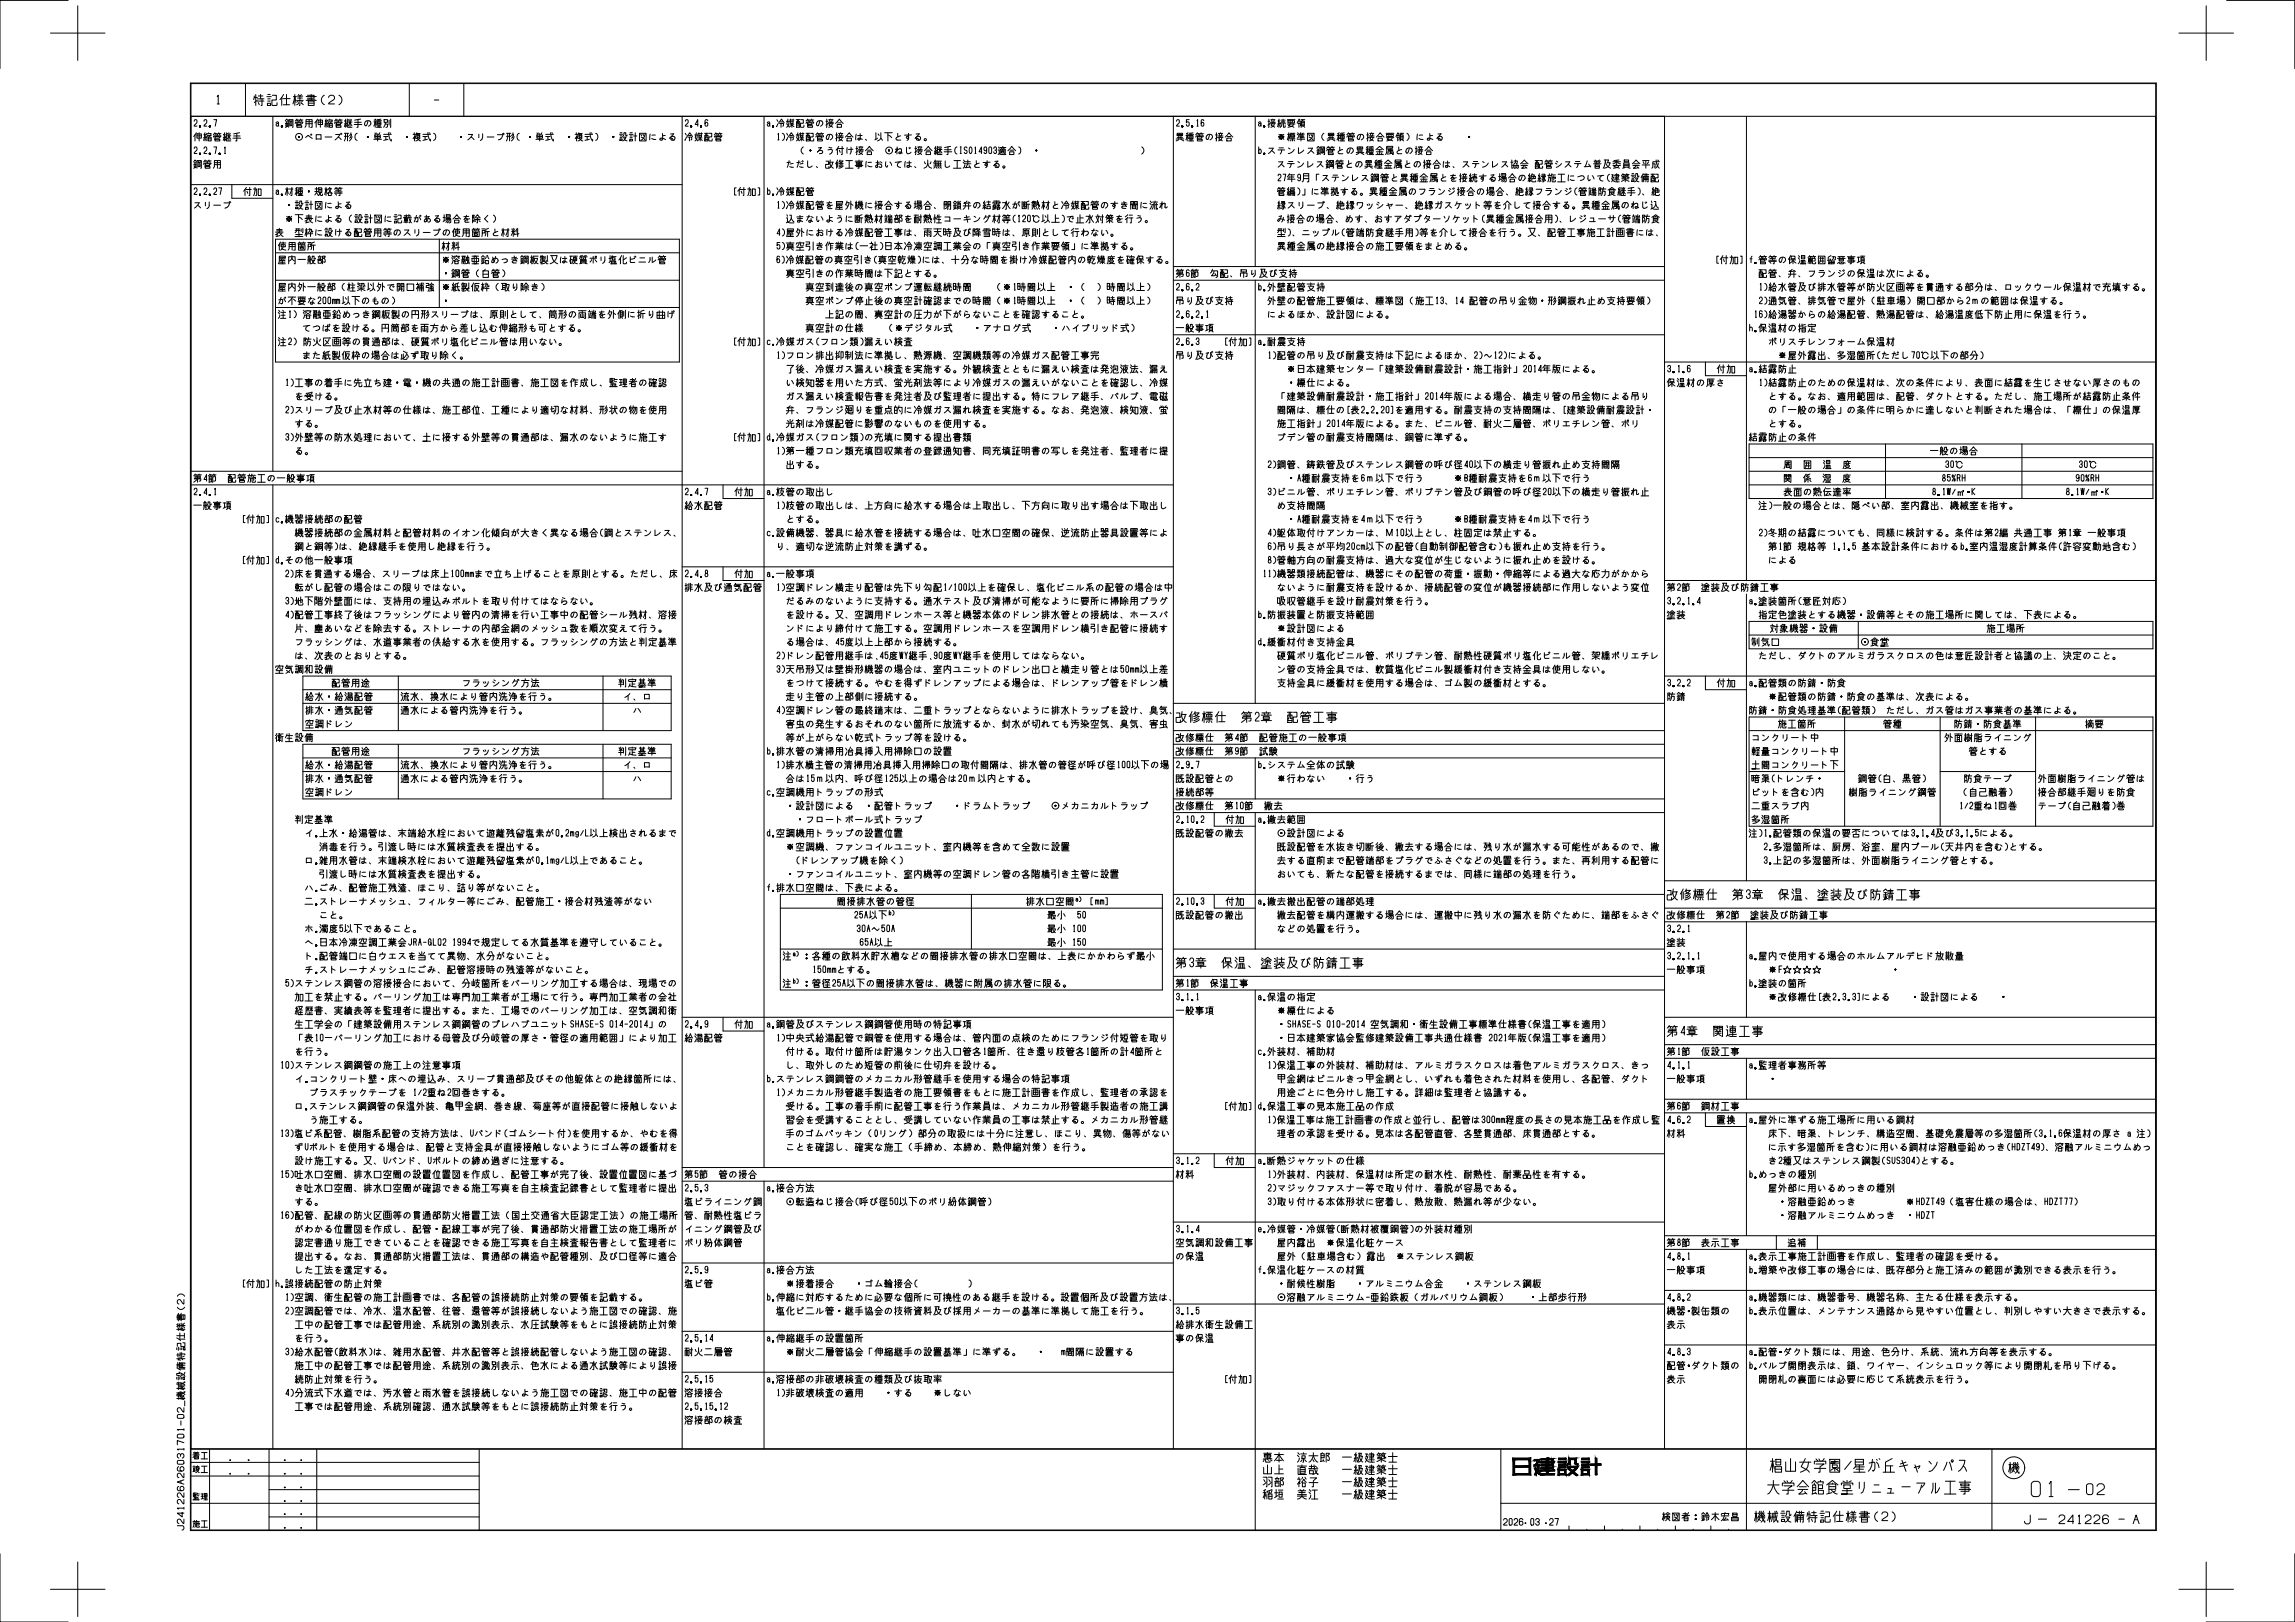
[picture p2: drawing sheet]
<svg xmlns="http://www.w3.org/2000/svg" width="841mm" height="594mm" viewBox="0 0 841 594" stroke-linecap="round" stroke-linejoin="round" font-family="sans-serif">
<g fill="none" stroke="#000" stroke-width=".37">
<path d="M18.5 12.1h20M25 .1h-25v25M28.5 2.1v20M798.5 12.1h20M808.5 2.1v20M816 .1h25v25M69.8 30.4h720.4v530.2h-720.4zM70 30.6h720v500h-720zM79.6 35.4l.4-.5v3.2M79.6 38.1h.8M90 30.6v12M93.2 35.2v.5h1.1"/>
<path d="M93.2 35.7l-.2 .8M93.7 34.6v4M94.2 36.8l-1 .8M94.3 37h2.4M94.3 36.2h2.4M94.7 37.6l.3 .8M94.7 35.2h1.7M95.5 34.6v1.6M96 36.2v2.4h-.3M97.8 35.4h1.6M98 37.8h1.1v.8h-1.1zM98.1 37h.9"/>
<path d="M98.1 36.2h.9M98.1 34.6h.9M99.8 34.9h1.5v1.7h-1.6l.1 2h1.6l.1-1M103.3 35.7l-.7 .8M103.6 36.1h2.7M103.8 38.4h2.3M103.9 34.6l-.6 1.1v2.9M105 34.6v3.8M107.5 35.4h1.1M108 34.6v4M108.5 37.6l-.5-2.2-.6 2.7M108.7 36.8h2.4"/>
<path d="M108.9 35.2h2.1M109.1 35.9h1.7M109.1 37.1l.3 .4M109.4 37.9l-.7 .5M109.4 34.6l.3 .6M109.9 35.2l-.2 3.4M110.4 37.9l.7 .5M110.4 34.6l-.3 .6M110.8 37.1l-.4 .4M112.2 35.4h3.7M112.2 36.8h3.7M112.7 34.9h2.4v1.1h-2.4"/>
<path d="M112.7 36.3h2.7M113 37h2.1v1.6h-2.1zM113 37.8h2.1M114 34.6v2.2M118.9 34.9a1.93 1.93 0 0 0-1.1 1.7 1.93 1.93 0 0 0 1.1 1.7M120.4 35.7l.7-.8h.8l.5 .4v1l-1.7 1.3-.3 .5h2.2M124.2 34.9a1.93 1.93 0 0 1 1.1 1.7 1.93 1.93 0 0 1-1.1 1.7M150 30.6v12M159.2 36.6h1.6M170 30.6v12M71 59.2l.5-.6 .5 .6M71.1 59.6h.7"/>
<path d="M71.2 44.4l.3-.6 .6 .2v1l-.9 1.2h1M71.2 54.4l.3-.6 .6 .2 .1 .8-1 1.4h1M71.5 49.4l-.5 .6M71.5 59.6v1.8M72 48.6l-.5 .8v2.2M72.2 49h1.6v1.6h-1.6zM72.2 49.8h1.6M72.4 59.6h1.2M72.6 59l.2 .6M73 48.6v3M73 59.6v1.4M73.1 46.3h.3l-.1-.1v.3"/>
<path d="M73.1 56.3l.3 .1zM73.1 46.4h.3M73.1 46.2v.2M73.1 56.2v.2M73.1 56.4h.3M73.2 46.2h.2h-.3l.2 .3 .2-.2-.2-.2-.2 .2 .2 .2 .2-.2-.2-.2-.2 .3M73.2 46.2l.2 .3v-.3M73.2 56.1l.2 .1h-.3l.1 .3-.1-.3 .2 .3 .2-.2-.2-.2-.2 .2 .2 .2 .2-.2-.2-.2-.2 .3M73.2 56.2l.2 .2M73.2 46.2l.1 .3zM73.3 56.1v.4v-.4l.1 .2h-.3M73.3 46.1v.4"/>
<path d="M73.4 46.2l-.2 .3zM73.4 56.1l-.2 .4M73.4 56.2l-.2 .2M73.4 59l-.2 .6M73.4 56.2v.3M74.6 50.4h.5v1.2M74.8 44.4l.3-.6 .6 .2v1l-.9 1.2h1M74.8 54.4l.3-.6 .6 .2 .1 .8-1 1.4h1M74.8 50.8l-.2 .6M74.8 49.4l.3 .4M75 58.9h1M75.1 48.6l-.3 .8v-.2"/>
<path d="M75.2 58.6l-.6 .7M75.3 49.2l-.5 1.2M75.4 50l.1 .4M75.4 50.8l.2 .6M75.4 58.9l.2 .5M75.4 50.2l-.3 .2M75.6 49.4l.1-.4h1.7l-.1 .4M75.9 50l-.3 .4M76.2 49.4l-.3 .6v1.6M76.4 50.2h1v1.4h-1zM76.4 50.9h1M76.4 49.6h1"/>
<path d="M76.4 58.9h1M76.5 48.6v.4M76.6 58.6l-.6 .7v.4M76.7 56.3l.3 .1zM76.7 46.4h.3M76.7 46.2v.2M76.7 56.2v.2M76.7 56.4h.3M76.8 56.1l.2 .1h-.3l.1 .3-.1-.3 .2 .3 .2-.2-.2-.2-.2 .2 .2 .2 .2-.2-.2-.2-.2 .3M76.8 56.2l.2 .2M76.8 58.9l.2 .5M76.8 46.2l.1 .3z"/>
<path d="M76.9 46.2v.3M76.9 56.1v.4v-.4M76.9 46.2l.2 .1h-.4M76.9 46.1v.4M76.9 56.1l.2 .2h-.4M77 46.2l-.2 .3zM77 56.1l-.2 .4M77 49.6l-.4 .6M77 56.2l-.2 .2M77 46.2v.2l-.3-.2 .2 .3 .1-.3v.2l-.1-.3-.2 .2 .2 .2 .1-.3-.3 .2M77 56.2v.3M78.2 50.2l.2-.4h2.6l-.2 .4"/>
<path d="M78.4 43.8h1l-.5 2.4M78.4 53.8h1l-.5 2.4M78.6 49h1M78.6 59.6h2.2M78.8 50h1.6v.6h-1.6zM78.8 51h1.8v.6h-1.8zM78.8 48.6l-.6 .7M78.8 50.6v.4M79 49l.2 .4M79.6 49.4v.4M79.7 58.8v2.8M80 49h1"/>
<path d="M80.2 48.6l-.6 .7M80.3 56.3h.4M80.3 56.4h.3M80.4 56.1l.2 .1-.2-.1v.4l-.1-.3 .2 .3 .2-.2-.2-.2-.2 .2 .2 .2 .2-.2-.2-.2-.2 .3M80.4 49l.2 .4M80.4 56.1l.1 .4zM80.5 56.1v.4v-.4M80.5 56.1l.1 .2M80.6 56.1l-.2 .4M80.6 56.2l-.2 .2M80.6 56.2v.3M81.8 50.4h.5v1.2"/>
<path d="M82 50.8l-.2 .6M82.1 49.4l.2 .4M82.3 54.2l.2-.4v2.4M82.3 56.2h.4M82.3 48.6l-.2 .8-.1-.2M82.5 49.2l-.5 1.2M82.5 50l.2 .4M82.5 50.8l.3 .6M82.6 50.2l-.3 .2M83 48.6v3h1.6M83.2 51l.7-1.2 .7 1.2M83.2 49.8h1.4"/>
<path d="M83.4 48.8l.2 .6M83.9 48.6v2.8M84.4 48.8l-.2 .6M85.4 50.6h2.8M85.6 49.8h2.4M86.8 48.8v2.8h-.4M87.8 48.6l-2.2 .4M100 42.6v130M101.2 45l.4-.4 .4 .1 .2 1.5M102.1 45.3l-.5-.1a.48 .48 0 0 0-.4 .7 .48 .48 0 0 0 .8 .1l.1-.4M103.1 46.4h.3M103.1 46.2v.2"/>
<path d="M103.2 46.2h.2h-.3l.2 .3 .2-.2-.2-.2-.2 .2 .2 .2 .2-.2-.2-.2-.2 .3M103.2 46.2l.2 .3v-.3M103.2 46.2l.1 .3zM103.3 46.2v.3M103.3 46.2l.2 .1h-.4M103.3 46.1v.4M103.4 46.2l-.2 .3zM104.6 44.2l.5-.6 .5 .6M104.6 45.2h1M104.7 45.6l.2 .8M104.7 44.6h.8M105.1 44.6v1.8"/>
<path d="M105.4 45.6l-.2 .6M105.6 46.2l-1 .4M105.8 46.6v-2.8h1.6v2.8h-.3M106 44.6h1.2M106.1 44l.3 .6M106.2 45.1v.9h.8v-.9M106.6 44.6v1.4M107 44l-.2 .6M108.2 45.2l.2-.5h2.6l-.2 .5M108.6 44h1M108.8 45h1.6v.6h-1.6zM108.8 46h1.8v.6h-1.8z"/>
<path d="M108.8 43.6l-.6 .7M108.8 45.6v.4M109 44l.2 .4M109.5 50l.2 .2zM109.5 50l.1 .2zM109.6 50v.2zM109.6 44.4v.3M109.6 50l-.2 .1M109.7 50.1h-.3l.2-.1v.3M110 44h1M110.2 43.6l-.6 .7M110.4 44l.2 .4"/>
<path d="M111.8 46.6l.3-.5v-2.3h2.3v2.8h-.6M112.1 45.3h2.3M112.1 44.5h2.3M113.1 49.7l1.4 1M113.1 49.7l-1.1 .6M113.3 43.8v2.8M113.8 49.3l.3 .3M114 49l.3 .3M115.9 51.1v-1.8h1.7v1.8M115.9 44.4l-.5 .6M115.9 50.9h1.7M116.4 43.6l-.5 .8v2.2"/>
<path d="M116.6 44h1.6v1.6h-1.6zM116.6 44.8h1.6M117.4 43.6v3M119 45.4h.5v1.2M119.1 50.2h2.5M119.2 45.8l-.2 .6M119.3 44.4l.2 .4M119.5 43.6l-.2 .8-.1-.2M119.7 44.2l-.5 1.2M119.8 45l.1 .4M119.8 45.8l.2 .6M119.8 45.2l-.3 .2"/>
<path d="M120 44.4l.1-.4h1.7l-.1 .4M120.3 45l-.3 .4M120.6 44.4l-.3 .6v1.6M120.8 45.2h1v1.4h-1zM120.8 44.6h1M120.8 45.9h1M120.9 43.6v.4M121.4 44.6l-.4 .6M122.6 45.2l.2-.5h2.6l-.2 .5M123 49.2l1.5 .1-1.7 1.9M123 44h1M123.2 45h1.6v.6h-1.6z"/>
<path d="M123.2 46h1.8v.6h-1.8zM123.2 43.6l-.6 .7M123.2 45.6v.4M123.4 44l.2 .4M124 50.2l1 .9M124 44.4v.3M124.4 44h1M124.6 43.6l-.6 .7M124.7 49l.3 .3M124.8 44l.2 .4M125 48.8l.3 .4M126.2 48.8h1.6"/>
<path d="M126.2 49.9h1.6M126.2 45.4h.5v1.2M126.4 45.8l-.2 .6M126.4 44.4l.3 .4M126.6 48.8l-.1 2.1-.3 .7M126.7 43.6l-.3 .8v-.2M126.9 44.2l-.5 1.2M127 45l.1 .4M127 45.8l.2 .6M127 45.2l-.3 .2M127.3 48.8v2.8M127.4 43.6v3h1.6"/>
<path d="M127.6 46l.7-1.3 .7 1.3M127.6 44.7h1.4M127.8 43.8l.2 .6M128.3 43.6v2.8M128.6 48.6l-.5 1M128.8 43.8l-.2 .6M128.8 49.2l-.3 1-.4 .4M129 50l-.4 1-.6 .6M129.8 45.6h2.8M130 44.8h2.4M130.9 48.8a1.41 1.41 0 0 0-.8 1.3 1.41 1.41 0 0 0 .8 1.3M131.2 43.8v2.8h-.4"/>
<path d="M132.2 43.6l-2.2 .4M133.9 46a1.12 1.12 0 0 1 .5-1.7 1.12 1.12 0 0 1 1.5 1.1l-.9 .8M134.3 45.9l-.4 .1M134.7 50.2h.2M134.7 50.2h.1M134.7 50l.2 .2M134.8 50v.2zM134.8 50l-.2 .1M134.8 44.3l-.5 1.7M134.8 50l-.1 .2M134.9 50l-.2 .2M134.9 50.1l-.2 .1"/>
<path d="M134.9 50.1h-.3l.2 .2v-.3v.3M137 44.6h1M137 51h2.8M137.4 49.4h2v1.2h-2zM137.4 50h2M137.4 48.7l.4 .4M137.5 43.8v2.8M137.8 43.6l-.7 .4M137.9 45.8l-.4-1.2-.5 1.6M138 46.6h1.8M138 44.2h1.8M138 48.7l.3 .4"/>
<path d="M138.2 44.6h1.4v1.2h-1.4zM138.2 45.2h1.4M138.2 46.2h1.3M138.4 49.4v2.2M138.9 43.8v2.8M139.2 48.6l-.5 .6M139.6 43.6l-1.4 .2M140.6 50h1.6M140.6 49.2h2.8M140.8 43.8h1.2v1h-1.2zM141.2 44.8v.6l-.6 1.2M141.2 45.4h.8v1l-.6 .2"/>
<path d="M141.4 50v1.2M142.2 51l-1.6 .4M142.4 48.6a4.4 4.4 0 0 0 1 3v-.6M142.6 44v1.8M142.8 48.6l.4 .2M143.2 43.6l-.2 3M149.1 50.2l.1-.2-.1 .2M149.1 50.2h.2M149.1 50.2h.1M149.1 50l.2 .2M149.2 50v.2zM149.2 50l-.2 .1"/>
<path d="M149.3 50.1h-.3l.2 .2v-.3v.3M151.4 49.2h.7l-.7 1.6M151.8 48.6v.6M152.1 50.2l-.2-.2v1.6M152.4 49.8l-.3 .4 .2 .4M152.6 48.9l-.2 .3M152.7 48.6l-.1 .3h1.4M152.8 49.2h1v1h-1zM152.8 49.7h1M152.9 50.6l1.3 1M152.9 50.5h1l-1.5 1.1M153 50.2l-.6 .6"/>
<path d="M155 50h1.6M155 49.2h2.8M155.8 50v1.2M156.6 51l-1.6 .4M156.8 48.6a4.4 4.4 0 0 0 1 3v-.6M157.2 48.6l.4 .2M158.9 48.8a1.41 1.41 0 0 1 .8 1.3 1.41 1.41 0 0 1-.8 1.3M168.9 50.1l.2 .1zM169 50v.2zM169 50l-.2 .1M169 50l-.1 .2M169.1 50l-.2 .2"/>
<path d="M169.1 50.1h-.3l.2 .2v-.3v.3M171.6 49.2l1.6 .1-1.8 1.9M172.7 50.2l1 .9M175.5 49.1v1.3M176.6 51l-.6 .4M176.9 49l-.3 2M178.5 50.2h2.5M182.3 49.3h2a1.88 1.88 0 0 1-1.7 1.9M184.2 48.9l.3 .3M184.4 48.8l.4 .3M185.6 48.8h1.6M185.6 49.9h1.6"/>
<path d="M186.1 48.8v1.3l-.5 1.5M186.7 48.8v2.8M188 48.6l-.5 1M188.2 49.2l-.3 1-.4 .4M188.4 50l-.4 1-.6 .6M190.3 48.8a1.41 1.41 0 0 0-.9 1.3 1.41 1.41 0 0 0 .9 1.3M194.1 50.1l.2 .1zM194.2 50v.2zM194.2 50l-.2 .1M194.3 50l-.2 .2M194.3 50.1l-.2 .1M194.3 50.1h-.3l.2 .2v-.3v.3"/>
<path d="M196.4 51h2.8M196.8 49.4h2v1.2h-2zM196.8 50h2M196.8 48.7l.3 .4M197.4 48.7l.3 .4M197.8 49.4v2.2M198.6 48.6l-.5 .6M200 50h1.6M200 49.2h2.8M200.8 50v1.2M201.6 51l-1.6 .4M201.8 48.6a4.4 4.4 0 0 0 1 3v-.6"/>
<path d="M202.2 48.6l.4 .2M208.5 50.1l.1 .1M208.5 50v.2M208.6 50v.2zM208.6 50l-.2 .1M208.6 50l-.1 .2M208.7 50l-.2 .2M208.7 50.1h-.3l.2 .2v-.3v.3M210.8 49.2h.8l-.8 1.6M211.2 48.6v.6M211.5 50.2l-.2-.2v1.6M211.8 49.8l-.3 .4 .2 .4"/>
<path d="M212 48.9l-.2 .3M212.1 48.6l-.1 .3h1.4M212.2 49.2h1v1h-1zM212.2 49.7h1M212.3 50.6l1.3 1M212.3 50.5h1l-1.5 1.1M212.4 50.2l-.6 .6M214.4 50h1.6M214.4 49.2h2.8M215.2 50v1.2M216 51l-1.6 .4M216.2 48.6a4.2 4.2 0 0 0 1 3v-.6"/>
<path d="M216.6 48.6l.4 .2M218.3 48.8a1.41 1.41 0 0 1 .8 1.3 1.41 1.41 0 0 1-.8 1.3M224.7 50.2l.2-.1-.1-.1-.1 .2M224.7 50.2v-.2l.1 .2M224.7 50l.2 .2h-.2M224.8 50v.2zM224.8 50l-.2 .1M224.8 50l-.1 .2M224.9 50.1h-.3l.2 .2v-.3v.3M227 49.2h1.2M227.2 50.9h.8v.5h-.8zM227.2 49.8h.7"/>
<path d="M227.2 50.3h.7M227.2 48.6h.7M228.4 50.2h1l-.8 1.2-.4 .2M228.6 50.4l.4 .8 .8 .4M229.8 49.4l-.4 .4-.1-1.2h-.7l-.1 1-.3 .4M230.6 49.2h1.4M230.8 51h1v.6h-1zM230.9 49.8h.8M230.9 48.6h.8M230.9 50.4h.8M232.2 49.8h1.2M232.8 48.6v3"/>
<path d="M234.4 48.8h2.4v2.8h-2.4zM234.8 49.2l.4 .6M235 50.2l1.4 1M235.6 49.2l.4 .6M236.4 49.2a2.51 2.51 0 0 1-1.6 2.2M238.3 49.1l-.2 2.2M238.8 50.7l.8 .3M239.5 51.1h.8M240.1 49.5h-1.2M242.3 50.6h-.2a.45 .45 0 0 0 .1 .8 .45 .45 0 0 0 .6-.5M242.3 50.6l.8 .1M242.8 48.9v2"/>
<path d="M243.1 50.7l.8 .4M243.8 49.6l-1 .1M245.7 49.1l1.2-.1-1.5 1.7M246 51.3l-.1-.5 .3-.1 .4 .7M246.1 51.2l.9 .1M246.3 50h.6M246.3 50l-.9 .6M247 50a.72 .72 0 0 1 .3 .7 .72 .72 0 0 1-.4 .6M250 42.6v488M251.1 48.8l.4 .7M251.2 44.4l.3-.6 .6 .2v1l-.9 1.2h1M251.6 50.2l-.6 1"/>
<path d="M251.8 50l1-1.4 1 1.4M252.1 50.2h1.4v.8l-.3 .2M252.3 49.6h.9M252.6 50.2v1.4M253.1 46.3h.4M253.1 46.4h.3M253.1 46.2v.2M253.2 46.2h.2h-.3l.2 .3 .2-.2-.2-.2-.2 .2 .2 .2 .2-.2-.2-.2-.2 .3M253.2 46.2l.2 .2M253.2 46.2l.1 .3zM253.3 46.1v.4M253.4 46.2l-.2 .3z"/>
<path d="M253.4 46.3l-.1-.1v.3M253.4 46.2v.3M254.6 49.4h1.2M255.2 48.6l-.4 1.8 .8 1.2M255.5 49.4a2 2 0 0 1-.8 2.2M255.8 45.6h-1l.9-1.8v2.4M255.8 51.4l.8-.7 .8 .7M255.8 49h1.6M255.9 50.5h1.4M256.1 48.6v1.6h.9v-1.6M256.1 49.6h.9M256.6 50.2v1.4"/>
<path d="M256.7 46.3h.3l-.1-.1v.3M256.7 46.4h.3M256.7 46.2v.2M256.8 46.2h.2h-.3l.2 .3 .2-.2-.2-.2-.2 .2 .2 .2 .2-.2-.2-.2-.2 .3M256.8 46.2l.2 .3v-.3M256.8 46.2l.1 .3zM256.9 46.1v.4M257 46.2l-.2 .3zM258.2 48.8h1.4M258.3 49.5h1.2v2.1h-1.2zM258.3 51.1h1.2M258.7 48.8v1.1l-.2 .8h-.2"/>
<path d="M259 48.8v1.7h.5M259.4 44.2l-.3-.4h-.4l-.3 .4v1.6l.3 .4 .6-.2 .1-.8-.3-.4h-.4l-.3 .4M259.8 48.8h1v1.3h-1v1.5h1.1l.1-.7M261.8 50.2l.2-.4h2.6l-.2 .4M262.2 49h1M262.4 50h1.6v.6h-1.6zM262.4 51h1.8v.6h-1.8zM262.4 48.6l-.6 .7M262.4 50.6v.4M262.6 49l.2 .4M263.2 49.4v.4M263.6 49h1"/>
<path d="M263.8 48.6l-.6 .7M264 49l.2 .4M280 42.6v385M281.2 45l.4-.4 .4 .1 .2 1.5M282.1 45.3l-.5-.1a.48 .48 0 0 0-.4 .7 .48 .48 0 0 0 .8 .1l.1-.4M283.1 46.3h.3l-.1-.1v.3M283.1 46.4h.3M283.1 46.2v.2M283.2 46.2h.2h-.3l.2 .3 .2-.2-.2-.2-.2 .2 .2 .2 .2-.2-.2-.2-.2 .3M283.2 46.2l.2 .3v-.3M283.2 46.2l.1 .3zM283.3 46.1v.4"/>
<path d="M283.4 46.2l-.2 .3zM284.7 43.8l.4 .7M285.1 49.2l.2-.4v2.4M285.1 51.2h.4M285.2 45.2l-.6 1M285.4 45l1-1.4 1 1.4M285.7 45.2h1.4v.8l-.3 .2M286 44.6h.8M286.2 45.2v1.4M286.7 48.8a1.41 1.41 0 0 1 .8 1.3 1.41 1.41 0 0 1-.8 1.3M288.2 44.4h1.2M288.3 48.8l.4 .7"/>
<path d="M288.8 43.6l-.5 1.8 .9 1.2M288.8 50.2l-.6 1M289 50l1-1.4 1 1.4M289.1 44.4a1.93 1.93 0 0 1-.9 2.2M289.2 58.8l-.7 2.5M289.3 50.2h1.4v.8l-.3 .2M289.4 46.4l.8-.7 .8 .7M289.4 44h1.6M289.5 45.5h1.4M289.6 49.6h.8M289.7 59.4l-1.3 .1M289.7 43.6v1.6h.9v-1.6"/>
<path d="M289.7 44.6h.9M289.8 50.2v1.4M290.2 45.2v1.4M290.7 59.9l-1.1 .2M291.8 49.4h1.2M291.8 43.8h1.4M291.9 44.5h1.2v2.1h-1.2zM291.9 46.1h1.2M292.3 43.8v1.1l-.4 .8M292.4 48.6l-.5 1.8 .9 1.2M292.6 43.8v1.7h.5M292.7 49.4a1.93 1.93 0 0 1-.9 2.2"/>
<path d="M292.8 58.8l-.7 2.5M293 51.4l.8-.7 .8 .7M293 49h1.6M293.1 50.5h1.4M293.3 59.4l-1.3 .1M293.3 48.6v1.6h.9v-1.6M293.3 49.6h.9M293.5 43.8h.9v1.3h-1l.1 1.5h1l.1-.7M293.8 50.2v1.4M293.8 59.1l.3 .3M294.1 58.8l.3 .3M294.3 59.9l-1.1 .2"/>
<path d="M294.4 53.8a1.46 1.46 0 0 0-.8 1.3 1.46 1.46 0 0 0 .8 1.3M295.4 45.2l.2-.5h2.6l-.2 .5M295.4 48.8h1.4M295.5 49.5h1.2v2.1h-1.2zM295.5 51.1h1.2M295.8 44h1M295.9 48.8v1.1l-.4 .8M296 58.9a2.3 2.3 0 0 0 .4 2.4l.7-.1 .5-.4M296 45h1.6v.6h-1.6zM296 46h1.8v.6h-1.8zM296 43.6l-.6 .7M296 45.6v.4"/>
<path d="M296.2 48.8v1.7h.5M296.2 44l.2 .4M296.8 44.4v.3M296.9 55v.2M296.9 55.2h.2M296.9 55l.1 .2M296.9 55l.2 .2M297 55v.2zM297 55l-.1 .2M297.1 48.8h.9v1.3h-1l.1 1.5h1l.1-.7M297.1 55l-.2 .2M297.1 55.1l-.1 .2v-.3v.3"/>
<path d="M297.2 44h1M297.4 43.6l-.6 .7M297.6 44l.2 .4M299 50.2l.2-.4h2.6l-.2 .4M299.4 49h1M299.5 46a1.12 1.12 0 0 1 .5-1.7 1.12 1.12 0 0 1 1.5 1.1l-.9 .8M299.6 55.7a.96 .96 0 0 1 1-.7 .96 .96 0 0 1 .8 .9l-1.2 .4M299.6 50h1.6v.6h-1.6zM299.6 51h1.8v.6h-1.8zM299.6 48.6l-.6 .7M299.6 50.6v.4M299.8 49l.2 .4"/>
<path d="M299.9 54.2l1.1-.1-1.5 1.6M299.9 45.9l-.4 .1M300.4 44.3l-.5 1.7M300.4 49.4v.4M300.8 49h1M301 48.6l-.6 .7M301.2 49l.2 .4M302.6 44.4h.7M302.7 59h.9v1.2h-1v1.2l1.1 .2 .1-.7M303 43.6l-.1 3M303.3 45.2l-.7 .6M303.4 54.9a.92 .92 0 0 1 1-.3 .92 .92 0 0 1 .6 .8l-.1 .5"/>
<path d="M303.6 45.3h1.8M303.6 44.8h1.8M303.7 43.9h1.6M303.8 54l1 .2M304 43.9l.2 .9M304 49.3l-.6 1.8a.83 .83 0 0 1-.7-.8 .83 .83 0 0 1 .6-.9 1.08 1.08 0 0 1 1.7 .2 1.08 1.08 0 0 1-.8 1.6M304.1 59.6a2.15 2.15 0 0 0 1.3 2M304.1 59.4h1.3M304.2 58.6l-.4 1.6M304.5 44.8l-.7 1.1 1.3 .7M304.5 43.6v.3M304.8 55.9l-.9 .5"/>
<path d="M305 45.3a1.38 1.38 0 0 1-1.3 1.3M305 43.9l-.3 .9M305.1 59.4l-.3 1.2-1 1M306.2 45.2l1.4-1.6 1.4 1.6M306.2 49.4h.7M306.6 48.6l-.1 3M306.6 59.4l-.4 .6M306.8 45.6h1.6v1h-1.6zM306.9 54.4l-.5 .6M306.9 50.2l-.7 .6M307 58.6l-.4 .8v2.2M307 45h1.2"/>
<path d="M307 59.4v1.8M307.2 49.8h1.8M307.2 50.3h1.8M307.2 54.4h2M307.3 48.9h1.6M307.4 53.6l-.5 .8v2.2M307.6 48.9l.2 .9M307.6 55l.3 .8M307.7 59.1a1.22 1.22 0 0 0 1.3 .9M307.7 59h1.3M307.8 58.6l-.4 .8M308.1 49.8l-.7 1.1 1.3 .7"/>
<path d="M308.1 48.6v.3M308.6 50.3a1.38 1.38 0 0 1-1.3 1.3M308.6 53.6v3h-.3M308.6 48.9l-.3 .9M308.7 59l-.3 .5-1 .5M309.8 50.2l1.4-1.6 1.4 1.6M310 58.8h2.4M310.4 50.6h1.6v1h-1.6zM310.4 54.1v2.1M310.6 50h1.2M311.2 58.8v2.8M311.9 53.9v1.8l-.4 .7"/>
<path d="M312.6 54.7l-1.7 .1M313.4 59h2.8M313.6 54.4h.7M313.8 59.4h2v.4h-2zM313.8 49.1l-.2 2.2M314 53.6l-.1 3M314.3 55.2l-.7 .6M314.6 54.8h1.8M314.6 55.3h1.8M314.7 53.9h1.5M314.8 58.6v3h-.4M315 53.9l.2 .9"/>
<path d="M315.2 48.9l.1 1.9a.4 .4 0 0 1-.5 .5 .4 .4 0 0 1-.2-.6l1.4 .4M315.5 54.8l-.7 1.1 1.3 .7M315.5 53.6v.3M315.9 49.6l-1.6 .1M316 55.3a1.23 1.23 0 0 1-1.3 1.3M316 53.9l-.3 .9M317.2 55.2l1.4-1.6 1.4 1.6M317.2 51l.4 .4M317.5 59.1l-.2 2.1M317.8 55.6h1.6v1h-1.6zM318 55h1.2M319.4 59.5h-1.3"/>
<path d="M321 48.6v2.4M321.6 50.6l-1 .6M321.6 58.9v2.1a.37 .37 0 0 1-.5 .4 .37 .37 0 0 1-.1-.6l.8-.7M321.8 49l.4 .6M322.2 59.4l-1.2 .2M322.6 59.2l.6 .5M322.8 50.6l.6 .8M322.8 48.6v2l-.4 .6-.8 .4M324.2 48.6h2.8M324.6 59.2a1.22 1.22 0 0 0 .5 1.9l.2-.5M325.4 49.4l1.4 1M325.4 48.6v3"/>
<path d="M325.7 55.2l.2-.2-.2 .2M325.7 55.1h.2zM325.7 55v.2M325.7 55.2h.2M325.7 55l.2 .2M325.8 55l-.2 .1M325.9 55l-.2 .2M325.9 55.1h-.3l.2 .2v-.3v.3M326.1 59.3l.7 1.3M328.1 54.7l.8-.2-.8 1.4M328.1 55.8l.7-.8a.97 .97 0 0 1 1.6-.1l-.1 1.1-.3 .2M328.5 51.2l1.6 .1"/>
<path d="M328.8 53.8l-.1 2.6M329 48.8l.1 1.3M329.1 50.1l-.7 .5 .1 .5M329.9 59.2a1.04 1.04 0 0 0-1.1 1.2 1.04 1.04 0 0 0 1.2 .9M330.1 49.8l-1 .3M330.3 59.2l-2.3 .3M330.7 56.1l-.8-.4a.38 .38 0 0 0-.4 .1 .38 .38 0 0 0 .1 .5 .38 .38 0 0 0 .5 0M331.8 59.1l-.2 2.2M332.2 53.9v1.9M332.2 55.8l.5 .5M332.9 48.8l.1 1.4a.41 .41 0 0 1-.5 .5 .41 .41 0 0 1-.3-.6 .41 .41 0 0 1 .6-.1 1.01 1.01 0 0 1-.4 1.4M333.1 54.2l.3 .3"/>
<path d="M333.2 59v1.9l-.4 .4M333.4 54l.3 .3M333.9 55.8l-1.2 .5M333.9 59.6l-1.6 .1M334 49.4l-2.5 .1M335.2 54.4h.7M335.6 53.6l-.2 3M335.7 49.1l1.2-.1-1.5 1.7 .9-.7M335.9 55.2l-.7 .6M336 51.3l-.1-.5 .3-.1 .4 .7M336.2 54.8h1.8M336.2 55.3h1.8"/>
<path d="M336.3 50h.6M336.3 53.9h1.6M336.5 53.9l.3 .9M337 50l.4 .5-.3 .7M337.1 54.8l-.7 1.1 1.3 .7M337.1 53.6v.3M337.1 51.2h-1M337.6 55.3a1.3 1.3 0 0 1-1.3 1.3M337.6 53.9l-.2 .9M338.8 59.2l.4 .8M338.8 55.2l1.4-1.6 1.4 1.6M339.4 55.6h1.6v1h-1.6z"/>
<path d="M339.6 55h1.2M340 58.6a2.36 2.36 0 0 1-1.4 3M340 59.8l.6 1.4 .8 .4M341.2 59.2l-.4 .8M342.4 55.4h.5v1.2M342.6 55.8l-.2 .6M342.6 54.4l.3 .4M342.8 59.2v1.6M342.8 58.6l-.2 .4M342.9 53.6l-.3 .8v-.2M343.1 54.2l-.5 1.2M343.2 55l.1 .4"/>
<path d="M343.2 55.8l.2 .6M343.2 55.2l-.3 .2M343.4 59.2v1.6M343.6 53.6v3h1.6M343.8 56.1l.7-1.3 .7 1.3M343.8 54.8h1.4M344 59.2v1.6M344 53.8l.2 .6M344.5 53.6v2.8M344.6 59.2v1.6M345 59h-2.4l-.4 .6M345 53.8l-.2 .6"/>
<path d="M346 55.6h2.8M346.2 54.8h2.4M346.4 58.9a2.3 2.3 0 0 0 .4 2.4l.7-.1 .5-.4M347.4 53.8v2.8h-.4M348.4 53.6l-2.2 .4M349.6 58.8h2.4M350.7 53.8a1.42 1.42 0 0 0-.8 1.3 1.42 1.42 0 0 0 .8 1.3M350.8 58.8v2.8M351.9 56.2h.4M351.9 53.8h.4M352.1 53.8v2.4M353 59.4l.5 .6"/>
<path d="M353.1 58.6l.5 .6M353.7 59.2h1.9M354.4 54.2l-.3-.4-.7 .4 .1 .6 .8 .4v.8l-.6 .2-.3-.4M354.7 58.6v1.4l-.8 1.4M355.6 53.8a1.52 1.52 0 0 1 .2 2.4 1.59 1.59 0 0 1-.2-2.4zM357.3 54.2l.2-.4v2.4M357.3 56.2h.4M357.8 58.8l.1 1.3M358.8 59.7l-1 .4M359.8 55.6h-1l.9-1.8v2.4M361.6 54.8l-.3 .4-.6-.2-.1-.8 .3-.4h.4l.3 .4v1.6l-.3 .4h-.4l-.3-.4M361.7 58.8v1.4l-.3 .5a.39 .39 0 0 1-.4-.4 .39 .39 0 0 1 .4-.4 .39 .39 0 0 1 .4 .4l-.1 .6-.5 .5"/>
<path d="M362.7 53.8h.4l.3 .4v1.6l-.3 .4h-.4l-.3-.4v-1.6zM362.8 59.4l-2.5 .1M364.2 54.4l.3-.6 .6 .2v.8l-.5 .2M364.9 55l.3 .4-.3 .8h-.4l-.3-.6M365.7 59l-1.5 1.7M365.7 59l-1.1 .1M365.8 56.6l.4-.4 .8 .4h1.6M365.8 54.9h.4v1.3M366 53.8l.2 .6M366.4 54h2.2M366.6 56.2v-1.6h1.8v1.6h-.3M366.8 55h1.4"/>
<path d="M367 55.4h1v.6h-1zM367 54l.2 .6M367.5 53.6v.4M367.5 54.6v.8M368 54l-.2 .6M369.4 55.2l1.4-1.6 1.4 1.6M370 55.6h1.6v1h-1.6zM370.2 55h1.2M373.3 53.8a1.45 1.45 0 0 1 0 2.6M379.7 55v.2M379.7 55l.2 .2M379.8 55v.2z"/>
<path d="M379.8 55l-.1 .2M379.9 55l-.2 .2M379.9 55l-.3 .1h.3M418.4 53.8a1.46 1.46 0 0 1 .8 1.3 1.46 1.46 0 0 1-.8 1.3M430 42.6v488M431 50.9h2.8M431.2 44.4l.3-.6 .6 .2v1l-.9 1.2h1M431.4 48.8h2v.8h-2zM431.4 50.3h2M431.4 49.2h2M432 51.2l-1 .4M432 49.8v1.1"/>
<path d="M432.4 48.8v.8M432.8 51l1 .6M432.8 49.8v1.1M433.1 46.3h.4M433.1 46.4h.3M433.1 46.2v.2M433.2 46.2h.2h-.3l.2 .3 .2-.2-.2-.2-.2 .2 .2 .2 .2-.2-.2-.2-.2 .3M433.2 46.2l.2 .3v-.3M433.2 46.2l.1 .3zM433.3 46.2v.3M433.3 46.1v.4M433.3 46.2l.1 .1"/>
<path d="M433.4 46.2l-.2 .3zM434.6 49.6h1M435.1 48.8v2.8M435.4 48.6l-.7 .4M435.5 50.8l-.4-1.2-.5 1.6M435.6 51.6h1.8M435.6 49.2h1.8M435.8 43.8h-1v1.2l.3-.4 .6 .2v1.2l-.6 .2-.3-.6M435.8 49.6h1.4v1.2h-1.4zM435.8 50.2h1.4M435.8 51.2h1.3M436.5 48.8v2.8"/>
<path d="M436.7 46.3h.4M436.7 46.4h.3M436.7 46.2v.2M436.8 46.2h.2h-.3l.2 .3 .2-.2-.2-.2-.2 .2 .2 .2 .2-.2-.2-.2-.2 .3M436.8 46.2l.2 .2M436.8 46.2l.1 .3zM436.9 46.1v.4M437 46.2l-.2 .3zM437 46.3l-.1-.1v.3M437 46.2v.3M437.2 48.6l-1.4 .2M438.2 50.2l.2-.4h2.6l-.2 .4"/>
<path d="M438.6 49h1M438.7 44.2l.2-.4v2.4M438.7 46.2h.4M438.8 50h1.6v.6h-1.6zM438.8 51h1.8v.6h-1.8zM438.8 48.6l-.6 .7M438.8 50.6v.4M439 49l.2 .4M439.6 49.4v.4M440 49h1M440.2 48.6l-.6 .7M440.4 49l.2 .4"/>
<path d="M441.2 44.2l-.3-.4h-.4l-.3 .4 .1 1.8h.8l.1-.8-.3-.4h-.4l-.3 .4M442.4 49.5a1.08 1.08 0 0 1 1.8 .1 1.08 1.08 0 0 1-.8 1.6M443.2 49.3l-.6 1.8a.83 .83 0 0 1-.7-.8 .83 .83 0 0 1 .6-.9M445.4 49.4h.7M445.8 48.6l-.2 3M446.1 50.2l-.7 .6M446.4 49.8h1.8M446.4 50.3h1.8M446.5 48.9h1.6M446.7 48.9l.3 .9M447.3 49.8l-.7 1.1 1.3 .7M447.3 48.6v.3"/>
<path d="M447.8 50.3a1.3 1.3 0 0 1-1.3 1.3M447.8 48.9l-.3 .9M449 50.2l1.4-1.6 1.4 1.6M449.6 50.6h1.6v1h-1.6zM449.8 50h1.2M460 42.6v55M461.2 45l.4-.4 .4 .1 .2 1.5M461.3 55.2l.3-.6h.3l.3 .6-.3 1h-.3l-.3-.6M461.3 53.8l-.1 2.4M462.1 45.3a.54 .54 0 0 0-.8 .1 .54 .54 0 0 0 .2 .8l.5-.2 .1-.4M463.1 46.3h.4M463.1 56.3h.4"/>
<path d="M463.1 46.4h.3M463.1 46.2v.2M463.1 56.2v.2M463.2 46.2h.2h-.3l.2 .3 .2-.2-.2-.2-.2 .2 .2 .2 .2-.2-.2-.2-.2 .3M463.2 56.1l.2 .1-.2-.1v.4l-.1-.3 .2 .3 .2-.2-.2-.2-.2 .2 .2 .2 .2-.2-.2-.2-.2 .3M463.2 56.4l.2-.2v.3M463.2 56.2l.2 .2h-.3M463.2 46.2l.2 .2M463.2 46.2l.1 .3zM463.2 56.1l.1 .4zM463.3 56.1v.4l-.2-.2h.3M463.3 46.1v.4"/>
<path d="M463.4 46.2l-.2 .3zM463.4 56.1l-.2 .4M463.4 46.3l-.1-.1v.3M463.4 46.2v.3M464.7 44.4h.6M465 43.6l-.1 3M465 54.3h1.6M465.3 45.2l-.6 .6M465.6 45.3h1.8M465.6 44.8h1.8M465.7 43.9h1.5M466 43.9l.2 .9"/>
<path d="M466 55.2l1.1 .9M466.5 44.8l-.7 1.1 1.3 .7M466.5 43.6v.3M466.6 54.2l-1.8 2M467 45.3a1.3 1.3 0 0 1-1.3 1.3M467 43.9l-.3 .9M468.2 45.4h.5v1.2M468.3 54.9h2.5M468.4 45.8l-.2 .6M468.5 44.4l.2 .4M468.5 59.3l1.6-.1-1.7 2M468.7 49.2l1.8 1.8"/>
<path d="M468.7 50.1l.2 .2M468.7 54.2h1.6M468.8 43.6l-.3 .8-.1-.2M468.8 50l.2 .2zM468.9 44.2l-.5 1.2M468.9 50l-.1 .2 .2-.1-.1-.1 .1 .1h-.3h.3M468.9 50v.2zM469 45l.1 .4M469 45.8l.2 .6M469.1 45.2l-.4 .2M469.2 45.4v-.4h1.8v.4M469.4 44h1.6"/>
<path d="M469.5 50.7l.2 .2M469.5 50.8h.2zM469.5 49.4h.2zM469.5 44.6h1.4M469.5 49.3v.2M469.5 50.7v.2M469.5 50.7h.2M469.6 50.7v.3v-.3l.1 .1h-.2M469.6 49.2l-.2 .2 .3 .1h-.2M469.6 54.9l-.5 1.5M469.6 49.3l-.1 .2M469.7 49.3l-.2 .2"/>
<path d="M469.7 50.8h-.3l.2 .2M469.7 49.4l-.2 .1M469.7 49.4l-.1 .2-.2-.2h.3l-.1-.2v.4l.1-.2-.2-.1 .1 .3M469.8 45.2l-.2 1-.4 .4M470.2 50l.2 .2v-.2M470.2 43.6v1M470.2 50l.2 .2-.1-.2M470.3 50l.1 .2-.3-.1 .2-.1v.3l-.2-.2h.3h-.3M470.3 50v.2zM470.3 45.2v1.3h.7v-.6M470.4 50.1l-.2 .1M470.4 50.1l-.1 .2"/>
<path d="M470.5 49.2l-1.8 1.8M471.8 45.4h2.8M471.8 43.8h2.8M471.8 59.9h2.5M471.8 49.2h.9M472 44.2h2.4v.8h-2.4zM472.2 54.2l.6 .4M472.2 59.2h1.6M472.3 48.6v3M472.7 50.8l-.4-1.6-.5 2M472.8 50.9h1.8M472.8 48.8h1.8"/>
<path d="M472.8 43.8v1.2M472.9 49.4h1.5v.7h-1.5zM472.9 50.5h1.5M473.1 59.9l-.5 1.5M473.2 45l-1 1 2 .6M473.2 51.2l-.3 .4M473.4 48.8v1.3M473.6 43.8v1.2M473.7 50.9l-.2 .7M473.9 48.8v1.3M474 45.4a1.75 1.75 0 0 1-2 1.2M474.2 51.2l.2 .4"/>
<path d="M474.3 54.7l-.9 1.1-1.3 .4M475.4 45l.7-1.4 .7 1.4M475.4 51h2.8M475.4 49.2l.5 .3M475.5 48.6l.5 .4M475.6 45.2h1l-.2 1M475.6 59.2l.6 .4M475.8 44.6h.6M475.8 54.1v2.1l.9-.3 1.1-.9M476 49.8l-.6 .8M476 45.2v1.4M476.4 49.5h1.4"/>
<path d="M476.4 49.9h1.4M476.7 48.6l-.7 .9M476.8 43.8h1.4M476.8 50.4v1.2M477 44.4h1v1.7h-1zM477 45.5h1M477 44.9h1M477.3 46.1l-.5 .5M477.5 43.8l-.3 .6M477.6 48.7l-.5 .4v1.3M477.7 46.1l.5 .5M477.7 59.7l-.9 1.1-1.2 .4"/>
<path d="M478 49.1h-1.6v1.3h1.6M479.2 48.8h2.4v2.8h-2.4zM479.3 59.1v2.1l.8-.3 1.1-.9M479.4 54.3h1.6M479.6 49.2l.4 .6M479.8 50.2l1.4 1M480.4 49.2l.4 .6M480.4 55.2l1.1 .9M481 54.2l-1.8 2M481.2 49.2a2.4 2.4 0 0 1-1.6 2.2M482.6 54.2l.5-.6 .5 .6M482.6 55.2h1"/>
<path d="M482.7 55.6l.2 .8M482.7 54.6h.7M482.8 59.3l1.6-.1-1.8 2M483.1 54.6v1.8M483.4 55.6l-.2 .6M483.6 56.2l-1 .4M483.8 56.6v-2.8h1.6v2.8h-.3M484 54.6h1.2M484.2 55.1v.9h.8v-.9M484.2 54l.2 .6M484.6 54.6v1.4M485 54l-.2 .6"/>
<path d="M485.2 48.8a1.46 1.46 0 0 0-.8 1.3 1.46 1.46 0 0 0 .8 1.3M485.9 59.2l.5-.6 .5 .6M486.1 59.6h.7M486.2 55.2l.2-.4h2.6l-.2 .4M486.4 50.9h2.8M486.4 59.6v1.8M486.6 53.9h1M486.8 48.8h2v.8h-2zM486.8 55h1.6v.6h-1.6zM486.8 56h1.8v.6h-1.8zM486.8 53.6l-.6 .7M486.8 50.3h2"/>
<path d="M486.8 49.2h2M486.8 55.6v.4M487 53.9l.2 .5M487.3 59.6h1.2M487.4 51.2l-1 .4M487.4 49.8v1.1M487.5 59l.2 .6M487.6 54.4v.4M487.8 48.8v.8M487.9 59.6v1.4M488 53.9h1M488.2 51l1 .6"/>
<path d="M488.2 53.6l-.6 .7M488.2 49.8v1.1M488.3 59l-.2 .6M488.4 53.9l.2 .5M489.9 58.9h1M490 49.6h1M490.1 58.6l-.6 .7M490.3 58.9l.2 .5M490.5 48.8v2.8M490.8 48.6l-.7 .4M490.8 56.3h1.3M490.9 50.8l-.4-1.2-.5 1.6"/>
<path d="M490.9 53.8l.1 1.3M491 51.6h1.8M491 49.2h1.8M491.1 55.1a.63 .63 0 0 0-.7 .5 .63 .63 0 0 0 .4 .7M491.2 49.6h1.4v1.2h-1.4zM491.2 50.2h1.4M491.2 51.2h1.3M491.3 58.9h1M491.4 58.6l-.5 .7v.4M491.7 58.9l.2 .5M491.9 48.8v2.8M492 54.7l-1 .4"/>
<path d="M492.6 48.6l-1.4 .2M493.6 50.2l.2-.4h2.6l-.2 .4M493.6 55.6l.4 .5 .3-.1M494 49h1M494 54.5a1.08 1.08 0 0 1 1.8 .1 1.08 1.08 0 0 1-.8 1.6M494.1 54.5l-.5 1.1M494.2 50h1.6v.6h-1.6zM494.2 51h1.8v.6h-1.8zM494.2 48.6l-.6 .7M494.2 50.6v.4M494.2 58.8l.1 1.3-.6 .4M494.4 49l.2 .4"/>
<path d="M494.8 54.3l-.5 1.7M495 49.4v.4M495.3 59.7l-1 .4M495.4 49h1M495.6 48.6l-.6 .7M495.8 49l.2 .4M497 55.9h2.8M497.4 53.8h2v.8h-2zM497.4 55.3h2M497.4 54.2h2M498 56.1l-1 .5M498 54.8v1.1"/>
<path d="M498 59.3l-.5 1.7M498.4 53.8v.8M498.6 49.3l-.6 1.8a.98 .98 0 0 1-.7-1.3 .98 .98 0 0 1 1.3-.6 1.04 1.04 0 0 1 1.1 .9 1.04 1.04 0 0 1-.8 1.1M498.8 56l1 .6M498.8 54.8v1.1M500.6 58.8h1.9v.8h-1.9zM500.6 59.2h1.9M500.6 54.6h1M500.8 49.4h.7M501.1 53.8v2.8M501.2 48.6l-.1 3M501.2 59.8v1.1"/>
<path d="M501.4 53.6l-.7 .4M501.5 50.2l-.7 .6M501.5 55.8l-.4-1.2-.5 1.6M501.6 54.2h1.8M501.6 56.6h1.8M501.6 58.8v.8M501.8 54.6h1.4v1.2h-1.4zM501.8 49.8h1.8M501.8 50.3h1.8M501.8 55.2h1.4M501.8 56.2h1.3M501.9 48.9h1.5"/>
<path d="M501.9 59.8v1.1M502.2 48.9l.2 .9M502.5 53.8v2.8M502.7 49.8l-.7 1.1 1.3 .7M502.7 48.6v.3M503.2 50.3a1.3 1.3 0 0 1-1.3 1.3M503.2 53.6l-1.4 .2M503.2 48.9l-.3 .9M503.7 59.6h1M504.2 54.8l1.4-1.2 1.4 1.2M504.2 56.6h2.8M504.2 58.8v2.8"/>
<path d="M504.4 50.2l1.4-1.6 1.4 1.6M504.4 55.6h2.4M504.5 58.6l-.6 .4M504.7 59.2h1.8M504.8 54.8h1.6M504.8 56l.2 .6M505 59.6h1.3v1.2h-1.3zM505 50.6h1.6v1h-1.6zM505.2 50h1.2M505.6 54.8v1.8M505.6 58.8v2.8M506.3 58.6l-1.3 .2"/>
<path d="M506.4 56l-.2 .6M507.3 59.8l1.4-1.2 1.4 1.2M507.9 59.8h1.6M508 48.8h2.8M508 50.4h2.8M508.2 49.2h2.4v.8h-2.4zM508.2 54.2h2.2v-.6h-2.2v1.9l-.4 1.1M508.6 56.6v-1h2v1h-.3M508.7 59.8v1.8M508.8 54.8h1.6v.4h-1.6zM509 48.8v1.2M509.4 50l-1 1 2 .6"/>
<path d="M509.6 54.6v1.6M509.8 48.8v1.2M510 55.8l.4 .6M510.2 50.4a1.75 1.75 0 0 1-2 1.2M510.2 54.4l-1.6 .2M510.2 56.1l-1.2 .3M511.3 59.2h2.2v-.6h-2.2v.6a2.41 2.41 0 0 1-.4 2.4M511.6 50l.7-1.4 .7 1.4M511.8 50.2h1l-.2 1M511.9 59.8h1.6v.4h-1.6zM512 49.6h.6M512.2 50.2v1.4"/>
<path d="M512.4 56.3h1.3M512.6 53.8l.1 1.3M512.7 59.6v1.6M512.7 55.1a.63 .63 0 0 0-.7 .5 .63 .63 0 0 0 .4 .7M513 48.8h1.4M513.2 49.4h1v1.7h-1zM513.2 50.5h1M513.2 49.9h1M513.2 59.4l-1.5 .2M513.5 51.1l-.5 .5M513.7 54.7l-1 .4M513.7 48.8l-.3 .6"/>
<path d="M513.9 51.1l.5 .5M515.6 58.8l.1 1.3M515.6 48.8a1.46 1.46 0 0 1 .8 1.3 1.46 1.46 0 0 1-.8 1.3M515.6 54.5a1.08 1.08 0 0 1 1.8 .1 1.08 1.08 0 0 1-.8 1.6M515.7 54.5l-.5 1.1M516.4 54.3l-.6 1.7h-.3l-.3-.4M516.7 59.7l-1 .4M518.6 54.4h.7M518.7 59.5l-.5 1.1M519 53.6l-.1 3M519.3 55.2l-.7 .6M519.4 59.3l-.5 1.7h-.4l-.3-.5"/>
<path d="M519.4 49.1l-.1 2.2M519.6 54.8h1.8M519.6 55.3h1.8M519.7 53.9h1.6M520 53.9l.2 .9M520 50.7l1.5 .4M520.1 59.4a1.05 1.05 0 0 1 .4 1.1 1.05 1.05 0 0 1-.9 .7M520.2 59.4l-.8-.2-.7 .3M520.5 54.8l-.6 1.1 1.2 .7M520.5 53.6v.3M521 55.3a1.24 1.24 0 0 1-1.3 1.3M521 53.9l-.3 .9"/>
<path d="M521.3 49.5h-1.2M521.6 59.4h.7M522 58.6l-.2 3M522.2 55.2l1.4-1.6 1.4 1.6M522.6 59.8h1.7M522.7 58.9h1.5M522.8 55.6h1.6v1h-1.6zM522.9 58.9l.3 .9M523 55h1.2M523.1 50.9v.3M523.4 50.6l-.4 .2M523.4 50.6l.8 .1"/>
<path d="M523.5 59.8l-.7 1.1 1.3 .7M523.5 58.6v.3M523.9 48.9l.1 2M524 58.9l-.3 .9M524 50.9l-.3 .4-.6-.1M524.2 50.7l.9 .4M525 49.6l-1 .1M527 49.1l1.1-.1-1.5 1.7 .9-.7M527.1 50.8l.1 .5M527.1 50.8l.4-.1 .4 .7M527.5 50h.7M528.1 50a.77 .77 0 0 1 .3 1.1 .77 .77 0 0 1-1.2 .1"/>
<path d="M529.1 59.1l-.2 2.2M530.5 59l-.1 2.2M531.2 59.6l-1.6 .1M536.3 59.3h1.5M537.8 59.2l-1.7 2M538.3 50.1h.2zM538.3 50.1l.2 .1zM538.4 50l-.2 .1M538.4 50l-.1 .2M538.5 50l-.2 .2M538.5 50.1h-.3l.2 .2v-.3v.3M539.5 59.9h2.5"/>
<path d="M539.9 59.2h1.6M540.8 59.9v.4M543.3 59.2l.6 .4M545.4 59.7l-.9 1.1-1.2 .4M546.9 59.1l.1 2.1 .8-.3 1-.9M550.5 59.3l1.5-.1-1.7 2M553.6 59.4h.8M554 58.6v3M554.8 59h1.2v.7l-.4 .3M555.4 58.6l-.1 .9-.5 .5M562.6 58.8h1.3M562.7 59.6h1.1v2h-1.1z"/>
<path d="M563 58.8v1.2l-.1 .7h-.2M563.3 58.8v1.7h.5M564.2 58.8h.9v1.3h-1l.1 1.5h1l.1-.7M566.5 58.9h1M566.7 58.6l-.6 .7M566.9 58.9l.2 .5M567.9 58.9h1M568.1 58.6l-.6 .7v.4M568.3 58.9l.2 .5M570 59.7l.6 .4M570.3 59l.6 .4M572.2 59.9l-1 1-.9 .4"/>
<path d="M573.7 59.3l1.5-.1-1.7 2M577 59.9h2.4M577.3 59.2h1.7M578.2 59.9v.7l-.4 .8M581.7 58.9l-.8 2.1M584.1 59h2.4M584.3 59.2l.4 .6M584.5 58.6l.5 .4v1M585.6 59v1M586.1 58.6l-.4 .4M586.3 59.2l-.4 .6M587.9 58.6h1.6l-.4 1h1a2.46 2.46 0 0 1-2.2 2"/>
<path d="M588.3 59a2.89 2.89 0 0 0 2 2.6M588.3 58.6l-.4 2.4-.4 .6M591.1 59.2h2.8M592.2 59.2l-.3 .5-.8 .3M592.5 58.7v1.5l-1.1 .9 2 .5M592.6 59.2l1.3 .8M593.3 58.6l-1.9 .2M595 59.6h2v1.6h-2zM595.2 58.6h1.6v.6h-1.6zM601.9 58.8h2.4M602.1 59.2l.4 .8M603.1 58.8v2.8"/>
<path d="M604.1 59.2l-.4 .8M606.9 58.6a3.6 3.6 0 0 0 1.2 3M607.5 58.6l.4 .4M607.7 59.8a1.99 1.99 0 0 1-1.2 1.8M608.1 59.2h-2.4v1.8l-.4 .6M610 42.6v488M640 42.6v170M70 67.6h180M71 60.2h1M71.1 60.6l.2 .8M71.2 69.4l.3-.6 .6 .2v1l-.9 1.2h1M71.4 74.3h1.6"/>
<path d="M71.8 60.6l-.2 .6M72 61.2l-1 .4M72.2 61.6v-2.8h1.6v2.8h-.3M72.5 75.2l1 1M72.6 60.1v.9h.8v-.9M73 74.2l-1.7 2M73.1 71.3h.4M73.1 71.3l.3 .1zM73.1 71.2v.2M73.1 71.4h.3M73.2 71.2h.2h-.3l.2 .3 .2-.2-.2-.2-.2 .2 .2 .2 .2-.2-.2-.2-.2 .3M73.2 71.2l.2 .3v-.3"/>
<path d="M73.3 71.1v.4M73.4 71.2l-.2 .3zM73.4 71.3h-.3l.2 .2M74.6 60.2l.2-.5h2.6l-.2 .5M74.8 69.4l.3-.6 .6 .2v1l-.9 1.2h1M75.2 60h1.6v.6h-1.6zM75.2 61h1.8v.6h-1.8zM75.2 60.6v.4M75.3 74.1v1.3M76.4 76l-.6 .4M76.7 74l-.3 2M76.7 71.3h.4"/>
<path d="M76.7 71.3l.3 .1zM76.7 71.2v.2M76.7 71.4h.3M76.9 71.2v.3M76.9 71.1v.4M76.9 71.2l.1 .1M77 71.2l-.2 .3zM77 71.2l-.3 .2M78.2 61.6l.4-.5v-2.3h2.2v2.8h-.6M78.3 75.2h2.5M78.4 69.4l.3-.6 .6 .2v1l-.9 1.2h1M78.6 60.3h2.2"/>
<path d="M80.2 68.8h1l-.5 2.4M82.1 74.3h2a2.07 2.07 0 0 1-1.7 1.9M84 73.9l.3 .3M84.2 73.8l.4 .3M85 67.6v5h15M89.8 69.4l-.5 .6M90.1 69.4h2M90.3 68.6l-.5 .8v2.2M90.5 70l.3 .8M91.5 68.6v3h-.3M92.9 69.2h1.2v2.2l-.4 .2M93.5 68.6a4.2 4.2 0 0 1-.6 3"/>
<path d="M94.7 69.2h1v2.4h-1zM101.2 70l.4-.4 .4 .1 .2 1.5M102.1 70.3l-.5-.1a.48 .48 0 0 0-.4 .7 .48 .48 0 0 0 .8 .1l.1-.4M103.1 71.4h.3M103.1 71.2v.2M103.2 71.2h.2h-.2v.3l-.1-.3 .2 .3 .2-.2-.3-.1 .1 .3 .2-.2-.2-.2-.2 .3M103.2 71.2l.2 .3v-.3M103.2 71.2l.1 .3zM103.3 71.2v.3M103.3 71.2l.2 .1h-.4M103.3 71.1v.4M103.4 71.2l-.2 .3z"/>
<path d="M104.6 69.2h1.1M105.1 79.2l1.8 1.8M105.2 68.6v3M105.6 70.8l-.4-1.6-.6 2M105.9 75.2l.2-.1-.2 .1M105.9 75.1h.2zM105.9 79.3l.2 .2zM105.9 75.2h.2M105.9 79.5h.2M106 79.3v.2zM106 69.2h1.4M106 75l-.2 .1"/>
<path d="M106 79.3l-.2 .1M106.1 75.2h-.2M106.1 79.5l-.2-.2v.2M106.1 75.1h-.3h.3l-.1 .2M106.1 79.4l-.1 .2 .1-.2-.1-.1v.3l.1-.2-.2-.1 .1 .3M106.7 80l.1 .2-.3-.1 .2-.1v.3v-.3l-.2 .1M106.9 79.2l-1.8 1.8M107 68.6v3h-.4M107 69.2l-.8 2M108.2 69.6h1M108.2 74.2h1.2M108.2 78.6h2.8"/>
<path d="M108.3 75.9h.9v.5h-.9zM108.4 75.3h.7M108.4 74.7h.7M108.4 73.6h.7M108.7 68.8v2.8M109 68.6l-.7 .4M109.1 70.8l-.4-1.2-.5 1.6M109.2 71.6h1.8M109.2 69.2h1.8M109.4 69.6h1.4v1.2h-1.4zM109.4 79.4l1.4 1M109.4 70.2h1.4"/>
<path d="M109.4 78.6v3M109.4 71.2h1.3M109.6 75.2h1l-.7 1.2-.5 .2M109.9 75.4l.3 .8 .8 .4M110.1 68.8v2.8M110.8 68.6l-1.4 .2M111 74.4l-.4 .4-.1-1.2h-.6v.6l-.5 .8M111.8 74.2h1.4M112 76h1v.6h-1zM112.1 73.6h.8M112.1 75.4h.8M112.1 74.8h.8"/>
<path d="M112.2 79.6h2M112.2 79.1h2M113.1 70.1h.2zM113.1 70v.2M113.1 70l.2 .2h-.2M113.2 78.6v1.4l-.8 .7M113.2 69.9v.3M113.2 70l-.1 .2M113.3 70l-.2 .2M113.3 70.1l-.2 .1M113.3 70.1h-.3l.2 .2v-.4v.4M113.4 74.8h1.2"/>
<path d="M114 73.6v3M115.4 70.1h1.2M115.4 69.2h1.1M115.6 73.8h2.4v2.8h-2.4zM115.9 79.1l-.2 2.1M116 70.3l.6 1.1M116 68.6v1.7l-.6 1.1M116 74.2l.4 .6M116.2 75.2l1.4 1M116.8 68.8h1.1v1.7h-1.1zM116.8 74.2l.4 .6M116.8 69.4h1.1"/>
<path d="M116.8 69.9h1.1M117.1 70.5v.8l-.5 .3M117.5 70.5l.1 1.1h.5l.1-.6M117.6 74.2a2.53 2.53 0 0 1-1.6 2.2M117.8 79.5h-1.3M119 69.2h.9M119.5 68.6v3M119.5 74.1l-.2 2.1M119.8 70.8l-.3-1.6-.5 2M120 75.7l.8 .3M120.3 78.9l.1 2-.3 .4M120.4 70.6h1v1h-1z"/>
<path d="M120.6 69.4l1.2 1.4M120.6 69h.8l-.5 1-.9 .8M120.7 76.1h.8M120.9 68.6l-.9 1M121.4 74.5h-1.3M121.4 79.6l-1 .1M122.6 70.8h2.8M122.6 70.3h2.8M123 71l.4 .5M123 69.7h2M123 68.9h1M123.2 68.6l-.6 .7"/>
<path d="M123.3 79.1l1.2-.1-1.5 1.7M123.4 68.9l.2 .5M123.9 73.9l.1 2.2-.3 .2-.6-.1M124 69.4v.9M124.4 68.9h1M124.6 70.3v1.3h-.4M124.6 68.6l-.6 .7M124.8 68.9l.2 .5M125 74.6l-1 .1M125.1 76.1l-.3-.2a1.17 1.17 0 0 0-1.8 .1l.1 .2M126.9 74.1l1.2-.1-1.5 1.7a1.02 1.02 0 0 1 1-.8 1.02 1.02 0 0 1 .9 .8l-.2 .5M127.1 75.8a.7 .7 0 0 0 .5 .6 .7 .7 0 0 0 .7-.2"/>
<path d="M127.5 75.7l-.4 .1M127.5 75.7l.3 .6M128.8 78.8a1.46 1.46 0 0 0-.8 1.3 1.46 1.46 0 0 0 .8 1.3M130 79.2h1.2M130.2 78.6h.7M130.2 79.7h.7M132.8 79.4l-.1 .4h-.3l-.1-1.2h-.7l-.1 1-.3 .4M133.6 79.2h1.4M133.9 78.6h.8M133.9 79.8h.8M135.2 79.8h1.2M135.8 78.6v3"/>
<path d="M137.4 78.8h2.4v2.8h-2.4zM137.8 79.2l.4 .6M138.6 79.2l.4 .6M139.4 79.2a2.4 2.4 0 0 1-1.6 2.2M141.3 79.1l-.2 2.1M143.2 79.5h-1.3M144.4 79.2h1.2M144.7 78.6h.6M144.7 79.8h.6M145.9 78.8h1.1v1.3h-1.2l.1 1.5h1.2l.1-.7M148.1 79h1.5M148.8 79.8v1.8"/>
<path d="M148.9 78.6v1h-.9h2.8M149.8 78.6a3.9 3.9 0 0 0 1 3M150 78.8l.4 .4M151.8 79.8l1-.1 .4 .2M152.6 78.9l-.8 2.4M153.1 79.9a.82 .82 0 0 1-.4 1.3l-.3-.2M153.5 79.4l.7 1.1M153.7 79l.3 .3M154 78.8l.3 .3M156.3 78.8l-.1 1.5M157 79.6l-.3 1-.6 .5M157.4 79.3l-1.8 .1"/>
<path d="M159.5 79.1l1.2-.1-1.5 1.7M162.4 79.6h.8M162.8 78.6v2.3M163.6 78.6h1.4v1h-1.4zM163.6 79.1h1.4M170.9 79.9l-.4 .1M170.9 79.9l.3 .2v.9M171 78.8l-.7 1.4 .3-.2M171.8 79.2l-1.8 .1M174 79.8l1-1.2 1 1.2M174.4 79.8h1.2M175 79.8v1.8h-.3"/>
<path d="M178.7 78.9l-1 1.3M180.8 78.8a1.46 1.46 0 0 1 .8 1.3 1.46 1.46 0 0 1-.8 1.3M269.8 68.8h-.6v2.6h.6M270.9 69.4l-.5 .6M271.2 69.4h2M271.4 68.6l-.5 .8v2.2M271.6 70l.3 .8M272.6 68.6v3h-.3M274 69.2h1.2v2.2l-.4 .2M274.6 68.6a4.2 4.2 0 0 1-.6 3M275.8 69.2h1v2.4h-1zM277.8 68.8h.6v2.6h-.6"/>
<path d="M281.3 70.2l.3-.6h.3l.3 .6-.3 1h-.3l-.3-.6M281.3 68.8l-.1 2.4M283.1 71.3l.2-.1v.3M283.1 71.4h.3M283.1 71.2v.2M283.2 71.2h.2h-.3l.1 .3-.1-.3 .2 .3 .2-.2-.3-.1 .1 .3 .2-.2-.2-.2-.2 .3M283.2 71.2l.2 .3v-.3M283.2 71.2l.1 .3zM283.3 71.1v.4M283.4 71.2l-.2 .3zM284.7 68.8l.4 .7M285.1 74.2l.2-.4v2.4"/>
<path d="M285.1 76.2h.4M285.2 70.2l-.6 1.1M285.4 70l1-1.4 1 1.4M285.7 70.2h1.4v.8l-.3 .2M286 69.6h.8M286.2 70.2v1.4M286.7 73.8a1.45 1.45 0 0 1 .8 1.3 1.45 1.45 0 0 1-.8 1.3M288.2 79.8h.4v1.4M288.2 69.4h1.2M288.3 73.8l.4 .7M288.4 78.6l.2 .6M288.8 68.6l-.5 1.8 .9 1.2"/>
<path d="M288.8 75.2l-.6 1.1M289 75l1-1.4 1 1.4M289.1 69.4a1.93 1.93 0 0 1-.9 2.2M289.3 75.2h1.4v.8l-.3 .2M289.4 71.4l.8-.7 .8 .7M289.4 78.8h.6a2.24 2.24 0 0 1-1 2.4M289.4 68.9h1.6M289.4 61l.7 .2M289.5 70.5h1.4M289.6 74.6h.8M289.7 68.6v1.6h.9v-1.6M289.7 69.6h.9"/>
<path d="M289.8 75.2v1.4M290 79.8l.4 .9 .6 .5M290.1 61.3h.6M290.2 70.2v1.4M291.8 68.8h1.4M291.8 74.4h1.2M291.9 69.6h1.2v2h-1.2zM291.9 71h1.2M292.3 68.8v1.1l-.4 .8M292.4 73.6l-.5 1.8 .9 1.2M292.6 68.8v1.7h.5M292.7 74.4a2.03 2.03 0 0 1-.9 2.2"/>
<path d="M293 76.4l.8-.7 .8 .7M293 73.9h1.6M293 61l.7 .2M293.1 75.5h1.4M293.2 78.9v2.2l-.8 .2M293.3 73.6v1.6h.9v-1.6M293.3 74.6h.9M293.5 68.8h.9v1.3h-1l.1 1.5h1l.1-.7M293.7 61.3h.6M293.8 75.2v1.4M294.2 79.3l-2.2 .2M295.4 70.2l.2-.5h2.6l-.2 .5"/>
<path d="M295.4 73.8h1.4M295.5 74.6h1.2v2h-1.2zM295.5 76h1.2M295.8 68.9h1M295.9 73.8v1.1l-.4 .8M296 70h1.6v.6h-1.6zM296 71h1.8v.6h-1.8zM296 68.6l-.6 .7M296 70.6v.4M296.2 73.8v1.7h.5M296.2 68.9l.2 .5M296.5 78.8l-.9 2"/>
<path d="M296.8 69.4v.3M296.9 79.3l-1.2 .1M297.1 73.8h.9v1.3h-1l.1 1.5h1l.1-.7M297.2 68.9h1M297.3 79.3l.7 .4M297.4 68.6l-.6 .7M297.6 68.9l.2 .5M299 75.2l.2-.5h2.6l-.2 .5M299.2 61l.4 .4M299.4 73.9h1M299.4 79.2l-.1 .3a1.16 1.16 0 0 0 .6 1.6l.2-.5M299.6 75h1.6v.6h-1.6z"/>
<path d="M299.6 76h1.8v.6h-1.8zM299.6 73.6l-.6 .7M299.6 75.6v.4M299.8 73.9l.2 .5M300.4 74.4v.3M300.8 73.9h1M300.9 79.4l.7 1.2M301 73.6l-.6 .7M301.2 73.9l.2 .5M303.4 76a.97 .97 0 0 0 1.5 .4M303.6 75.7l-.2 .3M303.9 78.9l.1 2-.3 .4"/>
<path d="M304 73.8l-.7 1.4M304.2 75.3v.7M304.2 75.3a.62 .62 0 0 0-.6-.4 .62 .62 0 0 0-.6 .5M304.8 74.2l-1.8 .1M305 79.6l-1 .1M305.1 75.1l-1.6 .6M306.5 74.4h2.3v-.6h-2.3v1.9l-.3 .9M306.6 74.8h2.2M306.6 76.6h2.2M306.7 76h1.9M306.8 79.9a.92 .92 0 0 1 .9-.2 .92 .92 0 0 1 .7 .7l-.2 .4M307.2 78.9l1 .2"/>
<path d="M307.7 75.5v1.1M307.7 74.8l-.8 .6M308.1 75.2l.5 .3M308.3 75.3l-1.6 .1M308.4 60l-.9 .6M308.7 60.3l-1.2 .8M309 60.8l-.6 .5-1 .3M309.8 61.6h2.8M310.3 74.2h.9a3 3 0 0 1-1.3 2.4M310.3 75l.3 .6M310.3 79.1l-.2 2.1M310.4 73.6l-.6 1.4"/>
<path d="M311.8 74.6l.8 .6M311.8 73.6v3M312.2 79.5h-1.3M313.4 60.6h2.8M313.4 74.2h.7M313.6 79.8h1.2M313.7 79l.2 .5M313.8 60.2h2v.8h-2M313.8 73.6v3M314.1 75.8l-.3-1.6-.4 2M314.2 75.4h2M314.2 78.8v2.4"/>
<path d="M314.5 74.2l.3 .4M314.6 79l-.1 .5M314.8 75.4l-.2 .4M314.8 73.6l-.3 .7M315 76.2l-.4-.4-.4 .6M315 79.8h1.2M315 74.1l-.5 .9M315 74.6l.2 .4M315.1 74.8l-.7 .2M315.2 73.6a4.4 4.4 0 0 0 1 3v-.4M315.5 74.2l.3 .4M315.6 75l.2 .2"/>
<path d="M315.6 79.8v1.8M315.8 73.6l-.2 .7M315.9 78.6l-.9 .4-.2 2.4h-1.4v-2.6M316 75.6l-.8 1M316 74.1l-.5 .9M316.1 74.6l.1 .4M316.1 74.8l-.7 .2M317.1 78.8h1.2M317.5 79.2l-.5 .6M317.5 74.1l-.2 2.1M317.6 79.8v.9M317.7 78.6v.6h-.7h1.4"/>
<path d="M317.9 79.2v.6h.5v-.3M318 60.7l1.5 .4M318 75.7l.8 .3M318.4 79h1l.1 1.6 .3-.1v-.5M318.6 79.6l.5 .4M318.7 76.1h.8M319 78.4v.9l-.6 1.3M319.4 74.5h-1.3M320.6 74.4h.7M320.7 79.2h1M321 73.6l-.2 3M321.2 78.6v3"/>
<path d="M321.3 75.2l-.7 .6M321.6 75.3h1.8M321.6 74.8h1.8M321.7 73.8h1.6M321.8 60.1a.75 .75 0 0 1 1.1 .1 .75 .75 0 0 1-.2 1.1l-.6-.3M321.9 73.8l.3 1M322 79.2h1.4M322.5 74.8l-.7 1.1 1.3 .7M322.5 73.6v.2M323 78.6v3h-.4M323 79.2l-.8 2M323 75.3a1.3 1.3 0 0 1-1.3 1.3"/>
<path d="M323 73.8l-.3 1M324.2 75.2l1.4-1.6 1.4 1.6M324.2 79.2h1M324.4 79.7v1.3M324.6 78.6v.6M324.8 75.6h1.6v1h-1.6zM325 79.6l-.3 1.4M325 75h1.2M325.4 79.8h1.6M325.6 78.9v.5h1.2v-.5M326.1 79.8l-.4 .5M326.2 78.6v.8"/>
<path d="M328 79h1.2M328.2 79.2l.2 .8M328.6 78.6v.4M328.9 74.9a.84 .84 0 0 1 .5 .8 .84 .84 0 0 1-.6 .8M328.9 74.9l-.3 .4 .4 .3M329 79.2l-.2 .8M329.3 73.8l.1 1.4-.3 .4M330.4 74.4l-2.5 .1M331.8 75.7a1 1 0 0 1 1-.8 1 1 0 0 1 .9 .8l-.2 .5M332.1 74.1l1.2-.1-1.5 1.7M332.3 75.8l.1 .5M332.7 79.9l-.4 .1"/>
<path d="M332.7 79.9l.3 .2v.9M332.7 75.7l-.4 .1M332.7 75.7l.3 .6M332.7 78.8l-.6 1.4 .3-.2M333.5 76.2l-1.1 .1M333.6 79.2l-1.8 .1M334 61.1a.93 .93 0 0 0-1.6-.1l.4 .3M335 74.6h.8M335 78.8h1.6M335.2 61l.4 .4M335.4 73.6v2.3M335.5 79.6v2"/>
<path d="M335.7 78.8l-.4 .8M335.8 75.5l-.8 .7M336 75h1.8M336 79.6v2M336.2 73.6h1.4v1h-1.4zM336.2 74.1h1.4M336.4 75.3h1.4v1.1l-.7 .2M336.5 75l-.5 .7M336.6 79.4h1.2M336.8 75.3l-.2 .6-.6 .5M337.3 75.3v.4l-.8 .9M337.4 78.6l-.1 3"/>
<path d="M338.6 75.2l1.4-1.6 1.4 1.6M338.7 78.8h1.2M339.1 79.2l-.5 .6M339.2 75.6h1.6v1h-1.6zM339.2 79.8v.9M339.3 78.6v.6h-.7h1.4M339.4 75h1.2M339.5 79.2v.6h.5v-.3M340 79h1l.1 1.6 .3-.1v-.5M340.2 79.6l.5 .4M340.6 78.4v.9l-.6 1.3M342.2 60.8h2.8"/>
<path d="M342.2 60h2.8M342.4 76l.4 .4M342.4 79.4l-.2 1M342.6 61.2l-.4 .4M342.6 78.6v3M342.7 79.6l.3 .6M343 61.2l.4 .4M343.6 78.8l-.1 .6M343.8 61.2l.4 .4M344.1 78.6v3M344.6 61.2l.4 .4M344.8 79.4h-1.3l-.3 .8"/>
<path d="M346 74.9h1v-1.1h-1v2.8M346 74.4h1M346.2 79.5h1.9v1.7M346.4 75.4h1.6M347.3 74.4h1.1M347.4 75.6l-1 .8M347.4 75v1.6h-.2M348.4 74.9h-1.1v-1.1h1.1v2.8h-.4M349.4 74.2l.6-.6 .6 .6M349.4 75.2h1.2M349.4 61.6h2.8M349.5 75.6l.3 .8"/>
<path d="M349.5 74.6h.9M350 74.6v1.8M350.3 75.6l-.2 .6M350.6 76.2l-1.2 .4M350.8 73.8l.3 .4M351 74.4h1v1.8h-1zM351 75h1M351 75.6h1M351.2 76.3l-.4 .3M351.4 73.6v.8M351.8 76.3l.4 .3M352 73.7l-.4 .4"/>
<path d="M353 75.4h2.8M353.6 60.4l-.6 1.2M353.6 60h2.2M353.8 74.6l-.2 1.5-.6 .5M354.1 78.9l.5 2.5M354.4 73.6l-1.2 .8 2-.1M354.9 74l.7 .4M355 74.6v2M355.1 60.6l.7 1M355.2 79.4l-1.8 .3M355.5 61.2l-1.9 .2M357 79.2l.6 .4"/>
<path d="M357.2 74.4l-.4 1.1M357.3 61.2l1.6 .1M357.8 60.1l-.6 .5 .1 .5M358 74.3l-.6 1.7h-.3l-.3-.5M358.8 74.3l-.8-.2-.7 .3M358.8 74.4a1.09 1.09 0 0 1 .3 1.1 1.09 1.09 0 0 1-.8 .7M359.1 79.7l-.9 1.1-1.3 .4M360.3 75.4h.5v1.2M360.4 75.8l-.2 .6M360.5 74.4l.3 .4M360.8 73.6l-.3 .8-.1-.2M361 74.2l-.6 1.2"/>
<path d="M361.1 79.5l1.2-.1-.7 1.5-.7 .5M361.1 75l.2 .4M361.1 75.8l.3 .6M361.2 75.2l-.4 .2M361.3 78.9l-.8 1.3M361.6 74h1.4M361.7 75.5h1.2v.9h-1.2zM361.7 74.9h1.2M362.3 73.6v1.3M362.3 78.9l.3 .4M362.6 78.8l.3 .4M363.8 74.4l.2-.4h2.6l-.2 .4"/>
<path d="M363.9 79.2h1M363.9 75.2h1v.6h-1zM363.9 76v.6M364.2 73.6h2M364.2 74.8h.6M364.2 74.4h.6M364.2 60.6a.97 .97 0 0 1 1-.7 .97 .97 0 0 1 .9 .9 .72 .72 0 0 1-.7 .6 .72 .72 0 0 1-.7-.6l.5-.1 .3 .6M364.4 76h.6M364.4 75.8v.7M364.4 78.6v3M365 76.4l-1.2 .2M365.2 79.2h1.4"/>
<path d="M365.2 73.6v1.2M365.5 76.1h.8v.5h-.8zM365.6 74.8h.6M365.6 74.4h.6M365.7 75.5l.9 .7M365.7 75.2h.6l-1.1 1M365.9 75l-.7 .5M366.2 78.6v3h-.4M366.2 79.2l-.8 2M367.4 74.2h1.2l-.2 .8-1 1.4M367.8 79.7h2M367.8 78.9h1"/>
<path d="M368 78.6l-.6 .7M368.2 78.9l.2 .5M368.8 74l1.4 2.4M368.8 73.6v3h-.4M368.8 79.4v.9M369.2 78.9h1M369.4 78.6l-.6 .7M369.6 78.9l.2 .5M369.8 74l-.6 1M371.1 74.8l1.2-.1 .3 .2M371.8 76l.3 .2M372 73.9l-.8 2.4"/>
<path d="M372.1 78.8a1.45 1.45 0 0 0-.9 1.3 1.45 1.45 0 0 0 .9 1.3M372.5 76l-.4 .2M372.5 74.9v1.1M373 74.4l.6 1.1M373.2 74l.3 .3M373.3 79.2l.2-.4v2.4M373.4 73.8l.3 .3M374.8 75.9l.6-1.1 .6 1.1M374.8 79.4l.3-.6h.4l.3 .4v.6l-1 1.2v.2h1M374.8 74.8h1.2M374.9 74l.2 .5M375.4 73.8v2.4"/>
<path d="M375.8 74l-.2 .5M376.2 74.8h1.2M376.7 79l.6-.2 .3 .4v1.6l-.3 .4-.7-.4zM376.8 74.8v1.8M377.1 73.6l-.9 .4-.2 2.4h-1.4v-2.6M378.2 75.2h1.2M378.3 73.8h1.2M378.6 76l-.4 .6M378.7 74.2l-.5 .6M378.8 74.8v.9M378.9 73.6v.6h-.7h1.4M379 76l.4 .6"/>
<path d="M379.1 74.2v.6h.5v-.3M379.4 75.5l-1.2 .3M379.6 74h1l.1 1.6h.2l.1-.6M379.8 74.6l.5 .4M379.8 76l.4 .6M380.2 73.4a2.44 2.44 0 0 1-.6 2.2M380.6 76l.4 .6M380.8 79.8l-.2-.4a1.01 1.01 0 0 0-1.1-.4 1.01 1.01 0 0 0-.7 .8v1a1.08 1.08 0 0 0 1 .6 1.08 1.08 0 0 0 1-.8M381.8 74.2h1.1M382.2 78.6v2.4M382.4 73.6v3M382.8 75.8l-.4-1.6-.6 2"/>
<path d="M383 79l.4 .6M383.2 74.2h1.4M384 78.6v2l-.4 .6-.8 .4M384.2 73.6v3h-.4M384.2 74.2l-.8 2M386.5 73.9l.1 1.2M386.6 75.1a.69 .69 0 0 0-.6 .9 .69 .69 0 0 0 1.1 .3h.6M386.8 79.9h1.2M386.8 78.6v2.8M387.6 74.8l-1 .3M389.1 73.8l.4 .7M389.3 78.8a1.45 1.45 0 0 1 .8 1.3 1.45 1.45 0 0 1-.8 1.3"/>
<path d="M389.6 75.2l-.6 1.1M389.8 75l1-1.4 1 1.4M390.1 75.2h1.4v.8l-.3 .2M390.4 74.6h.8M390.7 75.2v1.4M392.6 74.4h1.2M392.8 80l.3 .3M392.9 79.2a1.04 1.04 0 0 0-1.1 1.2 1.04 1.04 0 0 0 1.2 .9M393.1 79.7l.4 .3M393.2 73.6l-.5 1.8 .9 1.2M393.3 79.2l-2.3 .3M393.5 74.4a2.03 2.03 0 0 1-.9 2.2"/>
<path d="M393.8 76.4l.8-.7 .8 .7M393.8 73.9h1.6M393.9 75.5h1.4M394.1 73.6v1.6h.9v-1.6M394.1 74.6h.9M394.6 75.2v1.4M395 79.6v2M395.8 79.8h1.2M395.8 78.6v3M396.2 73.8h1.4M396.3 74.6h1.2v2h-1.2zM396.3 76h1.2"/>
<path d="M396.7 73.8v1.1l-.2 .8h-.2M397 73.8v1.7h.5M397.8 73.8h1v1.3h-1v1.5h1.1l.1-.7M398 79.2h1.2l-.2 .8-1 1.4M399.4 79l1.4 2.4M399.4 78.6v3h-.4M399.8 75.2l.2-.5h2.6l-.2 .5M400.2 73.9h1M400.4 75h1.6v.6h-1.6zM400.4 76h1.8v.6h-1.8zM400.4 73.6l-.6 .7M400.4 75.6v.4"/>
<path d="M400.4 79l-.6 1M400.6 73.9l.2 .5M401.2 74.4v.3M401.6 79.2h1.4M401.6 73.9h1M401.8 73.6l-.6 .7M401.8 79.6l.8 1.8M402 73.9l.2 .5M402.3 78.6v.6M402.6 79.2a3.1 3.1 0 0 1-1 2.4M403 79.4h1.4M404 78.6v3h-.2"/>
<path d="M404.8 74.3l-.6 1.7h-.3l-.3-.5M405.2 79.6h2.8M405.5 74.3a1.27 1.27 0 0 0-1.3 0 1.27 1.27 0 0 0-.6 1.2M405.5 74.4a1.09 1.09 0 0 1 .4 1.1 1.09 1.09 0 0 1-.9 .7M405.7 78.9h.9M405.9 78.6l-.5 .7M406.1 78.9l.1 .5M406.6 79.4v2.2M406.9 78.9h.9M407.1 78.6l-.5 .7M407.2 78.9l.2 .5M408.1 74.9a.84 .84 0 0 1 .5 .8 .84 .84 0 0 1-.6 .8"/>
<path d="M408.1 74.9l-.3 .4 .5 .3M408.5 73.8v1.4M408.6 75.2l-.3 .4M409.6 74.4l-2.5 .1M410.2 78.8l-.7 1.4 .2-.2M411 79.2l-1.8 .1M411.9 73.8l.2 .8 .7 1a.96 .96 0 0 0-1.7 .4l1.5 .3M412.7 74.2l-1.8 .2M413.1 74.7l-2.2 .2M413.2 79.6l-.8 .8M413.2 78.6l-.8 .8M413.6 79.8h1.6"/>
<path d="M413.8 78.8h1.2M414.4 74.9h1v-1.1h-1v2.8M414.4 74.4h1M414.6 79.8v1.8h-.4M415 75.2h1.2v1.2h-1.2zM415 75.8h1.2M415.8 74.4h1M416.6 79.9a.92 .92 0 0 1 .9-.2 .92 .92 0 0 1 .7 .7l-.3 .7-.8 .3M416.8 74.9h-1v-1.1h1v2.8h-.4M417 78.9l1 .2M418.3 74.1l-.2 2.1M418.8 75.7l.8 .3"/>
<path d="M419.5 76.1h.8M420.1 74.5h-1.2M421.4 74.4l.5 .6M421.5 73.6l.5 .6M422 75.4l-.6 1.2M422.4 74h1.8M422.6 75.2v.8l-.4 .6M423.2 75.2v1.4M423.3 73.6a1.31 1.31 0 0 1-.9 1.4l1.5-.2M423.7 74.5l.5 .5M423.8 75.2v1.4h.3l.1-.3M425.1 74.7l.8-.2-.9 1.5"/>
<path d="M425.8 73.8l-.1 2.6M426.7 74.4l.3 .3-.1 .8M426.7 74.4l-.7 .4-1 1.2M426.9 75.5l.1 .6M427.8 75.7l-.7 .4M468.1 70.2l.2-.5h2.6l-.2 .5M468.2 75.4h.5v1.2M468.4 64.4l.3-.6h.4l.3 .4v.6l-1 1.2v.2h1M468.4 75.8l-.2 .6M468.5 74.4l.2 .4M468.5 68.9h1M468.7 79.3l.9-.3-.6 1.5-.6 .5a.62 .62 0 0 1 .1-.7 .62 .62 0 0 1 .7-.2l1.1 .3"/>
<path d="M468.7 70h1.6v.6h-1.6zM468.7 71h1.8v.6h-1.8zM468.7 68.6l-.6 .7M468.7 70.6v.4M468.8 73.6l-.3 .8-.1-.2M468.9 74.2l-.5 1.2M468.9 68.9l.2 .5M469 75l.1 .4M469 75.8l.2 .6M469.1 75.2l-.4 .2M469.4 74.6h1.6M469.5 69.4v.3"/>
<path d="M469.6 60.2l1 .9M469.6 73.8h1.1v.8M469.6 74.2h1.1M469.9 68.9h1M470.1 68.6l-.6 .7M470.1 74.9l.4 1.3-.5 .4M470.2 63.8h1l-.5 2.4M470.3 75.2l-.6 .6M470.3 74.6l-.6 .7M470.3 68.9l.2 .5M470.3 79.6l-.6 1.7M470.5 75.7l-.9 .6"/>
<path d="M470.8 74.9l-.4 .4 .6 .9M471.7 70.4h.4v1.2M471.7 79.4h.7M471.8 65.6h2.8M471.9 70.8l-.2 .6M471.9 69.4l.2 .4M472.1 78.6l-.2 3M472.2 68.6l-.3 .6M472.2 74.3h1.6M472.4 69.2l-.5 1.2M472.4 64l-.6 .8M472.4 70l.2 .4"/>
<path d="M472.4 70.8l.3 .6M472.5 70.2l-.4 .2M472.6 63.6l-.2 .4h2M472.7 79.8h1.7M472.8 78.8h1.5M472.9 69.7h1.4v-.5h-1.4l-.2 2.4M472.9 68.8h1.5M473 71.6v-1.4h1.4l-.1 1.4M473 70.8h1.4M473 78.8l.3 1M473.2 75.2l1.1 1M473.4 64v2.6"/>
<path d="M473.5 79.8l-.6 1.1 1.3 .7M473.5 70.2v1.4M473.5 78.6v.2M473.8 74.2l-1.8 2M474 70.2v1.4M474 78.8l-.2 1M474.2 64.8h-1.8v.8M475.5 68.8a1.45 1.45 0 0 1 .9 1.3 1.45 1.45 0 0 1-.9 1.3M476.1 74.1v1.3M476.6 64.8l-.3 .4-.6-.2-.1-.8 .3-.4h.4l.3 .4v1.6l-.3 .4h-.4l-.3-.4M477.2 76l-.6 .4M477.2 66.6l.3-.2 .2-.8v-2h1.9v3h-.6"/>
<path d="M477.4 74l-.2 2M477.7 64.4h1.9M477.7 65.4h1.9M478.2 69.2v2.2h-1M479.1 75.2h2.5M480.2 79.3l-.5 1.6-.4 .1M481 69.1l-.1 2.1M481.6 70.7l.7 .3M482.3 71h.8M482.3 79.6h.9M482.8 78.6v2.3M482.9 74.3h2l-.8 1.5"/>
<path d="M482.9 69.4l-1.2 .1M483.4 63.8h-1v2.2M483.5 78.6h1.4v1h-1.4zM483.5 79.1h1.4M483.8 60.2l1.1 .9M484.1 71h2.8M484.1 69.1l.5 .5M484.1 75.8l-.9 .4M484.3 68.6l.4 .4M484.7 69.8l-.6 .8M484.7 73.9l.4 .3M484.8 64.3h1.6"/>
<path d="M485.1 73.8l.3 .3M485.1 69.4h1.5M485.1 69.9h1.5M485.4 68.6l-.7 .8M485.5 70.4v1.2M485.9 65.2l1 1M485.9 60.2h1M486.1 60.6l.2 .8M486.3 68.7l-.4 .4v1.3M486.4 76l.4 .4M486.4 64.2l-1.8 2M486.7 60.6l-.1 .6"/>
<path d="M486.7 69.1h-1.6v1.3h1.6M486.9 61.2l-1 .4M487.1 61.6v-2.8h1.6v2.8h-.2M487.5 60.1v.9h.8v-.9M487.8 69.4h.6M488.1 68.6l-.1 3M488.1 64.9h2.5M488.4 70.2l-.6 .6M488.5 64.1h1.6M488.7 70l.4 1 .7 .6h.7M488.8 69.2h.5l-.4 2-.4 .4M488.8 68.6l-.3 1.6"/>
<path d="M489.4 64.9v.3M489.5 65.2l-.5 1.2M489.5 60.2l.2-.5h2.6l-.3 .5M489.8 75.4h.5v1.2M490 75.8l-.2 .6M490.1 74.4l.2 .4M490.1 60h1.6v.6h-1.6zM490.1 61h1.8v.6h-1.8zM490.1 60.6v.4M490.3 73.6l-.2 .8-.1-.2M490.5 70.4v.5l-.3 .1-.1-2.2h-.5l-.1 1.8-.2 .4M490.5 74.2l-.5 1.2"/>
<path d="M490.6 75l.1 .4M490.6 75.8l.2 .6M490.6 75.2l-.3 .2M491.2 75.4h1.3v-.8h-1.3v1.8l.1 .2h1.2l.1-.4M491.2 74h.8l-.2 1.4M491.3 73.6l-.5 1.2M491.9 64.2l.6 .4M492.8 71l-.5 .5M492.8 68.8v1.4M492.8 70.2a.41 .41 0 0 1-.4 .5 .41 .41 0 0 1-.3-.6 .41 .41 0 0 1 .6-.1l.1 .9M493.4 75.4h.5v1.2M493.6 75.8l-.2 .6"/>
<path d="M493.6 79.1l.7 1.9M493.6 74.4l.3 .4M493.8 61.2l1.5 .1M493.8 60.4v.7M493.9 69.4l-2.5 .1M493.9 73.6l-.3 .8v-.2M494.1 74.2l-.5 1.2M494.1 64.7l-.9 1.1-1.3 .4M494.2 75l.1 .4M494.2 75.8l.2 .6M494.2 75.2l-.3 .2M494.6 74.6h1.6"/>
<path d="M494.7 78.9l-.4 1.6-.5 .7M494.8 73.8h1.1v.8M494.8 74.2h1.1M495.3 74.9l.3 .4 .1 .9-.5 .4M495.5 75.2l-.6 .6M495.5 74.6l-.6 .7M495.6 69.1l1.1-.1-1.5 1.7M495.6 64.1l.1 2.1 .9-.3 1-.9M495.7 75.7l-.9 .6M496 74.9l-.4 .4 .6 .9M496.1 70l-.9 .7M496.1 70h.7"/>
<path d="M496.8 70a.74 .74 0 0 1 .1 1.2 .74 .74 0 0 1-1.2-.4l.5-.1 .3 .6M497.5 61h-.1a.81 .81 0 0 1-.7-.7 .81 .81 0 0 1 .6-.8 1.07 1.07 0 0 1 1.7 .1 1.07 1.07 0 0 1-.7 1.6M498.1 78.8v1.4M498.8 75.9l-.7 .5M499.1 75.5l-.3 .4M499.2 64.3h1.6M499.2 79.4l-2.5 .1M499.3 74.4v-.2h-1.9v1M499.4 74.4l-.2 1.1M500.2 60.9h2.8M500.3 65.2l1 1M500.6 60.3h1.9"/>
<path d="M500.8 64.2l-1.8 2M501 74.8l.3 .5M501.2 61.1l-1 .5M501.7 74.6l.3 .6M501.9 61l1.1 .6M501.9 70.9h2.8M502.4 64.2l.5-.6 .5 .6M502.4 68.8h1.9v.8h-1.9zM502.4 69.2h1.9M502.4 70.3h1.9M502.4 65.2h1M502.5 65.6l.3 .8"/>
<path d="M502.5 64.6h.7M502.8 74.7a1.88 1.88 0 0 1-1.4 1.8M502.9 64.6v1.8M503 71.1l-1.1 .5M503 69.8v1.1M503.2 65.6l-.2 .6M503.3 68.8v.8M503.4 66.2l-1 .4M503.6 66.6v-2.8h1.6v2.8h-.2M503.7 71l1 .6M503.7 69.8v1.1M503.8 64.6h1.2"/>
<path d="M503.9 64l.3 .6M504 65.1v.9h.8v-.9M504.4 64.6v1.4M504.5 74.7l.6 .4M504.7 60.8l-.5-1.2-.5 1.6M504.7 61.6h1.8M504.7 78.9v2.2M504.8 64l-.3 .6M504.9 74.1l.5 .3M505 60.2h1.3M505 61.2h1.3M505.4 79.4l-1.2 .2"/>
<path d="M505.5 69.6h1M505.8 79.3l.6 .4M506 65.2l.2-.5h2.6l-.2 .5M506 68.8v2.8M506.3 68.6l-.6 .4M506.4 63.9h1M506.4 70.8l-.4-1.2-.5 1.6M506.5 71.6h1.8M506.5 69.2h1.8M506.6 65h1.6v.6h-1.6zM506.6 66h1.8v.6h-1.8zM506.6 63.6l-.6 .7"/>
<path d="M506.6 65.6v.4M506.7 69.6h1.4v1.2h-1.4zM506.7 70.2h1.4M506.8 74.9l-1.1 1-.9 .4M506.8 71.2h1.2M506.8 63.9l.2 .5M507.3 61.6h2.8M507.4 64.4v.3M507.4 68.8v2.8M507.5 60.6h2.4M507.8 63.9h1M507.9 61l.2 .6"/>
<path d="M508 63.6l-.6 .7M508.1 68.6l-1.4 .2M508.2 63.9l.2 .5M508.7 74.5l.6 2M508.8 78.8v1.4M509.1 69.8l1.4-1.2 1.4 1.2M509.1 71.6h2.8M509.3 70.6h2.4M509.5 61l-.2 .6M509.7 71l.2 .6M509.7 69.8h1.6M509.9 79.4l-2.5 .1"/>
<path d="M510.2 74.8l-2.1 .5M510.2 74.8l-.6 .8M510.3 65.4l-.1 .6 .5 .3M510.5 69.8v1.8M510.7 66.3h1.2M510.8 63.8v1.3l1-.4M510.8 65.1l-.5 .4M511.2 79.2h2.2M511.3 71l-.2 .6M511.5 75.2h2.5M511.7 61.6v-1h1.9v1h-.2M512.3 79.7l-.3 1.2"/>
<path d="M513 60.8l.5 .6M513 69.2h2.2v-.6h-2.2v.6a2.41 2.41 0 0 1-.3 2.4M513.2 65.9h2.8M513.2 61.1l-1.1 .3M513.4 79.2l-.9 .9M513.5 71.6v-1h1.9v1h-.2M513.6 63.8h2v.8h-2zM513.6 65.3h2M513.6 64.2h2M513.6 69.8h1.6v.4h-1.6zM514.2 66.1l-1 .5M514.2 64.8v1.1"/>
<path d="M514.4 69.6v1.6M514.6 63.8v.8M514.8 70.8l.4 .6M515 66l1 .6M515 64.8v1.1M515 69.4l-1.5 .2M515 71.1l-1.2 .3M515.1 61.2l1.6 .1M515.2 76l.4 .4M515.3 79.3h1.3l-.5 1.2-.9 1M515.5 78.8l-.8 1.4M515.7 60.1l-.7 .5 .1 .5"/>
<path d="M516.6 78.9l.3 .4M516.8 64.6h1M516.9 78.8l.3 .4M517.3 63.8v2.8M517.6 63.6l-.7 .4M517.6 69.3l-.5 1.6M517.7 65.8l-.4-1.2-.5 1.6M517.8 64.2h1.8M517.8 66.6h1.8M518 64.6h1.4v1.2h-1.4zM518 65.2h1.4M518 66.2h1.3"/>
<path d="M518.3 79.3h2a1.94 1.94 0 0 1-1.3 1.8M518.6 75.4h.5v1.2M518.7 63.8v2.8M518.7 70.4a1.09 1.09 0 0 0-1.5-1.2 1.09 1.09 0 0 0-.3 1.9l.2-.2M518.7 70.4l-.8 .8M518.8 75.8l-.2 .6M518.9 74.4l.2 .4M519.1 73.6l-.2 .8-.1-.2M519.3 74.2l-.5 1.2M519.3 75l.2 .4M519.3 75.8l.3 .6M519.4 63.6l-1.4 .2"/>
<path d="M519.4 75.2l-.3 .2M520 75.4h1.3v-.8h-1.3v1.8l.1 .2h1.2l.1-.4M520 74h.9l-.3 1.4M520.1 73.6l-.5 1.2M520.2 69.3h1.9M520.4 64.8l1.4-1.2 1.4 1.2M520.4 66.6h2.8M520.6 65.6h2.4M521 64.8h1.6M521 66l.2 .6M521.8 64.8v1.8M522.2 69.3a1.88 1.88 0 0 1-1.7 1.9"/>
<path d="M522.3 75.4h.4v1.2M522.3 60.2l-.7 .6M522.4 75.8l-.2 .6M522.5 74.4l.2 .4M522.6 60.3h1.7M522.6 66l-.2 .6M522.6 79.3h1.3l-.5 1.2-1 1M522.7 73.6l-.2 .8-.1-.2M522.8 78.8l-.8 1.4M522.9 74.2l-.5 1.2M522.9 75l.2 .4M522.9 75.8l.3 .6"/>
<path d="M523 75.2l-.3 .2M523.4 74.6h1.6M523.6 73.8h1.2v.8M523.6 74.2h1.2M523.7 69.8h2.1M524 60.3a1.23 1.23 0 0 1-1.3 1.3M524 69.1h1.5M524.1 74.9l.4 1.3-.5 .4M524.3 75.2l-.6 .6M524.3 74.6l-.6 .7M524.4 64.2h2.2v-.6h-2.2v.6a2.51 2.51 0 0 1-.4 2.4M524.5 75.7l-.9 .6"/>
<path d="M524.8 66.6v-1h2v1h-.3M524.8 74.9l-.4 .4 .6 .9M524.9 71.2l-.6 .2M525 64.8h1.6v.4h-1.6zM525.1 60.2l1.4-1.6 1.4 1.6M525.3 70.8l-.4 .4M525.7 60.6h1.6v1h-1.6zM525.8 64.6v1.6M525.8 69.7l-.5 1M525.9 60h1.2M526.1 74.6h2M526.2 65.8l.4 .6"/>
<path d="M526.4 64.4l-1.6 .2M526.4 66.1l-1.2 .3M526.8 75.5l-.7 .7M527 73.9l-.2 1.6M527.3 69.2l.6 .4M527.4 76.2l.4 .1M527.8 73.9l.3 .4M527.9 76.1l-.2 .2M528.2 74.6l-.3 1.5M528.2 73.8l.3 .4M528.3 65.4l-.1 .6 .5 .3M528.6 66.3h1.3"/>
<path d="M528.7 63.8l.1 1.3M528.8 65.1l-.5 .4M529.2 79.2l.3 .7M529.3 69.7l-.8 1.1-1.3 .4M529.8 60.7l.4-.1 1.1 .5M529.8 60.7a.4 .4 0 0 0 .1 .6 .4 .4 0 0 0 .5-.1M529.8 64.7l-1 .4M529.8 74.3h1.6M530.8 69.7l.6 .4M530.9 75.2l1 1M531 79.1a2.33 2.33 0 0 1-1.4 2.2M531.1 69.1l.6 .3"/>
<path d="M531.4 74.2l-1.8 2M531.9 65.2a.53 .53 0 0 1 .9 0M531.9 65.2l-.3 .2M532 66l.2 .4M532.2 65.7l-.2 .3M532.3 69l.3 .4M532.5 61l.3 .4M532.6 63.9l-.7 1.3M532.6 68.8l.4 .3M532.8 65.2v.8M533 79.6h1.8M533 69.9l-1 1-.9 .4"/>
<path d="M533.2 78.9l-.7 1.4M533.4 64.2l-1.8 .1M533.5 66.3l-1.2 .1M533.7 65.1l-1.6 .6M533.7 74.6h1.8M533.9 73.9l-.7 1.4M534.1 69.4h.7M534.1 79.6l-.2 1-.7 .8M534.4 68.6l-.1 3M534.4 75.9l-.5 .6M534.8 70.2l-.7 .6M534.8 74.6l-.4 1.3"/>
<path d="M534.8 64.4h.7M535 70.3h1.8M535 69.8h1.8M535.1 68.8h1.6M535.2 63.6l-.1 3M535.4 68.8l.2 1M535.5 65.2l-.7 .6M535.8 64.8h1.8M535.8 65.3h1.8M535.9 69.8l-.6 1.1 1.3 .7M535.9 63.9h1.6M535.9 68.6v.2"/>
<path d="M536.2 63.9l.2 .9M536.2 79.8l.3 .6M536.4 70.3a1.3 1.3 0 0 1-1.3 1.3M536.4 68.8l-.2 1M536.7 64.8l-.7 1.1 1.3 .7M536.7 63.6v.3M536.9 79.6l.3 .6M537 74.8l.3 .5M537.2 65.3a1.3 1.3 0 0 1-1.3 1.3M537.2 63.9l-.3 .9M537.3 60.2l1 .9M537.6 70.2l1.4-1.6 1.4 1.6"/>
<path d="M537.6 74.6l.3 .6M538.1 79.7l-.3 1-.5 .5M538.2 70.6h1.6v1h-1.6zM538.4 70h1.2M538.4 65.4h.5v1.2M538.6 65.8l-.2 .6M538.6 64.4l.3 .4M538.9 74.7a1.88 1.88 0 0 1-1.4 1.8M538.9 63.6l-.3 .6M539.1 64.2l-.5 1.2M539.2 65l.1 .4M539.2 65.8l.2 .6"/>
<path d="M539.2 65.2l-.3 .2M539.4 65.4v-.4h1.8v.4M539.6 64h1.6M539.7 64.6h1.4M540 65.2l-.1 .8-.5 .6M540.1 79.8l1.3 .6M540.1 78.9v2.5M540.4 63.6v1M540.5 65.2v1.3h.7v-.5M540.9 60.2l-.5 1.2M540.9 73.9v2.5M541 74.8l1.2 .6"/>
<path d="M542.6 69.3l-.6 1.7h-.3l-.3-.5M543.1 64.9a.84 .84 0 0 1 .5 .8 .84 .84 0 0 1-.6 .8M543.1 64.9l-.3 .4 .5 .3M543.5 63.8l.1 1.4-.3 .4M543.7 70.4a1.17 1.17 0 0 0-1.3-1.3 1.17 1.17 0 0 0-1 1.5M543.7 70.4l-.9 .8M543.8 75.3h2.8M543.8 75.7h2.8M544 78.8a1.48 1.48 0 0 0 0 2.6M544.2 73.9h1M544.2 74.7h2M544.2 76l.4 .5"/>
<path d="M544.4 73.6l-.6 .7M544.6 73.9l.2 .5M544.6 64.4l-2.5 .1M544.7 69.7h.8M545.1 78.8h2v.8h-2zM545.1 79.3h2M545.1 68.6v2.3M545.2 74.4v.9M545.5 70.5l-.8 .7M545.6 73.9h1M545.7 70h1.8M545.7 79.8v1.1"/>
<path d="M545.8 75.3v1.3h-.4M545.8 73.6l-.6 .7M545.9 68.6h1.4v1h-1.4zM545.9 69.1h1.4M546 73.9l.2 .5M546.1 70.3h1.4v1.1l-.6 .2M546.1 78.8v.8M546.2 70l-.5 .8M546.3 64.1l1.2-.1-1.5 1.7M546.5 70.3l-.1 .6-.7 .5M546.5 79.8v1.1M546.9 65l-.9 .6"/>
<path d="M546.9 65h.7M547 70.3l-.3 .9-.5 .4M547.5 66.3h-.9l-.1-.5 .4-.1 .3 .6M547.6 65l.4 .5-.3 .7M547.7 66.2l-.2 .1M548.1 75.2a.51 .51 0 0 1 .5-.3 .51 .51 0 0 1 .4 .4M548.1 75.2l-.3 .2M548.2 76a.97 .97 0 0 0 1.5 .4M548.3 70.2l1.4-1.6 1.4 1.6M548.3 79.6h1M548.3 75.7l-.2 .3M548.8 78.8v2.8"/>
<path d="M548.8 73.8l-.7 1.4M548.9 70.6h1.6v1h-1.6zM549 75.3v.7M549.1 78.6l-.7 .4M549.1 70h1.2M549.2 64.7h.8M549.3 79.2h1.8M549.5 79.6h1.4v1.2h-1.4zM549.6 63.6v2.3M549.6 74.2l-1.8 .1M549.9 75.1l-1.5 .6M550 65.5l-.8 .7"/>
<path d="M550.2 65h1.8M550.2 78.8v2.8M550.4 63.6h1.4v1h-1.4zM550.4 64.1h1.4M550.5 65.3h1.5v1.1l-.7 .2M550.7 65l-.5 .8M550.9 78.6l-1.4 .2M550.9 65.3l-.1 .6-.6 .5M551 75l1.4-1.4 1.4 1.4M551.5 65.3l-.3 .9-.5 .4M551.5 60.2l1 .9M551.8 74.8v1l-.6 .8"/>
<path d="M551.9 79.8l1.4-1.2 1.3 1.2M552.1 71l.3 .4M552.4 79.8h1.6M552.8 65.2l1.4-1.6 1.4 1.6M553 74.8v1.8M553.3 79.8v1.8M553.4 65.6h1.6v1h-1.6zM553.6 65h1.2M554.2 60.6h1v.8l-.3 .2M554.7 60.2v.9l-.5 .5M555.2 73.9a2.43 2.43 0 0 0 .4 2.4l1.2-.6M555.4 60.6h1v.8l-.4 .2"/>
<path d="M555.5 70.4h.4v1.2M555.6 70.8l-.2 .6M555.7 69.4l.2 .4M555.8 79.2h2.2v-.6h-2.2v.6a2.75 2.75 0 0 1-.4 2.4M555.9 60.2l-.1 .9-.4 .5M556 68.6l-.3 .8-.1-.2M556.1 69.2l-.5 1.2M556.2 70l.1 .4M556.2 70.8l.2 .6M556.3 70.2l-.4 .2M556.4 79.8h1.6v.4h-1.6zM556.8 70.4h1.3v-.8h-1.3v1.8l1.3 .2 .1-.4"/>
<path d="M556.8 69h.9l-.3 1.4M556.9 68.6l-.5 1.2M557.1 64.5l-.5 1.1M557.2 60l1.4-1.4 1.4 1.4M557.2 79.6v1.6M557.4 60.6h2.4M557.7 60h1.7M557.8 79.4l-1.6 .2M557.8 64.3l-.6 1.7h-.3l-.3-.5M558.5 64.3l-.7-.1-.8 .2M558.5 64.4a1.05 1.05 0 0 1 .4 1 1.05 1.05 0 0 1-.9 .8M558.6 60.6l-1 1 1.7-.2"/>
<path d="M559 61.1l.6 .5M559.1 70.4h.4v1.2M559.1 79.4h.6M559.2 70.8l-.2 .6M559.3 69.4l.2 .4M559.3 75.5l.2 .5 1 .3M559.4 78.6l-.1 3M559.6 68.6l-.3 .8-.1-.2M559.7 69.2l-.5 1.2M559.8 70l.1 .4M559.8 70.8l.2 .6M559.8 70.2l-.3 .2"/>
<path d="M560 79.8h1.8M560 65.4h.5v1.2M560.1 78.8h1.5M560.2 69.6h1.6M560.2 65.8l-.2 .6M560.2 74.2l-.5 .4-.5 .8M560.3 64.4l.2 .4M560.4 78.8l.2 1M560.4 68.8h1.2v.8M560.4 69.2h1.2M560.5 63.6l-.2 .8-.1-.2M560.7 64.2l-.5 1.2"/>
<path d="M560.7 74.2l-2.3 .3M560.7 65l.2 .4M560.7 65.8l.3 .6M560.8 65.2l-.3 .2M560.9 69.9l.4 1.3-.6 .4M560.9 79.8l-.7 1.1 1.3 .7M560.9 78.6v.2M561 70.2l-.5 .6M561 69.6l-.5 .7M561.3 70.7l-.9 .6M561.3 65.4h1.4v-.8h-1.4v1.8l1.4 .2 .1-.4M561.3 64h1l-.3 1.4"/>
<path d="M561.4 78.8l-.3 1M561.5 63.6l-.5 1.2M561.6 69.9l-.4 .4 .6 .9M561.8 74.4h.7M562.2 73.6l-.1 3M562.5 75.2l-.7 .6M562.7 61.1h1.1M562.8 75.3h1.8M562.8 74.8h1.8M562.9 73.8h1.5M562.9 69.3h2M563.2 73.8l.2 1"/>
<path d="M563.6 65.4h.5v1.2M563.7 74.8l-.7 1.1 1.3 .7M563.7 73.6v.2M563.8 65.8l-.2 .6M563.9 64.4l.2 .4M564.1 63.6l-.2 .8-.1-.2M564.2 75.3a1.3 1.3 0 0 1-1.3 1.3M564.2 73.8l-.3 1M564.2 70.8l-.9 .4M564.3 64.2l-.5 1.2M564.3 65l.2 .4M564.3 65.8l.3 .6"/>
<path d="M564.4 65.2l-.3 .2M564.8 64.6h1.6M565 69.3l-.8 1.6M565 63.8h1.2v.8M565 64.2h1.2M565.4 75.2l1.4-1.6 1.4 1.6M565.5 64.9l.4 1.3-.5 .4M565.7 65.2l-.6 .6M565.7 64.6l-.6 .7M565.9 65.7l-.9 .7M566 75.6h1.6v1h-1.6zM566.1 60.2l.2-.5h2.6l-.2 .5"/>
<path d="M566.2 64.9l-.4 .4 .6 .9M566.2 75h1.2M566.5 79.6h2.2M566.5 69.8h2M566.7 60h1.6v.6h-1.6zM566.7 61h1.8v.6h-1.8zM566.7 60.6v.4M566.7 69.1h1.5M567.2 64.2h1.2M567.6 78.8v2.8M567.6 65h.6v1.2l-.3 .4M567.6 64.2l-.1 1.6-.3 .8"/>
<path d="M567.6 71.2l-.5 .2M567.8 63.6v.6M568.1 70.8l-.5 .4M568.5 69.7l-.4 1M568.6 65.2l1.4-.4v.6h-.2M568.6 64.1l-.2 .5M568.7 63.6l-.1 .5h1.4M568.8 64.6l.1 2h1l.1-.5M569.4 64.4v1.6M570 78.8a1.45 1.45 0 0 1 .8 1.3 1.45 1.45 0 0 1-.8 1.3M570.1 69.2l.6 .4M570.1 74.9a.84 .84 0 0 1 .5 .8 .84 .84 0 0 1-.6 .8"/>
<path d="M570.1 74.9l-.3 .4 .5 .3M570.5 73.8v1.4l-.3 .4M570.8 66.6h2.8M571 63.8h2.4M571.6 74.4l-2.5 .1M572.1 69.7l-.8 1.1-1.3 .4M572.2 63.8v2.8M573.5 75.8a.7 .7 0 0 0 .5 .6 .7 .7 0 0 0 .7-.2M573.6 69.7l.6 .4M573.9 69.1l.5 .3M573.9 75.7l-.4 .1M574 75.7l.3 .6"/>
<path d="M574.5 74l-1.5 1.7a.98 .98 0 0 1 1-.8 .98 .98 0 0 1 .9 .8l-.2 .5M574.5 74l-1.2 .1M574.7 60.2l1 .9M574.8 64.1l-.1 2.1M575.1 69l.3 .4M575.4 68.8l.3 .3M575.4 65.7l.7 .4M575.5 79.1v2.1l.9-.3 1-1M575.8 69.9l-1.1 1-.8 .4M576.1 66.1h.8M576.7 64.5h-1.2M577.9 68.8a1.45 1.45 0 0 0-.8 1.3 1.45 1.45 0 0 0 .8 1.3"/>
<path d="M578.6 70.2l.2-.5h2.6l-.2 .5M578.9 79.7l.6 .4M579 68.9h1M579.2 70h1.6v.6h-1.6zM579.2 71h1.8v.6h-1.8zM579.2 68.6l-.6 .7M579.2 70.6v.4M579.3 79l.5 .4M579.4 68.9l.2 .5M579.4 64.4l-1.2 .4M579.4 64.4l.8 .1M579.8 75.9h2.8"/>
<path d="M580 69.4v.3M580.2 73.8h2v.8h-2zM580.2 75.3h2M580.2 74.2h2M580.3 64.5a.99 .99 0 0 1 0 1.2 .99 .99 0 0 1-1.2 .4M580.3 68.9h1.1M580.4 79l.3 .4M580.6 68.6l-.6 .7M580.7 78.8l.4 .3M580.8 76.1l-1 .5M580.8 68.9l.2 .5M580.8 74.8v1.1"/>
<path d="M581.1 79.9l-1 1-.9 .4M581.2 73.8v.8M581.6 76l1 .6M581.6 74.8v1.1M581.9 65.4l.4 .8 .5-.5M582 64.2l-.1 1.1M582.2 60.1l.7 1M582.2 69.2h.9M582.4 69.7v1.3M582.6 68.6v.6M582.8 60.9l-2.3 .2M582.8 79.9h1.2"/>
<path d="M582.9 69.6l-.2 1.4M583.1 71.2l-.9 .2M583.4 69.8h1.5M583.4 74.6h1M583.4 71.6v-1.3h1.4v1.3h-.2M583.5 64.3l.6 1.3M583.5 68.9v.5h1.2v-.5M583.9 73.8v2.8M583.9 70.3v1.3M583.9 60h2.8M584 79.8v1.3M584 69.8l-.3 .5"/>
<path d="M584.1 68.6v.8M584.2 73.6l-.7 .4M584.3 75.8l-.4-1.2-.5 1.6M584.4 74.2h1.8M584.4 76.6h1.8M584.4 70.3v1.3M584.5 60.4h1.6v1.2h-1.6zM584.5 61h1.6M584.6 74.6h1.4v1.2h-1.4zM584.6 75.2h1.4M584.6 76.2h1.3M585.3 73.8v2.8"/>
<path d="M586 73.6l-1.4 .2M586.2 70.9h.5l-.1-1-.4-.3 .5-.8h-.8v2.8M586.7 69.2h1.8M587 74.8l1.4-1.2 1.4 1.2M587 76.6h2.8M587.2 75.6h2.4M587.2 64.2a1.04 1.04 0 0 0-1 1.2 1.04 1.04 0 0 0 1.2 .9M587.3 70h.9v1.2l-.4 .4M587.3 69.2a2.52 2.52 0 0 1-.6 2.4M587.6 74.8h1.6M587.6 68.6v.6M587.6 76l.2 .6"/>
<path d="M587.7 64.2l-2.3 .3M588.4 74.8v1.8M589.2 76l-.2 .6M589.3 69.6l1.4-1 1.3 1M589.4 79.7h2.5M589.8 70.6h1.7v-1.2h-1.7v2.1M589.8 70h1.7M589.9 63.8a1.45 1.45 0 0 0-.9 1.3 1.45 1.45 0 0 0 .9 1.3M590 79v1.4M590.4 70.6l.9 .9 .6 .1M590.5 71.3l-1.2 .3M590.6 65.2a2.14 2.14 0 0 0 2.8 1.4"/>
<path d="M590.6 64h.6l-.5 .9h.7l-.8 1.7M590.7 69.2v.2M591 74.2h2.2v-.6h-2.2v1.9l-.4 1.1M591.1 60.6h2.8M591.2 78.9l-.1 1.8-.8 .7M591.4 76.6v-1h2v1h-.3M591.5 70.9l-.6 .3M591.6 74.8h1.6v.4h-1.6zM591.6 64.4h1.8M591.6 65.8h1.8M591.8 64h1.3v.9h-1.3M591.8 65.3h1.3"/>
<path d="M592.4 74.6v1.6M592.5 63.6v2.8M592.8 75.8l.4 .6M592.9 70.4h.4v1.2M593 74.4l-1.6 .2M593 76.1l-1.2 .3M593 70.8l-.2 .6M593.1 69.4l.2 .4M593.3 60.6a1.75 1.75 0 0 1-2 1M593.4 68.6l-.3 .8-.1-.2M593.6 69.2l-.6 1.2M593.6 70l.2 .4"/>
<path d="M593.6 70.8l.3 .6M593.7 70.2l-.4 .2M593.9 78.8a1.45 1.45 0 0 0-.8 1.3 1.45 1.45 0 0 0 .8 1.3M594 68.6v3h1.6M594.2 66.4l1.4-.7 1.4 .7M594.2 71l.7-1.3 .7 1.3M594.2 69.7h1.4M594.4 64.6h1M594.4 65.5h2.4M594.4 68.8l.2 .6M594.6 63.9h1M594.8 63.6l-.6 .7"/>
<path d="M594.9 64.6v.5M594.9 68.6v2.8M595 63.9l.2 .5M595 60.2h2M595 60.7h2M595 78.9h1M595.2 78.6l-.6 .7M595.4 65l-1 .2M595.4 61.4l-.8 .2M595.4 68.8l-.2 .6M595.4 78.9l.2 .5M595.6 65.2v1.4"/>
<path d="M595.6 74.3l-.6 1.7h-.3l-.3-.5M596 63.9h1M596 64.6l.4 .4M596 79.4v.3M596.2 63.6l-.6 .7M596.3 74.3a1.27 1.27 0 0 0-1.3 0 1.27 1.27 0 0 0-.6 1.2M596.3 74.4a1.09 1.09 0 0 1 .4 1.1 1.09 1.09 0 0 1-.9 .7M596.4 78.9h1M596.4 63.9l.2 .5M596.4 70.6h2.8M596.6 64.4v.8l.4-.2M596.6 64.4h-.8l-.1 .6-.3 .2"/>
<path d="M596.6 61.4l.8 .2M596.6 78.6l-.6 .7M596.6 69.8h2.4M596.8 78.9l.2 .5M597.8 68.8v2.8h-.4M597.8 64.2h1.2M597.9 74.7l.8-.2-.8 1.4 .9-1.1M598 65.8h.8v.6h-.8zM598 65.3h.7M598 64.7h.7M598 63.6h.7M598.2 60l1.4-1.4 1.4 1.4"/>
<path d="M598.2 79.2h1M598.4 60.6h2.4M598.4 79.7l.1 1.3M598.6 73.9l-.1 2.5M598.6 78.6v.6M598.7 60h1.7M598.8 68.6l-2.2 .4M598.9 74.8a.78 .78 0 0 1 1.1-.3 .78 .78 0 0 1 .1 1.2 .51 .51 0 0 1-.3 .6 .51 .51 0 0 1-.6-.3 .71 .71 0 0 1 .7-.4 .71 .71 0 0 1 .6 .5M599 79.6l-.2 1.4M599.2 65.2h1l-.8 1.2-.4 .2M599.4 79.8h1.6M599.4 65.4l.4 .8 .8 .4"/>
<path d="M599.6 60.6l-1 1 1.7-.2M599.6 78.9v.5h1.2v-.5M600 61.1l.6 .5M600.1 79.8l-.4 .5M600.2 78.6v.8M600.3 68.8a1.48 1.48 0 0 1 0 2.6M600.6 64.4l-.4 .4-.1-1.2h-.7v.6l-.4 .8M601.8 60.4h2.7M601.8 64.4l-.4 .6M601.9 71l.5 .4M602 73.9a2.43 2.43 0 0 0 .5 2.4l1.2-.6M602.2 63.6l-.4 .8v2.2"/>
<path d="M602.2 64h2M602.4 66.6v-1.8h1.6v1.8h-.2M602.4 65.3h1.6M602.4 65.8h1.6M602.7 79.2h1.8M602.9 74.2l.3 .3M602.9 63.6v.8M603.2 73.9l.3 .3M603.2 64.8v1.8M603.4 79.2a2.68 2.68 0 0 1-.7 2.4M603.5 63.6v.8M603.6 78.6v.6"/>
<path d="M604.2 64.6h-2l-.2 1.8M605 76.6l.4-.4 .8 .4h1.6M605 74.8h.4v1.4M605 63.8h1.4M605.1 64.6h1.2v2h-1.2zM605.1 66.1h1.2M605.2 73.6l.2 .6M605.3 79.6l1.4-1 1.4 1M605.4 70.4h.4v1.2M605.5 63.8v1.2l-.4 .7M605.5 70.8l-.2 .6M605.6 69.4l.2 .4"/>
<path d="M605.7 60h.8v1l-.4 .2M605.8 63.8v1.7h.5M605.9 68.6l-.4 .6M606 69.2l-.5 1.2M606.1 70l.2 .4M606.1 70.8l.2 .6M606.2 70.2l-.4 .2M606.2 73.8h.6a2.22 2.22 0 0 1-1 2.4M606.7 63.8h.9v1.3h-1l.1 1.5h1l.1-.7M606.7 70.4h1.2v-.8h-1.2v1.8l1.2 .2 .2-.4M606.7 69h.9l-.3 1.4M606.7 79.2v.2"/>
<path d="M606.8 74.8l.4 .9 .6 .5M606.8 68.6l-.5 1.2M101 86l.6-.3v.8M101 85h2.8M101 87.6h148v45h-148zM101 92.6h148M101.4 84.1h2M101.4 84.6h2M102.4 85.1l.8 1.2 .6 .3M102.4 83.6v1.4l-.8 .7M102.4 94.4h2.2v-.6h-2.2v1.9l-.4 .9M102.4 89.4l-.4 .6"/>
<path d="M102.4 96.6h2.2M102.4 94.8h2.2M102.5 96h1.9M102.6 86.3l-1.4 .3M102.8 88.6l-.4 .8v2.2M102.8 89h2M103 89.6h1.6v.8h-1.6zM103.2 90.8l.6 .6 1 .2M103.4 85.4l-.6 .4M103.5 95.5v1.1M103.5 94.8l-.8 .6M103.8 88.6a2.54 2.54 0 0 1-1 3"/>
<path d="M104 95.2l.4 .3M104.1 95.3l-1.6 .1M105.4 80.1h.1M105.2 80l.2 .2v-.2l-.2 .2M105.2 80.1v.1M105.4 80.1h-.3M105.4 80.1h-.3l.3 .1M105.6 91.6l.4-.5v-2.3h2.2v2.8h-.6M105.8 96.6v-2.6h2.4v2.6h-.4M105.8 80.8l.2 .2M105.9 80.7l.2 .2M105.9 80.7v.2"/>
<path d="M105.9 80.8l.1 .1M106 80.7v.2zM106 80.7l.1 .1h-.3h.3M106 90.3h2.2M106 89.5h2.2M106.1 80.8l-.2 .1M106.6 80l.2 .2v-.2l-.2 .2M106.6 80.1h.2M106.6 80l.2 .2M106.7 80v.2zM107 93.6a1.68 1.68 0 0 0 1 2M107 94.4l-.3 .7-.7 .5"/>
<path d="M107.1 88.8v2.8M108.2 84.4h1.8M108.4 85.9h2.4M108.4 83.8h1.4M108.7 83.8v.7l-.5 .7M109.2 95h2.8M109.4 89.6h2.4v2h-2.4zM109.5 83.8v1.4M109.6 85.4v1.2h-1.4h2.8M109.6 89h1M109.8 88.6l-.6 .7M109.8 90.2h1.6"/>
<path d="M110 90.6h1.2v.6h-1.2zM110 89l.2 .4M110.4 83.8v1M110.6 89.8v.8M111 83.6l-.2 1.6M111 89h1M111.2 88.6l-.6 .7M111.4 89l.2 .4M111.8 81l.6-.3v.8M111.8 80h2.8M111.8 84.2h.9M112.3 83.6v3"/>
<path d="M112.6 85.8l-.3-1.6-.5 2M112.8 96.6l.1-2.6h.8l-.2 2.6M112.8 88.8h1.2M112.9 90.3h1v-.9h-1l-.1 2.2M113 85.6h1.6M113.1 84h1l.1 1h.3l.1-.4M113.2 80.1l.8 1.2 .6 .3M113.3 94.4l.1 .4M113.4 95.2v.8M113.4 81.3l-1.4 .3M113.4 93.6l-.5 .4M113.5 83.6v1l-.5 .6"/>
<path d="M113.8 85v1.6M113.9 95l-1.1 .2M114.2 80.4l-.6 .3M114.2 95.3h1l-.8 1.1-.4 .2M114.2 89.8h1.4M114.4 95.5l.4 .7 .8 .4M114.9 89.8v1.8M115.2 88.6l-1 .4-.2 2.4M115.6 94.5l-.4 .4-.1-1.1h-.7l-.1 1-.3 .3M115.9 84.1l-.2 2.2M116.4 95h1.6M116.4 80.7l.7 .3"/>
<path d="M116.4 85.7l.7 .3M116.6 95.4h1.2v1h-1.2zM116.6 94h1.2M116.8 94.2l.2 .8M117.1 81.1h.8M117.1 86.1h.8M117.2 93.6v.4M117.6 94.2l-.2 .8M117.8 84.5h-1.3M118.6 95.9l.1 .2 .5-.2a1.02 1.02 0 0 0-.7-1.4l.6-.3 .1-.4h-1v2.8M119 84.2h1.2M119.2 85.9h.8v.5h-.8z"/>
<path d="M119.3 85.3h.6M119.3 84.7h.6M119.3 83.6h.6M119.5 81.2l.6 .1M120.4 85.2h1.1l-.9 1.2-.4 .2M120.6 85.4l.4 .8 .8 .4M121.5 81.1a1.67 1.67 0 0 0-2-.3v.4M121.8 84.4l-.3 .4-.2-1.2h-.7v.6l-.4 .8M123 80.7a1 1 0 0 1 1-.8 1 1 0 0 1 .9 .8 .75 .75 0 0 1-.7 .7 .75 .75 0 0 1-.7-.6l.4-.1 .3 .6M123.1 84l-.1 2.1M124.4 83.9l.1 1.8-.4 .8M125.2 84.7l-1.7 .1"/>
<path d="M126.9 84.1l1.2-.1-1.5 1.7a1.02 1.02 0 0 1 1-.8 1.02 1.02 0 0 1 .9 .8l-.2 .5M127.1 85.8a.72 .72 0 0 0 1.2 .4M127.1 85.8l.4-.1 .3 .7M129.8 83.8h1.4M129.9 84.6h1.2v2h-1.2zM129.9 86.1h1.2M130.1 80.9h.9v.5h-.9zM130.2 80.3h.7M130.3 83.8v1.1l-.2 .8h-.2M130.6 83.8v1.7h.5M131.4 80.2h1l-.4 .8-.8 .6M131.4 83.8h1v1.3h-1v1.5h1.1l.1-.7"/>
<path d="M131.6 80.4l.4 .8 .8 .4M133.4 85.2l.2-.5h2.6l-.2 .5M133.8 81h1v.6h-1zM133.8 83.9h1M133.9 80.4h.8M134 85h1.6v.6h-1.6zM134 86h1.8v.6h-1.8zM134 83.6l-.6 .7M134 85.6v.4M134.2 83.9l.2 .5M134.8 84.4v.3M135.2 83.9h1"/>
<path d="M135.4 83.6l-.6 .7M135.6 83.9l.2 .5M137 86.6l.3-.5v-2.3h2.3v2.8h-.6M137.3 84.6h2.3M137.3 85.3h2.3M138 80.2l1.4 1M138.5 83.8v2.8M140.6 85.3h2.8M140.6 85.7h2.8M141 84.7h2M141 83.9h1M141 86l.4 .5"/>
<path d="M141.2 83.6l-.6 .7M141.4 83.9l.2 .5M141.8 80.7l1.5 .4M142 84.4v.9M142.4 83.9h1M142.6 85.3v1.3h-.4M142.6 83.6l-.6 .7M142.8 83.9l.2 .5M144.6 81h.8v.6h-.8zM144.7 80.4h.6M145.6 84.3l-.6 1.7a.81 .81 0 0 1-.7-.7 .81 .81 0 0 1 .6-.9 1.08 1.08 0 0 1 1.7 .2 1.08 1.08 0 0 1-.8 1.6M148 81.4h1.6"/>
<path d="M148.1 80.1h1.4M148.2 80.7h1.2v-.4h-1.2v.7h1.2v-.3M148.2 84.3h1.6M149.3 85.2l1 .9M149.8 84.2l-1.8 2M150.6 80l-.6 1.6M152.1 84.1v1.3M153.2 86l-.6 .4M153.4 84l-.2 2M155.1 85.1h2.5M155.5 81.1l.2 .2 .4-.2M155.8 80.3a.96 .96 0 0 1 1.3-.4 .96 .96 0 0 1 .4 1.4"/>
<path d="M155.8 80.3l-.3 .8M156.2 80.3l.3 .8M157.4 81.2l-.5 .2M158.9 84.3h2a2.07 2.07 0 0 1-1.7 1.9M159.2 80.7a1 1 0 0 1 1-.8 1 1 0 0 1 .9 .8 .75 .75 0 0 1-.7 .7 .75 .75 0 0 1-.7-.6l.4-.1 .3 .6M160.8 83.9l.3 .3M161 87.6v25M161.1 83.8l.3 .3M162.1 89.2h1M162.5 94.2l1.8 1.8M162.6 95.1h.2zM162.6 95l.2 .2v-.2l-.2 .2 .2-.2"/>
<path d="M162.6 88.6v3M162.6 95l.2 .2h-.2l.1-.2-.1 .2h.2l-.1-.2v.3l-.2-.2h.3M162.7 95.2l-.1-.1 .1 .2M162.8 95.1l-.2 .1M163 90.8l-.4-1.6-.6 2M163.2 80.5l-.8 .7M163.3 95.7l.2 .2M163.3 95.8h.2zM163.3 94.5h.1M163.3 95.7v.2M163.3 95.8l.1 .1M163.3 95.7h.2l-.2 .2"/>
<path d="M163.3 94.5h.2M163.3 94.3l.2 .2M163.4 95.7v.3l-.2-.2h.3M163.5 94.4h.1M163.4 80h1.8M163.4 89.2h1.4M163.4 94.2l-.2 .2 .2-.1M163.4 100l-.1 .2 .1-.2M163.4 95.7v.3M163.5 94.4l-.1 .2-.2-.2h.3M163.5 94.3l-.2 .2M163.6 84.3l-.6 1.7a.81 .81 0 0 1-.7-.7 .81 .81 0 0 1 .5-.9 1.09 1.09 0 0 1 1.3-.2 1.09 1.09 0 0 1 .6 1.2"/>
<path d="M163.7 80.3h1.5v1.1l-.7 .2M163.9 80l-.5 .7M164 95l.2 .2-.2-.2v.2l.2-.2M164 95.2l.1-.2zM164 95.1l.1 .2M164.1 95l.1 .2-.3-.1 .2-.1v.3l-.2-.2h.3h-.3M164.1 95v.2zM164.2 80.3l-.2 .6-.6 .5M164.3 94.2l-1.8 1.8M164.4 88.6v3h-.4M164.4 89.2l-.8 2M164.7 85.4l-.9 .8"/>
<path d="M164.7 80.3l-.3 .9-.5 .4M165.6 99.2l.5-.6 .5 .6M165.6 94.4l.3 .6M165.7 93.6l.3 .6M165.7 89.8h1.2M165.7 99.6h.8M165.8 88.8l.2 .6M166 80.2l1.4-1.6 1.4 1.6M166 95.4l-.4 1.2M166.1 99.6v1.8M166.2 95.5l.5-.2 .6-.6 1.1 .8M166.2 94.2l.1-.3h2.1l-.2 .3"/>
<path d="M166.2 84.4l-.4 .6M166.3 88.6v3M166.6 80.6h1.6v1h-1.6zM166.6 83.6l-.4 .8v2.2M166.6 84h2M166.7 95.6h1.2v1h-1.2zM166.7 88.8l-.1 .6M166.8 84.6h1.6v.8h-1.6zM166.8 80h1.2M166.8 94.2l-.5 .5M166.9 91l-.6-1.2-.7 1.4M167 85.8l.6 .5 1 .3"/>
<path d="M167 99.6h1.2M167.1 99l.3 .6M167.2 89.4l.2 .6M167.3 93.6v.3M167.4 88.8l.2 .6M167.6 83.6a2.49 2.49 0 0 1-1 3M167.6 99.6v1.4M167.8 94.2l.4 .5M167.9 88.6v3M168 99l-.2 .6M168.4 90.6l-1.4 .2M169.2 93.8h1.4"/>
<path d="M169.3 96.6v-1.7h1.2v1.7h-.2M169.4 86.6l.4-.5v-2.3h2.2v2.8h-.6M169.5 94h.9v.5h-.9zM169.5 95.9h.8M169.6 98.9h1M169.8 94.9l-.3 .8M169.8 98.6l-.6 .7M169.8 84.6h2.2M169.8 85.3h2.2M169.9 95.9v.7M170 94.9v.6l.3-.2M170 98.9l.2 .5"/>
<path d="M170.3 80.2l-.3 .2M170.6 99.4v.4M170.9 83.8v2.8M170.9 94.2h.9v1.2h-.9zM171 98.9h1M171.2 98.6l-.6 .7M171.4 93.6v2.8M171.4 98.9l.2 .5M171.7 95.6l.3 1M171.9 96.2l-1.1 .4M172.1 80.1l-1.7 .9a.95 .95 0 0 0 1.5 .3M173 94.6h2.4v1.2h-2.4z"/>
<path d="M173 96.6h2.4M173 93.8h2.4M173.2 84.6h2.4v2h-2.4zM173.4 83.9h1M173.4 80.9h.4l-.4-1.3 .4-.8h-.6v2.8M173.6 83.6l-.6 .7M173.6 85.2h1.6M173.8 85.6h1.2v.6h-1.2zM173.8 93.8h.8v2.8h-.8zM173.8 83.9l.2 .5M174 80.4h2M174.4 84.8v.8"/>
<path d="M174.4 80.8l-.4 .4M174.8 83.9h1M175 83.6l-.6 .7M175.2 83.9l.2 .5M175.4 98.8a1.46 1.46 0 0 0-.8 1.3 1.46 1.46 0 0 0 .8 1.3M175.6 80.8l.4 .4M176.4 94.2l.6-.6 .6 .6M176.4 95.2h1.2M176.5 95.6l.3 .8M176.5 94.6h.9M176.6 83.8h1.2M176.7 85.3h1v-.9h-1l-.1 2.2"/>
<path d="M177 99.2h2v2.4h-2zM177 94.6v1.8M177.3 95.6l-.1 .6M177.6 96.2l-1.2 .4M177.6 80.2l1.2 1.2M177.8 98.6l-.4 .6M178 95.4h1v1.2h-1zM178 84.8h1.4M178.2 94l-.4 .8M178.4 93.6h.3l.5 1.2M178.7 84.8v1.8M179 83.6l-1 .4-.2 2.4"/>
<path d="M180.6 94.2l.7 1.8M180.6 98.9h1M180.8 98.6l-.6 .7M180.8 94.8l-.6 1.2M180.8 94.8a.94 .94 0 0 1 1.4-.1 .94 .94 0 0 1-.1 1.4M180.9 85.5a.66 .66 0 0 0 .1 .8 .66 .66 0 0 0 .9 0h.6M181 98.9l.2 .5M181.4 83.9v1.2l1-.3M181.4 85.1l-.5 .3M181.6 99.4v.4M181.6 93.9a2.33 2.33 0 0 1-1.2 2.3l-.1-.2M182 98.9h1"/>
<path d="M182.2 96.2l-.5 .2M182.2 98.6l-.6 .7M182.4 98.9l.2 .5M183.9 84.2h1M184 95.1a1.26 1.26 0 0 1 1.9 .4l-.5 .6-.7 .1M184.2 98.8a1.46 1.46 0 0 1 .8 1.3 1.46 1.46 0 0 1-.8 1.3M184.4 83.6v3M184.8 85.8l-.4-1.6-.6 2M185.2 84.2h1.4M186.2 83.6v3h-.4M186.2 84.2l-.8 2M187.5 84.8h1.2"/>
<path d="M187.6 83.8l.2 .6M188.1 83.6v3M188.4 93.7l.4 1.2 .6 .7a.95 .95 0 0 0-1-.3 .95 .95 0 0 0-.7 .8l1.5 .2M188.5 83.8l-.1 .6M188.7 86l-.6-1.2-.7 1.4M189 84.4l.2 .6M189.2 83.8l.2 .6M189.3 94.2l-1.7 .2M189.6 94.7l-2.1 .2M189.7 83.6v3M190.2 85.6l-1.4 .2M190.8 94.2l.5-.6 .5 .6"/>
<path d="M190.8 95.2h1M190.9 95.6l.2 .8M190.9 94.6h.7M191.3 94.6v1.8M191.6 95.6l-.2 .6M191.8 96.2l-1 .4M192 96.6v-2.8h1.6v2.8h-.3M192.2 94.6h1.2M192.4 95.1v.9h.8v-.9M192.4 94l.2 .6M192.8 94.6v1.4M193.2 94l-.2 .6"/>
<path d="M194.4 94.2h.9M194.9 93.6v3M195.2 95.8l-.3-1.6-.5 2M195.6 94.6h1.4a2.28 2.28 0 0 1-1.2 2M195.8 94.8a1.92 1.92 0 0 0 1.4 1.8M197.2 93.8h-1.6a3.3 3.3 0 0 1-.4 2.8M198 95.6h2.8M198 94.4h1.6M198.2 95.4v-.6h1.2l-.2 .6M198.2 93.9l-.2 .3M198.3 93.6l-.1 .3h1.2M198.6 96.1v.5"/>
<path d="M198.8 93.6v1.8M199.2 95.7l-1.2 .5M199.4 95.4v.2M199.6 95.7l1.2 .9M199.6 96.4l-1.4 .2M199.8 93.9v1M200.4 95.9l-.4 .3M200.6 93.6l-.2 1.8M201.8 93.6h2.4a3.6 3.6 0 0 1-2.6 3M202.2 93.6a3.3 3.3 0 0 0 2.2 3M205.6 94.1l-.2 2.2M207 93.9v1.9a.4 .4 0 0 1-.4 .5 .4 .4 0 0 1-.2-.6l1.4 .4"/>
<path d="M207.7 94.6l-1.6 .1M208.8 93.8h1M209 95h.7v1.4h-.7zM209.2 93.8l-.4 1.9M210 93.8h1.6M210.2 94.4h1.1v1.1h-1.1zM210.2 94.9h1.1M210.3 95.7l.4 .5 .9 .4M210.8 93.8v1.7l-.8 1.1M212.6 94.1h1.2M212.8 95h2v1.3h-2zM212.8 95.9h2"/>
<path d="M212.8 95.4h2M213.2 96.4l-.8 .2M213.2 94.1v.7M213.5 93.6l-.9 .2-.2 1M214 94.1h1.2M214.4 96.4l.8 .2M214.6 94.1v.7M214.9 93.6l-.9 .2-.2 1M216.2 94.6h2.4M216.8 95.1l-.6 .9M217.4 93.9v2.5M218 95.1l.7 .9"/>
<path d="M220.3 94.1v1.3M221.6 94l.1 .3a1.76 1.76 0 0 1-.9 2.1M223.2 94.7h.8M223.6 93.6v2.3M223.8 96.6h2.2M224 95.5l-.8 .7M224.1 96.6v-1h1.5v1M224.2 94l-.2 .4M224.4 94.4h1v.8h-1zM224.4 93.6l-.2 .4h1.6M224.6 95.6v1M225.1 95.6v1"/>
<path d="M227.4 94.4v2.2M227.8 93.6l-1 1.6M228.4 93.6v2.8l1 .2 .2-.6M229.6 94.4l-1.2 .8M231 94.1v1.7l.3 .4M231.3 96.2h.9M232.4 94l.3 .4M232.6 94.7l-1.6 .3M232.6 96.1l-.4 .1M232.7 93.8l.4 .3M234.1 96h2.5M234.5 94.5h1.7"/>
<path d="M238.2 94.2v.7M238.3 94.9l-.6 1.2M239 94.2v1.9M240.3 95.2l-1.2 .9M241.2 95.2l.2-.4h2.6l-.2 .4M241.6 94h1M241.8 95h1.6v.6h-1.6zM241.8 96h1.8v.6h-1.8zM241.8 93.6l-.6 .7M241.8 95.6v.4M242 94l.2 .4M242.6 94.4v.4"/>
<path d="M243 94h1M243.2 93.6l-.6 .7M243.4 94l.2 .4M285.7 94.2l-.3-.4h-.4l-.3 .4 .1 1.8h.8l.1-.8-.3-.4h-.4l-.3 .4M285.8 85.6h-1l.9-1.8v2.4M285.8 88.8h-1v1.2l.3-.4h.4l.3 .4v.8l-.3 .4h-.4l-.3-.6M286.6 93.8a1.44 1.44 0 0 1 .8 1.3 1.44 1.44 0 0 1-.8 1.3M286.7 83.8a1.41 1.41 0 0 1 .8 1.3 1.41 1.41 0 0 1-.8 1.3M286.7 88.8a1.41 1.41 0 0 1 .8 1.3 1.41 1.41 0 0 1-.8 1.3M288.2 81.6l.4-.4 .8 .4h1.6M288.2 89h2.8M288.2 99h2.8"/>
<path d="M288.2 90.8h2.8M288.2 93.8l.4 .7M288.5 84.4h2.3v-.6h-2.3v1.9l-.3 .9M288.6 89.4h2v1.2h-2zM288.6 99.4h2v1.2h-2zM288.6 84.8h2.2M288.6 89.8h2M288.6 86.6h2.2M288.6 90.2h2M288.6 99.8h2M288.7 95.2l-.6 1M288.7 86h1.9"/>
<path d="M288.9 95l1-1.4 1 1.4M289.2 95.2h1.4v.8l-.3 .2M289.2 91l-.8 .6M289.5 94.6h.8M289.6 88.6v.8M289.6 98.6v.8M289.7 85.5v1.1M289.7 84.8l-.8 .6M289.7 95.2v1.4M289.9 91l.9 .6M290.2 85.2l.4 .3M290.3 85.3l-1.6 .1"/>
<path d="M291.7 94.4h1.2M291.8 89.5l.2-.5h2.6l-.2 .5M291.8 99.5l.2-.6h2.6l-.2 .6M291.8 91.6h2.8M292 90.6h2.4M292.3 84.2h.9a2.66 2.66 0 0 1-1.3 2.4M292.3 93.6l-.5 1.8 .9 1.2M292.3 85l.3 .6M292.4 83.6l-.6 1.4M292.6 94.4a2 2 0 0 1-.8 2.2M292.8 89.2l-.4 .9-.4 .1M292.8 99.2l-.4 .9-.4 .1"/>
<path d="M292.9 96.4l.8-.7 .7 .7M292.9 94h1.5M293 95.5h1.3M293.2 88.6v.4M293.2 90.6v1M293.2 98.6v.3M293.2 93.6v1.6h.9v-1.6M293.2 94.6h.9M293.4 89.2l.2 .9h.6l.2-.3M293.4 99.2l.2 .9h.6l.2-.3M293.5 80.9l-1-.2-.2 .3 .1 .3M293.5 80.9l.7 .3"/>
<path d="M293.7 95.2v1.4M293.8 83.6v3M293.8 84.6l.8 .6M294.1 80l-1.9 .1M295.2 93.8h1.4M295.3 94.5h1.2v2.1h-1.2zM295.3 96.1h1.2M295.4 88.6h1.3v.8h-1.2l-.1 .8h1.4v1l-.2 .4h-.3M295.4 98.6h1.3v.8h-1.2l-.1 .8h1.4v1l-.2 .4h-.3M295.7 93.8v1.1l-.2 .8h-.2M295.9 84.1l-.2 2.2M296 93.8v1.7h.5"/>
<path d="M296.4 85.7l.7 .3M296.9 93.8h.9v1.3h-1l.1 1.5h1l.1-.7M297.1 86.1h.8M297.2 80v1M297.3 80.9l.5 .2M297.3 80.8h-.7a.38 .38 0 0 0 .2 .6 .38 .38 0 0 0 .4-.5M297.8 84.5h-1.3M298 88.6v3M298 98.6v3M298.8 95.2l.2-.4h2.6l-.2 .4M299.2 94h1M299.3 85.7a.39 .39 0 0 0 .2 .6 .39 .39 0 0 0 .5-.2"/>
<path d="M299.4 95h1.6v.6h-1.6zM299.4 96h1.8v.6h-1.8zM299.4 93.6l-.6 .7M299.4 95.6v.4M299.5 90.8l.1 .4M299.6 94l.2 .4M299.6 91.2l.3 .1M300 91.3h1M300 83.9v2.2M300.2 94.4v.4M300.2 85.1a.73 .73 0 0 1 1.1 .1 .73 .73 0 0 1-.2 1.1l-.6-.4M300.2 85.2l-.8 .6"/>
<path d="M300.2 88.7l.2 .9 .8 1-1-.2-.7 .4M300.2 98.7l.2 .9 .8 1-1-.2-.7 .4M300.6 94h1M300.7 84.4l-1.3 .2M300.8 93.6l-.6 .7M301 94l.2 .4M301 84.3l.6 .4M301.1 89.2l-1.7 .2M301.1 99.2l-1.7 .2M301.4 89.7l-2.1 .2M301.4 99.7l-2.1 .2M303 89.4l-.4 .6"/>
<path d="M303 94.5a1.08 1.08 0 0 1 1.8 .1 1.08 1.08 0 0 1-.8 1.6M303.1 84l-.1 2.1M303.3 99.4l-.5 1.1M303.4 88.6l-.4 .8v2.2M303.8 94.3l-.7 1.8a.86 .86 0 0 1-.6-.8 .86 .86 0 0 1 .5-.9M303.8 89.2l-.2 .6M304 88.6l-.2 .6h1.6M304 99.3l-.6 1.7h-.3l-.3-.4M304.4 90.8h.8M304.4 90h.8M304.4 89.2v2.4M304.4 83.9l.1 1.8-.4 .8"/>
<path d="M304.7 99.4l-.7-.2-.8 .3M304.7 99.3a1.09 1.09 0 0 1 .4 1.1 1.09 1.09 0 0 1-.9 .8M305.1 81.1a1.67 1.67 0 0 0-2-.3l.2 .5h.4M305.2 84.7l-1.7 .1M305.9 94h2.8M305.9 95.8h2.8M306.2 91.4l1.4-.8 1.4 .8M306.2 89.2h2.8M306.2 90.6h2.8M306.3 94.4h2v1.2h-2zM306.3 94.8h2M306.3 95.2h2"/>
<path d="M306.4 89.8h2.4M306.6 90.2h2M306.6 88.8l.2 .4M306.6 99.4l-.4 .6M306.6 85.7a1 1 0 0 1 1-.8 1 1 0 0 1 .9 .8 .75 .75 0 0 1-.7 .7 .75 .75 0 0 1-.7-.6M306.9 84.1l1.2-.1-1.5 1.7M307 96l-.9 .6M307 98.6l-.4 .8v2.2M307 89.2l.2 .6M307.1 85.8l.4-.1 .3 .7M307.2 88.6v.6M307.3 93.6v.8"/>
<path d="M307.4 99.2l-.2 .6M307.6 98.6l-.2 .6h1.6M307.6 89.8v1.8M307.6 96l.9 .6M308 88.6v.6M308 99.2v2.4M308.2 89.2l-.2 .6M308.2 80.8l-.9 .6M308.6 88.8l-.2 .4M309.5 94.5l.2-.5h2.6l-.2 .5M309.5 96.6h2.8M309.7 95.6h2.4"/>
<path d="M309.8 99.2h2.8M309.9 83.8l.4 .7M310 99.8h2.4M310.2 98.8l.2 .4M310.2 89.1l-.2 2.2M310.4 85.2l-.6 1M310.5 94.2l-.4 .9-.4 .1M310.6 85l1-1.4 1 1.4M310.6 99.2l.2 .6M310.8 98.6v.6M310.8 80.7l.8 .3M310.9 85.2h1.4v.8l-.3 .2"/>
<path d="M310.9 93.6v.4M310.9 95.6v1M311.1 94.2l.2 .9h.6l.2-.3M311.1 84.6h.9M311.2 99.8v1.8M311.4 85.2v1.4M311.5 81.1h.8M311.6 98.6v.6M311.6 88.9l.1 1.9M311.7 90.8l-.3 .5-.5-.1M311.8 99.2l-.2 .6M312.2 98.8l-.2 .4"/>
<path d="M312.3 89.6l-1.6 .1M312.4 91.1a.93 .93 0 0 0-1.6-.1l.1 .2M313.1 93.6h1.2v.8h-1.2v.8h1.4v1l-.3 .4h-.3M313.4 98.8h.8v2.2h-.8zM313.4 84.4h1.2M313.4 99.8h.8M313.6 80.9l.6-1.1 .6 1.1M314 83.6l-.4 1.8 .8 1.2M314.3 84.4a2 2 0 0 1-.8 2.2M314.4 99.8h1.8M314.5 88.8a1.41 1.41 0 0 0-.8 1.3 1.41 1.41 0 0 0 .8 1.3M314.6 86.4l.8-.7 .8 .7"/>
<path d="M314.6 83.9h1.6M314.6 99h1.3M314.7 85.5h1.4M314.9 83.6v1.6h.9v-1.6M314.9 84.6h.9M315.2 90h2.8M315.3 98.6v1.2M315.4 85.2v1.4M315.6 93.6v3M315.7 99.8v1.8h-.3M317 80.2h1.2M317 83.8h1.4"/>
<path d="M317.1 84.6h1.2v2h-1.2zM317.1 86.1h1.2M317.2 99.9h1v-1.1h-1v2.8M317.2 99.4h1M317.4 81l-.4 .6M317.5 83.8v1.1l-.2 .8h-.2M317.6 96.3h1M317.8 83.8v1.7h.5M317.8 81l.4 .6M317.9 93.7l.4 1.2 .5 .7a.95 .95 0 0 0-.9-.3 .95 .95 0 0 0-.7 .8l.4 .2M318.2 80.5l-1.2 .3M318.6 81l.4 .6"/>
<path d="M318.6 99.4h1M318.6 83.8h1v1.3h-1v1.5h1.1l.1-.7M318.7 94.2l-1.7 .2M318.8 89.2h1v.4l-1 1.2M319.1 94.7l-2.2 .2M319.4 81l.4 .6M319.4 88.6v.6M319.6 99.9h-1v-1.1h1v2.8h-.4M319.8 90.6l-.4-.4v1.4M319.9 89.7h1.5M320.6 85.2l.2-.5h2.6l-.2 .5M320.7 88.6v2.8h-.9h1.8"/>
<path d="M321 83.9h1M321 99.1l-.2 2.2M321.2 85h1.6v.6h-1.6zM321.2 86h1.8v.6h-1.8zM321.2 83.6l-.6 .7M321.2 85.6v.4M321.3 93.8a1.41 1.41 0 0 0-.9 1.3 1.41 1.41 0 0 0 .9 1.3M321.4 83.9l.2 .5M321.6 80.8l-.4-1.6-.6 2M321.9 94h2.8M321.9 95.8h2.8M322 84.4v.3"/>
<path d="M322.4 94.4h2v1.2h-2zM322.4 83.9h1M322.4 94.8h2M322.4 95.2h2M322.4 98.9v2.1l-.7 .2M322.6 83.6l-.6 .7M322.7 88.8a1.41 1.41 0 0 1 .8 1.3 1.41 1.41 0 0 1-.8 1.3M322.8 83.9l.2 .5M323 96l-.8 .6M323.1 99.6l-1.6 .1M323.3 93.6v.8M323.7 96l.8 .6"/>
<path d="M324.2 86.6h2.8M324.2 98.6h2.8M324.4 83.8h2.4M324.6 88.8h2v2.6h-2zM324.6 90h2M325.2 81.2l-1 .2M325.4 99.4l1.4 1M325.4 98.6v3M325.5 81.6v-1.3h1.4v1.3h-.3M325.5 94.5l.2-.5h2.6l-.2 .5M325.5 96.6h2.8M325.6 83.8v2.8"/>
<path d="M325.7 95.6h2.4M326 80.3v1.3M326.4 80.3v1.3M326.5 94.2l-.4 .9-.4 .1M326.9 93.6v.4M326.9 95.6v1M327.1 94.2l.2 .9h.6l.2-.3M327.8 91.2l1.4-2 1.4 2M327.8 80h1.6M327.8 85.6h2.8M327.8 84h2.8M327.8 89.2h2.8"/>
<path d="M327.8 99.2h1.2M328 80.4h1.2v1h-1.2zM328 99.8h.7M328 98.6h.7M328.2 84.4h2v.4h-2zM328.2 85.2h2v.8h-2M328.4 91h1.6M329.1 96h1.2M329.2 83.6v3h-.4M329.2 94.4h1v1.2h-1zM329.2 95h1M329.2 94h1"/>
<path d="M329.2 88.6v3M329.3 98.8h1.1v1.3h-1.2l.1 1.5h1.2l.1-.7M329.7 93.6v.8M329.7 95.6v1M330 80.9h.6a1.02 1.02 0 0 0-.7-1.3l.7-.8h-1v2.8M330.7 94.8h.9l-.9 1.4 .1 .3 .8 .1 .3-.4M330.7 94.1l-.2 .5M330.8 93.6l-.1 .5h1.2M331.5 88.8l.4 .7M331.8 84.1l-.2 2.1M332 90.2l-.6 1M332.1 80.2l-.3 .2"/>
<path d="M332.2 90l1-1.4 1 1.4M332.4 90.2h1.5v.8l-.3 .2M332.6 98.8v.4a1.53 1.53 0 0 1-.7 1.6 1.23 1.23 0 0 0 1.8 .5M332.7 89.6h.9M332.7 94.2l.2 .7M333 90.2v1.4M333.2 94.8l.4 1.2M333.2 93.6l-.1 1.9-.4 .9M333.2 83.9v1.9l-.4 .5M333.6 94.2l-.2 .7M333.6 96.4l.9-.6 .9 .6M333.7 99.7l-1 .4"/>
<path d="M333.8 95.6h1.5M333.8 94.6h.6v.6h-.6zM333.9 80.1l-1.7 .9a.95 .95 0 0 0 1.5 .3M333.9 84.6l-1.6 .1M334 86.1a.93 .93 0 0 0-1.6-.1l.4 .3M334.1 93.8h.9v.6h-.9zM334.5 95.4v1.2M334.6 94.6h.6v.6h-.6zM335.1 81.6v-2h1.4v2h-.2M335.1 88.8l.4 .7M335.2 86l.4 .4M335.6 90.3l-.6 1.3v-.2"/>
<path d="M335.8 91.4l1-.8 1 .8M335.8 89h2M336 89.4h1.6v1.2h-1.6zM336 90.1h1.6M336.1 99.9a.82 .82 0 0 1 .5 .8 .82 .82 0 0 1-.6 .7M336.1 99.9a.39 .39 0 0 0-.4 .4 .39 .39 0 0 0 .4 .4 .39 .39 0 0 0 .4-.3v-.2M336.5 93.8a1.41 1.41 0 0 1 .8 1.3 1.41 1.41 0 0 1-.8 1.3M336.5 98.8v1.4M336.8 88.6v3M336.8 80l.2 .8M337.6 99.4l-2.5 .1M338.5 94.1l-.2 2.2"/>
<path d="M338.6 89.5l.2-.5h2.6l-.2 .5M338.6 80.2h1.2M338.6 83.8h2.8M338.6 91.6h2.8M338.8 86.6v-2h2.4v2h-.4M338.8 90.6h2.4M339 81l-.4 .6M339 95.7l.8 .3M339.2 85.8l.6 .4M339.2 85l.6 .4M339.4 81l.4 .6M339.6 89.2l-.4 .9-.4 .1"/>
<path d="M339.7 96.1h.8M339.8 80.5l-1.2 .3M340 83.8v2.8M340 88.6v.4M340 90.6v1M340.2 89.2l.2 .9h.6l.2-.3M340.2 81l.4 .6M340.3 94.5h-1.2M340.4 85l.6 .4M340.4 85.8l.6 .4M340.5 99l-1.2 .1M340.5 99l-1.5 1.7"/>
<path d="M341 81l.4 .6M342 94.1l-.2 2.2M342.2 83.8h2.8M342.2 89.2h1M342.3 90.9h.7v.5h-.7zM342.4 84.8h2.4M342.4 90.3h.5M342.4 89.7h.5M342.4 88.6h.5M343.2 91.6l.2-2.8h1.6v2.8h-.2M343.2 81.6h1.8M343.4 93.9v1.9a.39 .39 0 0 1-.5 .5 .39 .39 0 0 1-.2-.6l1.4 .4"/>
<path d="M343.6 83.8a2.5 2.5 0 0 0 1.4 2.8M343.6 84.9a2.14 2.14 0 0 1-1.4 1.7M343.6 80.4h1.1M343.7 89.4h1M343.8 90.6h.8v.6h-.8zM344.1 94.6l-1.7 .1M344.2 89v1h-.6h1.2M345.3 96l.4 .4M345.8 83.8h.8v2.2h-.8zM345.8 84.9h.8M345.8 91.6h2.8M346 88.8h2.4"/>
<path d="M346.2 81h1.9M346.8 84.8h1.8M346.8 85.4h1.8M347 84h1.3M347 85.8l.3 .6M347.2 88.8v2.8M347.7 83.6v1.2M348.1 84.8v1.8h-.3M348.7 95h2.8M349.4 91.4l1.4-.8 1.4 .8M349.4 89.2h2.8M349.4 90.6h2.8"/>
<path d="M349.5 80.2h2.5M349.6 89.8h2.4M349.8 83.6h1.6l-.4 1h1a2.34 2.34 0 0 1-2.2 2M349.8 90.2h2M349.8 88.8l.2 .4M350.1 93.6v3M350.2 84a2.96 2.96 0 0 0 2 2.6M350.2 83.6l-.4 2.4-.4 .6M350.2 89.2l.2 .6M350.4 88.6v.6M350.8 89.8v1.8M351.2 88.6v.6"/>
<path d="M351.4 89.2l-.2 .6M351.8 88.8l-.2 .4M352.6 95h2v1.4l-.6 .2M353 90l1.4-1.4 1.4 1.4M353.2 90.6h2.4M353.2 93.6l-.9 1.6M353.4 85.7l.5 .6 .7-.2M353.5 85.2l-.1 .6M353.5 90h1.7M353.7 95l-.5 1-.7 .6M353.7 93.6h.3l1 1.6M354.1 84.2l-.9 .2"/>
<path d="M354.1 84.1l-.7 1.1M354.4 90.6l-1 1 1.7-.2M354.8 85.9l-.2 .2M354.8 91.1l.6 .5M354.9 84.2l.7 1.4M354.9 84.1l-.1 1.8M355.1 83.9l.3 .3M355.4 83.7l.3 .3M355.6 80.2l-2.4 .4M356.8 90.6l.3 .4 .4-.1M356.9 85.9l.1 .2 .4-.2-.1-1-.4-.3 .5-.8h-.8v2.8M356.9 93.8l-.9 2"/>
<path d="M357 95.7a.38 .38 0 0 0-.1 .6 .38 .38 0 0 0 .6 0M357 95.7l1.2 .4M357.2 89.4l-.4 1.1M357.3 89.5a1.08 1.08 0 0 1 1.7 .1 1.08 1.08 0 0 1-.7 1.6M357.3 94.3l-1.2 .1M357.6 86h1.8M357.6 95v1M357.7 94.3l.7 .4M357.7 96l-.2 .4M357.8 85.4h1.3M357.9 84l1.5 1M357.9 83.9h1.2l-1.7 1.1"/>
<path d="M358 85.4v.6M358 89.3l-.5 1.6M358.1 83.6l-.7 .6M358.6 85v1.6M359.4 93.8h.8v2.2h-.8zM359.4 94.8h.8M360.2 84.6l.2-.4h2.6l-.2 .4M360.4 94.8h1.8M360.4 95.4h1.8M360.6 85.4h2v1.2h-2M360.6 84.6h.6M360.6 85h.6"/>
<path d="M360.6 83.8h2M360.6 86h2M360.6 94h1.3M360.6 95.8l.3 .6M361.3 93.6v1.2M361.6 83.8v1.2M361.7 94.8v1.8h-.3M362 84.6h.6M362 85h.6M362.8 88.8h-1v2.2M363.1 94.9h1.1v-1.1h-1.1v2.8M363.1 94.4h1.1"/>
<path d="M363.7 95.2h1.2v1.2h-1.2zM363.7 95.8h1.2M363.8 83.8h.8v2.2h-.8zM363.8 84.9h.8M363.8 89h2.8M363.8 90.8h2.8M364.2 89.4h2v1.2h-2zM364.2 89.8h2M364.2 90.2h2M364.5 94.4h1M364.8 80.8l-.4-1.6-.6 2M364.8 84.8h1.8"/>
<path d="M364.8 85.4h1.8M364.8 91l-.8 .6M365 84h1.3M365 85.8l.3 .6M365.2 88.6v.8M365.5 91l.9 .6M365.5 94.9h-1v-1.1h1v2.8h-.3M365.7 83.6v1.2M366.1 84.8v1.8h-.3M367.4 89.5l.2-.5h2.6l-.2 .5M367.4 80.3h2.8M367.4 80.7h2.8"/>
<path d="M367.4 91.6h2.8M367.5 95h.5l.1 1M367.5 95.1l-.3 .1M367.6 90.6h2.4M367.8 81l.4 .5M367.8 84.1l-.2 2.1M367.8 93.8l-.9 1.6M368.4 89.2l-.4 .9-.4 .1M368.4 85.8l.4-.2 1.2 .5M368.4 85.8v.3l.4 .2M368.7 94.2l-1.8 .1M368.8 88.6v.4"/>
<path d="M368.8 90.6v1M369 89.2l.2 .9h.6l.2-.3M369 95.1l-1.2 .4-.5 .5a.97 .97 0 0 0 1.5 .3M369.2 83.9v2.1l-.4 .3M369.4 80.3v1.3h-.4M369.9 84.6l-1.6 .1M370.1 94.4h.7M370.5 93.6l-.1 3M370.8 95.2l-.7 .6M370.9 95.6h1.2M371 88.6h1.3v.8h-1.2l-.1 .8h1.4v1l-.2 .4h-.3M371 94.1h1"/>
<path d="M371.2 86l.4 .4M371.5 93.6v1.2h-.6h1.2M371.5 95v1.2M372.1 96l-1.2 .4M372.4 94.6l.4 .6M372.4 93.6v3M373.3 81.2h.4M373.6 88.6v3M374.1 94.1l-.1 2.1M375.5 93.9v1.8l-.4 .7M375.6 91.3h1M375.6 84.3h1.4v1.3h-1.4z"/>
<path d="M375.6 85h1.4M375.7 86l-.5 .3M375.8 88.7l.4 1.2 .6 .7a.95 .95 0 0 0-1-.3 .95 .95 0 0 0-.6 .8l.3 .2M376.2 84l-.3 .3M376.2 94.7l-1.7 .1M376.3 85.6v1h-.3M376.7 89.2l-1.7 .2M376.9 86l.5 .3M377 89.7l-2.1 .2M377.3 93.8l.4 .7M377.4 83.8h-2.4v1.9l-.4 .7M377.8 95.2l-.6 1"/>
<path d="M378 95l1-1.4 1 1.4M378.3 95.2h1.4v.8l-.3 .2M378.4 83.8h1.2v2.3h-1.2zM378.4 84.6h1.2M378.4 85.3h1.2M378.5 94.6h.9M378.6 89.4l-.4 .6M378.6 86.2l-.4 .4M378.8 80.8l.2 .2M378.8 95.2v1.4M379 88.6l-.4 .8v2.2M379.3 86.2l.5 .4"/>
<path d="M379.4 89.2l-.2 .6M379.6 88.6l-.2 .6h1.6M380 90.8h.8M380 90h.8M380 89.2v2.4M380.2 84v1.8M380.8 94.4h1.2M381 83.6l-.2 3M381.4 93.6l-.4 1.8 .8 1.2M381.7 94.4a2 2 0 0 1-.8 2.2M381.8 91.4l1.4-.8 1.4 .8M381.8 89.2h2.8"/>
<path d="M381.8 90.6h2.8M382 96.4l.7-.7 .8 .7M382 89.8h2.4M382 94h1.5M382.1 95.5h1.3M382.2 90.2h2M382.2 88.8l.2 .4M382.3 93.6v1.6h.9v-1.6M382.3 94.6h.9M382.6 89.2l.2 .6M382.7 95.2v1.4M382.8 80.6l-1 .6"/>
<path d="M382.8 88.6v.6M382.9 83.9l.1 1.2M383 85.1a.69 .69 0 0 0-.6 .9 .69 .69 0 0 0 1.1 .3h.6M383.2 89.8v1.8M383.6 88.6v.6M383.8 89.2l-.2 .6M384 80.6l.6 .8M384 84.8l-1 .3M384.2 88.8l-.2 .4M384.3 93.8h1.4M384.4 94.5h1.2v2.1h-1.2zM384.4 96.1h1.2"/>
<path d="M384.8 93.8v1.1l-.2 .8h-.2M385.1 93.8v1.7h.5M385.4 88.8h2.8M385.4 81.4h2.8M385.4 90.4h2.8M385.6 89.2h2.4v.8h-2.4zM386 84a2.3 2.3 0 0 0 .4 2.3l1.2-.6M386 93.8h.9v1.3h-1l.1 1.5h1l.1-.7M386.4 88.8v1.2M386.8 90l-1 1 2 .6M387.2 88.8v1.2M387.6 90.4a1.75 1.75 0 0 1-2 1.2"/>
<path d="M387.9 95.2l.2-.4h2.6l-.2 .4M388.3 94h1M388.5 95h1.6v.6h-1.6zM388.5 96h1.8v.6h-1.8zM388.5 93.6l-.6 .7M388.5 95.6v.4M388.7 94l.2 .4M389 90l.7-1.4 .7 1.4M389.2 90.2h1l-.2 1M389.3 94.4v.4M389.4 89.6h.6M389.6 90.2v1.4"/>
<path d="M389.7 94h1M389.9 93.6l-.6 .7M390.1 94l.2 .4M390.1 85.5l.2 .5 1 .3M390.4 88.8h1.4M390.6 89.4h1v1.7h-1zM390.6 90.5h1M390.6 89.9h1M390.9 91.1l-.5 .5M391 84.2l-.6 .3-.4 .9M391.1 88.8l-.3 .6M391.3 91.1l.5 .5"/>
<path d="M391.5 84.2l-2.3 .3M391.7 96.6v-2.6h2.3v2.6h-.3M392.9 93.6a1.71 1.71 0 0 0 .9 2M392.9 94.4l-.3 .7-.8 .5M393.2 85v1.6M393.4 84.6l-.8 .8M393.4 83.6l-.8 .8M393.8 89.2v2.2h-1M393.8 84.8h1.6M394 83.8h1.2M394.4 81.6h2.8M394.8 84.8v1.8h-.4"/>
<path d="M396.4 84.7l.9-.2-.9 1.5M396.4 94.3l-.6 1.8a1.05 1.05 0 0 1-.3-1.5 1.05 1.05 0 0 1 1.5-.2 1.05 1.05 0 0 1 .2 1.5l-.5 .3M396.7 89.1l-.2 2.2M397.1 83.9l-.1 2.6M397.2 90.7l1.5 .4M398.3 86.1l-.4 .1M398.6 89.5h-1.3M398.6 96h1.2M398.7 94.4h1v1.2h-1zM398.7 95h1M398.7 94h1M398.8 85.2a1.05 1.05 0 0 0-1-.5 1.05 1.05 0 0 0-.9 .6l-.5 .7"/>
<path d="M398.9 85.2l-.6 .9M399.2 93.6v.8M399.2 95.6v1M399.8 91h2.8M399.8 89.2l.5 .3M399.9 88.6l.5 .4M400.2 94.8h.9l-.9 1.4 .1 .3 .8 .1 .3-.4M400.2 94.1l-.2 .5M400.3 93.6l-.1 .5h1.2M400.4 89.8l-.6 .8M400.8 89.5h1.5M400.8 89.9h1.5"/>
<path d="M400.9 83.8l-.9 2M400.9 85.7l1.3 .4M401 85.8l-.3 .3 .3 .3M401.1 88.6l-.7 .9M401.2 90.4v1.2M401.3 84.3l-1.2 .1M401.6 85l-.1 1.2-.6 .1M401.6 84.3l.8 .4M402 88.7l-.5 .4v1.3M402.2 94.2l.2 .7M402.4 89.1h-1.6v1.3h1.6M402.6 94.8l.5 1.2"/>
<path d="M402.6 93.6a3.6 3.6 0 0 1-.4 2.8M403.1 94.2l-.2 .7M403.1 96.4l.9-.6 .9 .6M403.3 95.6h1.5M403.3 80l.2 .8M403.4 94.6h.5v.6h-.5zM403.4 89.4h.7M403.5 93.8h1v.6h-1zM403.7 85.3l.3 .8M403.8 88.6l-.2 3M403.8 84.3l-.1 1.1M404 95.4v1.2"/>
<path d="M404.1 94.6h.6v.6h-.6zM404.3 90l.4 1 .8 .6h.7M404.3 86.1h-.3M404.5 89.2h.5l-.4 2-.4 .4M404.5 88.6a1.88 1.88 0 0 1-1.1 2.2M404.5 85.6l-.2 .4M405.3 84.4l.7 1.2M405.4 81.4a1.63 1.63 0 0 0 1.2-1.4 1.6 1.6 0 0 0 1.2 1.4M405.6 80.6v-.6h2v.6h-.3M406.2 90.4l-.3 .6-.1-2.2h-.5l-.3 2.2M406.3 95.6h1.8a2.03 2.03 0 0 1-1.8 1M406.3 94.7h2"/>
<path d="M406.5 95.6a2.19 2.19 0 0 0 2 1M406.9 94.2v1h.8v-1M407.3 93.6v.4M408.3 90.6a.42 .42 0 0 1-.5-.4 .42 .42 0 0 1 .4-.4 .42 .42 0 0 1 .4 .5l-.1 .6-.5 .5M408.5 94h-2.4v1.6l-.4 1M408.5 88.8v1.4M408.6 90.2l-.3 .5M409.5 80.2l-.3 .2M409.6 81a.97 .97 0 0 0 1.5 .3M409.6 89.4l-2.5 .1M409.7 80.7l-.2 .3M409.8 80h.4l.2 .3"/>
<path d="M410 95.2l-.3 .2M410.2 95.1l-.2 .1M410.4 80.3v.7M410.6 94.9l.2 .2v.9M410.6 94.9l-.4 .1M410.6 93.8l-.6 1.4M411.3 80.1l-1.5 .6M411.5 90.8l.1 .4 .9 .1M411.5 94.2l-1.8 .1M411.5 90.8l.4-.1 .3 .7M411.8 95.1l-1.2 .4-.6 .5a.97 .97 0 0 0 1.6 .3M412.5 89l-1.2 .1"/>
<path d="M412.5 89l-1.5 1.7a1 1 0 0 1 1-.8 1 1 0 0 1 .9 .8l-.2 .5M412.7 91.2l-.2 .1M412.8 93.8h1.1M413 80v1.6M413.1 95h.7v1.4h-.7zM413.3 93.8l-.5 1.9M414 94.4v-.4h1.6v.4M414.4 96h1.1M414.4 95.4h1.1M414.6 94.4l-.6 1M414.6 93.8v.4M414.6 93.6v.4"/>
<path d="M415.3 94.5l-.3 .5v1.6M415.6 95h-1.2v1.6h1.2M416.8 94.4l-.4 .6M417 96.4l1.1-1 1.1 1M417.2 95.2h1.8M417.2 93.6l-.4 .8v2.2M417.4 93.8h1.4v1h-1.4zM418.1 94.8v1.8M421.5 93.8v1.4a.41 .41 0 0 1-.4 .5 .41 .41 0 0 1-.4-.5 .41 .41 0 0 1 .6-.3 .9 .9 0 0 1-.3 1.5M422.6 94.4l-2.5 .1M424.6 96.3l-.2-.5 .4-.1 .4 .7M425.4 94l-1.5 1.6a1.04 1.04 0 0 1 1-.7 1.04 1.04 0 0 1 1 .6"/>
<path d="M425.4 94l-1.1 .1M425.9 95.5a.79 .79 0 0 1-.4 .8 .79 .79 0 0 1-.9-.1M430 97.6h180M431.4 99.6h2v.4h-2l-.2 .4h2.4v.6l-.6 .2M431.4 98.9h1M431.6 98.6l-.6 .7M431.8 98.9l.2 .5M432.4 99.6v2M432.8 98.9h1M433 98.6l-.6 .7M433.2 98.9l.2 .5M435.8 99.2l-.3-.4h-.4l-.3 .4v1.6l.3 .4h.4l.3-.4-.1-.8-.6-.2-.3 .4"/>
<path d="M436.8 98.9h1M437 98.6l-.6 .7M437.2 98.9l.2 .5M438.2 98.9h1M438.4 98.6l-.6 .7M438.6 98.9l.2 .5M444.1 99.2h2.1v2l-.6 .4M444.3 98.6l-.7 1.4M444.9 99.4l-.9 1.6h.9l.6-.3M447.2 98.8h1.4M447.3 99.6h1.2v2h-1.2zM447.7 98.8v1.1l-.4 .8"/>
<path d="M448 98.8v1.7h.5M448.9 98.8h.9v1.3h-1l.1 1.5h1l.1-.7M454.8 98.8h2v.8h-2zM455.8 99.6v2M458.8 99l-.1 1.5M459.9 98.9l.1 .4a1.68 1.68 0 0 1-.8 2.1M462 98.6h1.6l-.4 1h1a2.46 2.46 0 0 1-2.2 2M462.4 99a2.93 2.93 0 0 0 2 2.6M462.4 98.6l-.4 2.4-.4 .6M466.3 99.2l-.9 .2M466.3 99.1l-.7 1M467.3 98.9l.3 .3"/>
<path d="M467.6 98.7l.3 .3M468.2 84.4h1.8M468.2 90.9h2.8M468.4 85.9h2.4M468.4 83.8h1.4M468.6 88.8h2v.8h-2zM468.6 90.3h2M468.6 89.3h2M468.7 83.8l-.2 1.1-.3 .3M468.8 99h2.8M469.2 99.8l2 .2a3 3 0 0 1-2.2 1.6M469.2 91.2l-1 .4"/>
<path d="M469.2 89.8v1.1M469.5 83.8v1.4M469.6 85.4v1.2h-1.4h2.8M469.6 88.8v.8M470 91l1 .6M470 89.8v1.1M470.2 98.6v1.2M470.3 80.4l.5 .2M470.4 83.8v1M471 83.6l-.2 1.6M471.8 89.6h1M472.1 83.8a1.41 1.41 0 0 1 .8 1.3 1.41 1.41 0 0 1-.8 1.3"/>
<path d="M472.3 88.8v2.8M472.4 80.2l-.7 .6M472.4 99.4h.9M472.6 88.6l-.7 .4M472.7 80.3h1.7M472.7 90.8l-.4-1.2-.5 1.6M472.8 89.2h1.8M472.8 91.6h1.8M472.9 98.6l-.2 3M473 89.6h1.4v1.2h-1.4zM473 90.2h1.4M473 91.2h1.3"/>
<path d="M473.4 99.8h1.8M473.6 99h1.3M473.7 88.8v2.8M473.8 86l.4 .4M474 80.3a1.3 1.3 0 0 1-1.2 1.3M474.3 98.6v1.2M474.4 88.6l-1.4 .2M474.6 99.8v1.8h-.2M475.2 80.2l1.4-1.6 1.4 1.6M475.4 89.8l1.4-1.2 1.4 1.2M475.4 91.6h2.8M475.6 90.6h2.4"/>
<path d="M475.8 80.6h1.6v1h-1.6zM476 89.8h1.6M476 91l.2 .6M476 80h1.2M476.8 89.8v1.8M477.3 86h2.5M477.6 91l-.2 .6M477.7 84.5h1.7M479.3 81a1.12 1.12 0 0 1 .5-1.8 1.12 1.12 0 0 1 1.5 1.2l-.9 .8M479.4 89.2h2.2v-.6h-2.2v.6a2.55 2.55 0 0 1-.4 2.4M479.8 91.6v-1h2v1h-.3M480 89.8h1.6v.4h-1.6z"/>
<path d="M480.8 89.6v1.6M481.2 90.8l.4 .6M481.2 84.8l.3 .6M481.4 89.4l-1.6 .2M481.4 91.2l-1.2 .2M481.9 84.6l.3 .6M482.3 86.2l-.6 .3M482.8 90.6l.3 .4 .4-.1M483.1 84.7l-.2 .7-.6 .9M483.2 80.5l-.9 .7M483.2 89.4l-.4 1.1M483.3 89.5a1.08 1.08 0 0 1 1.7 .1 1.08 1.08 0 0 1-.8 1.6"/>
<path d="M483.4 80h1.7M483.7 80.3h1.4v1.1l-.6 .2M483.9 80l-.5 .7M484 89.3l-.5 1.6M484.1 80.3l-.1 .6-.6 .5M484.6 80.3l-.2 .9-.5 .4M484.7 84.3h2a2.07 2.07 0 0 1-1.7 1.9M485.9 80.2l1.4-1.6 1.4 1.6M486.2 90.4h.5v1.2M486.4 90.8l-.2 .6M486.5 89.4l.2 .4M486.5 80.6h1.6v1h-1.6z"/>
<path d="M486.7 80h1.2M486.7 88.6l-.2 .8-.1-.2M486.9 89.2l-.5 1.2M487 90l.1 .4M487 90.8l.2 .6M487 90.2l-.3 .2M487.6 90.4h1.3v-.8h-1.3v1.8l.1 .2h1.2l.1-.4M487.6 89h.8l-.2 1.4M487.7 88.6l-.5 1.2M488.6 84.3v.6M488.7 84.9l-.6 1.3M489.4 84.2v1.9l1.3-.9"/>
<path d="M489.7 81l.4 .4M489.8 90.4h.5v1.2M490 90.8l-.2 .6M490.1 89.4l.2 .4M490.3 88.6l-.2 .8-.1-.2M490.5 89.2l-.5 1.2M490.6 90l.1 .4M490.6 90.8l.2 .6M490.6 90.2l-.3 .2M491 89.6h1.6M491.2 88.8h1.1v.8M491.2 89.2h1.1"/>
<path d="M491.7 89.9l.4 1.3-.5 .4M491.9 90.1l-.6 .7M491.9 89.6l-.6 .7M492.1 90.7l-.9 .7M492.4 89.9l-.4 .4 .6 .9M492.7 83.8a1.41 1.41 0 0 0-.9 1.3 1.41 1.41 0 0 0 .9 1.3M493.4 85.2l.2-.5h2.6l-.2 .5M493.4 89.4h.7M493.8 81.2h-.2a1.05 1.05 0 0 1 .6-1.6 1.05 1.05 0 0 1 1.3 1.1l-.7 .7M493.8 88.6l-.2 3M493.8 83.9h1M494 85h1.6v.6h-1.6z"/>
<path d="M494 86h1.8v.6h-1.8zM494 83.6l-.6 .7M494 85.6v.4M494.1 90.2l-.7 .6M494.2 83.9l.2 .5M494.4 90.3h1.8M494.4 89.8h1.8M494.5 88.9h1.6M494.7 88.9l.3 .9M494.8 84.4v.3M495.2 83.9h1M495.3 89.8l-.7 1.1 1.3 .7"/>
<path d="M495.3 88.6v.3M495.4 83.6l-.6 .7M495.6 83.9l.2 .5M495.8 90.3a1.38 1.38 0 0 1-1.3 1.3M495.8 88.9l-.3 .9M497 90.2l1.4-1.6 1.4 1.6M497 84.2h1M497.2 84.7v1.3M497.4 83.6v.6M497.6 90.6h1.6v1h-1.6zM497.8 90h1.2M497.8 84.6l-.3 1.4"/>
<path d="M498 86.2l-1 .2M498.1 80.9l-.5 .5M498.2 84.8h1.6M498.2 80.2l-.3 .4M498.2 80.3l-.1 .6M498.2 80.3a.4 .4 0 0 0-.3-.5 .4 .4 0 0 0-.5 .4 .4 .4 0 0 0 .5 .4M498.3 86.6v-1.3h1.4v1.3h-.3M498.4 83.9v.5h1.2v-.5M498.7 85.3v1.3M498.9 84.8l-.4 .5M499 83.6v.8M499.2 85.3v1.3"/>
<path d="M500.4 81l.4 .4M500.8 90.6l.3 .4 .4-.1M501.1 85.9l.1 .2 .4-.2a1.04 1.04 0 0 0-.5-1.3l.5-.8h-.8v2.8M501.2 89.5a1.08 1.08 0 0 1 1.8 .1 1.08 1.08 0 0 1-.8 1.6M501.3 89.4l-.5 1.1M501.6 84.2h1.8M502 89.3l-.5 1.6M502.2 85h.9v1.2l-.3 .4M502.2 84.2a2.68 2.68 0 0 1-.6 2.4M502.5 83.6v.6M504.1 80.7v.5l.3 .2M504.1 80.7a1.1 1.1 0 0 1 1.2-.7 1.1 1.1 0 0 1 1 1.1l-.1 .1"/>
<path d="M504.2 84.6l1.4-1 1.4 1M504.2 89.2h1.2M504.6 90h.6v1.2l-.2 .4M504.6 89.2l-.1 1.6-.3 .8M504.7 85.6h1.7v-1.2h-1.7v2.1M504.7 85h1.7M504.8 88.6v.6M504.8 81.1l-.3 .3M505.2 80.9l.4 .4 .5-.1M505.3 85.6l1.5 1M505.5 86.3l-1.3 .3M505.6 90.2l1.4-.4v.6h-.2"/>
<path d="M505.6 84.2v.2M505.6 89.1l-.2 .5M505.7 88.6l-.1 .5h1.4M505.8 89.6v2h1.1l.1-.5M506.4 85.9l-.6 .3M506.4 89.4v1.6M507.8 91.6h2.8M507.8 85.4h.5v1.2M508 88.8h2.4M508 85.8l-.2 .6M508 84.4l.3 .4M508.3 83.6l-.3 .8v-.2"/>
<path d="M508.5 84.2l-.5 1.2M508.6 85l.1 .4M508.6 85.8l.2 .6M508.6 85.2l-.3 .2M508.8 80.9l-.5 .5M508.8 80.2a.4 .4 0 0 1-.4 .4 .4 .4 0 0 1-.3-.6 .4 .4 0 0 1 .7 0l.1 .3M508.9 80.3l-.1 .6M509 83.6v3h1.6M509.2 86l.7-1.3 .7 1.3M509.2 84.7h1.4M509.2 88.8v2.8M509.4 83.8l.2 .6"/>
<path d="M509.9 83.6v2.8M510.4 83.8l-.2 .6M511.4 85.6h2.8M511.4 88.8h2.8M511.4 90.4h2.8M511.6 89.2h2.4v.8h-2.4zM511.6 84.8h2.4M512 81l-.4 .3M512.4 88.8v1.2M512.8 83.8v2.8h-.4M512.8 90l-1 1 2 .6M513.2 88.8v1.2"/>
<path d="M513.6 90.4a1.77 1.77 0 0 1-2 1.2M513.8 83.6l-2.2 .4M515 86.6l.4-.5v-2.3h2.2v2.8h-.6M515 90l.7-1.4 .7 1.4M515.2 90.2h1l-.2 1M515.4 84.6h2.2M515.4 85.3h2.2M515.4 89.6h.6M515.5 80l1.1 .8M515.6 90.2v1.4M516.4 88.8h1.4M516.5 83.8v2.8"/>
<path d="M516.6 89.4h1v1.7h-1zM516.6 90.5h1M516.6 89.9h1M516.9 91.1l-.5 .5M517.1 88.8l-.3 .6M517.3 91.1l.5 .5M518.9 83.8a1.41 1.41 0 0 1 .8 1.3 1.41 1.41 0 0 1-.8 1.3M519 81.1l-.3 .1M519.9 88.8l-.6 1.4M520.2 90.3v.6M520.2 90.2a.5 .5 0 0 0-.4-.3 .5 .5 0 0 0-.5 .3l-.3 .2M520.4 85.3h2.8"/>
<path d="M520.4 85.7h2.8M520.8 84.7h2M520.8 83.9h1M520.8 86l.4 .5M520.8 89.2l-1.8 .1M520.9 91.3l-1.3 .1M521 83.6l-.6 .7M521.1 90.1l-1.6 .6-.1 .4 .2 .3M521.2 83.9l.2 .5M521.8 84.4v.9M522.2 83.9h1M522.4 85.3v1.3h-.4"/>
<path d="M522.4 83.6l-.6 .7M522.6 83.9l.2 .5M522.7 80l1.1 .8M523.6 88.9v2.1M523.9 90.8l.6 .4M523.9 90.9l-1-.2-.3 .2a.48 .48 0 0 0 .5 .5 .48 .48 0 0 0 .5-.4M524.5 90l-1.9 .1M524.6 89.4l-2.2 .1M524.7 85.2a.51 .51 0 0 1 .5-.3 .51 .51 0 0 1 .4 .4v.7M524.7 85.2l-.3 .2M525.3 80.2h2.5M525.4 83.8l-.7 1.4"/>
<path d="M526.2 84.2l-1.8 .1M526.5 85.1l-1.2 .4-.5 .5a.98 .98 0 0 0 1.5 .3M526.8 91.3h1.3M527 88.8l.1 1.3a.61 .61 0 0 0-.7 .5 .61 .61 0 0 0 .4 .7M527.6 85l1.4-1.4 1.4 1.4M528.1 89.8l-1 .3M528.4 84.8v1l-.6 .8M529.6 84.8v1.8M529.9 89.1l.7 1.9M530.6 90.5l-.7 .7a1.03 1.03 0 0 1 .7-1.6 1.03 1.03 0 0 1 1.1 1.4l-.5 .4M531 88.9l-.4 1.7M531.8 84a2.46 2.46 0 0 0 .4 2.3"/>
<path d="M533.5 85.7l-1.2 .6M534.9 89l-1.5 1.7a.98 .98 0 0 1 1-.8 .98 .98 0 0 1 .9 .8l-.2 .5M534.9 89l-1.1 .1M535 91.3l-.9-.1-.2-.4 .4-.1 .3 .7M535.1 91.2l-.1 .1M536.8 84.2a1.04 1.04 0 0 0-1 1.2 1.04 1.04 0 0 0 1.3 .9M537.3 81.2l-.6 .3M537.3 84.2l-2.3 .3M538.4 84.4h.7M538.8 83.6l-.2 3M539.1 85.2l-.7 .6M539.4 85.3h1.8"/>
<path d="M539.4 84.8h1.8M539.5 83.9h1.6M539.7 83.9l.3 .9M540.3 84.8l-.7 1.1 1.3 .7M540.3 83.6v.3M540.8 85.3a1.38 1.38 0 0 1-1.3 1.3M540.8 83.9l-.3 .9M542 85.2l1.4-1.6 1.4 1.6M542.6 85.6h1.6v1h-1.6zM542.8 85h1.2M544.7 80.9h2.8M545.1 80.3h2"/>
<path d="M545.7 81.1l-1 .5M546.3 85.2l-.3 .2M546.3 85.2a.48 .48 0 0 1 .5-.3 .48 .48 0 0 1 .4 .4M546.5 81l1 .6M547 83.8l-.7 1.4M547.2 85.3v.7M547.8 84.2l-1.8 .1M548.1 85.1l-1.2 .4-.5 .5a.98 .98 0 0 0 1.5 .3M549.2 80.8l-.4-1.2-.5 1.6M549.3 81.6h1.8M549.5 80.2h1.4M549.5 81.2h1.3"/>
<path d="M549.8 85v1.6M550 84.6l-.8 .8M550 83.6l-.8 .8M550.4 84.8h1.6M550.6 83.8h1.2M551.4 84.8v1.8h-.4M551.9 81.6h2.7M552.1 80.6h2.3M552.4 81l.3 .6M553.7 83.9l1.1 .2M554 81l-.2 .6M554.4 84.7l-1 .2"/>
<path d="M554.5 84.7a.91 .91 0 0 1 .5 1.1 .91 .91 0 0 1-1 .6M556.2 81.6v-1h2v1h-.3M557.6 80.8l.4 .6M557.8 81.1l-1.2 .3M559.7 80.2l-.6 .6M560 80.3h1.8M560.2 83.6h2.4a3.6 3.6 0 0 1-2.6 3M560.6 83.6a3.3 3.3 0 0 0 2.2 3M561.4 80.3a1.3 1.3 0 0 1-1.3 1.3M562.6 80.2l1.3-1.6 1.4 1.6M563.2 80.6h1.5v1h-1.5zM563.3 80h1.2"/>
<path d="M563.8 86l.4 .4M566.1 81.6l.4-.6v-2.2h2.2v2.8h-.5M566.5 80.3h2.2M567.2 83.8h1.4M567.3 84.6h1.2v2h-1.2zM567.3 86.1h1.2M567.7 83.8v1.1l-.2 .8h-.2M568 83.8v1.7h.5M568.9 83.8h.9v1.3h-1l.1 1.5h1l.1-.7M570.8 85.2l.2-.5h2.6l-.2 .5M571.2 83.9h1M571.4 85h1.6v.6h-1.6z"/>
<path d="M571.4 86h1.8v.6h-1.8zM571.4 83.6l-.6 .7M571.4 85.6v.4M571.6 83.9l.2 .5M571.7 81l.4 .4M572.2 84.4v.3M572.6 83.9h1M572.8 83.6l-.6 .7M573 83.9l.2 .5M574.4 86.6h2.8M574.6 83.8h2.4M575.8 83.8v2.8"/>
<path d="M578 85.6h2.8M578 84h2.8M578.4 84.4h2v.4h-2zM578.4 85.2h2v.8h-2M579.4 83.6v3h-.4M581.6 84.2h1.2M582 85h.6v1.2l-.3 .4M582 84.2l-.1 1.6-.3 .8M582.2 83.6v.6M582.5 81.2h2.1M583 85.2l1.4-.4v.6h-.2M583 84.1l-.2 .5"/>
<path d="M583.1 83.6l-.1 .5h1.4M583.2 84.6l.1 2h1l.1-.5M583.8 84.4v1.6M585.2 86.6h2.8M585.4 83.8h2.4M585.9 80.2h2.4M586.6 83.8v2.8M588.8 84.2h1.4M589 86h1v.6h-1zM589.1 83.6h.8M589.1 84.8h.8M589.1 85.4h.8"/>
<path d="M590.4 84.8h1.2M591 83.6v3M592.4 84.2v2.4h2.8v-2.4M592.4 83.6h2.8M593 84.2h1.6v1.8h-1.6zM593 85.1h1.6M593.8 83.6v2.4M594.6 80.2l.2-.5h2.6l-.2 .5M595.2 80h1.6v.6h-1.6zM595.2 81h1.8v.6h-1.8zM595.2 80.6v.4M596 84.2h2.8"/>
<path d="M596 85.2h2.8M596.4 83.8h1.8v.8h-1.8M596.4 84.9h2M596.6 85.4h1.6v1.2h-1.6zM596.6 86h1.6M597.4 83.6v1.6M599.2 81.2l-1 .2M599.5 81.6v-1.3h1.3v1.3h-.2M599.9 80.3v1.3M600 84.1l-.1 2.2M600.4 80.3v1.3M600.6 85.7l.7 .3"/>
<path d="M601.3 86.1h.8M601.9 84.5h-1.2M602.3 80.9h.4l-.1-1-.4-.3 .5-.8h-.8v2.8M603.4 80h.9v1.2l-.4 .4M603.6 84.1l-.2 2.1M605 83.9l.1 1.9M605.1 85.8l-.2 .4M605.7 84.6l-1.6 .1M605.8 86.1a.93 .93 0 0 0-1.7-.1l.8 .2M605.9 80.6h1.6v-1.2h-1.6v2.1M605.9 80h1.6M606.4 80.6l1.5 1"/>
<path d="M606.6 81.3l-1.3 .3M607 86l.4 .4M607.5 80.9l-.5 .3M629.8 93.8h-.6v2.6h.6M630.9 94.4l-.5 .6M631.2 94.4h2M631.4 93.6l-.5 .8v2.2M631.6 95l.3 .8M632.6 93.6v3h-.3M634 94.2h1.2v2.2l-.4 .2M634.6 93.6v1.2l-.6 1.8M635.8 94.2h1v2.4h-1z"/>
<path d="M637.8 93.8h.6v2.6h-.6M641.3 94.8h.8M642.1 93.8l-.4 .6v1.8M643.1 96.3h.4M643.1 96.2v.2M643.2 96.2h.2h-.3l.2 .3 .2-.2-.2-.2v.4l.2-.2-.2-.2-.2 .3M643.2 96.2l.2 .2h-.3M643.2 96.2l.1 .2zM643.3 96.2v.2M643.3 96.1v.4M643.3 96.2l.1 .1M643.4 96.2l-.2 .2"/>
<path d="M643.4 96.2v.2M644.6 95.2l.2-.4h2.6l-.2 .4M644.6 98.8h1.4M644.7 99.6h1.2v2h-1.2zM645 94h1M645.1 98.8v1.1l-.4 .8M645.2 95h1.6v.6h-1.6zM645.2 96h1.8v.6h-1.8zM645.2 93.6l-.6 .7M645.2 95.6v.4M645.4 98.8v1.7h.5M645.4 94l.2 .4"/>
<path d="M646 94.4v.4M646.3 98.8h.9v1.3h-1l.1 1.5h1l.1-.7M646.4 94h1M646.6 93.6l-.6 .7M646.8 94l.2 .4M648.2 95.7h2.8M648.2 95.3h2.8M648.6 94h1M648.6 98.9h1M648.6 96l.4 .4M648.6 94.7h2M648.8 93.6l-.6 .7"/>
<path d="M648.8 98.6l-.6 .7M649 94l.2 .4M649 98.9l.2 .5M649.6 94.4v.9M649.6 99.4v.4M650 94h1M650 98.9h1M650.2 95.3v1.3h-.4M650.2 93.6l-.6 .7M650.2 98.6l-.6 .7M650.4 94l.2 .4M650.4 98.9l.2 .5"/>
<path d="M652.5 94.5a1.08 1.08 0 0 1 1.7 .1 1.08 1.08 0 0 1-.7 1.6M653.2 94.3l-.7 1.8a.86 .86 0 0 1-.6-.8 .86 .86 0 0 1 .5-.9M655.8 94.4l-.4 .6M656 96.4l1.1-1 1.1 1M656.1 95.2h1.9M656.2 93.6l-.4 .8v2.2M656.2 99.6v1l-.8 1M656.4 93.8h1.4v1h-1.4zM656.8 98.6l-1.2 .8 2-.2M657.1 94.8v1.8M657.3 99l.7 .4M657.4 99.6v2"/>
<path d="M659 94.4l.5 .6M659.1 93.6l.5 .6M659.6 95.4l-.6 1.2M659.8 96.6h2M660.1 96.6v-1.2h1.4v1.2M660.2 93.6h1.2v1.2h-1.2zM660.2 94.2h1.2M660.5 95.4v1.2M661 95.4v1.2M662.6 96.3h1.4M662.7 94.7h1.2M662.8 95.4h1v-.4h-1v.9h1v-.5"/>
<path d="M663 99.3h2a1.88 1.88 0 0 1-1.7 1.9M663 94h1M663.2 93.6l-.6 .7M663.3 94.4v2.2M663.4 94l.2 .4M664.4 94h1M664.6 93.6l-.6 .7M664.6 95.6l.6-.2v-.8h-1v1.8l1 .2 .2-.6M664.8 94l.2 .4M666.4 93.8h2.4v2.8h-2.4zM666.5 99.8h2.1l-.4 1M666.8 94.6h1.6"/>
<path d="M666.8 95.6h1.6M666.8 99.1h1.5M667.2 94.2v1.1l-.4 .9M668 94.2v2M670.2 99.2l.6 .4M670.2 95.6h2v1h-2zM670.2 96.2h2M670.6 94.8l.4 .6M670.8 95.1l-1 .3M671 93.6l-1 .6v1M671.2 95.6v1M671.4 94h1.2v1.1l-.5 .1"/>
<path d="M671.9 94l-.1 .8-.4 .4M672.3 99.7l-.9 1.1-1.3 .4M673.4 94.6h2.8M673.6 94h2.4M673.7 99.8l.6 .4M673.8 96.1l-.4 .4M674 94.8h1.6v.8h-1.6zM674 95.2h1.6M674 94l.4 .6M674.1 99l.5 .4M674.2 96v.6h1.2l.2-.2M674.6 96l.6 .2"/>
<path d="M674.8 93.8v.2M675.3 99.1l.3 .3M675.6 98.8l.3 .4M675.6 96.2l.6 .2M675.6 94l-.4 .6M675.9 99.9l-1 1-.9 .4M677 94h2.8M677 95.6h2.8M677.4 94.4h2v.4h-2zM677.4 95.2h2v.8h-2M677.7 99.4l-.5 1.1M678.4 99.3l-.6 1.7h-.3l-.3-.4"/>
<path d="M678.4 93.6v3h-.4M679.1 99.4l-.7-.2-.8 .3M679.1 99.3a1.09 1.09 0 0 1 .4 1.1 1.09 1.09 0 0 1-.9 .8M680.6 94.2h1M681 99.4l-.4 .6M681.1 94.2v1.7M681.4 98.6l-.4 .8v2.2M681.6 98.8h1.4v1h-1.4zM681.6 95.7l-1 .5M681.8 93.8h1.6M682 94.4h1.1v1.7h-1.1zM682 94.9h1.1"/>
<path d="M682 95.5h1.1M682.3 99.8v1.8M682.3 96.1l-.5 .5M682.6 93.8l-.4 .6M682.8 96.1l.6 .5M684.2 99.4l.5 .6M684.3 98.6l.5 .6M685.4 98.6h1.2v1.2h-1.2zM685.4 99.2h1.2M688.2 99.1l-.2 2.2M689.6 98.9v2.1l-.7 .2M690.3 99.6l-1.6 .1"/>
<path d="M691.6 98.8l.5 .7M692.6 99.2h1.6l-.4 .6M692.7 98.6l-.5 1.4M693.2 99.2v.8M695.5 99.1l-.2 2.2M697.3 99.5h-1.2M700 98.9v2l-.3 .4M701 99.6l-1 .1M704.1 99l-1.2 .1M704.1 99l-1.5 1.6a1 1 0 0 1 1-.7 1 1 0 0 1 .9 .9l-.2 .4M101 102.6h148M101 112.6h148"/>
<path d="M102 114.4l.5 .6M102.1 113.6l.5 .6M102.4 104.4h2.2v-.6h-2.2v1.9l-.4 .9M102.4 106.6h2.2M102.4 104.8h2.2M102.5 106h1.9M102.6 115.4l-.6 1.2M102.8 111l.5 .3M102.8 116.6h2M102.9 114.4h1.7M103 108.9l-.8 2.4M103.1 115.5h1.4"/>
<path d="M103.2 109.7l-1 .1M103.3 109.7l.3 .2M103.5 105.6v1M103.5 104.8l-.8 .6M103.6 109.9l-.3 1.4M103.6 113.6l.4 .4M103.8 114.4v2.2M104 109.4l.6 1.1M104 105.2l.4 .4M104.1 105.3l-1.6 .1M104.2 109l.3 .3M104.4 108.8l.3 .3"/>
<path d="M105.6 108.8h2.8M105.8 106.6v-2.6h2.4v2.6h-.4M106.1 114.2l.2-.4v2.4M106.1 116.2h.4M107 103.6a1.7 1.7 0 0 0 1 2M107 104.4l-.3 .7-.7 .5M107 109.2v2.4M107.2 108.8l-1.6 1.9M107.6 109.6l.8 .7M107.8 113.8a1.46 1.46 0 0 1 .8 1.3 1.46 1.46 0 0 1-.8 1.3M109.2 108.8h2.8M109.2 110.5h2.8"/>
<path d="M109.4 109.2h2.4v.8h-2.4zM109.7 104.2h.9a2.56 2.56 0 0 1-1.3 2.4M109.7 105l.3 .6M109.8 103.6l-.6 1.4M110.2 108.8v1.2M110.6 110l-1 1 2 .6M111 108.8v1.2M111.2 104.6l.8 .6M111.2 103.6v3M111.2 114.4l.3 .6M111.3 113.6l.3 .6M111.4 110.5a1.68 1.68 0 0 1-2 1.1"/>
<path d="M111.6 115.4l-.4 1.2M111.8 115.5l1.1-.8 1.1 .8M111.8 114.2l.1-.4h2.1l-.2 .4M112.3 115.7h1.2v.9h-1.2zM112.4 114.2l-.5 .5M112.8 105h2.8M112.9 113.6v.2M113 119.2a1.04 1.04 0 0 0-1 1.2 1.04 1.04 0 0 0 1.3 .9M113.4 114.2l.4 .5M113.5 119.2l-2.3 .3M113.9 108.9l-.9 1.9M113.9 110.7l-.1 .5 .5 .2"/>
<path d="M114 110.7l.8 .1M114.2 109.3l-1.2 .1M114.6 110v1.1l-.3 .3M114.7 109.4l.7 .4M114.7 110.9l.5 .2M114.8 113.8h1.4M114.9 116.6v-1.7h1.2v1.7h-.2M115.1 114h.9v.6h-.9zM115.1 115.9h.8M115.4 114.9l-.3 .8M115.5 115.9v.7M115.6 114.9v.6l.3-.2"/>
<path d="M116 119.4l-1.2 .4M116.1 119.4l.8 .1M116.4 106.6l.1-2.6h.8l-.2 2.6M116.5 114.2h.9v1.2h-.9zM116.6 109.4l.3-.6 .6 .2 .1 .8-1 1.4h1M116.8 119.5l.3 .6-.3 .6M116.9 104.4l.1 .4M117 105.2v.8M117 113.6v2.8M117 103.6l-.5 .4M117.3 115.6l.3 1M117.5 105l-1.1 .2"/>
<path d="M117.5 116.2l-1.1 .4M117.8 105.3h1l-.8 1.1-.4 .2M118 105.5l.4 .7 .8 .4M118.6 114.6h2.4v1.2h-2.4zM118.6 116.6h2.4M118.6 113.8h2.4M118.6 119.1l-.2 2.1M118.7 108.8h.4l.3 .4v1.6l-.3 .4h-.4l-.3-.4v-1.6zM119.2 104.6l-.4 .3-.1-1.1h-.7l-.1 .9-.3 .4M119.4 113.8h.8v2.8h-.8zM120 105h1.6M120 119l.1 1.9-.5 .4"/>
<path d="M120.2 105.4h1.2v1h-1.2zM120.2 104h1.2M120.4 104.2l.2 .8M120.4 119l.3 .3M120.5 108.8h.4l.3 .4v1.6l-.3 .4h-.4l-.3-.4v-1.6zM120.7 118.7l.3 .3M120.7 119.6h-1.6M120.8 103.6v.4M121.2 104.2l-.2 .8M121.9 111.2v-1.6v1.6M121.9 110l.2-.4 .4 .4M122 114.2l.6-.6 .6 .6"/>
<path d="M122 115.2h1.2M122.1 115.6l.3 .8M122.1 114.6h.9M122.2 105.9h.6l-.2-1-.5-.3 .6-.4 .1-.4h-1v2.8M122.5 111.2l.2-1.6 .4 .4v1.2M122.6 114.6v1.8M122.9 115.6l-.1 .6M123.1 119.9l.3 .2v.9M123.1 119.9l-.6 .3M123.2 118.8l-.7 1.4M123.2 116.2l-1.2 .4M123.3 110l.2-.4 .4 .4 .2-.4 .3 .1 .1 1.5"/>
<path d="M123.3 109.6v1.6M123.6 115.4h1v1.2h-1zM123.8 113.9l-.4 .9M123.9 110v1.2M124 119.2l-1.8 .1M124 113.6h.3l.5 1.2M125.4 119.2h1.2M125.6 119.7h.7M125.6 118.6h.7M125.8 108.6v2.4M126.2 114.1l.7 1.9M126.2 103.8a1.46 1.46 0 0 0-.8 1.3 1.46 1.46 0 0 0 .8 1.3"/>
<path d="M126.4 110.6l-1 .6M126.4 114.8l-.6 1.2M126.4 114.8a.96 .96 0 0 1 1.6 .1 .96 .96 0 0 1-.6 1.4M126.6 109l.4 .6M127.2 113.9a2.34 2.34 0 0 1-1.2 2.3l-.1-.2M127.5 104.2h.8M127.6 110.6l.6 .8M127.6 108.6v2l-.4 .6-.8 .4M127.9 103.6v3M128.2 119.4l-.4 .4-.1-1.2h-.7l-.1 1-.3 .4M128.2 105.8l-.3-1.6-.5 2M128.4 106.6h1.8"/>
<path d="M128.5 104.4h1.5M128.7 105.4h1.2M129 103.6l.4 .4M129 108.6h2.8M129.3 104.4v2.2M129.5 119l-.1 2.1M129.6 115.1a1.26 1.26 0 0 1 1.9 .3l-.3 .6-.9 .2M130.2 109.4l1.4 1M130.2 108.6v3M130.8 118.9l.1 1.8-.4 .8M131 106.4l1.4-.7 1.4 .7M131 104l.7 .3"/>
<path d="M131.1 103.6l.7 .3M131.2 105.5h2.4M131.6 119.6l-1.7 .2M131.8 104.5l-.8 .5M132.2 103.8h1.2v1.1l-.4 .1M132.4 105.2v1.4M132.4 104.2l-.2 .4M132.7 103.8l-.1 .8-.4 .4M133.2 109.4a1.08 1.08 0 0 1 1.8 .2 1.08 1.08 0 0 1-.8 1.6M133.3 119.1l1.2-.1-1.5 1.7M133.5 116.2l1.3 .1M133.6 104.4l.2 .4"/>
<path d="M134 109.3l-.6 1.7a.81 .81 0 0 1-.7-.7 .81 .81 0 0 1 .6-.8M134 113.8l.2 .8 .8 1a.96 .96 0 0 0-1.7 .5l.1 .1M134.9 114.2l-1.7 .2M135 103.6v2.4M135.2 114.7l-2.1 .2M135.6 105.6l-1 .6M135.8 104l.4 .6M136.4 114.2l.5-.6 .5 .6M136.4 115.2h1M136.5 115.6l.2 .8M136.5 114.6h.7M136.6 110.3h1.3"/>
<path d="M136.7 109.6h1.2M136.8 105.6l.6 .8M136.8 103.6v2l-.4 .6-.8 .4M136.9 114.6v1.8M137.2 115.6l-.2 .6M137.4 116.2l-1 .4M137.4 108.9l-.2 2M137.6 116.6v-2.8h1.6v2.8h-.3M137.8 114.6h1.2M138 115.1v.9h.8v-.9M138 114l.2 .6M138.4 114.6v1.4"/>
<path d="M138.4 110.3a.68 .68 0 0 1-.2 1 .68 .68 0 0 1-1-.4M138.7 104.2h.9a2.56 2.56 0 0 1-1.3 2.4M138.7 105l.3 .6M138.8 103.6l-.6 1.4M138.8 114l-.2 .6M140 114.2h.9M140.2 103.6v3M140.2 104.6l.8 .6M140.5 113.6v3M140.8 115.8l-.3-1.6-.5 2M141.2 114.6h1.4a2.14 2.14 0 0 1-1.2 2M141.2 118.8v1.4"/>
<path d="M141.2 109.3l-.6 1.7a.81 .81 0 0 1-.7-.7 .81 .81 0 0 1 .6-.8 1.07 1.07 0 0 1 1.7 .1 1.07 1.07 0 0 1-.8 1.6M141.4 114.8a1.92 1.92 0 0 0 1.4 1.8M142.8 113.8h-1.6a3.3 3.3 0 0 1-.4 2.8M143.6 114.4h1.6M143.6 115.7h2.8M143.8 115.4v-.6h1.2l-.2 .6M143.8 113.9l-.2 .3M143.8 118.9h1M143.8 108.8a1.46 1.46 0 0 1 .8 1.3 1.46 1.46 0 0 1-.8 1.3M143.8 104.2a1.04 1.04 0 0 0-1 1.2 1.04 1.04 0 0 0 1.2 .9M143.9 104.9l.3 .3M143.9 113.6l-.1 .3h1.2"/>
<path d="M144 118.6l-.6 .7M144.1 104.7l.3 .3M144.2 116v.6M144.2 118.9l.2 .5M144.3 104.2l-2.3 .3M144.4 113.6v1.8M144.8 115.8l-1.2 .4M145 115.4v.3M145.2 115.8l1.2 .8M145.2 116.5l-1.4 .1M145.2 118.9h1M145.4 118.6l-.6 .7"/>
<path d="M145.4 113.8v1.1M145.6 104.9h1v-1.1h-1v2.8M145.6 104.4h1M145.6 118.9l.2 .5M146 105.9h1.6M146 115.9l-.4 .2M146.2 113.6l-.2 1.8M146.2 105.4h1.2M146.4 105.4l-.1 .9-.3 .3M146.9 104.4h1.1M147.1 105.4v1.2M147.2 119h1.2"/>
<path d="M147.4 119.2l.2 .8M147.7 116a1.1 1.1 0 0 1 .6-1.8 1.1 1.1 0 0 1 1.2 1.5l-.7 .5M147.8 118.6v.4M148 104.9h-1.1v-1.1h1.1v2.8h-.4M148.1 115.9l-.4 .1M148.2 119.2l-.2 .8M148.6 114.3l-.5 1.6M149.2 104h2.4v2.4h-2.4zM151 116.6v-2.8h2.4v2.8h-.4M151 115.2h2.4M152 118.8l-.7 1.4M152.2 113.8v1.4"/>
<path d="M152.6 104.2h.8l-.8 1.6M152.8 119.2l-1.8 .1M153 103.6v.6M153.3 105.2l-.2-.2v1.6M153.6 104.8l-.3 .4 .2 .4M153.6 104h1.8M153.8 106.6v-2h1.3l-.1 2M153.8 105.8h1.3M153.8 105.2h1.3M154.2 118.8h2.8M154.4 113.8h1.6M154.4 114.9h1.6"/>
<path d="M154.5 103.6v3M154.9 113.8v1.3l-.5 1.5M155 103.6l.1 .2M155.5 113.8v2.8M155.6 118.8v2.5M156.2 103.8h.9v.8h-.8l-.1 .7h1v.9l-.4 .4M156.8 113.6l-.5 1M157 114.2l-.7 1.4M157.2 115l-.4 1-.6 .6M157.6 105h1.1v.8h-1.1zM157.8 119.2h2.8M158.2 103.6l-.8 .8 1.3-.2"/>
<path d="M158.2 104.6v1.9M158.4 114.3l1.6-.1-1.7 2M158.5 104l.5 .4M158.6 105.9l.4 .7M158.8 119.2a2.05 2.05 0 0 1-1 2.4M158.9 106.4l-1.5 .2M159.2 118.6v.6M159.5 115.2l1 1M162.3 114.1v1.3M162.5 118.9l-.9 2.4M162.5 104.2l1.8 1.8M162.5 105.1l.2 .2"/>
<path d="M162.6 105.1h.2zM162.6 105l.2 .2v-.2l-.2 .2 .2-.2M162.6 105.2h.2M162.6 105.1l.1 .1M162.6 119.7l-1.1 .1M162.6 119.7h.1a1.04 1.04 0 0 1 0 1.6M162.6 105l.2 .2M162.8 105.1l-.1-.1-.2 .1 .2 .2v-.3l.1 .2-.3-.1 .2-.1-.1 .2M163.3 105.7l.2 .2M163.3 104.4h.2zM163.3 100.2v-.2l.1 .2M163.3 104.5v-.2l.1 .2"/>
<path d="M163.3 105.7v.2M163.3 110v.2M163.3 110.2h.2M163.3 100.2h.2M163.3 105.7l.2 .1-.2 .1M163.3 105.8l.1 .1M163.3 104.5h.2M163.3 110.1l.1 .1M163.3 100l.2 .2M163.3 104.3l.2 .2M163.3 110l.2 .2M163.4 119.4l.6 1.1"/>
<path d="M163.4 100v.2zM163.4 105.7v.2zM163.4 105.7v.3zM163.4 110v.2zM163.4 110v.3zM163.4 104.3l-.2 .1M163.4 110l-.2 .1M163.4 116l-.6 .4M163.4 105.7v.3M163.4 110l-.1 .2M163.5 104.4l-.2 .1v-.2l.2 .1-.1 .2v-.3l.1 .1h-.3h.3M163.5 104.3l-.2 .2"/>
<path d="M163.5 110l-.2 .2M163.5 100.1h-.3l.2-.1 .1 .1-.2-.1h.2l-.2 .2 .1-.2 .1 .1-.2 .1M163.7 114v1.3M163.7 115.3l-.3 .7M164 105l.2 .2-.2-.2v.2l.2-.2M164 105.2h.2M164 105.1h.2M164 105l.2 .2M164.1 105l.1 .2-.3-.1 .2-.1v.3v-.3l-.2 .1M164.1 105v.2zM164.1 105l-.1 .2M164.2 105.1l-.1 .2"/>
<path d="M164.3 104.2l-1.8 1.8M165.3 115.2h2.5M165.6 119.6l-.2 1.2 .9-.7M165.6 100.2h1M165.7 105.4h.5v1.2M165.7 118.9l.9 .4M165.7 100.6l.2 .8M165.8 105.8l-.2 .6M165.9 104.4l.3 .4M166.2 103.6l-.3 .8-.1-.2M166.4 100.6l-.2 .6M166.5 104.2l-.7 1.2"/>
<path d="M166.5 105l.2 .4M166.6 101.2l-1 .4M166.6 105.2l-.4 .2M166.8 101.6v-2.8h1.6v2.8h-.3M166.8 105h1.6M167.2 100.1v.9h.8v-.9M167.6 103.8v1.2l.6 1.6 .2-.4M167.6 106.2l-1 .4M168.1 103.6l-1.3 .4v2.4l-.3-.6M168.8 119h2.4M169 119.6h2M169.1 114.3h2"/>
<path d="M169.2 100.2l.2-.4h2.6l-.2 .4M169.2 104.4h1.6M169.2 105.6h2.8M169.4 105.4v-.6h1.2l-.2 .6M169.4 118.6l.4 .4M169.4 103.9l-.2 .3M169.5 103.6l-.1 .3h1.2M169.8 100h1.6v.6h-1.6zM169.8 101h1.8v.6h-1.8zM169.8 100.6v.4M169.8 106.1v.5M169.8 116.1l-.4 .1"/>
<path d="M170 103.6v1.8M170 119v1.2M170.3 115.8l-.5 .3M170.4 105.7l-1.2 .5M170.6 105.4v.2M170.6 118.6l-.4 .4M170.8 105.7l1.2 .9M170.8 106.4l-1.4 .2M171 113.9l.3 .4M171 103.9v1M171.1 114.3l-.7 1.6M171.2 113.8l.4 .3"/>
<path d="M171.6 105.9l-.4 .2M171.8 103.6l-.2 1.8M172.8 118.9a2.43 2.43 0 0 0 .4 2.4l1.2-.6M172.8 114.1l-.1 2.1M173.2 104.4l-.4 .6M173.6 103.6l-.4 .8v2.2M174.2 104.6h1.2a2.21 2.21 0 0 1-1.2 2M174.2 114l-.1 2.2M174.3 104.9l.3 .9 .5 .7 .5 .1M174.9 114.6l-1.6 .1M175 116.1a.93 .93 0 0 0-1.6-.1l.3 .3 .4-.1M175.6 103.8h-1.6v2.1l-.2 .7"/>
<path d="M175.8 119.8h.4v1.4M176 118.6l.2 .6M176.2 116l.4 .4M176.4 104.2h.9M176.9 103.6v3M177 118.8h.6a2.32 2.32 0 0 1-1 2.4M177 100.4h2M177.2 105.8l-.3-1.6-.5 2M177.6 119.8l.4 .9 .6 .5M177.6 105.6h1.6M177.7 104h1l.1 1 .4-.4M178.1 103.6v1l-.5 .6"/>
<path d="M178.4 105v1.6M179.8 120a.37 .37 0 0 1 .4 .2 .37 .37 0 0 1-.2 .5 .37 .37 0 0 1-.5-.2l.3-.5M180.2 100.2l.2-.4h2.6l-.2 .4M180.2 118.9l-.1 1.9M180.6 114.4h1.4v1.2h-1.4zM180.6 115h1.4M180.6 116l-.4 .3M180.8 100h1.6v.6h-1.6zM180.8 101h1.8v.6h-1.8zM180.8 100.6v.4M181 119.4l-1.4 .1M181.2 114l-.3 .4"/>
<path d="M181.3 115.6v1h-.3M181.4 119.4l.6 .5M181.9 116l.5 .3M182.4 113.8h-2.4v1.9l-.4 .7M182.6 103.8a1.46 1.46 0 0 0-.8 1.3 1.46 1.46 0 0 0 .8 1.3M183.4 113.8h1.1v2.2h-1.1zM183.4 114.6h1.1M183.4 115.3h1.1M183.5 119.4l-.5 .6M183.6 116.3l-.4 .3M183.8 103.8h1.8M184 118.6l-.5 .8v2.2"/>
<path d="M184.2 119h1.6v1.6h-1.6zM184.2 103.8v2.3M184.2 119.8h1.6M184.2 104.6h1M184.2 105.3h1M184.3 116.3l.5 .3M185 118.6v3M185.2 103.8v2.8M185.2 114v1.8M185.2 105.9l-1.4 .2M185.4 104.2l1.2 .2a2.26 2.26 0 0 1-1.2 2.2M185.6 104.4l.2 .9 .8 1.3"/>
<path d="M186 113.6l-.2 3M186.9 119.4l.2 .4M187.2 118.6l-.3 .8-.1-.2M187.3 119.2l-.5 1.2M187.5 116.1l1.6 .2M187.6 119.4l.1-.5h1.7l-.2 .5M187.9 120l-.3 .5M188 113.8v1.3l-.6 .5 .1 .5M188.2 119.4l-.3 .6v1.6M188.2 104v1.5l.5-.4M188.4 119.6h1M188.5 118.6v.3"/>
<path d="M189 119.6l-.4 .6M189 114.8l-.9 .3M189.3 103.9l.1 .4a1.68 1.68 0 0 1-.7 2.1M190.2 118.8h1.6M190.2 119.9h1.6M190.6 118.8v1.3l-.4 1.5M191 113.9a2.3 2.3 0 0 0 .4 2.4l.7-.1 .5-.5M191.2 105.9h.4l-.1-1-.3-.3 .4-.8h-.6v2.8M191.3 118.8v2.8M191.8 104.8l1-1.2 1 1.2M191.8 105.4h2M192.2 104.8h1.2"/>
<path d="M192.2 105.8l-.4 .4M192.6 118.6l-.5 1M192.8 104.8v1.8h-.3M192.8 119.2l-.7 1.4M193.3 105.8l.5 .4M194.3 119.6h1.2M195.1 118.8l-.3 2.1M195.5 105.5l1.3 .1M195.5 105.5a.42 .42 0 0 0-.4 .4 .42 .42 0 0 0 .4 .4M195.6 106.3h1M195.8 103.7l.2 .9 .8 1M196 114.2a1.04 1.04 0 0 0-1 1.2 1.04 1.04 0 0 0 1.2 .9"/>
<path d="M196.5 114.2l-2.3 .3M196.7 104.2l-1.7 .2M197 104.7l-2.1 .2M197.4 118.8h2.8M197.8 119.7h1v1.2h-1zM197.8 116l.4 .4M198.6 103.8a1.46 1.46 0 0 1 .8 1.3 1.46 1.46 0 0 1-.8 1.3M199.6 118.8v2.8h-.6M201.4 116.6v-2h2.4v2h-.3M201.6 113.9h1M201.8 113.6l-.6 .7M201.8 115h1.6"/>
<path d="M202 115.4h1.2v.8h-1.2zM202 113.9l.2 .5M202.1 118.9v.3a1.44 1.44 0 0 1-.6 1.6 1.27 1.27 0 0 0 1.8 .5M203 113.9h1M203.2 113.6l-.6 .7M203.2 119.8l-1 .3M203.4 113.9l.2 .5M204.8 113.8h1.6M204.8 114.9h1.6M205.2 113.8l-.1 2.1-.3 .7M205.7 119.9a.84 .84 0 0 1 .5 .8 .84 .84 0 0 1-.6 .8M205.9 113.8v2.8"/>
<path d="M206.1 118.8l.1 1.4a.39 .39 0 0 1-.5 .5 .39 .39 0 0 1-.2-.7l.2-.1M207.2 113.6l-.6 1M207.2 119.4l-2.5 .1M207.4 114.2l-.3 1-.5 .4M207.6 115l-.4 1-.6 .6M208.9 116a1.1 1.1 0 0 1 .6-1.8 1.1 1.1 0 0 1 1.3 1.5l-.7 .5M208.9 119.1l1.2-.1-1.5 1.7a1.02 1.02 0 0 1 1-.8 1.02 1.02 0 0 1 .9 .8l-.2 .5M209.3 115.9l-.4 .1M209.8 114.3l-.5 1.6M212 113.8h2.8M212.2 116.6v-2h2.4v2h-.4M212.8 115.1v1.2h1.2v-1.2"/>
<path d="M213.4 113.8v2.5M215.6 114.2h1M215.8 114.7l.1 1.3M216 113.6v.6M216.4 114.6l-.2 1.4M216.6 116.2l-1 .2M216.8 114.8h1.6M216.9 116.6v-1.3h1.4v1.3h-.3M217 113.9v.5h1.2v-.5M217.3 115.3v1.3M217.5 114.8l-.4 .5M217.6 113.6v.8"/>
<path d="M217.8 115.3v1.3M220.5 114.9l.3 .2v.9M220.5 114.9l-.9 .5M220.6 113.9l-.7 1.3M221.4 114.2l-1.8 .1M221.7 115.1l-1.7 .9 .3 .4 1.2-.1M223.3 114.2h.9a2.78 2.78 0 0 1-1.3 2.4M223.3 115l.3 .6M223.4 113.6l-.6 1.4M224.8 113.6v3M224.8 114.6l.8 .6M226.8 114.4l-.4 .6"/>
<path d="M227.2 113.6l-.4 .8v2.2M227.3 113.8h.7v2.2h-.7zM227.3 114.6h.7M227.3 115.3h.7M227.5 116.3l-.3 .3M227.9 116.3l.3 .3M228.6 114v1.8M229.2 113.6l-.1 3M230.5 114.1l-.2 2.1M231 115.7l.8 .3M231.7 116h.8M232.4 114.4l-1.3 .1"/>
<path d="M233.6 114.4h.9M234.1 113.6l-.2 3M234.5 115.2l-.9 .6M234.8 114.8h1.6M235.6 114.8v1.8M236 113.6l-1.2 .4-.2 2.4M238 114v1.5l.5-.4M239.2 113.9v.4a1.84 1.84 0 0 1-.8 2.1M240.8 114.4h2.8v2.2h-2.8zM240.8 115.5h2.8M241.6 113.8v2.8M242.8 113.8v2.8"/>
<path d="M244.9 114l-.1 2.1M246.2 113.9l.1 1.8-.4 .8M246.6 114l.3 .3M246.8 113.8l.3 .3M247 114.7l-1.7 .1M288.2 100.8h2.8M288.6 100.2h2M289.2 101l-.8 .6M289.9 101l.9 .6M291.8 101.6h2.8M292 100.6h2.4M293.2 100.6v1"/>
<path d="M295.4 104h2.8M295.4 105.8h2.8M295.4 119h2.8M295.4 109h2.8M295.4 110.8h2.8M295.8 104.4h2v1.2h-2zM295.8 109.4h2v1.2h-2zM295.8 119.4h2v1.2h-2zM295.8 104.8h2M295.8 105.2h2M295.8 110.2h2M295.8 109.8h2"/>
<path d="M295.8 119.8h2M296.4 106l-.8 .6M296.4 111l-.8 .6M296.8 103.6v.8M296.8 108.6v.8M296.8 118.6v.8M297.1 106l.9 .6M297.1 111l.9 .6M299 104.5l.2-.6h2.6l-.2 .6M299 109.5l.2-.6h2.6l-.2 .6M299 119.5l.2-.6h2.6l-.2 .6M299 106.6h2.8"/>
<path d="M299 111.6h2.8M299.2 105.6h2.4M299.2 110.6h2.4M299.5 100.8l.1 .4M299.6 101.2l1.4 .1M300 104.2l-.4 .9-.4 .1M300 109.1l-.4 1-.4 .1M300 119.1l-.4 1-.4 .1M300.4 103.6v.3M300.4 105.6v1M300.4 108.6v.3M300.4 110.6v1"/>
<path d="M300.4 118.6v.3M300.6 104.2l.2 .9h.6l.2-.3M300.6 109.1l.2 1h.6l.2-.3M300.6 119.1l.2 1h.6l.2-.3M302.6 119.2h1.4M302.6 103.8h1.6M302.6 116.4h2.8M302.8 109.6h2.4M302.8 105.6h1.2M302.9 118.6h.8M302.9 119.8h.8M303.4 104.9v1.3l.8-.1"/>
<path d="M303.4 106.2l-.8 .2M303.4 103.8l-.6 .9M303.4 110.1l-.6 .9M303.7 104.3l.4 .6M303.8 104.5l-1.1 .2M304 108.9v2.5M304 113.6v2.8M304 114.9h1.2M304.2 119.8h1.2M304.6 104v1.8M304.6 110.1l.6 .8M304.8 118.6v3"/>
<path d="M305.2 103.6l-.1 3M306.2 106.6l.4-.4 .8 .4h1.6M306.2 104.9h.4v1.3M306.2 114.2h1.2M306.4 116h.8v.6h-.8zM306.4 103.8l.2 .6M306.5 115.4h.6M306.5 114.8h.6M306.5 113.6h.6M306.6 109.2l.6 .4M306.8 106h2.2M306.8 104.4h2.2"/>
<path d="M306.8 105h2.2M306.8 119.4a1.09 1.09 0 0 1 1.8 .2 1.09 1.09 0 0 1-.8 1.6M307.1 103.9h1.6M307.1 105.6h1.6M307.6 119.3l-.6 1.7a.81 .81 0 0 1-.7-.7 .81 .81 0 0 1 .6-.9M307.7 113.8h1.1v1.3h-1.2l.1 1.5h1.2l.1-.7M307.9 103.6v.8h-.5l.2 .6M307.9 105v1.4M308 100.8h.8M308 100h.8M308.4 104.4l-.2 .6M308.7 109.7l-.9 1.1-1.3 .4"/>
<path d="M309.8 101.4l1.4-.8 1.4 .8M309.8 100.6h2.8M310.1 109.3h2a1.88 1.88 0 0 1-1.7 1.9M310.2 100.2h2M310.3 119.4l-.5 .6M310.3 116a1.1 1.1 0 0 1 .6-1.8 1.1 1.1 0 0 1 1.2 1.5l-.7 .5M310.3 104.8v1.8M310.5 103.6l-.7 .8M310.6 104.4l-.8 1M310.6 119.7h2M310.7 115.9l-.4 .1M310.8 118.6l-.5 .8v2.2"/>
<path d="M311 104.2l.7 .5M311.1 105.6l1.5 1M311.1 105.5h1.2l-1.7 1.1M311.2 114.3l-.5 1.6M311.3 105.2l-.7 .6M311.6 118.6v2.8M311.8 103.6l-.7 .8M312.2 104.2l-1.2 1M312.3 104.8l.3 .4M312.5 105l-1.7 .2M313.4 119.2h.9M313.6 114.9h1v-1.1h-1v2.8"/>
<path d="M313.6 114.4h1M313.8 109.6l-.4 .5M313.9 118.6v3M314.2 108.8l-.4 .8v2M314.2 110.6v-.4h2v.4M314.2 115.2h1.2v1.2h-1.2zM314.2 115.8h1.2M314.4 100.4h1.8M314.4 109h1.8M314.4 110.6h1.6M314.5 119.1h1.6M314.6 109.2h1.2v.6h-1.2z"/>
<path d="M314.6 119.6h1.3M314.6 100.8l.3 .6M314.8 104.3l-.5 1.7-.4 .1M314.9 118.6l.2 .5M315 114.4h1M315.2 110.6v1h-.2M315.3 119.1l-.2 2.5M315.3 108.6v.4M315.7 118.6l-.3 .5M315.9 105.4a1.13 1.13 0 0 0-1.5-1.2 1.13 1.13 0 0 0-.5 1.8M315.9 105.4l-.9 .8M316 114.9h-1v-1.1h1v2.8h-.4"/>
<path d="M317 104h2.8M317 105.8h2.8M317 111.6h2.8M317.2 116l.4 .4M317.4 104.4h2v1.2h-2zM317.4 104.8h2M317.4 105.2h2M317.6 109.6v2M317.8 100.2h1.2v1.2h-1.2zM317.8 100.8h1.2M318.1 106l-.9 .6M318.4 103.6v.8"/>
<path d="M318.4 108.6v3M318.4 109.8h1.2M318.7 106l.9 .6M320.6 104.5l.2-.6h2.6l-.2 .6M320.6 106.6h2.8M320.6 114h2.8M320.6 115.8h2.8M320.8 105.6h2.4M321 114.4h2v1.2h-2zM321 115.2h2M321 114.8h2M321.1 109.8v1.8"/>
<path d="M321.3 108.6l-.7 .8M321.4 109.4l-.8 1M321.6 104.2l-.4 .9-.4 .1M321.6 116l-.8 .6M321.8 109.3l.7 .4M321.9 110.6l1.5 1M321.9 110.5h1.2l-1.7 1.1M322 103.6v.3M322 105.6v1M322 113.6v.8M322.1 110.2l-.7 .6M322.2 104.2l.2 .9h.6l.2-.3"/>
<path d="M322.3 116l.9 .6M322.6 108.6l-.7 .8M323 109.1l-1.2 1.1M323.1 109.8l.3 .4M323.2 101.1a.93 .93 0 0 0-1.6-.1l.1 .2M323.3 110l-1.7 .2M324.2 114.5l.2-.6h2.6l-.2 .6M324.2 116.6h2.8M324.4 104.6h2.4M324.4 115.6h2.4M325 105.1l-.6 .9M325.1 111h-.1a.81 .81 0 0 1-.7-.7 .81 .81 0 0 1 .6-.8 1.07 1.07 0 0 1 1.7 .1 1.07 1.07 0 0 1-.8 1.6"/>
<path d="M325.2 114.1l-.4 1-.4 .1M325.6 103.9v2.5M325.6 113.6v.3M325.6 115.6v1M325.6 109.3l-.5 1.6M325.8 114.1l.2 1h.6l.2-.3M326.2 105.1l.7 .8M326.8 118.8a1.46 1.46 0 0 0-.8 1.3 1.46 1.46 0 0 0 .8 1.3M327.8 114.2h1.4M327.8 109h2.8M327.8 110.8h2.8M328 101h.8v.6h-.8z"/>
<path d="M328 116h1v.6h-1zM328 100.4h.7M328.1 115.4h.8M328.1 114.8h.8M328.1 113.6h.8M328.1 104.2l.6 .4M328.2 109.4h2v1.2h-2zM328.2 110.2h2M328.2 109.8h2M328.5 119.2l1.8 1.8M328.8 111l-.8 .6M329.2 108.6v.8"/>
<path d="M329.3 119.4h.2zM329.3 119.4l.2 .1h-.2M329.3 119.3v.2M329.4 114.8h1.2M329.5 119.4h-.3h.3M329.5 119.5l-.1-.2-.1 .2 .2-.2v.2l-.2-.2h.2l-.2 .2M329.5 111l.9 .6M330 113.6v3M330.2 104.7l-.8 1.1-1.3 .4M330.3 119.2l-1.8 1.8M331.4 109.5l.2-.6h2.6l-.2 .6M331.4 111.6h2.8"/>
<path d="M331.6 110.6h2.4M331.7 104.3h2M331.7 119.9h2.5M332.1 119.2h1.6M332.4 109.1l-.4 1-.4 .1M332.4 106.1l-.4 .1M332.8 108.6v.3M332.8 110.6v1M332.8 114.3l-.5 1.6-.4 .1M332.9 105.8l-.5 .3M333 109.1l.2 1h.6l.2-.3M333 119.9v.4"/>
<path d="M333.5 114.3a1.19 1.19 0 0 0-1.5 .2 1.19 1.19 0 0 0-.1 1.5M333.5 114.4a1.09 1.09 0 0 1 .4 1.1 1.09 1.09 0 0 1-.9 .7M333.7 104.3l-.7 1.6M333.7 118.9l.4 .4M334 118.7l.4 .4M335 106.6l.4-.4 .8 .4h1.6M335 104.8h.4v1.4M335 109.2h1.4M335.2 111h1v.6h-1zM335.2 103.6l.2 .6M335.3 108.6h.8M335.3 109.8h.8"/>
<path d="M335.3 110.4h.8M335.5 119.7l.6 .4M335.8 104.2v-.4h2v.4M335.8 105.9h2M335.9 119.1l.5 .3M335.9 104.3h1.8M335.9 115.2h1.8M336 105h1.5v-.4h-1.5v.9h1.5v-.5M336.6 109.8h1.2M336.8 114.2v2.4h-1h2M336.8 104v2.2M337.1 119l.3 .4"/>
<path d="M337.2 108.6v3M337.4 118.8l.3 .3M337.7 119.9l-.6 .7-1.3 .7M337.8 113.6h-2.4v2.2l-.4 .8M338.6 114.4h2.6v1.6l-.6 .6h-.4M338.6 108.8h1M338.6 106.2h1.4M338.7 104h1.2M338.8 105h1v-.6h-1v1.2h1v-.6M338.9 110h.6v1.4h-.6zM339 108.8l-.4 1.9M339 100.6a.97 .97 0 0 1 1-.7 .97 .97 0 0 1 .9 .9l-.4 .5-.8-.1"/>
<path d="M339.3 103.6v3M339.5 100.8l.1 .5M339.5 100.8l.4-.1 .3 .7M339.8 109.4v-.4h1.6v.4M339.8 119.4h1.3M339.9 113.6a2.4 2.4 0 0 1-1.3 3M340 104.8h1.4M340 118.8l-.8 1.4M340.1 110.5h1.1M340.1 111h1.1M340.2 104h1M340.4 109.4l-.6 1.1"/>
<path d="M340.4 108.8v.4M340.4 108.6v.4M340.7 104.8l-.7 1.6 1.2-.3M341 105.6l.4 .8M341 109.6l-.3 .4v1.6M341.1 119.3a2.89 2.89 0 0 1-1.5 2.1M341.4 110h-1.3v1.6h1.3M342.2 109.2h1M342.3 105.4h.4v1.2M342.3 111h.7v.6h-.7zM342.4 108.6h.5M342.4 105.8l-.2 .6"/>
<path d="M342.4 109.8h.5M342.4 110.4h.5M342.5 104.4l.2 .4M342.7 103.6l-.2 .8-.1-.2M342.9 104.2l-.5 1.2M342.9 105l.2 .4M342.9 105.8l.3 .6M343 116l.3 .2M343 119.9l-.5 1.2M343 105.2l-.3 .2M343 119.3v.6M343.2 113.9l-.8 2.4"/>
<path d="M343.4 103.6v3h1.6M343.4 108.8h1.4v1.2l-.5 .2M343.5 110.6l-.3 .8M343.5 114.7l-1.1 .1M343.5 114.7l.3 .2-.1 1.1M343.6 106.1l.7-1.4 .7 1.4M343.6 104.7h1.4M343.6 109.2l.6 .6M343.7 116l-.4 .2M343.7 110.4v1.1l.8 .1 .1-.4M343.8 103.8l.2 .6M343.8 119.2v1.9l1.3-.9"/>
<path d="M344 108.8l-.1 .9-.5 .5M344 110.4l.3 .5M344.2 114.4l.6 1.1M344.3 103.6v2.8M344.4 114l.3 .3M344.6 110.7l.4 .4M344.6 113.8l.3 .3M344.8 103.8l-.2 .6M345.8 113.6h2.8M345.9 105.4h.4v1.2M346 119.2h2.8M346 105.8l-.2 .6"/>
<path d="M346.1 104.4l.2 .4M346.3 103.6l-.2 .8-.1-.2M346.5 104.2l-.5 1.2M346.5 110.7l-.3 .3a.48 .48 0 0 0 .5 .4 .48 .48 0 0 0 .5-.4M346.6 110.7l1.5 .5M346.6 105l.1 .4M346.6 105.8l.2 .6M346.6 105.2l-.3 .2M346.8 105.4v-.4h1.8v.4M347 114.4l1.4 1M347 104h1.6M347 113.6v3"/>
<path d="M347.1 104.6h1.3M347.2 108.9v2.1M347.4 105.2l-.1 .8-.5 .6M347.8 118.6a4.1 4.1 0 0 0 1 3v-.6M347.8 103.6v1M347.9 105.2v1.3h.7v-.5M348.1 110l-1.9 .1M348.2 118.6l.4 .2M348.2 109.4h-2.2M349.4 103.8h.8v2.2h-.8zM349.4 104.8h.8M350.2 116l.3 .2"/>
<path d="M350.4 104.8h1.8M350.4 105.4h1.8M350.4 113.9l-.8 2.4M350.4 110.4l.3 .6M350.6 104h1.3M350.6 105.8l.3 .6M350.7 111l.9 .3M350.7 114.7a.93 .93 0 0 1-.2 1.5M350.7 114.7l-1.1 .1M351.3 103.6v1.2M351.4 114.4l.6 1.1M351.4 109.2l-.5 .4-.5 .9"/>
<path d="M351.5 109.9l.3 .3M351.6 114l.3 .3M351.7 104.8v1.8h-.3M351.7 109.7l.3 .3M351.8 113.8l.3 .3M351.9 109.2l-2.3 .2M353.2 104.9h1v-1.1h-1v2.8M353.2 104.4h1M353.2 110.6a1.17 1.17 0 0 1 1.1-1.4 1.17 1.17 0 0 1 1.2 1.2l-.9 .8M353.2 110.5l.3 .5M353.6 114.6l-.2 1.2a.9 .9 0 0 1 1-.8 .9 .9 0 0 1 .8 .9l-1.1 .5M353.7 113.9l.9 .4"/>
<path d="M353.8 105.2h1.2v1.2h-1.2zM353.8 105.8h1.2M354.4 109.3l-.5 1.6-.4 .2M354.5 104.4h1.1M355.6 104.9h-1.1v-1.1h1.1v2.8h-.4M356.6 108.8h.8v2.2h-.8zM356.6 109.8h.8M357.6 109.8h1.8M357.6 110.4h1.8M357.7 113.8l-.9 2M357.8 109h1.3M357.8 110.8l.3 .6"/>
<path d="M358 114.3l-1.2 .1M358.2 120v.2M358.4 115l-.2 1.3M358.5 114.4l.7 .4M358.5 108.6v1.2M358.5 115.9l.5 .2M358.6 115.9l-.9-.2a.41 .41 0 0 0 0 .6 .41 .41 0 0 0 .6 0M358.9 109.8v1.8h-.3M360.4 110h1v-1.2h-1v2.8M360.4 109.4h1M360.6 114.2v.3a1.16 1.16 0 0 0 .5 1.6l.2-.4M360.7 119.2h2.2l-.9 .9"/>
<path d="M361 110.2h1.2v1.2h-1.2zM361 110.8h1.2M361.7 109.4h1.1M361.8 119.6l-.1 .8M362.1 114.3l.6 1.3M362.8 110h-1.1v-1.2h1.1v2.8h-.4M364.1 119.7h2.5M364.3 115.4l-.1 .4a1.61 1.61 0 0 0 1.9 .2M364.4 114.3h1.5M365.5 118.9l-.1 1.7-.6 .8M366.4 103.8a1.46 1.46 0 0 0-.8 1.3 1.46 1.46 0 0 0 .8 1.3M366.4 108.8a1.46 1.46 0 0 0-.8 1.3 1.46 1.46 0 0 0 .8 1.3"/>
<path d="M368.1 104.2l1.8 1.8M368.1 109.2l1.8 1.8M368.1 116.1l1.6 .2M368.1 105.1l.2 .2M368.1 110.1l.2 .2M368.2 105.2h.2M368.2 110l.2 .2zM368.2 105.1l.1 .1M368.3 105l-.1 .2 .2-.1-.1-.1v.3v-.3l.1 .1M368.3 105v.2zM368.3 110l-.1 .2 .2-.1-.1-.1v.3v-.3l.1 .1M368.3 110v.2z"/>
<path d="M368.4 105.1l-.2 .1M368.6 113.8v1.3l-.6 .5 .1 .5M368.8 105.8l.2 .2M368.8 110.8l.2 .2M368.9 105.7l.2 .2zM369.1 104.4h.1M368.9 110.7l.2 .1-.1 .2-.1-.2M369 110.9h.1M369.1 109.4h.1M368.9 109.4l.2-.1-.2 .2M368.9 109.4v.1M368.9 105.7h.2"/>
<path d="M368.9 104.4v.1M368.9 104.3v.2M368.9 105.7v.2M368.9 109.3v.2M368.9 110.7v.2M368.9 104.3l.2 .2M368.9 105.7l.2 .1M368.9 109.3l.2 .1M368.9 110.7l.2 .2M369 105.7v.2zM369 105.7v.3v-.3l-.2 .1h.3M369 110.7v.3v-.3l-.2 .1h.3"/>
<path d="M369 104.3l-.2 .1M369 109.3l-.2 .1M369 105.7l-.1 .1M369 104.3l-.1 .2M369.1 104.3l-.2 .2M369.1 105.8l-.2 .1M369.1 104.4l-.2 .1M369.1 110.8l-.2 .1M369.1 109.4l-.2 .1M369.1 104.4h-.3h.3h-.3l.2 .2M369.1 109.4h-.3h.3l-.1-.1v.3l.1-.3-.3 .1 .2 .2M369.6 105.2h.2"/>
<path d="M369.6 110l.2 .2zM369.6 105.1l.1 .1M369.6 114.8l-1 .3M369.7 105l.1 .2-.3-.1 .2-.1v.3v-.3l-.2 .1M369.7 105v.2zM369.7 110l.1 .2-.3-.1 .2-.1v.3v-.3l-.2 .1M369.7 110v.2zM369.8 105.1l-.2 .1M369.8 105.1l-.1 .2M369.8 110.1l-.1 .2M369.9 104.2l-1.8 1.8M369.9 109.2l-1.8 1.8"/>
<path d="M371.7 104.2l.2-.4v2.4M371.7 109.2l.2-.4v2.4M371.7 106.2h.4M371.7 111.2h.4M372.1 119.5l1.2-.1-.4 1.2-1 .8M372.3 118.9l-.8 1.3M372.3 114.9l.3 .2v.9M372.3 114.9l-.9 .5M372.4 113.9l-.7 1.3M373 103.8h.8v2.2h-.8zM373 108.8h.8v2.2h-.8zM373 104.8h.8"/>
<path d="M373 109.8h.8M373.2 114.2l-1.8 .1M373.3 118.9l.3 .4M373.5 115.1l-1.7 .9 .3 .4 1.2-.1M373.6 118.8l.3 .4M374 104.8h1.8M374 105.4h1.8M374 109.8h1.8M374 110.4h1.8M374.2 104h1.3M374.2 105.8l.3 .6M374.2 109h1.3"/>
<path d="M374.2 110.8l.3 .6M374.6 113.8h1M374.8 119.2h2.8M374.9 115h.6v1.4h-.6zM374.9 103.6v1.2M374.9 108.6v1.2M375 113.8l-.4 1.9M375.2 104.8v1.8h-.2M375.2 109.8v1.8h-.2M375.8 114.4v-.4h1.6v.4M376.1 115.5h1.2M376.1 116h1.2"/>
<path d="M376.3 114.4l-.5 1.1M376.4 113.8v.4M376.4 113.6v.4M376.6 118.6a4.1 4.1 0 0 0 1 3v-.6M376.8 104.9h1v-1.1h-1v2.8M376.8 110h1v-1.2h-1v2.8M376.8 104.4h1M376.8 109.4h1M377 118.6l.4 .2M377 114.6l-.3 .4v1.6M377.4 105.2h1.2v1.2h-1.2zM377.4 110.2h1.2v1.2h-1.2z"/>
<path d="M377.4 115h-1.3v1.6h1.3M377.4 105.8h1.2M377.4 110.8h1.2M378.2 104.4h1M378.2 114.2h1M378.2 109.4h1M378.3 116h.8v.6h-.8zM378.4 115.4h.6M378.4 114.8h.6M378.4 113.6h.6M379.2 104.9h-1v-1.1h1v2.8h-.4M379.2 110h-1v-1.2h1v2.8h-.4"/>
<path d="M379.4 113.8h1.4v1.2l-.5 .2M379.4 115.6l-.2 .8M379.6 114.2l.6 .6M379.7 115.4v1.1l.7 .1 .2-.4M379.9 115.4l.4 .5M380 113.8v.7l-.6 .7M380.6 103.6v2.4M380.6 108.6v2.4M380.6 115.7l.4 .4M381.2 105.6l-1 .6M381.2 110.6l-1 .6M381.4 104l.4 .6"/>
<path d="M381.4 109l.4 .6M382.4 105.6l.6 .8M382.4 103.6v2l-.4 .6-.8 .4M382.4 110.6l.6 .8M382.4 108.6v2l-.4 .6-.8 .4M382.9 114.9a.84 .84 0 0 1 .5 .8 .84 .84 0 0 1-.6 .8M383.3 113.8v1.4a.39 .39 0 0 1-.3 .5 .39 .39 0 0 1-.4-.3 .39 .39 0 0 1 .3-.5M383.8 106.4h2.8M383.8 111.4h2.8M384.4 114.4l-2.5 .1M385.2 104.9h1.2M385.2 103.6v2.8"/>
<path d="M385.2 108.6v2.8M385.2 109.9h1.2M386.3 115.8l.1 .5h.9M386.7 115h.6l.4 .5M386.7 115.7l-.4 .1M386.8 115.7l.3 .6M387 120l-.2 .1M387.3 114l-1.5 1.7 .9-.7M387.3 114l-1.2 .1M387.5 116.2l-.2 .1M387.7 115.5l-.2 .7M389.5 115.4l-.1 .4a1.64 1.64 0 0 0 2 .2"/>
<path d="M389.6 114.3h1.5M390.1 119.5l-.7 1.4M390.9 119.5l.9 1.4M392.3 105.1h.2zM392.3 110.1h.2zM392.3 105.2h.2M392.3 110.2h.2M392.3 105.1h.2M392.3 105v.2M392.3 110v.2M392.3 105l.2 .2M392.3 110l.2 .2"/>
<path d="M392.4 105l-.2 .1M392.4 110v.2M392.4 105l-.1 .2M392.5 105l-.2 .2M392.5 110l-.2 .2M392.5 110.1l-.2 .1M392.5 105.1h-.3l.2 .2v-.3v.3M392.5 110.1h-.3l.2 .2v-.3v.3M393.3 116.1l1.6 .2M393.7 113.8v.3a1.37 1.37 0 0 1-.6 1.7l.2 .3M394.5 119.7v1.7M394.8 114.8l-1 .3"/>
<path d="M395.1 119l-1.8 1.4M396.7 119.3h2a1.99 1.99 0 0 1-1.6 1.9M397.2 103.8a1.46 1.46 0 0 0-.8 1.3 1.46 1.46 0 0 0 .8 1.3M397.2 108.8a1.46 1.46 0 0 0-.8 1.3 1.46 1.46 0 0 0 .8 1.3M398.5 118.9l.4 .3M398.9 118.8l.3 .3M400.7 119.1v1.3M402 119l-.2 2M402.4 103.8a1.46 1.46 0 0 1 .8 1.3 1.46 1.46 0 0 1-.8 1.3M402.4 108.8a1.46 1.46 0 0 1 .8 1.3 1.46 1.46 0 0 1-.8 1.3M404 119.8l.3 .5M404.6 119.6l.3 .6"/>
<path d="M405.8 103.8h.8v2.2h-.8zM405.8 108.8h.8v2.2h-.8zM405.8 104.8h.8M405.8 109.8h.8M405.8 119.7a1.77 1.77 0 0 1-1.4 1.8M406.8 104.8h1.8M406.8 105.4h1.8M406.8 109.8h1.8M406.8 110.4h1.8M407 104h1.3M407 105.8l.3 .6M407 109h1.3"/>
<path d="M407 110.8l.3 .6M407.7 103.6v1.2M407.7 108.6v1.2M407.9 118.9v2.5M407.9 119.8l1.3 .6M408.1 104.8v1.8h-.3M408.1 109.8v1.8h-.3M408.8 119.1l.3 .4M409 119l.4 .3M409.6 104.9h1v-1.1h-1v2.8M409.6 110h1v-1.2h-1v2.8M409.6 104.4h1"/>
<path d="M409.6 109.4h1M410.2 105.2h1.2v1.2h-1.2zM410.2 110.2h1.2v1.2h-1.2zM410.2 105.8h1.2M410.2 110.8h1.2M410.8 119.2h2.8M410.9 104.4h1.1M410.9 109.4h1.1M412 104.9h-1.1v-1.1h1.1v2.8h-.4M412 110h-1.1v-1.2h1.1v2.8h-.4M412.6 118.6a3.7 3.7 0 0 0 1 3v-.6M413 118.6l.4 .2"/>
<path d="M413.4 103.6v2.4M413.4 108.6v2.4M414 105.6l-1 .6M414 110.6l-1 .6M414.2 104l.4 .6M414.2 109l.4 .6M414.8 118.8a1.46 1.46 0 0 1 .8 1.3 1.46 1.46 0 0 1-.8 1.3M415.2 105.6l.6 .8M415.2 103.6v2l-.4 .6-.8 .4M415.2 110.6l.6 .8M415.2 108.6v2l-.4 .6-.8 .4M416.6 106.4h2.8"/>
<path d="M416.6 111.4h2.8M418 104.9h1.2M418 103.6v2.8M418 108.6v2.8M418 109.9h1.2M420.6 103.8a1.46 1.46 0 0 1 .8 1.3 1.46 1.46 0 0 1-.8 1.3M420.6 108.8a1.46 1.46 0 0 1 .8 1.3 1.46 1.46 0 0 1-.8 1.3M430 102.6h180M431 120h2.8M431.2 104.4l.3-.6 .6 .2 .1 .8-1 1.4h1M431.2 111.2v-1.2h2.4v1.2h-.5M431.2 114.4l.3-.6 .6 .2v1l-.9 1.2h1"/>
<path d="M431.4 108.8h2v.8h-2zM432.4 100.4l-1.4 1.2M432.4 109.6v2M433.1 116.3h.4M433.1 106.3h.4M433.1 106.3l.3 .1zM433.1 116.3h.3zM433.1 106.4h.3M433.1 116.4h.3M433.2 106.2h.2h-.3l.1 .3-.1-.3 .2 .3 .2-.2-.2-.2-.2 .2 .2 .2 .2-.2-.2-.2-.2 .3M433.2 116.2h.2h-.3l.1 .3-.1-.3 .2 .3 .2-.2-.2-.2-.2 .2 .2 .2 .2-.2-.2-.2-.2 .3M433.3 106.2v.3"/>
<path d="M433.3 106.2l.1 .3M433.3 116.2v.3M433.3 116.2l.1 .2-.2-.2-.1 .2M433.3 106.1v.4M433.3 116.1v.4M433.4 106.2l-.2 .3M433.4 116.2l-.2 .3M433.4 106.2l-.2 .2M433.4 116.2l-.2 .2M435.1 119.4l.1 .4M435.2 118.6l-.4 .4M435.4 109l-.1 1.5 .6-.4"/>
<path d="M435.8 104.2l-.3-.4h-.4l-.3 .4v1.6l.3 .4h.4l.3-.4-.1-.8-.6-.2-.3 .4M435.8 114.2l-.3-.4h-.4l-.3 .4v1.6l.3 .4h.4l.3-.4-.1-.8-.6-.2-.3 .4M436.4 111l-.6 .4M436.6 108.9v1.5M436.6 110.4l-.2 .6M436.7 100.7h1v-1.1h-1v2M436.7 116.3h.4M436.7 106.3h.4M436.7 100.1h1M436.7 106.3l.3 .1zM436.7 116.3h.3zM436.7 116.4h.3"/>
<path d="M436.7 106.2v.2M436.7 116.2v.2M436.8 106.2h.2h-.3l.1 .3-.1-.2 .2 .2 .2-.2-.2-.2-.2 .2 .2 .2 .2-.2-.2-.2-.2 .3M436.8 116.2h.2h-.3l.1 .3-.1-.2 .2 .2 .2-.2-.2-.2-.2 .2 .2 .2 .2-.2-.2-.2-.2 .3M436.8 106.2l.2 .2h-.3M436.8 116.2l.2 .2M436.9 116.2v.3M436.9 106.1v.4M436.9 116.1v.4M436.9 116.2l.1 .1M437 106.2l-.2 .3M437 116.2l-.2 .3 .2-.3"/>
<path d="M437 106.2l-.2 .2M437 106.3h-.3l.2 .2M437 106.2v.3M437 116.2v.3M437.4 119.6l-.4 .3-.1-1.1h-.7v.6l-.4 .7M437.4 100.9l.4 .7M437.6 101.4l-1 .2M438.2 119h2.8M438.4 101.2l.6-.2v-1.4h-1v2M438.4 104.4l.3-.6 .6 .2 .1 .8-1 1.4h1M438.4 114.4l.3-.6 .6 .2v1l-.9 1.2h1M438.6 108.6h1.6l-.4 1h1a2.46 2.46 0 0 1-2.2 2"/>
<path d="M438.6 119.4h2v.4h-2zM439 109a2.85 2.85 0 0 0 2 2.6M439 108.6l-.4 2.4-.4 .6M439.6 118.6v3h-.4M440.3 116.3h.3zM440.3 116.4h.3M440.4 116.2h.2h-.3l.1 .3-.1-.2 .2 .2 .2-.2-.2-.2-.2 .2 .2 .2 .2-.2-.2-.2-.2 .3M440.4 116.2l.2 .2M440.5 116.2v.3M440.5 116.1v.4M440.5 116.2l.1 .1M440.6 116.2l-.2 .3 .2-.3"/>
<path d="M440.6 116.2v.3M440.7 116.3l-.4 .1M441.8 119.2h1M442 109.4l.9-.3-.6 1M442.3 114.2l.2-.4v2.4M442.3 116.2h.4M442.3 119.2v1.8M442.3 110.1l-.1 .6M443 118.8h1.6M443.2 119.4h1.1v1.6h-1.1zM443.2 119.9h1.1M443.8 118.8l-.4 .6"/>
<path d="M443.9 108.9l.3 .4M444.1 108.7l.3 .3M444.4 110.6l-.8-1.5 .1 .7a.89 .89 0 0 1-.2 1.3 .89 .89 0 0 1-1.3-.4M445.3 100.2l.5 .8M445.4 109h2.8M445.8 109.8h2a1.57 1.57 0 0 1-1.2 1.4l-1 .4M446.2 110.2a2.39 2.39 0 0 0 2 1.4M446.8 108.6v1.2M447.3 101.1h1.2M449 109.4h.9M449.5 108.6l-.2 3M449.9 110.2l-.9 .6"/>
<path d="M450 109.8h1.8M450 110.4h1.8M450.2 109h1.3M450.2 110.8l.3 .6M450.9 108.6v1.2M451 101l.4 .4M451.3 109.8v1.8h-.3M454.6 101.2v-1.2h2.4v1.2h-.5M458.7 100.4l.2 .1M459.3 100.1l-.4 .5M460 102.6v155M461.3 105.2l.3-.6h.3l.3 .6-.3 1h-.3l-.3-.6"/>
<path d="M461.3 103.8l-.1 2.4M463.1 106.3l.3 .1zM463.2 106.2h.2h-.3l.1 .3-.1-.3 .2 .3 .2-.2-.2-.2-.2 .2 .2 .2 .2-.2-.2-.2-.2 .3M463.2 106.2l.2 .2h-.3M463.3 106.1v.4M463.4 106.2l-.2 .3M463.4 106.2l-.2 .2M463.4 106.3h-.3l.2 .2M463.4 106.2v.3M463.5 106.3l-.4 .1M465 114.1l-.1 2.1M465.1 104.2h.9a2.66 2.66 0 0 1-1.3 2.4"/>
<path d="M465.1 109.2h.9a2.66 2.66 0 0 1-1.3 2.4M465.1 105l.3 .6M465.1 110l.3 .6M465.2 103.6l-.6 1.4M465.2 108.6l-.6 1.4M465.6 115.7l1.5 .3M465.7 100.2l-.1 .5M466.6 103.6v3M466.6 108.6v3M466.6 104.6l.8 .6M466.6 109.6l.8 .6M466.9 114.4l-1.2 .1"/>
<path d="M467.7 100.6l-.6-1.4v.6a.89 .89 0 0 1-.2 1.3 .89 .89 0 0 1-1.3-.4M468.4 104.2h.8v-.5h-.8l-.2 1.5M468.4 109.2h.8v-.5h-.8l-.2 1.5M468.4 105.9h2.4M468.4 110.9h2.4M468.6 104.7h.6v.6h-.6zM468.6 109.7h.6v.6h-.6zM468.6 115.8a1.56 1.56 0 0 1 2.1 .3M468.7 115.8l.2 .5h.4M469.4 104.5h1.6M469.4 109.4h1.6M469.5 113.9l.1 2-.3 .4"/>
<path d="M469.6 100.2a2.57 2.57 0 0 0 2 1.4M469.6 105.4v1.2h-1.4h2.8M469.6 110.4v1.2h-1.4h2.8M469.6 108.9h1.2M469.6 104.9h1.2M469.6 110h1.2M469.6 103.9h1.2M469.8 104l.2 .5M469.8 109l.2 .4M470.2 103.6v.3M470.2 104.5v.9M470.2 108.6v.3"/>
<path d="M470.2 109.4v1M470.6 103.9l-.2 .6M470.6 108.9l-.2 .5M470.6 114.6l-1 .1M471.8 103.8h1.4M471.9 104.6h1.2v2h-1.2zM471.9 106.1h1.2M472.3 103.8v1.1l-.4 .8M472.6 103.8v1.7h.5M472.7 111h-.1a.82 .82 0 0 1-.7-.7 .82 .82 0 0 1 .5-.8 1.08 1.08 0 0 1 1.8 .1 1.08 1.08 0 0 1-.7 1.6M473.1 115h.6l.4 .5M473.2 109.3l-.5 1.6"/>
<path d="M473.3 100.2l-.9 .6M473.4 100.4h1.8M473.5 103.8h.9v1.3h-1l.1 1.5h1l.1-.7M473.6 100.8l.3 .6M473.7 114l-1.5 1.7 .9-.7M473.7 114l-1.1 .1M473.7 116.3h-.9l-.1-.5 .4-.1 .4 .6M474.1 115.5l-.4 .8M475.4 105.2l.2-.5h2.6l-.2 .5M475.4 108.8h1.4M475.5 109.6h1.2v2h-1.2zM475.5 111.1h1.2"/>
<path d="M475.8 114.1l-.1 2.2M475.8 103.9h1M475.9 108.8v1.2l-.4 .7M476 105h1.6v.6h-1.6zM476 106h1.8v.6h-1.8zM476 103.6l-.6 .7M476 105.6v.4M476.2 108.8v1.7h.5M476.2 103.9l.2 .5M476.8 104.4v.3M477.1 108.8h.9v1.3h-1l.1 1.5h1l.1-.7M477.2 114.2v1.9l-.4 .2-.4-.2a.93 .93 0 0 1 1.6 .1"/>
<path d="M477.2 103.9h1M477.4 103.6l-.6 .7M477.6 103.9l.2 .5M477.8 114.1l-1.5 .2M478 114.9h-1.8M479 110.2l.2-.5h2.6l-.2 .5M479 104h2.8M479.4 104.8l2 .2a3 3 0 0 1-2.2 1.6M479.4 108.9h1M479.6 110h1.6v.6h-1.6zM479.6 111h1.8v.6h-1.8zM479.6 108.6l-.6 .7"/>
<path d="M479.6 110.6v.4M479.8 105.2a2.38 2.38 0 0 0 2 1.4M479.8 108.9l.2 .5M479.8 116l.3 .2M480 113.9l-.8 2.4M480.1 116.2l.2 .1M480.2 114.7l-1.1 .1M480.2 114.7h.1M480.3 114.7l.3 .5-.3 1.1M480.4 103.6v1.2M480.4 109.4v.3M480.8 108.9h1"/>
<path d="M480.9 114.4l.7 1.1M481 108.6l-.6 .7M481.2 108.9l.2 .5M482.6 109.2h1.2M482.6 104.4h.9M482.8 116l.4 .4M483 110h.6v1.2l-.2 .4M483 109.2l-.1 1.6-.3 .8M483.1 103.6l-.2 3M483.2 108.6v.6M483.5 105.2l-.9 .6M483.6 104.8h1.8"/>
<path d="M483.6 105.4h1.8M483.8 104h1.3M483.8 105.8l.3 .6M484 110.2l1.4-.4v.6h-.2M484 109.1l-.2 .5M484.1 108.6l-.1 .5h1.4M484.2 109.6l.1 2h1l.1-.5M484.5 103.6v1.2M484.8 109.4v1.6M484.8 104.8v1.8h-.2M486.2 114.2h1.2M486.2 111.6h2.8"/>
<path d="M486.4 115.8h.8v.6h-.8zM486.4 108.8h2.4M486.5 113.6h.6M486.5 115.3h.6M486.5 114.7h.6M487.6 115.2h1l-.8 1.2-.4 .2M487.6 108.8v2.8M487.8 115.4l.4 .8 .8 .4M489 114.4l-.1 .4h-.3l-.1-1.2h-.7l-.1 1-.3 .4M489.8 108.8h2.8M489.8 110.5h2.8M489.8 114.2h1.4"/>
<path d="M490 109.2h2.4v.8h-2.4zM490 116h1v.6h-1zM490.1 115.4h.8M490.1 114.8h.8M490.1 113.6h.8M490.8 108.8v1.2M491.2 110l-1 1 2 .6M491.4 114.8h1.2M491.6 108.8v1.2M492 110.5a1.68 1.68 0 0 1-2 1.1M492 113.6v3M493.4 110l.7-1.4 .7 1.4"/>
<path d="M493.6 110.2h1l-.2 1M493.6 113.8h2.4v2.8h-2.4zM493.8 109.6h.6M494 114.2l.4 .6M494 110.2v1.4M494.2 115.2l1.4 1M494.8 114.2l.4 .6M494.8 108.8h1.4M495 109.4h1v1.7h-1zM495 110.5h1M495 110h1M495.3 111.1l-.5 .5"/>
<path d="M495.5 108.8l-.3 .6M495.6 114.2a2.67 2.67 0 0 1-1.6 2.2M495.7 111.1l.5 .5M497.4 109.1l-.2 2.1M497.5 114.1l-.2 2.1M498 115.7l1.5 .3M498.8 109l-.1 2.2M499.4 114.4l-1.3 .1M499.5 109.6l-1.6 .1M499.6 111.1a.93 .93 0 0 0-1.6-.1l.2 .3 .5-.1M500.8 111l.4 .4M501.4 115.6l1.7 .5"/>
<path d="M501.5 115.6l-.5 .4 .7 .3M501.9 113.9l.1 2-.3 .4M503 114.6l-1 .1M504.2 109.2h.9M504.7 108.6v3M505 110.8l-.3-1.6-.5 2M505.2 108.8h1.8M505.2 110.9h1.8M505.3 109.4h1.6v.7h-1.6zM505.3 110.5h1.6M505.5 115h.7l.4 .5M505.5 111.2l-.2 .4"/>
<path d="M505.8 108.8v1.3M506.1 114l-1.2 .1M506.1 110.9l-.2 .7M506.1 114l-1.5 1.7 .9-.7M506.1 116.3h-.9l-.1-.5 .4-.1 .3 .6M506.3 116.2l-.2 .1M506.3 108.8v1.3M506.6 115.5l-.3 .7M506.6 111.2l.3 .4M507.8 111h2.8M507.8 109.1l.5 .4M507.9 108.6l.5 .4"/>
<path d="M508.4 109.8l-.6 .8M508.8 110h1.4M508.8 109.4h1.4M509.1 108.6l-.7 .8M509.2 110.4v1.2M509.9 108.7l-.4 .4v1.3M510.4 109.1h-1.6v1.3h1.6M511.6 108.8h2.4v2.8h-2.4zM512 109.2l.4 .6M512.2 110.2l1.4 1M512.8 109.2l.4 .6M513.6 109.2a2.67 2.67 0 0 1-1.6 2.2"/>
<path d="M517.6 108.8a1.46 1.46 0 0 0-.8 1.3 1.46 1.46 0 0 0 .8 1.3M518.8 109.2h1.2M519.2 110h.6v1.2l-.2 .4M519.2 109.2l-.1 1.6-.3 .8M519.4 108.6v.6M520.2 110.2l1.4-.4v.6h-.2M520.2 109.1l-.2 .5M520.3 108.6l-.1 .5h1.4M520.4 109.6v2h1.1l.1-.5M521 109.4v1.6M522.4 111.6h2.8M522.6 108.8h2.4"/>
<path d="M523.8 108.8v2.8M526.5 109.2l.2-.4v2.4M526.5 111.2h.4M528 109.4l.3-.6 .6 .2v.8l-.5 .2M528.7 110l.3 .4-.3 .8h-.4l-.3-.6M529.8 111l.4 .4M533.7 109.2l.2-.4v2.4M533.7 111.2h.4M536.2 110.6h-1l.9-1.8v2.4M538.6 108.8h1.4M538.7 109.6h1.2v2h-1.2zM538.7 111.1h1.2"/>
<path d="M539.1 108.8v1.2l-.4 .7M539.4 108.8v1.7h.5M540.3 108.8h.9v1.3h-1l.1 1.5h1l.1-.7M542.2 110.2l.2-.5h2.6l-.2 .5M542.6 108.9h1M542.8 110h1.6v.6h-1.6zM542.8 111h1.8v.6h-1.8zM542.8 108.6l-.6 .7M542.8 110.6v.4M543 108.9l.2 .5M543.6 109.4v.3M544 108.9h1"/>
<path d="M544.2 108.6l-.6 .7M544.4 108.9l.2 .5M546.5 109.4a1.08 1.08 0 0 1 1.7 .2 1.08 1.08 0 0 1-.8 1.6M547.2 109.3l-.6 1.7a.82 .82 0 0 1-.7-.7 .82 .82 0 0 1 .5-.8M549.6 111.2v-1.2h2.4v1.2h-.5M549.8 108.8h2v.8h-2zM550.8 109.6v2M553.8 109l-.1 1.1 .2 .5M554.3 110.1l-.3 .5M554.8 111l-.6 .4M554.9 108.9l-.1 2.1M556.6 109.8l1.4-1.2 1.4 1.2"/>
<path d="M556.6 111.6h2.8M556.8 110.6h2.4M557.2 109.8h1.6M557.2 111l.2 .6M558 109.8v1.8M558.8 111l-.2 .6M560.3 109v.4h.9M560.3 109.4l-.1 .6M560.7 108.6v3M561.1 110.2l-.8 .6M561.6 109.2h1.4v2l-.7 .4M561.7 108.6l-.5 1.4"/>
<path d="M561.9 109.2l-.1 1-.6 1M562.4 109.2l-.2 1.6-.5 .8M565.1 110.1h.2zM565.1 110v.2zM565.2 110l.1 .2h-.2M565.3 110l-.2 .2M565.3 110.1h-.3l.2 .2v-.3v.3M567.4 108.8h1.6M567.4 110h1.6M567.8 108.8l-.1 2.1-.3 .7M568.5 108.8v2.8M569.8 108.6l-.5 1"/>
<path d="M570 109.2l-.7 1.4M570.2 110l-.4 1-.6 .6M571 109.2l.5-.6 .5 .6M571 110.2h1M571.1 110.6l.2 .8M571.1 109.6h.7M571.5 109.6v1.8M571.8 110.6l-.2 .6M572 111.2l-1 .4M572.2 111.6v-2.8h1.6v2.8h-.3M572.4 109.6h1.2M572.6 110.1v.9h.8v-.9"/>
<path d="M572.6 109l.2 .6M573 109.6v1.4M573.4 109l-.2 .6M574.6 109.4h.7M575 108.6l-.2 3M575.3 110.2l-.7 .6M575.6 110h1.8M575.9 109.4h1.3M576.1 110v1.4M576.5 110l.5 1.4 .4 .2M576.7 111.2l-.9 .4M577.1 110.3l-.3 .6"/>
<path d="M577.4 108.8h-1.8l-.2 2.8M579.1 108.9l-.2 2.5M579.9 109.4l.3 .2v1.5h.5M579.9 109.4l-.7 .4-1 1.2 .9-1.6-.8 .3M580.9 110.7l-.3 .4M581.8 111.6h2.8M582.4 109.6v2M583.2 109.8h1.2M583.2 108.6v3M586 109.1l.7 1.9M586.2 109.8l-.5 .9v.5h.4M586.6 110.5l-.5 .7"/>
<path d="M587 108.9l-.4 1.6M587.3 109.6l.5 .3 .1 .6M587.3 109.6l-1.1 .2M588 110.5l-.2 .5-.7 .4M589 109h2.8M589.4 109.8h2a1.57 1.57 0 0 1-1.2 1.4l-1 .4M589.8 110.2a2.39 2.39 0 0 0 2 1.4M590.4 108.6v1.2M592.7 109.4h.8M593.1 108.6l-.2 3M593.5 110.2l-.8 .6M593.6 109.8h1.8"/>
<path d="M593.6 110.4h1.8M593.9 109h1.2M593.9 110.8l.2 .6M594.5 108.6v1.2M594.9 109.8v1.8h-.3M596.2 108.8h2.8M596.2 110.5h2.8M596.4 109.2h2.4v.8h-2.4zM597.2 108.8v1.2M597.6 110l-1 1 2 .6M598 108.8v1.2M598.4 110.5a1.68 1.68 0 0 1-2 1.1"/>
<path d="M599.8 110l.7-1.4 .7 1.4M600 110.2h1l-.2 1M600.2 109.6h.6M600.4 110.2v1.4M601.2 108.8h1.4M601.4 109.4h1v1.7h-1zM601.4 110.5h1M601.4 110h1M601.7 111.1l-.5 .5M601.9 108.8l-.3 .6M602.1 111.1l.5 .5M603.8 108.8a1.46 1.46 0 0 1 .8 1.3 1.46 1.46 0 0 1-.8 1.3"/>
<path d="M641.2 118.8v2.4M643.3 114.2l.2-.4v2.4M643.3 116.2h.4M644.7 101.1h1.2M644.8 109.4l.3-.6h.4l.3 .4v.6l-1 1.2v.2h1M645 119.4l-.4 .6M645.1 104.2l.2-.4v2.4M645.1 106.2h.4M645.4 118.6l-.4 .8v2.2M645.6 118.8h1.4v1h-1.4zM645.8 114.2l-.3-.4h-.4l-.3 .4v1.6l.3 .4h.4l.3-.4v-.6l-.3-.4h-.4l-.3 .4M646.3 119.8v1.8"/>
<path d="M646.7 103.8a1.42 1.42 0 0 1 .8 1.3 1.42 1.42 0 0 1-.8 1.3M646.7 108.8a1.45 1.45 0 0 1 .8 1.3 1.45 1.45 0 0 1-.8 1.3M646.7 113.8a1.45 1.45 0 0 1 .8 1.3 1.45 1.45 0 0 1-.8 1.3M648.2 100.2l.2-.4h2.6l-.2 .4M648.2 111.6l.4-.4 .8 .4h1.6M648.2 110h.4v1.2M648.2 119.4l.5 .6M648.3 105.4h.5v1.2M648.3 115.4h.5v1.2M648.3 118.6l.5 .6M648.4 108.8l.2 .6M648.4 105.8l-.2 .6"/>
<path d="M648.4 115.8l-.2 .6M648.5 104.4l.3 .4M648.5 114.4l.3 .4M648.8 100h1.6v.6h-1.6zM648.8 101h1.8v.6h-1.8zM648.8 100.6v.4M648.8 103.6l-.3 .8-.1-.2M648.8 113.6l-.3 .8-.1-.2M649 108.8h1.6l-.7 .5M649 104.2l-.6 1.2M649 114.2l-.6 1.2M649.1 105l.2 .4"/>
<path d="M649.1 115l.2 .4M649.1 105.8l.3 .6M649.1 115.8l.3 .6M649.2 111.2v-1.8h1.6v1.8h-.3M649.2 110.4h1.6M649.2 109.9h1.6M649.2 105.2l-.4 .2M649.2 115.2l-.4 .2M649.4 105.2l.8-1.6 .8 1.6M649.4 115.2l.8-1.6 .8 1.6M649.4 118.6h1.2v1.2h-1.2zM649.4 119.2h1.2"/>
<path d="M649.6 109l.5 .4M649.7 105.6h.9v1h-.9zM649.7 115.6h.9v1h-.9zM649.8 105h.7M649.8 115h.7M650 109.4v1.8M651.8 104.2h1.2l-.2 .8-1 1.4M651.8 114.4l.5 .6M651.8 119.2h1.1M651.9 113.6l.5 .6M652 109.8h2v1l.4 .8 .2-.6M652 101l.4 .4"/>
<path d="M652.2 110.5l1.1 .9M652.2 109l-.4 .6M652.4 108.6l-.2 .4h2.2M652.4 115.4l-.6 1.2M652.4 109.4h1.6M652.4 118.6v3M652.6 115.2h2M653 115.5h1.6v.9l-.7 .2M653 113.8h1.4v1h-1.4zM653 114.3h1.4M653.2 104l1.4 2.4M653.2 103.6v3h-.4"/>
<path d="M653.2 115.2l-.6 .7M653.2 119.2h1.4M653.4 115.5l-.1 .5-.7 .4M653.6 110.2l-.5 .7-1.1 .7M654 115.5v.4l-.8 .7M654.2 118.6v3h-.4M654.2 119.2l-.8 2M654.2 104l-.6 1M655.4 105.2l.2-.5h2.6l-.2 .5M655.4 110.2l.2-.5h2.6l-.2 .5M655.4 100.4h2.8M655.4 114.7h2.8"/>
<path d="M655.6 113.6h.8v.8h-.8zM655.8 115.8h.8v.8h-.8zM655.8 103.9h1M655.8 108.9h1M656 105h1.6v.6h-1.6zM656 106h1.8v.6h-1.8zM656 103.6l-.6 .7M656 110h1.6v.6h-1.6zM656 111h1.8v.6h-1.8zM656 108.6l-.6 .7M656 105.6v.4M656 110.6v.4"/>
<path d="M656.2 103.9l.2 .5M656.2 108.9l.2 .5M656.8 114.7l1.4 1.1M656.8 114.2a1.52 1.52 0 0 1-1.4 1.6M656.8 104.4v.3M656.8 109.4v.3M656.8 119.3l-.6 1.7a.82 .82 0 0 1-.7-.7 .82 .82 0 0 1 .5-.9 1.1 1.1 0 0 1 1.8 .2 1.1 1.1 0 0 1-.8 1.6M657 115.8h.8v.8h-.8zM657.2 113.6h.8v.8h-.8zM657.2 103.9h1M657.2 108.9h1M657.4 103.6l-.6 .7"/>
<path d="M657.4 108.6l-.6 .7M657.6 103.9l.2 .5M657.6 108.9l.2 .5M659 119.4h.9M659.2 101l.4 .4M659.2 111l.4 .4M659.4 103.6h1.6l-.4 1h1a2.46 2.46 0 0 1-2.2 2M659.5 118.6l-.2 3M659.8 104a2.85 2.85 0 0 0 2 2.6M659.8 103.6l-.4 2.4-.4 .6M659.8 116l.3 .2M660 113.9l-.8 2.4"/>
<path d="M660.3 114.7a.93 .93 0 0 1-.2 1.5M660.3 114.7l-1.2 .1M660.4 118.6l.1 1.2h1.2l.1-.3M660.9 114.4l.7 1.1M661.6 118.8l-1.2 .4M662.6 119.4l.2-.5h2.6l-.2 .5M662.6 109.4h.7M662.8 104.4l.9-.3-.7 1M662.8 119.6h2.4M663 108.6l-.1 3M663.1 115.8a.9 .9 0 0 1 .9-.8 .9 .9 0 0 1 .9 .9l-1.3 .5M663.1 105.1a.77 .77 0 0 0 .5 1.2 .77 .77 0 0 0 .9-.9"/>
<path d="M663.2 114.6l-.2 1.2M663.3 113.9l.9 .4M663.3 110.2l-.7 .6M663.4 109.2h.7M663.5 110h.6M664 119.6v1.9l1.4 .1M664 118.6v.3M664.1 108.6v2l-.7 1M664.1 110.6l-.7 .2M664.5 105.4v-1.2l.6 1.4M664.7 110.8h.7M664.7 109.2h.7"/>
<path d="M664.7 110h.5M664.7 108.6v3M664.7 104l.3 .3M665 103.7l.3 .3M666.2 104.4h.7M666.4 109.8h2v1l.4 .8 .2-.6M666.6 103.6l-.1 3M666.6 109l-.4 .6M666.6 110.5l1.2 .9M666.7 116a1.1 1.1 0 0 1 .6-1.8 1.1 1.1 0 0 1 1.2 1.5l-.7 .5M666.8 108.6l-.2 .4h2.2M666.8 109.4h1.6"/>
<path d="M666.9 105.2l-.7 .6M667 104.2h.7M667.1 115.9l-.4 .1M667.1 105h.6M667.6 114.3l-.5 1.6M667.7 103.6v2l-.7 1M667.7 105.6l-.7 .2M668 110.2l-.5 .7-1.1 .7M668.2 100.7l-1 .7M668.3 105h.5M668.3 104.2h.7M668.3 105.8h.7"/>
<path d="M668.3 103.6v3M669.8 104.2h1.2l-.2 .8-1 1.4M669.8 110.2l.2-.5h2.6l-.2 .5M669.8 115.4h.6v1.2M670.1 115.8l-.3 .6M670.1 114.4l.3 .4M670.2 108.9h1M670.4 110h1.6v.6h-1.6zM670.4 111h1.8v.6h-1.8zM670.4 108.6l-.6 .7M670.4 110.6v.4M670.5 113.6l-.4 .8v-.2"/>
<path d="M670.6 108.9l.2 .5M670.6 114.2l-.5 1.2M670.7 115l.2 .4M670.7 115.8l.3 .6M670.8 115.2l-.4 .2M671 115.2l.8-1.6 .8 1.6M671.2 104l1.4 2.4M671.2 103.6v3h-.4M671.2 109.4v.3M671.3 115.6h.9v1h-.9zM671.4 115h.7M671.6 108.9h1"/>
<path d="M671.8 108.6l-.6 .7M672 108.9l.2 .5M672.2 104l-.6 1M673.4 105.2l.2-.5h2.6l-.2 .5M673.4 114.4l.5 .6M673.5 113.6l.5 .6M673.8 103.9h1M674 105h1.6v.6h-1.6zM674 106h1.8v.6h-1.8zM674 103.6l-.6 .7M674 115.4l-.6 1.2M674 105.6v.4"/>
<path d="M674.2 115.2h2M674.2 103.9l.2 .5M674.5 110.4l.2 .6M674.6 115.5h1.6v.9l-.7 .2M674.6 113.8h1.4v1h-1.4zM674.6 114.3h1.4M674.7 111l1 .3M674.8 115.2l-.6 .7M674.8 104.4v.3M675 115.5v.3l-.8 .6M675.2 103.9h1M675.4 103.6l-.6 .7"/>
<path d="M675.4 109.2l-.8 .6-.2 .7M675.5 109.9l.3 .3M675.6 103.9l.2 .5M675.6 115.5v.4l-.8 .7M675.7 109.7l.3 .3M675.9 109.2l-2.3 .2M677 113.8h1.4M677 105.7h2.8M677 105.3h2.8M677.1 114.6h1.2v2h-1.2zM677.1 116h1.2M677.3 109.4h2.3v-.6h-2.3v1.9l-.3 .9"/>
<path d="M677.4 103.9h1M677.4 104.7h2M677.4 109.8h2.2M677.4 111.6h2.2M677.4 106l.4 .5M677.5 113.8v1.1l-.2 .8h-.2M677.5 111h1.9M677.6 103.6l-.6 .7M677.8 113.8v1.7h.5M677.8 103.9l.2 .5M678.4 104.4v.9M678.5 110.5v1.1"/>
<path d="M678.5 109.8l-.8 .6M678.6 113.8h1v1.3h-1v1.5h1.1l.1-.7M678.8 103.9h1M678.9 110.2l.5 .3M679 105.3v1.3h-.4M679 103.6l-.6 .7M679.1 110.3l-1.6 .1M679.2 103.9l.2 .5M680.6 115.2l.2-.5h2.6l-.2 .5M681 113.9h1M681.1 109.2h.9a2.78 2.78 0 0 1-1.3 2.4M681.1 110l.3 .6"/>
<path d="M681.2 101.4l1.1-1 1.1 1M681.2 108.6l-.6 1.4M681.2 115h1.6v.6h-1.6zM681.2 116h1.8v.6h-1.8zM681.2 113.6l-.6 .7M681.2 115.6v.4M681.3 100.2h1.9M681.4 113.9l.2 .5M681.4 106l.5 .3M681.6 103.9l-.8 2.4M681.9 104.7l-1.1 .1M681.9 104.7l.3 .2-.3 1.3"/>
<path d="M682 114.4v.3M682.4 113.9h1M682.5 104.4l.7 1.1M682.6 113.6l-.6 .7M682.6 109.6l.8 .6M682.6 108.6v3M682.7 104l.3 .3M682.8 113.9l.2 .5M683 103.8l.3 .3M684.4 116l.4 .4M684.7 105.9h.5l-.1-1-.4-.3 .5-.8h-.8v2.8M684.8 100.4l-.6 1.2"/>
<path d="M685 101.6h2M685.2 104.2h1.8M685.3 101.6v-1.2h1.3v1.2M685.8 100.4v1.2M685.8 105h.9v1.2l-.3 .4M685.8 104.2a2.68 2.68 0 0 1-.6 2.4M686.1 103.6v.6M686.2 100.4v1.2M686.8 108.8a1.46 1.46 0 0 0-.8 1.3 1.46 1.46 0 0 0 .8 1.3M687.8 115.2h1.2M687.9 113.8h1.2M688 104.2l.4 .8"/>
<path d="M688 111.1v.5M688.1 109.4h1M688.1 110h1M688.2 116l-.4 .6M688.3 114.2l-.5 .6M688.3 111.1l.1 .3M688.4 114.8v.9M688.5 113.6v.6h-.7h1.4M688.6 116l.4 .6M688.7 114.2v.6h.5v-.3M688.7 111.1l.1 .3M688.7 108.8v1.7"/>
<path d="M688.9 111.1l.1 .3M689 115.5l-1.2 .3M689.2 103.6a2.36 2.36 0 0 1-1.4 3M689.2 104.8l.6 1.4 .8 .4M689.2 108.8h-1.1v1.7h1.1v.9l-.3 .2M689.2 114h1l.1 1.6 .3-.1v-.5M689.4 114.6l.5 .4M689.4 111.4h1.4M689.4 116l.4 .6M689.5 109.2h1.2M689.6 110.3h1M689.8 113.4v.9l-.6 1.3"/>
<path d="M690 108.6l.2 .4M690.1 109.2v2.2M690.2 116l.4 .6M690.4 104.2l-.4 .8M690.4 101.1a.93 .93 0 0 0-1.6-.1l.1 .2M691.4 114.4l.5 .6M691.5 113.6l.5 .6M691.6 111.2h2.8M691.8 109h2.4M692 110h2v-.6h-2v1.2h2v-.6M692 115.4l-.6 1.2M692.2 101.6l.7-.6 .3-1a1.69 1.69 0 0 0 1 1.6"/>
<path d="M692.2 100.2l-.8 1M692.2 115.2h2M692.2 104.6l1.1 1.2M692.6 113.8h1.4v1h-1.4zM692.6 114.3h1.4M692.6 115.5h1.6v.9l-.7 .2M692.7 115.2l-.5 .7M693 108.6v3M693 115.5v.3l-.8 .6M693.6 104.2l-.5 1-1.1 1M693.6 115.5l-.3 .8-.6 .3M694.2 103.8h-2.6v2.8h2.6"/>
<path d="M695 104.2v2.4h2.8v-2.4M695 113.8h1.4M695 103.6h2.8M695.1 114.6h1.2v2h-1.2zM695.1 116h1.2M695.2 109.7h.8M695.5 113.8v1.1l-.4 .8M695.6 104.2h1.6v1.8h-1.6zM695.6 105h1.6M695.6 108.6v2.3M695.8 113.8v1.7h.5M696 110.5l-.8 .7"/>
<path d="M696 100.7l1.5 .4M696.2 110h1.8M696.4 108.6h1.4v1h-1.4zM696.4 109.1h1.4M696.4 103.6v2.4M696.6 110.3h1.4v1.1l-.7 .2M696.7 110l-.5 .8M696.7 113.8h.9v1.3h-1l.1 1.5h1l.1-.7M696.9 110.3l-.1 .6-.6 .5M697.4 110.3l-.2 .9-.5 .4M698.6 115.2l.2-.5h2.6l-.2 .5M698.6 105.7h2.8"/>
<path d="M698.6 105.3h2.8M699 103.9h1M699 113.9h1M699 104.7h2M699 106l.4 .5M699.1 100.8a1.67 1.67 0 0 1 2 .3M699.1 100.9v.3M699.1 101.2l.6 .1M699.2 103.6l-.6 .7M699.2 115h1.6v.6h-1.6zM699.2 116h1.8v.6h-1.8zM699.2 113.6l-.6 .7"/>
<path d="M699.2 115.6v.4M699.2 108.8a1.46 1.46 0 0 1 .8 1.3 1.46 1.46 0 0 1-.8 1.3M699.4 103.9l.2 .5M699.4 113.9l.2 .5M700 104.4v.9M700 114.4v.3M700.4 103.9h1M700.4 113.9h1M700.6 105.3v1.3h-.4M700.6 103.6l-.6 .7M700.6 113.6l-.6 .7M700.8 103.9l.2 .5"/>
<path d="M700.8 113.9l.2 .5M702.6 114.1l-.2 2.1M702.8 110h1v-1.2h-1v2.8M702.8 109.4h1M702.9 105.2l-.3 .2M703.1 100.8a.73 .73 0 0 0 1.2 .4M703.1 100.8l.4-.1 .3 .7M703.2 110.9h1.6M703.4 110.4h1.2M703.5 105l-.6 .2M703.5 104.9l.3 .3M703.5 103.9l-.6 1.3"/>
<path d="M703.6 110.4l-.1 .9-.3 .3M703.8 105.3v.7M703.9 116.2h-.6M704 114l-.1 2.2M704.1 109.4h1.1M704.3 110.4v1.2M704.4 104.2l-1.8 .1M704.7 105.1l-1.2 .4-.5 .5a.98 .98 0 0 0 1.5 .3M704.7 114.6l-1.6 .1M704.8 116.1a.93 .93 0 0 0-1.6-.1l.1 .2M705.2 110h-1.1v-1.2h1.1v2.8h-.4M706 104.2h2.4"/>
<path d="M706 116l.4 .4M706.3 104.9h1.7v1.2h-1.7zM706.3 103.8h1.7v.8h-1.7zM706.3 105.7h1.7M706.3 105.3h1.7M706.4 109h2.4v2.4h-2.4zM706.8 106.2l-.6 .4M707.2 103.8v.8M707.5 106.2l.7 .4M709.4 106.6l.4-.4 .8 .4h1.6M709.4 104.9h.4v1.3M709.5 115.4h.5v1.2"/>
<path d="M709.6 103.8l.2 .6M709.6 115.8l-.2 .6M709.7 114.4l.3 .4M709.8 110h1.6M710 110.4h1.2v1h-1.2zM710 109h1.2M710.1 113.6l-.4 .8-.1-.2M710.2 103.8h1.6l-.7 .4M710.2 109.2l.2 .8M710.2 114.2l-.6 1.2M710.3 115l.2 .4M710.3 115.8l.3 .6"/>
<path d="M710.4 106.2v-1.8h1.6v1.8h-.2M710.4 104.9h1.6M710.4 105.4h1.6M710.4 115.2l-.4 .2M710.6 115.2l.8-1.6 .8 1.6M710.6 108.6v.4M710.7 104l.6 .4M710.9 115.6h.9v1h-.9zM711 109.2l-.2 .8M711 115h.7M711.2 104.4v1.8M712 110.9h.6a1.02 1.02 0 0 0-.7-1.3l.6-.4 .1-.4h-1v2.8"/>
<path d="M713 114.4l.5 .6M713.1 113.6l.5 .6M713.5 109.8l1.5 .1M713.6 115.4l-.6 1.2M713.8 115.2h2M714.2 113.8h1.4v1h-1.4zM714.2 114.3h1.4M714.2 115.5h1.6v.9l-.7 .2M714.3 115.2l-.5 .7M714.4 108.9l-.8 2.4M714.5 103.8v1.4a.41 .41 0 0 1-.4 .5 .41 .41 0 0 1-.3-.6 .41 .41 0 0 1 .6-.1 1.01 1.01 0 0 1-.4 1.4M714.6 115.5l-.1 .5-.7 .4"/>
<path d="M714.9 109.9a.81 .81 0 0 1-.4 1.3l-.3-.2M715.2 115.5l-.3 .8-.6 .3M715.3 109.4l.7 1.1M715.6 104.4l-2.5 .1M716.6 114.4l.5 .6M716.7 113.6l.5 .6M717.2 115.4l-.6 1.2M717.4 116.6h2M717.6 109.6l-.1 1.2 .8-.6M717.7 116.6v-1.2h1.4v1.2M717.7 108.9l.9 .3M717.8 113.6h1.2v1.2h-1.2z"/>
<path d="M717.8 114.2h1.2M718.1 115.4v1.2M718.3 110.2h.6M718.5 104l-1.5 1.7M718.5 104l-1.1 .1M718.6 106.3h-.9l-.1-.6h.3l.3 .6M718.6 115.4v1.2M718.7 106.2l-.2 .1M718.9 105.5l-.2 .7M718.9 105.5a1.05 1.05 0 0 0-1-.6 1.05 1.05 0 0 0-.9 .7M719 110.1l.3 .4v.4M719.2 110.9l-1.2 .5"/>
<path d="M720.2 105h1.6M720.4 105.4h1.2v1h-1.2zM720.4 104h1.2M720.6 104.2l.2 .8M720.8 109.4l.3-.6h.4l.3 .4a1.95 1.95 0 0 1-1 1.8v.2h1M720.8 115.6h1.8l-.7 .7-1.1 .3M720.8 114.7h2M721 115.6l.7 .7 1.3 .3M721 103.6v.4M721.4 114.2v1h.8v-1M721.4 104.2l-.2 .8M721.8 113.6v.4"/>
<path d="M722.4 105.9h.6l-.2-1-.5-.3 .7-.8h-1v2.8M723 110l.2-.4h.4l.2 .4 .2-.4h.4l.2 1.6M723 114h-2.4v1.6l-.4 1M723 109.6v1.6M723.8 110v1.2M724.2 105h2v1.4l-.6 .2M724.2 114.4l-.4 .6M724.6 113.6l-.4 .8v2.2M724.6 116.6h1.8M724.8 103.6l-1 1.6M724.9 114.9h1.7M725.2 105a1.83 1.83 0 0 1-1.2 1.6"/>
<path d="M725.2 103.6h.4l1 1.6M725.7 113.8v1.1l.7 1.5 .2-.4M725.7 116l-1.1 .4M726.3 113.6l-1.4 .4v2.2M727.4 113.6h2.8M727.4 109.3l-.6 1.7a.82 .82 0 0 1-.7-.7 .82 .82 0 0 1 .5-.8 1.08 1.08 0 0 1 1.3-.3 1.08 1.08 0 0 1 .6 1.2M727.8 104.1l-.2 2.2M728.5 110.4l-.9 .8M728.6 114.4l1.4 1M728.6 113.6v3M729.2 103.9v1.9M729.3 105.9l-.2 .3"/>
<path d="M729.6 111.3h1.4M729.7 109.7h1.2M729.8 110.5h1v-.5h-1v.9h1v-.4M729.9 104.6l-1.6 .1M730 108.9h1M730 106.1a.93 .93 0 0 0-1.7-.1l.8 .2M730.2 108.6l-.6 .7M730.3 109.4v2.2M730.4 108.9l.2 .5M731.2 106l.4 .4M731.4 108.9h1M731.5 115.9h.5l-.1-1-.4-.3 .5-.8h-.8v2.8"/>
<path d="M731.6 108.6l-.6 .7M731.6 110.6l.6-.2v-.8h-1v1.8l1 .2 .2-.6M731.8 108.9l.2 .5M732 114.2h1.8M732.6 115h.9v1.2l-.4 .4M732.6 114.2a2.65 2.65 0 0 1-.6 2.4M732.9 113.6v.6M733.4 108.8h2.4v2.8h-2.4zM733.8 109.6h1.6M733.8 110.6h1.6M734.2 109.2a2.01 2.01 0 0 1-.4 2M734.6 116.6h2.8"/>
<path d="M735 109.2v2M735.1 106.1v-1.8h1.7v1.8M735.1 105.9h1.7M735.2 114.6v2M736 114.8h1.2M736 113.6v3M737.2 109.1l-.2 2.1M738.2 116.6l.3-.6v-2.2h2.3v2.8h-.6M738.5 114.6h2.3M738.5 115.3h2.3M738.6 109v1.9M738.6 104.8l.3 .5"/>
<path d="M738.7 110.9l-.5 .4M739.2 104.7l.3 .5M739.3 109.6l-1.6 .1M739.4 111.1a.93 .93 0 0 0-1.7-.1l.5 .3M739.6 106.2l-.5 .3M739.6 113.8v2.8M740.5 104.7l-.4 1-.4 .5M740.8 109.4l-.4 .6M741 111.4l1.1-1 1.1 1M741.1 110.2h1.9M741.2 108.6l-.4 .8v2.2M741.4 108.8h1.4v1h-1.4z"/>
<path d="M742.1 109.8v1.8M742.2 114.1l-.1 2.1M742.8 115.7l1.5 .3M742.8 104.5h1.3l-.5 1.1-.9 .8M743 103.9l-.8 1.3M744 109.4l.5 .6M744.1 108.6l.5 .6M744.1 114.4l-1.2 .1M744.6 110.4l-.6 1.2M744.8 111.6h2M745.1 111.6v-1.2h1.4v1.2M745.2 108.6h1.2v1.2h-1.2z"/>
<path d="M745.2 109.2h1.2M745.5 110.4v1.2M745.8 105.3v-.8h1.9l-.4 1.2M745.8 114.4l-.4 .6M746 116.4l1.1-1 1.1 1M746 110.4v1.2M746.1 115.2h1.9M746.2 113.6l-.4 .8v2.2M746.4 113.8h1.4v1h-1.4zM746.7 103.9v.6M747.1 114.8v1.8M747.3 105.7l-.9 .7"/>
<path d="M748.7 109.9l.5 .4M748.7 109.9l-.3 .4M749 114.4l.5 .6M749.1 113.6l.5 .6M749.1 108.8v1.6l-.4 .3-.4-.4M749.1 105.2h2.5M749.2 110.3l-.1 .7-.5 .5M749.6 115.4l-.6 1.2M749.8 116.6h2M750.1 116.6v-1.2h1.4v1.2M750.2 113.6h1.2v1.2h-1.2zM750.2 114.2h1.2"/>
<path d="M750.2 109.4l-2.5 .1M750.5 115.4v1.2M751 115.4v1.2M752 109.1l1.1-.1-1.5 1.7 .6-.6 1-.1M752.1 110.8l.4-.1 .4 .6M753.1 110a.74 .74 0 0 1 .2 1.2 .74 .74 0 0 1-1.2-.4M753.2 104.3v.9l-.5 .9M753.9 114.9l.3 .2v.9M753.9 114.9l-.9 .5M754 113.9l-.7 1.3M754 104.2l.1 1.9 1.2-.9M754.8 114.2l-1.8 .1"/>
<path d="M755.1 115.1l-1.7 .9 .3 .4 1.2-.1M756.6 104.4l-.4 .6M756.8 106.4l1.1-1 1.1 1M756.8 115v1.6M756.9 105.2h1.9M757 103.6l-.4 .8v2.2M757 114.6l-.8 .8M757 113.6l-.8 .8M757.2 103.8h1.4v1h-1.4zM757.4 114.8h1.6M757.6 113.8h1.2M757.9 104.8v1.8"/>
<path d="M758.4 114.8v1.8h-.4M759.8 104.4l.5 .6M759.9 103.6l.5 .6M760.4 105.4l-.6 1.2M760.4 114.9a.92 .92 0 0 1 1-.3 .92 .92 0 0 1 .6 .8l-.2 .4M760.6 106.6h2M760.8 113.9l1 .2M760.9 106.6v-1.2h1.4v1.2M761 103.6h1.2v1.2h-1.2zM761 104.2h1.2M761.4 105.4v1.2M761.8 105.4v1.2"/>
<path d="M761.8 115.8l-.9 .6M763.4 104.2h1.1M764 103.6v3M764.4 105.8l-.4-1.6-.6 2M764.8 104.2h1.4M765.8 103.6v3h-.4M765.8 104.2l-.8 2M768.1 105.4l.2 .6 1 .3M769 104.2l-.8 .6-.2 .7M769.1 104.9l.3 .3M769.3 104.7l.3 .3M769.5 104.2l-2.3 .3"/>
<path d="M770.6 104h2.8M771.6 105l-.4 1.2-.6 .4M772 103.6l-.2 .8-1 .6 2-.2M772.4 105v1.5h1v-.6M772.5 104.5l.7 .5M774.2 104.7h.8M774.6 103.6v2.3M775 106h2M775 104h2M775 105.5l-.8 .7M775.4 104.4h1.2v1.4h-1.2zM775.4 104.9h1.2"/>
<path d="M775.4 105.3h1.2M775.7 106.2l-.7 .4M776 103.6v.8M776.3 106.2l.7 .4M779.3 103.8v1.4M779.4 105.2a.41 .41 0 0 1-.5 .5 .41 .41 0 0 1-.3-.6 .41 .41 0 0 1 .6-.1 1.01 1.01 0 0 1-.4 1.4M780.4 104.4l-2.5 .1M782.1 104.1l1.2-.1-1.5 1.7M783.3 106.3h-.9l-.1-.5 .4-.1 .3 .6M783.3 105l-.9 .1-.6 .5M783.4 105l.4 .5M783.8 105.5l-.5 .8"/>
<path d="M102 124.4l.5 .6M102.1 123.6l.5 .6M102.6 125.4l-.6 1.2M102.8 126.6h2M102.9 124.4h1.7M103.1 125.4h1.4M103.6 123.6l.4 .4M103.8 124.4v2.2M105.1 139.2l.2-.4v2.4M105.8 124.4l.3-.6 .6 .2v1l-.9 1.2h1M106.7 138.8a1.41 1.41 0 0 1 .8 1.3 1.41 1.41 0 0 1-.8 1.3M107.8 123.8a1.46 1.46 0 0 1 .8 1.3 1.46 1.46 0 0 1-.8 1.3"/>
<path d="M108.4 138.8h2.4M109.6 138.8v2.8M111.7 125.9h.5l-.1-1-.4-.3 .5-.8h-.8v2.8M111.8 139h2.8M112.2 139.4h2v.4h-2zM112.2 124.2h1.8M112.4 128.9v2.1a.48 .48 0 0 1-.5 .4 .48 .48 0 0 1-.5-.5 1.62 1.62 0 0 1 2 .3M112.8 125h.9v1.2l-.4 .4M112.8 124.2a2.68 2.68 0 0 1-.6 2.4M113.1 123.6v.6M113.2 138.6v3h-.4M113.3 130l-1.9 .1"/>
<path d="M113.4 129.4l-2.2 .1M115 124.2l.4 .8M115.5 128.9l-.6 2.4M115.8 131l1.3 .2M116.1 129.4l-1.3 .2M116.2 123.6a2.32 2.32 0 0 1-1.4 3M116.2 124.8l.6 1.4 .8 .4M116.8 139.3l-.5 1.7M116.9 120.7l-1.2 .3M117.1 129.9l-1.1 .2M117.4 124.2l-.4 .8M118.3 130.4h.5v1.2"/>
<path d="M118.4 130.8l-.2 .6M118.5 129.4l.3 .4M118.9 128.6l-.4 .8-.1-.2M119 139.8h2.8M119 129.2l-.6 1.2M119.1 130l.2 .4M119.1 130.8l.3 .6M119.2 139h2.4M119.2 124.6l1.2 1.2M119.2 130.2l-.4 .2M119.4 139.3h2M119.4 130h1.6"/>
<path d="M119.8 138.6l.4 .4M120 139.8l-1 1.2M120.2 128.8v1.2l.7 1.6 .1-.4M120.2 131.2l-1 .4M120.4 139v.8M120.6 124.2l-.5 1-1.1 1M120.7 128.6l-1.3 .4v2.4M120.8 123.8h.4M120.8 121.1a.93 .93 0 0 0-1.6-.1l.4 .3M120.8 123.8h-2.2v2.8h2.6M121 138.6l-.4 .4M121.8 130.7h2.8"/>
<path d="M121.8 129.4h1.6M122 124.2v2.4h2.8v-2.4M122 130.4v-.6h1.2l-.2 .6M122 123.6h2.8M122 128.9l-.2 .3M122.1 128.6l-.1 .3h1.2M122.4 131v.6M122.5 120.2l-.3 .2M122.6 124.2h1.6v1.8h-1.6zM122.6 128.6v1.8M122.6 125.1h1.6M122.8 120.7l-.2 .3a.95 .95 0 0 0 1.5 .4"/>
<path d="M122.8 139.8h2.4M123 130.7l-1.2 .5M123.2 130.4v.3M123.4 130.7l1.2 .9M123.4 131.5l-1.4 .1M123.4 123.6v2.4M123.6 128.8v1.1M124 138.8v2.8h-.4M124.2 130.9l-.4 .2M124.3 120.1l-1.5 .6M124.4 128.6l-.2 1.8M125 138.6l-2.2 .4"/>
<path d="M125.6 120.9h.8v.5h-.8zM125.6 125.7h2.8M125.6 125.3h2.8M125.6 120.3h.7M125.8 129.4l-.4 .6M126 126l.4 .5M126 124.7h2M126 123.9h1M126.2 123.6l-.6 .7M126.2 128.6l-.4 .8v2.2M126.4 123.9l.2 .5M126.7 139.1l-.2 2.2"/>
<path d="M126.8 120.2h1l-.8 1.2-.4 .2M126.8 129.6h1.2a2.28 2.28 0 0 1-1.2 2M127 129.9l.2 .9 .5 .7 .5 .1M127 124.4v.9M127 120.4l.4 .8 .8 .4M127.4 123.9h1M127.6 125.3v1.3h-.4M127.6 123.6l-.6 .7M127.8 123.9l.2 .5M128.2 128.8h-1.6v2.1l-.2 .7M128.6 139.5h-1.3M129 129.2h.9"/>
<path d="M129.5 128.6v3M129.8 130.8l-.3-1.6-.5 2M129.9 124.4a1.09 1.09 0 0 1 1.7 .2 1.09 1.09 0 0 1-.8 1.6M130.1 139.3l-.3 .5M130.2 130.6h1.6M130.3 138.8l-.2 .5h2.1M130.3 129h1l.1 1 .4-.4M130.6 124.3l-.6 1.7a.81 .81 0 0 1-.7-.7 .81 .81 0 0 1 .6-.9M130.8 128.6l-.2 1-.4 .6M131 130v1.6M131.2 138.6v1.6M133 124.2h2.4"/>
<path d="M133 120.7a1 1 0 0 1 1-.8 1 1 0 0 1 .9 .8 .75 .75 0 0 1-.7 .7 .75 .75 0 0 1-.7-.6M133.2 129.5a1.08 1.08 0 0 1 1.8 .1 1.08 1.08 0 0 1-.8 1.6M133.3 124.9h1.7v1.1h-1.7zM133.3 123.8h1.7v.8h-1.7zM133.3 125.7h1.7M133.3 125.3h1.7M133.6 139.2h2.4M133.8 126.3l-.7 .3M133.9 120.7l-.4 .1M133.9 120.7l.3 .6M134 139.2l.4 2.4M134 129.3l-.6 1.7a.81 .81 0 0 1-.7-.7 .81 .81 0 0 1 .6-.9"/>
<path d="M134.2 123.8v.8M134.5 126.3l.7 .3M134.8 138.6v.6M135.6 139.2l-.4 2.4M136.2 129.6h.8M136.4 126.6l.4-.3 .8 .3h1.6M136.4 124.9h.4v1.4M136.6 128.6v2.3M136.6 123.8l.2 .6M137 130.5l-.8 .7M137.2 123.8h1.6l-.7 .5M137.2 130h1.8"/>
<path d="M137.4 126.2v-1.8h1.6v1.8h-.2M137.4 128.6h1.4v1h-1.4zM137.4 125.4h1.6M137.4 124.9h1.6M137.4 129.1h1.4M137.6 130.3h1.4v1.1l-.7 .2M137.7 130l-.5 .8M137.8 124l.5 .4M138 130.3l-.2 .6-.6 .5M138.1 138.9l-.5 1.8 1.2-.5M138.2 124.4v1.8M138.5 130.3v.5l-.8 .8"/>
<path d="M139 139.4l-1.7 .1M139.8 130.2l1.4-1.6 1.4 1.6M140 121.6v-2.8h2.4v2.8h-.4M140 120.2h2.4M140 125h1.6M140.2 125.4h1.2v1h-1.2zM140.2 124h1.2M140.4 130.6h1.6v1h-1.6zM140.4 124.2l.2 .8M140.6 139h.6l-.5 .9h.7l-.8 1.7M140.6 130h1.2M140.8 123.6v.4"/>
<path d="M141.2 124.2l-.2 .8M141.6 139.4h1.8M141.8 139h1.3v.9h-1.3M142.2 125.9h.6l-.2-1-.4-.3 .6-.8h-1v2.8M142.5 138.6v2.8M143.6 121.6v-2h2.4v2h-.4M143.8 129.1l-.1 2.1M144 120h1.6M144 124.1l-.2 2.1M144.2 120.4h1.2v.8h-1.2zM144.8 130.6a.43 .43 0 0 0-.4 .4 .43 .43 0 0 0 .4 .4 .43 .43 0 0 0 .4-.4l.1-.2M144.8 130.6l1.2 .5"/>
<path d="M145.2 128.9v1.9M145.3 126.2h-.6M145.4 123.9l-.1 2.3M145.6 140l-.2 .1M145.9 129.6l-1.6 .1M146.1 124.6l-1.6 .1M146.2 126.1a1.01 1.01 0 0 0-1.6-.3l.1 .4M147 120h1.6M147.2 120.4h1.2v1h-1.2zM147.2 129.8l-.2 1.6M147.4 126l.4 .4M147.8 139.6l.2-.4h2.6l-.2 .4"/>
<path d="M147.8 129.6v1.8l.2 .2h1l.2-.8M147.8 128.6l1 .6M148.2 138.8h2M148.2 139.6h.6M149.2 129a3.2 3.2 0 0 1-2.2 2.6M149.2 129.8l.6 1M149.2 138.8v1.2M149.2 120.9h.6a1.02 1.02 0 0 0-.7-1.3l.7-.8h-1v2.8M149.6 139.6h.6M150.8 123.8h1M151 125h.7v1.4h-.7zM151.2 123.8l-.4 1.9"/>
<path d="M151.5 120.7l-.2 .3 .4 .4M152 123.8h1.6M152.1 130.2a.4 .4 0 0 1-.4 .5 .4 .4 0 0 1-.3-.5 .4 .4 0 0 1 .5-.3l.3 .4M152.1 128.8l.1 1.9-.6 .7M152.2 124.4h1.1v1.1h-1.1zM152.2 120.3v.7M152.2 124.9h1.1M152.2 120.3a.62 .62 0 0 0-.6-.4 .62 .62 0 0 0-.6 .5M152.3 125.7l.4 .6 .9 .3M152.6 128.8l.3 .3M152.8 123.8v1.7l-.8 1.1M152.8 140l-.2 .1"/>
<path d="M152.9 121.4h-1.3M153 128.7l.3 .3M153.1 120.1l-1.5 .6M153.2 129.4l-2.5 .1M154.2 128.8h1.8M154.4 121.6v-2h2.4v2h-.4M154.6 128.8v2.2M154.6 124.1h1.2M154.6 130.3h1M154.6 129.6h1M154.8 125h2v1.3h-2zM154.8 125.4h2"/>
<path d="M154.8 125.9h2M155 120.1v1.2h1.2v-1.2M155 139.2h.7M155.2 126.4l-.8 .2M155.2 124.1v.7M155.4 138.6v3M155.5 123.6l-.9 .2-.2 .9M155.6 128.8v2.8M155.6 130.9l-1.4 .1M155.8 129.2h1.2v.2a2.39 2.39 0 0 1-1.2 2.2M156 129.4l.2 .9 .8 1.3M156 124.1h1.2"/>
<path d="M156.1 139.2l.3 .3M156.4 126.4l.8 .2M156.4 138.6l-.2 .6M156.6 139.1l-.5 .9M156.6 124.1v.7M156.7 139.6l.1 .4M156.7 139.8l-.7 .2M156.8 138.6a4.4 4.4 0 0 0 1 3v-.4M156.9 123.6l-.9 .2-.2 .9M157.1 139.2l.3 .3M157.4 138.6l-.3 .6M157.6 139.1l-.5 .9"/>
<path d="M157.6 139.6l.2 .4M157.7 139.8l-.7 .2M158.2 124.6h2.4M158.6 129v1.5l.5-.4M158.8 120h1.4v1.2l-.6 .4M158.8 125.1l-.6 .9M159.2 139.4l-.4 .8 .3 .8M159.3 139.5a1.06 1.06 0 0 1 1.2-.3 1.06 1.06 0 0 1 .6 1.2M159.4 123.9v2.5M159.8 129v.3a1.68 1.68 0 0 1-.7 2.1M160 139.3l-.5 1.7M160 125.1l.7 .8"/>
<path d="M161.6 130.9h.4l-.4-1.3 .4-.8h-.6v2.8M162.2 121l.3 .2M162.2 129.8l1-1.2 1 1.2M162.2 130.4h2M162.3 124.1v1.3M162.5 121.2l.2 .1M162.6 139.4h2M162.6 129.8h1.2M162.6 130.8l-.4 .4M163.2 129.8v1.8h-.3M163.2 138.6v1.8M163.4 126l-.6 .4"/>
<path d="M163.7 124l-.3 2M163.7 130.8l.5 .4M164 138.6v1.8M165.2 124.6h.8M165.6 123.6v2.3M165.8 139.9h.4v1.3M165.8 126.6h2.2M165.9 130l1.1 1.4M166 138.8l.2 .6M166 125.5l-.8 .7M166.1 126.6v-1h1.5v1M166.2 124l-.2 .4"/>
<path d="M166.3 120.2h.6M166.4 124.4h1v.8h-1zM166.4 123.6l-.2 .4h1.6M166.6 138.8h1.6l-.7 .4M166.6 125.6v1M166.8 139.9h1.6M166.9 120.1l.4 .3-.1 .5M166.9 128.9l-1.1 1.1M167.1 139l.6 .4M167.1 125.6v1M167.2 120.9l-1.1 .5M167.6 139.4v1.8"/>
<path d="M168.6 120.2h2.8M169.2 121.6h2.2M169.4 120.2l-.8 1.2M169.4 124.4v2.2M169.6 120.8h1.6M169.8 123.6l-1 1.6M170.4 123.6v2.8l1 .2 .2-.6M170.4 120.8v.8M170.8 139.3l-.5 1.7M171.6 124.4l-1.2 .8M173 124.1v1.7l.3 .4M173 139.2h1.2"/>
<path d="M173.4 139.2l-.1 1.6-.3 .8M173.6 138.6v.6M174.4 124l.3 .3M174.4 139.1l-.2 .5M174.5 138.6l-.1 .5h1.4M174.6 139.6l.1 2h1l.1-.5M174.6 124.7l-1.6 .3M174.6 126.1l-1.3 .1M174.7 123.8l.4 .3M175.2 139.4v1.6M175.8 121.6l.4-.4 .8 .4h1.6M176.1 126h2.5"/>
<path d="M176.5 124.5h1.7M176.8 138.8h2.4M178 138.8v2.8M180.2 139.2h1.4M180.2 120.8l.1 .5M180.2 124.3v.6M180.3 124.9l-.6 1.3M180.3 121.4h.8M180.5 139.8h.8M180.5 138.6h.8M181 124.2v1.9M181.6 121.1l-.4 .2"/>
<path d="M181.6 120.5l-.1 .6M181.8 139.8h1.2M182.3 125.2l-1.3 .9M182.4 138.6v3M183.2 125.2l.2-.5h2.6l-.2 .5M183.6 123.9h1M183.8 139.2v2.4h2.8v-2.4M183.8 125h1.6v.6h-1.6zM183.8 126h1.8v.6h-1.8zM183.8 123.6l-.6 .7M183.8 138.6h2.8M183.8 125.6v.4"/>
<path d="M184 123.9l.2 .5M184.4 139.2h1.6v1.8h-1.6zM184.6 124.4v.3M185 123.9h1M185.2 123.6l-.6 .7M185.2 138.6v2.4M185.4 123.9l.2 .5M186.6 120.4h.5v1.2M186.8 120.8l-.2 .6M187.2 124.1l-.2 2.1M187.4 120l.1 .4M187.4 139.2h2.8"/>
<path d="M187.4 120.8l.2 .6M187.5 120.2l-.4 .2M187.8 138.8h1.8v.8h-1.8M187.8 139.9h2M188.4 120.2h1v1.4h-1zM188.4 120.9h1M188.6 123.9l-.1 2.3M188.8 138.6v1.6M189.3 124.6l-1.6 .1M189.4 126.1a1.01 1.01 0 0 0-1.6-.3l.3 .5 .4-.1M190.4 126.6l.4-.6v-2.2h2.2v2.8h-.6M190.8 125.3h2.2"/>
<path d="M190.8 124.6h2.2M191.9 123.8v2.8M193 120l-.4 1-.6 .6M194.2 120.3h1.3M194.4 124.2v.3a1.16 1.16 0 0 0 .5 1.6l.2-.5M194.6 139.2h1.2M195 139.2l-.1 1.6-.3 .8M195.2 138.6v.6M195.9 124.4l.6 1.2M196 120.3a.67 .67 0 0 1-.2 1 .67 .67 0 0 1-1-.4M196 139.1l-.2 .5M196.1 138.6l-.1 .5h1.4"/>
<path d="M196.2 139.6l.1 2h1l.1-.5M196.8 139.4v1.6M198.4 138.8h2.4M198.7 123.8l-.9 2M199 124.3l-1.2 .1M199.4 125l-.1 1.2-.5 .1M199.5 124.3l.7 .4M199.6 138.8v2.8M200 126.1l-1-.4-.4 .2 .1 .5M201.6 124.2l-.1 1.1 .3 .8M202 138.8h2.4v2.8h-2.4zM202.2 126l-.4 .1"/>
<path d="M202.3 125.6l-.2 .4M202.4 139.2l.4 .6M203.1 124.4l.6 1.2M203.2 139.2l.4 .6M204 139.2a2.4 2.4 0 0 1-1.6 2.2M206.8 138.8l-.7 1.4M207.6 139.2l-1.8 .1M209.1 120.8a.7 .7 0 0 0 .5 .6 .7 .7 0 0 0 .7-.2M209.4 139.4l-.4 .6M209.5 120.7l-.4 .1M209.5 120.7l.3 .6M209.8 138.6l-.4 .8v2.2"/>
<path d="M210.2 139.2l-.2 .6M210.4 138.6l-.2 .6h1.6M210.8 139.2v2.4M214.2 138.6a3.7 3.7 0 0 0 1.2 3M214.8 138.6l.4 .4M215 139.8a1.99 1.99 0 0 1-1.2 1.8M215.4 139.2h-2.4v1.8l-.4 .6M216.8 139a2.3 2.3 0 0 0 .5 2.3M223.6 139.2h1v.5h-1M224.2 138.6v.6M224.2 139.7v.5M224.8 138.6h-1.2v1.6h1.2"/>
<path d="M225.1 139l-.1 .4M225.2 139.8h.8M225.2 138.6l-.1 .4h1.1M227 139h1M227.5 139v2.1M228.4 138.8h1.1v1.5h-1.1zM228.4 139.5h1.1M229 138.8v2.8M230.6 139.7h2.8M231 139h1.4M231.8 138.6v1.1M233 138.6a4.4 4.4 0 0 1-2.4 2"/>
<path d="M234.8 139.5a1.08 1.08 0 0 1 1.8 .1 1.08 1.08 0 0 1-.8 1.6M234.9 139.4l-.5 .8 .3 .8M235.6 139.3l-.5 1.7M237.8 138.8h1M238.2 138.8l-.4 1.9M239 139.4v-.4h1.6v.4M239.6 139.4l-.6 1M239.6 138.8v.4M239.6 138.6v.4M240.2 139.5l-.3 .5v1.6M241.4 139.2h1M241.6 139.8h.5"/>
<path d="M241.6 138.6h.5M242.6 138.8h1.4v1.2l-.5 .2M242.8 139.2l.6 .6M243.2 138.8a1.13 1.13 0 0 1-.6 1.4M269.8 123.8h-.6v2.6h.6M270.9 124.4l-.5 .6M271.2 124.4h2M271.4 123.6l-.5 .8v2.2M271.6 125l.3 .8M272.6 123.6v3h-.3M274 124.2h1.2v2.2l-.4 .2M274.6 123.6v1.2l-.6 1.8"/>
<path d="M275.8 124.2h1v2.4h-1zM277.8 123.8h.6v2.6h-.6M282.2 124.9l-.3-.3a.77 .77 0 0 0-.8 .9 .77 .77 0 0 0 1 .6l.1-.2M283.1 126.2v.2M283.1 126.4h.3M283.2 126.2h.2h-.3l.1 .3-.1-.3 .2 .3 .2-.2-.3-.1 .1 .3 .2-.2-.2-.2-.2 .3M283.2 126.2l.2 .3v-.3M283.2 126.2l.1 .3zM283.3 126.2v.3M283.3 126.1v.4M283.3 126.2l-.2 .1M283.4 126.2l-.2 .3 .2-.3"/>
<path d="M284.7 123.8l.4 .7M285.1 129.2l.2-.4v2.4M285.1 131.2h.4M285.2 125.2l-.6 1.1M285.4 125l1-1.4 1 1.4M285.7 125.2h1.4v.8l-.3 .2M286 124.6h.8M286.2 125.2v1.4M286.7 128.8a1.41 1.41 0 0 1 .8 1.3 1.41 1.41 0 0 1-.8 1.3M288.2 124.4h1.2M288.4 133.8h2.4l-1 1.1v1.7h-.6M288.6 129.3h2a1.99 1.99 0 0 1-1.7 1.9"/>
<path d="M288.6 139.3v.2a1.2 1.2 0 0 0 .5 1.7l.1-.1M288.8 123.6l-.5 1.8 .9 1.2M289.1 124.4a2.03 2.03 0 0 1-.9 2.2M289.4 126.4l.8-.7 .8 .7M289.4 123.9h1.6M289.5 125.5h1.4M289.7 123.6v1.6h.9v-1.6M289.7 124.6h.9M290.1 139.3l.6 1.3M290.2 125.2v1.4M291.8 139.2h.9M292.1 124.6h2l-.1 1.1"/>
<path d="M292.3 131.1v-1.8h1.7v1.8M292.3 130.9h1.7M292.3 138.6v3M292.3 134.8v1.8M292.5 133.6l-.7 .8M292.6 134.4l-.8 1M292.9 125.5l-.8 .7M293 139.2l.8-.6 .8 .6M293 123.9l-.2 1.6M293 134.3l.7 .4M293.2 135.6l.9 .9 .5 .1M293.2 135.5h1.1l-1.7 1.1"/>
<path d="M293.3 135.2l-.7 .6M293.3 139.4h.9M293.8 123.9l.3 .4M293.8 139.4v1.2l-.8 1M293.8 133.6l-.6 .8M293.9 126.1l-.6 .1M294.1 125.7l-.1 .4M294.2 134.2l-1.2 1M294.2 123.8l.3 .4M294.3 134.8l.3 .4M294.4 135l-1.6 .2M295.4 120.8h2.8"/>
<path d="M295.6 136l.4 .4M295.6 139.2l-.2 .6M295.7 138.6l-.1 .6h1.4M295.8 129.2l.6 .4M295.8 120.2h2M295.8 124.3l1.6-.1-1.8 2M296.2 139.2v1.2M296.4 121l-.8 .6M296.8 125.2l1.1 .9M297.1 121l.9 .6M297.2 139.2h1v2.4h-1zM297.9 129.7l-.9 1.1-1.3 .4"/>
<path d="M299 139.8h2.8M299 121.6h2.8M299 129.4h.7M299.1 133.8l.4 .7M299.2 138.6h.8v.8h-.8zM299.2 120.6h2.4M299.4 128.6l-.1 3M299.6 135.2l-.6 1M299.7 130.2l-.7 .6M299.8 135l1-1.4 1 1.4M299.8 129.2h.7M299.9 130h.6"/>
<path d="M300.1 123.8a1.48 1.48 0 0 0 0 2.6M300.1 135.2h1.4v.8l-.3 .2M300.4 134.6h.8M300.4 139.8l1.4 1M300.4 139.2a1.69 1.69 0 0 1-1.4 1.6M300.4 120.6v1M300.5 128.6v2l-.7 1M300.5 130.6l-.7 .2M300.7 135.2v1.4M300.8 138.6h.8v.8h-.8zM301.1 130h.5M301.1 129.2h.7"/>
<path d="M301.1 130.8h.7M301.1 128.6v3M301.2 124.3h2l-.8 1.5M302.5 125.8l-.9 .4M302.6 134.4h1.2M302.8 121h1v.6h-1zM302.8 130.4v1.2h2.4v-1.2M302.9 120.4h.8M302.9 129v1h1.9v-1M303.2 133.6l-.4 1.8 .8 1.2M303.5 134.4a2 2 0 0 1-.8 2.2M303.8 136.4l.8-.7 .8 .7"/>
<path d="M303.8 133.9h1.6M303.9 135.5h1.4M304 138.8l-.7 1.4M304 128.6v3M304.1 133.6v1.6h1v-1.6M304.1 134.6h1M304.6 135.2v1.4M304.8 139.2l-1.8 .1M304.9 126.1v-1.8h1.7v1.8M304.9 125.9h1.7M306.2 129.4h.7M306.5 134.6h2"/>
<path d="M306.5 139.5h2.3M306.6 128.6l-.1 3M306.9 130.2l-.7 .6M307.3 135.5l-.8 .7M307.4 134.6l-.2 .9M307.4 133.9v.7M307.7 138.8v2.8M307.7 136.2h.4M307.8 128.6l-.4 .4v1.8M307.8 130.6l-.8 .4M308.2 133.9l.3 .4M308.3 124.2l.6 .4"/>
<path d="M308.3 136.1l-.2 .1M308.6 134.6l-.2 1.5M308.6 131l.4-.2v-2h-.8v2.8M308.6 133.8l.3 .4M309.8 129.8h1.6M310 131.2v-.8h1.2l-.2 .8M310 129l-.2 .4M310.1 128.6l-.1 .4h1.2M310.2 134.3l1.6-.1-1.8 2M310.2 139.3v.2a1.15 1.15 0 0 0 .5 1.7v-.1M310.5 124.7l-.9 1.1-1.3 .4M310.6 128.6v3"/>
<path d="M310.7 121.4h1.7M311.3 135.2l1 .9M311.6 124.8l.6-.6 .6 .6M311.6 125.7h1.2M311.6 124.2h1.2M311.7 139.3l.7 1.3M311.7 123.7l.2 .3M311.8 129v1.8M312.2 125.7l.6 .9M312.2 125.2l-.2 1-.4 .4M312.2 123.6v1.4M312.4 128.6l-.1 3"/>
<path d="M312.6 123.7l-.2 .3M313 123.8h1.4M313.2 124.4h1v1.6h-1zM313.2 124.9h1M313.2 125.5h1M313.4 129.4l.5 .6M313.4 134.4l.3 .6M313.5 126l-.5 .6M313.5 133.6l.3 .6M313.5 128.6l.5 .6M313.7 123.8l-.3 .6M313.8 135.4l-.4 1.2"/>
<path d="M313.9 126l.5 .6M314 130.4l-.6 1.2M314 130h2.2M314.1 134.4h1.9v-.6h-1.9v1.9l-.3 .9M314.1 129.2h1.9M314.2 120.8l-.3-1.6-.5 2M314.3 138.8l-.6 2.5M314.4 136.6v-1.4h1.6v1.4M314.4 120.2h1.8M314.4 134.8h1.6M314.6 136.2l.4 .2M314.6 135.6l.4 .2"/>
<path d="M314.6 120.5l.3 .3M314.9 121l-.5 .4M314.9 139.4l-1.3 .1M315.1 128.6v1.4l-.8 1.4M315.2 134.8v1.8M315.4 136.2l.4 .2M315.4 135.6l.4 .2M315.5 123.8a1.45 1.45 0 0 1 .8 1.3 1.45 1.45 0 0 1-.8 1.3M315.6 130.6l.6 1M315.7 121l.5 .4M315.8 131.2l-1.8 .2M315.9 139.9l-1.1 .2"/>
<path d="M315.9 120.5l-.2 .3M317 139.2h2.8M317 124.4l.3 .6M317.1 123.6l.3 .6M317.4 125.4l-.4 1.2M317.4 134.8l1.4-.1-1.6 1.6 .9-.8 .5 .1M317.5 129.1l-.2 2.1M317.7 124.4h1.9v-.6h-1.9v1.9l-.3 .9M317.8 134l1 .1M318 126.6v-1.4h1.6v1.4M318 139.2a2.07 2.07 0 0 1-1 2.4M318 124.8h1.6"/>
<path d="M318 130.7l.8 .3M318.2 126.2l.4 .2M318.2 125.6l.4 .2M318.4 138.6v.6M318.6 135.6v.5M318.6 136.1l.2 .2M318.7 131.1h.8M318.8 124.8v1.8M319 126.2l.4 .2M319 125.6l.4 .2M319.4 129.5h-1.3M319.5 136.2l-.7 .1"/>
<path d="M320.6 139.2h2.8M320.6 131h2.8M320.6 129.1l.5 .5M320.7 128.6l.5 .4M321 124.8l1.4-.1-1.6 1.6 .7-.6M321 134.3l-.1 1 .3 .8M321.2 129.8l-.6 .8M321.4 124l1 .1M321.6 129.5h1.4M321.6 129.9h1.4M321.7 135.6l-.2 .6-.3-.1M321.9 128.6l-.7 .9"/>
<path d="M322 130.4v1.2M322.2 125.6v.5M322.2 125.6h-.7M322.2 126.1l.9 .1M322.4 138.6a4.4 4.4 0 0 0 1 3v-.6M322.5 134.3l.7 1.3M322.7 128.7l-.4 .4v1.3M322.8 138.6l.4 .2M323.2 129.1h-1.6v1.3h1.6M324.2 129.4h.7M324.2 134.2h.9M324.6 128.6l-.2 3"/>
<path d="M324.6 124.2a1.22 1.22 0 0 0 .5 1.9l.2-.5M324.7 133.6v3M324.9 130.2l-.7 .6M325 135.8l-.3-1.6-.5 2M325.1 130l.4 1 .8 .6h.7M325.2 129.2h.6l-.4 2-.4 .4M325.2 128.6l-.2 1.6M325.4 134.2l.8-.6 .8 .6M325.5 135h1.4v.6h-1.4zM325.7 134.4h.9M326.1 124.4l.7 1.2M326.2 134.4v1.2l-.8 1"/>
<path d="M326.2 135.6l.4 .6M326.6 136.2l.4 .4M327 130.4l-.3 .6-.1-2.2h-.5l-.3 2.2M327.8 134.8l1.4-.7 1.4 .7M327.8 139.8v-.6h2.8v.6M327.8 136.6h2.8M327.8 124.2h.9M328 133.9h2.4M328.2 138.7l.4 .4M328.3 123.6v3M328.4 129a2.3 2.3 0 0 0 .5 2.3l1.2-.6M328.5 136.6v-1.6h1.4v1.6"/>
<path d="M328.5 120.1l.2 .2M328.5 136.1h1.4M328.5 135.6h1.4M328.6 120h.2M328.6 120.1v.1M328.6 125.8l-.3-1.6-.5 2M328.8 120.1h.1M328.8 120.1l-.2 .1M328.9 138.7l.3 .4M329 124.2l.8-.6 .8 .6M329.1 125h1.4v.6h-1.4zM329.2 133.6v1.4"/>
<path d="M329.2 139.6v1.9M329.2 120.8l.2 .2M329.3 120.7l.2 .2M329.3 120.7v.2M329.3 124.4h.9M329.4 120.7v.2zM329.4 120.7l.1 .1h-.3h.3M329.8 124.4v1.2l-.8 1M329.8 125.6l.4 .6M330 120.1l.1 .1M330 120.1h.1M330.2 120l-.1 .3-.1-.3 .1 .3-.2-.2h.3h-.3"/>
<path d="M330.2 138.6l-.6 .6M330.2 126.2l.4 .4M330.2 120.1l-.1 .2M331.4 124.8l1.4-.7 1.4 .7M331.4 126.6h2.8M331.6 123.9h2.4M331.6 131l.4 .4M331.8 139l.6 .6M332.1 126.6v-1.6h1.4v1.6M332.1 125.5h1.4M332.1 126.1h1.4M332.2 136l.2 .4"/>
<path d="M332.4 135l-.3 .2M332.7 134.9l-.4 .1M332.7 134.9l.3 .3M332.7 133.8l-.9 1.6M332.8 123.6v1.4M332.8 138.6v1.4M333 135.3v.6M333 120.2l-.5 1.2M333.6 134.2l-1.8 .1M333.7 136.3l-1.3 .1M333.8 138.8l-.6 .7M333.9 135.1l-1.2 .4-.5 .5"/>
<path d="M335 134.4l.2-.5h2.6l-.2 .5M335 139h1.6M335 130.2h1.2M335 135.7h2.8M335.1 128.8h1.2M335.4 131l-.4 .6M335.4 134.6h2M335.4 139l.9 1.2h.3M335.5 129.2l-.5 .6M335.5 135.2h1.7M335.6 129.8v.9M335.7 128.6v.6h-.7h1.4"/>
<path d="M335.8 131l.4 .6M335.8 138.6v.4M335.9 129.2v.6h.4l.1-.2M336.1 139l-.3 .6-.8 .6M336.2 130.5l-1.2 .3M336.4 129h1l.1 1.6 .3-.1v-.5M336.4 135.7l1.4 .9M336.4 134.2v1a1.54 1.54 0 0 1-1.4 1.4M336.4 133.6v.3M336.6 129.6l.5 .4M336.6 131l.4 .6M337 128.4v.9l-.6 1.3"/>
<path d="M337 139v1.8M337.4 131l.4 .6M337.6 138.6l-.2 3M338.6 129.4l.5 .6M338.6 134.2h1.2M338.6 139.4l.5 .6M338.7 128.6l.5 .6M338.7 138.6l.5 .6M339 135h.6v1.2l-.3 .4M339 134.2l-.1 1.6-.3 .8M339.2 130.4l-.6 1.2M339.2 133.6v.6"/>
<path d="M339.3 139.2h1.9M340 120l1.1 .8M340 129.3h1.2v1.1h-1.2zM340 135.2l1.4-.4v.6h-.2M340 129.9h1.2M340 134.1l-.2 .5M340.1 133.6l-.1 .5h1.4M340.1 130.8l-.3 .4M340.2 134.6l.1 2h1l.1-.5M340.3 138.6v1.4l-.8 1.4M340.5 129l-.3 .3M340.6 130.4v1.2h-.2"/>
<path d="M340.8 134.4v1.6M341 130.8l.4 .4M341.4 128.8h-1.9v1.9l-.3 .7M342.2 129.2h.7M342.6 139h1M342.6 139.7h2M342.6 128.6v3M342.8 138.6l-.6 .7M342.9 130.8l-.3-1.6-.4 2M343 130.4h2M343 139l.2 .4M343.3 129.2l.3 .4"/>
<path d="M343.4 135.6a.41 .41 0 0 1-.4-.4 .41 .41 0 0 1 .4-.4 .41 .41 0 0 1 .4 .5l-.1 .6-.5 .5M343.6 130.4l-.2 .4M343.6 139.4v.9M343.6 128.6l-.2 .7M343.7 133.8v1.4l-.3 .5M343.8 129.1l-.5 .9M343.8 131.2l-.4-.4-.4 .6M343.9 129.6l.1 .4M343.9 129.8l-.7 .2M344 128.6a4.4 4.4 0 0 0 1 3v-.4M344 139h1M344.2 138.6l-.6 .7"/>
<path d="M344.3 129.2l.3 .4M344.4 130l.2 .2M344.4 139l.2 .4M344.6 128.6l-.3 .7M344.8 130.6l-.8 1M344.8 129.1l-.5 .9M344.8 129.6l.2 .4M344.8 134.4l-2.5 .1M344.9 129.8l-.7 .2M346 120h1.6M346 131l.4 .4M346.2 139.1l-.1 2.2"/>
<path d="M346.8 120v1.2M347.1 135h.6M347.1 135l-.9 .7M347.6 121l-1.6 .4M347.7 134l-1.5 1.7M347.7 134l-1.1 .1M347.7 135l.4 .5-.2 .7M347.8 136.3l-.9-.1-.2-.4 .4-.1 .3 .7M347.9 136.2l-.2 .1M348.1 139.5h-1.2M349.4 129.5l.2-.6h2.6l-.2 .6M349.4 131.6h2.8"/>
<path d="M349.6 130.6h2.4M350.4 129.1l-.4 1-.4 .1M350.8 138.9v2a.49 .49 0 0 1-.5 .4 .49 .49 0 0 1-.5-.4M350.8 128.6v.3M350.8 130.6v1M351 129.1l.2 1h.6l.2-.3M351.8 139.6l-1 .1M353 129.2h1M353.1 130.9h.7v.5h-.7zM353.2 130.3h.6M353.2 129.7h.6M353.2 128.6h.6"/>
<path d="M353.5 134.2h.9a2.56 2.56 0 0 1-1.3 2.4M353.5 135l.3 .6M353.6 133.6l-.6 1.4M353.8 139l-.1 1.1 .3 .4M354 131.6l.2-2.8h1.6v2.8h-.2M354.5 129.4h1M354.6 130.6h.8v.6h-.8zM355 139v1.4M355 129v1h-.6h1.2M355 133.6v3M355 134.6l.8 .6M356.6 134.6h1.4"/>
<path d="M356.6 129.2h.7M356.7 138.8l.4 .7M356.7 134l-.1 .4M356.8 133.6l-.1 .4h1.1M356.9 135.7h1M356.9 136.1h1M357 128.6v3M357.1 134.8l-.5 .9M357.2 134l-.2 .8M357.3 130.8l-.3-1.6-.4 2M357.4 130.4h2M357.7 129.2l.3 .4"/>
<path d="M357.7 134.9l-.3 .4v1.3M357.9 139.6h.9M358 135.3h-1.1v1.3h1.3l.3-1.1M358 130.4l-.2 .4M358 128.6l-.2 .7M358.1 120.1h.2zM358.1 120v.2M358.1 120.2l.1-.2v.3M358.1 120l.2 .2h-.2M358.2 131.2l-.4-.4-.4 .6M358.2 133.8h1v1.7h-1zM358.2 134.4h1"/>
<path d="M358.2 134.9h1M358.2 129.1l-.5 .9M358.2 120l-.1 .2M358.3 120l-.2 .2M358.3 129.6l.1 .4M358.3 129.8l-.7 .2M358.4 128.6a4.2 4.2 0 0 0 1 3v-.4M358.7 129.2l.3 .4M358.8 135.5l.1 1.1h.4l.1-.5M358.8 130l.2 .2M359 128.6l-.3 .7M359.2 130.6l-.8 1"/>
<path d="M359.2 129.1l-.5 .9M359.3 129.6l.1 .4M359.3 129.8l-.7 .2M360.2 129.8l.6-.6 .6 .6M360.2 139.4h1.2M360.2 129.2h1.2M360.2 130.7h1.2M360.3 134.2h.8M360.3 128.7l.2 .3M360.7 133.6v3M360.8 130.7l.6 .9M360.8 130.2l-.2 1-.4 .4"/>
<path d="M360.8 138.6l-.5 1.8 .9 1.2M360.8 128.6v1.4M361 135.8l-.3-1.6-.5 2M361.1 139.4a2 2 0 0 1-.8 2.2M361.2 128.7l-.2 .3M361.4 134.2l.8-.6 .8 .6M361.4 139h1.6M361.5 135h1.4v.6h-1.4zM361.6 128.8h1.4M361.7 138.6v1.6h.9v-1.6M361.7 139.6h.9M361.7 134.4h.9"/>
<path d="M361.8 120.4l-.7 .9M361.8 129.4h1v1.6h-1zM361.8 129.9h1M361.8 130.5h1M362.1 131l-.5 .6M362.2 134.4v1.2l-.8 1M362.2 135.6l.8 1M362.3 128.8l-.3 .6M362.5 131l.5 .6M363.8 134.8l1.4-.7 1.4 .7M363.8 130.3h2.8M363.8 130.7h2.8"/>
<path d="M363.8 136.6h2.8M364 133.9h2.4M364.1 139.6h2l-.1 1.1M364.2 129.7h2M364.2 131l.4 .5M364.2 128.9h1M364.4 128.6l-.6 .7M364.5 136.6v-1.6h1.3v1.6M364.5 136.1h1.3M364.5 135.6h1.3M364.6 128.9l.2 .5M365 138.9l-.2 1.6"/>
<path d="M365.2 129.4v.9M365.2 133.6v1.4M365.6 128.9h1M365.8 130.3v1.3h-.4M365.8 128.6l-.6 .7M365.8 138.9l.3 .4M366 128.9l.2 .5M366.2 138.8l.3 .4M367.8 139.2l1.6 .1-1.8 1.9M368 129.4l-.4 1.1M368.1 129.5a1.08 1.08 0 0 1 1.7 .1 1.08 1.08 0 0 1-.7 1.6M368.1 121v-1.7h1.7v1.7"/>
<path d="M368.1 120.9h1.7M368.1 135.5a.66 .66 0 0 0 .1 .8 .66 .66 0 0 0 .9 0h.6M368.6 133.8l.1 1.3M368.6 135.1l-.5 .3M368.8 129.3l-.6 1.7h-.3l-.3-.5M369.6 134.8l-1 .3M371.1 128.8l.4 .7M371.6 130.2l-.6 1M371.6 139.4l-.4 .8 .3 .8M371.7 139.5a1.08 1.08 0 0 1 1.7 .1 1.08 1.08 0 0 1-.7 1.6M371.7 135.5a.66 .66 0 0 0 .1 .8 .66 .66 0 0 0 .9 0h.6M371.8 130l1-1.4 1 1.4"/>
<path d="M372.1 130.2h1.4v.8l-.3 .2M372.2 133.8l.1 1.3M372.2 135.1l-.5 .3M372.4 129.6h.8M372.4 139.3l-.5 1.7M372.6 130.2v1.4M373.2 134.8l-1 .3M374.6 129.4h1.2M374.6 139.4l.3 .6M374.6 138.6l.4 .6M374.8 120h1.6M375 135.3h1.3"/>
<path d="M375.1 134.5h1.2M375.2 128.6l-.5 1.8 .9 1.2M375.3 139.4h1.9v-.6h-1.9v1.9l-.3 .9M375.5 129.4a2.09 2.09 0 0 1-.9 2.2M375.6 139.8h1.6M375.6 120v1.2M375.6 135.5v.6l.3 .3M375.8 131.4l.8-.7 .8 .7M375.8 128.9h1.6M375.8 133.8l-.2 1.6M375.9 130.5h1.4M376.1 128.6v1.6h.9v-1.6"/>
<path d="M376.1 129.6h.9M376.4 139.8v1.8M376.4 121l-1.6 .4M376.6 130.2v1.4M376.8 135.4v.6M376.9 136l-.9 .3M378.5 129.6h2l-.1 1.3-.2 .3M378.6 139.8l1.4-.1-1.6 1.6 .9-.8 .5 .1M378.6 134.1l-.1 2.2M378.9 139l1.1 .1M379.2 135.7l1.5 .4M379.3 130.5l-.8 .7"/>
<path d="M379.4 129.6l-.2 .9M379.4 128.9v.7M379.7 131.2h.4M380.2 128.9l.3 .4M380.6 134.5h-1.3M380.6 128.8l.3 .4M381.8 134.4l.3 .6M381.8 133.6l.4 .6M382.2 135.4l-.4 1.2M382.2 139.3v.2a1.2 1.2 0 0 0 .5 1.7l.1-.1M382.2 129.3h1.6M382.5 134.4h1.9v-.6h-1.9v1.9l-.3 .9"/>
<path d="M382.8 136.6v-1.4h1.6v1.4M382.8 134.8h1.6M383 136.2l.4 .2M383 135.6l.4 .2M383.2 130.2l1.1 .9M383.6 134.8v1.8M383.7 139.3l.6 1.3M383.8 129.2l-1.8 2M383.8 136.2l.4 .2M383.8 135.6l.4 .2M385.4 128.8h1.4M385.5 129.6h1.2v2h-1.2z"/>
<path d="M385.5 131h1.2M385.5 139.8h.3a.82 .82 0 0 1 1.1 .1 .82 .82 0 0 1 0 1.1l-.4 .2M385.8 134.8l1.4-.1-1.6 1.6 .7-.6M385.9 128.8v1.1l-.4 .8M386.1 134l1.1 .1M386.2 128.8v1.7h.5M386.3 135.6l.6-.2 .2 .8h.8M386.4 138.9l-.8 2.4M386.9 120.1h.2zM386.9 120.1l.1 .1M386.9 120l.2 .2zM387 120l-.1 .2"/>
<path d="M387.1 128.8h.9v1.3h-1l.1 1.5h1l.1-.7M387.1 120l-.2 .2M387.1 120.1l-.2 .1M387.1 120.1h-.3h.3l-.1 .2M387.3 139.5l.7 1.1M387.5 139l.3 .4M387.8 138.8l.3 .3M389 130.2l.2-.5h2.6l-.2 .5M389.4 128.9h1M389.4 134.3l-.1 1 .3 .8M389.6 130h1.6v.6h-1.6zM389.6 131h1.8v.6h-1.8z"/>
<path d="M389.6 128.6l-.6 .7M389.6 130.6v.4M389.8 128.9l.2 .5M390.1 138.8l-.9 2M390.1 135.6l-.2 .6-.3-.1M390.4 129.4v.3M390.5 139.3l-1.2 .1M390.8 128.9h1M390.9 139.3l.7 .4M390.9 134.3l.7 1.3M391 128.6l-.6 .7M391.2 128.9l.2 .5"/>
<path d="M392.6 131.6h2.8M392.6 134.2h.9M392.8 128.8h2.4M393 139.3l-.1 .2a1.2 1.2 0 0 0 .6 1.7l.1-.1M393.1 133.6v3M393.4 135.8l-.3-1.6-.5 2M393.8 134.2l.8-.6 .8 .6M393.9 135h1.4v.6h-1.4zM394 128.8v2.8M394.1 134.4h.9M394.5 139.3l.7 1.3M394.6 134.4v1.2l-.8 1"/>
<path d="M394.6 135.6l.4 .6M395 136.2l.4 .4M396.2 134.8l1.4-.7 1.4 .7M396.2 130.6h2.8M396.2 129h2.8M396.2 136.6h2.8M396.4 133.9h2.4M396.6 129.4h2v.4h-2zM396.6 130.2h2v.8h-2M396.8 139.2h1.5M396.9 136.6v-1.6h1.4v1.6M396.9 136.1h1.4"/>
<path d="M396.9 135.6h1.4M397.6 128.6v3h-.4M397.6 133.6v1.4M399.8 129.4l.2-.5h2.6l-.2 .5M399.8 130.2h2.8M400.2 129.6h2M400.2 134.1l-.2 2.2M400.8 130.2l-.4 1-.6 .4M400.9 135.8l.4-.2 1.1 .5M400.9 138.8l.1 1.3M401.2 128.6v.3M401.6 130.2v1.3l.8 .1 .2-.6"/>
<path d="M401.6 133.9l.1 1.9a.41 .41 0 0 1-.5 .5 .41 .41 0 0 1-.3-.5M401.8 121l-.6 .4M402.1 139.8l-.5 .1a1.03 1.03 0 0 0-1.1 1.2M402.3 134.6l-1.6 .1M403.6 135.7h2.4M403.8 133.9l.4 .6M404 133.7h.8l-1.4 1.3M404 135h1.6M404.4 135v.9l-1 .7M404.8 138.8l-.7 1.4 .3-.1M405 133.6l.2 .7 1 .7M405.2 135l.1 1.6h.8l.1-.4"/>
<path d="M405.6 139.2l-1.8 .1M405.8 133.7l-.6 .6M406 134.1l-.4 .4M407 138.8h1M407 134.5l.5 .6M407.1 133.8l.5 .6M407.4 138.8l-.4 1.9M407.6 135.5l-.6 1.1M408 134.8h1v.6h-1v1.1l1.7 .1 .1-.3M408.2 134h1.4v1.5l-.4 .3M408.2 139.4v-.4h1.6v.4M408.3 133.6l-.5 1"/>
<path d="M408.7 139.4l-.5 1M408.8 138.8v.4M408.8 138.6v.4M409.4 139.5l-.3 .5v1.6M410.6 139.2h1M410.6 134.4l.5 .6M410.7 133.6l.5 .6M410.8 120h1.6M410.8 139.8h.6M410.8 138.6h.6M411.2 135.4l-.6 1.2M411.4 134h2"/>
<path d="M411.6 120v1.2M411.7 134.8l-.3 .6M411.8 138.8h1.4v1.2l-.5 .2M412 134.2l-.3 .6v1.8M412 139.2l.6 .6M412.2 135.4l1.2 1.2M412.4 135l.4 .5M412.4 138.8a1.13 1.13 0 0 1-.6 1.4M412.4 121l-1.6 .4M412.4 133.6v.4M412.5 134.7h.7l-.5 1.3-.7 .6M412.6 134.2l-.6 1.3"/>
<path d="M414.2 134.4l.6 .6h2.2M414.3 133.6l.5 .6M414.8 135.4l-.6 1.2M414.8 139a2.3 2.3 0 0 0 .5 2.3l.6-.1 .6-.4M415 134.2h1.8M415.9 133.6v1.4l-.8 1.4M416.3 135.6l.7 1M416.6 136.2l-1.8 .2M418 136l.4 .4M421.4 134.4l.3 .6M421.5 133.6l.3 .6M421.5 138.8l.4 .7"/>
<path d="M421.8 135.4l-.4 1.2M422.1 134.4h1.9v-.6h-1.9v1.9l-.3 .9M422.4 136.6v-1.4h1.6v1.4M422.4 134.8h1.6M422.6 136.2l.4 .2M422.6 135.6l.4 .2M422.7 139.6h.9M423.2 134.8v1.8M423.4 136.2l.4 .2M423.4 135.6l.4 .2M425 139.4h1.2M425.4 134.8l1.4-.1-1.6 1.6 1.3-.9 .1 .8h1"/>
<path d="M425.6 138.6l-.4 1.8 .8 1.2M425.8 134l1 .1M425.9 139.4a2 2 0 0 1-.8 2.2M426.2 139h1.6M426.5 138.6v1.6h.9v-1.6M426.5 139.6h.9M430 122.6h180M431.2 124.4l.3-.6 .6 .2v1l-.9 1.2h1M431.2 131.2v-1.2h2.4v1.2h-.5M431.4 128.8h2v.8h-2zM432.4 129.6v2M433.1 126.3h.4"/>
<path d="M433.1 126.3l.3 .1zM433.1 126.4h.3M433.2 126.2h.2h-.3l.1 .3-.1-.3 .2 .3 .2-.2-.2-.2-.2 .2 .2 .2 .2-.2-.2-.2-.2 .3M433.3 126.2v.3M433.3 126.1v.4M433.3 126.2l.1 .1M433.4 126.2l-.2 .3M433.4 126.2l-.2 .2M433.4 126.2l-.3 .2M434.6 121.6l.2-2.6h.7l-.1 2.6M435.2 120.2v.8M435.4 129l-.1 1.5 .6-.4"/>
<path d="M435.7 120l-1.1 .2M435.8 124.2l-.3-.4h-.4l-.3 .4v1.6l.3 .4h.4l.3-.4-.1-.8-.6-.2-.3 .4M436 120.3h1l-.8 1.1-.4 .2M436.2 120.5l.4 .8 .8 .3M436.6 129v1.4M436.6 130.4l-.8 1M436.7 126.3h.4M436.7 126.3l.3 .1zM436.7 126.4h.3M436.7 126.2v.2M436.8 126.2h.2h-.3l.1 .3-.1-.2 .2 .2 .2-.2-.2-.2-.2 .2 .2 .2 .2-.2-.2-.2-.2 .3M436.8 126.2l.2 .2"/>
<path d="M436.9 126.2v.3M436.9 126.1v.4M436.9 126.2l.1 .1M437 126.2v.3M438.2 120.6h2.8M438.4 124.4l.3-.6 .6 .2v.8l-.5 .2M438.6 120.2h2v.8h-2M438.6 128.6h1.6l-.4 1h1a2.44 2.44 0 0 1-2.2 2M439 129a2.96 2.96 0 0 0 2 2.6M439 128.6l-.4 2.4-.4 .6M439.1 125l.3 .4-.3 .8h-.4l-.3-.6M442 129.4l.9-.3-.6 1.1"/>
<path d="M442.3 130.2l-.1 .6M442.8 120.7l-1 .5M443.2 120.5h1.1M443.5 121l-.5 .6M443.6 129.1l.1 1.3M443.7 129.2l.7 1.4M443.7 130.4a.78 .78 0 0 1-.6 .9 .78 .78 0 0 1-.9-.5M443.9 128.9l.3 .3M444 121l.6 .6M444.1 128.7l.3 .3M445.4 129h2.8M445.8 129.8h2a1.57 1.57 0 0 1-1.2 1.4l-1 .4"/>
<path d="M446.2 130.2a2.39 2.39 0 0 0 2 1.4M446.8 128.6v1.2M449 129.4h.9M449.5 128.6l-.2 3M449.8 123.8h-.6v2.6h.6M449.9 130.2l-.9 .6M450 130.4h1.8M450 129.8h1.8M450.2 129h1.3M450.2 130.8l.3 .6M450.9 128.6v1.2M450.9 124.4l-.5 .6"/>
<path d="M451.2 124.4h2M451.3 129.8v1.8h-.3M451.4 123.6l-.5 .8v2.2M451.6 125l.3 .8M452.6 123.6v3h-.3M454 124.2h1.2v2.2l-.4 .2M454.6 123.6v1.2l-.6 1.8M455.8 124.2h1v2.4h-1zM457.8 123.8h.6v2.6h-.6M461.2 125l.4-.4 .4 .1 .2 1.5M462.1 125.3a.54 .54 0 0 0-.8 .1 .54 .54 0 0 0 .2 .8h.3l.3-.6M463.1 126.3h.4"/>
<path d="M463.1 126.3l.3 .1zM463.1 126.4h.3M463.1 126.2v.2M463.2 126.2h.2h-.3l.1 .3-.1-.3 .2 .3 .2-.2-.3-.1 .1 .3 .2-.2-.2-.2-.2 .3M463.2 126.2l.2 .2M463.3 126.2v.3M463.3 126.1v.4M463.3 126.2l.1 .1M463.4 126.2v.3l-.2-.1 .2-.2v.3M464.6 123.8h1.6M464.7 126.6v-2h1.3v2h-.2M465.1 129.2l.2-.4v2.4"/>
<path d="M465.1 131.2h.4M465.2 124.6v2M465.2 123.8l-.3 .8M465.6 124.6v2M466.2 124.4h1.2M466.4 125l.2 .8M466.7 128.8a1.41 1.41 0 0 1 .8 1.3 1.41 1.41 0 0 1-.8 1.3M467 123.6l-.1 3M468.2 128.8h1.4M468.3 129.6h1.2v2h-1.2zM468.3 131h1.2M468.4 124.4l.1-.4h2.5l-.2 .4"/>
<path d="M468.6 125.8h2.4M468.7 128.8v1.1l-.4 .8M468.8 124.4h.5M468.8 123.6h1.8M468.8 124.8h.5M469 128.8v1.7h.5M469 125.5h1.8M469.2 125.8v.7M469.7 123.6v1.2M469.8 125.8l.6 .7 .6 .1M469.9 128.8h.9v1.3h-1l.1 1.5h1l.1-.7M470 126.4l-1.2 .2"/>
<path d="M470 124.4h.6M470 124.8h.6M470.6 126l-.4 .3M471 125.2h-2.4v1l-.4 .4M471.8 130.2l.2-.5h2.6l-.2 .5M471.8 124h2.8M472.2 124.8h2v.2a3 3 0 0 1-2.2 1.6M472.2 128.9h1M472.3 134.2l1.8 1.8M472.3 135.1l.2 .2M472.4 130h1.6v.6h-1.6zM472.4 131h1.8v.6h-1.8z"/>
<path d="M472.4 128.6l-.6 .7M472.4 135.1h.2zM472.4 130.6v.4M472.4 135l.2 .2M472.5 135l-.1 .2 .2-.1M472.5 135l-.1 .2h.2M472.6 125.2a2.62 2.62 0 0 0 2 1.4M472.6 135h-.2l.1 .2M472.6 128.9l.2 .5M472.6 135.1l-.2 .1M473 135.8l.2 .1M473.1 135.7l.2 .2z"/>
<path d="M473.1 135.8h.2zM473.1 134.3l.2 .2zM473.1 135.7h.1M473.1 134.5h.2M473.1 134.4l.1 .1M473.2 135.7l.1 .1h-.3h.3M473.2 134.3v.2zM473.2 123.6v1.2M473.2 129.4v.3M473.2 134.3l-.2 .1M473.2 140l-.2 .1M473.3 134.5l-.2-.2v.2"/>
<path d="M473.3 134.4l-.2 .1M473.3 134.4l-.1 .1 .1-.2h-.2l.1 .2M473.6 128.9h1M473.8 128.6l-.6 .7M473.8 135l.2 .2zM473.9 135l.1 .2-.3-.1 .2-.1v.3l-.2-.2h.3h-.3M473.9 135v.2zM474 128.9l.2 .5M474 135.1l-.1 .2M474.1 134.2l-1.8 1.8M475.4 139.2h.9M475.4 124.4h.9"/>
<path d="M475.8 133.8h2v2.6h-2zM475.8 135h2M475.9 123.6l-.2 3M475.9 138.6v3M476.3 125.2l-.9 .6M476.4 138.8h1.8M476.4 125.4h1.8M476.4 124.8h1.8M476.5 139.4h1.5v.7h-1.5zM476.6 124h1.3M476.6 125.8l.3 .6M476.8 129.3l-.6 1.7h-.3l-.3-.5"/>
<path d="M477 138.8v1.3M477.3 123.6v1.2M477.5 138.8v1.3M477.5 129.4a1.26 1.26 0 0 0-1.3-.1 1.26 1.26 0 0 0-.6 1.2M477.5 129.4a1.09 1.09 0 0 1 .4 1 1.09 1.09 0 0 1-.9 .8M477.6 124.8v1.8h-.2M479 136.2l1.4-2 1.4 2M479 134.2h2.8M479.2 131.2v-1.2h2.4v1.2h-.5M479.4 128.8h2v.8h-2zM479.5 139.4l-.5 .6M479.6 136h1.6"/>
<path d="M479.8 139.7h2M480 138.6l-.5 .8v2.2M480.4 129.6v2M480.4 133.6v3M480.8 138.6v2.8M482.6 135.2a2.18 2.18 0 0 0 2.8 1.4M482.6 134h.6l-.5 .9h.7l-.8 1.7M483.1 139.1l-.2 2.2M483.4 129l-.1 1.5 .6-.4M483.6 134.4h1.8M483.6 135.9h1.8M483.8 134h1.3v.9h-1.3"/>
<path d="M483.8 135.3h1.3M484.5 133.6v2.8M484.5 129l.1 .3a1.68 1.68 0 0 1-.8 2.1M485 139.5h-1.3M486.2 136.4l1.4-.7 1.4 .7M486.4 134.6h1M486.4 135.5h2.4M486.6 128.6h1.6l-.4 1h1a2.44 2.44 0 0 1-2.2 2M486.6 133.9h1M486.8 133.6l-.6 .7M486.9 134.6v.5M487 129a3.1 3.1 0 0 0 2 2.6"/>
<path d="M487 128.6l-.4 2.4-.4 .6M487 133.9l.2 .5M487.4 135.1l-1 .1M487.5 138.9l.1 2a.46 .46 0 0 1-.5 .4 .46 .46 0 0 1-.4-.4M487.6 135.2v1.4M488 133.9h1M488 134.6l.4 .4M488.2 133.6l-.6 .7M488.4 133.9l.2 .5M488.6 134.4v.8l.4-.2M488.6 134.4h-.8l-.1 .7-.3 .1M488.6 139.6l-1 .1"/>
<path d="M490 129.4l.9-.3-.7 1.1M490.3 130.2l-.1 .6M490.5 139.1l1.2-.1-1.5 1.6M490.9 134v1.9l.4 .3M491.2 136.3h.5M491.6 129.2l.7 1.4M491.7 129.1v1.3M491.7 130.4a.78 .78 0 0 1-.6 .9 .78 .78 0 0 1-.9-.5M491.9 128.9l.3 .3M492.2 128.7l.3 .3M492.3 136.2h-.5M492.3 134.6l-2.3 .4"/>
<path d="M492.4 134.6l-.7 .9M493.4 128.8h1.6M493.5 131.6v-2h1.4v2h-.3M493.8 134.2l.6 .4M493.9 129.6v2M494.1 128.8l-.4 .8M494.4 129.6v2M495 129.4h1.2M495.2 130l.2 .8M495.9 128.6l-.2 3M495.9 134.7l-.9 1-1.3 .5M497.2 129.4l.2-.4h2.4l-.2 .4"/>
<path d="M497.4 130.8h2.4M497.5 129.4h.6M497.5 129.8h.6M497.5 128.6h1.9M497.8 130.5h1.8M498 130.8v.7M498 134.4h1.3M498.2 135l1.1 .8M498.2 133.8l-.8 1.4M498.5 128.6v1.2M498.6 130.8l.6 .7 .6 .1M498.8 131.4l-1.2 .2"/>
<path d="M498.9 129.4h.5M498.9 129.8h.5M499.3 134.3a3.2 3.2 0 0 1-1.5 2.1M499.4 131l-.4 .2M499.8 130.2h-2.4v1l-.4 .4M500.6 129h2.8M500.7 135.2h2.5M501 129.8h2a1.57 1.57 0 0 1-1.2 1.4l-1 .4M501.4 130.2a2.39 2.39 0 0 0 2 1.4M502 128.6v1.2M504.2 129.4h.9M504.7 128.6l-.2 3"/>
<path d="M505.1 130.2l-.9 .6M505.2 130.4h1.8M505.2 129.8h1.8M505.4 129h1.3M505.4 130.8l.3 .6M506.1 128.6v1.2M506.5 129.8v1.8h-.3M506.8 133.8h-1v2.2M507.8 135.2a2.11 2.11 0 0 0 2.8 1.4M507.8 134h.6l-.5 .9h.7l-.8 1.7M508.2 129.1l-.2 2.1M508.8 134.4h1.8"/>
<path d="M508.8 135.9h1.8M509 134h1.3v.9h-1.3M509 135.3h1.3M509.3 130.6l1.1 .5M509.6 128.9v1.9a.42 .42 0 0 1-.2 .6 .42 .42 0 0 1-.6-.4 .42 .42 0 0 1 .4-.4M509.7 133.6v2.8M510.3 129.6l-1.6 .1M511.4 136.4l1.4-.7 1.4 .7M511.4 128.6h2.8M511.6 134.6h1M511.6 135.5h2.4M511.8 133.9h1"/>
<path d="M512 133.6l-.6 .7M512.1 134.6v.5M512.2 133.9l.2 .5M512.6 129.4l1.4 1M512.6 128.6v3M512.6 135.1l-1 .1M512.8 135.2v1.4M513.2 133.9h1M513.2 134.6l.4 .4M513.4 133.6l-.6 .7M513.6 133.9l.2 .5M513.8 134.4v.8l.4-.2"/>
<path d="M513.8 134.4h-.8v.4l-.4 .4M515 129.2h1.2M515 134.2h1.2M515.2 131h.8v.6h-.8zM515.2 135.9h.8v.5h-.8zM515.2 130.4h.7M515.2 129.8h.7M515.2 128.6h.7M515.2 134.7h.7M515.2 135.3h.7M515.2 133.6h.7M516.4 135.2h1l-.8 1.2-.4 .2"/>
<path d="M516.5 128.8h1.1v1.3h-1.2l.1 1.5h1.2l.1-.7M516.6 135.4l.4 .8 .8 .4M517.8 134.4l-.4 .4-.1-1.2h-.7l-.1 1-.3 .4M519 134.4l-.4 .6M519 129.1l-.1 2.1M519.4 133.6l-.4 .8v2.2M519.4 134h2M519.6 136.6v-1.8h1.6v1.8h-.2M519.6 135.3h1.6M519.6 135.8h1.6M519.6 130.7l.8 .3M520.1 133.6v.8"/>
<path d="M520.3 131.1h.8M520.4 134.8v1.8M520.7 133.6v.8M520.9 129.5h-1.2M521.4 134.6h-2l-.2 1.8M522.2 133.8h1.6M522.3 136.6v-2.1h1.4v2.1h-.2M522.7 134.5v2.1M522.9 133.8l-.4 .7M523.1 130.6l-.5 .2M523.1 130.6l1.6 .5M523.2 134.5v2.1"/>
<path d="M523.6 128.9v2a.49 .49 0 0 1-.5 .4 .49 .49 0 0 1-.4-.4M523.8 134.4h1.2M524 135l.2 .8M524.6 129.6l-1 .1M524.6 133.6l-.1 3M526 134.4l.2-.4h2.4l-.2 .4M526.2 135.8h2.4M526.3 134.4h.6M526.3 134.8h.6M526.3 133.6h1.9M526.5 129.1l1.2-.1-1.5 1.7M526.6 135.5h1.8"/>
<path d="M526.7 130.8l.1 .4M526.8 135.8v.7M526.9 131.2l.9 .1M527.1 130h.6M527.1 130l-.9 .7M527.1 130.7l-.4 .1M527.1 130.7l.3 .6M527.3 133.6v1.2M527.4 135.8l.6 .7 .6 .1M527.6 136.4l-1.2 .2M527.6 134.4h.6M527.6 134.8h.6"/>
<path d="M527.7 130a.69 .69 0 0 1 .4 .6 .69 .69 0 0 1-.4 .7M528.2 135.9l-.4 .3M528.6 135.2h-2.4v1l-.4 .4M529.4 134.2h1.2M529.5 135.9h.9v.5h-.9zM529.6 134.7h.7M529.6 135.3h.7M529.6 133.6h.7M529.8 129.1l-.1 2.2M530.4 131.2l.6 .1M530.6 130.7l1.4 .5M530.6 130.7l-.2 .4"/>
<path d="M530.8 135.2h1l-.8 1.2-.4 .2M531 135.4l.4 .8 .8 .4M531.1 131.3h-.1M531.1 129.2v2.1M531.8 129.2l-1.5 .1M532 129.9l-1.8 .1M532.2 134.4l-.4 .4-.1-1.2h-.7l-.1 1-.3 .4M533 134.2h1.4M533.2 129.8h.2a.8 .8 0 0 1 1.1 .1 .8 .8 0 0 1 0 1.1l-.2 .2-.5-.2M533.2 136h1v.6h-1zM533.3 134.8h.8M533.3 133.6h.8"/>
<path d="M533.3 135.4h.8M534 128.9l-.8 2.4M534.6 134.8h1.2M535 129.4l.6 1.1M535.2 133.6v3M536.8 131l.4 .4M537.9 135v.2M538 135v.2zM538 135l-.2 .1M538 135l-.1 .2M538.1 135l-.2 .2M538.1 135.1l-.2 .1"/>
<path d="M538.1 135.1h-.3l.2 .2v-.3v.3M540.2 134.2h1.2M540.4 129.4l.3-.6 .6 .2v1l-.9 1.2h1M540.6 135h.6v1.2l-.3 .4M540.6 134.2l-.1 1.6-.3 .8M540.8 133.6v.6M541.6 135.2l1.4-.4v.6h-.2M541.6 134.1l-.2 .5M541.7 133.6l-.1 .5h1.4M541.8 134.6l.1 2h1l.1-.5M542.3 128.8a1.41 1.41 0 0 1 .8 1.3 1.41 1.41 0 0 1-.8 1.3M542.4 134.4v1.6"/>
<path d="M543.8 136.6h2.8M544 133.8h2.4M544.8 129.8l.2 .2M545.2 133.8v2.8M546.6 130.2l-.8 .6-1.2-1-.6 .6M547.5 134.4h.8M547.9 129.2l.2-.4v2.4M547.9 133.6l-.1 3M547.9 131.2h.4M548.3 135.2l-.8 .6M548.8 133.6l.1 1.2h1.2l.1-.3M548.8 135.2h1.2v1.4h-1.2z"/>
<path d="M548.8 135.9h1.2M549.4 129.4l.3-.6 .6 .2v1l-.9 1.2h1M550 133.8l-1.2 .4M551 134.2l.6-.6 .6 .6M551 135.2h1.2M551.1 135.6l.3 .8M551.1 134.6h.9M551.3 128.8a1.41 1.41 0 0 1 .8 1.3 1.41 1.41 0 0 1-.8 1.3M551.6 134.6v1.8M551.9 135.6l-.2 .6M552.2 136.2l-1.2 .4M552.4 134.8h1.4"/>
<path d="M553.2 133.6v3M553.3 129.1l-.2 2.1M553.8 130.7l.8 .3M554.5 131.1h.8M555.1 129.5h-1.2M555.8 134.2v2.2h-1M556.9 130.9a.46 .46 0 0 0 .4 .4 .46 .46 0 0 0 .5-.4M557.3 130.6l-.4 .2M557.3 130.6l1.6 .5M557.8 128.9v2M558.4 134.4l.3-.6 .7 .4v.6l-1 1.2 1 .2M558.8 129.6l-1 .1"/>
<path d="M560.3 134l.6-.2 .3 .4v1.6l-.3 .4-.7-.4zM560.7 129.1l1.2-.1-1.5 1.7a1.02 1.02 0 0 1 1-.8 1.02 1.02 0 0 1 .9 .8l-.2 .5M560.9 130.8a.7 .7 0 0 0 .4 .6 .7 .7 0 0 0 .8-.2M561.3 130.7l-.4 .1M561.3 130.7l.3 .6M562.3 134.2l.2-.4v2.4M562.3 136.2h.4M564.8 135.6h-1l.9-1.8v2.4M565.4 135.6h2.8M566 134l-.6 .8M566.2 133.6l-.2 .4h2M567 134v2.6"/>
<path d="M567.8 134.8h-1.8v.8M569.2 135.3h.6v1.1M569.2 133.6l-.2 2.8M569.2 134.5h1M569.8 133.6v.9M570.4 134.6h1.2l-.4 1.3-.6 .7M570.6 134.8a1.99 1.99 0 0 0 1.2 1.8M571.8 133.8h-1.4a2.6 2.6 0 0 1-.6 2.8M573.1 134.1l-.2 2.2M573.6 135.7l1.5 .4M575 134.5h-1.3M577 135.6l-.4 .4 .7 .3"/>
<path d="M577 135.6l.8 .1M577.5 133.9l.1 2-.3 .4M577.8 135.7l.9 .4M578.6 134.6l-1 .1M580.7 135.8a.72 .72 0 0 0 1.2 .4M580.7 135.8l.4-.1 .3 .7M581.1 135h.7M581.7 134l-1.5 1.7 .9-.7M581.7 134l-1.2 .1M581.8 135l.4 .5M582.1 135.5l-.2 .7M610 132.6h180"/>
<path d="M611.2 134.4l.3-.6 .6 .2 .1 .6-.6 .4M611.4 139.4l-.4 .6M611.8 138.6l-.4 .8v2.2M611.9 135l.3 .4-.3 .8h-.4l-.3-.6M612 138.8h1.4v1h-1.4zM612.7 139.8v1.8M613.1 136.3h.4M613.1 136.4h.3M613.1 136.2v.2M613.2 136.2h.2h-.2v.3l-.1-.3 .3 .3h-.2l.3-.2-.2-.2-.2 .2h.4l-.2-.2-.2 .3M613.2 136.2l.2 .3v-.3M613.2 136.2l.1 .3z"/>
<path d="M613.3 136.2v.3M613.3 136.1v.4M613.3 136.2l.1 .1M613.4 136.2l-.2 .3 .2-.3M614.6 139.4l.5 .6M614.7 138.6l.5 .6M615.1 134.2l.2-.4v2.4M615.1 136.2h.4M615.8 138.6h1.2v1.2h-1.2zM615.8 139.2h1.2M616.7 136.3h.4M616.7 136.4h.3"/>
<path d="M616.8 136.2h.2h-.3l.1 .3-.1-.3 .3 .3h-.2l.3-.2-.2-.2-.2 .2h.4l-.2-.2-.2 .3M616.8 136.2l.1 .3zM616.9 136.2v.3M616.9 136.1v.4M616.9 136.2l.1 .1M617 136.2l-.2 .3M617 136.2l-.2 .2M617 136.2l-.3 .2M618.3 139.2h1M618.8 138.6v3M619.4 134.2l-.3-.4h-.4l-.3 .4v1.6l.3 .4 .6-.2 .1-.8-.3-.4h-.4l-.3 .4M619.6 139.2h1.4"/>
<path d="M620.6 138.6v3h-.4M620.6 139.2l-.8 2M623.2 139.3l-.5 1.7M625 132.6v5h15M626.4 139.2h1.4v.8h-1.4zM626.4 139.6h1.4M628.2 138.8h-2.4v2.1l-.4 .7M629.8 134.4l-.5 .6M630.1 134.4h2M630.3 133.6l-.5 .8v2.2M630.3 138.9l.9 1.6-1.4-.1M630.5 135l.3 .8"/>
<path d="M631.3 139.4l-1.8 .1M631.5 133.6v3h-.3M632.9 134.2h1.2v2.2l-.4 .2M633.5 133.6v1.2l-.6 1.8M634.7 134.2h1v2.4h-1zM641.2 120.2l.3-.4 .6 .2 .1 1.2M641.2 135l.4-.4 .4 .1 .2 1.5M642.1 135.3a.54 .54 0 0 0-.8 .1 .54 .54 0 0 0 .2 .8l.5-.2 .1-.4M643.1 136.3h.4M643.1 121.3h.4M643.1 136.4h.3M643.1 121.2v.2"/>
<path d="M643.1 136.4v-.2l.3 .2M643.2 121.2h.2h-.3l.2 .3 .2-.2-.2-.2v.4l.2-.2-.2-.2-.2 .3M643.2 136.2h.2h-.3l.1 .3-.1-.3 .2 .3 .2-.2-.2-.2-.2 .2h.4l-.2-.2-.2 .3M643.2 136.4l.2-.2v.3M643.2 121.2l.2 .2h-.3M643.2 121.2l.1 .3zM643.2 136.2l.1 .3zM643.3 121.1v.4v-.3M643.3 136.2v.3M643.3 136.1v.4M643.3 121.2l.1 .1M643.4 121.2l-.2 .3"/>
<path d="M643.4 136.2l-.2 .3M643.4 121.2l-.2 .2M643.4 121.2v.3M644.7 135.4h.5v1.2M644.8 135.8l-.2 .6M644.9 134.4l.3 .4M645.1 139.2l.2-.4v2.4M645.2 121.4l1.1-1 1.1 1M645.2 133.6l-.3 .8-.1-.2M645.3 120.2h1.9M645.4 134.2l-.6 1.2M645.5 135l.2 .4"/>
<path d="M645.5 135.8l.3 .6M645.6 135.2l-.4 .2M646 134h1.4M646.1 135.5h1.2v.9h-1.2zM646.1 134.9h1.2M646.7 138.8a1.41 1.41 0 0 1 .8 1.3 1.41 1.41 0 0 1-.8 1.3M646.7 133.6v1.3M648.2 134.4l.2-.4h2.6l-.2 .4M648.3 135.2h1v.6h-1zM648.3 135.9v.7M648.4 124.6h2.4M648.5 139.4l.3 .4"/>
<path d="M648.6 134.4h.6M648.6 134.8h.6M648.6 133.6h2M648.8 120.4l-.6 1.2M648.8 136.1h.6M648.8 135.8v.7M648.8 138.6l-.3 .8-.1-.2M649 121.6h2M649 125.1l-.6 .9M649 139.2l-.6 1.2M649.3 121.6v-1.2h1.4v1.2M649.4 136.4l-1.2 .2"/>
<path d="M649.6 139h1.4M649.6 123.9v2.5M649.6 133.6v1.2M649.7 139.9h1.2M649.7 120.4v1.2M649.9 136.1h.8v.5h-.8zM650 134.4h.6M650 134.8h.6M650.1 135.4l.9 .8M650.1 135.2h.6l-1.1 1M650.2 120.4v1.2M650.2 125.1l.7 .8"/>
<path d="M650.3 135l-.7 .6M650.3 138.6v1.3M651.8 139.4l.2-.4h2.6l-.2 .4M652.2 139.8h.6M652.2 139.4h.6M652.2 138.6h2M652.3 129.2l1.8 1.8M652.3 135.9l.1 .2 .4-.2-.1-1-.4-.4 .5-.7h-.8v2.8M652.4 130.1h.2zM652.4 130l.2 .2v-.2l-.2 .1M652.4 130.1l.2 .1h-.2M652.5 124.1v1.3"/>
<path d="M652.6 130.1h-.3M652.6 130.1h-.3h.3M652.8 134.2h1.8M652.8 120.8l-.4-1.6-.6 2M653 130.8l.2 .2M653.1 130.7l.2 .2M653.1 129.5h.2M653.1 130.7h.2M653.1 129.4l.1 .1M653.1 129.3v.2M653.1 130.7v.2M653.1 129.3l.2 .2"/>
<path d="M653.2 130.7v.2zM653.2 130.7v.3v-.3l-.2 .1h.3M653.2 129.3v.2zM653.2 129.3l-.1 .2M653.2 138.6v1.2M653.2 130.7v.2M653.3 129.3l-.2 .2M653.3 130.8l-.2 .1M653.3 129.4l-.2 .1M653.3 129.4l-.1 .2 .1-.3h-.2l.1 .3M653.4 135h.9v1.2l-.4 .4M653.4 134.2a2.68 2.68 0 0 1-.6 2.4"/>
<path d="M653.6 139.8h.6M653.6 139.4h.6M653.7 133.6v.6M653.7 130.1h.3M653.8 130.1h.2zM653.8 130l.2 .2-.2-.2v.2l.2-.2-.2 .1M653.8 130.1l.2 .1h-.2M653.8 124v.3a1.69 1.69 0 0 1-.8 2.1M654 130.1l-.2 .1 .2-.1M654.1 129.2l-1.8 1.8M655.4 136.6h2.8M655.7 129.4h2.3v-.6h-2.3v1.9l-.3 .9"/>
<path d="M655.8 131.6h2.2M655.8 129.8h2.2M655.8 124.3h1.6M655.9 131h1.9M656 134.6v2M656.4 139.2h1.8M656.8 134.8h1.2M656.8 133.6v3M656.8 125.2l1.1 .9M656.9 130.5v1.1M656.9 129.8l-.8 .6M657 139.2a2.68 2.68 0 0 1-.6 2.4"/>
<path d="M657.3 138.6v.6M657.4 130.2l.4 .3M657.4 124.2l-1.8 2M657.5 130.3l-1.6 .1M659.1 125.1h2.5M659.5 129.2h.9a2.66 2.66 0 0 1-1.3 2.4M659.5 130l.3 .6M659.6 128.6l-.6 1.4M659.6 139.6v2M659.9 120.2l-.9 .6M660.3 125.9l-.5 .6M660.4 120.2h1.2v1.4h-1.2z"/>
<path d="M660.4 139.8h1.2M660.4 120.9h1.2M660.4 138.6v3M660.5 124.2l-.2 1.7M661 128.6v3M661 129.6l.8 .6M661.2 124.1l-1.8 .2M662.6 129.4l.2-.4h2.6l-.2 .4M662.7 130.2h1v.6h-1zM662.7 131v.6M663 129.4h.6M663 129.8h.6"/>
<path d="M663 128.6h2M663 121.1l1 .4M663 124.1v2.1l.9-.3 1.1-1M663.2 120.4l-.6 1.2M663.2 131h.6M663.2 130.8v.7M663.2 139.4l-.4 1.1M663.3 139.5a1.08 1.08 0 0 1 1.7 .1 1.08 1.08 0 0 1-.8 1.6M663.8 131.4l-1.2 .2M664 128.6v1.2M664 120.5h1M664 139.3l-.5 1.7"/>
<path d="M664.3 131.1h.8v.5h-.8zM664.4 129.4h.6M664.4 129.8h.6M664.5 130.4l.9 .8M664.5 130.2h.6l-1.1 1M664.7 130l-.7 .5M666.4 130.4v1.2h2.4v-1.2M666.5 129v1h1.9v-1M666.6 124.2l.6 .4M667.2 138.8l-.7 2.5M667.6 128.6v3M667.7 139.4l-1.3 .1"/>
<path d="M668.7 124.7l-.9 1.1-1.3 .4M668.7 139.9l-1.1 .2M670 131l.4 .4M670.2 124.3h2l-.7 1.5M670.4 139.2l.7 1.8M670.6 139.8l-.6 1.2M670.6 139.8a1.01 1.01 0 0 1 1.1-.2 1.01 1.01 0 0 1 .6 .9M671.4 138.9a2.33 2.33 0 0 1-1.2 2.3l-.1-.2M671.4 125.8l-.9 .4M673.7 125h2.1M674 139.5a1.08 1.08 0 0 1 1.8 .1 1.08 1.08 0 0 1-.8 1.6M674.1 139.4l-.5 .8 .3 .8"/>
<path d="M674.2 128.9h1.4a2.48 2.48 0 0 1-2.1 1.3M674.2 129.3l.4 .4M674.3 128.6l-.9 .7M674.5 130.3h1.7a3.2 3.2 0 0 1-2.4 1.3M674.5 130.8l.5 .3M674.7 130l-1.1 .8M674.8 139.3l-.5 1.7M674.9 124.3v2M674.9 125l-1.2 1.2M674.9 126.3l-.4 .2M677 129.4l.5 .6M677.1 125.2h2.5"/>
<path d="M677.1 128.6l.5 .6M677.4 139.4l-.4 .6M677.6 130.4l-.6 1.2M677.8 130.5l.4 .8M677.8 138.6l-.4 .8v2.2M677.8 131.6h2M678 128.8h1.6v1.2h-1.6zM678 138.8h1.4v1h-1.4zM678 129.4h1.6M678.5 130.2v1.4M678.7 139.8v1.8M679.1 130.2v1.4"/>
<path d="M679.8 130.5l-.4 .8M680.6 139.4l.5 .6M680.7 138.6l.5 .6M680.8 129.6h2.4v2h-2.4zM681 128.9h1M681.2 128.6l-.6 .7M681.2 130.2h1.6M681.4 130.6h1.2v.6h-1.2zM681.4 128.9l.2 .5M681.8 138.6h1.2v1.2h-1.2zM681.8 139.2h1.2M681.9 123.9l-.8 2.1"/>
<path d="M682 129.8v.8M682.4 128.9h1M682.4 125.1l.8 1M682.6 128.6l-.6 .7M682.8 128.9l.2 .5M683 125.9l-2.2 .2M684.2 128.8h1.2M684.3 139.2h1M684.4 130.3h.9v-.9h-.9l-.2 2.2M684.6 124.4l-.4 .6M684.8 126.4l1.1-1 1.1 1M684.8 138.6v3"/>
<path d="M684.9 125.2h1.9M685 123.6l-.4 .8v2.2M685.2 123.8h1.4v1h-1.4zM685.6 139.2h1.4M685.6 129.8h1.4M685.9 124.8v1.8M686.3 129.8v1.8M686.6 138.6v3h-.4M686.6 139.2l-.8 2M686.6 128.6l-1 .4-.2 2.4M687.8 124.4l.5 .6M687.9 123.6l.5 .6"/>
<path d="M688.2 139.1l-.2 2.2M688.4 125.4l-.6 1.2M688.6 126.6h2M688.9 126.6v-1.2h1.3v1.2M688.9 128.8a1.41 1.41 0 0 0-.9 1.3 1.41 1.41 0 0 0 .9 1.3M689 123.6h1.2v1.2h-1.2zM689 124.2h1.2M689.4 125.4v1.2M689.6 138.9v2.1l-.7 .2M689.8 125.4v1.2M690.3 139.6l-1.6 .1M690.6 128.9l-.7 2.4"/>
<path d="M690.8 131l1.3 .2M691.1 129.4l-1.3 .2M691.5 124.2h1M692 123.6v3M692 129.9l-1.1 .2M692.4 125.8l-.4-1.6-.6 2M692.8 124.2h1.4M693.8 123.6v3h-.4M693.8 124.2l-.8 2M694.2 128.9l-.7 2.4M694.4 131l.7 .2M694.7 129.4l-1.3 .2"/>
<path d="M695.1 131.2h.6M695.2 138.8l.5 .7M695.2 129.1l.3 .3M695.4 128.8l.3 .3M695.6 129.9l-1.1 .2M696.2 139.2h1.6l-.4 .6M696.3 138.6l-.5 1.4M696.8 139.2v.8M697.4 129a2.3 2.3 0 0 0 .4 2.3l1.2-.6M699.2 139.5a1.08 1.08 0 0 1 1.8 .1 1.08 1.08 0 0 1-.8 1.6M699.3 139.4l-.5 .8 .3 .8M700 139.3l-.5 1.7"/>
<path d="M700.6 128.8h1l-.5 2.4M702.5 129l.6-.2 .3 .4v1.6l-.3 .4h-.4l-.3-.4zM703.1 139l1.2 1.1 .5 .1M703.1 139h1.3l-2 1.2M703.2 138.6l-.8 .6M704.6 130.8l.2 .2M706.2 139.4l-.4 .6M706.6 129.8l-.2-.4a1.01 1.01 0 0 0-1.1-.4 1.01 1.01 0 0 0-.7 .8v1a1.08 1.08 0 0 0 1 .6 1.08 1.08 0 0 0 1-.8M706.6 138.6l-.4 .8v2.2M707.2 138.8l-.4 1.2M707.2 139.2h1.2M707.7 138.6v3"/>
<path d="M708 128.6v2.4M708.6 130.6l-1 .6M708.8 129l.4 .6M709.8 130.6l.6 .8M709.8 128.6v2l-.4 .6-.8 .4M709.8 139.1l-.1 2.2M711.2 128.6h2.8M711.7 139.5h-1.2M712.4 129.4l1.4 1M712.4 128.6v3M714.4 138.9v2a.49 .49 0 0 1-.5 .4 .49 .49 0 0 1-.5-.4M715 130.5a1.16 1.16 0 0 1 1-1.3 1.16 1.16 0 0 1 1.3 1.2l-.9 .8"/>
<path d="M715.4 139.6l-1 .1M716.2 129.3l-.6 1.7h-.3l-.3-.5M717.4 139v1.5l.5-.4M718.4 130h1.6M718.6 139v1.4M718.6 130.4h1.2v1h-1.2zM718.6 129h1.2M718.8 129.2l.2 .8M719.2 128.6v.4M719.6 129.2l-.2 .8M720.6 130.9h.6a1.09 1.09 0 0 0-.7-1.3l.7-.8h-1v2.8M722.4 130h2v1.4l-.6 .2"/>
<path d="M723 128.6l-1 1.6M723.4 130a1.96 1.96 0 0 1-1.2 1.6M723.4 128.6h.4l1 1.6M724.2 139.5h2M724.2 139.1h2M725.2 138.6v1.4l-.8 .6M725.9 128.8a1.41 1.41 0 0 1 .8 1.3 1.41 1.41 0 0 1-.8 1.3M727.4 138.8h2.8M727.6 139.4h2.4v2.2h-2.4zM728.8 138.8l-.4 .6v2.2M729.2 139.4v2.2M731.4 139.1l-.1 2.2"/>
<path d="M733.3 139.5h-1.2M734.9 139.4l.3 .4M735.2 138.6l-.3 .8-.1-.2M735.4 139.2l-.6 1.2M736 139h1.4M736.1 139.9h1.2M736.7 138.6v1.3M738.2 139.4l.2-.4h2.6l-.2 .4M738.6 139.8h.6M738.6 139.4h.6M738.6 138.6h2M739.6 138.6v1.2"/>
<path d="M740 139.8h.6M740 139.4h.6M743.2 138.8l-.7 1.4M744 139.2l-1.8 .1M746 138.8l-.2 .6M746.8 138.6v3M748 139.4h-2.2l-.4 .8M749.6 139a2.3 2.3 0 0 0 .4 2.3l.7-.1 .5-.4M750.5 139.2l.3 .3M750.8 138.9l.3 .3M753.9 138.9l.9 1.6-1.4-.1M754.9 139.4l-1.9 .1"/>
<path d="M756.9 139.2l.3 2M758.1 139v1.4l-.2 .3M758.9 139.8l-2.6 .1M760.9 138.8l-.9 2M761.3 139.3l-1.2 .1M761.7 139.3l.7 .4M763.8 139.3l-.1 .2a1.2 1.2 0 0 0 .6 1.7v-.1M765.3 139.3l.7 1.3M768 139.2h1.4v.8h-1.4zM768 139.6h1.4M769.8 138.8h-2.4v2.1l-.4 .7M771.9 138.9l.9 1.6-1.4-.1"/>
<path d="M772.9 139.4l-1.8 .1M775.6 139.3l-.5 1.7M778.3 139.5h1.2M779 138.8l-.1 .8a1.14 1.14 0 0 0 .5 1.8l.6-.4M782.8 139.3l-.5 1.7M104.8 149.4l.3-.6h.4l.3 .4v.6l-1 1.2v.2h1M104.8 159.4l.3-.6 .6 .2 .1 .6-.6 .4M105.1 141.2h.4M106.7 148.8a1.42 1.42 0 0 1 .8 1.3 1.42 1.42 0 0 1-.8 1.3M106.7 158.8a1.45 1.45 0 0 1 .8 1.3 1.45 1.45 0 0 1-.8 1.3M108.2 141.6h2.8M108.6 149.3l1.6-.1-1.8 2"/>
<path d="M108.7 159.2h.9a2.66 2.66 0 0 1-1.3 2.4M108.8 158.6l-.6 1.4M109 146a.97 .97 0 0 0 1.5 .3M109.2 145.7l-.2 .3M109.5 155.6a.41 .41 0 0 1-.5-.3 .41 .41 0 0 1 .4-.5 .41 .41 0 0 1 .4 .5l-.1 .7-.5 .5M109.6 143.9l-.7 1.3M109.6 150.2l1.1 .9M109.7 153.8v1.4l-.3 .4M109.8 145.3v.7M109.8 145.2a.64 .64 0 0 0-.6-.3 .64 .64 0 0 0-.6 .5M110.2 159.6l.8 .6M110.2 158.6v3"/>
<path d="M110.4 144.2l-1.8 .1M110.7 145.1l-1.6 .6M110.8 154.4l-2.5 .1M111.8 145.2v-.4h2.8v.4M111.8 140.6h2.8M112 159.2h.8v-.5h-.8l-.2 1.5M112.2 140.2h2v.8h-2M112.2 145.2h1.8a2.41 2.41 0 0 1-2.2 1.4M112.2 159.7h.6v.6h-.6zM112.4 144.2l.4 .4M112.5 149.1v1.3M112.5 154.1l1.2-.1-1.5 1.7a1.11 1.11 0 0 1 .9-.7 1.11 1.11 0 0 1 1.1 .5 .76 .76 0 0 1-.6 .8 .76 .76 0 0 1-.9-.5"/>
<path d="M112.6 145.4a2.22 2.22 0 0 0 2 1.2M112.7 155.8l.4-.1 .4 .6M113 159.4h1.6M113.1 144.1l.4 .5M113.2 159.9h1.2M113.2 158.8h1.2M113.4 159l.2 .4M113.8 158.6v.2M113.8 159.4v1M113.8 149v1.3M113.8 150.3l-.2 .7-.6 .4M114.2 158.8l-.2 .6"/>
<path d="M114.4 143.8l-.7 .8M114.4 143.6l-2.2 .5M115.5 150.2h2.5M115.8 159.7h2M115.8 158.9h1M115.9 144.1l-.1 2.1M115.9 141a1.12 1.12 0 0 1 .5-1.8 1.12 1.12 0 0 1 1.5 1.2l-.9 .8M116 158.6l-.6 .7M116.2 158.9l.2 .5M116.3 140.9l-.4 .1M116.8 159.4v.9M117.2 158.9h1"/>
<path d="M117.2 143.9l.1 1.8-.4 .7M117.4 158.6l-.6 .7M117.6 158.9l.2 .5M118 144.7l-1.7 .1M119.3 149.3h2M119.8 140.2h1.6v1.4h-1.6zM119.8 141.2h1.6M119.8 140.7h1.6M120 151.1l-.4 .1M120 146.3l-.1-.5 .3-.2 .4 .8M120.3 145h.7M120.4 159.3l-.6 1.7a.81 .81 0 0 1-.7-.7 .81 .81 0 0 1 .6-.8l.7-.4 .7 .2"/>
<path d="M120.9 144l-1.5 1.6 .9-.6M120.9 144l-1.2 .1M121 145l.4 .5M121.1 148.9l.4 .3M121.1 159.4l.4 .4v.6M121.3 149.3a2.14 2.14 0 0 1-1.3 1.8M121.3 145.5a.79 .79 0 0 1-.4 .8 .79 .79 0 0 1-.9-.1M121.5 148.8l.3 .3M122.6 140.6h2.8M123 148.6h1.6l-.4 1h1a2.46 2.46 0 0 1-2.2 2M123.4 149a3.1 3.1 0 0 0 2 2.6M123.4 148.6l-.2 1.6-.6 1.4"/>
<path d="M123.6 159.2h1.8M124.2 159.2a2.65 2.65 0 0 1-.6 2.4M124.5 158.6v.6M126.2 159.2h1.2l-.2 .8-1 1.4M126.4 149.4l.9-.3-.7 1M126.7 150.1a.81 .81 0 0 0 .7 1.2 .81 .81 0 0 0 .7-1.2l-.1-.9 .7 1.4M127.2 140.7l.8 .3M127.6 159l1.4 2.4M127.6 158.6v3h-.4M127.9 141.1h.8M128.3 148.9l.3 .3M128.6 148.7l.3 .3"/>
<path d="M128.6 159l-.6 1M129.8 140.2h2.8M129.8 151.6h2.8M130.2 159.2h.8l-.6 2-.6 .4M130.2 158.6l-.4 1.6M130.4 149.6v2M130.8 140.2l-.2 .7-.8 .7M131.2 148.6v3M131.2 149.8h1.2M131.6 140.2v1.3h1v-.6M133.4 149.2h1.2l-.2 .8-1 1.4M133.4 141.6h2.8"/>
<path d="M133.4 159h1M133.9 159v2.1M134.8 149l1.4 2.4M134.8 148.6v3h-.4M134.8 158.8h1.1v1.5h-1.1zM134.8 159.6h1.1M135.4 158.8v2.8M135.8 149l-.6 1M137.1 149.2h1M137.5 159.1l-.2 2.1M137.6 148.6v3M138 150.8l-.4-1.6-.6 2"/>
<path d="M138.4 149.2h1.4M138.7 140.2a.62 .62 0 0 1 .7 .7 .62 .62 0 0 1-.9 .5h-.3M139.4 159.4l-1.3 .1M139.4 148.6v3h-.4M139.4 149.2l-.8 2M140.6 140.2a2.11 2.11 0 0 0 2.8 1.4M140.6 150.7h2.8M140.6 150.3h2.8M141 151l.4 .5M141 149.7h2M141 148.9h1M141.2 148.6l-.6 .7"/>
<path d="M141.4 148.9l.2 .5M141.6 140.9h1.8M141.6 158.8v2.3M141.8 140.3h1.3M142 149.4v.9M142.2 159.4l-1.2 .2M142.4 148.9h1M142.6 150.3v1.3h-.4M142.6 148.6l-.6 .7M142.6 159.2l.6 .5M142.8 148.9l.2 .5M144.6 159.2l-.1 1.1"/>
<path d="M145.4 140.1h.3zM145.5 140.2l.2-.2-.2 .2M145.5 140.1h.2zM145.5 140.1l.2 .1h-.2M145.5 140v.2M145.5 140l.2 .2M145.6 149.3l-.6 1.7a.81 .81 0 0 1-.7-.7 .81 .81 0 0 1 .6-.8 1.07 1.07 0 0 1 1.7 .1 1.07 1.07 0 0 1-.8 1.6M146.1 159.3l.7 1.3M148.2 140.4h2v.8h-2zM148.2 140.8h2M148.2 140h.6M148.3 149.4l-.5 .6"/>
<path d="M148.6 149.7h2M148.7 151.4h1.8M148.8 148.6l-.5 .8v2.2M149.2 140.4l.2 1.2h1l.2-.4M149.6 140h.6M149.6 148.6v2.8M149.9 159.2a1.04 1.04 0 0 0-1.1 1.2 1.04 1.04 0 0 0 1.2 .9M150.3 159.2l-2.3 .3M151.5 149.2h.8M151.9 148.6v3M152.2 150.8l-.3-1.6-.5 2M152.4 150.2h1.8"/>
<path d="M152.5 149h1.6M152.7 149.6h1.2M152.7 150.5l.2 .3M152.8 140h.1M152.7 140.2h.2M152.8 140l-.1 .2M152.9 140l-.2 .2M152.9 140.1l-.2 .1M152.9 151.1l-.5 .3M152.9 148.6l.3 .4M153.3 149l-.1 2.6M153.7 151.1l.5 .3"/>
<path d="M153.7 148.6l-.3 .4M153.9 150.5l-.2 .3M155.2 159.8h2.4M155.4 149.1l-.1 2.2M155.7 140.8l-.3-1.6-.4 2M155.8 140.4h2M156.4 158.6v3h-1.4h2.8M156.4 140.4l-.2 .4M156.6 141.2l-.4-.4-.4 .6M156.8 148.9v1.9M156.9 150.9l-.2 .3M157.2 140l.2 .2"/>
<path d="M157.5 149.6l-1.6 .1M157.6 140.6l-.8 1M157.6 151.1a.93 .93 0 0 0-1.6-.1l.7 .2M158.8 151l.4 .4M159 159.1l-.1 2.1M159.5 140.9l-.4 .1M160.9 159.4l-1.2 .1M161.1 140.4l-.9 .8M162.2 140.4h2.8M162.2 149.2h1.2M162.2 159.4h.7M162.6 158.6l-.1 3"/>
<path d="M162.6 150h.6v1.2l-.3 .4M162.6 149.2l-.1 1.6-.3 .8M162.8 148.6v.6M163.2 140.8l-1 .8M163.2 159.8h1.8M163.3 158.8h1.5M163.6 150.2l1.4-.4v.6h-.2M163.6 158.8l.2 1M163.6 149.1l-.2 .5M163.7 148.6l-.1 .5h1.4M163.8 149.6l.1 2h1l.1-.5M164 140.6l1 1"/>
<path d="M164.1 159.8l-.7 1.1 1.3 .7M164.1 158.6v.2M164.4 149.4v1.6M164.6 158.8l-.3 1M165.8 141.6l.4-.4 .8 .4h1.6M165.8 151.6h2.8M166 148.8h2.4M166.8 141.2v-1.8h1.6v1.8h-.3M166.8 140.4h1.6M167.2 148.8v2.8M167.3 158.8v1.4M168.4 159.4l-2.5 .1"/>
<path d="M169.4 150h1.6M169.6 150.4h1.2v1h-1.2zM169.6 149h1.2M169.6 140.5a1.16 1.16 0 0 1 1.1-1.3 1.16 1.16 0 0 1 1.2 1.2l-.8 .8M169.6 140.6l.3 .4M169.8 149.2l.2 .8M170.2 159.1l1.1-.1-1.5 1.7M170.2 148.6v.4M170.3 140.9l-.4 .1M170.6 149.2l-.2 .8M171.6 150.8l.1 .3 .5-.3-.2-.9-.5-.3 .6-.4 .1-.4h-1v2.8M173.4 140h.6v1.2l-.3 .4"/>
<path d="M173.5 159.2h.9a2.55 2.55 0 0 1-1.3 2.4M173.5 149.4l-.5 .6M173.6 158.6l-.6 1.4M174 148.6l-.5 .8v2.2M174 151.6h1.8M174.1 149.2h1.5M174.4 140.2l1.4-.4-.2 .6M174.4 149.2l.2 2.4M174.9 148.6v.6M175 158.6v3M175 159.6l.8 .6M175.4 149.2l-.3 2.4"/>
<path d="M176.6 141.6h2.8M176.8 159.2h.8v-.5h-.8l-.2 1.5M176.8 151l.4 .4M177 159.7h.6v.6h-.6zM177.8 159.4h1.6M178 159.9h1.2M178 158.8h1.2M178.2 159l.2 .4M178.6 158.6v.2M178.6 159.4v1M179 158.8l-.2 .6M180.2 151.6h2.8"/>
<path d="M180.4 141h1v.6h-1zM180.4 148.8h2.4M180.5 140.4h.8M180.6 159.7h2M180.6 158.9h1M180.8 158.6l-.6 .7M181 158.9l.2 .5M181.6 148.8v2.8M181.6 159.4v.9M182 158.9h1M182.2 158.6l-.6 .7M182.4 158.9l.2 .5"/>
<path d="M183.8 149.6h1M184.3 148.8v2.8M184.4 140.1h1.6M184.6 148.6l-.7 .4M184.7 150.8l-.4-1.2-.5 1.6M184.8 149.2h1.8M184.8 151.6h1.8M185 149.6h1.4v1.2h-1.4zM185 150.2h1.4M185 151.2h1.3M185.2 159.3l-.6 1.7h-.3l-.3-.5M185.7 148.8v2.8"/>
<path d="M185.9 159.3a1.29 1.29 0 0 0-1.3 0 1.29 1.29 0 0 0-.6 1.3M186 159.4l.3 .4v.6M186.4 148.6l-1.4 .2M187.4 140.2h2.8M187.6 159.2h2.4M187.8 149.1l-.1 2.1M187.9 159.9h1.8v1.2h-1.8zM187.9 158.8h1.8v.8h-1.8zM188 140.4h1.6v1.2h-1.6zM188 141h1.6M188.4 150.7l.7 .3M188.8 158.8v.8"/>
<path d="M189.1 151.1h.8M189.7 149.5h-1.2M191 159.9h.4v1.4M191.2 141l.4 .4M191.2 158.8l.2 .6M191.5 151.2l.6 .1M191.5 150.9v.3M191.8 158.8h1.6l-.7 .5M191.8 150.6l-.4 .2M191.8 150.6l1.7 .5M192 159.9h1.6M192.3 148.9l.1 2-.3 .4"/>
<path d="M192.4 159l.5 .4M192.8 159.4v1.8M193.4 149.6l-1 .1M194.8 159h1.2M195 140h.6v1.2l-.2 .4M195 159.2l.2 .8M195.4 158.6v.4M195.4 149v1.5l.5-.4M195.8 159.2l-.2 .8M196 140.2l1.4-.4-.2 .6M196.5 148.9l.1 .4a1.68 1.68 0 0 1-.8 2.1M198.2 151.6l.4-.4 .8 .4h1.6"/>
<path d="M198.2 149.9h.4v1.3M198.2 141.6h2.8M198.4 148.8l.2 .6M198.6 159.1l-.2 2.1M198.8 149h2.2M199 151.2v-1.6h1.8v1.6h-.3M199.2 150h1.4M199.4 150.4h1v.6h-1zM199.4 149l.2 .6M199.9 148.6v.4M199.9 149.6v.8M200 159v2.1l-.4 .2"/>
<path d="M200.4 149l-.2 .6M200.7 159.6l-1.6 .1M202.2 148.8v2h.8l.2-.6M202.6 140.2l1.4 1M203 148.8h1.6v2.4l-.6 .4M203 149.6l-1.2 .2M203.7 148.8a3.2 3.2 0 0 1-.7 2.8M205.4 159.4l.3 .6M205.4 158.6l.4 .6M206.1 159.4h1.9v-.6h-1.9v1.9l-.3 .9M206.1 140.2l-.3 .2M206.3 140.1l-.2 .1"/>
<path d="M206.3 140l.5-.1 .2 .3M206.4 140.7l-.2 .4 .3 .3M206.4 159.8h1.6M206.5 148.9l-.9 1.9M206.5 150.7l.8 .1M206.9 149.3l-1.2 .1M207 140.3v.7M207.2 159.8v1.8M207.2 150v1a.39 .39 0 0 1-.5 .4 .39 .39 0 0 1-.1-.7M207.3 149.3l.7 .4M207.3 150.8l.5 .3M207.7 141.3l-1.2 .1"/>
<path d="M207.9 140.1l-1.6 .6M209 159.2h1.2l-.2 .8-1 1.4M209 149.2h1.1M209.6 148.6v3M210 150.8l-.4-1.6-.6 2M210.4 159l1.4 2.4M210.4 158.6v3h-.4M210.4 149.2h1.4M210.8 140.8h.8M210.8 140h.8M211.4 148.6v3h-.4M211.4 149.2l-.8 2"/>
<path d="M211.4 159l-.6 1M212.7 149.8h1.2M212.8 148.8l.2 .6M213 140h.8v1l-.4 .2M213.3 148.6v3M213.7 148.8l-.1 .6M213.9 151l-.6-1.2-.7 1.4M214 159.3l-.6 1.7a.81 .81 0 0 1-.7-.7 .81 .81 0 0 1 .6-.8l.7-.4 .7 .2M214.2 149.4l.2 .6M214.4 148.8l.2 .6M214.7 159.4l.4 .4v.6M214.9 148.6v3"/>
<path d="M215.4 150.6l-1.4 .2M216.4 151l.4 .4M217.3 158.8l-.9 2M217.7 159.3l-1.2 .1M218 159.4l.8 .4M218.5 140.8l-1.2 .5M219.8 148.8h1.6M219.8 149.9h1.6M220 141l.4 .4M220.2 148.8l-.1 2-.3 .8M220.2 159.2l-.1 1.1M220.9 148.8v2.8"/>
<path d="M221.7 159.3l.7 1.3M222.2 148.6l-.5 1M222.4 149.2l-.3 1-.4 .4M222.6 150l-.4 1-.6 .6M223.4 141.6h2.8M223.4 149.2l.4 .4M223.9 141.6v-1h1.7v1M224 150.4l-.6 .4M224.2 148.6v3M224.4 149.6h1.8M224.5 140.6v1M224.7 158.9l.1 2-.3 .4"/>
<path d="M225 140.6v1M225.3 149.6l.4 1.4 .5 .6M225.3 148.6l-.3 2.2-.6 .8M225.7 148.8l.4 .4M225.8 159.6l-1 .1M227 140.1h1M227.6 159.9a.99 .99 0 0 1 1.6 .2l-.3 1-.7 .3M227.9 151h-.1a.81 .81 0 0 1-.7-.7 .81 .81 0 0 1 .6-.8 1.07 1.07 0 0 1 1.7 .1 1.07 1.07 0 0 1-.8 1.6M227.9 158.9l1.1 .2M228 140.9l-1 .3M228.2 141.6h1.6M228.3 140.9h1.4"/>
<path d="M228.4 149.3l-.5 1.7M230.7 149v.4h.9M230.7 149.4l-.1 .6M231.1 159.1l-.2 2.1M231.1 148.6v3M231.4 140.2h1.4v1.4h-1.4zM231.4 140.9h1.4M231.5 150.2l-.8 .6M231.9 149.2h1.5v2l-.7 .4M232.1 148.6l-.5 1.4M232.4 149.2l-.2 1-.6 1M232.9 149.2l-.3 1.6-.5 .8"/>
<path d="M233 159.4l-1.3 .1M234.2 159.2h1.2M234.6 159.2l-.1 1.6-.3 .8M234.8 158.6v.6M235.1 140.9l-.4 .1M235.5 149.9l.3 .2v.9M235.5 150l-.6 .2M235.6 148.9l-1 1.5M235.6 159.1l-.2 .5M235.7 158.6l-.1 .5h1.4M235.8 159.6l.1 2h1l.1-.5M236.4 149.2l-1.8 .1"/>
<path d="M236.4 159.4v1.6M236.7 150.1l-1.2 .4-.5 .5a.98 .98 0 0 0 1.5 .3M238 158.8h2.4M238.1 140h.6v1.4h-.6zM238.2 149.4l-.4 .6M238.6 148.6l-.4 .8v2.2M238.6 149h2M238.8 149.6h1.6v.8h-1.6zM239 150.8l.6 .6 1 .2M239.2 158.8v2.8M239.3 140.4h1.2M239.3 141h1.2"/>
<path d="M239.6 148.6a2.54 2.54 0 0 1-1 3M240.6 140h-1.3v1.6h1.3M241.4 151.6l.4-.5v-2.3h2.2v2.8h-.6M241.5 141h.7v.6h-.7zM241.6 140.4h.5M241.8 150.3h2.2M241.8 149.6h2.2M242.7 140.6l-.3 .8M242.9 148.8v2.8M242.9 140.4v1.1l.8 .1 .1-.4M242.9 158.8v1.4M243.2 140.4l.3 .5"/>
<path d="M243.8 140.6l.4 .6M244 159.4l-2.5 .1M269.8 158.8h-.6v2.6h.6M270.9 159.4l-.5 .6M271.2 159.4h2M271.4 158.6l-.5 .8v2.2M272.6 158.6v3h-.3M274 159.2h1.2v2.2l-.4 .2M274.6 158.6v1.2l-.6 1.8M275.8 159.2h1v2.4h-1zM277.8 158.8h.6v2.6h-.6M282.1 159.8l-.6-.2-.3 1.1 .3 .5h.3l.3-.6"/>
<path d="M282.1 158.8l.1 2.4M284.7 158.8l.4 .7M286 159.6h.8M288.2 159.4h1.2M288.2 150.4h2.8M288.2 155h2.8M288.5 144.6h2M288.6 154l.5 .7M288.8 158.6l-.5 1.8 .9 1.2M288.9 146l-.4 .3M289 149.6l-.2 1.5-.6 .5M289.1 159.4a1.93 1.93 0 0 1-.9 2.2"/>
<path d="M289.2 155l-.2 .9-.8 .7M289.3 140.6l-.2 .4M289.4 158.9h1.6M289.4 144.6l-.5 1.4M289.4 143.9v.7M289.6 148.6l-1.2 .8 2-.2M289.6 153.6v1.4M289.7 158.6v1.6h.9v-1.6M289.7 159.6h.9M290 155v1.5h1v-.6M290.1 149l.7 .4M290.2 143.9l.3 .4"/>
<path d="M290.2 149.6v2M290.5 145.7l-.2 .5h-.6M290.5 144.6l-.1 1.1M290.6 153.8l-.6 .7M290.6 143.8l.3 .4M291.8 154h1.6M292 151l.4 .4M292.1 159.6h2l-.1 1.2M292.1 155l-.3 1.6M292.1 156h.9M292.1 155.4h.9M292.2 154l1.2 1.2"/>
<path d="M292.2 144.2h1.6M292.6 153.6v.4M292.7 140.8l-.4-1.6-.5 2M292.9 154l-1.1 1.2M293 158.8l-.2 1.7M293 155v1.6M293.1 140h1.4v.6h-1.4zM293.2 145.2l1.1 .9M293.8 144.2l-1.8 2M293.8 158.9l.3 .4M293.8 154v1.8M293.8 140.6l.8 1"/>
<path d="M294.2 158.8l.3 .4M294.4 153.6l-.1 3M295.4 140.2h1.6M295.4 144.4l.3 .6M295.4 143.6l.4 .6M295.8 145.4l-.4 1.2M295.8 149.3h2M295.8 154.1l-.2 2.1M295.8 159.3h1.6M296.1 144.4h1.9v-.6h-1.9v1.9l-.3 .9M296.4 146.6v-1.4h1.6v1.4M296.4 144.8h1.6"/>
<path d="M296.5 151.1l-.4 .1M296.6 146.2l.4 .2M296.6 145.6l.4 .2M297 141.4l-.8-1-.3 .8-.5 .4M297 150.8l-.5 .3M297.2 144.8v1.8M297.2 154v2.1l-.4 .2-.3-.1M297.4 159.2l-1.8 2M297.4 146.2l.4 .2M297.4 145.6l.4 .2M297.8 149.3l-.7 1.5M297.9 154.6l-1.6 .1"/>
<path d="M298 156.1a.93 .93 0 0 0-1.6-.1l.1 .2M299.1 153.8l.4 .7M299.3 149.7l2.1 .1-.4 1M299.4 140.8h.8v.8h-.8zM299.4 144.8l1.4-.1-1.6 1.6 1.2-.9 .3 .8h.8M299.6 155.2l-.6 1M299.6 149.1h1.5M299.7 144l1.1 .1M299.8 155l1-1.4 1 1.4M300.1 155.2h1.4v.8l-.3 .2M300.1 158.8a1.48 1.48 0 0 0 0 2.6M300.4 154.6h.8"/>
<path d="M300.5 151.2l-.5 .2M300.6 140.8h.8v.8h-.8zM300.7 155.2v1.4M301 150.7l-.5 .5M301.2 159.3h2a1.88 1.88 0 0 1-1.6 1.9M302.6 154.4h1.2M302.9 145.3l.4 .9 .4-.6M303 149.2l.6 .4M303 144.3l-.1 1.1M303.2 153.6l-.4 1.8 .8 1.2M303.3 140.2l-.3 .2M303.5 140.1l-.2 .1"/>
<path d="M303.5 154.4a2 2 0 0 1-.8 2.2M303.5 140l.5-.1 .2 .3M303.8 156.4l.8-.7 .8 .7M303.8 153.9h1.6M303.9 155.5h1.4M304.1 153.6v1.6h1v-1.6M304.1 154.6h1M304.2 140.3v.7M304.5 144.3l.7 1.3M304.6 155.2v1.4M305.1 149.7l-.9 1.1-1.3 .4M305.1 140.1l-1.2 .4-.5 .5a.98 .98 0 0 0 1.5 .3"/>
<path d="M306.2 141.6l.3-.5v-2.3h2.3v2.8h-.6M306.2 153.8h1.4M306.2 144.2h.9M306.3 154.6h1.2v2h-1.2zM306.3 156.1h1.2M306.5 149.7l.6 .4M306.5 140.3h2.3M306.7 153.8v1.2l-.2 .7h-.2M306.7 143.6v3M306.9 149l.5 .4M307 153.8v1.7h.5M307 145.8l-.3-1.6-.5 2"/>
<path d="M307.4 144.2l.8-.6 .8 .6M307.5 145h1.4v.6h-1.4zM307.7 144.4h1M307.8 153.8h1v1.3h-1v1.5h1.1l.1-.7M308.1 149l.3 .4M308.2 144.4v1.2l-.8 1M308.2 145.6l.5 .6M308.3 159.2l.6 .4M308.4 148.8l.3 .4M308.6 146.2l.4 .4M308.7 149.9l-.6 .7-1.3 .7M309.8 144.8l1.4-.7 1.4 .7"/>
<path d="M309.8 150a2.4 2.4 0 0 0 2.8 1.6M309.8 148.6h.8l-.6 1h.8l-1 2M309.8 155.2l.2-.5h2.6l-.2 .5M309.8 146.6h2.8M310 143.9h2.4M310.2 153.9h1M310.4 155h1.6v.6h-1.6zM310.4 156h1.8v.6h-1.8zM310.4 153.6l-.6 .7M310.4 155.6v.4M310.5 146.6v-1.6h1.4v1.6M310.5 146.1h1.4"/>
<path d="M310.5 145.6h1.4M310.5 159.7l-.9 1.1-1.3 .4M310.6 153.9l.2 .5M310.9 140.6l-.2 .4M311 148.6h1.6v2.6h-1.6zM311.2 143.6v1.4M311.2 154.4v.3M311.4 149.4h.7v1.1h-.7zM311.6 159.8l.6-.6 .6 .6M311.6 159.2h1.2M311.6 153.9h1M311.7 158.7l.2 .3"/>
<path d="M311.8 153.6l-.6 .7M312 153.9l.2 .5M312.2 158.6v1.4M312.6 158.7l-.2 .3M313 158.8h1.4M313.2 159.4h1v1.7h-1zM313.2 159.9h1M313.4 144.6h1.4M313.4 145.4h1.4M313.6 146h1M313.6 144h1M313.7 158.8l-.3 .6"/>
<path d="M313.9 154.1l-.2 2.1M314.1 143.6l-.2 1.8M314.1 145.4v1.2M314.2 149v1.5l.5-.4M314.4 144.6l-.1 .8M314.4 155.7l1.5 .4M314.6 141l1.3 .3M315.1 145.2l.3 .8 .8 .6M315.4 148.9v1.5M315.4 150.4l-.8 1M315.5 158.8a1.45 1.45 0 0 1 .8 1.3 1.45 1.45 0 0 1-.8 1.3M315.8 154.5h-1.3"/>
<path d="M315.8 144.6l.4-.2v-.6h-1.2v2.8a1.75 1.75 0 0 0 1.2-1.6h-1.2M317 145h2.8M317 154.9h1.6M317.2 153.6h1.2v1h-1.2zM317.2 154.1h1.2M317.3 155.3h.9v.5h-.9zM317.4 156.1l-.4 .4M317.5 144.1l-.3 .5M317.6 145.4h1.8v1.2h-1.8zM317.7 150.2l-.3 .2M317.7 143.6l-.2 .5h2.1M317.8 155.8v.8h-.3"/>
<path d="M317.8 154.6v.3M318 150l-.3 .2M318 140h1.4v1.2l-.6 .4M318.1 156.1l.5 .4M318.3 149.9l.3 .3M318.3 150l-.4 .1M318.4 148.9l-.7 1.3M318.4 143.6v1.4M318.4 159.3l-.6 1.7a.81 .81 0 0 1-.7-.7 .81 .81 0 0 1 .6-.8l.7-.4 .7 .2M318.6 150.3v.7M319.1 159.4l.4 .4v.6M319.2 149.2l-1.8 .1"/>
<path d="M319.4 153.6l-.4 .8-.4 .2M319.5 150.1l-1.2 .4-.5 .5a.98 .98 0 0 0 1.5 .3M319.6 154.2l-.4 1-.6 .4M319.8 155a1.96 1.96 0 0 1-1.2 1.6M320.6 140h1.6M320.6 145.2h2.8M320.6 149.2h2.8M320.6 151.6h2.8M320.6 159h2.8M320.6 144.2h2.8M320.6 155.7h2.8M320.6 153.9l.4 .2"/>
<path d="M320.8 155.2h2.4M321 143.8h1.8v.8h-1.8M321 149.6h2v1.2h-2zM321 150.2h2M321 151.2h2M321 144.9h2M321.2 145.4h1.6v1.2h-1.6zM321.2 156h1.6v.6h-1.6zM321.2 154l-.6 .4 .6-.1-.2 .5-.4 .2M321.2 146h1.6M321.2 156.3h1.6M321.2 153.6l-.4 .4"/>
<path d="M321.4 140v1.2M321.4 155.2l.2 .5M321.6 154.3h.8v-.6h-.8v1.1M321.6 154h.8M322 158.6l-.2 .8-1 .6 2-.2M322 143.6v1.6M322 148.8v2.8M322 155v.2M322 154.5l.4 .3M322.2 141l-1.6 .4M322.2 154.7l-.8 .2M322.5 159.5l.7 .5"/>
<path d="M322.6 155.2l-.2 .5M323 148.6l-2 .2M323 154.7h.4v-.3l-.4-.2 .4-.5h-.6v1.3M324.2 159.7h.8M324.4 141l.4 .4M324.6 149.6h2v1h-2zM324.6 158.6v2.3M324.6 151l-.4 .6M324.9 145.2l-.3 .2M324.9 145.2a.5 .5 0 0 1 .5-.3 .5 .5 0 0 1 .4 .3M325 146a.97 .97 0 0 0 1.5 .3M325 159h2"/>
<path d="M325 151l.4 .6M325.1 156h-.1a.81 .81 0 0 1-.7-.7 .81 .81 0 0 1 .6-.8 1.07 1.07 0 0 1 1.7 .1 1.07 1.07 0 0 1-.8 1.6M325.2 145.7l-.2 .3M325.4 159.4h1.2v1.4h-1.2zM325.4 159.9h1.2M325.6 143.9l-.7 1.3M325.6 149h1.2M325.6 148.6v1M325.6 154.3l-.5 1.7M325.8 145.3v.7M325.8 151l.4 .6M326 158.6v.8"/>
<path d="M326.4 144.2l-1.8 .1M326.6 151l.4 .6M326.7 145.1l-1.5 .6M327.8 149.2h1v2.2h-1zM327.8 150.3h1M328 145.7h2.4M328.2 143.9l.4 .6M328.2 148.6l-.2 .6M328.3 159.1l-.2 2.1M328.3 140h1.7v.8h-1.7zM328.4 143.7h.8l-1.4 1.3M328.4 145h1.6"/>
<path d="M328.8 145l-.3 1.3-.7 .3M328.9 153.9l-.9 1.9M328.9 156.3h.5M329.3 154.3l-1.2 .1M329.3 149.2h1.3v2l-.4 .4M329.4 143.6l.2 .7 1 .7M329.4 148.6l-.4 1.4M329.6 145v1.6h.9l.1-.4M329.6 150.2l.4 .6M329.6 155l-.1 1.3M329.6 154.4l.8 .4M329.7 155.9l.5 .2"/>
<path d="M329.8 155.8l-.9-.1-.2 .3 .2 .3M329.9 140.9l.5 .7M330.1 159.4l-1.2 .1M330.2 143.7l-.6 .6M330.2 141.4l-2.2 .2M330.4 144.1l-.4 .4M331.4 140h2.8M331.4 144.4l.5 .6M331.5 143.6l.5 .6M331.6 158.8h1v.8h-1zM331.6 159.2h1M331.6 159.6v2"/>
<path d="M331.7 155.4l.4 .8 .5-.6M331.8 154.2l-.1 1.1M331.9 149.1l-.2 2.1M332 145.4l-.6 1.2M332.2 159.8l.3 .4M332.2 146.6h2M332.3 144.4h1.8M332.4 140l-.2 .9-.8 .7M332.4 150.7l.8 .3M332.4 145.4h1.5M333 158.8h1v.8h-1zM333 159.2h1"/>
<path d="M333 143.6l.4 .4M333.1 151.1h.8M333.2 140v1.5h1v-.6M333.2 144.4v2.2M333.3 154.3l.7 1.3M333.3 159.8l-.3 .4M333.7 149.5h-1.2M334 159.6v2h-.2M335 144.7h2.8M335.1 148.8l.4 .7M335.3 140l-.3 1.6M335.3 140.4h1"/>
<path d="M335.3 141h1M335.4 144h1.4M335.4 155.3h1.3M335.5 154.6h1.2M335.6 150.2l-.6 1M335.8 145.2h1.4v1.4h-1.4zM335.8 150l1-1.4 1 1.4M335.8 145.9h1.4M336 155.9l.4 .4M336 150.2h1.5v.8l-.3 .2M336.2 143.6v1.1M336.2 153.9l-.2 2"/>
<path d="M336.3 140v1.6M336.3 149.6h.9M336.5 158.8v1.4M336.6 150.2v1.4M337.2 155.3l.1 .7M337.2 156.1l-.9 .2M337.4 143.6l-1 1.2-1.4 .8M337.6 159.4l-2.5 .1M338.6 149.4h1.2M339 143.6h1.6l-.4 1h1a2.46 2.46 0 0 1-2.2 2M339.2 140.4l-.6 1.2M339.2 148.6l-.4 1.8 .8 1.2"/>
<path d="M339.2 140h2.2M339.4 144a2.97 2.97 0 0 0 2 2.6M339.4 143.6l-.4 2.4-.4 .6M339.5 149.4a2 2 0 0 1-.8 2.2M339.8 151.4l.8-.7 .8 .7M339.8 148.9h1.6M339.9 150.5h1.3M340 154.3l-.6 1.7a.81 .81 0 0 1-.7-.7 .81 .81 0 0 1 .5-.8l.8-.3 .8 .1M340.1 148.6v1.6h.9v-1.6M340.1 149.6h.9M340.5 159l-1.2 .1M340.5 159l-1.5 1.7"/>
<path d="M340.6 150.2v1.4M340.7 154.4a1.05 1.05 0 0 1 .4 1 1.05 1.05 0 0 1-.9 .8M340.7 140.6l.7 1M341.1 141.2l-1.9 .2M342.2 140.7h2.8M342.2 140.3h2.8M342.2 159.4h.7M342.5 149.6h2M342.6 158.6l-.1 3M342.6 141l.4 .4M342.6 145.7l.5 .6 .7-.1M342.9 155.2l-.3 .2"/>
<path d="M343.1 155.7l-.1 .4 .2 .3M343.2 150.5l-.7 .8M343.3 144.2l-.9 .2M343.3 144.1l-.6 .8-.1 .8M343.4 158.8h1.4v1.2h-1.4zM343.4 159.4h1.4M343.4 148.9l-.2 1.6M343.5 153.9l-.6 1.3a.53 .53 0 0 1 .9 0M343.8 151.2l.4 .1M343.8 155.3v.7M344 145.9l-.2 .3M344.1 144.1l.7 1.5"/>
<path d="M344.1 144.2l-.1 1.7M344.2 140.3v1.3h-.4M344.2 148.9l.3 .4M344.3 151.1l-.2 .1M344.3 143.9l.3 .3M344.4 154.2l-1.8 .1M344.5 156.3l-1.3 .1M344.5 143.7l.3 .3M344.6 149.6l-.3 1.5M344.6 148.8l.3 .4M344.7 155.1l-1.5 .6M345.8 146.6h2.8"/>
<path d="M346 144.2h1v.5h-1M346.2 159v1h1.8v-1M346.2 154.4l-.4 .6M346.2 149.3l1.6-.1-1.8 2M346.3 146.6v-1h1.7v1M346.6 153.6l-.4 .8v2.2M346.6 143.6v.6M346.6 144.7v.5M346.6 154h2M346.8 154.6h1.6v.8h-1.6zM346.8 140.7l.7 .3M346.9 145.6v1"/>
<path d="M347 155.8l.6 .6 1 .2M347.2 143.6h-1.2v1.6h1.2M347.2 158.6v3M347.3 150.2l1 .9M347.5 145.6v1M347.5 141.1h.8M347.6 153.6a2.49 2.49 0 0 1-1 3M347.6 144.8h.8M347.6 144l-.2 .4M347.6 143.6v.4h1M349.4 156.6l.4-.5v-2.3h2.2v2.8h-.6M349.4 159.2h2.8"/>
<path d="M349.4 144h1M349.4 145h1M349.4 149.4l.3 .6M349.5 148.6l.3 .6M349.8 150.4l-.4 1.2M349.8 158.8h1.8v.8h-1.8M349.8 159.9h2M349.8 154.6h2.2M349.8 155.3h2.2M349.9 144v2.1M350.1 149.4h1.9v-.6h-1.9v1.9l-.3 .9M350.3 140.6l-.5 .2"/>
<path d="M350.3 140.6l1.6 .5M350.4 151.6v-1.4h1.6v1.4M350.4 149.8h1.6M350.4 145.9l-1 .3M350.6 146.6h1.6M350.6 151.2l.4 .2M350.6 150.6l.4 .2M350.7 145.9h1.3M350.8 158.6v1.6M350.8 143.8h1.2v1.5h-1.2zM350.8 144.6h1.2M350.9 153.8v2.8"/>
<path d="M351.2 149.8v1.8M351.4 143.8v2.8M351.4 151.2l.4 .2M351.4 150.6l.4 .2M353 159.8l.6-.6 .6 .6M353 159.2h1.2M353 144.7h2.8M353.1 149.7l.8-.2-.9 1.5M353.1 158.7l.2 .3M353.4 144h1.4M353.6 158.6v1.4M353.8 145.2h1.4v1.4h-1.4z"/>
<path d="M353.8 145.9h1.4M353.8 148.9l-.1 2.5M354 158.7l-.2 .3M354.2 143.6v1.1M354.3 140.1l-.3 .5M354.4 158.8h1.4M354.5 153.8v1.6l-.4 .3-.4-.4M354.6 155.3l-.1 .7-.5 .5M354.6 159.4h1v1.7h-1zM354.6 159.9h1M354.6 155.3l-.5-.4-.3 .4M354.9 150.5a.45 .45 0 0 0 .3 .6 .45 .45 0 0 0 .5-.4"/>
<path d="M355 149.7l-.1 .8M355 149.7a.36 .36 0 0 0-.3-.3 .36 .36 0 0 0-.4 .2l-1.2 1.4M355 140.4l-.7 1M355.1 158.8l-.3 .6M355.4 143.6l-1 1.2-1.4 .8M355.6 154.4l-2.5 .1M356.7 149.2h.8M357 144.1l-.1 2.2M357.1 148.6v3M357.2 140.2l-.6 1M357.4 154.1l1.1-.1-1.5 1.7 .9-.7M357.4 140l1-1.4 1 1.4"/>
<path d="M357.4 150.8l-.3-1.6-.5 2M357.5 155.8l.5-.1 .3 .6M357.6 145.7l1.5 .4M357.7 140.2h1.4v.8l-.3 .2M357.8 149.2l.8-.6 .8 .6M357.9 155h.6M357.9 150h1.4v.6h-1.4zM358.1 149.4h.9M358.2 140.2v1.4M358.5 155a.74 .74 0 0 1 .2 1.2 .74 .74 0 0 1-1.2-.4M358.6 149.4v1.2l-.8 1M358.6 150.6l.4 .6"/>
<path d="M358.9 144.5h-1.2M359 151.2l.4 .4M360.2 149.8l1.4-.7 1.4 .7M360.2 151.6h2.8M360.2 144.4h.7M360.4 148.9h2.4M360.6 143.6l-.1 3M360.9 151.6v-1.6h1.3v1.6M360.9 151.1h1.3M360.9 150.6h1.3M360.9 145.2l-.7 .6M361.2 145.4h1.8"/>
<path d="M361.3 146.3l1.7 .3M361.4 141.4l.8-.7 .8 .7M361.4 143.8h1.4v1.2h-1.4zM361.4 144.4h1.4M361.4 145.9l-.4 .7M361.5 140.5h1.4M361.6 148.6v1.4M362 146h.7M362 145.4v1.1M362.2 140.2v1.4M364 145.4v1.2h2.4v-1.2M364.2 144v1h1.8v-1"/>
<path d="M364.6 151a.97 .97 0 0 0 1.5 .3M364.8 150.7l-.2 .3M364.9 140.5l-.8 .7M365.1 149.9l.3 .3M365.1 150l-.6 .2M365.2 143.6v3M365.2 148.9l-1 1.5M365.4 150.3v.7M366 141.1l-.7 .1M366 149.2l-1.8 .1M366.1 140.7l-.1 .4M366.3 150.1l-1.5 .6"/>
<path d="M367.4 149.4l.2-.5h2.6l-.2 .5M367.4 150.7h2.8M367.8 149.6h2M367.9 150.2h1.7M368.5 144.9l.5 .4M368.5 144.9l-.3 .5M368.8 150.7l1.4 .9M368.8 149.2v1a1.44 1.44 0 0 1-1.4 1.4M368.8 148.6v.3M368.8 140.2l1.1 .9M368.9 143.8v1.6l-.4 .3-.4-.3M369 145.3l-.1 .6-.5 .5"/>
<path d="M370 144.4l-2.5 .1M371 149.2h1.2M371.4 150h.6v1.2l-.3 .4M371.4 149.2l-.1 1.6-.3 .8M371.6 148.6v.6M371.9 145.8l.1 .5M371.9 140.9l-.4 .1M371.9 145.8l.4-.1 .4 .7M372.3 145h.7M372.4 150.2l1.4-.4-.2 .6M372.4 149.1l-.2 .5M372.5 148.6l-.1 .5h1.4"/>
<path d="M372.6 149.6l.1 2h1l.1-.5M372.9 144l-1.5 1.6 .9-.6M372.9 144l-1.1 .1M372.9 145a.77 .77 0 0 1 .3 1.1 .77 .77 0 0 1-1.2 .1M373.2 149.4v1.6M375 140.4l-.4 1.2M375.6 141.6v-1.4h1.6v1.4M375.8 141.2l.4 .2M375.8 140.6l.4 .2M376.1 150.9l-.5 .5M376.1 148.8l.1 1.5a.39 .39 0 0 0-.4-.4 .39 .39 0 0 0-.4 .4 .39 .39 0 0 0 .5 .4M376.1 150.2l-.3 .4"/>
<path d="M376.2 150.3l-.1 .6M376.6 141.2l.4 .2M376.6 140.6l.4 .2M377.2 149.4l-2.5 .1M378.3 144v.4h.9M378.3 144.4l-.1 .6M378.8 143.6v3M379.1 145.2l-.8 .6M379.2 144.8h1.8M379.2 145.4h1.8M379.4 144h1.3M379.4 145.8l.3 .6"/>
<path d="M379.8 140.6v.5M379.8 141.1l.2 .2M380 141.3h.6M380.1 143.6v1.2M380.1 149l-1.5 1.7M380.1 149l-1.1 .1M380.1 150a.74 .74 0 0 1 .1 1.3M380.2 151.3h-1l-.1-.5 .4-.1 .4 .6M380.2 150l-1 .1-.6 .5M380.4 144.8v1.8h-.2M380.7 141.2l-.1 .1M382.2 144.1l-.1 2.2"/>
<path d="M382.8 145.7l1.5 .4M382.9 140.6l-.2 .4M384.2 144.5h-1.3M385.8 144.3h2a1.95 1.95 0 0 1-1.7 1.9M386.2 141l.3 .2M386.5 148.9l-.9 1.9M386.8 149.3l-1.2 .1M387.2 150v1a.39 .39 0 0 1-.5 .4 .39 .39 0 0 1-.1-.7l.7 .1M387.3 149.3l.7 .4M387.3 150.8l.5 .3M389.3 150.7a1.11 1.11 0 0 1 1.2-.7 1.11 1.11 0 0 1 1 1l-.6 .3-.4-.4M389.3 150.8v.4l.4 .2"/>
<path d="M389.4 144.1v2M390 148.9v2.1l-.3 .4M390.1 140.7l1.3 .4M390.2 140.7l-.2 .5 .5 .2M390.7 149.4l-1.3 .2M390.8 140v1.1l-.3 .3M391 149.2l.6 .5M391.4 145l-1.1 .9-.9 .3M392.8 151l.4 .4M392.9 144.2h2.2l-.9 .9M393.7 145.9l-.4 .4M393.7 140.6l-.2 .4"/>
<path d="M394 144.7l-.3 1.3M396.2 145.4h.5v1.2M396.4 150.7h2.4M396.4 145.8l-.2 .6M396.5 144.4l.2 .4M396.6 148.9l.4 .6M396.7 140.4l.2 .7h1.7M396.7 143.6l-.2 .8-.1-.2M396.8 148.7h.8l-1.4 1.3M396.8 150h1.6M396.9 144.2l-.5 1.2M397 145l.1 .4"/>
<path d="M397 145.8l.2 .6M397 145.2l-.3 .2M397.2 150v.8l-.3 .5-.7 .3M397.4 143.6v3h1.6M397.6 146l.7-1.2 .7 1.2M397.6 144.8h1.4M397.8 148.6l.2 .7 1 .7M397.8 143.8l.2 .6M398 150v1.5l.9 .1 .1-.4M398.3 143.6v2.8M398.6 148.7l-.6 .6M398.8 143.8l-.2 .6"/>
<path d="M398.8 149.1l-.4 .4M399.8 145.6h2.8M399.8 149.6l.5 .5M399.9 148.8l.5 .6M400 144.8h2.4M400.4 150.5l-.6 1.1M400.5 141.2l.3 .1M400.8 149.8h1v.6h-1v1.1l1.7 .1 .1-.3M400.8 141.3h1.3M401 149.1h1.4v1.4l-.4 .3M401.1 148.6l-.5 1.1M401.2 143.8v2.8h-.4"/>
<path d="M402.2 143.6l-2.2 .4M403.4 149.4l.5 .6M403.5 148.6l.5 .6M403.6 146l.4 .4M404 150.4l-.6 1.2M404.1 140.2l-.3 .2M404.2 149h2M404.3 140l.5-.1 .2 .3M404.5 149.9l-.3 .4M404.8 149.2l-.3 .7v1.7M405 150.3l1.2 1.3M405 140.3v.7"/>
<path d="M405.2 150l.4 .5M405.2 148.6v.4M405.3 149.7h.7l-.5 1.3-.7 .6M405.4 149.2l-.6 1.3M405.9 140.1l-1.2 .4-.5 .5a.98 .98 0 0 0 1.5 .3M407.2 151l.4 .4M407.2 140h.7v1.4h-.7zM407.9 144.5l-.8 1.5M408.5 140.4h1.2M408.5 141h1.2M408.7 144.5l.9 1.4M409.1 144.2l.3 .3"/>
<path d="M409.4 144l.4 .3M409.8 140h-1.3v1.6h1.3M410.6 149.2h.9M410.7 141h.7v.6h-.7zM410.8 140.4h.6M411.1 148.6v3M411.2 144.2v1l-.5 .9M411.4 150.8l-.3-1.6-.5 2M411.8 149.2l.8-.6 .8 .6M411.8 140.6l-.2 .8M411.9 150h1.4v.6h-1.4zM412 144.2v1.9"/>
<path d="M412.1 140.4v1.1l.8 .1 .1-.4M412.1 149.4h.9M412.3 140.4l.4 .5M412.6 149.4v1.2l-.8 1M412.6 150.6l.4 .6M413 151.2l.4 .4M413 140.6l.4 .6M413.3 145.2l-1.3 .9M414.2 150.2h1.6M414.4 149.2l-.2 .6M414.5 144.3h2a1.88 1.88 0 0 1-1.7 1.9M414.5 148.6l-.1 .6h1.4"/>
<path d="M415 149.2v1.2M415.8 151.4l-.8-1-.3 .8-.5 .4M416 149.2h1v2.4h-1zM416.4 143.9l.3 .3M416.6 143.8l.4 .3M417.8 149.4l.5 .6M417.9 148.6l.5 .6M418 141l.4 .4M418 146l.4 .4M418.4 150.4l-.6 1.2M418.6 149h2M418.9 149.9l-.3 .4"/>
<path d="M419.2 149.2l-.3 .7v1.7M419.4 150.3l1.2 1.3M419.6 150l.4 .5M419.6 148.6v.4M419.7 149.7h.7l-.5 1.3-.7 .6M419.8 149.2l-.6 1.3M421.4 144.6l.2-.4h2.6l-.2 .4M421.6 151l.4 .4M421.8 145.4h2v.8h-2zM421.8 144.6h.6M421.8 145h.6M421.8 145.8h2"/>
<path d="M421.8 143.8h2M422 140.2l-.6 1M422.2 140l1-1.4 1 1.4M422.4 140.2h1.5v.8l-.3 .2M422.8 145.4l.2 1.2h1l.2-.4M422.8 143.8v1.2M423 140.2v1.4M423.2 144.6h.6M423.2 145h.6M425 149.8v-.6h2.8v.6M425 143.8h1M425.3 145h.6v1.4h-.6z"/>
<path d="M425.4 148.7l.4 .5M425.4 143.8l-.4 1.9M425.5 150h1.7v.8h-1.7zM426 144.2h1.8M426.1 145.3l.3 .6M426.1 148.7l.3 .5M426.2 141.4l.8-.7 .8 .7M426.2 143.6l.4 .6M426.3 140.5h1.4M426.4 149.6v1.9M426.4 144.4l-.3 1M426.6 145.1l-.5 1.5"/>
<path d="M426.7 146l.1 .6M426.7 146.3l-.7 .3M427 140.2v1.4M427.1 150.9l.5 .7M427.1 145.3l.3 .6M427.4 148.6l-.6 .6M427.4 151.4l-2.2 .2M427.4 144.4l-.3 1M427.5 143.6l-.4 .6M427.6 145.1l-.5 1.5M427.7 146l.1 .6M427.7 146.3l-.7 .3"/>
<path d="M468.2 154.2h1.2M468.4 149.9h1v-1.1h-1v2.8M468.4 149.4h1M468.5 159.3h2l-.8 1.6M468.6 155h.6v1.2l-.3 .4M468.6 154.2l-.1 1.6-.3 .8M468.8 153.6v.6M469 150.2h1.2v1.2h-1.2zM469 150.8h1.2M469.6 155.2l1.4-.4-.2 .6M469.6 154.1l-.2 .5M469.7 153.6l-.1 .5h1.4"/>
<path d="M469.7 149.4h1.1M469.8 154.6l.1 2h1l.1-.5M470.3 158.9l.4 .4M470.4 154.4v1.6M470.7 158.8l.3 .3M470.8 143.8h-1v2.2M470.8 149.9h-1.1v-1.1h1.1v2.8h-.3M471.8 145.2a2.16 2.16 0 0 0 2.8 1.4M471.8 144h.6l-.5 .9h.7l-.8 1.7M471.8 156.6h2.8M471.9 159.9h2.5M472 153.8h2.4"/>
<path d="M472.1 150.8l.1 .3 .4-.3-.1-.9-.4-.3 .5-.8h-.8v2.8M472.3 159.1h1.6M472.8 148.8h1.8M472.8 144.4h1.8M472.8 145.9h1.8M472.9 151.6v-1.7h1.5v1.7h-.2M473 144h1.3v.9h-1.3M473 145.3h1.3M473.1 140l.2 .2zM473.1 140.1h.2zM473.1 140.2h.2M473.1 140v.2"/>
<path d="M473.1 140.1l.2 .1M473.2 149h1.1v.6h-1.1zM473.2 153.8v2.8M473.2 150.8h1M473.2 159.9l-.5 1.5M473.3 140.1h-.3h.3l-.1 .2M473.5 149.9l-.3 .8M473.7 143.6v2.8M473.7 150.8v.8M473.8 149.9v.6l.4-.2M473.9 158.9l.4 .4M474.3 158.8l.3 .3"/>
<path d="M475.4 146.4l1.4-.7 1.4 .7M475.4 154.4h.9M475.6 144.6h1M475.6 145.5h2.4M475.8 159.2l.6 .4M475.8 143.9h1M475.8 149.1l-.2 2.2M475.9 153.6l-.2 3M476 143.6l-.6 .7M476.1 144.6v.5M476.2 143.9l.2 .5M476.2 140.8l-.3-1.6-.5 2"/>
<path d="M476.3 155.2l-.9 .6M476.4 140.9h1.8M476.4 150.7a.39 .39 0 0 0 .2 .5 .39 .39 0 0 0 .5 0M476.5 150.7l.4-.1 1.1 .5M476.5 140.5h1.5M476.6 145l-1 .2M476.8 153.6l.1 1.2h1.2l.1-.3M476.8 155.2h1.2v1.4h-1.2zM476.8 145.2v1.4M476.8 141.2l-.3 .4M476.8 155.9h1.2M477.2 143.9h1"/>
<path d="M477.2 144.6l.4 .4M477.2 148.9l.1 1.9M477.3 150.9l-.2 .3M477.3 140.9l-.2 .7M477.4 143.6l-.6 .7M477.6 143.9l.2 .5M477.8 144.4v.8h.4v-.2M477.8 144.4h-.8l-.4 .8M477.8 141.2l.2 .4M477.9 159.7l-.9 1.1-1.3 .4M477.9 149.6l-1.6 .1M478 153.8l-1.2 .4"/>
<path d="M479 154.2l.6-.6 .6 .6M479 144.2h1.2M479 155.2h1.2M479.1 145.9h.9v.5h-.9zM479.1 155.6l.3 .8M479.1 154.6h.9M479.2 151l.4 .4M479.2 144.8h.7M479.2 145.3h.7M479.2 143.6h.7M479.4 158.9h1M479.6 158.6l-.6 .7"/>
<path d="M479.6 154.6v1.8M479.8 158.9l.2 .5M479.9 155.6l-.1 .6M479.9 141.4h1.7M480.2 156.2l-1.2 .4M480.4 154.8h1.4M480.4 159.4v.3M480.4 145.2h1l-.4 .8-.8 .6M480.7 145.4l.3 .8 .8 .4M480.8 158.9h1M481 158.6l-.6 .7M481.2 153.6v3"/>
<path d="M481.2 158.9l.2 .5M481.8 144.4l-.4 .4-.1-1.2h-.6l-.2 1-.3 .4M482.6 149.2h.9M483 144.4l-.4 .6M483.1 148.6v3M483.4 143.6l-.4 .8v2.2M483.4 144h2M483.4 150.8l-.3-1.6-.5 2M483.6 146.6v-1.8h1.6v1.8h-.3M483.6 148.8h1.8M483.6 145.8h1.6M483.6 145.3h1.6"/>
<path d="M483.6 150.8h1.8M483.6 140.7l.7 .3M483.7 149.4h1.6v.7h-1.6zM483.7 150.5h1.6M483.8 154.2v2.2h-1M484 151.2l-.3 .4M484 159.3l-.5 1.6M484.1 143.6v.8M484.2 148.8v1.3M484.3 141.1h.8M484.4 144.8v1.8M484.5 150.8l-.2 .8"/>
<path d="M484.7 143.6v.8M484.7 148.8v1.3M484.7 159.3a1.12 1.12 0 0 0-1.6 .2 1.12 1.12 0 0 0 .2 1.6l.2-.2M484.7 159.4l.4 .4v.6M485 151.2l.3 .4M485.4 144.6h-2l-.2 1.8M486.2 158.8h1.6M486.2 143.8h1.6M486.3 146.6v-2h1.4v2h-.3M486.4 154.4l.3-.6h.4l.3 .4a1.95 1.95 0 0 1-1 1.8v.2h1M486.7 149.4l-.5 .6M486.7 144.6v2"/>
<path d="M486.7 159.6v2M486.9 143.8l-.4 .8M486.9 158.8l-.4 .8M487 149.7h2M487 140.6l-.4 .2M487 140.6l1.7 .5M487.1 151.4h1.7M487.2 148.6l-.5 .8v2.2M487.2 144.6v2M487.2 159.6v2M487.8 159.4h1.2M487.8 144.4h1.2"/>
<path d="M488 148.6v2.8M488 145l.2 .8M488.3 154l.6-.2 .3 .4v1.6l-.3 .4h-.4l-.3-.4zM488.6 143.6l-.2 3M488.6 158.6l-.2 3M490 144.4l.2-.4h2.4l-.2 .4M490 159.4l.2-.4h2.4l-.2 .4M490.2 145.8h2.4M490.2 140.6a.97 .97 0 0 1 1-.7 .97 .97 0 0 1 .9 .9 .73 .73 0 0 1-.7 .6 .73 .73 0 0 1-.7-.6l.4-.1 .3 .7M490.3 154.2l.2-.4v2.4M490.3 156.2h.4M490.3 159.4h.6"/>
<path d="M490.3 159.8h.6M490.3 144.8h.6M490.3 144.4h.6M490.3 143.6h1.9M490.3 158.6h1.9M490.4 149.5a1.08 1.08 0 0 1 1.8 .1 1.08 1.08 0 0 1-.8 1.6M490.6 145.5h1.8M490.8 145.8v.7M491.2 149.3l-.6 1.7a.81 .81 0 0 1-.7-.7 .81 .81 0 0 1 .6-.8M491.3 143.6v1.2M491.3 158.6v1.2M491.4 145.8l.6 .7 .6 .1"/>
<path d="M491.6 146.4l-1.2 .2M491.7 159.4h.5M491.7 159.8h.5M491.7 144.8h.5M491.7 144.4h.5M492.2 146l-.4 .2M492.6 145.2h-2.4v.9l-.4 .5M492.8 155.6h-1l.9-1.8v2.4M493.4 159h2.8M493.4 144.2h1.2M493.4 155.6h2.8M493.6 145.9h.8v.5h-.8z"/>
<path d="M493.6 144.8h.7M493.6 145.3h.7M493.6 143.6h.7M493.8 159.8h2a1.57 1.57 0 0 1-1.2 1.4l-1 .4M494 154l-.6 .8M494.2 153.6l-.2 .4h2M494.6 148.8h-.6v2.6h.6M494.8 145.2h1.1l-.9 1.2-.4 .2M494.8 158.6v1.2M495 154v2.6M495 145.4l.4 .8 .8 .4M495.2 151l.6-.4v.9"/>
<path d="M495.2 150h2.8M495.6 149.1h2M495.6 149.5h2M495.8 154.8h-1.8v.8M496.2 144.4l-.3 .4-.2-1.2h-.7l-.1 1-.3 .4M496.6 150.1l.8 1.2 .6 .3M496.6 148.6v1.4l-.8 .6M496.8 151.3l-1.4 .3M497 144.2h1.4M497 159.4h.9M497.2 146h1v.6h-1zM497.2 155.3h.6v1.1"/>
<path d="M497.2 153.6l-.2 2.8M497.2 154.5h1M497.3 144.8h.8M497.3 145.4h.8M497.3 143.6h.8M497.5 158.6l-.2 3M497.6 150.4l-.6 .4M497.8 153.6v.9M498 159.8h1.8M498.2 159h1.3M498.4 154.6h1.2a2.2 2.2 0 0 1-1 2M498.6 154.8a1.93 1.93 0 0 0 1.2 1.8"/>
<path d="M498.6 144.8h1.2M498.9 158.6v1.2M499 149.4l.3-.6 .6 .2 .1 .8-1 1.4h1M499.2 143.6v3M499.3 159.8v1.8h-.3M499.8 153.8h-1.4l-.2 2.3-.4 .5M500.8 159.9h1v-1.1h-1v2.8M500.8 159.4h1M500.9 151.4h.3M501 151.1l.2 .1-.2-.1v.4l-.1-.3 .2 .3 .2-.2-.2-.2v.4l.2-.2-.2-.2-.2 .3M501 151.1l.1 .4zM501.1 151.1v.4"/>
<path d="M501.1 151.1l.1 .2h-.3M501.1 154.1l-.2 2.1M501.2 151.1l-.2 .4M501.2 151.2l-.2 .2M501.2 151.2v.3M501.6 155.7l1.5 .4M501.9 145.1h.2zM501.9 145.2h.2M501.9 145.2h.1M501.9 145l.2 .2M502 145l-.2 .1M502 145l-.1 .2"/>
<path d="M502.1 145l-.2 .2M502.1 145.1h-.3l.2 .2v-.3v.3M502.2 159.4h1M502.6 149.4l.3-.6 .6 .2 .1 .8-1 1.4h1M503 154.5h-1.3M503.2 159.9h-1v-1.1h1v2.8h-.4M504.2 144.2h1.2M504.5 151.3h.4M504.5 151.4h.3M504.5 151.2v.2M504.6 151.1l.2 .1-.2-.1v.4l-.1-.3 .2 .3 .2-.2-.2-.2v.4l.2-.2-.2-.2-.2 .3M504.6 151.4l.2-.2v.3"/>
<path d="M504.6 151.2l.2 .2M504.6 145h.6v1.2l-.2 .4M504.6 144.2l-.1 1.6-.3 .8M504.6 151.1l.1 .4zM504.7 151.1v.4M504.7 151.1l.1 .2M504.8 151.1l-.2 .4M504.8 143.6v.6M505.1 155.6l-.5 .4 .7 .3M505.1 155.6l.8 .1M505.2 158.8h1.8M505.5 159h1.2v.6h-1.2z"/>
<path d="M505.6 153.9v2l-.3 .4M505.6 145.2l1.4-.4v.6h-.2M505.6 144.1l-.2 .5M505.7 143.6l-.1 .5h1.4M505.8 144.6v2h1.1l.1-.5M505.9 155.7l.8 .4M505.9 159.9l-.4 .8M506.2 149.4l.3-.6 .7 .4v.6l-1 1.2v.2h1M506.2 159.9v.6l.4-.2M506.4 144.4v1.6M506.6 154.6l-1 .1M507.8 146.6h2.8"/>
<path d="M508 143.8h2.4M508.1 149l.6-.2 .3 .4v1.6l-.3 .4h-.4l-.3-.4zM508.2 159.1l-.2 2.1M508.5 154.1l1.2-.1-1.5 1.7a.96 .96 0 0 1 1.1-.8 .96 .96 0 0 1 .8 1.1l-.2 .2M508.7 155.8a.7 .7 0 0 0 .4 .6 .7 .7 0 0 0 .8-.2M508.7 155.8l.4-.1 .3 .6M509.2 143.8v2.8M509.6 159v2.1l-.7 .1M509.8 148.8h.6v2.6h-.6M510.3 159.6l-1.6 .1M511.4 144.4h.9M511.9 143.6l-.2 3"/>
<path d="M512.1 150.2l-.3 .2M512.3 145.2l-.9 .6M512.3 150.7l-.1 .3a.98 .98 0 0 0 1.5 .3M512.7 149.9l.3 .2v.9M512.7 150l-.6 .2M512.8 148.9l-.7 1.3M512.8 143.6v1.2h1.3l.1-.3M512.8 145.2h1.2v1.4h-1.2zM512.8 145.9h1.2M513.6 149.2l-1.8 .1M513.9 150.1l-1.5 .6M514 143.8l-1.2 .4"/>
<path d="M515 144.2l.6-.6 .6 .6M515 151.6l.4-.4 .8 .4h1.6M515 149.9h.4v1.3M515 159.2l.6-.6 .6 .6M515 145.2h1.2M515.2 145.6l.2 .8M515.2 159.6h.8M515.2 144.6h.8M515.2 148.8l.2 .6M515.6 149h2.2M515.6 144.6v1.8M515.6 159.6v1.6"/>
<path d="M515.8 155.7l1.5 .5M515.8 151.2v-1.6h1.8v1.6h-.3M515.9 145.6l-.2 .6M516 150h1.4M516.2 150.4h1v.6h-1zM516.2 146.2l-1.2 .4M516.2 149l.2 .6M516.4 153.9v2.1a.44 .44 0 0 1-.6 .4 .44 .44 0 0 1-.2-.6l.1-.1M516.4 144.8h1.4M516.6 159.4h1M516.7 148.6v.4M516.7 149.6v.8"/>
<path d="M517.2 143.6v3M517.2 149l-.2 .6M517.3 155l-1.9 .1M517.4 154.4h-2.2M518.6 151.6l.4-.5v-2.3h2.2v2.8h-.6M519 150.3h2.2M519 149.6h2.2M519 158.9h1M519.2 158.6l-.6 .7M519.4 158.9l.2 .5M519.5 153.8l-.6 2.5M519.8 144.2v2.2h-1"/>
<path d="M519.8 156l.8 .2M520 159.4v.3M520.1 148.8v2.8M520.1 154.4l-1.3 .1M520.4 158.9h1M520.5 156.3h.6M520.6 158.6l-.6 .7M520.8 158.9l.2 .5M521 154.9l-1.1 .2M522.4 144.4l.3-.6 .6 .2v1l-.9 1.2h1M522.4 156l.4 .4M522.6 159.1l-.1 2.1"/>
<path d="M523.7 150.9l-.5 .5M523.7 148.8v1.4M523.7 150.2a.41 .41 0 0 1-.4 .5 .41 .41 0 0 1-.3-.6 .41 .41 0 0 1 .6-.1l.2 .3M523.8 150.3l-.1 .6M524.3 144l.6-.2 .3 .4v1.6l-.3 .4h-.4l-.3-.4zM524.5 159.4l-1.2 .1M524.8 149.4l-2.5 .1M525.8 159.1l.5 .5M525.9 158.6l.5 .4M526.3 144.2l.2-.4v2.4M526.3 146.2h.4M526.4 155.9l.2 .3h1"/>
<path d="M526.4 159.8l-.6 .8M526.4 154.1v1.8M526.8 159.9h1.4M526.8 159.4h1.4M526.8 151.3l-.1-.5 .3-.2 .4 .7M526.9 151.3h.9M527.1 150h.6M527.1 158.6l-.7 .8M527.1 150l-.9 .6M527.7 149l-1.2 .1M527.7 149l-1.5 1.7M527.7 150a.72 .72 0 0 1 .4 .6 .72 .72 0 0 1-.4 .7"/>
<path d="M527.8 154l.3 .3M527.9 158.7l-.4 .4v1.3M528 154.6l-1.6 .3M528 156.1h-.4M528.1 153.8l.4 .4M528.4 159.1h-1.6v1.3h1.6M528.8 145.6h-1l.9-1.8v2.4M529.4 145.6h2.8M529.5 156h2.5M529.9 154.4h1.7M530 144l-.6 .8M530.2 143.6l-.2 .4h2"/>
<path d="M530.9 158.8v1.4M531 144v2.6M531.4 158.8l.3 .3M531.8 144.8h-1.8v.8M531.8 158.7l.3 .3M532 159.4l-2.5 .1M533 148.8h1.6M533.1 151.6v-2h1.4v2h-.3M533.2 145.3h.6v1.1M533.2 143.6l-.2 2.8M533.2 144.5h1M533.5 149.6v2"/>
<path d="M533.6 154.3v.9l-.5 .9M533.7 148.8l-.4 .8M533.7 143.6v.9M534 149.6v2M534.4 144.6h1.2a2.31 2.31 0 0 1-1 2M534.4 154.1v2l1.3-.9M534.6 144.8a1.99 1.99 0 0 0 1.2 1.8M534.6 149.4h1.2M534.8 150l.2 .8M534.9 159l-1.5 1.7M534.9 159l-1.1 .1M535.4 148.6l-.1 3"/>
<path d="M535.8 143.8h-1.4a2.6 2.6 0 0 1-.6 2.8M536.6 155.2l.2-.5h2.6l-.2 .5M536.8 149.4l.2-.4h2.4l-.2 .4M537 153.9h1M537 150.8h2.4M537 144.1l-.1 2.2M537.1 149.8h.6M537.1 149.4h.6M537.1 148.6h1.9M537.2 155h1.6v.6h-1.6zM537.2 156h1.8v.6h-1.8zM537.2 153.6l-.6 .7"/>
<path d="M537.2 155.6v.4M537.4 150.5h1.8M537.4 153.9l.2 .5M537.6 150.8v.7M537.6 145.7l1.5 .4M538 154.4v.3M538.1 148.6v1.2M538.2 150.8l.6 .7 .6 .1M538.4 153.9h1M538.4 151.4l-1.2 .2M538.4 149.8h.6M538.4 149.4h.6"/>
<path d="M538.6 153.6l-.6 .7M538.8 153.9l.2 .5M538.9 144.5h-1.2M539 151l-.4 .2M539.4 150.2h-2.4v.9l-.4 .5M540.2 149h2.8M540.4 156l.4 .4M540.6 149.8l2 .2a3 3 0 0 1-2.2 1.6M541 150.2a2.39 2.39 0 0 0 2 1.4M541.6 143.9v2l-.3 .4M541.6 148.6v1.2M541.8 145.7l.9 .4"/>
<path d="M541.8 145.7a.64 .64 0 0 0-.7-.2 .64 .64 0 0 0-.4 .7l.6 .1M542.6 144.6l-1 .1M543.8 153.8h1.6M543.9 149.4h.8M543.9 156.6v-2h1.4v2h-.3M544.3 148.6l-.1 3M544.4 154.6v2M544.4 153.8l-.3 .8M544.7 150.2l-.8 .6M544.8 149.8h1.8M544.8 150.4h1.8M544.8 154.6v2"/>
<path d="M544.9 146.3l-.2-.5 .3-.2 .5 .8M545 149h1.3M545 150.8l.3 .6M545.1 145h.6M545.4 154.4h1.2M545.6 155l.2 .8M545.7 144l-1.5 1.6 .9-.6M545.7 148.6v1.2M545.7 144l-1.1 .1M545.7 145a.77 .77 0 0 1 .3 1.1 .77 .77 0 0 1-1.1 .1M546.1 149.8v1.8h-.3M546.2 153.6l-.1 3"/>
<path d="M547.4 144.7h.8M547.6 154.2l.4 .8M547.8 143.6v2.3M548.2 145.5l-.8 .7M548.4 145h1.8M548.6 143.6h1.4v1h-1.4zM548.6 144.1h1.4M548.8 145.3h1.4v1.1l-.7 .2M548.8 153.6a2.36 2.36 0 0 1-1.4 3M548.8 154.8l.6 1.4 .8 .4M548.8 149.3l-.6 1.7h-.3l-.3-.5M548.9 145l-.5 .8"/>
<path d="M549.1 145.3l-.1 .6-.6 .5M549.5 149.4a1.29 1.29 0 0 0-1.3-.1 1.29 1.29 0 0 0-.6 1.3M549.6 149.3a1.09 1.09 0 0 1 .3 1.1 1.09 1.09 0 0 1-.8 .8M549.7 145.3l-.3 .9-.5 .4M550 154.2l-.4 .8M551 145.2l1.4-1.6 1.4 1.6M551 149h2.8M551 156.2h2.8M551.4 149.8l2 .2a3 3 0 0 1-2.2 1.6M551.4 154h2M551.6 145.6h1.6v1h-1.6zM551.8 150.2a2.39 2.39 0 0 0 2 1.4"/>
<path d="M551.8 145h1.2M552.4 148.6v1.2M554.7 149.4h.8M554.8 146l.4 .4M554.9 154.2h2.3v-.6h-2.3v2l-.3 1M555.1 148.6l-.2 3M555.4 154.6h2v.8h-2zM555.4 155h2M555.5 150.2l-.8 .6M555.6 155.8h1.6v.8h-1.6zM555.6 149.8h1.8M555.6 150.4h1.8"/>
<path d="M555.6 156.2h1.6M555.8 154.4l.4 .2M555.8 149h1.3M555.8 150.8l.3 .6M556.4 154.6v.8M556.5 148.6v1.2M556.9 149.8v1.8h-.3M557 154.4l-.4 .2M558.2 155.2l.2-.5h2.6l-.2 .5M558.2 144.2h.9M558.4 149.9h1v-1.1h-1v2.8M558.4 149.4h1"/>
<path d="M558.6 153.9h1M558.7 143.6v3M558.8 155h1.6v.6h-1.6zM558.8 156h1.8v.6h-1.8zM558.8 153.6l-.6 .7M558.8 155.6v.4M559 150.2h1.2v1.2h-1.2zM559 150.8h1.2M559 153.9l.2 .5M559 145.8l-.3-1.6-.5 2M559.2 144.6h1.8M559.4 145h1.4v1.2h-1.4z"/>
<path d="M559.4 145.6h1.4M559.4 144h1.3M559.6 154.4v.3M559.7 149.4h1.1M559.8 143.6v1M559.8 146.2l-.6 .4M560 153.9h1M560.1 144.6v1.6M560.2 153.6l-.6 .7M560.3 146.2l.7 .4M560.4 143.6v1M560.4 153.9l.2 .5"/>
<path d="M560.8 149.9h-1.1v-1.1h1.1v2.8h-.3M562 144.1h2.4M562 156l.4 .4M562.1 150.8l.1 .3 .4-.3-.2-.9-.3-.3 .5-.8h-.8v2.8M562.2 146.1l2.4 .5M562.4 145.5l-.6 1.1M562.8 148.8h1.8M562.9 151.6v-1.7h1.5v1.7h-.2M563.2 143.6v1.2h-1.4h2.8M563.2 149h1.1v.6h-1.1zM563.2 145.6h1M563.2 144.8v1.7"/>
<path d="M563.2 150.8h1M563.5 149.9l-.3 .8M563.7 150.8v.8M563.8 149.9v.6l.4-.2M565.6 154.6h2.4M565.8 149.1l-.2 2.2M566.2 155.1l-.6 .9M566.2 144l-.1 1.5M566.7 145.1l-.2 .3h-.4M566.8 153.9v2.5M567.1 151.2h-.6M567.2 146l-.6 .4"/>
<path d="M567.2 148.9l.1 1.9M567.3 150.9l-.2 .3M567.3 143.9l-.1 2.1M567.4 155.1l.7 .8M567.9 149.6l-1.6 .1M568 151.1a.94 .94 0 0 0-1.7-.1l.2 .2M569 145.2l.2-.4h2.6l-.2 .4M569.2 151l.4 .4M569.4 143.9h1M569.6 145h1.6v.6h-1.6zM569.6 146h1.8v.6h-1.8zM569.6 143.6l-.6 .7"/>
<path d="M569.6 145.6v.4M569.7 154.1v1.3M569.8 143.9l.2 .5M570.4 144.4v.4M570.8 143.9h1M571 143.6l-.6 .7M571 154v.3a1.71 1.71 0 0 1-.8 2.1M571.2 143.9l.2 .5M572.8 156h2.4M573 154.4h1.9M573.2 144.4l-.4 1.1M573.8 148.8h-.6v2.6h.6"/>
<path d="M574 154.4v1.6M574 144.3l-.6 1.7h-.3l-.3-.4M574.4 150.2a2.11 2.11 0 0 0 2.8 1.4M574.4 149h.6l-.5 .9h.6l-.7 1.7M574.7 144.4l-.7-.2-.7 .3M574.7 144.3a1.09 1.09 0 0 1 .4 1.1 1.09 1.09 0 0 1-.9 .8M575.4 149.4h1.8M575.4 150.8h1.8M575.6 149h1.3v.9h-1.3M575.6 150.3h1.3M576.3 148.6v2.8M576.3 155.1h2.5"/>
<path d="M576.4 146.2v-1.2h2.4v1.2h-.5M576.6 143.8h2v.8h-2zM577.3 156.2l-.3 .2M577.6 144.6v2M577.7 154.2v1.3l-.4 .8M578 151.4l1.4-.7 1.4 .7M578.2 149.6h1M578.2 150.5h2.4M578.4 148.9h1M578.4 154.1l-1.8 .2M578.6 148.6l-.6 .7M578.7 149.6v.5"/>
<path d="M578.8 148.9l.2 .5M579.2 150l-1 .2M579.4 150.2v1.4M579.8 144.8l1.4-1.2 1.4 1.2M579.8 148.9h1M579.8 146.6h2.8M579.8 149.6l.4 .4M580 148.6l-.6 .7M580 145.6h2.4M580.2 148.9l.2 .5M580.2 154.1v2.1M580.4 149.4v.8l.4-.2"/>
<path d="M580.4 149.4h-.8v.4l-.4 .4M580.4 144.8h1.6M580.4 146l.2 .6M581.2 144.8v1.8M581.6 149.2h1.2M581.7 150.8h.9v.6h-.9zM581.8 149.7h.7M581.8 150.3h.7M581.8 148.6h.7M582 146l-.2 .6M582.2 155l-1.1 .9-.9 .3M583 150.2h1l-.8 1.2-.4 .2"/>
<path d="M583.2 150.4l.4 .8 .8 .4M583.5 144v.4h.9M583.5 144.4l-.1 .6M583.8 154.2l.6 .4M583.9 143.6v3M584.3 145.2l-.8 .6M584.4 149.4l-.4 .4-.1-1.2h-.7l-.1 1-.3 .4M584.8 144.2h1.4v2l-.7 .4M584.9 143.6l-.5 1.4M585.1 144.2l-.1 1-.6 1M585.6 149.4l-.4 .6M585.6 144.2l-.2 1.6-.5 .8"/>
<path d="M585.9 154.7l-.9 1.1-1.3 .4M586 148.6l-.4 .8v2.2M586 149h2M586.2 151.6v-1.8h1.6v1.8h-.3M586.2 150.3h1.6M586.2 150.8h1.6M586.7 148.6v.8M587 155.2l.2-.5h2.6l-.2 .5M587 149.8v1.8M587.2 148.6v.8M587.4 153.9h1M587.5 144.1l-.2 2.2"/>
<path d="M587.6 155h1.6v.6h-1.6zM587.6 156h1.8v.6h-1.8zM587.6 153.6l-.6 .7M587.6 155.6v.4M587.8 153.9l.2 .5M588 149.6h-2l-.2 1.8M588 145.7l.8 .3M588.4 154.4v.3M588.7 146.1h.8M588.8 148.8h1.6M588.8 153.9h1M588.9 151.6v-2h1.4v2h-.3"/>
<path d="M589 153.6l-.6 .7M589.2 153.9l.2 .5M589.4 144.5h-1.3M589.4 149.6v2M589.4 148.8l-.3 .8M589.8 149.6v2M590.4 149.4h1.2M590.6 150l.2 .8M590.8 156l.4 .4M591.1 145.9l.2 .4h.4M591.2 148.6l-.1 3M591.9 143.9l.1 2-.3 .4"/>
<path d="M592.2 145.7l-.8-.1-.4 .2M592.3 145.7l.8 .4M592.6 149.4l.2-.4h2.4l-.2 .4M592.8 150.8h2.4M593 149.8h.5M593 149.4h.5M593 148.6h1.8M593 144.6l-1 .1M593.2 150.5h1.8M593.4 150.8v.7M593.9 148.6v1.2M594 150.8l.6 .7 .6 .1"/>
<path d="M594.2 151.4l-1.2 .2M594.2 149.8h.6M594.2 149.4h.6M594.4 154.6h2.4M594.8 151l-.4 .2M595 155.1l-.6 .9M595.1 145.8l.1 .5M595.2 150.2h-2.4v.9l-.4 .5M595.5 145h.6M595.5 145.7l-.4 .1M595.5 145.7l.3 .7M595.6 153.9v2.5"/>
<path d="M596 149.2h1.2M596.1 144l-1.2 .1M596.1 144l-1.5 1.6 .9-.6M596.1 150.8h.9v.6h-.9zM596.2 145a.78 .78 0 0 1 .2 1.1 .78 .78 0 0 1-1.2 .1M596.2 149.7h.7M596.2 150.3h.7M596.2 148.6h.7M596.2 155.1l.7 .8M597.4 150.2h1l-.8 1.2-.4 .2M597.6 150.4l.4 .8 .8 .4M598 146.2v-1.2h2.4v1.2h-.5"/>
<path d="M598.2 143.8h2v.8h-2zM598.5 154.1v1.3M598.8 149.4l-.1 .4h-.3l-.1-1.2h-.7l-.1 1-.3 .4M599.2 144.6v2M599.6 149.2h1.4M599.8 151h1v.6h-1zM599.9 154v.3a1.71 1.71 0 0 1-.9 2.1M599.9 149.8h.8M599.9 150.4h.8M599.9 148.6h.8M601.2 149.8h1.2M601.8 148.6v3"/>
<path d="M602.2 144v1.5M602.7 145.1l-.2 .3h-.3M603.2 146l-.6 .4M603.4 143.9l-.2 2.1M604.5 150.2h.2M604.5 150.1l.1 .1M604.5 150v.2M604.5 150l.2 .2M604.6 150v.2zM604.6 150l-.1 .2M604.7 150l-.2 .2M604.7 150.1l-.2 .1"/>
<path d="M604.7 150.1h-.3l.2-.1v.3M611.6 141.4l1.1-1 1.1 1M611.7 140.2h1.9M615.2 140.4l-.6 1.2M615.4 141.6h2M615.7 141.6v-1.2h1.4v1.2M616.2 140.4v1.2M616.6 140.4v1.2M619.2 140.8l-.4-1.6-.6 2M622.3 141a1.12 1.12 0 0 1 .5-1.8 1.12 1.12 0 0 1 1.5 1.2l-.9 .8M622.7 140.9l-.4 .1M626 141h2.2"/>
<path d="M626.4 140.4h.2M626.6 140.4h.9l-.4 .4v.8h-.4M629.8 141.1l1.2 .3M629.9 140.4l-.3 .4 .2 .4M641.3 159.4l.3 .4M641.6 158.6l-.3 .8-.1-.2M641.8 159.2l-.6 1.2M642.4 159h1.4M642.5 159.9h1.2M643.1 158.6v1.3M644.6 159.4l.2-.4h2.6l-.2 .4M645 159.4h.6"/>
<path d="M645 159.8h.6M645 158.6h2M645.1 141.2h.4M646 158.6v1.2M646.4 159.4h.6M646.4 159.8h.6M648.3 140.4h.5v1.2M648.4 140.8l-.2 .6M648.9 145.5a.66 .66 0 0 0 .1 .8 .66 .66 0 0 0 .9 0h.6M649.1 140l.2 .4M649.1 140.8l.3 .6M649.2 159.2h1.8"/>
<path d="M649.2 140.2l-.4 .2M649.4 143.8l.1 1.3M649.4 153.8l.1 1.3M649.4 145.1l-.5 .3M649.4 155.1a.68 .68 0 0 0-.6 .9 .68 .68 0 0 0 1.1 .3h.6M649.6 149.3l-.6 1.7h-.3l-.3-.5M649.7 140.5h1.2v.9h-1.2zM649.8 159.2a2.65 2.65 0 0 1-.6 2.4M650.1 158.6v.6M650.4 144.7l-1 .4M650.4 154.7l-1 .4M650.7 150.4a1.17 1.17 0 0 0-1.3-1.2 1.17 1.17 0 0 0-1 1.4"/>
<path d="M650.7 150.4l-.8 .8M651.9 140.2h1v.6h-1zM651.9 140.9v.7M652.4 141.1h.6M652.4 140.8v.7M652.4 159.6v2M652.9 144.9a.84 .84 0 0 1 .5 .8 .84 .84 0 0 1-.6 .7M653 141.4l-1.2 .2M653.2 159.8h1.2M653.2 158.6v3M653.3 143.8v1.6l-.4 .3-.3-.3 .3-.5M653.3 153.8v1.4l-.3 .4a.39 .39 0 0 1-.4-.3 .39 .39 0 0 1 .4-.4 .39 .39 0 0 1 .4 .4l-.1 .7-.5 .5"/>
<path d="M653.5 141.1h.8v.5h-.8zM653.7 140.4l.9 .8M653.7 140.2h.6l-1.1 1M653.9 140l-.7 .6M654.4 148.8h-1v2.2M654.4 144.4l-2.5 .1M654.4 154.4l-2.5 .1M655.4 150h2.8M655.9 140.9l.1 .2 .4-.2-.1-1-.4-.4 .4-.3 .1-.4h-.8v2.8M656.3 155.8l.4-.1 .4 .6M656.4 146.3l-.1-.5 .3-.2 .5 .8M656.7 145h.7"/>
<path d="M656.8 159.3l-.6 1.7a.82 .82 0 0 1-.7-.7 .82 .82 0 0 1 .5-.8l.8-.4 .7 .2M657 140h.9v1.2l-.4 .4M657.3 144l-1.5 1.6 .9-.6M657.3 154l-1.5 1.6a.93 .93 0 0 1 1.1-.7 .93 .93 0 0 1 .7 1.1 .71 .71 0 0 1-.7 .4 .71 .71 0 0 1-.6-.6M657.3 144l-1.1 .1M657.3 154l-1.1 .1M657.3 145a.77 .77 0 0 1 .3 1.1 .77 .77 0 0 1-1.2 .1M657.5 159.4l.4 .4v.6M659 151.6l.1-2.6h.8l-.1 2.6M659 141.6h2.8M659.5 149.4l.1 .4M659.6 150.2v.8"/>
<path d="M659.6 148.6l-.5 .4M659.8 159.1l1.3 1 .5 .1M659.8 158.9h1.4l-1.5 1.2-.5 .1M660 158.6l-.8 .7M660.1 150l-1.1 .2M660.4 150.3h1l-.4 .8-.8 .5M660.6 150.5l.6 .9 .6 .2M661.8 149.6l-.4 .3-.1-1.1h-.7l-.1 .9-.3 .4M662.8 140.6l.3 .4M663 159.4l-.4 .6M663.2 149.5l-.4 1.1M663.3 149.5a1.08 1.08 0 0 1 1.7 .1 1.08 1.08 0 0 1-.8 1.6"/>
<path d="M663.4 158.6l-.4 .8v2.2M663.5 140.9l-.4 .1M663.7 143.8l-.9 2M664 158.8l-.4 1.2M664 159.2h1.2M664 149.3l-.6 1.7h-.3l-.3-.5M664 144.3l-1.2 .1M664.4 145v1a.39 .39 0 0 1-.5 .4 .39 .39 0 0 1-.1-.7l.7 .1M664.5 144.3l.7 .4M664.5 158.6v3M664.5 145.9l.5 .2M666.2 149.7h.8"/>
<path d="M666.6 148.6v2.2M667 150.5l-.8 .7M667.2 150h1.8M667.2 143.9v2.2M667.2 146l-.3 .4M667.4 148.6h1.4v1h-1.4zM667.4 149.1h1.4M667.4 141l1.3 .3M667.6 150.3h1.4v1.1l-.7 .2M667.7 150l-.5 .8M667.7 145.9l.4 .4 .5-.1M667.9 144.4l-1.3 .2"/>
<path d="M667.9 150.3l-.1 .5-.6 .6M668.2 144.3l.6 .4M668.4 150.3l-.2 .9-.5 .4M668.6 146.2a.93 .93 0 0 0-.5-1.2 .93 .93 0 0 0-1.2 .4l-.4 .6 .4 .4M669.8 150.2l1.4-1.6 1.4 1.6M670 146l.4 .4M670.4 150.6h1.6v1h-1.6zM670.6 150h1.2M671.9 141.2l-.4 .2M672.3 140.5l-.4 .6M673.4 146.6l.4-.4 .8 .4h1.6M673.4 144.9h.4v1.3"/>
<path d="M673.6 143.8l.2 .6M674 144h2.2M674.2 146.2v-1.6h1.8v1.6h-.3M674.3 140.9l-.4 .1M674.4 145h1.4M674.6 145.4h1v.6h-1zM674.6 149.2v2.2h-1M674.6 144l.2 .6M675.1 143.6v.4M675.1 144.6v.8M675.6 144l-.2 .6M677 146.6l.3-.5v-2.3h2.3v2.8h-.6"/>
<path d="M677.3 144.6h2.3M677.3 145.3h2.3M677.6 141.4l1.1-1 1.1 1M677.7 140.2h1.9M678.4 149.3l-.6 1.7a.81 .81 0 0 1-.7-.7 .81 .81 0 0 1 .6-.8 1.07 1.07 0 0 1 1.7 .1 1.07 1.07 0 0 1-.8 1.6M678.5 143.8v2.8M680.6 151.4l1.4-.7 1.4 .7M680.6 146.3h1.4M680.7 144.7h1.2M680.8 145.4h1v-.4h-1v.9h1v-.5M680.8 150.5h2.4M681 143.9h1"/>
<path d="M681.2 140.4l-.6 1.2M681.2 143.6l-.6 .7M681.3 144.4v2.2M681.4 141.6h2M681.4 143.9l.2 .5M681.4 149l1.3 1.1 .5 .1M681.4 148.9h1.4l-1.5 1.2-.5 .1M681.7 148.6l-.9 .6M681.7 141.6v-1.2h1.3v1.2M682 150.2v1.4M682.2 140.4v1.2M682.4 143.9h1"/>
<path d="M682.6 143.6l-.6 .7M682.6 145.6l.6-.2v-.8h-1v1.8l1 .2 .2-.6M682.6 140.4v1.2M682.8 143.9l.2 .5M684.4 143.8h2.4v2.8h-2.4zM684.6 149.4l-.4 .6M684.8 145.6h1.6M684.8 144.6h1.6M685 148.6l-.4 .8v2.2M685.2 144.2a1.95 1.95 0 0 1-.4 2M685.2 150.4h1.8M685.2 140.8l-.4-1.6-.6 2"/>
<path d="M685.5 148.8l-.3 1.2M685.5 149.2h1.4M686 144.2v2M686.1 148.6v3M688.2 144.1l-.2 2.2M688.3 149.1l-.2 2.1M688.8 150.7l.8 .3M689.5 151.1h.8M689.6 143.9v2.1l-.7 .2M690.2 149.5h-1.3M690.3 144.6l-1.6 .1M690.4 141.1a.93 .93 0 0 0-1.6-.1l.1 .2"/>
<path d="M690.4 146.1a.93 .93 0 0 0-1.6-.1l.1 .2M691.4 148.8h1v2h-1zM691.4 149.7h1M691.6 141l.4 .4M691.6 146l.4 .4M692.6 151.6l.3-.9v-1.9h1.1v2.8h-.3M692.9 149.6h1.1M692.9 150.5h1.1M695 143.8h1.4M695.1 144.6h1.2v2h-1.2zM695.1 146.1h1.2M695.5 143.8v1.1l-.2 .8h-.2"/>
<path d="M695.6 149.6l-.1 1.2a.9 .9 0 0 1 .9-.7 .9 .9 0 0 1 .8 .8M695.7 148.9l.9 .3M695.8 141.6l.7-.6 .3-1a1.69 1.69 0 0 0 1 1.6M695.8 140.2l-.8 1M695.8 143.8v1.7h.5M696.7 143.8h.9v1.3h-1l.1 1.5h1l.1-.7M697.2 150.9l-1.2 .5M698.6 145.2l.2-.4h2.6l-.2 .4M699 143.9h1M699.2 145h1.6v.6h-1.6zM699.2 146h1.8v.6h-1.8zM699.2 143.6l-.6 .7"/>
<path d="M699.2 145.6v.4M699.4 151l.3 .2M699.4 143.9l.2 .5M699.5 140.9l-.4 .1M699.6 148.9l-.8 2.4M699.8 149.7l-1 .1M699.9 149.7l.3 .2M700 144.4v.4M700.2 149.9a.81 .81 0 0 1-.5 1.3M700.4 143.9h1M700.6 149.4l.6 1.1M700.6 143.6l-.6 .7"/>
<path d="M700.8 143.9l.2 .5M702.2 141.4l1.4-.7 1.4 .7M702.4 140.5h2.4M702.4 146l.4 .4M702.6 149.1l-.1 2.1M703.2 150.7l.8 .3M703.6 140.2v1.4M703.9 151.1h.8M704.5 149.5h-1.2M705.8 151.6l.4-.4 .8 .4h1.6M705.8 149.9h.4v1.3M706 148.8l.2 .6"/>
<path d="M706.4 149.4h2.2M706.4 151h2.2M706.4 150h2.2M706.7 144.4h1.3a2.89 2.89 0 0 1-1.5 2M706.7 148.9h1.6M706.7 150.6h1.6M706.8 140.4h1.8M706.8 145l1.1 .8M706.9 143.9l-.8 1.3M707.5 148.6v.8h-.5l.2 .6M707.5 150v1.4M707.9 143.9l.3 .4"/>
<path d="M707.9 149.4l-.1 .6M708.2 143.8l.3 .4M710 148.9v1.9M710 150.8l.5 .5M710.4 140.7l.8 .3M710.4 144.5h1.3M710.7 143.9l-.8 1.3M710.9 145.9l-.7 .5M711.1 141.1h.8M711.6 150.8l-1.2 .5M711.7 144.4l-.8 1.5M713.7 143.9v2.5"/>
<path d="M713.8 144.8l1.2 .6M713.9 140.6l-.5 .2M713.9 140.6l1.6 .5M714.1 148.9l-.9 1.9M714.4 149.3l-1.2 .1M714.8 149.3l.8 .4M714.8 150l-.2 1.3M714.9 150.8l.5 .3M715 150.8l-.9-.1a.39 .39 0 0 0 0 .6 .39 .39 0 0 0 .5 .1M717 149.3a1.22 1.22 0 0 0 .5 1.8h.1M717.3 146.2l.3 .1M717.3 145.5v.6"/>
<path d="M717.7 146.3h1.2M717.8 150.6l-.2 .4M717.8 143.8l.1 1.3M717.8 145.1l-.5 .3M718.4 141l-.6 .4M718.5 149.3l.6 1.3M718.6 140.4l-.2 .6M718.9 144.7l-1 .4M720.4 141l.4 .4M721.3 151.3h1.2M721.3 144.9l.5 .4M721.3 144.9l-.3 .5"/>
<path d="M721.4 148.8l.1 1.3M721.4 150.1a.63 .63 0 0 0-.6 .5 .63 .63 0 0 0 .4 .7M721.7 143.8v1.6l-.4 .3-.4-.3M721.8 145.3l-.1 .6-.5 .5M722.4 149.7l-.9 .4M722.8 144.4l-2.5 .1M723.8 141l.6-.4v.9M723.8 140h2.8M723.8 150.6h1.6M724 149.8h1.2M724 148.8l.4 .8M724.6 148.6v3"/>
<path d="M724.7 145.8l.2 .5M724.7 145.8l.5-.1 .3 .7M725.1 145h.6M725.1 145l-.9 .6M725.2 140.1l.8 1.2 .6 .3M725.2 148.8l-.4 .8M725.4 141.3l-1.4 .3M725.6 149v1.8M725.7 144l-1.5 1.7M725.7 144l-1.1 .1M725.7 145a.77 .77 0 0 1 .3 1.1 .77 .77 0 0 1-1.1 .1M726.2 140.4l-.6 .4"/>
<path d="M726.4 148.6l-.2 3M727.6 150.9l.6-1.1 .6 1.1M727.6 149.8h1.2M727.8 149l.1 .5M728.2 148.8v2.4M728.4 140.9h.8M728.4 140.1h.8M728.6 149l-.2 .5M729 149.8h1.2M729.6 149.8v1.8M729.9 148.6l-.9 .4-.2 2.4h-1.4v-2.6M731.8 151.1l.4 .2"/>
<path d="M731.8 150.4l-.2 .4 .2 .3M732 143.8l-.7 2.5M732 140.7l.7 .3M732.2 146l.7 .2M732.2 151.3l.8 .1M732.3 148.8l1 1.7-1.4-.1M732.5 144.4l-1.3 .1M732.7 141.1h.8M732.9 146.3h.6M733.3 149.4l-1.9 .1M733.4 144.9l-1.1 .2M734.7 140.4h.5v1.2"/>
<path d="M734.7 149.7l.8-.2-.9 1.5M734.8 140.8l-.2 .6M735.4 148.9l-.1 2.5M735.5 140l.2 .4M735.5 140.8l.3 .6M735.6 143.8l-.7 2.5M735.6 140.2l-.4 .2M735.8 146l.7 .2M735.9 149.6a.37 .37 0 0 1 .4-.2 .37 .37 0 0 1 .3 .3M735.9 149.6l-1.3 1.4M736.1 144.4l-1.3 .1M736.1 140.5h1.2v.9h-1.2z"/>
<path d="M736.5 146.3h.6M736.5 150.5l.1 .6M736.6 149.7l-.1 .8M736.6 144.1l.3 .3M736.8 143.8l.3 .3M737 144.9l-1.1 .2M737.3 150.7l-.7 .4M738.3 140.2h1v.6h-1zM738.3 140.9v.7M738.8 141.1h.6M738.8 140.8v.7M738.8 143.9a2.3 2.3 0 0 0 .4 2.4l.7-.1 .5-.4"/>
<path d="M739.2 148.8l-.7 2.5M739.4 141.4l-1.2 .2M739.4 151l1.3 .3M739.7 149.4l-1.3 .1M739.9 141.1h.8v.5h-.8zM740.1 140.4l.9 .8M740.1 140.2h.6l-1.1 1M740.3 140l-.7 .6M740.6 149.9l-1.1 .2M741.8 149.7h.8M742 146l.4 .4M742.2 148.6v2.2"/>
<path d="M742.5 140.2l-.3 .2M742.6 150.5l-.8 .7M742.7 140.1l-.2 .1M742.7 140l.5-.1 .2 .3M742.8 140.7l-.2 .4 .3 .3M742.8 150h1.8M743 148.6h1.4v1h-1.4zM743 149.1h1.4M743.2 150.3h1.4v1.1l-.7 .2M743.3 150l-.5 .8M743.4 140.3v.7M743.5 150.3l-.1 .5-.6 .6"/>
<path d="M744.1 150.3l-.3 .9-.5 .4M744.1 141.3l-1.2 .1M744.3 140.1l-1.6 .6M745.4 150.2l1.4-1.6 1.4 1.6M745.4 141.6h2.8M745.4 144.2h1.2M745.8 145h.6v1.2l-.3 .4M745.8 144.2l-.1 1.6-.3 .8M746 150.6h1.6v1h-1.6zM746 140.4h1.8M746 143.6v.6M746.2 150h1.2"/>
<path d="M746.8 145.2l1.4-.4-.2 .6M746.8 144.1l-.2 .5M746.9 143.6l-.1 .5h1.4M747 144.6l.1 2h1l.1-.5M747.6 144.4v1.6M749 146.6h2.8M749.2 143.8h2.4M749.4 149.1l-.2 2.2M750.4 143.8v2.8M750.4 150.6l1.2 .5M750.5 150.6l-.5 .3 .1 .3M750.7 151.2h-.6"/>
<path d="M750.8 148.9l.1 1.9M750.9 150.9l-.2 .3M751.5 149.6l-1.6 .1M752.6 144.7h.8M752.8 151l.4 .4M753 143.6v2.3M753.4 145.5l-.8 .7M753.4 141.1l.5 .2M753.4 140.4l-.2 .4 .2 .4M753.6 145h1.8M753.8 143.6h1.4v1h-1.4zM753.8 144.1h1.4"/>
<path d="M753.8 141.3l.8 .1M754 145.3h1.4v1.1l-.7 .2M754.1 145l-.5 .8M754.3 145.3l-.1 .6-.6 .5M754.8 145.3l-.2 .9-.5 .4M756.2 143.8h1.2M756.3 145.3h1v-.9h-1l-.1 2.2M757.1 141.2l1.4 .1M757.5 140.6h.4M757.6 144.8h1.4M758.3 144.8v1.8M758.6 143.6l-1 .4-.2 2.4"/>
<path d="M758.8 148.8h-1v2.2M759.8 149.2h.9M760.3 148.6v3M760.6 146l.5 .3M760.6 150.8l-.3-1.6-.5 2M760.8 148.8h1.8M760.8 150.8h1.8M760.8 143.9l-.8 2.4M760.9 149.4h1.6v.7h-1.6zM760.9 150.5h1.6M761 144.7l-1.1 .1M761 144.7h.1"/>
<path d="M761.1 144.7l.2 .2M761.2 151.2l-.3 .4M761.3 146l-.2 .2M761.3 144.9v1.1M761.4 148.8v1.3M761.6 140v1.1l-.3 .3M761.7 150.8l-.2 .8M761.7 140.9l.5 .2M761.7 140.8l-.9 .1v.3l.5 .2M761.7 144.4l.7 1.2M761.9 148.8v1.3M761.9 144l.3 .3"/>
<path d="M762.2 151.2l.3 .4M762.2 143.8l.3 .3M763.4 145.4h.6v1.2M763.7 145.8l-.3 .6M763.7 144.4l.3 .4M763.9 149.4l-.5 .6M764.1 143.6l-.4 .8v-.2M764.2 149.7h2M764.2 144.2l-.5 1.2M764.3 145l.2 .4M764.3 151.4h1.7M764.3 145.8l.3 .6"/>
<path d="M764.4 148.6l-.5 .8v2.2M764.4 145.2l-.4 .2M764.5 140.6l-.2 .4M764.8 144h1.4M764.9 145.5h1.2v.9h-1.2zM764.9 144.9h1.2M765.2 148.6v2.8M765.5 143.6v1.3M767 144.4l.2-.4h2.6l-.2 .4M767.2 145.2h.9v.6h-.9zM767.2 146v.6M767.4 144.8h.6"/>
<path d="M767.4 144.4h.6M767.4 143.6h2M767.6 141h2.2M767.6 146.1h.6M767.6 145.8v.7M768 140.4h1.2l-.5 .4v.8h-.4M768.2 146.4l-1.2 .2M768.2 149.2v2.2h-1M768.4 143.6v1.2M768.7 146.1h.8v.5h-.8zM768.8 144.8h.6M768.8 144.4h.6"/>
<path d="M768.9 145.4l.9 .8M768.9 145.2h.6l-1.1 1M769.1 145l-.7 .6M771.1 145.9l.1 .2 .4-.2-.2-1-.3-.3 .5-.8h-.8v2.8M771.2 149.5a1.08 1.08 0 0 1 1.8 .1 1.08 1.08 0 0 1-.8 1.6M771.4 141.1l1.2 .3M771.4 140.4l-.3 .4 .3 .4M771.6 144.2h1.8M772 149.3l-.6 1.7a.81 .81 0 0 1-.7-.7 .81 .81 0 0 1 .6-.8M772.2 145h.9v1.2l-.4 .4M772.2 144.2a2.68 2.68 0 0 1-.6 2.4M772.5 143.6v.6"/>
<path d="M774.2 146.6h2.8M774.6 149.4l-.4 .6M774.7 141a1.12 1.12 0 0 1 .5-1.8 1.12 1.12 0 0 1 1.5 1.2l-.9 .8M774.8 151.4l1.1-1 1.1 1M774.8 144.6v2M774.9 150.2h1.9M775 148.6l-.4 .8v2.2M775.1 140.9l-.4 .1M775.2 148.8h1.4v1h-1.4zM775.6 144.8h1.2M775.6 143.6v3M775.9 149.8v1.8"/>
<path d="M777.8 146.4l1.4-.7 1.4 .7M777.8 149.4l.5 .6M777.9 148.6l.5 .6M778 145.5h2.4M778.2 140.3h1.3M778.4 150.4l-.6 1.2M778.6 151.6h2M778.7 144l1.2 1.1 .5 .1M778.7 143.9h1.3l-.3 .5-1.7 .8M778.8 143.6l-.8 .6M778.9 151.6v-1.2h1.3v1.2M779 148.6h1.2v1.2h-1.2z"/>
<path d="M779 149.2h1.2M779.2 145.2v1.4M779.4 150.4v1.2M779.8 150.4v1.2M780 140.4v.6M781.8 144.4l-.4 .6M781.9 141a1.12 1.12 0 0 1 .5-1.8 1.12 1.12 0 0 1 1.5 1.2l-.9 .8M782 151h2.2M782.2 143.6l-.4 .8v2.2M782.3 140.9l-.4 .1M782.4 150.4h1.1l-.4 .4v.8h-.4M782.4 149.2h1.4v.8h-1.4z"/>
<path d="M782.4 149.6h1.4M782.4 145.4h1.8M782.7 143.8l-.3 1.2M782.7 144.2h1.4M783.3 143.6v3M784.2 148.8h-2.4v2l-.4 .8M70 172.6h180M70 177.6h360M71.2 179.4l.3-.6 .6 .2v1l-.9 1.2h1M71.4 174.6h2v.4h-2l-.2 .4h2.4v.6l-.6 .2M71.4 173.9h1M71.6 173.6l-.6 .7"/>
<path d="M71.8 173.9l.2 .5M72.4 175.4l-1.4 1.2M72.4 174.6v2M72.8 173.9h1M73 173.6l-.6 .7M73.2 173.9l.2 .5M75.8 175.6h-1l.9-1.8v2.4M76.7 175.7h1v-1.1h-1v2M76.7 175.1h1M76.8 173.9h1M77 173.6l-.6 .7M77.2 173.9l.2 .5"/>
<path d="M77.4 176l.4 .6M77.6 176.3l-1 .3M78.2 173.9h1M78.4 173.6l-.6 .7M78.4 176.2l.6-.2v-1.4h-1v2M78.6 173.9l.2 .5M78.7 179.2l.2-.4v2.4M83.6 173.8h1.4M83.7 174.6h1.2v2h-1.2zM83.7 176h1.2M84.1 173.8v1.1l-.4 .8M84.4 173.8v1.7h.5"/>
<path d="M85.3 173.8h.9v1.3h-1l.1 1.5h1l.1-.7M87.2 175.2l.2-.5h2.6l-.2 .5M87.6 173.9h1M87.8 175h1.6v.6h-1.6zM87.8 176h1.8v.6h-1.8zM87.8 173.6l-.6 .7M87.8 175.6v.4M88 173.9l.2 .5M88.6 174.4v.3M89 173.9h1M89.2 173.6l-.6 .7M89.4 173.9l.2 .5"/>
<path d="M90.8 174.2h1.2M91.2 175h.6v1.2l-.2 .4M91.2 174.2l-.1 1.6-.3 .8M91.4 173.6v.6M92.2 175.2l1.4-.4v.6h-.2M92.2 174.1l-.2 .5M92.3 173.6l-.1 .5h1.4M92.4 174.6l.1 2h1l.1-.5M93 174.4v1.6M94.4 176.6h2.8M94.6 173.8h2.4M95.8 173.8v2.8"/>
<path d="M98.9 175.9l-.1 .1a.81 .81 0 0 1-.7-.7 .81 .81 0 0 1 .6-.9 1.08 1.08 0 0 1 1.7 .2 1.08 1.08 0 0 1-.8 1.6M99.4 174.3l-.5 1.6M100 177.6v353M101.6 175h2.8M105.2 176.6l.2-2.6h.7l-.1 2.6M105.5 160l.3 .4-.3 .8h-.4l-.3-.6M105.7 174.4l.1 .4M105.8 173.6l-.4 .4M105.8 175.2v.8M106.3 175l-1.1 .2M106.6 175.3h1.1l-.9 1.1-.4 .2M106.8 175.5l.4 .7 .8 .4"/>
<path d="M108 174.6l-.3 .3-.2-1.1h-.7l-.1 1-.3 .3M108.7 160l.3 .6M108.8 175.6h2.8M108.8 174h2.8M109.2 174.4h2v.4h-2zM109.2 175.2h2v.8h-2M110.1 164l-1.5 1.7a1.04 1.04 0 0 1 .9-.8 1.04 1.04 0 0 1 1 .6M110.1 164l-1.1 .1M110.2 173.6v3h-.4M110.5 165.5a.74 .74 0 0 1-.5 .9 .74 .74 0 0 1-.9-.6l.4-.1 .4 .6M112 160.9h2.4M112.4 174.2h1"/>
<path d="M112.9 174.2v1.8M113.2 160.4v1.2h-1.4h2.8M113.4 175.7l-1 .5M113.6 173.8h1.6M113.8 174.4h1.1v1.6h-1.1zM113.8 175.5h1.1M113.8 174.9h1.1M114.1 176l-.5 .6M114.4 173.8l-.4 .6M114.6 176l.6 .6M115.4 160.8h2.8M115.4 160.3h2.8"/>
<path d="M115.8 161l.4 .5M117.4 160.3v1.3h-.4M121.5 160.4l-.9 .8M123.1 160.9h.5l-.2-1-.3-.3 .5-.8h-.8v2.8M124.2 160h.9v1.2l-.4 .4M130 160l.6 1 1 .6h1M132.6 160.4v.5h-.6v-2.1h-.7l-.2 1.8-.3 .4M133.4 160h1M134.4 160.9l-1 .3M134.6 161.6h1.6M134.7 160.9h1.4M138 160.7l.8 .3"/>
<path d="M138.7 161.1h.8M141 160.7a1.09 1.09 0 0 1 1.1-.7 1.09 1.09 0 0 1 1 1l-.4 .3-.6-.3M141 160.7a.37 .37 0 0 0 .1 .6 .37 .37 0 0 0 .5-.3M144.5 160.4l.3 .7M145.4 160.7l-.3 .4h-.3M151.6 161l.4 .4M159.6 160.7l1.5 .4M162.9 160.2l-.7 .6M163.2 160.3h1.8M164.6 160.3a1.23 1.23 0 0 1-1.3 1.3M167.3 160.2l-.3 .4a.41 .41 0 0 1-.4-.4 .41 .41 0 0 1 .4-.4 .41 .41 0 0 1 .4 .5M167.4 160.3l-.1 .7-.5 .5"/>
<path d="M169.8 160.6a.93 .93 0 0 1 1.1-.7 .93 .93 0 0 1 .7 1.1l-.2 .3M171.4 161.3h-.9l-.2-.5 .5-.1 .3 .6M173.5 160l.3 .6M176.8 160.9h2.4M178 160.4v1.2h-1.4h2.8M180.2 160.8h2.8M180.2 160.3h2.8M180.6 161l.4 .5M182.2 160.3v1.3h-.4M186.3 160.4l-.8 .8M187.9 160.3h1.8M187.9 160.7h1.8"/>
<path d="M188.4 161.3l-.7 .3M189.1 161.3l.7 .3M191 161.6l.4-.3 .8 .3h1.6M192 161.2v-1.8h1.6v1.8h-.3M192 160.4h1.6M194.6 160h1.6M194.8 160.4h1.2v1h-1.2zM196.8 160.9h.6a1.02 1.02 0 0 0-.7-1.3l.6-.4 .1-.4h-1v2.8M199.2 160.7l.1 .5M199.3 160.7l.4-.1 1.1 .5M199.3 161.2l.3 .1M202 161l.4 .4"/>
<path d="M205.8 160.4l-.4 1.2M206.4 161.6v-1.4h1.6v1.4M206.6 161.2l.4 .2M206.6 160.6l.4 .2M207.4 161.2l.4 .2M207.4 160.6l.4 .2M215.1 160.4l-.9 .8M217.3 160.8l1.3 .3M218 160v.9a.39 .39 0 0 1-.5 .5 .39 .39 0 0 1-.1-.7M220.1 160.4l.3 .7M220.8 161l-.4 .1M220.9 160.7l-.2 .4"/>
<path d="M223.9 161.2l.6 .1M225 160.7a.63 .63 0 0 0-.7-.2 .63 .63 0 0 0-.4 .7M225.1 160.7l.8 .4M231.6 160.7l1.5 .4M234.6 160h.6v1.2l-.3 .4M235.6 160.2l1.4-.4v.6h-.2M237.8 161.6h2.8M243 160.2a.41 .41 0 0 1-.5 .5 .41 .41 0 0 1-.3-.6 .41 .41 0 0 1 .6-.1 1.06 1.06 0 0 1-.4 1.5M251.2 179.4l.3-.6 .6 .2v1l-.9 1.2h1M258.4 178.8h1l-.5 2.4M265 177.6v5h15M269.8 179.4l-.5 .6"/>
<path d="M270.1 179.4h2M270.3 178.6l-.5 .8v2.2M271.5 178.6v3h-.3M271.6 160l.3 .8M272.9 179.2h1.2v2.2l-.4 .2M273.5 178.6v1.2l-.6 1.8M274.7 179.2h1v2.4h-1zM283.1 161.3l.2-.1v.3zM283.1 161.2v.2M283.1 161.4h.3M283.2 161.2h.2h-.3l.1 .3-.1-.3 .2 .3 .2-.2-.3-.1 .1 .3 .2-.2-.2-.2-.2 .3M283.2 161.2l.2 .2"/>
<path d="M283.2 161.2l.1 .3zM283.3 161.2l-.2 .1M283.4 161.2l-.2 .3M283.4 161.2l-.2 .2M283.4 161.2v.3M284.6 179.2h.9M285.1 164.2l.2-.4v2.4M285.1 166.2h.4M285.1 178.6v3M285.2 160.2l-.6 1.1M285.4 160l1-1.4 1 1.4M285.6 179h1.8"/>
<path d="M285.7 160.2h1.4v.8l-.3 .2M285.8 179.8h1.3v.2l-.4 .8-1 .8M286.2 160.2v1.4M286.5 178.6v1.2M286.7 163.8a1.45 1.45 0 0 1 .8 1.3 1.45 1.45 0 0 1-.8 1.3M288.4 170.4v1.2h2.4v-1.2M288.5 169v1h1.9v-1M288.6 164.6h2v.4h-2l-.2 .4h2.4v.6l-.6 .2M288.6 163.9h1M288.6 178.9h1M288.8 163.6l-.6 .7M288.8 178.6l-.6 .7"/>
<path d="M289 163.9l.2 .5M289 178.9l.2 .5M289.4 161.4l.8-.7 .8 .7M289.5 160.5h1.4M289.6 165.4l-1.4 1.2M289.6 164.6v2M289.6 168.6v3M289.6 179.4v.3M290 163.9h1M290 178.9h1M290.2 163.6l-.6 .7M290.2 178.6l-.6 .7"/>
<path d="M290.2 160.2v1.4M290.4 163.9l.2 .5M290.4 178.9l.2 .5M291.8 165h2.8M292.5 161l-.4 .3M292.9 160.5l-.4 .5M293.1 170.6a.41 .41 0 0 1-.5-.4 .41 .41 0 0 1 .4-.4 .41 .41 0 0 1 .4 .5l-.1 .6-.5 .5M293.2 179.3l-.6 1.7h-.3l-.3-.5M293.3 168.8v1.4l-.3 .4M293.9 161.1l-.6 .1M294.1 160.8l-.1 .3M294.4 169.4l-2.5 .1"/>
<path d="M295.4 164.6h1M295.4 178.8h1.8M295.8 178.8v2.3M295.8 179.5h1M295.9 163.8v2.8M296.1 169.1l1.2-.1-1.5 1.7 .9-.7M296.2 163.6l-.7 .4M296.3 170.8l.1 .5h.9M296.3 165.8l-.4-1.2-.5 1.6M296.3 170.8l.4-.1 .4 .6M296.4 166.6h1.8M296.4 164.2h1.8"/>
<path d="M296.6 164.6h1.4v1.2h-1.4zM296.6 165.2h1.4M296.6 166.2h1.3M296.7 170h.7M296.8 178.8v2.8M296.8 160.2l1.1 1M297 179.2h1.2v.2a2.51 2.51 0 0 1-1.2 2.2M297.2 179.4l.6 1.8 .4 .4M297.3 163.8v2.8M297.3 170l.4 .5-.2 .7M297.5 171.2l-.2 .1M298 163.6l-1.4 .2"/>
<path d="M299.3 179v1h1.9v-1M299.4 164.3h2a1.94 1.94 0 0 1-1.3 1.8M300.1 166.1l-.4 .1M300.4 178.6v3M303.1 166v-1.7h1.7v1.7M303.1 165.9h1.7M303.2 179a2.3 2.3 0 0 0 .5 2.3l1.2-.6M304.9 161.1v-1.8h1.7v1.8M304.9 160.9h1.7M306.6 164.2l.6 .4M308.7 164.7l-.9 1.1-1.3 .4M309.8 164.8l.6-.6 .6 .6"/>
<path d="M309.8 164.2h1.2M309.8 165.7h1.2M310 163.7l.1 .3M310.4 165.7l.6 .9M310.4 165.2l-.2 .9-.4 .5M310.4 163.6v1.4M310.8 163.7l-.2 .3M311.2 163.8h1.4M311.4 164.4h1v1.6h-1zM311.4 165.5h1M311.4 164.9h1M311.6 160.7h1.2"/>
<path d="M311.7 166l-.5 .6M311.9 163.8l-.3 .6M312.1 166l.5 .6M312.2 160.7l.6 .9M312.2 160.2l-.2 .9-.4 .5M313.2 160.5h1M313.4 164h2.8M313.5 161.1l-.5 .5M313.9 161.1l.5 .5M314.4 165l-.4 1.2-.6 .4M314.8 163.6l-.2 .8-1 .6 2-.2M315.2 165v1.5h1v-.6"/>
<path d="M315.3 164.5l.7 .5M317 164.6h.8M317.4 163.6v2.3M317.8 164h2M317.8 165.5l-.8 .7M317.8 166h2M318.2 164.4h1.2v1.4h-1.2zM318.2 164.9h1.2M318.2 165.4h1.2M318.5 166.2l-.7 .4M318.8 163.6v.8M319.1 166.2l.7 .4"/>
<path d="M319.5 160.4l-.9 .8M320.8 163.8h2.4v2.6h-2.4zM321.4 164.4h1.2v1.4h-1.2zM321.6 160l-.2 .9-.8 .7M322.4 160v1.5h1v-.6M324.4 163.8v2M325 161h2M325 160.5l-.8 .7M325 163.8v2.8M325.2 165.4l-1 .6M325.4 163.8h1.6a3.2 3.2 0 0 1-1.6 2.8M325.4 160.3h1.2"/>
<path d="M325.6 164.2a3.1 3.1 0 0 0 1.4 2.4M325.7 161.2l-.7 .4M326.3 161.2l.7 .4M327.8 166.4l1.4-.8 1.4 .8M327.8 164.2h2.8M327.8 165.6h2.8M328 164.8h2.4M328.2 165.2h2M328.2 163.8l.2 .4M328.6 164.2l.2 .6M328.8 163.6v.6M328.8 160.7l1.5 .4"/>
<path d="M329.2 164.8v1.8M329.6 163.6v.6M329.8 164.2l-.2 .6M330.2 163.8l-.2 .4M331.4 164.7h2.8M331.8 164h1.4M332 160.8h1.6M332 160.2h1.6M332.2 165.2h1.4v1.4h-1.4zM332.2 165.9h1.4M332.6 163.6v1.1M332.8 160.8l.8 .6"/>
<path d="M332.8 160.4l-.3 .7-.5 .3M332.8 160.2v.4M333.8 163.6a4.4 4.4 0 0 1-2.4 2M335.9 165.9l-.1 .1a.81 .81 0 0 1-.7-.7 .81 .81 0 0 1 .6-.9 1.08 1.08 0 0 1 1.7 .3 1.08 1.08 0 0 1-.8 1.5M336.4 164.3l-.5 1.6M336.5 160.2a.41 .41 0 0 1-.4 .5 .41 .41 0 0 1-.3-.6 .41 .41 0 0 1 .6-.1 1.06 1.06 0 0 1-.4 1.5M338.6 166.6h2.8M339 164.1l.4 .4M339 160.6a.93 .93 0 0 1 1.1-.7 .93 .93 0 0 1 .7 1.1l-.3 .3M339.2 163.9h.8l-1.4 1.1M339.2 165.2h1.6v.6h-1.6zM339.4 164.8h1.2"/>
<path d="M339.4 165.8l.2 .8M339.5 160.8l.1 .5M339.5 160.8l.4-.1 .3 .6M339.7 161.3h.9M340.2 163.8l.2 .6 1 .6M340.6 165.8l-.2 .8M341 163.9l-.6 .5M341.2 164.2l-.4 .3M342.2 164.2l.6-.6 .6 .6M342.2 165.2h1.2M342.3 165.6l.3 .8M342.3 164.6h.9"/>
<path d="M342.8 164.6v1.8M342.9 160.2l-.7 .6M343.1 165.6l-.2 .6M343.2 160.4h1.8M343.3 161.3l1.7 .3M343.4 164.6h1.6M343.4 166.2l-1.2 .4M343.4 160.9l-.4 .7M343.6 163.8h1.2v.8M343.6 164.2h1.2M343.6 165l.2 .4M343.8 165.8l-.4 .5"/>
<path d="M344 160.4v1.1M344 161h.7M344.2 164.6l-.2 2M344.5 165.8l.5 .5M344.8 165l-.3 .4M345.8 166.6l.4-.3 .8 .3h1.6M345.8 164.9h.4v1.4M346 160.4v1.2h2.4v-1.2M346 163.8l.2 .6M346.6 163.8h1.6l-.7 .5M346.8 166.2v-1.8h1.6v1.8h-.3M346.8 164.9h1.6"/>
<path d="M346.8 165.4h1.6M347.1 164l.6 .4M347.6 164.4v1.8M349.4 160.2h2.8M349.4 165.2h1.6M349.6 164.2l-.2 .6M349.7 163.6l-.1 .6h1.4M350 160.4h1.6v1.2h-1.6zM350 161h1.6M350.2 164.2v1.2M351 166.4l-.8-1-.3 .8-.5 .4M351.2 164.2h1v2.4h-1z"/>
<path d="M353 160.7h1.2M353 165.2h2.8M353 164.2h2.8M353.4 163.8h1.8v.8h-1.8M353.4 164.9h2M353.6 160.7l.6 .9M353.6 160.2l-.2 .9-.4 .5M353.6 165.4h1.6v1.2h-1.6zM353.6 166h1.6M354.4 163.6v1.6M354.6 160.5h1M354.9 161.1l-.5 .5"/>
<path d="M355.3 161.1l.5 .5M356.8 166l.4 .4M360.4 166.6v-2.8h2.4v2.8h-.4M360.8 164.4h1.6M361 165h1.2v1h-1.2zM363.8 164h2.8M364.8 165l-.2 .9-.8 .7M365.2 163.6l-.2 .8-1 .6 2-.2M365.6 165v1.5h1v-.6M365.7 164.5l.7 .5M367.4 164.6h.8M367.8 163.6v2.3"/>
<path d="M368.2 164h2M368.2 166h2M368.2 165.5l-.8 .7M368.6 164.4h1.2v1.4h-1.2zM368.6 164.9h1.2M368.6 165.4h1.2M368.9 166.2l-.7 .4M369.2 163.6v.8M369.4 166.2l.8 .4M371 164.2h1M371.1 166h.7v.6h-.7zM371.2 165.4h.6"/>
<path d="M371.2 164.8h.6M371.2 163.6h.6M372.2 166.6h1.6M372.3 163.8h1.4M372.5 164.9v1.7M373 165.1h.7M373 163.8v2.8M374.6 163.8h1v2h-1zM374.6 164.7h1M375.8 166.6l.3-.9v-1.9h1.1v2.8h-.3M376.1 165.5h1.1M376.1 164.6h1.1"/>
<path d="M378.2 165.2h2.8M378.2 164.2h2.8M378.6 163.8h1.8v.8h-1.8M378.6 164.9h2M378.8 165.4h1.6v1.2h-1.6zM378.8 166h1.6M379.6 163.6v1.6M382.4 164.4l-.4 1.1M382.5 164.4a1.09 1.09 0 0 1 1.7 .2 1.09 1.09 0 0 1-.8 1.6M383.2 164.3l-.6 1.7h-.3l-.3-.5M385.4 164.2v-.4h2.8v.4M385.4 165.8h2.8"/>
<path d="M386.2 164.4h1.4M386.4 164l-.6 1.2h1.8v1l-.8 .4M389.6 163.9v1.9M391.2 165.7l-.8 .6-.6-.1-.2-.4M393.3 165.2l-.3 .2M393.5 165l-.2 .2M393.5 165h.5l.2 .3M394 163.8l-.7 1.4M394.2 165.3v.7M394.8 164.2l-1.8 .1M395.1 165.1l-1.7 .9 .2 .4 1.3-.1M396.4 165.7h2.4"/>
<path d="M396.6 163.9l.4 .5M396.8 163.7h.8l-1.4 1.3M396.8 165h1.6M397.2 165v.9l-1 .7M397.8 163.6l.2 .7 1 .7M398 165v1.5l.9 .1 .1-.4M398.6 163.7l-.6 .6M398.8 164.1l-.4 .3M399.8 164.4l.5 .6M399.9 163.6l.5 .6M400.4 165.4l-.6 1.2M400.6 166.6h2"/>
<path d="M400.7 164.4h1.7M400.9 165.5h1.4M401.4 163.6l.4 .4M401.6 164.4v2.2M403.4 164.7h2.8M403.8 164h1.4M404.2 165.2h1.4v1.4h-1.4zM404.2 165.9h1.4M404.6 163.6v1.1M405.8 163.6a4.4 4.4 0 0 1-2.4 2M407.2 166l.4 .4M410.6 166.6h2.8"/>
<path d="M410.8 164.1h1v.6h-1M411.1 166.6v-1h1.7v1M411.4 163.6v.5M411.4 164.7v.5M411.7 165.6v1M412 163.6h-1.2v1.6h1.2M412.2 165.6v1M412.3 164l-.1 .4M412.4 164.8h.8M412.5 163.6l-.2 .4h1.1M414.2 165h1M414.2 164h1"/>
<path d="M414.7 164v2.1M415.2 165.9l-1 .3M415.4 166.6h1.6M415.5 165.9h1.4M415.6 163.8h1.1v1.5h-1.1zM415.6 164.6h1.1M416.2 163.8v2.8M417.8 164.7h2.8M418.2 164h1.4M418.6 165.2h1.4v1.4h-1.4zM418.6 165.9h1.4M419 163.6v1.1"/>
<path d="M420.2 163.6a4.4 4.4 0 0 1-2.4 2M421.9 164.1l-.2 2.1M422.4 165.7l.8 .3M423.1 166h.8M423.7 164.4l-1.2 .1M425 164.4h.7M425.4 163.6l-.1 3M425.7 165.2l-.7 .6M426 165.4h1.8M426 166.3l1.8 .3M426.2 163.8h1.4v1.2h-1.4zM426.2 164.4h1.4"/>
<path d="M426.2 165.9l-.4 .7M426.8 166h.7M426.8 165.4v1.2M464.8 169.4l.3-.6h.4l.3 .4v.6l-1 1.2v.2h1M464.8 179.4l.3-.6 .6 .2 .1 .6-.6 .4M466.7 168.8a1.45 1.45 0 0 1 .8 1.3 1.45 1.45 0 0 1-.8 1.3M466.7 178.8a1.41 1.41 0 0 1 .8 1.3 1.41 1.41 0 0 1-.8 1.3M468.2 169.2l.5-.6 .5 .6M468.2 170.2h1M468.3 170.6l.2 .8M468.3 169.6h.8M468.7 169.6v1.8"/>
<path d="M468.8 179.1v2h1.7M469 170.6l-.2 .6M469.2 171.2l-1 .4M469.2 161.1l-.3 .1M469.4 171.6v-2.8h1.6v2.8h-.3M469.6 169.6h1.2M469.7 169l.3 .6M469.8 160.8l-.6 .3M469.8 170.1v.9h.8v-.9M470.2 169.6v1.4M470.2 179l.4 .3M470.4 179.7l-1.6 .3"/>
<path d="M470.5 178.8l.3 .3M470.6 169l-.2 .6M471.8 170.2l.2-.5h2.6l-.2 .5M472.2 168.9h1M472.3 179.5h1.7M472.4 170h1.6v.6h-1.6zM472.4 171h1.8v.6h-1.8zM472.4 168.6l-.6 .7M472.4 170.6v.4M472.6 168.9l.2 .5M473.1 175.1h.2l-.2 .1M473.1 175.1h.2z"/>
<path d="M473.1 175.1l.2 .1h-.2M473.2 169.4v.3M473.2 175l-.2 .1M473.3 175.1l-.2-.1v.2M473.3 175.1l-.2 .1M473.3 175.1h-.3l.2 .2v-.3v.3M473.6 168.9h1M473.8 168.6l-.6 .7M474 168.9l.2 .5M475.6 176.2l.5-2.4 .5 2.4M475.6 171l.4 .4M475.8 175.2h.6"/>
<path d="M476 179.3v1l-.5 .8M476.8 179.2l.1 1.9 1.2-.9M477.2 174.6h1M477.7 173.8v2.8M477.9 173.6l-.6 .4M478.1 175.8l-.4-1.2-.5 1.6M478.2 174.2h1.8M478.2 176.6h1.8M478.4 174.6h1.4v1.2h-1.4zM478.4 175.2h1.4M478.5 176.2h1.2M479 160.2l.2-.5h2.6l-.2 .5"/>
<path d="M479 169.2l.5-.6 .5 .6M479 170.1h1M479.1 173.8v2.8M479.1 170.5l.2 .7M479.1 169.6h.7M479.4 178.9h1M479.5 169.6v1.6M479.6 160h1.6v.6h-1.6zM479.6 161h1.8v.6h-1.8zM479.6 178.6l-.6 .7M479.6 160.6v.4M479.8 170.5l-.2 .5"/>
<path d="M479.8 173.6l-1.4 .2M479.8 178.9l.2 .5M480 171l-1 .4M480.2 170.5h1.6M480.2 170h1.6M480.2 169h1.6M480.4 179.4v.3M480.4 169.5h1.2M480.8 168.6l-.1 1.7-.7 1.1M480.8 173.8h1.6M480.8 178.9h1M480.8 171l.4 .2"/>
<path d="M480.9 176.6v-2h1.4v2h-.3M481 178.6l-.6 .7M481.2 178.9l.2 .5M481.3 174.6v2M481.4 170v1.6h-.2M481.5 173.8l-.4 .8M481.8 174.6v2M482.4 174.4h1.2M482.6 169.2l.6-.6 .6 .6M482.6 170.1h1.2M482.6 175l.2 .8M482.7 170.5l.3 .7"/>
<path d="M482.7 169.6h.9M483.2 169.6v1.6M483.2 173.6l-.1 3M483.5 170.5l-.1 .5M483.8 170.2h1.6M483.8 171l-1.2 .4M484.1 168.6l-.1 .6M484.6 170.2l.8 1.4M484.6 168.6a3.3 3.3 0 0 1-.8 3M484.6 174.4l.2-.4h2.4l-.2 .4M484.8 175.8h2.4M484.9 174.4h.6"/>
<path d="M484.9 174.8h.6M484.9 173.6h1.9M485.1 160.4l-.9 .8M485.2 175.5h1.8M485.3 169.2h-1.3l-.1 .4M485.4 175.8v.7M485.9 173.6v1.2M486 175.8l.6 .7 .6 .1M486.2 170.2l.2-.5h2.6l-.2 .5M486.2 176.4l-1.2 .2M486.2 174.4h.6M486.2 174.8h.6"/>
<path d="M486.3 161.6v-2h1.4v2h-.3M486.4 179.5h2.4M486.6 168.9h1M486.8 170h1.6v.6h-1.6zM486.8 171h1.8v.6h-1.8zM486.8 168.6l-.6 .7M486.8 170.6v.4M486.8 176l-.4 .2M487 168.9l.2 .5M487.2 175.2h-2.4v1l-.4 .4M487.6 169.4v.3M487.6 178.9v2.5"/>
<path d="M488 174h2.8M488 168.9h1M488 160l.2 .8M488.2 168.6l-.6 .7M488.4 174.8h2v.2a3.3 3.3 0 0 1-2.2 1.6M488.4 168.9l.2 .5M488.8 175.2a2.62 2.62 0 0 0 2 1.4M489.4 173.6v1.2M490.2 168.6h1.6l-.4 1h1a2.57 2.57 0 0 1-2.2 2M490.2 160.8h2.4M490.5 179.1v1.3M490.6 169a3.1 3.1 0 0 0 2 2.6"/>
<path d="M490.6 168.6l-.4 2.4-.4 .6M490.6 160.5h1.8M490.8 160.8v.7M491.4 160.8l.6 .7 .6 .1M491.6 161.4l-1.2 .2M491.7 174.4h.8M491.9 179v1.3M492.1 173.6l-.2 3M492.2 161l-.4 .3M492.5 175.2l-.8 .6M492.6 160.2h-2.4v.9l-.4 .5M492.6 175.4h1.8"/>
<path d="M492.6 174.8h1.8M492.8 174h1.3M492.8 175.8l.3 .6M493.5 173.6v1.2M493.8 179.5h1.9M493.9 174.8v1.8h-.3M493.9 170.1l-.1 .6M494.2 160.2a2.57 2.57 0 0 0 2 1.4M494.5 169.1l-.7 1.1M494.5 169.2l-.9 .1M494.8 179.5v1.4M495.5 168.9l.3 .3"/>
<path d="M495.8 168.7l.3 .3M495.9 175.2l-.3 .2M495.9 170.6l-.7-1.5 .1 .7a.9 .9 0 0 1-.2 1.3 .9 .9 0 0 1-1.3-.3M496 176l.3 .4M496.1 175.7l-.2 .3M496.5 174.9l.3 .2v.9M496.5 174.9l-.3 .1M496.6 173.8l-.7 1.4 .2-.2M497.4 174.2l-1.8 .1M497.4 169.3h1.6M497.5 176.3l-1.3 .1M497.7 175.1l-1.5 .6"/>
<path d="M497.9 160.2l-.9 .6M498 160.4h1.8M498.2 160.8l.3 .6M498.5 170.2l1 .9M498.5 179.2l-.2 1.8M499 169.2l-1.8 2M499.2 179l-1.8 .3M500 174.2l-.3-.4h-.4l-.3 .4v1.6l.3 .4h.4l.3-.4-.1-.8-.6-.2-.3 .4M500.7 169.9h2.5M501 179.1v2l.9-.2 1-1M501.1 169.2h1.6M501.2 175l.2-.4h.4l.2 .4 .2-.4h.4l.2 1.6"/>
<path d="M501.2 174.6v1.6M501.4 160.2h1.2v1.2h-1.2zM501.4 160.8h1.2M502 175v1.2M502 170.2l-.5 1.2M502 169.9v.4M504.5 160.9h.5l-.1-1-.5-.3 .6-.8h-.8v2.8M504.5 169.2l.6 .4M504.5 179.2l.6 .4M504.6 173.6v2.4M505.2 175.6l-1 .6M505.3 161.6v-1.7h1.6v1.7h-.3"/>
<path d="M505.4 174l.4 .6M505.5 160.9h1.1M506.1 160.9v.7M506.4 175.6l.6 .8M506.4 173.6v2l-.4 .6-.8 .4M506.6 169.7l-.8 1.1-1.3 .4M506.6 179.7l-.8 1-1.3 .5M507.8 173.6h2.8M508.2 178.9h1M508.2 169.1v2.1M508.4 178.6l-.6 .7M508.6 178.9l.2 .5"/>
<path d="M508.8 160.7l.4-.1 1.2 .5M508.9 160.7v.5M509 174.4l1.4 1M509 173.6v3M509.2 179.4v.3M509.6 178.9h1M509.8 178.6l-.6 .7M510 178.9l.2 .5M510.1 169.9l-1 1-.9 .3M511.6 161l.4 .4M511.8 169.3h1.6M512.9 170.2l1 .9"/>
<path d="M513.4 169.2l-1.7 2M513.4 174.9l.3 .3M513.5 174.2a1.04 1.04 0 0 0-1.1 1.2 1.04 1.04 0 0 0 1.2 .9M513.7 174.7l.3 .3M513.9 174.2l-2.3 .3M515 169.2l.5-.6 .5 .6M515 160.1h1.2M515 170.2h1M515.1 170.6l.2 .8M515.1 169.6h.7M515.2 160.5l.2 .7M515.2 179.5h2.4"/>
<path d="M515.5 169.6v1.8M515.6 175v1.6M515.7 170.6l-.1 .6M515.8 174.6l-.8 .8M515.8 173.6l-.8 .8M515.9 160.5l-.2 .6M516 171.2l-1 .4M516.2 171.6v-2.8h1.6v2.8h-.2M516.2 161.1l-1.2 .3M516.2 174.8h1.6M516.4 161.6v-2.8h1.4v2.8h-.2M516.4 173.8h1.2"/>
<path d="M516.4 178.9v2.5M516.4 169.6h1.2M516.6 169l.2 .6M516.6 170.1v.9h.8v-.9M516.8 160h.6v1h-.6zM517 169.6v1.4M517.2 174.8v1.8h-.4M517.4 169l-.3 .6M518.6 160.2l.2-.5h2.6l-.2 .5M518.6 170.2l.2-.5h2.6l-.2 .5M519 168.9h1M519.2 160h1.6v.6h-1.6z"/>
<path d="M519.2 161h1.8v.6h-1.8zM519.2 170h1.6v.6h-1.6zM519.2 171h1.8v.6h-1.8zM519.2 168.6l-.6 .7M519.2 160.6v.4M519.2 170.6v.4M519.3 179.1v1.3M519.4 168.9l.2 .5M519.5 173.9l1.1 .2M520 169.4v.3M520.2 174.7l-1 .2M520.3 174.7a.91 .91 0 0 1 .4 1.1 .91 .91 0 0 1-.9 .6"/>
<path d="M520.4 168.9h1M520.6 168.6l-.6 .7M520.6 179l.1 .3a1.69 1.69 0 0 1-.9 2.1M520.8 168.9l.2 .5M522.5 179.3h2a2.07 2.07 0 0 1-1.7 1.9M522.8 169.4l-.4 1.1M523.2 160.7l1.5 .4M523.6 169.3l-.6 1.7h-.3l-.3-.5M524.3 169.4a1.09 1.09 0 0 1 .4 1.1 1.09 1.09 0 0 1-.9 .7M524.4 178.9l.3 .3M524.4 169.3l-.8-.2-.7 .3M524.6 178.8l.4 .3"/>
<path d="M525.8 169h.6v2h-.6zM525.8 161h2.8M525.9 179.9h2.5M526.3 179.2h1.6M526.6 170.4h2M526.8 169.4l.4 .6M527.2 160.4v1.2M527.2 179.9l-.5 1.5M527.6 168.8l-.2 2.8M528.2 168.6l-1.4 .4M528.4 169.4l-.4 .6M529.7 179.2l.6 .4"/>
<path d="M529.9 170.1l-.1 .6M530.5 169.2l-.9 .1M530.5 169.1l-.7 1.1M530.9 160.2a.41 .41 0 0 1-.4 .5 .41 .41 0 0 1-.3-.6 .41 .41 0 0 1 .6-.1 1.06 1.06 0 0 1-.4 1.5M531.3 170.4a.79 .79 0 0 1-.6 .9 .79 .79 0 0 1-.9-.5M531.3 170.4v-1.3l.7 1.5M531.5 168.9l.3 .3M531.8 168.7l.3 .3M531.9 179.7l-.9 1-1.3 .5M533.4 178.9h1M533.4 169.8v1.8M533.4 160.6a.93 .93 0 0 1 1.1-.7 .93 .93 0 0 1 .7 1.1l-.2 .3"/>
<path d="M533.5 168.6l-.5 .8M533.5 174.2l1.8 1.8M533.6 169.4l-.6 1M533.6 175.1h.2zM533.6 175l.2 .2v-.2l-.2 .1M533.6 178.6l-.6 .7M533.8 168.8h1.8a1.98 1.98 0 0 1-1.8 1.2M533.8 178.9l.2 .5M533.8 175.1l-.2 .1M533.8 175.1h-.3h.3M533.9 170.8h1.7M534 169l.4 .5 1.2 .5"/>
<path d="M534.2 175.8l.2 .2M534.3 175.7l.2 .1-.1 .2zM534.3 174.3l.2 .1M534.3 175.8l.1 .1M534.3 175.7h.2M534.3 174.3v.2M534.3 175.7v.2M534.3 174.5h.2M534.3 174.3l.2 .2M534.4 175.7v.2zM534.4 175.7l.1 .1h-.3h.3M534.4 174.3v.2z"/>
<path d="M534.4 179.4v.3M534.4 174.3l-.2 .1M534.4 175.7l-.1 .2M534.4 174.3l-.1 .2M534.5 174.3l-.2 .2M534.5 175.8l-.2 .1M534.8 170.2v1.4h-1h2M534.8 178.9h1M534.9 175.1h.3h-.2M535 161.3h-.9l-.1-.6h.3l.3 .6M535 175.1h.2zM535 175l.2 .2-.2-.2v.2l.2-.2"/>
<path d="M535 178.6l-.6 .7M535 175.2h.2M535 175.1h.2l-.2 .1M535 175l.2 .1M535.2 178.9l.2 .5M535.3 174.2l-1.8 1.8M536.8 175l.9-.2 .1-.6-.3-.4h-.7v2.4l.9-.2 .1-.6-.3-.4M537 178.6h1.6l-.4 1h1a2.36 2.36 0 0 1-2.2 2M537.4 179a2.96 2.96 0 0 0 2 2.6M537.4 178.6l-.4 2.4-.4 .6M537.8 170.6h-1l.9-1.8v2.4M538.4 174.6h1"/>
<path d="M538.9 168.8h.4l.3 .4v1.6l-.3 .4h-.4l-.3-.4v-1.6zM538.9 173.8v2.8M539.2 173.6l-.7 .4M539.3 175.8l-.4-1.2-.5 1.6M539.4 174.2h1.8M539.4 176.6h1.8M539.6 174.6h1.4v1.2h-1.4zM539.6 175.2h1.4M539.6 176.2h1.3M540.3 173.8v2.8M540.6 168.6v2.4M541 173.6l-1.4 .2"/>
<path d="M541.2 170.6l-1 .6M541.3 179.2l-.9 .2M541.3 179.1l-.7 1M541.4 169l.4 .6M542 173.8h1.6M542.1 179.2l.7 1.4M542.1 179.1v1a.85 .85 0 0 1-.4 1.1 .85 .85 0 0 1-1.1-.5M542.1 176.6v-2h1.4v2h-.3M542.3 178.9l.3 .3M542.4 170.6l.6 .8M542.4 168.6v2l-.4 .6-.8 .4M542.5 174.6v2"/>
<path d="M542.6 178.7l.3 .3M542.7 173.8l-.4 .8M543 174.6v2M543.6 174.4h1.2M543.8 179.2l.6-.6 .6 .6M543.8 168.6h2.8M543.8 175l.2 .8M543.9 179.5h.9M544.4 179.5v1.7M544.4 173.6l-.1 3M545 169.4l1.4 1M545 168.6v3"/>
<path d="M545.4 179.4h1M545.8 174.4l.2-.4h2.4l-.2 .4M546 175.8h2.4M546.1 174.4h.6M546.1 174.8h.6M546.1 173.6h1.9M546.4 175.5h1.8M546.6 175.8v.7M547.1 173.6v1.2M547.2 175.8l.6 .7 .6 .1M547.4 176.4l-1.2 .2M547.5 174.4h.5"/>
<path d="M547.5 174.8h.5M547.8 178.9h1M548 178.6l-.6 .7M548 176l-.4 .2M548 169.4l-.4 1.1M548.2 178.9l.2 .5M548.4 175.2h-2.4v1l-.4 .4M548.8 179.4v.3M548.8 169.3l-.6 1.7h-.3l-.3-.5M549.2 174h2.8M549.2 178.9h1M549.4 178.6l-.6 .7"/>
<path d="M549.5 169.3l-.7-.2-.7 .3M549.6 169.4a1.09 1.09 0 0 1 .3 1.1 1.09 1.09 0 0 1-.8 .7M549.6 174.8h2a1.57 1.57 0 0 1-1.2 1.4l-1 .4M549.6 178.9l.2 .5M550 175.2a2.62 2.62 0 0 0 2 1.4M550.6 173.6v1.2M551.1 169.2h.8M551.5 168.6v3M551.6 179.4l-.4 1.1M551.7 179.5a1.08 1.08 0 0 1 1.7 .1 1.08 1.08 0 0 1-.7 1.6M551.8 170.8l-.3-1.6-.5 2M552 169.6h1.8"/>
<path d="M552.2 170h1.4v1.2h-1.4zM552.2 170.6h1.4M552.2 169h1.3M552.4 179.3l-.6 1.7h-.3l-.3-.5M552.6 168.6v1M552.6 171.2l-.6 .4M552.8 174.4h.9M552.9 169.6v1.6M553.1 171.2l.7 .4M553.2 168.6v1M553.3 173.6l-.2 3M553.7 175.2l-.9 .6"/>
<path d="M553.8 175.4h1.8M553.8 174.8h1.8M554 174h1.3M554 175.8l.3 .6M554.6 179h.6v2h-.6zM554.7 173.6v1.2M554.8 169.1h2.4M555 171.1l2.4 .5M555.1 174.8v1.8h-.3M555.2 170.5l-.6 1.1M555.6 179.4l.4 .6M556 168.6v1.2h-1.4h2.8"/>
<path d="M556 170.7h1M556 169.8v1.7M556.4 178.8v2.8h-.2M557 178.6l-1.4 .4M557.1 175.2l-.3 .2M557.2 179.4l-.4 .6M557.3 175h.6l.1 1M557.8 173.8l-.7 1.4 .3-.2M558.6 174.2l-1.8 .1M558.9 175.1l-1.7 .9a.95 .95 0 0 0 1.5 .3M559 169l-.1 1.4M559.3 179.2l-.9 .2"/>
<path d="M559.3 179.1l-.7 1M559.5 170.1l-.2 .4h-.4M560 171l-.6 .4M560 179.2l.7 1.4M560.1 179.1v1.3M560.1 168.9l-.1 2.1M560.3 178.9l.3 .3M560.6 178.7l.3 .3M561.2 174.2l-.3-.4-.7 .4v1.6l.7 .4 .3-.4-.1-.8-.6-.2-.3 .4M561.8 170.2l.2-.5h2.6l-.2 .5M562.1 179.8v1.8M562.2 168.9h1"/>
<path d="M562.3 178.6l-.5 .8M562.4 170h1.6v.6h-1.6zM562.4 171h1.8v.6h-1.8zM562.4 168.6l-.6 .7M562.4 175l.2-.4h.4l.2 .4 .2-.4h.4l.2 1.6M562.4 179.4l-.6 1M562.4 170.6v.4M562.4 174.6v1.6M562.6 178.8h1.8a1.88 1.88 0 0 1-1.8 1.2M562.6 168.9l.2 .5M562.8 179a1.62 1.62 0 0 0 1.6 1M563.2 169.4v.3"/>
<path d="M563.2 175v1.2M563.6 168.9h1M563.8 168.6l-.6 .7M564 168.9l.2 .5M565.4 169.4h.7M565.6 179.4l.3-.6h.4l.3 .4v.6l-1 1.2 1 .2M565.8 168.6l-.1 3M565.8 173.6v2.4M566.1 170.2l-.7 .6M566.4 175.6l-1 .6M566.5 169.9h1.7M566.6 174l.4 .6"/>
<path d="M566.8 169.4h1.2M566.9 169.9v1.5M567.3 169.9l.4 1.5 .5 .2M567.5 179l.6-.2 .3 .4v1.6l-.3 .4h-.4l-.3-.4zM567.5 171.3l-.9 .3M567.6 175.6l.6 .8M567.6 173.6v2l-.4 .6-.8 .4M567.9 170.3l-.3 .6M568.2 168.8h-1.7v1.9l-.3 .9M569 173.6h2.8M569.4 178.6v2.4M569.9 168.8l-.2 2.6"/>
<path d="M570.2 174.4l1.4 1M570.2 173.6v3M570.2 179l.4 .6M570.7 169.4l.3 .2M570.7 169.4l-.7 .4-1 1.2 .9-1.5-.8 .2M571 169.7v.1M571 169.8l.1 1.3M571.2 178.6v2l-.4 .6-.8 .4M571.7 170.7l-.7 .4M572.6 171.6h2.8M572.6 178.6h2.8M573.2 169.6v2"/>
<path d="M573.7 175.5l.2 .5 1 .3M573.8 179.4l1.4 1M573.8 178.6v3M574 168.6v3M574 169.8h1.2M574.6 174.2l-.6 .3-.4 .9M574.7 174.9l.3 .3M574.9 174.7l.3 .3M575.1 174.2l-2.3 .3M576.8 169.1l.7 1.9M576.8 175v1.6M577 174.6l-.8 .8"/>
<path d="M577 173.6l-.8 .8M577 169.8l-.5 .5v.8l.4 .1 .5-.7M577 169.8a.97 .97 0 0 1 1.6 .1 .97 .97 0 0 1-.7 1.5M577.4 174.8h1.6M577.6 173.8h1.2M577.6 179.3l-.6 1.7h-.3l-.3-.5M577.8 168.9l-.4 1.6M578.4 174.8v1.8h-.4M579.8 169h2.8M579.8 179.2h.9M580.2 169.8h2v.2a3 3 0 0 1-2.2 1.6M580.3 178.6v3"/>
<path d="M580.6 170.2a2.72 2.72 0 0 0 2 1.4M580.8 173.9l1 .2M580.8 179.6h1.8M581 179h1.3M581.2 168.6v1.2M581.4 178.6v1M581.4 174.7a.9 .9 0 0 1 .6 1.1 .9 .9 0 0 1-1.1 .6M581.4 174.7l-1 .2M581.7 179.6v1.6M582 178.6v1M583.4 169.4h.9M583.6 179.1h2.4"/>
<path d="M583.9 168.6l-.2 3M584.3 170.2l-.9 .6M584.4 169.8h1.8M584.4 170.4h1.8M584.6 169h1.3M584.6 170.8l.3 .6M584.8 178.6v1.2h-1.4h2.8M584.8 179.8v1.7M585.3 168.6v1.2M585.6 169.8v1.8h-.2M587.2 169.9h1v-1.1h-1v2.8M587.2 169.4h1"/>
<path d="M587.8 170.2h1.2v1.2h-1.2zM587.8 170.8h1.2M587.8 179v1.4M588.6 169.4h1M589 179l-.2 2M589.6 169.9h-1v-1.1h1v2.8h-.4M590.9 170.9h.5a1.04 1.04 0 0 0-.6-1.3l.6-.8h-.8v2.8M591 178.9h1M591.2 178.6l-.6 .7M591.4 178.9l.2 .5M591.6 168.8h1.8M591.7 171.6v-1.7h1.6v1.7h-.3"/>
<path d="M591.9 169h1.2v.6h-1.2zM591.9 170.9h1.1M592 179.4v.3M592.3 169.9l-.4 .8M592.4 178.9h1M592.5 170.9v.7M592.6 178.6l-.6 .7M592.6 169.9v.6l.4-.2M592.8 178.9l.2 .5M594.2 179.4h.7M594.6 178.6l-.2 3M595.2 179.9h1.8"/>
<path d="M595.5 179.4h1.3M595.7 179.9v1.5M596.1 179.9l.5 1.5 .4 .2M597 178.8h-1.8l-.2 2.8M597.9 179.7l.8-.2-.9 1.5M598.7 178.8l-.2 2.6M602 179.6v2M602.8 178.6v3M602.8 179.8h1.2M641 172.6h148M641 177.6h148M641 162.6h148v20h-148z"/>
<path d="M641 167.6h148M641.1 160.4h.5v1.2M641.2 160.8l-.2 .6M641.9 160l.2 .4M641.9 160.8l.3 .6M642 160.2l-.4 .2M642.5 160.5h1.2v.9h-1.2zM644.7 160.2h1v.6h-1zM644.7 161v.6M645.2 161.1h.6M645.2 160.8v.7M645.8 161.4l-1.2 .2"/>
<path d="M646.3 161.1h.8v.5h-.8zM646.5 160.5l.9 .7M646.5 160.2h.6l-1.1 1M646.7 160l-.7 .5M648.7 160.9h.5l-.1-1-.4-.3 .5-.8h-.8v2.8M649.8 160h.9v1.2l-.4 .4M651.8 161.6h2.8M653.8 171.6a3.6 3.6 0 0 0 .4-2.8h2.2v2.8h-.4M653.9 173.8h1v.8h-1zM653.9 174.6v2M653.9 174.2h1M654.2 179.5h2"/>
<path d="M654.2 179.1h2M654.3 175.2h1.6M654.3 175.7h1.6M654.5 174.8l.4 .4M654.5 169.4h1.5M654.6 170.6h1.4v.6h-1.4zM655.1 175.7l.8 .7M655.1 175.4l-.2 .7-.6 .3M655.1 175.2v.4M655.2 178.6v1.4l-.8 .7M655.3 169v1h-.9h1.8M655.3 173.8h1v.8h-1z"/>
<path d="M655.3 174.2h1M655.7 174.8l-.4 .4M656.3 174.6v2h-.2M657.4 178.8h2.8M657.6 179.4h2.4v2.2h-2.4zM657.9 160.4l-.9 .8M658.8 178.8l-.4 .6v2.2M659 161.4l1.4-.7 1.4 .7M659.2 160.5h2.4M659.2 179.4v2.2M660.4 160.2v1.4M661.2 168.8h2.4v2.8h-2.4z"/>
<path d="M661.4 174.4l-.5 .6M661.6 169.6h1.6M661.6 170.6h1.6M661.6 175.5h1v1.1M661.9 173.6l-.5 .8v2.2M662 169.2v1.1l-.4 .9M662 175.9l-.5 .5M662.1 174.6l.5 .3M662.4 179.3l-.6 1.7h-.3l-.3-.5M662.7 173.8l-.6 .8-.1-.2M662.8 169.2v2M663 174.4l-1 1.1"/>
<path d="M663.2 175.1l.3 .4M663.2 175.9l.5 .5M663.3 173.6l-1.4 .4M663.4 175.3l-.8 .2M663.6 160.4h1.8M664.7 178.9h1.2M665.1 179.2l-.5 .6M665.2 179.8v.9M665.3 178.6v.6h-.7h1.4M665.5 179.2v.6h.5v-.3M666 179h1l.1 1.6 .3-.1v-.5M666.2 179.6l.5 .4"/>
<path d="M666.6 178.4v.9l-.6 1.3M668.1 174.4l.5 .6M668.2 169.4l.5 .6M668.2 173.6l.5 .6M668.3 168.6l.5 .6M668.6 179.4l-.4 .6M668.7 175.4l-.6 1.2M668.8 170.4l-.6 1.2M668.9 175.5l.4 .8M668.9 176.6h2M669 178.6l-.4 .8v2.2M669 171.6h2"/>
<path d="M669.1 173.8h1.6v1.2h-1.6zM669.1 174.4h1.6M669.2 179h1.5M669.3 171.6v-1.2h1.3v1.2M669.4 168.6h1.2v1.2h-1.2zM669.4 169.2h1.2M669.6 175.2v1.4M669.8 170.4v1.2M670.2 175.2v1.4M670.2 170.4v1.2M670.9 175.5l-.5 .8M671.8 179.9h.4v1.3"/>
<path d="M672 178.8l.2 .6M672.4 179.4h2.2M672.7 178.9h1.5M673.5 178.6v.8h-.5l.1 .7M673.9 179.4l-.1 .7M675.4 179h2.8M675.6 179.4l.4 .2M675.9 175.6h1.8a2.03 2.03 0 0 1-1.8 1M675.9 174.7h2M676 170.6h1.8a2.03 2.03 0 0 1-1.8 1M676 169.7h2M676.1 175.6a2.35 2.35 0 0 0 2 1"/>
<path d="M676.2 170.6a2.2 2.2 0 0 0 2 1M676.4 179.7l.4 .3M676.4 174.2v1h.9v-1M676.5 169.2v1h.9v-1M676.8 178.6v.4M676.9 173.6v.4M676.9 179.2l-.5 .6M677 168.6v.4M677.1 179.6l-.7 .8M678 179.4l-.4 .4M678.1 174h-2.4v1.6l-.4 1M678.2 169h-2.4v1.6l-.4 1"/>
<path d="M691 162.6v20M707.4 165h2.8M711 166.6l.2-2.6h.7l-.1 2.6M711.5 164.4l.1 .4M711.6 165.2v.8M711.6 163.6l-.4 .4M712.1 165l-1.1 .2M712.2 175l-.3 .4 .3 .8 .7-.4-.1-.6-.6-.2-.2-.4 .2-.8h.4l.2 .4-.2 .8M712.2 179.2l.2-.4v2.4M712.4 165.3h1l-.8 1.1-.4 .2M712.6 165.5l.4 .8 .8 .3M713.1 169.4l.3-.6 .6 .2v.8l-.5 .2"/>
<path d="M713.6 178.8l.3 2.4 .3-2.4 .3 2.4 .3-2.4M713.8 164.6l-.4 .3-.1-1.1h-.7v.6l-.4 .7M713.8 170l.3 .4-.3 .8h-.4l-.3-.6M714.7 173.8h-1v1.2l.3-.4 .6 .2v1.2l-.6 .2-.3-.6M715 169l.6-.2 .3 .4v1.6l-.3 .4h-.4l-.3-.4zM715.5 174l.3 .2-.1 .6-.3-.2zM716 164.3l-.6 1.7a.81 .81 0 0 1-.7-.7 .81 .81 0 0 1 .6-.9 1.08 1.08 0 0 1 1.7 .3 1.08 1.08 0 0 1-.8 1.5M716.2 175.4l.3 .2-.1 .6-.3-.2zM716.5 179.2l-1 1.8M716.6 173.8l-1.2 2.4M717.1 170.8l.2 .2M717.3 175l.9-.2 .1-.6-.3-.4h-.7v2.4"/>
<path d="M718 175l.3 1.2M718.2 164.6h.8M718.6 163.6v2.3M719 165.5l-.8 .7M719.1 169.8a1.01 1.01 0 0 0-1-.8 1.01 1.01 0 0 0-1 .8v1a1.05 1.05 0 0 0 1.1 .6 1.05 1.05 0 0 0 .9-.8M719.1 175h1M719.1 173.8v2.4M719.2 165h1.8M719.3 179.7h.3l-.3 .4h.3M719.4 163.6h1.4v1h-1.4zM719.4 164.1h1.4M719.5 165.3h1.5v1.1l-.7 .2"/>
<path d="M719.7 165l-.5 .7M720 165.3l-.2 .6-.6 .5M720.1 173.8v2.4M720.5 165.3l-.3 .9-.5 .4M721.8 165.2l1.4-1.6 1.4 1.6M722.4 165.6h1.6v1h-1.6zM722.6 165h1.2M722.7 178.8v2.4M723.7 178.8l-1 1.2 1 1.2M741 162.6v20M761.2 179.2l.2-.4v2.4M761.9 174.8l-.3 .4-.6-.2-.1-.8 .3-.4h.4l.3 .4v1.6l-.3 .4h-.4l-.3-.4"/>
<path d="M762.1 169.4l.3-.6 .6 .2v.8l-.5 .2M762.6 178.8l.3 2.4 .3-2.4 .3 2.4 .3-2.4M762.8 170l.3 .4-.3 .8h-.4l-.3-.6M762.8 174l.6-.2 .3 .4v1.6l-.3 .4h-.4l-.3-.4zM764.2 168.8h.4l.3 .4v1.6l-.3 .4h-.4l-.3-.4v-1.6zM764.5 174l.3 .2-.1 .6-.3-.2zM765.2 175.4l.3 .2-.1 .6-.3-.2zM765.5 179.2l-1 1.8M765.6 173.8l-1.2 2.4M765.8 168.9l.2 .3zM766.1 170.8l.2 .2M766.3 175h.7l.3-.4-.3-.8h-.7v2.4"/>
<path d="M767 175l.3 1.2M768.1 169.8a1.01 1.01 0 0 0-1-.8 1.01 1.01 0 0 0-1 .8v1a1.05 1.05 0 0 0 1 .7 1.05 1.05 0 0 0 1-.9M768.1 175h1M768.1 173.8v2.4M768.3 179.7h.3l-.3 .3 .3 .1M769.1 173.8v2.4M771.7 178.8v2.4M772.7 178.8l-1 1.2 1 1.2M71 185h2.8M73.1 181.3h.4M73.1 181.2l.3 .2zM73.1 181.3l.2-.1v.3z"/>
<path d="M73.1 181.2v.2M73.1 181.4h.3M73.2 181.2h.2l-.3 .2v-.2l.2 .3 .2-.2-.2-.2-.2 .2h.4l-.2-.2-.2 .3M73.2 181.2l.2 .2M73.3 181.2l.1 .1M73.4 181.2l-.2 .3M73.4 181.2l-.2 .2M73.4 181.2v.3M74.6 186.6l.2-2.6h.7l-.1 2.6M75.1 184.4l.1 .4M75.2 185.2v.8M75.2 183.6l-.4 .4"/>
<path d="M75.7 185l-1.1 .2M75.8 180.6h-1l.9-1.8v2.4M76 185.3h1l-.4 .8-.8 .5M76.2 185.5l.4 .7 .8 .4M76.7 181.3h.4M76.7 181.2l.3 .2zM76.7 181.3l.2-.1v.3zM76.7 181.2v.2M76.7 181.4h.3M76.8 181.2h.2l-.3 .2v-.2l.2 .3 .2-.2-.2-.2-.2 .2h.4l-.2-.2-.2 .3M76.8 181.2l.2 .2M76.9 181.2l.1 .1"/>
<path d="M77 181.2l-.2 .3M77 181.2l-.2 .2M77 181.2v.3M77.4 184.5l-.4 .4-.1-1.1h-.7l-.1 1-.3 .3M78.2 185.6h2.8M78.2 184h2.8M78.6 184.4h2v.4h-2zM78.6 185.2h2v.8h-2M78.7 181.2h.4M79.6 183.6v3h-.4M81.8 184.2h1M82.3 184.2v1.7"/>
<path d="M82.8 185.7l-1 .5M83 183.8h1.6M83.2 184.4h1.2v1.7h-1.2zM83.2 184.9h1.2M83.2 185.5h1.2M83.6 186.1l-.6 .5M83.8 183.8l-.4 .6M84 186.1l.6 .5M89.8 188.8h-.6v2.6h.6M90.9 189.4l-.5 .6M91.2 189.4h2M91.4 188.6l-.5 .8v2.2"/>
<path d="M91.6 190l.3 .8M92.6 188.6v3h-.3M94 189.2h1.2v2.2l-.4 .2M94.6 188.6v1.2l-.6 1.8M95.8 189.2h1v2.4h-1zM97.8 188.8h.6v2.6h-.6M102.2 189.9l-.3-.3a.75 .75 0 0 0-.8 .9 .75 .75 0 0 0 1 .6l.1-.2M103.1 191.4h.3M103.2 191.1l.2 .1-.3 .1 .2 .2 .2-.2-.2-.2-.2 .2 .2 .2 .2-.2-.2-.2-.2 .3M103.2 191.1l.1 .3zM103.3 191.1v.3M103.3 191.1v.4"/>
<path d="M103.3 191.1l.1 .2h-.3M103.4 191.1l-.2 .3M103.4 191.2l-.2 .2M103.4 191.2v.2M104.6 189.2h.7M105 188.6v3M105.3 190.8l-.3-1.6-.4 2M105.4 190.4h2M105.7 189.2l.3 .3M106 190.4l-.2 .4M106 188.6l-.3 .7M106.2 191.2l-.4-.4-.4 .6"/>
<path d="M106.2 189.1l-.5 .9M106.3 189.6l.1 .4M106.3 189.8l-.7 .2M106.4 188.6a4.2 4.2 0 0 0 1 3v-.4M106.7 189.2l.3 .3M106.8 190l.2 .2M107 188.6l-.2 .7M107.2 189.1l-.5 .9 .6-.2M107.2 190.6l-.8 1M107.3 189.6l.1 .4M108.2 199.2l.5-.6 .5 .6M108.2 189.8h2.8"/>
<path d="M108.2 194.2h.7M108.3 199.6h.8M108.4 188.6h.8v.8h-.8zM108.6 190.8h.8v.8h-.8zM108.6 193.6v3M108.7 199.6v1.8M108.9 195.8l-.3-1.6-.4 2M109 195.4h2M109.3 194.2l.3 .3M109.6 189.8l1.4 1M109.6 189.2a1.6 1.6 0 0 1-1.4 1.6M109.6 195.4l-.2 .4"/>
<path d="M109.6 199.6h1.2M109.6 193.6l-.3 .7M109.8 190.8h.8v.8h-.8zM109.8 196.2l-.4-.4-.4 .6M109.8 199l.2 .6M109.8 194.1l-.5 .9M109.9 194.6l.1 .4M109.9 194.8l-.7 .2M110 188.6h.8v.8h-.8zM110 193.6a3.9 3.9 0 0 0 1 3v-.4M110.2 199.6v1.4M110.3 194.2l.3 .3"/>
<path d="M110.4 195l.2 .2M110.6 199l-.2 .6M110.6 193.6l-.2 .7M110.8 194.1l-.5 .9M110.8 195.6l-.8 1M110.9 194.6l.1 .4M110.9 194.8l-.7 .2M111.8 194.7h2.8M111.8 189.4h.7M112 193.6h.8v.8h-.8zM112.2 188.6l-.1 3M112.2 195.8h.8v.8h-.8z"/>
<path d="M112.5 190.2l-.7 .6M112.8 189.8h1.8M112.8 190.3h1.8M112.9 188.9h1.6M112.9 198.8l.1 1.3M113.2 194.7l.4 .6 1 .5M113.2 194.2a1.52 1.52 0 0 1-1.4 1.6M113.2 188.9l.2 .9M113.4 195.8h.8v.8h-.8zM113.6 193.6h.8v.8h-.8zM113.7 189.8l-.7 1.1 1.3 .7M113.7 188.6v.3"/>
<path d="M114 199.7l-1 .4M114.2 190.3a1.3 1.3 0 0 1-1.3 1.3M114.2 188.9l-.3 .9M115.4 199.2l.6-.6 .6 .6M115.4 190.4h.5v1.2M115.4 194.4h.7M115.6 199.5h.8M115.6 190.8l-.2 .6M115.7 189.4l.2 .4M115.8 193.6l-.1 3M116 188.6l-.3 .8-.1-.2M116 199.5v1.7"/>
<path d="M116.1 189.2l-.5 1.2M116.1 195.2l-.7 .6M116.2 190l.1 .4M116.2 190.8l.2 .6M116.2 190.2l-.3 .2M116.4 190.4v-.4h1.8v.4M116.4 194.8h1.8M116.4 195.3h1.8M116.5 193.9h1.6M116.6 189h1.6M116.7 189.6h1.4M116.8 193.9l.2 .9"/>
<path d="M117 199.4h1M117 190.2l-.1 .8-.5 .6M117.2 200h.6v1h-.6zM117.3 194.8l-.7 1.1 1.3 .7M117.3 193.6v.3M117.4 188.6v1M117.5 190.2v1.3h.7v-.5M117.8 195.3a1.23 1.23 0 0 1-1.3 1.3M117.8 193.9l-.3 .9M119 190h1.6M119 195.4h.5v1.2M119.2 190.4h1.2v1h-1.2z"/>
<path d="M119.2 189h1.2M119.2 195.8l-.2 .6M119.3 194.4l.2 .4M119.4 189.2l.2 .8M119.4 199.7h2M119.4 198.9h1M119.5 193.6l-.2 .8-.1-.2M119.6 198.6l-.6 .7M119.7 194.2l-.5 1.2M119.8 195l.1 .4M119.8 188.6v.4M119.8 195.8l.2 .6"/>
<path d="M119.8 198.9l.2 .5M119.8 195.2l-.3 .2M120 195.4v-.4h1.8v.4M120.2 189.2l-.2 .8M120.2 194h1.6M120.3 194.6h1.4M120.4 199.4v.9M120.6 195.2l-.1 .8-.5 .6M120.8 198.9h1M121 198.6l-.6 .7M121 193.6v1M121.1 195.2v1.3h.7v-.5"/>
<path d="M121.2 198.9l.2 .5M121.2 190.9l.2 .2 .4-.2a1.09 1.09 0 0 0-.7-1.4l.6-.3 .1-.4h-1v2.8M122.6 195h1.6M122.8 195.4h1.2v1h-1.2zM122.8 194h1.2M122.9 198.8a1.42 1.42 0 0 1 .8 1.3 1.42 1.42 0 0 1-.8 1.3M123 194.2l.2 .8M123.4 193.6v.4M123.8 194.2l-.2 .8M124 189.3l-.7 1.8a1.05 1.05 0 0 1-.2-1.5 1.05 1.05 0 0 1 1.5-.2 1.05 1.05 0 0 1 .2 1.5l-.6 .3M124.8 195.8l.2 .3 .4-.3a1 1 0 0 0-.7-1.2l.6-.4 .1-.4h-1v2.8M124.8 199.1l-.1 2.1"/>
<path d="M126.2 199l-.1 2.2M126.2 188.8h1.4M126.3 189.5h1.2v2.1h-1.2zM126.3 191.1h1.2M126.4 195.5l.4 .6 .3-.1M126.4 195.6a1.12 1.12 0 0 1 1.3-1.5 1.12 1.12 0 0 1 .7 1.8l-.6 .3M126.7 188.8v1.1l-.2 .8h-.2M126.9 199.6l-1.6 .1M127 188.8v1.7h.5M127.6 194.3l-.5 1.7M127.8 188.8h1v1.3h-1v1.5h1.1l.1-.7M129.8 190.2l.2-.4h2.6l-.2 .4"/>
<path d="M129.8 194.8l1.4-1.2 1.4 1.2M129.8 196.6h2.8M130 195.6h2.4M130.2 188.9h1M130.4 190h1.6v.6h-1.6zM130.4 191h1.8v.6h-1.8zM130.4 188.6l-.6 .7M130.4 190.6v.4M130.4 194.8h1.6M130.4 196l.2 .6M130.6 188.9l.2 .5M131.2 189.4v.4"/>
<path d="M131.2 194.8v1.8M131.6 188.9h1M131.8 188.6l-.6 .7M131.9 199.4l.2 .4M132 188.9l.2 .5M132 196l-.2 .6M132.2 198.6l-.3 .8-.1-.2M132.3 199.2l-.5 1.2M132.4 200l.1 .4M133 199h.9l-.3 1.4M133.1 198.6l-.5 1.2M133.8 194.2h2.2v-.6h-2.2v1.9l-.4 1.1"/>
<path d="M134.2 196.6v-1h2v1h-.3M134.4 194.8h1.6v.4h-1.6zM135.2 194.6v1.6M135.5 199.4l.2 .4M135.6 195.8l.4 .6M135.8 194.4l-1.6 .2M135.8 198.6l-.3 .8-.1-.2M135.8 196.1l-1.2 .3M135.9 199.2l-.5 1.2M136 200l.1 .4M136.4 199.6h1.6M136.6 198.8h1.2v.8"/>
<path d="M136.6 199.2h1.2M137.1 199.9l.4 1.3-.5 .4M137.1 194.2h1M137.3 199.6l-.6 .7M137.6 193.6v3M137.8 199.9l-.4 .4 .6 .9M138 195.8l-.4-1.6-.6 2M138.4 194.2h1.4M139.1 199.4l.2 .4M139.4 193.6v3h-.4M139.4 194.2l-.8 2M139.4 198.6l-.3 .8-.1-.2"/>
<path d="M139.5 199.2l-.5 1.2M139.6 200l.1 .4M140 198.6v3h1.6M140.2 199.7h1.4M140.4 198.8l.2 .6M140.7 194.8h1.2M140.8 193.8l.2 .6M140.9 198.6v2.8M141.3 193.6v3M141.4 198.8l-.2 .6M141.7 193.8l-.1 .6M141.9 196l-.6-1.2-.7 1.4"/>
<path d="M142.2 194.4l.2 .6M142.4 193.8l.2 .6M142.6 199.8h2.4M142.9 193.6v3M143.4 195.6l-1.4 .2M143.8 198.8v2.8h-.4M144.8 198.6l-2.2 .4M144.9 196.2l.3 .1M145.2 196.3h1.3M145.4 193.8l.1 1.3M145.5 195.1l-.7 .5 .1 .5M146.5 194.7l-1 .4"/>
<path d="M147.3 199.9l.3 .2v.9M147.3 200l-.6 .2M147.4 198.9l-.7 1.3M147.8 193.8h1.4M147.9 194.6h1.2v2h-1.2zM147.9 196.1h1.2M148.2 199.2l-1.8 .1M148.3 193.8v1.1l-.2 .8h-.2M148.6 193.8v1.7h.5M149.5 193.8h.9v1.3h-1l.1 1.5h1l.1-.8M150 199.4l-.4 .6M150.4 198.6l-.4 .8v2.2"/>
<path d="M150.4 199h2M150.6 199.6h1.6v.8h-1.6zM151.4 195.2l.2-.5h2.6l-.2 .5M151.4 198.6a2.44 2.44 0 0 1-1 3M151.8 193.9h1M152 195h1.6v.6h-1.6zM152 196h1.8v.6h-1.8zM152 193.6l-.6 .7M152 195.6v.4M152.2 193.9l.2 .5M152.8 194.4v.3M153.2 193.9h1"/>
<path d="M153.4 193.6l-.6 .7M153.5 199.6h2.3M153.6 193.9l.2 .5M154.6 198.8v2.8M155.1 194.2h1M155.6 193.6v3M156 195.8l-.4-1.6-.6 2M156.4 194.2h1.4M157.4 198.9a2.3 2.3 0 0 0 .4 2.4l.7-.1 .5-.4M157.4 193.6v3h-.4M157.4 194.2l-.8 2M158.7 194.8h1.2"/>
<path d="M158.8 193.8l.2 .6M159.3 193.6v3M159.7 193.8l-.1 .6M159.9 196l-.6-1.2-.7 1.4M160.2 194.4l.2 .6M160.4 193.8l.2 .6M160.7 199.4l.2 .4M160.9 193.6v3M161 198.6l-.3 .8-.1-.2M161.1 199.2l-.5 1.2M161.2 200l.1 .4M161.4 195.6l-1.4 .2"/>
<path d="M161.8 199h.8l-.2 1.4M161.9 198.6l-.5 1.2M163.6 194.3l-.6 1.7h-.3l-.3-.5M164.3 199.4l.2 .4M164.5 198.6l-.2 .8-.1-.2M164.7 195.4l-.9 .8M164.7 199.2l-.5 1.2M164.7 195.4a1.17 1.17 0 0 0-1.3-1.2 1.17 1.17 0 0 0-1 1.4M164.8 200l.1 .4M165.2 199.6h1.6M165.4 198.8h1.1v.8M165.4 199.2h1.1"/>
<path d="M165.9 199.9l.4 1.3-.5 .4M166.1 199.6l-.6 .7M166.6 199.9l-.4 .4 .6 .9M167.5 194.7v1.7M168.1 194l-1.9 1.4M168.9 199.9l.3 .3M168.9 200l-.6 .2M169 198.9l-.7 1.3M169.5 194.6h2.5M169.8 199.2l-1.8 .1M170.5 196.4h.3M170.9 194.7l-1.4 1.3"/>
<path d="M171 193.8l-.2 2.5M171.8 200v1.6M172 199.6l-.8 .8M172 198.6l-.8 .8M172.4 199.8h1.6M172.6 198.8h1.2M173.4 194.2l.6 .4M173.4 199.8v1.8h-.4M175.5 194.7l-.9 1.1-1.3 .4M175.7 198.9l1.1 .2M176.4 199.7l.6 .4M176.4 199.7l-1 .2"/>
<path d="M177.2 194.4v2.2M177.6 193.6l-1 1.6M178.2 193.6v2.8l1 .2 .2-.6M179.4 194.4l-1.2 .8M180.5 194.4l-.3 .6M180.8 193.6l-.3 .8v2.2M181 194l.1 2.2h.4l.1-.6M181.4 194.3l-.4 1.5M181.8 193.8h1.2M181.9 194.4h.9v1.7h-.9zM181.9 194.9h.9M181.9 195.5h.9"/>
<path d="M182.2 196.1l-.4 .5M182.4 193.8l-.3 .6M182.5 196.1l.5 .5M184 196.6v-2.4h2.4v2.4h-.3M184.5 195h1.3v1h-1.3zM185 193.6l-.7 .6M187.5 194.8l1.5 .1M188.2 196l.3 .2M188.4 193.9l-.8 2.4M188.5 196.2l.2 .1M188.9 194.9l-.2 1.3M189.4 194.4l.6 1.1"/>
<path d="M189.6 194l.3 .3M189.8 193.8l.3 .3M191 194.6h2.8M192.4 194.6l.4 1 1 1M192.4 193.6a2.95 2.95 0 0 1-1.4 3M195.6 196.3h1M195.8 193.7l.4 1.2 .6 .7a.95 .95 0 0 0-1-.3 .95 .95 0 0 0-.6 .8l.3 .2M196.7 194.2l-1.7 .2M197 194.7l-2.1 .2M199 195v.2M199.1 195.2l1.1 1.1M200.1 193.9l-1.1 1.1"/>
<path d="M201.8 195.9h2.8M202.2 193.8h2v.8h-2zM202.2 194.2h2M202.2 195.3h2M202.8 196.1l-1 .5M202.8 194.8v1.1M203.2 193.8v.8M203.6 196l1 .6M203.6 194.8v1.1M206.5 193.9l-.9 1.9M206.5 195.7l.8 .1M206.9 194.3l-1.2 .1"/>
<path d="M207.2 195v1a.39 .39 0 0 1-.5 .4 .39 .39 0 0 1-.1-.7M207.3 194.3l.7 .4M207.3 195.8l.5 .3M209.4 195.6a.97 .97 0 0 1 1-.7 .97 .97 0 0 1 .9 .9l-.2 .4M210.9 194l-1.5 1.7M210.9 194l-1.2 .1M210.9 196.3h-.9l-.1-.5 .4-.1 .4 .6M211.1 196.2l-.2 .1M212.6 194.7h.8M213 193.6v2.2M213.4 195.5l-.8 .7M213.6 195h1.8"/>
<path d="M213.8 193.6h1.4v1h-1.4zM213.8 194.1h1.4M214 195.3h1.4v1.1l-.7 .2M214.1 195l-.5 .8M214.3 195.3l-.1 .5-.6 .6M214.9 195.3v.5l-.8 .8M216.2 195.2l1.4-1.6 1.4 1.6M216.8 195.6h1.6v1h-1.6zM217 195h1.2M220.9 193.8a1.42 1.42 0 0 0-.8 1.3 1.42 1.42 0 0 0 .8 1.3M221.6 194.2l.5-.6 .5 .6M221.6 195.2h1"/>
<path d="M221.7 195.6l.3 .8M221.7 194.6h.7M222.1 194.6v1.8M222.4 195.6l-.2 .6M222.6 196.2l-1 .4M222.8 196.6v-2.8h1.6v2.8h-.2M223 194.6h1.2M223.1 194l.3 .6M223.2 195.1v.9h.8v-.9M223.6 194.6v1.4M224 194l-.3 .6M226.3 196.3h1.2"/>
<path d="M226.4 193.8l.1 1.3M226.4 195.1a.63 .63 0 0 0-.6 .5 .63 .63 0 0 0 .5 .7M227.4 194.7l-1 .4M229.2 194.3h1.6M230.2 195.2l1.1 .9M230.8 194.2l-1.8 2M232.5 194.9h2.5M232.9 194.2h1.6M233.8 194.9v.4M233.8 195.2l-.4 1.2M236.4 194.2l.6 .4M238.5 194.7l-.9 1.1-1.3 .4"/>
<path d="M240 194.1l.1 2.1 .8-.3 1.1-.9M243.6 194.3h1.6M244.6 195.2l1.1 .9M245.2 194.2l-1.8 2M247 196l.4 .4M251.1 185.4h.5v1.2M251.2 185.8l-.2 .6M251.3 184.4l.3 .4M251.7 183.6l-.4 .8-.1-.2M251.8 184.2l-.6 1.2M251.9 185l.2 .4M251.9 185.8l.3 .6"/>
<path d="M252 185.2l-.4 .2M252.2 185.2l.8-1.6 .8 1.6M252.5 185.6h.9v1h-.9zM252.6 185h.7M253.1 181.3h.4M253.1 181.2l.3 .2zM253.1 181.3l.2-.1v.3zM253.1 181.2v.2M253.2 181.2h.2l-.3 .2v-.2l.2 .3 .2-.2-.2-.2-.2 .2h.4l-.2-.2-.2 .3M253.2 181.4l.2-.2v.3M253.2 181.2l.2 .2h-.3M253.3 181.2l.1 .1"/>
<path d="M253.4 181.2l-.2 .3M254.6 184.2h1.2l-.2 .8-1 1.4M255.8 180.6h-1l.9-1.8v2.4M256 184l1.4 2.4M256 183.6v3h-.4M256.7 181.3h.4M256.7 181.2l.3 .2zM256.7 181.3l.2-.1v.3zM256.7 181.4h.3M256.7 181.2v.2M256.8 181.2h.2l-.3 .2v-.2l.2 .3 .2-.2-.2-.2-.2 .2h.4l-.2-.2-.2 .3M256.8 181.2l.2 .2"/>
<path d="M256.9 181.2l.1 .1M257 181.2l-.2 .3M257 181.2l-.2 .2M257 184l-.6 1M257 181.2v.3M258.2 183.8h1.4M258.3 184.5h1.2v2.1h-1.2zM258.3 186.1h1.2M258.7 183.8v1.1l-.2 .8h-.2M259 183.8v1.7h.5M259.8 183.8h1v1.3h-1v1.5h1.1l.1-.7M261.8 185.2l.2-.5h2.6l-.2 .5"/>
<path d="M262.2 184h1M262.4 185h1.6v.6h-1.6zM262.4 186h1.8v.6h-1.8zM262.4 183.6l-.6 .7M262.4 185.6v.4M262.6 184l.2 .4M263.2 184.4v.3M263.6 184h1M263.8 183.6l-.6 .7M264 184l.2 .4M270.5 180l.3 .8M281.2 180l.4-.4 .4 .1 .2 1.5"/>
<path d="M282.1 180.3l-.5-.1a.48 .48 0 0 0-.4 .7 .48 .48 0 0 0 .8 .1l.1-.4M282.2 194.9l-.3-.3a.75 .75 0 0 0-.8 .9 .75 .75 0 0 0 1 .6l.1-.2M283.1 181.3l.2-.1v.3zM283.1 181.4h.3M283.1 181.2v.2M283.1 196.2v.2M283.1 196.4h.3M283.2 181.2h.2h-.3l.1 .3-.1-.3 .3 .3h-.2l.3-.2-.2-.2-.2 .2h.4l-.2-.2-.2 .3M283.2 196.1l.2 .1-.2-.1v.4l-.1-.3 .2 .3 .2-.2-.2-.2-.2 .2 .2 .2 .2-.2-.2-.2-.2 .3M283.2 181.2l.2 .2M283.2 196.2l.2 .2M283.2 181.2l.1 .3z"/>
<path d="M283.2 196.1l.1 .4zM283.3 196.1v.4zM283.3 181.2l.2 .1h-.4M283.3 196.1l.2 .2h-.4M283.4 181.2l-.2 .3M283.4 196.1l-.2 .4M283.4 181.2l-.2 .2M283.4 196.2l-.2 .2M283.4 181.2v.3M283.4 196.2v.3M284.6 194.2h1.2M284.7 195.8h.9v.6h-.9z"/>
<path d="M284.8 194.7h.7M284.8 195.3h.7M284.8 193.6h.7M285.1 184.2l.2-.4v2.4M285.1 186.2h.4M285.4 199l-.1 1.5M285.5 180.8l-.4-1.6-.5 2M286 195.2h1l-.4 .8-.8 .6M286.1 180.2l.4 .8 .9 .6M286.2 195.4l.4 .8 .8 .4M286.5 198.9l.1 .4a1.68 1.68 0 0 1-.8 2.1M286.7 183.8a1.41 1.41 0 0 1 .8 1.3 1.41 1.41 0 0 1-.8 1.3"/>
<path d="M287.4 194.4l-.1 .4h-.3l-.1-1.2h-.7l-.1 1-.3 .4M288.2 180.2l.2-.5h2.6l-.2 .5M288.2 184.2h.9M288.6 194.4l-.4 .6M288.7 183.6v3M288.8 180h1.6v.6h-1.6zM288.8 181h1.8v.6h-1.8zM288.8 180.6v.4M288.9 191.2l1.6 .1M288.9 190.5v.6M289 193.6l-.4 .8v2.2M289 194h2"/>
<path d="M289.1 185.8l-.4-1.6-.5 2M289.2 196.6v-1.8h1.6v1.8h-.3M289.2 184h1.8M289.2 195.3h1.6M289.2 195.8h1.6M289.4 188.8l.1 1.3M289.4 184.8h1.3v.2l-.4 .8-1 .8M289.4 190.1l-.5 .3M289.7 185.2l.4 .8 .9 .6M289.7 193.6v.8M290 194.8v1.8M290.1 183.6v1.2"/>
<path d="M290.3 193.6v.8M290.4 189.7l-1 .4M291 194.6h-2l-.2 1.8M291.8 185.2l.2-.5h2.6l-.2 .5M291.8 199.9h.4v1.3M291.8 194.2h.7M292 198.8l.2 .6M292 180.5a1.16 1.16 0 0 1 1-1.3 1.16 1.16 0 0 1 1.3 1.2l-.9 .8M292.2 184h1M292.2 193.6v3M292.4 185h1.6v.6h-1.6zM292.4 186h1.8v.6h-1.8z"/>
<path d="M292.4 183.6l-.6 .7M292.4 199h2.2M292.4 185.6v.4M292.5 195.8l-.3-1.6-.4 2M292.6 195.4h2M292.6 184l.2 .4M292.8 200h1.4M292.9 194.2l.3 .3M293 199l.2 .6M293.2 184.4v.3M293.2 195.4l-.2 .4M293.2 193.6l-.3 .7"/>
<path d="M293.3 188.8v1.4a.41 .41 0 0 1-.4 .5 .41 .41 0 0 1-.4-.5 .41 .41 0 0 1 .6-.3 .9 .9 0 0 1-.3 1.5M293.4 196.2l-.4-.4-.4 .6M293.4 194.1l-.5 .9M293.5 194.6l.1 .4M293.5 198.6v.4M293.5 199.6v.8M293.5 194.8l-.7 .2M293.6 193.6a3.9 3.9 0 0 0 1 3v-.4M293.6 184h1M293.8 183.6l-.6 .7M293.9 194.2l.3 .3M294 184l.2 .4"/>
<path d="M294 195l.2 .2M294 199l-.2 .6M294.2 193.6l-.2 .7M294.4 194.1l-.5 .9M294.4 195.6l-.8 1M294.4 189.4l-2.5 .1M294.5 194.6l.1 .4M294.5 194.8l-.7 .2M295.4 194.7h2.8M295.6 193.6h.8v.8h-.8zM295.6 185.6l.3 .4M295.8 195.8h.8v.8h-.8z"/>
<path d="M295.8 198.8v2h.8l.2-.6M295.8 180.3h1M296 184.4l-.4 1.1M296.1 184.5a1.06 1.06 0 0 1 1.2-.3 1.06 1.06 0 0 1 .6 1.2M296.1 189.1l1.2-.1-1.5 1.7 .6-.6 1-.1M296.4 191.3l-.1-.5 .3-.2 .5 .8M296.6 198.8h1.6v2.4l-.6 .4M296.6 199.6l-1.2 .2M296.8 194.7l.4 .6 1 .5M296.8 194.2a1.52 1.52 0 0 1-1.4 1.6M296.8 180.9l-1.4 .2M296.8 184.3l-.5 1.6-.4 .1"/>
<path d="M297 195.8h.8v.8h-.8zM297.2 193.6h.8v.8h-.8zM297.3 198.8a3.2 3.2 0 0 1-.7 2.8M297.3 190a.77 .77 0 0 1 .3 1.1 .77 .77 0 0 1-1.2 .1M297.9 185.4l-.9 .8M299 183.8h1.8M299.2 180.4v1.2h2.4v-1.2M299.2 196l.4 .4M299.4 183.8v2.3M299.4 185.3h1M299.4 184.5h1M300.1 198.9l-.9 1.9"/>
<path d="M300.4 183.8v2.8M300.4 185.9l-1.4 .2M300.5 199.3l-1.2 .1M300.6 184.2l1.2 .2a2.51 2.51 0 0 1-1.2 2.2M300.8 184.4l.6 1.8 .4 .4M300.8 200v1M300.9 199.4l.7 .4M302.6 199.8h.4v1.4M302.6 194.7h2.8M302.8 185.4v1.2h2.4v-1.2M302.8 193.6h.8v.8h-.8zM302.8 198.6l.2 .6"/>
<path d="M302.9 184v1h1.9v-1M303 195.8h.8v.8h-.8zM303.4 199.3h2M303.7 199.7v.5h1.4v-.5M303.7 198.6l.3 .3M304 194.7l.4 .6 1 .5M304 194.2a1.6 1.6 0 0 1-1.4 1.6M304 183.6v3M304.2 195.8h.8v.8h-.8zM304.4 193.6h.8v.8h-.8zM304.4 199.3v1.2l-1 .7M304.8 198.6l-.3 .3"/>
<path d="M306.2 196h2.8M306.2 199.4l.5 .6M306.3 198.6l.5 .6M306.8 193.8h1.6v1.8h-1.6zM306.8 194.4h1.6M306.8 195h1.6M306.8 184a2.3 2.3 0 0 0 .5 2.3M307.2 199h1.8M307.2 196l-.8 .6M307.9 196l.9 .6M308.1 198.6a1.27 1.27 0 0 1-.9 1.4l1.5-.2M308.5 185.8l-1.2 .5"/>
<path d="M308.5 199.5l.5 .5M310.2 184.1l-.2 2.2M310.3 194.1l-.2 2.1M310.8 199.2h1.8M310.8 195.7l.8 .3M311.4 200h.9v1.2l-.3 .4M311.4 199.2a2.68 2.68 0 0 1-.6 2.4M311.5 196.1h.8M311.6 183.9v2.1l-.7 .2M311.7 198.6v.6M312.2 194.5h-1.3M312.3 184.6l-1.6 .1"/>
<path d="M312.4 186.1a.93 .93 0 0 0-1.6-.1l.1 .2M313.5 195.4h.5v1.2M313.6 186l.4 .4M313.6 195.8l-.2 .6M313.7 194.4l.3 .4M314 199.6v2M314.1 193.6l-.4 .8-.1-.2M314.2 194.2l-.6 1.2M314.3 195l.2 .4M314.3 195.8l.3 .6M314.4 195.2l-.4 .2M314.6 195.2l.8-1.6 .8 1.6"/>
<path d="M314.8 199.8h1.2M314.8 198.6v3M314.9 195.6h.9v1h-.9zM315 195h.7M317 194.2h1.2l-.2 .8-1 1.4M317 199.2h1.4M317 186.4h2.8M317.2 199.6l.8 1.8M317.7 198.6v.6M318 199.2a2.93 2.93 0 0 1-1 2.4M318.4 194l1.4 2.4M318.4 193.6v3h-.4"/>
<path d="M318.4 184.9h1.2M318.4 199.4h1.4M318.4 183.6v2.8M318.7 200l.2 .8M319.4 198.6l-.2 3M319.4 194l-.6 1M320.6 195.2l.2-.5h2.6l-.2 .5M320.6 184.2h2.8M320.6 199.6h2.8M321 193.9h1M321.1 198.9h.9M321.2 195h1.6v.6h-1.6z"/>
<path d="M321.2 196h1.8v.6h-1.8zM321.2 193.6l-.6 .7M321.2 195.6v.4M321.3 198.6l-.5 .7M321.4 193.9l.2 .5M321.5 198.9l.1 .5M321.6 185h1.4v1.2l-.6 .4M321.6 184.2a2.07 2.07 0 0 1-1 2.4M322 183.6v.6M322 194.4v.3M322 199.4v2.2M322.3 198.9h.9"/>
<path d="M322.4 193.9h1M322.5 198.6l-.5 .7M322.6 193.6l-.6 .7M322.7 198.9l.1 .5M322.8 193.9l.2 .5M324.4 186.6v-2.4h2.4v2.4h-.4M324.9 195.2l-.3 .2M324.9 195.2a.5 .5 0 0 1 .5-.3 .5 .5 0 0 1 .4 .3v.8M324.9 185h1.4v1h-1.4zM325.4 183.6l-.7 .6M325.5 199.9l.3 .2v.9M325.5 200l-.6 .2"/>
<path d="M325.6 193.9l-.7 1.3M325.6 198.9l-.7 1.3M326.4 194.2l-1.8 .1M326.4 199.2l-1.8 .1M326.7 195.1l-1.2 .4-.5 .5a.98 .98 0 0 0 1.5 .3M327.8 199.4h1M327.8 194.4h.7M328 198.8h.5M328 199.9h.5M328.2 193.6l-.1 3M328.3 184.1l-.2 2.2M328.5 195.2l-.7 .6"/>
<path d="M328.8 194.8h1.8M328.8 195.3h1.8M328.8 199.8h1.8M328.8 185.7l1.5 .4M328.9 193.9h1.6M328.9 199h1.6M329 199.4h1.3M329.1 193.9l.3 .9M329.3 198.6v1.2M329.7 194.8l-.7 1.1 1.3 .7M329.7 193.6v.3M329.7 199.8v1.2"/>
<path d="M330.1 198.6v1.2M330.1 184.5h-1.2M330.2 195.3a1.24 1.24 0 0 1-1.3 1.3M330.2 193.9l-.3 .9M331.4 195.4h.5v1.2M331.5 185.4h.5v1.2M331.6 195.8l-.2 .6M331.6 185.8l-.2 .6M331.7 194.4l.2 .4M331.7 184.4l.3 .4M331.9 193.6l-.2 .8-.1-.2M332.1 183.6l-.4 .8-.1-.2"/>
<path d="M332.1 194.2l-.5 1.2M332.1 195l.2 .4M332.1 195.8l.3 .6M332.2 184.2l-.6 1.2M332.2 195.2l-.3 .2M332.3 185l.2 .4M332.3 185.8l.3 .6M332.4 195.4v-.4h1.8v.4M332.4 185.2l-.4 .2M332.6 185.2l.8-1.6 .8 1.6M332.6 194h1.6M332.7 194.6h1.4"/>
<path d="M332.9 185.6h.9v1h-.9zM332.9 198.8l.1 1.4a.41 .41 0 0 1-.5 .5 .41 .41 0 0 1-.3-.6 .41 .41 0 0 1 .6-.1 1.01 1.01 0 0 1-.4 1.4M333 195.2l-.1 .8-.5 .6M333 185h.7M333.4 193.6v1M333.4 198.8l.3 .3M333.5 195.2v1.3h.7v-.5M333.8 198.7l.3 .3M334 199.4l-2.5 .1M335 184.2h1.2l-.2 .8-1 1.4M335.7 199.1l1.2-.1-1.5 1.7a1.08 1.08 0 0 1 .9-.8 1.08 1.08 0 0 1 1.1 .6M336.1 194.9a.82 .82 0 0 1 .5 .8 .82 .82 0 0 1-.6 .7"/>
<path d="M336.1 194.9l-.4 .5 .5 .3M336.4 184l1.4 2.4M336.4 183.6v3h-.4M336.5 193.8v1.4M336.5 195.2l-.2 .4M337.4 184l-.6 1M337.6 194.4l-2.5 .1M339 195.6a.97 .97 0 0 1 1-.7 .97 .97 0 0 1 .9 .9l-.2 .4M339.5 195.8l.1 .5M339.5 195.8l.4-.1 .3 .6M339.7 196.2l.9 .1M339.8 185.7a.42 .42 0 0 1-.4-.4 .42 .42 0 0 1 .4-.5 .42 .42 0 0 1 .4 .5l-.1 .6-.5 .5"/>
<path d="M340.1 183.8v1.4M340.1 185.2l-.2 .4M340.5 194l-1.2 .1M340.5 194l-1.5 1.7M340.7 196.2l-.2 .1M341.2 184.4l-2.5 .1M342.2 194.7h.8M342.6 193.6v2.2M342.9 184.1l1.2-.1-1.5 1.6M343 195.5l-.8 .7M343.2 195h1.8M343.2 186.2l-.1-.4 .3-.1 .4 .7"/>
<path d="M343.3 186.2l.9 .1M343.4 193.6h1.4v1h-1.4zM343.4 194.1h1.4M343.5 185a.74 .74 0 0 1 .9 .2 .74 .74 0 0 1-.1 1M343.5 185l-.9 .6M343.6 195.3h1.4v1.1l-.7 .2M343.7 195l-.5 .8M344 195.3l-.2 .5-.6 .6M344.3 186.2l-.2 .1M344.5 195.3v.5l-.8 .8M345.8 195.2l1.4-1.6 1.4 1.6M345.8 184.7h.8"/>
<path d="M346.2 183.6v2.3M346.4 195.6h1.6v1h-1.6zM346.6 195h1.2M346.6 185.5l-.8 .7M346.8 185h1.8M347 183.6h1.4v1h-1.4zM347 184.1h1.4M347.2 185.3h1.4v1.1l-.7 .2M347.3 185l-.5 .8M347.6 185.3l-.2 .6-.6 .5M348.1 185.3l-.3 .9-.5 .4M349.4 185.2l1.4-1.6 1.4 1.6"/>
<path d="M349.8 194.1l-.1 2.2M350 185.6h1.6v1h-1.6zM350.2 185h1.2M350.8 195.6l-.4 .3 .1 .3M350.8 195.6l1.2 .5M351.1 196.2h-.6M351.2 193.9v1.9M351.3 195.9l-.2 .3M351.9 194.6l-1.6 .1M353.2 196l.4 .4M353.4 184.1l-.1 2.2M354.8 183.9v1.9"/>
<path d="M354.9 185.8a.41 .41 0 0 1-.5 .5 .41 .41 0 0 1-.2-.6l1.4 .4M355.5 184.6l-1.6 .1M356.6 194h.8v2h-.8zM356.6 186.4h2.8M357.5 194.8h1.7M358 184.9h1.2M358 183.6v2.8M358.4 193.6v3h-1h2M360.2 194.2h1.2l-.2 .8-1 1.4M360.2 183.8h1.8M360.6 185.3h1M360.6 184.5h1"/>
<path d="M360.6 183.8v2.3M361.6 194l1.4 2.4M361.6 193.6v3h-.4M361.6 183.8v2.8M361.6 185.9l-1.4 .2M361.8 184.2l1.2 .2a2.39 2.39 0 0 1-1.2 2.2M362 184.4l.2 .9 .8 1.3M362.6 194l-.6 1M364 185.4v1.2h2.4v-1.2M364 194h2.4v2.4h-2.4zM364.2 184v1h1.8v-1M365.2 183.6v3"/>
<path d="M367.4 194.5l.2-.6h2.6l-.2 .6M367.4 196.6h2.8M367.6 195.6h2.4M368 184a2.3 2.3 0 0 0 .4 2.3M368.4 194.2l-.4 .9-.4 .1M368.8 193.6v.3M368.8 195.6v1M369 194.2l.2 .9h.6l.2-.3M369.6 185.8l-1.2 .5M371.2 194.9h1v-1.1h-1v2.8M371.2 194.4h1M371.2 186l.4 .4"/>
<path d="M371.8 195.2h1.2v1.2h-1.2zM371.8 195.8h1.2M372.5 194.4h1.1M373.6 194.9h-1.1v-1.1h1.1v2.8h-.3M374.6 183.6h2.8M374.8 195.6a1.17 1.17 0 0 1 1-1.4 1.17 1.17 0 0 1 1.3 1.2l-.8 .8M375.8 184.4l1.4 1M375.8 183.6v3M376 194.3l-.6 1.7h-.3l-.3-.5M378.2 184.2h2.8M378.2 193.8h1M378.5 195h.6v1.4h-.6z"/>
<path d="M378.6 193.8l-.4 1.9M379.2 185h1.4v1.2l-.6 .4M379.2 184.2a2.15 2.15 0 0 1-1 2.4M379.4 194.4v-.4h1.6v.4M379.6 183.6v.6M379.7 195.4h1.2M379.7 196h1.2M379.9 194.4l-.5 1M380 193.8v.4M380 193.6v.4M380.6 194.6l-.3 .4v1.6M381 195h-1.3v1.6h1.3"/>
<path d="M382 186.6v-2.4h2.4v2.4h-.4M382.2 194.4l-.4 .6M382.4 196.4l1.1-1 1.1 1M382.5 185h1.4v1h-1.4zM382.5 195.2h1.9M382.6 193.6l-.4 .8v2.2M382.8 193.8h1.4v1h-1.4zM383 183.6l-.7 .6M383.5 194.8v1.8M385.6 196l.4 .4M385.8 184.1l-.1 2.2M386.4 185.7l1.5 .4"/>
<path d="M387.8 184.5h-1.3M389 196.6l.4-.4 .8 .4h1.6M389 194.8h.4v1.4M389 183.8h1.8M389.2 193.6l.2 .6M389.4 185.3h1M389.4 184.5h1M389.4 183.8v2.3M389.8 194.3h2M390.1 194.7v.5h1.4v-.5M390.1 193.6l.3 .3M390.4 183.8v2.8"/>
<path d="M390.4 185.9l-1.4 .2M390.6 184.2l1.2 .2a2.51 2.51 0 0 1-1.2 2.2M390.8 184.4l.6 1.8 .4 .4M390.8 194.3v1.2l-1 .7M391.2 193.6l-.3 .3M392.6 194.4l.5 .6M392.7 193.6l.5 .6M393.2 195.4l-.6 1.2M393.3 185.4l.2 .1M393.4 184v1.4M393.6 194h1.8M393.8 195.2v.8l-.4 .6"/>
<path d="M393.9 185.1l-.3 .5M394.4 195.2v1.4M394.5 193.6a1.27 1.27 0 0 1-.9 1.4l1.5-.2M394.5 184l.1 .3a1.68 1.68 0 0 1-.8 2.1M394.8 194.5l.6 .5M395 195.2v1.4h.4v-.4M396.4 185.4v1.2h2.4v-1.2M396.5 184v1h1.9v-1M396.7 195.8l.1 .3 .4-.3-.2-.9-.3-.3 .5-.8h-.8v2.8M397.2 194.2h1.8M397.6 183.6v3M397.8 195h.9v1.2l-.4 .4"/>
<path d="M397.8 194.2a2.68 2.68 0 0 1-.6 2.4M398.1 193.6v.6M399.8 196.6h2.8M400.4 194.6v2M401.1 185.7a.42 .42 0 0 1-.5-.4 .42 .42 0 0 1 .4-.5 .42 .42 0 0 1 .4 .5l-.1 .6-.5 .5M401.2 194.8h1.2M401.2 193.6v3M401.3 183.8l.1 1.4-.3 .4M402.4 184.4l-2.5 .1M403.4 194.7h2.8M403.4 184.7h.8M403.6 193.6h.8v.8h-.8z"/>
<path d="M403.8 195.8h.8v.8h-.8zM403.8 183.6v2.3M404.2 185.5l-.8 .7M404.4 185h1.8M404.6 183.6h1.4v1h-1.4zM404.6 184.1h1.4M404.7 185.3h1.5v1.1l-.6 .2M404.8 194.7l.4 .6 1 .5M404.8 194.2a1.61 1.61 0 0 1-1.4 1.6M404.9 185l-.5 .8M405 195.8h.8v.8h-.8zM405.1 185.3l-.1 .6-.6 .5"/>
<path d="M405.2 193.6h.8v.8h-.8zM405.7 185.3v.5l-.8 .8M407 185.2l1.4-1.6 1.4 1.6M407 196h2.8M407.6 185.6h1.6v1h-1.6zM407.6 193.8h1.6v1.8h-1.6zM407.6 194.4h1.6M407.6 195h1.6M407.8 185h1.2M408.1 196l-.9 .6M408.7 196l.9 .6M410.6 194.2h1.2"/>
<path d="M410.8 195.8h.8v.6h-.8zM410.8 194.7h.7M410.8 195.3h.7M410.8 193.6h.7M411 184.1l-.2 2.2M412 195.2h1l-.8 1.2-.4 .2M412.2 195.4l.4 .8 .8 .4M412.4 183.9v1.9a.4 .4 0 0 1-.4 .5 .4 .4 0 0 1-.2-.6l1.4 .4M413.1 184.6l-1.6 .1M413.4 194.4l-.4 .4-.1-1.2h-.7l-.1 1-.3 .4M414.2 194.6h2.8M414.2 183.6h2.8"/>
<path d="M414.4 193.6h2.4v.6h-2.4zM414.4 195v1.6h2.6M414.8 195h1.8v1.2h-1.8zM414.8 195.4h1.8M414.8 195.8h1.8M415.2 193.6v.6M415.4 184.4l1.4 1M415.4 183.6v3M415.6 194.2v.8M415.9 193.6v.6M417.8 183.8h1.8M417.8 195.3h2.8"/>
<path d="M417.8 195.7h2.8M418.2 193.9h1M418.2 194.7h2M418.2 183.8v2.3M418.2 185.3h1M418.2 184.5h1M418.2 196l.4 .5M418.4 193.6l-.6 .7M418.6 193.9l.2 .5M419.2 183.8v2.8M419.2 194.4v.9M419.2 185.9l-1.4 .2"/>
<path d="M419.4 184.2l1.2 .2a2.61 2.61 0 0 1-1.2 2.2M419.6 184.4l.6 1.8 .4 .4M419.6 193.9h1M419.8 195.3v1.3h-.4M419.8 193.6l-.6 .7M420 193.9l.2 .5M421.6 185.4v1.2h2.4v-1.2M421.8 184v1h1.8v-1M421.9 194.1l-.2 2.1M422.4 195.7l.8 .3M422.8 183.6v3M423.1 196.1h.8"/>
<path d="M423.7 194.5h-1.2M425.5 195.8a1.67 1.67 0 0 1 2 .3M425.5 195.9v.3M425.6 184a2.3 2.3 0 0 0 .5 2.3M426.4 193.9v2M426.4 195.9l-.3 .4-.6-.1M427.3 185.8l-1.2 .5M427.4 194.6l-1 .1M465.5 180l.3 .4-.1 .6-.6 .2-.3-.6M465.8 195.6h-1l.9-1.8v2.4M465.8 199.2l-.3-.4h-.4l-.3 .4v1.6l.3 .4h.4l.3-.4-.1-.8-.6-.2-.3 .4M466.7 193.8a1.42 1.42 0 0 1 .8 1.3 1.42 1.42 0 0 1-.8 1.3"/>
<path d="M466.7 198.8a1.42 1.42 0 0 1 .8 1.3 1.42 1.42 0 0 1-.8 1.3M468.2 195.8h.9M468.3 195.8v-1.8h.8v2.6h-.2M468.3 194.6h.8M468.3 195.2h.8M468.6 198.8h2v.8h-2zM468.7 193.6l-.3 .4M468.8 184.2l.7 1.8M469.4 194.8l-.3 1-.9 .8M469.4 185.5l-.6 .7a1.05 1.05 0 0 1 .6-1.6 1.05 1.05 0 0 1 1.3 1.1l-.7 .7M469.6 199.6v2M469.8 183.9l-.4 1.7"/>
<path d="M469.9 194.6l.7 1.2M470.8 194.2l-1 2M470.8 193.8h-1.2v2.8h1.4M471.8 184h2.8M471.9 180.9h2.5M472.2 184.8h2a2.19 2.19 0 0 1-2.2 1.8M472.2 194.4l-.4 .6M472.4 196.2l1.1-2 1.1 2M472.6 185.2a2.39 2.39 0 0 0 2 1.4M472.6 193.6l-.4 .8v2.2M472.6 194.2h2M472.6 199v1.5l.5-.4"/>
<path d="M472.8 196h1.4M473.1 190l.2 .2zM473.1 190l.1 .2zM473.2 190v.2zM473.2 183.6v1.2M473.2 190l-.2 .1M473.3 190.1h-.3l.2-.1v.3M473.5 193.6v3M473.7 198.9l.1 .4a1.68 1.68 0 0 1-.8 2.1M475.4 193.8h1.8M475.4 184.4h.9M475.6 191.2l.5-2.4 .5 2.4"/>
<path d="M475.8 195.3h1M475.8 194.6h1M475.8 190.2h.6M475.8 193.8v2.3M475.9 183.6l-.2 3M476 199.4h1.6M476 199.9h1.6M476.3 185.2l-.9 .6M476.4 185.4h1.8M476.4 184.8h1.8M476.6 184h1.3M476.6 185.8l.3 .6"/>
<path d="M476.8 193.8v2.8M476.8 195.8l-1.4 .3M477 194.2l1.2 .2a2.39 2.39 0 0 1-1.2 2.2M477.2 194.4l.6 1.8 .4 .4M477.2 189.6h1M477.3 183.6v1.2M477.6 184.8v1.8h-.2M477.7 188.8v2.8M477.8 198.8h-1.8v2.6M477.9 188.6l-.6 .4M478.1 190.8l-.4-1.2-.5 1.6M478.2 189.2h1.8"/>
<path d="M478.2 191.6h1.8M478.4 189.6h1.4v1.2h-1.4zM478.4 190.2h1.4M478.5 191.2h1.2M479 180.2l.2-.5h2.6l-.2 .5M479.1 188.8v2.8M479.2 184.9h1v-1.1h-1v2.8M479.2 184.4h1M479.5 194.4l-.5 .6M479.6 180h1.6v.6h-1.6zM479.6 181h1.8v.6h-1.8zM479.6 180.6v.4"/>
<path d="M479.8 185.2h1.2v1.2h-1.2zM479.8 188.6l-1.4 .2M479.8 194.4h2M479.8 185.8h1.2M480 193.6l-.5 .8v2.2M480.2 195l.3 .8M480.3 198.8l.9 1.7-1.4-.1-.2 .4 .2 .3M480.5 184.4h1.1M480.8 188.8h1.6M480.9 191.6v-2.1h1.4v2.1h-.3M481.2 193.6v3h-.3M481.3 199.4l-1.9 .1"/>
<path d="M481.3 189.5v2.1M481.5 188.8l-.4 .7M481.6 184.9h-1.1v-1.1h1.1v2.8h-.4M481.8 189.5v2.1M482.4 189.4h1.2M482.6 190l.2 .8M482.8 181l.4 .4M482.9 185.9l.1 .2 .4-.2a1.04 1.04 0 0 0-.5-1.4l.4-.3 .1-.4h-.8v2.8M483.1 194.1l-.1 2M483.2 188.6l-.1 3M483.6 183.8h1.8M483.6 198.9l-.8 2.4"/>
<path d="M483.7 186.6v-1.7h1.6v1.7h-.3M483.9 199.7l.2 .2M483.9 199.7l-1.2 .1M484 184h1.1v.5h-1.1zM484 185.9h1M484.1 199.9l-.2 1.3M484.3 184.9l-.3 .8M484.4 193.9l.1 1.8-.4 .7M484.5 185.9v.7M484.5 199.4l.7 1.1M484.6 184.9v.6l.4-.2M484.6 189.4l.2-.4h2.4l-.2 .4"/>
<path d="M484.7 199l.3 .3M484.8 190.8h2.4M484.9 189.4h.6M484.9 189.8h.6M484.9 188.6h1.9M485 198.8l.3 .3M485.2 190.5h1.8M485.2 194.7h-1.7M485.4 190.8v.7M485.9 188.6v1.2M486 190.8l.6 .7 .6 .1M486.2 191.4l-1.2 .2"/>
<path d="M486.2 189.4h.6M486.2 189.8h.6M486.4 198.8h2.4M486.5 194.2h2.2l-.9 .9M486.6 199.2l.4 .8M486.8 191l-.4 .2M487 180.1l-.6 .9M487.2 190.2h-2.4v.9l-.4 .5M487.6 194.7l-.1 .9-.6 .7M487.6 198.8v2.8M488 189h2.8M488.2 180.1l.6 .8"/>
<path d="M488.4 189.8h2a2.19 2.19 0 0 1-2.2 1.8M488.6 199.2l-.4 .8M488.8 190.2a2.39 2.39 0 0 0 2 1.4M489.4 188.6v1.2M489.8 199.7h.8M490.2 194.2l.6 .4M490.2 198.6v2.3M491.2 199.2h1.4v2l-.4 .4M491.2 200h1M491.3 198.6l-.5 1.4M491.7 189.4h.8M491.8 180.3l-.2 .7-.6 .4"/>
<path d="M492.1 188.6l-.2 3M492.3 194.7l-.9 1.1-1.3 .4M492.5 190.2l-.8 .6M492.6 190.4h1.8M492.6 189.8h1.8M492.8 189h1.3M492.8 190.8l.3 .6M493.5 188.6v1.2M493.6 199.4l.3-.6 .6 .2 .1 .8-1 1.4h1M493.6 180.9h2.4M493.7 194.6h2.1v.3a.89 .89 0 0 1-.9 1.3M493.9 189.8v1.8h-.3"/>
<path d="M494 196l-.3 .3M494.6 193.9l-.1 1.3-.5 .8M495.5 199l.6-.2 .3 .4v1.6l-.3 .4h-.4l-.3-.4zM495.9 190.2l-.3 .2M496 191l.3 .4M496.1 190.7l-.2 .3M496.5 189.9l.3 .2v.9M496.5 189.9l-.6 .3M496.6 188.9l-.7 1.3M497.1 195.2h2.5M497.1 180.1h2.5M497.4 189.2l-1.8 .1"/>
<path d="M497.5 191.3l-1.3 .1M497.7 190.1l-1.5 .6M498.2 199.9l-.3-.3a.76 .76 0 0 0-.8 .9 .76 .76 0 0 0 1 .6l.1-.2M498.4 180.9l-.6 .6M498.9 200l.2-.4 .4 .4 .4-.4 .2 1.6M498.9 199.6v1.6M499.5 200v1.2M500 190.6h-1l.9-1.8v2.4M501 198.6v2.4M501 194.1l-.2 2.2M501.2 190l.2-.4h.4l.2 .4 .2-.4h.4l.2 1.6M501.2 189.6v1.6"/>
<path d="M501.7 196.2l.3 .1M501.8 199l.4 .6M502 190v1.2M502.3 196.2l-.3 .1M502.4 193.9v1.9M502.5 195.9l-.2 .3M502.8 198.6v2l-.4 .6-.8 .4M503.1 194.6l-1.6 .1M503.2 196.1a.93 .93 0 0 0-1.6-.1l.1 .2M504.2 198.6h2.8M504.4 196l.4 .4M504.6 188.6v2.4"/>
<path d="M505.2 190.6l-1 .6M505.4 199.4l1.4 1M505.4 189l.4 .6M505.4 198.6v3M506.4 190.6l.6 .8M506.4 188.6v2l-.4 .6-.8 .4M507.8 180.2l.2-.5h2.6l-.2 .5M507.8 188.6h2.8M508.2 196.2v-2.4l1 2.4 1-2.4v2.4M508.4 180h1.6v.6h-1.6zM508.4 181h1.8v.6h-1.8zM508.4 180.6v.4"/>
<path d="M509 189.4l1.4 1M509 188.6v3M509.2 199.3l-.5 1.7M511.4 198.8h1.4M511.5 199.6h1.2v2h-1.2zM511.6 181l.4 .4M511.9 194.2l.2-.4v2.4M511.9 198.8v1.1l-.2 .8h-.2M511.9 196.2h.4M512.2 198.8v1.7h.5M513.1 198.8h.9v1.3h-1l.1 1.5h1l.1-.7M513.4 189.9l.3 .3"/>
<path d="M513.5 189.3a1.03 1.03 0 0 0-1.1 1.1 1.03 1.03 0 0 0 1.2 .9M513.5 194l.6-.2 .3 .4v1.6l-.3 .4h-.4l-.3-.4zM513.7 189.7l.3 .3M513.9 189.2l-2.3 .3M515.4 198.9h1M515.4 193.6v2.4M515.6 200h1.6v.6h-1.6zM515.6 198.6l-.6 .7M515.6 190v1.6M515.8 189.6l-.8 .8M515.8 188.6l-.8 .8M515.8 198.9l.2 .5"/>
<path d="M515.8 180.1l-.6 .9M516 195.6l-1 .6M516.2 189.8h1.6M516.2 194l.4 .6M516.4 188.8h1.2M516.4 199.4v.3M516.8 198.9h1M517 198.6l-.6 .7M517 180.1l.7 .8M517.2 189.8v1.8h-.4M517.2 195.6l.6 .8M517.2 193.6v2l-.4 .6-.8 .4"/>
<path d="M517.2 198.9l.2 .5M518.6 196.4h2.8M519.5 189l1.1 .2M519.7 198.8a1.42 1.42 0 0 0-.8 1.3 1.42 1.42 0 0 0 .8 1.3M520 194.9h1.2M520 193.6v2.8M520.2 189.7l-1 .2M520.3 189.7l.5 .4M520.8 190.2l-.3 .9-.7 .3M520.8 199.2h2v2.4h-2zM520.8 200h2M521.8 198.6l-.6 .6"/>
<path d="M522.9 196.2l.3 .1M523.2 196.3h1.3M523.4 193.8l.1 1.3M523.5 195.1l-.7 .5 .1 .5M524 199.1h1.4M524.2 199.4h1.2v1h-1.2zM524.2 199.9h1.2M524.5 194.7l-1 .4M524.8 198.8v2.4M525.2 198.6l-1 .2M525.6 199.4h1.2v1.6l-.5 .6M526.2 198.6a3.6 3.6 0 0 1-.6 3"/>
<path d="M526.4 193.9a2.3 2.3 0 0 0 .5 2.4M527.6 199.8h1.6M527.8 199l-.2 .4M527.9 198.6l-.1 .4h1.2M528 195.8l-1.2 .5M528.4 198.6v3M529.6 199v1.8M529.6 196l.4 .4M530.2 198.6l-.1 3M531.6 199.8v1.8M531.7 198.6l-.5 .8M531.8 199.4l-.6 1"/>
<path d="M532 199.8h1M532.1 199l-.1 .4M532.2 198.6l-.1 .4h.9M532.6 199v2.2M533 180.2l.2-.5h2.6l-.2 .5M533.1 194.2h.8M533.5 189.2l1.8 1.8M533.5 193.6v3M533.5 190.1l.2 .2M533.6 180h1.6v.6h-1.6zM533.6 181h1.8v.6h-1.8zM533.6 190.2l.2-.2-.2 .2"/>
<path d="M533.6 180.6v.4M533.7 190l-.1 .2 .2-.1-.1-.1v.3v-.3l.1 .1M533.7 190v.2zM533.8 195.8l-.3-1.6-.5 2M534 196.6h1.8M534.1 194.4h1.5M534.2 190.8l.2 .2M534.2 195.4h1.3M534.3 190.7l.2 .2M534.4 190.9h.1M534.5 189.4h.1M534.3 189.5h.2"/>
<path d="M534.3 189.3v.2M534.3 190.7h.1M534.3 189.4l.1 .1M534.3 190.8l.2 .1M534.3 189.3l.2 .2M534.4 190.7v.3v-.3l-.2 .1h.3M534.4 189.2l-.2 .2M534.4 190.7l-.1 .2M534.4 189.3l-.1 .2M534.5 189.3l-.2 .2M534.5 189.4l-.1 .2v-.4v.4M534.6 193.6l.4 .4"/>
<path d="M534.8 198.8h1.4M534.9 199.6h1.2v2h-1.2zM534.9 194.4v2.2M535 190l.2 .2h-.2l.1-.2 .1 .2-.3-.1 .2-.1v.3l-.2-.2h.3h-.3M535 190.2l.2-.2-.2 .2v-.2l.1 .2M535.1 190v.2zM535.2 190.1l-.1 .2M535.3 198.8v1.1l-.2 .8h-.2M535.3 189.2l-1.8 1.8M535.6 198.8v1.7h.5M536.4 198.8h1v1.3h-1v1.5h1.1l.1-.7M536.8 190l.9-.2 .1-.6-.3-.4h-.7v2.4l.9-.2 .1-.6-.3-.4"/>
<path d="M536.8 193.8h2.4v2.8h-2.4zM537.2 194.5h1.6M537.4 195.2h1.2v1h-1.2zM538 194v1.2M538.4 189.6h1M538.8 198.9h1M538.9 188.8v2.8M539 200h1.6v.6h-1.6zM539 198.6l-.6 .7M539.2 188.6l-.7 .4M539.2 198.9l.2 .5M539.3 190.8l-.4-1.2-.5 1.6"/>
<path d="M539.4 189.2h1.8M539.4 191.6h1.8M539.6 189.6h1.4v1.2h-1.4zM539.6 190.2h1.4M539.6 191.2h1.3M539.8 199.4v.3M540.2 194.4l.2-.5h2.6l-.2 .5M540.2 198.9h1M540.3 188.8v2.8M540.4 198.6l-.6 .7M540.4 194.6h2.4M540.6 196.1l1 .4"/>
<path d="M540.6 198.9l.2 .5M540.7 180.2l-.1 .6M540.8 195.4l-.6 1.2M541 188.6l-1.4 .2M541.6 194.6v1.9l1.4 .1M541.6 195.6h1M541.6 193.6v.3M542 199.5l1.4-.9 1.4 .9M542 188.8h1.6M542.1 191.6v-2.1h1.4v2.1h-.3M542.4 199.7h2l-.6 .8-.6 .1M542.5 189.5v2.1"/>
<path d="M542.7 188.8l-.4 .7M542.8 199.3h1.2M543 189.5v2.1M543.6 189.4h1.2M543.8 180.1h1.2M543.8 190l.2 .8M543.9 180.5l.3 .7M544.2 194.1l-.2 2.2M544.4 188.6l-.1 3M544.7 180.5l-.2 .5M545 181l-1.2 .4M545.2 181.6v-2.8h1.4v2.8h-.2"/>
<path d="M545.5 196.2h-.6M545.6 193.9v1.9M545.6 180h.6v1h-.6zM545.7 195.9l-.2 .3M545.8 189.4l.2-.4h2.4l-.2 .4M546 200l.4 .3M546 190.8h2.4M546.1 189.4h.6M546.1 189.8h.6M546.1 188.6h1.9M546.3 194.6l-1.6 .1M546.4 190.5h1.8"/>
<path d="M546.4 196.1a.93 .93 0 0 0-1.7-.1l.2 .2M546.4 198.9v1.4M546.6 190.8v.7M547.1 188.6v1.2M547.2 190.8l.6 .7 .6 .1M547.2 199.4h-1.4M547.4 180.2l.2-.5h2.6l-.2 .5M547.4 191.4l-1.2 .2M547.5 189.4h.5M547.5 189.8h.5M547.5 193.9h1.2M547.6 195.7h2.4"/>
<path d="M547.6 199.5l.6 .5M548 180h1.6v.6h-1.6zM548 181h1.8v.6h-1.8zM548 196.1l-.6 .4M548 195.2h1.6M548 180.6v.4M548 191l-.4 .2M548.1 193.6v1.4M548.4 190.2h-2.4v.9l-.4 .5M548.6 194.6l-.5-.7-.7 .9M548.8 195.7v.9h-.4M549 194.8l.6-.7 .6 .7"/>
<path d="M549.1 193.9h1M549.2 189h2.8M549.5 198.8a1.42 1.42 0 0 1 .8 1.3 1.42 1.42 0 0 1-.8 1.3M549.6 189.8h2a1.56 1.56 0 0 1-1.2 1.4l-1 .4M549.6 196.1l.6 .4M549.6 193.6v1.4M550 190.2a2.39 2.39 0 0 0 2 1.4M550.6 188.6v1.2M551 196.6h2.8M551.5 199.6h1.2M551.6 194.6v2M552.2 198.9l-.1 .8a1.16 1.16 0 0 0 .5 1.7l.7-.3"/>
<path d="M552.4 194.8h1.2M552.4 193.6v3M552.8 189.4h.9M553.3 188.6l-.2 3M553.7 190.2l-.9 .6M553.8 190.4h1.8M553.8 189.8h1.8M554 189h1.3M554 190.8l.3 .6M554.7 199.4h.6M554.7 188.6v1.2M555 198.6l-.1 3"/>
<path d="M555.1 189.8v1.8h-.3M555.4 180.4h2M555.7 199.9h1.7M555.7 194.9a.83 .83 0 0 1 .5 .8 .83 .83 0 0 1-.6 .7M555.7 194.9l-.3 .6 .4 .2M556 199.4h1.2M556.1 199.9v1.5M556.1 193.8v1.4l-.3 .4M556.5 199.9l.4 1.5 .5 .2M557.1 190.2l-.3 .2M557.2 194.4l-2.5 .1M557.3 190h.6l.1 1"/>
<path d="M557.4 190.1l-.3 .1M557.4 198.8h-1.7v1.9l-.3 .9M557.8 188.9l-.7 1.3M558.3 199.7l.8-.3-.9 1.6 .5-.6a1.09 1.09 0 0 1 1.5-.8v.1M558.6 189.2l-1.8 .1M558.6 195.6a.97 .97 0 0 1 1-.7 .97 .97 0 0 1 .9 .9l-.2 .4M558.6 180.2a.76 .76 0 0 0 .2 .9 .76 .76 0 0 0 1 0M558.9 190.1l-1.2 .4-.5 .5a.98 .98 0 0 0 1.5 .3M559.1 198.9l-.2 2.5M560 180.9l-.2 .3M560.1 180.4l-.1 .5M560.1 194l-1.5 1.7"/>
<path d="M560.1 194l-1.1 .1M560.2 196.3h-1l-.1-.5 .4-.1 .4 .6M560.2 199.7v1.4h.4M560.3 196.2l-.1 .1M561.2 190.6h-1l.9-1.8v2.4M562.4 190l.2-.4h.4l.2 .4 .2-.4h.4l.2 1.6M562.4 189.6v1.6M562.4 199.6v2M562.7 180.8h1.7M563.2 199.8h1.2M563.2 190v1.2M563.2 198.6v3"/>
<path d="M563.6 180.2v1.4h-1h2M565.8 188.6v2.4M566 199.1l.7 1.9M566.2 199.8l-.5 .5v.8l.4 .1 .5-.7M566.4 190.6l-1 .6M566.6 189l.4 .6M567 198.9l-.4 1.6M567.4 199.6l.4 .3 .1 .6M567.4 199.6l-1.2 .2M567.6 190.6l.6 .8M567.6 188.6v2l-.4 .6-.8 .4M569 199h2.8"/>
<path d="M569 188.6h2.8M569.4 199.8l2 .2a3 3 0 0 1-2.2 1.6M570 180.6l-1 .6M570.2 189.4l1.4 1M570.2 188.6v3M570.4 198.6v1.2M571.2 180.6l.6 .8M572.6 199.4h.9M573.1 198.6l-.2 3M573.6 199.8h1.8M573.7 190.4l.2 .6 1 .3M573.8 199h1.3"/>
<path d="M574.5 198.6v1.2M574.6 189.3l-.6 .3-.4 .9M574.7 189.9l.3 .3M574.8 199.8v1.8h-.2M574.9 189.7l.3 .3M575.1 189.2l-2.3 .3M576.8 190v1.6M577 189.6l-.8 .8M577 188.6l-.8 .8M577.4 189.8h1.6M577.5 199.9l.3 .3M577.5 200l-.4 .1"/>
<path d="M577.6 188.8h1.2M577.6 198.9l-.7 1.3M578.4 189.8v1.8h-.4M578.4 199.2l-1.8 .1M578.7 180.4a1.16 1.16 0 0 0-1.3-1.2 1.16 1.16 0 0 0-1 1.3M578.7 180.4l-.9 .8M580.4 200v1.6M580.6 199.6l-.8 .8M580.6 198.6l-.8 .8M580.6 180.8l-.3-1.6-.5 2M580.8 189l1 .2M581 180h1.4v1.2h-1.4z"/>
<path d="M581 199.8h1.6M581 180.6h1.4M581.2 198.8h1.2M581.4 181.2l-.6 .4M581.4 189.7l.6 .4M581.4 189.7l-1 .2M581.9 181.2l.7 .4M582 199.8v1.8h-.4M582 190.2l-.3 .9-.8 .3M583.8 181.1l2.4 .5M584 180.5l-.6 1.1M584.3 198.9l1.1 .2"/>
<path d="M584.8 180.7h1M585 199.7l.6 .4M585 199.7l-1 .2M587.7 180.4l.2 .1M588.3 180.1l-.3 .5M588.8 181l-.6 .4M590.6 180.2l.2-.5h2.6l-.2 .5M591.2 180h1.6v.6h-1.6zM591.2 181h1.8v.6h-1.8zM591.2 180.6v.4M594.9 180.2l-.7 .6M596.3 181.2l-.9 .4"/>
<path d="M596.7 180.3l-.3 .6M597.8 181l.2-.3a1.53 1.53 0 0 1 1.7-1.2l.1 1.6M599.9 181.1h.4M600.5 180.8l-.3 .3M601.4 181.6h2.8M644.6 184.4l.5 .6M644.7 183.6l.5 .6M644.8 194.4l.3-.6 .7 .4v.6l-1 1.2v.2h1M645.2 185.4l-.6 1.2M645.4 186.6h2M645.5 184.4h1.7M645.7 185.4h1.4"/>
<path d="M646.2 183.6l.4 .4M646.4 184.4v2.2M646.7 193.8a1.42 1.42 0 0 1 .8 1.3 1.42 1.42 0 0 1-.8 1.3M648.5 183.8a1.41 1.41 0 0 1 .8 1.3 1.41 1.41 0 0 1-.8 1.3M648.6 199.6h2v.4h-2l-.2 .4h2.4v.6l-.6 .2M648.6 198.9h1M648.8 198.6l-.6 .7M649 194.2a2.36 2.36 0 0 0 2 1.2M649 194h1.2a2.14 2.14 0 0 1-2 1.6M649 196l1.2 .6M649 198.9l.2 .5M649.2 193.6l-.4 .7-.6 .3"/>
<path d="M649.4 195.4l.6 .4M649.6 199.6v2M650 185h2.8M650 198.9h1M650.2 198.6l-.6 .7M650.4 198.9l.2 .5M651.8 194h1.4M651.8 195.8h1.4M652.1 194.6h.8M652.1 195.2h.8M652.1 193.6v2.2M652.2 196.2l-.4 .4"/>
<path d="M652.3 199.2l.2-.4v2.4M652.8 196.2l.4 .4M652.9 193.6v2.2M653.4 196.6l.2-3h.8v3h-.2M653.6 186.6l.2-2.6h.7l-.2 2.6M653.6 195.4h.8M653.6 194.4h.8M653.8 181l.6-.3v.8M653.8 180h2.8M654 198.9h1M654.1 184.4l.1 .4M654.2 198.6l-.6 .7"/>
<path d="M654.2 183.6l-.4 .4M654.2 185.2v.8M654.4 198.9l.2 .5M654.7 185l-1.1 .2M655 185.3h1l-.4 .8-.8 .5M655.2 180.1l.8 1.2 .6 .3M655.2 185.5l.4 .7 .8 .4M655.4 198.9h1M655.4 181.3l-1.4 .3M655.6 198.6l-.6 .7M655.6 195.6a1.17 1.17 0 0 1 1-1.4 1.17 1.17 0 0 1 1.3 1.2l-.9 .8M655.8 198.9l.2 .5"/>
<path d="M656.2 180.4l-.6 .4M656.4 184.5l-.4 .4-.1-1.1h-.7l-.1 1-.3 .3M656.8 194.3l-.6 1.7h-.3l-.3-.5M657.8 184.5a1.06 1.06 0 0 1 1.3-.3 1.06 1.06 0 0 1 .6 1.2M657.9 184.4l-.5 .8 .3 .8M658.4 180.1h.8M658.4 180.9h.8M658.6 184.3l-.5 1.6-.4 .1M659 195.4h.6v1.2M659 199.2h1.1M659.2 195.8l-.2 .6M659.3 194.4l.3 .4"/>
<path d="M659.6 198.6v1.7l-.6 1.1M659.7 185.4l-.9 .8M659.7 193.6l-.4 .8-.1-.2M659.8 194.2l-.6 1.2M659.9 195l.2 .4M659.9 195.8l.3 .6M660 195.2l-.4 .2M660.4 194h1.4M660.4 198.8h1.1v1.7h-1.1zM660.4 199.4h1.1M660.4 199.9h1.1M660.5 195.5h1.2v.9h-1.2z"/>
<path d="M660.5 194.9h1.2M660.8 184.7h.8M661.1 193.6v1.3M661.2 183.6v2.3M661.2 180.5a1.11 1.11 0 0 1 1.4-1.4 1.11 1.11 0 0 1 .3 2l-.3 .1M661.6 185.5l-.8 .7M661.8 185h1.8M662 183.6h1.4v1h-1.4zM662 184.1h1.4M662.2 185.3h1.4v1.1l-.7 .2M662.3 185l-.5 .8M662.6 185.3l-.2 .6-.6 .5"/>
<path d="M662.6 194.4l.2-.4h2.6l-.2 .4M662.6 199.2h.9M662.7 195.2h1v.6h-1zM662.7 196v.6M663 194.8h.6M663 194.4h.6M663 193.6h2M663.1 185.3l-.3 .9-.5 .4M663.1 198.6v3M663.2 196.1h.6M663.2 195.8v.7M663.8 196.4l-1.2 .2"/>
<path d="M664 193.6v1.2M664.2 199.4l1.2 1.4M664.2 199h.8l-.5 1-.9 .8M664.3 196.1h.8v.5h-.8zM664.4 185.2l1.4-1.6 1.4 1.6M664.4 194.8h.6M664.4 194.4h.6M664.5 195.4l.9 .8M664.5 195.2h.6l-1.1 1M664.5 198.6l-.9 1M664.6 180.2h1.2M664.7 195l-.7 .6"/>
<path d="M665 185.6h1.6v1h-1.6zM665 181l-.4 .6M665.2 185h1.2M665.4 181l.4 .6M665.8 180.6l-1.2 .2M666.2 181l.4 .6M666.6 199.7h2M666.6 198.9h1M666.7 194.1l-.2 2.1M666.8 198.6l-.6 .7M667 198.9l.2 .5M667 181l.4 .6"/>
<path d="M667.2 195.7l1.5 .4M667.6 199.4v.9M668 198.9h1M668.2 198.6l-.6 .7M668.4 198.9l.2 .5M668.6 194.5h-1.3M669 180h2M669.2 183.8l.1 1.3M669.2 185.1a.68 .68 0 0 0-.6 .9 .68 .68 0 0 0 1 .3h.7M670 180l-1 1.4 1.7-.3M670.3 184.8l-1 .3M670.4 180.7l.6 .7"/>
<path d="M671.8 181.6l.4-.4 .8 .4h1.6M672 184.1l-.1 2.2M672 195.7l-1.1 .4M672 194.5l.3 .6-.3 .6M672.1 194.6l-.6-.2-1.5 .3M672.1 199.2l.2-.4v2.4M672.4 180.1h2.2M672.4 181h2.2M672.7 180.5h1.5M673.4 183.9l-.1 2.3M673.5 180.1v1.3M673.8 194.3l-.1 1 .3 .8"/>
<path d="M674.1 184.6l-1.6 .1M674.2 186.1a.93 .93 0 0 0-1.6-.1l.7 .2M674.5 195.6l-.2 .5h-.3M675.3 194.3l.7 1.3M675.4 186l.4 .4M675.4 180.8h2.8M675.7 199.2l.2-.4v2.4M676 180l-.4 .4M676.8 180.6v1M677.2 180.1l.2 .3M677.3 180.3l-1.1 .1M677.6 180.2l.4 .2"/>
<path d="M679 194.2a1.03 1.03 0 0 0-1 1.2 1.03 1.03 0 0 0 1.3 .9M679.1 185.9l.1 .2 .4-.2-.2-1-.3-.4 .4-.3 .1-.4h-.8v2.8M679.5 194.2l-2.3 .3M679.8 184.6h1.4v.8h-1.4M679.8 185h1.4M679.9 185.7l-.3 .7M679.9 184l.3 .4M680 198.8h-1v1.2l.3-.4h.4l.3 .4-.1 1-.6 .2-.3-.6M680.1 185.6v.9l.9 .1 .1-.3M680.4 184l.2 .4M680.4 185.6l.4 .4M681 195.3h1.3"/>
<path d="M681.1 194.6h1.2M681.1 185.8l.5 .4M681.2 183.8l-.4 .6M681.2 183.6l-1.4 .4M681.8 193.8l-.1 .8a1.14 1.14 0 0 0 .5 1.8l.6-.4v-.7M682.6 185.3a.94 .94 0 0 1 .8-.6 .94 .94 0 0 1 .9 .5l.7 .5M683.2 199h1.2v1.2h-1.2zM683.2 199.4h1.2M683.2 199.8h1.2M683.2 198.6v.4h-.4M684.4 198.6v.4h.4M684.4 196l.4 .4"/>
<path d="M686 199.2h2.8M686.4 184.3l-.1 1 .3 .8M687.1 185.6l-.2 .6-.3-.1M687.4 198.6v3M687.9 184.3l.6 1.3M688 196.6v-2.8h2.4v2.8h-.4M688.4 194.4h1.6M688.6 195h1.2v1h-1.2zM689.6 185h1.6M689.6 199.2h1.2M689.8 185.4h1.2v1h-1.2zM689.8 184h1.2"/>
<path d="M689.8 199.7h.7M689.8 198.6h.7M690 184.2l.2 .8M690.4 183.6v.4M690.8 184.2l-.2 .8M691.4 194.2h.9M691.8 185.9l.1 .2 .5-.2a1.02 1.02 0 0 0-.7-1.4l.6-.3 .1-.4h-1v2.8M691.9 193.6v3M692.2 195.8l-.3-1.6-.5 2M692.4 199.4l-.1 .4h-.3l-.1-1.2h-.7l-.1 1-.3 .4M692.4 195.2h1.8M692.5 194h1.6"/>
<path d="M692.6 194.6h1.3M692.6 195.5l.3 .3M692.9 196.1l-.5 .3M692.9 193.6l.3 .4M693.2 199.2h1.4M693.3 194l-.1 2.6M693.4 186l.4 .4M693.5 199.8h.8M693.5 198.6h.8M693.7 196.1l.5 .3M693.7 193.6l-.3 .4M693.9 195.5l-.2 .3"/>
<path d="M694.8 199.8h1.2M695.4 198.6v3M695.5 194.1l-.2 2.1M696 195.7l1.5 .4M696.8 184.4l.2-.4h2.6l-.2 .4M697 185.9h2.4M697.2 184.4h2M697.3 194.5h-1.2M697.7 199l1.1 1.1 .6 .1M697.7 198.9h1.4l-1.6 1.2-.5 .1M697.8 198.6l-.8 .6M698.2 184.4l-1.2 .8 2.1-.1"/>
<path d="M698.2 185.4v1.2h-1.4h2.8M698.2 183.6v.4M698.6 194.2h.9M698.7 184.8l.7 .4M699.1 193.6v3M699.4 195.8l-.3-1.6-.5 2M699.8 194.2l.8-.6 .8 .6M699.9 195h1.4v.6h-1.4zM700.1 194.4h.9M700.6 186.6v-2.6h2.4v2.6h-.4M700.6 194.4v1.2l-.8 1M700.6 195.6l.4 .6"/>
<path d="M700.8 199.4l-.4 .6M701 196.2l.4 .4M701.2 198.6l-.4 .8v2.2M701.8 183.6a1.8 1.8 0 0 0 1 2M701.8 184.4l-.3 .7-.7 .5M701.8 198.8l-.4 1.2M701.8 199.2h1.2M702.2 194.2h1.2M702.3 198.6v3M702.4 195.8h.8v.6h-.8zM702.4 194.7h.7M702.4 195.3h.7"/>
<path d="M702.4 193.6h.7M703.4 194.4h1.6M703.7 195l.3 .8M704 184.4l.2-.4h2.6l-.2 .4M704.1 185.2h1v.6h-1zM704.1 185.9v.7M704.4 183.6h2M704.4 184.8h.6M704.4 184.4h.6M704.4 199.1l-.1 2.1M704.5 193.6v3h-.2M704.6 186.1h.6"/>
<path d="M704.6 185.8v.7M705.2 186.4l-1.2 .2M705.4 183.6v1.2M705.7 186.1h.8v.5h-.8zM705.8 184.8h.6M705.8 184.4h.6M705.9 185.4l.9 .8M705.9 185.2h.6l-1.1 1M706.1 185l-.7 .6M706.4 199.5h-1.3M706.9 194.9a.82 .82 0 0 1 .5 .8 .82 .82 0 0 1-.6 .7M706.9 194.9l-.4 .5 .5 .3"/>
<path d="M707.3 193.8v1.4M707.3 195.2l-.2 .4M707.8 185.4v1.2h2.4v-1.2M707.9 184v1h1.9v-1M708.4 194.4l-2.5 .1M708.6 180l-.3 .4 .3 .8h.4l.3-.4-.1-.6-.8-.6 .2-.8h.4l.2 .4-.2 .8M708.6 198.9v2.2M709 183.6v3M709.3 199.4l-1.3 .2M709.6 199.2l.6 .5M710.2 181.3h.4M710.2 181.4h.3"/>
<path d="M710.2 181.2v.2M710.3 181.2h.2h-.2v.3l-.1-.3 .2 .3 .2-.2-.2-.2v.4l.2-.2-.2-.2-.2 .3M710.3 181.2l.2 .2M710.3 181.2l.1 .3zM710.4 181.2v.3zM710.4 181.2l.1 .1M710.4 196.3l-.1-.5 .3-.2 .4 .7M710.5 196.2l.9 .1M710.5 181.2l-.2 .3M710.5 181.2l-.2 .2M710.5 181.2v.3M710.7 195h.6"/>
<path d="M710.7 195l-.9 .6M711.3 194l-1.2 .1M711.3 194l-1.5 1.7M711.3 195l.4 .5-.2 .7M711.4 186l.4 .4M711.5 196.2l-.2 .1M711.7 199l-.1 2.1M712.2 181.2h.4M713 198.9l.1 1.5M713.8 199.7h-1.7M714.8 184.2h.7M715.2 183.6v3"/>
<path d="M715.5 185.8l-.3-1.6-.4 2M715.5 199.1l1.2-.1-1.5 1.7M715.6 185.4h2M715.9 184.2l.3 .3M716.2 185.4l-.2 .4M716.2 183.6l-.3 .6M716.4 186.2l-.4-.4-.4 .6M716.4 184.1l-.5 .9M716.4 184.6l.2 .4M716.5 184.8l-.7 .2M716.6 183.6a3.9 3.9 0 0 0 1 3v-.4M716.6 196.4l1.4-.7 1.4 .7"/>
<path d="M716.7 200l.4 .5M716.8 200l-1 .1-.6 .5M716.8 195.5h2.4M716.9 184.2l.3 .3M717 185l.2 .2M717.2 183.6l-.2 .6M717.4 185.6l-.8 1M717.4 184.1l-.5 .9M717.5 194l1.2 1.1 .5 .1M717.5 193.9h1.3l-2 1.3M717.5 181.3h.2M717.5 184.6l.1 .4"/>
<path d="M717.5 184.8l-.7 .2M717.6 180.4l.3-.3 .5 .3M717.6 180.1v1.2M717.6 193.6l-.8 .6M718 195.2v1.4M718.3 181.3h.2M718.4 181.3v-.9l.3-.3 .5 .3v.9M718.4 184.2h.9M718.7 198.8l-.1 2.4M718.9 183.6v3M719.1 181.3h.2M719.2 185.8l-.3-1.6-.5 2"/>
<path d="M719.4 185.2h1M719.6 184.2h1.6M719.7 184.4l-.3 2M720.1 184.4v2M720.4 183.6a4.3 4.3 0 0 0 .8 3v-.4M720.6 194.4l-.4 .6M720.8 183.6l.2 .4M721 184.6l-.4 1.3-.6 .7M721 193.6l-.4 .8v2.2M721.2 195.4h1.8M721.2 180.2h.4M721.2 180.1l.3 .2z"/>
<path d="M721.2 180.1v.2M721.3 180.4l.2-.3-.3 .2 .4-.1-.2-.2-.2 .2 .3 .2-.3-.2 .3 .1-.3-.2h.3v.3v-.3h-.2l.2 .3M721.3 180.1h.2M721.3 180.1l.2 .2M721.4 180.1v.3zM721.4 180v.4M721.5 180.1l-.2 .2M721.5 180.1v.2M721.6 193.8l-.4 1.2M721.6 194.2h1.2M722 184.4l.2-.4h2.6l-.2 .4M722 199.4l.2-.5h2.6l-.2 .5"/>
<path d="M722.1 193.6v3M722.2 185.9h2.4M722.4 199.4h2M722.4 184.4h2M723.4 184.4l-1.2 .8 2-.1M723.4 185.4v1.2h-1.4h2.8M723.4 199.4l-1.2 .8 2-.2M723.4 183.6v.4M723.4 198.6v.3M723.9 184.8l.7 .4M723.9 199.8l.7 .4M724.2 194.1l-.2 2.2"/>
<path d="M725.5 196.2h-.6M725.6 193.9v1.9M725.7 195.9l-.2 .3M726.3 185.2l-.3 .2M726.3 194.6l-1.6 .1M726.4 196.1a.93 .93 0 0 0-1.7-.1l.2 .2M726.5 185l.5-.1 .2 .3M726.6 185.1l-.3 .1M727 183.8l-.7 1.4M727 198.6a1.73 1.73 0 0 0 1 2M727 199.4l-.3 .7-.7 .5M727.2 185.3v.7"/>
<path d="M727.8 184.2l-1.8 .1M727.8 194.6h2v.4h-2l-.2 .4h2.4v.6l-.6 .2M727.8 193.9h1M728 193.6l-.6 .7M728.1 185.1l-1.2 .4-.5 .5a.98 .98 0 0 0 1.5 .3M728.2 193.9l.2 .5M728.8 195.4l-1.4 1.2M728.8 194.6v2M729.2 193.9h1M729.2 199.4l.5 .6M729.2 184.4h.9M729.3 198.6l.5 .6"/>
<path d="M729.4 193.6l-.6 .7M729.6 193.9l.2 .5M729.7 183.6l-.2 3M730.1 185.2l-.9 .6M730.4 198.6h1.2v1.2h-1.2zM730.4 199.2h1.2M730.6 183.6l.1 1.2h1.2l.1-.3M730.6 185.2h1.2v1.4h-1.2zM730.6 185.9h1.2M731.2 194.4l.3-.6 .6 .2 .1 .8-1 1.4h1M731.8 183.8l-1.2 .4M732.8 199.4l.5 .6"/>
<path d="M732.8 195.4h.5v1.2M732.9 198.6l.5 .6M733 195.8l-.2 .6M733 194.4l.3 .4M733.3 193.6l-.3 .8v-.2M733.5 194.2l-.5 1.2M733.6 195l.1 .4M733.6 195.8l.2 .6M733.6 195.2l-.3 .2M733.8 198.8h1.6v1.2h-1.6zM733.8 199.4h1.6M734 194.7h1.5v-.5h-1.5l-.2 2.4"/>
<path d="M734 193.8h1.6M734 185.7a.42 .42 0 0 1-.4-.4 .42 .42 0 0 1 .4-.5 .42 .42 0 0 1 .4 .5l-.1 .6-.5 .5M734.2 196.6v-1.4h1.4v1.4h-.2M734.2 195.8h1.4M734.3 183.8v1.4M734.4 185.2l-.3 .4M734.7 195.2v1.4M735.1 195.2v1.4M735.4 184.4l-2.5 .1M737 199.7h2M737.5 199.2v1h.9v-1M738 198.6v.4"/>
<path d="M738.2 195.4h2.8M738.6 194.4h2M739.2 195.8l-1 .8M739.2 199h-2.4v1.6l-.4 1M739.2 193.6v1.8M740 195.6l1 1M740 199.2h1.4M740 193.6v1.8M740.3 199.8h.8M740.3 198.6h.8M741.6 199.8h1.2M741.8 196.6l.4-.4 .8 .4h1.6"/>
<path d="M741.8 194.9h.4v1.3M742 193.8l.2 .6M742.2 198.6v3M742.6 193.8h1.6l-.7 .4M742.8 196.2v-1.8h1.6v1.8h-.3M742.8 195.4h1.6M742.8 194.9h1.6M743.2 194l.5 .4M743.6 194.4v1.8M744 199.4h2v1.2h-2zM744 198.9h1M744 199.8h2"/>
<path d="M744.2 198.6l-.6 .7M744.4 198.9l.2 .5M745.4 196.6h2.8M745.4 198.9h1M745.6 198.6l-.6 .7M745.6 193.8h2.4M745.8 198.9l.2 .5M746.8 193.8v2.8M748.1 199l1.2 1.1 .5 .1M748.1 198.9h1.3l-1.5 1.2-.5 .1M748.2 198.6l-.8 .6M749 194h2.8"/>
<path d="M749 195.6h2.8M749.4 194.4h2v.4h-2zM749.4 195.2h2v.8h-2M750.4 193.6v3h-.4M751.2 199.4l-.4 .6M751.6 198.6l-.4 .8v2.2M752.2 198.8l-.4 1.2M752.2 199.2h1.2M752.7 198.6v3M754.8 194.6h2v.4h-2l-.2 .4h2.4v.6l-.6 .2M754.8 193.9h1M755 193.6l-.6 .7"/>
<path d="M755.2 193.9l.2 .5M755.5 198.8a1.42 1.42 0 0 0-.9 1.3 1.42 1.42 0 0 0 .9 1.3M755.8 195.4l-1.4 1.2M755.8 194.6v2M756.2 193.9h1M756.2 199.2h1.2M756.4 193.6l-.6 .7M756.4 199.8h.7M756.4 198.6h.7M756.6 193.9l.2 .5M757.6 180l-.3 .4 .3 .8h.4l.3-.4-.1-.6-.6-.2-.2-.4 .2-.8h.4l.2 .4-.2 .8M757.6 199.1l-.2 .5"/>
<path d="M757.7 198.6l-.1 .5h1.2M758.2 199v2.6M758.5 194.2l.2-.4v2.4M758.5 196.2h.4M759.2 181.3h.4M759.2 181.2l.3 .2zM759.2 181.3l.2-.1v.3zM759.2 181.2v.2M759.3 181.2h.2l-.3 .2v-.2l.2 .3 .2-.2-.2-.2-.2 .2h.4l-.2-.2-.2 .3M759.3 181.4l.2-.2v.3M759.3 181.2l.2 .2h-.3M759.4 181.2l.1 .1"/>
<path d="M759.5 181.2l-.2 .3M759.8 199.4l.2-.5h2.6l-.2 .5M759.8 194.6h2.8M759.8 196.1h2.8M760 194h2.4M760.4 195h1.6v.8h-1.6zM760.4 195.4h1.6M760.6 194l.2 .6M760.6 199.4l-.6 .5M761.2 181.2h.4M761.2 193.6v.4M761.2 195.8v.8"/>
<path d="M761.2 198.6v.3M761.8 194l-.2 .6M761.8 199.4l.6 .5M763.4 199h2.8M763.7 199.2l-.3 .5M764.3 199l-.2 .9-.4 .3M764.8 198.6v.4M765.2 195h2.8M765.2 199l-.2 1.2M765.6 199.2l.4 .5M766.5 181.3h.2M766.6 180.4l.3-.3 .5 .3"/>
<path d="M766.6 180.1v1.2M767 199.1h1.4M767.2 199.4h1.2v1h-1.2zM767.2 199.9h1.2M767.3 181.3h.2M767.4 181.3v-.9l.3-.3 .5 .3v.9M767.8 198.8v2.4M768.1 181.3h.2M768.2 198.6l-1 .2M768.6 199.4h1.2v1.6l-.5 .6M768.8 196.6l.1-2.6h.8l-.2 2.6M769.2 198.6a3.6 3.6 0 0 1-.6 3"/>
<path d="M769.3 194.4l.1 .4M769.4 193.6l-.5 .4M769.4 195.2v.8M769.9 195l-1.1 .2M770.2 180.2h.4M770.2 195.3h1l-.8 1.1-.4 .2M770.2 180.1l.3 .2zM770.2 180.2h.3zM770.2 180.1v.2M770.3 180.4l.2-.3-.3 .2 .4-.1-.2-.2-.2 .2h.4l-.2-.2-.1 .4h.2M770.3 180.1h.2M770.3 180.1l.2 .2v-.2l-.2 .2"/>
<path d="M770.4 180v.4M770.4 195.5l.4 .7 .8 .4M770.6 199.9h1M771.1 198.8v2.3M771.6 194.6l-.4 .3-.1-1.1h-.7l-.1 .9-.3 .4M771.8 199v2.4l1.4 .2 .2-.6M772.4 194h2.8M772.4 195.6h2.8M772.6 198.6v2.2M772.8 194.4h2v.4h-2zM772.8 195.2h2v.8h-2M773.8 193.6v3h-.4"/>
<path d="M774.2 199.5l1.4-.9 1.4 .9M774.6 199.7h2l-.6 .8-.6 .1M775 199.3h1.2M776 194.2h1M776.5 194.2v1.7M777 195.7l-1 .5M777.2 193.8h1.6M777.4 194.4h1.2v1.7h-1.2zM777.4 194.9h1.2M777.4 195.5h1.2M777.7 196.1l-.5 .5M778 193.8l-.4 .6"/>
<path d="M778.2 196.1l.6 .5M778.6 198.9v1.4M779.4 199.4h-1.4M779.8 199.5l.6 .5M781.7 198.8a1.42 1.42 0 0 1 .8 1.3 1.42 1.42 0 0 1-.8 1.3M89.8 203.8h-.6v2.6h.6M90.9 204.4l-.5 .6M91.2 204.4h2M91.4 203.6l-.5 .8v2.2M91.6 205l.3 .8M92.6 203.6v3h-.3M94 204.2h1.2v2.2l-.4 .2"/>
<path d="M94.6 203.6v1.2l-.6 1.8M95.8 204.2h1v2.4h-1zM97.8 203.8h.6v2.6h-.6M102.1 204.8l-.2-.2-.6 .2-.1 .9 .3 .5h.3l.3-.6M102.1 203.8l.1 2.4M103.1 206.3l.2-.1v.3zM103.1 206.4v-.2l.3 .2M103.1 206.4h.3M103.2 206.2h.2h-.2v.3l-.1-.3 .2 .3 .2-.2-.2-.2-.2 .2 .2 .2 .2-.2-.2-.2-.2 .3M103.2 206.2l.1 .3zM103.3 206.2l-.2 .1M103.4 206.2l-.2 .3"/>
<path d="M103.4 206.2l-.2 .2M103.4 206.2v.3M104.7 209.4l.3-.6h.5l.2 .4v.6l-1 1.2v.2h1M104.8 219.4l.3-.6 .6 .2 .1 .6-.6 .4M105.3 205.2h-.5M106 206.2l.7 .2M106.4 205l-.7 .6 .2 .6M106.5 204l-1.2 .1M106.5 204l-1.2 1.2 1.9-.2M106.6 208.8a1.48 1.48 0 0 1 0 2.6M106.7 218.8a1.45 1.45 0 0 1 .8 1.3 1.45 1.45 0 0 1-.8 1.3M108.2 200.2h1"/>
<path d="M108.2 216.2h1.4M108.2 219.9h1M108.3 214h1.2M108.3 200.6l.2 .8M108.4 215h1v-.6h-1v1.2h1v-.6M108.7 218.8v2.3M108.7 211.3l1.1-1.3 1.1 1.3M108.8 209.7h1.9M108.9 213.6v3M109 200.6l-.2 .6M109.2 201.2l-1 .4M109.4 201.6v-2.8h1.6v2.8h-.3"/>
<path d="M109.4 219l.2 2.6h1.2l.2-.6M109.6 214.8h1.4M109.6 204.3l-.6 1.7a.82 .82 0 0 1-.7-.7 .82 .82 0 0 1 .5-.8l.8-.4 .7 .2M109.7 208.6v.4M109.8 200.1v.9h.8v-.9M109.8 209.2v2.4M109.8 214h1M110.2 218.6v2.2M110.3 214.8l-.7 1.6h.7l.5-.3M110.3 204.4a1.05 1.05 0 0 1 .4 1 1.05 1.05 0 0 1-.9 .8M110.6 215.6l.4 .8M110.9 209h-2.4v1.6l-.4 1"/>
<path d="M111.8 218.6h2.8M112.2 204.4l-.4 .6M112.5 201.2l1.6 .1M112.6 203.6l-.4 .8v2.2M112.6 204.8l1.8-.6v1.4h-.4M112.6 216l.5 .3M112.6 210l-.2 .2M112.8 213.9l-.8 2.4M113 209.9l.2 .2v.9M113 209.9l-.4 .1M113 204v2.4l1.4 .2 .2-.6M113 219.4l1.4 1"/>
<path d="M113 218.6v3M113 208.8l-.9 1.6M113 200.1l-.6 .5 .1 .5M113.1 214.7l.3 .2M113.1 214.7l-1.2 .1M113.3 214.9l-.2 1.3M113.7 203.6v2.4M113.7 214.4l.7 1.1M113.9 209.2l-1.8 .1M113.9 214l.3 .3M114 211.3l-1.3 .1M114.2 210.1l-1.6 .6-.2 .4 .3 .3"/>
<path d="M114.2 213.8l.3 .3M115.4 200.1h1.2M115.4 205h2.8M115.4 209.2h2.4M115.6 200.5l.2 .7M115.8 209.9h1.7v1.1h-1.7zM115.8 208.8h1.7v.8h-1.7zM115.8 210.7h1.7M115.8 210.3h1.7M116 213.9v1.9M116.3 211.3l-.7 .3M116.3 200.5l-.1 .6"/>
<path d="M116.4 219.8h.2M116.6 201.1l-1.2 .3M116.6 218.6v1.2l.5-.1M116.6 208.8v.8M116.6 219.1h.5M116.8 201.6v-2.8h1.4v2.8h-.2M117 211.3l.6 .3M117.4 218.6v1.1l.7 .1 .1-.4M117.7 215.7l-.9 .6-.5-.1-.3-.3M118.2 218.9l-.8 .2M118.8 211.6l.4-.3 .8 .3h1.6M118.8 209.9h.4v1.4"/>
<path d="M119 206.6l.2-2.6h.7l-.1 2.6M119 200.7h2.8M119 200.3h2.8M119 208.8l.2 .6M119 213.8h1.4M119.1 214.6h1.2v2h-1.2zM119.1 216h1.2M119.4 201l.4 .5M119.5 213.8v1.1l-.2 .8h-.2M119.5 219.2h.9a3 3 0 0 1-1.3 2.4M119.5 204.4l.1 .4M119.6 208.8h1.6l-.7 .5"/>
<path d="M119.6 218.6l-.6 1.4M119.6 203.6l-.4 .4M119.6 205.2v.8M119.8 213.8v1.7h.5M119.8 211.2v-1.8h1.6v1.8h-.2M119.8 210.4h1.6M119.8 209.9h1.6M120.1 205l-1.1 .2M120.1 209l.6 .4M120.4 205.3h1.1l-.9 1.1-.4 .2M120.6 209.4v1.8M120.6 205.5l.6 .9 .6 .2"/>
<path d="M120.6 213.8h1v1.3h-1v1.5h1.1l.1-.7M121 200.3v1.3h-.4M121 218.6v3M121 219.6l.8 .6M121.8 204.6l-.3 .3-.2-1.1h-.7l-.1 .9-.3 .4M122.6 215.2l.2-.5h2.6l-.2 .5M122.6 205.6h2.8M122.6 204h2.8M122.8 219.2h.8v-.4h-.8l-.2 1.4M123 204.4h2v.4h-2zM123 205.2h2v.8h-2M123 219.7h.6v.6h-.6z"/>
<path d="M123 213.9h1M123.2 215h1.6v.6h-1.6zM123.2 216h1.8v.6h-1.8zM123.2 213.6l-.6 .7M123.2 215.6v.4M123.4 213.9l.2 .5M123.8 219.5h1.6M123.9 211l-.5 .5M123.9 208.8v1.4l-.3 .4a.41 .41 0 0 1-.4-.4 .41 .41 0 0 1 .4-.4 .41 .41 0 0 1 .4 .5l-.1 .6M124 203.6v3h-.4M124 214.4v.3M124 219.9h1.2"/>
<path d="M124 218.8h1.2M124.2 219l.2 .5M124.4 213.9h1M124.6 213.6l-.6 .7M124.6 218.6v.2M124.6 219.5v.9M124.8 213.9l.2 .5M125 209.4l-2.5 .1M125 218.8l-.2 .7M126.2 204.2h1M126.2 218.8h2.8M126.4 219.4h2.4v2.2h-2.4z"/>
<path d="M126.7 204.2v1.8M126.7 209.1l1.1-.1-1.5 1.7a1.08 1.08 0 0 1 .9-.8 1.08 1.08 0 0 1 1.1 .6M126.8 210.8a.7 .7 0 0 0 .5 .6 .7 .7 0 0 0 .7-.2M126.9 210.8l.4-.1 .3 .6M127 201.1a.93 .93 0 0 0-1.6-.1l.7 .2M127.1 215.9l-.1 .1a.81 .81 0 0 1-.7-.7 .81 .81 0 0 1 .6-.9 1.08 1.08 0 0 1 1.7 .3 1.08 1.08 0 0 1-.8 1.5M127.2 205.7l-1 .5M127.4 203.8h1.6M127.6 204.4h1.1v1.7h-1.1zM127.6 205.5h1.1M127.6 204.9h1.1M127.6 218.8l-.4 .6v2.2"/>
<path d="M127.6 214.3l-.5 1.6M127.9 206.1l-.5 .5M128 219.4v2.2M128.2 201l.4 .4M128.2 203.8l-.4 .6M128.3 210.5l-.3 .7M128.4 206.1l.6 .5M129.5 209.6h.8M129.8 214.6h.8M129.9 208.6v2.3M130.2 213.6v2.3M130.3 219.1l-.2 2.1"/>
<path d="M130.3 210.5l-.8 .7M130.5 210h1.7M130.6 215.5l-.8 .7M130.7 208.6h1.4v1h-1.4zM130.7 209.1h1.4M130.8 215h1.8M130.9 210.3h1.3v1.1l-.6 .2M131 210l-.5 .7M131 213.6h1.4v1h-1.4zM131 214.1h1.4M131.1 215.3h1.5v1.1l-.6 .2M131.2 210.3l-.1 .6-.6 .5"/>
<path d="M131.3 215l-.5 .7M131.5 215.3l-.1 .6-.6 .5M131.7 200.4h.4v1.2M131.7 210.3v.4l-.7 .9M131.8 200.8l-.2 .6M132.1 215.3l-.3 .9-.5 .4M132.2 219.5h-1.3M132.4 200.8l.2 .6M132.4 200.2l-.3 .2M133 200.4h1.2v-.8h-1.2v1.8l.1 .2h1.1l.2-.4M133.1 210.2l1.4-1.6 1.3 1.6M133.4 215.2l1.4-1.6 1.4 1.6"/>
<path d="M133.6 210.6h1.6v1h-1.6zM133.8 219.1l-.2 2.1M133.9 210h1.1M134 215.6h1.6v1h-1.6zM134.2 215h1.2M135.2 218.9l.1 1.9a.42 .42 0 0 1-.3 .6 .42 .42 0 0 1-.6-.4 .42 .42 0 0 1 .5-.4l1.1 .5M135.3 200.4h.4v1.2M135.4 200.8l-.2 .6M135.9 219.6l-1.6 .1M136 200.8l.2 .6M136 200.2l-.3 .2M136.8 211l.4 .4"/>
<path d="M137.3 200.2l-.6 .6M137.4 214.1l-.2 2.1M137.5 200.7l-.9 .7M138.8 213.9v1.9l-.4 .5M138.9 200.4h.4v1.2M139 200.8l-.2 .6M139.5 214.6h-1.6M139.6 200.8l.2 .6M139.6 216.1a.93 .93 0 0 0-1.6-.1l.4 .3M139.6 200.2l-.3 .2M140.2 201.1l.7-1.4 .7 1.4M140.6 219h2.8"/>
<path d="M140.6 209.3l1.6-.1-1.8 2M141 219.8h2a1.57 1.57 0 0 1-1.2 1.4l-1 .4M141.1 215.4v.4a1.51 1.51 0 0 0 1.8 .2M141.2 214.3h1.5M141.6 210.2l1.1 1M142 218.6v1.2M142.4 200.6h2.8M144.2 219.4h.9M144.4 209.1v1.3M144.7 218.6l-.2 3M145.2 219.8h1.8M145.4 219h1.3"/>
<path d="M145.5 211l-.6 .4M145.6 214.3l-.6 1.7a.81 .81 0 0 1-.7-.7 .81 .81 0 0 1 .6-.9 1.08 1.08 0 0 1 1.7 .3 1.08 1.08 0 0 1-.8 1.5M145.8 209l-.3 2M146.1 218.6v1.2M146.5 219.8v1.8h-.3M146.7 200.2l-.3 .2M147.4 210.2h2.5M148.1 215.9h.5l-.1-1-.4-.3 .5-.8h-.8v2.8M148.2 219.6h2.2M148.5 200.1l-1.2 .4-.5 .5a.98 .98 0 0 0 1.5 .3M149.2 215.3h1.1v-1.5h-1.1v2.6M149.2 214.6h1.1"/>
<path d="M149.3 218.8v2.8M149.6 215.3l.6 1.1 .4 .2M149.7 216.3l-.9 .3M150.3 215.7l-.4 .3M150.8 200.8l.5 .6 1.1 .2M151.2 209.3h2a1.94 1.94 0 0 1-1.3 1.8M151.9 211.1l-.4 .1M152.2 214v1.5l.5-.4M152.8 219.3l-.5 1.6-.4 .1M153.1 208.9l.3 .4M153.2 201.6l.3-.5v-2.3h2.3v2.8h-.6M153.3 208.8l.3 .3"/>
<path d="M153.4 213.9a1.87 1.87 0 0 1-.8 2.5M153.5 200.3h2.3M154.9 209.1l-.2 2.1M155 219.6h.8M155.4 218.6v2.3M156.1 218.8h1.4v1.5h-1.4zM156.1 219.6h1.4M156.2 209l.1 1.9M156.3 210.8a.41 .41 0 0 1-.3 .6 .41 .41 0 0 1-.5-.4 .41 .41 0 0 1 .4-.4l1.1 .5M156.8 218.8v2.8M157 209.6h-1.7M157 214.9l.3 .3"/>
<path d="M157.1 214.2a1.04 1.04 0 0 0-1.1 1.2 1.04 1.04 0 0 0 1.2 .9M157.3 214.7l.4 .3M157.5 214.2l-2.3 .3M158.6 211.3l1.1-1.3 1.1 1.3M158.6 219.8h.4v1.4M158.7 209.7h1.9M158.8 218.6l.2 .6M159 214.1l-.1 2.1M159.6 208.6v.4M159.6 215.7l.4-.1 1.2 .5M159.6 215.7v.4l.4 .2M159.7 209.2v2.4"/>
<path d="M159.8 218.8h.6a2.22 2.22 0 0 1-1 2.4M160.4 219.8l1 1.4M160.4 213.9v1.9M160.4 200.4h.5v1.2M160.5 215.8l-.5 .5M160.6 200.8l-.2 .6M160.8 209h-2.4v1.6l-.4 1M161.1 214.6h-1.6M161.2 200.8l.2 .6M161.2 200.2l-.3 .2M161.6 211.4h2.7M161.8 200.4h1.3v-.8h-1.3v1.8l.1 .2h1.2l.1-.4"/>
<path d="M162.7 219.3l.9-.3-.7 1.8M162.9 209.9h1.2M162.9 208.6v2.8M163.3 213.8l-.9 2M163.6 214.3l-1.2 .1M164 214.3l.8 .4M164 200.4h.5v1.2M164 215v1.2l-.7 .1M164.1 215.9l.5 .2M164.2 215.8h-.9l-.2 .3 .2 .3M164.2 200.8l-.2 .6M164.4 219.6l-.7 1.7"/>
<path d="M164.8 200.8l.2 .6M164.8 200.2l-.3 .2M165.6 209.2l.2-.4v2.4M165.6 211.2h.4M166 219.6h2.4M166.1 200.2l-.6 .6M166.1 215.3l.4 .9 .5-.6M166.2 214.2l-.1 1.1M166.3 200.7l-.9 .7M167.2 218.9v2.5M167.4 208.8h.4l.3 .4v1.6l-.3 .4h-.4l-.3-.4v-1.6zM167.7 214.4l.6 1.2"/>
<path d="M167.9 219l.3 .3M168.1 218.8l.4 .3M168.3 200.2l-.3 .2M169 209l.6-.2 .3 .4v1.6l-.3 .4h-.4l-.3-.4zM169.2 200.3v.7M170 219.3v1l-.5 .9M170.1 200.1l-1.2 .4-.5 .5a.98 .98 0 0 0 1.5 .3M170.6 210l.2-.4 .4 .4 .4-.4 .1 1.6M170.6 209.6v1.6M170.8 219.2v1.9M171.2 210v1.2M172.3 210l.3-.4 .3 .4 .5-.4 .1 1.6"/>
<path d="M172.3 209.6v1.6M172.9 210v1.2M173.7 218.9v2.5M173.8 219.8l1.2 .6M174.5 211l.1 .3M174.5 210.9a1.53 1.53 0 0 1 1.9 .3M175.4 208.8v2.3l-.8 .2M176.3 210l-1.8 .1M176.4 209.4l-2.2 .1M177 200.2l-.3 .9-.7 .3M178 218.8l-.7 1.4M178.8 219.2l-1.8 .1"/>
<path d="M179.7 209.9l.3 .3M179.7 209.2a1.04 1.04 0 0 0-1.1 1.2 1.04 1.04 0 0 0 1.2 .9M179.9 209.7l.4 .3M180.1 209.2l-2.3 .3M180.2 218.8h1.8M180.6 219.6h1M180.6 218.8v2.2M181.2 211.6h2.7M181.4 209.2h2.3M181.6 218.8v2.8M181.8 219.2h1.2v.2a2.39 2.39 0 0 1-1.2 2.2M181.8 209.2l.4 2.4"/>
<path d="M182 219.4l.2 .9 .8 1.3M182.5 208.6v.6M183.3 209.2l-.3 2.4M184.6 219l-.1 1.1 .2 .5M185.7 218.9l.1 1.5M185.8 208.8l-.5 1.9 1.2-.5M186.5 210.2l.4 .2M186.7 209.4l-1.7 .1M186.9 210.4a.72 .72 0 0 1-.1 .8 .72 .72 0 0 1-.8 .2M187.9 219.4l-.5 .6M188.2 219.4h2M188.3 211.4h2.8"/>
<path d="M188.4 218.6l-.5 .8v2.2M189.6 218.6v3h-.3M189.7 208.6v2.8M189.7 209.9h1.2M191.4 219v2.1M192.3 209l-.1 2.1M192.9 218.9v1.8l-.4 .8M193.6 219.7l-1.7 .1M193.7 208.9l.1 1.5-.4 1.1M194 209l.3 .3M194.3 208.8l.3 .3M194.4 209.6l-1.7 .2"/>
<path d="M196.2 209.1l1.1-.1-1.5 1.7 .9-.7M196.6 219.2l-.5 .3-.5 .9M196.7 210h.7l.4 .5M197.1 219.2l-2.3 .3M197.4 211.3h-.9l-.2-.5 .5-.1 .3 .6M197.8 210.5l-.4 .8M198.6 219.1l-.2 2.1M199.5 210.4l-.1 .4a1.6 1.6 0 0 0 1.9 .2M199.6 209.3h1.5M200 218.9v2.1l-.4 .3M200.7 219.6l-1.6 .1M202.9 218.8l-.9 2"/>
<path d="M203.2 219.3l-1.2 .1M203.3 211.1l1.6 .2M203.3 210.4v.7M203.7 219.3l.7 .4M203.7 208.9l.1 1.2M203.8 210.1l-.6 .4M204.8 209.8l-1 .3M206 219.6l-.1 1.2a.9 .9 0 0 1 .9-.8 .9 .9 0 0 1 .9 .9M206.1 218.9l.9 .4M207.4 209.9l.3 .2v.9M207.4 209.9l-.6 .3M207.4 208.8l-.9 1.6"/>
<path d="M208.3 209.2l-1.7 .1M208.6 210.1l-1.7 .9 .3 .4 1.2-.1M210.1 218.8l-.9 2M210.5 219.3l-1.2 .1M210.7 209.4h1.3v1.2h-1.3zM210.7 210h1.3M210.7 211l-.4 .3M210.9 219.3l.7 .4M211.2 209l-.3 .4M211.4 210.6v1h-.4M212 211l.5 .3M212.5 208.8h-2.4v1.9l-.4 .7"/>
<path d="M213 219.2l-.1 .3a1.16 1.16 0 0 0 .6 1.6l.2-.5M213.5 208.8h1.1v2.2h-1.1zM213.5 210.3h1.1M213.5 209.6h1.1M213.7 211.3l-.5 .3M214.4 211.3l.4 .3M214.5 219.4l.7 1.2M215.2 209v1.8M216 208.6l-.1 3M217.5 211.1l1.6 .2M218 208.9l.1 1.2-.7 .5 .1 .5M219.1 209.8l-1 .3"/>
<path d="M221.9 211l-.5 .5M221.9 208.8v1.4a.41 .41 0 0 1-.4 .5 .41 .41 0 0 1-.4-.5 .41 .41 0 0 1 .6-.3l.3 .4-.1 .6M223 209.4l-2.5 .1M224.7 209.1l1.1-.1-1.5 1.7 .7-.6 .9-.1M225.9 210l.4 .5M226.3 210.5a.74 .74 0 0 1-.6 .9 .74 .74 0 0 1-.9-.6l.5-.1 .3 .6M232.1 208.8l-.7 2.5M232.3 211l.7 .2M232.6 209.4l-1.3 .1M233 211.3h.6M233.5 209.9l-1.1 .2M235.6 208.8l-.6 2.5"/>
<path d="M235.8 211l.8 .2M236.1 209.4l-1.3 .1M236.6 211.3h.6M236.6 209.1l.3 .3M236.9 208.8l.3 .3M237.1 209.9l-1.1 .2M238.8 208.9v1.9M240.4 210.7l-.8 .6-.6-.1-.2-.4M241.9 211l.5 .4M245.9 211.3l1.1-1.3 1.1 1.3M246.1 209.7h1.8M246.9 208.6v.4"/>
<path d="M247 209.2v2.4M248.1 209h-2.4v1.6l-.4 1M250 207.6h180M251 214.4h.7M251.2 209.4l.3-.6 .6 .2v1l-.9 1.2h1M251.4 213.6l-.2 3M251.7 215.2l-.7 .6M251.8 214.2h.7M251.9 215h.6M252.5 213.6v2l-.7 1M252.5 215.6l-.7 .2M253.1 211.3h.4"/>
<path d="M253.1 215h.5M253.1 215.8h.7M253.1 214.2h.7M253.1 213.6v3M253.1 211.3h.3zM253.1 211.4h.3M253.1 211.2v.2M253.2 211.2h.2h-.3l.1 .3-.1-.2 .2 .2 .2-.2-.2-.2-.2 .2 .2 .2 .2-.2-.2-.2-.2 .3M253.2 211.2l.2 .2M253.3 211.2v.3M253.3 211.1v.4M253.3 211.2l.1 .1"/>
<path d="M253.4 211.2l-.2 .3zM253.4 211.2v.3M254.6 214.2h1.2l-.2 .8-1 1.4M255.8 210.6h-1l.9-1.8v2.4M256 214l1.4 2.4M256 213.6v3h-.4M256.7 211.3h.4M256.7 211.3h.3zM256.7 211.4h.3M256.7 211.2v.2M256.8 211.2h.2h-.3l.2 .3 .2-.2-.2-.2-.2 .2 .2 .2 .2-.2-.2-.2-.2 .3M256.8 211.2l.2 .3v-.3"/>
<path d="M256.9 211.2v.3M256.9 211.1v.4M256.9 211.2l.1 .1M257 211.2l-.2 .3zM257 214l-.6 1M258.6 213.6h1.6l-.4 1h1a2.46 2.46 0 0 1-2.2 2M258.7 210l-.3 .8 .3 .4h.4l.3-.8-.3-.4h-.4v-1.2h.4l.2 .4-.2 .8M259 214a2.85 2.85 0 0 0 2 2.6M259 213.6l-.4 2.4-.4 .6M262 214.3l.9-.2-.7 1.1M262.3 215.1a.81 .81 0 0 0 .7 1.2 .81 .81 0 0 0 .7-1.2l-.1-1 .8 1.5M263.9 213.9l.3 .3"/>
<path d="M264.1 213.7l.3 .3M265 207.6v5h15M265.4 216.6l.4-.3 .8 .3h1.6M265.4 214.9h.4v1.4M265.6 213.8l.2 .6M266.2 213.8h1.6l-.7 .5M266.4 216.2v-1.8h1.6v1.8h-.2M266.4 215.4h1.6M266.4 214.9h1.6M266.7 214l.6 .4M267.2 214.4v1.8M269.2 214.8h2v1l.4 .8 .2-.6"/>
<path d="M269.4 214l-.4 .6M269.4 215.5l1.2 .8M269.6 213.6l-.2 .4h2.2M269.6 214.4h1.6M269.8 209.4l-.5 .6M270.1 209.4h2M270.3 208.6l-.5 .8v2.2M270.5 210l.3 .8M270.8 215.2l-.5 .7-1.1 .7M271.5 208.6v3h-.3M272.6 213.8h1.4M272.7 214.6h1.2v2h-1.2z"/>
<path d="M272.7 216h1.2M272.9 209.2h1.2v2.2l-.4 .2M273.1 213.8v1.1l-.4 .8M273.4 213.8v1.7h.5M273.5 208.6v1.2l-.6 1.8M274.3 213.8h.9v1.3h-1l.1 1.5h1l.1-.7M274.7 209.2h1v2.4h-1zM276.2 215.2l.2-.5h2.6l-.2 .5M276.6 213.9h1M276.8 215h1.6v.6h-1.6zM276.8 216h1.8v.6h-1.8zM276.8 213.6l-.6 .7"/>
<path d="M276.8 215.6v.4M277 213.9l.2 .5M277.6 214.4v.3M278 213.9h1M278.2 213.6l-.6 .7M278.4 213.9l.2 .5M281.2 210l.4-.4 .4 .1 .2 1.5M282.1 210.3l-.5-.1a.48 .48 0 0 0-.4 .7 .48 .48 0 0 0 .8 .1l.1-.4M283.1 211.4h.3M283.1 211.2v.2M283.2 211.2h.2h-.3l.1 .3-.1-.3 .2 .3 .2-.2-.3-.1 .1 .3 .2-.2-.2-.2-.2 .3M283.2 211.2l.2 .3v-.3"/>
<path d="M283.2 211.2l.1 .3zM283.3 211.2v.3M283.3 211.2l.2 .1h-.4M283.3 211.1v.4M283.4 211.2l-.2 .3zM284.6 210h2.8M285.1 214.2l.2-.4v2.4M285.1 216.2h.4M285.9 200.1l-.2 .3h-.4M286.7 213.8a1.45 1.45 0 0 1 .8 1.3 1.45 1.45 0 0 1-.8 1.3M288.2 211.6l.1-2.6h.8l-.1 2.6M288.2 214.5l.2-.6h2.6l-.2 .6"/>
<path d="M288.2 216.6h2.8M288.4 201l.4 .4M288.4 215.6h2.4M288.7 209.4l.1 .4M288.8 210.2v.8M288.8 208.6l-.5 .4M289.2 218.9l-.7 2.4M289.2 214.1l-.4 1-.4 .1M289.3 210l-1.1 .2M289.6 213.6v.3M289.6 215.6v1M289.6 210.3h1l-.4 .7-.8 .6"/>
<path d="M289.7 219.4l-1.3 .2M289.8 214.1l.2 1h.6l.2-.3M289.8 210.5l.4 .8 .8 .3M290.2 219.1l.3 .3M290.5 218.8l.3 .3M290.7 219.9l-1.1 .2M291 209.6l-.1 .3h-.3l-.1-1.1h-.7l-.1 .9-.3 .4M291.8 201.6l.4-.4 .8 .4h1.6M291.8 210.6h2.8M291.8 214.2h1M291.8 209h2.8M291.9 215.9h.8v.5h-.8z"/>
<path d="M292 215.3h.6M292 214.7h.6M292 213.6h.6M292.2 209.4h2v.4h-2zM292.2 210.2h2v.8h-2M292.6 201.2v-1.6h1.8v1.6h-.3M292.8 216.6l.2-2.8h1.6v2.8h-.2M293 200.4h1v.6h-1zM293.2 208.6v3h-.4M293.2 214.4h1.1M293.4 215.6h.8v.6h-.8zM293.7 219l-1.5 1.7"/>
<path d="M293.7 219l-1.1 .1M293.8 214v1h-.6h1.2M295.4 209.2h1M295.9 209.2v1.8M295.9 219.3l1-.3-.7 1.8M296.1 213.9v2.5M296.1 214.8l1.3 .6M296.4 210.7l-1 .5M296.6 208.8h1.6M296.8 209.4h1.1v1.6h-1.1zM296.8 209.9h1.1M296.8 210.5h1.1"/>
<path d="M297 214.1l.3 .4M297.1 211l-.5 .6M297.3 214l.3 .3M297.4 208.8l-.3 .6M297.6 219.6l-.6 1.7M297.6 211l.6 .6M299.4 214.1v2.1M300.4 219.3l-.5 1.6-.4 .1M300.8 200.9l-.2 .4M301.4 214.9l-1.1 1-.9 .3M301.4 201.1l-1.2-.4a.39 .39 0 0 0-.1 .6 .39 .39 0 0 0 .5 0M302.6 201.6l.4-.4 .8 .4h1.6"/>
<path d="M303 214.2l.6 .4M303.7 218.8l-.9 2M304.1 219.3l-1.2 .1M304.5 219.3l.7 .4M305.1 214.7l-.9 1.1-1.3 .4M306.2 214.2h.9M306.6 219.2l-.1 1.1M306.7 213.6v3M306.8 200.4l-.6 1.2M307 215.8l-.3-1.6-.5 2M307.2 214.6h1.8M307.4 200.2v.8l-.4 .6"/>
<path d="M307.4 215h1.4v1.2h-1.4zM307.4 215.6h1.4M307.4 214h1.3M307.8 213.6v1M307.8 216.2l-.6 .4M308 200.2v1.4M308.1 214.6v1.6M308.1 219.4l.7 1.2M308.3 216.2l.7 .4M308.4 213.6v1M308.6 200.2v1.4h.3l.1-.4M310 214.1h2.4"/>
<path d="M310.2 216.1l2.4 .5M310.3 200.9h.5l-.2-1-.3-.3 .5-.8h-.8v2.8M310.4 215.5l-.6 1.1M311.1 218.9l.1 2-.3 .4M311.2 213.6v1.2h-1.4h2.8M311.2 214.8v1.7M311.2 215.7h1M312.2 219.6l-1 .1M313.4 201.6h2.8M314 219.9a.92 .92 0 0 1 .9-.2 .92 .92 0 0 1 .7 .7l-.3 .7-.7 .3M314.2 214v1.5l.5-.4M314.3 218.9l1.1 .2"/>
<path d="M315.4 213.9v1.5M315.4 215.4l-.8 1M317 213.8h1.4M317.1 214.6h1.2v2h-1.2zM317.1 216h1.2M317.5 213.8v1.1l-.2 .8h-.2M317.5 219.1l-.2 2.1M317.8 213.8v1.7h.5M318.6 213.8h1v1.3h-1v1.5h1.1l.1-.7M319.4 219.5h-1.3M320.6 215.2l.2-.5h2.6l-.2 .5M320.6 219h2.8"/>
<path d="M320.8 201.4a1.6 1.6 0 0 0 1.2-1.4 1.63 1.63 0 0 0 1.2 1.4M321 200.6v-.6h2v.6h-.3M321 219.8h2a1.57 1.57 0 0 1-1.2 1.4l-1 .4M321 213.9h1M321.2 215h1.6v.6h-1.6zM321.2 216h1.8v.6h-1.8zM321.2 213.6l-.6 .7M321.2 215.6v.4M321.4 213.9l.2 .5M322 214.4v.3M322 218.6v1.2M322.4 213.9h1"/>
<path d="M322.6 213.6l-.6 .7M322.8 213.9l.2 .5M324.2 219.4h.9M324.6 214.1l-.2 2.1M324.7 218.6l-.2 3M324.9 200.2l-.3 .2M325.2 219.8h1.8M325.4 219h1.3M326 213.9v1.9a.42 .42 0 0 1-.2 .6 .42 .42 0 0 1-.6-.4 .42 .42 0 0 1 .4-.4l1.2 .5M326.1 218.6v1.2M326.5 219.8v1.8h-.3M326.7 200.1l-1.2 .4-.5 .5a.98 .98 0 0 0 1.5 .3"/>
<path d="M326.7 214.6h-1.6M327.8 215.2h2.8M327.9 201.1h.7v.5h-.7zM328 200.5h.5M328.1 214.3l-.3 .5M328.3 213.8l-.2 .5h2.1M328.8 215.2l-.2 .8-.8 .6M328.8 201h1.8M329 201.6v-1.4h1.3v1.4h-.2M329 200.6h1.3M329.2 213.6v1.6M329.3 218.8v2.1"/>
<path d="M329.6 215.2v1.3h1v-.5M330.4 219.4l-2.5 .1M331.4 213.6h2.8M332.1 219.1l1.2-.1-1.5 1.7M332.6 214.4l1.4 1M332.6 213.6v3M335.8 214v1.5l.5-.4M337 213.9a1.87 1.87 0 0 1-.8 2.5M337.1 201.2a.62 .62 0 0 1-.8 .2 .62 .62 0 0 1-.3-.7h.3l.3 .6M337.4 200.5l-.3 .7M338.6 219.9h.4v1.3M338.8 218.8l.2 .6"/>
<path d="M339.1 214.2h2.1v2l-.6 .4M339.3 213.6l-.7 1.4M339.4 218.8h1.6l-.7 .5M339.6 219.9h1.6M339.9 214.4l-.9 1.6 1.5-.3M339.9 219l.6 .4M340.3 215.2l.5 .8M340.4 219.4v1.8M342.2 219.2h1.2l-.2 .8-1 1.4M342.2 213.8h1.4M342.3 214.6h1.2v2h-1.2zM342.3 216h1.2"/>
<path d="M342.7 213.8v1.1l-.4 .8M343 213.8v1.7h.5M343.6 219l1.4 2.4M343.6 218.6v3h-.4M343.9 213.8h.9v1.3h-1l.1 1.5h1l.1-.7M344.6 219l-.6 1M345.9 219.9h2.5M346.3 214.2l.2-.4v2.4M346.3 216.2h.4M346.3 219.2h1.6M347.2 219.9v.6l-.4 .9M348.8 214.2l-1 1.8"/>
<path d="M349.8 219.3l1.6-.1-1.8 2M349.9 214.2l.2-.4v2.4M349.9 216.2h.4M351.7 213.8h.4l.3 .4v1.6l-.3 .4h-.4l-.3-.4v-1.6zM353.3 214l.6-.2 .3 .4v1.6l-.3 .4h-.4l-.3-.4zM353.7 218.9v2.5M353.8 219.8l1.2 .6M355.2 213.6v2.4M355.8 215.6l-1 .6M356 214l.4 .6M357 215.6l.6 .8M357 213.6v2l-.4 .6-.8 .4"/>
<path d="M357 218.6h1.6l-.4 1h1a2.47 2.47 0 0 1-2.2 2M357.4 219a2.96 2.96 0 0 0 2 2.6M357.4 218.6l-.4 2.4-.4 .6M358.4 216.4h2.8M359.8 214.9h1.2M359.8 213.6v2.8M361.3 219.2l-.9 .1M361.3 219.1l-.7 1.1M362.3 218.9l.3 .3M362.6 218.7l.3 .3M362.7 215.2l-.3 .2M362.7 215.2a.48 .48 0 0 1 .5-.3 .48 .48 0 0 1 .4 .4"/>
<path d="M362.8 216a.97 .97 0 0 0 1.5 .3M363 215.7l-.2 .3M363.4 213.8l-.7 1.4M363.6 215.3v.7M363.8 219.4l.5 .6M363.9 218.6l.5 .6M364.2 214.2l-1.8 .1M364.4 219.8h2.2M364.5 215.1l-1.5 .6M364.5 219h1.9M364.7 219.4h1.6M365.5 218.6v1.2"/>
<path d="M365.6 213.8h1M365.8 215h.7v1.4h-.7zM366 213.8l-.4 1.9M366.8 214.4v-.4h1.6v.4M367.1 216h1.2M367.1 215.4h1.2M367.4 214.4l-.6 1M367.4 213.8v.4M367.4 213.6v.4M367.5 219.4h.6M367.8 218.6l-.1 3M368 214.6l-.3 .4v1.6"/>
<path d="M368.4 215h-1.3v1.6h1.3M368.6 218.8h1.4v.8h-1.4M368.6 219.2h1.4M369.6 214.4l-.4 .6M369.8 216.4l1.1-1 1.1 1M370 215.2h1.8M370 213.6l-.4 .8v2.2M370.2 213.8h1.4v1h-1.4zM370.9 214.8v1.8M371.1 219.8l1.2-.1 .3 .2M372 218.9l-.8 2.4M372.5 219.9a.81 .81 0 0 1-.4 1.3"/>
<path d="M373 219.4l.6 1.1M373.2 219l.3 .3M373.4 218.8l.3 .3M373.4 213.9a2.43 2.43 0 0 0 .5 2.4l1.2-.6M374.6 218.8h2.8M375 219.8h1v1.1h-1zM376.6 216l.4 .4M376.8 218.8v2.8h-.6M378.9 218.6l-.7 1 1.2-.2M379.2 219.1l.4 .5M379.8 218.6l.2 1.2h.8l.2-.4M380 214.6h.8"/>
<path d="M380.4 213.6v2.3M380.6 216.6h2.2M380.8 215.5l-.8 .7M380.8 218.8l-1 .4M380.9 216.6v-1h1.5v1M381 214l-.2 .4M381.2 214.4h1v.8h-1zM381.2 213.6l-.2 .4h1.6M381.4 215.6v1M381.9 215.6v1M382.9 218.8l-.9 2M383.2 219.3l-1.2 .1"/>
<path d="M383.7 219.3l.7 .4M384.2 214.4v2.2M384.6 213.6l-1 1.6M385.2 213.6v2.8l1 .2 .2-.6M386.4 214.4l-1.2 .8M386.7 218.9l.1 2a.47 .47 0 0 1-.5 .4 .47 .47 0 0 1-.4-.5M387.8 214.1v1.9l1.2 .2M387.8 219.6l-1 .1M389.2 214l.3 .3M389.4 214.7l-1.6 .3M389.4 216.1h-.4M389.5 213.8l.4 .3"/>
<path d="M389.6 219.9a.92 .92 0 0 1 .9-.2 .92 .92 0 0 1 .7 .7l-.3 .7-.8 .3M390 218.9l1 .2M390.9 216h2.5M391.3 214.5h1.7M393.1 219.1l-.2 2.1M395 219.5h-1.3M395 214.3v1l-.5 .9M395.8 214.2v1.9M396.2 218.8h2.8M396.4 219.2h2.4v.8h-2.4zM397.1 215.2l-1.3 .9M397.2 218.8v1.2"/>
<path d="M398 218.8v1.2M398.2 215.5h1.2v1.1M398.4 214l1.2-.2-.8 .8-.2-.2M398.6 215.9l-.6 .5M398.8 214.6l.6 .3M399.8 218.8h1.2M400 214.4l-1.4 1.1M400.2 215.1l.4 .4M400.2 215.9l.6 .5M400.2 213.6l-.6 .2M400.4 215.3l-1 .2M401.2 219.8h1.4"/>
<path d="M401.9 219.8v1.8M402.3 218.6l-1.1 .4-.2 2.4M402.5 215.9l-.1 .1a.82 .82 0 0 1-.7-.7 .82 .82 0 0 1 .5-.9 1.1 1.1 0 0 1 1.8 .2 1.1 1.1 0 0 1-.7 1.6M403 214.3l-.5 1.6M403.9 219.1l-.2 2.1M405.2 213.8h1.4M405.3 214.6h1.2v2h-1.2zM405.3 216h1.2M405.7 213.8v1.1l-.4 .8M405.8 219.5h-1.3M406 213.8v1.7h.5M406.9 213.8h.9v1.3h-1l.1 1.5h1l.1-.7"/>
<path d="M407 219.4h.7M407.4 218.6l-.2 3M408.2 218.8h1.4v.8h-1.4M408.2 219.2h1.4M408.8 215.2l.2-.5h2.6l-.2 .5M409.2 213.9h1M409.4 215h1.6v.6h-1.6zM409.4 216h1.8v.6h-1.8zM409.4 213.6l-.6 .7M409.4 215.6v.4M409.6 213.9l.2 .5M410.2 214.4v.3"/>
<path d="M410.6 213.9h1M410.8 213.6l-.6 .7M411 213.9l.2 .5M411.4 219.8l1-1.2 1 1.2M411.8 219.8h1.2M412.4 219.8v1.8h-.3M413 214.4l-.4 1.1M413.1 214.4a1.09 1.09 0 0 1 1.7 .2 1.09 1.09 0 0 1-.7 1.6M413.8 214.3l-.6 1.7h-.3l-.3-.5M414.5 219.6h2.3M415.7 218.8v2.8M416 214.6h.8"/>
<path d="M416.4 213.6v2.3M416.8 215.5l-.8 .7M417 215h1.8M417.2 213.6h1.4v1h-1.4zM417.2 214.1h1.4M417.4 215.3h1.4v1.1l-.7 .2M417.5 215l-.5 .7M417.7 215.3l-.1 .6-.6 .5M418.1 219.3h2l-.8 1.5M418.3 215.3v.4l-.8 .9M419.6 215.2l1.4-1.6 1.4 1.6M420.2 215.6h1.6v1h-1.6z"/>
<path d="M420.4 215h1.2M421.7 219.8h2.1M422 219h1.5M423.6 214.1l-.2 2.1M423.8 219.7l-.4 1M425 213.9v2.1l-.4 .3M425.7 214.6h-1.6M425.8 216.1a.94 .94 0 0 0-1.7-.1l.5 .3M425.9 219.5h1.2M426.1 218.9l-.8 1.3M427 214.2h2.4v1.2h-2.4zM427.1 218.9l.3 .4"/>
<path d="M427.1 219.4l-.7 1.5-.7 .5M427.4 218.8l.3 .4M428.2 213.6v3M463.3 209.2l.2-.4v2.4M463.3 211.2h.4M465.1 205l-.3 .4 .3 .8h.4l.3-.4-.1-.6-.8-.6 .2-.8h.4l.2 .4-.2 .8M465.1 209.2l.2-.4v2.4M465.1 211.2h.4M466.7 203.8a1.45 1.45 0 0 1 .8 1.3 1.45 1.45 0 0 1-.8 1.3M466.7 208.8a1.45 1.45 0 0 1 .8 1.3 1.45 1.45 0 0 1-.8 1.3M468.2 205.2l.2-.5h2.6l-.2 .5M468.2 219h.8v2h-.8z"/>
<path d="M468.2 209.2h.7M468.4 201.2v-1.2h2.4v1.2h-.5M468.6 203.9h1M468.6 208.6v3M468.8 205h1.6v.6h-1.6zM468.8 206h1.8v.6h-1.8zM468.8 203.6l-.6 .7M468.8 205.6v.4M468.8 210.8l-.2-1.6-.4 2M469 203.9l.2 .5M469 210.4h2M469.3 218.6h1.1l-.3 1h.7a2.16 2.16 0 0 1-1.5 2"/>
<path d="M469.3 213.8l-.9 2M469.3 209.2l.3 .4M469.4 216.3h.5M469.6 219a3.1 3.1 0 0 0 1.4 2.6M469.6 218.6l-.6 3M469.6 204.4v.3M469.6 210.4l-.2 .4M469.6 214.3l-1.2 .1M469.6 208.6l-.3 .7M469.8 211.2l-.4-.4-.4 .6M469.8 209.1l-.5 .9M469.9 209.6l.1 .4"/>
<path d="M469.9 209.8l-.7 .2M470 208.6a3.9 3.9 0 0 0 1 3v-.4M470 203.9h1M470 215l-.2 1.3M470.1 214.3l.7 .4M470.1 215.9l.5 .2M470.1 215.8h-.7l-.3 .3 .3 .3M470.2 203.6l-.6 .7M470.3 209.2l.3 .4M470.4 203.9l.2 .5M470.4 210l.2 .2M470.6 208.6l-.2 .7"/>
<path d="M470.8 209.1l-.5 .9M470.8 210.6l-.8 1M470.9 209.6l.1 .4M470.9 209.8l-.7 .2M471.8 209.7h2.8M471.8 206.2h1.4M471.9 204h1.2M472 205h1v-.6h-1v1.2h1v-.6M472 208.6h.8v.8h-.8zM472 218.8v2M472.1 215.3l.4 .9 .4-.6M472.2 210.8h.8v.8h-.8z"/>
<path d="M472.2 214.2l-.1 1.1M472.5 203.6v3M472.6 218.8v2.8M473 218.8h1.6a3.1 3.1 0 0 1-1.6 2.8M473.2 209.7l1.4 1.1M473.2 209.2a1.52 1.52 0 0 1-1.4 1.6M473.2 219.2a3.1 3.1 0 0 0 1.4 2.4M473.4 204.2h1.2v2.4h-1.2zM473.4 210.8h.8v.8h-.8zM473.4 205.3h1.2M473.6 208.6h.8v.8h-.8zM473.7 214.4l.6 1.2"/>
<path d="M474 203.6v3M475.4 209.8l.6-.6 .6 .6M475.4 204.2h2.8M475.4 210.7h1.2M475.4 209.2h1.2M475.4 200.5h2.8M475.5 208.7l.2 .3M475.8 218.9h1M476 210.7l.6 .9M476 210.2v.5l-.6 .9M476 218.6l-.6 .7M476 208.6v1.4"/>
<path d="M476.2 218.9l.2 .5M476.4 205h1.4v1.2l-.6 .4M476.4 204.2a2.13 2.13 0 0 1-1 2.4M476.4 208.7l-.2 .3M476.7 213.9l.1 2.2-.3 .2-.6-.1M476.8 200.5l.8 .9 .6 .2M476.8 208.8h1.4M476.8 203.6v.6M476.8 219.4v.3M476.8 201.2l-1.4 .4M477 209.4h1v1.6h-1zM477 209.9h1"/>
<path d="M477 210.5h1M477.2 218.9h1M477.3 211l-.5 .6M477.4 218.6l-.6 .7M477.5 208.8l-.3 .6M477.6 218.9l.2 .5M477.7 211l.5 .6M477.8 200.9l-.4 .3M477.8 214.6l-1 .1M477.9 216.1l-.3-.2a1.14 1.14 0 0 0-1.8 .1l.1 .2M479 209.4h.7M479.2 206.6v-2.4h2.4v2.4h-.4"/>
<path d="M479.3 219.4l.2 .4M479.4 208.6l-.1 3M479.6 218.6l-.3 .8-.1-.2M479.6 214.9a1.07 1.07 0 0 1 1.6 .3M479.7 205h1.4v1h-1.4zM479.7 219.2l-.5 1.2M479.7 210.2l-.7 .6M479.8 201.1l1.2 .3M480 213.9l1 .2M480 209.8h1.8M480 210.3h1.8M480.1 208.8h1.5"/>
<path d="M480.2 218.6v3h1.6M480.2 203.6l-.7 .6M480.4 208.8l.2 1M480.4 219.7h1.4M480.6 218.8l.2 .5M480.9 209.8l-.7 1.1 1.3 .7M480.9 208.6v.2M481 215.8l-.9 .6M481.1 218.6v2.8M481.2 215.1l-.1 .7M481.4 210.3a1.23 1.23 0 0 1-1.3 1.3M481.4 208.8l-.3 1"/>
<path d="M481.6 218.8l-.2 .5M482.6 210.4h.5v1.2M482.8 219.8h2.4M482.8 210.8l-.2 .6M482.9 209.4l.2 .4M483.1 214.1l-.2 2.1M483.2 208.6l-.3 .8-.1-.2M483.3 209.2l-.5 1.2M483.4 210l.1 .4M483.4 210.8l.2 .6M483.4 201l.3 .2M483.4 210.2l-.3 .2"/>
<path d="M483.6 210.4v-.4h1.8v.4M483.6 215.7l.7 .3M483.7 201.2l.2 .1M483.8 209h1.6M483.9 209.6h1.4M484 218.8v2.8h-.4M484 204.3l-.5 1.6M484.2 210.2l-.2 1.1-.4 .3M484.3 216.1h.8M484.6 208.6v1M484.7 210.2v1.3h.7v-.5M484.7 204.3a1.12 1.12 0 0 0-1.6 .2 1.12 1.12 0 0 0 .2 1.6l.2-.2"/>
<path d="M484.7 204.4a1.05 1.05 0 0 1 .4 1 1.05 1.05 0 0 1-.9 .8M485 214.5h-1.3M485 218.6l-2.2 .4M486.2 203.8h1.6M486.2 213.8h1.6M486.2 208.8h1.4M486.2 200.4h2.8M486.3 206.6v-2h1.4v2h-.3M486.3 209.6h1.2v2h-1.2zM486.3 216.6v-2h1.4v2h-.3M486.3 211h1.2M486.7 208.8v1.1l-.2 .8h-.2"/>
<path d="M486.7 204.6v2M486.7 214.6v2M486.9 203.8l-.4 .8M486.9 213.8l-.4 .8M487 208.8v1.7h.5M487.2 204.6v2M487.2 214.6v2M487.6 218.8l-.7 1.4M487.8 204.4h1.2M487.8 214.4h1.2M487.8 208.8h1v1.3h-1v1.5h1.1l.1-.7M488 205l.2 .8"/>
<path d="M488 215l.2 .8M488.4 219.2l-1.8 .1M488.6 203.6l-.2 3M488.6 213.6l-.2 3M489.8 210.2l.2-.5h2.6l-.2 .5M489.8 219.2h1.2M490 204.4l.2-.4h2.4l-.2 .4M490 214.4l.2-.4h2.4l-.2 .4M490.1 218.6h.6M490.1 219.7h.6M490.2 208.9h1M490.2 205.8h2.4"/>
<path d="M490.2 215.8h2.4M490.3 204.4h.6M490.3 214.8h.6M490.3 214.4h.6M490.3 213.6h1.9M490.3 204.8h.6M490.3 203.6h1.9M490.4 210h1.6v.6h-1.6zM490.4 211h1.8v.6h-1.8zM490.4 208.6l-.6 .7M490.4 210.6v.4M490.6 205.5h1.8"/>
<path d="M490.6 215.5h1.8M490.6 200.5l-.8 .7M490.6 208.9l.2 .5M490.8 205.8v.7M490.8 215.8v.7M491.2 209.4v.3M491.3 203.6v1.2M491.3 213.6v1.2M491.4 205.8l.6 .7 .6 .1M491.4 215.8l.6 .7 .6 .1M491.6 208.9h1M491.6 206.4l-1.2 .2"/>
<path d="M491.6 216.4l-1.2 .2M491.7 204.4h.5M491.7 214.8h.5M491.7 214.4h.5M491.7 204.8h.5M491.8 208.6l-.6 .7M492 208.9l.2 .5M492.2 200.6l-1 .6M492.2 206l-.4 .2M492.2 216l-.4 .3M492.6 205.2h-2.4v.9l-.4 .5M492.6 215.2h-2.4v.9l-.4 .5"/>
<path d="M492.6 219.4l-.3 .4-.2-1.2h-.7l-.1 1-.3 .4M493.4 204h2.8M493.4 214h2.8M493.8 204.8h2a1.57 1.57 0 0 1-1.2 1.4l-1 .4M493.8 214.8h2a1.57 1.57 0 0 1-1.2 1.4l-1 .4M493.8 209.1l-.2 2.1M493.9 219l-.1 2.1M494.2 205.2a2.57 2.57 0 0 0 2 1.4M494.2 215.2a2.57 2.57 0 0 0 2 1.4M494.8 203.6v1.2M494.8 213.6v1.2M494.9 210.6a.44 .44 0 0 0-.5 .5 .44 .44 0 0 0 .6 .3 .44 .44 0 0 0 .3-.6"/>
<path d="M494.9 210.6l1.1 .5M495.2 209l.1 1.9M495.2 218.9l.1 1.8-.4 .8M495.9 209.6h-1.6M496 219.7l-1.7 .1M497 218.8h1.6M497 204.4h.9M497 214.4h.9M497.2 211l.4 .4M497.5 203.6l-.2 3M497.5 213.6l-.2 3M497.5 219.6v2"/>
<path d="M497.7 218.8l-.4 .8M497.9 205.2l-.9 .6M497.9 215.2l-.9 .6M498 214.8h1.8M498 215.4h1.8M498 204.8h1.8M498 205.4h1.8M498 219.6v2M498.2 204h1.3M498.2 214h1.3M498.2 205.8l.3 .6M498.2 215.8l.3 .6"/>
<path d="M498.6 219.4h1.2M498.9 203.6v1.2M498.9 213.6v1.2M499.3 204.8v1.8h-.3M499.3 214.8v1.8h-.3M499.4 218.6l-.1 3M500.6 209.2h.7M500.8 219.4l.2-.4h2.4l-.2 .4M501 208.6v3M501 204.1l-.2 2.1M501.1 218.6h1.9M501.1 219.8h.6"/>
<path d="M501.1 219.4h.6M501.3 210.8l-.3-1.6-.4 2M501.3 215.2l-.3 .2M501.4 216a.97 .97 0 0 0 1.5 .3M501.4 210.4h2M501.5 215h.5l.2 .3M501.6 215.7l-.2 .3M501.6 200.6l-1 .6M501.7 209.2l.3 .4M502 213.8l-.7 1.4 .3-.2M502 210.4l-.2 .4M502 208.6l-.3 .7"/>
<path d="M502.1 218.6v1.2M502.2 211.2l-.4-.4-.4 .6M502.2 215.3v.7M502.2 209.1l-.5 .9M502.2 209.6l.2 .4M502.3 209.8l-.7 .2M502.4 208.6a4.1 4.1 0 0 0 1 3v-.4M502.4 204v1.9l-.4 .4M502.5 219.8h.5M502.5 219.4h.5M502.7 209.2l.3 .4M502.8 214.2l-1.8 .1"/>
<path d="M502.8 200.6l.6 .8M502.8 210l.2 .2M503 208.6l-.2 .7M503.1 215.1l-1.5 .6M503.1 204.6l-1.6 .1M503.2 210.6l-.8 1M503.2 206.1a.93 .93 0 0 0-1.6-.1l.4 .3M503.2 209.1l-.5 .9M503.3 209.6l.1 .4M503.3 209.8l-.7 .2M504.2 209.7h2.8M504.2 214.2h1.2"/>
<path d="M504.2 219.2h1.4M504.4 208.6h.8v.8h-.8zM504.4 215.9h.8v.5h-.8zM504.4 219.6l.8 1.8M504.4 206l.4 .4M504.4 215.3h.7M504.4 214.7h.7M504.4 213.6h.7M504.6 210.8h.8v.8h-.8zM504.9 218.6v.6M505.2 219.2a2.93 2.93 0 0 1-1 2.4M505.6 209.7l.4 .6 1 .5"/>
<path d="M505.6 209.2a1.61 1.61 0 0 1-1.4 1.6M505.6 215.2h1l-.8 1.2-.4 .2M505.6 219.4h1.4M505.8 210.8h.8v.8h-.8zM505.8 215.4l.4 .8 .8 .4M506 208.6h.8v.8h-.8zM506.6 218.6l-.2 3M507 214.4l-.4 .4-.1-1.2h-.7v.6l-.4 .8M507.8 206.6l.4-.4 .8 .4h1.6M507.8 204.8h.4v1.4M507.8 219.6h2.8M508 203.6l.2 .6"/>
<path d="M508.3 209.1l-.2 2.1M508.3 214l-.1 2.1M508.3 218.9h.9M508.5 218.6l-.5 .7M508.6 206.2v-1.4h1.8v1.4h-.3M508.7 218.9l.1 .5M508.7 201l-.4 .1M508.8 210.7l1.5 .3M508.8 204.8v-1h1.3v1M509 205.1h1v.6h-1zM509.2 219.4v2.2M509.5 218.9h.9"/>
<path d="M509.6 213.9l.1 1.8-.4 .8M509.7 218.6l-.5 .7M509.9 218.9l.1 .5M510.1 204.3h-.7v.5M510.1 209.4l-1.2 .1M510.3 200.4a1.13 1.13 0 0 0-1.5-1.2 1.13 1.13 0 0 0-.5 1.8M510.3 200.4l-.9 .8M510.4 214.6l-1.7 .2M511.4 204.6h2.8M511.5 201.1h1.2M512.1 210.2h-.5M512.1 209.2l1.2-.2-1.2 1.2 1.8-.2"/>
<path d="M512.1 214.1l1.2-.1-1.5 1.7a1.02 1.02 0 0 1 1-.8 1.02 1.02 0 0 1 .9 .8 .75 .75 0 0 1-.7 .7 .75 .75 0 0 1-.7-.6M512.7 215.7l-.4 .1M512.7 215.7l.3 .6M512.8 218.8l-.7 1.4a.48 .48 0 0 1 .5-.3 .48 .48 0 0 1 .4 .4v.7M512.8 204.6l.4 1 1 1M512.8 203.6a3 3 0 0 1-1.4 3M513.2 210a.71 .71 0 0 0-.7 .8 .71 .71 0 0 0 .9 .6M513.6 219.2l-1.8 .1M515 200.2l.2-.5h2.6l-.2 .5M515.5 211a1.1 1.1 0 0 1 .6-1.8 1.1 1.1 0 0 1 1.2 1.5l-.7 .5M515.6 201h1.8v.6h-1.8zM515.6 200.6v.4"/>
<path d="M515.8 219.6l-.8 .8M515.8 218.6l-.8 .8M515.9 210.9l-.4 .1M516 213.9l-.8 2.4M516.1 203.8l-.9 2M516.1 205.7a.4 .4 0 0 0 .2 .7 .4 .4 0 0 0 .5-.5M516.2 205.7l.8 .1M516.2 219.8h1.6M516.2 214.7l-1 .1M516.3 214.7l.3 .2M516.4 218.8h1.2M516.4 209.3l-.5 1.6"/>
<path d="M516.4 204.3l-1.1 .1M516.6 214.9a.81 .81 0 0 1-.5 1.3l-.3-.2M516.8 205v1M516.8 204.4l.8 .4M516.9 205.9l.5 .2M517 214.4l.6 1.1M517.2 219.8v1.8h-.4M518.6 204h2.8M518.6 208.8h1.4M518.7 209.6h1.2v2h-1.2zM518.7 211h1.2M518.8 216l.4 .4"/>
<path d="M519 204.2l-.4 .5M519.1 208.8v1.1l-.4 .8M519.4 205.6l1.4 .9 .6 .1M519.4 205.5h1.6l-.4 .4-2 .7M519.4 208.8v1.7h.5M519.5 204v.5l-.5 .7M519.5 218.9l1.1 .2M519.6 205.2l-1 .6M520 203.6v.4M520.2 219.7l-1 .2M520.3 219.7a.91 .91 0 0 1 .4 1.1 .91 .91 0 0 1-.9 .6M520.3 208.8h.9v1.3h-1l.1 1.5h1l.1-.7"/>
<path d="M520.4 204v1.2h-.2M520.8 200.8h2M520.8 204.2l.4 .5M522.2 210.2l.2-.5h2.6l-.2 .5M522.2 214.4h.7M522.6 213.6l-.1 3M522.6 208.9h1M522.7 204.4l-.5 .6M522.8 210h1.6v.6h-1.6zM522.8 211h1.8v.6h-1.8zM522.8 208.6l-.6 .7M522.8 210.6v.4"/>
<path d="M522.9 215.2l-.7 .6M523 208.9l.2 .5M523.2 203.6l-.5 .8v2.2M523.2 214.8h1.8M523.2 215.3h1.8M523.2 206.6h1.8M523.3 204.2h1.5M523.3 213.8h1.5M523.6 209.4v.3M523.6 204.2l.2 2.4M523.6 213.8l.2 1M524 208.9h1"/>
<path d="M524 200.8h1.4M524.1 214.8l-.6 1.1 1.2 .7M524.1 203.6v.6M524.1 213.6v.2M524.2 208.6l-.6 .7M524.4 208.9l.2 .5M524.6 215.3a1.23 1.23 0 0 1-1.3 1.3M524.6 204.2l-.3 2.4M524.6 213.8l-.3 1M525.4 201.2l-1.4 .2M525.9 215.4h.4v1.2M526 215.8l-.2 .6"/>
<path d="M526.1 214.4l.2 .4M526.3 213.6l-.2 .8-.1-.2M526.4 209.4l-.4 .8 .3 .8M526.5 209.4a1.07 1.07 0 0 1 1.3-.2 1.07 1.07 0 0 1 .5 1.2M526.5 214.2l-.5 1.2M526.5 215l.2 .4M526.5 215.8l.3 .6M526.6 215.2l-.3 .2M526.7 210.9l-.4 .1M526.8 215.4v-.4h1.8v.4M526.8 203.9l-.8 2.4M527 214h1.6"/>
<path d="M527.1 204.7l-1.1 .1M527.1 214.6h1.3M527.1 204.7l.3 .2-.1 1.1M527.2 209.3l-.5 1.6M527.3 206l-.2 .3-.5-.3M527.4 215.2l-.2 1.1-.4 .3M527.8 204.4l.6 1.1M527.8 201.2v-.8h1.2l-.2 .8M527.8 213.6v1M527.9 215.2v1.3h.7v-.5M528 204l.3 .3M528.2 203.8l.3 .3"/>
<path d="M528.3 210.4l-.9 .8M529.4 213.8h1.4M529.4 209h2.8M529.4 206.6h2.8M529.5 214.6h1.2v2h-1.2zM529.5 216h1.2M529.9 213.8v1.1l-.4 .8M529.9 210l-.5 .6M530 205.4h1.8M530 203.8l-.2 .6M530.2 209.4l-.3 .6v1.6M530.2 213.8v1.7h.5"/>
<path d="M530.2 209.6h2M530.4 208.6v.8M530.5 210.3h.7v.8h-.7zM530.8 203.6v3M531.1 213.8h.9v1.3h-1l.1 1.5h1l.1-.7M531.2 208.6v.8M531.7 209.6v2h-.4M532 204.4h-2.2l-.4 .8M532.2 200.4v1M532.6 200.4h.4M533 201l-1 .4M533 215.2l.2-.5h2.6l-.2 .5"/>
<path d="M533 209.2h2.8M533 211.6h2.8M533.4 209.6h2v1.2h-2zM533.4 210.2h2M533.4 211.2h2M533.4 213.9h1M533.5 200.7l.5-.2v-1.7h-.6v2.8M533.6 215h1.6v.6h-1.6zM533.6 216h1.8v.6h-1.8zM533.6 213.6l-.6 .7M533.6 215.6v.4M533.6 203.9v1.9"/>
<path d="M533.6 205.8l.4 .5M533.8 213.9l.2 .5M534.4 208.8v2.8M534.4 214.4v.3M534.4 204.2l.3 .3M534.7 203.9l.3 .3M534.8 213.9h1M534.9 201.1h1.2M535 213.6l-.6 .7M535.2 213.9l.2 .5M535.2 205.7l-1.2 .6M535.4 208.6l-2 .2"/>
<path d="M536.8 215.5a1.17 1.17 0 0 1 1.1-1.4 1.17 1.17 0 0 1 1.2 1.3l-.9 .8M536.8 215.5l.3 .5M537.7 203.8l-.9 2M537.7 205.7l-.2 .3 .2 .3M537.7 205.7l.9 .1M538 210h.1M537.9 210.2h.2M537.9 210v.2M537.9 210.1l.1 .1M537.9 210l.2 .2M538 209.9l-.2 .2M538 214.3l-.5 1.6-.4 .1"/>
<path d="M538 210l-.1 .2M538 204.3l-1.2 .1M538.1 210l-.2 .2M538.1 210.1l-.2 .1M538.1 210.1h-.3l.2-.2v.3M538.4 200.2l.2-.5h2.6l-.2 .5M538.4 204.4l.8 .4M538.4 205l-.1 1.2-.6 .1M538.5 205.9l.5 .2M539 201h1.8v.6h-1.8zM539 200.6v.4M540.2 214h2.8"/>
<path d="M540.2 209.4h.7M540.5 205.4l.4 .8 .5-.5M540.6 208.6l-.1 3M540.6 214.2l-.4 .4M540.6 204.2l-.1 1.1M540.9 210.2l-.7 .6M541 215.6l1.4 .9 .6 .1M541 215.5h1.6l-2.4 1.1M541.1 214l-.2 .9-.3 .3M541.2 215.2l-1 .6M541.3 209.9h1.7M541.5 209.4h1.3"/>
<path d="M541.6 213.6v.4M541.7 209.9v1.5M542 214l-.1 1.2M542.1 204.3l.6 1.3M542.1 209.9l.4 1.5 .5 .2M542.2 211.3l-.8 .3M542.4 200.6h2v1h-2zM542.4 214.2l.4 .4M542.7 210.3l-.3 .6M543 208.8h-1.7v1.9l-.3 .9M543.8 209.1h1.4M543.8 210.8h1.4"/>
<path d="M544 209.4h1.2v1h-1.2zM544 209.9h1.2M544.3 214.4l-.5 .6M544.6 208.8v2.4M544.8 213.6l-.5 .8v2.2M544.8 216.6h1.8M544.9 214.2h1.5M545 208.6l-1 .2M545.1 203.9l.1 2.2-.5 .2-.4-.1M545.2 211.2l-1.4 .2M545.2 214.2l.2 2.4M545.4 209.4h1.2v1.6l-.5 .6"/>
<path d="M545.7 213.6v.6M546 208.6a3.6 3.6 0 0 1-.6 3M546 200l-.2 .7 .4 .1M546.2 214.2l-.3 2.4M546.2 204.6l-1 .1M546.3 206.1l-.3-.1a1.19 1.19 0 0 0-1.8 0l.1 .2M546.3 201l.3 .4M546.4 200.8l-.1 .2M546.4 200.3l-.1 .5M546.4 200.3l-.3 .5M546.5 201.4h.8M547.5 214.8l1.2-.1 .3 .2"/>
<path d="M547.7 200.5l.1 .6-.5 .2M548 204.9a.92 .92 0 0 1 1-.3 .92 .92 0 0 1 .6 .8l-.1 .4M548.3 203.9l1.1 .2M548.4 213.9l-.8 2.4M548.7 210.1h.2zM548.7 210.1l.1 .1M548.7 210v.2M548.7 210l.2 .2h-.2M548.8 209.9v.3zM548.8 209.9l-.2 .2M548.8 210l-.1 .2M548.9 210.1h-.3l.2-.2v.3"/>
<path d="M548.9 214.9a.81 .81 0 0 1-.4 1.3l-.3-.2M549.4 214.4l.6 1.1M549.4 205.8l-.9 .6M549.6 214l.3 .3M549.8 213.8l.3 .3M551.1 214.2h.6M551.4 200.3h1.3M551.4 213.6v3M551.4 204.1l-.1 2.1M551.5 209.4l-.5 .6M551.6 215.8l-.2-1.6-.4 2M551.8 215.4h2"/>
<path d="M552 208.6l-.5 .8v2.2M552 205.7l1.5 .4M552.1 214.2l.3 .4M552.2 209h1.6v1.6h-1.6zM552.2 209.8h1.6M552.4 215.4l-.2 .4M552.4 213.6l-.2 .7M552.6 216.2l-.4-.4-.4 .6M552.6 214.1l-.5 .9M552.7 214.6l.1 .4M552.7 214.8l-.7 .2M552.8 213.6a3.9 3.9 0 0 0 1 3v-.4"/>
<path d="M553 208.6v3M553.1 214.2l.3 .4M553.2 215l.2 .2M553.2 200.3v.7M553.3 204.4l-1.2 .1M553.4 213.6l-.3 .7M553.6 214.1l-.5 .9M553.6 215.6l-.8 1M553.7 214.6l.1 .4M553.7 214.8l-.7 .2M554.6 214.7h2.8M554.7 210.4h.4v1.2"/>
<path d="M554.7 204.4h.6M554.8 213.6h.8v.8h-.8zM554.8 210.8l-.2 .6M554.9 209.4l.2 .4M555 203.6l-.1 3M555 215.8h.8v.8h-.8zM555.2 208.6l-.3 .8-.1-.2M555.3 209.2l-.5 1.2M555.3 200.2l-.6 .6M555.3 205.2l-.6 .6M555.4 210l.1 .4M555.4 210.8l.2 .6"/>
<path d="M555.4 210.2l-.3 .2M555.6 209.4l.1-.5h1.7l-.2 .5M555.7 204.9h1.7M555.9 210l-.3 .5M556 214.7l1.4 1.1M556 214.2a1.6 1.6 0 0 1-1.4 1.6M556 204.4h1.2M556.1 204.9v1.5M556.2 209.4l-.3 .6v1.6M556.2 215.8h.8v.8h-.8zM556.4 210.2h1v1.4h-1zM556.4 213.6h.8v.8h-.8z"/>
<path d="M556.4 209.6h1M556.4 210.9h1M556.5 208.6v.3M556.5 204.9l.4 1.5 .5 .2M556.6 201.2l-.8 .4M556.6 206.2l-.8 .4M557 209.6l-.4 .6M557.1 200.3l-.3 .6M557.1 205.3l-.3 .6M557.4 203.8h-1.7v1.9l-.3 .9M558.2 210.3h2.8M558.2 210.7h2.8"/>
<path d="M558.2 214.4h.7M558.3 204.7l.8-.3-.9 1.6M558.6 213.6l-.1 3M558.6 209.7h2M558.6 208.9h1M558.6 211l.4 .5M558.8 208.6l-.6 .7M558.9 215.2l-.7 .6M559 208.9l.2 .5M559.1 203.9l-.2 2.5M559.2 214.8h1.8M559.2 215.3h1.8"/>
<path d="M559.3 213.8h1.5M559.6 209.4v.9M559.6 213.8l.2 1M559.9 204.4l-1.7 1.6M559.9 204.4l.3 .2M560 208.9h1M560.1 214.8l-.7 1.1 1.3 .7M560.1 213.6v.2M560.2 204.8v1.3h.4M560.2 210.3v1.3h-.4M560.2 208.6l-.6 .7M560.2 204.6v.1"/>
<path d="M560.4 208.9l.2 .5M560.6 215.3a1.23 1.23 0 0 1-1.3 1.3M560.6 213.8l-.3 1M560.9 200.7l-.3 .4M560.9 205.7l-.3 .4M561.8 201.6h2.8M561.8 206.6h2.8M561.8 215.4h.5v1.2M562 215.8l-.2 .6M562.1 214.4l.2 .4M562.2 209.1l-.1 2.1M562.4 213.6l-.3 .8-.1-.2"/>
<path d="M562.4 204.6v2M562.5 214.2l-.5 1.2M562.6 215l.1 .4M562.6 215.8l.2 .6M562.7 215.2l-.4 .2M562.8 215.4v-.4h1.8v.4M562.8 210.7l.5 .3h1M563 214h1.6M563.1 214.6h1.4M563.2 203.6v3M563.2 204.8h1.2M563.4 215.2l-.2 1.1-.4 .3"/>
<path d="M563.8 213.6v1M563.9 215.2v1.3h.7v-.5M564.2 209.4l-1.3 .1M565.4 215h1.6M565.6 215.4h1.2v1h-1.2zM565.6 214h1.2M565.8 214.2l.2 .8M565.8 210.8a1.56 1.56 0 0 1 2.1 .3M565.9 210.8l.2 .5h.4M566 204.1l.7 1.9M566.2 213.6v.4M566.2 204.8l-.6 .9 .1 .4 .4 .1"/>
<path d="M566.2 204.8a.96 .96 0 0 1 1.6 .1 .96 .96 0 0 1-.6 1.4M566.6 214.2l-.2 .8M566.6 205.5l-.5 .7M566.7 208.9l.1 2-.3 .4M567 203.9l-.4 1.6M567.6 215.9h.6a1.02 1.02 0 0 0-.7-1.3l.6-.4 .1-.4h-1v2.8M567.8 209.6l-1 .1M567.9 200.5l-.7 .9M569.4 205.4l.3-.2a.53 .53 0 0 1 .9 0v.8M569.4 214.1l-.1 2.1M569.8 200.2a2.39 2.39 0 0 0 2 1.4M569.8 206l.3 .4 1.2-.1"/>
<path d="M569.9 210.8a.7 .7 0 0 0 .5 .6 .7 .7 0 0 0 .7-.2M570 215.7l.7 .3M570.3 210.7l-.4 .1M570.4 210.7l.3 .6M570.4 203.9l-.7 1.3M570.7 216.1h.8M570.9 209l-1.5 1.7a1.06 1.06 0 0 1 .9-.7 1.06 1.06 0 0 1 1 .5M570.9 209l-1.2 .1M571.2 204.2l-1.8 .1M571.3 210.5l-.2 .7M571.4 214.5h-1.3M571.5 205.1l-1.2 .4-.5 .5"/>
<path d="M572.6 211.6l.4-.4 .8 .4h1.6M572.6 209.8h.4v1.4M572.6 204.2h1.2M572.7 205.8h.9v.6h-.9zM572.8 208.6l.2 .6M572.8 205.3h.7M572.8 203.6h.7M572.8 204.7h.7M573 214.4l-.4 .6M573.4 211.2v-1.4h1.8v1.4h-.3M573.4 213.6l-.4 .8v2.2M573.5 200.2l-.9 .6"/>
<path d="M573.6 200.4h1.8M573.6 209.8v-1h1.3v1M573.7 210.1h1.1v.6h-1.1zM573.8 200.8l.3 .6M573.8 214.2l-.2 .6M574 213.6l-.2 .6h1.6M574 205.2h1l-.7 1.2-.5 .2M574.3 205.4l.3 .8 .8 .4M574.4 215h.8M574.4 215.8h.8M574.4 214.2v2.4M574.9 209.3h-.7v.5"/>
<path d="M575.4 204.4l-.1 .4h-.3l-.1-1.2h-.6l-.2 1-.3 .4M576.2 216.6l.3-.6v-2.2h2.3v2.8h-.6M576.2 209.6h2.8M576.5 214.6h2.3M576.5 215.3h2.3M576.7 204l-.1 2.1M576.9 200.2l-.3 .2M577.1 200l-.2 .2M577.6 209.6l.4 1 1 1M577.6 208.6a2.83 2.83 0 0 1-1.4 3M577.7 213.8v2.8M577.8 200.3v.7"/>
<path d="M578 203.9l.1 1.8-.4 .7M578.7 200.1l-1.2 .4-.5 .5a.98 .98 0 0 0 1.5 .3M578.8 204.7l-1.7 .1M580.4 213.9v1.9M580.5 204.1l1.2-.1-1.5 1.7 .9-.7M580.7 205.8l.4-.1 .3 .6M580.9 208.8l-.9 2M581.1 205h.7M581.3 209.3l-1.2 .1M581.6 210.9l-.2 .4M581.6 210v1M581.6 209.3l.8 .4"/>
<path d="M581.7 210.8l-.7-.1a.39 .39 0 0 0-.1 .6 .39 .39 0 0 0 .5 0M581.7 210.9l.5 .2M581.8 205l.4 .5M582.1 215.7l-.9 .6-.5-.1-.3-.3M582.1 205.5a.74 .74 0 0 1-.5 .9 .74 .74 0 0 1-.9-.6M583.9 209.7l-.3 1.3M584.3 209.4v1.9l1.1 .1 .2-.7M584.5 213.8l-.9 2M584.5 215.7l1.3 .4M584.6 215.8l-.3 .3 .3 .3M584.7 209.4l.6 .8M584.9 214.3l-1.2 .1"/>
<path d="M584.9 208.6v.4M585.2 215l-.1 1.2-.6 .1M585.2 214.3l.8 .4M585.6 200.2l-.3 .9-.8 .3M585.6 209.8l.6 .8M586.2 209h-2.6l-.2 2.4M587 209.4h2.6v1.6l-.6 .6h-.4M587.3 215.3l.3 .8M587.4 214.2l-.1 1.1M587.9 216l-.3 .1M588.1 215.6l-.2 .4M588.3 208.6l-.2 2-1.1 1"/>
<path d="M588.9 214.4l.7 1.2M590.8 209.8l1.1-.1 .3 .2M591.1 215.8v.4M591.1 216.2l.6 .1M591.4 211l.3 .2M591.6 208.9l-.8 2.4M591.9 213.9l.1 2-.3 .4M592.1 209.9a.82 .82 0 0 1-.4 1.3M592.2 215.7l-.8-.1-.4 .2M592.3 215.7l.8 .4M592.5 209.4l.7 1.1M592.7 209l.3 .3"/>
<path d="M593 214.6l-1 .1M593 208.8l.3 .3M594.4 209.8h.2a.82 .82 0 0 1 1.1 .1 .82 .82 0 0 1 0 1.1l-.4 .2M594.8 214.9a1.07 1.07 0 0 1 1.6 .3M595 211l.3 .2M595.1 213.9l1.1 .2M595.2 208.9l-.8 2.4M596.1 209.4l.7 1.1M596.4 215.1l-.3 1-.7 .3M597.8 214h2.8M598.1 214.2l-.3 .4M598.6 211l.3 .2"/>
<path d="M598.6 215.6l1.4 .9 .6 .1M598.6 215.5h1.6l-.4 .4-2 .7M598.7 214v.5l-.6 .7M598.8 215.2l-1 .6M598.8 208.9l-.8 2.4M599.1 209.7l-1.1 .1M599.1 209.7a.9 .9 0 0 1-.2 1.5M599.2 213.6v.4M599.7 214v1.2h-.3M599.7 209.4l.7 1.1M600 214.2l.4 .4M601.9 214.4l-.5 .6"/>
<path d="M602 209.6l-.1 1.2a.9 .9 0 0 1 .9-.8 .9 .9 0 0 1 .9 .9l-1.3 .5M602.1 208.9l.9 .4M602.4 213.6l-.5 .8v2.2M602.4 216.6h1.8M602.5 214.2h1.6M602.7 214.2l.3 2.4M603.3 213.6v.6M603.8 214.2l-.3 2.4M610 212.6h180M611.2 219.4l.3-.6 .6 .2 .1 .6-.6 .4M611.4 214.6h2v.4h-2l-.2 .4h2.4v.6l-.6 .2M611.4 213.9h1"/>
<path d="M611.6 213.6l-.6 .7M611.8 213.9l.2 .5M612.4 215.4l-1.4 1.2M612.4 214.6v2M612.8 213.9h1M613 213.6l-.6 .7M613.2 213.9l.2 .5M614.8 214.4l.3-.6h.4l.3 .4v.6l-1 1.2v.2h1M614.8 219.4l.3-.6h.4l.3 .4v.6l-1 1.2v.2h1M616.7 215.7h1v-1.1h-1v2M616.7 215.2h1M616.8 213.9h1"/>
<path d="M617 213.6l-.6 .7M617.2 213.9l.2 .5M617.4 216l.4 .6M617.6 216.3l-1 .3M618.2 213.9h1M618.4 213.6l-.6 .7M618.4 216.2l.6-.2v-1.4h-1v2M618.6 213.9l.2 .5M618.7 219.2l.2-.4v2.4M623.6 214.3l.5 .3M623.7 213.8l.5 .4M623.8 216h2.4"/>
<path d="M624.2 214.9l-.6 .7M624.4 214.4l1-.8 1 .8M624.6 214.8h1.6M624.7 214.4h1.4M624.9 215.1l-.3 .3M625 215.6v1h-1.4h2.8M625.4 214.4v1.2h-.3M625.8 215.1l.4 .3M627.2 215.5h2.8M627.2 213.9l.4 .2M627.8 216v.6M627.8 214.6l-.6 .2"/>
<path d="M628 213.6v1.6M628.4 215.6l-1.2 .5M628.4 214.2h1.6M628.5 215h1.4M628.6 215.2v.3M628.8 215.6l.8 .9 .4 .1M628.8 216.4l-1.4 .2M629.2 213.6v1.4M629.6 215.8l-.4 .2M631.2 213.6h1.6l-.4 1h1a2.46 2.46 0 0 1-2.2 2M631.6 214a2.85 2.85 0 0 0 2 2.6M631.6 213.6l-.4 2.4-.4 .6"/>
<path d="M634.6 214.3l.9-.2-.7 1.1M634.8 215.1a.79 .79 0 0 0 .3 1.2 .79 .79 0 0 0 1.1-.4M636.3 215.4l-.1 .5M636.3 215.4v-1.3l.6 1.5M636.5 213.9l.3 .3M636.8 213.7l.3 .3M638.5 215.9h.5l-.1-1-.4-.3 .5-.8h-.8v2.8M639 214.2h1.8M639.6 215h.9v1.2l-.4 .4M639.6 214.2a2.52 2.52 0 0 1-.6 2.4M639.9 213.6v.6M640 217.6v105"/>
<path d="M641.6 214.2l.6-.6 .6 .6M641.6 215.2h1.2M641.7 215.6l.3 .8M641.7 214.6h.9M642.2 214.6v1.8M642.5 215.6l-.1 .6M642.8 214.8h1.6M642.8 216.2l-1.2 .4M642.9 214h1.4M643 214.4h1.1M643.1 216.6v-1.4h.9v1.4h-.2M643.1 216h.9"/>
<path d="M643.1 215.6h.9M643.6 213.6v1.2M644.6 219.3l.5 .3M644.7 218.8l.5 .4M645.2 219.9l-.6 .7M645.2 216.6h2.8M645.4 219.4l1-.8 1 .8M645.4 213.8h2.4M645.6 219.8h1.6M645.7 219.4h1.4M646.4 219.4v1.2h-.3M646.6 213.8v2.8"/>
<path d="M648.2 218.9l.4 .2M648.6 204.1l-.1 2.1M648.8 214h2.8M648.8 215.6h2.8M648.8 219.6l-.6 .2M649 218.6v1.6M649.2 214.4h2v.4h-2zM649.2 215.2h2v.8h-2M649.2 205.7l1.5 .4M649.4 219.2h1.6M649.6 200.4l-1.4 1.2M650.2 213.6v3h-.4"/>
<path d="M650.2 218.6v1.4M650.5 204.4l-1.2 .1M652 219.6h2.4v2h-2.4zM652.2 218.9h1M652.2 205.8a1.56 1.56 0 0 1 2.1 .3M652.3 201.2h.4M652.3 206.2l.6 .1M652.3 205.8v.4M652.4 218.6l-.6 .7M652.6 218.9l.2 .5M653.1 203.9l.1 2-.3 .4M653.2 219.8v.8"/>
<path d="M653.6 218.9h1M653.8 218.6l-.6 .7M653.9 200.7h1v-1.1h-1v2M653.9 200.2h1M654 218.9l.2 .5M654.2 204.6l-1 .1M654.6 200.9l.4 .7M654.8 201.4l-1 .2M655.4 218.8h1.2M655.6 201.2l.6-.2v-1.4h-1v2M656.7 205h.7M656.8 219.8h1.4"/>
<path d="M657.3 204l-1.5 1.6 .9-.6M657.3 204l-1.1 .1M657.3 205a.74 .74 0 0 1 .2 1.2 .74 .74 0 0 1-1.2-.4l.4-.1 .4 .6M657.5 219.8v1.8M657.8 218.6l-1 .4-.2 2.4M659 200.1h1.2M659.6 200.3l.6 1.1M660.1 218.8a1.45 1.45 0 0 0-.9 1.3 1.45 1.45 0 0 0 .9 1.3M660.7 200.5l-.1 .7-.4 .4M660.8 219.6h2.8M661 219h2.4M661.1 200.5l.1 1.1h.5l.1-.5"/>
<path d="M661.4 219.8h1.6v.8h-1.6zM661.4 219l.4 .6M662.2 218.8v.2M663 219l-.4 .6M663.4 200.8l-.3-1.6-.5 2M664 200.6h1v1h-1zM666.2 200.7h2.8M666.2 200.3h2.8M666.5 219.2l-1.4 .3v1.2l-.3 .5M666.6 201l.4 .5M666.8 218.8h-2.2v2.8h2.6M668 219.2h1.4"/>
<path d="M668.2 200.3v1.3h-.4M668.2 219.6l.8 1.8M668.7 218.6v.6M669 219.2a3.1 3.1 0 0 1-1 2.4M669.4 219.4h1.4M670.4 218.6v3h-.2M672.1 201.2h.4M672.1 219.7l-.3 1.3M672.5 219.4v1.9l1.2 .1 .1-.7M672.9 219.4l.5 .8M673.1 218.6v.4M673.7 201.3h.4"/>
<path d="M673.7 201.2v.2M673.8 201.2h.2h-.3l.2 .3 .2-.2-.2-.2v.4l.2-.2-.2-.2-.2 .3M673.8 201.2l.2 .2h-.3M673.8 201.2l.1 .3zM673.8 219.8l.6 .8M673.9 201.2v.3M673.9 201.1v.4M673.9 201.2l.1 .1M674 201.2l-.2 .3M674 201.2l-.2 .2M674 201.2v.3M674.4 219h-2.6l-.2 2.4"/>
<path d="M675.5 218.8a1.45 1.45 0 0 1 .8 1.3 1.45 1.45 0 0 1-.8 1.3M675.7 201.2h.4M677.3 201.3h.4M677.3 201.4h.3M677.3 201.2v.2M677.4 201.2h.2h-.3l.2 .3 .2-.2-.2-.2v.4l.2-.2-.2-.2-.2 .3M677.4 201.4l.2-.2-.2 .3M677.4 201.2l.2 .2M677.4 201.2l.1 .3zM677.5 201.1v.4M677.6 201.3h-.3l.2 .2M677.6 201.2v.3"/>
<path d="M682.6 200.2h.6M682.6 201.6h.2M682.9 201h1.7M683.4 200.2l-1 .8M683.8 200.6v1h-1h2.2M684.2 200.2l1 .8M684.4 200.2h.6M686 201.2l1.4-2 1.4 2M686.6 201h1.6M689.7 200.8h.9v.6h-.9zM689.8 200.3h.7M691 200.2h1l-.8 1.2-.4 .2"/>
<path d="M691.2 200.4l.4 .8 .8 .4M693.4 201h1v.6h-1zM693.5 200.4h.8M696.8 201.4l1.4-.7 1.4 .7M697 200.5h2.4M698.2 200.2v1.4M701.4 200.4h1.8M705 200.7l.7 .3M705.7 201.1h.8M708.8 200.1a.74 .74 0 0 0-.8 .4 .74 .74 0 0 0 .1 .9l.5-.4M708.8 200.1a.73 .73 0 0 1 1.1 .1 .73 .73 0 0 1-.2 1.1l-.6-.4M713.1 200.4l-.4 1"/>
<path d="M717.1 200.5a.74 .74 0 0 1-.5 .9 .74 .74 0 0 1-.9-.6l.4-.1 .3 .6M718.7 200.2l.3-.6h.3l.3 .6-.3 1h-.3l-.3-.6M720.5 201.3h.4M720.5 201.3l.3 .1zM720.5 201.4h.3M720.5 201.2v.2M720.6 201.2h.2h-.2v.3l-.1-.3 .2 .3 .2-.2-.2-.2-.2 .2 .2 .2 .2-.2-.2-.2-.2 .3M720.6 201.4l.2-.2-.2 .3M720.6 201.2l.2 .2M720.7 201.2v.3M720.7 201.1v.4M720.7 201.2l.1 .1"/>
<path d="M720.8 201.2v.3M722.2 200.9h2.4M723.4 200.4v1.2h-1.4h2.8M725.8 201.6v-2.6h2.4v2.6h-.4M729.8 200.4l-.6 1.2M730 201.6h2M730.3 201.6v-1.2h1.3v1.2M730.8 200.4v1.2M731.2 200.4v1.2M733.4 200.4l-.6 1.2M733.6 200.5l.4 .9M733.6 201.6h2"/>
<path d="M734.3 200.2v1.4M734.9 200.2v1.4M735.6 200.5l-.4 .9M737 200.6h1.8l-.7 .7-1.1 .3M737.2 200.6a2.31 2.31 0 0 0 2 1M740.2 201h1v.6h-1zM740.3 200.4h.8M743.6 201h2.8M744 200.2h2M744.4 200.6v.5l-.8 .5M745.6 200.6v1M747.2 201.4l1.4-.7 1.4 .7"/>
<path d="M747.4 200.5h2.4M748.6 200.2v1.4M751.8 200.4h1.8M756.3 201h.9v.6h-.9zM756.4 200.4h.7M757.4 200.2h1.6M759.8 200.6l1.4-.7 1.4 .7M760.4 200.7h1.6v.9h-1.6zM763.4 201.6l2-.7 .4-.4-1.6 .1 1.4 .9 .6 .1M764.4 200.2l-1 .6M767 200.8h1.4M768.4 201.2l-1.4 .2"/>
<path d="M771.4 200.2l1.8-.6v1h-.2M771.6 200.7l-1 .7M774.6 200.6h2v1h-2zM778.5 201l.2 .3 .8 .1M778.6 200.3l-.1 .7M779.9 200.5l.1 .6-.5 .2M105.5 220l.3 .4-.3 .8h-.4l-.3-.6M105.8 225.6h-1l.9-1.8v2.4M106.7 223.8a1.41 1.41 0 0 1 .8 1.3 1.41 1.41 0 0 1-.8 1.3M108.2 223.8h1.4M108.3 224.6h1.2v2h-1.2zM108.3 226h1.2"/>
<path d="M108.6 234.3h2M108.6 239.1l-.2 2.2M108.7 223.8v1.1l-.4 .8M108.8 230.4h1.4v1.2M108.8 228.6v1.8l-.6 1.2M108.8 229.6h2.2M109 220.2l1.8-.6v1h-.2M109 223.8v1.7h.5M109.2 220.7l-1 .7M109.3 236.1l-.4 .1M109.9 223.8h.9v1.3h-1l.1 1.5h1l.1-.7M110 228.6v1"/>
<path d="M110 238.9l-.1 2.3M110.6 234.3a2.08 2.08 0 0 1-1.3 1.8M110.7 239.6l-1.6 .1M111.8 225.2l.2-.5h2.6l-.2 .5M112 231l.4 .4M112.1 234.8l2.1-.1-.1 .3a1.63 1.63 0 0 1-1.3 1.4M112.2 223.9h1M112.4 225h1.6v.6h-1.6zM112.4 226h1.8v.6h-1.8zM112.4 223.6l-.6 .7M112.4 225.6v.4M112.4 234.1h1.5"/>
<path d="M112.6 223.9l.2 .5M113.2 224.4v.3M113.6 223.9h1M113.8 223.6l-.6 .7M114 223.9l.2 .5M115.4 226.6h2.8M115.6 229.4h2.4v.4h-2.4M115.6 223.8h2.4M115.6 238.8l.5 .7M115.7 220.8h.5a1.08 1.08 0 0 0-.5-1.4l.5-.8h-.8v3M115.8 231h2.2M115.8 230.6h.3"/>
<path d="M115.8 234.8l.3 .5M116.1 229.8v.8h.6M116.1 230.1h.6M116.4 229v.8M116.4 234.6l.3 .6M116.6 220.3h1.4v1.3h-1.4zM116.6 239.2h1.6l-.5 .6M116.6 221h1.4M116.8 238.6l-.6 1.4M116.8 223.8v2.8M116.8 228.6v.4M116.9 230.6v1h-1.3h2.6"/>
<path d="M117.1 229.8v.8h.7l.2-.3M117.2 220l-.3 .3M117.2 229v.8M117.2 239.2v.8M117.6 234.7a1.77 1.77 0 0 1-1.4 1.8M118 229h-2.4l-.2 2.6M118 230l-.9 .1M119 225.6h2.8M119 224h2.8M119.3 234.8l.6 .4M119.4 224.4h2v.4h-2zM119.4 225.2h2v.8h-2"/>
<path d="M119.4 239.1h2M119.4 239.5h2M119.5 220l.3 .6M119.6 230.3l1.3-.4 .6 .6M119.6 230.3l-.3 .5 .3 .5M119.7 234l.5 .4M120.1 228.8l-.1 1.5 .3 .8M120.2 230.9l-.6 .4M120.4 223.6v3h-.4M120.4 238.6v1.4l-.8 .6M120.8 229.6l-.5 1.3M121.2 229.3l-1.8 .1"/>
<path d="M121.2 231.2l-.5 .2M121.5 230.6l-.2 .6M121.5 234.9l-1 1-.9 .4M122.6 225.4h.5v1.2M122.8 220.9h2.4M122.8 225.8l-.2 .6M122.9 224.4l.2 .4M122.9 230.3l.3 .8M123 234.2l.6 .4M123 229.3l-.1 1.1M123.1 223.6l-.2 .8-.1-.2M123.3 239.4l-.5 1.1"/>
<path d="M123.3 224.2l-.5 1.2M123.4 225l.1 .4M123.4 225.8l.2 .6M123.4 225.2l-.3 .2M123.5 231.1h-.3M123.7 230.6l-.2 .4M124 220.4v1.2h-1.4h2.8M124 239.3l-.6 1.7h-.3l-.3-.5M124.2 226l1 .6M124.2 224.1l.9 1.2 .3 .1M124.2 224h.9l-.2 .5-1.1 .9M124.3 223.6l-.5 .7"/>
<path d="M124.4 225.6l.6 .4M124.5 229.3l.7 1.3M124.7 239.4l-.7-.2-.8 .3M124.7 239.3a1.09 1.09 0 0 1 .4 1.1 1.09 1.09 0 0 1-.9 .8M125.1 234.7l-.9 1.1-1.3 .4M126.4 223.8h2.4l-1 1.1v1.7h-.6M127.1 234.5l1.3-.1-.8 1.5-.7 .5M127.2 220.9h.8M127.2 220.1h.8M127.3 228.8l-.9 2M127.3 233.9l-.8 1.3M127.3 230.7l1.3 .4"/>
<path d="M127.3 238.8l.1 1.3M127.7 229.3l-1.2 .1M128 230v.9a.38 .38 0 0 1-.5 .5 .38 .38 0 0 1-.1-.7M128 229.3l.8 .4M128.3 233.9l.3 .4M128.5 239.7l-1 .4M128.6 233.8l.3 .4M130.2 234.1l-.2 2.2M130.3 224.8v1.8M130.4 230.5l-.1 .5 .5 .3M130.5 223.6l-.7 .8M130.6 224.4l-.8 1"/>
<path d="M130.8 231.3h1.2M130.8 238.9v2.2M130.8 220.7l1.5 .4M130.9 228.8v1.3l1-.3M130.9 230.1l-.5 .3M131 224.3l.7 .4M131.1 225.6l1.5 1M131.1 225.5h1.2l-1.7 1.1M131.3 225.2l-.7 .6M131.4 239.4l-1.2 .2M131.6 233.9l.1 1.9a.4 .4 0 0 1-.5 .5 .4 .4 0 0 1-.2-.6l1.4 .4M131.8 229.1l.3 .3"/>
<path d="M131.8 223.6l-.7 .7M131.8 239.2l.6 .5M132.1 228.9l.3 .3M132.2 224.1l-1.2 1.1M132.3 224.8l.3 .4M132.3 234.6l-1.6 .1M132.5 225l-1.7 .2M133.6 236l.4 .4M133.8 224.1l-.2 2.1M134.1 230.2l-.3 .2M134.2 231l.2 .4M134.2 239v1.5"/>
<path d="M134.3 230h.5l.2 .2M134.4 230l-.3 .2M134.8 228.8l-.7 1.4M134.9 225.6l1.1 .5M135 230.3v.6M135.2 223.9l.1 1.9a.42 .42 0 0 1-.3 .6 .42 .42 0 0 1-.6-.4 .42 .42 0 0 1 .5-.4M135.4 238.9l-.2 2.1M135.6 229.2l-1.8 .1M135.7 231.3l-1.3 .1M135.9 230.1l-1.2 .4-.5 .5M135.9 224.6l-1.6 .1M137 234.2h1.2l-.2 .8-1 1.4"/>
<path d="M137.2 221l.4 .4M137.2 230.9l.1 .2 .3-.2-.4-1.4 .4-.7h-.6v2.8M137.4 224.3h2M137.8 229.8l1-1.2 1 1.2M137.8 230.4h2M138.1 226.1l-.3 .1M138.2 229.8h1.2M138.2 238.8l.1 1.3M138.2 230.8l-.4 .4M138.4 234l1.4 2.4M138.4 233.6v3h-.4M138.8 229.8v1.8h-.3"/>
<path d="M139.3 239.7l-1 .4M139.4 230.8l.4 .4M139.4 234l-.6 1M139.4 224.3a1.94 1.94 0 0 1-1.3 1.8M140.6 236.6l.4-.4 .8 .4h1.6M140.6 234.9h.4v1.3M140.6 230h2.8M140.8 229.2h2.4M140.8 233.8l.2 .6M140.9 224.8l2.1-.1-.5 1.2-.9 .5M141.2 224h1.5M141.2 234.1h2.2"/>
<path d="M141.4 220.2a2.62 2.62 0 0 0 2 1.4M141.5 234.7h1.5v1.5h-1.5zM141.5 235.7h1.5M141.5 235.2h1.5M141.6 233.6l.5 .3M141.7 239.9a.82 .82 0 0 1 .5 .8 .82 .82 0 0 1-.6 .7M141.7 239.9a.39 .39 0 0 0-.4 .4 .39 .39 0 0 0 .4 .4 .39 .39 0 0 0 .4-.3l.1-.2M142 228.6v1.4l-1 1.4M142.1 238.8v1.4M142.6 230.6l.8 1M142.7 233.6l-.6 1.1M143 231.2l-2.4 .2"/>
<path d="M143.2 239.4l-2.5 .1M144.2 234h2.8M144.2 235.6h2.8M144.6 234.4h2v.4h-2zM144.6 235.2h2v.8h-2M144.6 224.8l.3 .6M145.1 220.2l-.9 .6M145.2 220.4h1.8M145.3 224.6l.3 .6M145.4 220.8l.3 .6M145.5 230.6l.3-.3-.1 .6-.5 .5M145.5 240h.6"/>
<path d="M145.6 233.6v3h-.4M145.6 226.2l-.6 .3M145.7 228.8v1.4M145.8 230.3a.4 .4 0 0 0-.4-.5 .4 .4 0 0 0-.4 .4 .4 .4 0 0 0 .4 .4M146.1 239l-1.2 .1M146.1 239l-1.5 1.6 .9-.6M146.2 240a.78 .78 0 0 1 .2 1.1 .78 .78 0 0 1-1.2 .1M146.4 224.7l-.1 .7-.7 .9M146.8 229.4l-2.5 .1M147.8 221.6l.4-.6v-2.2h2.2v2.8h-.6M147.8 236.4l1.4-.8 1.4 .8M147.8 235.6h2.8"/>
<path d="M147.8 234.2h2.8M148 234.8h2.4M148.1 224.7l.6 .4M148.2 220.3h2.2M148.2 235.2h2M148.2 233.8l.2 .4M148.5 224l.5 .4M148.6 234.2l.2 .6M148.8 233.6v.6M148.8 231.2l-.1-.4 .3-.1 .4 .7M148.9 231.2l.9 .1M149.1 230l-.9 .6"/>
<path d="M149.1 230h.6M149.2 234.8v1.8M149.6 233.6v.6M149.7 229l-1.2 .1M149.7 229l-1.5 1.6M149.8 230l.4 .5-.3 .7M149.8 234.2l-.2 .6M149.9 231.2l-.2 .1M150.2 233.8l-.2 .4M150.4 224.9l-1.1 1-.9 .4M151.4 234.7h2.8M151.7 224.2l.6 .4"/>
<path d="M151.8 234h1.4M151.9 221a1.12 1.12 0 0 1 .5-1.8 1.12 1.12 0 0 1 1.5 1.2l-.9 .8M152.2 235.2h1.4v1.4h-1.4zM152.2 235.9h1.4M152.6 233.6v1.1M153.8 233.6l-1 1.2-1.4 .8M153.9 224.7l-.9 1-1.3 .5M155.4 229.2h1.6M155.8 221.6h2M155.8 220.5l-.8 .7M155.9 224.5l1.2-.1-.7 1.5M155.9 235.9l-.2 .2a1.06 1.06 0 0 1-.2-1.5 1.06 1.06 0 0 1 1.4-.3 1.06 1.06 0 0 1 .4 1.4l-.7 .5"/>
<path d="M155.9 220.9h1.7M156.1 223.9l-.8 1.3M156.4 234.3l-.5 1.7M156.4 225.9l-.7 .5M156.5 230.2l1 .9M157 229.2l-1.8 2M157.1 223.9l.3 .4M157.4 223.8l.3 .4M158.6 221.6l.4-.4 .8 .4h1.6M159 234.4l-.4 .6M159 224.1l-.1 2.1M159.3 228.9v2.5"/>
<path d="M159.4 229.8l1.2 .6M159.4 233.6l-.4 .8v2.2M159.6 235.4h1.8M159.6 225.7l.8 .3M159.9 234.4h1.2M160.2 235.8l-.6 .8M160.2 233.6v1.8M160.3 226.1h.8M160.7 235.6l.7 1M160.7 233.6v1.8M160.9 224.5h-1.2M162.3 235.4h.5v1.2"/>
<path d="M162.3 220.7l.2 .3 .4-.2M162.4 235.8l-.2 .6M162.5 234.4l.3 .4M162.6 229.1v2.1M162.9 233.6l-.4 .8-.1-.2M163 234.2l-.6 1.2M163.1 225.6l-.5 .4 .7 .3M163.1 225.6l1.6 .5M163.1 235l.2 .4M163.1 235.8l.3 .6M163.2 235.2l-.4 .2M163.4 235.2l.8-1.6 .8 1.6"/>
<path d="M163.6 223.9v2l-.3 .4M163.7 235.6h.9v1h-.9zM163.8 235h.7M164.4 220.4l.4 .2M164.4 220.4a1.33 1.33 0 0 0-2.1 .3M164.6 224.6l-1 .1M164.6 229.9l-1 1-.9 .2M165.9 230.2h2.5M166.6 220.1l-.6 .9M166.6 224v1.5l.5-.4M167.3 235.9l-.5 .5M167.3 233.8v1.4l-.3 .5a.41 .41 0 0 1-.4-.5 .41 .41 0 0 1 .4-.4 .41 .41 0 0 1 .4 .5"/>
<path d="M167.4 235.3l-.1 .7M167.6 226l-.5 .4M167.8 224l-.2 2M167.8 220.1l.7 .8M168.4 234.4l-2.5 .1M169.4 225.2l.2-.5h2.6l-.2 .5M169.5 229.7h2.5M169.8 223.9h1M170 225h1.6v.6h-1.6zM170 226h1.8v.6h-1.8zM170 223.6l-.6 .7M170 225.6v.4"/>
<path d="M170.2 223.9l.2 .5M170.3 235.8l.5-.1 .3 .7M170.8 224.4v.3M170.9 228.9v1.2M170.9 230.1l-.1 .8-.6 .5M171.2 223.9h1M171.3 234l-1.5 1.6M171.3 234l-1.1 .1M171.4 223.6l-.6 .7M171.6 223.9l.2 .5M171.7 235.5a.73 .73 0 0 1-.6 .9 .73 .73 0 0 1-.8-.6M171.7 235.5a1.05 1.05 0 0 0-1-.6 1.05 1.05 0 0 0-.9 .7"/>
<path d="M172.1 220.2l-1.2 .9M173 234.2h1.2l-.2 .8-1 1.4M173.2 226.6v-2.6h2.4v2.6h-.4M173.6 229.4l-.4 1.1M174.4 223.6a1.8 1.8 0 0 0 1 2M174.4 224.4l-1 1.2M174.4 234l1.4 2.4M174.4 233.6v3h-.4M174.4 229.3l-.6 1.7h-.3l-.3-.4M175.2 229.4l-.8-.2-.7 .3M175.2 229.3a1.09 1.09 0 0 1 .3 1.1 1.09 1.09 0 0 1-.8 .8M175.4 234l-.6 1"/>
<path d="M176.8 231.6v-2.6h2.4v2.6h-.4M177.3 220.2a.51 .51 0 0 1 .5-.3 .51 .51 0 0 1 .4 .4v.7M177.3 220.2l-.3 .2M177.5 225.9l-.1 .1a.96 .96 0 0 1-.6-1.2 .96 .96 0 0 1 1.2-.6 1.04 1.04 0 0 1 1.2 .9 1.04 1.04 0 0 1-.9 1.1M177.5 235.1l-.5 .3M177.6 235l.6 .1v.9M178 228.6a1.8 1.8 0 0 0 1 2M178 229.4l-.3 .7-.7 .5M178 233.8l-.7 1.4M178 224.3l-.5 1.6M178.8 234.2l-1.8 .1M178.9 221.3l-1.2 .1"/>
<path d="M179.1 220.1l-1.6 .6-.2 .3 .4 .4M179.1 235.1l-1.2 .4-.6 .5a1.06 1.06 0 0 0 1.6 .3M180.2 224.4l.5 .6M180.2 230h1.6M180.3 223.6l.5 .6M180.4 230.4h1.2v1h-1.2zM180.4 229h1.2M180.6 220.3h1M180.6 229.2l.2 .8M180.6 234.4l-.4 .6M180.8 225.4l-.6 1.2M180.8 224.8h2.2"/>
<path d="M180.9 224h1.9M181 233.6l-.4 .8v2.2M181 228.6v.4M181 234h2M181.1 224.4h1.6M181.2 234.6h1.6v.8h-1.6zM181.2 226.6v-1.4h1.3v1.4h-.3M181.2 226h1.3M181.2 225.6h1.3M181.4 235.8l.5 .6 1.1 .2M181.4 229.2l-.2 .8M181.6 220.9l-1.4 .1"/>
<path d="M181.9 223.6v1.2M182 233.6a2.49 2.49 0 0 1-1 3M182.4 230.9l.1 .2 .5-.2a1.02 1.02 0 0 0-.7-1.4l.6-.3 .1-.4h-1v2.8M183.8 229.8l1.4-1.2 1.4 1.2M183.8 236.6l.3-.5v-2.3h2.3v2.8h-.6M183.8 231.6h2.8M183.9 224.4h.6M184 230.6h2.4M184.1 235.3h2.3M184.1 234.5h2.3M184.2 223.6l-.1 3M184.4 229.8h1.6"/>
<path d="M184.4 231l.2 .6M184.5 225.2l-.6 .6M184.8 225.4v-.4h1.8v.4M185 226.2v-.8h1.4v.8h-.2M185 223.8h1.4v.8h-1.4M185 224.2h1.4M185.1 220.1l-.4 .5M185.2 229.8v1.8M185.3 233.8v2.8M185.7 225v1.6M185.8 220.4l-.7 1M186 231l-.2 .6"/>
<path d="M187.5 230.4h.4v1.2M187.6 230.8l-.2 .6M187.7 229.4l.2 .4M188 228.6l-.3 .8-.1-.2M188.1 225.2a.51 .51 0 0 1 .5-.3 .51 .51 0 0 1 .4 .4v.6M188.1 229.2l-.5 1.2M188.1 225.2l-.3 .2M188.2 230l.1 .4M188.2 230.8l.2 .6M188.2 230.2l-.3 .2M188.6 231.6v-2.8h1.6v2.8h-.3M188.6 220l.3 .8"/>
<path d="M188.8 229.6h1.2M188.8 230.2h1.2M188.8 223.8l-.7 1.4M188.9 235.9l-.5 .5M188.9 229.2l.3 .4M188.9 233.8v1.4l-.3 .5a.39 .39 0 0 1-.4-.4 .39 .39 0 0 1 .4-.4 .39 .39 0 0 1 .4 .4l-.1 .7M189 230.2l.1 .8h.8M189.4 229.6v.6M189.6 224.2l-1.8 .1M189.8 229.2l-.2 .4M189.9 225.1l-1.2 .4-.5 .5a.98 .98 0 0 0 1.5 .3M190 234.4l-2.5 .1"/>
<path d="M191.6 225v1.6M191.6 229.4l-.4 1.1M191.8 224.6l-.8 .8M191.8 223.6l-.8 .8M191.9 235.8l.4-.1 .4 .7M192.2 224.8h1.6M192.4 223.8h1.2M192.4 229.3l-.6 1.7h-.3l-.3-.4M192.9 234l-1.5 1.6a1.04 1.04 0 0 1 .9-.7 1.04 1.04 0 0 1 1 .6M192.9 234l-1.1 .1M193.1 229.4l-.7-.2-.7 .3M193.1 229.3a1.09 1.09 0 0 1 .4 1.1 1.09 1.09 0 0 1-.8 .8"/>
<path d="M193.2 224.8v1.8h-.4M193.3 235.5a.73 .73 0 0 1-.6 .9 .73 .73 0 0 1-.8-.6M195 224.3l-.1 1 .3 .8M195.5 229.7l1.4 .8M195.6 226.1h-.4M195.7 220.5l.2 .5 1 .3M195.7 225.6l-.2 .4M196.5 224.3l.6 1.3M196.6 229l-.5 1.3-1 .9M198.2 226.6h2.8M198.4 223.8h2.4M198.6 234.3h2"/>
<path d="M198.6 229.8l.3 .5M199.2 229.6l.3 .6M199.3 236.1l-.4 .1M199.6 223.8v2.8M200.4 229.7a1.77 1.77 0 0 1-1.4 1.8M200.6 234.3a2.14 2.14 0 0 1-1.3 1.8M200.8 221.1a1.07 1.07 0 0 0-1.6-.3l.4 .5M201.8 225.6h2.8M201.8 224h2.8M202.1 229.8l.6 .4M202.1 234.8l2.1-.1-.4 1M202.2 224.4h2v.4h-2z"/>
<path d="M202.2 225.2h2v.8h-2M202.4 234.1h1.5M202.5 229l.5 .4M202.9 220.7l1.3 .4M203 220.8a.38 .38 0 0 0-.1 .5 .38 .38 0 0 0 .5 0M203.2 223.6v3h-.4M203.6 220l-.2 1.3M203.8 235.7l-1 .7M204.3 229.9l-.6 .7-1.3 .7M205.6 224.2h2.4v1.2h-2.4zM205.7 231.2h2.2M205.8 234.8l.3 .5"/>
<path d="M206 229.8h1.3l-.1 1.3M206.4 234.6l.3 .6M206.8 223.6v3M207.1 221.3l-.7 .1M207.6 220.9l-.5 .4M207.6 234.7a1.77 1.77 0 0 1-1.4 1.8M209 229.8l.7-.6 .7 .6M209 230.6h1.4M209 229.2h1.4M209.2 228.7l.2 .3M209.3 234.8l.6 .4M209.7 224.5a1.08 1.08 0 0 1 1.7 .1 1.08 1.08 0 0 1-.8 1.6"/>
<path d="M209.7 234l.5 .4M209.7 230.2l-.5 .9 1 .5M209.7 228.6v1.4M210.1 230.6a1.01 1.01 0 0 1-1 1M210.1 220.7l.8 .1M210.2 228.7l-.2 .3M210.4 224.3l-.6 1.7a.81 .81 0 0 1-.7-.7 .81 .81 0 0 1 .6-.9M210.7 229.6a2.21 2.21 0 0 0 1.1 2M210.7 229.4h1.1M210.8 228.6l-.4 1.6M210.8 220v.9a.38 .38 0 0 1-.5 .5 .38 .38 0 0 1-.1-.6M210.9 220.9l.5 .2"/>
<path d="M211.5 234.9l-.6 .7-1.3 .7M211.6 229.4l-.3 1.2-.9 1M212.6 223.8h1.4M212.7 224.6h1.2v2h-1.2zM212.7 226h1.2M213 234.2l.6 .4M213.1 223.8v1.1l-.2 .8h-.2M213.3 230.2a.48 .48 0 0 1 .5-.3 .48 .48 0 0 1 .4 .3v.7M213.4 223.8v1.7h.5M213.4 231l.2 .4M214 228.8l-1 1.6M214.2 223.8h1v1.3h-1v1.5h1.1l.1-.7"/>
<path d="M214.8 229.2l-1.8 .1M214.9 231.3l-1.2 .1M215.1 234.7l-.9 1.1-1.3 .4M215.1 230.1l-1.2 .4-.5 .5M216.2 225.2l.2-.5h2.6l-.2 .5M216.3 228.6l-.1 2.8M216.6 223.9h1M216.7 229v1.9M216.8 225h1.6v.6h-1.6zM216.8 226h1.8v.6h-1.8zM216.8 223.6l-.6 .7M216.8 225.6v.4"/>
<path d="M217 223.9l.2 .5M217.1 234.5l1.3-.1-.8 1.5M217.2 228.6v2.8M217.3 233.9l-.8 1.3M217.4 228.6h1.6M217.6 229.2h1.1v1.8h-1.1zM217.6 224.4v.3M217.6 230.4h1.1M217.6 229.8h1.1M217.6 235.9l-.7 .5M217.9 231l-.5 .6M218 223.9h1"/>
<path d="M218.2 223.6l-.6 .7M218.2 228.6l-.4 .6M218.3 233.9l.3 .4M218.4 231l.6 .6M218.4 223.9l.2 .5M218.6 233.8l.3 .4M220 228.8l.5 .7M220.1 224.7l.6 .4M220.5 224l.5 .4M220.6 231.6a1.69 1.69 0 0 0 1-1.6 1.69 1.69 0 0 0 1 1.6M220.6 230.2l-.8 1M220.7 235.9l-.2 .2a1.05 1.05 0 0 1-.2-1.5 1.05 1.05 0 0 1 1.5-.2 1.05 1.05 0 0 1 .1 1.5l-.5 .3"/>
<path d="M221 229.2h1.6l-.4 .6M221.1 228.6l-.5 1.4M221.2 234.3l-.5 1.7M221.6 229.2v.8M222.3 224.9l-.6 .7-1.3 .7M223.4 229h2.8M223.4 234.2h2.8M223.5 225.1h2.5M223.7 229.2l-.3 .5M224.2 230.6l1.4 .9 .6 .1M224.2 230.5h1.6l-2.4 1.1M224.3 229v.5l-.6 .7"/>
<path d="M224.4 230.2l-1 .6M224.4 235h1.4v1.2l-.6 .4M224.4 234.2a2.07 2.07 0 0 1-1 2.4M224.8 228.6v.4M224.8 233.6v.6M225.2 229l-.2 1.2M225.6 229.2l.4 .5M227 234.4l.5 .6M227.1 233.6l.5 .6M227.4 229.8l1.4-.1-1.6 1.6 .7-.7M227.6 235.4l-.6 1.2M227.6 235h2.2"/>
<path d="M227.6 224.3v1l-.5 .8M227.8 234.2h1.8M227.8 229l1 .1M227.9 230.6l.7-.1v.6M228.4 224.2v1.9M228.6 231.1l.9 .1M228.7 233.6v1.4l-.8 1.4M229.2 235.6l.6 1M229.4 236.2l-1.8 .2M229.7 225.2l-1.3 .9M230.6 223.8h1.2M231.1 224.4h.5a2.5 2.5 0 0 1-.8 2.2"/>
<path d="M231.1 225.3l.3 .4M231.2 223.8l-.5 1.7M231.3 236.2l1.6 .1M231.8 225.2h1.6M231.8 233.8l.1 1.3M231.9 235.1l-.7 .5 .1 .5M232 224.7h1.2M232 224.2h1.2M232.6 223.6l.3 2 .5 1v-.4M232.7 229.2a1.04 1.04 0 0 0-1.1 1.1 1.04 1.04 0 0 0 1.2 1M232.8 223.8l.2 .2M232.9 234.7l-1 .4"/>
<path d="M233.1 229.2l-2.3 .3M233.2 225.6l-.5 .6-.7 .2M234.2 235.6h1.6M234.3 224.2h1M234.4 234.8h1.2M234.4 233.8l.4 .8M234.8 223.6v3M234.8 230v1.6M235 229.6l-.8 .8M235 228.6l-.8 .8M235 233.6v3M235.2 225.8l-.4-1.6-.6 2"/>
<path d="M235.4 229.8h1.6M235.6 224.2h1.4M235.6 228.8h1.2M235.6 233.8l-.4 .8M236 234v1.8M236.4 229.8v1.8h-.4M236.6 223.6v3h-.4M236.6 224.2l-.8 2M236.8 233.6l-.2 3M237.8 234.4l.2-.5h2.6l-.2 .5M238 226l.4 .4M238 234.6h2.4"/>
<path d="M238.2 236.1l1 .4M238.4 235.4l-.6 1.2M238.4 229.9a1.02 1.02 0 0 1 1.6 .2l-.2 .7M238.7 229l1.1 .2M239.2 234.6v1.9l1.4 .1M239.2 233.6v.3M239.2 235.6h1M239.8 230.8l-.8 .6M241.4 224.4l.3 .6M241.5 223.6l.3 .6M241.6 235.2h.6M241.6 236.6h.2"/>
<path d="M241.8 225.4l-.4 1.2M241.9 236h1.7M242 225.5l1.1-.8 1.1 .8M242 224.2l.1-.3h2.1l-.2 .3M242.2 234h1.2v1.2h-1.2zM242.2 233.6v.4h-.4M242.2 234.4h1.2M242.2 234.8h1.2M242.4 235.2l-1 .8M242.4 225.7h1.3v.9h-1.3zM242.6 224.2l-.5 .5M242.8 235.6v1h-1h2.2"/>
<path d="M243.1 223.6v.3M243.2 235.2l1 .8M243.4 233.6v.4h.4M243.4 235.2h.6M243.5 224.2l.5 .5M245 236h2.8M245 234.2l.5 .3M245 224.4h.7M245.1 233.6l.5 .4M245.4 223.6l-.1 3M245.6 234.8l-.6 .8M245.7 225.2l-.7 .6"/>
<path d="M246 224.8h1.8M246 225.3h1.8M246 234.5h1.4M246 234.9h1.4M246.1 223.9h1.5M246.3 233.6l-.7 .9M246.4 223.9l.2 .9M246.4 235.4v1.2M246.9 224.8l-.6 1.1 1.2 .7M246.9 223.6v.3M247.1 233.7l-.4 .4v1.3M247.4 225.3a1.3 1.3 0 0 1-1.3 1.3"/>
<path d="M247.4 223.9l-.3 .9M247.6 234.1h-1.6v1.3h1.6M284.8 239.4l.3-.6h.4l.3 .4v.6l-1 1.2v.2h1M286.7 238.8a1.42 1.42 0 0 1 .8 1.3 1.42 1.42 0 0 1-.8 1.3M288.6 229.2l.6 .4M288.6 225.4a.67 .67 0 0 1 .6-.4 .67 .67 0 0 1 .6 .3v.6M288.9 238.9v2.5M288.9 239.8l1.3 .6M289.4 221l1.3 .2M289.5 235.7l-.4 .1M289.6 235.7l.3 .7M289.6 223.8l-.7 1.4"/>
<path d="M289.8 239.1l.3 .4M290 238.9l.4 .4M290.1 234l-1.5 1.6a1.04 1.04 0 0 1 .9-.7 1.04 1.04 0 0 1 1 .6M290.1 234l-1.1 .1M290.4 224.2l-1.8 .1M290.5 235.5a.73 .73 0 0 1-.6 .9 .73 .73 0 0 1-.8-.6M290.7 229.7l-.9 1-1.3 .5M290.7 225.1l-1.2 .4-.5 .5a.98 .98 0 0 0 1.5 .3M291.8 224.2h1.2M291.8 234.7h.8M291.9 225.9h.9v.5h-.9zM292 224.7h.7"/>
<path d="M292 225.3h.7M292 223.6h.7M292.2 233.6v2.3M292.2 220.7a.98 .98 0 0 1 1-.8 .98 .98 0 0 1 .9 .8l-.4 .6M292.2 239.1v2.1l.9-.3 1.1-.9M292.5 228.9v2.5M292.5 229.8l1.3 .6M292.6 235.5l-.8 .7M292.8 235h1.8M293 233.6h1.4v1h-1.4zM293 234.1h1.4M293.2 235.3h1.4v1.1l-.7 .2"/>
<path d="M293.2 225.2h1l-.4 .8-.8 .6M293.3 235l-.5 .8M293.4 229.1l.3 .4M293.5 225.4l.3 .8 .8 .4M293.5 235.3l-.1 .6-.6 .5M293.7 228.9l.3 .4M293.7 221.3l-.9-.1-.1-.4 .4-.1 .4 .6M294 235.3v.5l-.7 .8M294.6 224.4l-.4 .4-.1-1.2h-.6l-.2 1-.3 .4M295.4 235.2l1.4-1.6 1.4 1.6M295.8 239.2l.6 .4M295.9 229.1l-.2 2.2"/>
<path d="M295.9 224l-.1 2.1M296 235.6h1.6v1h-1.6zM296.1 220.1l2 .5M296.2 220.1l-.7 .6 .2 .3 .4-.2M296.2 235h1.2M296.4 230.7l1.5 .4M297.2 223.9l.1 1.8-.4 .8M297.8 229.5h-1.3M297.9 239.7l-.9 1.1-1.3 .4M298 224.7l-1.7 .1M299 238.8h1.4M299.1 239.6h1.2v2h-1.2z"/>
<path d="M299.4 234.1l-.2 2.2M299.4 230.8a1.67 1.67 0 0 1 2.1 .3M299.5 238.8v1.1l-.2 .8h-.2M299.5 230.9v.3M299.5 221a1.1 1.1 0 0 1 .6-1.8 1.1 1.1 0 0 1 1.2 1.5l-.7 .5M299.7 224.1l1.2-.1-1.5 1.7a1.09 1.09 0 0 1 .9-.8 1.09 1.09 0 0 1 1.1 .6M299.8 238.8v1.7h.5M300.3 228.9l.1 2.2-.3 .2-.6-.1M300.3 225.7l-.4 .1M300.4 225.7l.3 .6M300.7 238.8h.9v1.3h-1l.1 1.5h1l.1-.8M300.8 233.9l.1 1.9a.4 .4 0 0 1-.5 .5 .4 .4 0 0 1-.2-.6l1.4 .4"/>
<path d="M301.3 225.5a.74 .74 0 0 1-.5 .9 .74 .74 0 0 1-.9-.6M301.4 229.6l-1 .1M301.5 234.6l-1.6 .1M302.8 236l.4 .4M303 238.9h1M303.2 238.6l-.6 .7M303.4 238.9l.2 .5M303.4 229l-.1 1.5h.2M303.7 220.7l1.3 .4M303.9 230.1l-.3 .5M304 239.4v.3M304.4 238.9h1"/>
<path d="M304.4 220v.9a.38 .38 0 0 1-.5 .5 .38 .38 0 0 1-.1-.6M304.6 229v.3a1.75 1.75 0 0 1-.8 2.1M304.6 238.6l-.6 .7M304.8 238.9l.2 .5M306.2 230.4h.5v1.2M306.4 223.6h2.4a3.6 3.6 0 0 1-2.6 3M306.4 230.8l-.2 .6M306.5 229.4l.2 .4M306.5 220.3l.3 .8M306.5 239.6h2.3M306.7 228.6l-.2 .8-.1-.2M306.8 223.6a3.3 3.3 0 0 0 2.2 3"/>
<path d="M306.9 229.2l-.5 1.2M307 230l.1 .4M307 230.8l.2 .6M307 230.2l-.3 .2M307.1 221l-.3 .1M307.2 230l.1-.4h1.7l-.1 .4M307.3 229h1.6M307.3 220.6l-.2 .4M307.4 235.6h-1l.9-1.8v2.4M307.4 231.2v-1h1.3v1h-.2M307.7 238.8v2.8M307.7 229l.1 .6"/>
<path d="M308.1 228.6v.4M308.1 229.6v2M308.5 229l-.2 .6 .2-.6M309.2 233.8h-1v1.2l.3-.4 .6 .2v1.2l-.6 .2-.3-.6M310 226l.4 .4M310 239.4l.3 .4M310.3 229.4l-.5 .6M310.3 220.8l.2 .5h.4M310.3 238.6l-.3 .8v-.2M310.4 235.6h1.8a2.03 2.03 0 0 1-1.8 1M310.4 234.7h2M310.5 239.2l-.5 1.2"/>
<path d="M310.6 235.6a2.36 2.36 0 0 0 2 1M310.6 229.4h2M310.8 228.6l-.5 .8v2.2M310.9 234.2v1h.9v-1M311 238.6v3h1.6M311 230l.3 .8M311.2 239.7h1.4M311.4 233.6v.4M311.4 238.8l.2 .6M311.4 220.7l-.8-.1-.4 .2M311.5 220.7l.8 .4M311.9 238.6v2.8"/>
<path d="M312 228.6v3h-.3M312.4 238.8l-.2 .6M312.6 234h-2.4v1.6l-.4 1M313.4 224.5l.2-.6h2.6l-.2 .6M313.4 226.6h2.8M313.6 225.6h2.4M313.6 239.8h2.4M313.8 233.6v2.4M313.9 229.1l-.1 2.1M314.4 224.1l-.4 1-.4 .1M314.4 235.6l-1 .6M314.6 234l.4 .6"/>
<path d="M314.8 238.8v2.8h-.4M314.8 223.6v.3M314.8 225.6v1M315 224.1l.2 1h.6l.2-.3M315.2 228.9l.1 1.5M315.3 230.4l-.4 1M315.6 235.6l.6 .8M315.6 233.6v2l-.4 .6-.8 .4M315.8 238.6l-2.2 .4M316 229.7l-1.7 .1M317 224.2h1M317 236.4h2.8"/>
<path d="M317.1 225.9h.7v.5h-.7zM317.2 224.7h.6M317.2 225.3h.6M317.2 223.6h.6M317.4 239.1l-.2 2.2M318 226.6l.2-2.8h1.6v2.8h-.2M318 220.7l1.5 .4M318.4 234.9h1.2M318.4 233.6v2.8M318.5 224.4h1M318.6 225.6h.8v.6h-.8zM318.8 238.9l-.1 2.3"/>
<path d="M319 224v1h-.6h1.2M319.1 229.2a1.04 1.04 0 0 0-1.1 1.1 1.04 1.04 0 0 0 1.2 1M319.5 229.2l-2.3 .3M319.5 239.6l-1.6 .1M320.6 226.6l.3-.6v-2.2h2.3v2.8h-.6M320.6 229.2h1.2M320.6 236.4h2.8M320.9 225.3h2.3M320.9 224.6h2.3M321 230h.6v1.2l-.2 .4M321 229.2l-.1 1.6-.3 .8M321.2 228.6v.6"/>
<path d="M321.4 220.2a2.62 2.62 0 0 0 2 1.4M322 230.2l1.4-.4v.6h-.2M322 234.9h1.2M322 233.6v2.8M322 229.1l-.2 .5M322.1 223.8v2.8M322.1 228.6l-.1 .5h1.4M322.2 229.6v2h1.1l.1-.5M322.8 229.4v1.6M324.2 231.6h2.8M324.2 235h1.6M324.4 235.4h1.2v1h-1.2z"/>
<path d="M324.4 228.8h2.4M324.4 234h1.2M324.6 234.2l.2 .8M324.9 223.9v2.5M324.9 224.8l1.3 .6M325 233.6v.4M325.1 220.2l-.9 .6M325.2 220.4h1.8M325.4 238.8h-1v1.2l.3-.4h.4l.3 .4-.1 1-.6 .2-.3-.6M325.4 234.2l-.2 .8M325.4 220.8l.3 .6M325.6 228.8v2.8"/>
<path d="M325.8 224.1l.3 .4M326.1 223.9l.3 .4M326.4 235.9l.2 .2 .4-.2-.2-1-.5-.4 .6-.3 .1-.4h-1v2.8M326.6 239.7h2M327.2 239.2v1h.8v-1M327.6 238.6v.4M328.2 224.1v2.1M328.8 239h-2.4v1.6l-.4 1M328.8 233.9l-.8 2.4M329.1 234.7l-1.1 .1M329.1 234.7l.3 .2-.1 1.1M329.3 220.9l-.5 .5"/>
<path d="M329.3 236l-.2 .2-.5-.2M329.3 228.8v1.4M329.4 220.2a.39 .39 0 0 1-.5 .4 .39 .39 0 0 1-.2-.6l.4-.1 .3 .4M329.4 230.2l-.3 .4M329.4 230.3l-.1 .6-.5 .5M329.4 230.3a.4 .4 0 0 0-.4-.5 .4 .4 0 0 0-.4 .4 .4 .4 0 0 0 .4 .4M329.7 238.8l.3 2.4 .3-2.4 .3 2.4 .3-2.4M329.8 234.4l.6 1.2M330.1 224.9l-1 1-.9 .2M330.4 229.4l-2.5 .1M331.6 238.8l.5 1.2v1.2M331.7 224.2l.6 .4"/>
<path d="M331.8 220.7a1 1 0 0 1 1-.8 1 1 0 0 1 .9 .8l-.4 .6M332 234.5l-.1 1.3 .8-.7M332.1 233.9l.9 .3M332.4 221.2l.9 .1M332.4 221.2l-.1-.4 .3-.1 .4 .6M332.4 231.2l-.1-.4 .3-.1 .4 .7M332.6 238.8l-.5 1.2M332.7 230l-.9 .6M332.7 230a.73 .73 0 0 1 .9 .2 .73 .73 0 0 1-.1 1M332.7 235.1h.6M333.2 236.3l-.7 .1M333.3 229l-1.2 .1"/>
<path d="M333.3 229l-1.5 1.6M333.3 235.1l.4 .3-.1 .5M333.5 239.4l.2 .4M333.5 231.2h-1.1M333.6 235.9l-.5 .4M333.8 238.6l-.3 .8-.1-.2M333.9 239.2l-.5 1.2M333.9 224.7l-.9 1-1.3 .5M334.4 238.6v3h1.6M334.6 239.7h1.4M334.8 238.8l.2 .6M335 234.4h.7"/>
<path d="M335.2 224.6h2.4M335.3 238.6v2.8M335.4 233.6l-.1 3M335.7 235.2l-.7 .6M335.8 238.8l-.2 .6M335.8 225.1l-.6 .9M336 234.8h1.8M336 235.3h1.8M336.1 233.9h1.6M336.4 223.9v2.5M336.4 233.9l.2 .9M336.9 234.8l-.6 1.1 1.2 .7"/>
<path d="M336.9 233.6v.3M337 239.8h2.4M337 225.1l.7 .8M337.4 235.3a1.3 1.3 0 0 1-1.3 1.3M337.4 233.9l-.3 .9M338.2 238.8v2.8h-.4M338.6 221.6l.4-.4 .8 .4h1.6M338.6 229.5l.2-.5h2.6l-.2 .5M338.6 231.6h2.8M338.7 235.4h.4v1.2M338.7 225.1h2.5M338.8 230.6h2.4"/>
<path d="M338.8 235.8l-.2 .6M338.9 234.4l.2 .4M339.1 233.6l-.2 .8-.1-.2M339.2 238.6l-2.2 .4M339.3 234.2l-.5 1.2M339.3 235l.3 .4v-.4h1.8v.4M339.3 235.8l.3 .6M339.4 235.2l-.3 .2M339.6 221.2v-1.8h1.6v1.8h-.2M339.6 229.2l-.4 .9-.4 .1M339.6 220.4h1.6M339.8 234h1.6"/>
<path d="M339.9 234.6h1.3M340 228.6v.4M340 230.6v1M340.2 229.2l.2 .9h.6l.2-.3M340.2 235.2l-.2 1-.4 .4M340.6 233.6v1M340.7 235.2v1.3h.7v-.6M342.2 229.2h1M342.3 230.9h.7v.5h-.7zM342.4 229.7h.5M342.4 228.6h.5M342.4 230.3h.5"/>
<path d="M342.6 224.3h1.6M343.2 231.6l.2-2.8h1.6v2.8h-.2M343.4 239.8l-.3 .4-.6-.2-.1-.8 .3-.4h.4l.3 .4v1.6l-.3 .4h-.4l-.3-.4M343.7 225.2l1 .9M343.7 229.4h1M343.7 235.9l-.5 .5M343.7 233.8v1.4a.41 .41 0 0 1-.4 .5 .41 .41 0 0 1-.3-.6 .41 .41 0 0 1 .6-.1l.1 1M343.8 230.6h.8v.6h-.8zM344.2 229v1h-.6h1.2M344.2 224.2l-1.8 2M344.5 238.8h.4l.3 .4v1.6l-.3 .4h-.4l-.3-.4v-1.6zM344.8 234.4l-2.5 .1"/>
<path d="M345.8 231.6l.4-.5v-2.3h2.2v2.8h-.6M345.8 225.3h2.8M345.8 225.7h2.8M346.2 223.9h1M346.2 224.7h2M346.2 229.5h2.2M346.2 226l.4 .5M346.2 230.3h2.2M346.4 223.6l-.6 .7M346.4 239.7h2M346.6 223.9l.2 .5M346.7 235.8l.4-.1 .3 .7"/>
<path d="M346.7 235.8l.2 .4 .9 .1M347 239.2v1h.8v-1M347.1 235h.6l.4 .5M347.1 235l-.9 .6M347.2 224.4v.9M347.3 228.8v2.8M347.4 238.6v.4M347.6 223.9h1M347.7 234l-1.5 1.6M347.7 234l-1.1 .1M347.8 225.3v1.3h-.4M347.8 223.6l-.6 .7"/>
<path d="M348 223.9l.2 .5M348.1 235.5l-.4 .8M348.6 239h-2.4v1.6l-.4 1M349.5 238.8l.3 2.4 .3-2.4 .3 2.4 .3-2.4M350.1 226.1l1.6 .2M350.1 225.5v.6M350.1 228.9v2.5M350.2 229.8l1.2 .6M350.6 223.8l.1 1.3M350.9 220.2l1 .9M350.9 229.1l.3 .4M351.2 228.9l.4 .4"/>
<path d="M351.4 238.8l.5 1.2v1.2M351.7 224.8l-1.6 .6M352.4 238.8l-.5 1.2M353 224.2h.7M353.3 239.4l.2 .4M353.4 223.6v3M353.4 229.1l.1 2 .9-.2 1-1M353.6 238.6l-.3 .8-.1-.2M353.7 225.8l-.3-1.6-.4 2M353.7 239.2l-.5 1.2M353.8 225.4h2M354.1 224.2l.3 .4"/>
<path d="M354.2 238.6v3h1.6M354.4 225.4l-.2 .4M354.4 239.7h1.4M354.4 223.6l-.2 .7M354.6 224.1l-.5 .9M354.6 226.2l-.4-.4-.4 .6M354.6 238.8l.2 .6M354.7 224.6l.1 .4M354.7 224.8l-.7 .2M354.8 223.6a4.2 4.2 0 0 0 1 3v-.4M355.1 224.2l.3 .4M355.1 238.6v2.8"/>
<path d="M355.2 225l.2 .2M355.4 223.6l-.3 .7M355.6 225.6l-.8 1M355.6 238.8l-.2 .6M355.6 224.1l-.5 .9M355.6 224.6l.2 .4M355.7 224.8l-.7 .2M356.6 224.8h2.8M356.8 223.6h.8v.8h-.8zM356.8 239.8h2.4M357 229.2l.6 .4M357 225.8h.8v.8h-.8z"/>
<path d="M358 224.8l1.4 1M358 224.2a1.6 1.6 0 0 1-1.4 1.6M358 238.8v2.8h-.4M358.2 225.8h.8v.8h-.8zM358.4 223.6h.8v.8h-.8zM359 238.6l-2.2 .4M359.1 229.7l-.9 1-1.3 .5M360.2 226.2l1.4-2 1.4 2M360.2 224.2h2.8M360.4 229.5h2.4M360.7 220.2l-.1 .8 .5 .3M360.8 226h1.6"/>
<path d="M361 230.1l-.6 .9M361.6 223.6v3M361.6 228.9v2.5M361.6 238.9l-.7 1.3M362.1 220.4a.79 .79 0 0 1-1 .9M362.1 220.4v-1.3l.7 1.5M362.2 230.1l.7 .8M362.4 239.2l-1.8 .1M363.9 230.2h2.5M364.2 224.4l-.4 .6M364.2 239.4l-.4 .6M364.4 220.4l-.6 1.2"/>
<path d="M364.4 226.2l1.1-2 1.1 2M364.6 223.6l-.4 .8v2.2M364.6 238.6l-.4 .8v2.2M364.6 224.2h2M364.6 239h2M364.8 239.6h1.6v.8h-1.6zM364.8 226h1.4M364.8 221.6v-1.4h1.3v1.4h-.3M364.8 221h1.3M364.8 220.6h1.3M365.5 223.6v3M365.6 238.6a2.49 2.49 0 0 1-1 3"/>
<path d="M367.7 239.6h2.3M367.8 229.2h1.6l-1.8 2M368 224.4l-.4 1.1M368.1 224.5a1.08 1.08 0 0 1 1.7 .1 1.08 1.08 0 0 1-.7 1.6M368.1 220.2l-.6 .6M368.4 220.4v-.4h1.8v.4M368.6 221.2v-.8h1.4v.8h-.2M368.8 224.3l-.6 1.7h-.3l-.3-.5M368.8 230.2l1.1 .9M368.9 238.8v2.8M369.3 220v1.6M371.6 238.9a2.3 2.3 0 0 0 .4 2.4l.7-.1 .5-.4"/>
<path d="M371.7 230.2a.51 .51 0 0 1 .5-.3 .51 .51 0 0 1 .4 .3v.7M371.7 223.9v2.5M371.8 224.8l1.2 .6M371.8 231l.3 .4M371.8 221l.3 .2M372.4 228.8l-1 1.6M372.6 224.1l.3 .4M372.8 223.9l.4 .4M373.2 229.2l-1.8 .1M373.3 231.3l-1.2 .1M373.5 230.1l-1.2 .4-.5 .5M374.6 229.5l.2-.5h2.6l-.2 .5"/>
<path d="M374.6 231.6h2.8M374.8 230.6h2.4M375 224.1v2.1M375.6 229.2l-.4 .9-.4 .1M376 228.6v.4M376 230.6v1M376.2 229.2l.2 .9h.6l.2-.3M376.6 239.2l-.5 .4-.5 .9M377 224.9l-1.1 1-.8 .2M377.1 239.2l-2.3 .3M378.2 229.2h1M378.3 230.9h.8v.5h-.8z"/>
<path d="M378.4 221.6v-1.8h1l-.2 1.8M378.4 229.7h.6M378.4 228.6h.6M378.4 220.8h1M378.4 220.3h1M378.4 230.3h.6M378.6 224.2l.6 .4M378.6 239.1l-.2 2.2M379.2 231.6l.2-2.8h1.6l-.2 2.8M379.6 229.4h1.1M379.8 220.2l.2 1.4h.8l.2-.4M379.8 230.6h.8v.6h-.8z"/>
<path d="M380 238.9l-.1 2.3M380.2 229v1h-.6h1.2M380.7 224.7l-.9 1-1.3 .5M380.7 239.6l-1.6 .1M380.8 220.4l-1 .4M381.8 231.6l.3-.5v-2.3h2.3v2.8h-.6M381.8 224.4h.7M382.1 229.5h2.3M382.1 230.3h2.3M382.2 223.6l-.1 3M382.5 225.2l-.7 .6M382.6 224.2h.7"/>
<path d="M382.7 225h.6M382.9 238.8l-.9 2M382.9 220.7l.8 .1M383.2 239.3l-1.2 .1M383.2 228.8v2.8M383.3 223.6v2l-.7 1M383.3 225.6l-.7 .2M383.6 220v.9a.38 .38 0 0 1-.4 .5 .38 .38 0 0 1-.2-.6M383.7 239.3l.7 .4M383.7 220.9l.5 .2M383.9 224.2h.7M383.9 225h.5"/>
<path d="M383.9 225.8h.7M383.9 223.6v3M385.4 224.2h1.2l-.2 .8-1 1.4M385.8 220.8a1.52 1.52 0 0 1 2.1 .3M386 239.6l-.2 1.2M386.1 238.9l.9 .3M386.1 228.9v2.5M386.1 229.8l1.3 .6M386.8 224l1.4 2.4M386.8 223.6v3h-.4M387 229.1l.3 .4M387.3 228.9l.3 .4"/>
<path d="M387.8 224l-.6 1M389 225.2l.2-.5h2.6l-.2 .5M389.4 223.9h1M389.4 229.1v2l.9-.2 1.1-1M389.6 225h1.6v.6h-1.6zM389.6 226h1.8v.6h-1.8zM389.6 223.6l-.6 .7M389.6 225.6v.4M389.8 223.9l.2 .5M390.1 238.8l-.9 2M390.4 224.4v.3M390.5 239.3l-1.2 .1"/>
<path d="M390.8 223.9h1M390.9 239.3l.7 .4M391 223.6l-.6 .7M391.2 223.9l.2 .5M393 229.2l.6 .4M393 239.3l-.1 1 .3 .8M393.6 220.7l1.5 .4M393.7 223.8l.1 1.3M393.9 225.1a.69 .69 0 0 0-.7 .9 .69 .69 0 0 0 1.1 .3h.6M394.5 239.3l.7 1.3M394.8 224.8l-1 .3M395.1 229.7l-.9 1-1.3 .5"/>
<path d="M396.2 220.4h2.8M396.2 229.2h.9M396.7 228.6v3M397 230.8l-.3-1.6-.5 2M397.2 229.6h1.8M397.4 230h1.4v1.2h-1.4zM397.4 230.6h1.4M397.4 229h1.3M397.6 224.3l-.6 1.7a.81 .81 0 0 1-.7-.7 .81 .81 0 0 1 .6-.9 1.08 1.08 0 0 1 1.7 .2 1.08 1.08 0 0 1-.8 1.6M397.6 220l-1 1 2 .6M397.8 228.6v1M397.8 231.2l-.6 .4"/>
<path d="M398.1 229.6v1.6M398.3 231.2l.7 .4M398.4 220.4a1.75 1.75 0 0 1-2 1.2M398.4 228.6v1M399.8 228.6h1.3v.8h-1.2l-.1 .8h1.4v1l-.2 .4h-.3M399.8 224.4h.7M400 220.3h.9v-.9h-.9l-.2 2.2M400.2 223.6l-.2 3M400.5 225.2l-.7 .6M400.8 224.8h1.8M400.8 225.3h1.8M400.9 223.9h1.6"/>
<path d="M401.2 223.9l.2 .9M401.7 224.8l-.7 1.1 1.3 .7M401.7 223.6v.3M402.2 225.3a1.38 1.38 0 0 1-1.3 1.3M402.2 223.9l-.3 .9M402.4 228.6v3M403.4 225.4h.5v1.2M403.6 225.8l-.2 .6M403.6 224.4l.3 .4M403.9 223.6l-.3 .8v-.2M404.1 224.2l-.5 1.2M404.2 225l.1 .4"/>
<path d="M404.2 225.8l.2 .6M404.2 225.2l-.3 .2M404.3 231.3h1.1M404.4 225.4v-.4h1.8v.4M404.4 220.7l1.5 .4M404.6 224h1.6M404.6 228.7l.4 1.2 .6 .7a.95 .95 0 0 0-1-.3 .95 .95 0 0 0-.7 .8l.5 .2M404.7 224.6h1.4M405 225.2l-.3 1-.3 .4M405.4 223.6v1M405.5 229.2l-1.7 .2M405.6 225.2l.1 1.4 .5-.1v-.6"/>
<path d="M405.8 229.7l-2.1 .2M407 228.8h1.4M407.1 229.5h1.2v2.1h-1.2zM407.1 231.1h1.2M407.4 224.1l-.2 2.1M407.5 228.8v1.1l-.2 .8h-.2M407.7 220.2l-.7 .6M407.8 228.8v1.7h.5M408 220.4v-.4h1.8v.4M408.2 221.2v-.8h1.4v.8h-.2M408.5 225.6l-.5 .3 .1 .3M408.5 225.6l1.1 .5"/>
<path d="M408.6 228.8h1v1.3h-1v1.5h1.1l.1-.7M408.8 223.9v2.1l-.7 .2M408.9 220v1.6M409.5 224.6l-1.6 .1M410.6 230.2l.2-.5h2.6l-.2 .5M410.8 226l.4 .4M410.8 220.9h.4l-.4-1.3 .4-.8h-.6v2.8M411 229h1M411.2 230h1.6v.6h-1.6zM411.2 231h1.8v.6h-1.8zM411.2 228.6l-.6 .7M411.2 230.6v.4"/>
<path d="M411.4 220.4h2M411.4 229l.2 .4M411.8 220.8l-.4 .4M412 229.4v.3M412.4 229h1M412.6 228.6l-.6 .7M412.8 229l.2 .4M413 220.8l.4 .4M414.2 221.6l.3-.6v-2.2h2.3v2.8h-.6M414.4 224.6h2.4M414.5 220.3h2.3M414.7 229.1l-.2 2.2"/>
<path d="M415 225.1l-.6 .9M415.2 230.7l1.5 .4M415.6 223.9v2.5M416.2 225.1l.7 .8M416.5 229.5h-1.2M417.8 229.4h.7M417.9 225.1h2.5M418.2 228.6l-.2 3M418.5 230.2l-.7 .6M418.8 229.8h1.8M418.8 230.3h1.8M418.9 228.9h1.6"/>
<path d="M419.1 228.9l.3 .9M419.3 220.8l-.9 .4M419.7 229.8l-.7 1.1 1.3 .7M419.7 228.6v.3M420.2 230.3a1.3 1.3 0 0 1-1.3 1.3M420.2 228.9l-.3 .9M421.4 230.4h.5v1.2M421.6 230.8l-.2 .6M421.7 229.4l.2 .4M421.8 224.3h1.6M421.9 228.6l-.2 .8-.1-.2M422.1 229.2l-.5 1.2"/>
<path d="M422.1 230l.3 .4v-.4h1.8v.4M422.1 230.8l.3 .6M422.2 230.2l-.3 .2M422.6 229h1.6M422.7 229.6h1.4M422.9 225.2l1 .9M422.9 221.2l-.6 .2M423 230.2l-.1 .7-.5 .7M423.4 228.6v1M423.4 224.2l-1.7 2M423.4 220.8l-.5 .4M423.5 230.2v1.3h.7v-.6"/>
<path d="M425.9 224.5l-.8 1.4M426.3 230.6l.3-.3-.1 .6-.5 .5M426.5 228.8v1.4M426.6 230.3a.4 .4 0 0 0-.4-.5 .4 .4 0 0 0-.4 .4 .4 .4 0 0 0 .4 .4M426.7 224.5l.9 1.5M427.1 224.2l.4 .3M427.4 224l.3 .3M427.6 229.4l-2.5 .1M461.3 225.2l.3-.6 .5 .2 .1 .4-.3 1h-.3l-.3-.6M461.3 223.8l-.1 2.4M462.1 234.8h-.8l-.1 .9 .6 .5 .3-.6M462.1 233.8l.1 2.4"/>
<path d="M463.1 226.3h.4M463.1 236.3h.4M463.1 226.2v.2M463.1 236.2v.2M463.2 226.2h.2h-.2v.3l-.1-.3 .3 .3h-.2l.3-.2-.2-.2-.2 .2h.4l-.2-.2-.2 .3M463.2 236.1l.2 .1h-.3l.2 .3 .2-.2-.2-.2-.2 .2 .2 .2 .2-.2-.2-.2-.2 .3M463.2 236.2l.2 .2h-.3M463.2 226.2l.2 .2h-.3M463.2 226.2l.1 .3zM463.2 236.1l.1 .3zM463.3 226.1v.4l-.2-.2h.3M463.3 236.1v.4"/>
<path d="M463.4 226.2l-.2 .3M463.4 236.1l-.2 .3M463.4 226.2l-.2 .2M463.4 236.2l-.2 .2M463.4 226.2v.3M463.4 236.3h-.3l.2 .1M463.4 236.2v.2M464.7 235.4h.4v1.2M464.8 235.8l-.2 .6M464.9 234.4l.2 .4M465.1 225.9h.5l-.1-1-.4-.3 .5-.8h-.8v2.8M465.2 233.6l-.3 .8-.1-.2"/>
<path d="M465.3 234.2l-.5 1.2M465.4 235l.1 .4M465.4 235.8l.2 .6M465.4 235.2l-.3 .2M465.6 224.2h1.8M465.6 235h1.8M465.7 234l.3 .4M465.8 234.6h1.3M466.2 235.6l.4 .7 .8 .3M466.2 235.4h1l-.5 .8-.9 .4M466.2 225h.9v1.2l-.4 .4M466.2 224.2a2.68 2.68 0 0 1-.6 2.4"/>
<path d="M466.3 234l.2 .4M466.4 234.6l-.3 1.1-.5 .5M466.5 223.6v.6M467.2 233.8l-.5 .6M467.2 233.6l-1.6 .4M468.2 238.8h1M468.2 224.4h.7M468.5 234.8v1.8M468.6 223.6l-.1 3M468.6 238.8l-.4 1.9M468.7 233.6l-.5 .8M468.7 229.2l1.8 1.8"/>
<path d="M468.7 230.1l.2 .2M468.8 230.1h.2zM468.8 230l.2 .2zM468.8 234.4l-.6 1M468.8 230.2h.2M468.8 234.2h1.4M468.8 236.1h1.4M468.9 230l-.1 .2 .2-.1M468.9 225.2l-.7 .6M469 234.6h1v1.2h-1zM469 235.2h1M469.3 224.9h1.7"/>
<path d="M469.4 238.8h1.6M469.5 230.7l.2 .1M469.5 230.8h.2zM469.5 233.8v2.7M469.5 229.3v.2M469.5 230.7h.2M469.5 229.3l.2 .2h-.2M469.6 229.3v.2zM469.6 224.4h1.2M469.6 229.2v.3M469.6 239.4h1.1v1.1h-1.1zM469.6 239.9h1.1"/>
<path d="M469.6 230.9h.1M469.6 229.3l-.1 .2M469.7 229.3l-.2 .2M469.7 224.9v1.5M469.7 229.4l-.2 .1M469.7 229.4l-.1 .1 .1-.2h-.2l.1 .2M470 233.6l-1 .4M470.1 224.9l.4 1.5 .5 .2M470.2 230v.2l.2-.1M470.2 238.8v1.7l-.8 1.1M470.2 234.8h.8M470.2 236.4l-1.4 .2"/>
<path d="M470.2 233.8h.6M470.2 230v.2M470.3 230l.1 .2-.3-.1 .2-.1v.3v-.3l-.2 .1M470.3 230v.2zM470.3 226.2l-.9 .4M470.5 229.2l-1.8 1.8M470.6 234.8l-.1 1.8M470.7 225.3l-.3 .6M471 223.8h-1.7v1.9l-.3 .9M471.8 229.2h1.2M471.8 225.5h2.8M471.8 223.9l.4 .2"/>
<path d="M471.8 234.2h1.1M471.9 230.9h.9v.5h-.9zM472 239.1h1.2M472 229.7h.7M472 228.6h.7M472 230.3h.7M472.4 225.9v.7M472.4 233.6v3M472.4 224.6l-.6 .2M472.6 223.6v1.6M472.6 239.1v.7M472.8 220.4l-1 .6"/>
<path d="M472.8 235.8l-.4-1.6-.6 2M472.9 238.6l-.9 .2-.2 .9M473 225.6l-1.2 .6M473 224.2h1.6M473.1 225h1.4M473.2 234.2h1.4M473.2 225.2v.3M473.2 230.2h1l-.4 .8-.8 .6M473.4 225.6l1.2 1M473.4 226.4l-1.4 .2M473.4 239.1h1.2M473.4 230.4l.4 .8 .8 .4"/>
<path d="M473.8 223.6v1.4M474 239.1v.7M474.2 233.6v3h-.4M474.2 234.2l-.8 2M474.2 225.8l-.4 .2M474.3 238.6l-.9 .2-.2 .9M474.6 229.4l-.1 .4h-.3l-.1-1.2h-.7l-.1 1-.3 .4M475.4 220.2l.2-.5h2.6l-.2 .5M475.4 229.2h1.4M475.4 224.6h2.8M475.6 223.6h2.4v.6h-2.4zM475.6 225v1.6h2.6"/>
<path d="M475.6 231h1v.6h-1zM475.6 239.6h2.4M475.7 230.4h.8M475.7 229.8h.8M475.7 228.6h.8M475.9 234.4l-.5 .6M476 220h1.6v.6h-1.6zM476 221h1.8v.6h-1.8zM476 225h1.8v1.2h-1.8zM476 225.4h1.8M476 225.8h1.8M476 220.6v.4"/>
<path d="M476.2 234.4h2M476.4 233.6l-.5 .8v2.2M476.4 223.6v.6M476.6 235l.3 .8M476.8 224.2v.8M476.8 238.9v2.5M477 229.8h1.2M477.1 223.6v.6M477.6 228.6v3M477.6 233.6v3h-.3M479 220.4h.5v1.2M479.2 228.8h2.4v2.8h-2.4z"/>
<path d="M479.2 220.8l-.2 .6M479.6 229.2l.4 .6M479.7 239.1v1.3M479.8 220l.1 .4M479.8 230.2l1.4 1M479.8 220.8l.2 .6M479.8 220.2l-.3 .2M480 236.3h1M480.1 223.8l.1 1.3M480.2 225.1a.69 .69 0 0 0-.6 .9 .69 .69 0 0 0 1.1 .3h.6M480.2 233.7l.4 1.2 .6 .7a.95 .95 0 0 0-1-.3 .95 .95 0 0 0-.7 .8l.4 .2M480.4 221l.7-1.3 .7 1.3"/>
<path d="M480.4 229.2l.4 .6M481 239l-.2 2M481.1 234.2l-1.7 .2M481.2 229.2a2.4 2.4 0 0 1-1.6 2.2M481.2 224.8l-1 .3M481.4 234.7l-2.1 .2M482.6 234h2.8M482.6 220.6h2.8M482.6 239.7h.8M483 234.8h2a2.19 2.19 0 0 1-2.2 1.8M483 238.6v2.2M483.1 229.1l-.2 2.2"/>
<path d="M483.1 225.9h.5l-.2-1-.3-.3 .5-.8h-.8v2.8M483.4 235.2a2.38 2.38 0 0 0 2 1.4M483.6 224.2h1.8M483.6 230.7l1.5 .4M483.6 239l-.2 .4M483.7 238.6l-.1 .4h1.6M483.8 239.4h1v.8h-1zM484 233.6v1.2M484.2 225h.9v1.2l-.4 .4M484.2 224.2a2.68 2.68 0 0 1-.6 2.4M484.5 223.6v.6M485 229.5h-1.3"/>
<path d="M486.2 224.4h.7M486.2 234.4h.9M486.6 223.6l-.1 3M486.7 233.6l-.2 3M486.8 239.4v2.2M486.9 220.2a.51 .51 0 0 1 .5-.3 .51 .51 0 0 1 .4 .4M486.9 220.2l-.3 .2M486.9 225.2l-.7 .6M487.1 235.2l-.9 .6M487.2 220.7l-.2 .4 .2 .3M487.2 238.6l-1 1.6M487.2 234.8h1.8"/>
<path d="M487.2 235.4h1.8M487.3 224.9h1.7M487.4 234h1.3M487.4 235.8l.3 .6M487.5 228.9l.1 2.2-.3 .2-.6-.1M487.6 224.4h1.2M487.7 224.9v1.5M487.8 238.6v2.8l1 .2 .2-.6M487.8 220.3v.7M488.1 233.6v1.2M488.1 224.9l.4 1.5 .5 .2M488.3 226.2l-.9 .4"/>
<path d="M488.4 234.8v1.8h-.2M488.5 221.3l-1.2 .1M488.6 229.6l-1 .1M488.7 231.1l-.3-.1a1.14 1.14 0 0 0-1.8 0l.1 .2M488.7 220.1l-1.6 .6M488.7 225.3l-.3 .6M489 223.8h-1.7v1.9l-.3 .9M489 239.4l-1.2 .8M489.8 234.8l1.4-1.2 1.4 1.2M489.8 224h2.8M489.8 236.6h2.8M490 220.9h.8v.5h-.8z"/>
<path d="M490 235.6h2.4M490.1 220.3h.6M490.2 224.8h2v.2a3 3 0 0 1-2.2 1.6M490.4 239.1l.1 2h1.5M490.4 234.8h1.6M490.4 236l.2 .6M490.6 225.2a2.57 2.57 0 0 0 2 1.4M491.1 230l-.9 .6M491.1 230a.71 .71 0 0 1 .9 .2 .71 .71 0 0 1-.1 1M491.2 220.2h1.1l-.9 1.2-.4 .2M491.2 223.6v1.2M491.2 234.8v1.8"/>
<path d="M491.4 220.4l.4 .8 .8 .4M491.7 229l-1.5 1.6M491.7 229l-1.2 .1M491.8 239l.4 .3M491.9 231.2a.63 .63 0 0 1-.7 .2 .63 .63 0 0 1-.4-.7h.3l.3 .7M492 236l-.2 .6M492 239.6l-1.6 .3M492.1 238.8l.4 .3M493.4 236h2.8M493.4 224.4h.9M493.9 223.6l-.2 3M493.9 239.5h1.7"/>
<path d="M494 233.8h1.6v1.8h-1.6zM494 234.4h1.6M494 235h1.6M494.3 225.2l-.9 .6M494.4 224.8h1.8M494.4 225.4h1.8M494.5 236l-.9 .6M494.6 224h1.3M494.6 225.8l.3 .6M495.1 236l.9 .6M495.3 223.6v1.2M495.7 224.8v1.8h-.3"/>
<path d="M497 226.3h1.4M497.1 221.6v-2h1.4v2h-.3M497.1 224.7h1.2M497.2 225.4h1v-.4h-1v.9h1v-.5M497.4 223.9h1M497.6 223.6l-.6 .7M497.6 239.9l-.5 1.2M497.6 239.3v.6M497.7 224.4v2.2M497.8 223.9l.2 .5M498.4 239.2v1.9l1.3-.9M498.8 223.9h1"/>
<path d="M498.8 220l.2 .8M499 223.6l-.6 .7M499 225.6l.6-.2v-.8h-1v1.8l1 .2 .2-.6M499.2 223.9l.2 .5M500.8 223.8h2.4v2.8h-2.4zM501 220.8h2.4M501 238.9h1M501.2 238.6l-.6 .7M501.2 225.6h1.6M501.2 224.6h1.6M501.4 220.5h1.8M501.4 238.9l.2 .5"/>
<path d="M501.6 224.2l-.1 1.6-.3 .4M501.6 220.8v.7M502 239.4v.3M502.2 220.8l.6 .7 .6 .1M502.4 238.9h1M502.4 224.2v2M502.4 221.4l-1.2 .2M502.6 238.6l-.6 .7M502.8 238.9l.2 .5M503 221l-.4 .2M503.4 220.2h-2.4v1l-.4 .4M505.9 220l.2 .8"/>
<path d="M508 221.4a1.6 1.6 0 0 0 1.2-1.4 1.63 1.63 0 0 0 1.2 1.4M508 239.6h2.4M508.2 220.6v-.6h2v.6h-.3M509.2 238.9v2.5M512.1 239.1v1.3M512.1 220.2l-.3 .2M512.3 220.7l-.1 .4 .2 .3M513.5 239v1.3M513.7 221.3l-1.3 .1M513.9 220.1l-1.5 .6M515.3 239.3h2M515.6 220v1.6"/>
<path d="M517.2 238.9l.3 .3M517.3 239.3a1.95 1.95 0 0 1-1.7 1.9M517.4 238.8l.4 .3M518.7 239.9h2.5M519.1 239.2h1.6M520 239.9l-.5 1.5M522.5 239.2l.6 .4M524.7 239.7l-.9 1.1-1.3 .4M526.2 238.9h1M526.4 238.6l-.6 .7M526.6 238.9l.2 .5M527.2 239.4v.3"/>
<path d="M527.6 238.9h1M527.8 238.6l-.6 .7M528 238.9l.2 .5M533 238.8h1.6M533.5 239.6v2M533.7 238.8l-.4 .8M534 239.6v2M534.6 239.4h1.2M535.4 238.6l-.1 3M536.7 238.9h1.2M537.1 239.2l-.5 .6M537.2 239.8v.9"/>
<path d="M537.3 238.6v.6h-.7h1.4M537.5 239.2v.6h.4l.1-.3M538 239h1l.1 1.6 .3-.1v-.5M538.2 239.6l.5 .4M538.6 238.4a2.17 2.17 0 0 1-.6 2.2M540.4 239.4l-.2 1M540.6 238.6v3M540.8 239.6l.2 .6M541.6 238.8l-.2 .6M542.1 238.6v3M542.8 239.4h-1.4l-.2 .8M543.8 238.8h1"/>
<path d="M544.2 238.8l-.4 1.9M545 238.8h1.6M545.2 239.4h1.2v1.1h-1.2zM545.2 239.9h1.2M545.8 238.8l-.1 2-.7 .8M547.6 239.1h1.2M548.2 239.1v.7M548.5 238.6l-.9 .2-.2 .9M549 239.1h1.2M549.6 239.1v.7M549.9 238.6l-.9 .2-.2 .9M551.2 239.6h2.4"/>
<path d="M552.4 238.9v2.5M555.3 239.1v1.3M556.6 239l-.2 2M558.2 239.7h.8M558.6 238.6v2.2M559.2 239l-.2 .4M559.4 238.6l-.2 .4h1.6M559.4 239.4h1v.8h-1zM562.4 239.4v2.2M562.8 238.6l-1 1.6M563.4 238.6v2.8l1 .2 .2-.6M564.6 239.4l-1.2 .8"/>
<path d="M566 239.1v1.7l.3 .3M567.4 239l.4 .3M567.6 239.6l-1.6 .3M567.7 238.8l.3 .3M569.5 239.5h1.7M573.2 239.9l-.5 1.2M573.2 239.3v.6M574 239.2l.1 1.9 1.2-.9M576.6 238.9h1M576.8 238.6l-.6 .7M577 238.9l.2 .5M577.6 239.4v.3"/>
<path d="M578 238.9h1M578.2 238.6l-.6 .7M578.4 238.9l.2 .5M583.4 238.9h1.2v.8l-.4 .1M584 238.6v.5l-.6 .7M585.2 238.9h1v.9h-1zM587 239.2h.7M587.4 238.6v3M588 239.2h1.8M588.5 239.6h.8v.6h-.8zM588.9 238.8l-.9 1.2M589.1 239.2l.7 .8"/>
<path d="M589.4 238.6l-1.2 .2M590.8 239.6h2.4M592 238.9v2.5M594.9 239.1v1.3M596.3 239l-.3 2M598.2 239.5h1.9M599.2 239.5v1.5M602.9 239.2v1.3l-.4 .7M603.6 239.1l-1.8 .2M605.4 239.1v2.1l.9-.3 1-.9M611 224.3l.5 .3M611.1 223.8l.5 .4"/>
<path d="M611.2 226h2.4M611.6 224.9l-.6 .7M611.8 224.4l1-.8 1 .8M611.9 220l.3 .4-.3 .8h-.4l-.3-.6M612 224.8h1.6M612.1 224.4h1.4M612.3 225.1l-.3 .3M612.4 225.6v1h-1.4h2.8M612.8 224.4v1.2h-.2M613.1 221.3h.4M613.1 221.2l.3 .2zM613.1 221.2v.2"/>
<path d="M613.1 221.4h.3M613.2 221.2h.2h-.2v.3l-.1-.3 .3 .3h-.2l.3-.2-.2-.2-.2 .2h.4l-.2-.2-.2 .3M613.2 221.2l.2 .3v-.3M613.2 225.1l.4 .3M613.3 221.2v.3M613.3 221.1v.4M613.3 221.2l.1 .1M613.4 221.2l-.2 .3 .2-.3M614.6 225.5h2.8M614.6 223.9l.4 .2M615.2 225.9v.7M615.2 224.6l-.6 .2"/>
<path d="M615.4 223.6v1.6M615.8 225.6l-1.2 .6M615.8 224.2h1.6M615.9 225h1.4M616 225.2v.3M616.2 225.6l1.2 1M616.2 226.4l-1.4 .2M616.6 223.6v1.4M616.7 221.3h.4M616.7 221.2l.3 .2zM616.7 221.4h.3M616.8 221.2h.2h-.3l.1 .3-.1-.3 .2 .3 .2-.2-.2-.2-.2 .2h.4l-.2-.2-.2 .3"/>
<path d="M616.9 221.2v.3M616.9 221.1v.4M616.9 221.2l.1 .1M617 221.2l-.2 .3M617 221.2l-.2 .2M617 225.8l-.4 .2M617 221.2l-.3 .2M618.7 221.2h.4M620.3 221.3h.4M620.3 221.2l.3 .2zM620.3 221.4h.3M620.3 221.2v.2"/>
<path d="M620.4 221.2h.2l-.3 .2v-.2l.2 .3 .2-.2-.2-.2-.2 .2h.4l-.2-.2-.2 .3M620.4 221.2l.2 .2M620.5 221.2v.3M620.5 221.1v.4M620.5 221.2l.1 .1M620.6 221.2v.3M623 220.6h-1l.9-1.8v2.4M641 227.6h148v10h-148zM641 232.6h148M641.2 220l.4-.4 .4 .1 .2 1.5M642 234.8h1.6M642.1 220.3a.54 .54 0 0 0-.8 .1 .54 .54 0 0 0 .2 .8l.5-.2 .1-.4"/>
<path d="M642.2 236.2v-.8h1.2l-.2 .8M642.2 234l-.2 .4M642.3 233.6l-.1 .4h1.2M642.8 233.6v3M643.1 221.3h.4M643.1 221.4h.3M643.1 221.4v-.2l.3 .2M643.2 221.2h.2h-.3l.1 .3-.1-.3 .2 .3 .2-.2-.2-.2-.2 .2h.4l-.2-.2-.2 .3M643.2 221.4l.2-.2v.3M643.2 221.2l.1 .3zM643.3 221.2v.3M643.3 221.1v.4"/>
<path d="M643.4 221.2l-.2 .3M644 234v1.8M644.6 233.6l-.2 3M644.7 224.4h.8M644.8 221h2.4M645.1 223.6l-.2 3M645.5 225.2l-.8 .6M645.6 238.8l-.7 2.5M645.8 234.8h2v1l.4 .8 .2-.6M645.9 220.1l-.3 .3M646 220.6v1h-1.4h2.8M646 223.6l.1 1.2h1.2l.1-.3"/>
<path d="M646 225.2h1.2v1.4h-1.2zM646 225.9h1.2M646 234l-.4 .6M646 235.5l1.1 .8M646.1 239.4l-1.3 .1M646.2 233.6l-.2 .4h2.2M646.2 234.4h1.6M646.8 220.1l.4 .3M647 239.9l-1.1 .2M647.2 223.8l-1.2 .4M647.4 235.2l-.5 .7-1.1 .7M648.2 224.4l.2-.5h2.6l-.2 .5"/>
<path d="M648.2 220.5h2.8M648.4 224.6h2.4M648.6 226.1l1 .4M648.8 225.4l-.6 1.2M648.8 229.2h1.4M648.8 221v.6M649 229.6l.8 1.8M649.2 238.8l-.7 2.5M649.4 220.6l-1.2 .6M649.4 234h2.4v2.4h-2.4zM649.5 220h1.4M649.5 228.6v.6"/>
<path d="M649.6 224.6v1.9l1.4 .1M649.6 220.2v.3M649.6 223.6v.3M649.6 225.6h1M649.7 239.4l-1.3 .1M649.8 220.6l1.2 1M649.8 221.4l-1.4 .2M649.8 229.2a2.77 2.77 0 0 1-1 2.4M650.2 229.4h1.4M650.2 239.1l.3 .3M650.4 238.8l.3 .3M650.5 230l.2 .8"/>
<path d="M650.6 220.8l-.4 .2M650.6 239.9l-1.1 .2M651.2 228.6v3h-.2M652.4 225.4h2v-.8h-2v1.8l.2 .2h1.8l.2-.4M652.4 224h1.4l-.4 .6v.8M652.4 231.6l1.6-.8-.2 .8M652.4 220.2h1.6M652.4 238.9a2.3 2.3 0 0 0 .4 2.4l.7-.1 .5-.4M652.6 220.6h1.2v.6h-1.2zM652.6 223.6l-.8 1.2M653.2 228.8h1l-.4 .6h1v.6h-2v-.6h1v1M653.4 228.6l-1 .8"/>
<path d="M653.6 230.2l-1.2 .2M654 230.8l-.2-.4-1.4 .6M654.6 230.2l-.6 .6 .8 .6h.4M655.4 224.3l.5 .3M655.5 223.8l.5 .4M655.5 220.3h1v-.9h-1l-.1 2.2M655.6 226h2.4M656 224.9l-.6 .7M656 229.2h.7M656.2 224.4l1-.8 1 .8M656.4 224.8h1.6M656.4 228.6v3"/>
<path d="M656.5 224.4h1.4M656.7 230.8l-.3-1.6-.4 2M656.7 225.1l-.3 .3M656.8 225.6v1h-1.4h2.8M656.8 230.4h2M657.1 229.2l.3 .3M657.2 224.4v1.2h-.3M657.4 230.4l-.2 .4M657.4 228.6l-.3 .6M657.6 231.2l-.4-.4-.4 .6M657.6 229.1l-.5 .9M657.6 225.1l.4 .3"/>
<path d="M657.6 229.6l.2 .4M657.7 229.8l-.7 .2M657.8 228.6a3.9 3.9 0 0 0 1 3v-.4M658.1 229.2l.3 .3M658.2 230l.2 .2M658.4 228.6l-.2 .6M658.6 230.6l-.8 1M658.6 229.1l-.5 .9M658.7 229.6l.1 .4M658.7 229.8l-.7 .2M659 225.5h2.8M659 223.9l.4 .2"/>
<path d="M659.6 229.8h2.8M659.6 225.9v.7M659.6 224.6l-.6 .2M659.8 228.6h.8v.8h-.8zM659.8 223.6v1.6M659.9 239.4h1.3l-1.1 1.8M660 230.8h.8v.8h-.8zM660.1 238.9l-.8 1.3M660.2 225.6l-1.2 .6M660.2 224.2h1.6M660.3 225h1.4M660.4 225.2v.3"/>
<path d="M660.6 225.6l1.2 1M660.6 226.4l-1.4 .2M661 229.8l1.4 1M661 229.2a1.69 1.69 0 0 1-1.4 1.6M661 223.6v1.4M661.2 238.9l.3 .4M661.2 221.1l-.4 .4M661.2 230.8h.8v.8h-.8zM661.4 228.6h.8v.8h-.8zM661.4 220.2h1.6M661.4 225.8l-.4 .2M661.4 238.8l.3 .4"/>
<path d="M661.6 221v.6h1.2l.2-.2M662 221l.6 .2M663 221.1l.6 .3M663.6 239.5h1.3M663.7 223.8l.1 1.3M663.8 238.9l-.8 1.3M663.8 225.1a.69 .69 0 0 0-.6 .9 .69 .69 0 0 0 1.1 .3h.6M664.5 230l.2 .2zM664.5 230.1h.2zM664.5 230.1l.2 .1h-.2M664.5 230v.2M664.5 230l.2 .2"/>
<path d="M664.6 230l-.2 .1M664.7 230.1h-.3h.3l-.1 .2M664.8 224.8l-1 .3M664.9 239.4l-.8 1.5M665.1 220.1h1.9M666 220.1v1.3M666.8 229.2h1.2M666.9 238.9v2.5M666.9 239.8l1.3 .6M667 230.9h.8v.5h-.8zM667 225.3a.47 .47 0 0 1 .6-.4 .47 .47 0 0 1 .2 .8l-.6 .7M667 225.3l.5 .3"/>
<path d="M667 229.7h.7M667 228.6h.7M667 230.3h.7M667.7 223.8v1.4l-.3 .5M668.2 230.2h1l-.8 1.2-.4 .2M668.4 230.4l.4 .8 .8 .4M668.8 224.4l-2.5 .1M669.6 229.4l-.4 .4-.1-1.2h-.7l-.1 1-.3 .4M669.7 220l.2 .8M670.5 239.4l-.5 1.1M670.8 229.4l-.4 .6M671.1 225.7l-.4 .1"/>
<path d="M671.1 225.7l.3 .6M671.2 239.3l-.6 1.7h-.3l-.3-.5M671.2 228.6l-.4 .8v2.2M671.2 229h2M671.4 231.6v-1.8h1.6v1.8h-.2M671.4 230.3h1.6M671.4 230.8h1.6M671.7 224l-1.5 1.7 .6-.6 1-.1M671.7 224l-1.2 .1M671.8 225l.4 .5M671.9 228.6v.8M671.9 239.4l-.7-.2-.8 .3"/>
<path d="M671.9 239.3a1.09 1.09 0 0 1 .4 1.1 1.09 1.09 0 0 1-.9 .8M672.1 225.5a.74 .74 0 0 1-.5 .9 .74 .74 0 0 1-.9-.6M672.2 229.8v1.8M672.5 228.6v.8M673.2 229.6h-2l-.2 1.8M673.4 224.2h.7M673.7 239.2h2.2l-.9 .9M673.8 223.6v3M674.1 225.8l-.3-1.6-.4 2M674.2 225.4h2M674.5 224.2l.3 .4M674.8 239.7l-.3 1.2"/>
<path d="M674.8 225.4l-.2 .4M674.8 223.6l-.3 .7M675 226.2l-.4-.4-.4 .6M675 224.1l-.5 .9M675 224.6l.2 .4M675.1 224.8l-.7 .2M675.2 223.6a3.9 3.9 0 0 0 1 3v-.4M675.5 224.2l.3 .4M675.6 225l.2 .2M675.9 223.6l-.3 .7M676 225.6l-.8 1M676 224.1l-.5 .9"/>
<path d="M676.1 224.6l.1 .4M676.1 224.8l-.7 .2M677 224.8h2.8M677.2 223.6h.8v.8h-.8zM677.4 225.8h.8v.8h-.8zM677.6 239.9l-.5 1.2M677.6 239.3v.6M678.4 224.8l1.4 1M678.4 224.2a1.7 1.7 0 0 1-1.4 1.6M678.4 239.2v1.9l1.3-.9M678.6 225.8h.8v.8h-.8zM678.8 223.6h.8v.8h-.8z"/>
<path d="M681 227.6v10M681.3 240l1.3 .3M681.3 239.1l1.3 .2M681.9 225l.2 .2zM681.9 225.1h.2zM681.9 225v.2zM682 225l-.2 .1M682.1 225.1h-.3l.2 .2v-.3v.3M683.3 235l.2 .2zM683.3 235.1h.2zM683.3 235.2h.2M683.3 235v.2"/>
<path d="M683.3 235l.2 .2M683.4 235v.2M683.5 235l-.2 .2M683.5 235.1h-.3l.2 .2v-.3v.3M684.2 224.2h1.2M684.4 225.9h.8v.5h-.8zM684.4 224.7h.7M684.4 225.3h.7M684.4 223.6h.7M684.5 239.6h2M685.4 239.6l-.2 .9M685.4 238.9v.7"/>
<path d="M685.6 225.2h1l-.8 1.2-.4 .2M685.6 234.6l1.4-1 1.4 1M685.8 225.4l.4 .8 .8 .4M686.1 235.6h1.7v-1.2h-1.7v2M686.1 235h1.7M686.2 238.9l.3 .4M686.6 239.6l-.2 1.5M686.6 238.8l.3 .4M686.7 235.6l1.5 1M686.9 236.3l-1.3 .3M687 224.4l-.4 .4-.1-1.2h-.7l-.1 1-.3 .4M687 234.2v.2"/>
<path d="M687.8 235.9l-.6 .3M688.1 239.7l2.1 .1-.5 1.1-.9 .5M688.2 224.4l-.4 .6M688.4 239.1h1.5M688.6 223.6l-.4 .8v2.2M688.6 224h2M688.8 226.6v-1.8h1.6v1.8h-.2M688.8 225.3h1.6M688.8 225.8h1.6M689.2 234.6v-.4h2.8v.4M689.3 223.6v.7M689.4 235.9h2.4"/>
<path d="M689.6 233.8l.6 .2M689.6 224.8v1.8M689.8 234.6h1.6v.8h-1.6zM689.9 223.6v.7M690.6 224.6h-2l-.2 1.8M690.6 235.4v1.2h-1.4h2.8M690.6 233.6v.6M691.4 225.3h2.8M691.4 225.7h2.8M691.6 233.7l-.6 .3M691.8 223.9h1M691.8 224.7h2"/>
<path d="M691.8 226l.4 .5M691.8 239.3h1.6M692 223.6l-.6 .7M692.2 223.9l.2 .5M692.8 224.4v.9M693.2 223.9h1M693.4 225.3v1.3h-.4M693.4 223.6l-.6 .7M693.4 239.2l-1.7 2M693.6 223.9l.2 .5M696 239.5h1.3M696.2 223.8l.1 1.3"/>
<path d="M696.3 238.9l-.8 1.3M696.3 225.1a.69 .69 0 0 0-.7 .9 .69 .69 0 0 0 1.1 .3h.6M697.3 224.8l-1 .3M697.3 239.4l-.8 1.5M699.3 224.2l1.2-.2-1.2 1.2M700.4 225a.71 .71 0 0 0-.7 .8 .71 .71 0 0 0 .9 .6M701.1 224.9l-2.3 .3M702.6 239.3h1.6M703.1 225.9l-.1 .1a.81 .81 0 0 1-.7-.7 .81 .81 0 0 1 .6-.9 1.08 1.08 0 0 1 1.7 .2 1.08 1.08 0 0 1-.8 1.6M703.6 224.3l-.5 1.6M704.2 239.2l-1.8 2M705.8 224.2h1.2"/>
<path d="M706.2 225h.6v1.2l-.3 .4M706.2 224.2l-.1 1.6-.3 .8M706.4 223.6v.6M706.4 239.4l-.4 1.1M707.2 225.2l1.4-.4v.6h-.2M707.2 239.3l-.6 1.7h-.3l-.3-.5M707.2 224.1l-.2 .5M707.3 223.6l-.1 .5h1.4M707.4 224.6l.1 2h1l.1-.5M707.9 239.4l-.7-.2-.8 .3M707.9 239.3a1.09 1.09 0 0 1 .4 1.1 1.09 1.09 0 0 1-.9 .8M708 224.4v1.6"/>
<path d="M709.4 226.6h2.8M709.6 223.8h2.4M710 239h1.4l-.4 .6v.8M710.2 238.6l-.8 1.2M710.8 223.8v2.8M713 224.6h.8M713.4 223.6v2.3M713.4 239.1l-.1 2.2M713.8 225.5l-.8 .7M714 225h1.8M714.2 223.6h1.4v1h-1.4zM714.2 224.1h1.4"/>
<path d="M714.4 225.3h1.4v1.1l-.7 .2M714.5 225l-.5 .8M714.8 225.3l-.2 .6-.6 .5M714.8 238.9l-.1 2.3M715.3 225.3v.5l-.8 .8M715.5 239.6l-1.6 .1M716.6 223.8h1.2M716.6 239.6h2.8M716.7 225.3h1v-.9h-1l-.1 2.2M716.8 239h2.4M717.2 239.8h1.6v.8h-1.6zM717.2 239l.4 .6"/>
<path d="M718 238.8v.2M718 224.8h1.4M718.7 224.8v1.8M718.8 239l-.4 .6M719 223.6l-1 .4-.2 2.4M720.6 224.1l-.1 2.1M721.2 225.7l.7 .3M721.9 226.1h.8M722.3 239.2l-1.4 .3v1.2l-.3 .6M722.5 224.5h-1.2M722.6 238.8h-2.2v2.8h2.6M723.8 239.2h1.2"/>
<path d="M724 223.8h1v.8h-1zM724 224.2h1M724 224.6v2M724 239.7h.7M724 238.6h.7M724.4 225.2h1.6M724.4 225.7h1.6M724.6 224.8l.4 .4M725.2 225.7l.8 .7M725.2 225.4l-.2 .7-.6 .3M725.2 225.2v.4M725.4 223.8h1v.8h-1z"/>
<path d="M725.4 224.2h1M725.8 224.8l-.4 .4M726.4 224.6l-.2 2M726.6 239.4l-.4 .4-.1-1.2h-.7l-.1 1-.3 .4M727.4 239.2h1.4M727.7 239.8h.8M727.7 238.6h.8M728 224a2.3 2.3 0 0 0 .4 2.3l1.2-.6M728.2 229.2h1.2M728.6 230h.6v1.2l-.3 .4M728.6 229.2l-.1 1.6-.3 .8M728.8 228.6v.6"/>
<path d="M729 239.8h1.2M729.6 230.2l1.4-.4v.6h-.2M729.6 238.6v3M729.6 229.1l-.2 .5M729.7 228.6l-.1 .5h1.4M729.8 229.6l.1 2h1l.1-.5M730.4 229.4v1.6M731 239.7h2.8M731.4 239h1.4M731.8 231.6h2.8M732 228.8h2.4M732.1 225.5l.2 .5 .9 .3"/>
<path d="M732.2 238.6v1.1M733 224.2l-.8 .6-.2 .6M733.2 228.8v2.8M733.4 238.6a4.2 4.2 0 0 1-2.4 2M733.5 224.2l-2.3 .3M735 224.1l-.2 2.1M735.4 229.7h.8M735.8 228.6v2.3M735.8 238.8l.1 1.3M736 225.6a.37 .37 0 0 0-.4 .3 .37 .37 0 0 0 .4 .4M736 225.6l1.2 .5M736.2 230.5l-.8 .7"/>
<path d="M736.4 230h1.8M736.4 223.9v2.1l-.4 .3M736.6 228.6h1.4v1h-1.4zM736.6 229.1h1.4M736.8 230.3h1.4v1.1l-.7 .2M736.8 239.7l-1 .4M736.9 230l-.5 .8M737.1 224.6l-1.6 .1M737.2 230.3l-.2 .6-.6 .5M737.7 230.3l-.3 .9-.5 .4M738.2 239.4h.8M738.4 226l.4 .4"/>
<path d="M738.6 238.6v3M739 228.8h1.2M739.1 230.3h1v-.9h-1l-.1 2.2M739.4 239h1.2v.7l-.4 .3M740 238.6l-.1 .9-.5 .5M740.4 229.8h1.4M741.1 229.8v1.8M741.4 228.6l-1 .4-.2 2.4M741.8 223.6h2.8M741.8 239.2h1M742 239.8h.6M742 238.6h.6"/>
<path d="M742.8 239.8h1.8M742.9 238.9h1.5M743 224.4l1.4 1M743 223.6v3M743 239.3h1.3M743.3 238.6l.2 .3M743.7 238.9v.9M744.1 238.6l-.3 .3M745.4 226l.6-.3v.8M745.4 225h2.8M745.8 224.6h2M745.8 224.1h2"/>
<path d="M746 239.4l-.4 1.1M746.8 225.1l.8 1.2 .6 .3M746.8 223.6v1.4l-.8 .7M746.8 239.3l-.6 1.7h-.3l-.3-.5M747 226.3l-1.4 .3M747.5 239.4l-.7-.2-.7 .3M747.5 239.3a1.09 1.09 0 0 1 .4 1.1 1.09 1.09 0 0 1-.8 .8M747.8 225.4l-.6 .4M749.4 224.1l-.1 2.1M750 225.7l.7 .3M750.4 239.9h1.2M750.4 238.6v2.8"/>
<path d="M750.7 226.1h.8M751.4 224.5h-1.3M753.4 225.6l1.7 .5M753.9 223.9l.1 2a.45 .45 0 0 1-.5 .4 .45 .45 0 0 1-.4-.6l.3-.1M755 224.6l-1 .1M756.2 239.4l.5 .6M756.3 238.6l.5 .6M757.3 239.2h1.4v1M757.5 225.7l-.4 .1M757.6 225.7l.3 .6M758 238.6a2.76 2.76 0 0 1-1 3M758.1 224l-1.5 1.7"/>
<path d="M758.1 224l-1.2 .1M758.1 225a.72 .72 0 0 1 .1 1.2 .72 .72 0 0 1-1.1-.4M758.2 225l-1 .1-.6 .6M759.8 239.4l.2-.5h2.6l-.2 .5M760 239.6h2.4M761.2 239.6v1.9l1.4 .1M761.2 238.6v.3M764.1 239.4l-.5 1.1M764.8 239.3l-.5 1.7M765.5 239.4l-.7-.2-.8 .3M765.5 239.3a1.09 1.09 0 0 1 .4 1.1 1.09 1.09 0 0 1-.9 .8M767.6 239.3h1.5"/>
<path d="M771.7 238.8l.1 1.3M772.9 239.7l-1 .4M101 244.4l.2-.5h2.6l-.2 .5M101 246.6h2.8M101.2 245.6h2.4M102 244.2l-.4 .9-.4 .1M102.4 243.6v.3M102.4 245.6v1M102.6 244.2l.2 .9h.6l.2-.3M104.8 244.8h2v1l.4 .8 .2-.6M105 245.5l1.1 .9M105 244l-.4 .6"/>
<path d="M105.2 243.6l-.2 .4h2.2M105.2 244.4h1.6M106.4 245.2l-1.6 1.4M108.2 244.2h1M108.3 245.8h.8v.6h-.8zM108.4 245.3h.6M108.4 244.7h.6M108.4 243.6h.6M109.2 246.6l.2-2.8h1.6v2.8h-.2M109.3 241.2l.3 .1M109.6 244.4h1.1M109.8 245.6h.8v.6h-.8z"/>
<path d="M109.9 241.2l-.3 .1M110.2 244v1h-.6h1.2M110.8 241.1a.93 .93 0 0 0-1.6-.1l.1 .2M111 247.6h135v20h-135zM111 252.6h135M111 257.6h135M111.8 244.6h1.4M112 241l.4 .4M112.1 255.4h.5v1.2M112.1 259.4h.6M112.2 255.8l-.2 .6M112.3 254.4l.3 .4"/>
<path d="M112.4 258.6l-.1 3M112.5 243.8v2.8M112.6 253.6l-.3 .8-.1-.2M112.8 259.2h.7M112.8 254.2l-.6 1.2M112.9 243.6l-.9 .4M112.9 255l.2 .4M112.9 255.8l.3 .6M113 255.2l-.4 .2M113.1 245.8l-.6-1.2-.7 1.6M113.2 255.2l.8-1.6 .8 1.6M113.4 243.8h1v2.6h-1z"/>
<path d="M113.5 258.6v2l-.7 1M113.5 255.6h.9v1h-.9zM113.6 255h.7M114 258.6v3M114 259.2h.8M115.4 244.2h1.2M115.6 245.8h.8v.6h-.8zM115.6 254.2h1.2l-.2 .8-1 1.4M115.6 259.2h1.2l-.2 .8-1 1.4M115.7 245.3h.6M115.7 244.7h.6M115.7 243.6h.6"/>
<path d="M116.2 241.6a1.69 1.69 0 0 0 1-1.6 1.69 1.69 0 0 0 1 1.6M116.2 240.2l-.8 1.2v-.2M116.8 245.2h1.1l-.8 1.2-.5 .2M117 254l1.4 2.4M117 253.6v3h-.4M117 259l1.4 2.4M117 258.6v3h-.4M117.1 245.4l.3 .8 .8 .4M118 254l-.6 1M118 259l-.6 1M118.2 244.4l-.3 .4-.2-1.2h-.6l-.2 1-.3 .4M119 241l.6-.4v.9"/>
<path d="M119 240h2.8M119.4 244.4l-.4 .6M119.8 243.6l-.4 .8v2.2M119.8 244h2M120 246.6v-1.8h1.6v1.8h-.2M120 245.3h1.6M120 245.8h1.6M120.4 240.1l.8 1.2 .6 .3M120.5 255.2l.2-.1-.1-.2-.1 .3M120.5 255.1h.2zM120.5 243.6v.8M120.5 255.2h.1"/>
<path d="M120.5 255.2h.2M120.5 255l.2 .2M120.6 241.3l-1.4 .3M120.6 254.9v.1M120.6 259.9l-.1 .3 .2-.1M120.7 255.1h-.3l.2-.2v.3M120.8 244.8v1.8M121.1 243.6v.8M121.4 240.4l-.6 .4M121.7 248.8h1.4M121.8 244.6h-2l-.2 1.8M121.8 249.6h1.2v2h-1.2z"/>
<path d="M121.8 251.1h1.2M122.2 248.8v1.2l-.4 .7M122.5 248.8v1.7h.5M122.8 259.9h.4v1.4M122.9 255.4h.5v1.2M123 258.8l.2 .6M123 255.8l-.2 .6M123.1 254.4l.3 .4M123.4 248.8h.9v1.3h-1l.1 1.5h1l.1-.7M123.4 253.6l-.3 .8-.1-.2M123.6 258.8h1.6l-.7 .5M123.7 254.2l-.7 1.2"/>
<path d="M123.7 255l.2 .4M123.7 255.8l.3 .6M123.8 259.9h1.6M123.8 255.2l-.4 .2M124 255.2l.8-1.6 .8 1.6M124.2 259l.5 .4M124.3 255.6h.9v1h-.9zM124.4 255h.7M124.6 259.4v1.8M125.3 250.2l.2-.5h2.6l-.2 .5M125.7 248.9h1M125.9 250h1.6v.6h-1.6z"/>
<path d="M125.9 251h1.8v.6h-1.8zM125.9 248.6l-.6 .7M125.9 250.6v.4M126.1 248.9l.2 .5M126.4 254.4l.5 .6M126.5 253.6l.5 .6M126.6 259.8h2v1l.4 .8 .2-.6M126.7 249.4v.3M126.8 259l-.4 .6M126.9 240.4a.66 .66 0 0 0 .1 .9 .66 .66 0 0 0 .9 0h.6M127 255.4l-.6 1.2M127 258.6l-.2 .4h2.2"/>
<path d="M127 259.4h1.6M127.1 248.9h1M127.2 255.2h2M127.3 248.6l-.6 .7M127.5 248.9l.2 .5M127.5 240.1l-.6 .3M127.6 255.5h1.6v.9l-.7 .2M127.6 253.8h1.4v1h-1.4zM127.6 254.3h1.4M127.8 255.2l-.6 .7M128 255.5l-.1 .5-.7 .4M128.6 255.5v.4l-.8 .7"/>
<path d="M128.9 251.6l.3-.5v-2.3h2.3v2.8h-.6M129.2 250.3h2.3M129.2 249.6h2.3M130 253.8h1.4M130 258.8h1.4M130.1 254.6h1.2v2h-1.2zM130.1 259.6h1.2v2h-1.2zM130.1 256h1.2M130.3 248.8v2.8M130.5 253.8v1.1l-.4 .8M130.5 258.8v1.1l-.4 .8M130.8 253.8v1.7h.5"/>
<path d="M130.8 258.8v1.7h.5M130.8 241a.37 .37 0 0 1-.5 .4 .37 .37 0 0 1-.1-.6 1.08 1.08 0 0 1 1.1-.8 1.08 1.08 0 0 1 1 1l-.1 .2M131.3 240.9l.4 .4 .5-.1M131.7 253.8h.9v1.3h-1l.1 1.5h1l.1-.7M131.7 258.8h.9v1.3h-1l.1 1.5h1l.1-.7M132.5 251.6l.4-.4 .8 .4h1.6M132.5 250h.4v1.2M132.7 248.8l.2 .6M133.1 249.8l1.1-1.2 1.1 1.2M133.3 250.2h1.8M133.4 249.6h1.6M133.6 255.2l.2-.5h2.6l-.2 .5"/>
<path d="M133.6 250.6l-.3 .4M134 253.9h1M134 258.9h1M134.2 249.6v1.8h-.3M134.2 255h1.6v.6h-1.6zM134.2 256h1.8v.6h-1.8zM134.2 253.6l-.6 .7M134.2 258.6l-.6 .7M134.2 255.6v.4M134.4 253.9l.2 .5M134.4 258.9l.2 .5M134.7 250.6l.4 .4"/>
<path d="M134.7 240.1l-.2 .3h-.3M135 254.4v.3M135 259.4v.3M135.2 241l-.6 .4M135.4 253.9h1M135.4 258.9h1M135.6 253.6l-.6 .7M135.6 258.6l-.6 .7M135.8 253.9l.2 .5M135.8 258.9l.2 .5M137.7 240.4a.66 .66 0 0 0 .1 .9 .66 .66 0 0 0 .9 0h.6M138.3 240.1l-.6 .3"/>
<path d="M145.1 240.8l.1 .5M145.5 240.7l-.4 .1M145.5 240.7l.3 .6M146 247.6v20M147 259.9h.4v1.4M147 254.4l.5 .6M147.1 253.6l.5 .6M147.2 258.8l.2 .6M147.6 255.4l-.6 1.2M147.8 258.8h1.6l-.7 .5M148 259.9h1.6M148 254h1.8"/>
<path d="M148.2 255.2l-.1 1.1-.3 .3M148.3 259l.6 .4M148.8 255.2v1.4M148.8 259.4v1.8M148.9 253.6a1.35 1.35 0 0 1-.9 1.4l1.5-.2M149.3 254.5l.5 .5M149.4 255.2v1.4h.3l.1-.3M150.6 254.2h1.2l-.2 .8-1 1.4M150.6 259.2h1.2l-.2 .8-1 1.4M152 254l1.4 2.4M152 253.6v3h-.4M152 259l1.4 2.4"/>
<path d="M152 258.6v3h-.4M153 254l-.6 1M153 259l-.6 1M154.4 256l.4 .4M154.6 259.1l-.1 2.1M156.5 259.4l-1.2 .1M157.9 254.4h.8M158.3 253.6l-.2 3M158.7 255.2l-.8 .6M158.8 255.6h1.8M159 255.6v-1.2h1.3v1.2M159.2 258.9v2l-.3 .4"/>
<path d="M159.3 253.8h.6l-.2 .6M159.4 254.4l-.2 1M159.4 253.6l-.6 1M159.7 255.6l.9 1M159.7 255.2a1.21 1.21 0 0 1-.9 1.4M159.8 254.4v.8l.1 .2 .3-.2M160.2 259.6l-1 .1M161.4 254.2h1.2l-.2 .8-1 1.4M162.8 254l1.4 2.4M162.8 253.6v3h-.4M163.3 259l-1.5 1.7a1.05 1.05 0 0 1 .9-.8 1.05 1.05 0 0 1 1 .6M163.3 259l-1.1 .1"/>
<path d="M163.8 254l-.6 1M165.4 258.9h1M165.4 254.1l-.1 2.1M165.6 258.6l-.6 .7M165.8 258.9l.2 .5M166 255.7l1.5 .3M166.4 259.4v.3M166.8 258.9h1M167 258.6l-.6 .7M167.2 258.9l.2 .5M167.3 254.4l-1.2 .1M169 255.8a1.56 1.56 0 0 1 2.1 .3"/>
<path d="M169.1 256.2l.6 .1M169.1 255.8v.4M169.9 249.3h2a1.95 1.95 0 0 1-1.7 1.9M169.9 253.9l.1 2-.3 .4M170 258.6a1.8 1.8 0 0 0 1 2M170 259.4l-.3 .7-.7 .5M171 254.6l-1 .1M172.2 259.4l.5 .6M172.3 258.6l.5 .6M173 254l-.1 1.1 .2 .5M173.2 259.1l-.2 .5M173.4 258.6l-.2 .5h1.6"/>
<path d="M173.4 249.8l2.1-.1-.5 1.2-.9 .5M173.5 255.1l-.4 .4M173.7 249.1h1.5M174 258.6v1.6M174.1 253.9l.1 1.5M174.2 255.4l-.2 .6-.5 .4M175.8 255.2l.2-.5h2.6l-.2 .5M175.8 259.4l.5 .6M175.9 258.6l.5 .6M176.2 253.9h1M176.4 255h1.6v.6h-1.6zM176.4 256h1.8v.6h-1.8z"/>
<path d="M176.4 253.6l-.6 .7M176.4 255.6v.4M176.6 253.9l.2 .5M177 259.6h1.4v1.2h-1.4M177.1 249.8l.3 .5M177.2 259l-.6 .8M177.2 254.4v.3M177.3 258.6l-.1 .4h.8l-.2 .6M177.6 253.9h1M177.7 249.6l.3 .6M177.8 253.6l-.6 .7M177.8 259.6l-.2 2"/>
<path d="M178 253.9l.2 .5M178.9 249.7a1.77 1.77 0 0 1-1.4 1.8M179.6 256.6v-2.6h2.4v2.6h-.3M180.6 249.7l.6 .4M180.8 253.6a1.82 1.82 0 0 0 1 2M180.8 254.4l-.3 .7-.7 .5M180.8 258.8l-.7 1.4M181 249l.5 .4M181.6 259.2l-1.8 .1M182.8 249.9l-1 1-.9 .4M183 254.4l.5 .6M183.1 253.6l.5 .6"/>
<path d="M183.6 255.4l-.6 1.2M183.8 259.6l-.8 .8M183.8 258.6l-.8 .8M183.8 255.2h2M184 254.1l-.2 .5M184.1 253.6l-.1 .5h1.6M184.2 259.8h1.6M184.3 249.2l.6 .4M184.4 258.8h1.2M184.5 255.2l-.1 .8-.6 .6M184.8 253.6v1.6M185.1 255.2v1.3h.7v-.5"/>
<path d="M185.2 259.8v1.8h-.4M186.4 249.7l-.9 1.1-1.3 .4M186.6 254.4l.5 .6M186.7 253.6l.5 .6M187.2 255.4l-.6 1.2M187.2 259.9a1.07 1.07 0 0 1 1.6 .3M187.4 255.2h2M187.6 258.9l1 .2M187.8 254.6h1.4v1.2h-1.4M188 254l-.6 .8M188.1 253.6l-.1 .4h.8l-.2 2.6h-.2M188.4 249.4l1.3 .1-.5 1.1-1 .8"/>
<path d="M188.6 248.9l-.8 1.3M189.6 248.9l.3 .4M189.9 248.8l.3 .4M191.1 249.2h2.8M191.2 255.7l-.1 .6h1.4M191.5 254.9l.3 .3M191.5 254.9l-.6 .3M191.6 253.9l-1 1.5M191.8 255.2v.8M192.1 250h1.4v1.2l-.6 .4M192.1 249.2a2.04 2.04 0 0 1-1 2.4M192.4 254.2l-1.8 .1"/>
<path d="M192.5 248.6v.6M192.7 255.1l-1.6 .6M194.4 255v1.6M194.6 254.6l-.8 .8M194.6 253.6l-.8 .8M194.7 249.4l.5 .6M194.8 248.6l.5 .6M195 254.8h1.6M195.2 253.8h1.2M195.3 250.4l-.6 1.2M195.3 250h2.2M195.5 249.2h1.8"/>
<path d="M196 254.8v1.8h-.4M196.4 248.6v1.4l-.8 1.4M196.8 250.6l.7 1M197.1 251.2l-1.8 .2M198.4 253.9l1 .2M199 254.7a.93 .93 0 0 1 .6 1.1 .93 .93 0 0 1-1.1 .6M199 254.7l-1 .2M221 247.6v20M226.7 250.6h1.6M226.9 248.8l.4 .8M226.9 249.8h1.2M227.5 248.6v3"/>
<path d="M228.1 248.8l-.4 .8M228.5 249v1.8M229.3 248.6l-.2 3M229.7 255.1l-.7 .3M230.2 254.7v1.7M230.3 249.4l.2-.5h2.6l-.2 .5M230.5 249.6h2.4M230.7 251.1l1 .4M230.8 254l-1.2 1.1M230.9 250.4l-.6 1.2M231.7 249.6v1.9l1.4 .1M231.7 248.6v.3"/>
<path d="M231.7 250.5h1M232.3 256l.4 .4M233 259.5l-.7 1.4M233.8 259.5l.9 1.4M234.1 250.2h.6M234.1 251.6h.2M234.4 251h1.7M234.7 249h1.2v1.2h-1.2zM234.7 248.6v.4h-.4M234.7 249.8h1.2M234.7 249.4h1.2M234.9 250.2l-1 .8"/>
<path d="M235.3 250.6v1h-1h2.2M235.7 250.2l1 .8M235.9 248.6v.4h.4M235.9 250.2h.6M236.2 256v-1.7h1.7v1.7M236.2 255.9h1.7M237.5 251h2.8M237.5 249.1l.5 .4M237.6 248.6l.5 .4M238.1 249.8l-.6 .8M238.5 249.4h1.4M238.5 250h1.4"/>
<path d="M238.8 248.6l-.7 .8M238.9 250.4v1.2M239.6 248.7l-.4 .4v1.3M240.1 249.1h-1.6v1.3h1.6M284.8 244.4l.3-.6h.4l.3 .4-.1 .6-.5 .2M285.5 245l.3 .4-.3 .8h-.4l-.3-.6M286.7 243.8a1.42 1.42 0 0 1 .8 1.3 1.42 1.42 0 0 1-.8 1.3M286.7 258.8a1.45 1.45 0 0 1 .8 1.3 1.45 1.45 0 0 1-.8 1.3M288.2 259.5l.2-.6h2.6l-.2 .6M288.2 243.8h2.8M288.4 244.8h2.4M288.4 254.1h2.4"/>
<path d="M288.6 256.1l1 .4 1.4 .1M288.8 255.5l-.6 1.1M289.2 259.1l-.4 1-.4 .1M289.6 243.8a2.43 2.43 0 0 0 1.4 2.8M289.6 244.9a2.14 2.14 0 0 1-1.4 1.7M289.6 253.6v1.2h-1.4h2.8M289.6 254.8v1.7M289.6 258.6v.3M289.6 255.7h1M289.6 248.9l-.7 1.3M289.8 259.1l.2 1h.6l.2-.3M289.8 250.2v.8"/>
<path d="M289.8 250.2a.64 .64 0 0 0-.6-.3 .64 .64 0 0 0-.6 .5M290.4 249.2l-1.8 .1M290.7 250.1l-1.2 .4-.5 .5 .3 .4 1.2-.1M291.8 259.2h1M292 246.2v-1.2h2.4v1.2h-.5M292 259.7h.6M292 258.6h.6M292.2 243.8h2v.8h-2zM292.6 254l-.1 1.1 .2 .5M293.1 255.1l-.4 .4M293.2 244.6v2M293.2 259.4h1.1"/>
<path d="M293.7 253.9l.1 1.5M293.8 255.4l-.2 .6-.6 .4M293.8 259v1h-.6h1.2M294.1 249.5a.99 .99 0 0 1 0 1.2 .99 .99 0 0 1-1.2 .3M294.1 249.5l-.6-.1-1.5 .4M295.4 243.8h1.6M295.4 244.9h1.6M295.4 256.6h2.8M295.6 254.2h2.4M295.8 255.3h2M295.8 243.8l-.1 2-.3 .8M295.9 249l-.1 2.1"/>
<path d="M296.1 258.9v2.5M296.1 259.8l1.3 .6M296.4 253.6l.6 .4M296.5 243.8v2.8M296.8 254.2v2.4M297 259.1l.3 .4M297.2 248.9l.1 1.8-.4 .7M297.3 259l.3 .3M297.8 243.6l-.5 1M298 249.7l-1.7 .1M298 244.2l-.7 1.4M298.2 245l-.4 1-.6 .6"/>
<path d="M299 255.2l.2-.5h2.6l-.2 .5M299.1 241.1h1.2M299.2 243.6h2.4a3.4 3.4 0 0 1-2.6 3M299.4 253.9h1M299.4 259.1v2.1M299.6 243.6a3.2 3.2 0 0 0 2.2 3M299.6 255h1.6v.6h-1.6zM299.6 256h1.8v.6h-1.8zM299.6 253.6l-.6 .7M299.6 255.6v.4M299.8 253.9l.2 .5M300.3 251l1 .3"/>
<path d="M300.4 254.4v.3M300.8 253.9h1M301 253.6l-.6 .7M301 249.2a1.07 1.07 0 0 0-.7 1.8M301.2 253.9l.2 .5M301.4 259.9l-.7 .7-1.3 .6M301.5 249.2l-2.3 .2M302.6 240.2l.2-.5h2.6l-.2 .5M302.6 249.4h.7M303 259.2l.6 .4M303 248.6l-.1 3M303 244.1l-.2 2.1"/>
<path d="M303.2 240h1.6v.6h-1.6zM303.2 241h1.8v.6h-1.8zM303.2 240.6v.4M303.3 250.2l-.7 .6M303.6 250.3h1.8M303.6 249.8h1.8M303.7 245.7l.4-.1 1.1 .5M303.7 245.7a.39 .39 0 0 0 .1 .6 .39 .39 0 0 0 .5-.1M303.7 248.8h1.6M304 248.8l.2 1M304 254.3l-.6 1.7a.81 .81 0 0 1-.7-.7 .81 .81 0 0 1 .6-.9 1.06 1.06 0 0 1 1.2-.2 1.06 1.06 0 0 1 .6 1.2M304.4 243.9l.1 1.9"/>
<path d="M304.5 245.9l-.2 .3M304.5 249.8l-.7 1.1 1.3 .7M304.5 248.6v.2M305 250.3a1.3 1.3 0 0 1-1.3 1.3M305 248.8l-.3 1M305.1 259.7l-.9 1.1-1.3 .4M305.1 255.4l-.9 .8M305.1 244.6l-1.6 .1M306.2 241.6l.3-.5v-2.3h2.3v2.8h-.6M306.2 256.4h2.8M306.2 250.4h.5v1.2M306.4 244.2h.8v-.5h-.8l-.2 1.5"/>
<path d="M306.4 245.9h2.4M306.4 250.8l-.2 .6M306.5 249.4l.2 .4M306.5 240.3h2.3M306.6 244.7h.6v.6h-.6zM306.6 258.9h1M306.7 248.6l-.3 .6M306.8 258.6l-.6 .7M306.9 249.2l-.5 1.2M307 250l.1 .4M307 250.8l.2 .6M307 258.9l.2 .5"/>
<path d="M307 250.2l-.3 .2M307.2 250.4v-.4h1.8v.4M307.4 244.4h1.6M307.4 249h1.6M307.5 249.6h1.4M307.6 245.4v1.2h-1.4h2.8M307.6 253.6v2.8M307.6 259.4v.3M307.6 244.9h1.2M307.6 243.9h1.2M307.6 254.9h1.2M307.8 244l.2 .4"/>
<path d="M307.8 250.2l-.1 .8-.5 .6M308 258.9h1M308.2 258.6l-.6 .7M308.2 243.6v.3M308.2 244.4v1M308.2 248.6v1M308.3 250.2v1.3h.7v-.5M308.4 258.9l.2 .5M308.6 243.9l-.2 .5M309.8 255h1.6M309.8 240.4h.5v1.2M309.8 244.4h.7"/>
<path d="M310 255.4h1.2v1h-1.2zM310 254h1.2M310 240.8l-.2 .6M310.2 243.6l-.2 3M310.2 254.2l.2 .8M310.5 245.2l-.7 .6M310.6 240l.1 .4M310.6 245.6h1.2M310.6 253.6v.4M310.6 240.8l.2 .6M310.6 244.1h1.1M310.6 240.2l-.3 .2"/>
<path d="M310.9 249.9a.84 .84 0 0 1 .5 .8 .84 .84 0 0 1-.6 .8M310.9 249.9a.39 .39 0 0 0-.3 .4 .39 .39 0 0 0 .3 .4 .39 .39 0 0 0 .4-.3l.1-.2M311 254.2l-.2 .8M311.2 241l.7-1.3 .7 1.3M311.2 243.6v1.2h-.6h1.2M311.2 245v1.2M311.2 259.3l-.5 1.6M311.3 248.8v1.4M311.8 246.1l-1.2 .3M312 255.9h.6v-.6l-.6-.7 .6-.8h-1v2.8M312.2 243.6v3M312.2 244.6l.4 .6"/>
<path d="M312.4 249.4l-2.5 .1M313.4 243.8h1.6M313.4 240.6h2.8M313.4 244.9h1.6M313.8 258.8h2v.8h-2zM313.8 259.2h2M313.8 254.4l-.4 .6M313.8 243.8l-.1 2-.3 .8M314.1 249.1l1.2-.1-1.5 1.7a.96 .96 0 0 1 1.1-.8 .96 .96 0 0 1 .8 1.1 .74 .74 0 0 1-.8 .4 .74 .74 0 0 1-.6-.6M314.2 253.6l-.4 .8v2.2M314.3 253.8h.7v2.2h-.7zM314.3 255.3h.7"/>
<path d="M314.3 254.6h.7M314.5 256.3l-.3 .3M314.5 243.8v2.8M314.7 250.7l-.4 .1M314.7 250.7l.3 .6M314.9 256.3l.3 .3M315.6 254v1.8M315.8 243.6l-.5 1M316 244.2l-.7 1.4M316.2 245l-.4 1-.6 .6M316.2 253.6l-.1 3M317 244.2h.7"/>
<path d="M317.2 259.4l.3 .4M317.4 243.6v3M317.5 254.1l-.2 2.1M317.5 258.6l-.3 .6M317.7 245.8l-.3-1.6-.4 2M317.7 259.2l-.5 1.2M317.8 245.4h2M318 255.7l1.5 .3M318.1 241.2l.3 .1M318.1 244.2l.3 .3M318.4 245.4l-.2 .4M318.4 243.6l-.3 .7"/>
<path d="M318.6 246.2l-.4-.4-.4 .6M318.6 244.1l-.5 .9M318.6 259.1l1.2 1.3M318.6 259h.9l-1.3 1.4M318.6 244.7l.2 .3M318.7 241.2l-.3 .1M318.7 244.8l-.7 .2M318.7 258.6l-.5 .7M318.8 243.6a4.1 4.1 0 0 0 1 3v-.4M319.1 244.2l.3 .3M319.2 245l.2 .2M319.4 254.4l-1.3 .1"/>
<path d="M319.4 243.6l-.2 .7M319.6 245.6l-.8 1M319.6 241.1a.93 .93 0 0 0-1.6-.1l.1 .2M319.6 244.1l-.5 .9M319.7 244.7l.1 .3M319.7 244.8l-.7 .2M320.6 244.7h2.8M320.6 259.2h1M320.6 254.4h.7M320.8 243.6h.8v.8h-.8zM320.8 259.7v1.3M321 245.8h.8v.8h-.8z"/>
<path d="M321 253.6l-.2 3M321 258.6v.6M321.2 241.2l.2 .4M321.3 249.1l.7 2.3M321.3 255.2l-.7 .6M321.4 259.6l-.3 1.4M321.6 255.3h1.8M321.6 254.8h1.8M321.7 253.8h1.6M321.8 259.8h1.6M321.9 253.8l.3 1M322 244.7l.4 .6 1 .5"/>
<path d="M322 244.2a1.61 1.61 0 0 1-1.4 1.6M322 258.9v.5h1.2v-.5M322.2 245.8h.8v.8h-.8zM322.2 248.9v.7M322.4 243.6h.8v.8h-.8zM322.5 259.8l-.4 .5M322.5 254.8l-.7 1.1 1.3 .7M322.5 253.6v.2M322.6 258.6v.8M322.9 249.6l-2.1 .5M322.9 249.5a.54 .54 0 0 1 .2 .9 .54 .54 0 0 1-.9-.1M323 255.3a1.24 1.24 0 0 1-1.3 1.3"/>
<path d="M323 253.8l-.3 1M323.6 240.6h-1l.9-1.8v2.4M324.2 259.2h2.8M324.2 255.4h.5v1.2M324.4 255.8l-.2 .6M324.4 254.4l.3 .4M324.7 253.6l-.3 .6M324.9 254.2l-.5 1.2M325 255l.2 .4v-.4h1.8v.4M325 255.8l.2 .6M325 250.8l-.1 .3M325 250.3l-.1 .5"/>
<path d="M325 250.3l-.3 .5M325 248.8v1.5M325 255.2l-.3 .2M325.1 250.3l-.1-.2a.4 .4 0 0 0-.6 .2 .4 .4 0 0 0 .4 .5M325.1 246h-.1a.81 .81 0 0 1-.7-.7 .81 .81 0 0 1 .6-.8 1.07 1.07 0 0 1 1.7 .1 1.07 1.07 0 0 1-.8 1.6M325.4 254h1.6M325.5 254.6h1.4M325.6 258.6v3M325.6 244.3l-.5 1.7M325.8 249.4h-1.4M325.8 255.2l-.3 1.1-.3 .3M326.2 253.6v1"/>
<path d="M326.2 249.4l.6 .5M326.3 250.5l.1 .6-.3 .2h-.9l-.3-.3M326.3 255.2v1.3h.7v-.5M326.6 240.6h1.8a2.03 2.03 0 0 1-1.8 1M326.8 240.6a2.35 2.35 0 0 0 2 1M327.8 244.7h.8M328.2 243.6v2.2M328.2 259.1l-.2 2.1M328.5 250.2l-.3 .2M328.6 245.5l-.8 .7M328.8 250.7l-.1 .6h1.4M328.8 245h1.8"/>
<path d="M329 243.6h1.4v1h-1.4zM329 244.1h1.4M329.1 245.3h1.5v1.1l-.7 .2M329.2 248.9l-.7 1.3a.5 .5 0 0 1 .5-.3 .5 .5 0 0 1 .4 .3M329.3 245l-.5 .8M329.3 253.8l.1 1.5a.39 .39 0 0 0-.4-.4 .39 .39 0 0 0-.4 .4 .39 .39 0 0 0 .4 .3l.4-.4M329.4 255.3l-.1 .7-.5 .5M329.4 250.2v.8M329.6 245.3l-.2 .5-.6 .6M329.6 258.9v1.9a.42 .42 0 0 1-.4 .5 .42 .42 0 0 1-.3-.6M330 249.2l-1.8 .1M330.1 245.3l-.3 .9-.5 .4"/>
<path d="M330.3 250.1l-1.5 .6M330.3 259.6h-1.6M330.4 254.4l-2.5 .1M331.4 245.2l1.4-1.6 1.4 1.6M331.8 255.6a.95 .95 0 0 1 1.1-.7 .95 .95 0 0 1 .8 1.1l-.4 .3M331.9 249.8v1.8M332 245.6h1.6v1h-1.6zM332.1 248.6l-.7 .8M332.2 249.4l-.8 1M332.2 245h1.2M332.2 250.7h2M332.4 250.2h1.6"/>
<path d="M332.4 256.3h.9M332.4 256.3l-.1-.5 .3-.2 .4 .7M332.6 248.6h1.2v1.2h-1.2zM332.6 249.2h1.2M332.6 251l.4 .4M333.2 240.4h.5v1.2M333.3 254l-1.2 .1M333.3 254l-1.5 1.7M333.4 240.8l-.2 .6M333.6 250.2v1.4h-.2M334 240l.1 .4M334 240.8l.2 .6"/>
<path d="M334.1 240.2l-.4 .2M334.6 241l.7-1.3 .7 1.3M335.4 259h2M335.4 244.1l-.1 2.1M336.1 249.9a.84 .84 0 0 1 .5 .8 .84 .84 0 0 1-.6 .8M336.1 249.9a.39 .39 0 0 0-.4 .4 .39 .39 0 0 0 .4 .4 .39 .39 0 0 0 .4-.3v-.2M336.5 248.8v1.4M336.8 240.6h2.8M336.8 243.9v1.9M336.8 245.9l-.1 .3M337 248.8l.3 .3M337.4 248.7l.3 .3"/>
<path d="M337.5 244.6l-1.6 .1M337.6 246.1a.93 .93 0 0 0-1.6-.1l.7 .2M337.6 249.4l-2.5 .1M338.6 259.2h2.8M338.8 246l.4 .4M339 259.6h2v1.2h-2zM339.3 248.9v2.5M339.4 249.8l1.2 .6M340 258.8v2.8M340.1 249.1l.3 .4M340.4 248.9l.4 .4M340.9 241.2l.3 .4"/>
<path d="M341 258.6l-2 .2M342.2 244.4l.2-.5h2.6l-.2 .5M342.4 245.9h2.4M342.6 244.4h2M342.6 249.1v2.1M342.9 258.9v2.5M343 259.8l1.2 .6M343.6 244.4l-1.2 .8 2-.2M343.6 245.4v1.2h-1.4h2.8M343.6 243.6v.3M344.1 244.8l.7 .4M344.6 250l-.6 .6-1.3 .6"/>
<path d="M346 246.6v-2.6h2.4v2.6h-.4M346.1 259.8l2.1-.1-.4 1M346.1 249.2l.6 .4M346.4 240.6h1.8l-.7 .7-1.1 .3M346.4 259.1h1.5M346.6 240.6a2.35 2.35 0 0 0 2 1M347.2 243.6a1.7 1.7 0 0 0 1 2M347.2 244.4l-.3 .7-.7 .5M348.3 249.7l-.9 1.1-1.3 .4M349.5 246h2.6M349.7 249.2h2.2l-.9 .9M349.8 259.8l.3 .5"/>
<path d="M349.9 244.4h1.5M350.4 259.6l.3 .6M350.5 250.9l-.4 .4M350.7 250.4l-.2 .5M350.8 249.7l-.1 .7M351.4 244.4v1.6M351.7 259.7a1.77 1.77 0 0 1-1.4 1.8M353.1 240.4h.4v1.2M353.1 246h2.5M353.2 240.8l-.2 .6M353.3 259.3h2a1.97 1.97 0 0 1-1.6 1.9M353.4 249.8l.3 .5"/>
<path d="M353.5 244.4h1.7M353.8 240l.1 .4M353.8 240.8l.2 .6M353.8 240.2l-.3 .2M354 249.6l.3 .6M354.4 241l.7-1.3 .7 1.3M355.3 249.7a1.77 1.77 0 0 1-1.4 1.8M356.6 240.6h2.8M356.9 249.3h2a1.97 1.97 0 0 1-1.6 1.9M357 244.8l.3 .5M357.6 244.7l.3 .5M357.8 258.9l.1 1.2"/>
<path d="M358.8 259.8l-1 .3M358.9 244.7a1.77 1.77 0 0 1-1.4 1.8M360.6 240.4l.3-.2a.53 .53 0 0 1 .9 0v.8M360.6 249.1l-.1 2.1M360.9 243.9v2.5M361 244.8l1.2 .6M361 241l.3 .4M361.2 250.7l.7 .3M361.3 258.8l-.9 2M361.6 259.3l-1.2 .1M361.9 251.1h.8M362.1 259.3l.7 .4"/>
<path d="M362.5 241.3l-1.2 .1M362.5 249.4l-1.2 .1M362.7 240.1l-1.2 .4-.6 .5M364.4 259.6l-.2 1.2 .9-.7 .7 .1M364.5 258.9l.9 .4M365 240.8l.5 .6 1.1 .2M365.1 248.9l.1 2.2-.5 .2-.4-.1M365.2 244.3l-.6 1.7a.82 .82 0 0 1-.7-.7 .82 .82 0 0 1 .5-.8 1.09 1.09 0 0 1 1.8 .1 1.09 1.09 0 0 1-.7 1.6M365.4 250.7l.9 .4M365.4 250.7a.62 .62 0 0 0-.7-.2 .62 .62 0 0 0-.4 .7M366.2 249.6l-1 .1M367.4 241.6l.3-.5v-2.3h2.3v2.8h-.6"/>
<path d="M367.7 240.3h2.3M368.1 243.9v2.5M368.2 244.8l1.2 .6M368.2 249.1l1.1-.1-1.5 1.7 .6-.6 1-.1M368.5 258.8l-.9 2M368.8 259.3l-1.2 .1M369 244.1l.3 .4M369.2 243.9l.4 .4M369.3 259.3l.7 .4M369.3 250a.74 .74 0 0 1 .2 1.2 .74 .74 0 0 1-1.2-.4l.5-.1 .3 .6M371 249.7h.8M371.4 248.6v2.3"/>
<path d="M371.4 259.2v.3a1.16 1.16 0 0 0 .5 1.6l.2-.4M371.4 244.1v2M371.8 250.5l-.8 .7M372 250h1.8M372.2 248.6h1.4v1h-1.4zM372.2 249.1h1.4M372.4 250.3h1.4v1.1l-.7 .2M372.5 250l-.5 .8M372.7 250.3l-.1 .6-.6 .5M372.9 259.4l.6 1.2M373.3 250.3l-.3 .9-.5 .4M373.4 245l-1.1 .9-.8 .3"/>
<path d="M374.6 250.2l1.4-1.6 1.4 1.6M375 244.2l.6 .4M375.2 250.6h1.6v1h-1.6zM375.4 250h1.2M375.7 240.4l.2 .6 1 .3M375.9 258.9l.1 2.2-.3 .2-.6-.1M377 259.6l-1 .1M377.1 244.7l-.9 1.1-1.3 .4M378.4 245.4v1.2h2.4v-1.2M378.5 244v1h1.9v-1M378.6 249.1l-.2 2.1M378.8 259.9a1.07 1.07 0 0 1 1.6 .3"/>
<path d="M379.2 258.9l1 .2M379.2 240.7l.1 .5M379.2 250.7a.4 .4 0 0 0 .2 .5 .4 .4 0 0 0 .5 0M379.3 240.7l.4-.1 1.1 .5M379.3 250.7l.4-.1 1.1 .5M379.6 243.6v3M379.9 241.2h-.6M380 249l-.1 2.2M380.7 249.6l-1.6 .1M382 244h2.4v2.4h-2.4zM382 251l.4 .4M382.2 259.1l-.1 2.1"/>
<path d="M383.6 240v1.1l-.3 .3M383.7 240.8l.5 .3M383.7 240.8h-.9v.4l.5 .2M384.2 259.4l-1.3 .1M385.4 259.4h.7M385.8 258.6l-.1 3M386.1 246.2l1.6 .1M386.1 248.9v2.5M386.1 249.8l1.3 .6M386.2 259.2h.7M386.5 243.8l.1 1.3M386.6 245.1l-.6 .5 .1 .5"/>
<path d="M386.7 240.2h.7M386.7 240.2l-.8 .6M386.9 258.6v2l-.7 1M387 249.1l.3 .4M387.3 248.9l.3 .4M387.4 240.2l.3 .3v.4M387.5 259.2h.7M387.5 258.6v3M387.6 240.9l-1.2 .5M387.6 244.7l-1 .4M389 259.2h1.2l-.2 .8-1 1.4M389 244.2h.9"/>
<path d="M389.4 249.1v2.1M389.5 243.6v3M389.8 245.8l-.3-1.6-.5 2M390 244.6h1.8M390.1 240.7l1.3 .4M390.2 240.7l-.2 .5 .5 .2M390.2 245h1.4v1.2h-1.4zM390.2 245.6h1.4M390.2 244h1.3M390.4 259l1.4 2.4M390.4 258.6v3h-.4M390.6 243.6v1"/>
<path d="M390.6 246.2l-.6 .4M390.8 240v1.1l-.3 .3M390.9 244.6v1.6M391.1 246.2l.7 .4M391.2 243.6v1M391.4 250l-.7 .6-1.3 .6M391.4 259l-.6 1M392.8 244.1h2.4M393 249.2l.6 .4M393 246.1l2.4 .5M393.2 245.5l-.6 1.1M393.3 258.9v2.5"/>
<path d="M393.3 259.8l1.3 .6M393.7 240.6l-.2 .5h-.3M394 243.6v1.2h-1.4h2.8M394 245.6h1M394 244.8v1.7M395.1 249.7l-.9 1.1-1.3 .4M396.5 249.2h2.2l-.9 .9M396.5 259.8l2.2-.1-.6 1.2-.9 .5M396.8 259.1h1.5M397 244v1.5M397.5 245.1l-.2 .3h-.4M397.6 250.4l-.7 .9"/>
<path d="M397.6 249.7l-.1 .7M398.2 243.9v1.5M398.2 245.4l-.8 1M399.8 245.2l.2-.5h2.6l-.2 .5M400.2 243.9h1M400.2 249.8l.3 .5M400.2 259.8l.3 .5M400.4 245h1.6v.6h-1.6zM400.4 246h1.8v.6h-1.8zM400.4 243.6l-.6 .7M400.4 245.6v.4M400.6 243.9l.2 .5"/>
<path d="M400.8 249.6l.3 .6M400.8 259.6l.3 .6M401.2 244.4v.3M401.6 243.9h1M401.8 243.6l-.6 .7M402 243.9l.2 .5M402 249.7a1.77 1.77 0 0 1-1.4 1.8M402 259.7a1.77 1.77 0 0 1-1.4 1.8M403.7 249.3h2a1.88 1.88 0 0 1-1.7 1.9M403.7 259.3h2a1.88 1.88 0 0 1-1.7 1.9M404.1 246.2l1.6 .1M404.5 243.8l.1 1.3"/>
<path d="M404.7 245.1l-.7 .5 .1 .5M405.7 244.7l-1 .4M407 250.2l.2-.5h2.6l-.2 .5M407.4 248.9h1M407.4 244.1l-.2 2.1M407.6 250h1.6v.6h-1.6zM407.6 251h1.8v.6h-1.8zM407.6 248.6l-.6 .7M407.6 250.6v.4M407.8 248.9l.2 .5M408.4 258.8l-.7 1.4M408.4 249.4v.3"/>
<path d="M408.7 246.2h-.6M408.8 248.9h1M408.8 243.9l.1 1.9M408.9 245.9l-.2 .3M409 248.6l-.6 .7M409.2 259.2l-1.8 .1M409.2 248.9l.2 .5M409.5 244.6l-1.6 .1M409.6 246.1a.93 .93 0 0 0-1.6-.1l.1 .2M410.6 259.2h1.2M410.8 259.7h.7M410.8 258.6h.7"/>
<path d="M411.3 250.2a.5 .5 0 0 1 .5-.3 .5 .5 0 0 1 .4 .3M411.8 243.8h-1v1.2l.3-.4h.4l.3 .4-.1 1-.6 .2-.3-.6M412 248.9l-1 1.5M412.2 250.2v.8M412.7 244l.6-.2 .3 .4v1.6l-.3 .4h-.4l-.3-.4zM412.8 249.2l-1.8 .1M413.1 250.1l-1.2 .4-.5 .5 .2 .4 1.3-.1M413.4 259.4l-.4 .4-.1-1.2h-.7l-.1 1-.3 .4M414.3 245l.2-.4 .4 .4 .2-.4 .3 .1 .1 1.5M414.3 244.6v1.6M414.7 259l-.1 2.1M414.9 245v1.2"/>
<path d="M414.9 248.9v2.5M414.9 249.8l1.3 .6M415.8 249.1l.3 .4M416 258.9l.1 1.8-.4 .8M416.1 248.9l.3 .4M416.1 245l.2-.4 .4 .4 .2-.4 .3 .1 .1 1.5M416.1 244.6v1.6M416.7 245v1.2M416.8 259.6l-1.7 .2M418.2 243.6v2.4M418.2 249.1v2.1M418.8 245.6l-1 .6"/>
<path d="M419 244l.4 .6M420 245.6l.6 .8M420 243.6v2l-.4 .6-.8 .4M420.1 250l-.6 .6-1.3 .6M421.4 246.4h2.8M421.7 249.2l.6 .4M422 259h1.6v1.4h-1.6zM422 259.9h1.6M422 259.4h1.6M422.8 243.6v2.8M422.8 244.9h1.2M422.8 258.6l-.5 .4"/>
<path d="M423.9 249.7l-.9 1.1-1.3 .4M425 245.2h2.8M425 249.2h.9M425.2 259.8h2v1l.4 .8 .2-.6M425.2 244h2.4M425.4 244.6h2M425.4 259l-.4 .6M425.5 248.6v3M425.6 258.6l-.2 .4h2.2M425.6 246.6h2.2M425.6 259.4h1.6M425.8 245.2l-.8 1.2"/>
<path d="M425.8 243.6l.4 .4M425.8 250.8l-.3-1.6-.5 2M426 245.8h1.6M426 249.6h1.8M426.2 250h1.4v1.2h-1.4zM426.2 250.6h1.4M426.2 249h1.3M426.4 244v1.2M426.6 248.6v1M426.6 251.2l-.6 .4M426.8 245.8v.8M426.9 249.6v1.6"/>
<path d="M427 243.6l-.4 .4M427.1 251.2l.7 .4M427.2 248.6v1M430 257.6h180M468.2 249h2.8M468.5 240h.6v1.4h-.6zM468.6 244.2l.6 .4M468.6 249.8l2 .2a3 3 0 0 1-2.2 1.6M469 250.2a2.39 2.39 0 0 0 2 1.4M469.6 248.6v1.2M469.7 240.7l.4 .5 .9 .4M470.7 244.7l-.9 1.1-1.3 .4"/>
<path d="M471.8 245.2l.2-.5h2.6l-.2 .5M471.8 249.4h.9M472.2 240h2v1.3h-2zM472.2 243.9h1M472.2 240.4h2M472.2 240.8h2M472.3 248.6l-.2 3M472.4 245h1.6v.6h-1.6zM472.4 246h1.8v.6h-1.8zM472.4 243.6l-.6 .7M472.4 245.6v.4M472.6 241.4l-.8 .2"/>
<path d="M472.6 243.9l.2 .5M472.7 250.2l-.9 .6M472.8 249.8h1.8M472.8 250.4h1.8M473 249h1.3M473 250.8l.3 .6M473.2 244.4v.3M473.6 243.9h1M473.7 248.6v1.2M473.8 241.4l.8 .2M473.8 243.6l-.6 .7M474 243.9l.2 .5"/>
<path d="M474 249.8v1.8h-.2M475.4 249.8l1.4-1.2 1.4 1.2M475.4 251.6h2.8M475.6 250.6h2.4M476 249.8h1.6M476 251l.2 .6M476.2 240.1l-.6 .9M476.8 249.8v1.8M476.8 244.3l-.6 1.7h-.3l-.3-.5M477.4 240.1l.7 .8M477.5 244.3a1.29 1.29 0 0 0-1.3 0 1.29 1.29 0 0 0-.6 1.3M477.5 244.3a1.09 1.09 0 0 1 .4 1.1 1.09 1.09 0 0 1-.9 .8"/>
<path d="M477.6 251l-.2 .6M479 251h2.8M479 244h2.8M479.4 244.8l2 .2a3 3 0 0 1-2.2 1.6M479.6 248.8h1.6v1.8h-1.6zM479.6 250h1.6M479.6 249.4h1.6M479.8 245.2a2.38 2.38 0 0 0 2 1.4M480 251l-.8 .6M480.4 243.6v1.2M480.7 251l.9 .6M480.8 241l-.6 .4"/>
<path d="M482.6 244.4h.9M483.1 243.6l-.2 3M483.1 249.1l-.2 2.1M483.2 241.6h2.2M483.4 240.5l-.8 .7M483.5 241.6v-1h1.6v1M483.5 245.2l-.9 .6M483.6 244.8h1.8M483.6 245.4h1.8M483.6 250.7l.5 .3 1 .1M483.8 244h1.3M483.8 245.8l.3 .6"/>
<path d="M484 240.6v1M484.5 243.6v1.2M484.5 240.6v1M484.8 244.8v1.8h-.2M485 249.4l-1.3 .1M486.2 244.8l1.4-1.2 1.4 1.2M486.2 246.6h2.8M486.2 250.4h.5v1.2M486.4 245.6h2.4M486.4 250.8l-.2 .6M486.5 249.4l.2 .4M486.7 248.6l-.3 .6"/>
<path d="M486.8 244.8h1.6M486.8 246l.2 .6M486.9 249.2l-.5 1.2M487 250l.1 .4M487 250.8l.2 .6M487 250.2l-.3 .2M487.2 250h1.8M487.3 249l.3 .4M487.4 249.6h1.3M487.6 244.8v1.8M487.8 250.6l.4 .7 .8 .3M487.8 250.4h1a1.62 1.62 0 0 1-1.4 1.2"/>
<path d="M487.8 249l.3 .4M488 249.6l-.3 1.1-.5 .5M488.4 246l-.2 .6M488.8 248.8l-.5 .6M488.8 248.6l-1.6 .4M489.8 246h2.8M490.2 249.8v1.8M490.3 248.6l-.5 .8M490.4 243.8h1.6v1.8h-1.6zM490.4 249.4l-.6 1M490.4 244.4h1.6M490.4 249.2h1.4"/>
<path d="M490.4 245h1.6M490.4 251.1h1.4M490.6 249.6h1v1.2h-1zM490.6 250.2h1M490.8 246l-.8 .6M491.1 248.8v2.7M491.5 246l.9 .6M491.6 248.6l-1 .4M491.8 248.8h.6M491.8 249.8h.8M491.8 251.4l-1.4 .2M492.2 249.8l-.2 1.8"/>
<path d="M493.5 249.2h1M493.5 241h2.5M494 248.6v3M494.4 250.8l-.4-1.6-.6 2M494.8 249.2h1.4M495.4 244.2a1.03 1.03 0 0 0-1 1.2 1.03 1.03 0 0 0 1.3 .9M495.5 244.9l.3 .3M495.7 244.7l.3 .3M495.8 248.6v3h-.4M495.8 249.2l-.8 2M495.9 244.2l-2.3 .2M497.4 244.1l-.2 2.1"/>
<path d="M497.7 250.2l-.3 .2M498 250.7l-.1 .6h1.4M498.4 248.9l-.7 1.3a.5 .5 0 0 1 .5-.3 .5 .5 0 0 1 .4 .3M498.6 250.2v.8M498.8 243.9l.1 1.9M498.9 245.9l-.2 .3M499.2 249.2l-1.8 .1M499.5 250.1l-1.5 .6M499.5 244.6l-1.6 .1M499.6 246.1a.93 .93 0 0 0-1.6-.1l.2 .2h.5M500.6 240.2l.2-.5h2.6l-.2 .5M500.8 246l.4 .4"/>
<path d="M501 249.4l-.4 .6M501.2 240h1.6v.6h-1.6zM501.2 241h1.8v.6h-1.8zM501.2 240.6v.4M501.4 248.6l-.4 .8v2.2M501.4 249h2M501.6 249.6h1.6v.8h-1.6zM501.8 250.8l.5 .5 1.1 .3M502.4 248.6a2.49 2.49 0 0 1-1 3M504.2 251.6l.3-.5v-2.3h2.3v2.8h-.6M504.2 246.2h1.2M504.3 244h1"/>
<path d="M504.4 245h.8v-.6h-.8v1.2h.8v-.6M504.4 241l.4 .4M504.5 250.3h2.3M504.5 249.6h2.3M504.8 243.6v3M505.4 246.6l.5-.6 .3-1 .2 1 .6 .6M505.7 248.8v2.8M505.7 244.2h1.3l-.4 .6M505.8 243.6l-.4 1.4M506.2 244.2v.8M508 244.1h1.2M508.2 245h2v1.3h-2z"/>
<path d="M508.2 245.8h2M508.2 245.4h2M508.6 246.4l-.8 .2M508.6 244.1v.7M508.6 240.1l-.6 .9M508.9 249.9a.84 .84 0 0 1 .5 .8 .84 .84 0 0 1-.6 .8M508.9 249.9l-.3 .4 .4 .3M508.9 243.6l-.9 .2-.2 .9M509.3 248.8v1.4M509.4 250.2l-.3 .4M509.4 244.1h1.2M509.8 246.4l.8 .2"/>
<path d="M509.8 240.1l.7 .8M510 244.1v.7M510.3 243.6l-.9 .2-.2 .9M510.4 249.4l-2.5 .1M511.4 244.7h.8M511.8 243.6v2.2M512 246.6h2.2M512.1 249.1l1.2-.1-1.5 1.7a.96 .96 0 0 1 1.1-.8 .96 .96 0 0 1 .8 1.1 .66 .66 0 0 1-.8 .4 .66 .66 0 0 1-.5-.7h.3l.3 .6M512.2 245.5l-.8 .7M512.3 246.6v-1h1.5v1M512.4 244l-.2 .4M512.6 244.4h1v.8h-1z"/>
<path d="M512.6 243.6l-.2 .4h1.6M512.8 245.6v1M513.2 241l-.6 .4M513.3 245.6v1M513.5 240.3l-.3 .7M515 249.7h.8M515.4 248.6v2.3M515.6 244.4v2.2M515.8 250.5l-.8 .7M516 243.6l-1 1.6M516 250h1.8M516.2 248.6h1.4v1h-1.4z"/>
<path d="M516.2 249.1h1.4M516.4 250.3h1.4v1.1l-.7 .2M516.5 250l-.5 .8M516.6 243.6v2.8l1 .2 .2-.6M516.8 250.3l-.2 .6-.6 .5M517.3 250.3l-.3 .9-.5 .4M517.8 244.4l-1.2 .8M518.6 250.2l1.4-1.6 1.4 1.6M519.2 244.1l.1 1.9 1.5 .1M519.2 250.6h1.6v1h-1.6zM519.4 250h1.2M520.6 244l.3 .3"/>
<path d="M520.8 244.6l-1.6 .3M520.9 243.8l.4 .4M522.3 246h2.5M522.6 249.1l-.1 2.1M522.7 244.4h1.7M524 249v1.9a.4 .4 0 0 1-.2 .5 .4 .4 0 0 1-.5-.3 .4 .4 0 0 1 .2-.5l1.3 .5M524.7 249.6l-1.6 .1M525.8 240.2l.2-.5h2.6l-.2 .5M526 251l.4 .4M526.4 240h1.6v.6h-1.6zM526.4 241h1.8v.6h-1.8zM526.4 240.6v.4"/>
<path d="M526.4 244.3v.9l-.5 .9M527.2 244.2v1.9l1.3-.9M529.4 245.6h2.8M529.4 244.4h1.6M529.6 245.4v-.6h1.2l-.2 .6M529.6 241l.4 .4M529.6 243.9l-.2 .3M529.7 243.6l-.1 .3h1.2M529.7 249.4h1.9v1.8M529.7 251h1.9M530 246.1v.5M530.2 243.6v1.8"/>
<path d="M530.6 245.7l-1.2 .5M530.8 245.4v.2M531 245.7l1.2 .9M531 246.4l-1.4 .2M531.2 243.9v1M531.4 248.9l.4 .4M531.7 248.8l.3 .4M531.8 245.9l-.4 .2M532 243.6l-.2 1.8M533.1 245.4h.4v1.2M533.1 241.6v-2h1.4v2h-.3M533.2 245.8l-.2 .6"/>
<path d="M533.3 244.4l.2 .4M533.5 243.6l-.2 .8-.1-.2M533.7 244.2l-.5 1.2M533.8 245l.1 .4M533.8 245.8l.2 .6M533.8 245.2l-.3 .2M534 245h1.8M534.1 244l.3 .4M534.2 244.6h1.3M534.3 249l-.8 2M534.6 245.6l.4 .7 .8 .3M534.6 245.4h1a1.5 1.5 0 0 1-1.4 1.2"/>
<path d="M534.7 244l.2 .4M534.8 244.6l-.3 1.1-.5 .5M534.8 250.1l.8 1M534.8 240l.2 .8M535.4 250.9l-2.3 .2M535.6 243.8l-.5 .6M535.6 243.6l-1.6 .4M536.6 250.7h2.8M536.6 249.4h1.6M536.6 240.2h1.2M536.8 250.4v-.6h1.2l-.2 .6M536.8 248.9l-.2 .3"/>
<path d="M536.9 248.6l-.1 .3h1.2M537 241l-.4 .6M537 244.8v1.8M537.1 243.6l-.5 .8M537.2 244.4l-.6 1M537.2 244.2h1.4M537.2 251.1v.5M537.2 246.1h1.4M537.4 244.6h1v1.2h-1zM537.4 241l.4 .6M537.4 245.2h1M537.4 248.6v1.8"/>
<path d="M537.8 250.7l-1.2 .5M537.8 240.6l-1.2 .2M537.9 243.8v2.7M538 250.4v.3M538.2 250.7l1.2 .9M538.2 251.4l-1.4 .2M538.2 241l.4 .6M538.4 248.8v1.2M538.4 243.6l-1 .4M538.6 243.8h.6M538.6 244.8h.8M538.6 246.4l-1.4 .2"/>
<path d="M539 244.8l-.1 1.8M539 241l.4 .6M539 250.9l-.4 .2M539.2 248.6l-.2 1.8M540.3 244.2h1M540.8 243.6v3M540.9 249.4a1.08 1.08 0 0 1 1.7 .2 1.08 1.08 0 0 1-.7 1.6M541.2 245.8l-.4-1.6-.6 2M541.2 241.6h1.8M541.6 244.2h1.4M541.6 240.4h1.1M541.6 249.3l-.6 1.7a.82 .82 0 0 1-.7-.7 .82 .82 0 0 1 .5-.8"/>
<path d="M542.6 243.6v3h-.4M542.6 244.2l-.8 2M543.9 250.4h.4v1.2M544 250.8l-.2 .6M544.1 240h.6v1.4h-.6zM544.1 249.4l.2 .4M544.3 244.4l-.5 .6M544.4 248.6l-.3 .8-.1-.2M544.5 249.2l-.5 1.2M544.6 250l.1 .4M544.6 244.4h2M544.6 250.8l.2 .6"/>
<path d="M544.6 250.2l-.3 .2M544.8 243.6l-.5 .8v2.2M544.8 250h1.8M545 245l.3 .8M545 249.6h1.3M545.3 240.7l.4 .5 .9 .4M545.4 250.6l.4 .7 .8 .3M545.4 250.4h1a1.5 1.5 0 0 1-1.4 1.2M545.5 249l.2 .4M545.6 249.6l-.3 1.1-.5 .5M546 243.6v3h-.3M546.4 248.8l-.5 .6"/>
<path d="M546.4 248.6l-1.6 .4 .4 .4M547.8 249.8v1.8M547.8 240h2v1.3h-2zM547.8 240.4h2M547.8 240.8h2M547.9 248.6l-.5 .8M548 249.4l-.6 1M548 249.2h1.4M548 251.1h1.4M548.2 241.4l-.8 .2M548.2 249.6h1v1.2h-1zM548.2 250.2h1"/>
<path d="M548.4 246.3h1M548.6 243.7l.4 1.2 .6 .7a.95 .95 0 0 0-1-.3 .95 .95 0 0 0-.6 .8l.3 .2M548.7 248.8v2.7M549.2 248.6l-1 .4M549.4 241.4l.8 .2M549.4 248.8h.6M549.4 249.8h.8M549.4 251.4l-1.4 .2M549.5 244.2l-1.8 .2M549.8 249.8l-.1 1.8M549.8 244.7l-2.1 .2M551 244h2.8"/>
<path d="M551.1 249.2h1M551.4 244.8l2 .2a3 3 0 0 1-2.2 1.6M551.6 248.6v3M551.8 245.2a2.39 2.39 0 0 0 2 1.4M551.8 240.1l-.6 .9M552 250.8l-.4-1.6-.6 2M552.4 249.2h1.4M552.4 243.6v1.2M553 240.1l.7 .8M553.4 248.6v3h-.4M553.4 249.2l-.8 2M554.7 244.4h.8"/>
<path d="M555.1 243.6l-.2 3M555.5 245.2l-.8 .6M555.6 244.8h1.8M555.6 245.4h1.8M555.8 248.8l.1 1.3M555.8 244h1.3M555.8 245.8l.3 .6M555.8 250.1a.68 .68 0 0 0-.6 .9 .68 .68 0 0 0 1.1 .3h.6M556.4 241l-.6 .4M556.5 243.6v1.2M556.8 249.7l-1 .4M556.9 244.8v1.8h-.3"/>
<path d="M558.2 244.8l1.4-1.2 1.4 1.2M558.2 246.6h2.8M558.4 245.6h2.4M558.8 244.8h1.6M558.8 241.6h2.2M558.8 246l.2 .6M559 240.5l-.8 .7M559.1 241.6v-1h1.6v1M559.3 249.9l.5 .4M559.6 244.8v1.8M559.6 240.6v1M559.7 248.8v1.6l-.4 .3-.3-.4 .3-.4"/>
<path d="M559.8 250.3l-.1 .7-.5 .5M560.1 240.6v1M560.4 246l-.2 .6M560.8 249.4l-2.5 .1M561.8 246h2.8M562.4 243.8h1.6v1.8h-1.6zM562.4 244.4h1.6M562.4 245h1.6M562.6 249.1l1.1-.1-1.5 1.7M562.8 246l-.8 .6M563.5 246l.9 .6M563.7 250a.74 .74 0 0 1 .2 1.2 .74 .74 0 0 1-1.2-.4l.4-.1 .4 .6"/>
<path d="M563.8 250l-1 .1-.6 .5M565.8 244.1l-.2 2.1M567.1 246.2h-.6M567.2 243.9l.1 1.9M567.3 245.9l-.2 .3M567.7 241.1h-1.4M567.9 244.6l-1.6 .1M568 246.1a.94 .94 0 0 0-1.7-.1l.2 .2M569.1 241h2.5M569.4 244.4l-.4 .6M569.8 243.6l-.4 .8v2.2M569.8 244h2"/>
<path d="M570 244.6h1.6v.8h-1.6zM570.2 245.8l.5 .6 1.1 .2M570.8 243.6a2.49 2.49 0 0 1-1 3M572.6 246.6l.3-.5v-2.3h2.3v2.8h-.6M572.9 245.3h2.3M572.9 244.6h2.3M574 243.8v2.8M576.2 240.2l.2-.5h2.6l-.2 .5M576.8 243.9a2.3 2.3 0 0 0 .4 2.4l.7-.1 .6-.4M576.8 240h1.6v.6h-1.6zM576.8 241h1.8v.6h-1.8zM576.8 240.6v.4"/>
<path d="M580 241l.4 .4M580.9 243.9l-.9 1.9M581.3 244.3l-1.2 .1M581.6 245l-.2 1.3M581.6 244.3l.8 .4M582.2 246.1l-1.2-.4a.39 .39 0 0 0-.1 .6 .39 .39 0 0 0 .5 0M583.4 241.4l1.4-.8 1.4 .8M583.6 240.3h2.4M583.8 244.2l-.1 .3a1.16 1.16 0 0 0 .6 1.6v-.1M584.5 245.6l-.2 .4M584.8 240v1.6M585.3 244.3l.7 1.3"/>
<path d="M587.7 240.8l-.3-1.6-.4 2M588.1 241.6v-1h1.6l-.2 1M588.6 240.8h.5v.6h-.5zM591.4 240.1l-.6 .9M592.6 240.1l.6 .8M596 241l-.6 .4M598 241h2.4M601.5 240h2.5M602.5 241.2l-.3 .2M610 247.6h180M611.2 249.4l.3-.6 .6 .2 .1 .6-.6 .4M611.5 255.9h.5l-.2-1-.3-.3 .5-.8h-.8v2.8"/>
<path d="M611.9 250l.3 .4-.3 .8h-.4l-.3-.6M612 254.2h1.8M612.6 255h.9v1.2l-.4 .4M612.6 254.2a2.65 2.65 0 0 1-.6 2.4M612.9 253.6v.6M613.1 251.3h.4M613.1 251.4l.2-.3 .2 .2-.2 .2-.2-.2 .2-.2 .2 .2-.3 .2h.2l-.3-.2 .1 .2 .2-.3h-.2l.2 .2M613.1 251.3h.3zM613.1 251.4h.3M613.1 251.2v.2M613.2 251.4l.2-.2-.2 .3M613.3 251.1v.4v-.3"/>
<path d="M613.3 251.2l.1 .1M613.4 251.2v.3M614.6 254.2l.6-.6 .6 .6M614.6 255.2h1.2M614.8 249.4l.3-.6h.4l.3 .4a1.95 1.95 0 0 1-1 1.8v.2h1M614.8 255.6l.2 .8M614.8 254.6h.8M615.2 254.6v1.8M615.5 255.6l-.1 .6M615.8 254.8h1.6M615.8 256.2l-1.2 .4M615.9 254h1.4"/>
<path d="M616 254.4h1.1M616.1 256.6v-1.4h1v1.4h-.3M616.1 255.6h1M616.1 256h1M616.6 253.6v1.2M616.7 251.3h.4M616.7 251.3h.3zM616.7 251.4h.3M616.7 251.2v.2M616.8 251.2h.2h-.3l.1 .3-.1-.3 .2 .3 .2-.2-.2-.2-.2 .2 .2 .2 .2-.2-.2-.2-.2 .3M616.8 251.4l.2-.2-.2 .3M616.8 251.2l.2 .2"/>
<path d="M616.9 251.1v.4v-.3M616.9 251.2l.1 .1M617 251.2v.3M618.4 249.4l.3-.6 .6 .2 .1 .8-1 1.4h1M625 247.6v5h15M629.8 249.4l-.5 .6M630.1 249.4h2M630.3 248.6l-.5 .8v2.2M630.5 250l.3 .8M631.5 248.6v3h-.3M632.9 249.2h1.2v2.2l-.4 .2M633.5 248.6v1.2l-.6 1.8"/>
<path d="M634.7 249.2h1v2.4h-1zM641.2 250l.4-.4 .4 .1 .2 1.5M642 259.2h1.8M642.1 250.3a.52 .52 0 0 0-.9 .2 .52 .52 0 0 0 .6 .7l.3-.6M642.6 259.2a2.52 2.52 0 0 1-.6 2.4M642.9 258.6v.6M643.1 251.3h.4M643.1 251.2v.2M643.2 251.2h.2h-.3l.2 .3 .2-.2-.2-.2v.4l.2-.2-.2-.2-.2 .3M643.2 251.2l.2 .2h-.3M643.2 251.2l.1 .3zM643.3 251.1v.4v-.3"/>
<path d="M643.3 251.2l.1 .1M643.4 251.2l-.2 .3M643.4 251.2l-.2 .2M643.4 251.2v.3M644.6 259.2l.6-.6 .6 .6M644.6 248.8h1.4M644.7 249.6h1.2v2h-1.2zM644.7 251.1h1.2M644.7 259.6h.9M645.1 248.8v1.2l-.4 .7M645.2 259.6v1.8M645.4 248.8v1.7h.5"/>
<path d="M645.8 259.8h1.6M645.8 241l.7 .2M645.9 259h1.4M646 259.4h1.1M646.3 248.8h.9v1.3h-1l.1 1.5h1l.1-.7M646.5 241.3h.6M646.6 258.6v1.2M648.2 250.2l.2-.5h2.6l-.2 .5M648.6 248.9h1M648.7 254.2l1.8 1.8M648.8 250h1.6v.6h-1.6zM648.8 251h1.8v.6h-1.8z"/>
<path d="M648.8 248.6l-.6 .7M648.8 255.1h.2zM648.8 255.2h.2M648.8 250.6v.4M648.8 255l.2 .2M648.9 254.9l-.1 .3h.2l-.1-.3v.3l-.2-.1h.3M648.9 255l-.1 .2M649 248.9l.2 .5M649.4 241l.7 .2M649.5 255.7l.2 .1-.1 .2-.1-.3 .2 .2h-.2l.2-.1-.1 .2-.2-.2h.3M649.5 255.8h.2zM649.5 254.4h.2z"/>
<path d="M649.5 254.5l.2-.2-.2 .2M649.5 255.7h.2M649.5 255.7h.1M649.5 254.5v-.2l.1 .2M649.5 254.3l.2 .2h-.2M649.6 249.4v.3M649.6 254.3l-.2 .1M649.6 259.9v.3M649.6 255.9l-.1-.2 .1 .3M649.6 254.3l-.1 .2M649.7 255.7l-.2 .2M649.7 254.4l-.1 .2-.2-.2h.3l-.1-.1v.3l.1-.2-.2-.1 .1 .3"/>
<path d="M650 248.9h1M650.1 241.3h.6M650.2 248.6l-.6 .7M650.2 255.1h.2zM650.2 255l.2 .2zM650.2 255.2h.2M650.2 255.2l.1-.2v.2M650.3 254.9l.1 .3-.3-.1 .2-.2v.3l-.2-.1h.3h-.3M650.4 248.9l.2 .5M650.5 254.2l-1.8 1.8M651.8 249.8l.6-.6 .6 .6M651.8 253.8h1.4"/>
<path d="M651.8 249.2h1.2M651.8 250.7h1.2M651.9 254.6h1.2v2h-1.2zM651.9 256h1.2M651.9 248.7l.2 .3M652.3 253.8v1.1l-.4 .8M652.4 250.7l.6 .9M652.4 250.2l-.2 .9-.4 .5M652.4 248.6v1.4M652.6 253.8v1.7h.5M652.8 259.2h1.8M652.8 248.7l-.2 .3"/>
<path d="M653.2 248.8h1.4M653.4 249.4h1v1.7h-1zM653.4 250h1M653.4 250.5h1M653.4 259.2a2.52 2.52 0 0 1-.6 2.4M653.5 253.8h.9v1.3h-1l.1 1.5h1l.1-.7M653.7 251.1l-.5 .5M653.7 258.6v.6M653.9 248.8l-.3 .6M654.1 251.1l.5 .5M655.4 255.2l.2-.5h2.6l-.2 .5M655.4 259.6l1.4-1 1.4 1"/>
<path d="M655.6 241l.4 .4M655.8 253.9h1M655.9 260h1.7M656 255h1.6v.6h-1.6zM656 256h1.8v.6h-1.8zM656 253.6l-.6 .7M656 255.6v.4M656.2 253.9l.2 .5M656.8 254.4v.3M656.8 259.2v.2M656.8 249.3l-.6 1.7a.82 .82 0 0 1-.7-.7 .82 .82 0 0 1 .5-.8 1.08 1.08 0 0 1 1.8 .1 1.08 1.08 0 0 1-.8 1.6M657.2 253.9h1"/>
<path d="M657.4 253.6l-.6 .7M657.6 253.9l.2 .5M659 254.8l.6-.6 .6 .6M659 254.2h1.2M659 255.7h1.2M659.1 253.7l.2 .3M659.4 259.2h.8l-.6 2-.6 .4M659.4 258.6l-.4 1.6M659.5 250.9h.5l-.2-.9-.3-.4 .5-.8h-.8v2.8M659.6 255.7l.6 .9M659.6 255.2l-.2 .9-.4 .5M659.6 253.6v1.4"/>
<path d="M660 249.2h1.8M660 240l1.1 .8M660 253.7l-.2 .3M660.1 241.1l-.4 .3M660.4 253.8h1.4M660.6 254.4h1v1.6h-1zM660.6 255.5h1M660.6 254.9h1M660.6 250h.9v1.2l-.4 .4M660.6 249.2a2.65 2.65 0 0 1-.6 2.4M660.9 256l-.5 .6M660.9 248.6v.6"/>
<path d="M661.1 253.8l-.3 .6M661.3 256l.5 .6M662.6 249.2l.6-.6 .6 .6M662.6 250.2h1.2M662.6 259h1M662.7 250.6l.3 .8M662.7 249.6h.9M663.2 259v2.1M663.2 249.6v1.8M663.2 254.4l-.4 1.1M663.3 254.4a1.07 1.07 0 0 1 1.2-.2 1.07 1.07 0 0 1 .6 1.2M663.5 250.6l-.1 .6"/>
<path d="M663.8 249.8h1.6M663.8 251.2l-1.2 .4M663.9 249h1.4M664 254.3l-.6 1.7h-.3l-.3-.5M664 258.8h1.1v1.5h-1.1zM664 249.4h1.1M664 259.6h1.1M664.1 251.6v-1.4h.9v1.4h-.2M664.1 251h.9M664.1 250.6h.9M664.2 240.9l-.7 .5M664.6 248.6v1.2"/>
<path d="M664.6 258.8v2.8M665.1 255.4l-.9 .8M666.7 255.9h.5l-.2-1-.3-.3 .5-.8h-.8v2.8M667 259h1.2v1.2h-1.2zM667 259.4h1.2M667 259.8h1.2M667 258.6v.4h-.4M667.2 254.2h1.8M667.5 250.1l.1 .1M667.5 250l.2 .2zM667.6 250v.2zM667.6 250l-.2 .1"/>
<path d="M667.6 250l-.1 .2M667.7 250l-.2 .2M667.7 250.1l-.2 .1M667.7 250.1h-.3l.2-.1v.2M667.8 255h.9v1.2l-.4 .4M667.8 254.2a2.65 2.65 0 0 1-.6 2.4M668.1 253.6v.6M668.2 258.6v.4h.4M669.8 254.2l.6-.6 .6 .6M669.8 255.2h1.2M669.8 259.1l.5 .5M669.9 258.6l.5 .4"/>
<path d="M669.9 255.6l.3 .8M669.9 254.6h.9M670.3 250.9h.5l-.2-.9-.3-.4 .5-.8h-.8v2.8M670.4 259.8l-.6 .8M670.4 254.6v1.8M670.7 255.6l-.1 .6M670.8 249.2h1.8M670.8 259.9h1.4M670.8 259.4h1.4M671 254.8h1.6M671 256.2l-1.2 .4M671.1 254h1.4"/>
<path d="M671.1 258.6l-.7 .8M671.2 254.4h1.1M671.3 256.6v-1.4h.9v1.4h-.2M671.3 255.6h.9M671.3 256h.9M671.4 250h.9v1.2l-.4 .4M671.4 249.2a2.65 2.65 0 0 1-.6 2.4M671.7 248.6v.6M671.8 253.6v1.2M672 258.7l-.5 .4v1.3M672.4 259.1h-1.6v1.3h1.6M673.4 249.6l1.4-1 1.4 1"/>
<path d="M673.9 250.6h1.7v-1.2h-1.7v2.1M673.9 250h1.7M674.5 258.8a1.48 1.48 0 0 0 0 2.6M674.5 240.9l-.4 .4M674.5 250.6l.9 .9 .6 .1M674.7 255.1h.2zM674.7 255.2h.2M674.7 251.3l-1.3 .3M674.7 255.2h.1M674.7 255l.2 .2M674.8 249.2v.2M674.8 254.9l-.1 .3 .2-.1"/>
<path d="M674.9 255l-.2 .2M674.9 255.1h-.3l.2 .1v-.3v.3M675.2 258.8h1.4M675.3 259.6h1.2v2h-1.2zM675.6 250.9l-.6 .3M675.7 258.8v1.1l-.4 .8M676 258.8v1.7h.5M676.9 258.8h.9v1.3h-1l.1 1.5h1l.1-.7M677.5 255.9h.5l-.2-1-.3-.3 .5-.8h-.8v2.8M678 254.2h1.8M678.6 255h.9v1.2l-.4 .4M678.6 254.2a2.65 2.65 0 0 1-.6 2.4"/>
<path d="M678.9 253.6v.6M679.2 258.9h1M679.4 258.6l-.6 .7M679.6 258.9l.2 .5M680.2 259.4v.3M680.6 254.6l1.4-1 1.4 1M680.6 258.9h1M680.8 258.6l-.6 .7M681 258.9l.2 .5M681.1 255.6h1.7v-1.2h-1.7v2.1M681.1 255h1.7M681.2 240.8l1.5 .4"/>
<path d="M681.7 255.6l.9 .9 .6 .1M681.9 256.3l-1.3 .3M682 254.2v.2M682.4 259.8l.6-.6 .6 .6M682.4 259.2h1.2M682.5 258.7l.2 .3M682.8 255.9l-.6 .3M683 258.6v1.4M683.4 258.7l-.2 .3M683.8 258.8h1.4M684 259.4h1v1.6h-1zM684 259.9h1"/>
<path d="M684.5 258.8l-.3 .6M684.8 241l-.3 .3M685.2 240.5l-.4 .5M685.6 254.3l-.6 1.7h-.3l-.3-.5M686.3 258.8a1.45 1.45 0 0 1 .8 1.3 1.45 1.45 0 0 1-.8 1.3M686.3 241.1l-.6 .1M686.7 255.4a1.15 1.15 0 0 0-1.2-1.3 1.15 1.15 0 0 0-1.1 1.4M686.7 255.4l-.9 .8M688 255.2h.6M688 256.6h.2M688.3 256h1.7M688.6 254h1.2v1.2h-1.2z"/>
<path d="M688.6 253.6v.4h-.4M688.6 254.4h1.2M688.6 254.8h1.2M688.8 255.2l-1 .8M689.2 255.6v1h-1h2.2M689.6 255.2l1 .8M689.8 255.2h.6M689.8 253.6v.4h.4M691.4 256h2.8M691.4 254.1l.5 .5M691.5 253.6l.5 .4M692 254.8l-.6 .8"/>
<path d="M692.3 258.9l-.6 2.4M692.4 254.4h1.4M692.4 254.9h1.4M692.7 253.6l-.7 .8M692.8 255.4v1.2M692.9 240.2l1 .9M692.9 259.4l-1.3 .1M693.5 253.7l-.4 .4v1.3M693.8 259.9l-1.1 .2M694 254.1h-1.6v1.3h1.6M695.4 254.1l-.2 2.1M695.9 258.9l-.6 2.4"/>
<path d="M696.5 259.4l-1.3 .1M696.5 240.9l-.7 .5M696.8 254v2l-.7 .2M697 259.1l.3 .3M697.3 258.8l.3 .3M697.4 259.9l-1.1 .2M697.5 254.6h-1.6M697.6 256.1a.93 .93 0 0 0-1.6-.1l.1 .2M698.8 256l.4 .4M699.1 241.1v-1.8h1.7v1.8M699.1 240.9h1.7M699.2 258.9a2.3 2.3 0 0 0 .5 2.4l.6-.1 .6-.5"/>
<path d="M702.4 253.8l.5 .7M703 256.6a1.57 1.57 0 0 0 1-1.6 1.69 1.69 0 0 0 1 1.6M703 255.2l-.8 1.1M703.4 254.2h1.6l-.4 .6M703.5 253.6l-.5 1.4M703.7 240.2l1 .9M704 254.2v.8M705.8 256l.6-.3v.8M705.8 255h2.8M706.1 259.6h2M706.2 254.1h2M706.2 254.6h2"/>
<path d="M707 259.6a1.65 1.65 0 0 1-.9 1.6M707 258.8v.8M707.2 255.1l.8 1.2 .6 .3M707.2 253.6v1.4l-.8 .7M707.4 256.3l-1.4 .3M707.8 258.9l.3 .4M708.2 259.6l-.2 1.3-.3 .3M708.2 258.8l.3 .4M708.2 255.5l-.6 .2M709.8 259.3l1.6-.1-1.8 2M709.8 254.1l-.1 2.1M710 240.4h2v-.8h-2v1.8l.2 .2h1.8l.2-.4"/>
<path d="M710.4 255.7l1.5 .3M711.7 254.4l-1.2 .1M713.4 258.9h1M713.5 256.2l.6 .1M713.6 258.6l-.6 .7M713.8 258.9l.2 .5M714.4 253.9v2l-.3 .4M714.4 259.4v.3M714.7 241.2h-.6M714.8 258.9h1M715 258.6l-.6 .7M715.2 258.9l.2 .5"/>
<path d="M715.4 254.6l-1 .1M715.5 256.1l-.3-.2a1.19 1.19 0 0 0-1.8 .1l.1 .2M715.6 241.1a.93 .93 0 0 0-1.6-.1l.1 .2M717 241.1l-.4 .4M717 259.1l-.1 2.1M717 255.6a.93 .93 0 0 1 1.1-.7 .93 .93 0 0 1 .7 1.1l-.1 .2M717.2 240.2h1.6M717.4 241v.6h1.2l.2-.2M717.8 241l.6 .3M718.4 258.9l-.1 2.3M718.5 254l-1.5 1.7M718.5 254l-1.1 .1"/>
<path d="M718.6 256.3h-.9l-.1-.6h.3l.3 .6M718.7 256.2l-.2 .1M718.8 241.1l.6 .3M719.1 259.6h-1.6M720.5 259.6h2M720.9 240.1h1.9M721.4 259.6l-.2 .9M721.4 258.8v.8M721.8 240.1v1.3M722.2 258.9l.3 .4M722.5 259.6l-.1 1.5M722.6 258.8l.3 .4"/>
<path d="M723.9 240.8h.9v.6h-.9zM724 240.3h.7M724.2 259.3l1.6-.1-1.8 2M725.2 240.2h1l-.8 1.2-.4 .2M725.4 240.4l.4 .8 .8 .4M727.4 259h2.8M727.6 241h1v.6h-1zM727.7 240.4h.8M727.8 259.4h2v.4h-2zM728.8 258.6v3h-.4M731 259.2h2.8M731.2 259.8h2.4"/>
<path d="M731.4 258.8l.2 .4M731.8 240.2h1.4v1.4h-1.4zM731.8 240.8h1.4M731.8 259.2l.2 .6M732 258.6v.6M732.4 259.8v1.8M732.8 258.6v.6M733 259.2l-.2 .6M733.4 258.8l-.2 .4M734.6 259.7h2.8M735 259h1.4M735.3 240.4a.66 .66 0 0 0 .1 .9 .66 .66 0 0 0 .9 0h.6"/>
<path d="M735.8 258.6v1.1M735.8 240.1l-.5 .3M737 258.6l-1 1.2-1.4 .8M738.8 240.6h1v.7l-.4 .3M739.3 240.2l-.1 .9-.4 .5M739.6 259.3l-.5 1.6M740 240.6h1v.7l-.4 .3M740.5 240.2l-.1 .9-.4 .5M741.9 241h.7v.6h-.7zM742 240.4h.6M742.6 259h1.2v1.2h-1.2zM742.6 259.4h1.2"/>
<path d="M742.6 259.8h1.2M742.6 258.6v.4h-.4M742.8 240.6h1.8M743.3 240.2l-.5 .1M743.7 241l-.9 .2M743.7 240l-.4 .2v1.4h-.3M743.8 258.6v.4h.4M743.9 240l.2 1.2 .3 .4 .2-.3M744.3 240.1l.1 .2M744.6 240.8l-.9 .8M745.4 259.1l.5 .5M745.5 258.6l.5 .4"/>
<path d="M746 259.8l-.6 .8M746.4 259.9h1.4M746.4 259.4h1.4M746.7 258.6l-.7 .8M747.6 258.7l-.5 .4v1.3M748 259.1h-1.6v1.3h1.6M749 241.4h2.8M749.4 259.1l-.1 2.1M751.4 259.4l-1.3 .1M752.8 241l.4 .4M753.9 258.9l.1 2a.45 .45 0 0 1-.5 .4 .45 .45 0 0 1-.4-.6l.3-.1M755 259.6l-1 .1"/>
<path d="M756.8 240.4l-.6 1.2M757 240.2h2M758 240.2l1 1.4M758.1 259l-1.5 1.7M758.1 259l-1.2 .1M758.2 260l-1 .1-.6 .6M760.2 241.1l1 .4M760.4 240.4l-.6 1.2M761.2 240.6h1M763.6 240.5l.4 .6 .3-.1M767.5 240.4l.1 .6M767.5 241h1.9"/>
<path d="M771.3 240.4a.66 .66 0 0 0 .1 .9 .66 .66 0 0 0 .9 0h.6M771.9 240.1l-.6 .3M101.3 269.8v1.8M101.5 268.6l-.5 .8M101.6 269.4l-.6 1M101.8 271.2h1.2M101.8 269.4h1.2M101.9 268.8h.8v.6M102 269.8h.7v.4h-.7zM102.4 268.6l-.1 .8M102.4 270.2v1.4M102.8 270.6h-.8v.6"/>
<path d="M103 269.8h.8M103 268.8h.8M103.4 269.8l-.1 1.8M104.6 271.6h2.8M105.2 270.4h1.8M105.2 268.8l-.2 .6M106 268.6v3M107.2 269.4h-2.2l-.4 .8M108.2 269.2h1.2M108.3 270.9h.9v.5h-.9zM108.4 270.3h.7M108.4 269.7h.7"/>
<path d="M108.4 268.6h.7M109.6 270.2h1l-.7 1.2-.5 .2M109.9 270.4l.3 .8 .8 .4M111 269.4l-.4 .4-.1-1.2h-.6v.6l-.5 .8M111 272.6h135v20h-135zM111 277.6h135M112 264.5l.2-.6h2.6l-.2 .6M112 266.6h2.8M112.2 269.4l-.4 .6M112.2 265.6h2.4M112.3 279.4l.3 .4M112.6 268.6l-.4 .8v2.2"/>
<path d="M112.6 269h2M112.6 278.6l-.3 .8-.1-.2M112.7 260.2l-.6 .6M112.8 271.6v-1.8h1.6v1.8h-.3M112.8 270.3h1.6M112.8 270.8h1.6M112.8 279.2l-.6 1.2M112.9 260h.6M113 264.1l-.4 1-.4 .1M113.3 268.6v.7M113.4 263.6v.3M113.4 265.6v1"/>
<path d="M113.5 260.6l-.7 .2M113.6 264.1l.2 1h.6l.2-.3M113.6 269.8v1.8M113.9 268.6v.7M114 260h.6M114 260.8h.8M114.6 269.6h-2l-.2 1.8M115.6 279.2h1.2l-.2 .8-1 1.4M115.6 264.2h1M115.7 265.9h.7v.5h-.7zM115.8 265.3h.6M115.8 264.7h.6"/>
<path d="M115.8 263.6h.6M116.6 266.6l.2-2.8h1.6l-.2 2.8M117 279l1.4 2.4M117 278.6v3h-.4M117.1 264.4h1M117.2 265.6h.8v.6h-.8zM117.6 264v1h-.6h1.2M118 279l-.6 1M119.9 263.9v2.5M120 264.8l1.2 .6M120.5 260.1h.2zM120.5 260v.2"/>
<path d="M120.5 260l.2 .2h-.2M120.6 280v.2M120.6 260l-.1 .2M120.7 260l-.2 .2M120.7 260.1h-.3l.2 .2v-.4v.4M120.8 264.1l.3 .4M121 264l.4 .3M121.7 273.8h1.4M121.8 274.5h1.2v2.1h-1.2zM121.8 276.1h1.2M122.2 273.8v1.1l-.4 .8M122.5 273.8v1.7h.5"/>
<path d="M122.8 261.6l.4-.3 .8 .3h1.6M123.1 279.4l.3 .4M123.2 264.1l.1 2 1.2-.5 .7-.7M123.4 273.8h.9v1.3h-1l.1 1.5h1l.1-.7M123.4 278.6l-.3 .8-.1-.2M123.7 279.2l-.7 1.2M123.8 261.2v-1.8h1.6v1.8h-.3M123.8 260.4h1.6M125.3 275.2l.2-.5h2.6l-.2 .5M125.7 273.9h1M125.9 275h1.6v.6h-1.6zM125.9 276h1.8v.6h-1.8z"/>
<path d="M125.9 273.6l-.6 .7M125.9 275.6v.4M126.1 273.9l.2 .5M126.4 279.4l.5 .6M126.5 278.6l.5 .6M126.7 274.4v.3M126.8 264.2l.6 .4M126.8 260.5l1.1 .8M127.1 273.9h1M127.3 273.6l-.6 .7M127.5 273.9l.2 .5M127.6 278.8h1.4v1h-1.4z"/>
<path d="M127.6 279.3h1.4M128.2 260.2l-.5 .7-1.1 .7M128.9 276.6l.3-.5v-2.3h2.3v2.8h-.6M128.9 264.7l-.9 1.1-1.3 .4M129.2 275.3h2.3M129.2 274.5h2.3M130 278.8h1.4M130.1 279.5h1.2v2.1h-1.2zM130.1 261h1.2M130.3 273.8v2.8M130.5 278.8v1.1l-.4 .8M130.8 278.8v1.7h.5"/>
<path d="M131.7 278.8h.9v1.3h-1l.1 1.5h1l.1-.7M132.5 276.6l.4-.4 .8 .4h1.6M132.5 274.9h.4v1.3M132.7 273.8l.2 .6M133.1 274.8l1.1-1.2 1.1 1.2M133.3 275.2h1.8M133.4 274.6h1.6M133.6 260.2l.2-.5h2.6l-.2 .5M133.6 275.6l-.3 .4M134 278.9h1M134.2 260h1.6v.6h-1.6zM134.2 261h1.8v.6h-1.8z"/>
<path d="M134.2 274.6v1.8h-.3M134.2 278.6l-.6 .7M134.2 260.6v.4M134.4 278.9l.2 .5M134.7 275.6l.4 .4M135 279.4v.3M135.4 278.9h1M135.6 278.6l-.6 .7M135.8 278.9l.2 .5M146 272.6v20M147 261.6l.4-.3 .8 .3h1.6M147 279.4l.5 .6"/>
<path d="M147.1 278.6l.5 .6M148 261.2v-1.8h1.6v1.8h-.2M148 260.4h1.6M148 279h1.8M148.9 278.6a1.33 1.33 0 0 1-.9 1.4l1.5-.2M149.3 279.5l.5 .5M150.6 279.2h1.2l-.2 .8-1 1.4M152 279l1.4 2.4M152 278.6v3h-.4M153 279l-.6 1M155.2 260.7l1.5 .3M157.9 279.4h.8"/>
<path d="M158.3 278.6l-.2 3M158.7 260.6l-.5 .4 .7 .3M158.7 260.6l.7 .1M159.3 278.8h.6l-.2 .6M159.4 279.4l-.2 1M159.4 278.6l-.6 1M159.4 260.7l.9 .4M159.8 279.4v.8l.1 .2 .3-.2M161.4 279.2h1.2l-.2 .8-1 1.4M162.8 260.7l.3 .6M162.8 279l1.4 2.4M162.8 278.6v3h-.4"/>
<path d="M163.7 260.5a.74 .74 0 0 1-.5 .9 .74 .74 0 0 1-.9-.6l.5-.1M163.8 279l-.6 1M165 260.2l.2-.5h2.6l-.2 .5M165.4 279.1l-.1 2.2M165.6 260h1.6v.6h-1.6zM165.6 261h1.8v.6h-1.8zM165.6 260.6v.4M167.3 279.5h-1.2M168.8 261.6v-2.6h2.4v2.6h-.4M169.9 274.3h2a2.07 2.07 0 0 1-1.7 1.9M169.9 278.9l.1 2a.46 .46 0 0 1-.5 .4 .46 .46 0 0 1-.4-.4M171 279.6l-1 .1"/>
<path d="M172.8 260.4l-.6 1.2M173 260.2h2M173 279v1.5l.5-.4M173.4 274.8l2.1-.1-.1 .3a1.63 1.63 0 0 1-1.3 1.4M173.7 260.2l-.1 .8-.6 .6M173.7 274.1h1.5M174.1 278.9l.1 .4a1.68 1.68 0 0 1-.7 2.1M174.2 260.2v1.3h.8v-.5M176.2 278.9h1M176.4 260.4l-.6 1.2M176.4 278.6l-.6 .7M176.6 260.2h2"/>
<path d="M176.6 278.9l.2 .5M177.1 274.8l.3 .5M177.2 279.4v.3M177.6 278.9h1M177.7 274.6l.3 .6M177.8 278.6l-.6 .7M178 278.9l.2 .5M178.9 274.7a1.77 1.77 0 0 1-1.4 1.8M180.1 260.2l-.3 .2M180.3 260l-.2 .2M180.4 260h.4l.2 .3M180.6 274.8l.6 .4"/>
<path d="M180.8 278.6a1.8 1.8 0 0 0 1 2M180.8 279.4l-.3 .7-.7 .5M181 274l.5 .4M181 260.3v.7M181.9 260.1l-1.7 .9 .3 .4 1.2-.1M182.8 274.9l-1 1-.9 .4M183 279.4l.5 .6M183.1 278.6l.5 .6M183.6 260v1.6M184 279.1l-.2 .5M184.1 278.6l-.1 .5h1.6M184.3 274.2l.6 .4"/>
<path d="M184.8 278.6v1.6M186.4 274.7l-.9 1-1.3 .5M186.6 279.4l.5 .6M186.7 278.6l.5 .6M187.8 279.6h1.4v1.2h-1.4M188 279l-.6 .8M188.1 278.6l-.1 .4h.8l-.2 2.6h-.2M188.4 274.5h1.2M188.6 273.9l-.8 1.3M188.8 260.1l-.3 1-.8 .3M188.9 275.9l-.7 .5M189.6 273.9l.3 .4"/>
<path d="M189.7 274.4l-.8 1.5M189.9 273.8l.3 .4M191.1 274.2h2.8M191.6 278.8l-.7 1.4a.5 .5 0 0 1 .5-.3 .5 .5 0 0 1 .4 .3M192.1 275h1.4v1.2l-.6 .4M192.1 274.2a2.07 2.07 0 0 1-1 2.4M192.4 279.2l-1.8 .1M192.5 273.6v.6M194.6 279.6l-.8 .8M194.6 278.6l-.8 .8M194.7 274.4l.5 .6M194.8 273.6l.5 .6"/>
<path d="M195 279.8h1.6M195.2 278.8h1.2M195.3 275.4l-.6 1.2M195.3 275h2.2M195.5 274.2h1.8M196 279.8v1.8h-.4M196.4 273.6v1.4l-.8 1.4M196.8 275.6l.7 1M197.1 276.2l-1.8 .2M198.4 279l1 .2M199 279.7a.9 .9 0 0 1 .6 1.1 .9 .9 0 0 1-1.1 .6M199 279.7l-1 .2"/>
<path d="M221 272.6v20M226.7 275.6h1.6M226.9 273.8l.4 .8M226.9 274.8h1.2M227.5 273.6v3M228.1 273.8l-.4 .8M228.5 274v1.8M229.3 273.6l-.2 3M230.2 279.7v1.7M230.3 274.4l.2-.5h2.6l-.2 .5M230.5 274.6h2.4M230.7 276.1l1 .4"/>
<path d="M230.8 279l-1.8 1.4M230.9 275.4l-.6 1.2M231.7 274.6v1.9l1.4 .1M231.7 273.6v.3M231.7 275.6h1M234.1 275.2h.6M234.1 276.6h.2M234.4 276h1.7M234.7 274h1.2v1.2h-1.2zM234.7 273.6v.4h-.4M234.7 274.8h1.2M234.7 274.4h1.2"/>
<path d="M234.9 275.2l-1 .8M235.3 275.6v1h-1h2.2M235.7 275.2l1 .8M235.9 273.6v.4h.4M235.9 275.2h.6M237.5 276h2.8M237.5 274.1l.5 .4M237.6 273.6l.5 .4M238.1 274.8l-.6 .8M238.5 274.5h1.4M238.5 274.9h1.4M238.8 273.6l-.7 .9"/>
<path d="M238.9 275.4v1.2M239.6 273.7l-.4 .4v1.3M240.1 274.1h-1.6v1.3h1.6M281.3 275.2l.3-.6h.3l.3 .6-.3 1h-.3l-.3-.6M281.3 273.8l-.1 2.4M283.1 276.3l.2-.1v.3zM283.1 276.2v.2M283.1 276.4h.3M283.2 276.2h.2h-.3l.1 .3-.1-.3 .3 .3h-.2l.3-.2-.2-.2-.2 .2h.4l-.2-.2-.2 .3M283.2 276.2l.2 .2M283.2 276.2l.1 .3zM283.3 276.2l.1 .1h-.3"/>
<path d="M283.4 276.2l-.2 .3M283.4 276.2l-.2 .2M283.4 276.2v.3M284.6 274.4h.7M285 273.6l-.1 3M285 279.2l.2-.4v2.4M285.3 275.2l-.7 .6M285.4 274.2h.7M285.5 275h.6M285.8 260.6h-1l.9-1.8v2.4M286.1 273.6v2l-.7 1M286.1 275.6l-.7 .2"/>
<path d="M286.6 278.8a1.44 1.44 0 0 1 .8 1.3 1.44 1.44 0 0 1-.8 1.3M286.7 274.2h.7M286.7 275h.5M286.7 275.8h.7M286.7 273.6v3M288.2 264.4l.2-.5h2.6l-.2 .5M288.2 274.2h1.2l-.2 .8-1 1.4M288.2 270.3h2.8M288.2 279.4h.6M288.2 261.6h2.8M288.2 265.4h2.8M288.2 270.7h2.8"/>
<path d="M288.4 260.6h2.4M288.5 278.6l-.1 3M288.6 269.7h2M288.6 264.6h2M288.6 265h2M288.6 271l.4 .5M288.6 268.9h1M288.8 265.6h1.6v1h-1.6zM288.8 268.6l-.6 .7M288.9 279.2h.7M289 268.9l.2 .5M289.6 274l1.4 2.4"/>
<path d="M289.6 273.6v3h-.4M289.6 260.6v1M289.6 263.6v.3M289.6 264.2v1.2M289.6 269.4v.9M289.6 278.6v2l-.7 1M290 268.9h1M290.2 279.2h.7M290.2 278.6v3M290.2 270.3v1.3h-.4M290.2 268.6l-.6 .7M290.4 268.9l.2 .5"/>
<path d="M290.6 274l-.6 1M291.7 279.2h1.2l-.2 .8-1 1.4M291.8 275.2l.2-.5h2.6l-.2 .5M291.9 260.8h.8v.6h-.8zM291.9 269.8h.3a.8 .8 0 0 1 1.1 0 .8 .8 0 0 1 0 1.2M292 260.3h.6M292.2 264.2h2v1.2h-2zM292.2 273.9h1M292.4 275h1.6v.6h-1.6zM292.4 276h1.8v.6h-1.8zM292.4 273.6l-.6 .7M292.4 275.6v.4"/>
<path d="M292.6 273.9l.2 .5M292.8 261.6l.2-2.8h1.6v2.8h-.2M292.8 268.9l-.8 2.4M293.1 279l1.3 2.4M293.1 278.6v3h-.4M293.2 263.6v2.8M293.2 274.4v.3M293.3 271l-.2 .2-.5-.2M293.4 260.6h.8v.6h-.8zM293.6 273.9h1M293.7 269.4l.7 1.1M293.8 273.6l-.6 .7"/>
<path d="M293.9 269l.3 .3M294 265.6l.6 1M294 273.9l.2 .5M294 279l-.5 1M294.2 268.8l.3 .3M294.4 266.2l-2.6 .4M295.3 279.2h.9M295.4 271.4h2.8M295.7 278.6v3M296 264.4l-.4 1.1M296 274.4l-.4 1.1M296.1 264.4a1.09 1.09 0 0 1 1.7 .2 1.09 1.09 0 0 1-.8 1.6"/>
<path d="M296.1 274.5a1.08 1.08 0 0 1 1.7 .1 1.08 1.08 0 0 1-.8 1.6M296.2 279.6h1.8M296.5 279h1.2M296.8 268.6v2.8M296.8 269.9h1.2M296.8 264.3l-.6 1.7h-.3l-.3-.5M296.8 274.3l-.6 1.7h-.3l-.3-.4M296.8 278.6v1M297.1 279.6v1.6M297.4 278.6v1M299 274.4l.5 .6M299 279.2h2.4"/>
<path d="M299.1 273.6l.5 .6M299.1 269.8l1.1-.1 .3 .2M299.2 265.7h2.4M299.4 263.9l.4 .6M299.6 263.7h.8l-1.4 1.3M299.6 275.4l-.6 1.2M299.6 274.8h2.2M299.6 265h1.6M299.7 274h1.9M299.8 271l.3 .2M299.8 278.6l.6 .4M299.9 274.4h1.6"/>
<path d="M300 265v.9l-1 .7M300 268.9l-.8 2.4M300.1 276.6v-1.4h1.2v1.4h-.3M300.1 276h1.2M300.1 275.6h1.2M300.2 279.2v2.4M300.5 269.9a.81 .81 0 0 1-.4 1.3M300.6 263.6l.2 .7 1 .7M300.7 273.6v1.2M300.8 265l.1 1.6h.8l.1-.4M300.9 269.4l.7 1.1M301.1 269l.3 .3"/>
<path d="M301.4 263.7l-.6 .6M301.4 268.8l.3 .3M301.6 264.1l-.4 .4M302.6 266.6h2.8M302.6 274.4h.7M302.8 278.9h.9M302.9 278.6l-.6 .7M303 273.6l-.1 3M303.1 278.9l.3 .5M303.2 269.6l-.1 1.2 .6-.6h.8M303.2 265.4h1.8M303.2 263.8l-.2 .6"/>
<path d="M303.3 268.9l.9 .3M303.3 275.2l-.7 .6M303.6 275.4v-.4h1.8v.4M303.7 279.4v.3M303.8 276.2v-.8h1.4v.8h-.2M303.8 273.8h1.4v.8h-1.4M303.8 274.2h1.4M304 263.6v3M304.1 278.9h1M304.3 278.6l-.6 .7M304.5 275v1.6M304.5 278.9l.3 .5"/>
<path d="M304.6 270.1l.3 .3v.5M304.8 270.9l-1.2 .5M305.2 264.4h-2.2l-.4 .8M306.2 260.2l.2-.5h2.6l-.2 .5M306.2 276.6l.3-.5v-2.3h2.3v2.8h-.6M306.5 275.3h2.3M306.5 274.5h2.3M306.6 279.4l-.5 1.1M306.6 279.5a1.08 1.08 0 0 1 1.8 .1 1.08 1.08 0 0 1-.8 1.6M306.8 260h1.6v.6h-1.6zM306.8 261h1.8v.6h-1.8zM306.8 260.6v.4"/>
<path d="M307.3 268.8l-.9 2M307.3 279.3l-.5 1.6-.4 .1M307.7 269.3l-1.2 .1M307.7 273.8v2.8M307.7 263.8v1.4M307.8 265.2a.39 .39 0 0 1-.5 .4 .39 .39 0 0 1-.2-.6 .74 .74 0 0 1 .8 .7 .74 .74 0 0 1-.7 .7M308 270l-.2 1.3M308 269.3l.8 .4M308.1 270.8l-.7-.1a.38 .38 0 0 0-.1 .6 .38 .38 0 0 0 .5 0M308.1 270.9l.5 .2M308.8 264.4l-2.5 .1M309.5 279.4l.5 .6"/>
<path d="M309.6 278.6l.5 .6M309.9 274l.4 .7M310.1 279.8h2.2M310.2 279h1.9M310.2 269.2v.3a1.18 1.18 0 0 0 .5 1.7v-.1M310.4 275.4l-.6 1.1M310.4 279.4h1.6M310.7 265.8l.1 .4 .9 .1M310.7 260.9l-.1 .1a.81 .81 0 0 1-.7-.7 .81 .81 0 0 1 .6-.9 1.08 1.08 0 0 1 1.7 .3 1.08 1.08 0 0 1-.8 1.5M310.7 265.8l.4-.1 .3 .6M310.9 270.6l-.2 .4M311 275.4h1.4v1.2h-1.4z"/>
<path d="M311.1 265h.7M311.2 278.6v1.2M311.7 264l-1.5 1.7 .9-.7M311.7 273.6l-.9 1.4 1.5-.3M311.7 264l-1.2 .1M311.7 269.3l.7 1.3M311.8 265l.4 .5-.3 .7M311.9 266.2l-.2 .1M312.1 274.2l.5 .8M313.1 279.4h.7M313.4 260h1.8M313.4 276h2.8"/>
<path d="M313.4 271h1.2M313.4 278.6v3M313.5 269.4h1v1.2h-1zM313.5 269h1M313.5 270h1M313.8 265.7a1.1 1.1 0 0 1 1.2-.7 1.1 1.1 0 0 1 .9 1.1l-.1 .1M313.8 265.7a.37 .37 0 0 0 .1 .6 .37 .37 0 0 0 .5-.2M313.8 260.9h1M313.8 260v1.3M313.8 260.4h1M314 273.8h1.6v1.8h-1.6zM314 275h1.6"/>
<path d="M314 274.4h1.6M314 268.6v.8M314 270.6v1M314.2 278.8h1.4v.8h-1.4M314.2 279.2h1.4M314.4 263.9v2.2M314.5 276l-.9 .6M314.8 260v1.6M314.8 261.2l-1.4 .1M314.9 265.9l.4 .4 .5-.1M315 260.2l1.2 .1a1.51 1.51 0 0 1-1.2 1.3M315 269.8h.9l-.9 1.4v.3l.9 .1 .3-.4"/>
<path d="M315 269.1l-.2 .5M315 264.4l-1.2 .2M315.1 268.6l-.1 .5h1.2M315.1 276l.9 .6M315.2 260.3l.6 1.1 .4 .2M315.4 264.3l.6 .4M317 270h1.6M317 269.2h2.8M317 279.5h2.2M317 260.4h.5v1.2M317 274.4h.7M317.2 260.8l-.2 .6"/>
<path d="M317.4 273.6l-.2 3M317.7 265.1l-.5 .1M317.7 264.2l1.2-.2-1.2 1.1 1.8-.2M317.7 275.2l-.7 .6M317.8 260l.1 .4M317.8 260.8l.2 .6M317.8 270v1.2M317.8 260.2l-.3 .2M318 274.3h1.8M318.1 278.8v2.8M318.1 265.6l.1 .4 .8 .4M318.2 274.8h1.4v1.2h-1.4z"/>
<path d="M318.2 275.4h1.4M318.6 261l1 .6M318.6 271l-1.6 .4M318.8 260.6l.6 .4M318.8 268.6a4.4 4.4 0 0 0 1 3v-.6M318.8 265l-.7 .6M318.9 273.8v2.8M319.2 268.6l.4 .2M319.6 273.6l-1.4 .2M320.3 279l.4 .7M321.2 273.6h.8a2.74 2.74 0 0 1-1.4 3M321.3 265.2v1.2"/>
<path d="M321.3 268.9v2.5M321.3 269.8l1.3 .6M321.5 263.8l-.1 1.4M321.6 261.2l-1 .2M321.9 264.6l-1.3 1.4 .9-1.5-.8 .2M321.9 264.6a.36 .36 0 0 1 .4-.2 .36 .36 0 0 1 .3 .4v1.3M321.9 261.6v-1.3h1.4v1.3h-.3M322 274.8a2.46 2.46 0 0 0 1.4 1.8M322.1 278.6l-.9 1.4 1.5-.3M322.4 260.3v1.3M322.5 279.2l.5 .8M322.8 260.3v1.3"/>
<path d="M323.3 265.7l-.2 .4h-.4M324.2 261.2l1.4-1.2 1.4 1.2M324.2 276.6l.3-.5v-2.3h2.3v2.8h-.6M324.4 278.8h1.5v1.8h-1.5zM324.4 279.4h1.5M324.5 269.8h2.1M324.5 275.3h2.3M324.5 274.5h2.3M324.6 260h2M324.8 269h1.5M325.1 265.9l-.1 .1a.81 .81 0 0 1-.7-.7 .81 .81 0 0 1 .6-.9 1.08 1.08 0 0 1 1.7 .2 1.08 1.08 0 0 1-.8 1.6M325.6 264.3l-.5 1.6"/>
<path d="M325.7 273.8v2.8M326.6 269.7l-.5 1.2-.9 .5M327.4 279.4h.6M327.7 278.6l-.1 3M327.8 274.4h.7M328.2 273.6l-.1 3M328.2 269.8l.3 .6M328.3 279.3h1.8M328.5 275.2l-.7 .6M328.5 279.8h1.4v1.2h-1.4zM328.8 275.4v-.4h1.8v.4M328.8 260.7l.4-.1 1.2 .5"/>
<path d="M328.9 269.6l.3 .6M328.9 263.8l-.9 2M329 276.2v-.8h1.4v.8h-.2M329 273.8h1.4v.8h-1.4M329 274.2h1.4M329.2 278.8v2.8M329.2 271.2l-.6 .3M329.3 264.3l-1.2 .1M329.6 265v1.2l-.7 .1M329.6 264.3l.8 .4M329.7 275v1.6M329.7 265.9l.5 .2"/>
<path d="M329.8 265.8h-.9l-.2 .3 .2 .3M329.9 278.6l-1.4 .2M330 269.7l-.3 1-.5 .5M331.5 278.6h.8a2.67 2.67 0 0 1-1.4 3M331.6 261l.4 .4M331.6 275.9l.1 .2 .3-.2-.4-1.4 .4-.7h-.6v2.8M331.7 269.3h2M331.7 265.3l.3 .8M331.8 264.2l-.1 1.1M332.2 274.8l1-1.2 1 1.2M332.2 275.4h2M332.3 279.8l.6 1.2 .7 .6"/>
<path d="M332.6 265.6l-.3 .5h-.3M332.6 274.8h1.2M332.6 275.8l-.4 .4M333.2 274.8v1.8h-.3M333.3 264.4l.7 1.2M333.7 269.3a2.07 2.07 0 0 1-1.7 1.9M333.8 275.8l.4 .4M334.8 279.5h2.2M335 270.3h2.8M335 261.2h2.8M335 270.7h2.8M335.2 264.6h2.4v2h-2.4z"/>
<path d="M335.2 274h2.4v2.4h-2.4zM335.4 269.7h2M335.4 263.9h1M335.4 268.9h1M335.4 271l.4 .5M335.6 263.6l-.6 .7M335.6 268.6l-.6 .7M335.6 265.2h1.6M335.8 265.6h1.2v.6h-1.2zM335.8 263.9l.2 .5M335.8 268.9l.2 .5M335.9 278.8v2.8"/>
<path d="M336.4 264.8v.8M336.4 269.4v.9M336.8 263.9h1M336.8 268.9h1M337 263.6l-.6 .7M337 270.3v1.3h-.4M337 268.6l-.6 .7M337.2 263.9l.2 .5M337.2 268.9l.2 .5M338.1 279.4h.7M338.4 278.6l-.1 3M338.6 263.8h1.2"/>
<path d="M338.6 261.6h2.8M338.8 265.3h.9v-.9h-.9l-.2 2.2M339 260.2h2M339 261.2h2M339.2 278.8h1.4v.8h-1.4M339.2 279.2h1.4M339.2 274.4l-.4 1.1M339.3 270.2l-.3 .2M339.3 270.2a.51 .51 0 0 1 .5-.3 .51 .51 0 0 1 .4 .4M339.9 268.8l-.6 1.4M340 274.3l-.6 1.7h-.3l-.3-.4M340 264.8h1.4"/>
<path d="M340.2 270.3v.6M340.7 264.8v1.8M340.7 274.3a1.09 1.09 0 0 1 .4 1.1 1.09 1.09 0 0 1-.9 .8M340.8 274.4l-.8-.2-.7 .3M340.8 269.2l-1.8 .1M341 263.6l-1 .4-.2 2.4M341.1 270.1l-1.7 .9a.95 .95 0 0 0 1.5 .3M342.2 269.2h1.2M342.2 274.2h1.2M342.3 270.9h.9v.5h-.9zM342.3 275.9h.9v.5h-.9zM342.3 279.8l1.1-1.2 .9 1.2"/>
<path d="M342.4 270.3h.7M342.4 269.7h.7M342.4 268.6h.7M342.4 275.3h.7M342.4 274.7h.7M342.4 273.6h.7M342.6 264.1l-.1 2.1M342.8 279.8h1.2M343.2 265.7l1.5 .4M343.4 279.8v1.8h-.3M343.6 270.2h1l-.8 1.2-.4 .2M343.6 275.2h1l-.8 1.2-.4 .2"/>
<path d="M343.8 270.4l.4 .8 .8 .4M343.8 275.4l.4 .8 .8 .4M344.5 264.5h-1.2M345 269.4l-.4 .4-.1-1.2h-.7v.6l-.4 .8M345 274.4l-.4 .4-.1-1.2h-.7l-.1 1-.3 .4M345.3 279h2.4v2.4h-2.4zM345.8 264.2h1.4M345.8 274.6h2.8M346 273.6h2.4v.6h-2.4zM346 275v1.6h2.6M346.3 269l-.1 2.1M346.3 265h.7v1.2l-.3 .4"/>
<path d="M346.3 264.2l-.1 1.6-.4 .8M346.4 275h1.8v1.2h-1.8zM346.4 275.8h1.8M346.4 275.4h1.8M346.5 263.6v.6M346.8 273.6v.6M347.2 274.2v.8M347.5 264.6a2.22 2.22 0 0 0 1.1 2M347.5 264.4h1.1M347.5 273.6v.6M347.6 263.6l-.4 1.6M347.7 268.9v1.5"/>
<path d="M347.7 270.4l-.4 1.1M347.8 260.8l-1.1 .6M348.4 264.4l-.3 1.2-.9 1M348.4 269.7l-1.7 .1M349.4 264.4l.5 .6M349.5 263.6l.5 .6M350 265.4l-.6 1.2M350.1 279.3l-.5 1.6-.4 .1M350.4 264h1.8M350.6 265.2l-.1 1.1-.3 .3M350.7 270.7l.3 .6M350.8 279.4a1.24 1.24 0 0 0-1.3-.1 1.24 1.24 0 0 0-.6 1.2"/>
<path d="M350.8 279.3a1.09 1.09 0 0 1 .4 1.1 1.09 1.09 0 0 1-.9 .8M351.2 265.2v1.4M351.3 263.6a1.33 1.33 0 0 1-.9 1.4l1.5-.2M351.3 269l-1.5 1.7a1.05 1.05 0 0 1 .9-.8 1.05 1.05 0 0 1 1 .6M351.3 269l-1.1 .1M351.7 264.5l.5 .5M351.7 270.5a.7 .7 0 0 1-.5 .9 .7 .7 0 0 1-.8-.7h.3M351.8 265.2v1.4h.3l.1-.4M352.3 278.8h1.7M352.6 279.5h1.1M352.6 278.8v2.3M353.7 278.8v2.8"/>
<path d="M353.8 279.2l1.2 .2a2.39 2.39 0 0 1-1.2 2.2M354 279.4l.6 1.8 .4 .4M354.5 265.2l-.3 .4-.5-.3M354.5 263.8v1.4M354.6 265.3l-.1 .6-.5 .5M354.6 265.3l-.5-.4-.3 .4M355.6 264.4l-2.5 .1M356.3 279.4l-.5 .6M356.6 279.4h2M356.8 278.6l-.5 .8v2.2M357.5 265.8l.2 .4 .9 .1M357.5 265.8l.5-.1 .3 .6"/>
<path d="M357.8 260.1a.68 .68 0 0 0-.6 .9 .68 .68 0 0 0 1.1 .3h.6M357.9 265h.6M358 278.6v3h-.2M358.5 264l-1.5 1.7 .9-.7M358.5 264l-1.1 .1M358.5 265a.71 .71 0 0 1 .1 1.3M359.6 279.9h1v-1.1h-1v2.8M359.6 279.4h1M360.3 264.8h.3a.82 .82 0 0 1 1.1 .1 .82 .82 0 0 1 0 1.1l-.4 .2M360.9 279.4h1M361 266l.3 .2M361.2 263.9l-.8 2.4"/>
<path d="M361.9 279.9h-1v-1.1h1v2.8h-.3M362 260l-.2 1.3M362.2 264.4l.6 1.1M362.6 261.1l-1.3-.4a.41 .41 0 0 0 0 .6 .41 .41 0 0 0 .6 0M363.9 278.8h1.8M364 266l.4 .4M364.3 279h1.2v.5h-1.2zM364.7 279.9l-.4 .8M365 279.9v.6l.3-.2M365.7 260.1l.4 .3-.1 .5M366 260.9l-1.1 .5M366.9 279.1l-.1 2.2"/>
<path d="M367.4 265.6h1.4M367.5 264.1h1.2M368.1 263.6v1.2h-.7h1.4M368.1 265v1.2M368.3 278.9v1.9a.38 .38 0 0 1-.4 .5 .38 .38 0 0 1-.2-.6l1.4 .4M368.8 264.4h1.4M368.8 266l-1.4 .4M369 279.6l-1.6 .1M369.1 265l.2 .8M369.2 260l-.2 1.3M369.3 260.9l.5 .2M369.4 260.8l-.9-.1a.41 .41 0 0 0 0 .6 .41 .41 0 0 0 .6 0"/>
<path d="M369.8 263.6v3h-.2M371 264.2h1.2l-.2 .8-1 1.4M372.4 264l1.4 2.4M372.4 263.6v3h-.4M373.4 264l-.6 1M373.7 279.4h.7M374 278.6l-.1 3M374.4 279.2h.8M374.7 264.8h.3a.82 .82 0 0 1 1.1 .1 .82 .82 0 0 1 0 1.1l-.2 .2-.5-.2M375.2 278.6v2l-.8 1M375.4 260.6l-.3 .2v.4M375.4 260.6l.8 .1"/>
<path d="M375.6 263.9l-.8 2.4M375.7 279.2h.7M375.7 278.6v3M376.2 260.7l.9 .4M376.5 264.4l.7 1.1M376.7 264l.4 .3M377 263.8l.3 .3M377.2 279.2h1.2l-.2 .8-1 1.4M378.6 263.8v2h.8l.2-.6M378.6 279l1.4 2.4M378.6 278.6v3h-.4M379.4 263.8h1.6v2.4l-.6 .4"/>
<path d="M379.4 264.6l-1.2 .2M379.6 279l-.6 1M380.1 263.8a3.2 3.2 0 0 1-.7 2.8M380.2 260.8l-.9 .6M380.4 260.1l-.1 .7M381.2 278.9h.9M381.4 278.6l-.6 .7M381.6 278.9l.2 .5M381.9 264.7l.8-.2-.9 1.5 .2-.3a1.53 1.53 0 0 1 1.7-1.2v1M382.1 279.4v.3M382.5 265.2v1.2M382.6 278.9h.9"/>
<path d="M382.7 263.8l-.1 1.4M382.7 278.6l-.6 .7M382.8 260.7l.5 .3h1M382.9 278.9l.3 .5M383.8 265.5l.1 .6M384.5 265.7l-.7 .4M385.7 279.3l-.5 1.6-.4 .1M386.1 260.2l-.7 .6M386.3 260h.6M386.5 265.5l.2 .5 1 .3M386.9 260.6l-.7 .2M387.4 264.2l-.5 .3-.5 .9"/>
<path d="M387.5 260h.5M387.5 260.8h.7M387.9 264.2l-2.3 .3M388.3 278.9h1M388.5 278.6l-.6 .7M388.7 278.9l.2 .5M389.3 279.4v.3M389.4 265.3h1.3M389.5 264.6h1.2M389.7 278.9h1M389.9 278.6l-.6 .7M390.1 278.9l.2 .5"/>
<path d="M390.3 263.8l-.2 .8a1.01 1.01 0 0 0-.2 1.1 1.01 1.01 0 0 0 .9 .7l.5-.4M391.2 265.4v.7M391.8 279.8v1.8M392 278.6l-.5 .8M392 279.4l-.5 1M392.3 278.8h1.7a1.88 1.88 0 0 1-1.7 1.2M392.5 279l.4 .5 1.1 .5M392.6 264.4l.5 .6M392.7 263.6l.5 .6M393.2 265.4l-.6 1.2M393.2 264.6h2.2M393.5 263.8h1.6"/>
<path d="M394.2 263.8l-.4 1.4h1.4l-.2 1-.4 .4M395.2 279.8l1.4 .1M396.1 278.9l-.8 2.4M396.2 266.4l1.4-.9 1.4 .9M396.2 264l.5 .3M396.3 263.6l.5 .3M396.4 265.3h2.4M396.5 279.9l-.1 1.2-.6-.1M396.8 264.5l-.6 .5M397 279.4l.6 1.2M397.2 279l.3 .3M397.2 264h1.2v1h.5l.1-.3"/>
<path d="M397.4 278.8l.3 .3M397.6 263.6l-.2 1.1-.4 .3M397.6 265v1.6M398.6 279h.6v2h-.6zM399.6 279.4l.4 .6M399.8 264.5l.2-.6h2.6l-.2 .6M399.8 266.6h2.8M400 265.6h2.4M400.4 278.8v2.8h-.2M400.8 264.1l-.4 1-.4 .1M401 278.6l-1.4 .4M401.2 279.4l-.4 .6"/>
<path d="M401.2 263.6v.3M401.2 265.6v1M401.4 264.1l.2 1h.6l.2-.3M403.2 279.2l-.9 .2M403.3 279.1a1.28 1.28 0 0 0-.2 2.2M403.6 264.8h2v1l.4 .8 .2-.6M403.8 264l-.4 .6M403.8 265.5l1.2 .8M404 263.6l-.2 .4h2.2M404 264.4h1.6M404.2 278.9l.3 .3M404.5 278.7l.3 .3"/>
<path d="M405.2 265.2l-.5 .7-1.1 .7M406.1 279.8v1.8M406.2 278.6l-.5 .8M406.3 279.4l-.6 1M406.5 278.8h1.8a1.88 1.88 0 0 1-1.8 1.2M406.8 279l.4 .5 1.1 .5M407.2 266l.4 .4M407.7 260.2l-.3 .2M407.7 260.2a.48 .48 0 0 1 .5-.3 .48 .48 0 0 1 .4 .4v.7M409.5 260.1l-1.7 .9 .2 .4 1.3-.1M409.8 279.2l.2-.4v2.4M410.6 265.8h2.8"/>
<path d="M410.8 260.8h.8v.6h-.8zM410.8 260.3h.7M411.2 264h1.6v1.4h-1.6zM411.2 264.9h1.6M411.2 264.5h1.6M411.4 279l.5-.2 .3 .4v1.6l-.3 .4h-.3l-.3-.4zM412 260.2h1l-.8 1.2-.4 .2M412 265.8l1.4 .8M412 265.4a1.49 1.49 0 0 1-1.4 1.2M412 263.6l-.5 .4M412.2 260.4l.4 .8 .8 .4M413.1 279l.6-.2 .3 .4v1.6l-.3 .4h-.4l-.3-.4z"/>
<path d="M414.4 264.8h2v1l.4 .8 .2-.6M414.6 264l-.4 .6M414.6 265.5l1.2 .8M414.8 263.6l-.2 .4h2.2M414.8 264.4h1.6M415 278.6v2.4M415.8 279l.4 .6M416 265.2l-.9 1-.7 .4M416.8 278.6v2l-1.2 1M418 261l.4 .4M418 266l.4 .4M418.2 278.6h2.8"/>
<path d="M419.4 279.4l1.4 1M419.4 278.6v3M421.4 264.4l.2-.5h2.6l-.2 .5M421.4 260.8h2.8M421.4 265.4h2.8M421.8 264.6h2M421.8 265h2M422 265.6h1.6v1h-1.6zM422.8 260.8l1.4 .8M422.8 260.4a1.4 1.4 0 0 1-1.4 1.2M422.8 263.6v.3M422.8 264.2v1.2"/>
<path d="M423.1 279.3l-.4 1.6M425.3 279.7h.8M425.4 264.2h2v1.2h-2zM425.4 260.5l1.2 .8M425.7 278.6v2.3M426.4 263.6v2.8M426.5 278.6h1.4v1h-1.4zM426.5 279.1h1.4M426.8 260.2l-.5 .7-1.1 .7M427.2 265.6l.6 1M427.6 266.2l-2.6 .4M428.8 261l.4 .4"/>
<path d="M430 267.6h180M430 272.6h180M430 277.6h180M431.1 261.1h1.3v1.7h-1.4l.1 1.8h1.4l.1-.9M431.1 269h.9v1.2h-1l.1 1.4h1l.1-.7M431.1 274h.9v1.2h-1l.1 1.4h1l.1-.7M431.2 279.4l.3-.6 .6 .2v1l-.9 1.2h1M432.5 269.6a2.16 2.16 0 0 0 1.3 2M432.5 274.6a2.15 2.15 0 0 0 1.3 2M432.5 269.4h1.3M432.5 274.4h1.3M432.6 268.6l-.4 1.6"/>
<path d="M432.6 273.6l-.4 1.6M433 261.9a2.89 2.89 0 0 0 1.7 2.7M433 261.7h1.7M433.2 260.6l-.6 2.1M433.5 269.4l-.3 1.2-1 1M433.5 274.4l-.3 1.2-1 1M434.4 261.7a3.4 3.4 0 0 1-1.8 2.9M435 269.4l-.4 .6M435 274.4l-.4 .6M435.4 268.6l-.4 .8v2.2M435.4 273.6l-.4 .8v2.2M435.4 269.4v1.8"/>
<path d="M435.4 274.4v1.8M435.8 279.8l-.3 .4-.6-.2-.1-.8 .3-.4h.4l.3 .4v1.6l-.3 .4h-.4l-.3-.4M436.1 269.1l.4 .5 .9 .4M436.1 274.1l.4 .5 .9 .4M436.1 269h1.3M436.1 274h1.3M436.2 268.6l-.4 .7M436.2 273.6l-.4 .8M436.3 261.7l-.5 .8M436.8 270l-.9 .5M436.8 275l-.9 .6M436.8 260.6l-.5 1.1v2.9"/>
<path d="M436.8 261.7v2.4M437.1 270.3l-1.2 .8M437.1 269l-.3 .6-1 .4M437.1 275.4l-1.2 .7M437.1 274l-.3 .5-1 .5M437.4 270.8l-1.6 .8M437.4 275.8l-1.6 .8M437.9 261.3a1.71 1.71 0 0 0 1.6 1.2M437.9 261.1h1.6M438 260.6l-.6 1M438.2 274.2h.9M438.2 269.2h.9"/>
<path d="M438.4 278.8h1l-.5 2.4M438.7 268.6v3M438.7 273.6v3M438.7 262.5l-.1 .3-1.1 .4M439 270.8l-.3-1.6-.5 2M439 275.8l-.3-1.6-.5 2M439.2 268.8h1.8M439.2 273.8h1.8M439.2 275.9h1.8M439.2 270.9h1.8M439.2 262.9l-.8 .7-.9 .3M439.2 261.1l-.5 .7-1.3 .7"/>
<path d="M439.3 269.4h1.6v.7h-1.6zM439.3 274.4h1.6v.7h-1.6zM439.3 270.5h1.6M439.3 275.5h1.6M439.5 263.5a2.74 2.74 0 0 1-2.1 1.1M439.5 271.2l-.2 .4M439.5 276.2l-.2 .4M439.8 268.8v1.3M439.8 273.8v1.3M440.1 270.9l-.2 .7M440.1 275.9l-.2 .7M440.4 268.8v1.3"/>
<path d="M440.4 273.8v1.3M440.6 271.2l.3 .4M440.6 276.2l.3 .4M440.7 261.4h1.1M441.2 260.6v4M441.7 263.5l-.5-2.1-.6 2.7M441.9 260.9h2.4M441.9 263.6h2.4M442.1 261.6h2v1h-2zM442.1 263.1h2M442.3 269.4l-.5 .6M442.3 274.4l-.5 .6"/>
<path d="M442.4 264.1l-.3 .5M442.6 269.7h2M442.6 274.7h2M442.7 271.4h1.7M442.7 276.4h1.7M442.8 268.6l-.5 .8v2.2M442.8 273.6l-.5 .8v2.2M442.8 260.9v1.7M443.1 263.6l-.2 1M443.4 260.9v1.7M443.6 268.6v2.8M443.6 273.6v2.8"/>
<path d="M443.8 264.1l.3 .5M446 261.7l-.6 .8M446.4 262.1h2.7M446.6 264.3h2.3M446.7 260.6l-.7 1.1v2.9M447.8 260.6v3.7M449.4 269.6h2v.4h-2l-.2 .4h2.4v.6l-.6 .2M449.4 274.6h2v.4h-2l-.2 .4h2.4v.6l-.6 .2M449.4 273.9h1M449.4 268.9h1M449.6 268.6l-.6 .7M449.6 273.6l-.6 .7"/>
<path d="M449.8 268.9l.2 .5M449.8 273.9l.2 .5M450.4 270.4l-1.4 1.2M450.4 275.4l-1.4 1.2M450.4 269.6v2M450.4 274.6v2M450.8 273.9h1M450.8 268.9h1M451 268.6l-.6 .7M451 273.6l-.6 .7M451.2 268.9l.2 .5M451.2 273.9l.2 .5"/>
<path d="M453.8 270.6h-1l.9-1.8v2.4M453.8 274.8l-.3 .4h-.4l-.3-.4 .1-.8h.8l.1 1.8-.3 .4-.7-.4M454.7 270.7h1v-1.1h-1v2M454.7 275.7h1v-1.1h-1v2M454.7 270.1h1M454.7 275.1h1M454.8 273.9h1M454.8 268.9h1M455 268.6l-.6 .7M455 273.6l-.6 .7M455.2 268.9l.2 .5M455.2 273.9l.2 .5"/>
<path d="M455.4 270.9l.4 .7M455.4 275.9l.4 .7M455.5 261.9h2.7v.6h-2.7l-.2 .5h3.1v.8l-.2 .3h-.6M455.5 261h1.4M455.6 271.3l-1 .3M455.6 276.3l-1 .3M455.8 260.6l-.8 .9M456.1 261l.2 .7M456.2 273.9h1M456.2 268.9h1M456.4 268.6l-.6 .7M456.4 271.2l.6-.2v-1.4h-1v2"/>
<path d="M456.4 273.6l-.6 .7M456.4 276.2l.6-.2v-1.4h-1v2M456.6 268.9l.2 .5M456.6 273.9l.2 .5M456.9 263l-1.9 1.6M456.9 261.9v2.7M457.4 261h1.3M457.6 260.6l-.7 .9M457.9 261l.3 .7M460 277.6v15M460 261.7l.5-.8h.5l.4 .5v.8l-1.4 1.6v.3h1.4M461.3 278.8l-.1 2.4"/>
<path d="M461.6 268.8h1.4M461.6 274.4h1M461.7 269.6h1.2v2h-1.2zM461.7 271h1.2M461.7 276.1h.7v.5h-.7zM461.8 273.8h.6M461.8 274.9h.6M461.8 275.5h.6M462.1 268.8v1.1l-.4 .8M462.2 263.9h3.7M462.2 261.9h3.7M462.4 268.8v1.7h.5"/>
<path d="M462.4 261.1h3.2M462.8 274.2h1.6M462.8 275h.8M463 262.5h2.1v1h-2.1zM463 263h2.1M463.2 275v1.2M463.3 268.8h.9v1.3h-1l.1 1.5h1l.1-.7M463.3 261.1l.2 .8M463.6 273.6l.1 1.4 .7 1.6v-.6M463.6 276l-.8 .4M464 273.6l.3 .4M464.1 260.6v.5"/>
<path d="M464.1 263.5v1.1M464.9 261.1l-.3 .8M464.9 279.8l.6 .4M465.2 270.2l.2-.5h2.6l-.2 .5M465.2 279l.6 .4M465.2 276.1v.5M465.3 274.4h1M465.3 274.9h1M465.5 276.1l.1 .3M465.6 268.9h1M465.8 270h1.6v.6h-1.6zM465.8 271h1.8v.6h-1.8z"/>
<path d="M465.8 268.6l-.6 .7M465.8 270.6v.4M465.9 276.1l.1 .3M465.9 273.8v1.7M466 268.9l.2 .5M466.1 276.1l.1 .3M466.4 273.8h-1.1v1.7h1.1v.9l-.3 .2M466.4 274.6l.8-1 .8 1M466.4 276.6l.8-1 .8 1M466.6 269.4v.3M466.7 274.4h.9M467 268.9h1"/>
<path d="M467.1 279.9l-1 1-.9 .4M467.2 268.6l-.6 .7M467.2 274.4v1.2h.5v-.8h-1.1v.8h.6M467.4 268.9l.2 .5M468.6 279.2l1.6 .1-1.8 1.9M468.8 269.2h1.2M469.2 270h.6v1.2l-.2 .4M469.2 269.2l-.1 1.6-.3 .8M469.4 268.6v.6M470.2 270.2l1.4-.4v.6h-.2M470.2 269.1l-.2 .5M470.3 268.6l-.1 .5h1.4"/>
<path d="M470.4 269.6l.1 2h1l.1-.5M471 269.4v1.6M471.8 260.9h1.8M471.9 261.9h1.6v2.7h-1.6zM471.9 263.9h1.6M471.9 279.9h2.5M472.3 279.2h1.6M472.4 271.6h2.8M472.4 260.9v1.5l-.2 1h-.3M472.6 268.8h2.4M472.8 260.9v2.2h.7M473.2 279.9l-.5 1.5"/>
<path d="M473.8 268.8v2.8M474 260.9h1.3v1.7h-1.4l.1 2h1.4l.1-1M476.6 262.7l.2-.6h3.5l-.2 .6M476.7 278.9l-.8 2.1M477.1 261h1.4M477.4 269.3l-.6 1.7a.81 .81 0 0 1-.7-.7 .81 .81 0 0 1 .6-.9 1.08 1.08 0 0 1 1.7 .2 1.08 1.08 0 0 1-.8 1.6M477.4 262.5h2.1v.8h-2.1zM477.4 263.8h2.4v.8h-2.4zM477.4 260.6l-.8 .9M477.4 263.3v.5M477.6 261l.3 .7M478.5 261.7v.4"/>
<path d="M479 279.8l1.4-1.2 1.4 1.2M479 261h1.3M479.3 260.6l-.8 .9M479.5 261l.3 .7M479.6 270h2.8M481.4 264.6h3.7M481.6 260.9h3.2M483 279.4l-.4 .6M483.2 271.6l.2-2.6h.7l-.1 2.6M483.2 260.9v3.7M483.4 278.6l-.4 .8v2.2M483.4 279.2h2"/>
<path d="M483.7 269.4l.1 .4M483.8 268.6l-.4 .4M483.8 270.2v.8M484.3 270l-1.1 .2M484.3 278.6v3M484.6 270.3h1l-.8 1.1-.4 .2M484.8 270.5l.4 .7 .8 .4M486 269.6l-.4 .3-.1-1.1h-.7l-.1 1-.3 .3M486.2 261.1h3.7M486.2 263.3h3.7M486.7 261.7h2.7v.5h-2.7zM486.7 262.7h2.7v1.1h-2.7"/>
<path d="M486.8 269h2.8M486.8 270.6h2.8M487.2 269.4h2v.4h-2zM487.2 270.2h2v.8h-2M487.6 279.3l-.5 1.6-.4 .1M488.1 260.6v4h-.6M488.2 268.6v3h-.4M489.8 279.4h1M490 278.8h.6M490 279.9h.6M490.4 269.2h1M490.9 269.2v1.7"/>
<path d="M491 279.2h1.6M491.4 270.7l-1 .5M491.6 268.8h1.6M491.8 269.4h1.1v1.6h-1.1zM491.8 278.6l.1 1.4 .7 1.6v-.6M491.8 269.9h1.1M491.8 270.5h1.1M492.2 271l-.6 .6M492.3 278.6l.2 .4M492.4 268.8l-.4 .6M492.6 271l.6 .6M493.6 279.4h.9"/>
<path d="M493.6 279.9h.9M494.1 278.8v1.7M494.6 278.8h-1v1.7h1v.9l-.3 .2M494.6 279.6l.8-1 .8 1M494.9 279.4h1M495.4 279.4v1.2h.5v-.8h-1.1v.8h.6M641 267.6h148M641 262.6h148v40h-148zM641.5 260.9h.5l-.1-1-.4-.3 .5-.8h-.8v2.8M642 276.2h1.4M642.1 274h1.2M642.2 275h1v-.6h-1v1.2h1v-.6"/>
<path d="M642.2 279.8h2.4M642.4 269.5h1.9v1.7M642.4 270.9h1.9M642.6 260h.9v1.2l-.4 .4M642.7 273.6v3M643.4 278.6v3h-1.4h2.8M643.6 273.8h1.2l-.4 .7-.8 .5M643.7 275.8h1M643.8 274l.2 .5 .8 .5M644.2 275.2v1.4h-.6h1.2M644.6 260.2h1.2M644.7 260.6l.3 .8"/>
<path d="M645.5 260.6l-.2 .6M645.6 274.9h2.8M645.6 276.6h2.8M645.8 279.9h1v-1.1h-1v2.8M645.8 279.4h1M645.8 261.2l-1.2 .4M645.8 276.2h2.4M645.9 269.2l.6 .4M646 275.2h2v.7h-2zM646 275.6h2M646.1 261.6v-1.4h.9v1.4h-.2M646.1 261h.9"/>
<path d="M646.1 260.6h.9M646.2 273.8h1.6v.8h-1.6zM646.2 274.2h1.6M647 275.2v1.4M647.1 279.4h1.1M648.1 269.7l-.9 1-1.3 .5M648.2 279.9h-1.1v-1.1h1.1v2.8h-.4M649.5 260.1h.2zM649.5 260v.2M649.5 260l.2 .2h-.2M649.6 274.5h1.9v1.7M649.6 279.5h1.9v1.6"/>
<path d="M649.6 275.9h1.9M649.6 260l-.1 .2M649.7 260l-.2 .2M649.7 260.1l-.2 .1M649.7 260.1h-.3l.2 .2v-.4v.4M650.2 269.5l1.3-.1-.8 1.5-.7 .5M650.5 268.9l-.8 1.3M651.7 264.2h1.2M652.1 265h.6v1.2l-.3 .4M652.1 264.2l-.1 1.6-.3 .8M652.3 263.6v.6M652.3 260.9h.5l-.1-1-.4-.3 .5-.8h-.8v2.8"/>
<path d="M653.1 265.2l1.4-.4v.6h-.2M653.1 264.1l-.2 .5M653.1 274.2l.6 .4M653.1 279.2l.6 .4M653.2 263.6l-.1 .5h1.4M653.3 264.6l.1 2h1l.1-.5M653.4 260h.9v1.2l-.4 .4M653.5 269.1v1.3M653.9 264.4v1.6M654.8 269l.1 .3a1.69 1.69 0 0 1-.9 2.1M655.3 266.6h2.8M655.3 274.7l-.9 1-1.3 .5"/>
<path d="M655.3 279.7l-.9 1.1-1.3 .4M655.5 263.8h2.4M655.9 260.6h1.7v-1.2h-1.7v2.1M656.5 260.6l.9 .9 .6 .1M656.5 270.1h2.5M656.7 261.3l-1.3 .3M656.7 263.8v2.8M657.4 274.5h1.3M657.4 279.5h1.3M657.6 260.9l-.5 .3M657.6 273.9l-.7 1.3M657.6 278.9l-.7 1.3"/>
<path d="M657.9 275.9l-.7 .5M658.7 274.4l-.8 1.5M658.7 279.4l-.8 1.5M659.1 264.6h2.4v2h-2.4zM659.2 260l.6 1 1 .6h1M659.3 263.9h1M659.5 263.6l-.6 .7M659.5 265.2h1.6M659.7 265.6h1.2v.6h-1.2zM659.7 263.9l.2 .5M660.3 264.8v.8M660.7 263.9h1"/>
<path d="M660.7 274.1v1.3M660.7 279.1v1.3M660.7 268.9v2.5M660.8 269.8l1.2 .6M660.9 263.6l-.6 .7M661.1 263.9l.2 .5M661.8 260.4v.5h-.7v-2.1h-.6l-.1 1.8-.4 .4M662 274v.3a1.69 1.69 0 0 1-.8 2.1M662 279v1.3M662.5 263.8h1.2M662.6 260h1M662.6 265.3h1v-.9h-1l-.1 2.2"/>
<path d="M663.6 260.9l-1 .3M663.7 275.2h2.5M663.8 269.2h2.4v1.2h-2.4zM663.8 261.6h1.6M663.9 260.9h1.4M663.9 264.8h1.4M664.6 264.8v1.8M664.9 263.6l-1 .4-.2 2.4M665 268.6v3M666.4 260.2h.6M666.4 261.6h.2M666.7 261h1.7"/>
<path d="M667.2 260.2l-1 .8M667.6 260.6v1h-1h2.2M667.9 273.9v2.5M667.9 278.9v2.5M668 274.8l1.2 .6M668 279.8l1.2 .6M668 260.2l1 .8M668.2 260.2h.6M669.8 261h2.8M670.8 278.6h2.8M671 274.2h2.4v1.2h-2.4zM671.2 260.4v1.2"/>
<path d="M672 279.4l1.4 1M672 278.6v3M672.2 273.6v3M675.3 261h1.2M676 262.6v40M678.8 260.2l.2-.5h2.6l-.2 .5M679.4 260h1.6v.6h-1.6zM679.4 261h1.8v.6h-1.8zM679.4 260.6v.4M682.4 260.7h1.2M683 260.7l.6 .9M683 260.2l-.2 .9-.4 .5"/>
<path d="M684 260.5h1M684.3 261l-.5 .6M684.7 261l.5 .6M690.3 265.2l.2-.5h2.6l-.2 .5M690.7 263.9h1M690.9 265h1.6v.6h-1.6zM690.9 266h1.8v.6h-1.8zM690.9 263.6l-.6 .7M690.9 265.6v.4M691.1 263.9l.2 .5M691.7 264.4v.3M692.1 263.9h1"/>
<path d="M692.3 263.6l-.6 .7M692.5 263.9l.2 .5M692.6 261l.8 .2M693.3 261.3h.6M693.9 264.6h1M694.4 263.8v2.8M694.6 263.6l-.6 .4M694.8 265.8l-.4-1.2-.5 1.6M694.9 266.6h1.8M694.9 264.2h1.8M695.1 264.6h1.4v1.2h-1.4zM695.1 265.2h1.4"/>
<path d="M695.1 266.2h1.3M695.8 263.8v2.8M696.2 261l.8 .2M696.5 263.6l-1.4 .2M696.9 261.3h.6M702.4 261l.4 .4M707.4 261.2h.4M710.9 260.2l1 .9M711 262.6v40M713 260.2l.2-.5h2.6l-.2 .5M713.2 269.2h.9a2.74 2.74 0 0 1-1.3 2.4M713.2 270l.3 .6"/>
<path d="M713.3 268.6l-.6 1.4M713.6 260h1.6v.6h-1.6zM713.6 261h1.8v.6h-1.8zM713.6 260.6v.4M714.7 268.6v3M714.7 269.6l.8 .6M716.3 268.8h2.8M716.5 269.4h2.4v2.2h-2.4zM716.7 265.9h.5l-.2-1-.3-.3 .5-.8h-.8v2.8M717.2 264.2h1.8M717.3 270.9h.8M717.3 270.1h.8"/>
<path d="M717.7 268.8l-.4 .6v2.2M717.8 265h.9v1.2l-.4 .4M717.8 264.2a2.68 2.68 0 0 1-.6 2.4M718.1 263.6v.6M718.1 269.4v2.2M719.2 261.1a.93 .93 0 0 0-1.6-.1l.3 .3 .4-.1M719.8 264.2l.6-.6 .6 .6M719.8 265.2h1.2M719.9 269.2h.7M720 265.6l.2 .8M720 264.6h.8M720.3 268.6v3"/>
<path d="M720.4 264.6v1.8M720.6 270.8l-.3-1.6-.4 2M720.7 265.6l-.1 .6M720.8 269.6h1M720.9 270h.8v.7h-.8zM720.9 269.1h.8M721 264.8h1.6M721 266.2l-1.2 .4M721 270.9l.1 .6M721.1 264h1.4M721.2 264.4h1.1M721.2 260.5l-.7 .7"/>
<path d="M721.3 268.6v1M721.3 266.6v-1.4h.9v1.4h-.2M721.3 265.6h.9M721.3 266h.9M721.5 270.7l-.1 .6M721.7 275.2l.2-.5h2.6l-.2 .5M721.8 261.2h.4M721.8 263.6v1.2M721.9 269.4h.8M721.9 271.2l-1.2 .4M722 270l.2 .8M722.1 273.9h1"/>
<path d="M722.3 275h1.6v.6h-1.6zM722.3 276h1.8v.6h-1.8zM722.3 273.6l-.6 .7M722.3 275.6v.4M722.3 261.1l-.2 .1M722.5 268.6l-.2 3M722.5 273.9l.2 .5M723.1 274.4v.3M723.5 271.6l.2-2.8h.8v2.8h-.3M723.5 273.9h1M723.7 273.6l-.6 .7M723.7 270.5h.8"/>
<path d="M723.7 269.6h.8M723.9 273.9l.2 .5M724.7 265.1h.2zM724.7 265.1l.2 .1h-.2M724.7 265v.2M724.7 265l.2 .1M724.8 265l-.2 .1M724.9 265l-.2 .2M724.9 270.2h1.2v1.4h-1.2zM724.9 268.6l.2 1.2h1l.2-.4M724.9 270.9h1.2M724.9 265.1l-.2 .1"/>
<path d="M724.9 265.1h-.3h.3l-.1 .2M725.3 260.2l1 .9M726 276.1l1.6 .2M726 275.5v.6M726.1 268.8l-1.2 .4M726.4 273.8l.1 1.3M726.5 275.1l-.5 .3M727.4 260.6h2.8M727.4 269.8h2.1M727.5 265.9h.5a1.04 1.04 0 0 0-.5-1.3l.5-.8h-.8v2.8M727.5 274.8l-1 .3M727.7 269h1.5"/>
<path d="M727.8 260.2h2v.8h-2M728 264.2h1.8M728.6 265h.9v1.2l-.4 .4M728.6 264.2a2.68 2.68 0 0 1-.6 2.4M728.9 263.6v.6M729.1 270.8l-1.1 .6M729.5 269.7l-.4 1M730 274.9a.81 .81 0 0 1 .5 .8 .81 .81 0 0 1-.6 .7M730 274.9l-.3 .4 .5 .3M730.4 273.8v1.4l-.3 .5M730.6 264.6l1.4-1 1.4 1M731 261.4l1.4-.8 1.4 .8"/>
<path d="M731 260.6h2.8M731.1 265.6h1.7v-1.2h-1.7v2.1M731.1 265h1.7M731.4 260.2h2M731.5 274.4l-2.5 .1M731.7 265.6l1.5 1M731.9 266.3l-1.3 .3M732 264.2v.2M732.4 269.7v1.7M732.8 265.9l-.6 .3M733 269l-1.9 1.5M733.2 274.1l1.2-.1-1.5 1.6 .9-.6"/>
<path d="M733.8 275h.7M734.4 266.6h.2M734.4 265.2h.6M734.4 270.9h2.5M734.5 275l.4 .5-.3 .7M734.6 276.2a.63 .63 0 0 1-.7 .2 .63 .63 0 0 1-.4-.7h.3l.3 .7M734.7 266h1.7M734.8 269.5h1.7M735 264h1.2v1.2h-1.2zM735 264.4h1.2M735 264.8h1.2M735 263.6v.4h-.4"/>
<path d="M735.2 265.2l-1 .8M735.4 260.2h1.4v1.4h-1.4zM735.4 260.9h1.4M735.6 265.6v1h-1h2.2M736 265.2l1 .8M736.2 265.2h.6M736.2 263.6v.4h.4M737.8 266h2.8M737.8 264.1l.5 .5M737.9 263.6l.5 .4M738.3 269.2l.6 .4M738.4 264.8l-.6 .8"/>
<path d="M738.8 264.9h1.4M738.8 264.5h1.4M739.1 263.6l-.7 .9M739.1 260.9l-.1 .1a.82 .82 0 0 1-.7-.7 .82 .82 0 0 1 .5-.9 1.1 1.1 0 0 1 1.8 .2 1.1 1.1 0 0 1-.7 1.6M739.2 265.4v1.2M739.9 263.8l-.4 .3v1.3M740.4 264.1h-1.6v1.3h1.6M740.4 269.7l-.9 1-1.3 .5M742 260.2h.6M742 261.6h.2M742.3 261h1.8M742.4 269.5l1.2-.1-.7 1.5-.7 .5"/>
<path d="M742.6 268.9l-.8 1.3M742.8 260.2l-1 .8M743.2 260.6v1h-1h2.2M743.6 260.2l1 .8M743.6 268.9l.3 .4M743.8 260.2h.6M743.9 268.8l.3 .4M745.4 261h2.8M746 262.6v40M746.8 260.4v1.2M750 260.7l.7 .3M750.7 261h.8"/>
<path d="M753.4 260.6l.8 .1M754.2 260.7l.9 .4M757.6 260.7l.3 .6M758.1 260l.4 .5M758.5 260.5a.74 .74 0 0 1-.5 .9 .74 .74 0 0 1-.9-.6l.4-.1M764.3 264.4h.7M764.6 263.6l-.1 3M765 265.2l-.7 .6M765.3 266.6v-1.8h1.7v1.8h-.2M765.3 264h1.7M765.4 265.2h1.3M765.6 265.6h.8v.6h-.8z"/>
<path d="M765.6 264l.3 .8M766.1 263.6v.4M766.1 264.8v.8M766.4 264l-.2 .8M767.8 263.8h2.8M767.8 265.4h2.8M768.1 264.2h2.3v.8h-2.3zM768.9 263.8v1.2M769.2 265l-.9 1 2 .6M769.7 263.8v1.2M770 265.4a1.75 1.75 0 0 1-1.9 1.2M108.4 298.8l.4 .8"/>
<path d="M108.4 299.8h1.2M109 298.6v3M109.6 298.8l-.4 .8M110 299v1.8M110.8 298.6l-.2 3M111 282.6h135M111.8 299.4l.2-.5h2.6l-.2 .5M112 289.4l.2-.5h2.6l-.2 .5M112 299.6h2.4M112 291.6h2.8M112.1 280.4h.5v1.2M112.1 284.4h.6"/>
<path d="M112.2 290.6h2.4M112.2 280.8l-.2 .6M112.4 283.6l-.1 3M112.7 285.2l-.6 .6M112.8 284.2h.7M112.9 280l.2 .4M112.9 280.8l.3 .6M112.9 285h.6M113 289.2l-.4 .9-.4 .1M113 280.2l-.4 .2M113.2 299.6v1.9l1.4 .1M113.2 280.2l.8-1.6 .8 1.6"/>
<path d="M113.2 298.6v.3M113.4 288.6v.3M113.4 290.6v1M113.5 283.6v2l-.7 1M113.5 285.6l-.7 .2M113.5 280.6h.9v1h-.9zM113.6 289.2l.2 .9h.6l.2-.3M113.6 280h.7M114 283.6v3M114 285h.6M114 285.8h.8M114 284.2h.8"/>
<path d="M115.6 284.2h1.2l-.2 .8-1 1.4M115.6 289.2h1M115.7 290.8h.7v.6h-.7zM115.8 290.3h.6M115.8 289.7h.6M115.8 288.6h.6M116.2 299h1.2v1.2h-1.2zM116.2 299.8h1.2M116.2 299.4h1.2M116.2 298.6v.4h-.4M116.6 291.6l.2-2.8h1.6l-.2 2.8M117 284l1.4 2.4"/>
<path d="M117 283.6v3h-.4M117.1 289.4h1M117.2 290.6h.8v.6h-.8zM117.4 298.6v.4h.4M117.6 289v1h-.6h1.2M118 284l-.6 1M119 299.1l.5 .4M119.1 298.6l.5 .4M119.6 299.8l-.6 .8M119.9 288.9v2.5M120 289.8l1.2 .6M120 299.4h1.5"/>
<path d="M120 299.9h1.5M120.3 298.6l-.7 .8M120.5 280.1h.2zM120.5 285l.2 .2zM120.5 280v.2M120.5 280.2h.2M120.5 280l.2 .2M120.5 285l.2 .2h-.2M120.6 285v.2zM120.6 285l-.2 .1M120.6 280l-.1 .2M120.6 285l-.1 .2"/>
<path d="M120.7 280l-.2 .2M120.7 280.1h-.3h.3l-.1 .2M120.7 285.1l-.1 .2v-.3v.3M120.8 289.1l.3 .4M121 288.9l.4 .4M121.2 298.7l-.5 .4v1.3M121.6 299.1h-1.6v1.3h1.6M122.8 286.6l.4-.4 .8 .4h1.6M122.8 284.9h.4v1.3M122.9 280.4h.5v1.2M123 283.8l.2 .6M123 280.8l-.2 .6"/>
<path d="M123.2 289.1l.1 2.1 1.2-.6 .7-.6M123.6 283.8h1.6l-.7 .4M123.7 280l.2 .4M123.7 280.8l.3 .6M123.8 286.2v-1.8h1.6v1.8h-.3M123.8 285.4h1.6M123.8 284.9h1.6M123.8 280.2l-.4 .2M124 280.2l.8-1.6 .8 1.6M124.2 284l.5 .4M124.3 280.6h.9v1h-.9zM124.4 280h.7"/>
<path d="M124.6 284.4v1.8M126.6 284.8h2v1l.4 .8 .2-.6M126.8 289.2l.6 .4M126.8 285.5l1.1 .8M126.8 284l-.4 .6M127 280.4l-.6 1.2M127 283.6l-.2 .4h2.2M127 284.4h1.6M127.2 280.2h2M127.6 280.5h1.6v.9l-.7 .2M127.8 280.2l-.6 .7M128 280.5l-.1 .4-.7 .5"/>
<path d="M128.2 285.2l-1.6 1.4M128.6 280.5v.4l-.8 .7M128.9 289.7l-.9 1.1-1.3 .4M130 283.8h1.4M130.1 284.5h1.2v2.1h-1.2zM130.1 281.1h1.2M130.1 286.1h1.2M130.5 283.8v1.1l-.4 .8M130.8 283.8v1.7h.5M131.7 283.8h.9v1.3h-1l.1 1.5h1l.1-.8M133.6 280.2l.2-.5h2.6l-.2 .5M133.6 285.2l.2-.5h2.6l-.2 .5"/>
<path d="M134 283.9h1M134.2 280h1.6v.6h-1.6zM134.2 281h1.8v.6h-1.8zM134.2 285h1.6v.6h-1.6zM134.2 286h1.8v.6h-1.8zM134.2 283.6l-.6 .7M134.2 280.6v.4M134.2 285.6v.4M134.4 283.9l.2 .5M135 284.4v.3M135.4 283.9h1M135.6 283.6l-.6 .7"/>
<path d="M135.8 283.9l.2 .5M147 286.6l.4-.4 .8 .4h1.6M147 284.9h.4v1.3M147.2 283.8l.2 .6M147.6 280.4l-.6 1.2M147.8 283.8h1.6l-.7 .4M148 286.2v-1.8h1.6v1.8h-.2M148 285.4h1.6M148 284.9h1.6M148.2 280.2l-.1 1.1-.3 .3M148.3 284l.6 .4M148.8 280.2v1.4"/>
<path d="M148.8 284.4v1.8M149.4 280.2v1.4h.3l.1-.4M150.6 284.2h1.2l-.2 .8-1 1.4M152 284l1.4 2.4M152 283.6v3h-.4M153 284l-.6 1M154.4 281l.4 .4M154.6 284.1l-.1 2.1M155.2 285.7l1.5 .4M156.5 284.5h-1.2M158.7 285.6l-.5 .4 .7 .3M158.7 285.6l.7 .1"/>
<path d="M158.7 280.2l-.8 .6M158.8 280.6h1.8M159 280.6v-1.2h1.3v1.2M159.2 283.9v2M159.2 285.9l-.3 .4M159.4 285.7l.9 .4M159.7 280.6l.9 1M159.7 280.2a1.21 1.21 0 0 1-.9 1.4M160.2 284.6l-1 .1M162.5 286.3l-.2-.5 .3-.2 .5 .7M162.7 285h.6M163.3 284l-1.5 1.6 .9-.6"/>
<path d="M163.3 284l-1.1 .1M163.3 285a.77 .77 0 0 1 .3 1.1 .77 .77 0 0 1-1.1 .1M165 285.2l.2-.5h2.6l-.2 .5M165.4 283.9h1M165.6 285h1.6v.6h-1.6zM165.6 286h1.8v.6h-1.8zM165.6 283.6l-.6 .7M165.6 285.6v.4M165.8 283.9l.2 .5M166 280.7l.7 .3M166.4 284.4v.3M166.7 281.1h.8"/>
<path d="M166.8 283.9h1M167 283.6l-.6 .7M167.2 283.9l.2 .5M168.8 286.6v-2.6h2.4v2.6h-.4M169.4 280.6l-.4 .2M169.5 280.6l1.6 .5M170 283.6a1.8 1.8 0 0 0 1 2M170 284.4l-.3 .7-.7 .5M172.2 284.4l.5 .6M172.3 283.6l.5 .6M172.8 285.4l-.6 1.2M173 285.2h2"/>
<path d="M173.2 284.1l-.2 .5M173.4 283.6l-.2 .5h1.6M173.7 285.2l-.1 .8-.6 .6M174 283.6v1.6M174.2 285.2v1.3h.8v-.5M175.8 280.2l.2-.5h2.6l-.2 .5M175.8 284.4l.5 .6M175.9 283.6l.5 .6M176.4 280h1.6v.6h-1.6zM176.4 281h1.8v.6h-1.8zM176.4 285.4l-.6 1.2M176.4 280.6v.4"/>
<path d="M176.6 285.2h2M177 284.6h1.4v1.2h-1.4M177.2 284l-.6 .8M177.3 283.6l-.1 .4h.8l-.2 .6M177.8 284.6l-.2 2M179.6 281.6v-2.6h2.4v2.6h-.3M180.1 285.2l-.3 .2M180.3 285l-.2 .2M180.4 285l.4-.1 .2 .3M180.4 285.7l-.2 .3a.98 .98 0 0 0 1.5 .3M180.8 283.9l-.7 1.3M181 285.3v.7"/>
<path d="M181.6 284.2l-1.8 .1M181.9 285.1l-1.6 .6M183.6 280.4l-.6 1.2M183.6 285v1.6M183.8 284.6l-.8 .8M183.8 283.6l-.8 .8M183.8 280.2h2M184.2 284.8h1.6M184.4 283.8h1.2M184.5 280.2l-.1 .7-.6 .7M185.1 280.2v1.3h.7v-.6M185.2 284.8v1.8h-.4"/>
<path d="M187.2 280.4l-.6 1.2M187.4 280.2h2M187.6 284l1 .2M188.2 284.7l.6 .4M188.3 284.7l-1.1 .2M188.8 285.2l-.3 .9-.8 .3M190.9 280.2l-.3 .2M191.2 280.7l-.2 .3a.98 .98 0 0 0 1.5 .3M191.8 280.3v.7M192.7 280.1l-1.6 .6M194.4 280v1.6M232.3 281l.4 .4"/>
<path d="M233 284.5l-.7 1.5M233.8 284.5l.9 1.4M236.2 281.1v-1.8h1.7v1.8M236.2 280.9h1.7M282.2 289.9l-.3-.3a.75 .75 0 0 0-.8 .9 .75 .75 0 0 0 1 .6l.1-.2M283.1 291.2v.2M283.1 291.4h.3M283.2 291.1l.2 .1-.2-.1v.4l-.1-.3 .2 .3 .2-.2-.2-.2-.2 .2 .2 .2 .2-.2-.2-.2-.2 .3M283.2 291.2l.2 .2M283.2 291.1l.1 .4zM283.3 291.1v.4v-.4l.1 .2h-.3M283.4 291.1l-.2 .4"/>
<path d="M283.4 291.2l-.2 .2M283.4 291.2v.3M284.6 289.4l.2-.5h2.6l-.2 .5M284.6 291.6h2.8M284.8 290.6h2.4M285 281.2h.4M285.6 289.2l-.4 .9-.4 .1M286 288.6v.3M286 290.6v1M286.2 289.2l.2 .9h.6l.2-.3M288.2 285.2l1.4-1.6 1.4 1.6M288.2 289.2h1"/>
<path d="M288.3 290.8h.8v.6h-.8zM288.4 290.3h.6M288.4 289.7h.6M288.4 288.6h.6M288.8 285.6h1.6v1h-1.6zM288.8 280.2l-.6 .6M289 285h1.2M289.1 280h.5M289.2 291.6l.2-2.8h1.6l-.2 2.8M289.5 295l.2 .2zM289.5 295.2h.2M289.5 295.1l.1 .1"/>
<path d="M289.6 295v.2zM289.6 295l-.2 .1M289.6 280.6l-.7 .2M289.6 289.4h1.1M289.7 295.2l-.2-.2v.2M289.7 295.1l-.2 .1M289.7 295.1h-.3l.2-.1v.2M289.8 290.6h.8v.6h-.8zM290.2 280h.5M290.2 280.8h.7M290.2 289v1h-.6h1.2M291.8 294.2h1.2"/>
<path d="M291.8 289.2h.7M291.9 295.8h.9v.6h-.9zM292 294.7h.7M292 295.3h.7M292 293.6h.7M292.2 288.6v3M292.2 284.1l-.2 2.2M292.5 290.8l-.3-1.6-.4 2M292.6 290.4h2M292.8 285.7v.4l.4 .2M292.9 285.7l.4-.1 1.1 .5M292.9 289.2l.3 .3"/>
<path d="M293.2 290.4l-.2 .4M293.2 299.9l-.1 .3 .1-.2M293.2 295.2h1l-.4 .8-.8 .6M293.2 288.6l-.3 .7M293.4 291.2l-.4-.4-.4 .6M293.4 289.1l-.5 .9M293.5 295.4l.3 .8 .8 .4M293.5 289.6l.1 .4M293.5 289.8l-.7 .2M293.6 288.6a3.9 3.9 0 0 0 1 3v-.4M293.6 283.9l.1 1.9-.5 .5M293.9 289.2l.3 .3"/>
<path d="M294 290l.2 .2M294.2 288.6l-.2 .7M294.3 284.6l-1.6 .1M294.4 289.1l-.5 .9M294.4 290.6l-.8 1M294.5 289.6l.1 .4M294.5 289.8l-.7 .2M294.6 294.4l-.1 .4h-.3l-.1-1.2h-.6l-.2 1-.3 .4M295.4 291.6l.3-.5v-2.3h2.3v2.8h-.6M295.4 294.2h1.4M295.6 296h1v.6h-1zM295.7 295.4h.8"/>
<path d="M295.7 294.8h.8M295.7 293.6h.8M295.7 290.3h2.3M295.7 289.6h2.3M295.8 299.3h2M295.9 284.2l.2-.4v2.4M295.9 286.2h.4M296.1 280.8l-.4-1.6-.5 2M296.4 280h1.4v1.2h-1.4zM296.4 280.6h1.4M296.8 281.2l-.6 .4M296.8 288.8v2.8"/>
<path d="M297 294.8h1.2M297.3 281.2l.7 .4M297.6 293.6v3M297.8 299.3l-.7 1.5M298.4 283.8h-1v1.2l.3-.4 .6 .2v1.2l-.6 .2-.3-.6M298.8 281.6h2.8M299.2 293.8h2.4v2.8h-2.4zM299.2 280.3h2M299.6 285l.2-.4h.4l.2 .4 .2-.4h.4l.2 1.6M299.6 294.2l.4 .6M299.6 284.6v1.6M299.7 288.9v2.5"/>
<path d="M299.7 289.8l1.3 .6M299.8 295.2l1.4 1M300.4 294.2l.4 .6M300.4 285v1.2M301.2 294.2a2.4 2.4 0 0 1-1.6 2.2M302.3 280.2l.3-.5h2.5l-.2 .5M302.9 280h1.6v.6h-1.6zM302.9 281h1.9v.6h-1.9zM302.9 289.7h2.1M302.9 280.6v.4M303 283.6v2.4M303.1 294.1l-.2 2.1"/>
<path d="M303.2 289.1h1.5M303.6 285.6l-1 .6M303.6 295.7l1.5 .4M303.8 284l.4 .6M304.1 291.2l-.5 .2M304.6 290.7l-.5 .5M304.8 285.6l.6 .8M304.8 283.6v2l-.4 .6-.8 .4M305 294.4l-1.3 .1M305.1 289.8l-.5 .9M306.2 280.6l.3 .4M306.4 286.6v-2.6h2.4v2.6h-.4"/>
<path d="M306.6 289.8l.3 .5M306.9 298.9v2.5M306.9 299.8l1.3 .6M307.2 289.7l.3 .5M307.5 293.9l.1 2a.44 .44 0 0 1-.6 .5 .44 .44 0 0 1-.1-.8h.7l1.1 .5M307.6 283.6a1.71 1.71 0 0 0 1 2M307.6 284.4l-.3 .7-.7 .5M308.4 289.7a1.77 1.77 0 0 1-1.4 1.8M308.6 294.6l-1 .1M310 299.6h2.4M310 286l.4 .4M310.1 280.4l-.6 1.2"/>
<path d="M310.1 289.3h2M310.5 294.1l1.2-.1-1.5 1.7a1.01 1.01 0 0 1 1-.8 1.01 1.01 0 0 1 .9 .8l-.2 .5M310.6 281.6v-1.4h1.2v1.4h-.3M310.6 280.6h1.2M310.6 281h1.2M310.7 295.8a.7 .7 0 0 0 .5 .6 .7 .7 0 0 0 .7-.2M310.7 295.8l.4-.1 .3 .6M311.2 298.8v2.5M311.3 290.8l-.9 .4M311.8 299l.4 .3M312.1 289.3l-.8 1.5M312.2 298.8l.3 .3"/>
<path d="M313.4 284h.6v2h-.6zM313.8 280.2l-.7 .6M314 280.4v-.4h1.8v.4M314 289.4a1.06 1.06 0 0 1 1.3-.2 1.06 1.06 0 0 1 .6 1.2M314.1 289.5l-.5 1.1M314.2 285.4h2M314.2 281.2v-.8h1.4v.8h-.2M314.4 284.4l.4 .6M314.8 289.3l-.6 1.7h-.3l-.3-.5M314.9 280v1.6M315.2 283.8v2.8h-.2M315.8 283.6l-1.4 .4"/>
<path d="M315.9 290.4l-.9 .8M316 284.4l-.4 .6M316.6 281.6l.4-.5v-2.3h2.2v2.8h-.6M317 288.8h1.6M317 280.3h2.2M317 289.9h1.6M317.4 285.7l.5 .6 .7-.2M317.4 288.8l-.1 2-.3 .8M317.6 299.9l-.5 1.2M317.6 299.3v.6M318.1 284.2l-.9 .2M318.1 284.1l-.5 .7-.2 .9"/>
<path d="M318.1 288.8v2.8M318.3 295l.2 .2zM318.3 295.1h.2zM318.3 295.2h.2M318.3 295.1l.1 .1M318.3 295v.2M318.3 295l.2 .2M318.4 295l-.2 .1M318.4 299.1v2l1.3-.9M318.5 295.1l-.2 .1M318.5 295.1h-.3l.2 .1v-.2v.2M318.8 284.1l.7 1.5"/>
<path d="M318.8 284.2l.1 1.4-.3 .6M319.1 283.9l.3 .3M319.3 283.7l.3 .3M319.4 288.6l-.5 1M319.6 289.2l-.3 1-.4 .4M319.8 290l-.4 1-.6 .6M320.6 289.2h2.8M320.6 290h1.6M320.6 299.2h2.8M320.6 293.8h1.4M320.7 294.6h1.2v2h-1.2zM320.7 296.1h1.2"/>
<path d="M320.8 280.4l-.6 1M321 284.8v1.8M321.1 293.8v1.2l-.2 .7h-.2M321.1 283.6l-.5 .8M321.2 284.4l-.6 1M321.4 280.4h1.3v1.2h-1.3zM321.4 283.8h1.8a1.88 1.88 0 0 1-1.8 1.2M321.4 293.8v1.7h.5M321.4 290v1.2M321.5 285.8h1.7M321.6 284l.4 .5 1.2 .5M322.2 291.1l-1.6 .3"/>
<path d="M322.2 293.8h1v1.3h-1v1.5h1.1l.1-.7M322.4 285.2v1.4h-1h2M322.4 288.6a4.4 4.4 0 0 0 1 3v-.6M322.4 298.6a4.1 4.1 0 0 0 1 3v-.6M322.8 288.6l.4 .2M322.8 298.6l.4 .2M323.8 281h2.7M324.2 295.2l.2-.5h2.6l-.2 .5M324.4 280h1.5M324.6 293.9h1M324.7 284.2l.2-.4v2.4M324.7 286.2h.4"/>
<path d="M324.8 281l-.9 .6M324.8 295h1.6v.6h-1.6zM324.8 296h1.8v.6h-1.8zM324.8 293.6l-.6 .7M324.8 295.6v.4M324.9 298.9v2.5M324.9 299.8l1.3 .6M325 293.9l.2 .5M325.5 281l.8 .6M326 293.9h1M326.2 284.4l.3-.6 .7 .4v.6l-1 1.2v.2h1M326.2 293.6l-.6 .7v.4"/>
<path d="M326.4 293.9l.2 .5M328 280.2l-.6 .6M328.1 299.8l2.1-.1-.5 1.2-.9 .5M328.4 299.1h1.5M328.5 280.4h1.4M328.5 293.9v2.5M328.5 294.8l1.3 .6M329 283.8h-1v1.2l.3-.4 .6 .2v1.2l-.6 .2-.3-.6M330 283.6v2.4M330.6 285.6l-1 .6M330.8 284l.4 .6M331.7 294.7h2.1l-.5 1.2-1 .5"/>
<path d="M331.8 285.6l.6 .8M331.8 283.6v2l-.4 .6-.8 .4M331.8 299.8l.3 .5M332 294.1h1.5M332.5 299.6l.3 .6M333.2 286.4h2.8M333.6 299.7a1.77 1.77 0 0 1-1.4 1.8M334.4 281.6l.4-.5v-2.3h2.2v2.8h-.5M334.6 284.9h1.2M334.6 283.6v2.8M334.8 280.3h2.2M335.3 299.3h2"/>
<path d="M335.4 294.8l.3 .5M336.1 294.6l.3 .6M336.4 296.2l-.6 .3M337 285.5a1.16 1.16 0 0 1 1-1.3 1.16 1.16 0 0 1 1.3 1.2l-.9 .8M337.3 294.7l-.3 1-.5 .5M337.3 299.3l-.7 1.5M338.2 284.3l-.6 1.7h-.3l-.3-.5M338.8 280.2l-.7 .6M338.9 294.3h2M339 280.4v-.4h1.8v.4M339.2 281.2v-.8h1.4v.8h-.2M339.9 280v1.6"/>
<path d="M340.4 284.7h.8M340.8 283.6v2.2M340.9 294.3a1.95 1.95 0 0 1-1.7 1.9M341.2 285.5l-.8 .7M341.4 285h1.8M341.6 283.6h1.4v1h-1.4zM341.6 284.1h1.4M341.8 285.3h1.4v1.1l-.7 .2M341.8 280.9l.1 .2 .2-.2-.3-1.4 .3-.7h-.6v2.8M341.9 285l-.5 .8M342.1 285.3l-.1 .5-.6 .6M342.3 280.4h2"/>
<path d="M342.6 285.3l-.2 .9-.5 .4M342.8 280.8l-.5 .4M343.9 280.8l.4 .4M344 285.2l1.4-1.6 1.4 1.6M344.6 285.6h1.6v1h-1.6zM344.8 285h1.2M348 284.1l-.2 2.2M348.9 280.6l.3 .4M349.4 283.9l.1 1.9-.5 .5M350.1 284.6l-1.6 .1M350.2 286.1a.93 .93 0 0 0-1.6-.1l.4 .3M350.7 295.1l.1 .1"/>
<path d="M350.7 295l.2 .2zM350.8 295v.2zM350.8 295l-.2 .1M350.8 295l-.1 .2M350.9 295l-.2 .2M350.9 295.1l-.2 .1M350.9 295.1h-.3l.2-.1v.2M351.4 284.4l.3-.6h.4l.3 .4a1.96 1.96 0 0 1-1 1.8v.2h1M352.6 280.3h1.1M353.3 284l.6-.2 .3 .4v1.6l-.3 .4h-.4l-.3-.4zM353.7 280.9l-1.4 .2M353.7 293.9v2.5"/>
<path d="M353.8 294.8l1.2 .6M354.6 294.1l.3 .4M354.8 293.9l.4 .4M355.4 285l.2-.4h.4l.2 .4 .2-.4h.4l.2 1.6M355.4 284.6v1.6M356.2 285v1.2M356.9 294.7h2.1l-.4 1M357 280l.3 .8M357.2 294.1h1.5M358.6 295.7l-1.1 .7M358.8 283.6v2.4M359.4 285.6l-1 .6"/>
<path d="M359.6 284l.4 .6M360.2 280.2h1.2v1.2h-1.2zM360.2 280.8h1.2M360.6 285.6l.6 .8M360.6 283.6v2l-.4 .6-.8 .4M361.5 293.9l-.8 2.1M362 295.1l.8 1M362.2 286.6v-2.6h2.4v2.6h-.4M362.6 295.9l-2.3 .2M363.3 280.9l.1 .2 .3-.2a1.04 1.04 0 0 0-.5-1.4l.5-.3v-.4h-.7v2.8M363.4 283.6a1.71 1.71 0 0 0 1 2M363.4 284.4l-.3 .7-.7 .5"/>
<path d="M364.1 281.6v-1.7h1.5v1.7h-.3M364.3 280.9h1M364.5 293.9v2.5M364.6 294.8l1.2 .6M364.8 280.9v.7M366.3 286.2l1.6 .1M366.8 283.8l.1 1.3M367.7 294.7h2.1l-.5 1.2-1 .5M367.9 284.7l-.5 .2a1.03 1.03 0 0 0-1.1 1.2M368 294.1h1.5M370.3 281l.4 .4M370.7 283.8v1.4"/>
<path d="M370.8 285.2a.41 .41 0 0 1-.5 .5 .41 .41 0 0 1-.3-.6 .41 .41 0 0 1 .6-.1 1.01 1.01 0 0 1-.4 1.4M371.4 294.8l.3 .5M371.8 284.4l-2.5 .1M372 294.6l.3 .6M372.4 296.2l-.5 .3M373.3 294.7l-.2 .7-.6 .8M373.5 284.1l1.2-.1-1.5 1.7 .9-.7M373.8 286.3l-.1-.5 .3-.2 .4 .7M374.1 285h.6M374.4 280.2l-.7 .6M374.6 280h.6M374.8 285a.78 .78 0 0 1 .2 1.1 .78 .78 0 0 1-1.2 .1"/>
<path d="M374.9 294.3h2M375.2 280.6l-.8 .2M375.7 280h.6M375.7 280.8h.7M376.9 294.3a1.88 1.88 0 0 1-1.6 1.9M380.8 280.2l.2-.5h2.5l-.2 .5M381.4 280h1.5v.6h-1.5zM381.4 281h1.8v.6h-1.8zM381.4 280.6v.4M384.5 280.5a1.16 1.16 0 0 1 1.1-1.3 1.16 1.16 0 0 1 1.2 1.2l-.8 .8M384.6 280.6l.3 .4M386.7 295.1l.1 .1"/>
<path d="M386.7 295l.2 .2zM386.8 295v.2zM386.8 295l-.2 .1M386.8 295l-.1 .2M386.9 295l-.2 .2M386.9 295.1l-.2 .1M386.9 295.1h-.3l.2-.1v.2M387.9 280.2l.2-.5h2.6l-.2 .5M388.5 280h1.6v.6h-1.6zM388.5 281h1.8v.6h-1.8zM388.5 280.6v.4M389.8 294.7l1.4 .8"/>
<path d="M391 294l-.5 1.3-1 .9M392.4 280.8h1.7M392.9 294.6h2.1l-.1 1.2-.3 .4M393.2 280.2v1.4h-.9h2M393.8 293.8a2.11 2.11 0 0 1-.9 2.5M394.1 296.2l.4 .1M396.3 296h2.5M396.7 294.4h1.7M399.4 280.4h2M400.1 294.6h2M401 293.8a2.11 2.11 0 0 1-.9 2.5M401.3 296.2l.4 .1"/>
<path d="M402.2 294.6l-.1 1.2-.4 .4M403.8 281.1l-.7 .2M404 280.9l-.2 .3M404 294.3v.9l-.5 .9M404.7 280.6l-.7-1.4v1.7M404.8 294.1v2l1.3-.9M406.7 280.8h1.6M407.5 280.2v1.4h-1h2M407.7 293.9v2.5M407.7 294.8l1.3 .6M409.8 281.2h.4M410.9 294.7h2.2l-.6 1.2-.9 .5"/>
<path d="M411.2 294.1h1.5M414.6 294.8l.3 .5M415.3 294.6l.3 .6M415.6 296.2l-.6 .3M415.6 280.6l-1 .6M416.4 294.7l-.1 .7-.7 .8M416.8 280.6l.6 .8M418.1 294.3h2M420.1 294.3a1.88 1.88 0 0 1-1.7 1.9M422.3 281a1.13 1.13 0 0 1 .5-1.8 1.13 1.13 0 0 1 1.5 1.2l-.9 .8M422.7 280.9l-.4 .1M426.1 280.5l-.8 .7"/>
<path d="M426.3 280h1.8M426.7 280.3h1.4v1.1l-.7 .2M426.8 280l-.5 .8M427.1 280.3l-.2 .6-.6 .5M427.6 280.3l-.3 .9-.5 .4M430 292.6h180M430 297.6h180M431 289.4h.7M431.1 285.3h1v-1.5h-1v2.8M431.1 294h.9v1.2h-1l.1 1.4h1l.1-.7M431.1 284.5h1M431.2 299.4l.3-.6 .6 .2v1l-.9 1.2h1"/>
<path d="M431.4 288.6l-.2 3M431.7 290.2l-.7 .6M431.8 285.7l.4 .9M432 290.3h1.8M432 289.8h1.8M432 286.2l-1 .4M432.1 288.9h1.6M432.4 288.9l.2 .9M432.5 283.8h1.2M432.5 294.6a2.15 2.15 0 0 0 1.3 2M432.5 294.4h1.3M432.6 284.2l-.1 .9h1.3"/>
<path d="M432.6 293.6l-.4 1.6M432.9 289.8l-.7 1.1 1.3 .7M432.9 288.6v.3M433.1 283.8a2.48 2.48 0 0 1-.7 2.8M433.1 281.3h.4M433.1 281.2v.2M433.1 281.4h.3M433.2 281.1l.2 .1h-.3l.2 .3 .2-.2-.2-.2-.2 .2 .2 .2 .2-.2-.2-.2-.2 .3M433.2 281.2l.2 .2v-.2M433.2 285.5l.1 1.1h.4l.1-.5M433.2 281.1l.1 .3zM433.3 281.1v.3"/>
<path d="M433.3 281.1v.4M433.3 281.1l.1 .2M433.4 281.1l-.2 .3zM433.4 290.3a1.3 1.3 0 0 1-1.3 1.3M433.4 288.9l-.3 .9M433.5 294.4l-.3 1.2-1 1M434.6 284.2h1.2M434.6 290.4h.5v1.2M434.8 285.8h.8v.6h-.8zM434.8 290.8l-.2 .6M434.8 285.3h.7M434.8 284.7h.7"/>
<path d="M434.8 283.6h.7M434.8 289.4l.3 .4M435 294.4l-.4 .6M435.1 299.2l.2-.4v2.4M435.1 288.6l-.3 .8v-.2M435.3 289.2l-.5 1.2M435.4 290l.2 .4v-.4h1.8v.4M435.4 293.6l-.4 .8v2.2M435.4 294.4v1.8M435.4 290.8l.2 .6M435.4 290.2l-.3 .2M435.8 289h1.6"/>
<path d="M435.9 289.6h1.4M436 285.2h1l-.8 1.2-.4 .2M436.1 294.1a1.22 1.22 0 0 0 1.3 .9M436.1 294h1.3M436.2 290.2l-.1 .8-.5 .6M436.2 285.4l.4 .8 .8 .4M436.2 293.6l-.4 .8M436.6 288.6v1M436.7 299l.6-.2 .3 .4v1.6l-.3 .4h-.4l-.3-.4zM436.7 281.3h.4M436.7 281.3l.3 .1zM436.7 281.2v.2"/>
<path d="M436.7 281.4h.3M436.8 290.2v1.3h.6v-.5M436.8 281.1l.2 .1h-.3l.2 .3 .2-.2-.2-.2-.2 .2 .2 .2 .2-.2-.2-.2-.2 .3M436.8 295l-.9 .5M436.8 281.2l.2 .2M436.9 281.1v.4M437 281.2l-.2 .2zM437 281.3h-.3l.2 .1M437 281.2v.2M437.1 295.3l-1.2 .8M437.1 294l-.3 .5-1 .5M437.4 284.4l-.4 .4-.1-1.2h-.7l-.1 1-.3 .4"/>
<path d="M437.4 295.8l-.6 .5-1 .3M438.2 283.8h1.4M438.2 290h1.6M438.2 294.2h.9M438.3 284.5h1.2v2.1h-1.2zM438.3 286.1h1.2M438.4 290.4h1.2v1h-1.2zM438.4 289h1.2M438.6 289.2l.2 .8M438.7 283.8v1.1l-.2 .8h-.2M438.7 293.6v3M439 283.8v1.7h.5"/>
<path d="M439 288.6v.4M439 295.8l-.3-1.6-.5 2M439.2 295.9h1.8M439.2 293.8h1.8M439.3 294.4h1.6v.7h-1.6zM439.3 295.5h1.6M439.4 289.2l-.2 .8M439.5 296.2l-.2 .4M439.8 293.8v1.3M439.8 283.8h1v1.3h-1v1.5h1.1l.1-.8M440.1 295.9l-.2 .7M440.2 299.4l.3-.6 .6 .2v1l-.8 .8-.1 .4h1"/>
<path d="M440.4 293.8v1.3M440.4 290.8l.2 .3 .4-.3a1.03 1.03 0 0 0-.6-1.2l.6-.8h-1v2.8M440.6 296.2l.3 .4M441.8 285.2l.2-.5h2.6l-.2 .5M441.8 290.3h2.8M441.8 290.7h2.8M442.2 283.9h1M442.2 291l.4 .5M442.2 289.7h2M442.2 288.9h1M442.3 294.4l-.5 .6M442.4 285h1.6v.6h-1.6z"/>
<path d="M442.4 286h1.8v.6h-1.8zM442.4 283.6l-.6 .7M442.4 288.6l-.6 .7M442.4 285.6v.4M442.6 283.9l.2 .5M442.6 288.9l.2 .5M442.6 294.7h2M442.7 296.4h1.7M442.8 293.6l-.5 .8v2.2M443.2 284.4v.3M443.2 289.4v.9M443.6 283.9h1"/>
<path d="M443.6 293.6v2.8M443.6 288.9h1M443.8 283.6l-.6 .7M443.8 290.3v1.3h-.4M443.8 288.6l-.6 .7M444 283.9l.2 .5M444 288.9l.2 .5M445 297.6v5h15M446.1 286.2l1.6 .1M446.6 283.8l.1 1.3M447.7 284.7l-.5 .2a1.03 1.03 0 0 0-1.1 1.2M449.4 294.6h2v.4h-2l-.2 .4h2.4v.6l-.6 .2"/>
<path d="M449.4 293.9h1M449.6 293.6l-.6 .7M449.8 293.9l.2 .5M449.8 299.4l-.5 .6M450.1 299.4h2M450.3 298.6l-.5 .8v2.2M450.4 295.4l-1.4 1.2M450.4 294.6v2M450.4 284.3l-.7 1.8a1.05 1.05 0 0 1-.2-1.5 1.05 1.05 0 0 1 1.5-.2 1.05 1.05 0 0 1 .1 1.5l-.5 .3M450.8 293.9h1M451 293.6l-.6 .7M451.2 293.9l.2 .5"/>
<path d="M451.5 298.6v3h-.3M452.9 299.2h1.2v2.2l-.4 .2M453.1 294.2l.2-.4v2.4M453.1 296.2h.4M453.5 298.6v1.2l-.6 1.8M454.7 294l.6-.2 .3 .4v1.6l-.3 .4h-.4l-.3-.4zM454.7 299.2h1v2.4h-1zM456.5 295.7h1v-1.1h-1v2M456.5 295.2h1M456.6 293.9h1M456.8 293.6l-.6 .7M457 293.9l.2 .5"/>
<path d="M457.2 295.9l.4 .7M457.4 296.3l-1 .3M458 293.9h1M458.2 293.6l-.6 .7M458.2 296.2l.6-.2v-1.4h-1v2M458.4 293.9l.2 .5M460 297.6v50M461.3 280.2l.3-.6 .5 .2 .1 .4-.3 1h-.3l-.3-.6M463.1 281.3h.4M463.1 281.4h.3M463.1 281.2v.2M463.2 281.1l.2 .1h-.3l.2 .3 .2-.2-.2-.2-.2 .2 .2 .2 .2-.2-.2-.2-.2 .3"/>
<path d="M463.2 281.2l.2 .2M463.2 281.1l.1 .3zM463.3 281.1v.4M463.4 281.2l-.2 .2zM463.4 281.3h-.3l.2 .1M463.4 281.2v.2M463.4 294.4h.5M463.7 293.6l-.1 3M463.9 295.2l-.5 .6M464.2 296.6v-1.6h.8l-.1 1.6M464.2 294h1M464.2 295.9h.8"/>
<path d="M464.2 295.4h.8M464.6 299.4h.5M464.7 293.6l-.5 1.2 .8-.1M464.9 298.6l-.1 3M464.9 294.4l.3 .4M465.4 294.6l.1 .8 .7 1.2M465.4 299h1M465.4 294.4h.8M465.5 293.6l-.3 1.6M465.9 298.6l-.5 1.2 .8-.2M466 294.4l-.2 1.2-.6 1M466.1 299.4l.3 .4"/>
<path d="M466.6 299.6v.8l.8 1.2M466.6 299.4h.8M466.6 298.6l-.2 1.6M467 295h2.8M467.2 294.2h2.4M467.2 299.4l-.2 1.2-.6 1M468.4 293.6v1.4l-1 1.4M468.4 299.2h2.4M468.7 284.2l1.8 1.8M468.7 285.1l.2 .2M468.8 285.1h.2zM468.8 285l.2 .2z"/>
<path d="M468.9 285l-.1 .2 .2-.1-.1-.1v.3l-.2-.2h.3M469 295.6l.8 1M469.4 296.2l-2.4 .2M469.5 285.7l.2 .2M469.5 285.8h.2zM469.5 284.4h.2zM469.5 285.7h.2M469.5 284.3v.2M469.5 285.7v.2M469.5 284.5h.2l-.1-.3v.3M469.5 285.8l.1 .1M469.6 285.7v.3l-.2-.2h.3l-.2-.1"/>
<path d="M469.6 298.6v1.4l-1 1.4M469.6 280.2l1.1 .9M469.6 284.3l-.1 .2M469.7 284.3l-.2 .2M469.7 285.8h-.3l.2 .2M469.7 284.4l-.2 .1M469.7 284.4l-.1 .2-.2-.2h.3l-.1-.2v.4l.1-.2-.2-.1 .1 .3M470.2 285l.2 .2M470.3 285l.1 .2-.3-.1 .2-.1v.3v-.3l-.2 .1M470.3 285v.2zM470.3 285l.1 .2M470.4 285l-.1 .2"/>
<path d="M470.4 285l-.2 .2M470.4 285.1l-.1 .2M470.5 284.2l-1.8 1.8M471.9 299.7h1.2M472.2 298.9h1M472.4 298.6l-.6 .7M472.4 285v1.6M472.5 299.4v2.2M472.6 284.6l-.8 .8M472.6 283.6l-.8 .8M472.6 298.9l.2 .5M473 284.8h1.6"/>
<path d="M473.2 283.8h1.2M473.6 298.9h1M473.8 298.6l-.6 .7M474 284.8v1.8h-.4M474 298.9l.2 .5M475.6 298.8h2.4v2.8h-2.4zM475.6 284.7l.9-.2-.9 1.5M476 299.6h1.6M476.3 283.8v2.7M476.4 299.2v1.1l-.4 .9M477.2 299.2v2M477.2 280.1l.8 1.1"/>
<path d="M477.5 286.1l-.4 .1M477.6 284.7l-.8 .1-1.2 1.1M477.6 284.7l.4 .6M477.8 280.8l-2.3 .2M478.1 285.2l-.6 .9M479 281.6h2.8M479.2 280h2.4M479.4 280.8h2M480.1 283.8l-.9 2M480.4 280v1.6M480.4 284.3l-1.2 .1M480.8 286l-.2 .3"/>
<path d="M480.8 285v1M480.9 284.3l.7 .4M480.9 285.8l.5 .3M480.9 285.8l-.7-.1a.38 .38 0 0 0-.1 .6 .38 .38 0 0 0 .5 0M482.9 285.3l.4 .9 .4-.6M483 284.3l-.1 1M483.2 281.2l1.1-2 1.1 2M483.6 281h1.4M484.5 284.3l.7 1.3M486.7 281a1.12 1.12 0 0 1 .5-1.8 1.12 1.12 0 0 1 1.5 1.2l-.9 .8M489.9 281.1h.7v.5h-.7zM490 280.5h.6"/>
<path d="M491 280h.8M491.4 280v1.2M491.8 281l-.8 .4M493.5 281.1l-.1 .5M493.7 281.1l.1 .3M494.1 281.1l.1 .3M494.3 281.1l.1 .3M494.6 281.6l.8-1 .8 1M494.7 285.2l.2-.2-.2 .2M494.7 285.1h.2zM494.7 285.2v-.2l.1 .2M494.7 285l.2 .2h-.2"/>
<path d="M494.8 285l-.1 .2M494.9 285.1h-.3l.2 .2v-.3v.3M497.6 285v1.6M497.8 284.6l-.8 .8M497.8 283.6l-.8 .8M498.2 284.8h1.6M498.4 283.8h1.2M499.2 284.8v1.8h-.4M501.5 284l1.1 .2M502.2 284.7l.6 .4M502.2 284.7l-1 .2M502.6 285.9l-.8 .5"/>
<path d="M502.8 285.2l-.2 .7M641 282.6h35M642 284h.6v2h-.6zM642 285h.6M642 296.2h2.8M642.4 294h2M642.6 290.8l.3 .3h1.3M642.6 289.1v1.7M642.7 298.9h1.5a2.44 2.44 0 0 1-2.1 1.3M642.7 299.4l.5 .3M642.8 284.8h2M642.9 298.6l-.9 .8"/>
<path d="M642.9 284h1.8M643.2 285.2h1.2v1.4h-1.2zM643.2 285.8h1.2M643.2 284l.3 .8M643.8 283.8v.2M644.2 289.6l-1.6 .3M644.4 284l-.3 .8M645.6 286.4l1.4-.6 1.4 .6M645.6 294.2h2.8M645.6 296.6h2.8M645.6 299.4l.5 .6M645.7 298.6l.5 .6"/>
<path d="M645.8 284l.7 .4M645.8 285.6h2.4M646 294.6h2v1.2h-2zM646 296.2h2M646 295.2h2M646 283.6l.6 .3M646 289.8l.3 .5M646.4 280.2h1.2v1.2h-1.2zM646.4 280.8h1.2M646.6 284.6l-.8 .6M646.6 298.8h1.6v1.2h-1.6zM646.6 299.4h1.6"/>
<path d="M646.7 289.7l.3 .5M646.8 284.2h1.2v.6h-1.2M647 285.4v1.2M647 293.8v2.8M647.8 289.7a1.77 1.77 0 0 1-1.4 1.8M648 283.8h-1.2v1.4h1.4M648 293.6l-2 .2M649.4 299.6h2.4v2h-2.4zM649.6 298.9h1M649.6 294.3l1.6-.1-1.8 2M649.6 281h1.9M649.8 298.6l-.6 .7"/>
<path d="M649.9 289.8l1.3 .6M649.9 288.9v2.5M650 298.9l.2 .5M650.3 283.8a1.41 1.41 0 0 0-.9 1.3 1.41 1.41 0 0 0 .9 1.3M650.6 299.8v.8M650.7 295.2l1 .9M651 298.9h1M651.2 298.6l-.6 .7M651.4 298.9l.2 .5M651.7 283.9v2.5M651.7 284.8l1.3 .6M652.8 298.8h1.2"/>
<path d="M653.1 294.7h2.1l-.5 1.2-1 .5M653.4 294.1h1.5M653.5 290.2l-.3 .2M654.1 289.9l.3 .2v.9M654.1 290l-.6 .2M654.1 288.9l-.6 1.3M654.2 299.8h1.4M654.9 299.8v1.8M655 289.2l-1.8 .1M655 284.1v2M655.2 298.6l-1 .4-.2 2.4M655.3 290.1l-1.2 .4-.6 .5a.98 .98 0 0 0 1.6 .3"/>
<path d="M656.4 289.5l1.4-.9 1.4 .9M656.7 294.3h2M656.8 290.6h2v1h-2zM656.8 289.7h2v.3l-.6 .5-.6 .1M657 285l-.7 .7-1.3 .5M657.2 289.3h1.2M657.4 296.1l-.4 .1M657.9 295.8l-.5 .3M657.9 280.9l-.7 .5M658.6 284.2l.6 .4M658.6 293.9l.3 .4M658.7 294.3l-.7 1.6"/>
<path d="M658.9 293.8l.3 .3M660.2 296.6v-2.6h2.4v2.6h-.4M660.4 290l.5 .3M660.4 290l-.2 .3 .1 .5 .6-.5M660.7 284.7l-.9 1.1-1.3 .4M660.8 288.9v2.4l1.2-.1 .1-.7M661.4 293.6a1.7 1.7 0 0 0 1 2M661.4 294.4l-.3 .7-.7 .5M661.6 289.4h-1.4M661.9 285h2.5M662.1 280.3l-.3 .7-.6 .4M662.1 289.5l.6 .5"/>
<path d="M662.9 286.2l-.3 .2M663.3 284.2v1.3l-.4 .7M663.7 280.2h2.5M663.9 288.8a1.42 1.42 0 0 1 .8 1.3 1.42 1.42 0 0 1-.8 1.3M664 284.1l-1.8 .2M665.6 291.6v-2.6h2.4v2.6h-.4M666.7 285l.2 .2zM666.7 285.1h.2zM666.8 288.6a1.65 1.65 0 0 0 1 2M666.8 289.4l-.3 .7-.7 .5M666.8 285l-.2 .1M666.9 285.1h-.3l.2 .2v-.3v.3"/>
<path d="M677.7 289.2h.7M678.1 288.6v3M678.3 290.8l-.2-1.6-.4 2M678.6 289.6h1M678.6 290h.9v.7h-.9zM678.7 289.1h.8M678.8 290.9l.1 .6M679.1 288.6v1M679.3 290.7l-.1 .7M679.7 289.4h.8M679.7 291.2l-1.2 .4M679.8 290l.2 .8"/>
<path d="M680.3 288.6l-.2 3M681.1 284.2l.5-.6 .5 .6M681.1 285.2h1M681.2 285.6l.2 .8M681.2 284.6h.7M681.3 291.6l.2-2.8h.8v2.8h-.2M681.5 289.6h.8M681.5 290.5h.8M681.6 284.6v1.8M681.9 285.6l-.2 .6M682.1 286.2l-1 .4M682.3 286.6v-2.8h1.6v2.8h-.3"/>
<path d="M682.5 284.6h1.2M682.6 284l.3 .6M682.7 285.1v.9h.8v-.9M682.7 290.2h1.2v1.4h-1.2zM682.7 288.6l.2 1.2h1l.2-.4M682.7 290.8h1.2M683.1 284.6v1.4M683.5 284l-.2 .6M683.9 288.8l-1.2 .4M684.7 285.2l.2-.5h2.6l-.2 .5M685.1 283.9h1M685.2 289.7l2.1 .1-.4 .9"/>
<path d="M685.3 285h1.6v.6h-1.6zM685.3 286h1.8v.6h-1.8zM685.3 283.6l-.6 .7M685.3 285.6v.4M685.5 289.1h1.5M685.5 283.9l.2 .5M686.1 284.4v.3M686.4 291.2l-.6 .2M686.5 283.9h1M686.7 283.6l-.6 .7M686.9 283.9l.2 .5M686.9 290.7l-.5 .5"/>
<path d="M689.4 283.8a1.44 1.44 0 0 0-.8 1.3 1.44 1.44 0 0 0 .8 1.3M689.7 290.1l-.7 .3M690.2 289.7v1.7M690.5 284.2h2v2.4h-2zM690.5 285.4h2M690.8 289l-1.2 1.1M691.3 283.6l-.4 .6M692.2 291h2.5M692.6 289.4h1.7M693.9 286l.4 .4M696.1 289.2l.6 .4M697.3 285.8h2.8"/>
<path d="M697.5 285.2h2.4M697.7 286.2l-.4 .4M697.9 284.2h1.6v-.6h-1.6v1.2h1.6v-.6M698.1 286.2l.4 .4M698.2 289.7l-.9 1.1-1.3 .4M698.7 283.6v2.2M698.9 286.2l.4 .4M699.7 286.2l.4 .4M700.2 289.4h1.2l-.7 1.5-.7 .5M700.4 288.9l-.8 1.3M700.9 285.2l.2-.5h2.6l-.2 .5M701.3 283.9h1"/>
<path d="M701.4 288.9l.3 .4M701.5 285h1.6v.6h-1.6zM701.5 286h1.8v.6h-1.8zM701.5 283.6l-.6 .7M701.5 285.6v.4M701.7 283.9l.2 .5M701.7 288.8l.3 .4M702.3 284.4v.3M702.7 283.9h1M702.9 283.6l-.6 .7M702.9 289.2l.5-.6 .5 .6M702.9 290.2h1"/>
<path d="M703 290.6l.2 .8M703 289.6h.7M703.1 283.9l.2 .5M703.4 289.6v1.8M703.7 290.6l-.2 .6M703.9 291.2l-1 .4M704.1 291.6v-2.8h1.6v2.8h-.3M704.3 289.6h1.2M704.4 289l.3 .6M704.5 290.1v.9h.8v-.9M704.8 283.8a1.41 1.41 0 0 1 .8 1.3 1.41 1.41 0 0 1-.8 1.3M704.9 289.6v1.4"/>
<path d="M705.3 289l-.2 .6M706.5 290.2l.2-.5h2.6l-.2 .5M706.9 288.9h1M707.1 290h1.6v.6h-1.6zM707.1 291h1.8v.6h-1.8zM707.1 288.6l-.6 .7M707.1 290.6v.4M707.3 288.9l.2 .5M707.9 289.4v.3M708.3 288.9h1M708.5 288.6l-.6 .7M708.7 288.9l.2 .5"/>
<path d="M711 282.6h35M718.6 294.2l.2-.4v2.4M718.6 296.2h.4M720.3 285.8l.1 .3 .4-.3-.2-.9-.3-.4 .4-.3 .1-.4h-.8v2.8M720.5 288.8a1.46 1.46 0 0 0-.8 1.3 1.46 1.46 0 0 0 .8 1.3M720.8 284.2h1.8M721.1 294.2l-1 1.8M721.4 285h.9v1.2l-.4 .4M721.4 284.2a2.68 2.68 0 0 1-.6 2.4M721.7 283.6v.6M721.9 294.4l.3-.6h.4l.3 .4v.6l-1 1.2v.2h1M722.1 289.2h2v2.4h-2z"/>
<path d="M722.1 290h2M722.1 290.8h2M723.1 288.6l-.6 .6M723.4 284.6l1.4-1 1.4 1M723.5 294.2h2.8M723.5 296.6h2.8M723.9 294.6h2v1.2h-2zM723.9 296.2h2M723.9 295.2h2M723.9 285.6h1.7v-1.2h-1.7v2.1M723.9 285h1.7M724.5 285.6l.9 .9 .6 .1"/>
<path d="M724.7 286.3l-1.3 .3M724.8 284.2v.2M724.9 293.8v2.8M725.5 288.8h2.2v1.2h-2.2v1.5l2.4 .1 .2-.4M725.6 285.9l-.6 .3M725.9 293.6l-2 .2M727.1 284.9h2.5M727.5 284.2h1.6M727.9 293.8l-.1 2.6M728.4 284.9l-.5 1.5M728.7 294.5a.94 .94 0 0 1 .9 .7 .94 .94 0 0 1-.4 1M728.7 294.5l-.9 .5-.6 .8 .8-1.3-.8 .2"/>
<path d="M728.9 288.8h1.4M729 291.6v-1.7h1.2v1.7h-.2M729.2 289h.9v.6h-.9zM729.2 290.8h.8M729.5 289.9l-.3 .8M729.6 290.8v.8M729.7 289.9v.6l.3-.2M729.8 296.1a.71 .71 0 0 0-.6-.5 .71 .71 0 0 0-.7 .4l.6 .3M730.6 289.2h.9v1.2h-.9zM730.7 285.2h2.5M731.1 288.6v2.8M731.2 294.2l.2-.4v2.4"/>
<path d="M731.2 296.2h.4M731.4 290.6l.3 1M731.6 291.2l-1.1 .4M732.5 289.8h2.8M732.7 293.8h2.4v2.6h-2.4zM732.7 288.9h2.4M732.9 289.3h2M733.3 290.2h1.6v1.4h-1.6zM733.3 294.4h1.2v1.4h-1.2zM733.3 290.7h1.6M733.3 291.1h1.6M733.3 288.6l.4 .3"/>
<path d="M733.5 289.8l-1 1.2M733.9 288.9v.9M734.5 284.3h2a1.88 1.88 0 0 1-1.7 1.9M734.5 288.6l-.4 .3M736.1 294.8h2.8M736.5 294.2h2M736.5 288.8a1.46 1.46 0 0 1 .8 1.3 1.46 1.46 0 0 1-.8 1.3M736.7 293.6l.4 .6M736.8 295.4h1.4v.6h-1.5l.1 .6h1.5l.2-.3M737.5 293.6a2.32 2.32 0 0 1-1.4 2M737.7 294.2a1.59 1.59 0 0 0 1.2 1.4M738.3 293.6l-.4 .6"/>
<path d="M747 289.4h.7M747.1 294.9h2.5M747.4 288.6l-.1 3M747.5 284.2h.9a2.56 2.56 0 0 1-1.3 2.4M747.5 285l.3 .6M747.5 294.1h1.6M747.6 283.6l-.6 1.4M747.7 290.2l-.7 .6M748 290.3h1.8M748 289.8h1.8M748.1 288.9h1.5M748.4 288.9l.2 .9"/>
<path d="M748.4 294.9v.3M748.5 295.2l-.5 1.2M748.9 289.8l-.7 1.1 1.3 .7M748.9 288.6v.3M749 284.6l.8 .6M749 283.6v3M749.4 290.3a1.23 1.23 0 0 1-1.3 1.3M749.4 288.9l-.3 .9M750.6 290.2l1.4-1.6 1.4 1.6M750.6 283.8h2.8M750.7 295.2h2.5M750.8 284.4h2.4v2.2h-2.4z"/>
<path d="M751.2 290.6h1.6v1h-1.6zM751.4 290h1.2M751.6 285.8h.8M751.6 285.1h.8M752 283.8l-.4 .6v2.2M752.4 284.4v2.2M754.2 290h1.6M754.2 284.2h.7M754.4 290.4h1.2v1h-1.2zM754.4 289h1.2M754.5 294.3h2M754.6 283.6v3"/>
<path d="M754.6 289.2l.2 .8M754.8 285.8l-.2-1.6-.4 2M755 288.6v.4M755.1 284.6h1M755.1 285h.9v.7h-.9zM755.2 284.1h.8M755.3 285.9l.1 .6M755.4 289.2l-.2 .8M755.6 283.6v1M755.8 285.7l-.1 .7M756.2 284.4h.8M756.2 286.2l-1.2 .4"/>
<path d="M756.3 285l.2 .8M756.4 290.8l.1 .3 .5-.3-.2-.9-.5-.3 .6-.4 .1-.4h-1v2.8M756.5 294.3a1.97 1.97 0 0 1-1.6 1.9M756.8 283.6l-.2 3M757.8 286.6l.2-2.8h.8v2.8h-.2M757.9 290.4h.4v1.2M758 285.5h.8M758 284.5h.8M758 290.8l-.2 .6M758.1 289.4l.2 .4M758.4 288.6l-.3 .8-.1-.2M758.5 289.2l-.5 1.2"/>
<path d="M758.6 290l.1 .4M758.6 290.8l.2 .6M758.6 290.2l-.3 .2M758.9 293.8a1.42 1.42 0 0 0-.9 1.3 1.42 1.42 0 0 0 .9 1.3M759 288.6v3h1.6M759.2 285.2h1.2v1.4h-1.2zM759.2 283.6l.2 1.2h1l.2-.4M759.2 291.1l.7-1.4 .7 1.4M759.2 285.8h1.2M759.2 289.7h1.4M759.4 288.8l.2 .6M759.9 288.6v2.8"/>
<path d="M760 294.2h2v2.4h-2zM760 295h2M760 295.8h2M760.4 283.8l-1.2 .4M760.4 288.8l-.2 .6M761 293.6l-.6 .6M761.4 290.6h2.8M761.6 289.8h2.4M761.7 284.7l2.1 .1-.4 1M762 284.1h1.5M762.8 288.8v2.8h-.4M763.4 293.8h2.2v1.2h-2.2v1.5l2.4 .1 .2-.4"/>
<path d="M763.4 285.7l-1.1 .7M763.8 288.6l-2.2 .4M765 290a2.46 2.46 0 0 0 2.8 1.6M765 288.6h.8l-.6 1h.8l-1 2M766.2 285.1l-.7 .3M766.2 288.6h1.6v2.6h-1.6zM766.6 289.4h.7v1.1h-.7zM766.7 284.7v1.7M766.8 293.8h1.4M766.9 296.6v-1.6h1.2l-.2 1.6M767.1 294h.9v.6h-.9zM767.1 295.9h.8"/>
<path d="M767.3 284l-1.2 1.1M767.4 295l-.3 .7M767.5 295.9v.7M767.6 295v.5l.3-.2M768.6 294.2h.8v1.2h-.8zM768.7 286h2.5M769 293.6v2.8M769.1 284.5h1.7M769.3 295.6l.3 1M769.4 289v1.5l.5-.4M769.5 296.2l-1.1 .4M770.4 294.8h2.8"/>
<path d="M770.5 288.9l.1 .4a1.68 1.68 0 0 1-.8 2.1M770.6 293.9h2.4M770.8 294.3h2M771.2 295.2h1.6v1.4h-1.6zM771.2 295.7h1.6M771.2 296.1h1.6M771.2 293.6l.4 .3M771.4 294.8l-1 1.2M771.8 293.9v.9M772.4 293.6l-.4 .3M772.6 284.2l.6 .4M773.5 289.9l.3 .2v.9"/>
<path d="M773.5 290l-.9 .4M773.6 288.9l-.7 1.3M774.3 293.8a1.42 1.42 0 0 1 .8 1.3 1.42 1.42 0 0 1-.8 1.3M774.4 289.2l-1.8 .1M774.7 284.7l-.9 1.1-1.3 .4M774.7 290.1l-1.2 .4-.5 .5a.98 .98 0 0 0 1.5 .3M775.8 294.8h2.8M776.2 294.2h2M776.3 290.8l.1 .3 .4-.3-.2-.9-.3-.3 .5-.8h-.8v2.8M776.4 293.6l.4 .6M776.5 295.4h1.4v.6h-1.5l.1 .6h1.5l.2-.3M776.7 284.5l1.2-.1-.7 1.5"/>
<path d="M776.8 289.2h1.8M776.9 283.9l-.8 1.3M777.2 293.6a2.15 2.15 0 0 1-1.4 2M777.2 285.9l-.7 .5M777.4 294.2a1.62 1.62 0 0 0 1.2 1.4M777.4 290h.9v1.2l-.4 .4M777.4 289.2a2.68 2.68 0 0 1-.6 2.4M777.7 288.6v.6M777.9 283.9l.3 .4M778 293.6l-.4 .6M778.2 283.8l.3 .4M779.4 285.2l.2-.5h2.6l-.2 .5"/>
<path d="M779.4 289.6l1.4-1 1.4 1M779.8 283.9h1M779.9 290.6h1.7v-1.2h-1.7v2.1M779.9 290h1.7M780 285h1.6v.6h-1.6zM780 286h1.8v.6h-1.8zM780 283.6l-.6 .7M780 285.6v.4M780.2 283.9l.2 .5M780.5 290.6l.9 .9 .6 .1M780.7 291.3l-1.3 .3M780.8 284.4v.3"/>
<path d="M780.8 289.2v.2M781.2 283.9h1M781.4 283.6l-.6 .7M781.6 283.9l.2 .5M781.6 290.9l-.6 .3M783.4 284.1l-.2 2.2M784.8 283.9l.1 1.9a.4 .4 0 0 1-.5 .5 .4 .4 0 0 1-.2-.6l1.4 .4M785.5 284.6l-1.6 .1M108.2 300.6h1.6M112.2 301.1l1 .4M112.3 316.1v-1.8h1.7v1.8M112.3 315.9h1.7"/>
<path d="M112.4 300.4l-.6 1.2M113.2 300.5h1M113.5 304.7v1.7M114.2 304l-1.9 1.4M115.6 301.6h.2M115.6 300.2h.6M115.7 306.3h.4M115.7 316.3h.4M115.7 306.4h.3M115.7 306.2v.2M115.7 316.2v.2M115.7 316.4h.3"/>
<path d="M115.8 306.2h.2h-.3l.2 .3 .2-.2-.2-.2v.4l.2-.2-.2-.2-.2 .3M115.8 306.2l.2 .3v-.3M115.8 316.2h.2h-.3l.1 .3-.1-.3 .2 .3 .2-.2-.2-.2v.4l.2-.2-.2-.2-.2 .3M115.8 316.2l.2 .3v-.3M115.8 306.2l.1 .3zM115.8 316.2l.1 .3zM115.9 316.2v.3M115.9 306.1v.4M115.9 316.1v.4M115.9 316.2l.1 .1M115.9 301h1.7M116 306.2l-.2 .3z"/>
<path d="M116 316.2l-.2 .3zM116 306.3l-.1-.1v.3M116.4 300.2l-1 .8M116.8 300.6v1h-1h2.2M117.2 300.2l1 .8M117.2 314h1v.8l.4-.2M117.2 318.6h1.3v.8h-1.2l-.1 .8h1.4v1l-.2 .4h-.3M117.2 306.4h2.8M117.2 309.4l.5 .6M117.3 315.3h1.2M117.3 308.6l.5 .6M117.4 300.2h.6"/>
<path d="M117.8 310.4l-.6 1.2M117.8 313.6l-.6 1.2M117.9 315v1.6M118.4 311.6v-2h1.4l-.2 2M118.4 308.9l.4 .4M118.4 316.2l-.5-.9-.7 1.1M118.4 310.7h1.4M118.4 310.1h1.4M118.6 304.9h1.2M118.6 303.6v2.8M118.9 315.8h1M118.9 315h1"/>
<path d="M119 301h2.8M119.1 313.6l-.5 1.4M119.1 308.6v1M119.7 313.8l-.3 .6v2.2M119.8 308.8l-.4 .5M119.8 318.6v3M120 314.4h-1.1v2.2h1.1M120.4 300.4v1.2M120.8 304.2h1.2l-.2 .8-1 1.4M120.8 316.6l.4-.6v-2.2h2.2v2.8h-.6M120.8 309.8h2.8M120.8 310.9h2.8"/>
<path d="M120.8 319.4l.5 .6M120.9 318.6l.5 .6M121.2 309h2M121.2 309.4h2M121.2 315.3h2.2M121.2 314.6h2.2M121.8 319.7h1.8M122.2 304l1.4 2.4M122.2 303.6v3h-.4M122.2 308.6v1.2M122.2 310.2l-.2 1.2M122.3 313.8v2.8"/>
<path d="M122.3 319.2v1h.8v-1M122.6 318.6v.4M123.2 304l-.6 1M123.6 311.4h-2.4l.2-1.2h1.8l-.2 1.2-.6 .2M123.6 319h-1.9v1.6l-.3 1M124.4 314.2h1.2l-.2 .8-1 1.4M125 319v1.9M125.2 311l.3 .4M125.3 310.7l-.2 .3M125.8 305h.1M125.7 305.1v.1M125.7 305v.2"/>
<path d="M125.8 314l1.4 2.4M125.8 313.6v3h-.4M125.8 304.9l-.2 .2M125.8 308.8l-.7 1.4M125.8 305l-.1 .2M125.9 305l-.2 .2M125.9 305.1l-.2 .1M125.9 305.1h-.3l.2 .2v-.4v.4M126 310.3v.7M126 310.3a.62 .62 0 0 0-.6-.4 .62 .62 0 0 0-.6 .5M126.6 309.2l-1.8 .1M126.7 311.3l-1.3 .1"/>
<path d="M126.8 314l-.6 1M126.9 310.1l-1.5 .6M128 315.2l.2-.5h2.6l-.2 .5M128 318.8h.8v2.2h-.8zM128 319.8h.8M128.1 305.4h.5v1.2M128.2 305.8l-.2 .6M128.3 304.4l.3 .4M128.4 313.9h1M128.6 315h1.6v.6h-1.6zM128.6 316h1.8v.6h-1.8zM128.6 313.6l-.6 .7"/>
<path d="M128.6 310v1.6M128.6 315.6v.4M128.7 303.6l-.4 .8-.1-.2M128.8 309.6l-.8 .8M128.8 308.6l-.8 .8M128.8 313.9l.2 .5M128.8 304.2l-.6 1.2M128.9 305l.2 .4M128.9 305.8l.3 .6M129 305.2l-.4 .2M129 319.8h1.8M129.2 305.2l.8-1.6 .8 1.6"/>
<path d="M129.2 309.8h1.6M129.2 319h1.3M129.4 308.8h1.2M129.4 314.4v.3M129.5 305.6h.9v1h-.9zM129.6 305h.7M129.8 313.9h1M129.9 318.6v1.2M130 313.6l-.6 .7M130.2 309.8v1.8h-.4M130.2 313.9l.2 .5M130.3 319.8v1.8h-.3"/>
<path d="M131.6 304.4l.5 .6M131.7 303.6l.5 .6M132 314.1l-.2 2.1M132 319.1l-.1 2.1M132.2 305.4l-.6 1.2M132.4 305.2h2M132.6 308.9l1 .2M132.8 303.8h1.4v1h-1.4zM132.8 304.3h1.4M132.8 305.5h1.6v.9l-.8 .2M133 305.2l-.6 .7M133.2 305.5l-.1 .5-.7 .4"/>
<path d="M133.2 309.7a.9 .9 0 0 1 .6 1.1 .9 .9 0 0 1-1.1 .6M133.3 309.7l-1.1 .2M133.4 313.9v2.1l-.7 .2M133.8 305.5v.4l-.8 .7M133.9 319.5h-1.2M134.1 314.6l-1.6 .1M134.2 316.1a1.01 1.01 0 0 0-1.6-.3l.1 .4M135.2 305.2l.2-.5h2.6l-.2 .5M135.4 316l.4 .4M135.6 303.9h1M135.6 319.1l-.2 2.1M135.8 305h1.6v.6h-1.6z"/>
<path d="M135.8 306h1.8v.6h-1.8zM135.8 303.6l-.6 .7M135.8 305.6v.4M136 303.9l.2 .5M136.6 304.4v.3M137 303.9h1M137 318.9l-.1 2.3M137.2 303.6l-.6 .7M137.4 303.9l.2 .5M137.7 319.6l-1.6 .1M138.8 308.6h1.3v.8h-1.2l-.1 .8h1.4v1l-.2 .4h-.3M138.8 316.2l1.4-1.2 1.4 1.2"/>
<path d="M138.8 319.2h1.2l-.2 .8-1 1.4M138.8 314.2h2.8M139.2 315h2M139.2 304.1l-.2 2.1M140.2 319l1.4 2.4M140.2 318.6v3h-.4M140.2 313.6v3M140.6 303.9l-.1 2.3M141.2 319l-.6 1M141.3 304.6h-1.6M141.4 306.1a.93 .93 0 0 0-1.7-.1l.3 .3 .5-.1M141.4 308.6v3"/>
<path d="M142.4 309.4l.5 .6M142.4 314.2h1M142.5 308.6l.5 .6M142.6 306l.4 .4M142.6 314.7l.1 1.3M142.6 319.1h1.2M142.8 313.6v.6M143 310.4l-.6 1.2M143.2 314.6l-.2 1.4M143.2 319.1v.7M143.4 309.7h1.8M143.4 316.2l-1 .2"/>
<path d="M143.5 318.6l-.9 .2-.2 .9M143.6 310.6h1.4l-.5 .7-.9 .3M143.6 314.8h1.6M143.7 316.6v-1.3h1.4v1.3h-.3M143.8 310.8l.5 .5 .9 .3M143.8 313.9v.5h1.2v-.5M143.9 309.2v1h.8v-1M144 319.1h1.2M144.1 315.3v1.3M144.2 308.6v.4M144.3 314.8l-.4 .5M144.4 313.6v.8"/>
<path d="M144.6 319.1v.7M144.6 315.3v1.3M144.9 318.6l-.9 .2-.2 .9M145.2 309h-1.9v1.6l-.3 1M146 306.2l1.4-1.2 1.4 1.2M146 304.2h2.8M146 314.2h.9M146 319.2h.9M146.4 305h2M146.5 313.6v3M146.5 318.6v3M146.6 308.9a2.43 2.43 0 0 0 .4 2.4l1.2-.6"/>
<path d="M146.9 315.8l-.4-1.6-.5 2M147.2 314.2l.8-.6 .8 .6M147.2 319.2l.8-.6 .8 .6M147.3 315h1.4v.6h-1.4zM147.4 303.6v3M147.5 314.4h.9M147.5 319.4h.9M148 314.4v1.2l-.8 1M148 319.4v1.2l-.8 1M148 315.6l.8 1M149.6 308.8h.8v2.2h-.8zM149.6 314.2h1.2l-.2 .8-1 1.4"/>
<path d="M149.6 319.8l1.4-.7 1.4 .7M149.6 304.2h1M149.6 309.9h.8M149.8 304.7l.1 1.3M149.8 318.9h2.4M150 303.6v.6M150.4 304.6l-.2 1.4M150.6 306.2l-1 .2M150.6 309.8h1.8M150.6 310.4h1.8M150.8 304.8h1.6M150.8 309h1.3"/>
<path d="M150.8 310.8l.3 .6M150.9 306.6v-1.3h1.4v1.3h-.3M151 303.9v.5h1.2v-.5M151 314l1.4 2.4M151 313.6v3h-.4M151 318.6v1.4M151.3 305.3v1.3M151.5 304.8l-.4 .5M151.5 308.6v1.2M151.6 303.6v.8M151.8 305.3v1.3M151.8 309.8v1.8h-.2"/>
<path d="M152 314l-.6 1M153.2 305.4h.6v1.2M153.2 314.2h.9M153.4 305.8l-.2 .6M153.5 304.4l.3 .4M153.6 319.1h2M153.6 319.5h2M153.6 309.1l-.1 2.1M153.7 313.6v3M153.9 303.6l-.4 .8-.1-.2M154.1 304.2l-.7 1.2M154.1 315.8l-.4-1.6-.5 2"/>
<path d="M154.1 305l.2 .4M154.1 305.8l.3 .6M154.2 310.7l.7 .3M154.2 305.2l-.4 .2M154.4 305.2l.8-1.6 .8 1.6M154.4 314.4l.8-.8 .8 .8M154.4 316.6h1.6M154.5 314.8h1.4M154.6 318.6v1.4l-.8 .6M154.6 315.7h1.1M154.7 305.6h.9v1h-.9zM154.9 305h.6"/>
<path d="M154.9 311.1h.8M155.2 314.8v1.8M155.6 309.5h-1.3M156.8 304.2h1.2l-.2 .8-1 1.4M157.2 309.1l-.2 2.1M157.3 314.1l-.2 2.1M157.8 315.7l1.5 .4M158.2 304l1.4 2.4M158.2 303.6v3h-.4M158.2 318.8l-.7 1.4M158.3 310.6l1.1 .5M158.6 308.9l.1 1.9a.42 .42 0 0 1-.3 .6 .42 .42 0 0 1-.5-.4 .42 .42 0 0 1 .4-.4"/>
<path d="M159 319.2l-1.8 .1M159.2 314.5h-1.3M159.2 304l-.6 1M159.3 309.6h-1.6M160.4 309.2h1.2l-.2 .8-1 1.4M160.4 304.2h.9M160.4 319.4h.7M160.7 315.7v.5l.4 .2M160.8 315.7a1.1 1.1 0 0 1 1.2-.7 1.1 1.1 0 0 1 .9 1.1l-.1 .1M160.8 318.6l-.1 3M160.9 303.6v3M161.2 305.8l-.3-1.6-.5 2"/>
<path d="M161.4 313.9v2.2M161.4 316.1l-.3 .3M161.6 304.4l.8-.8 .8 .8M161.6 318.8h1.4v1.2h-1.4zM161.6 306.6h1.6M161.6 319.4h1.4M161.7 304.8h1.4M161.8 309l1.4 2.4M161.8 308.6v3h-.4M161.8 305.7h1.1M161.9 315.9l.4 .4 .5-.1M162.1 314.3l-1.3 .3"/>
<path d="M162.4 304.8v1.8M162.4 314.3l.6 .4M162.8 309l-.6 1M164.2 309.1h1.2M164.3 319v1h1.9v-1M164.4 310h2v1.3h-2zM164.4 310.9h2M164.4 310.4h2M164.4 314.2l-.1 1.1 .3 .8M164.5 304.1l-.2 2.1M164.8 311.4l-.8 .2M164.8 309.1v.7"/>
<path d="M165 305.7l1.5 .3M165.1 308.6l-.9 .2-.2 .9M165.1 315.6l-.2 .5h-.3M165.4 318.6v3M165.6 309.1h1.2M165.9 314.3l.7 1.3M166 311.4l.8 .2M166.2 309.1v.7M166.4 304.4l-1.3 .1M166.5 308.6l-.9 .2-.2 .9M167.6 309.2h.9M168.1 308.6v3"/>
<path d="M168.4 310.8l-.3-1.6-.5 2M168.6 303.8v2.2M168.8 309.2l.8-.6 .8 .6M168.8 305.1a.82 .82 0 0 1 1 .1 .82 .82 0 0 1 .2 1M168.8 305.1a.74 .74 0 0 0-.8 .4 .74 .74 0 0 0 .1 .9l.5-.4M168.9 310h1.4v.6h-1.4zM169.1 318.8l.1 1.4a.4 .4 0 0 1-.5 .5 .4 .4 0 0 1-.3-.6 .4 .4 0 0 1 .6-.1 1.03 1.03 0 0 1-.4 1.4M169.1 309.4h1M169.1 305.9l.4 .4 .5-.1M169.2 304.4l-1.2 .2M169.6 309.4v1.2l-.8 1M169.6 310.6l.5 .6"/>
<path d="M169.6 314.2a1.04 1.04 0 0 0-1 1.2 1.04 1.04 0 0 0 1.3 .9M169.6 304.2l.6 .5M170 311.2l.4 .4M170.1 314.2l-2.3 .3M170.2 319.4l-2.5 .1M171.2 309.8l1.4-.7 1.4 .7M171.2 316.6l.4-.4 .8 .4h1.6M171.2 314.8h.4v1.4M171.2 311.6h2.8M171.4 308.9h2.4M171.4 313.6l.2 .6M171.6 304.2v.3a1.11 1.11 0 0 0 .5 1.6v-.1"/>
<path d="M171.9 311.6v-1.6h1.4v1.6M171.9 310.5h1.4M171.9 311.1h1.4M171.9 319.1l1.2-.1-1.5 1.6a1.02 1.02 0 0 1 1-.7 1.02 1.02 0 0 1 .9 .8l-.2 .5M172 314.2h1M172.3 305.7l-.2 .4M172.3 314.9h.5v1l-.2 .3M172.3 314.2l-.3 2M172.4 313.8v.4M172.6 308.6v1.4M173.1 314.2l-.1 .4M173.1 304.4l.7 1.2"/>
<path d="M173.2 313.8l-.1 .4h.9M173.2 315.5h.8M173.3 314.6h.6l-.4 1.6M174.8 311l.6-.3v.8M174.8 316.6v-1h1.4v1h-.2M174.8 310h2.8M174.8 314h1.4M175 314.2v1h1v-1M175.2 309.1h2M175.2 309.6h2M175.3 314.4l.4 .4M175.5 315.2l-.5 1 .9-.2"/>
<path d="M175.5 313.6v.4M175.7 315.7l.3 .5M175.8 314.2l-.6 .8M175.9 305.4l.2 .6 1 .3M176.2 310.1l.8 1.2 .6 .3M176.2 308.6v1.4l-.8 .7M176.4 311.3l-1.4 .3M176.5 315.8h1M176.5 315h1M176.7 313.6l-.5 1.4M176.8 304.2l-.6 .4-.4 .8M177.2 310.4l-.6 .3"/>
<path d="M177.3 313.8l-.3 .6v2.2M177.3 304.2l-2.3 .3M177.6 314.4h-1.1v2.2h1.1M178.4 306.6l.4-.4 .8 .4h1.6M178.4 304.8h.4v1.4M178.4 313.8h1.2M178.6 303.6l.2 .6M178.9 314.4h.5a2.5 2.5 0 0 1-.8 2.2M178.9 315.3l.3 .4M179 313.8l-.5 1.7M179.1 310.2l-.3 .2M179.2 311a.97 .97 0 0 0 1.5 .3"/>
<path d="M179.2 304.2h1M179.3 310h.5l.2 .3M179.4 310.7l-.2 .3M179.4 310l-.3 .2M179.5 304.9h.5v1.1l-.3 .2M179.6 303.8l-.4 2.4M179.6 315.2h1.6M179.8 308.8l-.7 1.4M179.8 314.2h1.2M179.8 314.7h1.2M180 310.3v.7M180.3 304.2l-.1 .4"/>
<path d="M180.4 303.8l-.1 .4h.9M180.4 313.6l.3 2 .5 1v-.4M180.4 305.4h.8M180.5 304.6h.6l-.4 1.6M180.6 309.2l-1.8 .1M180.6 313.8l.2 .2M180.9 310.1l-1.5 .6M181 315.6l-.4 .6-.8 .2M182 306.6v-1h1.4v1h-.2M182 304h1.4M182 309.4h.7M182.2 304.2v1h1v-1"/>
<path d="M182.4 308.6l-.2 3M182.4 315.6h2v1h-2zM182.4 316.2h2M182.5 304.3l.4 .6M182.7 305.2l-.5 1 .8-.2M182.7 303.6v.4M182.7 310.2l-.7 .6M182.8 314.8l.4 .6M182.9 305.7l.3 .5M183 304.2l-.6 .8M183 310.4h1.8M183 315.1l-1 .3"/>
<path d="M183 311.3l1.8 .3M183.2 308.8h1.4v1.2h-1.4zM183.2 313.6l-1 .6v1M183.2 309.4h1.4M183.2 310.9l-.4 .7M183.4 315.6v1M183.6 314h1.2v1.1l-.4 .1M183.7 305h1M183.7 305.8h1M183.8 311h.7M183.8 310.4v1.1M183.9 303.6l-.5 1.4"/>
<path d="M184.1 314l-.1 .8-.4 .4M184.5 303.8l-.3 .6v2.2M184.8 304.4h-1.1v2.2h1.1M185.6 303.8h1.2M185.6 314.6h.8M185.8 310.4v1.2h2.4v-1.2M185.9 309v1h1.9v-1M186 313.6v2.3M186.1 304.3h.5a2.5 2.5 0 0 1-.8 2.3M186.1 305.3l.3 .4M186.2 303.8l-.5 1.7M186.2 316.6h2.2"/>
<path d="M186.4 315.5l-.8 .7M186.5 316.6v-1h1.5v1M186.6 314l-.2 .4M186.8 314.4h1v.8h-1zM186.8 313.6l-.2 .4h1.6M186.8 305.2h1.6M187 304.2h1.2M187 304.7h1.2M187 308.6v3M187 315.6v1M187.5 315.6v1M187.6 303.6l.3 2 .5 1v-.4"/>
<path d="M187.8 303.8l.2 .2M188.2 305.6l-1.2 .8M189.2 314.8h2.8M189.6 305.6h2v1h-2zM189.6 315.9h1.1v.7M189.6 306.1h2M189.6 314h2M189.6 314.4h2M189.9 316.1l-.5 .4M190 304.8l.4 .6M190.1 315.3l.6 .2M190.2 305.1l-1 .3"/>
<path d="M190.3 309.9l.4 .2v.8M190.3 309.9l-.3 .4 .4 .3M190.4 303.6l-1 .6v1M190.6 305.6v1M190.6 313.6v1.2M190.7 310.9l-.5 .5M190.7 308.8l.1 1.4-.3 .4M190.8 304h1.2v1.1l-.4 .1M190.9 314.8l-1 .4M191.2 315.2l-1.3 .7M191.3 304l-.1 .8-.4 .4M191.4 315.7l.4 .2"/>
<path d="M191.4 316.1l.6 .4M191.6 315.8l-.9 .1M191.8 309.4l-2.5 .1M192.8 304.6h.8M193.2 303.6v2.3M193.4 306.6h2.2M193.5 309.1l1.2-.1-1.5 1.7M193.6 305.5l-.8 .7M193.7 310.8a.71 .71 0 0 0 .4 .6 .71 .71 0 0 0 .8-.2M193.7 306.6v-1h1.5v1M193.8 313.9l-.8 2.4M193.8 304l-.2 .4"/>
<path d="M194 304.4h1v.8h-1zM194 303.6l-.2 .4h1.6M194 314.7l-1 .1M194.1 310l-.9 .7M194.1 310a.73 .73 0 0 1 .9 .2 .73 .73 0 0 1-.1 1M194.1 314.7a.9 .9 0 0 1-.2 1.5l-.3-.2M194.1 310.7l-.4 .1M194.1 310.7l.3 .6M194.2 305.6v1M194.7 305.6v1M194.8 314.4l.6 1.1M195 314l.3 .3"/>
<path d="M195.2 313.8l.3 .3M196.4 304.8h2.8M196.8 305.9h1.1v.7M196.8 304h2M196.8 304.4h2M196.9 313.8h.4l.3 .4v1.6l-.3 .4h-.4l-.3-.4v-1.6zM197.1 306.1l-.5 .4M197.3 305.3l.6 .2M197.8 303.6v1.2M198.1 304.8l-1 .4M198.4 305.2l-1.3 .7M198.5 316.3h.4"/>
<path d="M198.5 316.4h.3M198.5 316.2v.2M198.6 316.2h.2h-.3l.1 .3-.1-.3 .2 .3 .2-.2-.2-.2-.2 .2h.4l-.2-.2-.2 .3M198.6 316.2l.2 .2M198.6 305.7l.4 .2M198.6 316.2l.1 .3zM198.6 306.1l.6 .4M198.7 316.2v.3M198.7 316.1v.4M198.7 316.2l.1 .1M198.8 316.2l-.2 .3zM198.8 305.8l-.9 .1"/>
<path d="M198.8 316.2v.3M200.2 304.8h.2a.82 .82 0 0 1 1.1 .1 .82 .82 0 0 1 0 1.1M200.5 314.2l.2-.4v2.4M200.5 316.2h.4M201 303.9l-.8 2.4M201.5 306l-.2 .2-.5-.2M201.9 315l.2-.4 .4 .4 .4-.4 .2 1.6M201.9 314.6v1.6M202 304.4l.6 1.1M202.2 304l.3 .3M202.4 303.8l.3 .3M202.5 315v1.2"/>
<path d="M204.1 303.8h.4l.3 .4v1.6l-.3 .4h-.4l-.3-.4v-1.6zM204.8 314.6v1.6l-.3 .4h-.4l-.3-.4M204.8 315l-.3-.4h-.4l-.3 .4 .3 .8h.4l.3-.4M205.7 306.3h.4M205.7 306.4h.3M205.7 306.2v.2M205.8 306.2h.2h-.3l.2 .3 .2-.2-.2-.2v.4l.2-.2-.2-.2-.2 .3M205.8 306.2l.2 .3v-.3M205.8 306.2l.1 .3zM205.9 306.2v.3M205.9 306.1v.4M205.9 306.2l.1 .1"/>
<path d="M206 306.2l-.2 .3zM206.6 314.2l-1 1.8M207.4 304.4l.3-.6 .6 .2v1l-.9 1.2h1M207.4 313.8v2.4h1M209.1 305l.2-.4 .4 .4 .4-.4 .2 1.6M209.1 304.6v1.6M209.4 313.6v2.4M209.7 305v1.2M210 315.6l-1 .6M210.2 314l.4 .6M211.2 315.6l.6 .8M211.2 313.6v2l-.4 .6-.8 .4"/>
<path d="M212 304.6v1.6l-.3 .4h-.4l-.3-.4M212 305l-.3-.4h-.4l-.3 .4 .3 .8h.4l.3-.4M212.6 316.4h2.8M213.8 304.2l-1 1.8M214 314.9h1.2M214 313.6v2.8M214.6 303.8v2.4h1M216.6 303.6v2.4M217.2 305.6l-1 .6M217.4 304l.4 .6M218.2 314.2a1.04 1.04 0 0 0-1 1.2 1.04 1.04 0 0 0 1.3 .9M218.3 314.9l.3 .3"/>
<path d="M218.4 305.6l.6 .8M218.4 303.6v2l-.4 .6-.8 .4M218.5 314.7l.3 .3M218.7 314.2l-2.3 .3M219.8 306.4h2.8M220.1 316.1l.3 .2M220.4 315.3a.96 .96 0 0 1 1.3-.4 .96 .96 0 0 1 .4 1.3M220.4 315.3l-.3 .8M220.7 316.1l-.3 .2M220.9 313.8l-.1 1.5 .3 .8M221.2 304.9h1.2M221.2 303.6v2.8"/>
<path d="M221.6 314.6l-.3 1-.6 .5M222 314.3l-1.8 .1M222 316.2l-.5 .2M223.4 304.2h.9M223.9 303.6v3M224.1 314.1l1.2-.1-1.5 1.7a1.02 1.02 0 0 1 1-.8 1.02 1.02 0 0 1 .9 .8l-.2 .5M224.2 305.8l-.3-1.6-.5 2M224.6 304.2l.8-.6 .8 .6M224.7 305h1.4v.6h-1.4zM224.9 304.4h.9M225.4 304.4v1.2l-.8 1M225.4 305.6l.4 .6"/>
<path d="M225.5 316.2a.61 .61 0 0 1-.7 .2 .61 .61 0 0 1-.4-.7l.5 .2 .1 .4M225.8 306.2l.4 .4M227.2 305.4v1.2h2.4v-1.2M227.3 304v1h1.9v-1M227.5 315.4v.4a1.57 1.57 0 0 0 1.8 .3M227.6 314.3h1.5M228.4 303.6v3M231.4 306.1l.5 .1M231.4 305.4l1.4 .1M231.5 305.4l-.3 .3 .2 .4M231.8 313.8l.1 1.3M231.8 306.3h.8"/>
<path d="M231.9 315.1a.69 .69 0 0 0-.7 .9 .69 .69 0 0 0 1.1 .3h.6M231.9 303.8l.9 1.7M232.9 314.8l-1 .3M232.9 304.4l-1.8 .1M234.3 304.7l.8-.2-.9 1.5 .2-.3a1.53 1.53 0 0 1 1.7-1.2l.1 .3M234.9 305.2v1.2M235.1 303.8l-.1 1.4M236.1 305.5v.4M236.2 304.8l-.1 .7M236.9 305.7l-.2 .4-.6-.2M238.5 304.1l1.2-.1-1.5 1.7a1.02 1.02 0 0 1 1-.8 1.02 1.02 0 0 1 .9 .8l-.2 .5M238.7 305.8a.7 .7 0 0 0 .4 .6 .7 .7 0 0 0 .8-.2"/>
<path d="M238.7 305.8l.4-.1 .3 .6M242.1 305.7l-.3 .2 .1 .4M242.2 305.7l.9 .1M242.8 303.8l-.1 2.3-.7 .2M243.1 305.8l.6 .4M243.7 305l-1.9 .1M243.8 304.3l-2.2 .2M247 304.9l.3 .3M247.1 304.2a1.04 1.04 0 0 0-1.1 1.2 1.04 1.04 0 0 0 1.2 .9M247.3 304.7l.3 .3M247.5 304.2l-2.3 .3M282.1 304.8l-.6-.2-.3 1.1 .3 .5h.3l.3-.6"/>
<path d="M282.1 303.8l.1 2.4M283.1 306.3l.2-.1v.3M283.1 306.4h.3M283.1 306.2v.2M283.2 306.2h.2h-.2v.3l-.1-.3 .2 .3 .2-.2-.3-.1 .1 .3 .2-.2-.2-.2-.2 .3M283.2 306.2l.2 .3v-.3M283.2 306.2l.1 .3zM283.3 306.1v.4M283.4 306.2l-.2 .3zM284.6 304.5l.2-.6h2.6l-.2 .6M284.6 306.6h2.8M284.8 305.6h2.4"/>
<path d="M285.6 304.1l-.4 1-.4 .1M286 303.6v.3M286 305.6v1M286.2 304.1l.2 1h.6l.2-.3M288.2 304.2h1M288.3 305.8h.8v.6h-.8zM288.4 304.7h.6M288.4 305.3h.6M288.4 303.6h.6M288.7 309.2l1.8 1.8M288.7 310.1l.2 .2M288.8 310.1h.2z"/>
<path d="M288.9 310l-.1 .1M289 310l-.2 .2M289 310.1l-.2 .1M289 310.1h-.3h.3M289.2 306.6l.2-2.8h1.6l-.2 2.8M289.4 310.8l.2 .2M289.5 310.7l.2 .2-.2-.2M289.5 309.3l.2 .2zM289.5 310.7h.2l-.2 .2zM289.5 309.5h.2M289.5 309.3l.1 .2M289.5 310.7l.2 .2"/>
<path d="M289.6 310.7v.2zM289.6 310.7l.1 .1h-.3h.3M289.6 309.3v.2zM289.6 309.3l-.2 .1M289.6 320l-.2 .1M289.6 304.4h1.1M289.7 309.5l-.2-.2v.2M289.7 309.4l-.1 .2 .1-.3h-.2l.1 .3M289.8 305.6h.8v.6h-.8zM290.2 304v1h-.6h1.2M290.2 310l.2 .2zM290.2 310l.2 .1"/>
<path d="M290.3 310v.3v-.3v.3v-.3l-.2 .1M290.2 310.1h.1M290.4 310.1l-.1 .2M290.5 309.2l-1.8 1.8M291.8 309.5l.2-.6h2.6l-.2 .6M291.8 311.6h2.8M291.8 304.2h.7M292 310.6h2.4M292.2 319.3h2a2.07 2.07 0 0 1-1.7 1.9M292.2 303.6v3M292.5 305.8l-.3-1.6-.4 2M292.6 305.4h2"/>
<path d="M292.8 309.1l-.4 1-.4 .1M292.9 313.8a1.45 1.45 0 0 0-.9 1.3 1.45 1.45 0 0 0 .9 1.3M292.9 304.2l.3 .4M293.1 300.1h.2zM293.1 300.1l.2 .1h-.2M293.1 300v.2M293.1 300l.2 .2M293.2 308.6v.3M293.2 310.6v1M293.2 305.4l-.2 .4M293.2 303.6l-.3 .7M293.3 300l-.2 .2"/>
<path d="M293.3 300.1l-.2 .1M293.3 300.1l-.1 .1v-.3v.3M293.4 306.2l-.4-.4-.4 .6M293.4 309.1l.2 1h.6l.2-.3M293.4 304.1l-.5 .9M293.5 304.6l.1 .4M293.5 304.8l-.7 .2M293.6 303.6a3.7 3.7 0 0 0 1 3v-.4M293.9 304.2l.3 .4M294 305l.2 .2M294.2 303.6l-.2 .7M294.3 313.9v2.5"/>
<path d="M294.4 314.8l1.2 .6M294.4 304.1l-.5 .9M294.4 305.6l-.8 1M294.5 304.6l.1 .4M294.5 304.8l-.7 .2M295.1 314.1l.3 .4M295.4 306.6l.3-.6v-2.2h2.3v2.8h-.6M295.4 309.2h1M295.4 313.9l.4 .4M295.5 310.9h.7v.5h-.7zM295.6 310.3h.6M295.6 309.7h.6"/>
<path d="M295.6 308.6h.6M295.7 305.3h2.3M295.7 304.6h2.3M295.8 319.6h2M296.4 311.6l.2-2.8h1.6v2.8h-.2M296.8 309.4h1.1M296.8 303.8v2.8M297 310.6h.8v.6h-.8zM297 300.8l-.9 .4M297.4 309v1h-.6h1.2M297.6 314.1l.1 2 1.3-.5 .6-.7M297.8 319.6l-.7 .8"/>
<path d="M299 309.2h.7M299.4 319.2l.6 .4M299.4 308.6v3M299.5 301v-1.7h1.7v1.7M299.5 300.9h1.7M299.7 310.8l-.3-1.6-.4 2M299.7 303.9v2.5M299.7 304.8l1.3 .6M299.8 310.4h2M300.1 309.2l.3 .4M300.4 310.4l-.2 .4M300.4 308.6l-.3 .7"/>
<path d="M300.6 311.2l-.4-.4-.4 .6M300.6 309.1l-.5 .9M300.7 309.6l.1 .4M300.7 309.8l-.7 .2M300.8 308.6a3.9 3.9 0 0 0 1 3v-.4M301.1 309.2l.3 .4M301.1 314.2l.6 .4M301.2 310l.2 .2M301.4 308.6l-.2 .7M301.5 319.7l-.9 1-1.3 .5M301.6 310.6l-.8 1M301.6 309.1l-.5 .9"/>
<path d="M301.7 309.6l.1 .4M301.7 309.8l-.7 .2M302.7 300.2h2.5M302.8 311l.4 .4M302.9 304.8h2.1M303 319.5h1.9v1.7M303.2 304.1h1.5M303.3 314.7l-.9 1-1.3 .5M304.1 306.2l-.5 .2M304.6 305.8l-.5 .4M304.7 314.2h2.2M305.1 304.7l-.5 1"/>
<path d="M305.5 315.9l-.4 .4M305.8 314.7l-.3 1.2M306.6 309.3h2M306.6 304.8l.3 .5M306.9 314.2l-.9 .9M307.2 304.6l.3 .6M307.6 306.2l-.6 .3M307.9 319.7v1.7M308.4 314.8l.3 .6M308.4 304.7l-.3 1-.5 .5M308.6 319l-2 1.5M308.6 309.3a2.07 2.07 0 0 1-1.7 1.9"/>
<path d="M309 314.6l.3 .6M310.1 304.3h2a1.88 1.88 0 0 1-1.7 1.9M310.2 309.6h2M310.3 314.7a1.88 1.88 0 0 1-1.4 1.8M310.4 319.2v1l-.5 .9M310.6 300.1l-.6 .9M311.1 310v.5M311.1 310.5l-.5 1M311.2 319.2v1.9l1.3-.9M311.8 300.1l.6 .8M311.9 314.3h2a1.94 1.94 0 0 1-1.3 1.8M312.2 309.6l-.7 .8"/>
<path d="M312.6 316.1l-.3 .1M313.5 300.2h2.5M313.7 309.2l.7 .4M313.9 319.4h1.5M314.8 304.3l-.6 1.7a.81 .81 0 0 1-.7-.7 .81 .81 0 0 1 .6-.9 1.06 1.06 0 0 1 1.2-.2 1.06 1.06 0 0 1 .6 1.2M315.2 314.2h.7M315.4 319.4l-.1 1.5M315.6 313.6v3M315.8 315.8l-.2-1.6-.4 2M315.9 309.7l-.9 1.1-1.3 .4M315.9 305.4l-.9 .8M316 315.4h2"/>
<path d="M316.3 314.2l.3 .4M316.6 315.4l-.2 .4M316.7 313.6l-.3 .7M316.8 316.2l-.4-.4-.4 .6M316.8 314.1l-.5 .9M316.9 314.6l.1 .4M316.9 314.8l-.7 .2M317 313.6a4.2 4.2 0 0 0 1 3v-.4M317 304.2h1.2M317.2 305.8h.8v.6h-.8zM317.2 304.7h.7M317.2 305.3h.7"/>
<path d="M317.2 303.6h.7M317.3 314.2l.3 .4M317.4 315l.2 .2M317.4 309.5h1.9v1.7M317.4 311h1.9M317.5 319.5h1.7M317.6 313.6l-.3 .7M317.8 314.1l-.5 .9M317.8 315.6l-.8 1M317.9 314.6l.1 .4M317.9 314.8l-.7 .2M318.4 305.2h1l-.8 1.2-.4 .2"/>
<path d="M318.6 305.4l.4 .8 .8 .4M319.5 315.2a.51 .51 0 0 1 .5-.3 .51 .51 0 0 1 .4 .4v.6M319.5 315.2l-.3 .2M319.8 304.4l-.4 .4-.1-1.2h-.7l-.1 1-.3 .4M320.2 313.8l-.7 1.4M320.6 304.6h2.8M320.6 300h1.6M320.8 303.6h2.4v.6h-2.4zM320.8 305v1.6h2.6M321 319.8l.3 .5M321 314.2l-1.8 .1M321.2 305h1.8v1.2h-1.8z"/>
<path d="M321.2 305.4h1.8M321.2 305.8h1.8M321.3 315.1l-1.7 .9a.95 .95 0 0 0 1.5 .3M321.4 300v1.2M321.6 303.6v.6M321.7 319.6l.3 .6M321.7 310.1l-.7 .3M322 304.2v.8M322.2 301l-1.6 .4M322.3 309.7v1.7M322.3 303.6v.6M322.6 315.9h.4l-.4-1.3 .4-.8h-.6v2.8"/>
<path d="M322.8 319.7l-.3 1-.5 .6M322.9 309l-1.2 1.1M323.2 314.8l1-1.2 1 1.2M323.2 315.4h2M323.6 314.8h1.2M323.6 315.8l-.4 .4M324.2 314.8v1.8h-.3M324.7 304.4l-.5 .6M324.7 315.8l.5 .4M324.8 309.3v1l-.5 .9M324.9 318.9v2.5M324.9 319.8l1.3 .6"/>
<path d="M325.2 303.6l-.5 .8v2.2M325.2 306.6h1.8M325.3 304.2h1.6M325.5 304.2l.3 2.4M325.6 309.2v1.9M326.1 303.6v.6M326.6 304.2l-.3 2.4M326.8 315.2l1.2 1.2M326.8 315v.2M326.9 310.2l-1.3 .9M327.8 304.6h2.8M327.9 311h2.6"/>
<path d="M327.9 313.9l-1.1 1.1M328 303.6h2.4v.6h-2.4zM328 305v1.6h2.6M328.3 309.4h1.5M328.4 305h1.8v1.2h-1.8zM328.4 305.4h1.8M328.4 305.8h1.8M328.8 303.6v.6M329.2 304.2v.8M329.5 303.6v.6M329.8 309.4l-.1 1.5M329.9 313.8a1.45 1.45 0 0 1 .8 1.3 1.45 1.45 0 0 1-.8 1.3"/>
<path d="M331.4 319.4l.2-.5h2.6l-.2 .5M331.5 311h2.5M331.8 319.4h2M331.9 309.5h1.7M332.8 319.4l-1.2 .8 2-.1M332.8 318.6v.3M333.3 319.8l.7 .4M335.4 309.8l.3 .5M336.1 309.6l.3 .6M336.4 318.6a1.68 1.68 0 0 0 1 2M336.4 319.4l-.3 .7-.7 .5M336.4 311.2l-.6 .3"/>
<path d="M336.5 300.8l-.9 .4M337.3 309.7l-.3 1-.5 .5M338.6 319.2h.7M339 318.6v3M339.3 308.9v2.5M339.4 309.8l1.2 .6M339.7 319.2l.3 .3M340 318.6l-.2 .6M340.2 319.1l-.5 .9M340.3 319.6l.1 .4M340.3 319.8l-.7 .2M340.4 318.6a4.4 4.4 0 0 0 1 3v-.4"/>
<path d="M340.7 319.2l.3 .3M341 318.6l-.3 .6M341.2 319.1l-.5 .9M341.2 319.6l.2 .4M341.3 319.8l-.7 .2M342.4 311l.4 .4M342.6 318.9h1M342.6 319.7h2M342.8 318.6l-.6 .7M343 318.9l.2 .5M343.6 319.4v.9M344 318.9h1"/>
<path d="M344.2 318.6l-.6 .7M344.4 318.9l.2 .5M345.8 309.4l.2-.5h2.6l-.2 .5M346 310.9h2.4M346.2 309.4h2M347.2 309.4l-1.2 .8 2-.1M347.2 310.4v1.2h-1.4h2.8M347.2 308.6v.3M347.2 319.3l-.6 1.7a.81 .81 0 0 1-.7-.7 .81 .81 0 0 1 .5-.9 1.09 1.09 0 0 1 1.3-.2 1.09 1.09 0 0 1 .6 1.2M347.7 309.8l.7 .4M349.4 319.5l.2-.6h2.6l-.2 .6M349.6 311.6v-2.6h2.4v2.6h-.4"/>
<path d="M350.4 319.1l-.4 1-.4 .1M350.8 308.6a1.68 1.68 0 0 0 1 2M350.8 309.4l-.3 .7-.7 .5M350.8 318.6v.3M351 319.1l.2 1h.6l.2-.3M353 319.2h1M353 309.2h.7M353.2 319.7h.6M353.2 318.6h.6M353.4 308.6v3M353.7 310.8l-.3-1.6-.4 2M353.8 310.4h2"/>
<path d="M354.1 309.2l.3 .4M354.4 310.4l-.2 .4M354.4 308.6l-.2 .7M354.5 319.4h1M354.6 309.1l-.5 .9M354.6 311.2l-.4-.4-.4 .6M354.7 309.6l.1 .4M354.7 309.8l-.7 .2M354.8 308.6a4.2 4.2 0 0 0 1 3v-.4M355 319v1h-.6h1.2M355.1 309.2l.3 .4M355.2 310l.2 .2"/>
<path d="M355.4 308.6l-.3 .7M355.6 310.6l-.8 1M355.6 309.1l-.5 .9M355.6 309.6l.2 .4M355.7 309.8l-.7 .2M356.6 310.3h2.8M356.6 310.7h2.8M357 309.7h2M357 311l.4 .5M357 308.9h1M357.2 308.6l-.6 .7M357.3 318.9v2.5"/>
<path d="M357.4 319.8l1.2 .6M357.4 308.9l.2 .5M358 309.4v.9M358.2 319.1l.3 .4M358.4 308.9h1M358.4 318.9l.4 .4M358.6 310.3v1.3h-.4M358.6 308.6l-.6 .7M358.8 308.9l.2 .5M360.6 310.4a.67 .67 0 0 1 .6-.4 .67 .67 0 0 1 .6 .3v.7M360.6 319.1v2.1M361 311a.97 .97 0 0 0 1.5 .3"/>
<path d="M361.1 310.7l-.2 .3M361.6 308.8l-.7 1.4M362.4 309.2l-1.8 .1M362.6 319.9l-.7 .7-1.2 .5M362.7 310.1l-1.5 .6M363.8 309.6l1.4-1 1.4 1M364.2 319.2l.6 .4M364.2 310.6h2v1h-2zM364.2 309.7h2l-.6 .8-.6 .1M364.6 309.3h1.2M366.3 319.7l-.9 1-1.3 .5M367.8 318.9h1"/>
<path d="M368 318.6l-.6 .7M368 309.1l.7 1.9M368.2 318.9l.2 .5M368.2 309.8l-.5 .5v.8l.4 .1 .5-.7M368.2 309.8a.95 .95 0 0 1 1.4-.1 .95 .95 0 0 1-.1 1.4M368.8 319.4v.3M369 308.9l-.4 1.6M369.2 318.9h1M369.4 318.6l-.6 .7M369.6 311.2l-.4 .2M369.6 318.9l.2 .5M371.7 319.5a1.08 1.08 0 0 1 1.7 .1 1.08 1.08 0 0 1-.7 1.6"/>
<path d="M372.1 310.5l.2 .5 1 .3M372.4 319.3l-.6 1.7a.82 .82 0 0 1-.7-.7 .82 .82 0 0 1 .5-.9M373 309.2l-.5 .3-.5 .9M373.5 309.2l-2.3 .3M374.6 309.8l1.4-1.2 1.4 1.2M374.6 311.6h2.8M374.8 310h2.4M375 310.7h2M375.6 319.4l1.8 1.4M375.6 319h1.2l-.8 1-1.4 .8M376 318.6l-1.4 1M376 310v1.6"/>
<path d="M378.2 309.8l.7-.6 .7 .6M378.2 310.6h1.4M378.2 309.2h1.4M378.4 308.7l.2 .3M378.9 310.2l-.5 .8 1 .6M378.9 308.6v1.4M379.2 319.8h.2M379.3 310.6a1.01 1.01 0 0 1-1 1M379.4 308.7l-.2 .3M379.4 318.6v1.2l.5-.1M379.4 319.1h.5M379.9 309.6a2.46 2.46 0 0 0 1.1 2"/>
<path d="M379.9 309.4h1.1M380 308.6l-.4 1.6M380.2 318.6v1.1l.6 .1 .2-.4M380.8 309.4l-.3 1.2-.9 1M381 318.9l-.8 .2M381.8 319.2h.9M382.2 309.1l-.1 2.1M382.3 318.6v3M382.8 319.6h1.8M382.8 310.7l.7 .3M383 319h1.3M383.4 318.6v1"/>
<path d="M383.5 311.1h.8M383.7 319.6v1.6M384 318.6v1M384.2 309.5h-1.3M385.4 318.6h1.3v.8h-1.2l-.1 .8h1.4v1l-.2 .4h-.3M385.4 309.2h1.2M385.5 310.9h.9v.5h-.9zM385.6 310.3h.7M385.6 309.7h.7M385.6 308.6h.7M386.8 310.2h1l-.7 1.2-.5 .2M387.1 310.4l.3 .8 .8 .4"/>
<path d="M388 318.6v3M388.2 309.4l-.4 .4-.1-1.2h-.6v.6l-.5 .8M389 309.6h2.8M389.2 308.6h2.4v.6h-2.4zM389.2 310v1.6h2.6M389.6 310h1.8v1.2h-1.8zM389.6 310.8h1.8M389.6 310.4h1.8M390 308.6v.6M390.2 318.7l.4 1.2 .6 .7-1-.2-.7 .4M390.4 309.2v.8M390.7 308.6v.6"/>
<path d="M391.1 319.2l-1.7 .2M391.4 319.7l-2.1 .2M392.8 319.2h2.4M393.6 318.6l.6 .4M394 319.2v2.4M396.6 318.9h1M396.8 318.6l-.6 .7M397 318.9l.2 .5M397.6 319.4v.3M398 318.9h1M398.2 318.6l-.6 .7M398.4 318.9l.2 .5"/>
<path d="M400.3 319.1l-.2 2.1M402.2 319.5h-1.3M403.4 319.2h1.2M403.6 319.7h.7M403.6 318.6h.7M406.2 319.4l-.4 .4-.1-1.2h-.7l-.1 1-.3 .4M407 319.6h2.8M407.2 318.6h2.4v.6h-2.4zM408.1 318.6v.6M408.4 319.2v.8M408.7 318.6v.6M431.1 305.3h1v-1.5h-1v2.8"/>
<path d="M431.1 304.6h1M431.8 305.7l.4 .9M432 306.3l-1 .3M432.5 303.8h1.2M432.6 304.2l-.1 .9h1.3M433.1 303.8a2.38 2.38 0 0 1-.7 2.8M433.1 301.3h.4M433.1 301.3h.3zM433.1 301.4v-.2l.3 .2M433.1 301.4h.3M433.2 301.2h.2h-.3l.1 .3-.1-.3 .2 .3 .2-.2-.2-.2-.2 .2 .2 .2 .2-.2-.2-.2-.2 .3M433.2 305.5l.1 1.1h.4l.1-.6"/>
<path d="M433.3 301.1v.4v-.3M433.3 301.2l.1 .1M433.4 301.2l-.2 .3M433.4 301.2l-.2 .2M433.4 301.2v.3M434.6 304.2h1.2M434.8 305.8h.8v.6h-.8zM434.8 304.7h.7M434.8 305.3h.7M434.8 303.6h.7M435.1 301.2h.4M436 305.2h1l-.8 1.2-.4 .2"/>
<path d="M436.2 305.4l.4 .8 .8 .4M437.4 304.4l-.4 .4-.1-1.2h-.7v.6l-.4 .8M438.2 303.8h1.4M438.3 304.6h1.2v2h-1.2zM438.3 306h1.2M438.5 301.3h.4M438.5 301.4h.3M438.5 301.4l.1-.2 .2 .2M438.6 301.2h.2h-.3l.2 .3 .2-.2-.2-.2v.4l.2-.2-.2-.2-.2 .3M438.6 301.2l.1 .3zM438.7 301.1v.4v-.3M438.7 303.8v1.1l-.2 .8h-.2"/>
<path d="M438.7 301.2l.1 .1M438.8 301.2l-.2 .3M438.8 301.2l-.2 .2M438.8 301.2v.3M439 303.8v1.7h.5M439.8 303.8h1v1.3h-1v1.5h1.1l.1-.7M441.8 305.2l.2-.5h2.6l-.2 .5M442.2 303.9h1M442.4 305h1.6v.6h-1.6zM442.4 306h1.8v.6h-1.8zM442.4 303.6l-.6 .7M442.4 305.6v.4"/>
<path d="M442.6 303.9l.2 .5M443.2 304.4v.3M443.6 303.9h1M443.8 303.6l-.6 .7M444 303.9l.2 .5M446.8 304.3l-.5 1.6M447.9 305.4a1.09 1.09 0 0 0-1.5-1.2 1.09 1.09 0 0 0-.3 1.9l.2-.2M447.9 305.4l-.9 .8M449 304.4h.5M449.3 303.6l-.1 3M449.5 305.2l-.5 .6M449.8 306.6v-1.6h.8l-.1 1.6"/>
<path d="M449.8 305.4h.8M449.8 304h1M449.8 305.9h.8M450.3 303.6l-.1 .7-.4 .5 .8-.2M450.5 304.4l.3 .4M450.5 300l.3 .8M451 304.6l.2 1.2 .6 .8M451 304.4h.8M451.1 303.6l-.3 1.6M451.6 304.4l-.2 1.2-.6 1M452.6 305h2.8M452.8 304.2h2.4"/>
<path d="M454 303.6v1.4l-1 1.4M454.6 305.6l.8 1M455 306.2l-2.4 .2M461.2 300l.4-.4 .4 .1 .2 1.5M462.1 300.3a.52 .52 0 0 0-.9 .2 .52 .52 0 0 0 .6 .7l.3-.6M463.1 301.3h.4M463.1 301.2v.2M463.2 301.2h.2h-.3l.1 .3-.1-.3 .2 .3 .2-.2-.2-.2-.2 .2 .2 .2 .2-.2-.2-.2-.2 .3M463.2 301.4l.2-.2v.3M463.2 301.2l.2 .2h-.3M463.2 301.2l.1 .3zM463.3 301.1v.4l-.2-.2h.3"/>
<path d="M463.4 301.2l-.2 .3M465.1 300.2l-.5 .6M465.4 301.6v-1.6h.8l-.2 1.6M465.4 300.5h.8M465.4 300.9h.8M468.2 315h2.8M468.2 300h2.8M468.2 310.3h1.1v-1.5h-1.1v2.8M468.2 309.6h1.1M468.4 314.2h2.4M469.1 310.7l.3 .9M469.2 318.9v2.2"/>
<path d="M469.2 311.2l-1 .4M469.5 305.1h.2zM469.5 305v.2M469.6 313.6v1.4l-1 1.4M469.6 304.9l.1 .3h-.2M469.6 305l-.1 .2M469.7 305l-.2 .2M469.7 308.8h1.2M469.7 305.1l-.2 .1M469.7 305.1h-.3l.2 .2v-.4v.4M469.8 309.2l-.1 .9h1.3M469.9 319.3l-1.3 .2"/>
<path d="M470.2 300.6l.8 1M470.2 315.6l.8 1M470.3 319.3l.5 .4M470.3 308.8a2.41 2.41 0 0 1-.7 2.8M470.4 310.5l.1 1.1h.4l.1-.6M470.6 301.2l-2.4 .2M470.6 316.2l-2.4 .2M471.8 304.2h1.2M471.8 309.2h1.2M471.8 301.3h1.4M471.9 310.9h.9v.5h-.9zM471.9 305.8h.9v.6h-.9z"/>
<path d="M472 300.5h1v-.5h-1v.9h1v-.4M472 304.7h.7M472 305.3h.7M472 303.6h.7M472 310.3h.7M472 309.7h.7M472 308.6h.7M472.2 319.3v.2a1.2 1.2 0 0 0 .5 1.7l.1-.1M473.2 310.2h1l-.4 .8-.8 .6M473.2 305.2h1l-.4 .8-.8 .6M473.3 315.9l-.5 .5M473.3 313.8v2.1"/>
<path d="M473.3 315.2l-.3 .4M473.4 315.3a.4 .4 0 0 0-.3-.5 .4 .4 0 0 0-.5 .4 .4 .4 0 0 0 .5 .4M473.4 310.4l.4 .8 .8 .4M473.4 305.4l.4 .8 .8 .4M473.7 319.3l.6 1.3M473.8 300.6l.6-.2v-.8h-1v1.8l1 .2 .2-.6M474.4 314.4l-2.5 .1M474.6 309.4l-.1 .4h-.3l-.1-1.2h-.7l-.1 1-.3 .4M474.6 304.4l-.1 .4h-.3l-.1-1.2h-.7l-.1 1-.3 .4M475.4 304.2h1.4M475.4 308.8h1.4M475.5 309.6h1.2v2h-1.2z"/>
<path d="M475.5 311h1.2M475.6 306h1v.6h-1zM475.7 304.8h.8M475.7 305.4h.8M475.7 303.6h.8M475.9 308.8v1.1l-.4 .8M476 300.6h1.6M476.2 308.8v1.7h.5M476.4 316.2l-.1-.4 .3-.1 .5 .6M477 304.8h1.2M477.1 308.8h.9v1.3h-1l.1 1.5h1l.1-.7M477.3 314l-1.5 1.7"/>
<path d="M477.3 314l-1.1 .1M477.3 315a.77 .77 0 0 1 .3 1.1 .77 .77 0 0 1-1.2 .1M477.4 315l-1 .1-.6 .6M477.4 319.2l-.5 .3-.5 .9M477.6 303.6v3M477.9 319.2l-2.3 .3M479 310.2l.2-.5h2.6l-.2 .5M479 314h2.8M479.2 314.6v2h2.6M479.2 303.8h2.4v2.8h-2.4zM479.4 308.9h1M479.5 319.5h1.2"/>
<path d="M479.6 310h1.6v.6h-1.6zM479.6 311h1.8v.6h-1.8zM479.6 308.6l-.6 .7M479.6 304.2l.4 .6M479.6 310.6v.4M479.8 314.4h1.6v1.8h-1.6zM479.8 305.2l1.4 1M479.8 315h1.6M479.8 315.6h1.6M479.8 308.9l.2 .5M480.3 318.8l-.3 1.6M480.4 304.2l.4 .6"/>
<path d="M480.4 309.4v.3M480.4 313.6v.8M480.8 308.9h1M481 308.6l-.6 .7M481.2 304.2a2.53 2.53 0 0 1-1.6 2.2M481.2 308.9l.2 .5M482.6 314h2.8M482.8 316.6v-2.2h1l-.2 2.2M482.8 315h1M482.8 315.6h1M483.1 304.1l-.2 2.1M483.3 310.2a.51 .51 0 0 1 .5-.3 .51 .51 0 0 1 .4 .4v.7"/>
<path d="M483.3 310.2l-.3 .2M483.4 313.6l.4 .4M483.4 311a.97 .97 0 0 0 1.5 .3M483.6 310.7l-.2 .3M483.6 305.7l.5 .3h1M484 308.8l-.7 1.4M484.4 314.7v1.3M484.6 313.6l-.4 .4M484.8 309.2l-1.8 .1M485 304.4l-1.3 .1M485.1 310.1l-1.6 .6M485.2 314.4l-.2 2.2"/>
<path d="M486.2 309.2h1.2l-.2 .8-1 1.4M486.2 319.8h1.4M486.2 319h1.4M486.4 319l.3 .8M486.9 318.6v.4M486.9 319.8v1.8M487.4 319l-.3 .8M487.5 303.9l.1 2-.3 .4M487.6 309l1.4 2.4M487.6 308.6v3h-.4M487.6 313.9v2.2l-.8 .2M487.8 319.8h1.2"/>
<path d="M487.9 315.9l-1-.2-.3 .3 .1 .3M487.9 315.8l.7 .4M488.4 319.8v1.8M488.5 315l-1.9 .1M488.6 309l-.6 1M488.6 304.6l-1 .1M488.6 314.3l-2.2 .2M488.7 306.1l-.3-.2a1.14 1.14 0 0 0-1.8 .1l.7 .3M488.7 318.6l-.9 .4-.2 2.4M489.8 309.4h.7M490.2 308.6l-.1 3M490.2 305.7a1.1 1.1 0 0 1 .9-.8 1.1 1.1 0 0 1 1.1 .6 .76 .76 0 0 1-.6 .8 .76 .76 0 0 1-.9-.5l.4-.1 .3 .6"/>
<path d="M490.5 310.2l-.7 .6M490.5 304.1l1.2-.1-1.5 1.7M490.8 318.8l-.7 2.5M490.8 309.2h1.8M490.9 315.5l.2 .5 1 .3M491 311.6a1.98 1.98 0 0 0 1.4-1.6h-1.2a1.83 1.83 0 0 0 1.4 1.6M491.3 319.4l-1.3 .1M491.4 308.6a3.6 3.6 0 0 1-1 2.8M491.8 314.2l-.6 .3-.4 .9M491.9 314.9l.3 .3M492.1 314.7l.3 .3M492.3 319.9l-1.1 .2"/>
<path d="M492.3 314.2l-2.3 .3M493.4 313.8h1.4M493.5 314.6h1.2v2h-1.2zM493.5 316h1.2M493.9 313.8v1.1l-.2 .8h-.2M494.1 311.1l1.3 .2M494.2 313.8v1.7h.5M494.5 318.8l-.9 2M494.6 308.7l.4 1.3 .6 .6a.96 .96 0 0 0-1.7 .4l.1 .1M494.9 319.3l-1.2 .1M495 313.8h1v1.3h-1v1.5h1.1l.1-.7M495.2 319.3l.8 .4"/>
<path d="M495.5 309.2l-1.7 .2M495.8 309.7l-2.1 .2M497 315.2l.2-.5h2.6l-.2 .5M497 318.8h1.4M497.1 319.5h1.2v2.1h-1.2zM497.4 308.8v2h.8l.2-.6M497.4 313.9h1M497.5 318.8v1.1l-.2 .8h-.2M497.6 315h1.6v.6h-1.6zM497.6 316h1.8v.6h-1.8zM497.6 313.6l-.6 .7M497.6 315.6v.4"/>
<path d="M497.8 318.8v1.7h.5M497.8 313.9l.2 .5M498.2 308.8h1.6v2.4l-.6 .4M498.2 309.6l-1.2 .2M498.4 314.4v.3M498.6 318.8h1v1.3h-1v1.5h1.1l.1-.7M498.8 313.9h1M498.9 308.8a3.4 3.4 0 0 1-.7 2.8M499 313.6l-.6 .7M499.2 313.9l.2 .5M500.6 314.2h1M500.8 310.9l.6-1.1 .6 1.1"/>
<path d="M500.8 309.8h1.2M500.8 314.7v1.3M500.9 309l.2 .4M501 318.9h1M501 313.6v.6M501.2 318.6l-.6 .7M501.4 314.6l-.3 1.4M501.4 308.8v2.4M501.4 318.9l.2 .5M501.6 316.2l-1 .2M501.8 314.8h1.6M501.8 309l-.2 .4"/>
<path d="M501.9 316.6v-1.3h1.4v1.3h-.3M502 313.9v.5h1.2v-.5M502 319.4v.3M502.2 309.8h1.2M502.3 315.3v1.3M502.4 318.9h1M502.5 314.8l-.4 .5M502.6 318.6l-.6 .7M502.6 313.6v.8M502.8 309.8v1.8M502.8 315.3v1.3M502.8 318.9l.2 .5"/>
<path d="M503.1 308.6l-.9 .4-.2 2.4h-1.4v-2.6M504.2 315h1.6M504.4 315.4h1.2v1h-1.2zM504.4 314h1.2M504.6 314.2l.2 .8M504.7 309.8v1.8M504.9 308.6l-.7 .8M505 309.4l-.8 1M505 313.6v.4M505.4 314.2l-.2 .8M505.4 309.3l.7 .4M505.5 310.6l1.5 1"/>
<path d="M505.5 310.5h1.2l-1.7 1.1M505.6 318.8l-.7 1.4M505.7 310.2l-.7 .6M506.2 308.6l-.7 .7M506.4 319.2l-1.8 .1M506.4 315.9h.6l-.2-1-.5-.3 .7-.8h-1v2.8M506.6 309.1l-1.2 1.1M506.7 309.8l.3 .4M506.9 310l-1.7 .2M507.8 319.4h.7M508 311l.4 .4M508.2 318.6l-.2 3"/>
<path d="M508.5 315.2l-.3 .2M508.8 319.8h1.8M508.9 318.9h1.6M509.1 318.9l.3 .9M509.2 313.8l-.7 1.4a.48 .48 0 0 1 .5-.3 .48 .48 0 0 1 .4 .4v.6M509.7 319.8l-.7 1.1 1.3 .7M509.7 318.6v.3M510 314.2l-1.8 .1M510.2 318.9l-.3 .9M510.3 315.1l-1.7 .9a.95 .95 0 0 0 1.5 .3M511.4 309.4h.5M511.6 319.4l.3 .4"/>
<path d="M511.7 308.6l-.1 3M511.7 314.3h2a1.94 1.94 0 0 1-1.3 1.8M511.9 310.2l-.5 .6M511.9 318.6l-.3 .8v-.2M512.1 319.2l-.5 1.2M512.2 311.6v-1.6h.8l-.1 1.6M512.2 309h1M512.2 310.9h.8M512.2 310.4h.8M512.4 316.1l-.4 .1M512.6 319h1.6M512.7 308.6l-.1 .7-.4 .5 .8-.2"/>
<path d="M512.7 319.6h1.4M512.9 309.4l.3 .4M513.4 309.6l.2 1.2 .6 .8M513.4 309.4h.8M513.4 318.6v1M513.5 308.6l-.3 1.6M514 309.4l-.2 1.2-.6 1M515 310h2.8M515.2 309.2h2.4M515.3 314.8h2.1M515.6 314h1.5M516.4 308.6v1.4l-1 1.4"/>
<path d="M516.5 316.2l-.6 .2M516.5 318.8l.1 1.4a.4 .4 0 0 1-.5 .5 .4 .4 0 0 1-.3-.6 .4 .4 0 0 1 .6-.1 1.03 1.03 0 0 1-.4 1.4M517 310.6l.8 1M517 315.8l-.5 .4M517.4 311.2l-2.4 .2M517.4 314.7l-.4 1M517.6 319.4l-2.5 .1M519.3 319.1l1.2-.1-1.5 1.6a1.02 1.02 0 0 1 1-.7 1.02 1.02 0 0 1 .9 .8l-.2 .5M519.5 314.5l1.2-.1-.7 1.5-.7 .5M519.7 309.9a.84 .84 0 0 1 .5 .8 .84 .84 0 0 1-.6 .7M519.7 309.9l-.4 .4 .5 .3M519.7 313.9l-.8 1.3"/>
<path d="M520.1 308.8v1.4M520.1 310.2l-.2 .4M520.7 313.9l.3 .4M521 313.8l.3 .4M521.2 309.4l-2.5 .1M522.6 310.7a.98 .98 0 0 1 1-.8 .98 .98 0 0 1 .9 .8l-.2 .5M523.1 310.8l.1 .4M523.5 310.7l-.4 .1M523.5 310.7l.3 .6M523.6 318.9v2.1a.44 .44 0 0 1-.6 .4 .44 .44 0 0 1-.3-.6l.2-.1M524.1 309l-1.2 .1M524.1 309l-1.5 1.7"/>
<path d="M524.2 314.9l.3 .3M524.3 314.2a1.04 1.04 0 0 0-1.1 1.2 1.04 1.04 0 0 0 1.2 .9M524.3 311.2h-1M524.5 314.7l.3 .3M524.6 319.4l-2.2 .1M524.7 314.2l-2.3 .3M525.8 309.6h.8M526.2 308.6v2.3M526.6 315.5l-.7 .6M526.6 310.5l-.8 .7M526.6 316.1l.6 .2M526.7 314l.7 .4"/>
<path d="M526.8 314.8v.2a.69 .69 0 0 1 .7 .5 .69 .69 0 0 1-.3 .8M526.8 310h1.8M526.8 314.7v.1M527 308.6h1.4v1h-1.4zM527 309.1h1.4M527.2 310.3h1.4v1.1l-.7 .2M527.3 310l-.5 .7M527.6 310.3l-.2 .6-.6 .5M527.8 319.9l.3 .3M527.9 319.2a1.04 1.04 0 0 0-1.1 1.2 1.04 1.04 0 0 0 1.2 .9M527.9 315.3l.6 .6M528.1 310.3v.4l-.8 .9"/>
<path d="M528.1 319.7l.4 .3M528.3 319.2l-2.3 .3M529.4 310.2l1.4-1.6 1.4 1.6M529.8 319.1l-.1 2.1M530 310.6h1.6v1h-1.6zM530.2 310h1.2M530.3 315.4a.5 .5 0 0 0-.3 .6 .5 .5 0 0 0 .6 .3M530.3 315.4l1.4 .1M530.7 316.3l.7 .1M530.7 313.8l1 1.7M531.2 318.9v1.9a.4 .4 0 0 1-.3 .6 .4 .4 0 0 1-.4-.4 .4 .4 0 0 1 .3-.4l1.2 .5M531.7 314.4l-1.9 .1"/>
<path d="M531.9 319.6l-1.6 .1M533.4 309.1l-.1 2.1M533.7 315.2l1.2 1.2M534 310.7l.7 .3M534.7 311.1h.8M534.8 313.9l-1.1 1.3M535 314.4l.4 .4M535.2 314.1l.4 .3M535.3 309.5h-1.2M537 309.1l-.2 2.1M537.2 319.4h1.6M537.6 310.7l.4-.1 1.2 .5"/>
<path d="M537.6 310.7v.4l.4 .2M537.7 313.8l-.9 2M538 314.3l-1.2 .1M538.4 308.9v1.9M538.4 314.3l.8 .4M538.4 315.9l-.2 .4h-.5M538.4 315v.9M538.5 310.8l-.5 .5M538.5 315.9l.5 .2M538.6 315.8l-.9-.1-.2 .4 .2 .3M539.1 309.6h-1.6M540.3 319.2h.8"/>
<path d="M540.4 311l.4 .4M540.7 318.6v3M541.3 313.8l.1 1.3M541.3 319h1.5M541.4 315.1a.69 .69 0 0 0-.7 .9 .69 .69 0 0 0 1.1 .3h.6M541.4 319.6h1.3M541.7 318.6l.3 .4M542.1 319l-.1 2.6M542.1 314.1l.3 .3M542.4 314.8l-1 .3M542.4 313.9l.3 .3M542.5 318.6l-.3 .4"/>
<path d="M543.8 308.8h1.2M544.2 319.1l-.1 2.1M544.3 309.4h.5a2.62 2.62 0 0 1-.9 2.2M544.3 310.3l.2 .4M544.4 308.8l-.5 1.7M544.4 314.4l-.4 .8 .3 .8M544.5 314.5a1.08 1.08 0 0 1 1.7 .1 1.08 1.08 0 0 1-.7 1.6M544.7 315.9l-.4 .1M545 310.2h1.6M545.2 309.7h1.2M545.2 309.2h1.2M545.2 314.3l-.5 1.6"/>
<path d="M545.8 308.6l.3 2 .5 1v-.4M546 308.8l.2 .2M546.1 319.5h-1.2M546.4 310.6l-1.2 .8M547.4 319.2h1M547.6 315l.6 1 1 .6h1M547.6 319.7l.1 1.3M547.8 314.2h.8l-.6 2-.6 .4M547.8 313.6l-.4 1.6M547.8 318.6v.6M548.2 319.5l-.2 1.5M548.2 309l-.1 1.4"/>
<path d="M548.6 319.8h1.6M548.7 310.1l-.4 .5-.2-.2M548.8 318.9v.5h1.2v-.5M549.2 311l-.5 .4M549.3 319.8l-.4 .5M549.3 308.9l-.1 2.1M549.4 318.6v.8M550.2 315.4v.5h-.7v-2.1h-.6l-.1 1.8-.4 .4M551 309.2h1.2l-.2 .8-1 1.4M551 314.6h2.8M551.2 313.6h2.4v.6h-2.4zM551.2 315v1.6h2.6"/>
<path d="M551.2 319h1.2M551.4 319.2l.2 .8M551.6 315h1.8v1.2h-1.8zM551.6 315.8h1.8M551.6 315.4h1.8M551.8 318.6v.4M552 313.6v.6M552.2 319.2l-.2 .8M552.4 309l1.4 2.4M552.4 308.6v3h-.4M552.4 314.2v.8M552.7 313.6v.6"/>
<path d="M553.4 309l-.6 1M554.7 309.8l1.2-.1 .3 .2M555.3 315.2l-.3 .2M555.4 311l.3 .2M555.6 308.9l-.8 2.4M556 313.8l-.7 1.4a.51 .51 0 0 1 .5-.3 .51 .51 0 0 1 .4 .4v.6M556 319.3l-.5 1.6M556.1 311l-.4 .2M556.1 309.9v1.1M556.6 309.4l.6 1.1M556.8 309l.3 .3M556.8 314.2l-1.8 .1"/>
<path d="M557 308.8l.3 .3M557.1 315.1l-1.7 .9a.95 .95 0 0 0 1.5 .3M558.2 309.4l.3 .6M558.2 308.6l.4 .6M558.6 310.4l-.4 1.2M558.6 319.2h.8l-.6 2-.6 .4M558.6 318.6l-.4 1.6M558.8 315v1.6M558.9 309.4h1.9v-.6h-1.9v1.9l-.3 .9M559 314.6l-.8 .8M559 313.6l-.8 .8M559.2 311.6v-1.4h1.6v1.4"/>
<path d="M559.2 309.8h1.6M559.4 314.8h1.6M559.4 311.2l.4 .2M559.4 310.6l.4 .2M559.6 313.8h1.2M560 309.8v1.8M560.2 311.2l.4 .2M560.2 310.6l.4 .2M560.4 314.8v1.8h-.4M561.8 309.2h1.2l-.2 .8-1 1.4M561.8 319h1M562.4 319v2.1"/>
<path d="M562.4 314.9a.92 .92 0 0 1 .9-.2 .92 .92 0 0 1 .7 .7l-.1 .4M562.8 313.9l1 .2M563.2 309l1.4 2.4M563.2 308.6v3h-.4M563.2 318.8h1.1v1.5h-1.1zM563.2 319.5h1.1M563.8 318.8v2.8M563.8 315.8l-.9 .6M564.2 309l-.6 1M566.5 309.9a.84 .84 0 0 1 .5 .8 .84 .84 0 0 1-.6 .7M566.5 309.9l-.3 .4 .5 .3M566.8 318.8l-.7 1.4"/>
<path d="M566.9 308.8v1.4l-.3 .4M567.6 319.2l-1.8 .1M568 309.4l-2.5 .1M569.6 316.3h.7M569.8 319.6l-.8 .8M569.8 318.6l-.8 .8M569.9 310.8a.7 .7 0 0 0 .5 .6 .7 .7 0 0 0 .7-.2M570.2 319.8h1.6M570.3 310.7l-.4 .1M570.4 310.7l.3 .6M570.4 313.9l-.1 2.4M570.4 318.8h1.2"/>
<path d="M570.7 315.9l-1-.2-.2 .3 .1 .3M570.7 315.8l.7 .4M570.9 309l-1.5 1.7a.98 .98 0 0 1 1-.8 .98 .98 0 0 1 .9 .8l-.2 .5M570.9 309l-1.2 .1M571.2 319.8v1.8h-.4M571.3 315l-1.9 .1M571.4 314.3l-2.2 .2M572.6 308.8h2.8M573 309.7h1v1.2h-1zM573.6 313.9l-.7 2.4M573.6 318.9l1 .2M573.8 316l.7 .2"/>
<path d="M574.1 314.4l-1.3 .2M574.2 319.7a.9 .9 0 0 1 .6 1.1 .9 .9 0 0 1-1.1 .6M574.2 319.7l-1 .2M574.5 316.2h.6M574.8 308.8v2.8h-.6M575.1 314.9l-1.1 .2M576.4 311.6v-1.8h1l-.2 1.8M576.4 310.3h1M576.4 310.8h1M576.4 316l.4 .4M576.9 308.6l-.7 1 1.2-.2M577.2 309.1l.4 .5"/>
<path d="M577.8 310.2l.2 1.4h.8l.2-.4M577.8 308.6l.2 1.2h.8l.2-.4M578.8 310.4l-1 .4M578.8 308.8l-1 .4M579.8 315.6h2.8M579.8 313.8h2.8M580 309.4l-.2 1M580.2 316.6v-2.2h2v2.2h-.3M580.2 315h2M580.2 308.6v3M580.3 309.6l.3 .6M580.8 311.6h1.8"/>
<path d="M581.2 310.4h1.1M581.2 308.8l-.2 .6M581.2 313.8v1.8M581.7 308.6v3M582.5 309.4h-1.5l-.2 .8M583.4 314.6h1.4M583.5 309.8l1.2-.1 .2 .2M584.1 313.8v2.8M584.4 308.9l-.8 2.4M584.5 313.6l-.9 .4M584.7 315.8l-.6-1.2-.7 1.6M584.9 311l-.2 .2-.5-.2"/>
<path d="M584.9 309.9v1.1M585.2 314v1.8M585.3 309.4l.7 1.1M585.5 309l.3 .3M585.8 308.8l.3 .3M586 313.6l-.2 3M587 316.6l.3-.6v-2.2h2.3v2.8h-.6M587.3 311.1l.3 .2M587.3 315.3h2.3M587.3 314.6h2.3M588.1 308.8l-.1 1.5 .3 .8M588.2 310.9l-.6 .4"/>
<path d="M588.5 313.8v2.8M588.8 309.6l-.5 1.3M589.2 309.3l-1.8 .1M589.5 310.5a1.15 1.15 0 0 0-1.3-.6 1.15 1.15 0 0 0-.9 1.2M589.5 310.5l-.1 .5-.7 .4M591.3 309.1l1.2-.1-1.5 1.7a1.02 1.02 0 0 1 1-.8 1.02 1.02 0 0 1 .9 .8l-.2 .5M591.5 310.8a.7 .7 0 0 0 .5 .6 .7 .7 0 0 0 .7-.2M591.9 310.7l-.4 .1M591.9 310.7l.3 .6M592.1 315.9l-.5 .5M592.1 313.8v1.4M592.2 315.2a.39 .39 0 0 1-.5 .4 .39 .39 0 0 1-.2-.6l.4-.1 .3 .4"/>
<path d="M592.2 315.3l-.1 .6M593.2 314.4l-2.5 .1M595.5 315.7l-.4 .1M595.5 315.7l.3 .6M595.6 309.3l-.6 1.7h-.3l-.3-.5M596.1 314l-1.2 .1M596.1 314l-1.5 1.7a1 1 0 0 1 1-.8 1 1 0 0 1 .9 .8 .75 .75 0 0 1-.7 .7 .75 .75 0 0 1-.7-.6M596.3 309.3a1.27 1.27 0 0 0-1.3 0 1.27 1.27 0 0 0-.6 1.2M596.3 309.4a1.09 1.09 0 0 1 .4 1 1.09 1.09 0 0 1-.9 .8M597.8 313.8h1.4M597.9 314.6h1.2v2h-1.2zM597.9 316h1.2"/>
<path d="M598.3 313.8v1.1l-.2 .8h-.2M598.6 313.8v1.7h.5M598.8 310.5l.3 .5 .9 .3M599.4 313.8h1v1.3h-1v1.5h1.1l.1-.7M599.8 309.9l.3 .3M599.9 309.2l-.6 .3-.4 .9M600.1 309.7l.3 .3M600.3 309.2l-2.3 .3M601.4 315.2l.2-.5h2.6l-.2 .5M601.6 311l.4 .4M601.8 313.9h1M602 315h1.6v.6h-1.6z"/>
<path d="M602 316h1.8v.6h-1.8zM602 313.6l-.6 .7M602 315.6v.4M602.2 313.9l.2 .5M602.8 314.4v.3M603.2 313.9h1M603.4 313.6l-.6 .7M603.6 313.9l.2 .5M605 309.4h.5M605.3 308.6l-.1 3M605.5 314.1l-.2 2.1M605.5 310.2l-.5 .6"/>
<path d="M605.8 311.6v-1.6h.8l-.1 1.6M605.8 309h1M605.8 310.9h.8M605.8 310.4h.8M606 315.7l1.5 .4M606.3 308.6l-.1 .7-.4 .5 .8-.2M606.5 309.4l.3 .4M607 309.6l.2 1.2 .6 .8M607 309.4h.8M607.1 308.6l-.3 1.6M607.3 314.5h-1.2M607.7 309.4l-.3 1.2-.6 1"/>
<path d="M641 304.4l.5 .6M641.1 303.6l.5 .6M641.6 305.4l-.6 1.2M641.8 306.6h2M641.9 304.4h1.7M642.1 305.4h1.4M642.6 303.6l.4 .4M642.8 304.4v2.2M643.1 300.3h1.7a2.83 2.83 0 0 1-2.4 1.3M643.1 300.8l.6 .3M643.3 300l-1.1 .8M644.9 303.8a1.45 1.45 0 0 1 .8 1.3 1.45 1.45 0 0 1-.8 1.3"/>
<path d="M646.2 300.4l-.6 1.2M646.4 300.5l.4 .8M646.4 301.6h2M646.6 309.4l.3-.6 .6 .2v1l-.9 1.2h1M646.6 314.4l.3-.6 .6 .2v.8l-.5 .2M646.9 304.2l.2-.4v2.4M646.9 306.2h.4M647.1 300.2v1.4M647.3 315l.3 .4-.3 .8h-.4l-.3-.6M647.7 300.2v1.4M648.4 300.5l-.4 .8M648.5 306.3h.4"/>
<path d="M648.5 316.3h.4M648.5 311.3h.4M648.5 306.3h.3zM648.5 311.2l.3 .2zM648.5 316.2l.3 .2zM648.5 306.4h.3M648.5 316.4h.3M648.5 306.2v.2M648.5 311.2v.2M648.5 316.2v.2M648.5 311.4h.3M648.6 306.2h.2h-.3l.2 .3 .2-.2-.2-.2-.2 .2 .2 .2 .2-.2-.2-.2-.2 .3"/>
<path d="M648.6 306.2l.2 .3v-.3M648.6 311.2h.2h-.3l.2 .3 .2-.2-.2-.2-.2 .2 .2 .2 .2-.2-.2-.2-.2 .3M648.6 316.2h.2l-.3 .2v-.2l.2 .3 .2-.2-.2-.2-.2 .2h.4l-.2-.2-.2 .3M648.6 316.2l.2 .3v-.3M648.6 311.2l.2 .2M648.7 306.2v.3M648.7 311.2v.3M648.7 316.2v.3M648.7 306.1v.4M648.7 311.1v.4M648.7 316.1v.4M648.7 306.2l.1 .1"/>
<path d="M648.7 311.2l.1 .1M648.7 316.2l.1 .1M648.8 306.2l-.2 .3zM648.8 311.2l-.2 .3M648.8 316.2l-.2 .3zM648.8 311.2l-.2 .2M648.8 311.2v.3M649.8 300.2h1.6M650 300.6h1.2v.6h-1.2zM650 303.8h1.4M650 316.4h2.8M650.1 304.6h1.2v2h-1.2z"/>
<path d="M650.1 306h1.2M650.5 303.8v1.1l-.4 .8M650.7 308.9h1.5a2.44 2.44 0 0 1-2.1 1.3M650.7 309.3l.5 .4M650.8 303.8v1.7h.5M650.9 308.6l-.9 .7M651.1 310.3h1.7a3 3 0 0 1-2.4 1.3M651.1 310.7l.6 .4M651.3 310l-1.1 .7M651.4 314.9h1.2M651.4 313.6v2.8M651.7 303.8h.9v1.3h-1l.1 1.5h1l.1-.7"/>
<path d="M652.9 300.3h1v-.9h-1l-.1 2.2M653.6 305.2l.2-.5h2.6l-.2 .5M653.6 314.2h1.2M653.6 309.4l.5 .6M653.7 308.6l.5 .6M653.8 316h.8v.6h-.8zM653.8 314.8h.7M653.8 315.4h.7M653.8 313.6h.7M654 303.9h1M654.2 305h1.6v.6h-1.6zM654.2 306h1.8v.6h-1.8z"/>
<path d="M654.2 303.6l-.6 .7M654.2 310.4l-.6 1.2M654.2 305.6v.4M654.4 310.5l.4 .8M654.4 311.6h2M654.4 303.9l.2 .5M654.6 308.8h1.6v1.2h-1.6zM654.6 309.4h1.6M655 304.4v.3M655.1 313.8h1.1v1.3h-1.2l.1 1.5h1.2l.1-.7M655.1 310.2v1.4M655.4 303.9h1"/>
<path d="M655.6 303.6l-.6 .7M655.7 310.2v1.4M655.8 303.9l.2 .5M656.4 310.5l-.4 .8M657.2 304.8l.6-.6 .6 .6M657.2 304.2h1.2M657.2 305.7h1.2M657.4 303.7l.1 .3M657.4 309.6h2.4v2h-2.4zM657.6 308.9h1M657.8 305.7l.6 .9M657.8 305.2l-.2 .9-.4 .5"/>
<path d="M657.8 308.6l-.6 .7M657.8 310.2h1.6M657.8 303.6v1.4M657.8 314.5a1.08 1.08 0 0 1 1.8 .1 1.08 1.08 0 0 1-.8 1.6M657.9 314.4l-.5 .8 .3 .8M658 310.6h1.2v.6h-1.2zM658 308.9l.2 .5M658.2 303.7l-.2 .3M658.6 303.8h1.4M658.6 309.8v.8M658.6 314.3l-.5 1.6-.4 .1M658.8 304.3h1v1.7h-1z"/>
<path d="M658.8 304.9h1M658.8 305.5h1M659 308.9h1M659.1 306l-.5 .6M659.2 308.6l-.6 .7M659.3 303.8l-.3 .5M659.4 308.9l.2 .5M659.5 306l.5 .6M660.8 308.8h1.2M661 310.3h.9v-.9h-.9l-.2 2.2M661.5 313.9h1.5a2.48 2.48 0 0 1-2 1.3M661.5 314.3l.6 .4"/>
<path d="M661.7 313.6l-.9 .7M661.9 315.3h1.7a3 3 0 0 1-2.4 1.3M661.9 315.7l.6 .4M662.1 315l-1.1 .7M662.2 304.3l-.5 1.6M662.2 309.8h1.4M662.9 309.8v1.8M663.2 308.6l-1 .4-.2 2.4M663.3 305.4a1.09 1.09 0 0 0-1.5-1.2 1.09 1.09 0 0 0-.3 1.9l.2-.2M663.3 305.4l-.9 .8M664.4 314.4l.5 .6M664.5 313.6l.5 .6"/>
<path d="M664.8 304.4l-.4 .6M664.8 309.1l-.1 2.1M665 306.4l1.1-1 1.1 1M665 315.4l-.6 1.2M665.1 305.2h1.9M665.2 303.6l-.4 .8v2.2M665.2 315.5l.4 .8M665.2 316.6h2M665.4 303.8h1.4v1h-1.4zM665.4 313.8h1.6v1.2h-1.6zM665.4 314.4h1.6M665.4 310.7l.4-.1 1.2 .5"/>
<path d="M665.4 310.7v.4l.4 .2M665.9 315.2v1.4M666.1 304.8v1.8M666.2 308.9v1.9M666.3 310.8l-.5 .5M666.5 315.2v1.4M666.9 309.6h-1.6M667.2 315.5l-.5 .8M668 304.4l.5 .6M668.1 303.6l.5 .6M668.2 314.6h2.4v2h-2.4zM668.2 311l.4 .4"/>
<path d="M668.4 313.9h1M668.6 305.4l-.6 1.2M668.6 313.6l-.6 .7M668.6 315.2h1.6M668.8 315.6h1.2v.6h-1.2zM668.8 306.6h2M668.8 313.9l.2 .5M669.1 306.6v-1.2h1.4v1.2M669.2 303.6h1.2v1.2h-1.2zM669.2 304.2h1.2M669.4 314.8v.8M669.5 305.4v1.2"/>
<path d="M669.8 313.9h1M670 313.6l-.6 .7M670 305.4v1.2M670.2 313.9l.2 .5M671.6 313.8h1.2M671.7 315.3h1v-.9h-1l-.1 2.2M672 309.4h1.1M672.1 309.9h.9v.7h-.9zM672.3 310.9l.1 .6M672.8 310.6v.7M673 304.3l-.5 1.6M673 314.8h1.4"/>
<path d="M673.2 309.9h1.2M673.2 311.2l-1.2 .4M673.4 310.3l.2 .7M673.7 314.8v1.8M674 309.2l-.1 2.4M674 313.6l-1 .4-.2 2.4M674.1 305.4l-.9 .8M674.1 305.4a1.1 1.1 0 0 0-1.5-1.2 1.1 1.1 0 0 0-.3 1.9l.2-.2M674.4 308.8h-2.6l-.2 2.8M675.2 305.4h2.8M675.2 303.8h2.8M675.4 304.2h2.4v.8h-2.4z"/>
<path d="M675.6 309.7h2.2v-.5h-2.2v1.3l-.4 1.1M675.6 308.8h2.4M675.6 314.1l-.2 2.1M675.8 310.1h2.2M676.2 303.8v1.2M676.6 305l-1 1 2 .6M676.6 310.7h1.1v.7l-.5 .2M676.6 310.1a1.27 1.27 0 0 1-.8 1.5M676.9 309.8v.3M677 313.9v1.9M677 303.8v1.2M677.1 315.8l-.2 .4"/>
<path d="M677.4 305.4a1.68 1.68 0 0 1-2 1.2M677.7 314.6l-1.6 .1M677.8 316.1a1.01 1.01 0 0 0-1.6-.3l.3 .5 .4-.1M678.8 303.8h2.8M679 311l.4 .4M679 316l.4 .4M679.2 305.6h2v1h-2zM680.2 304v1.4M680.4 303.8l-1.6 1.1M680.8 304.2l.8 .4M682.4 309.4l.5 .6M682.5 308.6l.5 .6"/>
<path d="M682.8 304.1l-.1 2.1M682.9 314.2h.9a2.74 2.74 0 0 1-1.3 2.4M682.9 315l.3 .6M683 310.2l1.1-1 1.1 1M683 310.4l-.6 1.2M683 313.6l-.6 1.4M683.4 305.7l.7 .3M683.4 310.4h1.3v1.2h-1.3zM683.6 308.6l-.5 .6M684.1 306h.8M684.4 313.6v3M684.4 314.6l.8 .6"/>
<path d="M684.5 308.6l.5 .6M684.7 304.4l-1.2 .1M686 309.4l.2-.5h2.6l-.2 .5M686 313.8h2.8M686.2 314.4h2.4v2.2h-2.4zM686.2 310.9h2.4M686.4 309.4h2M687 315.9h.8M687 315.1h.8M687.4 309.4l-1.2 .8 2-.1M687.4 310.4v1.2h-1.4h2.8M687.4 308.6v.3"/>
<path d="M687.4 313.8l-.4 .6v2.2M687.4 304.4l-1.2 .4M687.4 304.4l.8 .1M687.8 314.4v2.2M687.9 309.8l.7 .4M688.2 305.7l-1.1 .3M688.3 304.5l.3 .6-.3 .6M689.6 314.2h.7M689.8 311l.4 .4M690 313.6v3M690 304.2l-.1 1.1 .3 .8M690.2 315.8l-.2-1.6-.4 2"/>
<path d="M690.5 314.6h1M690.5 315h.9v.7h-.9zM690.6 306l-.4 .1M690.6 314.1h.8M690.7 315.9l.1 .6M690.7 305.7l-.2 .4M691 313.6v1M691.2 315.7l-.1 .6M691.5 304.4l.6 1.2M691.6 314.4h.8M691.6 316.2l-1.2 .4M691.7 315l.2 .8"/>
<path d="M692.1 313.6l-.1 3M693.2 316.6l.2-2.8h.8v2.8h-.2M693.4 314.6h.8M693.4 315.5h.8M693.5 309.4h2.3v-.6h-2.3v1.9l-.3 .9M693.6 309.8h2.2M693.6 311.6h2.2M693.7 311h1.9M694.6 315.2h1.2v1.4h-1.2zM694.6 313.6l.2 1.2h1l.2-.4M694.6 315.9h1.2M694.7 310.5v1.1"/>
<path d="M694.7 309.8l-.8 .6M695.2 310.1l.4 .4M695.2 304.2a1.04 1.04 0 0 0-1 1.2 1.04 1.04 0 0 0 1.3 .9M695.3 310.3l-1.6 .1M695.7 304.2l-2.3 .3M695.8 313.8l-1.2 .4M697 311.6v-2.6h2.4v2.6h-.3M697.1 314.8h2.1M697.2 304.1l-.2 2.1M697.4 314h1.5M698.2 308.6a1.8 1.8 0 0 0 1 2M698.2 309.4l-.3 .7-.7 .5"/>
<path d="M698.3 316.2l-.6 .2M698.6 303.9l.1 1.9a.42 .42 0 0 1-.3 .6 .42 .42 0 0 1-.5-.3 .42 .42 0 0 1 .2-.5l1.3 .5M698.8 315.8l-.5 .4M699.2 314.7l-.4 1M699.3 304.6h-1.6M700.6 304.4l.3-.6h.4l.3 .4-.1 .6-.5 .2M700.7 309.3h2a1.99 1.99 0 0 1-1.7 1.9M701.3 305l.3 .4-.3 .8h-.4l-.3-.6M701.6 315.1l-.7 .3M702.1 314.7v1.7M702.5 306.3h.4M702.5 306.4h.3"/>
<path d="M702.5 306.2v.2M702.6 306.2h.2h-.2v.3l-.1-.3 .2 .3 .2-.2-.3-.1 .1 .3 .2-.2-.2-.2-.2 .3M702.6 306.2l.2 .2M702.6 306.2l.1 .3zM702.7 306.1v.4M702.7 314l-1.2 1.1M702.8 306.2l-.2 .3zM702.8 306.3h-.3l.2 .2M702.8 306.2v.3M704.1 310.1h2.5M704.1 315.9h2.5M704.5 304.2l.2-.4v2.4"/>
<path d="M704.5 314.5h1.7M704.5 306.2h.4M706.1 306.3l.2-.1v.3M706.1 306.4h.3M706.1 306.2v.2M706.2 306.2h.2h-.2v.3l-.1-.3 .2 .3 .2-.2-.3-.1 .1 .3 .2-.2-.2-.2-.2 .3M706.2 306.2l.2 .3v-.3M706.2 306.2l.1 .3zM706.3 306.1v.4M706.4 306.2l-.2 .3zM708 314.2l.6 .4M708.2 309.3v1l-.5 .9"/>
<path d="M708.8 305.6h-1l.9-1.8v2.4M709 309.2v1.9M709.8 303.6h1.6l-.4 1h1a2.46 2.46 0 0 1-2.2 2M710.1 314.7l-.9 1-1.3 .5M710.2 304a2.85 2.85 0 0 0 2 2.6M710.2 303.6l-.4 2.4-.4 .6M710.3 310.2l-1.2 .9M712.1 314.5l1.2-.1-.7 1.5-.7 .5M712.3 308.8a1.45 1.45 0 0 0-.9 1.3 1.45 1.45 0 0 0 .9 1.3M712.3 313.9l-.8 1.3M713 308.8h2.8M713.2 309.8h2.4"/>
<path d="M713.3 313.9l.3 .4M713.5 305.1l-.1 .9 .5 .3M713.6 313.8l.3 .4M714.1 304.2l-.9 .1M714.1 304.1l-.7 1M714.4 308.8a2.52 2.52 0 0 0 1.4 2.8M714.4 309.9a2.14 2.14 0 0 1-1.4 1.7M714.6 306.1l-.7 .2M714.8 315.2l.2-.5h2.6l-.2 .5M714.9 305.4l-.3 .7M714.9 305.4v-1.3l.7 1.5M715.1 303.9l.3 .3"/>
<path d="M715.2 313.9h1M715.3 303.7l.3 .3M715.4 315h1.6v.6h-1.6zM715.4 316h1.8v.6h-1.8zM715.4 313.6l-.6 .7M715.4 315.6v.4M715.6 313.9l.2 .5M716.2 314.4v.3M716.6 310.6h2.8M716.6 313.9h1M716.8 304.4l.3-.6 .6 .2v.8l-.5 .2M716.8 313.6l-.6 .7"/>
<path d="M716.8 309.4h2.4M717 313.9l.2 .5M717.4 308.6a2.73 2.73 0 0 1-.8 3M717.5 305l.3 .4-.3 .8h-.4l-.3-.6M718.6 308.6v3M718.7 306.3h.4M718.7 306.4h.3M718.7 306.2v.2M718.8 306.2h.2h-.3l.2 .3 .2-.2-.2-.2v.4l.2-.2-.2-.2-.2 .3M718.8 306.2l.2 .2M718.8 306.2l.1 .3zM718.9 306.1v.4"/>
<path d="M719 306.2l-.2 .3zM719 306.3l-.1-.1v.3M719 306.2v.3M719.5 313.8l.1 1.3M719.7 315.1a.69 .69 0 0 0-.7 .9 .69 .69 0 0 0 1.1 .3h.6M720.4 311.6v-2.6h2.4v2.6h-.4M720.6 314.8l-1 .3M720.7 304.2l.2-.4v2.4M720.7 306.2h.4M721.6 308.6a1.68 1.68 0 0 0 1 2M721.6 309.4l-.3 .7-.7 .5M722.3 306.3h.4"/>
<path d="M722.3 306.4h.3M722.3 306.2v.2M722.4 306.2h.2h-.3l.2 .3 .2-.2-.2-.2v.4l.2-.2-.2-.2-.2 .3M722.4 306.2l.2 .3v-.3M722.4 306.2l.1 .3zM722.5 306.1v.4M722.6 306.2l-.2 .3zM722.6 306.3l-.1-.1v.3M723.5 315.9l-.5 .5M723.5 315.2l-.3 .4M723.5 313.8v1.4M723.6 315.3l-.1 .6"/>
<path d="M723.6 315.3a.4 .4 0 0 0-.3-.5 .4 .4 0 0 0-.5 .4 .4 .4 0 0 0 .5 .4M724.5 310.2a.51 .51 0 0 1 .5-.3 .51 .51 0 0 1 .4 .4v.7M724.5 310.2l-.3 .2M724.6 311a.94 .94 0 0 0 1.5 .3M724.6 314.4l-2.5 .1M724.7 310.7l-.2 .3M725 303.8h-1v1.2l.3-.4 .6 .2v1.2l-.6 .2-.3-.6M725.2 308.8l-.7 1.4M726 309.2l-1.8 .1M726.1 304.1l-.2 2.1M726.3 310.1l-1.5 .6M726.6 305.7l1.5 .3"/>
<path d="M727.4 309.6l1.4-1 1.4 1M727.5 314l-1.5 1.7 .6-.6 1-.1M727.5 314l-1.2 .1M727.6 315a.73 .73 0 0 1 0 1.2 .73 .73 0 0 1-1.1-.4l.4-.1 .3 .6M727.8 310.6h2v1h-2zM727.8 309.7h2l-.6 .8-.6 .1M728 304.4l-1.3 .1M728.2 309.3h1.2M730.5 303.9l.1 2M730.6 305.9l-.3 .4M730.8 305.7a.62 .62 0 0 0-.7-.2 .62 .62 0 0 0-.4 .7l.6 .1M730.9 305.7l.8 .4"/>
<path d="M731.4 310l.5 .3M731.4 310l-.2 .3 .1 .5 .4-.1 .2-.4M731.6 304.6l-1 .1M731.8 308.9v1.4M731.8 310.3l-.1 .7 .2 .3M731.9 311.4h.8M732.6 309.3l-1.4 .2M733.1 309.4l.5 .5M733.1 310.5v.6l-.4 .2M733.5 304.1l1.2-.1-1.5 1.7a1.02 1.02 0 0 1 1-.8 1.02 1.02 0 0 1 .9 .8l-.2 .5M733.7 305.8a.7 .7 0 0 0 .4 .6 .7 .7 0 0 0 .8-.2M733.7 305.8l.4-.1 .3 .6"/>
<path d="M734.9 308.8a1.45 1.45 0 0 1 .8 1.3 1.45 1.45 0 0 1-.8 1.3M737.6 308.9l.1 1.2M737.7 310.1a.69 .69 0 0 0-.7 .9 .69 .69 0 0 0 1.1 .3h.6M738.7 309.8l-1 .3M741.1 309.9a.84 .84 0 0 1 .5 .8 .84 .84 0 0 1-.6 .7M741.1 309.9l-.3 .4 .4 .3M741.5 308.8l.1 1.4-.3 .4M742.6 309.4l-2.5 .1M744.3 309.1l1.2-.1-1.5 1.7a1.02 1.02 0 0 1 1-.8 1.02 1.02 0 0 1 .9 .8l-.2 .5M744.5 310.8a.7 .7 0 0 0 .4 .6 .7 .7 0 0 0 .8-.2M744.9 310.7l-.4 .1M744.9 310.7l.3 .6"/>
<path d="M111.8 331.2h2.8M112 339.6h2.4M112.2 329h2M112.7 324.5l-.7 1.5M113.2 338.9v2.4M113.5 324.5l1 1.4M115.7 326.3h.4M115.7 331.3h.4M115.7 326.2v.2M115.7 331.2v.2M115.7 326.4h.3M115.7 331.4h.3"/>
<path d="M115.8 326.2h.2h-.3l.1 .2-.1-.2 .2 .3 .2-.2-.2-.2-.2 .2h.4l-.2-.2-.2 .3M115.8 326.2l.2 .2v-.2M115.8 331.1l.2 .1h-.3l.2 .3 .2-.2-.2-.2v.4l.2-.2-.2-.2-.2 .3M115.8 331.4l.2-.3-.2 .3M115.8 331.2l.2 .2M115.8 326.2l.1 .2zM115.8 331.1l.1 .3zM115.9 326.2v.2M115.9 326.1v.4M115.9 331.1v.4M115.9 326.2l.1 .1M116 326.2l-.2 .2z"/>
<path d="M116 331.3l-.1-.2v.3M116 331.2v.2M117.2 339.4l.5 .6M117.3 338.6l.5 .6M117.6 329.2h1.6l-1.8 2M117.7 325.4l-.1 .5 .4 .2M117.7 335.4v.6M117.7 324.2h1.6M117.8 336l.3 .1M117.8 334.3h1.5M118.2 338.8h1.8v.6h-1.8zM118.4 339.9h1.6v1.4l-.5 .3"/>
<path d="M118.5 339.4l-.5 1M118.7 330.2l1 .9M118.8 338.8v.6M118.9 340v1.3M119.3 323.9l.3 .3M119.3 338.8v.6M119.5 326l-1.5 .1M119.5 336l-1.5 .1M119.6 323.8l.3 .3M120.9 325.7l.4 .3M121.3 324.2l.9-.2-.9 2M121.4 320.4l-.6 1.2"/>
<path d="M121.4 339.7h2M121.5 328.9v2.5M121.6 329.8l1.2 .6M122 320.6h1.4a1.49 1.49 0 0 1-1.4 1M122 339.2v1h.8v-1M122 333.8v1.3a.63 .63 0 0 0-.6 .7 .63 .63 0 0 0 .8 .5h.9M122.2 320.8l.5 .5 .9 .3M122.4 338.6v.4M123 324.6l-.7 1.7M123 325.5l.4 .2M123 325.4a1.33 1.33 0 0 0-2.1 .4M123.1 334.7l-1 .4"/>
<path d="M123.6 339h-2.4v1.6l-.4 1M124.6 326l.4 .4M124.8 329.1l.1 2.1 1.2-.5 .7-.7M125.6 338.8h-1v1.2l.3-.4h.4l.3 .4-.1 1-.6 .2-.3-.6M126.6 338.6v2.4M126.6 320.7l-.8 .6-.6-.1-.2-.4M127.4 339l.4 .6M128 323.8h1.4M128.1 324.5h1.2v2.1h-1.2zM128.1 326.1h1.2M128.1 330.2h2.5M128.4 338.6v2l-.4 .6-.8 .4"/>
<path d="M128.5 323.8v1.1l-.2 .8h-.2M128.8 323.8v1.7h.5M129 320.4h1.8M129.2 320.8l.3 .6M129.7 323.8h.9v1.3h-1l.1 1.5h1l.1-.7M129.8 338.6h2.8M131 339.4l1.4 1M131 338.6v3M131.6 325.2l.2-.5h2.6l-.2 .5M131.7 329.7h2.5M132 323.9h1M132.2 325h1.6v.6h-1.6z"/>
<path d="M132.2 326h1.8v.6h-1.8zM132.2 323.6l-.6 .7M132.2 325.6v.4M132.4 323.9l.2 .5M132.6 320.7l.7 .3M133 324.4v.3M133.1 330.6l-.7 .8M133.1 328.9l-.1 1.7M133.3 321.1h.8M133.4 323.9h1M133.6 323.6l-.6 .7M133.8 323.9l.2 .5"/>
<path d="M135.2 324.2h1.2M135.4 339.9l.4 .3M135.5 339.2a1.04 1.04 0 0 0-1.1 1.2 1.04 1.04 0 0 0 1.2 .9M135.6 325h.6v1.2l-.3 .4M135.6 324.2l-.1 1.6-.3 .8M135.7 339.7l.3 .3M135.8 323.6v.6M135.9 339.2l-2.3 .2M136.1 329.7l1.4 .8M136.6 325.2l1.4-.4-.2 .6M136.6 324.1l-.2 .5M136.7 323.6l-.1 .5h1.4"/>
<path d="M136.8 324.6l.1 2h1l.1-.5M137.2 329l-.5 1.3-1 .9M137.4 324.4v1.6M137.8 321.1l-.3-.2a.73 .73 0 0 0-.7-.4 .73 .73 0 0 0-.7 .5l.8 .2M138.1 338.8l-.1 1.5 .3 .8M138.8 339.7l-.3 .9-.6 .5M138.8 326.6h2.8M139 323.8h2.4M139.1 339.2l-1.7 .2M139.2 329.8l.3 .5M139.8 329.6l.3 .6M140.2 323.8v2.8"/>
<path d="M140.2 331.2l-.5 .3M141.1 329.7l-.2 .7-.6 .8M141.3 339.1l1.2-.1-1.5 1.7M142.4 323.8h1.2M142.7 329.7l.6 .4M142.8 320h2v1.3h-2zM142.8 320.4h2M142.8 320.9h2M142.9 324.4h.5a2.39 2.39 0 0 1-.9 2.2M142.9 325.3l.2 .4M143 323.8l-.5 1.7M143 329l.6 .4"/>
<path d="M143.2 321.4l-.8 .2M143.6 325.2h1.6M143.8 324.2h1.2M143.8 324.7h1.2M144.4 321.4l.8 .2M144.4 323.6l.3 2 .5 1v-.4M144.6 323.8l.2 .2M144.8 339.3h1.5M144.9 329.9l-1 1-.9 .4M145 325.6l-.4 .6-.8 .2M146 324.4l.6 .6M146.1 323.6l.7 .6"/>
<path d="M146.3 331.1h2.2M146.6 329.9h1.2M146.8 325l1-.8 1 .8M146.8 325.4l-.2 .6-.6 .6M146.8 326.6h2M146.9 320.8l-.4-1.6-.5 2M146.9 323.9h1.7M147.2 325.2h1.2v1h-1.2zM147.2 325.7h1.2M147.3 320h1.4v.6h-1.4zM147.8 323.6v1.6M147.9 329.8l-.1 1.3"/>
<path d="M148 320.6l.8 1M149 338.8l.1 1.3M149.6 321.6h2.8M149.8 326l.4 .4M149.8 331l.4 .4M150.1 339.7l-1 .4M150.3 321.6v-1.6h1.4v1.6M150.3 320.6h1.4M150.3 321.1h1.4M153.2 321l.6-.4v.9M153.2 320h2.8M153.6 324.1l-.1 2.3"/>
<path d="M153.6 329.3h2M154.3 331.1l-.4 .1M154.6 320.1l.8 1.2 .6 .3M154.8 321.3l-1.4 .3M155 324.2v1.9a.41 .41 0 0 1-.5 .2 .41 .41 0 0 1-.3-.5l.7-.1 .9 .4M155.6 320.4l-.6 .4M155.6 329.3a2.08 2.08 0 0 1-1.3 1.8M155.6 324.2h-1.5M155.8 324.8l-1.8 .2M157.2 325.8l.4 .3M157.3 325.4v.4M157.4 324.2h1.5"/>
<path d="M157.5 320.2a.51 .51 0 0 1 .5-.3 .51 .51 0 0 1 .4 .3v.7M157.5 320.2l-.3 .2M158.4 330.1v1.4M158.9 329.5l-1.5 1.2M159.2 326l-1.5 .1M159.3 320.1l-1.2 .4-.5 .5a.98 .98 0 0 0 1.5 .3M161 329.2v1l-.5 .9M161.1 320.2l-.7 .6M161.2 324l-.1 1.5h.2M161.4 320.4h1.8M161.5 321.3l1.7 .3M161.6 320.9l-.4 .7"/>
<path d="M161.7 325.1l-.3 .5M161.8 329.2l.1 1.9 1.2-.9M162.2 321h.7M162.2 320.4v1.1M162.3 323.9l.1 1.5M162.4 325.4l-.8 1M164.2 320.4v1.2h2.4v-1.2M164.2 326l.4 .4M165 329.4h1.3l-1 1.8M165.1 330l1.1 .8M165.2 328.8l-.8 1.4M165.3 331.1l-.5 .3"/>
<path d="M167.6 324.2h1.2M167.7 330.2h2.5M167.8 326h.8v.6h-.8zM167.9 325.4h.6M167.9 324.8h.6M167.9 323.6h.6M169 324h1.4M169.1 325.6h1.2v1h-1.2zM169.1 325h1.2M169.7 323.6v1.4M171.2 330.7h2.8M171.2 330.3h2.8"/>
<path d="M171.6 328.9h1M171.6 329.7h2M171.6 331l.4 .4M171.8 328.6l-.6 .7M172 328.9l.2 .5M172 324l-.1 1.5h.2M172.1 320.8a.72 .72 0 0 0 1.2 .4M172.5 325.1l-.3 .5M172.5 320.7l-.4 .1M172.5 320.7l.3 .6M172.6 329.4v.9M173 328.9h1"/>
<path d="M173.2 323.9v1.5M173.2 325.4l-.8 1M173.2 330.3v1.3h-.4M173.2 328.6l-.6 .7M173.4 328.9l.2 .5M174.8 325.7h2.8M174.8 325.3h2.8M175.2 323.9h1M175.2 324.7h2M175.2 326l.4 .4M175.3 329.1l-.2 2.1M175.4 323.6l-.6 .7"/>
<path d="M175.6 323.9l.2 .5M175.8 330.7l.8 .3M176.2 324.4v.9M176.5 331.1h.8M176.6 323.9h1M176.8 325.3v1.3h-.4M176.8 323.6l-.6 .7M177 323.9l.2 .5M177.2 329.5h-1.3M178.9 330.4l.1 .7 1.7-.1M178.9 329.2h1.6M179.2 326l.3 .2"/>
<path d="M179.4 323.9l-.8 2.4M179.6 324.7l-1 .1M179.7 324.7l.3 .2M180 324.9l-.1 1.1-.4 .2M180.3 324.4l.7 1.2M180.4 328.9l.4 .3M180.6 324l.3 .3M180.8 323.8l.3 .3M180.8 328.8l.3 .3M182.1 330.8l.4 .3M182.7 330.8l-.3 .2M183.1 323.8l-.9 2"/>
<path d="M183.2 325.7a.38 .38 0 0 0-.1 .6 .38 .38 0 0 0 .5 0M183.2 325.7l.8 .1M183.4 329l-.7 1.8M183.5 324.3l-1.2 .1M183.5 329l-.9 .2M183.8 325v.9M183.8 324.3l.8 .4M183.9 325.9l-.2 .4M183.9 325.9l.5 .2M184.2 329.6l-.7 1.7M184.6 330.7l-.3-.2a1.55 1.55 0 0 0-2.2 .2M185.8 331l.4 .4"/>
<path d="M186 324.3l-.1 1 .3 .8M186.6 326.1h-.4M186.8 325.6l-.2 .4M187.5 324.3l.7 1.3M189.2 328.8h1.4M189.3 329.5h1.2v2.1h-1.2zM189.3 331.1h1.2M189.7 328.8v1.1l-.2 .8h-.2M189.7 325.4v.5l.3 .2M189.8 324.2h1.5M190 328.8v1.7h.5M190.9 328.8h.9v1.3h-1l.1 1.5h1l.1-.8"/>
<path d="M191.5 326l-1.5 .1M192.8 330.2l.2-.5h2.6l-.2 .5M193.2 328.9h1M193.4 330h1.6v.6h-1.6zM193.4 331h1.8v.6h-1.8zM193.4 328.6l-.6 .7M193.4 330.6v.4M193.6 328.9l.2 .5M193.8 326.3h1.3M194 323.8v.4a1.53 1.53 0 0 1-.7 1.6l.5 .5M194.2 329.4v.3M194.6 328.9h1"/>
<path d="M194.8 328.6l-.6 .7M195 328.9l.2 .5M195.1 324.7l-1 .4M196.4 329.2h1.2M196.8 330h.6v1.2l-.3 .4M196.8 329.2l-.1 1.6-.3 .8M197 328.6v.6M197.8 330.2l1.4-.4v.6h-.2M197.8 329.1l-.2 .5M197.9 328.6l-.1 .5h1.4M198 329.6l.1 2h1l.1-.5M198.6 329.4v1.6"/>
<path d="M200 331.6h2.8M200.2 328.8h2.4M201.4 328.8v2.8M204.9 330l.2 .2zM205 330h.1M204.9 330v.2M205 330l-.2 .1M205.1 330l-.2 .2M205.1 330.1h-.3h.3l-.1 .2M207.2 329.4h.7M207.6 328.6l-.1 3M207.9 330.2l-.7 .6"/>
<path d="M208.2 330.3h1.8M208.2 329.8h1.8M208.3 328.9h1.5M208.6 328.9l.2 .9M209.1 329.8l-.7 1.1 1.3 .7M209.1 328.6v.3M209.6 330.3a1.3 1.3 0 0 1-1.3 1.3M209.6 328.9l-.3 .9M210.8 330.2l1.4-1.6 1.4 1.6M211.4 330.6h1.6v1h-1.6zM211.6 330h1.2M214.5 329.2h1"/>
<path d="M215 328.6v3M215.4 330.8l-.4-1.6-.6 2M215.8 329.2h1.4M216.8 328.6v3h-.4M216.8 329.2l-.8 2M218 328.8h1.2M218.5 329.4h.5a2.5 2.5 0 0 1-.9 2.2M218.5 330.3l.2 .4M218.6 328.8l-.5 1.7M219.2 330.2h1.6M219.4 329.7h1.2M219.4 329.2h1.2"/>
<path d="M220 328.6l.3 2 .5 1v-.4M220.2 328.8l.2 .2M220.6 330.6l-.5 .5-.7 .3M221.6 329.4l.6 .6M221.7 328.6l.7 .6M222.4 330l1-.8 1 .8M222.4 330.4l-.2 .6-.6 .6M222.4 331.6h2M222.5 328.9h1.7M222.8 330.2h1.2v1h-1.2zM222.8 330.7h1.2M223.4 328.6v1.6"/>
<path d="M225.2 330.7h2.8M225.2 330.3h2.8M225.6 328.9h1M225.6 329.7h2M225.6 331l.4 .4M225.8 328.6l-.6 .7M226 328.9l.2 .5M226.6 329.4v.9M227 328.9h1M227.2 330.3v1.3h-.4M227.2 328.6l-.6 .7M227.4 328.9l.2 .5"/>
<path d="M229.6 331l.3 .2M229.8 328.9l-.8 2.4M229.9 331.2h.2M230 329.7l-1.1 .1M230 329.7h.1M230.1 329.7a1.2 1.2 0 0 1 0 1.5M230.8 329.4l.6 1.1M231 329l.3 .3M231.2 328.8l.3 .3M233.5 328.8l-.9 2M233.8 329.3l-1.2 .1M234.2 331l-.2 .3"/>
<path d="M234.2 330v1M234.3 329.3l.7 .4M234.8 331.1l-1.3-.4a.39 .39 0 0 0 0 .6 .39 .39 0 0 0 .6 0M236.4 329.3l-.1 1 .3 .8M237 331.1h-.4M237.1 330.6l-.2 .4M237.9 329.3l.6 1.3M281.3 324.8h.8M282.1 323.8l-.4 .6v1.8M283.1 326.4h.3M283.1 326.2v.2M283.2 326.2h.2h-.3l.1 .2-.1-.2 .3 .2h-.2l.3-.1-.2-.2-.2 .2h.4l-.2-.2-.2 .3"/>
<path d="M283.2 326.2l.2 .2v-.2M283.2 326.2l.1 .2zM283.3 326.2v.2M283.3 326.2l.2 .1h-.4M283.3 326.1v.4M283.4 326.2l-.2 .2zM284.6 324.4h.7M285 323.6l-.1 3M285.3 325.2l-.7 .6M285.4 324.2h.7M285.5 325h.6M286 327.6h140v35h-140z"/>
<path d="M286 332.6h140M286.1 323.6v2l-.7 1M286.1 325.6l-.7 .2M286.7 324.2h.7M286.7 325h.5M286.7 323.6v3M286.7 325.8h.7M288.2 324.2h1.2l-.2 .8-1 1.4M289.5 320.1h.2zM289.5 320v.2M289.5 320.1l.2 .1h-.2M289.5 320l.2 .1"/>
<path d="M289.6 324l1.4 2.4M289.6 323.6v3h-.4M289.6 320l-.1 .1M289.7 320l-.2 .2M289.7 320.1l-.2 .1M289.7 320.1h-.3h.3l-.1 .2M290.6 324l-.6 1M292 324h2.4v2.4h-2.4zM295.4 324.5l.2-.6h2.6l-.2 .6M295.4 326.6h2.8M295.6 325.6h2.4M296.4 324.2l-.4 .9-.4 .1"/>
<path d="M296.7 320v.5M296.8 320.5l-.6 1M296.8 323.6v.3M296.8 325.6v1M297 324.2l.2 .9h.6l.2-.3M299.2 324.9h1v-1.1h-1v2.8M299.2 324.4h1M299.8 325.2h1.2v1.2h-1.2zM299.8 325.8h1.2M300.6 324.4h1M301.6 324.9h-1v-1.1h1v2.8h-.4M303 324.1l-.2 2.2"/>
<path d="M303 320.9h1.9M303.7 325.8l.4-.2 1.1 .5M303.7 325.8v.4M304.4 323.9l.1 1.9M304.5 325.8l-.3 .5-.5-.1M305.1 324.6l-1.6 .1M306.4 326l.4 .4M307.1 329.9h1v-1.1h-1v2.8M307.1 329.4h1M307.7 330.2h1.2v1.2h-1.2zM307.7 330.8h1.2M308.4 329.4h1.1"/>
<path d="M309.5 329.9h-1.1v-1.1h1.1v2.8h-.4M309.8 323.6h2.8M310.5 329.4h.7M310.9 328.6l-.1 3M311 324.4l1.4 1M311 323.6v3M311.2 330.2l-.7 .6M311.5 330.3h1.8M311.5 329.8h1.8M311.6 328.9h1.5M311.9 328.9l.2 .9M312.4 329.8l-.7 1.1 1.3 .7"/>
<path d="M312.4 328.6v.3M312.9 330.3a1.3 1.3 0 0 1-1.3 1.3M312.9 328.9l-.3 .9M313.3 334.4l.3-.6h.4l.3 .4a1.96 1.96 0 0 1-1 1.8v.2h1M313.4 326l.6-.4v.9M313.4 325h2.8M313.5 320.9h2.6M313.8 324.1h2M313.8 324.5h2M314.1 329.4h.7M314.2 339.4l.3-.6 .6 .2v.8l-.5 .2M314.5 328.6l-.1 3"/>
<path d="M314.8 325.1l.8 1.2 .6 .3M314.8 323.6v1.4l-.8 .6M314.8 330.2l-.7 .6M314.9 340l.3 .4-.3 .8h-.4l-.3-.6M314.9 329.2h.7M315 326.3l-1.4 .3M315 330h.6M315.6 328.6v2l-.7 1M315.6 330.6l-.7 .2M315.8 325.4l-.6 .4M316.1 333.8h-1v1.2l.3-.4h.4l.3 .4-.1 1-.6 .2-.3-.6M316.1 339l.6-.2 .3 .4v1.6l-.3 .4h-.4l-.3-.4z"/>
<path d="M316.1 329.2h.8M316.1 330h.6M316.1 328.6v3M316.1 330.8h.8M316.9 336.2l.5-2.4 .5 2.4M317.1 335.2h.6M317.1 320.9h2.5M317.5 324.1l-.2 2.2M317.7 329.2h1.2l-.2 .8-1 1.4M318 325.7l1.5 .4M318.9 333.6v2.4M319.1 329l1.4 2.4"/>
<path d="M319.1 328.6v3h-.4M319.4 324.5h-1.3M319.5 335.6l-1 .6M319.7 334l.4 .6M320.1 329l-.6 1M320.4 339.8l.2 .2M320.7 335.6l.6 .8M320.7 333.6v2l-.4 .6-.8 .4M321.1 325.8a1.67 1.67 0 0 1 2 .3M321.1 325.9v.3l.6 .1M321.3 330.2l.2-.5h2.6l-.2 .5M321.7 328.9h1"/>
<path d="M321.9 330h1.6v.6h-1.6zM321.9 331h1.8v.6h-1.8zM321.9 328.6l-.6 .7M321.9 330.6v.4M322 323.9v2l-.3 .4M322 321.2l-.6 .3M322.1 328.9l.2 .5M322.1 333.6h2.8M322.7 329.4v.3M323 324.6l-1 .1M323.1 328.9h1M323.3 328.6l-.6 .7"/>
<path d="M323.3 334.4l1.4 1M323.3 333.6v3M323.5 328.9l.2 .5M324.2 338.8h-1v1.2l.3-.4h.4l.3 .4v.8l-.3 .4h-.4l-.3-.6M324.6 325.6a1 1 0 0 1 1-.7 1 1 0 0 1 .9 .8l-.2 .5M324.9 324.1l1.2-.1-1.5 1.6M325.1 325.8l.1 .4 .9 .1M325.1 325.8l.4-.1 .3 .7M325.3 338.8h.4l.3 .4v1.6l-.3 .4h-.4l-.3-.4v-1.6zM325.5 329.4l-.4 1.1M325.6 329.5a1.08 1.08 0 0 1 1.7 .1 1.08 1.08 0 0 1-.7 1.6M325.9 334.4l.2-.4 .4 .4-.2 .7-.4-.4"/>
<path d="M325.9 333.5l-.1 1.6M326.3 326.2l-.2 .1M326.3 329.3l-.6 1.7h-.3l-.3-.5M327.1 333.5l.5 .7a.78 .78 0 0 1-.5 1M328 321l.4 .4M328.5 330.2l.2-.5h2.6l-.2 .5M328.9 328.9h1M329.1 330h1.6v.6h-1.6zM329.1 331h1.8v.6h-1.8zM329.1 328.6l-.6 .7M329.1 330.6v.4M329.3 328.9l.2 .5"/>
<path d="M329.9 329.4v.3M330.3 328.9h1M330.5 328.6l-.6 .7M330.7 328.9l.2 .5M331.6 320.9h2.4M332.4 329.8v1.8M332.6 328.6l-.5 .8M332.7 329.4l-.6 1M332.8 320.4v1.2h-1.4h2.8M332.9 328.8h1.8a1.88 1.88 0 0 1-1.8 1.2M333 330.8h1.7M333.1 329a1.68 1.68 0 0 0 1.6 1"/>
<path d="M333.9 330.2v1.4h-1h2M335.2 321.6v-2.6h2.4v2.6h-.4M339.3 320.8l-.3-1.6-.4 2M339.4 320.4h2M340 320.4l-.2 .4M340.2 321.2l-.4-.4-.4 .6M340.8 320l.2 .2M341.2 320.6l-.8 1M342.2 320.7h2.8M342.2 320.3h2.8M342.6 321l.4 .5M344.2 320.3v1.3h-.4"/>
<path d="M348.3 320.4l-.9 .8M349.4 321.6h2.8M349.6 320.6h2.4M350.8 320.6v1M353.1 320.9h.7v.5h-.7zM353.2 320.3h.6M354 321.6l.2-2.8h1.6v2.8h-.2M354.6 320.6h.8v.6h-.8zM356 327.6v20M367.4 320.2l.2-.5h2.6l-.2 .5M368 320h1.6v.6h-1.6zM368 321h1.8v.6h-1.8z"/>
<path d="M368 320.6v.4M375.2 320.6h1.6v1h-1.6zM376.2 329.4h.7M376.6 328.6l-.1 3M376.9 330.2l-.7 .6M377 329.2h.7M377.1 330h.6M377.7 328.6v2l-.7 1M377.7 330.6l-.7 .2M378.2 329.2h.8M378.2 330h.6M378.2 330.8h.8"/>
<path d="M378.2 328.6v3M378.5 320.8l.1 .2 .4-.2-.2-1-.3-.4 .5-.8h-.8v3M379.4 320.3h1.4v1.3h-1.4zM379.4 321h1.4M379.8 329.2h1.2l-.2 .8-1 1.4M380 320l-.3 .3M381.2 329l1.4 2.4M381.2 328.6v3h-.4M382.2 329l-.6 1M382.7 320.8l-.4-1.6-.5 2M383 320h1.4v1.2h-1.4zM383 320.6h1.4"/>
<path d="M383.4 321.2l-.6 .4M383.6 329h2.4v2.4h-2.4zM383.9 321.2l.7 .4M384 335h1.8M384 340h1.8M384.4 333.8h2v.8h-2zM384.4 338.8h2v.8h-2zM384.4 335.8h1M384.4 335.4h1M384.4 335v1.3M384.4 340v1.3M384.4 334.2h2"/>
<path d="M384.4 339.2h2M385.4 335v1.6M385.4 340v1.6M385.4 336.2l-1.4 .1M385.6 335.2l1.2 .1a1.41 1.41 0 0 1-1.2 1.3M385.8 335.3l1 1.3M387 329.5l.2-.6h2.6l-.2 .6M387 331.6h2.8M387.2 330.6h2.4M388 329.2l-.4 .9-.4 .1M388.2 334.6l-.6 1M388.2 339.6l-.6 1"/>
<path d="M388.4 328.6v.3M388.4 330.6v1M388.6 329.2l.2 .9h.6l.2-.3M389 333.6v3h-.4M389 338.6v3h-.4M389.5 320.8l.1 .3M389.6 321.2l1.4 .1M389.8 334.6l.6 1M389.8 339.6l.6 1M390.8 329.9h1v-1.1h-1v2.8M390.8 329.4h1M391.4 330.2h1.2v1.2h-1.2z"/>
<path d="M391.4 330.8h1.2M392.1 329.4h1.1M392.6 321.6h2.8M393 320.3h2M393.2 329.9h-1.1v-1.1h1.1v2.8h-.3M393.5 339.2l.2-.4v2.4M394.3 329.3l.5-.2 .2 1M394.9 329.5a.35 .35 0 0 0-.5-.1 .35 .35 0 0 0 0 .5 .35 .35 0 0 0 .4 .1l.1-.3M395.3 338.8h.4l.3 .4v1.6l-.3 .4h-.4l-.3-.4v-1.6zM395.6 328.5l.5 .7a.78 .78 0 0 1-.5 1M396 333.8h-1v1.2l.3-.4h.4l.3 .4v.8l-.3 .4h-.4l-.3-.6M396.2 320.2l.2-.5h2.6l-.2 .5"/>
<path d="M396.8 320h1.6v.6h-1.6zM396.8 321h1.8v.6h-1.8zM396.8 320.6v.4M396.9 334l.6-.2 .3 .4v1.6l-.3 .4h-.4l-.3-.4zM396.9 339l.6-.2 .3 .4v1.6l-.3 .4h-.4l-.3-.4zM400.4 328.8h-.6v2.6h.6M400.8 320.7l.8 .3M401.5 330l.2-.4 .4 .4 .2-.4 .3 .1 .1 1.5M401.5 329.6v1.6M401.5 321.1h.8M402.1 330v1.2M403.3 330l.2-.4 .4 .4 .4-.4 .2 1.6"/>
<path d="M403.3 329.6v1.6M403.6 320.9h.8v.5h-.8zM403.6 320.3h.7M403.9 330v1.2M404.8 320.2h1l-.8 1.2-.4 .2M405 320.4l.4 .8 .8 .4M405.2 328.8h.6v2.6h-.6M407.2 320v1.6h2.6M407.6 320h1.8v1.2h-1.8zM407.6 320.4h1.8M407.6 320.8h1.8M430 327.6h180"/>
<path d="M431.1 335.3h1v-1.5h-1v2.8M431.1 334.6h1M431.2 329.4l.3-.6 .6 .2v1l-.9 1.2h1M431.8 335.7l.4 .9M432 336.2l-1 .4M432.5 333.8h1.2M432.6 334.2l-.1 .9h1.3M433.1 333.8a2.48 2.48 0 0 1-.7 2.8M433.1 331.3h.4M433.1 331.4h.3M433.1 331.2v.2M433.2 331.1l.2 .1h-.3l.2 .3 .2-.2-.2-.2-.2 .2 .2 .2 .2-.2-.2-.2-.2 .3"/>
<path d="M433.2 331.4l.2-.3-.2 .3M433.2 335.5l.1 1.1h.4l.1-.5M433.2 331.2l.2 .2M433.2 331.1l.1 .3zM433.3 331.1v.3M433.3 331.1v.4M433.3 331.1l.1 .2M433.4 331.2v.2M434.6 334.2h1.2M434.8 335.8h.8v.6h-.8zM434.8 333.6h.7M434.8 335.3h.7"/>
<path d="M434.8 334.7h.7M435.1 329.2l.2-.4v2.4M435.1 331.2h.4M436 335.2h1l-.8 1.2-.4 .2M436.2 335.4l.4 .8 .8 .4M436.7 329l.6-.2 .3 .4v1.6l-.3 .4h-.4l-.3-.4zM437.4 334.4l-.4 .4-.1-1.2h-.7l-.1 1-.3 .4M438.2 333.8h1.4M438.3 334.6h1.2v2h-1.2zM438.3 336.1h1.2M438.5 331.3h.4M438.5 331.4h.3"/>
<path d="M438.5 331.2v.2M438.6 331.1l.2 .1h-.3l.2 .3 .2-.2-.2-.2v.4l.2-.2-.2-.2-.2 .3M438.6 331.4l.2-.3-.2 .3M438.6 331.2l.2 .2M438.6 331.1l.1 .3zM438.7 331.1v.3M438.7 333.8v1.1l-.2 .8h-.2M438.7 331.1v.4M438.7 331.1l.1 .2M438.8 331.2v.2M439 333.8v1.7h.5M439.8 333.8h1v1.3h-1v1.5h1.1l.1-.8"/>
<path d="M440.2 329.4l.3-.6 .6 .2v.8l-.5 .2M440.9 330l.3 .4-.1 .6-.6 .2-.3-.6M441.8 335.2l.2-.5h2.6l-.2 .5M442.2 333.9h1M442.4 335h1.6v.6h-1.6zM442.4 336h1.8v.6h-1.8zM442.4 333.6l-.6 .7M442.4 335.6v.4M442.6 333.9l.2 .5M443.2 334.4v.3M443.6 333.9h1M443.8 333.6l-.6 .7"/>
<path d="M444 333.9l.2 .5M445 327.6v5h15M445.6 335.5l.4 .6 .3-.1M446.1 334.4l-.5 1.1M446.8 334.3l-.5 1.7M447.5 334.4l-.7-.2-.8 .2M447.5 334.3a1.09 1.09 0 0 1 .4 1.1 1.09 1.09 0 0 1-.9 .8M449 334.4h.7M449.4 333.6l-.2 3M449.7 335.2l-.7 .6M449.8 336.6l.1-2.6h.7l-.2 2.6M449.8 329.4l-.5 .6"/>
<path d="M450.1 329.4h2M450.2 334.4l.1 .4M450.3 328.6l-.5 .8v2.2M450.3 335.2v.8M450.3 333.6l-.4 .4M450.5 330l.3 .8M450.7 335l-.9 .2M450.9 335.3h.7l-.8 1.3M451.1 335.5l.3 .9 .4 .2M451.5 328.6v3h-.3M451.8 334.6l-.2 .3-.1-1.1h-.4l-.3 1.3M452.8 335.4v1.2h2.4v-1.2"/>
<path d="M452.9 329.2h1.2v2.2l-.4 .2M453 334v1h1.8v-1M453.5 328.6v1.2l-.6 1.8M454 333.6v3M454.7 329.2h1v2.4h-1zM461.2 330l.4-.4 .4 .1 .2 1.5M462.1 330.3a.54 .54 0 0 0-.8 .1 .54 .54 0 0 0 .2 .8l.5-.2 .1-.4M463.1 331.3h.4M463.1 331.2v.2M463.2 331.1l.2 .1h-.3l.2 .3 .2-.2-.2-.2-.2 .2 .2 .2 .2-.2-.2-.2-.2 .3M463.2 331.2l.2 .2h-.3M463.2 331.1l.1 .3z"/>
<path d="M463.3 331.1v.4M463.4 331.1l-.2 .3M463.4 331.2l-.2 .2M463.4 331.3l-.1-.2v.3M463.4 331.2v.2M464.6 329.4h.5M464.9 328.6l-.1 3M465.1 330.2l-.5 .6M465.4 331.6v-1.6h.8l-.2 1.6M465.4 329h1M465.4 330.8h.8M465.4 330.4h.8"/>
<path d="M465.9 328.6l-.1 .7-.4 .5 .8-.1M466.1 329.4l.3 .4M466.6 329.6v.8l.8 1.2M466.6 329.4h.8M466.6 328.6l-.2 1.6M467.2 329.4l-.2 1.2-.6 1M468.2 330h2.8M468.2 334.4h.5M468.4 329.2h2.4M468.5 333.6l-.1 3M468.7 335.2l-.5 .6M469 336.6v-1.6h.8l-.2 1.6"/>
<path d="M469 335.8h.8M469 335.4h.8M469 334h1M469.3 338.8l-.9 2M469.4 320.2a.71 .71 0 0 0-.8 .3 .71 .71 0 0 0 .1 .8l.5-.3M469.4 320.1a.73 .73 0 0 1 1.1 .1 .73 .73 0 0 1-.2 1.1l-.6-.4M469.5 333.6l-.5 1.2 .8-.1M469.6 328.6v1.4l-1 1.4M469.6 339.3l-1.2 .1M469.7 334.4l.3 .4M470 340l-.2 1.3M470.1 339.3l.7 .4"/>
<path d="M470.2 334.6l.2 1.2 .6 .8M470.2 334.4h.8M470.2 330.6l.8 1M470.3 333.6l-.3 1.6M470.6 331.2l-2.4 .2M470.8 334.4l-.2 1.2-.6 1M471.8 335h2.8M471.8 329.4h.7M472 334.2h2.4M472.2 328.6l-.1 3M472.6 331.6l.1-2.6h.7l-.2 2.6M472.9 338.8l.1 1.3"/>
<path d="M472.9 320.6l-.2 .4M473 329.4l.1 .4M473.1 330.2v.8M473.1 328.6l-.4 .4M473.2 333.6v1.4l-1 1.4M473.5 330l-1 .2-.7 .6M473.7 330.3h.6l-.7 1.3M473.7 339.1l.3 .3M473.8 335.6l.8 1M473.9 330.5l.2 .7 .5 .4M474 339.7l-1.6 .7M474.1 338.9l.3 .3"/>
<path d="M474.2 336.2l-2.4 .2M474.6 329.5l-.3 .4v-1.1h-.4l-.3 1.3M475.4 333.8h1.4M475.5 334.6h1.2v2h-1.2zM475.5 336.1h1.2M475.6 330.4v1.2h2.4v-1.2M475.7 329v1h1.9v-1M475.9 333.8v1.1l-.4 .8M476.2 333.8v1.7h.5M476.5 320.4l.2 .6 1 .3M476.8 328.6v3M476.8 339.3l-.5 1.6-.4 .1"/>
<path d="M477.1 333.8h.9v1.3h-1l.1 1.5h1l.1-.8M477.5 339.3a1.29 1.29 0 0 0-1.3 0 1.29 1.29 0 0 0-.6 1.3M477.5 339.3a1.09 1.09 0 0 1 .4 1.1 1.09 1.09 0 0 1-.9 .8M479 335.2l.2-.5h2.6l-.2 .5M479 328.8h1.4M479.1 329.5h1.2v2.1h-1.2zM479.1 331.1h1.2M479.2 340l.6 1 1 .6h1M479.4 339.2h.8l-.6 2-.6 .4M479.4 338.6l-.4 1.6M479.4 320.3h1.3M479.4 333.9h1"/>
<path d="M479.5 328.8v1.1l-.4 .8M479.6 335h1.6v.6h-1.6zM479.6 336h1.8v.6h-1.8zM479.6 333.6l-.6 .7M479.6 335.6v.4M479.8 328.8v1.7h.5M479.8 333.9l.2 .5M480.4 334.4v.3M480.7 328.8h.9v1.3h-1l.1 1.5h1l.1-.8M480.8 333.9h1M481 333.6l-.6 .7M481.2 333.9l.2 .5"/>
<path d="M481.2 320.4a.67 .67 0 0 1-.6 1 .67 .67 0 0 1-.6-1M482.6 330.2l.2-.5h2.6l-.2 .5M482.6 339.6h2.8M482.8 338.6h2.4v.6h-2.4zM482.8 340v1.6h2.6M482.8 321l.4 .4M483 328.9h1M483.2 330h1.6v.6h-1.6zM483.2 331h1.8v.6h-1.8zM483.2 328.6l-.6 .7M483.2 340h1.8v1.2h-1.8zM483.2 330.6v.4"/>
<path d="M483.3 335.2a.53 .53 0 0 1 .9 0v.8M483.3 335.2l-.3 .2M483.4 328.9l.2 .5M483.6 338.6v.6M484 329.4v.3M484 339.2v.8M484 333.9l-.7 1.3M484.3 338.6v.6M484.4 328.9h1M484.6 328.6l-.6 .7M484.8 328.9l.2 .5M484.8 334.2l-1.8 .1"/>
<path d="M484.9 336.3l-1.2 .1M485.1 335.1l-1.5 .6-.2 .4 .2 .3M486.2 334.2h.9M486.3 320.2h1.2M486.7 333.6v3M486.7 331a1.12 1.12 0 0 1 .5-1.8 1.12 1.12 0 0 1 1.5 1.2l-.9 .8M487 335.8l-.3-1.6-.5 2M487.2 336h1.8M487.2 334.8h1.8M487.3 334h1.6M487.4 321.1l-.5-.9-.7 1.2M487.4 336.6v-1.4h1.3v1.4h-.3"/>
<path d="M487.4 334.4h1.3M487.4 335.6h1.3M487.5 339.9l.3 .3M487.5 340l-.9 .4M487.6 338.9l-.7 1.3M487.6 329.3l-.5 1.7h-.4M487.7 333.6v1.2M488.1 334.8v1.2M488.4 339.2l-1.8 .1M488.4 333.6v1.2M489.8 329.2h1M490 336.6v-2.6h2.4v2.6h-.4"/>
<path d="M490 329.7l.1 1.3M490.2 328.6v.6M490.4 340v1.6M490.6 339.6l-.8 .8M490.6 338.6l-.8 .8M490.6 329.5l-.3 1.5M490.8 331.2l-1 .2M491 329.8h1.6M491 339.8h1.6M491 321l.7 .2M491.1 331.6v-1.3h1.4v1.3h-.2M491.2 328.9v.5h1.2v-.5"/>
<path d="M491.2 333.6a1.65 1.65 0 0 0 1 2M491.2 334.4l-.3 .7-.7 .5M491.2 338.8h1.2M491.5 330.3v1.3M491.7 329.8l-.4 .5M491.7 321.2h.6M491.8 328.6v.8M492 339.8v1.8h-.4M492 330.3v1.3M493.4 336.6l.4-.4 .8 .4h1.6M493.4 334.8h.4v1.4M493.4 330h1.6"/>
<path d="M493.6 330.4h1.2v1h-1.2zM493.6 329h1.2M493.6 333.6l.2 .6M493.8 329.2l.2 .8M494.2 334.2v-.4h2v.4M494.2 328.6v.4M494.2 335.9h2M494.3 334.3h1.7M494.3 338.9l1.1 .2M494.5 335h1.4v-.4h-1.4v.9h1.4v-.5M494.6 329.2l-.2 .8M495 339.7a.93 .93 0 0 1 .6 1.1 .93 .93 0 0 1-1.1 .6"/>
<path d="M495 339.7l-1 .2M495.2 334v2.2M495.2 320l-.1 1.2-.6 .1M495.6 330.8l.2 .3 .4-.3a1.09 1.09 0 0 0-.7-1.3l.6-.3 .1-.4h-1v2.8M495.8 321.1l-1-.4-.4 .2 .2 .5M497 334.4h.7M497.1 321h1.2M497.2 330l.6 1 1 .6h1M497.4 329.2h.8l-.6 2-.6 .4M497.4 328.6l-.4 1.6M497.4 333.6l-.2 3M497.8 336.6l.1-2.6h.7l-.2 2.6"/>
<path d="M498.2 334.4l.1 .4M498.3 333.6l-.4 .4M498.3 335.2v.8M498.7 335l-1 .2-.7 .6M498.9 335.3h.7l-.8 1.3M499.1 335.5l.3 .9 .4 .2M499.8 330.4l-.3 .6-.3-.2v-2h-.7v1.2l-.5 1M499.8 334.6l-.2 .3-.1-1.1h-.4l-.3 1.3M500.6 320.2l.2-.5h2.6l-.2 .5M500.6 329h1M500.6 330h1M501.1 329v2.1"/>
<path d="M501.2 320h1.6v.6h-1.6zM501.2 321h1.8v.6h-1.8zM501.2 320.6v.4M501.6 330.9l-1 .3M501.7 334.9a.82 .82 0 0 1 .5 .8 .82 .82 0 0 1-.6 .7M501.8 331.6h1.6M501.9 330.8h1.4M502 328.8h1.1v1.5h-1.1zM502 329.5h1.1M502.1 333.8l.1 1.4a.39 .39 0 0 1-.5 .5 .39 .39 0 0 1-.2-.7l.2-.1M502.6 328.8v2.8M503.2 334.4l-2.5 .1"/>
<path d="M504.9 320.2l-.3 .2M504.9 320.2a.48 .48 0 0 1 .5-.3 .48 .48 0 0 1 .4 .3M505.8 320.3v.6M506.1 334l-1.2 .1M506.1 334l-1.5 1.6a1 1 0 0 1 1-.7 1 1 0 0 1 .9 .9l-.2 .4M506.3 336.2a.63 .63 0 0 1-.8 .1 .63 .63 0 0 1-.3-.6h.3l.3 .6M506.7 320.1l-1.2 .4-.5 .5a.98 .98 0 0 0 1.5 .3M507.8 334.7h.8M508.2 333.6v2.2M508.5 320.2l-.7 .6M508.6 335.5l-.8 .7M508.8 320.3h1.8"/>
<path d="M508.8 335h1.8M509 333.6h1.4v1h-1.4zM509 334.1h1.4M509.1 335.3h1.5v1.1l-.7 .2M509.3 335l-.5 .8M509.6 335.3l-.8 1.1M510.1 335.3l-.3 .9-.5 .4M510.2 320.3a1.3 1.3 0 0 1-1.3 1.3M511.4 335.2l1.4-1.6 1.4 1.6M511.4 320.4h.5v1.2M511.6 320.8l-.2 .6M512 335.6h1.6v1h-1.6z"/>
<path d="M512.1 320l.2 .4M512.1 320.8l.3 .6M512.2 335h1.2M512.2 320.2l-.3 .2M512.4 320.4v-.4h1.8v.4M513 320.2l-.6 1.4M513.5 320.2v1.3h.7v-.6M515.5 334.1l-.2 2.1M516 335.7l.8 .3M516.7 336.1h.8M517.3 334.5h-1.2M519 334.1l-.2 2.1"/>
<path d="M519.5 320.8a.73 .73 0 0 0 1.2 .4M519.9 320.7l-.4 .1M519.9 320.7l.3 .6M520.3 336.2h-.6M520.4 333.9l-.1 2.3M521.1 334.6l-1.6 .1M521.2 336.1a.93 .93 0 0 0-1.6-.1l.1 .2M522.4 336l.4 .4M523 320.7l.9 .2M523.9 320.8l.6 .4M524.5 320l-1.9 .1M525.8 336.6l.4-.4 .8 .4h1.6"/>
<path d="M525.8 334.8h.4v1.4M526 333.6l.2 .6M526.6 334.2v-.4h2v.4M526.6 335.9h2M526.7 334.3h1.7M526.9 335h1.4v-.4h-1.4v.9h1.4v-.5M527.6 334v2.2M529.4 334.4h.7M529.8 333.6l-.1 3M530.1 335.2l-.7 .6M530.2 336.6l.1-2.6h.6l-.1 2.6M530.6 334.4l.1 .4"/>
<path d="M530.7 333.6l-.4 .4M530.7 335.2v.8M531.1 335l-.9 .2M531.3 335.3h.7l-.8 1.3M531.5 335.5l.2 .7 .5 .4M532.2 334.6l-.2 .3-.1-1.1h-.4l-.3 1.3M533.2 334.2h2.4v1.2h-2.4zM533.2 321l.4 .4M534.4 333.6v3M536.8 321.6v-2.8h2.4v2.8h-.4M537 334.1l-.1 2.1M537.4 320h1.2v1h-1.2z"/>
<path d="M537.6 335.7l1.5 .4M538.9 334.5h-1.2M540.2 333.8h1.2M540.7 334.4h.5a2.5 2.5 0 0 1-.9 2.2M540.7 335.3l.2 .4M540.8 333.8l-.5 1.7M541 320.8l-.3-1.6-.5 2M541.2 320.2h1.8M541.4 335.2h1.6M541.4 320.5l.3 .3M541.6 334.2h1.2M541.6 334.7h1.2"/>
<path d="M541.7 321l-.5 .4M542.2 333.6l.3 2 .5 1v-.4M542.4 333.8l.2 .2M542.5 321l.5 .4M542.7 320.5l-.2 .3M542.8 335.6l-.5 .5-.7 .3M544.5 335.4l.3 .1M544.6 334l-.1 1.5M544.8 320.7l.7 .3M545.1 335.1l-.4 .5M545.5 321.1h.8M545.7 333.9l.1 .4a1.68 1.68 0 0 1-.7 2.1"/>
<path d="M547.4 334.2h1.2l-.2 .8-1 1.4M548.4 321.2l-1 .2M548.7 321.6v-1.3h1.4v1.3h-.3M548.8 334l1.4 2.4M548.8 333.6v3h-.4M549.1 320.3v1.3M549.6 320.3v1.3M549.8 334l-.6 1M551 320h1.6M551.2 320.4h1.2v1h-1.2zM551.6 334.4l-.4 1.1M552.4 334.3l-.6 1.7h-.3l-.3-.5"/>
<path d="M553.1 334.4l-.7-.2-.7 .2M553.1 334.3a1.09 1.09 0 0 1 .4 1.1 1.09 1.09 0 0 1-.8 .8M553.2 320.9h.6a1.02 1.02 0 0 0-.7-1.4l.6-.3 .1-.4h-1v2.8M554.6 334.4l.3 .6M554.7 333.6l.3 .6M555 335.4l-.4 1.2M555.3 334.4h1.9v-.6h-1.9v1.9l-.3 .9M555.5 320.9l-.1 .1a.96 .96 0 0 1-.6-1.2 .96 .96 0 0 1 1.2-.6 1.04 1.04 0 0 1 1.1 .9 1.04 1.04 0 0 1-.8 1.1M555.6 336.6v-1.4h1.6v1.4M555.6 334.8h1.6M555.8 336.2l.4 .2M555.8 335.6l.4 .2"/>
<path d="M556.4 334.8v1.8M556.6 336.2l.4 .2M556.6 335.6l.4 .2M558.2 334.2h1.2l-.2 .8-1 1.4M558.4 320l.6 1 1 .6h1M559.6 334l1.4 2.4M559.6 333.6v3h-.4M560.6 334l-.6 1M561 320.4v.5h-.7v-2.1h-.6l-.1 1.8-.4 .4M561.8 320.1h1M562.5 335.2l-.3 .2M562.7 335l-.2 .2"/>
<path d="M562.7 335.1l.5-.2 .2 .3M562.8 320.9l-1 .3M563 321.6h1.6M563.1 320.9h1.4M563.2 333.9l-.7 1.3M563.4 335.3v.7M564 334.2l-1.8 .1M564.1 336.3l-1.2 .1M564.3 335.1l-1.5 .6-.2 .4 .3 .3M565.9 335.8l.1 .3 .4-.3-.1-.9-.4-.3 .5-.8h-.8v2.8M566.1 320.2a.51 .51 0 0 1 .5-.3 .51 .51 0 0 1 .4 .3v.7M566.1 320.2l-.3 .2"/>
<path d="M566.4 334.2h1.8M567 335h.9v1.2l-.4 .4M567 334.2a2.68 2.68 0 0 1-.6 2.4M567.3 333.6v.6M567.9 320.1l-1.2 .4-.5 .5a.98 .98 0 0 0 1.5 .3M569.6 320v1.6M569.7 335.2l1.1 1.1M569.7 335v.2M570.8 333.9l-1.1 1.1M570.9 334.5l.4 .3M571.2 334.2l.4 .3M573.6 333.8l-.7 2.5"/>
<path d="M573.8 336l1.3 .3M574.1 334.4l-1.3 .1M575.1 334.9l-1.1 .2M576.8 334.1l.7 1.9M577.4 335.5l-.6 .7a1.05 1.05 0 0 1 .6-1.6 1.05 1.05 0 0 1 1.3 1.2l-.8 .6M577.8 333.9l-.4 1.6M580.3 334.1l-.2 2.1M580.8 335.7l1.5 .4M582.2 334.5h-1.3M583.6 336l.4 .4M587 334.2h1M587.2 334.7v1.3"/>
<path d="M587.4 333.6v.6M587.8 334.5l-.3 1.5M588 336.2l-1 .2M588.2 334.8h1.6M588.3 336.6v-1.3h1.4v1.3h-.3M588.4 333.9v.5h1.2v-.5M588.7 335.3v1.3M588.9 334.8l-.4 .5M589 333.6v.8M589.2 335.3v1.3M590.6 335h1.6M590.8 335.4h1.2v1h-1.2z"/>
<path d="M590.8 334h1.2M591 334.2l.2 .8M591.4 333.6v.4M591.8 334.2l-.2 .8M592.8 335.8l.2 .3 .4-.3a1.03 1.03 0 0 0-.6-1.2l.6-.8h-1v2.8M594.9 335.2l-.3 .2M595.6 333.9l-.7 1.3a.5 .5 0 0 1 .5-.3 .5 .5 0 0 1 .4 .3v.8M596.4 334.2l-1.8 .1M596.5 336.3l-1.3 .1M596.7 335.1l-1.5 .6-.2 .4 .2 .3M598.6 336.1l.6 .2M598.6 335.5l-.7 .6"/>
<path d="M598.7 334l.8 .4M598.8 334.7l.1 .4M598.9 335.1l.6 .5M599.5 335.6v.4l-.3 .3M600 335.2l.5 .6M602.6 336.3l.8 .1M602.7 333.8l.9 1.7a.92 .92 0 0 0-.9-.3 .92 .92 0 0 0-.7 .7l.7 .4M603.7 334.4l-1.8 .1M606.8 333.9l-1.1 1.2 1.1 1.2M607 334.5l.4 .3M607.2 334.2l.4 .3M610 332.6h180"/>
<path d="M610 322.6h180M610 337.6h180M611 334h1v1.2h-1v1.4h1.1l.1-.7M611.1 326.2h1.3v1.6h-1.4l.1 1.8h1.4l.1-.9M611.2 339.4l.3-.6h.4l.3 .4-.1 .6-.5 .2M611.9 340l.3 .4-.3 .8h-.4l-.3-.6M612.5 334.6a2.15 2.15 0 0 0 1.3 2M612.5 334.4h1.3M612.6 333.6l-.4 1.6M613 327a3 3 0 0 0 1.7 2.6M613 326.7h1.7M613.2 325.6l-.6 2.2"/>
<path d="M613.5 334.4l-.3 1.2-1 1M614.4 326.7a3.4 3.4 0 0 1-1.8 2.9M614.8 339.4l.3-.6h.4l.3 .4a1.96 1.96 0 0 1-1 1.8v.2h1M615 334.4l-.4 .6M615.4 333.6l-.4 .8v2.2M615.4 334.4v1.8M616.2 333.6l-.4 .8M616.3 326.7l-.5 .8M616.8 335l-.9 .5M616.8 325.6l-.5 1.1v2.9M616.8 326.7v2.4M617.1 335.3l-1.2 .8"/>
<path d="M617.1 334l-.3 .5-1 .5M617.4 335.8l-1.6 .8M617.4 334l-1.3 .1 .4 .5 .9 .4M617.8 326.2a1.71 1.71 0 0 0 1.7 1.3M617.8 326.1h1.7M618 325.6l-.6 1M618.2 334.2h.9M618.7 339.2l.2-.4v2.4M618.7 333.6v3M618.7 327.5l-.5 .6-.7 .1M619 335.8l-.3-1.6-.5 2M619.2 335.8h1.8"/>
<path d="M619.2 333.8h1.8M619.2 327.9l-.8 .7-.9 .3M619.2 326.1l-.5 .8-1.3 .6M619.3 334.4h1.6v.7h-1.6zM619.3 335.5h1.6M619.5 328.5a2.74 2.74 0 0 1-2.1 1.1M619.5 336.2l-.2 .4M619.8 333.8v1.3M620.1 335.8l-.2 .8M620.4 333.8v1.3M620.6 336.2l.3 .4M620.6 326.4h1.2"/>
<path d="M621.2 325.6v4M621.7 328.5l-.5-2.1-.6 2.7M621.9 328.6h2.4M621.9 325.9h2.4M622.1 326.6h2v1h-2zM622.1 328.1h2M622.3 334.4l-.5 .6M622.4 329.1l-.3 .5M622.6 334.7h2M622.7 336.4h1.7M622.8 333.6l-.5 .8v2.2M622.8 325.9v1.7"/>
<path d="M623.1 328.6l-.2 1M623.4 325.9v1.7M623.6 333.6v2.8M623.8 329.1l.3 .5M626 326.7l-.6 .8M626.4 327.1h2.7M626.6 329.3h2.3M626.7 325.6l-.7 1.1v2.9M627.8 325.6v3.7M629.4 334.6h2v.4h-2l-.2 .4h2.4v.6l-.6 .2M629.4 333.9h1M629.6 333.6l-.6 .7"/>
<path d="M629.8 333.9l.2 .5M630.4 335.4l-1.4 1.2M630.4 334.6v2M630.8 333.9h1M631 333.6l-.6 .7M631.2 333.9l.2 .5M632.8 334.4l.3-.6 .6 .2 .1 .8-1 1.4h1M634.7 335.7h1v-1.1h-1v2M634.7 335.1h1M634.8 333.9h1M635 333.6l-.6 .7M635.2 333.9l.2 .5"/>
<path d="M635.4 335.9l.4 .7M635.5 327h2.7v.5h-2.7l-.2 .5h3.1v.8l-.8 .3M635.5 326h1.3M635.6 336.4l-1 .2M635.8 325.6l-.8 .9M636.1 326l.2 .7M636.2 333.9h1M636.4 333.6l-.6 .7M636.4 336.2l.6-.2v-1.4h-1v2M636.6 333.9l.2 .5M636.8 328l-1.8 1.6M636.8 327v2.6"/>
<path d="M637.4 326h1.3M637.6 325.6l-.8 .9M637.9 326l.3 .7M640 337.6v35M640 326.7l.5-.8 .7 .3 .2 .8-.4 .5h-.4M641 327.5a.93 .93 0 0 1 0 1.6l-.8-.3-.2-.5M641.6 334.3l.5 .4M641.7 333.8l.5 .4M641.8 336h2.4M642.2 334.9l-.6 .7M642.2 328.9h3.7M642.2 327h3.7"/>
<path d="M642.4 334.4l1-.8 1 .8M642.5 326.2h3.1M642.6 334.8h1.6M642.7 334.4h1.4M642.9 335.1l-.3 .2M643 327.5h2.1v1h-2.1zM643 335.6v1h-1.4h2.8M643 328h2.1M643.3 326.2l.2 .8M643.4 334.4v1.2h-.3M643.8 335.1l.4 .2M644.1 325.6v.6"/>
<path d="M644.1 328.5v1.1M644.8 326.2l-.2 .8M645.2 335.5h2.8M645.2 333.9l.4 .3M645.8 336v.6M645.8 334.6l-.6 .2M646 333.6v1.6M646.4 335.6l-1.2 .5M646.4 334.2h1.6M646.5 335h1.4M646.6 335.2v.3M646.8 335.6l.8 .9 .4 .1"/>
<path d="M646.8 336.4l-1.4 .2M647.2 333.6v1.4M647.6 335.8l-.4 .3M649.2 333.6h1.6l-.4 1h1a2.46 2.46 0 0 1-2.2 2M649.6 334a2.93 2.93 0 0 0 2 2.6M649.6 333.6l-.4 2.4-.4 .6M652.3 326.7l-.5 .8M652.6 329.3l1.4-1.3 1.5 1.3M652.6 334.4l.9-.3-.6 .7-.1 .9M652.8 327.7h2.5M652.8 335.7l.5 .6 .7-.2M652.8 325.6l-.5 1.1v2.9"/>
<path d="M653.1 325.9h1.9v1.3h-1.9zM654 327.2v2.4M654.5 333.9l.3 .3M654.8 333.7l.3 .3M654.9 335.6l-.6-1.4v1.4l-.3 .5M656.5 335.8l.1 .3 .4-.3-.2-.9-.3-.3 .5-.8h-.8v2.8M656.6 326.7l.7 .8M656.8 325.6l.6 .8M657 334.2h1.8M657.4 328l-.8 1.6M657.6 335h.9v1.2l-.4 .4M657.6 334.2a2.68 2.68 0 0 1-.6 2.4"/>
<path d="M657.6 329.6h2.7M657.9 333.6v.6M658.1 329.6v-1.6h1.8v1.6M658.2 325.6h1.6v1.6h-1.6zM658.2 326.4h1.6M658.7 328v1.6M659.3 328v1.6M659.6 334.2l.6-.6 .6 .6M659.6 335.2h1.2M659.8 335.6l.2 .8M659.8 334.6h.8M660.2 334.6v1.8"/>
<path d="M660.5 335.6l-.1 .6M660.8 334.8h1.6M660.8 336.2l-1.2 .4M660.9 334h1.4M661 334.4h1.1M661.1 336.6v-1.4h1v1.4h-.3M661.1 336h1M661.1 335.6h1M661.6 333.6v1.2M661.6 328.8l.6 .5M663.2 336.6h2.8M663.4 333.8h2.4"/>
<path d="M664.6 333.8v2.8M666.2 326.5l.7 .5M666.3 325.9l.7 .5M666.5 328.8h3.1M666.8 334h2.8M666.8 335.6h2.8M667 327.3l-.8 1M667.2 334.4h2v.4h-2zM667.2 335.2h2v.8h-2M667.3 326.7l1.3-1.1 1.3 1.1M667.5 327.2h2.1M667.6 326.7h1.9"/>
<path d="M668 327.5l-.5 .4M668 328.3v1.3h-1.8h3.7M668.2 333.6v3h-.4M668.6 326.7v1.6h-.3M669.2 327.5l.4 .4M671 328.1h3.7M671 326l.6 .3M671.8 328.7v.9M671.8 326.9l-.8 .3M672 325.6v2.2M672.6 328.2l-1.6 .8M672.6 326.4h2.1"/>
<path d="M672.7 327.5h1.8M672.8 327.8v.3M673.1 328.2l1.1 1.3 .5 .1M673.1 329.4l-1.9 .2M673.7 325.6v1.9M674.2 328.5l-.5 .4M676.3 325.6h2.1l-.5 1.4h1.3a3.3 3.3 0 0 1-2.9 2.6M676.8 326.2a4 4 0 0 0 2.7 3.4M676.8 325.6a7.3 7.3 0 0 1-1 4M680.8 326.6l1.2-.3-.7 1-.2 1.2M681.1 328.5l.7 .7M683.4 326.1l.4 .4"/>
<path d="M683.7 325.7l.4 .4M684 328.2l-.9-1.9v1.3a1.16 1.16 0 0 1-.1 1.2 1.16 1.16 0 0 1-1.2 .4M686.1 328.6l.2 .3 .4-.3a1.41 1.41 0 0 0-.7-1.7l.6-.5 .1-.5h-1.1v3.7M686.7 326.4h2.4M687.6 327.5h1.2v1.6l-.5 .5M687.6 326.4a3.5 3.5 0 0 1-.9 3.2M687.9 325.6v.8M690.2 326.4l.8-.8 .8 .8M690.2 327.8h1.6M690.4 328.3l.4 1M690.4 327h1.2M691 327v2.3"/>
<path d="M691.4 328.3l-.2 .8M691.8 327.2h2.1M691.8 329.1l-1.6 .5M691.9 326.2h1.9M692.1 326.7h1.5M692.2 329.6v-1.8h1.3v1.8h-.3M692.2 328.8h1.3M692.2 328.3h1.3M692.8 325.6v1.6M695 329.6h3.7M695.2 325.9h3.3M696.8 325.9v3.7"/>
<path d="M699.8 326.2h3.7M699.8 328.3h3.7M700.3 326.7h2.7v.5h-2.7zM700.3 327.8h2.7v1h-2.7M701.6 325.6v4h-.5M105.8 358.8h-1v1.2l.3-.4h.4l.3 .4v.8l-.3 .4h-.4l-.3-.6M106.7 358.8a1.45 1.45 0 0 1 .8 1.3 1.45 1.45 0 0 1-.8 1.3M108.6 359.3l1.6-.1-1.8 2M111.9 355.1h2.5M111.9 359.9h2.5M112 345.3a.95 .95 0 0 1 .8-.6 .95 .95 0 0 1 1 .5l.7 .5M112.3 359.2h1.6"/>
<path d="M112.5 348.9v2.5M112.5 349.8l1.3 .6M112.6 340.1l-.6 .9M112.9 356.3l-.3 .2M113.2 359.9l-.5 1.5M113.3 355.2l-.4 1M113.3 354.2v1.1M113.8 340.1l.7 .8M114 354.1l-1.8 .2M115.7 346.3h.4M115.7 356.3h.4M115.7 341.3h.3z"/>
<path d="M115.7 346.3h.3zM115.7 346.2v.2M115.7 356.2v.2M115.7 341.4h.3M115.7 346.4h.3M115.7 351.4h.3M115.7 356.4h.3M115.8 359.2l.6 .4M115.8 341.2h.2h-.3l.2 .3 .2-.2-.2-.2v.4l.2-.2-.2-.2-.2 .3M115.8 346.2h.2h-.3l.2 .3 .2-.2-.2-.2v.4l.2-.2-.2-.2-.2 .3M115.8 346.4l.2-.2-.2 .3M115.8 351.2h.2h-.3l.2 .3 .2-.2-.2-.2v.4l.2-.2-.2-.2-.2 .3"/>
<path d="M115.8 351.2l.2 .3v-.3M115.8 356.2h.2h-.3l.2 .3 .2-.2-.2-.2v.4l.2-.2-.2-.2-.2 .3M115.8 356.4l.2-.2-.2 .3M115.8 341.2l.2 .2M115.8 346.2l.2 .2M115.8 356.2l.2 .2M115.8 351.2l.1 .3zM115.8 356.2l.1 .3zM115.9 346.1v.4v-.3l.1 .1M115.9 351.2v.3M115.9 356.1v.4l-.2-.2h.3M115.9 341.1v.4"/>
<path d="M115.9 351.1v.4M115.9 351.2l.1 .1M116 341.2l-.2 .3M116 351.2l-.2 .3 .2-.3M116 341.2l-.2 .2M116 341.3l-.1-.1v.3M116 341.2v.3M116 346.2v.3M116 356.2v.3M116.1 341.3l-.4 .1M116.1 351.3l-.4-.1v.2M117.2 348.8h1.4"/>
<path d="M117.3 349.6h1.2v2h-1.2zM117.3 351h1.2M117.6 343.8h2v2.6h-2zM117.6 345h2M117.6 354.3h1.6M117.7 348.8v1.1l-.4 .8M117.8 340.4l-.6 1.2M117.9 359.7l-.9 1-1.3 .5M118 348.8v1.7h.5M118.4 340.3h1v.5h-1zM118.7 355.2l1 .9M118.9 348.8h.9v1.3h-1l.1 1.5h1l.1-.7"/>
<path d="M119.2 354.2l-1.8 2M119.3 340.9l.3 .5M119.4 359.1v2l1.3-.5 .7-.7M119.5 341.2l-1.3 .2M120.8 346.2l1.4-2 1.4 2M120.8 350.2l.2-.5h2.6l-.2 .5M120.8 344.2h2.8M121.2 348.9h1M121.4 340.6h1.8l-.6 .7-1.2 .3M121.4 350h1.6v.6h-1.6zM121.4 351h1.8v.6h-1.8zM121.4 348.6l-.6 .7"/>
<path d="M121.4 346h1.6M121.4 350.6v.4M121.5 353.9v2.5M121.6 354.8l1.2 .6M121.6 340.6l.7 .7 1.3 .3M121.6 348.9l.2 .5M122.2 343.6v3M122.2 349.4v.3M122.6 348.9h1M122.8 348.6l-.6 .7M123 348.9l.2 .5M123 359.3l1.6-.1-1.8 2"/>
<path d="M124.4 349.2h1M124.5 343.8l.4 .7M124.6 349.7l.1 1.3M124.8 348.6v.6M124.8 354.1v2.1M125 345.2l-.6 1.2v-.2M125.2 345l1-1.4 1 1.4M125.2 349.6l-.2 1.4M125.4 351.2l-1 .2M125.5 345.2h1.4v.8l-.3 .2M125.6 349.8h1.6M125.7 351.6v-1.3h1.4v1.3h-.3"/>
<path d="M125.7 344.6h.9M125.8 348.9v.5h1.2v-.5M126 345.2v1.4M126.2 350.3v1.3M126.2 359.2l.5-.6 .5 .6M126.3 349.8l-.4 .5M126.3 359.6h.7M126.4 348.6v.8M126.6 350.3v1.3M126.7 359.6v1.8M126.8 354.9l-.7 .7-1.2 .5M127.2 340.6l-1 .6"/>
<path d="M127.6 359.6h1.2M127.8 359l.2 .6M128.1 343.8l.4 .8M128.1 355.1h2.5M128.2 349h2.4v2.4h-2.4zM128.2 359.6v1.4M128.4 340.6l.6 .8M128.6 345.3l-.6 1.1M128.6 359l-.2 .6M128.8 346.4l1-.8 1 .8M128.8 344h2M129 344.4h1.6v1.2h-1.6z"/>
<path d="M129 345h1.6M129.8 343.6v3M130.2 358.9h1M130.4 358.6l-.6 .7M130.6 358.9l.2 .5M131.2 359.4v.3M131.6 344.5l.2-.6h2.6l-.2 .6M131.6 346.6h2.8M131.6 358.9h1M131.7 354.7h2.5M131.8 358.6l-.6 .7M131.8 345.6h2.4"/>
<path d="M132 358.9l.2 .5M132 349.1l-.1 2.1M132.6 344.1l-.4 1-.4 .1M132.6 350.7l1.5 .3M133 343.6v.3M133 345.6v1M133.1 355.6l-.7 .8M133.1 353.9l-.1 1.7M133.2 344.1l.2 1h.6l.2-.3M133.9 349.4l-1.2 .1M134.8 359.3l-.6 1.7a.81 .81 0 0 1-.7-.7 .81 .81 0 0 1 .6-.9 1.08 1.08 0 0 1 1.7 .2 1.08 1.08 0 0 1-.8 1.6M135.2 344.2h1"/>
<path d="M135.3 345.8h.7v.6h-.7zM135.4 345.3h.6M135.4 344.7h.6M135.4 343.6h.6M135.6 349.2h2v2.4h-2zM135.6 350.4h2M136.1 354.7l1.4 .8M136.2 346.6l.2-2.8h1.6l-.2 2.8M136.4 348.6l-.4 .6M136.7 344.4h1M136.8 345.6h.8v.6h-.8zM137 359.4l.3 .6"/>
<path d="M137.1 358.6l.3 .6M137.2 344v1h-.6h1.2M137.2 354l-.5 1.2-1 1M137.6 359.2l.2-.4h2l-.2 .4M138.2 359.2l-.4 .5M138.7 358.6v.2M138.8 346.6h2.8M139 343.8h2.4M139.1 359.2l.5 .5M139.2 354.8l.3 .5M139.5 340.6a1.04 1.04 0 0 0-1.4-.7 1.04 1.04 0 0 0-.6 1.4l.4-.2M139.5 340.5l-.1 .5-.7 .4"/>
<path d="M139.8 354.6l.3 .6M140.1 348.8v.7M140.2 343.8v2.8M140.6 359.4h.7M141 358.6l-.2 3M141.1 354.7a1.77 1.77 0 0 1-1.4 1.7M141.1 349.4a1.83 1.83 0 0 1-1.3 1.9M141.1 349.5h-1.9v.8M141.5 340.8l.1 .5h.9M141.5 340.8l.4-.1 .3 .6M141.6 359.8h1.8M141.7 358.8h1.6"/>
<path d="M141.9 358.8l.3 1M142.4 346.4l1.4-.8 1.4 .8M142.4 344.2h2.8M142.4 345.6h2.8M142.5 359.8l-.7 1.1 1.3 .7M142.5 358.6v.2M142.6 344.8h2.4M142.6 351h2.4M142.7 341.2l-.2 .1M142.7 354.7l.6 .4M142.8 345.2h2M142.8 343.8l.2 .4"/>
<path d="M142.8 349.5h1.9M143 340.5l-.3 .7M143 340.5a1.08 1.08 0 0 0-1.1-.6 1.08 1.08 0 0 0-.9 .7M143 358.8l-.3 1M143 354l.6 .4M143.2 344.2l.2 .6M143.4 343.6v.6M143.8 344.8v1.8M143.8 349.5v1.5M144.2 343.6v.6M144.2 359.4h.7M144.4 344.2l-.2 .6"/>
<path d="M144.6 358.6l-.1 3M144.7 340.4l.2 .7 1.6-.1M144.8 343.8l-.2 .4M144.9 354.9l-1 1-.9 .4M145.2 359.8h1.8M145.3 358.8h1.6M145.6 358.8l.2 1M146 345l1.4-1.4 1.4 1.4M146.1 359.8l-.7 1.1 1.3 .7M146.1 358.6v.2M146.2 345.6h2.4M146.3 356.2h2.2"/>
<path d="M146.4 349.3l1.6-.1-1.8 2M146.5 345h1.8M146.6 358.8l-.3 1M146.6 354.9l1.3-.1-.1 1.3M147.4 345.6l-1 1 1.7-.2M147.4 350.2l1.1 .9M147.8 346.1l.6 .5M148.5 341.2l1.6 .1M149.1 340.1l-.7 .5 .1 .5M150 354.1l-.1 2.1M150.6 350.7l-.2 .4 .3 .3M150.6 355.7l.5 .3h1"/>
<path d="M150.8 343.8l-.1 2.1-.5 .3-.4-.6M150.9 349.9l.3 .3M150.9 349.9l-.9 .5M151 348.8l-.7 1.4M151.2 350.2v.8M151.6 345l.9-.2 .1-.6-.3-.4h-.7v2.4M151.8 349.2l-1.8 .1M151.8 359.1l-.1 2.1M151.9 351.3l-1.2 .1M152 354.4l-1.3 .1M152.1 350.1l-1.6 .6M152.3 345l.3 1.2"/>
<path d="M153.4 346.2l.5-2.4 .5 2.4M153.4 350h2.4v1.6h-2.4M153.4 350.8h2.4M153.6 349l.5 .6M153.6 345.2h.6M153.6 355.8a1.61 1.61 0 0 0 1.9 .2M153.6 355.4v.4M153.7 354.3h1.6M153.7 359.5h-1.2M154.6 348.6v1.4M155.2 345.1h1M155.3 353.9l.3 .3"/>
<path d="M155.6 348.8l-.6 .8M155.6 353.8l.3 .3M156 358.9v2.2l-.3 .3M156.7 359.3l-1.3 .3M156.9 355.7l.2 .3 .4-.2M157 359.3l.6 .4M157.5 345h.5v1.2M157.5 355.1l1.5 .3M157.6 355.1l-.7 .6M158 344.6l-.4-.8a1.55 1.55 0 0 0-.2 2.4l.6-.8M158.2 354.1l-.9 .2M158.3 354l-.7 1.8"/>
<path d="M158.8 343.8v2.4h1M158.8 349.2a1.04 1.04 0 0 0-1 1.2 1.04 1.04 0 0 0 1.3 .9M159 354.6l-.6 1.7M159 355.4l.5 .2M159 359.2l-.1 1.1M159.3 349.2l-2.3 .3M160.5 359.3l.6 1.3M160.6 356l.4 .4M160.9 343.8h.4l.3 .4v1.6l-.3 .4h-.4l-.3-.4v-1.6zM162.4 344.4l.3-.6 .6 .2 .1 .8-1 1.4h1M162.4 349.2a1.04 1.04 0 0 0-1 1.2 1.04 1.04 0 0 0 1.3 .9M162.9 349.2l-2.3 .3"/>
<path d="M164 350.9h2.8M164 353.8h1.4M164.1 354.6h1.2v2h-1.2zM164.1 356h1.2M164.3 359.2a1.04 1.04 0 0 0-1.1 1.2 1.04 1.04 0 0 0 1.2 .9M164.4 348.8h2v.8h-2zM164.4 349.2h2M164.4 350.3h2M164.5 353.8v1.1l-.2 .8h-.2M164.7 359.2l-2.3 .3M164.8 353.8v1.7h.5M165 351.1l-1 .5"/>
<path d="M165 349.8v1.1M165.4 348.8v.8M165.7 353.8h.9v1.3h-1l.1 1.5h1l.1-.7M165.8 351l1 .6M165.8 349.8v1.1M166.3 344.2l.2-.4v2.4M166.3 346.2h.4M167.6 355.2l.2-.5h2.6l-.2 .5M167.7 349v.4h.9M167.7 349.4l-.1 .6M168 353.9h1M168.1 348.6v3"/>
<path d="M168.2 355h1.6v.6h-1.6zM168.2 356h1.8v.6h-1.8zM168.2 353.6l-.6 .7M168.2 355.6v.4M168.4 353.9l.2 .5M168.5 350.2l-.8 .6M168.8 344.8l-.3 .4h-.4l-.3-.4 .3-1h.4l.3 .4v1.6l-.3 .4h-.4l-.3-.4M169 349.2h1.4v2l-.7 .4M169 354.4v.3M169.1 348.6l-.5 1.4M169.3 349.2l-.1 1-.6 1M169.4 353.9h1"/>
<path d="M169.6 353.6l-.6 .7M169.8 353.9l.2 .5M169.9 349.2v.8l-.8 1.6M170.4 358.6l-1 1.6M170.6 344.8l-.3 .4-.6-.2-.1-.8 .3-.4h.4l.3 .4v1.6l-.3 .4h-.4l-.3-.4M170.8 358.6h.4l1 1.6M171.2 354.4l.3 .6M171.3 353.6l.3 .6M171.4 351l.4 .4M171.6 355.4l-.4 1.2M171.8 355.5l1.1-.8 1.1 .8M171.8 354.2l.1-.4h2.1l-.2 .4"/>
<path d="M172.3 355.7h1.2v.9h-1.2zM172.4 345.6h-1l.9-1.8v2.4M172.4 354.2l-.5 .5M172.9 353.6v.2M173 359.4v1.6h1v-1.6M173.4 354.2l.4 .5M173.5 358.6v2.4M174 345.4l.3 .6M174.2 359h1.6M174.3 346l.9 .3M174.4 359.8h1.2v.2l-.4 .8-.9 .8M174.8 349.2h1.2l-.2 .8-1 1.4"/>
<path d="M174.8 354.4h.7M175 358.6v1.2M175 344.2l-.5 .4-.5 .8M175.1 344.9l.3 .3M175.2 353.6l-.2 3M175.3 344.7l.3 .3M175.5 344.2l-2.3 .2M175.5 355.2l-.7 .6M175.8 354.8h1.8M175.8 355.3h1.8M175.9 353.8h1.6M176.1 353.8l.3 1"/>
<path d="M176.2 349l1.4 2.4M176.2 348.6v3h-.4M176.6 345.1h1.2M176.7 354.8l-.7 1.1 1.3 .7M176.7 344.2h1M176.7 353.6v.2M176.8 359.6h2.4v2h-2.4zM177 358.9h1M177.2 345.3l.6 1.1M177.2 343.6v1.7l-.6 1.1M177.2 358.6l-.6 .7M177.2 349l-.6 1"/>
<path d="M177.2 355.3a1.24 1.24 0 0 1-1.3 1.3M177.2 353.8l-.2 1M177.4 358.9l.2 .5M178 359.8v.8M178 343.8h1.2v1.7h-1.2zM178 344.4h1.2M178 344.9h1.2M178.4 345.5l-.2 .7-.4 .4M178.4 353.8h.8v2.2h-.8zM178.4 354.9h.8M178.4 358.9h1M178.6 358.6l-.6 .7"/>
<path d="M178.7 345.5l.1 1.1h.5l.1-.6M178.8 350h2v1.4l-.6 .2M178.8 358.9l.2 .5M179.4 348.6l-.2 .6-.8 1M179.4 354.8h1.8M179.4 355.4h1.8M179.6 355.8l.3 .6M179.6 354h1.3M179.8 350l-.4 1-.8 .6M179.8 348.6h.4l1 1.6M180.2 344.4l.2-.5h2.6l-.2 .5M180.2 358.8h1.2"/>
<path d="M180.3 353.6v1.2M180.4 344.6h2.4M180.6 346.1l1 .4M180.7 354.8v1.8h-.3M180.8 345.4l-.6 1.2M181.6 344.6v1.9l1.4 .1M181.6 343.6v.3M181.6 345.5h1M181.6 359.8h1.4M182.3 359.8v1.8M182.6 358.6l-1 .4-.2 2.4M182.8 351l.3 .2"/>
<path d="M182.9 355.9l-.1 .1a.81 .81 0 0 1-.7-.7 .81 .81 0 0 1 .6-.9 1.08 1.08 0 0 1 1.7 .2 1.08 1.08 0 0 1-.8 1.6M183 348.9l-.8 2.4M183.3 349.7l-1.1 .1M183.3 349.6a.93 .93 0 0 1-.2 1.6M183.4 354.3l-.5 1.6M184 349.4l.6 1.1M184.2 349l.3 .3M184.4 348.8l.3 .3M184.4 343.9a2.3 2.3 0 0 0 .4 2.4M185.2 358.8l-1 1.6M185.6 353.8h1.2M186 359.2l-1.8 .1"/>
<path d="M186 345.7l-1.2 .6M186.1 354.4h.5a2.48 2.48 0 0 1-.8 2.2M186.1 355.3l.3 .4M186.2 353.8l-.5 1.7M186.7 348.8l-.9 2M186.8 350.7l1.2 .4M186.8 355.2h1.6M187 354.7h1.2M187 354.2h1.2M187.1 349.3l-1.2 .1M187.4 350l.1 .9a.4 .4 0 0 1-.6 .5 .4 .4 0 0 1-.2-.7M187.4 349.3l.8 .4"/>
<path d="M187.6 353.6l.3 2 .5 1v-.4M187.8 353.8l.2 .2M188.2 355.6l-1.2 .8M188.3 359.5l-.8 1.4M188.5 345.4l.2 .6M188.7 346l1 .3M189 359.5l1 1.4M189.2 354.4l.7 .6M189.4 353.6l.6 .6M189.4 344.2l-.5 .4-.5 .8M189.5 350.3l.4 .9 .5-.5M189.5 359.2l.4 .3"/>
<path d="M189.6 349.2l-.1 1.1M189.8 359l.4 .3M189.9 344.2l-2.3 .2M190 355l1-.9 1 .9M190 355.4l-.2 .6-.6 .6M190 356.6h2M190.1 353.9h1.8M190.4 355.2h1.2v1h-1.2zM190.4 355.7h1.2M191 353.6v1.6M191.1 349.3l.7 1.3M192.8 355.3h2.8"/>
<path d="M192.8 355.7h2.8M192.9 344l-1.5 1.6 .6-.5 1-.1M192.9 344l-1.1 .1M192.9 345a.74 .74 0 0 1 .2 1.2 .74 .74 0 0 1-1.2-.4l.4-.1 .4 .6M193.2 353.9h1M193.2 354.7h2M193.2 356l.4 .5M193.3 350.4l.1 .6M193.3 351h1.8M193.4 353.6l-.6 .7M193.4 349.3h1.5M193.6 353.9l.2 .5"/>
<path d="M194.2 354.4v.9M194.6 344.2h1.2l-.2 .8-1 1.4M194.6 353.9h1M194.8 355.3v1.3h-.4M194.8 353.6l-.6 .7M195 353.9l.2 .5M195.3 359.1v1.3M196 344l1.4 2.4M196 343.6v3h-.4M196.6 359l-.2 2M197 344l-.6 1M197.1 351.1l1.6 .2"/>
<path d="M197.1 350.4v.7M197.4 353.9l-.8 2.4M197.6 348.8l.1 1.3M197.6 354.7a.89 .89 0 0 1-.1 1.5l-.3-.2M197.6 354.7l-1 .1M197.7 350.1l-.6 .4M198.4 354.4l.6 1.1M198.4 344.1h1.2M198.6 359.2l.6 .4M198.6 354l.3 .3M198.6 345h2v1.3h-2zM198.6 345.5h2"/>
<path d="M198.6 345.9h2M198.7 349.8l-1 .3M198.8 353.8l.3 .3M199 346.4l-.8 .2M199 344.1v.7M199.3 343.6l-.9 .2-.2 .9M199.8 344.1h1.2M200.2 346.4l.8 .2M200.4 344.1v.7M200.7 343.6l-.9 .2-.2 .9M200.7 359.7l-.9 1-1.3 .5M201.1 353.8l-.9 2"/>
<path d="M201.4 354.3l-1.2 .1M201.8 354.3l.8 .4M201.8 355v1.2l-.7 .1M201.9 355.9l.5 .2M202 355.8l-.9-.1-.2 .3 .2 .3M202 346.6h.2M202 345.2h.6M202.3 346h1.7M202.6 344h1.2v1.2h-1.2zM202.6 343.6v.4h-.4M202.6 344.4h1.2M202.6 344.8h1.2"/>
<path d="M202.7 359.5h1.2M202.8 345.2l-1 .8M202.9 358.9l-.8 1.3M203.2 345.6v1h-1h2.2M203.6 345.2l1 .8M203.8 343.6v.4h.4M203.8 345.2h.6M203.9 355.3l.4 .9 .5-.6M203.9 358.9l.3 .4M203.9 359.4l-.7 1.5M204 354.2l-.1 1.1M204.2 358.8l.3 .4"/>
<path d="M205.4 359.2h1.2v2.2l-.4 .2M205.4 346h2.8M205.4 344.1l.5 .4M205.5 343.6l.5 .4M205.5 354.4l.6 1.2M206 344.8l-.6 .8M206 358.6a4.1 4.1 0 0 1-.6 3M206.4 344.9h1.4M206.4 344.4h1.4M206.7 343.6l-.7 .8M206.8 345.4v1.2M207.2 359.2h1v2.4h-1z"/>
<path d="M207.6 343.7l-.5 .4v1.3M207.6 355.8a1.61 1.61 0 0 0 1.9 .2M207.7 355.4l-.1 .4M207.8 354.3h1.5M208 344.1h-1.6v1.3h1.6M209.2 358.8h2.4M209.7 345.2l-.3 .2M209.9 345l-.2 .2M209.9 345l.5-.1 .2 .3M210.4 343.9l-.7 1.3M210.4 358.8v2.8M210.6 345.2v.8"/>
<path d="M211.2 344.2l-1.8 .1M211.5 356.1l.3 .2M211.5 345.1l-1.2 .4-.5 .5 .2 .4 1.3-.1M211.9 356.3h1.2M212 353.9l.1 1.2M212 355.1l-.6 .5 .1 .5M212.6 346.6l.4-.4 .8 .4h1.6M212.6 344.9h.4v1.3M212.8 343.8l.2 .6M213.1 354.8l-1 .3M213.2 345.7h2.2M213.4 344h2"/>
<path d="M213.5 344.4h1.7v1h-1.7zM213.5 345.1h1.7M213.7 345.9l.3 .2M213.8 343.6l.2 .4M214.1 344v.6l-.6 .3M214.1 358.8v1.4M214.5 344v.9h.7M214.8 345.4v1h-.4M214.8 343.6l-.2 .4M215.2 359.4l-2.5 .1M216.2 344.4l.2-.5h2.6l-.2 .5M216.2 344.9h2.8"/>
<path d="M216.8 345.3l.4 .7M217.5 360h.7M217.6 343.6v.3M218.1 359l-1.5 1.7 .9-.7M218.1 359l-1.2 .1M218.2 360a.69 .69 0 0 1 .4 .6 .69 .69 0 0 1-.5 .7M218.2 344.2v2.4h-.4M219.8 359.6h.8M220.2 358.6v2.3M220.4 343.9a2.3 2.3 0 0 0 .5 2.4M221 358.6h1.4v1h-1.4zM221 359.1h1.4"/>
<path d="M222.1 345.7l-1.2 .6M224.5 345.4l.2 .6M224.7 346l.9 .3M225.5 344.2l-.6 .4-.4 .8M225.9 344.2l-2.3 .2M227.3 345.4l.3 .7 .4-.1M227.4 359.1l-.2 2.1M227.4 344.2l-.1 1.1M228.1 345.7l-.2 .4M228.8 358.9l-.1 2.3M228.9 344.3l.7 1.3M229.5 359.6l-1.6 .1"/>
<path d="M231.3 344.1l1.2-.1-1.5 1.7 .6-.6 .9-.1M232.6 345a.74 .74 0 0 1 0 1.2 .74 .74 0 0 1-1.1-.4l.4-.1 .3 .6M234.2 359.8h1M234.2 358.8h1M234.7 345.8l.3 .3M234.7 345.4v.4M234.7 358.8v2.1M234.8 344.3h1.5M235.6 358.8h1.1v1.7h-1.1zM235.6 359.4h1.1M235.6 359.9h1.1M236.5 346l-1.5 .1"/>
<path d="M237.8 359.6h.8M238.2 358.6v2.3M239 358.6h1.4v1h-1.4zM239 359.1h1.4M239 343.8l.1 1.3M240.1 344.7l-.8 .3a.76 .76 0 0 0-.8 .4 .76 .76 0 0 0 .1 .8l1.5 .1M243.4 359.9l.3 .3M243.5 359.2a1.04 1.04 0 0 0-1.1 1.2 1.04 1.04 0 0 0 1.2 .9M243.7 359.7l.3 .3M243.9 359.2l-2.3 .3M246.4 359.3l-.6 1.7a.81 .81 0 0 1-.7-.7 .81 .81 0 0 1 .6-.9M247.1 359.3a1.09 1.09 0 0 1 .4 1.1 1.09 1.09 0 0 1-.9 .8"/>
<path d="M247.2 359.3l-.8-.2-.7 .3M286 347.6h140M287 349.4l.5 .6M287 359.4l.5 .6M287.1 348.6l.5 .6M287.1 358.6l.5 .6M287.6 350.4l-.6 1.2M287.8 351.6h2M287.9 359.4h1.7M287.9 349.4h1.7M288.1 350.4h1.4M288.6 348.6l.4 .4"/>
<path d="M288.6 358.6l.4 .4M288.8 349.4v2.2M288.8 359.4v2.2M290.7 349.3l.3-.3 .3 .1 .1 1M290.8 359.4l.2-.4a.47 .47 0 0 1 .4 .6 .47 .47 0 0 1-.6 .4v-.3M290.8 358.5l-.1 1.6M291.3 349.5a.37 .37 0 0 0-.5 .1 .37 .37 0 0 0 .1 .5l.4-.4M292 348.5a.94 .94 0 0 1 .6 .9 .94 .94 0 0 1-.6 .8M292 358.5a.95 .95 0 0 1 .5 .9 .95 .95 0 0 1-.5 .8M295.4 351h.3M295.7 351h.1M295.5 351l.2-.1-.2 .2"/>
<path d="M295.7 349.6h.1M295.7 359.6h.1M295.5 359.5l.2 .2zM295.5 359.7h.2M295.5 351h.2M295.5 351.1h.2M295.5 349.5v.2M295.5 350.9v.2M295.5 359.5v.2M295.5 349.7h.2M295.5 359.6l.2 .1zM295.6 349.5l.1 .1"/>
<path d="M295.7 349.5l-.2 .2M295.7 349.6l-.2 .1M295.7 359.6l-.2 .1M295.7 349.6l-.1 .2-.2-.2h.3l-.1-.1v.3l.1-.2-.2-.1 .1 .3M295.7 359.6l-.1 .2-.2-.2h.3l-.1-.1v.3l.1-.2-.2-.1 .1 .3M298.2 358.9h1M298.3 354.2l.2-.4v2.4M298.3 356.2h.4M298.4 350.6h1.6v1h-1.6zM298.4 358.6l-.6 .7M298.6 358.9l.2 .5M298.8 349.4l.2 .4 1.6 1"/>
<path d="M298.8 349h1.2a3.6 3.6 0 0 1-2.2 1.8M299.2 348.6l-1.4 1M299.2 359.4v.3M299.6 358.9h1M299.8 358.6l-.6 .7M300 358.9l.2 .5M300.8 353.8h-1v1.2l.3-.4 .6 .2v1.2l-.6 .2-.3-.6M301.4 349.6h1M301.7 354l.6-.2 .3 .4v1.6l-.3 .4h-.4l-.3-.4zM301.8 359.8v1.8M301.9 358.6l-.5 .8M301.9 348.8v2.8"/>
<path d="M302 359.4l-.6 1M302.2 348.6l-.7 .4M302.2 358.8h1.8a2.14 2.14 0 0 1-1.8 1.2M302.3 350.8l-.4-1.2-.5 1.6M302.4 349.2h1.8M302.4 351.6h1.8M302.4 359l.4 .5 1.2 .5M302.6 349.6h1.4v1.2h-1.4zM302.6 350.2h1.4M302.6 351.2h1.3M303.3 355l.2-.4 .4 .4 .4-.4 .2 1.6M303.3 348.8v2.8"/>
<path d="M303.3 354.6v1.6M303.9 355v1.2M304 348.6l-1.4 .2M305.1 355l.2-.4 .4 .4 .2-.4 .3 .1 .1 1.5M305.1 354.6v1.6M305.2 359.4l.3-.6h.4l.3 .4v.6l-1 1.2v.2h1M305.2 350.5a1.13 1.13 0 0 1 .6-1.3 1.13 1.13 0 0 1 1.4 .4 1.13 1.13 0 0 1-.3 1.5l-.2 .1M305.2 350.5l.3 .5M305.7 355v1.2M306.4 349.3l-.5 1.6-.4 .1M307.5 355.5l-.1 .1a.86 .86 0 0 0 .5 .8 .86 .86 0 0 0 .9-.1h.3M308 358.8h-1v1.2l.3-.4 .6 .2v1.2l-.6 .2-.3-.6"/>
<path d="M308 353.9l.1 1.2M308.1 355.1l-.6 .3M308.6 349.2l.7-.6 .7 .6M308.8 350.8h.9v-1.2h-.9v2M308.8 350.2h.9M309.1 354.8l-1 .3M309.3 349.2v.4M309.5 351.2l.5 .4 .3-.2 .4-1.4 .4 1.4 .3 .2M309.7 351.4l-1.1 .2M310.3 349.2h1.1l-.3 .6M310.4 348.6l-.4 1.4M310.7 349.2v.8"/>
<path d="M310.8 358.6v2.4M311.5 354.9l.5 .4M311.6 359l.4 .6M311.9 353.8l.1 1.4a.39 .39 0 0 1-.5 .4 .39 .39 0 0 1-.2-.6l.2-.1M312 355.3l-.1 .6-.5 .5M312.3 349.8h1.2M312.4 348.8l.2 .6M312.6 358.6v2l-.4 .6-.8 .4M312.9 348.6v3M313 354.4l-2.5 .1M313.3 348.8l-.1 .6M313.5 351l-.6-1.2-.7 1.4"/>
<path d="M313.8 349.4l.2 .6M314 348.8l.2 .6M314 358.6h2.8M314.4 355.7a1 1 0 0 1 1-.8 1 1 0 0 1 .9 .8 .75 .75 0 0 1-.7 .7 .75 .75 0 0 1-.7-.6M314.5 348.6v3M314.7 354.1l1.2-.1-1.5 1.7M315 350.6l-1.4 .2M315.2 359.4l1.4 1M315.2 358.6v3M315.3 355.7l-.4 .1M315.3 355.7l.3 .6M315.8 349.2h1.2l-.2 .8-1 1.4"/>
<path d="M316.3 344.2l-.3-.4h-.4l-.3 .4v1.6l.3 .4h.4l.3-.4-.1-.8-.6-.2-.3 .4M317.2 349l1.4 2.4M317.2 348.6v3h-.4M317.8 341.2l.5-2.4 .5 2.4M318 340.2h.6M318.1 343.8h-1v1.2l.3-.4h.4l.3 .4v.8l-.3 .4h-.4l-.3-.6M318.2 349l-.6 1M318.9 346.2l.5-2.4 .5 2.4M319 359.3l-.5 1.6M319.1 345.2h.6M319.5 348.8h.8v2.2h-.8zM319.5 350.3h.8"/>
<path d="M319.5 349.6h.8M319.7 351.3l-.3 .3M320.1 351.3l.3 .3M320.4 349.4l.1-.5h1.7l-.2 .5M320.4 349.8h1.8M320.9 343.6v2.4M321.3 349.8v1.8h-.3M321.3 348.6v.3M321.4 359.9h1v-1.1h-1v2.8M321.4 359.4h1M321.5 345.6l-1 .6M321.7 344l.4 .6"/>
<path d="M322.2 340.2l-.6 .6-1.2-1-.8 .6M322.7 345.6l.6 .8M322.7 343.6v2l-.4 .6-.8 .4M322.7 359.4h1.1M323 349.2h1.2l-.2 .8-1 1.4M323.8 359.9h-1.1v-1.1h1.1v2.8h-.4M324.1 346.4h2.8M324.4 349l1.4 2.4M324.4 348.6v3h-.4M324.8 359.4h.7M325.2 358.6l-.1 3M325.4 349l-.6 1"/>
<path d="M325.5 344.9h1.2M325.5 343.6v2.8M325.8 359.8h1.8M325.9 358.8h1.5M326.2 358.8l.2 1M326.6 349.2h1.1M326.7 359.8l-.6 1.1 1.2 .7M326.7 358.6v.2M326.8 341.2l.5-2.4 .5 2.4M327 340.2h.6M327.2 348.6v3M327.2 358.8l-.3 1"/>
<path d="M327.6 349.1h1.8M327.6 350.8l-.4-1.6-.6 2M327.7 349.3h1.6v.9h-1.6zM327.7 349.8h1.6M327.8 350.4h1.4v1.2h-1.4zM327.8 351h1.4M328.2 348.6v1.6M328.4 359.4h.7M328.7 348.6v1.6M328.8 358.6l-.1 3M329.2 359.2h.7M329.9 358.6v2l-.7 1"/>
<path d="M330.5 359.2h.7M330.5 358.6v3M331.3 348.8l-.9 2M331.7 349.3l-1.2 .1M332 359.2h1.2l-.2 .8-1 1.4M332 350v.9a.39 .39 0 0 1-.5 .5 .39 .39 0 0 1-.1-.7l1.2 .4M332.1 349.3l.7 .4M333.4 359l1.4 2.4M333.4 358.6v3h-.4M334.4 359l-.6 1M334.4 351.1l1.6 .2M334.9 348.8v1.3l-.6 .5 .1 .5"/>
<path d="M335.8 349.1l.3 .3M335.9 349.8l-1 .3M336 358.9h1M336.1 348.9l.3 .3M336.2 358.6l-.6 .7M336.4 358.9l.2 .5M337 359.4v.3M337.4 358.9h1M337.6 358.6l-.6 .7M337.8 358.9l.2 .5M337.9 351a1.1 1.1 0 0 1 .6-1.8 1.1 1.1 0 0 1 1.2 1.5l-.7 .5M338.3 350.9l-.4 .1"/>
<path d="M338.8 349.3l-.5 1.6M339.6 359.1l-.2 2.1M341 358.9v1.9M341.2 349.9h1v-1.1h-1v2.8M341.2 349.3h1M341.7 359.6l-1.6 .1M341.8 350.2h1.2v1.2h-1.2zM341.8 350.8h1.2M342.6 349.3h1M343.6 349.9h-1v-1.1h1v2.8h-.4M344.6 349.4h.7M345 348.6l-.2 3"/>
<path d="M345.3 350.2l-.7 .6M345.6 349.8h1.8M345.6 350.3h1.8M345.7 348.8h1.6M345.9 348.8l.3 1M346.4 359.2h.7M346.5 349.8l-.7 1.1 1.3 .7M346.5 348.6v.2M346.8 358.6v3M347 350.3a1.24 1.24 0 0 1-1.3 1.3M347 348.8l-.2 1M347.5 359.2l.3 .4"/>
<path d="M347.9 358.6l-.3 .7M348 359.1l-.5 .9M348.1 359.6l.1 .4M348.1 359.8l-.7 .2M348.2 358.6a4.2 4.2 0 0 0 1 3v-.4M348.2 349.4h.7M348.5 359.2l.3 .4M348.6 348.6l-.2 3M348.8 358.6l-.3 .7M348.9 350.2l-.7 .6M349 359.1l-.5 .9M349 349.2h.7"/>
<path d="M349.1 359.6l.1 .4M349.1 359.8l-.7 .2M349.1 350h.6M349.7 348.6v2l-.7 1M349.7 350.6l-.7 .2M350 359.7h2.8M350.2 358.6h.8v.8h-.8zM350.3 349.2h.7M350.3 350.8h.7M350.3 350h.5M350.3 348.6v3M351.4 359.7l1.4 1.1"/>
<path d="M351.4 359.2a1.6 1.6 0 0 1-1.4 1.6M351.8 349.2h1.2l-.2 .8-1 1.4M351.8 358.6h.8v.8h-.8zM353.2 349l1.4 2.4M353.2 348.6v3h-.4M354 359.1l-.1 2.1M354.2 349l-.6 1M355.4 350.2l.2-.5h2.6l-.2 .5M355.8 348.9h1M355.9 359.5h-1.2M356 350h1.6v.6h-1.6zM356 351h1.8v.6h-1.8z"/>
<path d="M356 348.6l-.6 .7M356 350.6v.4M356.2 348.9l.2 .5M356.8 349.4v.3M357.2 348.9h1M357.4 348.6l-.6 .7M357.6 348.9l.2 .5M358.4 359.4l-.4 .6M358.6 359.4h1.4M358.8 358.6l-.4 .8v2.2M359.5 351a1.1 1.1 0 0 1 .6-1.8 1.1 1.1 0 0 1 1.2 1.5l-.7 .5M359.6 358.6v3h-.2"/>
<path d="M359.9 350.9l-.4 .1M360.4 349.3l-.5 1.6M361.2 359.2h2.2v-.6h-2.2v.6a2.75 2.75 0 0 1-.4 2.4M361.8 359.8h1.6v.4h-1.6zM362.6 359.6v1.6M362.6 349.4h.7M363 348.6l-.1 3M363.2 359.4l-1.6 .2M363.3 350.2l-.7 .6M363.4 349.2h.7M363.5 350h.6M364.1 348.6v2l-.7 1"/>
<path d="M364.1 350.6l-.7 .2M364.7 349.2h.7M364.7 350.8h.7M364.7 350h.6M364.7 348.6v3M365 359.4l-.4 1.1M365.1 359.4a1.09 1.09 0 0 1 1.7 .2 1.09 1.09 0 0 1-.7 1.6M365.8 359.3l-.6 1.7h-.3l-.3-.5M366.2 349.2h1.2l-.2 .8-1 1.4M367.6 349l1.4 2.4M367.6 348.6v3h-.4M368 359.4h.7"/>
<path d="M368.4 358.6l-.1 3M368.6 349l-.6 1M368.8 359.2h.7M369.5 358.6v2l-.7 1M370 349h2.4v2.4h-2.4zM370.1 359.2h.7M370.1 358.6v3M371.6 359.2h1.2l-.2 .8-1 1.4M373 359l1.4 2.4M373 358.6v3h-.4M373.4 349.5l.2-.6h2.6l-.2 .6M373.4 351.6h2.8"/>
<path d="M373.6 350.6h2.4M374 359l-.6 1M374.4 349.1l-.4 1-.4 .1M374.8 348.6v.3M374.8 350.6v1M375 349.1l.2 1h.6l.2-.3M375.6 358.9h1M375.8 358.6l-.6 .7M376 358.9l.2 .5M376.6 359.4v.3M377 358.9h1M377.2 349.9h1v-1.1h-1v2.8"/>
<path d="M377.2 358.6l-.6 .7M377.2 349.3h1M377.4 358.9l.2 .5M377.8 350.2h1.2v1.2h-1.2zM377.8 350.8h1.2M378.5 349.3h1.1M379.3 359.1l-.2 2.1M379.6 349.9h-1.1v-1.1h1.1v2.8h-.4M381 349.1l-.1 2.1M381.2 359.5h-1.3M382.3 351.2h-.6M382.4 348.9v1.9"/>
<path d="M382.5 350.8l-.2 .4M383.1 349.6h-1.6M383.2 351.1a.93 .93 0 0 0-1.6-.1l.1 .2M383.8 359.6h1.1M384 345h1.8M384.4 343.8h2v.8h-2zM384.4 344.2h2M384.4 345.5h1M384.4 345.9h1M384.4 351l.4 .4M384.4 345v1.3M384.4 340.9h1"/>
<path d="M384.4 340.4h1M385.4 345v1.6M385.4 341.2l-1.4 .1M385.4 346.2l-1.4 .1M385.6 340.2l1.2 .1a1.41 1.41 0 0 1-1.2 1.3M385.6 345.2l1.2 .1a1.41 1.41 0 0 1-1.2 1.3M385.8 340.3l1 1.3M385.8 345.3l1 1.3M387.3 360h.7M387.8 351.4h2.8M387.9 359l-1.5 1.7M387.9 359l-1.2 .1"/>
<path d="M388 360a.69 .69 0 0 1 .4 .6 .69 .69 0 0 1-.5 .7M388.2 344.6l-.6 1M389 343.6v3h-.4M389.2 349.9h1.2M389.2 348.6v2.8M389.8 344.6l.6 1M391.4 351l.6-.3v.8M391.4 350h2.8M391.8 349.6h2M391.8 349.1h2M392.8 350.1l.8 1.2 .6 .3M392.8 348.6v1.4l-.8 .7"/>
<path d="M393 351.3l-1.4 .3M393.5 344.2l.2-.4v2.4M393.5 341.2h.4M393.5 346.2h.4M393.8 350.4l-.6 .3M395.4 349.1l-.1 2.1M396 343.8h-1v1.2l.3-.4h.4l.3 .4v.8l-.3 .4h-.4l-.3-.6M396 350.7l.7 .3M396.7 351h.8M396.9 344l.6-.2 .3 .4v1.6l-.3 .4h-.4l-.3-.4zM397.3 349.4l-1.2 .1M399.4 351l.3 .2"/>
<path d="M399.6 348.9l-.8 2.4M399.9 349.6a.93 .93 0 0 1-.2 1.6M399.9 349.7l-1.2 .1M400.6 349.4l.6 1.1M403 351l.3 .2M403.2 348.9l-.8 2.4M403.5 349.6a.93 .93 0 0 1-.2 1.6M403.5 349.7l-1.2 .1M404.2 349.4l.6 1.1M406 349.7l.9-.2-.9 1.5M406.7 348.8l-.1 2.7M407.9 351.1l-.4 .1"/>
<path d="M408.4 350.2a1.03 1.03 0 0 0-.9-.6 1.03 1.03 0 0 0-1 .7l-.5 .6M408.5 350.3l-.6 .8M410 349.6l-.2 1.2a.93 .93 0 0 1 1-.8 .93 .93 0 0 1 .9 .9l-1.3 .5M410.1 348.9l.9 .4M414.3 350.6a.41 .41 0 0 1-.5-.4 .41 .41 0 0 1 .4-.4 .41 .41 0 0 1 .4 .5l-.1 .6M414.5 351l-.5 .5M414.5 348.8v1.4l-.3 .4M415 348.8l.3 .3M415.4 348.7l.3 .3M415.6 349.4l-2.5 .1M416.6 350h1.8M417 348.8h2v.8h-2z"/>
<path d="M417 349.2h2M417 350.4h1M417 350.9h1M417 350v1.3M418 350v1.6M418 351.2l-1.4 .1M418.2 350.2l1.2 .1a1.51 1.51 0 0 1-1.2 1.3M418.4 350.3l.6 1.1 .4 .2M420.8 349.6l-.6 1M421.6 348.6v3h-.4M422.4 349.6l.6 1M430 347.6h180"/>
<path d="M430 357.6h180M431.4 359.6h2v.4h-2l-.2 .4h2.4v.6l-.6 .2M431.4 358.9h1M431.5 351.9h2.7v.6h-2.7l-.3 .5h3.2v.8l-.2 .3h-.5M431.5 351h1.4M431.6 358.6l-.6 .7M431.8 350.6l-.8 1M431.8 358.9l.2 .5M432.1 351l.2 .7M432.4 359.6v2M432.8 358.9h1M432.9 353l-1.9 1.6"/>
<path d="M432.9 351.9v2.7M433 358.6l-.6 .7M433.2 358.9l.2 .5M433.4 351h1.3M433.7 350.6l-.8 1M433.9 351l.3 .7M435.1 359.2l.2-.4v2.4M436 351.7l.2-.6 .8-.2a.93 .93 0 0 1 0 1.6h-.4M436.8 358.9h1M437 352.5l.3 .2a.96 .96 0 0 1-.3 1.4h-.5l-.5-.8M437 358.6l-.6 .7M437.2 358.9l.2 .5"/>
<path d="M438.2 353.9h3.7M438.2 358.9h1M438.2 351.9h3.7M438.4 358.6l-.6 .7M438.4 351.1h3.2M438.6 358.9l.2 .5M439 352.5h2.1v1h-2.1zM439 353h2.1M439.3 351.1l.2 .8M440.1 350.6v.5M440.1 353.5v1.1M440.9 351.1l-.3 .8"/>
<path d="M444 359.4l-.4 .6M444.4 358.6l-.4 .8v2.2M444.6 358.8h1.4v1h-1.4zM445.3 359.8v1.8M447.2 359.4l.5 .6M447.3 358.6l.5 .6M448.3 351.7l-.5 .8M448.4 358.6h1.2v1.2h-1.2zM448.4 359.2h1.2M448.6 354.3l1.4-1.3 1.5 1.3M448.8 352.7h2.5M448.9 350.6l-.6 1.1v2.9"/>
<path d="M449.1 350.9h1.9v1.3h-1.9zM450 352.2v2.4M451 358.8h2.4M452.2 358.8v2.8M452.6 351.7l.7 .8M452.8 350.6l.6 .8M453.4 353l-.2 .8-.6 .8M453.6 354.6h2.7M454.1 354.6v-1.6h1.8v1.6M454.2 350.6h1.6v1.6h-1.6zM454.2 351.3h1.6M454.4 359h2.8"/>
<path d="M454.7 353v1.6M454.8 359.4h2v.4h-2zM455.3 353v1.6M455.8 358.6v3h-.4M457.6 353.8l.6 .5M462.2 351.5l.7 .5M462.4 350.9l.6 .4M462.4 353.8h3.2M463 352.3l-.8 1M463.3 351.7l1.3-1.1 1.3 1.1M463.5 352.2h2.1M463.7 351.7h1.8"/>
<path d="M464 352.6l-.5 .3M464.1 353.3v1.3h-1.9h3.7M464.6 351.7v1.6h-.3M465.2 352.6l.4 .3M467 353.1h3.7M467 351l.6 .3M467.8 353.8v.8M467.8 351.9l-.8 .3M468 350.6v2.1M468.6 353.2l-1.6 .8M468.6 351.3h2.1M468.7 352.5h1.9"/>
<path d="M468.8 352.7v.4M469.1 353.2a1.88 1.88 0 0 0 1.6 1.4M469.1 354.3l-1.9 .3M469.6 350.6v1.9M470.1 340.8l.5 .3M470.1 340.8l-.7-.1a.39 .39 0 0 0-.1 .6 .39 .39 0 0 0 .6 0M470.2 353.5l-.6 .4M472.3 350.6h2.1l-.5 1.3h1.3a3.3 3.3 0 0 1-2.9 2.7M472.4 341.2l1.6 .1M472.4 340.4v.7M472.8 351.1a3.9 3.9 0 0 0 2.7 3.5M472.8 350.6a7.2 7.2 0 0 1-1 4"/>
<path d="M475.6 340.5l.3 .5M476.8 351.6l1.3-.3a1.96 1.96 0 0 0-.6 2.8 1.15 1.15 0 0 0 1.5-.4M479.4 351l.4 .4M479.7 350.7l.4 .4M480 353.3l-.9-2-.1 2.4M481.8 340.4v.5h-.7v-2.1h-.6l-.1 1.8-.4 .4M482.1 353.6l.2 .3 .4-.3a1.4 1.4 0 0 0-.7-1.7l.6-.5 .1-.5h-1.1v3.7M482.7 351.4h2.4M483.2 340.4h1.8M483.2 340.8h1.8M483.6 352.5h1.2v1.6l-.5 .5M483.6 351.4a3.5 3.5 0 0 1-.9 3.2"/>
<path d="M483.9 350.6v.8M486.2 351.4l.8-.8 .8 .8M486.2 352.7h1.6M486.4 353.3l.3 1M486.4 351.9h1.2M487 351.9v2.4M487.2 340.7l-.2 .4 .2 .2M487.4 353.3l-.2 .8M487.8 352.2h2.1M487.8 354.1l-1.6 .5M487.8 340.2v.8M487.9 351.1h1.9"/>
<path d="M488.1 351.7h1.5M488.2 354.6v-1.9h1.3v1.9h-.3M488.2 353.8h1.3M488.2 353.3h1.3M488.5 341.3l-1.2 .1M488.7 340.1l-1.6 .6M488.8 350.6v1.6M491 354.6h3.7M491.2 350.9h3.3M492.8 350.9v3.7M495.8 351.1h3.7M495.8 353.3h3.7"/>
<path d="M496.3 351.7h2.7v.5h-2.7zM496.3 352.7h2.7v1.1h-2.7M497.6 350.6v4h-.5M611 344.3l.5 .3M611 355h2.8M611.1 343.8l.5 .4M611.2 349.4l.3-.6 .6 .2 .1 .6-.6 .4M611.2 346h2.4M611.6 344.9l-.6 .7M611.8 344.4l1-.8 1 .8M611.9 350l.3 .4-.3 .8h-.4l-.3-.6M612 344.8h1.6"/>
<path d="M612.1 344.4h1.4M612.3 345.1l-.3 .2M612.4 345.6v1h-1.4h2.8M612.8 344.4v1.2h-.2M613.1 341.3h.3zM613.1 351.3h.3zM613.1 341.4h.3M613.1 351.4h.3M613.2 341.2h.2h-.2v.3l-.1-.3 .2 .3 .2-.2-.2-.2-.2 .2 .2 .2 .2-.2-.2-.2-.2 .3M613.2 351.2h.2h-.2v.3l-.1-.3 .2 .3 .2-.2-.3-.1 .1 .3 .2-.2-.2-.2-.2 .3M613.2 351.2l.2 .3v-.3M613.2 341.2l.2 .2"/>
<path d="M613.2 345.1l.4 .2M613.3 341.2v.3M613.3 351.2v.3M613.3 341.1v.4M613.3 351.1v.4M613.3 341.2l.1 .1M613.3 351.2l.1 .1M613.4 341.2l-.2 .3M613.4 351.2l-.2 .3 .2-.3M613.4 341.2l-.2 .2M613.4 341.2v.3M613.5 341.3l-.4 .1"/>
<path d="M613.5 351.3l-.4 .1M614.6 356.6l.2-2.6h.7l-.1 2.6M614.6 345.5h2.8M614.6 343.9l.4 .2M614.8 349.4l.3-.6h.4l.3 .4v.6l-1 1.2v.2h1M615.1 354.4l.1 .4M615.2 346v.6M615.2 355.2v.8M615.2 344.6l-.6 .2M615.2 353.6l-.4 .4M615.4 343.6v1.6M615.7 355l-1.1 .2"/>
<path d="M615.8 345.6l-1.2 .5M615.8 344.2h1.6M615.9 345h1.4M616 355.3h1.1l-.9 1.1-.4 .2M616 345.2v.3M616.2 345.6l.8 .9 .4 .1M616.2 346.4l-1.4 .2M616.2 355.5l.4 .7 .8 .4M616.6 343.6v1.4M616.7 341.3h.4M616.7 351.3h.4M616.7 341.3h.3z"/>
<path d="M616.7 351.3h.3zM616.7 341.4h.3M616.7 351.4h.3M616.8 341.2h.2h-.3l.1 .3-.1-.3 .2 .3 .2-.2-.2-.2-.2 .2 .2 .2 .2-.2-.2-.2-.2 .3M616.8 351.2h.2h-.2v.3l-.1-.3 .2 .3 .2-.2-.2-.2-.2 .2 .2 .2 .2-.2-.2-.2-.2 .3M616.9 341.2v.3M616.9 341.2l.1 .3M616.9 351.2v.3M616.9 351.2l.1 .2-.2-.2-.1 .2M616.9 341.1v.4M616.9 351.1v.4M617 341.2l-.2 .3"/>
<path d="M617 351.2l-.2 .3M617 341.2l-.2 .2M617 345.8l-.4 .2M617 351.2l-.2 .2M617.4 354.6l-.3 .3-.2-1.1h-.7v.6l-.4 .7M618.2 354h2.8M618.2 355.6h2.8M618.6 354.4h2v.4h-2zM618.6 355.2h2v.8h-2M618.7 349.2l.2-.4v2.4M618.7 341.2h.4M618.7 351.2h.4"/>
<path d="M619.6 353.6v3h-.4M620.3 351.3h.4M620.3 351.3h.3zM620.3 351.4h.3M620.3 351.2v.2M620.4 351.2h.2h-.3l.1 .3-.1-.2 .2 .2 .2-.2-.2-.2-.2 .2 .2 .2 .2-.2-.2-.2-.2 .3M620.4 351.2l.2 .2M620.5 351.2v.3M620.5 351.1v.4M620.5 351.2l.1 .1M620.6 351.2l-.2 .3 .2-.3M620.6 351.2v.3"/>
<path d="M621.8 354.2h1M622.3 349.2l.2-.4v2.4M622.3 351.2h.4M622.3 354.2v1.8M622.8 355.7l-1 .5M623 353.8h1.6M623.2 354.4h1.1v1.6h-1.1zM623.2 355.5h1.1M623.2 354.9h1.1M623.5 356l-.5 .6M623.8 353.8l-.4 .6M624 356l.6 .6"/>
<path d="M641.2 350l.4-.4 .4 .1 .2 1.5M641.3 358.8l-.1 2.4M642.1 350.3a.52 .52 0 0 0-.9 .2 .52 .52 0 0 0 .6 .7l.3-.6M643.1 351.3h.4M643.1 351.4h.3M643.1 351.4v-.2l.3 .2M643.2 351.2h.2h-.3l.2 .3 .2-.2-.2-.2v.4l.2-.2-.2-.2-.2 .3M643.2 351.2l.1 .3zM643.3 351.2v.3M643.3 351.1v.4M643.3 351.2l.1 .1M643.4 351.2l-.2 .3"/>
<path d="M643.4 351.2l-.2 .2M643.4 351.2v.3M644.6 359.3l.5 .3M644.7 358.8l.5 .4M644.9 349.3h2.3v-.5h-2.3v1.9l-.3 .9M645 349.8h2.2M645 351.6h2.2M645.1 351h1.9M645.2 359.9l-.6 .7M645.4 359.4l1-.8 1 .8M645.6 359.8h1.6M645.7 359.4h1.4"/>
<path d="M646.1 350.5v1.1M646.1 349.8l-.8 .6M646.4 359.4v1.2h-.3M646.6 350.2l.4 .3M646.7 350.3l-1.6 .1M648.2 358.9l.4 .2M648.4 351.6v-2.6h2.4v2.6h-.3M648.7 354.2l1.8 1.8M648.8 355.1h.2zM648.8 355h.2M648.8 359.6l-.6 .2M648.8 355l.2 .2h-.2l.1-.2"/>
<path d="M648.9 354.9l-.1 .3h.2l-.1-.3v.4l.1-.2h-.3h.3M648.9 355.2l-.1-.1 .1 .2M649 358.6v1.6M649 355.1l-.2 .1M649.4 359.2h1.6M649.5 355.7l.2 .2M649.5 354.3l.2 .2zM649.5 355.7h.2l-.2 .2M649.5 354.3v.2M649.5 355.7v.2M649.5 355.7l.1 .2M649.5 354.5h.2"/>
<path d="M649.6 348.6a1.82 1.82 0 0 0 1 2M649.6 349.4l-.3 .7-.7 .5M649.6 355.7v.2zM649.6 355.7l.1 .1h-.3h.3M649.6 354.3v.2zM649.6 355.7v.3M649.6 354.3l-.1 .2M649.7 354.3l-.2 .2M649.7 354.5l-.2-.2 .1 .2M650.2 355.1h.2zM650.2 355h.2M650.2 358.6v1.4"/>
<path d="M650.2 355.1l.1 .2M650.2 355l.2 .2zM650.3 354.9l.1 .3-.3-.1 .2-.2v.4v-.4l-.2 .2M650.5 354.2l-1.8 1.8M652 355h.8M652.5 359.4a1.09 1.09 0 0 1 1.7 .2 1.09 1.09 0 0 1-.7 1.6M653 353.8h-1v2.4M653.2 359.3l-.6 1.7a.82 .82 0 0 1-.7-.7 .82 .82 0 0 1 .5-.9M653.6 354.8h1l.4-1 .4 1h1l-.8 .6 .4 1-1-.6-1 .6 .4-1zM653.8 349.2a1.04 1.04 0 0 0-1 1.2 1.04 1.04 0 0 0 1.3 .9M653.9 349.9l.3 .3M654.1 349.7l.3 .3"/>
<path d="M654.3 349.2l-2.3 .3M655.6 359.6h2.4v2h-2.4zM655.8 358.9h1M655.8 349.4l-.4 .6M656 358.6l-.6 .7M656.2 348.6l-.4 .8v2.2M656.2 349h2M656.2 358.9l.2 .5M656.4 349.6h1.6v.8h-1.6zM656.6 350.8l.5 .5 1.1 .3M656.8 359.8v.8M657.2 348.6a2.44 2.44 0 0 1-1 3"/>
<path d="M657.2 354.8h1l.4-1 .4 1h1l-.8 .6 .4 1-1-.6-1 .6 .4-1zM657.2 358.9h1M657.4 358.6l-.6 .7M657.6 358.9l.2 .5M659 351.6l.3-.6v-2.2h2.3v2.8h-.6M659 358.8h1.2M659.3 350.3h2.3M659.3 349.6h2.3M660.4 359.8h1.4M660.4 348.8v2.8M660.8 354.8h1l.4-1 .4 1h1l-.8 .6 .4 1-1-.6-1 .6 .4-1zM661.1 359.8v1.8"/>
<path d="M661.4 358.6l-1 .4-.2 2.4M664.1 348.8v1.4a.41 .41 0 0 1-.4 .5 .41 .41 0 0 1-.4-.5 .41 .41 0 0 1 .6-.3 .93 .93 0 0 1-.3 1.6M664.4 354.8h1l.4-1 .4 1h1l-.8 .6 .4 1-1-.6-1 .6 .4-1zM665.2 349.4l-2.5 .1M667.1 350.8l.1 .5h.9M667.5 350h.6l.4 .5M667.5 350.7l-.4 .1M667.6 350.7l.3 .6M668.1 349l-1.5 1.7 .9-.7M668.1 349l-1.2 .1M668.3 351.2l-.2 .1M668.5 350.5l-.2 .7"/>
<path d="M669.8 349.6h.8M670.2 348.6v2.3M670.6 350.5l-.8 .7M670.8 350h1.8M671 348.6h1.4v1h-1.4zM671 349.1h1.4M671.2 350.3h1.4v1.1l-.7 .2M671.3 350l-.5 .7M671.5 350.3l-.1 .6-.6 .5M672 350.3l-.2 .9-.5 .4M673.4 350.2l1.4-1.6 1.4 1.6M674 350.6h1.6v1h-1.6z"/>
<path d="M674.2 350h1.2M677.5 351a1.1 1.1 0 0 1 .6-1.8 1.1 1.1 0 0 1 1.2 1.5l-.7 .5M678.4 349.3l-.5 1.6-.4 .1M680.8 349.6h2.4M681.4 350.1l-.6 .9M682 348.8v2.5M682.6 350.1l.6 .8M684.8 349.3v.9l-.5 .9M685.6 349.1v2M686.9 350.2l-1.3 .9M689.1 348.9l-.8 2.1M689.6 350.1l.8 1"/>
<path d="M690.2 350.9l-2.2 .2M691.7 349.2h2.2M692.5 350.9l-.4 .4M692.8 350.4l-.3 .5M692.8 350.1l-.1 .3M692.8 349.6v.5M693.9 349.2l-.9 .9M694.5 355.1h.2zM694.5 355v.2M694.5 355l.2 .2h-.2M694.6 354.9v.3M694.6 355l-.1 .1"/>
<path d="M694.7 355l-.2 .2M694.7 355.1l-.2 .1M694.7 355.1h-.3l.2 .2v-.4v.4M695.6 349.3v.9l-.5 .9M696.4 349.1v2M697.7 350.2l-1.3 .9M698.7 349.9h2.5M699.1 349.1h1.6M700 349.9l-.5 1.5M700.8 348.9l.3 .4M701 348.7l.4 .4M702.7 349.1l.1 1.9 1.1 .2"/>
<path d="M704.4 349.6l-1.6 .3M704.4 351.1h-.5M706.5 349.8l1.3 .6M706.5 348.9v2.5M707.3 349.1l.3 .4M707.6 349l.4 .3M709.4 349.2h1.4M709.9 350h.7v1.2l-.3 .4M709.9 349.2v1l-.5 1.4M710.1 348.6v.6M711.1 349.6a2.21 2.21 0 0 0 1.1 2M711.1 349.4h1.1"/>
<path d="M711.2 348.6l-.4 1.6M712 349.4l-.3 1.2-.9 1M713 349.8h1.4M713 349h1.4M713.2 351.6v-1.4h1l-.2 1.4M713.2 351h1M713.2 350.6h1M713.4 348.6v1.2M714 348.6v1.2M714.8 349.6l.3 1.2 .7 .8M714.8 349.4h1M714.9 348.6l-.3 1.6"/>
<path d="M715.6 349.4l-.3 1.2-.7 1M716.6 351.6h2.8M716.6 349.9h2.8M716.8 351.3h2.4M717 350.2h2v.8h-2zM717 350.6h2M717.2 348.8h1.6v.8h-1.6zM717.2 349.2h1.6M718 350.2v1.4M108.2 364.2h1.2v2.2l-.4 .2M108.2 376.6h2.8M108.2 370.4h.6v1.2"/>
<path d="M108.4 370.8l-.2 .6M108.5 369.4l.3 .4M108.8 363.6a4.1 4.1 0 0 1-.6 3M108.8 375.4h1.8M108.8 373.8l-.2 .6M108.9 368.6l-.4 .8-.1-.2M109.1 369.2l-.7 1.2M109.1 370l.2 .4M109.1 370.8l.3 .6M109.2 370.2l-.4 .2M109.4 368.6h1.4a1.77 1.77 0 0 1-1.4 1.4M109.5 370.8h1.4"/>
<path d="M109.6 368.8l.3 .7 .9 .5M109.6 373.6v3M109.6 360.2l1.1 .9M110 364.2h1v2.4h-1zM110.2 370.2v1.4h-.8h1.6M110.8 374.4h-2.2l-.4 .8M110.8 378.8h-1v2.2M111.8 366.6h2.8M111.8 376.6h2.8M111.8 380h2.8M112 363.8h2.4M112 373.8h2.4"/>
<path d="M112.2 379.1h2M112.2 379.5h2M112.4 371.6h2.2M112.4 369.3h.9M112.9 369v1.4M112.9 370.9v.7M113.2 378.6v1.4l-.8 .6M113.2 363.8v2.8M113.2 373.8v2.8M113.2 370l-.3-.7-.5 .9M113.5 370.6v1M113.5 371h.9"/>
<path d="M113.6 370.2l.5-.7 .5 .7M113.7 369.3h.8M114.1 369v1.4M114.6 368.8h-2.4v2.1l-.4 .7M115.4 374.8v-.6h2.8v.6M115.4 369.2h2.8M115.4 370.2h2.8M115.4 375.8h2.8M115.8 368.8h1.8v.8h-1.8M115.8 374.8h2l-1 .6v1.2h-.4M115.8 369.9h2M115.8 373.7l.4 .4"/>
<path d="M115.9 379.2l.2-.4v2.4M116 370.4h1.6v1.2h-1.6zM116 371h1.6M116.1 365.2l-.3 .2M116.4 365.7l-.2 .3a.95 .95 0 0 0 1.5 .3M116.5 373.7l.3 .4M116.8 363.8l-.7 1.4a.51 .51 0 0 1 .5-.3 .51 .51 0 0 1 .4 .3v.7M116.8 368.6v1.6M117.6 364.2l-1.8 .1M117.7 378.8h.4l.3 .4v1.6l-.3 .4h-.4l-.3-.4v-1.6zM117.8 373.6l-.6 .6M117.9 365.1l-1.6 .6"/>
<path d="M119 375l1.4-1.4 1.4 1.4M119.1 363.9h1.2M119.2 365.7h2.4M119.2 371l.4 .4M119.2 375.6h2.4M119.2 380h2.4M119.5 375h1.7M119.6 366l-.6 .5M119.6 365.2h1.6M119.7 363.6v1.4M120.2 364.6l-.5-.7-.7 .9M120.4 365.7v.9h-.4"/>
<path d="M120.4 375.6l-1 1 1.7-.2M120.6 364.8l.6-.7 .6 .7M120.6 363.9h1.1M120.8 376.1l.6 .5M121.2 366l.6 .5M121.2 363.6v1.4M122.6 369.4l.2-.5h2.6l-.2 .5M122.6 366.6h2.8M122.6 370.7h2.8M123 369.6h2M123.1 376a1.12 1.12 0 0 1 .5-1.8 1.12 1.12 0 0 1 1.5 1.2l-.9 .8M123.1 370.2h1.7"/>
<path d="M123.2 364.6v2M123.5 379.5l-.8 1.5M123.5 375.9l-.4 .1M124 370.7l1.4 .9M124 369.2v1a1.54 1.54 0 0 1-1.4 1.4M124 363.6v3M124 368.6v.3M124 364.8h1.2M124 374.3l-.5 1.7M124 360.2l1.1 .9M124.3 379.5l.9 1.4M124.7 379.2l.3 .3"/>
<path d="M125 379l.4 .3M126.2 360.2h1M126.2 370.4h.5v1.2M126.3 360.6l.2 .8M126.4 370.8l-.2 .6M126.4 369.4l.3 .4M126.7 368.6l-.3 .8v-.2M126.9 369.2l-.5 1.2M127 360.6l-.2 .6M127 370l.1 .4M127 370.8l.2 .6M127 370.2l-.3 .2"/>
<path d="M127.2 361.2l-1 .4M127.2 369.8h1.8M127.4 361.6v-2.8h1.6v2.8h-.3M127.4 370h1.3v1.3h-1.3zM127.4 369h1.3M127.4 369.4h1.3M127.4 370.4h1.3M127.4 370.9h1.3M127.7 371.4l-.5 .2M127.7 363.8v1.4M127.8 365.2a.4 .4 0 0 1-.5 .5 .4 .4 0 0 1-.3-.6 .4 .4 0 0 1 .6-.1 1.03 1.03 0 0 1-.4 1.4M127.8 360.1v.9h.8v-.9"/>
<path d="M128.1 368.6v1.2M128.5 371.4l.5 .2M128.8 373.8h-1v2.2M128.8 364.4l-2.5 .1M129.8 360.2l.2-.5h2.6l-.2 .5M129.8 371l.6-.4v.9M129.8 375.2a2.11 2.11 0 0 0 2.8 1.4M129.8 374h.6l-.5 .9h.7l-.8 1.7M129.8 370h2.8M130.2 369.1h2M130.2 369.5h2M130.4 360h1.6v.6h-1.6z"/>
<path d="M130.4 361h1.8v.6h-1.8zM130.4 360.6v.4M130.5 379.1v1.3M130.8 375.8h1.8M130.8 374.4h1.8M131 374h1.3v.9h-1.3M131 375.3h1.3M131.1 365.7l-.4 .1M131.1 365.7l.3 .6M131.2 370.1l.8 1.2 .6 .3M131.2 368.6v1.4l-.8 .6M131.4 371.3l-1.4 .3"/>
<path d="M131.7 364l-1.2 .1M131.7 364l-1.5 1.6a1 1 0 0 1 1-.7 1 1 0 0 1 .9 .8 .75 .75 0 0 1-.7 .7 .75 .75 0 0 1-.7-.6M131.7 373.6v2.8M131.9 379l-.3 2M132.2 370.4l-.6 .4M133.4 376.4l1.4-.7 1.4 .7M133.4 370.7h2.8M133.4 370.3h2.8M133.6 375.5h2.4M133.6 374.6h1M133.7 379.2l.6 .4M133.8 369.7h2"/>
<path d="M133.8 371l.4 .4M133.8 368.9h1M133.8 373.9h1M134 368.6l-.6 .7M134 373.6l-.6 .7M134.1 374.6v.5M134.2 368.9l.2 .5M134.2 373.9l.2 .5M134.6 375l-1 .2M134.8 369.4v.9M134.8 375.2v1.4M135.2 368.9h1"/>
<path d="M135.2 373.9h1M135.2 374.6l.4 .4M135.4 370.3v1.3h-.4M135.4 368.6l-.6 .7M135.4 373.6l-.6 .7M135.6 368.9l.2 .5M135.6 373.9l.2 .5M135.8 374.4v.8l.4-.2M135.8 374.4h-.8l-.1 .6-.3 .2M135.9 379.7l-.9 1.1-1.3 .4M137 374.2h1.2M137.2 375.8h.8v.6h-.8z"/>
<path d="M137.2 375.3h.7M137.2 374.7h.7M137.2 373.6h.7M137.4 360.4l-.4 1.2M137.6 360.5l1.1-.8 1.1 .8M137.7 370.2a.48 .48 0 0 1 .5-.3 .48 .48 0 0 1 .4 .3M137.8 371a.97 .97 0 0 0 1.5 .3M137.9 364.5l-.8 1.4M137.9 379.4h1.2M138 360.7h1.3v.9h-1.3zM138.1 378.9l-.8 1.3M138.4 368.8l-1 1.6"/>
<path d="M138.4 375.2h1l-.8 1.2-.4 .2M138.6 370.3v.6M138.6 375.4l.4 .8 .8 .4M138.7 364.5l.9 1.4M139.1 364.2l.3 .3M139.1 378.9l.3 .4M139.1 379.4l-.7 1.5M139.2 369.2l-1.8 .1M139.4 378.8l.3 .4M139.4 364l.4 .3M139.5 370.1l-1.2 .4-.5 .5M139.8 374.4l-.4 .4-.1-1.2h-.7l-.1 1-.3 .4"/>
<path d="M140.6 379.2h1.2v2.2l-.4 .2M140.6 371.6h2.8M140.7 365.1h2.5M140.8 369.2h1v.5h-1M141 374.4l-.4 .6M141.1 371.6v-1h1.7v1M141.2 378.6v1.2l-.6 1.8M141.3 360.2l-.7 .6M141.4 373.6l-.4 .8v2.2M141.4 368.6v.6M141.4 369.7v.5M141.4 374h2"/>
<path d="M141.6 376.6v-1.8h1.6v1.8h-.2M141.6 360.3h1.8M141.6 375.8h1.6M141.6 375.3h1.6M141.7 370.6v1M142 368.6h-1.2v1.6h1.2M142.1 373.6v.8M142.3 370.6v1M142.4 379.2h1v2.4h-1zM142.4 369.8h.8M142.4 369l-.2 .4M142.4 374.8v1.8"/>
<path d="M142.5 368.6l-.1 .4h1M142.7 373.6v.8M143 360.3a1.3 1.3 0 0 1-1.3 1.3M143.4 374.6h-2l-.2 1.8M144.2 376.6l.4-.5v-2.3h2.2v2.8h-.6M144.2 369h1M144.2 370h1M144.4 378.8h2.4M144.6 375.3h2.2M144.6 374.5h2.2M144.7 369v2.1M144.9 364.1v1.3"/>
<path d="M144.9 360.2l-.7 .6M145.2 360.3h1.8M145.2 370.9l-1 .3M145.4 371.6h1.6M145.5 370.9h1.4M145.6 378.8v2.8M145.6 368.8h1.2v1.5h-1.2zM145.6 369.5h1.2M145.7 373.8v2.8M146.2 368.8v2.8M146.3 364v.3a1.69 1.69 0 0 1-.9 2.1M146.6 360.3a1.3 1.3 0 0 1-1.3 1.3"/>
<path d="M147.8 360.2l1.4-1.6 1.4 1.6M147.8 369.7h2.8M148.1 364.2l.6 .4M148.2 369h1.4M148.2 374.2h1.6l-1.8 2M148.3 379.1l-.2 2.1M148.4 360.6h1.6v1h-1.6zM148.6 370.2h1.4v1.4h-1.4zM148.6 360h1.2M148.6 370.9h1.4M149 368.6v1.1M149.3 375.2l1 .9"/>
<path d="M150.1 379.5h-1.2M150.2 368.6l-1 1.2-1.4 .8M150.3 364.7l-.9 1-1.3 .5M151.5 374.9h2.5M151.8 369.1l-.1 2.2M151.9 374.2h1.6M152.3 364.5l1.2-.1-.7 1.5-.7 .5M152.4 378.9v2.1a.37 .37 0 0 1-.5 .4 .37 .37 0 0 1-.1-.6M152.4 360.7l.8 .3M152.4 370.7l.8 .3M152.5 363.9l-.8 1.3M152.8 374.9l-.5 1.5"/>
<path d="M153 379.4l-1.2 .2M153.1 361.1h.8M153.1 371.1h.8M153.4 379.2l.6 .5M153.5 363.9l.3 .4M153.7 369.5h-1.2M153.8 363.8l.3 .4M155 364.2h1.2v2.2l-.4 .2M155 369.4h.7M155.3 374.2l.6 .4M155.4 368.6l-.1 3M155.5 379.1l-.1 2"/>
<path d="M155.6 363.6v1.2l-.6 1.8M155.7 370.2l-.7 .6M156 370.4h1.8M156.1 371.3l1.7 .3M156.2 368.8h1.4v1.2h-1.4zM156.2 369.4h1.4M156.2 370.9l-.4 .7M156.5 360.9l.4 .4 .5-.1M156.8 364.2h1v2.4h-1zM156.8 370.4v1.1M156.8 371h.7M156.9 378.9v1.8l-.4 .7"/>
<path d="M157.2 360.2a1.14 1.14 0 0 0-1.2 0 1.14 1.14 0 0 0-.6 1.1l.3 .1M157.3 360.3l.3 .4-.2 .5M157.5 374.7l-.9 1.1-1.3 .4M157.6 379.7h-1.7M158.6 366.6h2.8M158.8 370.4v1.2h2.4v-1.2M158.8 363.8h2.4M158.9 360.3l.3 .8M159 369v1h1.8v-1M159 374.1l.1 2.1 1.3-.5 .6-.7M159.3 379.1l1.2-.1-1.5 1.7M159.8 360.6l-.3 .5h-.3"/>
<path d="M159.9 380h.6M159.9 380l-.9 .6M160 363.8v2.8M160 368.6v3M160.5 380a.72 .72 0 0 1 .4 .6 .72 .72 0 0 1-.4 .7M162.6 364.1l-.1 2.1M162.6 374.2h1.6l-1.8 2M163.4 379.2l.4 .3M163.4 370.6a.39 .39 0 0 1-.4-.4 .39 .39 0 0 1 .4-.4 .39 .39 0 0 1 .4 .5l-.1 .6-.5 .5M163.6 365.6l-.4 .2 .1 .4M163.6 365.6l1.2 .5M163.7 375.2l1 .9"/>
<path d="M163.7 368.8v1.4l-.3 .4M164 363.9v2.1l-.7 .2M164.7 364.6l-1.6 .1M164.8 369.4l-2.5 .1M165.8 374.2l.5-.6 .5 .6M165.8 365.7h2.8M165.8 364h2.8M165.8 375.2h1M165.9 375.6l.2 .8M165.9 374.6h.7M166 361l.4 .4M166.2 364.4h2v1h-2z"/>
<path d="M166.2 364.9h2M166.2 378.9h1M166.3 374.6v1.8M166.4 380h1.6v.6h-1.6zM166.4 378.6l-.6 .7M166.4 366l.4 .3M166.6 375.6l-.2 .6M166.6 378.9l.2 .5M166.8 376.2l-1 .4M167 376.6v-2.8h1.6v2.8h-.2M167.1 370h.6M167.2 363.6v1.8"/>
<path d="M167.2 379.4v.3M167.2 374.6h1.2M167.3 374l.3 .6M167.4 375.1v.9h.8v-.9M167.6 378.9h1M167.7 369l-1.5 1.6 .9-.6M167.7 369l-1.1 .1M167.7 370l.4 .5-.2 .7M167.8 365.4v1.2h-.4M167.8 378.6l-.6 .7M167.8 374.6v1.4M167.9 371.2a.63 .63 0 0 1-.7 .2 .63 .63 0 0 1-.4-.7h.4l.3 .7"/>
<path d="M168 378.9l.2 .5M168.2 374l-.3 .6M169.4 374.2l.5-.6 .5 .6M169.4 375.2h1M169.5 375.6l.2 .8M169.5 374.6h.7M169.6 364.9h1v-1.1h-1v2.8M169.6 364.4h1M169.8 360h2v1.4l-.6 .2M169.8 378.6h1.6l-.4 1h1a2.36 2.36 0 0 1-2.2 2M169.9 374.6v1.8M170.2 375.6l-.2 .6"/>
<path d="M170.2 379a2.97 2.97 0 0 0 2 2.6M170.2 378.6l-.4 2.4-.4 .6M170.4 376.2l-1 .4M170.6 376.6v-2.8h1.6v2.8h-.2M170.8 360l-.4 1-.8 .6M170.8 374.6h1.2M170.9 374l.3 .6M170.9 364.4h1.1M171 375.1v.9h.8v-.9M171.4 374.6v1.4M171.8 374l-.3 .6M172 364.9h-1.1v-1.1h1.1v2.8h-.4"/>
<path d="M173 364.2h1.2v2.2l-.4 .2M173 375.2l.2-.5h2.6l-.2 .5M173.4 373.9h1M173.6 363.6a3.9 3.9 0 0 1-.6 3M173.6 375h1.6v.6h-1.6zM173.6 376h1.8v.6h-1.8zM173.6 373.6l-.6 .7M173.6 375.6v.4M173.8 373.9l.2 .5M174.1 379.2l-.9 .2M174.1 379.1l-.6 .7-.1 .9M174.4 368.9v2.1a.48 .48 0 0 1-.5 .4 .48 .48 0 0 1-.5-.5 1.62 1.62 0 0 1 1.9 .3"/>
<path d="M174.4 374.4v.3M174.6 360.2l.4 .8 .8 .6M174.8 364.2h1v2.4h-1zM174.8 373.9h1M174.9 379.1l.7 1.5M174.9 379.2v.9a.84 .84 0 0 1-.4 1.1 .84 .84 0 0 1-1.1-.5M175 373.6l-.6 .7M175.1 378.9l.3 .3M175.2 373.9l.2 .5M175.3 370l-1.9 .1M175.4 378.7l.3 .3M175.4 369.4l-2.2 .1"/>
<path d="M176.6 366.6h2.8M176.8 363.8h2.4M177 380h2v1.4l-.6 .2M177.1 376a1.13 1.13 0 0 1 .5-1.8 1.13 1.13 0 0 1 1.5 1.2l-.8 .8M177.2 360.2h1.6M177.4 360.6h1.2v.6h-1.2zM177.5 375.9l-.4 .1M177.6 368.8l-.7 2.5M177.6 378.6l-1 1.6M177.8 371l.7 .2M178 380a1.83 1.83 0 0 1-1.2 1.6M178 378.6h.4l1 1.6"/>
<path d="M178 363.8v2.8M178 374.3l-.5 1.7M178.1 369.4l-1.3 .1M178.5 371.3h.6M179 369.9l-1.1 .2M180.2 366.4l1.4-.8 1.4 .8M180.2 379.4v1.6h1v-1.6M180.2 365.6h2.8M180.2 364.2h2.8M180.3 360.3h1v-.9h-1l-.1 2.2M180.4 364.8h2.4M180.4 371l.4 .4"/>
<path d="M180.5 374.3h2M180.6 365.2h2M180.6 363.8l.2 .4M180.7 378.6v2.4M181 364.2l.2 .6M181.2 363.6v.6M181.2 376.1l-.3 .1M181.4 379h1.6M181.6 364.8v1.8M181.6 379.8h1.2v.2l-.4 .8-.9 .8M182 363.6v.6M182.2 364.2l-.2 .6"/>
<path d="M182.2 378.6v1.2M182.5 374.3a2.08 2.08 0 0 1-1.3 1.8M182.6 363.8l-.2 .4M183.8 364.7h2.8M183.8 371.6h2.8M184 368.8h2.4M184.2 364h1.4M184.2 378.9h1M184.2 374.1l.1 2.1 1.2-.5 .7-.7M184.4 380h1.6v.6h-1.6zM184.4 378.6l-.6 .7M184.6 365.2h1.4v1.4h-1.4z"/>
<path d="M184.6 365.9h1.4M184.6 378.9l.2 .5M184.7 360l-.2 .2M184.8 360h.4l.2 .3M185 363.6v1.1M185.2 368.8v2.8M185.2 379.4v.3M185.4 360.3v.6M185.6 378.9h1M185.8 378.6l-.6 .7M186 378.9l.2 .5M186.1 361.3l-1.2 .1"/>
<path d="M186.2 363.6l-1 1.2-1.4 .8M186.3 360.1l-1.5 .6-.2 .4 .3 .3M187.4 369.6h.8M187.5 364.8l1.2-.1 .3 .2M187.8 368.6v2.3M188 379.4l-.4 1.1M188.2 370.5l-.8 .7M188.2 366l.3 .2M188.3 374.5l-.7 1.5M188.4 370h1.8M188.4 363.9l-.8 2.4M188.5 366.2h.2"/>
<path d="M188.6 368.6h1.4v1h-1.4zM188.6 369.1h1.4M188.8 370.3h1.4v1.1l-.7 .2M188.8 379.3l-.6 1.7h-.3l-.3-.5M188.9 370l-.5 .8M188.9 364.9l-.2 1.3M189.1 374.5l.9 1.4M189.1 370.3l-.1 .6-.6 .5M189.4 364.4l.6 1.1M189.5 379.4l-.7-.2-.7 .2M189.5 379.3a1.09 1.09 0 0 1 .4 1.1 1.09 1.09 0 0 1-.8 .8M189.6 364l.3 .3"/>
<path d="M189.7 370.3v.5l-.8 .8M189.8 363.8l.3 .3M191 366.6h2.8M191.1 360.1h2.5M191.2 363.8h2.4M191.3 374.3h2M192 379.2h1.4v.8h-1.4zM192 379.6h1.4M192 376.1l-.3 .1M192.1 370.4l.2 .6 1 .3M192.4 363.8v2.8M193 369.2l-.5 .3-.5 .9"/>
<path d="M193.1 369.9l.3 .3M193.1 373.9l.4 .3M193.3 374.3a2.14 2.14 0 0 1-1.3 1.8M193.3 369.7l.3 .3M193.5 373.8l.3 .3M193.5 369.2l-2.3 .3M193.8 378.8h-2.4v2l-.4 .8M194.6 364.6h.8M194.7 376h2.6M195 363.6v2.3M195.1 374.4h1.5M195.2 369.4l-.4 1.1"/>
<path d="M195.4 365.5l-.8 .7M195.6 365h1.8M195.8 363.6h1.4v1h-1.4zM195.8 364.1h1.4M195.9 378.8l1 1.7a.94 .94 0 0 0-1-.4 .94 .94 0 0 0-.7 .8l1.4 .5M196 365.3h1.4v1.1l-.7 .2M196 369.3l-.6 1.7h-.3l-.3-.4M196.1 365l-.5 .8M196.3 365.3l-.1 .6-.6 .5M196.4 361l-.6 .4M196.6 374.4l-.1 1.5M196.7 369.4l-.7-.2-.7 .3"/>
<path d="M196.7 369.3a1.09 1.09 0 0 1 .4 1.1 1.09 1.09 0 0 1-.8 .8M196.8 365.3v.5l-.7 .8M196.9 379.4l-1.9 .1M198.3 376h2.5M198.6 364.1l-.1 2.1M198.7 374.5h1.7M199.1 369.5l-.8 1.4M199.2 365.7l.7 .3M199.5 380l.2 .2h-.2M199.6 380v.2zM199.6 380l-.2 .1M199.6 380l-.1 .2"/>
<path d="M199.7 380l-.2 .2M199.8 369.5l1 1.4M199.9 366.1h.8M200.3 369.2l.3 .3M200.6 364.5h-1.3M200.6 369l.4 .3M201.9 370.2h2.5M202.2 378.9h1M202.2 374.8l.3 .5M202.4 380h1.6v.6h-1.6zM202.4 378.6l-.6 .7M202.6 378.9l.2 .5"/>
<path d="M202.8 374.6l.3 .6M203.2 379.4v.3M203.2 360.9l-.7 .5M203.6 378.9h1M203.8 378.6l-.6 .7M203.8 364.2a1.04 1.04 0 0 0-1 1.2 1.04 1.04 0 0 0 1.3 .9M204 378.9l.2 .5M204 374.7a1.77 1.77 0 0 1-1.4 1.8M204.3 364.2l-2.3 .3M205.8 379.8v1.8M205.9 378.6l-.5 .8M206 379.4l-.6 1"/>
<path d="M206 365v1.6M206.1 369.1v1.3M206.1 373.9v2.5M206.1 374.8l1.3 .6M206.2 364.6l-.8 .8M206.2 363.6l-.8 .8M206.2 378.8h1.8a1.88 1.88 0 0 1-1.8 1.2M206.4 379l.4 .5 1.2 .5M206.6 364.8h1.6M206.8 363.8h1.2M207.4 369v.3a1.69 1.69 0 0 1-.8 2.1M207.6 364.8v1.8h-.4"/>
<path d="M209 361.6h2.8M209.4 369.2l.6 .4M209.6 364.9a1.03 1.03 0 0 1 1.6 .2M209.7 379.4l-.5 1.1M210 363.9l1 .2M210.2 374.2l-.3-.4h-.4l-.3 .4 .3 .8h.4l.3 .4-.1 .6-.6 .2-.3-.4M210.4 379.3l-.6 1.7h-.3l-.3-.5M211 375h1M211 373.8v2.4M211 365.8l-.9 .6M211.1 379.4l-.7-.2-.7 .2M211.1 379.3a1.09 1.09 0 0 1 .4 1.1 1.09 1.09 0 0 1-.9 .8"/>
<path d="M211.2 365.1l-.2 .7M211.5 369.7l-.9 1-1.3 .5M212 373.8v2.4M212.6 379.9h.4v1.3M212.8 376.2l.5-2.4 .5 2.4M212.8 378.8l.2 .6M213 375.2h.6M213.2 379h2.2M213.5 369.5h1.2M213.6 380h1.4M213.7 368.9l-.8 1.3M213.8 379l.2 .6"/>
<path d="M214 370.9l-.7 .5M214.1 360.2a.4 .4 0 0 1-.4 .4 .4 .4 0 0 1-.3-.6 .4 .4 0 0 1 .6 0 1.03 1.03 0 0 1-.4 1.4M214.3 378.6v.4M214.3 379.6v.8M214.7 368.9l.3 .4M214.7 369.4l-.7 1.5M214.8 379l-.2 .6M215 368.8l.3 .4M215.6 374.2l-.3-.4h-.4l-.3 .4 .1 .6 .8 .4v.8l-.6 .2-.3-.4M216.2 369.2h1.2v2.2l-.4 .2M216.2 365.7h2.8M216.2 364h2.8"/>
<path d="M216.4 375h.8M216.5 379.5h2.3M216.6 364.4h2v1h-2zM216.6 364.9h2M216.8 368.6v1.2l-.6 1.8M216.8 366l.4 .3M217.1 360.8l.1 .4 .9 .1M217.4 373.8h-1v2.4h1M217.5 360.7l-.4 .1M217.5 360.7l.3 .6M217.6 363.6v1.8M217.7 378.8v2.8"/>
<path d="M218 369.2h1v2.4h-1zM218.2 365.4v1.2h-.4M218.2 375.1h1M219.8 371.6h2.8M219.9 379.7h1.2M220 364.9h1v-1.1h-1v2.8M220 364.4h1M220 368.8h2.4M220.2 378.9h1M220.4 378.6l-.6 .7M220.5 379.4v2.2M220.6 360.5l-.8 .7"/>
<path d="M220.6 378.9l.2 .5M220.8 360h1.8M221 374.2l-.3-.4h-.4l-.3 .4 .3 .8 .6 .2v.8l-.6 .2-.3-.4M221.1 360.3h1.5v1.1l-.6 .2M221.2 368.8v2.8M221.3 360l-.5 .7M221.4 364.4h1M221.5 360.3l-.1 .6-.6 .5M221.6 378.9h1M221.8 378.6l-.6 .7M222 378.9l.2 .5M222.1 360.3l-.3 .9-.5 .4"/>
<path d="M222.4 364.9h-1v-1.1h1v2.8h-.4M223.4 360.2l1.4-1.6 1.4 1.6M223.4 364.2h1.2v2.2l-.4 .2M223.6 378.8h2.4v2.8h-2.4zM223.7 374l.6-.2 .3 .4v1.6l-.3 .4h-.4l-.3-.4zM223.8 369.1l-.2 2.2M224 360.6h1.6v1h-1.6zM224 363.6v1.2l-.6 1.8M224 379.6h1.6M224.2 360h1.2M224.4 379.2a1.95 1.95 0 0 1-.4 2M225.2 364.2h1v2.4h-1z"/>
<path d="M225.2 379.2v2M225.2 368.9v2.1l-.7 .2M225.7 374.2l.2-.4v2.4M225.7 376.2h.4M225.9 369.6l-1.6 .1M226 371.1a.93 .93 0 0 0-1.6-.1l.1 .2M227 366.6h2.8M227.2 363.8h2.4M227.2 371l.4 .4M228.2 375.6h-1l.9-1.8v2.4M228.2 379.2v2.2h-1M228.4 363.8v2.8"/>
<path d="M229 375.1h1M229.6 361.1a1.01 1.01 0 0 0-1.6-.3l.2 .5 .5-.1M230.6 366.4l1.4-.8 1.4 .8M230.6 369.5l.2-.6h2.6l-.2 .6M230.6 365.6h2.8M230.6 364.2h2.8M230.6 371.6h2.8M230.8 374.4l.3-.6 .6 .2v1l-.9 1.2h1M230.8 361l.4 .4M230.8 364.8h2.4M230.8 370.6h2.4M231 365.2h2"/>
<path d="M231 363.8l.2 .4M231.1 379.1l-.2 2.1M231.4 364.2l.2 .6M231.6 369.2l-.4 .9-.4 .1M231.6 363.6v.6M232 364.8v1.8M232 368.6v.3M232 370.6v1M232.2 369.2l.2 .9h.6l.2-.3M232.4 363.6v.6M232.6 364.2l-.2 .6M232.7 374l.6-.2 .3 .4v1.6l-.3 .4h-.4l-.3-.4z"/>
<path d="M233 379.5h-1.3M233 363.8l-.2 .4M234.2 364.7h2.8M234.4 369.8h2v1l.4 .8 .2-.6M234.6 364h1.4M234.6 369l-.4 .6M234.6 370.5l1.2 .8M234.7 374.2l.2-.4v2.4M234.7 376.2h.4M234.8 368.6l-.2 .4h2.2M234.8 369.4h1.6M235 365.2h1.4v1.4h-1.4z"/>
<path d="M235 365.9h1.4M235.2 360.7l-1 .3M235.4 363.6v1.1M235.6 378.9v2l-.3 .4M236 360.5l-.2 .7-.4 .4M236 370.2l-.9 1-.7 .4M236.3 360.5l.1 1.1h.5l.1-.6M236.6 363.6a4.4 4.4 0 0 1-2.4 2M236.6 379.6l-1 .1M237.2 375.6h-1l.9-1.8v2.4M237.8 369.2h1M237.9 370.9h.7v.5h-.7z"/>
<path d="M238 369.7h.5M238 370.3h.5M238 368.6h.5M238.6 360.5l-.8 .7M238.6 379v1.5M238.7 365.9l-.1 .1a.81 .81 0 0 1-.7-.7 .81 .81 0 0 1 .6-.9 1.08 1.08 0 0 1 1.7 .2 1.08 1.08 0 0 1-.8 1.6M238.8 371.6l.2-2.8h1.6v2.8h-.2M238.8 360h1.8M239 374.2v2.2h-1M239.2 360.3h1.4v1.1l-.7 .2M239.2 364.3l-.5 1.6M239.3 369.4h1"/>
<path d="M239.3 360l-.5 .7M239.4 370.6h.8v.6h-.8zM239.6 360.3l-.2 .6-.6 .5M239.8 378.9l-.2 2.1M239.8 369v1h-.6h1.2M240.1 360.3v.4l-.8 .9M241.4 365l1.4-1.4 1.4 1.4M241.4 379.2h1.2v2.2l-.4 .2M241.4 369.6h1.4M241.6 365.6h2.4M241.9 376a1.12 1.12 0 0 1 .5-1.8 1.12 1.12 0 0 1 1.5 1.2l-.9 .8M241.9 365h1.7"/>
<path d="M242 378.6v1.2l-.6 1.8M242.1 368.8v2.8M242.3 375.9l-.4 .1M242.5 368.6l-.9 .4M242.7 370.8l-.6-1.2-.7 1.6M242.8 365.6l-1 1 1.7-.2M242.8 374.3l-.5 1.7M243 368.8h1v2.6h-1zM243.2 379.2h1v2.4h-1zM243.2 366.1l.6 .5M245 364.2h1v.4l-1 1.2M245.2 378.8h2.4"/>
<path d="M245.4 369.8v1.8M245.5 368.6l-.5 .8M245.5 363.6v.6M245.6 369.4l-.6 1M245.8 369.4h1.2M245.8 371.2h1.2M246 365.6l-.5-.4v1.4M246 368.8h.7v.6M246 369.8h.7v.4h-.7zM246.1 364.7h1.5M246.4 378.8v2.8M246.4 368.6l-.1 .8"/>
<path d="M246.5 370.2v1.4M246.8 370.6h-.8v.6M246.9 363.6v2.8h-.9h1.8M247 369.8h.8M247 368.8h.8M247.4 369.8l-.1 1.8M250 372.6h180M251.2 374.4l.3-.6 .6 .2v1l-.9 1.2h1M251.3 379.4l.3 .4M251.7 378.6l-.4 .8-.1-.2M251.8 379.2l-.6 1.2M251.9 380l.2 .4"/>
<path d="M252.6 380h.7M253.1 376.3h.4M253.1 376.3l.3 .1zM253.1 376.2v.2M253.1 376.4h.3M253.2 376.1l.2 .1h-.3l.2 .3 .2-.2-.2-.2-.2 .2 .2 .2 .2-.2-.2-.2-.2 .3M253.2 376.2l.2 .2M253.3 376.1v.4M253.4 376.2l-.2 .2zM253.4 376.3h-.3l.2 .1M253.4 376.2v.2M254.6 379.4l.5 .6"/>
<path d="M254.7 378.6l.5 .6M255.8 375.6h-1l.9-1.8v2.4M255.8 378.8h1.4v1h-1.4zM255.8 379.3h1.4M256.7 376.3h.3l-.1-.2v.3M256.7 376.3l.3 .1zM256.7 376.2v.2M256.7 376.4h.3M256.8 376.1l.2 .1h-.3l.2 .3 .2-.2-.2-.2-.2 .2 .2 .2 .2-.2-.2-.2-.2 .3M256.8 376.2l.2 .2v-.2M256.9 376.1v.4M257 376.1l-.2 .3z"/>
<path d="M258.2 378.8h1.4M258.3 379.5h1.2v2.1h-1.2zM258.7 378.8v1.1l-.2 .8h-.2M259 378.8v1.7h.5M259.4 374.8l-.3 .4-.6-.2-.1-.8 .3-.4h.4l.3 .4v1.6l-.3 .4h-.4l-.3-.4M259.8 378.8h1v1.3h-1v1.5h1.1l.1-.8M262.2 378.9h1M262.4 380h1.6v.6h-1.6zM262.4 378.6l-.6 .7M262.6 378.9l.2 .5M263.2 379.4v.3M263.6 378.9h1"/>
<path d="M263.8 378.6l-.6 .7M264 378.9l.2 .5M265 372.6v5h15M269.8 374.4l-.5 .6M270.1 374.4h2M270.3 373.6l-.5 .8v2.2M270.5 375l.3 .8M271.5 373.6v3h-.3M272.9 374.2h1.2v2.2l-.4 .2M273.5 373.6v1.2l-.6 1.8M274.7 374.2h1v2.4h-1zM281.2 375l.4-.4 .4 .1 .2 1.5"/>
<path d="M282.1 375.3l-.5-.1a.48 .48 0 0 0-.4 .7 .48 .48 0 0 0 .8 .1l.1-.4M283.1 376.3h.3l-.1-.2v.3M283.1 376.4h.3M283.1 376.2v.2M283.2 376.1l.2 .1h-.3l.2 .3 .2-.2-.2-.2-.2 .2 .2 .2 .2-.2-.2-.2-.2 .3M283.2 376.2l.2 .2v-.2M283.2 376.1l.1 .3zM283.3 376.1v.4M283.4 376.1l-.2 .3zM284.6 374.2l.6-.6 .6 .6M284.6 375.1h1.2M284.7 375.5l.3 .7"/>
<path d="M284.7 374.5h.9M285.1 379.2l.2-.4v2.4M285.2 374.5v1.7M285.5 375.5l-.1 .5M285.8 376l-1.2 .4M286 376.6v-2.8h1.4l-.2 2.8M286.2 374.4h1M286.4 375h.6v1h-.6zM286.7 378.8a1.41 1.41 0 0 1 .8 1.3 1.41 1.41 0 0 1-.8 1.3M287.6 360.4l-.6 1.2M287.8 361.6h2M288.1 360.4h1.4"/>
<path d="M288.2 375.2l.2-.5h2.6l-.2 .5M288.4 379.2h2.4v1.2h-2.4zM288.6 373.9h1M288.8 375h1.6v.6h-1.6zM288.8 376h1.8v.6h-1.8zM288.8 373.6l-.6 .7M288.8 375.6v.4M289 373.9l.2 .5M289.6 374.4v.3M289.6 378.6v3M290 373.9h1M290.2 373.6l-.6 .7"/>
<path d="M290.4 373.9l.2 .5M292.2 373.6h1.6l-.4 1h1a2.46 2.46 0 0 1-2.2 2M292.6 374a2.93 2.93 0 0 0 2 2.6M292.6 373.6l-.4 2.4-.4 .6M293.2 378.6v1.6M295.4 380h1.6M295.4 379.2h2.8M295.4 361h.3M295.4 361l.3 .1M295.7 361h.1M295.5 361.1l.2-.2-.2 .2M295.5 360.9v.2"/>
<path d="M295.6 374.4l.9-.3-.7 1M295.7 360.9l-.3 .1M295.9 375.1a.74 .74 0 0 0 .1 1 .74 .74 0 0 0 1 0M296.2 380v1.2M297.2 378.6a3.9 3.9 0 0 0 1 3v-.6M297.5 373.9l.3 .3M297.6 378.6l.4 .2M297.8 373.7l.3 .3M297.8 360.2l.2-.5h2.6l-.2 .5M297.9 375.6l-.6-1.4v1.4l-.3 .6M298.4 360h1.6v.6h-1.6zM298.4 361h1.8v.6h-1.8z"/>
<path d="M298.4 360.6v.4M299.3 379.4l.3 .4M299.4 374.2h1.6l-1.8 2M299.7 378.6l-.4 .8v-.2M299.8 379.2l-.5 1.2M299.9 380l.2 .4M300.4 375.2l1.1 .9M300.7 380h.6M302.3 360.8h1.7M302.6 379.4l.5 .6M302.7 374.9h2.5M302.7 378.6l.5 .6"/>
<path d="M303.1 374.2h1.6M303.2 360.2v1.4h-1h2M303.8 378.8h1.4v1h-1.4zM303.8 379.3h1.4M304 374.9l-.5 1.5M306.2 378.8h1.4M306.3 379.5h1.2v2.1h-1.2zM306.6 374.2l.6 .4M306.7 378.8v1.1l-.2 .8h-.2M307 378.8v1.7h.5M307.8 378.8h1v1.3h-1v1.5h1.1l.1-.8M308.7 374.7l-.9 1.1-1.3 .4"/>
<path d="M308.8 361.2l.5-2.4 .5 2.4M309 360.2h.6M310.2 378.9h1M310.2 374.1v2.1l1.3-.5 .7-.7M310.4 380h1.6v.6h-1.6zM310.4 378.6l-.6 .7M310.6 378.9l.2 .5M311.2 379.4v.3M311.4 360.6l-1 .6M311.6 378.9h1M311.8 378.6l-.6 .7M312 378.9l.2 .5"/>
<path d="M312.6 360.6l.6 .8M313.8 374.2h1.6M314.9 375.2l1 .9M315.4 374.2l-1.7 2M315.4 379.2a1.03 1.03 0 0 0-1 1.2 1.03 1.03 0 0 0 1.2 .9M315.5 379.9l.3 .3M315.7 379.7l.3 .3M315.9 379.2l-2.3 .2M317 374.2l.5-.6 .5 .6M317 379.2l.6-.6 .6 .6M317 375.2h1M317.1 375.6l.2 .8"/>
<path d="M317.1 374.6h.7M317.2 379.5h.8M317.5 374.6v1.8M317.6 379.5v1.7M317.8 375.6l-.2 .6M318 376.2l-1 .4M318.2 376.6v-2.8h1.6v2.8h-.3M318.4 374.6h1.2M318.5 360.9l-.1 .1a.81 .81 0 0 1-.7-.7 .81 .81 0 0 1 .6-.9 1.08 1.08 0 0 1 1.7 .2 1.08 1.08 0 0 1-.8 1.6M318.6 375.1v.9h.8v-.9M318.6 374l.2 .6M318.6 379.4h1"/>
<path d="M318.8 380h.6v1h-.6zM319 374.6v1.4M319.4 374l-.2 .6M320.6 374.2l.5-.6 .5 .6M320.6 375.2h1M320.7 375.6l.2 .8M320.7 374.6h.7M321 378.9h1M321.1 374.6v1.8M321.2 380h1.6v.6h-1.6zM321.2 378.6l-.6 .7M321.4 375.6l-.2 .6"/>
<path d="M321.4 378.9l.2 .5M321.6 376.2l-1 .4M321.8 376.6v-2.8h1.6v2.8h-.3M322 360.2h1.2v1.2h-1.2zM322 374.6h1.2M322 379.4v.3M322 360.8h1.2M322.2 375.1v.9h.8v-.9M322.2 374l.2 .6M322.4 378.9h1M322.6 378.6l-.6 .7M322.6 374.6v1.4"/>
<path d="M322.8 378.9l.2 .5M323 374l-.3 .6M324.2 375.2l.2-.5h2.6l-.2 .5M324.6 373.9h1M324.8 375h1.6v.6h-1.6zM324.8 376h1.8v.6h-1.8zM324.8 373.6l-.6 .7M324.8 375.6v.4M325 373.9l.2 .5M325.5 360.2l-.7 .6M325.6 378.9l-.7 1.3M325.6 374.4v.3"/>
<path d="M325.8 360.3h1.8M326 373.9h1M326.2 373.6l-.6 .7M326.4 379.2l-1.8 .1M326.4 373.9l.2 .5M327.2 360.3a1.3 1.3 0 0 1-1.3 1.3M328.2 374.4l-.4 .6M328.2 379.4l-.4 .6M328.6 373.6l-.4 .8v2.2M328.6 378.6l-.4 .8v2.2M328.6 374h2M328.6 379h2"/>
<path d="M328.8 374.6h1.6v.8h-1.6zM328.8 379.6h1.6v.8h-1.6zM329 375.8l.6 .6 1 .2M329.1 360.2l-.7 .6M329.3 360h.6M329.6 373.6a2.54 2.54 0 0 1-1 3M329.6 378.6a2.54 2.54 0 0 1-1 3M329.9 360.6l-.7 .2M330.5 360h.5M330.5 360.8h.7M331.4 376.6l.4-.5v-2.3h2.2v2.8h-.6M331.8 375.3h2.2"/>
<path d="M331.8 374.5h2.2M331.8 379.5h2.2M332.9 373.8v2.8M332.9 378.8v2.8M335 373.8h.8v2.2h-.8zM335 374.8h.8M335.6 360.2l.2-.5h2.6l-.2 .5M336 375.4h1.8M336 374.8h1.8M336.1 379.9a.82 .82 0 0 1 .5 .8 .82 .82 0 0 1-.6 .7M336.1 379.9a.39 .39 0 0 0-.4 .4 .39 .39 0 0 0 .4 .4 .39 .39 0 0 0 .4-.3v-.2M336.2 360h1.6v.6h-1.6z"/>
<path d="M336.2 361h1.8v.6h-1.8zM336.2 360.6v.4M336.3 374h1.2M336.3 375.8l.2 .6M336.5 378.8v1.4M336.9 373.6v1.2M337.3 374.8v1.8h-.3M337.6 379.4l-2.5 .1M339.5 375.9l-.4 .1M339.9 380h.6M339.9 380l-.9 .6M340 374.3l-.5 1.7"/>
<path d="M340.5 379l-1.2 .1M340.5 379l-1.5 1.7M340.6 380a.77 .77 0 0 1 .2 1.1 .77 .77 0 0 1-1.1 .1M340.7 374.3a1.09 1.09 0 0 1 .4 1.1 1.09 1.09 0 0 1-.9 .8M340.8 374.4a1.2 1.2 0 0 0-1.6 .1 1.2 1.2 0 0 0-.1 1.5M340.9 361.2h-.6M341.1 360.8l-.2 .4M341.8 361.1a1.01 1.01 0 0 0-1.6-.3l.1 .4M342.2 379.7h.8M342.3 374v.4h.9M342.3 374.4l-.1 .6M342.6 378.6v2.2"/>
<path d="M342.7 373.6v3M343 361l.4 .4M343.1 375.2l-.8 .6M343.2 375.4h1.8M343.2 380h1.8M343.2 374.8h1.8M343.4 378.6h1.4v1h-1.4zM343.4 379.1h1.4M343.5 374h1.2M343.5 375.8l.2 .6M343.7 380l-.5 .8M344.1 373.6v1.2"/>
<path d="M344.5 374.8v1.8h-.3M345.8 374.2h1.2M345.9 376h.9v.6h-.9zM346 375.4h.7M346 373.6h.7M346 374.8h.7M346.6 380h1.2M347 360.8l-.2-1.6-.4 2M347.2 360.4h2M347.3 373.8h1.1v1.3h-1.2l.1 1.5h1.2l.1-.8M347.8 360.4l-.2 .4M348 361.2l-.4-.4-.4 .6"/>
<path d="M348.6 360l.2 .2M349 360.6l-.8 1M349.4 375.6h2.8M349.4 374h2.8M349.8 374.4h2v.4h-2zM349.8 375.2h2v.8h-2M349.8 379.1l-.1 2.1M350.4 360.8h.8v.8h-.8zM350.8 373.6v3h-.4M351.2 378.9l-.1 2.3M351.6 360.8h.8v.8h-.8zM351.9 379.6l-1.6 .1"/>
<path d="M353 374.2h1M353.5 374.2v1.7M354 375.7l-1 .5M354.2 373.8h1.6M354.4 374.4h1.2v1.7h-1.2zM354.4 375.5h1.2M354.4 374.9h1.2M354.6 360.7l1.5 .4M354.8 376.1l-.6 .5M355 373.8l-.4 .6M355.2 376.1l.6 .5M357 378.9h1"/>
<path d="M357.2 380h1.6v.6h-1.6zM357.2 378.6l-.6 .7M357.4 378.9l.2 .5M357.5 360.9h.5l-.2-1-.3-.3 .5-.8h-.8v2.8M358 379.4v.3M358.4 378.9h1M358.6 378.6l-.6 .7M358.8 378.9l.2 .5M358.9 360l.2 .8M361.6 378.6a1.8 1.8 0 0 0 1 2M361.6 379.4l-.3 .7-.7 .5M361.6 361.6v-1h2v1h-.3"/>
<path d="M363 360.8l.4 .6M363.2 361.1l-1.2 .3M363.8 378.8h2.8M364 379.4h2.4v2.2h-2.4zM365.2 378.8l-.4 .6v2.2M365.6 379.4v2.2M368 379.4l-.4 1.1M368.7 360.2l-.7 .6M368.8 379.3l-.6 1.7h-.3l-.3-.5M368.9 360h.6M369.5 360.6l-.7 .2M369.5 379.4l-.7-.2-.7 .2"/>
<path d="M369.5 379.3a1.09 1.09 0 0 1 .4 1.1 1.09 1.09 0 0 1-.8 .8M370.1 360h.5M370.1 360.8h.7M371.4 379.6h2v1h-2zM372.4 379h1.2M372.4 378.6v1M374.6 379.2h.9M375.1 378.6v3M375.2 360.2l.2-.5h2.6l-.2 .5M375.8 379.2l.8-.6 .8 .6M375.8 360h1.6v.6h-1.6zM375.8 361h1.8v.6h-1.8z"/>
<path d="M375.8 360.6v.4M375.9 380h1.4v.6h-1.4zM376.1 379.4h.9M376.6 379.4v1.2l-.8 1M378.8 379.4l-.4 1.1M379.6 379.3l-.6 1.7h-.3l-.3-.5M379.8 360.7l1.5 .4M380.3 379.4l-.7-.2-.7 .2M380.3 379.3a1.09 1.09 0 0 1 .4 1.1 1.09 1.09 0 0 1-.8 .8M382.7 360.9h.5a1.04 1.04 0 0 0-.5-1.3l.5-.8h-.8v2.8M382.8 378.8l-.7 2.5M383.3 379.4l-1.3 .1"/>
<path d="M383.8 360.3h1.1v-1.5h-1.1v2.6M384.1 360.3l1.1 1.3M384.3 361.2l-.9 .4M384.3 379.9l-1.1 .2M384.9 360.7l-.4 .3M386 379.1l.7 1.9M386.2 379.8l-.6 1.2M387 378.9a2.33 2.33 0 0 1-1.2 2.3l-.1-.2M387.3 360l-.9 .7M387.4 379.6a.92 .92 0 0 1 .5 1 .92 .92 0 0 1-.7 .8M387.4 379.6l-1.2 .2M387.9 361.3l-.9-.1-.1-.4 .4-.1 .3 .6"/>
<path d="M389.5 379.1l-.2 2.1M391.4 379.5h-1.3M393 379.3h2M395 379.3a1.95 1.95 0 0 1-1.7 1.9M396.5 379.7l2.2 .1-.6 1.1-.9 .5M396.8 379.1h1.5M400.2 379.2l.6 .4M402.3 379.7l-.9 1.1-1.3 .4M403.7 379.7l.6 .4M404.1 379l.5 .4M405.3 379l.3 .4M405.6 378.8l.3 .4"/>
<path d="M405.9 379.9l-1 1-.9 .4M407.5 379.4l-.5 .6M407.8 379.4h2M408 378.6l-.5 .8v2.2M408.2 380l.3 .8M409.2 378.6v3h-.3M410.8 378.6v.6M411.2 379.2v.9l-.6 1.3M411.7 379.2h-.9l-.1 .3M411.9 378.8h1.4M412 379.4h1.1v1.1h-1.1zM414.6 378.9h1"/>
<path d="M414.8 380h1.6v.6h-1.6zM414.8 378.6l-.6 .7M415 378.9l.2 .5M415.6 379.4v.3M416 378.9h1M416.2 378.6l-.6 .7M416.4 378.9l.2 .5M419.2 378.9l-.7 1.3M420 379.2l-1.8 .1M421.4 378.8h1.8M421.8 379.5h1M421.8 378.8v2.3"/>
<path d="M422.8 378.8v2.8M423 379.2l1.2 .2a2.61 2.61 0 0 1-1.2 2.2M423.2 379.4l.6 1.8 .4 .4M425.8 379v1.5M427 378.9l-.2 2.1M430 362.6h180M431 370h2.8M431.2 364.4l.3-.6 .6 .2v.8l-.5 .2M431.9 365l.3 .4-.1 .6-.6 .2-.3-.6M432.4 360.4l-1.4 1.2M433.1 366.3h.4M433.1 366.2l.3 .2z"/>
<path d="M433.1 366.2v.2M433.2 366.2h.2h-.3l.1 .3-.1-.3 .2 .3 .2-.2-.2-.2-.2 .2h.4l-.2-.2-.2 .3M433.2 366.4l.2-.2-.2 .3M433.2 366.2l.2 .2M433.3 366.1v.4v-.3M433.3 366.2l.1 .1M433.4 366.2v.3M434.6 371.6l.2-2.6h.7l-.1 2.6M435.1 364.2l.2-.4v2.4M435.1 361.2h.4M435.1 366.2h.4M435.1 369.4l.1 .4"/>
<path d="M435.2 370.2v.8M435.2 368.6l-.4 .4M435.7 370l-1.1 .2M436 370.3h1l-.4 .8-.8 .5M436.2 370.5l.4 .7 .8 .4M436.7 360.7h1v-1.1h-1v2M436.7 360.1h1M436.7 366.3h.4M436.7 366.2l.3 .2zM436.8 366.2h.2l-.3 .2v-.2l.3 .3v-.3v.2l-.1-.3-.2 .2 .2 .2 .2-.2-.2-.2-.2 .3v-.2M436.9 366.1v.4l-.1-.3M437 366.2l-.2 .3"/>
<path d="M437 366.2l-.2 .2M437 366.2v.3M437.4 369.5l-.4 .4-.1-1.1h-.7l-.1 1-.3 .3M437.4 360.9l.4 .7M437.6 361.3l-1 .3M438.2 369h2.8M438.2 370.6h2.8M438.4 361.2l.6-.2v-1.4h-1v2M438.6 369.4h2v.4h-2zM438.6 370.2h2v.8h-2M438.7 364.2l.2-.4v2.4M438.7 366.2h.4"/>
<path d="M439.6 368.6v3h-.4M441.8 369.2h1M442.3 369.2v1.7M442.8 370.7l-1 .5M443 368.8h1.6M443.2 369.4h1.1v1.7h-1.1zM443.2 370.5h1.1M443.2 369.9h1.1M443.5 371.1l-.5 .5M443.8 368.8l-.4 .6M444 371.1l.6 .5M444.2 361.4l1.1-1 1.1 1"/>
<path d="M444.3 360.2h1.9M447.8 360.4l-.6 1.2M448 361.6h2M448.3 361.6v-1.2h1.4v1.2M448.7 360.4v1.2M449.2 360.4v1.2M450.8 361.6h2.8M454.4 360.6h2.8M454.8 360.2h2v.8h-2M460 362.6v168M461.2 365l.4-.4 .4 .1 .2 1.5M462.1 365.3a.54 .54 0 0 0-.8 .1 .54 .54 0 0 0 .2 .8l.5-.2 .1-.4"/>
<path d="M463.1 366.3h.4M463.1 366.2l.3 .2zM463.1 366.2v.2M463.2 366.2h.2h-.3l.1 .3-.1-.3 .3 .3h-.2l.3-.2-.2-.2-.2 .2h.4l-.2-.2-.2 .3M463.3 366.1v.4l-.1-.3M463.4 366.2l-.2 .3M463.4 366.2l-.2 .2M463.4 366.2v.3M465 364.4l-.4 .6M465.2 366.4l1.1-1 1.1 1M465.3 365.2h1.9M465.4 363.6l-.4 .8v2.2"/>
<path d="M465.6 363.8h1.4v1h-1.4zM466.3 364.8v1.8M468.2 364.4l.5 .6M468.3 363.6l.5 .6M468.7 369.2l1.8 1.8M468.7 370.1l.2 .2M468.8 365.4l-.6 1.2M468.8 370.1h.2zM468.8 370l.2 .2zM468.9 370l-.1 .2 .2-.1M469 366.6h2M469.3 366.6v-1.2h1.4v1.2"/>
<path d="M469.4 363.6h1.2v1.2h-1.2zM469.4 364.2h1.2M469.4 375.1h.3zM469.4 370.8l.2 .1M469.5 370.7l.2 .2M469.5 370.8h.2zM469.5 375.1h.2zM469.5 370.7h.2M469.5 375.2h.2M469.5 370.8l.1 .1M469.5 369.3v.2M469.5 370.7v.2"/>
<path d="M469.5 375v.2M469.5 369.3l.2 .2h-.2M469.5 380l.2 .2h-.2M469.6 370.6l.1 .2h-.3h.3M469.6 369.3v.2zM469.6 380v.2zM469.6 369.2v.3M469.6 375l.1 .2M469.6 380l-.2 .1M469.6 369.3l-.1 .2M469.6 370.7l-.1 .2M469.6 375l-.1 .2"/>
<path d="M469.6 380l-.1 .2M469.7 369.3l-.2 .2M469.7 375l-.2 .2M469.7 370.8l-.2 .1M469.7 369.4l-.2 .1M469.7 369.4l-.1 .1 .1-.2h-.2l.1 .2M469.7 365.4v1.2M470.2 370l.2 .2v-.2M470.2 365.4v1.2M470.2 370l.2 .2-.1-.2M470.3 370l.1 .2-.3-.1 .2-.1v.3l-.2-.2h.3h-.3M470.3 370v.2z"/>
<path d="M470.4 370l-.2 .2M470.4 370.1l-.1 .2M470.5 369.2l-1.8 1.8M471.8 369.2h.9M472.2 378.8h2v2.6h-2zM472.3 368.6v3M472.7 370.8l-.4-1.6-.5 2M472.7 365.9l-.1 .1a.96 .96 0 0 1-.6-1.2 .96 .96 0 0 1 1.2-.6 1.04 1.04 0 0 1 1.1 .9 1.04 1.04 0 0 1-.8 1.1M472.8 370.9h1.8M472.8 368.8h1.8M472.9 369.4h1.5v.7h-1.5zM472.9 370.5h1.5"/>
<path d="M473 374.2l-.3-.4-.6 .2v.8l.6 .2 .3 .8-.3 .4h-.4l-.3-.4M473.2 371.2l-.3 .4M473.2 364.3l-.5 1.6M473.4 368.8v1.3M473.7 370.9l-.2 .7M473.8 375h1M473.8 373.8v2.4M473.9 368.8v1.3M474.2 371.2l.2 .4M474.8 373.8v2.4M475.4 379.2h2.8M475.4 364.4h.9"/>
<path d="M475.6 376.2l.5-2.4 .5 2.4M475.8 375.2h.6M475.9 363.6l-.2 3M475.9 369.4l-.5 .6M476.2 369.7h2M476.3 365.2l-.9 .6M476.3 371.4h1.7M476.4 368.6l-.5 .8v2.2M476.8 363.6l.1 1.2h1.2l.1-.3M476.8 365.2h1.2v1.4h-1.2zM476.8 365.9h1.2M476.8 378.6v3"/>
<path d="M477.2 368.6v2.8M478 363.8l-1.2 .4M478.4 374.2l-.3-.4h-.4l-.3 .4 .1 .6 .8 .4v.8l-.6 .2-.3-.4M479 364.4l.2-.5h2.6l-.2 .5M479 379h.6l-.5 .9h.7l-.8 1.7M479.2 364.6h2.4M479.2 375h.8M479.4 366.1l1 .4M479.5 369.1l-.2 2.2M479.6 365.4l-.6 1.2M480 379.4h1.8M480 370.7l1.5 .4"/>
<path d="M480.2 373.8h-1v2.4h1M480.2 379h1.3v.9h-1.3M480.4 364.6v1.9l1.4 .1M480.4 363.6v.3M480.4 365.5h1M480.9 378.6v2.8M481 375.1h1M481.4 369.5h-1.3M482.8 379.6h1M483 378.9h1M483.2 378.6l-.6 .7M483.3 379.6v.5"/>
<path d="M483.4 378.9l.2 .5M483.8 374.2l-.3-.4h-.4l-.3 .4 .3 .8h.4l.3 .4-.1 .6-.6 .2-.3-.4M483.9 368.9l.1 2a.46 .46 0 0 1-.5 .4 .46 .46 0 0 1-.4-.4M484.2 370.7l.9 .4M484.2 370.7l-.8-.1-.4 .2M484.4 378.9h1M484.4 379.6l.4 .4M484.6 378.6l-.6 .7M484.8 378.9l.2 .5M485 379.4v.8l.4-.2M485 379.4h-.8l-.1 .6-.3 .2M485 369.6l-1 .1"/>
<path d="M486.2 379.6l.2-.6h2.6l-.2 .6M486.6 379.6h2M486.7 373.8h.4l.3 .4v1.6l-.3 .4h-.4l-.3-.4v-1.6zM487.2 379.9l.6 .4 .1 .9-.9 .4M487.5 370h.7M487.6 379.6l-1.1 .7M487.6 378.6v.4M488.1 369l-1.5 1.6 .9-.6M488.1 369l-1.2 .1M488.2 370l.4 .5M488.3 371.2a.63 .63 0 0 1-.7 .2 .63 .63 0 0 1-.4-.7h.3l.3 .7M488.4 379.9l-.6 .4 1 .9"/>
<path d="M488.5 374.2l.2-.4v2.4M488.5 376.2h.4M488.5 370.5l-.2 .7M489.8 379.4h.8M490.1 374l.6-.2 .3 .4v1.6l-.3 .4h-.4l-.3-.4zM490.2 378.6v3M491 379h1.2v.7l-.5 .3M491.6 378.6l-.1 .9-.5 .5M491.8 375.1h1M493.4 380l1.4-1.4 1.4 1.4M493.6 374.4l.3-.6 .6 .2v1l-.9 1.2h1M493.9 380h1.7"/>
<path d="M495.5 374l.6-.2 .3 .4v1.6l-.3 .4h-.4l-.3-.4zM497.2 379.2h1v.5h-1M497.5 374.2l.2-.4v2.4M497.5 376.2h.4M497.8 378.6v.6M497.8 379.7v.5M498.4 378.6h-1.2v1.6h1.2M498.7 379l-.1 .4M498.8 379.8h.8M498.8 378.6l-.1 .4h1.1M500 375.6h-1l.9-1.8v2.4M501 379.4l-.4 .6"/>
<path d="M501.4 378.6l-.4 .8v2.2M501.4 379.4v1.8M502.1 379.1l.4 .5 .9 .4M502.1 379h1.3M502.2 378.6l-.4 .8M502.4 374.5l.2-.6h2.6l-.2 .6M502.4 376.6h2.8M502.6 375.6h2.4M502.8 380l-.9 .5M503.1 379l-.3 .5-1 .5M503.4 374.2l-.4 .9-.4 .1M503.8 373.6v.3"/>
<path d="M503.8 375.6v1M504 374.2l.2 .9h.6l.2-.3M504.2 379h.6l-.5 .9h.7l-.8 1.7M505.2 379.4h1.8M505.4 379h1.3v.9h-1.3M506.1 378.6v2.8M506.2 374.8h2v1l.4 .8 .2-.6M506.4 375.5l1.1 .8M506.4 374l-.4 .6M506.6 373.6l-.2 .4h2.2M506.6 374.4h1.6M507.8 375.2l-1.6 1.4"/>
<path d="M508 379.6h1M508.2 378.9h1M508.4 378.6l-.6 .7M508.5 379.6v.5M508.6 378.9l.2 .5M509.6 374.2h1M509.6 378.9h1M509.6 379.6l.4 .4M509.7 375.8h.7v.6h-.7zM509.8 378.6l-.6 .7M509.8 375.3h.6M509.8 374.7h.6"/>
<path d="M509.8 373.6h.6M510 378.9l.2 .5M510.2 379.4v.8l.4-.2M510.2 379.4h-.8l-.1 .6-.3 .2M510.6 376.6l.2-2.8h1.6l-.2 2.8M511 374.4h1.1M511.2 375.6h.8v.6h-.8zM511.4 379.2h1.2M511.6 374v1h-.6h1.2M511.6 379.7h.7M511.6 378.6h.7M513.2 374.6h1.4"/>
<path d="M513.9 373.8v2.8M514.2 379.4l-.4 .4-.1-1.2h-.7l-.1 1-.3 .4M514.3 373.6l-.9 .4M514.5 375.8l-.6-1.2-.7 1.6M514.8 373.8h1v2.6h-1zM515.4 379.4l-.4 .6M515.8 378.6l-.4 .8v2.2M515.8 379h2M516.5 378.6v.8M516.8 379.8v1.8M517.1 378.6v.8M517.8 379.6h-2l-.2 1.8"/>
<path d="M518.1 375l.2 .2zM518.1 375.1h.2zM518.1 375l.2 .2h-.2M518.2 375l-.2 .1M518.3 375.2l-.2-.2v.2M518.3 375.1h-.3h.3l-.1 .2M518.8 378.8h2.4M520 378.8v2.8M520.7 374.8v1.8M520.9 373.6l-.5 .8M521 374.4l-.6 1M521.2 374.4h1.2"/>
<path d="M521.2 376.2h1.2M521.3 373.8h.8v.6M521.4 374.8h.7v.4h-.7zM521.8 373.6l-.1 .8M521.8 375.2v1.4M522.2 379h2.8M522.2 375.6h-.8v.6M522.4 373.8h.8M522.4 374.8h.8M522.6 379.4h2v.4h-2zM522.8 374.8l-.2 1.8M523.6 378.6v3h-.4"/>
<path d="M524 376.6h2.8M524.6 375.4h1.8M524.6 373.8l-.2 .6M525.4 373.6v3M526.2 379.4h2M526.6 374.4h-2.2l-.4 .8M526.8 378.6v1.8M527.6 374.2h1.2M527.6 378.6v1.8M527.7 375.8h.9v.6h-.9zM527.8 375.3h.7M527.8 374.7h.7"/>
<path d="M527.8 373.6h.7M529 375.2h1l-.4 .8-.8 .6M529.3 375.4l.3 .8 .8 .4M529.4 379.9h.4v1.3M529.6 378.8l.2 .6M530.2 378.8h1.6l-.7 .4M530.4 374.4l-.4 .4-.1-1.2h-.6l-.2 1-.3 .4M530.4 379.9h1.6M530.7 379l.6 .4M531.2 379.4v1.8M531.6 374.4l-.4 .6M532 373.6l-.4 .8v2.2"/>
<path d="M532 374h2M532.2 376.6v-1.8h1.6v1.8h-.3M532.2 375.8h1.6M532.2 375.3h1.6M532.7 373.6v.8M533 374.8v1.8M533.3 373.6v.8M533.5 379.4l-.5 .6M533.8 379.7h2M534 374.6h-2l-.2 1.8M534 378.6l-.5 .8v2.2M534.8 376.6h2.8"/>
<path d="M534.8 378.6v2.8M535 373.8h2.4M536.2 373.8v2.8M536.7 379.2h.8M537.1 378.6v3M537.7 379h1.5M537.8 379.6h1.3M538.1 378.6l.3 .4M538.4 375.6h2.8M538.4 374h2.8M538.5 379l-.1 2.6M538.8 374.4h2v.4h-2z"/>
<path d="M538.8 375.2h2v.8h-2M538.9 378.6l-.3 .4M539.8 373.6v3h-.4M540.2 379.2h2.8M540.6 378.8h1.8v.8h-1.8M540.6 379.9h2M541.6 378.6v1.6M542 374.2h.9M542.5 373.6v3M542.8 375.8l-.3-1.6-.5 2M543 373.8h1.8M543 375.8h1.8"/>
<path d="M543.1 374.4h1.6v.7h-1.6zM543.1 375.5h1.6M543.3 376.2l-.2 .4M543.6 373.8v1.3M543.9 375.8l-.2 .8M544.2 373.8v1.3M544.4 376.2l.3 .4M545.6 376h2.8M545.6 374.2l.5 .3M545.7 373.6l.5 .4M545.8 379.4l.3-.6 .6 .2v1l-.9 1.2h1M546.2 374.8l-.6 .8"/>
<path d="M546.6 374.5h1.4M546.6 374.9h1.4M546.9 373.6l-.7 .9M547 375.4v1.2M547.7 379l.6-.2 .3 .4v1.6l-.3 .4h-.4l-.3-.4zM547.8 373.7l-.5 .4v1.3M548.2 374.1h-1.6v1.3h1.6M549.4 379.4l.3-.6 .6 .2v1l-.9 1.2h1M549.7 374.4l-.5 .6M550 374.7h2M550.1 376.4h1.7M550.2 373.6l-.5 .8v2.2"/>
<path d="M551 373.6v2.8M551.5 379.2l.2-.4v2.4M552.8 374.2h.9M553.3 373.6v3M553.4 379l-.6 .8M553.6 378.6l-.2 .4h2M553.6 375.8l-.3-1.6-.5 2M553.8 375.2h1.8M553.9 374h1.6M554 374.6h1.3M554 375.5l.3 .3M554.3 376.1l-.5 .3"/>
<path d="M554.3 373.6l.3 .4M554.4 379v2.6M554.7 374l-.1 2.6M555.1 376.1l.5 .3M555.1 373.6l-.3 .4M555.2 379.8h-1.8v.8M555.3 375.5l-.2 .3M556.4 375.2h2.8M556.4 374.2h2.8M556.6 378.6l-.2 2.8M556.6 379.5h1M556.8 373.8h1.8v.8h-1.8"/>
<path d="M556.8 374.9h2M557 375.4h1.6v1.2h-1.6zM557 376h1.6M557.1 378.6v.9M557.8 379.6h1.2a2.31 2.31 0 0 1-1 2M557.8 373.6v1.6M558 379.8a1.99 1.99 0 0 0 1.2 1.8M559.2 378.8h-1.4a2.6 2.6 0 0 1-.6 2.8M561.1 373.8a1.41 1.41 0 0 0-.9 1.3 1.41 1.41 0 0 0 .9 1.3M561.1 378.8a1.41 1.41 0 0 0-.9 1.3 1.41 1.41 0 0 0 .9 1.3M562.2 374.4l-.4 .6M562.2 379.4l-.4 .6"/>
<path d="M562.4 376.4l1.1-1 1.1 1M562.5 375.2h1.9M562.6 373.6l-.4 .8v2.2M562.6 378.6l-.4 .8v2.2M562.8 373.8h1.4v1h-1.4zM562.8 378.8h1.4v1h-1.4zM563.5 374.8v1.8M563.5 379.8v1.8M565.4 374.4l.5 .6M565.4 379.4l.5 .6M565.5 373.6l.5 .6M565.5 378.6l.5 .6"/>
<path d="M566 375.4l-.6 1.2M566.2 376.6h2M566.5 376.6v-1.2h1.4v1.2M566.6 373.6h1.2v1.2h-1.2zM566.6 378.6h1.2v1.2h-1.2zM566.6 374.2h1.2M566.6 379.2h1.2M566.9 375.4v1.2M567.4 375.4v1.2M569 376.6h2.8M569.2 373.8h2.4M569.2 378.8h2.4"/>
<path d="M570.4 373.8v2.8M570.4 378.8v2.8M572.6 375.6h2.8M572.6 374h2.8M572.6 379h2.8M573 374.4h2v.4h-2zM573 375.2h2v.8h-2M573 379.4h2v.4h-2zM574 373.6v3h-.4M574 378.6v3h-.4M576.9 375.2l-.3 .2M577.1 375l.5-.1 .2 .3"/>
<path d="M577.6 373.8l-.7 1.4 .2-.2M577.6 378.9l-.7 1.3M577.8 375.3v.7M578.4 374.2l-1.8 .1M578.4 379.2l-1.8 .1M578.7 375.1l-1.2 .4-.5 .5a.98 .98 0 0 0 1.5 .3M579.8 376.6l.4-.4 .8 .4h1.6M579.8 374.9h.4v1.3M579.8 379.9h.4v1.3M580 373.8l.2 .6M580 378.8l.2 .6M580.4 374h2.2"/>
<path d="M580.4 379h2.2M580.6 376.2v-1.6h1.8v1.6h-.3M580.8 375h1.4M580.8 380h1.4M581 375.4h1v.6h-1zM581 374l.2 .6M581 379l.2 .6M581.5 373.6v.4M581.5 374.6v.8M581.5 378.6v.4M581.5 379.6v.8M582 374l-.2 .6"/>
<path d="M582 379l-.2 .6M583.4 376.6l.3-.5v-2.3h2.3v2.8h-.6M583.7 375.3h2.3M583.7 374.5h2.3M583.7 379.5h2.3M584.9 373.8v2.8M584.9 378.8v2.8M587.3 373.8a1.41 1.41 0 0 1 .8 1.3 1.41 1.41 0 0 1-.8 1.3M587.3 378.8a1.41 1.41 0 0 1 .8 1.3 1.41 1.41 0 0 1-.8 1.3M610 372.6h180M611.5 377h2.7v.5h-2.7l-.2 .5h3.1v.8l-.8 .3M611.5 376h1.4"/>
<path d="M611.8 375.6l-.8 .9M612.1 376l.2 .7M612.9 378l-1.9 1.6M612.9 377v2.6M613.4 376h1.3M613.6 375.6l-.7 .9M613.9 376l.3 .7M617.4 378.3h-1.4l1.2-2.4v3.2M618.2 378.9h3.7M618.2 377h3.7M618.4 376.1h3.2M619 377.5h2.1v1.1h-2.1z"/>
<path d="M619 378h2.1M619.3 376.1l.2 .9M620.1 375.6v.5M620.1 378.6v1M620.9 376.1l-.3 .9M628.1 375.9h1.3v1.1h-1.3zM628.1 376.4h1.3M628.1 377v2.6M628.6 378.4h2.1M628.6 377.8h2.1M628.9 377.2l.4 .5M629.6 378.4l1.1 .9"/>
<path d="M629.6 378a1.25 1.25 0 0 1-1 1.3M629.6 377.8v.5M629.9 375.9h1.3v1.1h-1.3zM629.9 376.4h1.3M630.4 377.2l-.4 .5M631.2 377v2.6h-.2M632.6 379.6l.5-.5 1.1 .5h2.1M632.6 377.2h.5v1.9M632.8 375.6l.3 .8M633.6 378.9h2.7M633.8 376.1h2.3M634 377.3h1.9v-.7h-1.9v1.5h1.9v-.8"/>
<path d="M635 375.6v3.7M637.4 379.6h3.7M637.6 375.9h3.2M639.2 375.9v3.7M641.3 360.2l.3-.6 .5 .2v1.2l-.5 .2-.3-.6M642.2 376.1h3.7M642.2 378.3h3.7M642.7 376.7h2.7v.5h-2.7zM642.7 377.8h2.7v1h-2.7M643.1 361.3h.4M643.1 361.4v-.2l.3 .2M643.1 361.4h.3"/>
<path d="M643.2 361.2h.2h-.3l.2 .3 .2-.2-.2-.2v.4l.2-.2-.2-.2-.2 .3M643.2 361.4l.2-.2v.3M643.2 361.2l.1 .3zM643.3 361.2v.3M643.3 361.2l.1 .1M643.3 361.1v.4M643.4 361.2l-.2 .3M644.1 375.6v4h-.6M644.8 361h2.4M645.9 360.1l-.3 .3M646 360.6v1h-1.4h2.8M646.8 360.1l.4 .3"/>
<path d="M648.2 360.5h2.8M648.7 364.2l1.8 1.8M648.7 365.1l.2 .2M648.8 365.1h.2zM648.8 365l.2 .2v-.2l-.2 .2 .2-.2M648.8 365.2h.2M648.8 360.9v.7M648.8 365l.2 .1M649 365.1l-.2 .1M649 365.1h-.2M649.4 360.6l-1.2 .6M649.4 365.8l.2 .1"/>
<path d="M649.5 365.7l.2 .2M649.5 360h1.4M649.5 365.7h.2M649.5 364.3v.2M649.5 365.7v.2M649.5 364.4l.1 .1M649.5 364.5h.2M649.5 365.8l.1 .1M649.6 365.7v.2zM649.6 365.6l.1 .2h-.3h.3M649.6 364.3v.2zM649.6 360.2v.3"/>
<path d="M649.6 365.7l-.1 .2M649.7 364.4h-.3h.3M649.7 364.3l-.2 .2M649.7 365.8l-.2 .1M649.8 360.6l1.2 1M649.8 361.4l-1.4 .2M650.2 365.1h.2zM650.2 365l.2 .2-.2-.2v.2l.2-.2M650.2 365.2h.2M650.2 365.1h.2M650.2 365l.2 .1M650.3 365l.1 .2h-.2l.1-.2v.3v-.3l-.2 .1"/>
<path d="M650.3 365l-.1 .1M650.5 364.2l-1.8 1.8M650.6 360.8l-.4 .2M651.8 364h1v1.2h-1v1.4h1.1l.1-.7M653.3 364.6a2.21 2.21 0 0 0 1.3 2M653.3 364.4h1.3M653.4 363.6l-.4 1.6M654.3 364.4l-.3 1.2-1 1M655.8 364.4l-.4 .6M656 360.2h1.6M656.2 360.6h1.2v.6h-1.2zM656.2 363.6l-.4 .8v2.2"/>
<path d="M656.2 364.4v1.8M656.9 364.1l.1 .4 1.2 .5M656.9 364h1.3M657 363.6l-.4 .7M657.6 365l-.9 .5M657.9 365.3l-.5 .6-.7 .2M657.9 364l-.3 .5-1 .5M658.2 365.8l-.6 .5-1 .3M659 364.2h.9M659.1 360.3h1v-.9h-1l-.1 2.2M659.5 363.6v3M659.8 365.8l-.3-1.6-.5 2"/>
<path d="M660 363.8h1.8M660 365.9h1.8M660.1 364.4h1.5v.7h-1.5zM660.1 365.5h1.5M660.4 366.2l-.3 .4M660.6 363.8v1.3M660.9 365.9l-.2 .7M661.1 363.8v1.3M661.4 366.2l.2 .4M663.1 364.4l-.5 .6M663.4 364.7h2M663.5 366.4h1.7"/>
<path d="M663.6 363.6l-.5 .8v2.2M664.4 363.6v2.8M667.4 363.8h-.6v2.6h.6M668 366l.6-.4v.9M668 365h2.8M668.4 364.1h2M668.4 364.5h2M669.4 365.1l.8 1.2 .6 .3M669.4 363.6v1.4l-.8 .6M669.6 366.3l-1.4 .3M670.4 365.4l-.6 .4M671.8 364.4l.3-.6 .6 .2v1l-.9 1.2h1"/>
<path d="M673.7 366.3h.4M673.7 366.2v.2M673.8 366.2h.2h-.3l.1 .3-.1-.3 .2 .3 .2-.2-.2-.2v.4l.2-.2-.2-.2-.2 .3M673.8 366.2l.1 .3zM673.9 366.1v.4v-.3M673.9 366.2l.1 .2-.2-.2M674 366.2l-.2 .3M674 366.2l-.2 .2M674 366.2v.3M675.4 364.4l.3-.6 .6 .2v.8l-.5 .2M676.1 365l.3 .4-.1 .6-.6 .2-.3-.6M677.3 366.2l.3 .2z"/>
<path d="M677.3 366.2v.2M677.4 366.2h.2h-.2v.3l-.1-.3 .2 .3 .2-.2-.2-.2-.2 .2h.4l-.2-.2-.2 .3M677.4 366.4l.2-.2-.2 .3M677.4 366.2l.2 .2M677.5 366.1l-.2 .2h.3h-.3M677.6 366.2v.3M679 364.4l.3-.6 .6 .2v.8l-.5 .2M679.7 365l.3 .4-.1 .6-.6 .2-.3-.6M680.8 363.8h.6v2.6h-.6M682.8 364.1l-.1 2.1M683.4 365.7l.7 .3M684.1 366.1h.8"/>
<path d="M684.7 364.5h-1.2M687.3 363.9l.1 2.2-.3 .2-.6-.1M688.4 364.6l-1 .1M688.5 366.1a1.6 1.6 0 0 0-2-.3v.3M690.4 364.1l1.1-.1-1.5 1.6M690.9 365.7l-.4 .1M691 365.7l.3 .6M691.5 365a.72 .72 0 0 1 .1 1.2 .72 .72 0 0 1-1.1-.4M691.6 365l-1 .1-.6 .5M701.7 365.1h.2l-.2 .1M701.7 365.1h.2zM701.8 365l.1 .2h-.2"/>
<path d="M701.9 365.1l-.2 .1M701.9 365.1l-.2-.1v.2M701.9 365.1h-.3l.2 .2v-.3v.3M704 364.2h1.2M704.1 365.9h.9v.5h-.9zM704.2 365.3h.7M704.2 364.7h.7M704.2 363.6h.7M705.4 365.2h1l-.4 .8-.8 .6M705.6 365.4l.4 .8 .8 .4M706.8 364.4l-.1 .4h-.3l-.1-1.2h-.7l-.1 1-.3 .4M707.6 364.2h1.4"/>
<path d="M707.8 366h1v.6h-1zM707.9 364.8h.8M707.9 363.6h.8M707.9 365.4h.8M709.2 364.8h1.2M709.8 363.6v3M711.4 363.8h2.4v2.8h-2.4zM711.8 364.2l.4 .6M712 365.2l1.4 1M712.6 364.2l.4 .6M713.4 364.2a2.4 2.4 0 0 1-1.6 2.2M715.3 364.1l-.2 2.1"/>
<path d="M715.8 365.7l.7 .3M716.5 366.1h.8M717.2 364.5h-1.3M718.8 365.8a1.52 1.52 0 0 1 2.1 .3M718.9 365.8l.2 .5h.4M719.7 363.9l.1 2-.3 .4M720.8 364.6l-1 .1M722.7 364.1l1.2-.1-1.5 1.6a1.09 1.09 0 0 1 .9-.7 1.09 1.09 0 0 1 1.1 .6M722.9 365.8a.7 .7 0 0 0 .5 .6 .7 .7 0 0 0 .7-.2M723.3 365.7l-.4 .1M723.3 365.7l.3 .6M724.3 365.5l-.2 .7"/>
<path d="M734.1 365.1h.2zM734.1 365.2h.2M734.1 365v.2M734.1 365l.2 .1M734.2 365l-.1 .2M734.3 365l-.2 .2M103.3 389.2l.2-.4v2.4M103.3 391.2h.4M104.9 389l.6-.2 .3 .4v1.6l-.3 .4h-.4l-.3-.4zM106.7 388.8a1.42 1.42 0 0 1 .8 1.3 1.42 1.42 0 0 1-.8 1.3M108.6 389.3l1.6-.1-1.8 2M108.9 385.2l-.3 .2"/>
<path d="M109.2 385.7l-.2 .3a.98 .98 0 0 0 1.5 .3M109.4 395.1l-.7 .3M109.5 384.9l.3 .3M109.5 385l-.6 .2M109.6 383.9l-.7 1.3M109.6 390.2l1.1 .9M109.8 385.2v.8M109.9 394.7v1.7M110.4 384.2l-1.8 .1M110.6 394l-1.2 1.1M110.7 385.1l-1.6 .6M111.8 381l.6-.4v.9"/>
<path d="M111.9 389.9h2.5M112.1 396.3h.4M112.1 396.2v.2M112.2 396.2h.2h-.3l.2 .3 .2-.2-.2-.2v.4l.2-.2-.2-.2-.2 .3M112.2 396.4l.2-.2v.3M112.2 396.2l.2 .2h-.3M112.2 396.2l.1 .3zM112.3 396.2v.3M112.3 396.1v.4M112.3 396.2l.1 .1M112.3 389.1h1.6M112.4 396.2l-.2 .3"/>
<path d="M112.4 385v1.6M112.6 384.6l-.8 .8M112.6 383.6l-.8 .8M113 384.8h1.6M113.2 380.1l.8 1.2 .6 .3M113.2 383.8h1.2M113.2 390.2l-.5 1.2M113.2 389.9v.3M113.4 381.3l-1.4 .3M113.9 399.3h2a1.95 1.95 0 0 1-1.7 1.9M114 384.8v1.8h-.4M114 394.5h1.9v1.7"/>
<path d="M114 396h1.9M114.2 380.4l-.6 .4M115.8 389.2l.6 .4M115.9 381.2h.4M116.4 383.9l1 .2M117 384.7a.93 .93 0 0 1 .6 1.1 .93 .93 0 0 1-1.1 .6M117 384.7l-1 .2M117.5 399.8h2.1M117.5 394.2l.6 .4M117.8 399h1.5M117.9 389.7l-.9 1.1-1.3 .4M119.4 389.1v2.1l1.3-.6 .7-.6"/>
<path d="M119.6 399.7a1.75 1.75 0 0 1-1.5 1.7M119.7 394.7l-.9 1.1-1.3 .4M121.2 399.3l1.6-.1-1.8 2M121.8 394.5h1.3M122 393.9l-.8 1.3M123 389.3l1.6-.1-1.8 2M123.1 394.4l-.5 1.2-.9 .8M124 390.2l1.1 .9M125.1 394.1v1.3M125.9 399.2l-.1 1.5-.6 .8M126.2 396l-.6 .4M126.2 389.2l.5-.6 .5 .6"/>
<path d="M126.2 390.2h1M126.3 390.6l.2 .8M126.3 380.2h2.5M126.3 389.6h.7M126.4 394l-.2 2M126.6 399.1l-1.8 .2M126.7 389.6v1.8M127 390.6l-.2 .6M127.2 391.2l-1 .4M127.4 391.6v-2.8h1.6v2.8h-.3M127.6 389.6h1.2M127.8 390.1v.9h.8v-.9"/>
<path d="M127.8 389l.2 .6M128.1 395.2h2.5M128.2 389.6v1.4M128.4 399.8l.3 .5M128.6 389l-.2 .6M129 399.6l.3 .6M129.8 389.2l.5-.6 .5 .6M129.8 390.2h1M129.9 390.6l.2 .8M129.9 389.6h.7M130.3 399.7a1.77 1.77 0 0 1-1.4 1.7M130.3 389.6v1.8"/>
<path d="M130.6 390.6l-.2 .6M130.8 391.2l-1 .4M131 391.6v-2.8h1.6v2.8h-.3M131.2 389.6h1.2M131.4 390.1v.9h.8v-.9M131.4 389l.2 .6M131.6 381l-.6 .4M131.8 389.6v1.4M132.2 389l-.2 .6M132.3 393.9v2.5M132.4 394.8l1.2 .6M132.6 399.5h1.3"/>
<path d="M132.8 398.9l-.8 1.3M133.4 390.2l.2-.5h2.6l-.2 .5M133.8 388.9h1M133.9 399.4l-.7 1.5M134 390h1.6v.6h-1.6zM134 391h1.8v.6h-1.8zM134 388.6l-.6 .7M134 390.6v.4M134.2 388.9l.2 .5M134.8 389.4v.3M135.2 388.9h1M135.3 399.9h2.5"/>
<path d="M135.4 388.6l-.6 .7M135.4 394.2h.8v-.5h-.8l-.2 1.5M135.4 395.9h2.4M135.6 394.7h.6v.6h-.6zM135.6 388.9l.2 .5M135.7 399.2h1.6M136.4 394.4h1.6M136.6 395.4v1.2h-1.4h2.8M136.6 394.9h1.2M136.6 393.8h1.2M136.6 399.9v.4M136.8 394l.2 .4"/>
<path d="M137.2 393.6v.2M137.2 394.4v1M137.6 393.8l-.2 .6M137.6 389.4a1.08 1.08 0 0 1 1.8 .2 1.08 1.08 0 0 1-.8 1.6M138.4 389.3l-.6 1.7a.81 .81 0 0 1-.7-.7 .81 .81 0 0 1 .6-.9M138.4 380.9l-.7 .5M140.1 395l.2 .2zM140.1 395.1h.2M140.1 395v.2M140.1 395.2h.2M140.1 395l.2 .2M140.2 395h.1"/>
<path d="M140.2 394.9v.1M140.6 389.2h1.2M141 390h.6v1.2l-.2 .4M141 389.2l-.1 1.6-.3 .8M141.2 388.6v.6M142 390.2l1.4-.4v.6h-.2M142 389.1l-.2 .5M142.1 388.6l-.1 .5h1.4M142.2 389.6l.1 2h1l.1-.5M142.7 399.3h2a1.88 1.88 0 0 1-1.6 1.9M142.8 389.4v1.6M143 396.3l1.1-1.3 1.1 1.3"/>
<path d="M143.1 394.7h1.9M144 393.6v.4M144.1 394.2v2.4M144.2 381.6h2.8M144.2 391.6h2.8M144.4 388.8h2.4M145.2 394h-2.4v1.6l-.4 1M145.6 388.8v2.8M146.2 395.3a.95 .95 0 0 1 .8-.6 .95 .95 0 0 1 1 .5l.7 .5M147.4 398.8l-.7 1.4M147.8 391.4h2.8M148.2 399.2l-1.8 .1"/>
<path d="M148.8 380.7l1.5 .4M149.2 388.6v2.8M149.2 389.9h1.2M151 394.3l-.5 1.6-.4 .1M151.7 394.3a1.18 1.18 0 0 0-1.5 .2 1.18 1.18 0 0 0-.1 1.5M151.7 394.4l.4 .4v.6M151.9 399.2l.2-.4v2.4M152.1 395.4l-.8 .8M152.6 380.1a.83 .83 0 0 1 1 .1 .83 .83 0 0 1 .2 1M152.6 380.1l-.9 .6M152.8 389.3l-.6 1.7a.81 .81 0 0 1-.7-.7 .81 .81 0 0 1 .6-.9 1.07 1.07 0 0 1 1.7 .2 1.07 1.07 0 0 1-.8 1.6M152.9 380.9l.4 .3h.5"/>
<path d="M153.2 394.6h.8M153.6 393.6v2.3M154 396.6h2M154 395.5l-.8 .7M154.1 395.9h1.7M154.3 393.8h1.4v1.5h-1.4zM154.3 394.6h1.4M154.4 399.2l-1 1.8M155 389.4l.5 .6M155 393.8v2.8M155.1 388.6l.5 .6M155.2 399.4l.3-.6 .6 .2v1l-.9 1.2h1"/>
<path d="M155.6 390.4l-.6 1.2M155.8 391.6h2M155.9 389.4h1.7M156.1 390.4h1.4M156.6 388.6l.4 .4M156.8 396.6l.4-.4 .8 .4h1.6M156.8 394.8h.4v1.4M156.8 389.4v2.2M156.8 399.2h2.8M157 393.6l.2 .6M157.2 399.6h2v1.2h-2zM158 393.8h.6a2.16 2.16 0 0 1-1 2.4"/>
<path d="M158.2 398.8v2.8M158.6 394.8l.4 .9 .6 .5M158.6 389.6h2.8M158.8 389h2.4M159 391.1l-.4 .4M159.2 389.8h1.6v.8h-1.6zM159.2 398.6l-2 .2M159.2 390.2h1.6M159.2 389l.4 .6M159.4 391v.6h1.2l.2-.2M159.5 380.8l.4-.1 .3 .6M159.5 380.8l.2 .5"/>
<path d="M159.7 381.2l.9 .1M159.8 391l.6 .3M160 388.8v.2M160.5 399.7l.8-.2-.8 1.4M160.8 391.1l.6 .3M160.8 389l-.4 .6M161 394.3l.9-.3-.9 1.9-.3 .1-.2-.3M161.2 398.9l-.1 2.5M162 399.5a.92 .92 0 0 1 .9 .6 .92 .92 0 0 1-.3 1l-.2 .1M162.1 399.5l-1.6 1.4M162.2 380.1h2.8M162.2 389h2.8"/>
<path d="M162.2 390.6h2.8M162.6 389.4h2v.4h-2zM162.6 390.2h2v.8h-2M162.6 394.6l-.6 1.7M163.1 395.6l-.3-.1a1.55 1.55 0 0 0-2.3 .2M163.4 380.5l.4 .3M163.6 388.6v3h-.4M164.2 399.4l.3-.6h.4l.3 .4v.6l-1 1.2v.2h1M164.2 396l.4 .4M165 381.2h-2.4l.2-2.4h1.8v2.4l-.8 .4M165.8 380.2l.2-.5h2.6l-.2 .5M165.8 389.2h1"/>
<path d="M166 398.8h2.4v2.6h-2.4zM166.3 389.2v1.7M166.4 381h1.8v.6h-1.8zM166.4 380.6v.4M166.6 399.4h1.2v1.4h-1.2zM166.8 390.7l-1 .5M167 388.8h1.6M167.2 389.4h1.2v1.6h-1.2zM167.2 389.9h1.2M167.2 390.5h1.2M167.6 391l-.6 .6M167.8 388.8l-.4 .6"/>
<path d="M168 391l.6 .6M168 394.3h1.6M169 395.2l1.1 .9M169.4 399.8h2.8M169.6 394.2l-1.8 2M169.8 399.2h2M170 398.6l.4 .6M170.8 398.6a2.32 2.32 0 0 1-1.4 2M171 399.2a1.63 1.63 0 0 0 1.2 1.4M171.6 398.6l-.4 .6M171.9 394.1v1.3M173.3 394v.3a1.84 1.84 0 0 1-.9 2.1"/>
<path d="M174.3 398.7l.3 1.3 .6 .6a.96 .96 0 0 0-1.6 .4l1.4 .3M174.9 395.2h2.5M175.1 399.2l-1.8 .2M175.4 399.7l-2.1 .2M178.1 398.8v1.4l-.3 .4a.39 .39 0 0 1-.4-.3 .39 .39 0 0 1 .4-.5 .39 .39 0 0 1 .4 .5l-.1 .6-.5 .5M178.7 394.3h2a1.88 1.88 0 0 1-1.7 1.9M179.2 399.4l-2.5 .1M180.6 393.9l.3 .3M180.8 393.8l.4 .3M181.8 380.2l.4 .8 .8 .6M182.1 399l-1.5 1.7a.98 .98 0 0 1 1-.8 .98 .98 0 0 1 .9 .8 .72 .72 0 0 1-.7 .7 .72 .72 0 0 1-.7-.6l.5-.1M182.1 399l-1.1 .1"/>
<path d="M182.2 394.2h2.4M182.5 394.9h1.7v1.1h-1.7zM182.5 393.8h1.7v.8h-1.7zM182.5 395.7h1.7M182.5 395.3h1.7M183 396.2l-.7 .4M183.4 393.8v.8M183.7 396.2l.7 .4M183.8 380.2l.2-.5h2.6l-.2 .5M184.4 381h1.8v.6h-1.8zM184.4 380.6v.4M185.6 396.6l.4-.4 .8 .4h1.6"/>
<path d="M185.6 394.9h.4v1.3M185.8 393.8l.2 .5M186.4 393.8h1.6l-.7 .5M186.6 396.2v-1.8h1.6v1.8h-.2M186.6 395.4h1.6M186.6 394.9h1.6M186.9 394l.6 .4M187.4 394.4v1.8M189.2 395h1.6M189.4 395.4h1.2v1h-1.2zM189.4 394h1.2M189.6 394.2l.2 .8"/>
<path d="M190 393.6v.4M190.4 394.2l-.2 .8M191.4 395.9h.6a1.02 1.02 0 0 0-.7-1.3l.7-.8h-1v2.8M191.6 381h2.2M192 380.4h1.2l-.5 .4v.8h-.3M193.2 393.6h1.6l-.4 1h1a2.46 2.46 0 0 1-2.2 2M193.6 394a2.85 2.85 0 0 0 2 2.6M193.6 393.6l-.4 2.4-.4 .6M196.6 394.3l.9-.2-.5 .7-.2 .9M196.8 395.8l.5 .5M198.5 393.9l.3 .3M198.7 393.7l.3 .3"/>
<path d="M199 395.6l-.8-1.5 .1 .7a1.02 1.02 0 0 1-1 1.5M199.5 380.2h.1M199.7 380.1h-.3l.2-.1v.3M200.7 395.2h-.5M201.1 395.6l.2 .6M201.3 396.2l.7 .2M201.8 380.2l.2-.5h2.6l-.2 .5M201.8 395l-.6 .6M201.9 394l-1.2 .1M201.9 394l-1.2 1.1 1.8-.2M202.4 381h1.8v.6h-1.8zM202.4 380.6v.4"/>
<path d="M204.2 394.4l-.4 1.1M205 394.3l-.6 1.7h-.3l-.3-.5M205.8 394.3l-.8-.2-.7 .3M205.8 394.4l.3 .4v.6M206.1 395.4l-.9 .8M206.3 380.8h1.7M207.2 380.2v1.4h-1h2M207.6 394.4l-.4 .6M208 393.6l-.4 .8v2.2M208 394.8l1.8-.6v1.4h-.4M208.4 394v2.4l1.4 .2 .2-.6M209.1 393.6v2.4"/>
<path d="M210.8 395.8h.9M210.9 395.8v-1.8h.8l-.2 2.6M210.9 395.2h.8M210.9 394.6h.8M211.3 393.6l-.3 .4M212 394.8l-.3 1-.9 .8M212.5 394.6l.7 1.2M212.6 381.6l.4-.4 .8 .4h1.6M213.4 381.2v-1.6h1.8v1.6h-.3M213.4 394.2l-1 2M213.4 393.8h-1.2v2.8h1.4M213.8 380.4h1v.6h-1z"/>
<path d="M214.8 394.4l-.4 .6M215 396.2l1.1-2 1.1 2M215.2 393.6l-.4 .8v2.2M215.2 394.2h2M215.4 396h1.4M216.1 393.6v3M216.2 381.6l.3-.5v-2.3h2.3v2.8h-.6M216.5 380.3h2.3M219.1 396.3h1.2M219.2 393.8l.1 1.3 .9-.4M219.2 395.1a.6 .6 0 0 0-.6 .5 .6 .6 0 0 0 .5 .7M219.8 381.3h1.4"/>
<path d="M220 380.4h1v-.4h-1v.9h1v-.5M221.8 380.6l.6-.2v-.8h-1v1.8l1 .2 .2-.6M223 394.3l-.5 1.6-.4 .1M223.8 394.3a1.18 1.18 0 0 0-1.6 .2 1.18 1.18 0 0 0-.1 1.5M223.8 394.4l.3 .4v.6M224 380.6h1.6M224.1 395.4l-.8 .8M225.3 395.4h.4v1.2M225.4 395.8l-.2 .6M225.5 394.4l.2 .4M225.8 393.6l-.3 .8-.1-.2M225.9 394.2l-.5 1.2"/>
<path d="M226 395l.1 .4M226 395.8l.2 .6M226 395.2l-.3 .2M226.6 395.4h1.2v-.8h-1.2v1.8l1.2 .2 .2-.4M226.6 394h.9l-.3 1.4M226.7 393.6l-.5 1.2M228.9 395.4h.4v1.2M229 395.8l-.2 .6M229.1 394.4l.2 .4M229.4 393.6l-.3 .8-.1-.2M229.5 394.2l-.5 1.2M229.6 395l.1 .4"/>
<path d="M229.6 395.8l.2 .6M229.6 395.2l-.3 .2M230 394.6h1.6M230.2 393.8h1.2v.8M230.2 394.2h1.2M230.7 394.9l.4 1.3-.5 .4M230.9 395.2l-.6 .6M230.9 394.6l-.6 .7M231.1 395.7l-.9 .6M231.4 394.9l-.4 .4 .6 .9M231.6 380.7l1.5 .4M232.6 394.6h2.4v2h-2.4z"/>
<path d="M232.8 393.9h1M233 393.6l-.6 .7M233 395.2h1.6M233.2 395.6h1.2v.6h-1.2zM233.2 393.9l.2 .5M233.8 394.8v.8M234.2 393.9h1M234.4 393.6l-.6 .7M234.6 393.9l.2 .5M235.1 380.6l-.5 .4 .7 .3M235.1 380.6l.8 .1M235.9 380.7l.8 .4"/>
<path d="M236 393.8h1.2M236.1 395.3h1v-1h-1l-.1 2.3M237.4 394.8h1.4M238.1 394.8v1.8M238.4 393.6l-1 .4-.2 2.4M239.1 380.1l-.2 .3h-.3M239.6 381l-.6 .4M240 394.1l-.1 2.1M240.6 395.7l.5 .3h1M242 394.4l-1.3 .1M243.6 394.1l-.2 2.1M244.2 395.7l.1 .5"/>
<path d="M244.3 395.7l.4-.1 1.1 .5M245 381.6h2.8M245 393.9v2.1l-.7 .2M245.7 394.6h-1.6M247 396l.4 .4M251.1 380.4h.5v1.2M251.2 380.8l-.2 .6M251.9 380.8l.3 .6M252 380.2l-.4 .2M252.2 380.2l.8-1.6 .8 1.6M252.5 380.6h.9v1h-.9zM255.2 380.4l-.6 1.2"/>
<path d="M255.4 380.2h2M255.8 380.5h1.6v.9l-.7 .2M255.9 380.2l-.5 .6M256.2 380.5l-.1 .5-.7 .4M256.8 380.5l-.3 .7-.6 .4M258.3 381.1h1.2M261.8 380.2l.2-.5h2.6l-.2 .5M262.4 381h1.8v.6h-1.8zM262.4 380.6v.4M281.3 395.2l.3-.6h.3l.3 .6-.3 1h-.3l-.3-.6M281.3 393.8l-.1 2.4M283.1 396.4h.3"/>
<path d="M283.1 396.2v.2M283.2 396.2h.2h-.3l.1 .3-.1-.3 .2 .3 .2-.2-.2-.2-.2 .2 .2 .2 .2-.2-.2-.2-.2 .3M283.2 396.2l.2 .2M283.2 396.2l.1 .3zM283.3 396.1v.4v-.3l-.2 .1M283.4 396.2l-.2 .3M283.4 396.2l-.2 .2M283.4 396.2v.3M285 394.3h1.6M285.1 399.2l.2-.4v2.4M285.1 381.2h.4M286 395.2l1.1 .9"/>
<path d="M286.6 394.2l-1.8 2M286.7 398.8a1.45 1.45 0 0 1 .8 1.3 1.45 1.45 0 0 1-.8 1.3M288.3 394.9h2.5M288.7 384.4l-.5 .6M288.7 394.1h1.6M288.8 388.9a2.3 2.3 0 0 0 .4 2.4l.7-.1 .5-.5M289 384.4h2M289.1 399.7l1.4 .8M289.2 383.6l-.5 .8v2.2M289.4 385l.3 .8M289.6 394.9l-.5 1.5M290.2 399l-.5 1.2-1 1"/>
<path d="M290.4 383.6v3h-.3M291.8 381.6l1.4-1.4 1.4 1.4M291.8 380.2h2.8M292 391l.4 .4M292.1 399.6h2l-.1 1.1M292.2 394.2l.6 .4M292.2 380.2v-1h2v1M292.3 384l-.1 2.1M293 399.6l-.2 .9M293 398.8v.8M293.6 383.9l.1 1.5M293.7 385.4l-.4 1"/>
<path d="M294.3 394.7l-.9 1.1-1.3 .4M294.4 384.7h-1.7M295.4 388.8h1.8M295.8 388.8v2.2M295.8 390.3h1M295.8 389.6h1M295.8 394.1v2.1l1.3-.6 .7-.7M295.9 399.5h1.7M296.8 388.8v2.8M296.8 390.9l-1.4 .1M297 389.2l1.2 .2a2.37 2.37 0 0 1-1.2 2.2M297 381l-1.6 .4"/>
<path d="M297.2 389.4l.6 1.8 .4 .4M297.3 384l-1.5 1.7M297.3 384l-1.2 .1M297.3 385a.74 .74 0 0 1 .2 1.2 .74 .74 0 0 1-1.2-.4l.4-.1 .4 .6M297.4 385l-1 .1-.6 .5M299 380.4h.6v1.2M299.3 380.8l-.3 .6M299.3 399.6h2M299.4 394.3h1.6M299.5 389.2h.9a2.78 2.78 0 0 1-1.3 2.4M299.5 390l.3 .6M299.6 388.6l-.6 1.4"/>
<path d="M299.9 380.8l.3 .6M300 380.2l-.4 .2M300.2 380.2l.8-1.6 .8 1.6M300.2 399.6l-.2 .9M300.2 398.8v.8M300.4 395.2l1.1 .9M300.5 380.6h.9v1h-.9zM301 394.2l-1.8 2M301 389.6l.8 .6M301 388.6v3M301.4 399.6l-.1 1.1-.3 .5M302.6 394.2l.5-.6 .5 .6"/>
<path d="M302.6 383.8h1.8M302.6 395.2h1M302.7 395.6l.2 .8M302.7 394.6h.7M303 383.8v2.3M303 385.3h1M303 384.6h1M303.1 394.6v1.8M303.2 380.4l-.6 1.2M303.2 388.9a2.3 2.3 0 0 0 .5 2.4l.6-.1 .6-.5M303.2 399.3v.9l-.5 .9M303.4 395.6l-.2 .6"/>
<path d="M303.4 380.2h2M303.6 396.2l-1 .4M303.8 396.6v-2.8h1.6v2.8h-.3M303.8 380.5h1.6v.9l-.7 .2M304 380.2l-.6 .6M304 394.6h1.2M304 383.8v2.8M304 385.8l-1.4 .3M304 399.2l.1 1.9 1.2-.9M304.2 384.2l1.2 .2a2.51 2.51 0 0 1-1.2 2.2M304.2 395.1v.9h.8v-.9M304.2 394l.2 .6"/>
<path d="M304.2 380.5l-.1 .5-.7 .4M304.4 384.4l.6 1.8 .4 .4M304.6 394.6v1.4M304.8 380.5v.3l-.8 .8M305 394l-.2 .6M306.2 394.2l.5-.6 .5 .6M306.2 395.2h1M306.2 399.9h1.6M306.2 398.8h1.6M306.3 381.1h1.2M306.3 395.6l.2 .8M306.3 394.6h.7"/>
<path d="M306.6 398.8l-.1 2.1-.3 .7M306.7 394.6v1.8M306.7 384.4l-.5 .6M306.8 389.4a1.08 1.08 0 0 1 1.8 .2 1.08 1.08 0 0 1-.8 1.6M307 395.6l-.2 .6M307 384.4h2M307.2 383.6l-.5 .8v2.2M307.2 396.2l-1 .4M307.3 398.8v2.8M307.4 396.6v-2.8h1.6v2.8h-.3M307.4 385l.3 .8M307.6 389.3l-.6 1.7a.81 .81 0 0 1-.7-.7 .81 .81 0 0 1 .6-.9"/>
<path d="M307.6 394.6h1.2M307.8 395.1v.9h.8v-.9M307.8 394l.2 .6M308.2 394.6v1.4M308.4 383.6v3h-.3M308.6 394l-.2 .6M308.6 398.6l-.5 1M308.8 399.2l-.7 1.4M309.8 380.2l.2-.5h2.6l-.2 .5M309.8 395.2l.2-.5h2.6l-.2 .5M310.2 393.9h1M310.2 398.9h1"/>
<path d="M310.3 384l-.1 2.1M310.4 381h1.8v.6h-1.8zM310.4 395h1.6v.6h-1.6zM310.4 396h1.8v.6h-1.8zM310.4 393.6l-.6 .7M310.4 398.6l-.6 .7M310.4 380.6v.4M310.4 395.6v.4M310.6 393.9l.2 .5M310.6 398.9l.2 .5M310.7 388.8l-.6 2.5M311 391l.7 .2"/>
<path d="M311.2 394.4v.3M311.2 399.4v.3M311.3 389.4l-1.3 .1M311.6 393.9h1M311.6 398.9h1M311.6 383.9l.1 1.5M311.7 385.4l-.4 1M311.7 391.3h.6M311.8 393.6l-.6 .7M311.8 398.6l-.6 .7M312 393.9l.2 .5M312 398.9l.2 .5"/>
<path d="M312.3 389.9l-1.1 .2M312.4 384.7h-1.7M313.6 384.6h2.4v2h-2.4zM313.6 399.4l.3 .4M313.8 383.9h1M313.9 398.6l-.3 .6M314 389.1l.7 1.9M314 383.6l-.6 .7M314 385.2h1.6M314.1 399.2l-.5 1.2M314.2 385.6h1.2v.6h-1.2zM314.2 383.9l.2 .5"/>
<path d="M314.2 389.8l-.6 1.2M314.2 389.8a1.01 1.01 0 0 1 1.1-.2 1.01 1.01 0 0 1 .6 .9M314.6 398.6v3h1.6M314.8 384.8v.8M314.8 399.7h1.4M314.8 394.3l-.6 1.7a.81 .81 0 0 1-.7-.7 .81 .81 0 0 1 .6-.9l.7-.3 .7 .2M315 398.8l.2 .5M315 388.9a2.33 2.33 0 0 1-1.2 2.3l-.2-.2M315.2 383.9h1M315.4 383.6l-.6 .7M315.5 398.6v2.8M315.5 394.4l.4 .4v.6"/>
<path d="M315.5 391.1l-.4 .2M315.6 383.9l.2 .5M315.9 395.4l-.9 .8M316 390.5l-.4 .6M316 398.8l-.2 .5M317 380.1h1.2M317 383.8h1.2M317 390.1h1.2M317.2 380.5l.2 .7M317.2 385.3h.9v-.9h-.9l-.2 2.2M317.2 399.8h2.4M317.2 388.6v.6"/>
<path d="M317.6 390.1l.6 1.3M317.6 389.2v.9l-.6 1.3M317.8 394.7l1.4 .8M317.9 380.5l-.1 .5M318.1 389.2h-.9l-.1 .3M318.2 391.6h1.6M318.2 381l-1.2 .4M318.3 388.8h1.4M318.4 381.6v-2.8h1.4v2.8h-.2M318.4 389.4h1.1v1.1h-1.1zM318.4 398.8v2.8h-.4M318.4 384.8h1.4"/>
<path d="M318.6 390.5l.1 1.1M319 394l-.5 1.3-1 .9M319.1 384.8v1.8M319.3 390.5l-.1 1.1M319.4 398.6l-2.2 .4M319.4 383.6l-1 .4-.2 2.4M320.6 380.2l.2-.5h2.6l-.2 .5M320.6 390.2l.2-.5h2.6l-.2 .5M320.6 399.4h1.6M320.8 398.9l-.2 .3M320.9 394.6h2.1l-.2 1.5M320.9 398.6l-.1 .3h1.2"/>
<path d="M321 388.9h1M321 384.1l-.2 2.1M321.2 381h1.8v.6h-1.8zM321.2 390h1.6v.6h-1.6zM321.2 391h1.8v.6h-1.8zM321.2 388.6l-.6 .7M321.2 380.6v.4M321.2 390.6v.4M321.2 396l-.3 .2M321.4 398.6v1.8M321.4 388.9l.2 .5M321.8 393.8l-.2 1.7-.4 .5"/>
<path d="M322 389.4v.3M322.1 396.2h.4M322.3 386.2h-.6M322.4 388.9h1M322.4 398.8v1.1M322.4 383.9v1.9M322.5 385.9l-.2 .3M322.6 388.6l-.6 .7M322.7 396.1l-.2 .1M322.8 388.9l.2 .5M323.1 384.6l-1.6 .1M323.2 398.6l-.2 1.8"/>
<path d="M323.2 386.1a.93 .93 0 0 0-1.6-.1l.1 .2M324.2 399.9h.4v1.3M324.3 383.8h.7v2.3h-.7zM324.3 396h2.5M324.3 385.3h.7M324.3 384.6h.7M324.4 398.8l.2 .6M324.4 386.2l-.2 .4M324.7 394.5h1.7M324.9 380.2l-.3 .2M324.9 380.2a.47 .47 0 0 1 .5-.3 .47 .47 0 0 1 .4 .3M324.9 386.2l.3 .4"/>
<path d="M325 381a.97 .97 0 0 0 1.5 .3M325.1 390.9l-.1 .1a.81 .81 0 0 1-.7-.7 .81 .81 0 0 1 .6-.9 1.07 1.07 0 0 1 1.7 .2 1.07 1.07 0 0 1-.8 1.6M325.2 380.7l-.2 .3M325.2 384.4l.1-.5h1.7l-.1 .5M325.2 384.8h1.8M325.2 399.1l-.2 .5M325.4 398.6l-.2 .5h1.6M325.6 389.3l-.5 1.6M325.8 380.3v.7M326 398.6v1.4M326.1 384.8v1.8h-.3M326.1 383.6v.3"/>
<path d="M326.7 380.1l-1.5 .6M327.8 389h2.8M327.8 384.4l.5 .6M327.8 399.7h2.8M327.9 383.6l.5 .6M328 391.6v-2.2h1l-.2 2.2M328 390.6h1M328 390h1M328.1 394.6h2M328.2 399h1.4M328.4 385.4l-.6 1.2M328.4 396l-.3 .2"/>
<path d="M328.6 385.2h2M328.6 388.6l.4 .4M329 380.8l.6 .6 1 .2M329 383.8h1.4v1h-1.4zM329 384.3h1.4M329 398.6v1.1M329 385.5h1.6v.9l-.7 .2M329 393.8l-.2 1.7-.4 .5M329.1 385.2l-.5 .6M329.4 385.5l-.1 .5-.7 .4M329.6 389.7v1.3M329.8 388.6l-.4 .4"/>
<path d="M329.9 396.1l-.5 .1M330 385.5l-.3 .7-.6 .4M330.2 394.6l-.3 1.5M330.2 398.6a4.4 4.4 0 0 1-2.4 2M330.4 389.4l-.2 2.2M331.4 381.6l.4-.5v-2.3h2.2v2.8h-.6M331.8 380.3h2.2M331.9 389.8v1.8M332 394.3v.9l-.5 .9M332.1 388.6l-.7 .8M332.2 389.4l-.8 1M332.4 384.4l1.3-.1a2.89 2.89 0 0 1-1.5 2.1"/>
<path d="M332.6 385.1l1.1 .7M332.6 389.2l.7 .5M332.6 383.8l-.8 1.4M332.7 390.6l1.5 1M332.7 390.5h1.2l-1.7 1.1M332.8 399.3l-.6 1.7a.81 .81 0 0 1-.7-.7 .81 .81 0 0 1 .6-.9l.7-.3 .7 .2M332.8 394.1v2l1.3-.9M332.9 390.2l-.7 .6M333.4 388.6l-.6 .8M333.5 399.4a1.09 1.09 0 0 1 .4 1 1.09 1.09 0 0 1-.9 .8M333.8 389.1l-1.2 1.1M333.9 389.8l.3 .4"/>
<path d="M334.1 390l-1.7 .2M335 394.9h1.6M335 393.8h1.6M335 399.2h1.2M335.3 384.2l.6 .4M335.4 399.2l-.1 1.6-.3 .8M335.4 393.8l-.1 2.1-.3 .7M335.4 389.1l-.1 2.1M335.6 398.6v.6M336 390.7l.8 .3M336.1 393.8v2.8M336.4 399.1l-.2 .5"/>
<path d="M336.5 398.6l-.1 .5h1.4M336.6 399.6l.1 2h1l.1-.5M336.7 391h.8M337.2 399.4v1.6M337.3 389.4l-1.2 .1M337.4 393.6l-.6 1M337.5 384.7l-.9 1.1-1.3 .4M337.7 394.2l-.9 1.4M337.8 395l-.4 1-.6 .6M338.6 395.2l.2-.5h2.6l-.2 .5M338.8 398.8h2.4M339 393.9h1"/>
<path d="M339.1 389.4l-.5 .6M339.2 395h1.6v.6h-1.6zM339.2 396h1.8v.6h-1.8zM339.2 393.6l-.6 .7M339.2 395.6v.4M339.4 389.7h2M339.4 393.9l.2 .5M339.5 380.8l.1 .5M339.5 380.8l.4-.1 .3 .6M339.5 391.4h1.7M339.6 388.6l-.5 .8v2.2M339.6 384.4h1.3l-.8 1.5-.7 .5"/>
<path d="M339.9 383.9l-.8 1.3M340 394.4v.3M340 398.8v2.8M340.4 393.9h1M340.4 388.6v2.8M340.6 393.6l-.6 .7M340.8 393.9l.2 .5M342.2 398.8h2.8M342.3 395.4h.4v1.2M342.4 385.4v1.2h2.4v-1.2M342.4 399.2h2.4v.8h-2.4zM342.4 395.8l-.2 .6"/>
<path d="M342.5 394.4l.2 .4M342.6 384v1h1.8v-1M342.6 388.8v2h.8l.2-.6M342.7 393.6l-.2 .8-.1-.2M342.9 394.2l-.5 1.2M342.9 395l.2 .4M342.9 395.8l.3 .6M343 380.5l-.8 .7M343 395.2l-.3 .2M343.2 398.8v1.2M343.4 388.8h1.6v2.4l-.6 .4M343.4 393.6v3h1.6"/>
<path d="M343.4 389.6l-1.2 .2M343.6 380.3h1.4v1.1l-.7 .2M343.6 396l.7-1.3 .7 1.3M343.6 383.6v3M343.6 394.7h1.4M343.8 393.8l.2 .5M344 380.3l-.2 .5-.6 .6M344 398.8v1.2M344 388.8a2.89 2.89 0 0 1-.6 2.8M344.3 393.6v2.8M344.5 380.3l-.3 .9-.5 .4M344.8 393.8l-.2 .5"/>
<path d="M345.8 380.2l1.4-1.6 1.4 1.6M345.8 390.4h2.8M345.8 395.6h2.8M346 394.8h2.4M346.2 399.6h.6M346.4 380.6h1.6v1h-1.6zM346.4 383.6h.8a2.67 2.67 0 0 1-1.4 3M346.6 389.6l-.2 1.5-.6 .5M347.2 384.8l.6 1.2 .8 .6M347.2 388.6l-1.2 .8 2-.2M347.2 393.8v2.8h-.4M347.2 398.8h1.4"/>
<path d="M347.4 399.4h1v1.6h-1zM347.4 399.9h1M347.7 389l.7 .4M347.8 389.6v2M347.9 398.8l-.3 .6M348.2 393.6l-2.2 .4M349.4 399.2h2.8M349.6 384h2.4v2.4h-2.4zM349.8 398.8h1.8v.8h-1.8M349.8 399.9h2M350.1 395.2l-.3 .2M350.2 396l.3 .4"/>
<path d="M350.3 390.7l-.2 .3a.96 .96 0 0 0 1.6 .3M350.7 394.9l.3 .3M350.7 394.9l-.6 .3M350.8 398.6v1.6M350.8 388.9l-.7 1.3M350.8 393.8l-.7 1.4M350.8 380.6a.39 .39 0 0 0-.4 .2 .39 .39 0 0 0 .2 .5 .39 .39 0 0 0 .5-.1M350.8 380.6l1.2 .5M351 390.2v.8M351 395.2v.8M351 390.2a.64 .64 0 0 0-.6-.3 .64 .64 0 0 0-.6 .5M351.6 389.2l-1.8 .1"/>
<path d="M351.6 394.2l-1.8 .1M351.7 396.3l-1.3 .1M351.9 390.1l-1.5 .6M351.9 395.1l-1.2 .4-.6 .5M353 385.2l.2-.5h2.6l-.2 .5M353 389.2h1.2M353.1 390.8h.9v.6h-.9zM353.2 381l.4 .4M353.2 390.3h.7M353.2 389.7h.7M353.2 388.6h.7M353.4 383.9h1"/>
<path d="M353.4 394.4l-.4 .6M353.6 385h1.6v.6h-1.6zM353.6 386h1.8v.6h-1.8zM353.6 383.6l-.6 .7M353.6 385.6v.4M353.8 393.6l-.4 .8v2.2M353.8 394h2M353.8 383.9l.2 .5M354 394.6h1.6v.8h-1.6zM354.2 395.8l.6 .5 1 .3M354.4 384.4v.3M354.4 398.8l-.7 1.4"/>
<path d="M354.4 390.2h1l-.8 1.2-.4 .2M354.6 390.4l.4 .8 .8 .4M354.8 393.6a2.44 2.44 0 0 1-1 3M354.8 383.9h1M355 383.6l-.6 .7M355.2 383.9l.2 .5M355.2 399.2l-1.8 .1M355.8 389.4l-.4 .4-.1-1.2h-.7v.6l-.4 .8M356.6 380.2l.2-.5h2.6l-.2 .5M356.6 396.6l.4-.6v-2.2h2.2v2.8h-.6M357 394.6h2.2M357 395.3h2.2"/>
<path d="M357.1 389l-.1 2.1M357.1 399.6h1.2M357.2 381h1.8v.6h-1.8zM357.2 385.6h1.6v1h-1.6zM357.2 380.6v.4M357.6 384.4l.2 .4 1.6 1M357.6 384h1.2l-.8 1-1.4 .8M357.8 398.8l-.1 .8a1.46 1.46 0 0 0 .2 1.7M358 383.6l-1.4 1M358.1 393.8v2.8M358.5 388.9v1.8l-.4 .7M359.2 389.7l-1.7 .1"/>
<path d="M360.4 381.6v-2.6h2.4v2.6h-.4M360.7 384.2l.2-.4v2.4M360.7 386.2h.4M361.4 398.9l.1 1.2M361.5 390h.6M361.6 390.7l-.5 .1M361.6 390.7l.3 .6M361.7 395.2l-.3 .4a.39 .39 0 0 1-.4-.3 .39 .39 0 0 1 .4-.4 .39 .39 0 0 1 .4 .4l-.1 .7-.5 .5M361.7 393.8v1.4M362.1 389l-1.5 1.6 .9-.6M362.1 389l-1.1 .1M362.1 390a.74 .74 0 0 1 .2 1.2 .74 .74 0 0 1-1.2-.4"/>
<path d="M362.2 384.6h2.4v2h-2.4zM362.4 383.9h1M362.4 399.8l-1 .3M362.6 383.6l-.6 .7M362.6 385.2h1.6M362.8 385.6h1.2v.6h-1.2zM362.8 383.9l.2 .5M362.8 394.4l-2.5 .1M363.4 384.8v.8M363.8 383.9h1M364 383.6l-.6 .7M364.2 383.9l.2 .5"/>
<path d="M364.2 395.6a.93 .93 0 0 1 1.1-.7 .93 .93 0 0 1 .7 1.1l-.2 .3M364.2 399.1l-.1 2.1M364.8 380.1h.8M364.8 380.8h.8M365.6 383.8h1.2M365.7 394l-1.5 1.7M365.7 394l-1.1 .1M365.8 396.3h-.9l-.2-.5 .5-.1 .3 .6M365.8 385.3h.9v-.9h-.9l-.2 2.2M366.1 399.4l-1.2 .1M367 384.8h1.4M367.4 394.6h.8"/>
<path d="M367.4 399.2h1.2M367.7 384.8v1.8M367.8 399.2l-.1 1.6-.3 .8M367.8 393.6v2.3M368 398.6v.6M368 383.6l-1 .4-.2 2.4M368.2 395.5l-.8 .7M368.4 395h1.8M368.6 393.6h1.4v1h-1.4zM368.6 394.1h1.4M368.8 395.3h1.4v1.1l-.7 .2M368.8 399.1l-.2 .5"/>
<path d="M368.9 395l-.5 .7M368.9 398.6l-.1 .5h1.4M369 399.6l.1 2h1l.1-.5M369.1 395.3l-.1 .6-.6 .5M369.4 386l.4 .4M369.6 399.4v1.6M369.7 395.3v.4l-.8 .9M371 395.2l1.4-1.6 1.4 1.6M371.2 398.8h2.4M371.4 381l-.4 .6M371.6 395.6h1.6v1h-1.6zM371.8 395h1.2"/>
<path d="M371.8 381l.4 .6M372.4 398.8v2.8M372.6 381l.4 .6M373.3 384.8v1.8M373.4 381l.4 .6M373.5 383.6l-.7 .8M373.6 384.4l-.8 1M373.6 386.6h2M373.8 384.2h1.6M374 385.4h1.2M374.4 383.6l.4 .4M374.6 399.2h1.4"/>
<path d="M374.6 384.2v2.4M374.9 399.8h.8M374.9 398.6h.8M375.5 380.8l-.4-1.6-.5 2M376 394.3l-.6 1.7a.82 .82 0 0 1-.7-.7 .82 .82 0 0 1 .5-.9l.8-.3 .7 .2M376.2 399.8h1.2M376.6 380.6l.8 1M376.7 394.4l.4 .4v.6M376.8 398.6v3M377 386.2l.3 .1M377.1 395.4l-.8 .8M377.3 385.5l-.4 .3 .1 .4"/>
<path d="M377.3 386.3h1.1M377.7 383.7l.4 1.2 .5 .7-1.3-.1M378.2 399.2v2.4h2.8v-2.4M378.2 398.6h2.8M378.3 394v.4h.9M378.3 394.4l-.1 .6M378.5 384.2l-1.8 .2M378.8 399.2h1.6v1.8h-1.6zM378.8 393.6v3M378.9 384.7l-2.2 .2M379.1 395.2l-.8 .6M379.2 395.4h1.8"/>
<path d="M379.2 394.8h1.8M379.4 394h1.3M379.4 395.8l.3 .6M379.6 398.6v2.4M380 386.6l.4-.4 .8 .4h1.6M380 384.8h.4v1.4M380.1 393.6v1.2M380.2 383.6l.2 .6M380.4 394.8v1.8h-.2M380.6 384.5h2.2M380.8 383.6h1.6v.6h-1.6zM380.8 384.8h1.6v.6h-1.6z"/>
<path d="M381.3 383.6v.6M381.6 385.4l-.8 1M381.8 394.2h1.2M381.8 399.2h2.8M381.8 383.6v.6M381.9 396h.9v.6h-.9zM382 395.4h.7M382 394.8h.7M382 393.6h.7M382.2 385.8l-.6-.4v1M382.2 398.8h1.8v.8h-1.8M382.2 399.9h2"/>
<path d="M382.6 385.4l-.4 .4 .4 .6M383 381l.7 .2M383.2 398.6v1.6M383.3 393.8h1.1v1.3h-1.2v1.3l1.3 .2 .1-.7M383.7 381.3h.6M384.4 384v1.5l.5-.4M385.4 394h2.8M385.4 395.6h2.8M385.4 386l-.6 .4M385.6 383.9l-.2 2.1M385.8 394.4h2v.4h-2zM385.8 395.2h2v.8h-2"/>
<path d="M386.8 393.6v3h-.4M386.8 398.8l-.7 1.4M387.3 384.2h.8M387.6 399.2l-1.8 .1M387.7 383.6v3M388 385.8l-.3-1.6-.5 2M388.2 384h1.8M388.5 384.8l1.2 .2-.4 .8-1 .8M388.7 385.2l.4 .8 .9 .6M389 394.2h1M389.1 383.6v1.2M389.4 399.4l-.4 .6"/>
<path d="M389.5 394.2v1.8M389.8 398.6l-.4 .8v2.2M390 395.7l-1 .5M390 380.7l1.5 .4M390.2 393.8h1.6M390.2 399.2l-.2 .6M390.4 398.6l-.2 .6h1.6M390.4 394.3h1.1v1.7h-1.1zM390.4 394.9h1.1M390.4 395.5h1.1M390.7 396l-.5 .6M390.8 385.2l.2-.5h2.6l-.2 .5"/>
<path d="M390.8 399.2v2.4M391 393.8l-.3 .5M391.2 383.9h1M391.2 396l.6 .6M391.4 385h1.6v.6h-1.6zM391.4 386h1.8v.6h-1.8zM391.4 383.6l-.6 .7M391.4 385.6v.4M391.6 383.9l.2 .5M392.2 384.4v.3M392.6 383.9h1M392.8 383.6l-.6 .7"/>
<path d="M393 383.9l.2 .5M394.2 398.6a3.5 3.5 0 0 0 1.2 3M394.8 398.6l.4 .4M395 385.6h1.6v1h-1.6zM395 399.8a1.99 1.99 0 0 1-1.2 1.8M395.4 384.4l.2 .4 1.6 1M395.4 384h1.2l-.8 1-1.4 .8M395.4 399.2h-2.4v1.8l-.4 .6M395.8 383.6l-1.4 1M396.8 398.9v1.9M398.5 384.2l.2-.4v2.4M398.5 386.2h.4"/>
<path d="M400 384.6h2.4v2h-2.4zM400.2 383.9h1M400.4 383.6l-.6 .7M400.4 385.2h1.6M400.6 385.6h1.2v.6h-1.2zM400.6 383.9l.2 .5M401.2 384.8v.8M401.6 383.9h1M401.8 383.6l-.6 .7M402 383.9l.2 .5M403.4 383.8h1.2M403.6 385.3h.9v-.9h-.9l-.2 2.2"/>
<path d="M403.6 399.1h1v.6h-1M404.2 398.6v.5M404.2 399.7v.5M404.8 398.6h-1.2v1.6h1.2M404.8 384.8h1.4M405.1 399l-.1 .4M405.2 399.8h.8M405.2 398.6l-.1 .4h1.1M405.5 384.8v1.8M405.8 383.6l-1 .4-.2 2.4M407 399h1M407.5 399v2.1"/>
<path d="M407.9 385.9l-.1 .1a.81 .81 0 0 1-.7-.7 .81 .81 0 0 1 .6-.8 1.07 1.07 0 0 1 1.7 .1 1.07 1.07 0 0 1-.8 1.6M408.4 398.8h1.1v1.5h-1.1zM408.4 399.6h1.1M408.4 384.3l-.5 1.6M409 398.8v2.8M410.6 380.1h1.2M410.6 384.2h1.4M410.6 399.7h2.8M410.8 386h1v.6h-1zM410.9 384.8h.8M410.9 385.4h.8M410.9 383.6h.8"/>
<path d="M411 399h1.4M411.2 380.1l.6 1.3M411.8 381.6h1.6M411.8 398.6v1.1M412.2 384.8h1.2M412.2 380.5l.1 1.1M412.8 383.6v3M412.9 380.5l-.1 1.1M413 398.6a4.4 4.4 0 0 1-2.4 2M414.2 380.2l.2-.5h2.6l-.2 .5M414.8 381h1.8v.6h-1.8zM414.8 380.6v.4"/>
<path d="M415.4 385.6h-1l.9-1.8v2.4M415.6 399.3l-.5 1.6-.4 .1M416.2 384.6h2.4v2h-2.4zM416.4 383.9h1M416.6 383.6l-.6 .7M416.6 385.2h1.6M416.8 385.6h1.2v.6h-1.2zM416.8 383.9l.2 .5M417.4 384.8v.8M417.8 399.4h.8l-.3 1.2-.5 .6M417.8 383.9h1M418 383.6l-.6 .7"/>
<path d="M418.2 398.6h1.8l-.8 .4v2.6h-.4M418.2 383.9l.2 .5M418.5 380.2l-.3 .2M418.5 380.2a.47 .47 0 0 1 .5-.3 .47 .47 0 0 1 .4 .3M418.6 381a.97 .97 0 0 0 1.5 .3M418.8 380.7l-.2 .3M418.8 399.8h.8M419.4 380.3v.7M419.6 399.2l.3 1.3 .7 .7M419.6 383.8h1.2M419.7 385.3h1v-.9h-1l-.1 2.2M420.3 380.1l-1.5 .6"/>
<path d="M420.4 399.2l-.6 .6M421 384.8h1.4M421.4 399.2h1M421.6 399.8h.5M421.6 398.6h.5M421.7 384.8v1.8M421.8 380.3h1M422 383.6l-1 .4-.2 2.4M422.6 398.8h1.4v1.2l-.5 .2M422.8 380.8l-1.4 .3M422.8 399.2l.6 .6M423.2 398.8l-.1 .9-.5 .5"/>
<path d="M424.3 386.3h1.2M424.4 383.8l.1 1.3M424.4 385.1a.63 .63 0 0 0-.6 .5 .63 .63 0 0 0 .5 .7M425.4 384.7l-1 .4M425.7 380.4l.3 .1M426.3 380.1l-.3 .5M426.3 398.8l-.6 1.4 .3-.2M426.8 381l-.6 .4M427.2 399.2l-1.8 .1M462.2 384.9l-.3-.3a.75 .75 0 0 0-.7 .9 .75 .75 0 0 0 .9 .6l.1-.2M463.1 386.3h.4M463.1 386.2v.2"/>
<path d="M463.1 386.4h.3M463.2 386.1l.2 .1-.2-.1v.4l-.1-.3 .2 .3 .2-.2-.2-.2-.2 .2 .2 .2 .2-.2-.2-.2-.2 .3M463.2 386.2l.2 .2M463.2 386.1l.1 .4zM463.3 386.1v.4M463.4 386.1v.4l-.2-.1 .2-.2v.3M463.4 386.3h-.3l.2 .2M465.1 384.2h.9a2.66 2.66 0 0 1-1.3 2.4M465.1 389.2l.2-.4v2.4M465.1 391.2h.4M465.1 385l.3 .6M465.2 383.6l-.6 1.4"/>
<path d="M466.6 383.6v3M466.6 384.6l.8 .6M466.7 388.8a1.42 1.42 0 0 1 .8 1.3 1.42 1.42 0 0 1-.8 1.3M468.2 385.5h2.8M468.2 383.9l.4 .2M468.4 393.6h2.4v1.6h-2.4zM468.4 394.3h2.4M468.5 399.6h2.3M468.6 389.4l-.4 .6M468.8 391.4l1.1-1 1.1 1M468.8 386v.6M468.8 384.6l-.6 .2"/>
<path d="M468.9 390.2h1.9M469 388.6l-.4 .8v2.2M469 383.6v1.6M469.2 388.8h1.4v1h-1.4zM469.4 385.6l-1.2 .5M469.4 384.1h1.6M469.5 380.2l.2-.2-.2 .2M469.5 380.2v-.2l.1 .2M469.5 385h1.4M469.6 385.2v.3M469.6 393.6v3M469.6 398.8v2.8"/>
<path d="M469.7 380.1h-.3l.2-.1v.3M469.8 385.6l.8 .9 .4 .1M469.8 386.4l-1.4 .2M469.9 389.8v1.8M470.2 383.6v1.4M470.6 385.8l-.4 .3M471.8 394.8l1.4-1.2 1.4 1.2M471.8 399.9h.4v1.3M471.8 396.6h2.8M471.8 389.4l.5 .6M471.8 384.2h1.1M471.9 388.6l.5 .6"/>
<path d="M472 395.6h2.4M472 398.8l.2 .6M472.2 380h2M472.4 390.4l-.6 1.2M472.4 399.8l1.1-1.2 1.1 1.2M472.4 394.8h1.6M472.4 383.6v3M472.4 396l.2 .6M472.6 391.6h2M472.7 399.6h1.6M472.8 385.8l-.4-1.6-.6 2M472.9 391.6v-1.2h1.4v1.2"/>
<path d="M473 388.6h1.2v1.2h-1.2zM473 389.2h1.2M473.2 384.2h1.4M473.2 394.8v1.8M473.3 390.4v1.2M473.5 399.6v1.8h-.3M473.8 390.4v1.2M474 396l-.2 .6M474.2 383.6v3h-.4M474.2 384.2l-.8 2M475.4 381.2l1.4-2 1.4 2M475.4 391.6h2.8"/>
<path d="M475.4 395.4h.5v1.2M475.6 388.8h2.4M475.6 386l.4 .4M475.6 395.8l-.2 .6M475.7 394.4l.2 .4M475.9 399.3h1.6M476 393.6l-.3 .8-.1-.2M476 381h1.6M476.1 394.2l-.5 1.2M476.2 395l.1 .4M476.2 395.8l.2 .6M476.2 395.2l-.3 .2"/>
<path d="M476.6 396.6v-2.8h1.6v2.8h-.3M476.8 395.2h1.2M476.8 394.6h1.2M476.8 388.8v2.8M476.9 394.2l.3 .4M477 395.2v.8h.9M477.4 394.6v.6M477.5 398.9l.3 .3M477.8 398.8l.3 .3M477.8 394.2l-.2 .4M479 380.2a2.18 2.18 0 0 0 2.8 1.4M479 384.2h.8l-.8 1.6"/>
<path d="M479 389h2.8M479 390.6h2.8M479.4 389.4h2v.4h-2zM479.4 390.2h2v.8h-2M479.4 394.1l-.2 2.1M479.4 383.6v.6M479.7 385.2l-.2-.2v1.6M480 384.8l-.3 .4 .2 .4M480 380.8h1.8M480 384h1.8M480.1 395.7l.4-.1 1.1 .5M480.1 395.7v.5"/>
<path d="M480.1 398.9l.1 1.2M480.2 386.6v-2h1.3l-.1 2M480.2 380.3h1.3M480.2 385.2h1.3M480.2 385.8h1.3M480.4 388.6v3h-.4M480.8 393.9v2.1l-.7 .2M480.9 383.6v3M481.2 399.8l-1 .3M481.4 383.6l.1 .2M481.5 394.6h-1.6M482.6 381.4l1.4-.7 1.4 .7"/>
<path d="M482.7 385.4h.9M482.7 384.5h.9M482.8 380.5h2.4M483.1 399.1l-.2 2.1M483.2 394.1v1.8l.3 .3M483.5 390.9l-.1 .1a.82 .82 0 0 1-.7-.7 .82 .82 0 0 1 .5-.9 1.08 1.08 0 0 1 1.8 .2 1.08 1.08 0 0 1-.8 1.6M483.6 386.1v-2.3h-.9v2.4M483.8 384.4h1.6v1.6l-.6 .6M483.8 380l-1 .2M483.8 386.1l-1.2 .3M484 380.2v1.4M484 389.3l-.5 1.6"/>
<path d="M484.6 383.6a3.1 3.1 0 0 1-.8 3M484.6 394l.4 .3M484.8 394.6l-1.6 .3M484.8 396.1l-1.3 .1M484.9 393.8l.3 .3M485 399.4l-1.3 .1M486.2 384.2h1.1M486.3 396h2.5M486.7 389.2h.9a2.78 2.78 0 0 1-1.3 2.4M486.7 394.5h1.7M486.7 390l.3 .6M486.8 388.6l-.6 1.4"/>
<path d="M486.8 399h1.4l-.4 .6v.8M486.8 383.6v3M487 398.6l-.8 1.2M487.2 385.8l-.4-1.6-.6 2M487.6 380.1l-1.1 .7M487.6 384.2h1.4M487.9 380.7l-1.5 .7M488.2 388.6v3M488.2 389.6l.8 .6M488.6 383.6v3h-.4M488.6 384.2l-.8 2M489.8 390.5h2.8"/>
<path d="M489.8 388.9l.4 .2M490.4 380.6h1v.7l-.4 .3M490.4 391v.6M490.4 389.6l-.6 .2M490.4 394.3v.9l-.5 .9M490.6 388.6v1.6M490.8 398.6l-1 1.6M490.9 380.2l-.1 .9-.4 .5M491 390.6l-1.2 .5M491 389.2h1.6M491.1 390h1.4M491.2 398.6h.4l1 1.6"/>
<path d="M491.2 390.2v.3M491.2 394.1v2l1.3-.9M491.4 390.6l.8 .9 .4 .1M491.4 391.4l-1.4 .2M491.6 380.6h1v.7l-.4 .3M491.8 388.6v1.4M492.1 380.2l-.1 .9-.4 .5M492.2 390.8l-.4 .2M493.5 389.2h1M493.6 380.6h2.4M493.9 399l-.1 2.1M494 388.6v3"/>
<path d="M494.1 396.1l.3 .2M494.3 396.3h1.1M494.4 390.8l-.4-1.6-.6 2M494.6 393.8l.4 1.2 .6 .6a.96 .96 0 0 0-1.7 .4l.1 .1M494.8 380.6l-1 1 1.7-.2M494.8 389.2h1.4M495.2 381.1l.6 .5M495.2 398.9l.1 1.5M495.5 394.2l-1.7 .2M495.8 388.6v3h-.4M495.8 389.2l-.8 2M495.8 394.7l-2.1 .2"/>
<path d="M496 399.6l-1.7 .2M497 381.6h2.8M497.2 391l.4 .4M497.3 395.1l1.3-.3 .7 .3M497.5 381.6v-1h1.7v1M497.6 398.9a2.3 2.3 0 0 0 .5 2.3M498.1 380.6v1M498.6 380.6v1M499.2 395.1a.9 .9 0 0 1-.2 .9 .9 .9 0 0 1-1 .2M500.6 389.2h.8l-.8 1.6M500.6 399.2h1.2M500.8 393.6h2.4v1.6h-2.4z"/>
<path d="M500.8 394.3h2.4M501 399.2l-.1 1.6-.3 .8M501 388.6v.6M501.2 398.6v.6M501.3 390.2l-.2-.2v1.6M501.6 389.8l-.3 .4 .2 .4M501.6 389h1.8M501.8 391.6v-2h1.3l-.1 2M501.8 390.2h1.3M501.8 390.8h1.3M502 393.6v3M502 399.1l-.2 .5"/>
<path d="M502.1 398.6l-.1 .5h1.4M502.2 399.6v2h1.1l.1-.5M502.5 388.6v3M502.8 399.4v1.6M503 388.6l.1 .2M503.1 380.3l-1.2 .8M503.4 380.8l-1.6 .8M504.2 380.2a2.11 2.11 0 0 0 2.8 1.4M504.2 394.8l1.4-1.2 1.4 1.2M504.2 396.6h2.8M504.4 390.4h.8M504.4 395.6h2.4"/>
<path d="M504.4 398.8h2.4M504.4 389.5h.8M504.8 394.8h1.6M504.8 396l.2 .6M505.2 380.8h1.8M505.2 391v-2.2h-.8v2.4M505.4 389.4h1.6v1.6l-.6 .6M505.4 391l-1.2 .4M505.4 380.3h1.3M505.6 394.8v1.8M505.6 398.8v2.8M506.2 388.6a3 3 0 0 1-.8 3"/>
<path d="M506.4 396l-.2 .6M507.8 381.4l1.4-.7 1.4 .7M507.8 395.4h.5v1.2M507.9 389.2h1M508 380.5h2.4M508 395.8l-.2 .6M508 394.4l.3 .4M508.3 393.6l-.3 .6M508.4 388.6v3M508.5 394.2l-.5 1.2M508.6 395l.1 .4M508.6 395.8l.2 .6"/>
<path d="M508.6 395.2l-.3 .2M508.8 390.8l-.4-1.6-.6 2M509 396.6v-2.8h1.6v2.8h-.3M509 380l-1 .2M509.2 389.2h1.4M509.2 395.2h1.2M509.2 394.6h1.2M509.2 380.2v1.4M509.3 398.8v1.4M509.4 394.2l.2 .4M509.4 395.2v.8h.9M509.8 394.6v.6"/>
<path d="M510.2 388.6v3h-.4M510.2 389.2l-.8 2M510.2 394.2l-.3 .4M510.4 399.4l-2.5 .1M511.6 380.8h.8v.6h-.8zM511.6 380.3h.7M511.8 389.1l-.2 2.1M512.1 399.1l1.2-.1-1.5 1.7a1.02 1.02 0 0 1 1-.8 1.02 1.02 0 0 1 .9 .8 .75 .75 0 0 1-.7 .7 .75 .75 0 0 1-.7-.6l.4-.1M512.4 396.3h1.3M512.4 390.7l.4-.1 1.2 .5M512.6 393.8l.1 1.3 1-.4M512.7 395.1a.6 .6 0 0 0-.7 .5 .6 .6 0 0 0 .4 .7"/>
<path d="M512.8 380.2h1l-.8 1.2-.4 .2M513 380.4l.4 .8 .8 .4M513.2 389v1.9a.41 .41 0 0 1-.4 .4 .41 .41 0 0 1-.3-.6M513.9 389.6l-1.6 .1M515.2 391l.4 .4M515.6 393.9v1.9M515.6 395.8l.5 .5M516 381.6v-1.8h1.6v1.8h-.2M516 380.8h1.6M516 380.3h1.6M517.3 395.7l-1.2 .6M518.6 381.6h2.8"/>
<path d="M518.6 399.2h1.2M518.8 396l.4 .4M518.8 399.8h.7M518.8 398.6h.7M518.9 389.2h2.2M519.7 390.9l-.4 .4M520 389.7l-.3 1.2M520 399.2h1.4M520.3 398.6l.2 .6M520.7 399.2v2.4M521.1 398.6l-.2 .6M521.1 389.2l-.9 .9"/>
<path d="M522.2 380.6h2.8M522.5 399.4l.3 .4M522.6 380.2h2v.8h-2M522.6 394.2l-.1 1.1 .3 .8M522.8 389.3v.9l-.5 .9M522.9 398.6l-.4 .8-.1-.2M523 399.2l-.6 1.2M523.2 396l-.4 .1M523.4 395.7l-.2 .4M523.6 398.8h1.4v2.6h-1.4zM523.6 389.1v2M524.1 394.3l.6 1.3"/>
<path d="M524.3 398.8v2.6M524.9 390.2l-1.3 .9M525.8 380.4h2.8M526.2 399.1l-.1 2.1M526.4 390.8l1.5 .4M526.5 389.9l1.3 .3M526.5 389.1l1.3 .2M526.8 380.8l-1 .8M527.3 396l-.5 .5M527.3 393.8v1.4M527.3 395.2a.41 .41 0 0 1-.4 .5 .41 .41 0 0 1-.3-.6 .41 .41 0 0 1 .6-.1l.1 .9M527.6 380.6l1 1"/>
<path d="M527.6 398.9v1.9M527.8 393.8l.3 .3M528.2 393.7l.3 .3M528.3 399.6h-1.6M528.4 394.4l-2.5 .1M529.4 381.6l.4-.4 .8 .4h1.6M529.6 399.1h1v.6h-1M529.7 389.6h2l-.1 1.3-.3 .3M530.2 398.6v.5M530.2 399.7v.5M530.2 393.8l-.1 2.6M530.4 381.2v-1.8h1.6v1.8h-.3"/>
<path d="M530.4 380.4h1.6M530.6 389.6a1.77 1.77 0 0 1-.9 1.7M530.6 388.8v.8M530.8 398.6h-1.2v1.6h1.2M531 391.2l.4 .1M531.2 399.8h.8M531.2 399l-.2 .4M531.2 398.6v.4h1M531.4 394.8v1.3M531.4 394.6v.1M531.4 388.9l.3 .4M531.4 394.6a.79 .79 0 0 0-1.3 .5l-.6 .9 .8-1.5-.8 .2"/>
<path d="M531.8 388.8l.3 .4M532.1 395.7l-.7 .4M533 399h1M533.3 389.8h2.1M533.4 395.2h1.3M533.5 394.6h1.2M533.5 399v2.1M533.6 389.1h1.5M533.9 381.4h1.7M534 395.4v.5M534 395.9l.3 .4M534.2 393.8l-.2 1.6"/>
<path d="M534.4 398.8h1.2v1.5h-1.2zM534.4 399.6h1.2M535 398.8v2.8M535 396.3h-.7M535.2 395.3l.1 .7M535.3 396.1l-.3 .2M535.4 389.7l-.5 1.2-1 .5M536.6 394.8h2.8M536.6 399.7h2.8M536.8 393.9h2.4M537 394.3h2M537 399h1.4"/>
<path d="M537 389.3l1.6-.1-1.8 2M537.4 395.2h1.6v1.4h-1.6zM537.4 395.7h1.6M537.4 396.1h1.6M537.4 393.6l.4 .3M537.4 380.8l-.3-1.6-.5 2M537.6 394.8l-1 1.2M537.6 380.2h1.8M537.8 398.6v1.1M537.8 380.5l.3 .3M538 393.9v.9M538.1 390.2l1 .9"/>
<path d="M538.1 381.1l-.5 .3M538.6 393.6l-.4 .3M538.9 381.1l.5 .3M539 398.6l-1 1.2-1.4 .8M539.1 380.5l-.2 .3M540.2 380.2h2.8M540.8 380.4h1.6v1.2h-1.6zM540.8 395.4h2v-.8h-2v1.8l2 .2 .2-.4M540.8 394h1.4l-.4 .6v.8M540.8 381h1.6M541 393.6l-.8 1.2M541.2 389.4h1.3"/>
<path d="M541.4 398.9l.1 1.2M541.4 388.9l-.8 1.3M541.8 390.9l-.7 .5M542.4 399.8l-1 .3M542.5 389.4l-.7 1.5M543.8 399.4h.8M544.2 398.6v3M544.3 391v-1.7h1.7v1.7M544.3 390.9h1.7M545 399h1.2v.7l-.4 .3M545.1 396.3h.7M545.1 393.8l1 1.7"/>
<path d="M545.6 398.6a1.09 1.09 0 0 1-.6 1.4M546.1 395.5a.94 .94 0 0 0-1-.4 .94 .94 0 0 0-.7 .8l.6 .3M546.1 394.4l-1.9 .1M547.4 399.2h1M547.5 394.7l.8-.2-.9 1.5M547.6 399.8h.6M547.6 398.6h.6M547.8 389.3h1.6M548.2 393.8l-.1 2.6M548.4 399.8h1.8M548.5 398.9h1.5M548.6 399.3h1.3"/>
<path d="M548.8 390.2l1.1 .9M548.9 398.6l.2 .3M549.1 394.4l-1.7 1.6M549.1 394.4l.3 .2M549.3 398.9v.9M549.4 394.8v1.3M549.4 389.2l-1.8 2M549.7 398.6l-.3 .3M550.1 395.7l-.7 .4M551.4 389.1l-.2 2.1M551.5 381.2h.4M552 393.8l-.7 2.5"/>
<path d="M552.2 396l.7 .2M552.5 394.4l-1.3 .1M552.5 398.8v1.6l-.4 .3-.4-.4M552.8 380.6h2.8M552.8 389v2l-.4 .3M552.9 396.3h.6M553.4 394.9l-1.1 .2M553.5 389.6l-1.6 .1M553.6 391.1a.93 .93 0 0 0-1.7-.1l.5 .3M553.6 399.4l-2.5 .1M554.6 389.8h2.8M554.7 394.2h1"/>
<path d="M554.8 388.9h2.4M555 389.3h2M555.2 393.6v3M555.4 399.1l1.1-.1-1.5 1.7a.99 .99 0 0 1 1-.8 .99 .99 0 0 1 .9 .8l-.2 .5M555.4 390.2h1.6v1.4h-1.6zM555.4 390.7h1.6M555.4 391.1h1.6M555.4 388.6l.4 .3M555.6 389.8l-1 1.2M555.6 395.8l-.4-1.6-.6 2M556 394.2h1.4M556 388.9v.9"/>
<path d="M556.6 388.6l-.4 .3M556.6 380.3h.6v1.1M557 393.6v3h-.4M557 394.2l-.8 2M558.3 394.8h1.2M558.4 393.8l.2 .6M558.8 390.4h2v-.8h-2v1.8l.2 .2h1.8l.2-.4M558.8 389h1.4l-.4 .6v.8M558.9 393.6v3M559 388.6l-.8 1.2M559.3 393.8l-.1 .6M559.5 396l-.6-1.2-.7 1.4"/>
<path d="M559.8 394.4l.2 .6M560 393.8l.2 .6M560.5 393.6v3M561 395.6l-1.4 .2M562.1 389.2h2.2M562.4 381.4l1.1-1 1.1 1M562.5 380.2h1.9M562.6 396l.3 .4M562.7 395l-.2 .2M563.1 394.9l.3 .3M563.1 394.9l-.4 .1M563.2 389.7v.4"/>
<path d="M563.2 393.8l-1 1.6M563.2 390.1l-.7 1.2M563.4 395.2v.8M564 394.2l-1.8 .1M564.1 396.3l-1.2 .1M564.3 395.1l-1.2 .4-.5 .5M564.3 389.2l-.9 .9M565.8 394.4l-.4 .6M566 380.4l-.6 1.2M566 389.3v.9l-.5 .9M566.2 393.6l-.4 .8v2.2M566.2 381.6h2"/>
<path d="M566.2 394h2M566.4 394.6h1.6v.8h-1.6zM566.5 381.6v-1.2h1.4v1.2M566.6 395.8l.5 .5 1.1 .3M566.8 389.1l.1 2 1.2-.9M566.9 380.4v1.2M567.2 393.6a2.44 2.44 0 0 1-1 3M567.4 380.4v1.2M569 396.6l.3-.6v-2.2h2.3v2.8h-.6M569 381.6h2.8M569.3 394.6h2.3M569.3 395.3h2.3"/>
<path d="M569.6 390.8l1.6 .4M569.7 389.9l1.3 .3M569.7 389.1l1.3 .2M570.4 393.8v2.8M572.6 380.6h2.8M572.9 389.6h2l-.1 1.2M573 380.2h2v.8h-2M573.2 393.9v1.9M573.2 395.8l.4 .5M573.7 390.5l-.8 .8M573.8 389.6l-.2 .9M573.8 388.8v.8"/>
<path d="M574.1 391.2l.4 .1M574.6 388.9l.3 .4M574.7 391.1l-.1 .1M574.8 395.7l-1.2 .6M574.9 390.8l-.1 .3M575 388.8l.3 .4M576.4 396l.4 .4M576.5 389.8h2.1M576.8 389.1h1.5M576.9 380.2l-.3 .2M577 381a.97 .97 0 0 0 1.5 .3M577.1 380l-.2 .2"/>
<path d="M577.1 380l.5-.1 .2 .3M577.2 380.7l-.2 .3M577.8 380.3v.7M578.6 389.7l-.5 1.2-.9 .5M578.7 380.1l-1.6 .6M579.8 381.6l.4-.4 .8 .4h1.6M580.2 389.3l1.6-.1-1.8 2M580.4 395.6h1.6v1h-1.6zM580.6 381.2v-1.6h1.8v1.6h-.3M580.8 394.4l.2 .4 1.6 1M580.8 394h1.2a3.3 3.3 0 0 1-2.2 1.8M581 380.4h1v.6h-1z"/>
<path d="M581.2 393.6l-1.4 1M581.2 390.2l1.1 .9M583.4 381.6l.3-.5v-2.3h2.3v2.8h-.6M583.4 393.8h1.4M583.5 394.6h1.2v2h-1.2zM583.5 396h1.2M583.7 380.3h2.3M583.9 393.8v1.1l-.2 .8h-.2M584.2 393.8v1.7h.5M584.4 389.4h1.3l-.5 1.2-.9 .8M584.6 388.9l-.8 1.3M585 393.8h1v1.3h-1v1.5h1.1l.1-.7"/>
<path d="M587 395.2l.2-.5h2.6l-.2 .5M587.4 393.9h1M587.5 391v-1.7h1.7v1.7M587.5 390.9h1.7M587.6 395h1.6v.6h-1.6zM587.6 396h1.8v.6h-1.8zM587.6 393.6l-.6 .7M587.6 395.6v.4M587.8 393.9l.2 .5M588.4 394.4v.3M588.8 393.9h1M589 393.6l-.6 .7"/>
<path d="M589.2 393.9l.2 .5M590.8 396l.4 .4M591 389.3l1.6-.1-1.8 2M592.1 390.2l1 .9M594.4 391l.4 .4M595.1 394.3h1.3l-1 1.8M595.2 395l1.1 .8M595.3 393.8l-.8 1.4M595.3 396.1l-.4 .3M596.3 393.9l.4 .4M596.6 393.8l.3 .4M598.3 390.8l.5 .5"/>
<path d="M598.7 390.5l1.3 .1M598.7 390.5l-.4 .3M598.7 391.3h1.1M598.8 394.5h1.3M599 393.9l-.8 1.3M599.1 388.7l.4 1.2 .5 .7M599.9 389.2l-1.8 .2M600.1 394.4l-.5 1.2-1 .8M600.3 389.7l-2.2 .2M602.1 393.9v2.5M602.1 394.8l1.3 .6M602.9 389.8l-1.2 .3"/>
<path d="M603 389.8l.7 .3v.5M603.7 390.6l-.3 .4-1 .2M610 382.6h180M610 387.6h180M611 395h2.8M611.4 384.6h2v.4h-2l-.2 .4h2.4v.6l-.6 .2M611.4 383.9h1M611.6 383.6l-.6 .7M611.8 383.9l.2 .5M612.2 390.6h-1l.9-1.8v2.4M612.4 385.4l-1.4 1.2M612.4 384.6v2"/>
<path d="M612.8 383.9h1M613 383.6l-.6 .7M613.1 391.3h.4M613.1 391.4l.2-.3 .2 .2-.2 .2-.2-.2 .2-.2 .2 .2-.3 .2h.2l-.3-.2 .1 .2 .2-.3h-.2l.2 .2M613.1 391.3h.3zM613.1 391.4h.3M613.1 391.2v.2M613.2 391.4l.2-.2-.2 .3M613.2 383.9l.2 .5M613.3 391.1v.4v-.3M613.3 391.2l.1 .1M613.4 391.2v.3"/>
<path d="M614.6 396.6l.2-2.6h.7l-.1 2.6M615.1 384.2l.2-.4v2.4M615.1 389.2l.2-.4v2.4M615.1 391.2h.4M615.1 386.2h.4M615.1 394.4l.1 .4M615.2 395.2v.8M615.2 393.6l-.4 .4M615.7 395l-1.1 .2M616 395.3h1.1l-.9 1.1-.4 .2M616.2 395.5l.6 .9 .6 .2M616.7 385.7h1v-1.1h-1v2"/>
<path d="M616.7 385.1h1M616.7 391.3h.4M616.7 391.3h.3zM616.7 391.4h.3M616.7 391.2v.2M616.8 391.2h.2h-.3l.1 .3-.1-.3 .2 .3 .2-.2-.2-.2-.2 .2 .2 .2 .2-.2-.2-.2-.2 .3M616.8 391.4l.2-.2-.2 .3M616.8 383.9h1M616.8 391.2l.2 .2M616.9 391.1v.4v-.3M616.9 391.2l.1 .1M617 383.6l-.6 .7"/>
<path d="M617 391.2v.3M617.2 383.9l.2 .5M617.4 394.6l-.3 .3-.2-1.1h-.7l-.1 .9-.3 .4M617.4 385.9l.4 .7M617.6 386.3l-1 .3M618.2 394h2.8M618.2 383.9h1M618.2 395.6h2.8M618.4 383.6l-.6 .7M618.4 386.2l.6-.2v-1.4h-1v2M618.6 394.4h2v.4h-2zM618.6 395.2h2v.8h-2"/>
<path d="M618.6 383.9l.2 .5M618.7 389.2l.2-.4v2.4M618.7 391.2h.4M619.6 393.6v3h-.4M621.8 394.2h1M622.3 394.2v1.8M622.8 395.7l-1 .5M623 393.8h1.6M623.2 394.3h1.1v1.7h-1.1zM623.2 394.9h1.1M623.2 395.5h1.1M623.5 396l-.5 .6"/>
<path d="M623.8 393.8l-.4 .5M624 396l.6 .6M624 384.4l-.4 .6M624.4 383.6l-.4 .8v2.2M625 384.6h1.2a2.44 2.44 0 0 1-1.2 2M625.1 384.9l.3 .9 .5 .7 .5 .1M626.4 383.8h-1.6v2l-.2 .8M627.2 384.1h1.2M627.3 385.8h.9v.6h-.9zM627.4 384.7h.7M627.4 385.3h.7M627.4 383.6h.7"/>
<path d="M628.6 385.2h1l-.8 1.2-.4 .2M628.8 385.4l.4 .8 .8 .4M630 384.4l-.1 .4h-.3l-.1-1.2h-.7l-.1 1-.3 .4M630.8 386.6h2.8M631 383.8h2.4M632.2 383.8v2.8M634.4 384h2.8M634.4 385.6h2.8M634.8 384.4h2v.4h-2zM634.8 385.2h2v.8h-2M635.8 383.6v3h-.4M640 387.6v15"/>
<path d="M641.2 390l.4-.4 .4 .1 .2 1.5M642.1 390.3a.53 .53 0 0 0-.9 .2 .53 .53 0 0 0 .6 .7l.3-.6M643.1 391.3h.4M643.1 391.2v.2M643.2 391.2h.2h-.3l.2 .3 .2-.2-.2-.2v.4l.2-.2-.2-.2-.2 .3M643.2 391.2l.2 .2h-.3M643.2 391.2l.1 .3zM643.3 391.1v.4v-.3M643.3 391.2l.1 .1M643.4 391.2l-.2 .3M643.4 391.2l-.2 .2M643.4 391.2v.3"/>
<path d="M644.6 391.6h2.8M644.8 389.1h1v.6h-1M645.1 391.6v-1h1.7v1M645.4 388.6v.5M645.4 389.7v.5M645.7 390.6v1M646 388.6h-1.2v1.6h1.2M646.3 390.6v1M646.3 389l-.1 .4M646.4 389.8h.8M646.4 388.6l-.1 .4h1.1M648.2 389h1"/>
<path d="M648.2 390h1M648.8 389v2M649.2 390.9l-1 .3M649.4 391.6h1.6M649.5 395.1h.2zM649.5 395.2h.2M649.5 390.9h1.4M649.5 395.2h.1M649.5 395l.2 .2M649.6 394.9v.1M649.6 388.8h1.1v1.5h-1.1zM649.6 389.6h1.1"/>
<path d="M649.7 395.1h-.3l.2-.2 .1 .2-.2 .1 .1-.3 .1 .2-.2 .1M650.2 388.8v2.8M651.8 389.7h2.8M652.2 389h1.4M652.6 390.2h1.4v1.4h-1.4zM652.6 390.9h1.4M653 388.6v1.1M654.2 388.6a4.5 4.5 0 0 1-2.4 2M655.4 389h2.8M655.4 390.6h2.8M655.8 389.4h2v.4h-2zM655.8 390.2h2v.8h-2"/>
<path d="M656.8 388.6v3h-.4M659 389.7h1.2l-.2 .6M659.1 388.8h.9l-.3 .8v2h-.2M659.5 389.2l.2 .4M659.7 389.9l-.7 1.3M660.2 390.6h1.4v.7l-.5 .3M660.5 389.1l.1 .5 1.2 .6M660.5 389h1.3M660.6 388.6l-.4 .8M660.9 390.2l-.1 .9-.6 .5M661.5 389l-.3 .7-1 .5M662.6 388.8h1.2"/>
<path d="M662.7 390.3h1v-.9h-1l-.1 2.2M664 389.8h1.4M664.7 389.8v1.8M665 388.6l-1 .4-.2 2.4M666.2 390.3h2.8M666.2 390.7h2.8M666.6 388.9h1M666.6 389.7h2M666.6 391l.4 .5M666.8 388.6l-.6 .7M667 388.9l.2 .5M667.6 389.4v.9"/>
<path d="M668 388.9h1M668.2 390.3v1.3h-.4M668.2 388.6l-.6 .7M668.4 388.9l.2 .5M103.3 414.2l.2-.4v2.4M103.3 416.2h.3M104.7 414.4l.3-.6 .6 .2 .1 .6-.5 .4M105.5 415l.2 .4-.2 .8h-.5l-.3-.6M106.6 413.8a1.44 1.44 0 0 1 .8 1.3 1.44 1.44 0 0 1-.8 1.3M108.1 414.6h.8M108.5 413.6v2.3M108.6 406.1v-1.8h1.7v1.8"/>
<path d="M108.6 405.9h1.7M108.7 416.6h2.2M108.9 415.5l-.8 .7M109 416.6v-1h1.5v1M109.1 414l-.2 .4M109.3 413.6l-.2 .4h1.6M109.3 414.4h1v.8h-1zM109.5 415.6v1M109.6 418.8v1.4a.4 .4 0 0 1-.5 .4 .4 .4 0 0 1-.2-.6 .4 .4 0 0 1 .7 0 1.01 1.01 0 0 1-.5 1.4M110 415.6v1M110.1 418.8l.3 .3M110.5 418.7l.3 .3"/>
<path d="M110.7 419.4l-2.5 .1M111.9 418.8v1.6l.4 .8 .5-.4 .1-2M112 406.4h.3M112 406.4l.1-.2 .2 .2M112.1 406.2h.2h-.3l.1 .3-.1-.3 .2 .3 .2-.2-.3-.1 .1 .3 .2-.2-.2-.2-.2 .3M112.1 406.2l.1 .3zM112.2 406.2v.3M112.2 406.1v.4M112.2 406.2l-.2 .1M112.3 406.2l-.2 .3M112.3 414.1v1.8M112.3 406.2l-.2 .2"/>
<path d="M112.3 406.2v.3M112.3 415.8l.2 .3 1 .1M113.7 419.5h2.3M113.7 414l.3 .3M113.9 414.7l-1.6 .3M113.9 404.3h1.5M113.9 416.1h-.4M114 413.8l.3 .3M114.2 409.9a.92 .92 0 0 1 1-.3 .92 .92 0 0 1 .6 .8l-.1 .4M114.5 408.9l1.1 .2M114.9 418.9v2.5M114.9 405.2l1 .9"/>
<path d="M115.4 404.2l-1.7 2M115.4 415.5h1.2v1.1M115.5 419l.4 .4M115.6 414l1.2-.2-.8 .7-.2-.1M115.6 410.8l-.8 .6M115.8 418.8l.3 .3M115.8 415.9l-.6 .5M116 414.5l.6 .4M117.2 404.9h2.4M117.2 409.2h1.2M117.2 414.4l-1.4 1.1M117.4 415.1l.4 .4"/>
<path d="M117.4 415.9l.6 .5M117.4 413.6l-.6 .2M117.6 404.2h1.5M117.6 410h.6v1.2l-.3 .4M117.6 409.2l-.1 1.6-.3 .8M117.6 415.3l-1 .2M117.6 419.2v.7M117.7 419.9l-.6 1.2M117.8 408.6v.6M118.4 419.2l.1 1.9 1.2-.9M118.4 404.9v.4M118.5 405.2l-.5 1.2"/>
<path d="M118.6 410.2l1.4-.4v.6h-.2M118.6 409.1l-.2 .5M118.7 408.6l-.1 .5h1.4M118.8 409.6l.1 2h1l.1-.5M118.8 413.8h1.4M118.9 414.5h1.2v2.1h-1.2zM118.9 416.1h1.2M119.3 413.8v1.1l-.4 .8M119.4 409.4v1.6M119.6 413.8v1.7h.5M120.5 413.8h.9v1.3h-1l.1 1.5h1l.1-.7M120.8 411.6h2.8"/>
<path d="M120.9 404.2l.6 .4M121 408.8h2.4M121.3 419.8l1.3 .6M121.3 418.9v2.5M122.2 408.8v2.8M122.3 400.2l1 .9M122.3 415.2l.3-.5h2.5l-.2 .5M122.8 413.9h.9M122.9 415h1.6v.6h-1.6zM122.9 416h1.9v.6h-1.9zM122.9 413.6l-.6 .7M122.9 415.6v.4"/>
<path d="M123 404.7l-.8 1-1.3 .5M123.1 413.9l.3 .5M123.7 414.4v.3M124.2 413.9h.9M124.3 413.6l-.6 .7M124.5 400.1h2.5M124.5 413.9l.3 .5M124.6 404.1v2l.9-.2 1-1M125.5 418.8l-.7 1.4M125.9 410.2l-.3 .4a.42 .42 0 0 1-.4-.4 .42 .42 0 0 1 .5-.4 .42 .42 0 0 1 .3 .5M125.9 408.8v1.9l-.5 .7M126.1 416l.4 .4"/>
<path d="M126.3 419.2l-1.7 .1M127 409.4l-2.5 .1M128.1 419.4l-.4 .6M128.1 404.3h1.6M128.5 418.6l-.4 .8v2.2M128.5 419h2M128.7 419.6h1.6v.8h-1.6zM128.8 409.1l1.1-.1-1.5 1.6M129.2 405.2l1 .9M129.5 418.6a2.49 2.49 0 0 1-1 3M129.5 414.2h.7M129.7 404.2l-1.7 2"/>
<path d="M129.9 413.6v3M130.2 415.8l-.3-1.6-.4 2M130.3 410.5a.74 .74 0 0 1-.5 .9 .74 .74 0 0 1-.9-.6l.5-.1 .3 .6M130.3 410.5a1.05 1.05 0 0 0-1-.6 1.05 1.05 0 0 0-.9 .7M130.4 414.6h1M130.5 415h.8v.7h-.8zM130.5 414.1h.8M130.6 415.9l.1 .6M130.9 413.6v1M131.1 415.7v.6M131.3 404.2l.5-.6 .4 .6M131.3 405.2h.9"/>
<path d="M131.4 405.6l.2 .8M131.4 404.6h.7M131.5 414.4h.7M131.5 416.2l-1.2 .4M131.7 415v.8M131.7 419.5h2.2M131.8 404.6v1.8M132 405.6l-.1 .6M132 413.6l-.1 3M132.2 406.2l-.9 .4M132.5 406.6v-2.8h1.5v2.8h-.2M132.7 404.6h1.2"/>
<path d="M132.8 418.8v2.8M132.8 405.1v.9h.8v-.9M132.8 404l.3 .6M133.1 416.6l.2-2.8h.7v2.8h-.2M133.2 400.9l-.7 .5M133.3 404.6v1.4M133.3 414.5h.7M133.3 415.5h.7M133.7 404l-.3 .6M134.5 415.2h1.1v1.4h-1.1zM134.5 413.6l.1 1.2h1l.2-.4M134.5 415.9h1.1"/>
<path d="M134.8 404.2l.5-.6 .5 .6M134.8 405.2h1M135 405.6l.2 .8M135 404.6h.7M135.3 404.6v1.8M135.6 405.6l-.1 .6M135.6 413.8l-1.1 .4M135.8 406.2l-1 .4M136 406.6v-2.8h1.6v2.8h-.2M136.2 404.6h1.2M136.4 418.8v1.4M136.4 404l.3 .6"/>
<path d="M136.4 405.1v.9h.8v-.9M136.7 400.2l-.5 1.2M136.8 415.5h1.2v1.1M136.8 404.6v1.4M137 414l1.2-.2-.8 .7-.2-.1M137.2 415.9l-.6 .5M137.2 404l-.2 .6M137.4 414.5l.6 .4M137.5 419.4l-2.6 .1M138.4 405.2l.2-.5h2.6l-.2 .5M138.6 414.4l-1.4 1.1M138.8 415.1l.4 .4"/>
<path d="M138.8 403.9h1M138.8 413.6l-.6 .2M138.8 415.9l.6 .5M138.9 400.1h2.5M139 405h1.6v.6h-1.6zM139 406h1.8v.6h-1.8zM139 403.6l-.6 .7M139 405.6v.4M139 415.3l-1 .2M139.2 403.9l.2 .5M139.8 404.4v.3M140.2 403.9h1"/>
<path d="M140.2 413.8h1.4M140.3 414.5h1.2v2.1h-1.2zM140.3 419l-1.5 1.6a1.05 1.05 0 0 1 .9-.7 1.05 1.05 0 0 1 1.1 .6M140.3 416.1h1.2M140.3 419l-1.1 .1M140.4 403.6l-.6 .7M140.6 403.9l.2 .5M140.7 413.8v1.1l-.4 .8M141 413.8v1.7h.5M141.9 413.8h.9v1.3h-1l.1 1.5h1l.1-.7M141.9 419.7h.8M142.2 405.5l.4 .6 .3-.2"/>
<path d="M142.4 418.6v2.2M142.6 404.4l-.4 1.1M143.2 418.6h1.3v1h-1.3zM143.2 419.1h1.3M143.4 404.3l-.5 1.6M143.8 415.2l.1-.5h2.6l-.2 .5M144.1 404.3l-.7-.2-.8 .3M144.1 404.3a1.09 1.09 0 0 1 .4 1.1 1.09 1.09 0 0 1-.9 .8M144.1 413.9h1M144.4 415h1.5v.6h-1.5zM144.4 416h1.7v.6h-1.7zM144.4 413.6l-.6 .7"/>
<path d="M144.4 415.6v.4M144.5 413.9l.2 .5M145.1 414.4v.3M145.5 413.9h1M145.7 413.6l-.6 .7M145.9 404.4l-.4 .6M145.9 413.9l.2 .5M146.1 406.4l1.1-1 1.1 1M146.3 405.2h1.8M146.3 403.6l-.4 .8v2.2M146.5 403.8h1.4v1h-1.4zM146.7 400.2l-.3 .2"/>
<path d="M146.9 400l-.2 .2M147 400l.4-.1 .2 .3M147.2 404.8v1.8M147.5 415.5a1.16 1.16 0 0 1 1.1-1.3 1.16 1.16 0 0 1 1.2 1.2l-.8 .8M147.6 400.3v.7M148.5 400.1l-1.7 .9 .3 .4 1.2-.1M148.7 414.3l-.6 1.7h-.3l-.3-.5M149.1 404.4l.5 .6M149.2 403.6l.5 .6M149.5 419.1l-.2 2.2M149.7 405.4l-.6 1.2M149.9 406.6h1.9"/>
<path d="M150.2 406.6v-1.2h1.4v1.2M150.3 403.6h1.2v1.2h-1.2zM150.3 404.2h1.2M150.7 405.4v1.2M150.9 414h2.7M150.9 418.9l.1 1.9M151.1 405.4v1.2M151.3 414.8h1.9v.2a3 3 0 0 1-2.1 1.6M151.6 419.6l-1.6 .1M151.7 415.2a2.4 2.4 0 0 0 1.9 1.4M151.9 401.2h.4M152.3 413.6v1.2"/>
<path d="M153.2 404.2h.9a2.74 2.74 0 0 1-1.4 2.4M153.2 405l.3 .6M153.2 403.6l-.5 1.4M154.5 414.4h.9M154.6 403.6v3M154.6 404.6l.8 .6M154.9 413.6l-.1 3M155.4 415.2l-.9 .6M155.4 415.4h1.8M155.4 414.8h1.8M155.7 414h1.3M155.7 415.8l.3 .6"/>
<path d="M156.2 405.5h2.8M156.2 403.9l.5 .2M156.2 418.8h1.4M156.3 419.5h1.2v2.1h-1.2zM156.3 413.6v1.2M156.7 414.8v1.8h-.2M156.7 418.8v1.1l-.4 .8M156.8 401.6h2.8M156.8 405.9v.7M156.8 404.6l-.6 .2M157 418.8v1.7h.5M157 403.6v1.6"/>
<path d="M157.2 400.1h2M157.2 401.2h2M157.4 405.6l-1.2 .5M157.4 404.2h1.6M157.5 405h1.4M157.6 405.2v.3M157.8 405.6l.8 .9 .4 .1M157.8 406.4l-1.4 .2M157.9 418.8h.9v1.3h-1l.1 1.5h1l.1-.8M158 414.2h2.8M158.2 403.6v1.4M158.6 405.8l-.4 .2"/>
<path d="M159 415h1.4v1.2l-.6 .4M159 414.2a2.15 2.15 0 0 1-1 2.4M159.4 413.6v.6M160 406l.4 .4M160.2 418.9h1M160.4 418.6l-.6 .7M160.6 418.9l.2 .5M161.2 419.4v.3M161.6 414.4l.5 .6M161.6 418.9h1M161.7 413.6l.5 .6M161.8 418.6l-.6 .7"/>
<path d="M161.8 400.8l.5-.1 .8 .4M161.9 400.8v.4h.6M162 418.9l.2 .5M162.2 415.4l-.6 1.2M162.2 415h2.1M162.3 414.2h1.9M163.2 413.6v1.4l-.7 1.4M163.5 405.2h2.4v1h-2.4zM163.5 405.7h2.4M163.7 415.6l.6 1M163.7 404.2h2v.8h-2zM163.7 404.6h2"/>
<path d="M164 403.9l-.6 .5M164 416.2l-1.8 .2M164.1 403.6l-.1 .3h.9l-.2 .4M164.5 418.8l.1 1.3M164.7 404.2l.1 2.4h1.2l.1-.7M165.5 414.1l-.1 2.1M165.6 419.7l-1 .4M166.6 415.6l1.1 .5M166.9 413.9l.1 1.9a.38 .38 0 0 1-.5 .5 .38 .38 0 0 1-.2-.6l.3-.1M166.9 419h2.8M167.1 403.6h2.4v1.6h-2.4zM167.1 404.3h2.4"/>
<path d="M167.3 419.8h2v.2a3 3 0 0 1-2.2 1.6M167.6 414.6l-1.6 .1M168.3 403.6v3M168.3 418.6v1.2M168.9 416l.4 .4M170.1 400.4h1.4v.6h-1.5v.5l1.7 .1 .1-.3M170.5 404.8l1.4-1.2 1.3 1.2M170.5 406.6h2.7M170.6 419.4h.8M170.7 405.6h2.4M171 418.6l-.2 3M171.1 404.8h1.5"/>
<path d="M171.1 406l.2 .6M171.4 419.8h1.8M171.7 419h1.3M171.9 404.8v1.8M172.3 418.6v1.2M172.5 413.8v1.6l.3 .8 .6-.4v-2M172.6 406l-.1 .6M172.7 419.8v1.8h-.2M174 419.8l1.4-1.2 1.4 1.2M174.1 405.4h.4v1.2M174.2 405.8l-.2 .6M174.3 404.4l.2 .4"/>
<path d="M174.6 403.6l-.3 .8-.1-.2M174.6 419.8h1.6M174.8 404.2l-.6 1.2M174.8 405l.2 .4M174.8 405.8l.2 .6M174.9 405.2l-.4 .2M174.9 414.5l-.7 1.4M175.2 406.6v-2.8h1.6v2.8h-.2M175.4 419.8v1.8M175.4 404.6h1.2M175.4 405.2h1.2M175.6 404.2l.3 .4"/>
<path d="M175.7 405.2v.7l.8 .1M175.7 414.5l.9 1.4M176 404.6v.6M176.2 414.2l.3 .3M176.4 414l.4 .3M176.4 404.2l-.2 .4M177.8 406l.4 .4M178 414.2l.6 .4M178.2 418.8h1.6v1.8h-1.6zM178.2 419.4h1.6M180.1 414.7l-.9 1-1.3 .5M181.2 404.8h2.7"/>
<path d="M181.3 419.8h.3a.79 .79 0 0 1 1.2 .3 .79 .79 0 0 1-.5 1.1l-.3-.2M181.6 400.7l.3 .6M181.6 404.2h2M181.8 403.6l.4 .6M181.9 405.4h1.4v.5h-1.5l.1 .7h1.5l.2-.3M181.9 413.9v2.5M181.9 414.8l1.3 .6M182.2 418.9l-.8 2.4M182.5 403.6a2.2 2.2 0 0 1-1.3 2M182.7 414.1l.3 .4M182.8 404.2a1.63 1.63 0 0 0 1.1 1.4M183 413.9l.4 .4"/>
<path d="M183.1 419.4l.6 1.1M183.3 419l.3 .3M183.3 403.6l-.3 .6M183.6 418.8l.3 .3M184.7 419h2.8M184.9 419.6v2h2.6M185.4 406.1l1.3 .2M185.5 419.4h1.6v1.8h-1.6zM185.8 413.8a1.44 1.44 0 0 0-.8 1.3 1.44 1.44 0 0 0 .8 1.3M186 403.7l.4 1.3 .6 .6M186.1 418.6v.8M186.8 404.2l-1.7 .2"/>
<path d="M186.9 414.5h1.8v1.7M186.9 415.9h1.8M186.9 405.6a.96 .96 0 0 0-1.6 .4l.1 .1M187.2 404.7l-2.2 .2M188.3 419.4h.7M188.4 405.4h.4v1.2M188.5 405.8l-.2 .6M188.6 413.9l.3 .4M188.6 404.4l.2 .4M188.7 418.6l-.1 3M188.8 403.6l-.2 .8-.1-.2M188.9 413.8l.3 .4"/>
<path d="M189 404.2l-.5 1.2M189.1 405l.1 .4M189.1 405.8l.2 .6M189.1 405.2l-.3 .2M189.3 405.3h.7l-.7 1.2M189.3 419.8h1.8M189.4 418.9h1.5M189.7 418.9l.2 .9M189.7 403.9h1.2v1.1h-1.2zM189.7 404.5h1.2M190.2 405.2l.9 1.3M190.2 405v1.6h-.3"/>
<path d="M190.2 419.8l-.7 1.1 1.3 .7M190.2 418.6v.3M190.2 403.6l-.3 .3M190.7 418.9l-.3 .9M190.8 405.2l-.4 .5M191.4 413.9l-.8 2.1M191.9 415.1l.8 1M191.9 419.4h.7M192.1 406l.3 .4M192.2 418.6v3M192.5 415.8l-2.3 .2M192.8 419.8h1.8"/>
<path d="M193 418.9h1.5M193.3 418.9l.2 .9M193.8 419.8l-.7 1.1 1.3 .7M193.8 418.6v.3M194 414.7l.6 .4M194.3 418.9l-.3 .9M194.3 414l.5 .4M195.4 403.9h2.8M195.8 406.2l1-.6 1 .6M195.8 418.8h.5l-.2 2M195.8 418.6l-.3 1M195.8 405.6h2"/>
<path d="M196 404.7h2v1.6l-.6 .3M196.1 405.1l.3 .3M196.2 404.2l-.8 1.1M196.2 414.9l-1.1 1-.9 .4M196.4 403.6v.6M196.8 405v1.4M197 419.2h1v1.2h-1zM197.2 403.6v.6M197.4 415.1h2.4M197.5 418.6v2.8M197.5 405.1l-.3 .3M199.4 406.6h.2"/>
<path d="M199.6 418.9a2.3 2.3 0 0 0 .4 2.4l1.2-.6M199.7 405.8h1.7M200 404.4l.4 1M200 404.8l-.4 .6M200.6 404.4v2.2h-1h2.2M200.6 403.6v.4M201.2 404.4l.3 1M201.2 404.8l-.4 .6M201.5 413.9v2.5M201.5 414.8l1.3 .6M201.8 404h-2.4v1.6l-.4 1M202.6 405.7h2.7"/>
<path d="M202.6 405.3h2.7M202.9 403.9h1M202.9 406l.4 .5M202.9 404.7h2M203.2 403.6l-.6 .7M203.3 403.9l.2 .5M203.7 418.8l-.9 2M203.9 404.4v.9M204 419.3l-1.2 .1M204.3 403.9h1M204.4 419.3l.7 .4M204.5 405.3v1.3h-.4"/>
<path d="M204.5 403.6l-.6 .7M204.7 403.9l.2 .5M204.8 414.4l-.5 .6M205.1 414.4h2M205.3 413.6l-.5 .8v2.2M205.6 415l.2 .8M206.3 404.8l1.1-.1 .3 .2M206.5 413.6v3h-.3M206.6 419.3l-.1 1M207.2 403.9l-.9 2.4M207.6 406l-.2 .2-.5-.2M207.7 404.9l-.1 1.1"/>
<path d="M208 419.3l.6 1.3M208.1 404.4l.6 1.1M208.2 413.8a1.41 1.41 0 0 1 .8 1.3 1.41 1.41 0 0 1-.8 1.3M208.3 404l.3 .3M208.5 403.8l.3 .3M209.7 404h2.8M209.9 404.6v2h2.6M210.4 415.2a.45 .45 0 0 1 .4-.3 .45 .45 0 0 1 .4 .3M210.5 404.4h1.5v1.8h-1.5zM210.5 405h1.5M210.5 405.6h1.5M211 413.8l-.9 1.6"/>
<path d="M211 418.9l.1 2.2-.3 .2M211.1 403.6v.8M211.2 415.3v.6M211.9 414.2l-1.8 .1M212.1 419.6l-1 .1M212.2 415.1l-1.2 .4-.6 .5a.97 .97 0 0 0 1.6 .3M213.3 404.4h.7M213.7 403.6l-.2 3M213.7 414.4l-.5 .6M213.9 419.9a1 1 0 0 1 1.5 .2l-.3 .9-.7 .4M214 405.2l-.7 .6M214 413.6l-.3 .8v2.2"/>
<path d="M214 414h2M214.2 419l1 .2M214.2 414.6h1.6v.8h-1.6zM214.2 404.8h1.8M214.2 405.3h1.8M214.4 403.8h1.5M214.4 415.8l.6 .5 1 .3M214.6 403.8l.3 1M215 413.6a2.54 2.54 0 0 1-1 3M215.1 404.8l-.6 1.1 1.3 .7M215.1 403.6v.2M215.6 405.3a1.3 1.3 0 0 1-1.2 1.3"/>
<path d="M215.6 403.8l-.2 1M216.8 416.6l.4-.5v-2.3h2.2v2.8h-.6M216.8 403.8h1.4M216.9 404.6h1.2v2h-1.2zM216.9 406h1.2M217.2 414.5h2.2M217.2 415.3h2.2M217.3 419.1l-.2 2.1M217.3 403.8v1.1l-.4 .8M217.6 403.8v1.7h.5M218.3 413.8v2.8M218.5 403.8h.9v1.3h-1l.1 1.5h1l.1-.7"/>
<path d="M219.1 419.5h-1.2M220.4 405.2l.2-.5h2.5l-.2 .5M220.7 419.5h1.8v1.6M220.8 403.9h.9M221 405h1.5v.6h-1.5zM221 406h1.8v.6h-1.8zM221 403.6l-.6 .7M221 405.6v.4M221.1 403.9l.3 .5M221.7 404.4v.3M221.9 413.8v1.4a.4 .4 0 0 1-.5 .4 .4 .4 0 0 1-.2-.6 .4 .4 0 0 1 .6 0 1.03 1.03 0 0 1-.4 1.4M222.2 403.9h.9"/>
<path d="M222.3 403.6l-.6 .7M222.4 418.9l.3 .4M222.5 403.9l.3 .5M222.7 418.8l.3 .4M223 414.4l-2.5 .1M224.4 404.1l-.1 2.1M224.7 414.1l1.1-.1-1.5 1.6 .7-.5 .9-.1M224.9 415.8l.4-.1 .3 .7M224.9 405.7l1.5 .4M225.2 418.9l-.7 2.1M225.9 415a.73 .73 0 0 1 .1 1.2 .73 .73 0 0 1-1.2-.4M226.3 404.5h-1.2"/>
<path d="M227.5 404.4h.7M227.9 403.6l-.1 3M227.9 418.9h1M227.9 419.7h2M228.1 418.6l-.6 .7M228.2 405.2l-.7 .6M228.3 418.9l.2 .5M228.5 404.8h1.8M228.5 405.3h1.8M228.5 413.9l-.8 2.4M228.6 403.8h1.5M228.7 414.7l-1 .1"/>
<path d="M228.8 414.7l.3 .2M228.9 403.8l.2 1M228.9 419.4v.9M229 416l-.2 .2-.5-.2M229 414.9v1.1M229.3 418.9h1M229.4 404.8l-.7 1.1 1.3 .7M229.4 403.6v.2M229.5 414.4l.6 1.1M229.5 418.6l-.6 .7M229.7 418.9l.2 .5M229.9 405.3a1.3 1.3 0 0 1-1.3 1.3"/>
<path d="M229.9 403.8l-.3 1M231.1 406.6l.1-2h1l-.1 2M231.2 405.2h1M231.2 405.8h1M231.3 416l.3 .4M231.5 403.8h.5l-.3 2M231.5 403.6l-.4 1M232.5 419.3l-.6 1.7h-.3l-.3-.5M232.7 404.2h.9v1.2h-.9zM233.1 403.6v2.8M233.6 405.6l.2 1M233.7 406.2l-1.2 .4"/>
<path d="M234.8 415.2a2.04 2.04 0 0 1 2.4-.4l-.1 .5M234.9 419.4l.2 .4M235.2 418.6l-.3 .8-.1-.2M235.2 403.9a2.43 2.43 0 0 0 .5 2.4M235.3 419.2l-.5 1.2M235.3 414.1l.7 2.3M235.7 419l.4 .4M235.9 419.6h1.3M236.2 413.9v.6M236.2 415.3l1 .1M236.3 419l.2 .4M236.4 419.6l-.3 1.1-.5 .5"/>
<path d="M236.9 405.7l-1.2 .6M237.2 418.8l-.5 .6M237.2 418.6l-1.6 .4M238.6 415l.5 .3M238.6 419.8v1.8M238.6 415l-.2 .3 .1 .5 .6-.5M238.7 418.6l-.5 .8M238.8 419.4l-.6 1M238.8 419.2h1.4M238.9 415.8l.2 .5M239 419.6h1v1.2h-1zM239 413.9v1.4"/>
<path d="M239.1 415.3l-.1 .5M239.1 416.4h.8M239.3 403.8l-.9 2M239.5 418.8v2.7M239.7 404.3l-1.2 .1M239.8 414.4l-1.4 .1M240 418.6l-1 .4M240 405l-.1 1.2-.5 .1M240 404.3l.8 .4M240.2 418.8h.5M240.2 419.8h.8M240.2 414.4l.6 .5"/>
<path d="M240.4 415.6v.5l-.5 .2M240.6 419.8l-.1 1.8M240.6 406.1l-1-.4-.4 .2 .2 .5M241.9 419.2h1M242.1 405.3l.3 .8 .5-.5M242.2 404.2l-.1 1.1M242.4 418.6v3M242.5 415.2a.45 .45 0 0 1 .4-.3 .45 .45 0 0 1 .4 .3M243.1 413.8l-.9 1.6M243.1 419.2h1.4M243.3 415.3v.6M243.7 404.3l.6 1.3"/>
<path d="M243.9 414.2l-1.7 .1M244.1 418.6v3h-.3M244.1 419.2l-.8 2M244.3 415.1l-1.2 .4-.6 .5a.97 .97 0 0 0 1.6 .3M245.8 414.8v1.8M246 413.6l-.7 .8M246.1 414.4l-.8 1M246.1 415.7h2M246.3 415.2h1.6M246.5 413.6h1.2v1.2h-1.2zM246.5 414.2h1.2M246.5 416l.4 .4"/>
<path d="M246.6 418.8l-.6 1.4M246.7 403.9v2M246.7 405.9l-.3 .4-.6-.1M247.5 415.2l-.2 1.4M247.5 419.2l-1.7 .1M247.7 404.6l-1 .1M247.8 406.1l-.3-.2a1.15 1.15 0 0 0-1.8 .1l.1 .2M285.1 401.2h.4M288.1 415.6h2.8M288.2 405.2v-.4h2.8v.4M288.2 408.8h1.2v1.2h-.2M288.3 414.8h2.4"/>
<path d="M288.4 409.1l.4 .3M288.6 405.2h1.8a2.53 2.53 0 0 1-2.2 1.4M288.6 410.5h2v1.1h-2zM288.6 411h2M288.7 404.1l.5 .5M288.8 419.2h1.5M289 405.4a2.36 2.36 0 0 0 2 1.2M289.2 409.5l-1 .3M289.4 410.2l-.4 .3M289.5 413.8v2.8h-.4M289.5 404.1l.3 .5M289.8 408.8h1.2l-.2 1.2"/>
<path d="M290 409.1l.4 .3M290.5 413.6l-2.2 .4M290.8 403.8l-.6 .8M290.8 403.6l-2.2 .5M290.8 409.5l-1 .3M291.8 410l1.4-1.4 1.4 1.4M291.9 415.5l.4 .6 .3-.2M291.9 415.5a1.11 1.11 0 0 1 1.4-1.4 1.11 1.11 0 0 1 .3 2l-.3 .1M292 410.6h2.4M292.3 404l-.1 2.1M292.3 410h1.7M292.9 400.5l-.8 .7"/>
<path d="M292.9 418.8l.1 1.3M293.1 414.3l-.5 1.6M293.2 410.6l-1 1 1.7-.2M293.3 401.2h.4M293.6 411.1l.6 .5M293.6 403.9l.1 1.8-.4 .8M293.9 401.1l-.1 .1M294 419.7l-1 .4M294.1 400.7l-.1 .4M294.4 404.6l-1.7 .2M295.5 401h2.5M295.6 414.5h1.8v1.7"/>
<path d="M295.6 415.9h1.8M296.1 410.2l-.3 .2M296.1 404.1l1.2-.1-1.5 1.7 .9-.7M296.3 405.8l.1 .4 .9 .1M296.3 405.8l.4-.1 .4 .6M296.7 409.9l.3 .3M296.7 419.9l.3 .3M296.7 409.9l-.4 .1M296.7 419.9l-.4 .1M296.7 405h.7M296.8 408.8l-.7 1.4 .2-.2M296.8 418.8l-.7 1.4"/>
<path d="M297 410.3v.6M297.3 413.9l.3 .4M297.3 405l.4 .5-.2 .7M297.5 406.2l-.2 .1M297.6 413.8l.3 .4M297.6 409.2l-1.8 .1M297.6 419.2l-1.8 .1M297.9 410.1l-1.7 .9a.95 .95 0 0 0 1.5 .3M299 410.2v-.4h2.8v.4M299 418.8h1M299.4 410.2h1.8a2.41 2.41 0 0 1-2.2 1.4M299.4 418.8l-.4 1.9"/>
<path d="M299.6 409.1l.4 .5M299.8 410.4a2.35 2.35 0 0 0 2 1.2M300.1 400.5l-.8 .7M300.1 413.9l-.7 2.1M300.2 419.4v-.4h1.6v.4M300.3 409.1l.4 .5M300.5 401.2h.4M300.6 415.1l.8 1M300.7 419.4l-.5 1M300.8 418.8v.4M300.8 418.6v.4M301.2 415.8l-2.2 .2"/>
<path d="M301.4 419.5l-.3 .5v1.6M301.6 408.8l-.7 .8M301.6 408.6l-2.2 .5M302.6 406.6h2.8M302.6 419.2h1M302.6 409.4h1M302.7 411h.7v.6h-.7zM302.8 403.8h2.4M302.8 408.8h.6M302.8 419.8h.6M302.8 410.5h.6M302.8 409.9h.6"/>
<path d="M302.8 418.6h.6M303.3 414.5l-.8 1.4M303.6 411h1.8M303.6 409.8h1.8M303.7 409h1.6M303.8 418.8h1.4v1.2l-.5 .2M303.8 411.6v-1.4h1.3v1.4h-.3M303.8 410.6h1.3M303.8 409.4h1.3M304 403.8v2.8M304 419.2l.6 .6M304 414.5l.9 1.4"/>
<path d="M304.1 408.6v1.2M304.4 418.8a1.13 1.13 0 0 1-.6 1.4M304.5 409.8v1.2M304.8 408.6v1.2M306.2 405.6h2.8M306.2 404h2.8M306.4 414.8l.3 .5M306.6 404.4h2v.4h-2zM306.6 405.2h2v.8h-2M306.8 418.9a2.3 2.3 0 0 0 .5 2.4l1.2-.6M307 414.6l.3 .6M307.4 416.2l-.6 .3"/>
<path d="M307.6 403.6v3h-.4M307.7 408.8v1.4M307.8 410.2a.39 .39 0 0 1-.5 .4 .39 .39 0 0 1-.2-.6l.4-.1 .3 .4M307.8 410.3l-.1 .6-.5 .5M308.1 414.7l-.3 1-.4 .6M308.8 409.4l-2.5 .1M309 400l-.4 1-.6 .6M309.8 400.2l.2-.5h2.6l-.2 .5M310 405.5l.4 .6 .3-.2M310.4 400h1.6v.6h-1.6zM310.4 401h1.8v.6h-1.8zM310.4 400.6v.4"/>
<path d="M310.5 404.4l-.5 1.1M310.5 409.1l1.2-.1-1.5 1.6a1.09 1.09 0 0 1 .9-.7 1.09 1.09 0 0 1 1.1 .6M310.6 413.9l.5 2.5M310.7 410.8a.7 .7 0 0 0 .5 .6 .7 .7 0 0 0 .7-.2M310.7 410.8l.4-.1 .3 .6M311.2 404.3l-.5 1.6M311.7 414.4l-1.8 .3M311.9 404.3l-.7-.2-.8 .3M311.9 404.3a1.09 1.09 0 0 1 .4 1.1 1.09 1.09 0 0 1-.9 .8M312.1 415.2l-2.4 .4M312.2 410.5l-.3 .7M313.4 404.8h2.8"/>
<path d="M313.4 418.8h1M313.4 414.2l.6 .4M313.4 400.4h.5v1.2M313.6 403.9h2.4M313.6 400.8l-.2 .6M313.8 404.3h2M313.8 418.8l-.4 1.9M313.9 410.4v.4a1.57 1.57 0 0 0 1.9 .3M314 409.3h1.5M314.2 400l.1 .4M314.2 405.2h1.6v1.4h-1.6zM314.2 405.7h1.6"/>
<path d="M314.2 400.8l.2 .6M314.2 406.1h1.6M314.2 403.6l.4 .3M314.2 400.2l-.3 .2M314.4 404.8l-1 1.2M314.6 419.4v-.4h1.6v.4M314.8 401l.7-1.3 .7 1.3M314.8 403.9v.9M315.1 419.4l-.5 1M315.2 418.8v.4M315.2 418.6v.4M315.4 403.6l-.4 .3"/>
<path d="M315.5 414.7l-.8 1-1.3 .5M315.8 419.5l-.3 .5v1.6M317 419.4l.2-.5h2.6l-.2 .5M317 405.6h2.8M317 400.6h2.8M317.2 404.8h2.4M317.4 419.6h2M318 411.3h1.3M318.2 408.8l.1 1.3M318.3 410.1a.6 .6 0 0 0-.7 .5 .6 .6 0 0 0 .4 .7M318.4 403.8v2.8h-.4M318.4 419.2v1a1.54 1.54 0 0 1-1.4 1.4"/>
<path d="M318.4 418.6v.3M319.2 413.8a1.46 1.46 0 0 0-.8 1.3 1.46 1.46 0 0 0 .8 1.3M319.3 409.8l-1 .3M319.4 403.6l-2.2 .4M320.6 400.7h2.8M320.6 404h2.8M320.8 400.4v-.6h1.2l-.2 .6M320.8 406.6v-2.2h1l-.2 2.2M320.8 414l.2-.2a1.53 1.53 0 0 1 .2 2.4l-.4-.2-.2-.6zM320.8 405.6h1M320.8 405h1M321.2 401v.6"/>
<path d="M321.4 403.6l.4 .4M321.7 418.8l-.9 2M321.8 400.7l-1.2 .5M321.8 408.8l.1 1.3M321.9 410.1a.69 .69 0 0 0-.7 .9 .69 .69 0 0 0 1.1 .3h.6M322 400.4v.3M322.1 419.3l-1.2 .1M322.2 400.7l.8 .8 .4 .1M322.2 401.5l-1.4 .1M322.4 404.7v1.3M322.4 419.3l.8 .4M322.6 403.6l-.4 .4"/>
<path d="M322.8 414.1v1.3M322.9 409.8l-1 .3M323 400.9l-.4 .2M323.2 404.4l-.2 2.2M324.2 401.6l.4-.4 .8 .4h1.6M324.2 419.2h1.2M324.2 414v.3a1.69 1.69 0 0 1-.8 2.1M324.6 419.2l-.1 1.6-.3 .8M324.7 404.1l-.2 2.1M324.8 418.6v.6M324.8 408.9v1.9M325 400h2"/>
<path d="M325.2 400.4h1.6v.8h-1.6zM325.2 405.7l1.5 .4M325.6 419.1l-.2 .5M325.7 418.6l-.1 .5h1.4M325.8 419.6l.1 2h1l.1-.5M326.1 414.2l.6 .4M326.4 419.4v1.6M326.5 410.7l-.9 .6-.5-.1-.3-.4M326.5 404.5h-1.2M327.8 403.8h1.4M327.9 404.6h1.2v2h-1.2zM327.9 406h1.2"/>
<path d="M328 418.8h2.4M328 411l.4 .4M328.2 414.7l-.9 1-1.3 .5M328.3 403.8v1.1l-.4 .8M328.6 400.2h1.4v1.4h-1.4zM328.6 403.8v1.7h.5M328.6 400.9h1.4M329.2 418.8v2.8M329.5 403.8h.9v1.3h-1l.1 1.5h1l.1-.7M330.2 414.5l1.3-.1-.8 1.5M330.4 413.9l-.8 1.3M330.7 415.9l-.7 .5"/>
<path d="M331.4 405.2l.2-.5h2.6l-.2 .5M331.4 410.2v-.4h2.8v.4M331.4 413.9l.3 .4M331.7 413.8l.3 .4M331.8 410.2h1.8a2.55 2.55 0 0 1-2.2 1.4M331.8 403.9h1M331.9 409.1l.5 .5M332 405h1.6v.6h-1.6zM332 406h1.8v.6h-1.8zM332 403.6l-.6 .7M332 405.6v.4M332.2 410.4a2.36 2.36 0 0 0 2 1.2"/>
<path d="M332.2 403.9l.2 .5M332.7 409.1l.3 .5M332.8 404.4v.3M333.2 403.9h1M333.3 413.8a1.46 1.46 0 0 1 .8 1.3 1.46 1.46 0 0 1-.8 1.3M333.4 403.6l-.6 .7M333.6 403.9l.2 .5M334 408.8l-.7 .8M334 408.6l-2.2 .5M334 418.8a1.46 1.46 0 0 0-.8 1.3 1.46 1.46 0 0 0 .8 1.3M335 406.6h2.8M335 409.4h1"/>
<path d="M335.1 411h.7v.6h-.7zM335.2 403.8h2.4M335.2 408.8h.5M335.2 410.5h.5M335.2 409.9h.5M335.4 419.8h2.4M335.4 400h.6v1.2l-.3 .4M336 411h1.8M336 409.8h1.8M336.1 409h1.6M336.3 411.6v-1.4h1.2v1.4h-.2M336.3 410.6h1.2"/>
<path d="M336.3 409.4h1.2M336.4 400.2l1.4-.4v.6h-.2M336.4 403.8v2.8M336.5 408.6v1.2M336.6 418.8v2.8h-.4M336.6 415h1.6M336.8 415.4h1.2v1h-1.2zM336.8 414h1.2M336.9 409.8v1.2M337 414.2l.2 .8M337.3 408.6v1.2M337.4 413.6v.4"/>
<path d="M337.6 418.6l-2.2 .4M337.8 414.2l-.2 .8M338.6 401.6h2.8M338.6 405.6h2.8M338.6 404h2.8M338.8 415.9l.2 .2 .4-.2a1.02 1.02 0 0 0-.6-1.4l.6-.7h-1v2.8M339 404.4h2v.4h-2zM339 405.2h2v.8h-2M339 419.4l.3 .4M339.2 408.9v1.9M339.3 418.6l-.3 .8v-.2M339.5 419.2l-.5 1.2"/>
<path d="M339.9 419h1.6M340 403.6v3h-.4M340.3 419l.1 .6M340.6 415h2v1.4l-.6 .2M340.7 418.6v.4M340.7 419.6v2M340.9 410.7l-.9 .6-.6-.1-.2-.4M341.1 419l-.1 .6 .1-.6M341.2 413.6l-1 1.6M341.5 415a1.83 1.83 0 0 1-1.1 1.6M341.5 413.6h.5l.9 1.6M342.2 400.4h2.8"/>
<path d="M342.9 405.2l-.3 .2M342.9 406l.3 .4M343 419.1l.7 1.9M343.5 403.8l-.6 1.4a.51 .51 0 0 1 .5-.3 .51 .51 0 0 1 .4 .4M343.6 400l-1 1 2 .6M343.8 405.3v.6M344 415.5a1.11 1.11 0 0 1 1.4-1.4 1.11 1.11 0 0 1 .3 2l-.3 .1M344 418.9a2.33 2.33 0 0 1-1.2 2.3 1.11 1.11 0 0 1 .7-1.6 1.11 1.11 0 0 1 1.4 1.1l-.8 .7M344.3 409.2a1.04 1.04 0 0 0-1.1 1.2 1.04 1.04 0 0 0 1.2 .9M344.4 400.4a1.68 1.68 0 0 1-2 1.2M344.4 404.2l-1.8 .1M344.5 406.3l-1.3 .1"/>
<path d="M344.7 405.1l-1.8 .9M344.7 409.2l-2.3 .3M345.2 414.3l-.6 1.7h-.3l-.3-.5M345.8 400l.7-1.4 .7 1.4M346 400.2h1l-.2 1M346.2 409.2a1.22 1.22 0 0 0 .5 1.9l.1-.1M346.4 400.2v1.4M346.4 405v1.6M346.6 404.6l-.8 .8M346.6 403.6l-.8 .8M347 410.6l-.2 .4M347 404.8h1.6"/>
<path d="M347.2 403.8h1.2M347.3 413.8h1.8M347.4 400.5h1M347.7 401l-.5 .6M347.7 414.5h1M347.7 415.3h1M347.7 413.8v2.3M347.7 409.3l.6 1.3M348 404.8v1.8h-.4M348.1 401l.5 .6M348.7 413.8v2.8M348.7 415.9l-1.4 .2"/>
<path d="M348.9 414.2h1.2v.2a2.61 2.61 0 0 1-1.2 2.2M349.1 414.4l.6 1.8 .4 .4M349.4 400.2h2.8M349.6 419.2h2.8M350 400.4h1.6v1.2h-1.6zM350 401h1.6M350 404.9a.95 .95 0 0 1 1.6 .5l-.3 .7-.7 .3M350.3 403.9l1.1 .2M350.5 408.8l-.9 2M350.8 409.3l-1.2 .1M350.9 414.4h.9M351 418.6v3"/>
<path d="M351.2 409.3l.8 .4M351.2 410.9l-.2 .4M351.2 410v.9M351.3 410.9l.5 .2M351.4 410.8l-.9-.1a.38 .38 0 0 0 0 .6 .38 .38 0 0 0 .5 0M351.4 413.6l-.2 3M351.8 415.2l-.9 .6M351.9 413.8h1.3l-.4 1h.9a2.06 2.06 0 0 1-1.4 1.8M352.3 414.8a2.06 2.06 0 0 0 1.4 1.8M352.3 413.8l-.6 2.8M353.3 410.3l.3 .8 .4-.1M353.4 404.4l-.4 .6"/>
<path d="M353.4 409.2l-.1 1.1M353.4 419.4l.3 .4M353.7 400.2l-.3 .2M353.7 418.6l-.3 .8v-.2M353.8 403.6l-.4 .8v2.2M353.8 401l.3 .4M353.9 419.2l-.5 1.2M353.9 400.7l-.2 .3M353.9 400l-.2 .2M354 400l.4-.1 .2 .3M354.2 410.6l-.2 .4M354.2 404.2l-.2 .6"/>
<path d="M354.3 419h1.6M354.4 403.6l-.2 .6h1.6M354.6 400.3v.7M354.7 419l.1 .6M354.8 405h.8M354.8 405.8h.8M354.8 404.2v2.4M354.9 409.3l.6 1.3M354.9 414.1l-.1 2.2M355.1 418.6v.4M355.1 419.6v2M355.3 401.3l-1.3 .1"/>
<path d="M355.4 415.7l.8 .3M355.5 419l-.2 .6 .2-.6M355.5 400.1l-1.5 .6M356.2 416.1h.8M356.6 406.4l1.4-.8 1.4 .8M356.6 404.2h2.8M356.6 405.6h2.8M356.8 414.5h-1.3M356.8 404.8h2.4M357 405.2h2M357 400.3h1.3M357 403.8l.2 .4"/>
<path d="M357 409.4l-.4 .6M357.4 419.1l.7 1.9M357.4 408.6l-.4 .8v2.2M357.4 404.2l.2 .6M357.6 403.6v.6M357.8 409.2l-.2 .6M358 408.6l-.2 .6h1.6M358 404.8v1.8M358.4 403.6v.6M358.4 409.2v2.4M358.4 410h.8M358.4 410.8h.8"/>
<path d="M358.4 414.1l-.2 2.1M358.4 418.9a2.33 2.33 0 0 1-1.2 2.3 1.13 1.13 0 0 1 .7-1.6 1.13 1.13 0 0 1 1.4 .9M358.6 404.2l-.2 .6M358.8 400.3v.7M358.9 401l-.9 .3M359 403.8l-.2 .4M359.8 413.9v1.9a.38 .38 0 0 1-.4 .5 .38 .38 0 0 1-.2-.6l1.4 .4M360.2 411.4l1.4-.8 1.4 .8M360.2 409.2h2.8M360.2 410.6h2.8M360.4 409.8h2.4M360.5 414.6l-1.6 .1"/>
<path d="M360.6 404.6h2v1.6h-2zM360.6 405.7h2M360.6 405.1h2M360.6 410.2h2M360.6 408.8l.2 .4M360.8 403.6h1.6v.6h-1.6zM360.9 401.1l1.6 .2M360.9 400.5v.6M361 406.3l-.8 .3M361 409.2l.2 .6M361.2 408.6v.6M361.4 400.1l-.5 .3"/>
<path d="M361.6 415h2.7M361.6 409.8v1.8M362 408.6v.6M362.2 406.3l.8 .3M362.2 409.2l-.2 .6M362.6 408.8l-.2 .4M363 413.6v3M364.1 418.9h1.2M364.2 409.6h2v1.6h-2zM364.2 410.1h2M364.2 410.7h2M364.2 404.1l-.2 2.1"/>
<path d="M364.4 408.6h1.6v.6h-1.6zM364.5 419.2l-.5 .6M364.6 411.3l-.8 .3M364.6 419.8v.9M364.7 418.6v.6h-.7h1.4M364.8 400.7l1.5 .3M364.9 419.2v.5l.4 .1 .1-.3M365.4 419h1l.1 1.6 .3-.1v-.5M365.5 406.2h-.6M365.5 415h2v1.4l-.6 .2M365.6 419.6l.5 .4M365.6 403.9l-.1 2.3"/>
<path d="M365.8 411.3l.8 .3M366 418.4v.9l-.6 1.3M366.1 413.6l-1 1.6M366.3 404.6h-1.6M366.4 406.1a1.01 1.01 0 0 0-1.6-.3l.1 .4M366.5 415l-.4 1-.8 .6M366.5 413.6h.4l1 1.6M367.6 406l.4 .4M367.8 400h.6v1.2l-.3 .4M368 409.4l-.4 1.1M368.1 409.5a1.08 1.08 0 0 1 1.7 .1 1.08 1.08 0 0 1-.7 1.6M368.1 419.4l-.5 .6"/>
<path d="M368.6 418.6l-.5 .8v2.2M368.8 400.2l1.4-.4-.2 .6M368.8 419h1.6v1.6h-1.6zM368.8 419.7h1.6M368.8 409.3l-.6 1.7h-.3l-.3-.5M369.1 414.1l-.1 2.2M369.6 418.6v3M369.7 415.7l.8 .3M370.4 416.1h.8M371 401.6h2.8M371 411.6h2.8M371 414.5h-1.2"/>
<path d="M371.2 408.8h2.4M371.5 419.4l.2 .4M371.7 418.6l-.2 .8-.1-.2M371.9 404.7l1.4 .8M371.9 419.2l-.5 1.2M372.2 419.4l.1-.5h1.7l-.2 .5M372.2 414.4l.5 .6M372.4 408.8v2.8M372.4 413.6l.4 .6M372.8 419.4l-.3 .6v1.6M372.8 415.4l-.6 1.2M373 419.6h1"/>
<path d="M373 404l-.5 1.2-1 1M373 416.6h2M373.1 418.6v.3M373.2 414.4h1.7M373.3 415.4h1.4M373.6 419.6l-.4 .6M373.8 413.6l.4 .4M374 414.4v2.2M374.6 410.6h2.8M374.6 409h2.8M374.8 401h1v.6h-1zM374.8 419.2h1.4"/>
<path d="M374.9 404.6h2l-.1 1.1M374.9 400.4h.8M375 409.4h2v.4h-2zM375 410.2h2v.8h-2M375 419.6l.8 1.8M375.3 406l-.4 .2M375.5 418.6v.6M375.8 419.2a3.1 3.1 0 0 1-1 2.4M375.8 403.9l-.1 1.6-.4 .5M375.8 414.6h2.8M376 408.6v3h-.4M376 413.9h2.4"/>
<path d="M376.2 419.4h1.4M376.2 416.1l-.4 .4M376.4 414.8h1.6v.8h-1.6zM376.4 415.2h1.6M376.4 413.9l.4 .7M376.6 416v.6h1.2l.2-.2M376.7 406.1l-.6 .1M376.9 405.7l-.1 .4M377 416l.6 .2M377.2 418.6v3h-.2M377.2 413.8v.1M378 416.1l.6 .3"/>
<path d="M378 413.9l-.4 .7M378.3 405.9h2.5M378.4 419.6h2.8M378.6 409.1l-.2 2.1M378.7 404.5h1.7M378.8 400.1h1.6M378.9 418.9h.9M379.1 418.6l-.5 .7M379.2 410.7a.4 .4 0 0 0 .2 .5 .4 .4 0 0 0 .5 0M379.3 418.9l.1 .5M379.6 410.6l1.2 .5M379.7 410.6l-.4 .1"/>
<path d="M379.8 419.4v2.2M380 414v1.9M380 408.9l-.1 2.3M380.1 418.9h.9M380.3 418.6l-.5 .7M380.4 418.9l.2 .5M380.7 409.6l-1.6 .1M381.7 415.7l-.9 .6-.5-.1-.3-.4M381.8 400.2h2.8M381.9 408.9h1.2M382 410.7h2.4M382.1 404.6h2v.3a.86 .86 0 0 1 0 .9 .86 .86 0 0 1-.8 .4"/>
<path d="M382.4 400.4h1.6v1.2h-1.6zM382.4 411l-.6 .5M382.4 401h1.6M382.4 410.2h1.6M382.4 418.8a1.46 1.46 0 0 1 .8 1.3 1.46 1.46 0 0 1-.8 1.3M382.5 406l-.4 .2M382.5 408.6v1.4M383 409.6l-.5-.7-.7 .9M383 403.9l-.1 1.6-.4 .5M383.2 410.7v.9h-.4M383.2 416l.3 .4M383.4 409.8l.6-.7 .6 .7"/>
<path d="M383.5 408.9h1M384 411l.6 .5M384 408.6v1.4M385.4 411.6h2.8M386 409.6v2M386 404.9l-.5 1.2M386 404.3v.6M386.3 400l-.5 .4M386.3 400l.5-.1 .2 .3M386.8 408.6v3M386.8 409.8h1.2M386.8 404.2v1.9"/>
<path d="M386.9 414.1l-.1 2.2M387 400.3v.7M387.1 418.8l-.6 1.4M387.9 400.1l-1.7 .9 .3 .4 1.2-.1M388 419.2l-1.8 .1M388.1 405.2l-1.2 .9M388.3 414.2v1.9a.41 .41 0 0 1-.5 .2 .41 .41 0 0 1-.3-.5l.7-.1 .9 .4M388.9 414.2h-1.5M389 403.8h1.6M389 404.9h1.6M389.1 414.8l-1.8 .2M389.4 403.8l-.1 2.1-.3 .7"/>
<path d="M390.1 403.8v2.8M390.2 419.6l-.8 .8M390.2 418.6l-.8 .8M390.5 410.9l-.5 .5M390.5 410.2l-.3 .4M390.5 408.8v1.4M390.5 415.8l.1 .2M390.6 419.8h1.6M390.6 410.3l-.1 .6M390.6 410.3a.4 .4 0 0 0-.3-.5 .4 .4 0 0 0-.5 .4 .4 .4 0 0 0 .5 .4M390.6 415.4v.4M390.6 416l.3 .1"/>
<path d="M390.7 414.2h1.5M390.8 418.8h1.2M390.8 400h.8M390.8 400.8h.8M391.4 403.6l-.5 1M391.6 419.8v1.8h-.4M391.6 404.2l-.7 1.4M391.6 409.4l-2.5 .1M391.8 405l-.4 1-.6 .6M392.4 416l-1.5 .1M392.6 405.2l.2-.5h2.6l-.2 .5M393 400h.8v1l-.4 .2"/>
<path d="M393 403.9h1M393.2 405h1.6v.6h-1.6zM393.2 406h1.8v.6h-1.8zM393.2 403.6l-.6 .7M393.2 405.6v.4M393.3 409.1l1.2-.1-1.5 1.6M393.4 403.9l.2 .5M393.9 410l-.9 .6M393.9 410h.7l.4 .5M393.9 419l1.1 .2M394 404.4v.3M394.4 403.9h1"/>
<path d="M394.5 414l-.1 1.4M394.6 403.6l-.6 .7M394.6 419.7l-1 .2M394.7 419.7a.9 .9 0 0 1 .5 1.1 .9 .9 0 0 1-1 .6M394.8 403.9l.2 .5M394.9 415.1l-.3 .4-.2-.1M394.9 410.5a.74 .74 0 0 1-.5 .9 .74 .74 0 0 1-.9-.6l.4-.1 .4 .6M395.4 416l-.5 .4M395.6 413.9l-.2 2.1M396.2 405.4h.5v1.2M396.4 405.8l-.2 .6M396.5 404.4l.2 .4"/>
<path d="M396.7 403.6l-.2 .8-.1-.2M396.9 404.2l-.5 1.2M397 405l.1 .4M397 405.8l.2 .6M397 405.2l-.3 .2M397.4 403.6v3h1.6M397.4 416l.4 .4M397.6 406l.7-1.3 .7 1.3M397.6 404.7h1.4M397.8 403.8l.2 .5M398.3 403.6v2.8M398.5 400.7l-.9 .6-.5-.1-.3-.4"/>
<path d="M398.8 403.8l-.2 .5M399.8 405.6h2.8M400 404.8h2.4M400 401l.4 .4M400.6 409.7l1.4 .8M400.8 415.9h2.7M401.2 413.8h1.9v.8h-1.9zM401.2 415.3h1.9M401.2 414.2h1.9M401.2 403.8v2.8h-.4M401.7 416.1l-.9 .5M401.7 414.8v1.1"/>
<path d="M401.8 409l-.5 1.3-1 .9M402.2 403.6l-2.2 .4M402.2 413.8v.8M402.5 416l1 .6M402.5 414.8v1.1M403.4 401.6h2.8M403.4 405.7h2.8M403.4 404.4h1.6M403.6 405.4v-.6h1.2l-.2 .6M403.6 403.9l-.2 .3M403.7 403.6l-.1 .3h1.2M403.7 409.6h2.1v.3a.89 .89 0 0 1-.9 1.3"/>
<path d="M403.9 401.6v-1h1.7v1M404 406v.6M404.2 403.6v1.8M404.4 410.5l-.7 .7M404.5 414v.4h.8M404.5 414.4l-.2 .6M404.5 400.6v1M404.6 405.7l-1.2 .5M404.6 408.9l-.2 1.6M404.8 405.4v.3M404.9 413.6v3M405 405.7l1.2 .9"/>
<path d="M405 406.5l-1.4 .1M405 400.6v1M405.2 403.8v1.1M405.3 415.2l-.8 .6M405.7 414.2h1.4v2l-.6 .4M405.8 405.9l-.4 .2M405.8 413.6l-.5 1.4M406 403.6l-.2 1.8M406.1 414.2l-.1 1-.7 1M406.6 414.2l-.2 1.6-.6 .8M407 406.6l.4-.4 .8 .4h1.6M407 404.9h.4v1.3"/>
<path d="M407 400h1M407.1 410.9h2.5M407.2 403.8l.2 .6M407.5 409.5h1.7M407.8 405h2M408 405.4h1.6v.8h-1.6zM408 400.9l-1 .3M408.1 404.1l-.3 .5M408.1 416l.4 .4M408.2 403.6l-.1 .5h1.5M408.2 401.6h1.6M408.3 400.9h1.4"/>
<path d="M408.8 403.6v1.4M410.6 404.7h2.8M410.9 409.6h2M411 404h1.4M411.4 400.2h1.4v1.4h-1.4zM411.4 405.2h1.4v1.4h-1.4zM411.4 405.9h1.4M411.4 400.9h1.4M411.6 410.5l-.7 .7M411.8 403.6v1.1M411.8 408.9l-.2 1.6M411.9 414.4l-.5 .6"/>
<path d="M412.2 413.6l-.3 .8v2.2M412.2 415.2h2M412.5 413.9l-.3 .3M412.7 415.5h1.5v.9l-.7 .2M412.7 414.2h1.3v.8h-1.3zM412.7 413.6l-.2 .3h1.7M412.7 414.6h1.3M412.8 415.2l-.6 .7M412.9 410.7l-.2 .5h-.6M413 409.6l-.1 1.1M413 403.6a4.4 4.4 0 0 1-2.4 2M413.1 415.5l-.1 .4-.8 .5"/>
<path d="M413.7 415.5v.4l-.9 .7M414.4 405.5l.3 .5M414.7 401a1.1 1.1 0 0 1 .6-1.8 1.1 1.1 0 0 1 1.2 1.5l-.7 .5M414.8 409.3v.9l-.5 .9M414.9 404.4l-.5 1.1M415 415.3h2.8M415 415.7h2.8M415.4 413.9h1M415.4 416l.4 .4M415.4 414.7h2M415.6 404.3l-.5 1.6-.4 .1M415.6 409.2v1.9l1.3-.9"/>
<path d="M415.6 413.6l-.6 .7M415.8 413.9l.2 .5M416.3 404.3l-.7-.2-.8 .3M416.3 404.3a1.09 1.09 0 0 1 .4 1.1 1.09 1.09 0 0 1-.9 .8M416.4 414.4v.9M416.8 413.9h1M417 415.3v1.3h-.4M417 413.6l-.6 .7M417.2 413.9l.2 .5M417.8 404.2h1.2M417.8 408.8h1.6M417.8 409.9h1.6"/>
<path d="M418.2 405h.6v1.2l-.3 .4M418.2 404.2l-.1 1.6-.3 .8M418.3 408.8v1.3l-.5 1.5M418.4 400.8h1.6M418.4 403.6v.6M418.6 400.3h1.2M418.9 408.8v2.8M419.2 405.2l1.4-.4v.6h-.2M419.2 404.1l-.2 .5M419.3 403.6l-.1 .5h1.4M419.4 404.6l.1 2h1l.1-.5M419.6 413.9l-.8 2.4"/>
<path d="M419.9 414.7l-1.2 .1M419.9 414.7l.2 .2M420 404.4v1.6M420.1 416l-.2 .2-.5-.2M420.1 414.9v1.1M420.2 408.6l-.5 1M420.4 409.2l-.3 1-.4 .4M420.5 414.4l.7 1.1M420.6 410l-.4 1-.6 .6M420.7 414l.3 .3M421 413.8l.3 .3M421.4 410.2l.2-.5h2.6l-.2 .5"/>
<path d="M421.4 406.6h2.8M421.5 401h.7v.6h-.7zM421.6 403.8h2.4M421.6 400.4h.5M421.8 408.9h1M422 410h1.6v.6h-1.6zM422 411h1.8v.6h-1.8zM422 408.6l-.6 .7M422 410.6v.4M422.2 408.9l.2 .5M422.6 400.6l-.2 .8M422.8 403.8v2.8"/>
<path d="M422.8 409.4v.3M422.9 400.4v1.1h.9v-.3M423.2 400.4l.3 .5M423.2 408.9h1M423.3 413.8l-.9 2M423.4 408.6l-.6 .7M423.6 408.9l.2 .5M423.6 414.3l-1.2 .1M423.8 400.7l.4 .4M424 415l-.1 1.2-.6 .1M424 414.3l.7 .4M424.6 416.1l-1.3-.4-.2 .3 .2 .3"/>
<path d="M425 404.4h1M425 410.4h.5v1.2M425.1 406h.7v.6h-.7zM425.2 405.5h.5M425.2 403.8h.5M425.2 404.9h.5M425.2 410.8l-.2 .6M425.3 409.4l.2 .4M425.5 408.6l-.2 .8-.1-.2M425.7 400.2l-.3 .2M425.7 409.2l-.5 1.2M425.7 410l.2 .4"/>
<path d="M425.7 410.8l.3 .6M425.8 410.2l-.3 .2M425.9 400l.5-.1 .2 .3M425.9 400.7v.6h1.4M426 404.8h1.8M426 406h1.8M426 415.3l.3 .8M426.1 404h1.6M426.1 414.3l-.1 1.1M426.2 408.6v3h1.6M426.2 406.6v-1.4h1.3v1.4h-.2M426.2 405.6h1.3"/>
<path d="M426.2 404.4h1.3M426.4 411l.7-1.3 .7 1.3M426.4 409.7h1.4M426.5 403.6v1.2M426.6 400.3v.7M426.6 408.8l.2 .5M426.9 415.6l-.3 .5h-.3M426.9 404.8v1.2M427.1 408.6v2.8M427.3 403.6v1.2M427.5 400.1l-1.5 .6M427.6 408.8l-.2 .5"/>
<path d="M427.6 414.3l.6 1.3M449.8 403.8h-.6v2.6h.6M450.9 404.4l-.5 .6M451.2 404.4h2M451.4 403.6l-.5 .8v2.2M451.6 405l.3 .8M452.6 403.6v3h-.3M454 404.2h1.2v2.2l-.4 .2M454.6 403.6v1.2l-.6 1.8M455.8 404.2h1v2.4h-1zM457.8 403.8h.6v2.6h-.6M462.1 404.8l-.2-.2-.6 .2-.1 .9 .3 .5h.3l.3-.6"/>
<path d="M462.1 403.8l.1 2.4M463.1 406.3h.4M463.1 406.2l.3 .2zM463.1 406.3l.2-.1v.3zM463.1 406.2v.2M463.2 406.2h.2h-.3l.1 .3-.1-.3 .2 .3 .2-.2-.3-.1 .1 .3 .2-.2-.2-.2-.2 .3M463.2 406.4l.2-.2v.3M463.2 406.2l.2 .2h-.3M463.3 406.2l.1 .1M463.4 406.2l-.2 .3M465 404.4l-.4 .6M465 409.2l.2-.4v2.4"/>
<path d="M465 411.2h.4M465.2 406.4l1.1-1 1.1 1M465.3 405.2h1.9M465.4 403.6l-.4 .8v2.2M465.6 403.8h1.4v1h-1.4zM466.3 404.8v1.8M466.6 408.8a1.45 1.45 0 0 1 .8 1.3 1.45 1.45 0 0 1-.8 1.3M468.2 401.6l.3-.6v-2.2h2.3v2.8h-.6M468.2 414h1M468.2 415.1h1M468.2 404.4l.5 .6M468.3 403.6l.5 .6"/>
<path d="M468.5 409.4l-.4 .6M468.5 400.3h2.3M468.7 411.4l1.1-1 1.1 1M468.8 405.4l-.6 1.2M468.8 414v2.1M468.8 410.2h1.9M468.9 408.6l-.4 .8v2.2M469 406.6h2M469.1 408.8h1.4v1h-1.4zM469.2 415.9l-1 .3M469.3 406.6v-1.2h1.4v1.2M469.4 403.6h1.2v1.2h-1.2z"/>
<path d="M469.4 404.2h1.2M469.4 416.6h1.6M469.5 415.9h1.4M469.6 413.8h1.1v1.5h-1.1zM469.6 414.5h1.1M469.7 405.4v1.2M469.8 409.8v1.8M470.2 405.4v1.2M470.2 413.8v2.8M471.7 409.4l.5 .6M471.8 401.6l.4-.4 .8 .4h1.6M471.8 406.6h2.8"/>
<path d="M471.8 414.7h2.8M471.8 408.6l.5 .6M472 403.8h2.4M472.2 414h1.4M472.3 410.4l-.6 1.2M472.4 411.6h2M472.6 415.2h1.4v1.4h-1.4zM472.6 400.2h1.8M472.6 415.9h1.4M472.8 411.6v-1.2h1.3v1.2M472.9 408.6h1.1v1.2h-1.1zM472.9 409.2h1.1"/>
<path d="M472.9 400.6l-.3 .4M473 413.6v1.1M473.2 403.8v2.8M473.2 410.4v1.2M473.7 410.4v1.2M474 400.6l.4 .4M474.2 413.6l-1 1.2-1.4 .8M475.2 411.6h2.8M475.4 405.6h2.8M475.4 404h2.8M475.4 408.8h2.4M475.8 404.4h2v.4h-2z"/>
<path d="M475.8 405.2h2v.8h-2M475.8 400.4l.1 .6M475.9 401h1.8M476.6 408.8v2.8M476.8 403.6v3h-.4M476.8 414.3l-.6 1.7h-.3l-.3-.5M477.5 414.4a1.26 1.26 0 0 0-1.3-.1 1.26 1.26 0 0 0-.6 1.2M477.5 414.3a1.09 1.09 0 0 1 .4 1.1 1.09 1.09 0 0 1-.9 .8M478.8 410.6h2.8M478.8 409h2.8M479 414.4h.8l-.3 1.2-.5 .6M479.2 409.4h2v.4h-2z"/>
<path d="M479.2 410.2h2v.8h-2M479.4 413.6h1.8l-.8 .4v2.6h-.4M479.6 415.8h1.6M479.6 404.4l-.4 1.1M479.8 415.3h1.2M480 414.8h.8M480.2 408.6v3h-.4M480.2 400.1a.68 .68 0 0 0-.6 .9 .68 .68 0 0 0 1.1 .3h.6M480.4 404.3l-.6 1.7h-.3l-.3-.5M480.8 414.2a2.06 2.06 0 0 0 1 2M481.1 404.3l-.7-.2-.7 .3M481.1 404.3a1.09 1.09 0 0 1 .4 1.1 1.09 1.09 0 0 1-.9 .8"/>
<path d="M481.6 414.2l-.6 .6M482.6 414.2h1M482.7 416h.7v.6h-.7zM482.8 415.4h.6M482.8 414.8h.6M482.8 413.6h.6M482.8 409.1l-.2 2.1M483 403.8h2v1.7h-2zM483 404.4h2M483 404.9h2M483.4 410.7v.4l.4 .2M483.6 405.5a1.01 1.01 0 0 1-1 1.1"/>
<path d="M483.6 400.7l.5 .3h1M483.8 413.8h1.4v1.2l-.5 .2M483.8 410.6l1.1 .5M483.8 410.6l-.4 .1M483.8 415.6l-.2 .8M484 414.2l.6 .6M484.1 415.4v1.1l.7 .1 .2-.4M484.2 408.9v2.1l-.4 .3M484.2 405.5l.2 1.1h.8l.2-.6M484.3 415.4l.4 .5M484.4 413.8a1.13 1.13 0 0 1-.6 1.4M484.9 409.6l-1.7 .1"/>
<path d="M485 415.6l.4 .5M485.9 409.2h1.2M486.2 406.2l1.4-2 1.4 2M486.2 404.2h2.8M486.4 410h.6v1.2l-.3 .4M486.4 409.2l-.1 1.6-.4 .8M486.5 408.6v.6M486.8 400.4h2v-.8h-2v1.8l2 .2 .2-.4M486.8 406h1.6M487.2 415.7l-.2 .4 .2 .3M487.3 410.2l1.4-.4v.6h-.2M487.3 409.1l-.2 .5"/>
<path d="M487.5 408.6l-.2 .5h1.4M487.5 409.6l.1 2h1l.1-.5M487.6 413.8l-.7 1.4M487.6 403.6v3M487.8 415.3v.6M487.8 415.2a.62 .62 0 0 0-.6-.3 .62 .62 0 0 0-.6 .5M488.1 409.4v1.6M488.4 414.2l-1.8 .1M488.5 416.3l-1.2 .1M488.7 415.1l-1.6 .6M489.5 411.6h2.8M489.7 408.8h2.3"/>
<path d="M489.8 415.2v-.4h2.8v.4M489.8 404.2h1.2M490.2 400h2v1.4l-.6 .2M490.2 415.2h1.8a2.41 2.41 0 0 1-2.2 1.4M490.2 405h.6v1.2l-.2 .4M490.2 404.2l-.1 1.6-.3 .8M490.3 414.1l.5 .5M490.4 403.6v.6M490.6 415.4a2.35 2.35 0 0 0 2 1.2M490.9 408.8v2.8M491.1 414.1l.3 .5M491.2 400l-.4 1-.8 .6"/>
<path d="M491.2 405.2l1.4-.4v.6h-.2M491.2 404.1l-.2 .5M491.3 403.6l-.1 .5h1.4M491.4 404.6v2h1.1l.1-.5M492 404.4v1.6M492.4 413.8l-.7 .8M492.4 413.6l-2.2 .5M493.1 409.2h1.4M493.3 411h.9v.6h-.9zM493.4 410.4h.8M493.4 409.8h.8M493.4 408.6h.8"/>
<path d="M493.4 406.6h2.8M493.6 403.8h2.4M493.9 414l-.1 2.1M494.6 409.8h1.2M494.8 403.8v2.8M495.2 408.6v3M495.2 413.9l.1 1.8-.4 .7M495.3 400.4l-.4 1.1M496 414.7l-1.7 .1M496.6 409.2v2.4h2.8v-2.4M496.6 408.6h2.8M497 405.4h1.2v1.2h-1.2z"/>
<path d="M497.2 409.2h1.6v1.8h-1.6zM497.2 410.1h1.6M497.6 403.8h1.6v1.2h-1.6zM498 408.6v2.4M498.3 415.7l-.4 .1M498.3 415.7l.3 .7M498.6 405.4h1.2v1.2h-1.2zM498.9 414l-1.5 1.6a1 1 0 0 1 1-.7 1 1 0 0 1 .9 .8 .75 .75 0 0 1-.7 .7 .75 .75 0 0 1-.7-.6M498.9 414l-1.2 .1M499.3 400.7l-1.2 .6M500.2 410.2h2.8M500.2 409.2h2.8"/>
<path d="M500.6 408.8h1.8v.8h-1.8M500.6 409.9h1.9M500.8 410.4h1.6v1.2h-1.6zM500.8 411h1.6M501 400h.6v1.2l-.2 .4M501.3 404.4l-.5 1.1M501.6 408.6v1.6M502 400.2l1.4-.4v.6h-.2M502 404.3l-.6 1.7h-.3l-.3-.5M502.7 404.3l-.7-.2-.8 .3M502.7 404.3a1.09 1.09 0 0 1 .4 1.1 1.09 1.09 0 0 1-.9 .8M504.2 401.6h2.8"/>
<path d="M504.6 413.8h2v1.7h-2zM504.6 414.4h2M504.6 404.4l-.4 .6M504.6 414.9h2M504.7 410.9l-.1 .1a.96 .96 0 0 1-.7-1.2 .96 .96 0 0 1 1.2-.6 1.04 1.04 0 0 1 1.2 .9 1.04 1.04 0 0 1-.9 1.1M505 403.6l-.4 .8v2.2M505.1 409.3l-.4 1.6M505.2 415.5a.95 .95 0 0 1-1 1.1M505.4 404.2l-.2 .6M505.5 403.6l-.1 .6h1.6M505.8 415.5l.2 1.1h.8l.2-.5M506 405h.8"/>
<path d="M506 405.8h.8M506 404.2v2.4M507.7 409.4l-.4 .6M507.8 416.2l1.4-2 1.4 2M507.8 414.2h2.8M508.1 408.6l-.4 .8v2.2M508.2 405h.8v1l-.4 .2M508.4 416h1.6M508.6 409.2l-.3 .6M508.7 408.6l-.1 .6h1.5M509 400.6a.41 .41 0 0 1-.4-.4 .41 .41 0 0 1 .4-.4 .41 .41 0 0 1 .4 .5l-.1 .6-.5 .5M509.1 410h.8"/>
<path d="M509.1 410.8h.8M509.1 409.2v2.4M509.2 413.6v3M509.4 400.2l-.3 .4M509.4 403.6a4 4 0 0 0 1.2 3M510 403.6l.4 .4M510.2 404.8a2.14 2.14 0 0 1-1.2 1.8M510.6 404.2h-2.4v1.7l-.4 .7M511.3 410h.8v1l-.4 .2M511.8 414.1l-.2 2.1M512.4 415.8l.4-.2 1.2 .5M512.4 408.6a3.8 3.8 0 0 0 1.2 3"/>
<path d="M512.7 400.7l.3 .6M513 408.6l.5 .4M513.2 413.9v1.9a.41 .41 0 0 1-.4 .5 .41 .41 0 0 1-.3-.5M513.2 409.8a2.14 2.14 0 0 1-1.1 1.8M513.6 409.2h-2.3v1.8l-.4 .6M513.9 414.6l-1.6 .1M515.6 415.6h1.6v1h-1.6zM515.6 408.8l.1 1.3M515.7 410.1a.69 .69 0 0 0-.7 .9 .69 .69 0 0 0 1.1 .3h.6M516 414.4l1.8 1.4M516 414h1.2l-.8 1-1.4 .8M516.4 413.6l-1.4 1"/>
<path d="M516.7 409.8l-1 .3M518 409.7l.6 1.4M518 411.6h2.8M518.2 409.2h2.4M518.5 408.6l.5 .6M518.6 413.8h1.4M518.7 414.5h1.2v2.1h-1.2zM518.7 416.1h1.2M518.8 401h.8v.6h-.8zM518.8 400.4h.7M519 409.2v2.4M519.1 413.8v1.1l-.2 .8h-.2"/>
<path d="M519.4 413.8v1.7h.5M519.8 409.2v2.4M520 400.8h1.4M520.1 400h1.2M520.2 408.6l-.5 .6M520.3 413.8h.9v1.3h-1l.1 1.5h1l.1-.7M520.8 409.7l-.6 1.4M522.1 410v1.6M522.2 415.2l.2-.5h2.6l-.2 .5M522.3 400.4h.5v1.2M522.4 409.6l-.9 .8M522.4 408.6l-.9 .8"/>
<path d="M522.4 400.8l-.2 .6M522.6 413.9h1M522.7 409.8h1.6M522.8 415h1.6v.6h-1.6zM522.8 416h1.8v.6h-1.8zM522.8 413.6l-.6 .7M522.8 415.6v.4M522.9 408.8h1.2M523 413.9l.2 .5M523.1 400l.2 .4M523.1 400.8l.3 .6M523.2 400.2l-.4 .2"/>
<path d="M523.6 400.2h1.4M523.6 414.4v.3M523.7 409.8v1.8h-.4M524 413.9h1M524.2 413.6l-.6 .7M524.4 413.9l.2 .5M525.7 408.9v1.9M525.8 414h2.8M526 414.6v2h2.6M526.6 414.4h1.6v1.8h-1.6zM526.6 415h1.6M526.6 415.6h1.6"/>
<path d="M527.2 413.6v.8M527.4 410.7l-.9 .6-.5-.1-.3-.4M527.7 400.8l-.5 .5M528.4 401.1a.93 .93 0 0 0-1.6-.1l.4 .3M528.9 411l.4 .4M529.4 415.2l.2-.5h2.6l-.2 .5M529.4 401.6h2.8M529.8 413.9h1M529.9 401.6v-1h1.7v1M530 415h1.6v.6h-1.6zM530 416h1.8v.6h-1.8zM530 413.6l-.6 .7"/>
<path d="M530 415.6v.4M530.2 413.9l.2 .5M530.5 400.6v1M530.8 414.4v.3M531.1 400.6v1M531.2 413.9h1M531.4 413.6l-.6 .7M531.6 413.9l.2 .5M532.3 408.8h1.4M532.3 409.5h1.2v2.1h-1.2zM532.3 411h1.2M532.8 408.8v1.1l-.2 .8h-.3"/>
<path d="M533 400h1M533.1 408.8v1.7h.4M533.2 416l.4 .4M533.9 408.8h.9v1.3h-1l.1 1.5h1l.1-.7M534 400.9l-1 .3M534.2 401.6h1.6M534.3 400.9h1.3M535.8 410.2l.2-.5h2.6l-.2 .5M536.2 408.9h1M536.4 410h1.6v.6h-1.6zM536.4 411h1.8v.6h-1.8zM536.4 408.6l-.6 .7"/>
<path d="M536.4 410.6v.4M536.6 408.9l.2 .5M537.2 415.6h1.6v1h-1.6zM537.2 409.4v.3M537.4 400.2h1.4v1.4h-1.4zM537.4 400.9h1.4M537.6 414.4l.2 .4 1.6 1M537.6 414h1.2l-.8 1-1.4 .8M537.6 408.9h1M537.8 408.6l-.6 .7M538 413.6l-1.4 1M538 408.9l.2 .5"/>
<path d="M539.8 409.1l-.2 2.1M540.4 414.2h.8v-.5h-.8l-.2 1.5M540.4 415.9h2.4M540.6 414.7h.6v.6h-.6zM540.8 410.6l1.2 .5M541.2 408.9v1.9a.4 .4 0 0 1-.3 .6 .4 .4 0 0 1-.5-.4 .4 .4 0 0 1 .4-.4M541.4 414.5h1.6M541.4 400.1a.61 .61 0 0 0-.6 .7 .61 .61 0 0 0 .8 .5h.9M541.6 415.4v1.2h-1.4h2.8M541.6 413.9h1.2M541.6 414.9h1.2M541.8 413.9l.2 .6"/>
<path d="M541.9 409.6l-1.6 .1M542.2 413.6v.3M542.2 414.5v.9M542.6 413.9l-.2 .6M543.1 409.4l.3-.6 .6 .2 .2 .6-.6 .4M543.9 410l.3 .4-.3 .8h-.5l-.3-.6M544 414.2h2.4M544.3 414.9h1.7v1.2h-1.7zM544.3 413.8h1.7v.7h-1.7zM544.3 415.3h1.7M544.3 415.7h1.7M544.4 400.6h1v.7l-.4 .3"/>
<path d="M544.8 416.2l-.6 .4M544.9 400.2l-.1 .9-.4 .5M545.2 413.8v.7M545.2 408.8h.4l.3 .4v1.6l-.3 .4h-.4l-.3-.4v-1.6zM545.5 416.2l.7 .4M545.6 400.6h1v.7l-.4 .3M546.1 400.2l-.1 .9-.4 .5M547 408.8h.4l.3 .4v1.6l-.3 .4h-.4l-.3-.4v-1.6zM547.4 416.6l.4-.4 .8 .4h1.6M547.4 414.9h.4v1.3M547.5 401h.7v.6h-.7zM547.6 400.4h.6"/>
<path d="M547.6 413.8l.2 .6M548.2 413.8h1.6l-.7 .4M548.4 410l.2-.4 .4 .4 .4-.4 .2 1.6M548.4 416.2v-1.8h1.6v1.8h-.3M548.4 415.3h1.6M548.4 400.7h1.8M548.4 409.6v1.6M548.4 414.9h1.6M548.8 414l.5 .4M548.9 400.2l-.5 .1M549 410v1.2M549.2 414.4v1.8"/>
<path d="M549.3 401l-.9 .2M549.3 400l-.4 .2v1.4h-.3M549.5 400l.2 1.2 .3 .4 .2-.3M549.9 400.1l.1 .2M550.2 400.9l-.9 .7M550.2 410l.2-.4 .4 .4 .4-.4 .1 1.6M550.2 409.6v1.6M550.8 410v1.2M551 415h1.6M551.2 415.4h1.2v1h-1.2zM551.2 414h1.2M551.4 414.2l.2 .8"/>
<path d="M551.8 413.6v.4M551.8 400.3a.43 .43 0 0 1 .5-.4 .43 .43 0 0 1 .3 .6l-.6 .9M551.9 409.6h1.1M552.2 414.2l-.2 .8M552.4 408.8v2.8M552.8 408.6l-.8 .4M553 410.8l-.6-1.2-.5 1.6M553 411.6h1.6M553.2 410h1.3M553.2 415.9l.1 .2 .5-.2a1.02 1.02 0 0 0-.7-1.4l.6-.3 .1-.4h-1v2.8M553.3 408.8h1.1v.8h-1.1zM553.3 410.7h1.1"/>
<path d="M553.8 410v1.6M554.8 416l.4 .4M555.5 400.8a.7 .7 0 0 0 .5 .6 .7 .7 0 0 0 .7-.2M555.9 400.7l-.4 .1M556 400.7l.3 .6M556 410.6h1.8a2.03 2.03 0 0 1-1.8 1M556 409.7h2M556.2 410.6a2.35 2.35 0 0 0 2 1M556.6 409.2v1h.8v-1M557 408.6v.4M558.2 409h-2.4v1.6l-.4 1M558.8 416.3l1.1-1.3 1.1 1.3"/>
<path d="M558.9 414.7h1.9M559.8 413.6v.4M559.9 414.2v2.4M559.9 410.9l-.1 .1a.96 .96 0 0 1-.6-1.2 .96 .96 0 0 1 1.2-.6 1.04 1.04 0 0 1 1.1 .9 1.04 1.04 0 0 1-.8 1.1M560.4 409.3l-.5 1.6M561 414h-2.4v1.6l-.4 1M562 414.2h2.4M562.3 414.9h1.7v1.2h-1.7zM562.3 413.8h1.7v.7h-1.7zM562.3 415.3h1.7M562.3 415.7h1.7M562.6 410.5h2.7"/>
<path d="M562.8 416.2l-.7 .4M563.2 409.9h1.5M563.2 409.4h1.5M563.2 413.8v.7M563.5 416.2l.7 .4M563.9 410.5l.8 .9 .6 .2M563.9 411.2l-1.3 .4M564.9 408.8h-1.7v2.6M564.9 410.9l-.4 .3M565.4 416.6l.4-.4 .8 .4h1.6M565.4 414.9h.4v1.3M565.6 413.8l.2 .6"/>
<path d="M566.2 413.8h1.6l-.7 .4M566.4 416.2v-1.8h1.6v1.8h-.3M566.4 415.3h1.6M566.4 414.9h1.6M566.8 414l.5 .4M566.9 411.1l.5 .2M567 410.4l-.3 .3 .2 .4M567 410.4l1.4 .1M567.2 414.4v1.8M567.4 411.3l.7 .1M567.4 408.8l.9 1.7M568.4 409.4l-1.8 .1"/>
<path d="M569 415h1.6M569.2 415.4h1.2v1h-1.2zM569.2 414h1.2M569.4 414.2l.2 .8M569.8 413.6v.4M570.2 414.2l-.2 .8M570.3 409.5a1.08 1.08 0 0 1 1.8 .1 1.08 1.08 0 0 1-.8 1.6M571.1 409.3l-.6 1.7a.81 .81 0 0 1-.7-.7 .81 .81 0 0 1 .5-.9M571.2 415.9l.1 .2 .5-.2a1.02 1.02 0 0 0-.7-1.4l.6-.3 .1-.4h-1v2.8M573.6 408.8h2v1.7h-2zM573.6 409.9h2M573.6 409.4h2"/>
<path d="M573.7 413.8l.1 1.3M573.8 415.1a.69 .69 0 0 0-.6 .9 .69 .69 0 0 0 1.1 .3h.6M574.3 410.5a1.01 1.01 0 0 1-1.1 1.1M574.8 414.7l-1 .4M574.8 410.5l.2 1.1h.8l.2-.6M576.8 411.2l1.4-2 1.4 2M576.8 409.2h2.8M577.4 411h1.6M577.7 413.8v1.4a.4 .4 0 0 1-.5 .4 .4 .4 0 0 1-.2-.6 .4 .4 0 0 1 .6 0 1.03 1.03 0 0 1-.4 1.4M578.2 408.6v3M578.8 414.4l-2.5 .1M580.3 409.2h1.3"/>
<path d="M580.5 414.1l1.2-.1-1.5 1.6a1.09 1.09 0 0 1 .9-.7 1.09 1.09 0 0 1 1.1 .6M580.7 415.8l.4-.1 .3 .7M580.8 410h.6v1.2l-.2 .4M580.8 409.2l-.1 1.6-.4 .8M581 408.6v.6M581.7 410.2l1.4-.4v.6h-.2M581.8 409.1l-.2 .5M581.9 408.6l-.1 .5h1.3M582 409.6v2h1.1v-.5M582.1 415.5a.74 .74 0 0 1-.5 .9 .74 .74 0 0 1-.9-.6M582.5 409.4v1.6M583.9 411.6h2.8"/>
<path d="M584.1 408.8h2.4M585.3 408.8v2.8M587.5 410.4h1.2v1.2h-1.2zM588.1 408.8h1.6v1.2h-1.6zM589.1 410.4h1.2v1.2h-1.2zM591.7 410.2l-.2 .2M592 410h.6v.9M592.4 408.8l-.6 1.4 .2-.2M593.3 409.2l-1.8 .1M593.5 410.1l-1.7 .9a.94 .94 0 0 0 1.6 .3M595 409.4l-.4 .6M595.4 408.6l-.4 .8v2.2"/>
<path d="M595.9 409.2l-.3 .6M596 408.6l-.1 .6h1.5M596.4 410h.8M596.4 410.8h.8M596.4 409.2v2.4M598.6 410h.8v1l-.4 .2M599.8 408.6a3.8 3.8 0 0 0 1.2 3M600.4 408.6l.4 .4M600.6 409.8a2.14 2.14 0 0 1-1.2 1.8M601 409.2h-2.4v1.8l-.4 .6M602.3 408.9v1.9M604 410.7l-.9 .6-.5-.1-.2-.4"/>
<path d="M605.3 411.6h2.8M605.5 409.1h1.1v.6h-1.1M605.9 411.6v-1h1.7v1M606.1 408.6v.5M606.1 409.7v.5M606.4 410.6v1M606.7 408.6h-1.2v1.6h1.2M607 410.6v1M607.1 409l-.2 .4M607.1 409.8h.8M607.1 408.6v.4h1M610 402.6h180"/>
<path d="M610 407.6h180M611 414.2h1.1M611.4 404.6h2v.4h-2l-.2 .4h2.4v.6l-.6 .2M611.4 403.9h1M611.6 403.6l-.6 .7M611.6 413.6v3M611.8 403.9l.2 .5M612 415.8l-.4-1.6-.6 2M612.2 410.6h-1l.9-1.8v2.4M612.4 405.4l-1.4 1.2M612.4 414.2h1.4M612.4 404.6v2"/>
<path d="M612.8 403.9h1M613 403.6l-.6 .7M613.1 411.2l.3 .2zM613.1 411.2v.2M613.1 411.4h.3M613.2 403.9l.2 .5M613.3 411.2v.3M613.3 411.1v.4M613.3 411.2l.1 .1h-.3M613.4 411.2l-.2 .3zM613.4 413.6v3h-.4M613.4 414.2l-.8 2"/>
<path d="M613.4 411.2l-.3 .2M614.7 414.8h1.2M614.8 413.8l.2 .6M615.3 413.6v3M615.7 413.8l-.1 .6M615.8 404.2l-.3-.4h-.4l-.3 .4v1.6l.3 .4h.4l.3-1-.3-.4h-.4l-.3 .4M615.8 409.2l-.3-.4h-.4l-.3 .4v1.6l.3 .4h.4l.3-.4-.1-.8-.6-.2-.3 .4M615.9 416l-.6-1.2-.7 1.4M616.2 414.4l.2 .6M616.4 413.8l.2 .6M616.7 405.7h1v-1.1h-1v2M616.7 405.1h1"/>
<path d="M616.7 411.3h.4M616.7 411.2l.3 .2zM616.7 411.2v.2M616.7 411.4h.3M616.8 411.2h.2h-.3l.1 .3-.1-.3 .2 .3 .2-.2-.2-.2-.2 .2h.4l-.2-.2-.2 .3M616.8 411.2l.2 .3v-.3M616.8 403.9h1M616.9 411.2v.3M616.9 411.1v.4M616.9 413.6v3M616.9 411.2l.1 .1M617 403.6l-.6 .7"/>
<path d="M617 411.2l-.2 .3zM617.2 403.9l.2 .5M617.4 415.6l-1.4 .2M617.4 405.9l.4 .7M617.6 406.3l-1 .3M618.2 403.9h1M618.4 403.6l-.6 .7M618.4 406.2l.6-.2v-1.4h-1v2M618.4 409.4l.3-.6 .6 .2v1l-.9 1.2h1M618.6 403.9l.2 .5M623.6 404.2l.5-.6 .5 .6M623.6 405.2h1"/>
<path d="M623.7 405.6l.3 .8M623.7 404.6h.7M624.1 404.6v1.8M624.4 405.6l-.2 .6M624.6 406.2l-1 .4M624.8 406.6v-2.8h1.6v2.8h-.2M625 404.6h1.2M625 407.6v5h15M625.1 404l.3 .6M625.2 405.1v.9h.8v-.9M625.6 404.6v1.4M626 404l-.3 .6"/>
<path d="M627.3 404.2h1M627.8 403.6v3M628.2 405.8l-.4-1.6-.6 2M628.6 404.2h1.4M629.3 409.6h2.8M629.5 408.6h2.4v.6h-2.4zM629.5 410v1.6h2.6M629.6 403.6v3h-.4M629.6 404.2l-.8 2M629.9 410h1.8v1.2h-1.8zM629.9 410.4h1.8M629.9 410.8h1.8"/>
<path d="M630.3 408.6v.6M630.7 409.2v.8M630.8 406.6h2.8M631 403.8h2.4M631 408.6v.6M632.2 403.8v2.8M632.9 409.4h.9M633.4 408.6l-.2 3M633.8 410.2l-.9 .6M633.9 410.6h1.8M634.1 410.6v-1.2h1.3v1.2M634.4 405.6h2.8"/>
<path d="M634.4 404h2.8M634.4 408.8h.6l-.2 .6M634.5 409.4l-.2 1M634.5 408.6l-.6 1M634.8 404.4h2v.4h-2zM634.8 405.2h2v.8h-2M634.8 410.6l.9 1M634.8 410.2a1.25 1.25 0 0 1-.9 1.4M634.9 409.4v.8h.4M635.8 403.6v3h-.4M640 407.6v45M641.2 410l.4-.4 .4 .1 .2 1.5"/>
<path d="M642.1 410.3a.54 .54 0 0 0-.8 .1 .54 .54 0 0 0 .2 .8l.5-.2 .1-.4M643.1 411.3h.4M643.1 411.4h.3M643.1 411.2v.2M643.2 411.2h.2h-.3l.1 .3-.1-.3 .2 .3 .2-.2-.2-.2-.2 .2h.4l-.2-.2-.2 .3M643.2 411.2l.2 .2M643.2 411.2l.1 .3zM643.3 411.2v.3M643.3 411.1v.4M643.3 411.2l.1 .1M643.4 411.2l-.2 .3M643.4 411.2l-.2 .2"/>
<path d="M643.4 411.2v.3M644.9 409.4h2.3v-.6h-2.3v1.9l-.3 .9M645 411.6h2.2M645 409.8h2.2M645.1 411h1.9M646.1 410.5v1.1M646.1 409.8l-.8 .6M646.6 410.2l.4 .3M646.7 410.3l-1.6 .1M648.6 419.1l-.2 2.1M648.7 409.2h.9a2.87 2.87 0 0 1-1.3 2.4M648.7 410l.3 .6"/>
<path d="M648.8 408.6l-.6 1.4M648.8 416.3l1.1-1.3 1.1 1.3M648.9 414.7h1.9M649.8 413.6v.4M649.9 414.2v2.4M650.2 408.6v3M650.2 409.6l.8 .6M650.4 419.5h-1.2M651 414h-2.4v1.6l-.4 1M651.8 413.6h2.8M651.8 419.7h2.4M652.2 409.1l-.1 2.1"/>
<path d="M652.3 418.8h1.5M652.8 410.7l.7 .3M653 414.4l1.4 1M653 413.6v3M653 419.7v1.9h-.3M653.5 411.1h.8M654.1 409.5h-1.2M655.4 411h2.8M655.4 409.1l.5 .4M655.5 408.6l.5 .4M655.6 416l.4 .4M656 409.8l-.6 .8"/>
<path d="M656.4 409.9h1.4M656.4 409.5h1.4M656.7 408.6l-.7 .9M656.8 418.8v1.4a.4 .4 0 0 1-.4 .5 .4 .4 0 0 1-.4-.6 .4 .4 0 0 1 .7-.1 1.01 1.01 0 0 1-.5 1.4M656.8 410.4v1.2M657.6 408.7l-.5 .4v1.3M657.9 419.4l-2.6 .1M658 409.1h-1.6v1.3h1.6M659 414h.6v2h-.6zM659 414.9h.6M659.6 418.9h1.4a2.73 2.73 0 0 1-2 1.3M659.6 419.4l.4 .3"/>
<path d="M659.7 418.6l-.9 .8M659.8 414.8h2M659.9 414h1.7M660.2 415.2h1.2v1.4h-1.2zM660.2 415.9h1.2M660.2 414l.3 .8M660.5 410.2a.4 .4 0 0 1-.4 .4 .4 .4 0 0 1-.3-.6 .4 .4 0 0 1 .6 0l.2 .3M660.5 408.8v1.4M660.6 410.3l-.1 .6-.5 .5M660.8 413.8v.2M661 408.8l.3 .3M661.3 414l-.2 .8"/>
<path d="M661.4 408.7l.3 .3M661.6 409.4l-2.5 .1M662.3 419.4l.6 .6M662.5 418.6l.4 .6M662.6 416.4l1.4-.6 1.4 .6M662.8 415.6h2.4M662.8 414l.6 .4M662.9 413.6l.7 .3M663.3 409.1l1.2-.1-1.5 1.6a1.06 1.06 0 0 1 .9-.7 1.06 1.06 0 0 1 1 .6M663.4 418.8h1.5v1.2h-1.5zM663.4 419.4h1.5M663.6 414.6l-.8 .6"/>
<path d="M663.8 414.2h1.2v.6h-1.2M664 415.4v1.2M664.9 410.5a.74 .74 0 0 1-.5 .9 .74 .74 0 0 1-.9-.6l.4-.1 .4 .6M665 413.8h-1.2v1.4h1.4M666.1 419.6h2.4v2h-2.4zM666.2 409.2h1.2M666.3 418.9h1M666.4 416l.4 .4M666.5 418.6l-.6 .7M666.6 410h.6v1.2l-.2 .4M666.6 409.2v1l-.4 1.4M666.7 418.9l.2 .5"/>
<path d="M666.8 408.6v.6M667.3 419.8v.8M667.6 410.2l1.4-.4v.6h-.2M667.6 409.1l-.2 .5M667.7 408.6l-.1 .5h1.4M667.7 418.9h1M667.8 409.6l.1 2h1l.1-.5M667.9 418.6l-.6 .7M668.1 418.9l.2 .5M668.4 409.4v1.6M669.5 418.8h1.2M669.8 411.6h2.8"/>
<path d="M670 408.8h2.4M670.5 413.9v2.5M670.5 414.8l1.3 .6M670.9 419.8h1.4M671.2 408.8v2.8M671.6 419.8v1.8M671.9 418.6l-1 .4-.2 2.4M673.4 409.6h.8M673.8 408.6v2.3M673.8 414.1v2l1.3-.5 .7-.7M674.2 410.5l-.8 .7M674.4 410h1.8"/>
<path d="M674.4 418.8l-.7 1.4M674.6 408.6h1.4v1h-1.4zM674.6 409.1h1.4M674.8 410.3h1.4v1.1l-.7 .2M674.9 410l-.5 .7M675.1 410.3l-.1 .6-.6 .5M675.2 419.2l-1.8 .1M675.6 410.3l-.2 .9-.5 .4M676.6 419.5l1.4-.9 1.4 .9M677 419.7h2l-.6 .8-.6 .1M677 408.8h1.2M677.2 410.3h.9v-.9h-.9l-.2 2.2"/>
<path d="M677.4 414.2l.6 .4M677.4 419.3h1.2M678.4 409.8h1.4M679.1 409.8v1.8M679.4 408.6l-1 .4-.2 2.4M679.5 414.7l-.9 1-1.3 .5M680.6 420a.38 .38 0 0 1 .4 .2 .38 .38 0 0 1-.2 .5 .38 .38 0 0 1-.5-.2l.3-.5M680.7 415.1h2.5M681 418.9v1.4M681.1 409.1l-.2 2.1M681.6 410.7l.8 .3M681.8 419.4l-1.4 .1"/>
<path d="M682.1 414.2l-.1 1.5-.6 .7M682.3 419.5l.5 .5M682.3 411.1h.8M682.8 414l-1.8 .3M683 409.5h-1.3M684 418.8a1.41 1.41 0 0 1 .9 1.3 1.41 1.41 0 0 1-.9 1.3M684.2 411.6l.3-.6v-2.2h2.3v2.8h-.6M684.4 416l.4 .4M684.5 410.3h2.3M684.5 409.5h2.3M685.7 408.8v2.8M686 419.1l-.1 2.1"/>
<path d="M687.8 414.2h.9M687.9 419.5h-1.3M688.2 409.2a1.22 1.22 0 0 0 .5 1.9l.1-.1M688.3 413.6v3M688.6 415.8l-.3-1.6-.5 2M688.8 416h1.8M688.8 414.8h1.8M688.9 414h1.6M688.9 410.6l-.2 .4M689 416.6v-1.4h1.3v1.4h-.2M689 414.4h1.3M689 415.6h1.3"/>
<path d="M689.3 413.6v1.2M689.4 419.5h2.2M689.7 414.8v1.2M689.7 409.3l.7 1.3M690.1 413.6v1.2M690.5 418.8v2.8M691.4 416.6l.4-.4 .8 .4h1.6M691.4 414.9h.4v1.3M691.6 413.8l.2 .6M692.1 409.1l1.2-.1-1.5 1.6a1.09 1.09 0 0 1 .9-.7 1.09 1.09 0 0 1 1.1 .6M692.2 415h2M692.3 410.8l.4-.1 .3 .6"/>
<path d="M692.4 415.4h1.6v.8h-1.6zM692.4 414.1l-.2 .5M692.6 413.6l-.2 .5h1.6M693.1 419.3l-.1 1 .3 .8M693.2 413.6v1.4M693.8 410.5a.76 .76 0 0 1-.6 .8 .76 .76 0 0 1-.9-.5M694.5 419.3l.7 1.3M695 409.2l.5-.6 .5 .6M695 414.5l.2-.6h2.6l-.2 .6M695 416.6h2.8M695 410.2h1M695.1 410.6l.2 .8"/>
<path d="M695.1 409.6h.7M695.2 415.6h2.4M695.5 409.6v1.8M695.7 410.6l-.1 .6M696 414.1l-.4 1-.4 .1M696 411.2l-1 .4M696.2 411.6v-2.8h1.6v2.8h-.3M696.4 409.6h1.2M696.4 413.6v.3M696.4 415.6v1M696.6 409l.2 .5M696.6 410.1v.9h.8v-.9"/>
<path d="M696.6 414.1l.2 1h.6l.2-.3M697 419.1l1.1-.1-1.5 1.6a1.09 1.09 0 0 1 .9-.7 1.09 1.09 0 0 1 1.1 .6M697 409.6v1.4M697.4 409l-.3 .5M698.7 409.2h1M698.8 414.9h1v-1.1h-1v2.8M698.8 414.4h1M699.2 408.6v3M699.4 415.2h1.2v1.2h-1.2zM699.4 415.8h1.2M699.6 410.8l-.4-1.6-.6 2M699.8 419.2l.5-.6 .5 .6"/>
<path d="M699.9 419.6h.7M700 409.2h1.4M700.2 414.4h1M700.3 419.6v1.8M701 408.6v3h-.4M701 409.2l-.8 2M701.2 414.9h-1v-1.1h1v2.8h-.4M701.2 419.6h1.2M701.3 419l.3 .6M701.8 419.6v1.4M702.2 419l-.3 .6M702.4 416l.4 .4"/>
<path d="M703.4 419.2h1M703.9 418.6v3M704.7 419.2h1.4M705.7 418.6v3h-.4M705.7 419.2l-.8 2M706 416.6h.2M706 415.2h.6M706.3 416h1.7M706.6 414h1.2v1.2h-1.2zM706.6 414.4h1.2M706.6 413.6v.4h-.4M706.6 414.8h1.2"/>
<path d="M706.8 415.2l-1 .8M707.2 415.6v1h-1h2.2M707.3 419.1l-.1 2.2M707.6 415.2l1 .8M707.8 413.6v.4h.4M707.8 415.2h.6M708.7 418.9v1.9a.41 .41 0 0 1-.4 .5 .41 .41 0 0 1-.4-.6M709.4 413.8l1.7 .1M709.4 419.6l-1.6 .1M709.7 415h.6v1.4h-.6zM709.8 413.8l-.4 1.9M710.5 419.4l.3 .6"/>
<path d="M710.5 415h1.5l-.3 .4M710.6 418.6l.3 .6M710.6 416.2l1.6 .4M710.8 415.6l-.4 1M710.8 413.6v1.2M711.1 414.5l-.3-.6-.4 .7M711.1 419.2l.1-.3h2l-.1 .3M711.2 414.6l.5-.6 .5 .6M711.2 413.9h.9M711.3 415.8h.6M711.3 415v1.5M711.7 413.6v1.2"/>
<path d="M711.7 419.2l-.5 .5M712.2 418.6v.3M712.6 419.2l.5 .5M713.4 414.6h2v.8h-2zM714 415.4l-.2 .6-.8 .6M714 413.8h1l-.6 .8v.8M714 418.8h1.4M714.2 413.6l-1.2 1M714.3 419h.9v.5h-.9zM714.6 415.4l.2 1.2h.8l.2-.6M714.6 419.9l-.3 .8M714.8 419.9v.6l.3-.2"/>
<path d="M715.8 419.2h.8v1.2h-.8zM716.2 418.6v2.8M716.8 414.4l.2-.4h2.4l-.2 .4M717 415.8h2.4M717.1 414.4h.6M717.1 414.8h.6M717.1 413.6h1.9M717.4 415.5h1.8M717.6 415.8v.7M717.8 419.6h2.4v1.2h-2.4zM717.8 418.8h2.4M718.1 413.6v1.2"/>
<path d="M718.2 415.8l.6 .7 .6 .1M718.4 416.4l-1.2 .2M718.4 414.4h.6M718.4 414.8h.6M718.6 418.8h.8v2.8h-.8zM719 415.9l-.4 .3M719.4 415.2h-2.4v1l-.4 .4M720.6 414.2h2.2v-.6h-2.2v2l-.4 1M721 414.6h2v.8h-2zM721 415.1h2M721.1 419.2l.6-.6 .6 .6M721.2 415.8h1.6v.8h-1.6z"/>
<path d="M721.2 416.2h1.6M721.3 419.6h.9M721.4 414.4l.4 .2M721.7 419.6v1.8M722 414.6v.8M722.6 414.4l-.4 .2M722.9 418.9l-.4 .9M723.1 418.6h.3l.5 1.2M723.8 415.3h2.8M723.8 415.7h2.8M724.2 413.9h1M724.2 414.7h2"/>
<path d="M724.2 416l.4 .4M724.4 413.6l-.6 .7M724.6 413.9l.2 .5M725.2 414.4v.9M725.3 419.1l.7 1.9M725.6 413.9h1M725.8 415.3v1.3h-.4M725.8 413.6l-.6 .7M726 413.9l.2 .5M726.4 418.9a2.33 2.33 0 0 1-1.2 2.3 1.09 1.09 0 0 1 .7-1.6 1.09 1.09 0 0 1 1.3 1.1l-.7 .7M727.6 415.5a1.16 1.16 0 0 1 1.1-1.3 1.16 1.16 0 0 1 1.2 1.2l-.8 .8M728.8 414.3l-.6 1.7h-.3l-.3-.5"/>
<path d="M729.8 419.8l.7 .3 .1 .5M729.9 419.8l-1.2 .3M731.8 413.9h1.4a2.48 2.48 0 0 1-2.1 1.3M731.8 414.4l.4 .3M731.9 413.6l-.9 .8M732.1 415.3h1.7a3 3 0 0 1-2.4 1.3M732.1 415.8l.6 .3M732.3 415l-1.1 .8M733.1 418.7l.4 1.2 .6 .7M734 419.2l-1.8 .2M734.3 419.7l-2.1 .2M734.6 414.4l.5 .6"/>
<path d="M734.7 413.6l.5 .6M735.2 415.4l-.6 1.2M735.4 415.5l.4 .8M735.4 416.6h2M735.6 413.8h1.6v1.2h-1.6zM735.6 414.4h1.6M736.1 415.2v1.4M736.5 418.8a1.41 1.41 0 0 0-.8 1.3 1.41 1.41 0 0 0 .8 1.3M736.6 415.2v1.4M737.4 415.5l-.5 .8M737.4 418.8v2.4M738.4 414.6h2.4v2h-2.4z"/>
<path d="M738.4 418.8v2.4M738.6 413.9h1M738.8 413.6l-.6 .7M738.8 415.2h1.6M739 415.6h1.2v.6h-1.2zM739 413.9l.2 .5M739.2 418.8h.6l.3 .4 .1 1.2-.4 .8h-.6zM739.6 414.8v.8M740 413.9h1M740.2 413.6l-.6 .7M740.4 413.9l.2 .5M741 418.8h.9l-.9 2.4h.9"/>
<path d="M741.8 413.8h1.2M741.9 415.3h1v-.9h-1l-.1 2.2M742.7 418.8h1.1M743.2 414.8h1.4M743.2 418.8v2.4M743.9 414.8v1.8M744.2 413.6l-1 .4-.2 2.4M746.5 413.8a1.41 1.41 0 0 0-.9 1.3 1.41 1.41 0 0 0 .9 1.3M747.3 419.8l-.3 .4-.6-.2-.1-.8 .3-.4h.4l.3 .4v1.6l-.3 .4h-.4l-.3-.4M747.4 414.4l.3-.6 .6 .2v.8l-.5 .2M748.1 415l.3 .4-.1 .6-.6 .2-.3-.6M748.2 418.8a1.44 1.44 0 0 1 .8 1.3 1.44 1.44 0 0 1-.8 1.3"/>
<path d="M749.3 416.3h.4M749.3 416.4h.3M749.3 416.2v.2M749.4 416.2h.2h-.3l.1 .2-.1-.2 .2 .3 .2-.2-.2-.2-.2 .2h.4l-.2-.2-.2 .3M749.4 416.2l.2 .2M749.4 416.2l.1 .2zM749.5 416.2v.2zM749.5 416.2l.1 .1M749.6 416.2l-.2 .2M749.6 416.2v.2M751.3 414.2l.2-.4v2.4M751.3 416.2h.4"/>
<path d="M752.9 416.3h.4M752.9 416.4h.3M752.9 416.4v-.2l.3 .2M753 416.2h.2h-.3l.1 .2-.1-.2 .2 .3 .2-.2-.2-.2-.2 .2h.4l-.2-.2-.2 .3M753 416.2l.1 .2zM753.1 416.2v.2zM753.1 416.2l.1 .1M753.2 416.2l-.2 .2M753.2 416.2v.2M753.2 419.4l.4 .6M753.3 418.6l.3 .6M753.8 419.2l.2-.3h2l-.1 .3"/>
<path d="M754.5 419.2l-.5 .5M754.9 418.6v.3M755.4 419.2l.5 .5M755.6 414.2l-.3-.4h-.4l-.3 .4 .1 1.8h.8l.1-.8-.3-.4h-.4l-.3 .4M756.6 414.4l-.4 .6M756.8 416.4l1.1-1 1.1 1M756.8 418.8h1.4M756.9 415.2h1.9M757 413.6l-.4 .8v2.2M757.1 419h.9v.5h-.9zM757.2 413.8h1.4v1h-1.4zM757.4 419.9l-.3 .8"/>
<path d="M757.6 419.9v.6l.3-.2M757.9 414.8v1.8M758.6 419.2h.8v1.2h-.8zM759 418.6v2.8M759.8 414.4l.5 .6M759.9 413.6l.5 .6M760.4 415.4l-.6 1.2M760.6 416.6h2M760.6 419.2h2.3l-.9 .9M760.9 416.6v-1.2h1.4v1.2M761 413.6h1.2v1.2h-1.2zM761 414.2h1.2"/>
<path d="M761.4 415.4v1.2M761.7 419.7v.9l-.6 .7M761.8 415.4v1.2M763.4 414.2h1.1M764 413.6v3M764.4 415.8l-.4-1.6-.6 2M764.6 419.2v.7M764.6 419.9l-.5 1.2M764.8 414.2h1.4M765.4 419.2v1.9l1.2-.9M765.8 413.6v3h-.4M765.8 414.2l-.8 2"/>
<path d="M767.2 415.5l.3 .5M767.2 415.5a1.11 1.11 0 0 1 1.4-1.4 1.11 1.11 0 0 1 .3 2l-.3 .1M768.2 420l1.3 .3M768.2 419.1l1.3 .2M768.4 414.3l-.5 1.6-.4 .1M771.2 416h2.2M771.6 414.2h1.4v.8h-1.4zM771.6 414.6h1.4M771.6 415.4h.2M771.6 419.5h1.7M771.8 415.4h1l-.5 .4v.8h-.4M773.4 413.8h-2.4v2.1l-.4 .7"/>
<path d="M775.5 413.8l.9 1.7-1.4-.1a.59 .59 0 0 0-.1 .7 .59 .59 0 0 0 .8 .2l.5 .1M776 418.9v.6M776.5 414.3l-1.8 .2M779.5 418.9l-.8 2.1M779.8 415l.4-.4 .4 .1 .2 1.5M780.7 415.3a.54 .54 0 0 0-.8 .1 .54 .54 0 0 0 .2 .8l.5-.2 .1-.4M782.3 419.1l.7 1.9M783.2 414.4l.5 .6M783.3 413.6l.5 .6M783.4 418.9a2.33 2.33 0 0 1-1.2 2.3 1.09 1.09 0 0 1 .7-1.6 1.09 1.09 0 0 1 1.3 1.1l-.3 .4M783.8 415.4l-.6 1.2M784 416.6h2"/>
<path d="M784.1 414.4h1.7M784.3 415.4h1.4M784.8 413.6l.4 .4M785 414.4v2.2M787.1 413.8a1.41 1.41 0 0 1 .8 1.3 1.41 1.41 0 0 1-.8 1.3M103.3 429.2l.2-.4v2.4M103.3 431.2h.4M105.8 428.8h-1v1.2l.3-.4h.4l.3 .4v.8l-.3 .4h-.4l-.3-.6M106.7 428.8a1.42 1.42 0 0 1 .8 1.3 1.42 1.42 0 0 1-.8 1.3M108.2 429h.8v2h-.8zM108.2 424.2h1.2M108.3 425.8h.9v.6h-.9z"/>
<path d="M108.4 425.3h.7M108.4 424.7h.7M108.4 423.6h.7M109.1 435.5l1.3 .1M109.1 435.5a.42 .42 0 0 0-.4 .4 .42 .42 0 0 0 .4 .4h1.1M109.1 429.8h1.7M109.3 439.9a.84 .84 0 0 1 .5 .8 .84 .84 0 0 1-.6 .8M109.3 439.9l-.3 .4 .5 .3M109.4 433.7l.2 .8 .8 1.1M109.6 425.2h1l-.4 .8-.8 .6M109.7 438.8v1.4l-.3 .4M109.9 425.4l.3 .8 .8 .4"/>
<path d="M110 428.6v3h-1h2M110.3 434.2l-1.7 .2M110.6 434.7l-2.1 .2M110.8 439.4l-2.5 .1M111 424.4l-.4 .4-.1-1.2h-.6l-.2 1-.3 .4M111.8 429.2h1.2l-.2 .8-1 1.4M111.8 434h.8v2h-.8zM112.3 424.1l-.1 2M112.5 439.1l1.2-.1-1.5 1.7 .9-.7M112.7 434.8h1.7M113.1 440h.7M113.2 429l1.4 2.4"/>
<path d="M113.2 428.6v3h-.4M113.6 433.6v3h-1h2M113.6 423.9l.1 1.8-.4 .7M113.8 440a.74 .74 0 0 1 .1 1.2 .74 .74 0 0 1-1.2-.4l.4-.1 .4 .6M114.2 429l-.6 1M114.3 420.1l-.6 .9M114.4 424.7h-1.7M115.4 434.2h1.2l-.2 .8-1 1.4M115.4 424.2h1.2M115.4 420.1l.7 .8M115.6 429h2.4v2.4h-2.4zM115.8 425h.6v1.2l-.2 .4"/>
<path d="M115.8 424.2l-.1 1.6-.3 .8M116 423.6v.6M116.8 425.2l1.4-.4v.6h-.2M116.8 434l1.4 2.4M116.8 433.6v3h-.4M116.8 424.1l-.2 .5M116.9 423.6l-.1 .5h1.4M117 424.6l.1 2h1l.1-.5M117.6 424.4v1.6M117.8 434l-.6 1M119 429.4l.2-.5h2.6l-.2 .5M119 426.6h2.8"/>
<path d="M119 431.6h2.8M119.2 434h2.4v2.4h-2.4zM119.2 423.8h2.4M119.2 430.6h2.4M120 429.1l-.4 1-.4 .1M120.4 423.8v2.8M120.4 428.6v.3M120.4 430.6v1M120.6 429.1l.2 1h.6l.2-.3M122.6 434.4l.2-.5h2.6l-.2 .5M122.6 436.6h2.8M122.8 429.9h1v-1.1h-1v2.8"/>
<path d="M122.8 429.4h1M122.8 435.6h2.4M123.4 430.2h1.2v1.2h-1.2zM123.4 430.8h1.2M123.6 434.1l-.4 1-.4 .1M124 433.6v.3M124 435.6v1M124.1 423.8l.1 1.4a.41 .41 0 0 1-.5 .5 .41 .41 0 0 1-.3-.6 .41 .41 0 0 1 .6-.1 1.01 1.01 0 0 1-.4 1.4M124.2 434.1l.2 1h.6l.2-.3M124.2 429.4h1M125.1 420l-.5 .4M125.1 420h.5l.1 .9"/>
<path d="M125.2 429.9h-1v-1.1h1v2.8h-.4M125.2 424.4l-2.5 .1M126.4 434.9h1v-1.1h-1v2.8M126.4 431l.4 .4M126.4 434.4h1M126.7 420.1l-1.2 .4-.6 .5a.97 .97 0 0 0 1.6 .3M126.9 424.1l1.2-.1-1.5 1.7a1.01 1.01 0 0 1 1-.8 1.01 1.01 0 0 1 .9 .9l-.2 .4M127 435.2h1.2v1.2h-1.2zM127 435.8h1.2M127.2 426.3l-.1-.5 .3-.2 .4 .7M127.8 434.4h1M128.3 426.2h-1.1"/>
<path d="M128.8 434.9h-1v-1.1h1v2.8h-.4M128.9 420.8l.6 .6 1 .2M129.8 429.4h.7M130 436l.4 .4M130.2 428.6l-.2 3M130.5 430.2l-.7 .6M130.6 429.2h.7M130.7 430h.6M131.3 421.6l.4-.5v-2.3h2.2v2.8h-.6M131.3 428.6v2l-.7 1M131.3 430.6l-.7 .2M131.7 420.3h2.2"/>
<path d="M131.9 430.8h.7M131.9 430h.5M131.9 429.2h.7M131.9 428.6v3M133.4 429.2h1.2l-.2 .8-1 1.4M133.4 434.4h.7M133.6 423.6h2.4a3.6 3.6 0 0 1-2.6 3M133.8 433.6l-.2 3M134 423.6a3.3 3.3 0 0 0 2.2 3M134.1 435.2l-.7 .6M134.2 434.2h.7M134.3 435h.6"/>
<path d="M134.8 429l1.4 2.4M134.8 428.6v3h-.4M134.9 433.6v2l-.7 1M134.9 435.6l-.7 .2M135.5 435h.5M135.5 435.8h.7M135.5 434.2h.7M135.5 433.6v3M135.8 429l-.6 1M136.1 420.6a.42 .42 0 0 1-.5-.4 .42 .42 0 0 1 .5-.4 .42 .42 0 0 1 .3 .5l-.1 .6-.5 .5M136.4 420.2l-.3 .4M137 434.2h1.2l-.2 .8-1 1.4"/>
<path d="M137.2 429h2.4v2.4h-2.4zM137.2 426l.4 .4M138.4 434l1.4 2.4M138.4 433.6v3h-.4M139.4 434l-.6 1M140.5 421.2a.61 .61 0 0 1-.7 .1 .61 .61 0 0 1-.4-.6h.4l.3 .7M140.6 429.4l.2-.5h2.6l-.2 .5M140.6 431.6h2.8M140.8 420.5l-.3 .7M140.8 423.8v1.6l.4 .8 .5-.4 .1-2M140.8 434h2.4v2.4h-2.4zM140.8 430.6h2.4"/>
<path d="M141.6 429.1l-.4 1-.4 .1M142 428.6v.3M142 430.6v1M142.2 429.1l.2 1h.6l.2-.3M142.7 420.5l-.8 .7M143 420h1.7M143.3 424.5l-.8 1.5M143.3 420.3h1.4v1.1l-.6 .2M143.5 420l-.5 .8M143.7 420.3l-.1 .5-.6 .6M144 424.5l1 1.4M144.2 434.4l.2-.5h2.6l-.2 .5"/>
<path d="M144.2 436.6h2.8M144.2 420.3l-.2 .9-.5 .4M144.4 429.9h1v-1.1h-1v2.8M144.4 429.4h1M144.4 435.6h2.4M144.5 424.2l.4 .3M144.8 424l.4 .3M145 430.2h1.2v1.2h-1.2zM145 430.8h1.2M145.2 434.1l-.4 1-.4 .1M145.5 420.2l1.4-1.6 1.4 1.6M145.6 433.6v.3"/>
<path d="M145.6 435.6v1M145.8 429.4h1M145.8 434.1l.2 1h.6l.2-.3M146.1 420.6h1.6v1h-1.6zM146.3 420h1.2M146.4 424.2l.6 .4M146.8 429.9h-1v-1.1h1v2.8h-.4M148 434.9h1v-1.1h-1v2.8M148 434.4h1M148.4 429.4a1.08 1.08 0 0 1 1.8 .2 1.08 1.08 0 0 1-.8 1.6M148.5 424.7l-.9 1.1-1.3 .4M148.6 435.2h1.2v1.2h-1.2z"/>
<path d="M148.6 435.8h1.2M149.2 429.3l-.6 1.7a.83 .83 0 0 1-.7-.7 .83 .83 0 0 1 .6-.9M149.4 434.4h1M150.3 423.9v2.5M150.3 424.8l1.3 .6M150.4 434.9h-1v-1.1h1v2.8h-.4M150.9 420.8l-.2 .4h-.5M151.2 424.1l.3 .4M151.4 429.1h1.2M151.4 423.9l.4 .4M151.6 430.8h.8v.6h-.8zM151.6 430.3h.7"/>
<path d="M151.6 429.7h.7M151.6 428.6h.7M151.7 421.1a.91 .91 0 0 0-1.6-.1l.1 .2M152.2 436l.3 .2M152.4 433.9l-.8 2.4M152.5 436.2l.2 .1M152.6 434.7h.1M152.6 434.7l-1 .1M152.7 434.7a1.2 1.2 0 0 1 0 1.5M152.8 430.2h1l-.8 1.2-.4 .2M152.9 421l.3 .4M153 430.4l.4 .8 .8 .4"/>
<path d="M153.4 434.4l.6 1.1M153.4 426l.4 .4M153.6 434l.3 .3M153.8 433.8l.3 .3M154.2 429.4l-.4 .4-.1-1.2h-.7l-.1 1-.3 .4M155 429.6h2.8M155 433.8h1M155.2 428.6h2.4v.6h-2.4zM155.2 430v1.6h2.6M155.3 435h.6v1.4h-.6zM155.4 433.8l-.4 1.9M155.6 430h1.8v1.2h-1.8z"/>
<path d="M155.6 430.8h1.8M155.6 430.4h1.8M156 428.6v.6M156.2 434.4v-.4h1.6v.4M156.3 421.1h1.2M156.4 429.2v.8M156.5 436h1.1M156.5 435.4h1.1M156.7 428.6v.6M156.8 434.4l-.6 1M156.8 433.8v.4M156.8 433.6v.4"/>
<path d="M157 423.8v1.6l.4 .8 .4-.2 .2-.6v-1.6M157.4 434.6l-.3 .4v1.6M157.8 435h-1.3v1.6h1.3M158.6 434.2h1M158.7 436h.7v.6h-.7zM158.8 424.6h2.4M158.8 434.8h.5M158.8 435.4h.5M158.8 433.6h.5M159.1 429.4l-.5 .6M159.4 425.1l-.6 .9M159.6 428.6l-.5 .8v2.2"/>
<path d="M159.6 431.6h1.8M159.7 429.2h1.5M159.8 420.2l.2-.5h2.6l-.3 .5M159.8 433.8h1.4v1.2l-.5 .2M159.9 435.6l-.3 .7M160 423.9v2.5M160 429.2l.2 2.4M160 434.2l.6 .6M160.1 435.4v1.1l.8 .1 .1-.4M160.4 420h1.6v.6h-1.6zM160.4 421h1.8v.6h-1.8zM160.4 433.8a1.13 1.13 0 0 1-.6 1.4"/>
<path d="M160.4 420.6v.4M160.4 435.4l.3 .5M160.5 428.6v.6M160.6 425.1l.7 .8M160.6 424l.4 .3M160.9 423.8l.4 .3M161 429.2l-.3 2.4M161 435.6l.4 .5M162.2 429.6h2.8M162.4 428.6h2.4v.6h-2.4zM162.4 430v1.6h2.6M162.8 430h1.8v1.2h-1.8z"/>
<path d="M162.8 430.8h1.8M162.8 430.4h1.8M162.8 424.2v.7M162.9 424.9l-.6 1.2M163.2 428.6v.6M163.6 429.2v.8M163.6 424.2v1.9l1.3-.9M163.9 428.6v.6M164.3 434.2a1.04 1.04 0 0 0-1.1 1.2 1.04 1.04 0 0 0 1.2 .9M164.3 434.9l.3 .3M164.5 434.7l.4 .3M164.6 420.1a.69 .69 0 0 0-.6 .9 .69 .69 0 0 0 1 .3h.7"/>
<path d="M164.7 434.2l-2.3 .2M166 428.8h2.4v2.8h-2.4zM166.4 429.2l.4 .6M166.5 423.9v2.5M166.6 424.8l1.2 .6M166.6 430.2l1.4 1M166.7 435.5l1.3 .1M166.7 435.5a.42 .42 0 0 0-.4 .4 .42 .42 0 0 0 .4 .4h1.1M167.1 433.7l.2 .8 .7 1.1M167.2 429.2l.4 .6M167.7 420.2a2.4 2.4 0 0 0 2 1.4M167.9 434.2l-1.8 .2"/>
<path d="M168 429.2a2.51 2.51 0 0 1-1.6 2.2M168.2 434.7l-2.1 .2M169.6 425.5a1.16 1.16 0 0 1 1.1-1.3 1.16 1.16 0 0 1 1.2 1.2l-.8 .8M170.1 430.2l-.3 .2M170.2 434.1l1.1-.1-1.5 1.7M170.2 431l.3 .3M170.3 430l-.2 .2M170.4 430.1l.4-.2 .2 .3M170.8 428.9l-.7 1.3M170.8 424.3l-.6 1.7h-.3l-.3-.5M171 430.2v.8M171.4 420.2l-.8 .6"/>
<path d="M171.4 420.4h1.8M171.6 429.2l-1.8 .1M171.7 431.3l-1.3 .1M171.7 420.8l.3 .6M171.7 435.5a.74 .74 0 0 1-.5 .9 .74 .74 0 0 1-.9-.6l.5-.1 .3 .6M171.7 435.5a1.05 1.05 0 0 0-1-.6 1.05 1.05 0 0 0-.9 .7M171.9 430.1l-1.2 .4-.6 .5M173 434.2h1.2M173.1 425.4h.4v1.2M173.2 425.8l-.2 .6M173.3 424.4l.2 .4M173.4 435h.6v1.2l-.3 .4"/>
<path d="M173.4 434.2l-.1 1.6-.3 .8M173.4 429.4l-.4 .6M173.6 423.6l-.3 .8-.1-.2M173.6 433.6v.6M173.7 424.2l-.5 1.2M173.8 425l.1 .4M173.8 428.6l-.4 .8v2.2M173.8 425.8l.2 .6M173.8 425.2l-.3 .2M174 425l.1-.4h1.7l-.2 .4M174 421.6h2.8M174.1 424h1.5"/>
<path d="M174.2 426.2v-1h1.3v1h-.2M174.2 420.6h2.4M174.2 429.1l-.2 .7M174.4 428.6l-.2 .5h1.6M174.4 435.2l1.4-.4-.2 .6M174.4 434.1l-.2 .5M174.5 424l.1 .6M174.5 433.6l-.1 .5h1.4M174.6 434.6l.1 2h1l.1-.5M174.6 421l.2 .6M174.8 430.8h.8M174.8 430h.8"/>
<path d="M174.8 429.2v2.4M174.9 423.6v.4M174.9 424.6v2M175.2 434.4v1.6M175.3 424l-.2 .6 .2-.6M176.2 421l-.2 .6M176.6 436.6h2.8M176.8 433.8h2.4M177 430h.8v1l-.4 .2M177.2 424.1l.7 1.9M177.4 424.8l-.6 1.2M177.6 421h2.8"/>
<path d="M177.8 425.5l-.5 .7-.4-.2M178 433.8v2.8M178.2 428.6a3.8 3.8 0 0 0 1.2 3M178.2 420h1.6M178.2 423.9l-.4 1.6M178.6 424.6l.5 .6-.4 .9M178.6 424.6l-1.2 .2M178.6 421l-.8 .6M178.8 426.2l-.4 .2M178.8 428.6l.4 .4M179 429.8a1.93 1.93 0 0 1-1.2 1.8M179.3 421l.9 .6"/>
<path d="M179.4 429.2h-2.4v1.8l-.4 .6M180.2 426.6l.4-.4 .8 .4h1.6M180.2 424.8h.4v1.4M180.2 434.2v-.4h2.8v.4M180.2 435.8h2.8M180.4 423.6l.2 .6M180.8 428.9v1.9M180.8 430.8l.4 .5M181 426.2v-1.5h1.8v1.5h-.3M181 434.4h1.4M181.2 434l-.6 1.2h1.8v1l-.8 .4M181.2 424.7v-.9h1.3v.9"/>
<path d="M181.4 425.1h1v.6h-1zM182.4 430.7l-1.2 .6M182.5 424.3h-.8v.4M183.8 435.8h2.8M183.8 434h2.8M184 431l.4 .4M184.2 434.4h2v1.2h-2zM184.2 434.8h2M184.2 435.2h2M184.3 425.8l.4 .5M184.8 426.2l1 .1M184.8 436l-.8 .6"/>
<path d="M185 423.7l.4 1.2 .6 .7-1-.2-.6 .4M185.2 433.6v.8M185.5 436l.9 .6M185.5 420h1.6M185.5 420.6h1.6M185.9 424.2l-1.7 .2M186 424l.3 .3M186.2 423.7l.3 .3M186.2 424.7l-2.1 .2M187.4 428.8h1.4M187.5 429.6h1.2v2h-1.2zM187.5 431.1h1.2"/>
<path d="M187.8 424.1l-.1 2.1M187.9 428.8v1.1l-.4 .8M188.1 435.2l-.3 .2M188.2 428.8v1.7h.5M188.4 425.7l.7 .3M188.7 434.9l.3 .2v.9M188.7 434.9l-.6 .3M188.8 433.9l-.7 1.3M189 420.2l-.7 .6M189.1 428.8h.9v1.3h-1l.1 1.5h1l.1-.8M189.1 426.1h.8M189.3 420.3h1.8"/>
<path d="M189.6 434.2l-1.8 .1M189.7 424.5h-1.2M189.9 435.1l-1.2 .4-.5 .5a.98 .98 0 0 0 1.5 .3M190.7 420.3a1.3 1.3 0 0 1-1.3 1.3M191 430.2l.2-.5h2.6l-.2 .5M191 424.4l.5 .6M191.1 423.6l.5 .6M191.4 434.2h2v2.4h-2zM191.4 428.9h1M191.4 435h2M191.4 435.8h2M191.6 425.4l-.6 1.2"/>
<path d="M191.6 430h1.6v.6h-1.6zM191.6 431h1.8v.6h-1.8zM191.6 428.6l-.6 .7M191.6 430.6v.4M191.8 426.6h2M191.8 428.9l.2 .5M191.9 424.4h1.7M192.1 425.4h1.4M192.4 429.4v.3M192.4 433.6l-.6 .6M192.6 420.2l-.7 .6M192.6 423.6l.4 .4"/>
<path d="M192.8 424.4v2.2M192.8 428.9h1M192.8 420.3h1.8M193 428.6l-.6 .7M193.2 428.9l.2 .5M194.3 420.3a1.3 1.3 0 0 1-1.3 1.3M194.6 424.6h2.8M194.6 431.6h2.8M194.6 436.6h2.8M194.8 424h2.4M194.8 428.8h2.4M194.8 434.2h2.4"/>
<path d="M195 426.1l-.4 .4M195 435.3h2M195.2 424.8h1.6v.8h-1.6zM195.2 424l.4 .6M195.2 425.2h1.6M195.4 426v.6h1.2l.2-.2M195.4 421.6l.2-2h1l-.2 2M195.6 420.2h1M195.6 420.8h1M195.6 433.6l.6 .4M195.8 426l.6 .2M196 423.8v.2"/>
<path d="M196 428.8v2.8M196 434.2v2.4M196.8 426.1l.6 .3M196.8 424l-.4 .6M197.9 420.6l.3 1M198.1 421.2l-1.3 .4M198.2 430.6h2.8M198.2 429h2.8M198.2 434.2h.9M198.6 429.4h2v.4h-2zM198.6 430.2h2v.8h-2M198.7 433.6v3"/>
<path d="M199.1 435.8l-.4-1.6-.5 2M199.4 434.2l.8-.6 .8 .6M199.5 435h1.4v.6h-1.4zM199.6 428.6v3h-.4M199.7 423.8v1.4a.41 .41 0 0 1-.4 .5 .41 .41 0 0 1-.4-.5 .41 .41 0 0 1 .6-.3 .9 .9 0 0 1-.3 1.5M199.7 434.4h.9M200.2 434.4v1.2l-.8 1M200.2 435.6l.4 .6M200.6 436.2l.4 .4M200.8 424.4l-2.5 .1M201.8 434.8l1.4-.7 1.4 .7M201.8 436.6h2.8"/>
<path d="M201.9 429.8h.3a.82 .82 0 0 1 1.1 .1 .82 .82 0 0 1 0 1.1l-.4 .2M202 433.9h2.4M202.5 436.6v-1.6h1.4v1.6M202.5 436.1h1.4M202.5 435.5h1.4M202.6 424.1l1.1-.1-1.5 1.7a.98 .98 0 0 1 1-.8 .98 .98 0 0 1 .9 .9l-.2 .4M202.6 431l.3 .2M202.7 425.8l.1 .5M202.7 425.8l.4-.1 .4 .6M202.8 428.9l-.8 2.4M203.2 433.6v1.4M203.7 429.4l.7 1.1"/>
<path d="M203.9 426.2h-1.1M203.9 429l.3 .3M204.2 428.8l.3 .3M204.4 420.9l-.3 .5M204.4 420v.9M204.5 420.8l.5 .3M204.5 420.8l-.9 .1v.3l.5 .2M205.4 429.4l.2-.5h2.6l-.2 .5M205.4 430.2h2.8M205.4 434.2h1.2M205.5 436h.9v.6h-.9zM205.7 434.8h.6"/>
<path d="M205.7 435.4h.6M205.7 433.6h.6M205.8 429.6h2M206.4 430.2l-.4 1-.6 .4M206.4 420.3l.3 .8M206.8 428.6v.3M206.9 433.8h1.1v1.3h-1.2l.1 1.5h1.2l.1-.7M207.2 430.2v1.3h1v-.5M207.2 420.6l-.2 .5h-.2M209 434.2l.6-.6 .6 .6M209 435.2h1.2M209.2 428.8h2.4l-1 1.1v1.7h-.6"/>
<path d="M209.2 435.6l.2 .8M209.2 434.6h.8M209.6 434.6v1.8M209.9 435.6l-.1 .6M210.1 420.8a1.67 1.67 0 0 1 2.1 .3M210.1 420.9l.1 .3 .6 .1M210.2 434.6h1.6M210.2 436.2l-1.2 .4M210.4 433.8h1.1v.8M210.4 434.2h1.1M210.4 435l.3 .4M210.7 435.8l-.5 .5"/>
<path d="M211 434.6l-.1 2M211.3 435.8l.5 .5M211.5 435l-.2 .4M212.6 434.2h2.8M212.6 435.2h2.8M213 433.8h1.8v.8h-1.8M213 434.9h2M213.1 429.8v1.8M213.2 435.4h1.6v1.2h-1.6zM213.2 436h1.6M213.3 428.6l-.7 .8M213.4 429.4l-.8 1"/>
<path d="M213.8 429.2l.7 .5M214 430.6l1.4 1M214 430.5h1.1l-1.7 1.1M214 433.6v1.6M214.1 430.2l-.7 .6M214.6 428.6l-.6 .8M215 429.1l-1.2 1.1M215.1 429.8l.3 .4M215.3 430l-1.7 .2M216.4 431l.4 .4M216.9 436.1l1.6 .2M217.3 433.8l.1 1.3"/>
<path d="M217.8 420.7l.8 .3M218.5 434.7l-.5 .2a1.03 1.03 0 0 0-1.1 1.2M218.5 421.1h.8M219.8 429.1h1.2M220 430.8h.8v.6h-.8zM220 430.3h.7M220 429.7h.7M220 428.6h.7M220.4 433.9a2.3 2.3 0 0 0 .5 2.4l.6-.1 .6-.5M220.7 420.9h1.8M221.2 430.2h1l-.8 1.2-.4 .2M221.4 430.4l.4 .8 .8 .4"/>
<path d="M222.6 429.4l-.4 .4-.1-1.2h-.7l-.1 1-.3 .4M223.4 429.6h2.8M223.6 428.6h2.4v.6h-2.4zM223.6 430v1.6h2.6M224 430h1.8v1.2h-1.8zM224 430.8h1.8M224 430.4h1.8M224.5 428.6v.6M224.8 429.2v.8M225.1 428.6v.6M225.5 434.2a1.04 1.04 0 0 0-1.1 1.2 1.04 1.04 0 0 0 1.2 .9M225.7 420.1l.8 1"/>
<path d="M225.9 434.2l-2.3 .2M226.3 420.8l-2.2 .2M227 436.6h2.8M227.2 434.1h1v.6h-1M227.5 429.4l-.5 .6M227.5 436.6v-1h1.7v1M227.5 420.3h2.8M227.5 420.7h2.8M227.8 433.6v.5M227.8 434.7v.5M227.9 421l.4 .4M228 428.6l-.5 .8v2.2"/>
<path d="M228 431.6h1.8M228.1 429.2h1.6M228.1 435.6v1M228.3 429.2l.3 2.4M228.4 433.6h-1.2v1.6h1.2M228.6 435.6v1M228.8 434.8h.8M228.8 434l-.2 .4M228.9 433.6l-.1 .4h1M228.9 428.6v.6M229.4 429.2l-.2 2.4M229.5 420.3v1.3h-.4"/>
<path d="M230.6 429.6h2.8M230.6 435h1M230.6 434h1M230.8 428.6h2.4v.6h-2.4zM230.8 430v1.6h2.6M231.1 434v2M231.2 430h1.8v1.2h-1.8zM231.2 430.8h1.8M231.2 430.4h1.8M231.6 435.9l-1 .3M231.6 428.6v.6M231.8 436.6h1.6"/>
<path d="M231.9 435.9h1.4M232 433.8h1.1v1.5h-1.1zM232 429.2v.8M232 434.6h1.1M232.3 428.6v.6M232.6 433.8v2.8M233.5 420.4a1.15 1.15 0 0 0-1.2-1.2 1.15 1.15 0 0 0-1 1.3M233.5 420.4l-.8 .8M234.2 434.7h2.8M234.4 428.8h2.4v2.8h-2.4zM234.6 434h1.4M234.7 420.4h.4v1.2"/>
<path d="M234.8 429.2l.4 .6M234.8 420.8l-.2 .6M235 430.2l1.4 1M235 435.2h1.4v1.4h-1.4zM235 435.9h1.4M235.4 433.6v1.1M235.4 420l.1 .4M235.4 420.8l.2 .6M235.5 420.2l-.4 .2M235.6 429.2l.4 .6M235.6 420h1.8M236.2 420.6l.4 .7 .8 .3"/>
<path d="M236.2 420.4h1l-.5 .8-.9 .4M236.4 429.2a2.51 2.51 0 0 1-1.6 2.2M236.6 433.6a4.2 4.2 0 0 1-2.4 2M238.3 429.1l-.2 2.1M238.3 434.1l-.2 2.1M238.8 421.1h1.4M238.8 430.7l.8 .3M238.8 435.7l.8 .3M239 420.2h1M239.5 431.1h.8M239.5 436h.8M240.1 429.4l-1.2 .1"/>
<path d="M240.1 434.4l-1.2 .1M240.2 421.4l-1.4 .2M241.4 434.4h.7M241.6 431.6h.2M241.6 430.2h.6M241.8 433.6l-.1 3M241.9 431h1.7M242.1 435.2l-.7 .6M242.2 429h1.2v1.2h-1.2zM242.2 428.6v.4h-.4M242.2 429.8h1.2M242.2 429.4h1.2"/>
<path d="M242.4 430.2l-1 .8M242.4 435.4h1.8M242.4 436.3l1.8 .3M242.6 433.8h1.4v1.2h-1.4zM242.6 434.4h1.4M242.6 435.9l-.4 .7M242.8 420.8l-.4-1.6-.6 2M242.8 430.6v1h-1h2.2M243.2 430.2l1 .8M243.2 436h.7M243.2 435.4v1.1M243.4 428.6v.4h.4"/>
<path d="M243.4 430.2h.6M245.2 435.4v1.2h2.4v-1.2M245.4 434v1h1.8v-1M246 420.2l-.3 .2M246 420.2a.44 .44 0 0 1 .5-.3 .44 .44 0 0 1 .4 .3v.7M246.4 433.6v3M247.2 429l.3 .3M247.2 429.5l-.5-.1-1.5 .3M247.3 429.5a.99 .99 0 0 1 0 1.2 .99 .99 0 0 1-1.2 .4M247.5 428.8l.3 .3M247.8 420.1l-1.2 .4-.5 .5a.97 .97 0 0 0 1.5 .3M250 427.6h180"/>
<path d="M250 432.6h180M251 439.6h.8M251.2 434.4l.3-.6 .6 .2 .1 .8-1 1.4h1M251.4 429.6h2v.4h-2l-.2 .4h2.4v.6l-.6 .2M251.4 428.9h1M251.4 438.6v2.3M251.6 428.6l-.6 .7M251.8 428.9l.2 .5M252.1 439l-.3 .4M252.2 439.4h1v.8h-1zM252.2 438.6l-.1 .4h1.5M252.4 430.4l-1.4 1.2"/>
<path d="M252.4 429.6v2M252.8 428.9h1M253 428.6l-.6 .7M253.1 436.3h.4M253.1 436.3h.3zM253.1 436.2v.2M253.2 436.2h.2h-.3l.1 .3-.1-.2 .2 .2 .2-.2-.2-.2-.2 .2 .2 .2 .2-.2-.2-.2-.2 .3M253.2 428.9l.2 .5M253.2 436.2l.2 .2h-.3M253.3 436.1v.4M253.4 436.2l-.2 .3M253.4 436.2l-.2 .2"/>
<path d="M253.4 436.3h-.3l.2 .2M253.4 436.2v.3M255.2 439.1v1.9l1.2 .2M255.8 428.8h-1v1.2l.3-.4h.4l.3 .4-.1 1-.6 .2-.3-.6M255.8 433.8h-1v1.2l.3-.4h.4l.3 .4-.1 1-.6 .2-.3-.6M256.6 439l.4 .3M256.7 430.7h1v-1.1h-1v2M256.7 430.1h1M256.7 436.3h.4M256.7 436.3h.3zM256.7 436.2v.2M256.7 436.4h.3"/>
<path d="M256.8 436.2h.2h-.3l.2 .3 .2-.2-.2-.2-.2 .2 .2 .2 .2-.2-.2-.2-.2 .3M256.8 436.4l.2-.2-.2 .3M256.8 436.2l.2 .2M256.8 428.9h1M256.8 439.6l-1.6 .3M256.9 436.1v.4M256.9 438.8l.4 .3M257 428.6l-.6 .7M257 436.3h-.3l.2 .2M257 436.2v.3M257.2 428.9l.2 .5M257.4 430.9l.4 .7"/>
<path d="M257.6 431.3l-1 .3M258.2 428.9h1M258.4 428.6l-.6 .7M258.4 431.2l.6-.2v-1.4h-1v2M258.4 434.4l.3-.6 .6 .2v.8l-.5 .2M258.5 439.8l2.2-.1-.6 1.2-.9 .5M258.6 428.9l.2 .5M258.8 439.1h1.5M259.1 435l.3 .4-.3 .8h-.4l-.3-.6M263.5 439.7v1.7M263.6 430.2l.2-.5h2.6l-.2 .5M264 428.9h1"/>
<path d="M264.1 439l-1.9 1.4M264.2 430h1.6v.6h-1.6zM264.2 431h1.8v.6h-1.8zM264.2 428.6l-.6 .7M264.2 430.6v.4M264.4 428.9l.2 .5M265 429.4v.3M265.4 428.9h1M265.6 428.6l-.6 .7M265.8 428.9l.2 .5M265.9 439.4h1.7M267.9 429.4a1.08 1.08 0 0 1 1.7 .2 1.08 1.08 0 0 1-.7 1.6"/>
<path d="M268.6 429.3l-.6 1.7a.84 .84 0 0 1-.7-.7 .84 .84 0 0 1 .5-.9M269.3 439.2l.6 .4M270.8 429.4h.7M271.2 428.6l-.1 3M271.5 439.7l-.9 1.1-1.3 .4M271.5 430.2l-.7 .6M271.8 429.8h1.8M271.8 430.3h1.8M271.9 428.9h1.5M272.2 428.9l.2 .9M272.7 429.8l-.7 1.1 1.3 .7M272.7 428.6v.3"/>
<path d="M273.2 430.3a1.23 1.23 0 0 1-1.3 1.3M273.2 428.9l-.3 .9M273.5 439.4h1.2l-.4 1.2-1 .8M273.7 438.9l-.8 1.3M274.4 430.2l1.4-1.6 1.4 1.6M274.7 438.9l.3 .4M275 438.8l.3 .4M275 430.6h1.6v1h-1.6zM275.2 430h1.2M276.2 439.2l.5-.6 .5 .6M276.3 439.6h.7M276.7 439.6v1.8"/>
<path d="M277.6 439.6h1.2M277.7 439l.3 .6M278.2 439.6v1.4M278.6 439l-.3 .6M280 432.6v98M281.2 435l.4-.4 .4 .1 .2 1.5M282.1 435.3l-.5-.1a.48 .48 0 0 0-.4 .7 .48 .48 0 0 0 .8 .1l.1-.4M283.1 436.3l.2-.1v.3M283.1 436.4h.3M283.1 436.2v.2M283.2 436.2h.2h-.3l.1 .3-.1-.3 .2 .3 .2-.2-.2-.2-.2 .2 .2 .2 .2-.2-.2-.2-.2 .3M283.2 436.4l.2-.2-.2 .3"/>
<path d="M283.2 436.2l.2 .2M283.2 436.2l.1 .3zM283.3 436.1v.4M283.4 436.2v.3M284.6 434.4h.7M285 433.6l-.1 3M285.3 435.2l-.7 .6M285.6 434.8h1.8M285.6 435.3h1.8M285.7 433.8h1.5M286 433.8l.2 1M286.5 434.8l-.7 1.1 1.3 .7"/>
<path d="M286.5 433.6v.2M287 435.3a1.23 1.23 0 0 1-1.3 1.3M287 433.8l-.3 1M288.2 435.2l1.4-1.6 1.4 1.6M288.7 420.4l-.1 .4a1.52 1.52 0 0 0 2 .2M288.8 435.6h1.6v1h-1.6zM289 435h1.2M289.5 440v.2M289.5 440l.2 .2M289.6 440v.2zM289.6 439.9l-.2 .2M289.6 440l-.1 .2"/>
<path d="M289.7 440l-.2 .2M291.8 434.2h2.8M291.9 439h1.2M292 440h1v-.6h-1v1.2h1v-.6M292.5 438.6v3M292.8 435h1.4v1.2l-.6 .4M292.8 434.2a2.15 2.15 0 0 1-1 2.4M293 420.1a.69 .69 0 0 0-.6 .9 .69 .69 0 0 0 1.1 .3h.6M293.2 433.6v.6M293.2 439.8h1.4M293.4 439h1M293.9 439.8l-.7 1.6h.7l.5-.3"/>
<path d="M295.4 439.9h.4v1.3M295.4 434.4l.5 .6M295.5 433.6l.5 .6M295.6 438.8l.2 .5M296 435.4l-.6 1.2M296 435h2.2M296.1 434.2h1.9M296.2 440h2M296.3 420l-.5 .4M296.4 439.1l-.2 .5M296.5 438.6l-.1 .5h1.6M297 420.3v.6"/>
<path d="M297.1 433.6v1.4l-.8 1.4M297.2 438.6v1.4M297.6 435.6l.6 1M297.9 436.2l-1.9 .2M297.9 420.1l-1.2 .4-.5 .5a.98 .98 0 0 0 1.5 .3M299.3 420h.6v1.4h-.6zM299.8 438.8l-.1 2.6M300.5 421h1.2M300.5 420.4h1.2M301.2 439.5l-1.1 .3-1 1 .8-1.3-.8 .2M301.2 439.5l.2 .3M301.4 439.8a.89 .89 0 0 1 0 1 .89 .89 0 0 1-.9 .4v-.4"/>
<path d="M301.8 420h-1.3v1.6h1.3M302.7 421h.7v.6h-.7zM302.8 420.4h.6M303.2 438.9a2.3 2.3 0 0 0 .5 2.4M303.8 420.6l-.2 .8M304.1 439.2l.3 .3M304.1 420.4v1.1l.7 .1 .2-.4M304.3 420.4l.4 .5M304.4 438.9l.3 .3M305 420.6l.4 .5M306.2 439.4h.7M306.6 438.6l-.1 3"/>
<path d="M307.2 439.8h1.8M307.3 438.8h1.6M307.6 438.8l.2 1M308.1 439.8l-.7 1.1 1.3 .7M308.1 438.6v.2M308.6 438.8l-.3 1M310 421l.4 .4M310.6 440h1.2M313.6 420h.7v1.4h-.7zM314.5 438.8a1.45 1.45 0 0 0-.8 1.3 1.45 1.45 0 0 0 .8 1.3M314.9 421h1.2M314.9 420.4h1.2"/>
<path d="M315.2 439h.6v2h-.6zM316.2 420h-1.3v1.6h1.3M316.2 439.4l.4 .6M317 438.8v2.8h-.2M317 420.7h2.8M317.5 420.2h1.7M317.6 438.6l-1.4 .4M317.8 439.4l-.4 .6M318.4 420.7l1.4 .9M319.9 439.1l-.9 .2M319.9 439.1l-.7 1M320.9 438.9l.3 .3"/>
<path d="M321.2 438.7l.3 .3M322.2 421.3l-.1 .1M322.4 420v.9M322.5 420.9l-.2 .4M322.5 420.8l.5 .3M322.6 420.8l-1 .1v.3l.5 .2M322.7 439.8v1.8M322.9 438.6l-.5 .8M323 439.4l-.6 1M323.2 438.8h1.8a2.02 2.02 0 0 1-1.8 1.2M323.4 439a1.68 1.68 0 0 0 1.6 1M324.6 420h.6v1.2l-.2 .4"/>
<path d="M325.6 420.2l1.4-.4v.6h-.2M327.2 438.8h-1v1.2l.3-.4h.4l.3 .4v.8l-.3 .4h-.4l-.3-.6M327.8 421.6h2.8M328.1 439l.6-.2 .3 .4v1.6l-.3 .4h-.4l-.3-.4zM330 438.6v2.4M330.8 439l.4 .6M331.8 438.6v2l-.4 .6-.8 .4M333.2 438.6h2.8M334.4 439.4l1.4 1M334.4 438.6v3M335.2 420.6h2.8M338.2 439.3l-.6 1.7h-.3l-.3-.5"/>
<path d="M338.8 420.4h.5v1.2M338.9 439.3a1.29 1.29 0 0 0-1.3 0 1.29 1.29 0 0 0-.6 1.2M338.9 439.4a1.05 1.05 0 0 1 .4 1 1.05 1.05 0 0 1-.9 .8M339 420.8l-.2 .6M339.6 420l.1 .4M339.6 420.8l.2 .6M339.6 420.2l-.3 .2M339.8 420l.1-.4h1.7l-.1 .4M340 421.2v-1h1.3v1h-.2M340.6 439.6h2.4M341.8 438.8v2.5M344.7 439.1v1.3"/>
<path d="M346 439l-.2 2M346.2 421l.4 .4M347.9 439.4l.3 .4M348.3 438.6l-.4 .8v-.2M348.4 439.2l-.5 1.2M348.5 440l.2 .4M349 440h1.1v1.4l-.3 .2M349.3 438.6l-.5 1.6M349.6 421.2l1.4-2 1.4 2M349.6 440l-.7 1.6M349.6 438.6h.2l.6 1.6M350.2 421h1.6"/>
<path d="M351.6 439.4l-.4 .6M352 438.6l-.4 .8v2.2M352 439.2h2M352.9 438.6v3M353.2 420.4h.5v1.2M353.4 420.8l-.2 .6M353.9 420l.2 .4M353.9 420.8l.3 .6M354 420.2l-.3 .2M354.2 420l.1-.4h1.7l-.1 .4M354.4 421.2v-1h1.3v1h-.2M354.8 439.2l.5-.6 .5 .6"/>
<path d="M354.9 439.6h.7M355.3 439.6v1.8M356.2 439.6h1.2M356.4 439l.2 .6M356.8 439.6v1.4M357.2 439l-.2 .6M358.8 438.9h1M359 440h1.6v.6h-1.6zM359 438.6l-.6 .7M359.2 438.9l.2 .5M359.4 420.5l-.9 .9M359.8 439.4v.3"/>
<path d="M360.2 438.9h1M360.4 438.6l-.6 .7M360.6 421l.4 .4M360.6 438.9l.2 .5M362.3 438.8a1.45 1.45 0 0 1 .8 1.3 1.45 1.45 0 0 1-.8 1.3M364 420.2h1.2M364.4 421l-.4 .6M364.8 421l.4 .6M365.2 420.6l-1.2 .2M365.6 421l.4 .6M366.4 421l.4 .6M371.3 420.4h.4v1.2"/>
<path d="M371.4 420.8l-.2 .6M372 420l.1 .4M372 420.8l.2 .6M372 420.2l-.3 .2M372.5 420l-.3 .4M373 420.2h1v1.4h-1zM373 420.8h1M376.5 420l.2 .8M378.6 421.4a1.63 1.63 0 0 0 1.2-1.4 1.63 1.63 0 0 0 1.2 1.4M378.8 420.6v-.6h2v.6h-.3M386.5 420.2l-.3 .2M386.7 420l.5-.1 .2 .3"/>
<path d="M386.7 420.7l-.1 .3a.98 .98 0 0 0 1.5 .3M386.8 420l-.3 .2M387.4 420.3v.6M388.3 420.1l-1.5 .6M390 420v1.6M430 422.6h180M431.1 429.2h1M431.2 424.4l.3-.6 .6 .2v.8l-.5 .2M431.6 428.6v3M431.9 425l.3 .4-.1 .6-.6 .2-.3-.6M432 430.8l-.4-1.6-.6 2M432.4 429.2h1.4"/>
<path d="M433.1 426.3h.4M433.1 426.4v-.2l.3 .2M433.1 426.4h.3M433.2 426.1l.2 .1h-.3l.2 .3 .2-.2-.2-.2-.2 .2 .2 .2 .2-.2-.2-.2-.2 .3M433.2 426.1l.1 .3zM433.3 426.1v.3M433.3 426.1v.4M433.3 426.1l.1 .2M433.4 426.1l-.2 .3M433.4 428.6v3h-.4M433.4 429.2l-.8 2M433.4 426.2l-.2 .2"/>
<path d="M433.4 426.2v.2M434.7 429.8h1.2M434.8 428.8l.2 .6M435.1 424.2l.2-.4v2.4M435.1 426.2h.4M435.3 428.6v3M435.7 428.8l-.1 .6M435.9 431l-.6-1.2-.7 1.4M436.2 429.4l.2 .6M436.4 428.8l.2 .6M436.7 426.3h.4M436.7 426.2v.2"/>
<path d="M436.8 426.1l.2 .1h-.3l.2 .3 .2-.2-.2-.2-.2 .2 .2 .2 .2-.2-.2-.2-.2 .3M436.8 426.4l.2-.2v.2M436.8 426.2l.2 .2h-.3M436.8 426.1l.1 .3zM436.9 426.1v.3M436.9 426.1v.4M436.9 428.6v3M436.9 426.1l.1 .2M437 426.1l-.2 .3M437.4 430.6l-1.4 .2M438.4 424.4l.3-.6 .6 .2v1l-.9 1.2h1M445 422.6v5h15"/>
<path d="M449.8 424.4l-.5 .6M450.1 424.4h2M450.3 423.6l-.5 .8v2.2M450.5 425l.3 .8M451.5 423.6v3h-.3M452.9 424.2h1.2v2.2l-.4 .2M453.5 423.6v1.2l-.6 1.8M454.7 424.2h1v2.4h-1zM461.2 425l.4-.4 .4 .1 .2 1.5M462.1 425.3a.54 .54 0 0 0-.8 .1 .54 .54 0 0 0 .2 .8l.5-.2 .1-.4M463.1 426.3h.4M463.1 426.2v.2"/>
<path d="M463.2 426.1l.2 .1h-.3l.2 .3 .2-.2-.2-.2-.2 .2 .2 .2 .2-.2-.2-.2-.2 .3M463.2 426.4l.2-.2v.2M463.2 426.2l.2 .2h-.3M463.2 426.1l.1 .3zM463.3 426.1v.3M463.3 426.1v.4M463.3 426.1l.1 .2M463.4 426.1l-.2 .3M464.8 425.9l.6-1.2 .6 1.2M464.8 434.4l.3-.6 .7 .4v.6l-1 1.2v.2h1M464.8 439.4l.3-.6 .6 .2 .1 .6-.6 .4M464.8 424.7h1.2"/>
<path d="M464.9 424l.2 .4M465.1 429.2l.2-.4v2.4M465.1 431.2h.4M465.4 423.8v2.4M465.5 440l.3 .4-.3 .8h-.4l-.3-.6M465.8 424l-.2 .4M466.2 424.8h1.2M466.7 428.8a1.42 1.42 0 0 1 .8 1.3 1.42 1.42 0 0 1-.8 1.3M466.7 433.8a1.42 1.42 0 0 1 .8 1.3 1.42 1.42 0 0 1-.8 1.3M466.7 438.8a1.45 1.45 0 0 1 .8 1.3 1.45 1.45 0 0 1-.8 1.3M466.8 424.8v1.8M467.1 423.6l-.9 .4-.2 2.4h-1.4v-2.6"/>
<path d="M468.2 425.2h1.2M468.2 438.8h1.8M468.3 423.9h1.2M468.5 434.4h2.2M468.6 439.6h1M468.6 438.8v2.2M468.6 426l-.4 .6M468.7 424.2l-.5 .6M468.7 429.2h.9a2.66 2.66 0 0 1-1.3 2.4M468.7 430l.3 .6M468.8 428.6l-.6 1.4M468.8 424.8v.9"/>
<path d="M468.9 423.6v.6h-.7h1.4M469 426l.4 .6M469 435.1l1.1 1M469.1 424.2v.5l.4 .1 .1-.3M469.4 425.5l-1.2 .3M469.6 424h1l.1 1.6 .3-.1v-.5M469.6 438.8v2.8M469.8 424.6l.5 .4M469.8 439.2l1.2 .1a2.26 2.26 0 0 1-1.2 2.3M469.8 426l.4 .6M470 439.3l.6 1.9 .4 .4M470.2 423.4a2.44 2.44 0 0 1-.6 2.2"/>
<path d="M470.2 428.6v3M470.2 429.6l.8 .6M470.6 426l.4 .6M470.7 434.4l-1.1 1.2M471.8 430.5h2.8M471.8 428.9l.4 .2M472.1 424.7l.6 .4M472.1 434.7l.6 .4M472.4 431v.6M472.4 429.6l-.6 .2M472.4 424l.6 .4M472.4 434l.6 .4"/>
<path d="M472.6 428.6v1.6M472.6 439v1.5l.5-.4M473 430.6l-1.2 .5M473 429.1h1.6M473.1 430h1.4M473.2 430.2v.3M473.4 430.6l.8 .9 .4 .1M473.4 431.4l-1.4 .2M473.7 424l.3 .4M473.7 434l.3 .4M473.7 438.9l-.1 2.1M473.8 428.6v1.4"/>
<path d="M474 423.8l.3 .4M474 433.8l.3 .3M474.2 430.8l-.4 .3M474.3 424.9l-1 1-.9 .4M474.3 434.9l-1 1-.9 .4M475.4 429.2h1.1M475.7 425.3l2.1-.5-.5 .8M475.8 434.8l.3 .5M475.9 439.4l-.5 .6M476 428.6v3M476.2 439.4h2M476.3 424.4l.6 2.1"/>
<path d="M476.4 438.6l-.5 .8v2.2M476.4 430.8l-.4-1.6-.6 2M476.4 434.6l.3 .6M476.6 440l.3 .8M476.8 429.2h1.4M476.8 436.2l-.6 .3M477.6 438.6v3h-.3M477.6 434.7l-.1 .7-.7 .8M477.8 428.6v3h-.4M477.8 429.2l-.8 2M479.2 431l.4 .4M479.5 439l-.1 2.1"/>
<path d="M479.7 424.6h1.8M480 423.9l-.7 1.4M480 434.4h1.3l-.5 1.2-.9 .8M480.2 433.9l-.8 1.3M480.8 424.6l-.4 1.3-.4 .5M480.8 438.9l.1 1.8-.4 .7M481.6 439.6l-1.7 .2M482.8 431.6v-2.6h2.4v2.6h-.4M483 434.3h2a1.95 1.95 0 0 1-1.7 1.9M483 424.8l.3 .5M483.3 439.1l1.2-.1-1.5 1.7 .9-.7M483.6 424.7l.3 .5"/>
<path d="M483.9 440h.7M484 428.6a1.73 1.73 0 0 0 1 2M484 429.4l-.3 .7-.7 .5M484 426.2l-.6 .3M484.5 440l.4 .5-.2 .7M484.8 424.7l-.1 .7-.7 .8M486.2 430.5h2.8M486.2 428.9l.4 .2M486.2 439.2h2.8M486.6 434.6h2l-.7 .8M486.8 431v.6M486.8 429.6l-.6 .2"/>
<path d="M486.9 423.9v2.5M486.9 424.8l1.3 .6M487 428.6v1.6M487.4 430.6l-1.2 .5M487.4 429.1h1.6M487.5 430h1.4M487.5 435v.5M487.6 435.5l-.6 .9M487.6 430.2v.3M487.6 438.6v3M487.8 430.6l.8 .9 .4 .1M487.8 431.4l-1.4 .2"/>
<path d="M488.2 428.6v1.4M488.6 430.8l-.4 .3M489.9 429.2h1M490.2 439.4l-.4 .6M490.2 434.3l1.6-.1-1.8 2M490.4 428.6v3M490.4 424.4a1.08 1.08 0 0 1 1.8 .2 1.08 1.08 0 0 1-.8 1.6M490.6 438.6l-.4 .8v2.2M490.6 439.2h2M490.8 430.8l-.4-1.6-.6 2M491.2 424.3l-.7 1.7a.85 .85 0 0 1-.6-.7 .85 .85 0 0 1 .6-.9M491.2 429.2h1.4"/>
<path d="M491.2 435.2l1.1 .9M491.5 438.6v3M492.2 428.6v3h-.4M492.2 429.2l-.8 2M493.4 438.8h1.6M493.4 439.9h1.6M493.5 434.7h2.5M493.6 431l.4 .4M493.8 438.8l-.1 2.1-.3 .7M493.9 424.4l-.5 .6M494.2 424.7h2M494.3 426.4h1.7"/>
<path d="M494.4 423.6l-.5 .8v2.2M494.5 438.8v2.8M494.9 435.6l-.7 .8M494.9 433.9l-.1 1.7M495.2 423.6v2.8M495.8 438.6l-.5 1M496 439.2l-.7 1.4M496.2 440l-.4 1-.6 .6M497 439.2l.4 .4M497 424.2h.9M497.1 435.2h2.5M497.4 429.4l-.4 .6"/>
<path d="M497.5 423.6v3M497.6 431.3l1.1-.9 1.1 .9M497.7 430.2h1.9M497.8 428.6l-.4 .8v2.2M497.8 438.6v3M497.8 425.8l-.3-1.6-.5 2M498 428.8h1.4v1h-1.4zM498 425.2h1.8M498 439.6h1.8M498.1 424h1.6M498.2 424.6h1.3M498.2 425.5l.3 .3"/>
<path d="M498.5 426.1l-.5 .3M498.5 423.6l.2 .4M498.7 429.8v1.8M498.9 424l-.2 2.6M498.9 439.6l.4 1.4 .5 .6M498.9 438.6l-.3 2.2-.6 .8M499.3 426.1l.5 .3M499.3 423.6l-.3 .4M499.3 438.8l.4 .4M499.5 425.5l-.2 .3M500.6 435.7h2.8M500.6 435.3h2.8"/>
<path d="M500.6 429.4l.5 .6M500.7 428.6l.5 .6M501 433.9h1M501 434.7h2M501 436l.4 .5M501.1 439.1l-.2 2.1M501.2 430.4l-.6 1.2M501.2 433.6l-.6 .7M501.4 431.6h2M501.4 433.9l.2 .5M501.7 431.6v-1.2h1.3v1.2M501.8 428.6h1.2v1.2h-1.2z"/>
<path d="M501.8 429.1h1.2M502 434.4v.9M502.2 430.4v1.2M502.4 433.9h1M502.6 435.3v1.3h-.4M502.6 433.6l-.6 .7M502.6 430.4v1.2M502.8 433.9l.2 .5M503 439.4l-1.3 .1M504.2 439.4l.2-.5h2.6l-.2 .5M504.3 429.2h1M504.6 439.5l-.4 .7"/>
<path d="M504.8 428.6v3M505 439.4l.2 1h1l.2-.3M505.2 430.8l-.4-1.6-.6 2M505.4 439.4l.6 .4M505.6 429.2h1.4M505.6 438.6v.3M506.2 434.9l.3 .3M506.3 434.2a1.04 1.04 0 0 0-1.1 1.2 1.04 1.04 0 0 0 1.2 .9M506.4 439.4a2.35 2.35 0 0 1-2 1.2M506.4 439.6l.6 .4M506.5 434.7l.3 .3M506.6 428.6v3h-.4"/>
<path d="M506.6 429.2l-.8 2M506.7 434.2l-2.3 .2M507.8 433.8h1.8M507.8 439.8h2.8M508 438.9h2.4M508.2 434.6h1M508.2 435.3h1M508.2 433.8v2.2M508.2 439.3h2M508.2 429.1l-.2 2.1M508.6 438.6l.4 .3M508.8 439.8l-1 1.2"/>
<path d="M509.2 433.8v2.8M509.2 438.9v.9M509.2 435.9l-1.4 .1M509.4 434.2l1.2 .2a2.37 2.37 0 0 1-1.2 2.2M509.6 434.4l.6 1.8 .4 .4M509.6 428.9v2.1l-.7 .2M509.8 438.6l-.4 .3M510.3 429.6l-1.6 .1M510.4 431.1a.93 .93 0 0 0-1.6-.1l.1 .2M511.4 428.8h1.2M511.6 430.3h.9v-.9h-.9l-.2 2.2M512 438.9a2.3 2.3 0 0 0 .5 2.4"/>
<path d="M512.2 434v1.5l.5-.4M512.8 429.8h1.4M513.4 433.9v.4a1.75 1.75 0 0 1-.8 2.1M513.5 429.8v1.8M513.8 428.6l-1 .4-.2 2.4M515 429.4l.2-.5h2.6l-.2 .5M515.2 429.6h2.4M515.4 431.1l1 .4M515.5 434.4l-.5 .6M515.6 430.4l-.6 1.2M515.8 434.4h2M516 433.6l-.5 .8v2.2"/>
<path d="M516.2 435l.3 .8M516.4 429.6v1.9l1.4 .1M516.4 430.5h1M516.4 428.6v.3M517.2 433.6v3h-.3M518.7 438.8h1.2M519.1 434l-.1 2.1M519.1 439.2l-.5 .6M519.2 439.8v.9M519.2 429.4a1.08 1.08 0 0 1 1.8 .2 1.08 1.08 0 0 1-.8 1.6M519.3 429.4a.83 .83 0 0 0-.6 .9 .83 .83 0 0 0 .7 .7h.1M519.3 438.6v.6h-.7h1.4"/>
<path d="M519.5 439.2v.6h.4l.1-.3M520 439h1l.1 1.6h.2l.1-.6M520 429.3l-.5 1.6M520.2 439.6l.5 .4M520.4 433.9l.1 1.5M520.5 435.4l-.4 1M520.6 438.4v.9l-.6 1.3M521.2 434.7h-1.7M522.2 428.8h1.6M522.2 439.2h1.4M522.3 431.6v-2h1.4v2h-.2M522.4 436l.4 .4"/>
<path d="M522.7 440h.7v1.2l-.3 .4M522.7 439.2l-.1 1.6-.4 .8M522.7 429.6v2M522.9 438.6v.6M522.9 428.8l-.4 .8M523.2 429.6v2M523.8 429.4h1.2M523.9 439.6a2.21 2.21 0 0 0 1.1 2M523.9 439.4h1.1M524 438.6l-.4 1.6M524 430l.2 .8M524.6 428.6l-.1 3"/>
<path d="M524.8 439.4l-.3 1.2-.9 1M525.8 429.2h1.2l-.2 .8-1 1.4M525.8 434.8h2.8M525.8 439h1.4M525.8 439.8h1.4M526 433.9h2.4M526.2 434.3h2M526.2 438.6v1.2M526.6 435.2h1.6v1.4h-1.6zM526.6 435.7h1.6M526.6 436.1h1.6M526.6 433.6l.4 .3"/>
<path d="M526.8 434.8l-1 1.2M526.8 438.6v1.2M527.2 429l1.4 2.4M527.2 428.6v3h-.4M527.2 433.9v.9M527.6 439.6l.3 1.2 .7 .8M527.6 439.4h1M527.7 438.6l-.3 1.6M527.8 433.6l-.4 .3M528.2 429l-.6 1M528.4 439.4l-.2 1.2-.8 1M529.4 436.6l.1-2.8h.7l-.2 2.8"/>
<path d="M529.5 435.5h.7M529.5 434.6h.7M529.6 429.4l-.2 1M529.8 428.6v3M529.9 429.6l.3 .6M530.4 431.6h1.8M530.6 434.2h1.4v1h-1.4zM530.8 430.4h1.1M530.8 428.8l-.2 .6M530.8 433.6l.2 .4M531 435.2l-.1 .8-.5 .6M531.3 428.6v3"/>
<path d="M531.5 435.2v1.3h.7v-.5M531.6 433.6l-.2 .6M532 429.4h-1.4l-.2 .8M533.1 438.8h1.2M533.2 431l.4 .4M533.5 439.2l-.5 .6M533.6 439.8v.9M533.7 438.6v.6h-.7h1.4M533.8 436l.5 .3M533.9 439.2v.6h.4l.1-.3M534 433.9l-.8 2.4M534.3 434.7l-1.1 .1"/>
<path d="M534.3 434.7a1.2 1.2 0 0 1 0 1.5M534.4 439h1l.1 1.6 .3-.1v-.5M534.6 439.6l.5 .4M535 434.4l.6 1.1M535 438.4v.9l-.6 1.3M535.2 434l.3 .3M535.4 433.8l.3 .3M536.6 435.6l1.4-.7 1.4 .7M536.6 434.4l.2-.5h2.6l-.2 .5M536.6 428.8h1.6M536.6 439.4l.3 .6M536.7 438.6l.3 .6"/>
<path d="M536.7 431.6v-2h1.4v2h-.3M537.1 429.6v2M537.2 435.7h1.6v.9h-1.6zM537.3 428.8l-.4 .8M537.3 439.3h1.9v-.5h-1.9v1.9l-.3 .9M537.4 434.4l-.6 .5M537.6 429.6v2M537.6 439.8h1.6M538 433.6v.3M538.2 429.4h1.2M538.4 439.8v1.8M538.4 430l.2 .8"/>
<path d="M538.6 434.4l.6 .5M539 428.6l-.1 3M540.2 430.2h1.2M540.3 428.9h1.2M540.3 439.7l.8-.3-.9 1.6M540.6 431l-.4 .6M540.7 429.2l-.5 .6M540.8 435.3h2.2v1.1l-1 .2M540.8 433.6h1.8v1.2h-1.8zM540.8 434.2h1.8M540.8 429.8v.9M540.9 428.6v.6h-.7h1.4"/>
<path d="M541 435l-.8 .8M541 431l.4 .6M541 438.8l-.1 2.6M541.1 429.2v.6h.4l.1-.3M541.4 435.3l-.2 .6-1 .5M541.4 430.5l-1.2 .3M541.5 439.6l-1.2 1.4M541.6 429h1l.1 1.6 .3-.1v-.5M541.8 429.6l.5 .4M541.8 431l.4 .6M541.9 439.4l-.4 .2M541.9 439.4l.3 .2"/>
<path d="M542.2 428.4a2.17 2.17 0 0 1-.6 2.2M542.2 435.3l-.4 .9-.8 .4M542.2 439.6v1.4l.4 .1M542.6 431l.4 .6M544 429.4l-.2 1M544.2 439.7h2M544.2 428.6v3M544.2 438.9h1M544.4 438.6l-.6 .7M544.4 429.6l.2 .6M544.6 438.9l.2 .5M544.8 431.6h1.8"/>
<path d="M545.2 430.4h1.1M545.2 439.4v.9M545.2 428.8l-.2 .6M545.6 438.9h1M545.7 428.6v3M545.8 438.6l-.6 .7M545.8 434.2a1.04 1.04 0 0 0-1 1.2 1.04 1.04 0 0 0 1.2 .9M545.9 434.9l.3 .3M546 438.9l.2 .5M546.1 434.7l.3 .3M546.3 434.2l-2.3 .2M546.4 429.4h-1.4l-.2 .8"/>
<path d="M547.5 439.8h.3a.82 .82 0 0 1 1.1 .1 .82 .82 0 0 1 0 1.1M547.6 431l.4 .4M547.7 436.1h.6M547.7 436.1a1.05 1.05 0 0 1 1.1-1.2 1.05 1.05 0 0 1 1 1.1l-.2 .2M548.4 433.8l.1 1.8 .2 .5M548.4 438.9l-.8 2.4M548.6 435.9l-.3 .2M549.1 434.7l-.5 1.2M549.4 439.4l.6 1.1M549.6 439l.3 .3M549.6 434.2l-1.8 .2M549.6 436.2l-.5 .2"/>
<path d="M549.8 438.8l.3 .3M551 428.8h1.6M551.1 431.6v-2h1.3v2h-.2M551.6 429.6v2M551.6 428.8l-.3 .8M551.8 434.1l1.1-.1-1.5 1.7 .6-.6 1-.1M551.8 439l-.8 1.2M552 429.6v2M552.4 438.6v2h-.4M552.6 429.4h1.2M552.8 430l.2 .8M552.9 435l.4 .5"/>
<path d="M553 439l.8 1.2M553.3 435.5a.74 .74 0 0 1-.5 .9 .74 .74 0 0 1-.9-.6l.4-.1 .4 .6M553.4 428.6l-.1 3M554.6 431.4l1.4-.6 1.4 .6M554.6 428.9h2.8M554.8 430.6h2.4M554.8 429.4l.4 .2M555.2 430l-.6 .2M555.4 429.4h1.2v.8h-1.2zM555.4 429.8h1.2M555.6 428.6v.5M555.7 438.8l-.9 2"/>
<path d="M555.9 429.2l-.3 .2M556 430.4v1.2M556 439.3l-1.2 .1M556.4 428.6v.5M556.4 440l-.2 1.3M556.5 439.3l.7 .4M556.8 430l.6 .2M557.2 429.4l-.4 .2M558.2 430.4h1.2v1.2h-1.2zM558.6 439.2l-.1 1.1M558.8 428.8h1.6v1.2h-1.6zM559.8 430.4h1.2v1.2h-1.2z"/>
<path d="M560.1 439.3l.6 1.3M562 429.4l-.2 1M562.2 428.6v3M562.4 429.6l.2 .6M562.8 431.6h1.8M563.2 430.4h1.1M563.2 428.8l-.2 .6M563.7 428.6v3M564.4 429.4h-1.4l-.2 .8M566.1 430.2a.53 .53 0 0 1 .9 0v.8M566.1 430.2l-.3 .2M566.8 428.9l-.7 1.3"/>
<path d="M567.6 429.2l-1.8 .1M567.7 431.3l-1.2 .1M567.9 430.1l-1.5 .6-.2 .4 .3 .2M569 429h2.8M569.8 431.6v-2h1.4l-.2 2M569.8 430.8h1.4M569.8 430.2h1.4M570.2 428.6l-1.2 2M573.7 429.9a.82 .82 0 0 1 .5 .8 .82 .82 0 0 1-.6 .7M573.7 429.9l-.3 .4 .5 .3M574.1 428.8v1.4l-.3 .4M575.2 429.4l-2.5 .1"/>
<path d="M576.6 430.6a.97 .97 0 0 1 1-.7 .97 .97 0 0 1 .9 .8l-.2 .5M578.1 429l-1.5 1.7M578.1 429l-1.2 .1M578.1 431.3h-.9l-.1-.5 .4-.1 .3 .6M578.3 431.2l-.2 .1M641.3 430.2l.3-.6h.3l.3 .6-.1 .8-.5 .2-.3-.6M641.3 428.8l-.1 2.4M643.1 431.3h.4M643.1 431.2l.3 .2zM643.2 431.1l.2 .1-.2-.1v.4l-.1-.3 .2 .3 .2-.2-.2-.2v.4l.2-.2-.2-.2-.2 .3M643.2 431.4l.2-.2v.3M643.2 431.1l.1 .4z"/>
<path d="M643.3 431.1v.4zM643.3 431.1l.1 .2M643.4 431.1l-.2 .4M644.8 431a1.14 1.14 0 0 1 1-1.4 1.14 1.14 0 0 1 1.3 1.2l-.4 .4M644.9 431l.4 .2M645.2 429.1l.7 1.9M646.2 428.9l-.3 1.2-.6 1.1M646.8 431.1l-.4 .2M648.5 434.4h2.3v-.6h-2.3v1.9l-.3 .9M648.6 430.1a1.26 1.26 0 0 1 1.9 .3v.2M648.6 434.8h2.2M648.6 436.6h2.2"/>
<path d="M648.7 436h1.9M648.7 425.8l.4 .5M649.1 420.7l1.5 .4M649.2 426.2l1 .1M649.4 423.7l.2 .9 .8 1-1-.2-.7 .4M649.7 435.5v1.1M649.7 434.8l-.8 .6M650.2 435.2l.4 .3M650.3 435.3l-1.6 .1M650.3 424.2l-1.7 .2M650.5 430.6l-.3 .4-.9 .2M650.6 424.7l-2.1 .2"/>
<path d="M652 424.4l.3-.6h.4l.3 .4v.6l-1 1.2 1 .2M652.3 420.5l-.6 .9M652.3 434.2h.9a2.66 2.66 0 0 1-1.3 2.4M652.3 435l.3 .6M652.3 430.8l.1 .4M652.4 433.6l-.6 1.4M652.4 431.2l1.4 .1M653 428.7l.2 .8 .8 1.1M653.1 440l.2 .2zM653.1 440v.2M653.1 440l.2 .2M653.2 440v.2z"/>
<path d="M653.2 439.9l-.2 .2M653.2 440l-.1 .2M653.6 424.6h1M653.8 434.6l.8 .6M653.8 433.6v3M653.8 420.5l.6 .9M653.9 429.2l-1.7 .2M654 430.6l-1-.2-.7 .4M654.1 423.8v2.8M654.2 429.7l-2.1 .2M654.3 423.6l-.6 .4M654.5 425.8l-.4-1.2-.5 1.6"/>
<path d="M654.6 424.2h1.8M654.6 426.6h1.8M654.8 424.6h1.4v1.2h-1.4zM654.8 425.2h1.4M654.8 426.2h1.3M655.4 435h1.6M655.4 439.4l.3 .6M655.4 438.6l.4 .6M655.5 423.8v2.8M655.6 435.4h1.2v1h-1.2zM655.6 434h1.2M655.8 434.2l.2 .8"/>
<path d="M656 439.2l.1-.4h2.1l-.2 .4M656.1 429.4a1.08 1.08 0 0 1 1.7 .2 1.08 1.08 0 0 1-.8 1.6M656.2 423.6l-1.4 .2M656.2 433.6v.4M656.6 434.2l-.2 .8M656.6 439.2l-.5 .5M656.8 429.3l-.6 1.7a.84 .84 0 0 1-.7-.7 .84 .84 0 0 1 .5-.9M657.1 438.6v.2M657.4 423.6h2.4a3.6 3.6 0 0 1-2.6 3M657.6 439.2l.4 .5M657.6 435.9h.6l-.2-1-.5-.3 .6-.4 .1-.4h-1v2.8M657.8 423.6a3.5 3.5 0 0 0 2.2 3"/>
<path d="M659 429.6h1M659 438.8h1.4M659.3 439h.9v.6h-.9zM659.4 434.1l-.1 2.1M659.5 428.8v2.8M659.6 439.9l-.3 .8M659.8 428.6l-.7 .4M659.8 439.9v.6l.3-.2M659.9 420.3h1.7a3.3 3.3 0 0 1-2.4 1.3M659.9 430.8l-.4-1.2-.5 1.6M659.9 420.8l.5 .3M660 431.6h1.8"/>
<path d="M660 429.2h1.8M660 435.7l.7 .3M660.1 420l-1.1 .8M660.2 429.6h1.4v1.2h-1.4zM660.2 430.2h1.4M660.2 431.2h1.3M660.7 439.2h.9v1.2h-.9zM660.7 436h.8M660.9 428.8v2.8M661.2 438.6v2.8M661.2 424.1l-.1 2.1M661.4 434.4l-1.3 .1"/>
<path d="M661.6 428.6l-1.4 .2M662.6 436.6l.3-.6v-2.2h2.3v2.8h-.6M662.6 423.9v1.9a.39 .39 0 0 1-.4 .5 .39 .39 0 0 1-.2-.6l1.4 .4M662.8 428.8h1.2v1h-1.2zM662.8 439.6h2.4v1.2h-2.4zM662.8 438.8h2.4M662.9 420.4l-.6 1.2M662.9 434.6h2.3M662.9 435.3h2.3M663.2 420.5l.4 .8M663.2 421.6h1.9M663.2 429.8l-.2 1.2-.4 .6"/>
<path d="M663.2 430.4h.8v1l-.6 .2M663.3 424.6l-1.6 .1M663.6 438.8h.8v2.8h-.8zM663.9 420.2v1.4M664 433.8v2.8M664.4 420.2v1.4M664.6 429v1.8M664.8 424.2h1.6l-1.8 2M665.1 420.5l-.4 .8M665.2 428.6l-.1 3M665.9 425.2l1 .9M666.2 439.2l.6-.6 .6 .6"/>
<path d="M666.3 439.6h.9M666.5 420.2h1.6M666.6 434.2l-.1 .3a1.16 1.16 0 0 0 .6 1.6l.1-.1M666.7 420.6h1.2v.6h-1.2zM666.8 439.6v1.8M667.3 435.6l-.2 .4M668 438.9l-.4 .9M668.1 424.9h2.5M668.1 434.3l.7 1.3M668.2 438.6h.3l.5 1.2M668.5 424.2h1.6M669.4 424.9l-.5 1.5"/>
<path d="M669.7 420.3h.9v-.9h-.9l-.2 2.2M670.4 439.1l.7 1.9M670.6 439.8l-.6 1.2M670.6 439.8a.95 .95 0 0 1 1.4-.1 .95 .95 0 0 1-.1 1.4M671.4 438.9l-.4 1.6-.5 .7M671.7 434l-1.5 1.6 .6-.5 1-.1M671.7 434l-1.2 .1M671.8 435l.4 .5M671.9 424.2l.6 .4M672.1 435.5a.74 .74 0 0 1-.5 .9 .74 .74 0 0 1-.9-.6l.4-.1 .3 .6M673.5 420.4a.63 .63 0 0 1 .5-.5 .63 .63 0 0 1 .6 .3v.7M674 434.1l.7 1.9"/>
<path d="M674.1 424.7l-.9 1.1-1.3 .4M674.2 434.8a1.01 1.01 0 0 1 1.1-.2 1.01 1.01 0 0 1 .6 .9M675 433.9a2.33 2.33 0 0 1-1.2 2.3l-.2-.6 .6-.9M675.5 420.1l-1.1 .4-.6 .5a.97 .97 0 0 0 1.6 .3M675.6 424.1v2M675.9 435.5l-.8 .8M677 420.6h2v1h-2zM677.6 425l-.7 .6-1.2 .6M678.2 438.8l.2 .8 .8 1-1-.1-.7 .3M678.5 434.8l.7 .3 .1 .5M678.5 434.8l-1.2 .3M679.1 439.2l-1.7 .2"/>
<path d="M679.2 424.2h1.6l-1.8 2M679.3 435.6l-.3 .4-1 .2M679.4 439.7l-2.1 .2M680.3 425.2l1 .9M680.9 421l.2 .3M681 420.3l-.1 .7M681.5 435.5l1.3 .1M681.5 435.5a.46 .46 0 0 0-.4 .6 .46 .46 0 0 0 .7 .2h.8M681.8 433.7l.2 .8 .8 1.1M682.3 420.5l-.1 .7-1.1 .2M682.4 424.2l.5-.6 .5 .6M682.4 425.2h1"/>
<path d="M682.5 425.6l.3 .8M682.5 424.6h.7M682.7 434.2l-1.8 .2M682.9 424.6v1.8M683 434.7l-2.1 .2M683.2 425.6l-.2 .6M683.4 426.2l-1 .4M683.6 426.6v-2.8h1.6v2.8h-.2M683.8 424.6h1.2M683.9 424l.3 .6M684 425.1v.9h.8v-.9M684.4 424.6v1.4"/>
<path d="M684.4 435.5l.3 .5M684.8 424l-.3 .6M685.6 434.3l-.5 1.6-.4 .1M686 424.4h1.6M686 425.6h2.8M686.2 425.4v-.6h1.2l-.2 .6M686.2 423.9l-.2 .3M686.3 423.6l-.1 .3h1.2M686.5 420.7l.8 .3M686.6 426.1v.5M686.7 435.4a1.15 1.15 0 0 0-1.2-1.3 1.15 1.15 0 0 0-1.1 1.5M686.7 435.4l-.9 .8"/>
<path d="M686.8 423.6v1.8M687.2 425.7l-1.2 .5M687.2 421.1h.8M687.4 425.4v.2M687.6 425.7l1.2 .9M687.6 426.4l-1.4 .2M687.8 434.6h1M687.8 423.9v1M688.3 433.8v2.8M688.4 425.9l-.4 .2M688.6 433.6l-.7 .4M688.6 423.6v1.8h-.2"/>
<path d="M688.7 435.8l-.4-1.2-.5 1.6M688.8 436.6h1.8M688.8 434.2h1.8M689 434.6h1.4v1.2h-1.4zM689 435.2h1.4M689 436.2h1.3M689.1 421.6l.3-.5v-2.3h2.2v2.8h-.5M689.4 420.3h2.2M689.7 433.8v2.8M690.4 433.6l-1.4 .2M690.7 423.8a1.41 1.41 0 0 0-.9 1.3 1.41 1.41 0 0 0 .9 1.3M691.6 433.8h1.2v1h-1.2z"/>
<path d="M692 434.8v.6l-.6 1.2M692 435.4h.8v1l-.6 .2M692.6 424.2l-.3-.4h-.4l-.3 .4 .3 .8 .6 .2v.8l-.6 .2-.3-.4M693.4 423.8v1.6l.4 .8 .4-.2 .2-.6v-1.6M693.4 434v1.8M693.8 420.6l-.2 .5h-.3M694 433.6l-.2 3M696.2 424.2l-.3-.4-.7 .4 .1 .6 .8 .4v.8l-.6 .2-.3-.4M697 424.4l.3-.6 .7 .4-.1 .6-.5 .2M697.7 425l.3 .4-.1 .6-.6 .2-.3-.6M698.3 421.2a.63 .63 0 0 1-.7 .1 .63 .63 0 0 1-.4-.6h.4l.3 .7M698.6 420.5l-.3 .7"/>
<path d="M698.9 424l.6-.2 .3 .4v1.6l-.3 .4-.7-.4zM699.1 439.2l1.8 1.8M699.2 440l.2 .2M699.3 439.9l-.1 .3 .2-.1-.1-.2v.3v-.3l.1 .2M699.3 440v.2zM699.3 440l-.1 .2M699.8 420.2h1M699.9 439.4h.2zM699.9 439.5h.2M699.9 439.3v.2M699.9 420.6l.3 .8M699.9 439.3l.2 .1"/>
<path d="M700 439.3v.2M700 439.3l-.1 .1M700.1 439.3l-.2 .2M700.1 439.4l-.1 .2-.2-.2 .2-.1v.3l.1-.3h-.2l.1 .3M700.6 420.6l-.2 .6M700.6 440l.2 .2-.2-.2v.2l.2-.2M700.6 440l.2 .2M700.7 439.9l.1 .3h-.2l.1-.3v.3l.1-.1h-.3M700.7 440v.2zM700.7 440l-.1 .2M700.8 421.2l-1 .4M700.9 439.2l-1.8 1.8"/>
<path d="M701 421.6v-2.8h1.6v2.8h-.3M701.4 420.1v.9h.7v-.9M701.6 425.6h-1l.9-1.8v2.4M702.4 438.8v2.4M702.4 440h1M702.5 423.8a1.41 1.41 0 0 1 .8 1.3 1.41 1.41 0 0 1-.8 1.3M703.4 438.8v2.4M704.2 438.8h.6l.4 .8v.8l-.4 .8h-.6zM704.3 420.8l-.4-1.6-.6 2M704.7 426.2l1.6 .1M705.1 423.8l.1 1.3M705.2 425.1l-.6 .5 .1 .5"/>
<path d="M706 438.8h1l-1 2.4h1M706.2 424.7l-1 .4M707.8 438.8h1M708 420.7l.4-.1 1.1 .5M708.3 438.8v2.4M709.1 423.8v1.4a.41 .41 0 0 1-.4 .5 .41 .41 0 0 1-.4-.5 .41 .41 0 0 1 .6-.3 .9 .9 0 0 1-.3 1.5M710.2 424.4l-2.5 .1M710.9 420.4l-.4 1.2M711.1 420.5l1.1-.8 1 .8M711.5 420.6h1.3v1h-1.3zM712.2 426.3l-.1-.5 .3-.2 .5 .7M712.4 439.8l-.3 .4-.6-.2-.1-.8 .3-.4h.4l.3 .4v1.6l-.3 .4h-.4l-.3-.4"/>
<path d="M713.1 424l-1.5 1.6a.97 .97 0 0 1 1-.7 .97 .97 0 0 1 .9 .9l-.4 .5-.9-.1M713.1 424l-1.2 .1M714.1 421.6v-1.7h1.2l-.2 1.7M714.3 420.8h.8M714.7 420.8v.8M715.6 438.8a1.46 1.46 0 0 0-.8 1.3 1.46 1.46 0 0 0 .8 1.3M716.5 420.6l.3 1M716.7 421.2l-1.1 .4M716.8 439.6h.8M717.2 438.6v2.3M717.8 421.6h2.4M717.8 439l-.2 .4"/>
<path d="M718 439.4h1v.8h-1zM718 438.6l-.2 .4h1.6M720.4 439.4l.2-.5h2.6l-.2 .5M720.8 439.6h2M720.8 440h2M721.1 420.2h1.2M721.3 420.6l.3 .8M721.8 438.6v.3M721.8 439.2v1.2M722.1 420.6l-.2 .6M722.3 421.2l-1.2 .4M722.8 420.4h.9v1.2h-.9z"/>
<path d="M724.5 439.4l-.5 .6M724.8 439.7h2M725 438.6l-.5 .8v2.2M725.8 438.6v2.8M727.6 439.2h.9M728.1 438.6v3M728.7 439h1.5M728.8 439.6h1.3M729.1 438.6l.3 .4M729.5 439l-.1 2.6M729.9 438.6l-.3 .4M730.6 420.6l-.5 .5-.7 .1"/>
<path d="M732.5 421.2l.3 .1M732.6 439.3l-.6 1.7a.81 .81 0 0 1-.7-.7 .81 .81 0 0 1 .5-.9l.8-.3 .7 .2M732.8 421.3h1.1M733.3 439.4a1.05 1.05 0 0 1 .4 1 1.05 1.05 0 0 1-.9 .8M734 420.6a.95 .95 0 0 0-.9-.3 .95 .95 0 0 0-.7 .8l.1 .1M734.8 439.6h.8M735.2 438.6v2.3M735.8 440h1.8M736 438.6h1.4v1h-1.4zM736 439.1h1.4M736.3 440l-.5 .7M737.4 420h1"/>
<path d="M739.2 440h1.2M742.4 439.1l-.1 2.1M743.8 439v1.8M744.5 439.6h-1.6M745.5 420.6h-1l.9-1.8v2.4M749.4 440h1M749.4 438.8v2.4M749.9 421l.4 .4M750.4 438.8v2.4M751.2 438.8h.6l.3 .4 .1 1.2-.4 .8h-.6zM753 438.8h1l-1 2.4h1M753.6 420.4l-.4 1.2"/>
<path d="M753.8 420.5l1.1-.8 1.1 .8M754.3 420.6h1.3v1h-1.3zM754.8 438.8h1M755.3 438.8v2.4M756.6 438.8h1l-.5 2.4M756.9 421.6v-1.7h1.2v1.7h-.2M757.1 420.8h.8M757.5 420.8v.8M758.4 438.8h1l-.5 2.4M759.3 420.6l.3 1M759.5 421.2l-1.1 .4M760.4 438.8a1.46 1.46 0 0 1 .8 1.3 1.46 1.46 0 0 1-.8 1.3"/>
<path d="M768.1 420.8l1.5 .4M771.2 420.9h2.4M775 420.3v-.8l2-.1-.4 1.3-.6 .5M776 421.2l-.4 .2M780 420.1l.8 1M780.6 420.8l-2.2 .2M783.9 421.2l-.4 .2M785.7 420.1a1.25 1.25 0 0 1 2 .4l-.6 .6-.7 .1M103.3 444.2l.2-.4v2.4M103.3 446.2h.4M105.8 444.2l-.3-.4h-.4l-.3 .4v1.6l.3 .4h.4l.3-1-.3-.4h-.4l-.3 .4M106.7 443.8a1.45 1.45 0 0 1 .8 1.3 1.45 1.45 0 0 1-.8 1.3"/>
<path d="M108.2 443.8h1.4M108.2 454.2h1M108.2 459.4h.7M108.3 444.6h1.2v2h-1.2zM108.3 446h1.2M108.3 456h.8v.6h-.8zM108.3 449.8l1.2-.1 .3 .2M108.4 455.4h.6M108.4 454.8h.6M108.4 453.6h.6M108.6 458.6l-.1 3M108.7 443.8v1.1l-.4 .8"/>
<path d="M109 443.8v1.7h.5M109.2 448.9l-.8 2.4M109.4 453.8h1.4v1.2l-.5 .2M109.4 458.8h1.4v1.2h-1.4zM109.4 459.4h1.4M109.4 455.6l-.2 .8M109.6 454.2l.6 .6M109.7 455.4v1.1l.7 .1 .2-.4M109.7 451l-.2 .2-.5-.2M109.7 449.9v1.1M109.9 443.8h.9v1.3h-1l.1 1.5h1l.1-.7M109.9 455.4l.4 .5"/>
<path d="M110 453.8a1.22 1.22 0 0 1-.6 1.4M110.1 449.4l.7 1.1M110.3 449l.3 .3M110.6 455.6l.4 .5M110.6 448.8l.3 .3M111.8 445.2l.2-.5h2.6l-.2 .5M111.8 454.4l.2-.5h2.6l-.2 .5M112 454.6h2.4M112 449.7l.9-.2-.9 1.5 1.2-1.2M112.1 459v1h1.9v-1M112.2 443.9h1M112.2 456.1l1 .4"/>
<path d="M112.4 445h1.6v.6h-1.6zM112.4 446h1.8v.6h-1.8zM112.4 443.6l-.6 .7M112.4 455.4l-.6 1.2M112.4 445.6v.4M112.6 443.9l.2 .5M112.7 448.9v2.6M113.2 454.6v1.9l1.4 .1M113.2 444.4v.3M113.2 453.6v.3M113.2 458.6v3M113.2 455.5h1"/>
<path d="M113.6 443.9h1M113.8 443.6l-.6 .7M114 443.9l.2 .5M114 449.7l-.8 .1M114 449.7l.4 .5M114.5 450.2l-.4 .7-.6 .3M115.4 454.2h2.8M115.4 455.2h2.8M115.5 449.8l1.2-.1 .2 .2M115.6 446l.4 .4M115.8 453.8h1.8v.8h-1.8M115.8 454.9h2"/>
<path d="M116 455.4h1.6v1.2h-1.6zM116 455.9h1.6M116.2 451l.3 .2M116.4 448.9l-.8 2.4M116.8 453.6v1.6M116.9 458.8v1.4a.4 .4 0 0 1-.5 .4 .4 .4 0 0 1-.2-.6 .4 .4 0 0 1 .6 0 1.03 1.03 0 0 1-.4 1.4M116.9 449.9a.81 .81 0 0 1-.4 1.3M117.3 449.4l.7 1.1M118 459.4l-2.5 .1M119 456.6l.4-.4 .8 .4h1.6M119 454.9h.4v1.3M119 443.8h1.4"/>
<path d="M119.1 444.6h1.2v2h-1.2zM119.1 446h1.2M119.2 453.8l.2 .6M119.5 443.8v1.1l-.2 .8h-.2M119.8 443.8v1.7h.5M119.8 453.8h1.6l-.7 .5M120 456.2v-1.8h1.6v1.8h-.2M120 454.9h1.6M120 455.4h1.6M120.3 450.7l-.4 .1M120.3 450.7l.3 .6M120.4 454l.5 .4"/>
<path d="M120.6 443.8h1v1.3h-1v1.5h1.1l.1-.7M120.8 454.4v1.8M120.9 449l-1.5 1.7a1.08 1.08 0 0 1 .9-.8 1.08 1.08 0 0 1 1.1 .6M120.9 459l-1.5 1.6a1.08 1.08 0 0 1 .9-.7 1.08 1.08 0 0 1 1.1 .6M120.9 449l-1.2 .1M120.9 459l-1.2 .1M121.3 450.5a.74 .74 0 0 1-.5 .9 .74 .74 0 0 1-.9-.6M122.6 445.4h.5v1.2M122.8 445.8l-.2 .6M122.9 444.4l.2 .4M123.1 449.4l-.5 .6M123.1 443.6l-.3 .6"/>
<path d="M123.3 444.2l-.5 1.2M123.3 455.4l.2 .1M123.4 445l.1 .4M123.4 445.8l.2 .6M123.4 454v1.4M123.4 445.2l-.3 .2M123.6 445.3h.7l-.7 1.2M123.6 448.6l-.5 .8v2.2M123.6 451.6h1.8M123.7 449.2h1.6M123.9 455.1l-.3 .5M124 449.2l.2 2.4"/>
<path d="M124 443.9h1.2v1.1h-1.2zM124 444.4h1.2M124.5 445.2l.9 1.3M124.5 445v1.6h-.3M124.5 448.6v.6M124.5 443.6l-.3 .3M124.6 453.9v1.5M124.6 455.4l-.8 1M125 449.2l-.3 2.4M125.1 445.2l-.4 .5M126.2 449.6h2.8M126.2 454.2h1.2"/>
<path d="M126.4 448.6h2.4v.6h-2.4zM126.4 450v1.6h2.6M126.6 455h.6v1.2l-.2 .4M126.6 454.2l-.1 1.6-.3 .8M126.7 446a1.1 1.1 0 0 1 .6-1.8 1.1 1.1 0 0 1 1.2 1.5l-.7 .5M126.8 450h1.8v1.2h-1.8zM126.8 450.4h1.8M126.8 450.8h1.8M126.8 453.6v.6M127.1 445.9l-.4 .1M127.3 448.6v.6M127.3 458.8l-.9 2"/>
<path d="M127.6 455.2l1.4-.4v.6h-.2M127.6 449.2v.8M127.6 454.1l-.2 .5M127.6 444.3l-.5 1.6M127.7 459.3l-1.2 .1M127.7 453.6l-.1 .5h1.4M127.8 454.6v2h1.1l.1-.5M127.9 448.6v.6M128 459.3l.8 .4M128.4 454.4v1.6M129.8 456.6h2.8M130 448.8h2.4v2.8h-2.4z"/>
<path d="M130 453.8h2.4M130.3 445.9h.5a1.04 1.04 0 0 0-.5-1.3l.5-.8h-.8v2.8M130.4 449.2l.4 .6M130.6 450.2l1.4 1M130.8 458.9v2.2M130.8 444.2h1.8M131.2 449.2l.4 .6M131.2 453.8v2.8M131.4 445h.9v1.2l-.3 .4M131.4 444.2a2.65 2.65 0 0 1-.6 2.4M131.4 459.3l-1.2 .2M131.7 443.6v.6"/>
<path d="M131.8 459.3l.6 .4M132 449.2a2.67 2.67 0 0 1-1.6 2.2M133.6 444.2l.4 .8M134.1 450.2l-.3 .2M134.3 450h.5l.2 .3M134.4 450.7l-.2 .4 .2 .3M134.8 448.8l-.7 1.4 .3-.2M134.8 443.6a2.34 2.34 0 0 1-1.4 3M134.8 444.8l.6 1.4 .8 .4M135 450.3v.6M135.4 454.9l.4 .3M135.5 454.2a1.04 1.04 0 0 0-1.1 1.2 1.04 1.04 0 0 0 1.2 .9"/>
<path d="M135.6 449.2l-1.8 .1M135.7 454.7l.3 .3M135.7 451.3l-1.3 .1M135.9 450.1l-1.5 .6M135.9 454.2l-2.3 .3M136 444.2l-.4 .8M137.2 459.2h2.4M137.4 449.4l-.4 .6M137.5 459.9h1.7v1.1h-1.7zM137.5 458.8h1.7v.7h-1.7zM137.8 448.6l-.4 .8v2.2M137.8 444.6l1.1 1.2"/>
<path d="M138.2 449.2l-.2 .6M138.3 453.7l.2 .9 .7 1M138.3 448.6l-.1 .6h1.6M138.4 458.8v.7M138.8 449.2v2.4M138.8 450.8h.8M138.8 450h.8M139.1 454.2l-1.8 .2M139.2 455.6a.96 .96 0 0 0-1.7 .4l1.5 .3M139.2 444.2l-.5 .9-1.1 1.1M139.4 443.8h.4M139.4 443.8h-2.2v2.8h2.6"/>
<path d="M139.5 454.7l-2.2 .2M140.6 444.2v2.4h2.8v-2.4M140.6 459.9h.4v1.3M140.6 443.6h2.8M140.8 458.8l.2 .6M141 450h.8v1l-.4 .2M141.2 444.2h1.6v1.8h-1.6zM141.2 445.1h1.6M141.4 458.8h1.6l-.7 .4M141.6 459.9h1.6M141.9 459l.6 .4M142 443.6v2.4"/>
<path d="M142.2 448.6a3.6 3.6 0 0 0 1.2 3M142.4 459.4v1.8M142.7 454.2a1.04 1.04 0 0 0-1.1 1.2 1.04 1.04 0 0 0 1.2 .9M142.8 448.6l.4 .4M143 449.8a1.99 1.99 0 0 1-1.2 1.8M143.1 454.2l-2.3 .3M143.4 449.2h-2.4v1.7l-.4 .7M144.2 445.7h2.8M144.2 445.3h2.8M144.4 459h1.2M144.5 455.3l.3 .8M144.6 443.9h1"/>
<path d="M144.6 446l.4 .5M144.6 444.7h2M144.6 459.2l.2 .8M144.6 454.2l-.1 1.1M144.8 443.6l-.6 .7M144.8 448.9a2.43 2.43 0 0 0 .5 2.4M145 443.9l.2 .5M145 458.6v.4M145.4 455.6l-.3 .5h-.3M145.4 459.2l-.2 .8M145.6 444.4v.9M146 443.9h1"/>
<path d="M146.1 454.3l.7 1.3M146.2 445.3v1.3h-.4M146.2 443.6l-.6 .7M146.4 443.9l.2 .5M146.5 450.7l-1.2 .6M148 451l.4 .4M148.3 446a1.1 1.1 0 0 1 .6-1.8 1.1 1.1 0 0 1 1.2 1.5l-.7 .5M148.7 445.9l-.4 .1M148.8 459.2h1.8M148.8 456.2l-.1-.4 .3-.1 .4 .6M148.9 456.2l.9 .1M149.2 444.3l-.5 1.6"/>
<path d="M149.4 459.2a2.52 2.52 0 0 1-.6 2.4M149.7 454l-1.2 .1M149.7 454l-1.5 1.6M149.7 458.6v.6M149.7 455l-.9 .1-.6 .5M149.8 455a.69 .69 0 0 1 .3 .6 .69 .69 0 0 1-.4 .7M151.4 448.8h1.4M151.5 449.6h1.2v2h-1.2zM151.5 451h1.2M151.6 459.2l.4 .8M151.6 444.2h2.4M151.8 455.8l.2 .2"/>
<path d="M151.9 448.8v1.1l-.4 .8M151.9 455.4v.4M151.9 456l.3 .1M151.9 444.9h1.7v1.1h-1.7zM151.9 443.8h1.7v.8h-1.7zM151.9 445.7h1.7M151.9 445.3h1.7M152 454.3h1.5M152.2 448.8v1.7h.5M152.4 446.2l-.6 .4M152.8 458.6a2.42 2.42 0 0 1-1.4 3M152.8 459.8l.6 1.4 .8 .4"/>
<path d="M152.8 443.8v.8M153.1 448.8h.9v1.3h-1l.1 1.5h1l.1-.7M153.1 446.2l.7 .4M153.7 456.1h-1.5M154 459.2l-.4 .8M155 446.6l.4-.4 .8 .4h1.6M155 444.9h.4v1.3M155 450.2l.2-.5h2.6l-.2 .5M155 459.4h.7M155.2 443.8l.2 .5M155.4 458.6l-.1 3M155.4 448.9h1"/>
<path d="M155.6 450h1.6v.6h-1.6zM155.6 451h1.8v.6h-1.8zM155.6 448.6l-.6 .7M155.6 450.6v.4M155.7 456.1l.3 .2M155.8 443.8h1.6l-.7 .5M155.8 448.9l.2 .5M155.8 459.8h2M156 446.2v-1.8h1.6v1.8h-.2M156 445.4h1.6M156 444.9h1.6M156 459h1.6"/>
<path d="M156 456.3h1.3M156.2 453.8l.1 1.3-.7 .5 .1 .5M156.3 444l.6 .4M156.4 449.4v.3M156.4 458.6v1.2M156.8 444.4v1.8M156.8 448.9h1M157 448.6l-.6 .7M157.2 448.9l.2 .5M157.2 458.6v1.2M157.3 454.8l-1 .3M158.6 445h1.6"/>
<path d="M158.6 459.6h2.8M158.8 445.4h1.2v1h-1.2zM158.8 458.6h2.4v.6h-2.4zM158.8 444h1.2M159 444.2l.2 .8M159.3 455.2l-.3 .2M159.4 443.6v.4M159.4 456l.3 .4M159.5 455.7l-.1 .3M159.6 458.6v.6M159.8 444.2l-.2 .8M159.9 450.2l.2-.1-.2 .1"/>
<path d="M160 450h.1M159.9 450.2h.2M159.9 450v.2M159.9 454.9l.3 .2v.8M159.9 454.9l-.6 .3M160 459.2v.8M160 450l-.2 .1M160 453.8l-.7 1.4M160.1 450.1h-.3h.3l-.1 .2M160.3 458.6v.6M160.8 454.2l-1.8 .1M160.8 445.9h.6a1.02 1.02 0 0 0-.7-1.3l.7-.8h-1v2.8"/>
<path d="M160.9 456.3l-1.3 .1M161.1 455.1l-1.5 .6M162.2 448.8h1.4M162.2 453.8h1M162.3 449.6h1.2v2h-1.2zM162.3 451h1.2M162.4 458.8h2.4M162.5 455h.6v1.4h-.6zM162.6 453.8l-.4 1.9M162.7 448.8v1.1l-.4 .8M162.7 445.9h.5l-.1-1-.5-.3 .6-.8h-.8v2.8M163 448.8v1.7h.5"/>
<path d="M163.2 444.2h1.8M163.4 454.4v-.4h1.6v.4M163.6 458.8v2.8M163.7 455.4h1.1M163.7 456h1.1M163.8 445h.9v1.2l-.4 .4M163.8 444.2a2.65 2.65 0 0 1-.6 2.4M163.9 448.8h.9v1.3h-1l.1 1.5h1l.1-.7M164 454.4l-.6 1M164 453.8v.4M164 453.6v.4M164.1 443.6v.6"/>
<path d="M164.6 454.5l-.3 .5v1.6M165 455h-1.3v1.6h1.3M165.8 454.2h1M165.8 459.4l.5 .6M165.9 450.4h.4v1.2M165.9 456h.7v.6h-.7zM165.9 458.6l.5 .6M166 444.2l.4 .8M166 450.8l-.2 .6M166 455.4h.6M166 454.8h.6M166 453.6h.6"/>
<path d="M166.1 449.4l.2 .4M166.4 448.6l-.3 .8-.1-.2M166.5 449.2l-.5 1.2M166.5 459.2h1.9M166.6 450l.1 .4M166.6 450.8l.2 .6M166.6 450.2l-.3 .2M166.8 450.3h.8l-.8 1.2M167 453.8h1.4v1.2l-.5 .2M167 455.6l-.2 .8M167.2 443.6a2.34 2.34 0 0 1-1.4 3M167.2 444.8l.6 1.4 .8 .4"/>
<path d="M167.2 448.9h1.2v1.1h-1.2zM167.2 449.4h1.2M167.2 454.2l.6 .6M167.3 455.4v1.1l.8 .1 .1-.4M167.5 458.6v1.4l-.8 1.4M167.6 455.4l.3 .5M167.6 453.8v.7l-.6 .7M167.7 450.2l.9 1.3M167.7 450v1.6h-.3M167.7 448.6l-.3 .3M168.2 455.6l.4 .5M168.3 450.2l-.4 .5"/>
<path d="M168.4 444.2l-.4 .8M169.4 451.6h2.8M169.4 444.4h.7M169.6 448.8h2.4M169.8 443.6l-.1 3M169.8 459.1l-.1 2.1M170.1 445.2l-.7 .6M170.2 444.8h2M170.4 444h1.6M170.6 445.2h1.2v1.4h-1.2zM170.6 445.9h1.2M170.8 443.6v1.2"/>
<path d="M170.8 448.8v2.8M171.2 458.9v1.9M171.4 454.2a1.04 1.04 0 0 0-1 1.2 1.04 1.04 0 0 0 1.2 .9M171.5 454.9l.3 .3M171.6 443.6v1.2M171.7 454.7l.3 .3M171.9 454.2l-2.3 .3M171.9 459.6l-1.6 .1M173 444.6h2.8M173 450.6h2.8M173 449h2.8M173.2 443.6h2.4v.6h-2.4z"/>
<path d="M173.2 445v1.6h2.6M173.4 449.4h2v.4h-2zM173.4 450.2h2v.8h-2M173.6 445h1.8v1.2h-1.8zM173.6 445.4h1.8M173.6 445.8h1.8M174 443.6v.6M174.3 453.7l.3 1.2 .6 .7a.96 .96 0 0 0-1.6 .4l1.4 .3M174.4 448.6v3h-.4M174.4 444.2v.8M174.7 443.6v.6M175.1 454.2l-1.8 .2"/>
<path d="M175.4 454.7l-2.1 .2M176.6 446.6h2.8M176.7 449.8l1.2-.1 .3 .2M176.8 443.8h2.4M176.8 459.2h2.4M177.1 459.9h1.7v1.1h-1.7zM177.1 458.8h1.7v.7h-1.7zM177.5 455.8l.2 .4 .9 .1M177.6 448.9l-.8 2.4M178 455.7l-.5 .1M178 455.7l.3 .6M178 443.8v2.8"/>
<path d="M178 458.8v.7M178.2 449.9a.81 .81 0 0 1-.5 1.3l-.3-.2M178.5 454l-1.5 1.6a.98 .98 0 0 1 1-.7 .98 .98 0 0 1 .9 .8l-.2 .5M178.5 454l-1.1 .1M178.6 449.4l.6 1.1M178.7 456.2l-.1 .1M178.8 449l.3 .3M179 448.8l.3 .3M180.2 449.4l.2-.5h2.6l-.2 .5M180.2 459.9h.4v1.3M180.2 444.4l.5 .6M180.2 450.2h2.8"/>
<path d="M180.2 454.2h1.2M180.3 443.6l.5 .6M180.4 458.8l.2 .6M180.6 455h.6v1.2l-.3 .4M180.6 454.2l-.1 1.6-.3 .8M180.6 449.6h2M180.8 445.4l-.6 1.2M180.8 445h2.2M180.8 453.6v.6M180.9 444.2h1.9M181 458.8h1.6l-.7 .4M181.2 450.2l-.4 1-.6 .4"/>
<path d="M181.2 459.9h1.6M181.6 455.2l1.4-.4-.2 .6M181.6 448.6v.3M181.6 459l.5 .4M181.6 454.1l-.2 .5M181.7 453.6l-.1 .5h1.4M181.8 454.6l.1 2h1l.1-.5M181.9 443.6v1.4l-.8 1.4M182 450.2v1.3h1v-.6M182 459.4v1.8M182.3 445.6l.7 1M182.4 454.4v1.6"/>
<path d="M182.7 446.2l-1.9 .2M183.8 456.6h2.8M184 448.8h2.4l-1 1.1v1.7h-.6M184 453.8h2.4M184 459h1.2M184.2 459.2l.2 .8M184.6 458.6v.4M185 459.2l-.2 .8M185.2 453.8v2.8M186.4 443.8a1.46 1.46 0 0 0-.8 1.3 1.46 1.46 0 0 0 .8 1.3M187.4 454.2v-.4h2.8v.4M187.4 455.8h2.8"/>
<path d="M187.8 443.8h2.4v2.8h-2.4zM187.9 449.8v1.8M188 448.6l-.6 .8M188.1 459.5a1.08 1.08 0 0 1 1.7 .1 1.08 1.08 0 0 1-.7 1.6M188.2 449.4l-.8 1M188.2 444.4h1.6M188.2 446h1.6M188.2 454.4h1.4M188.4 454l-.6 1.2h1.8v1l-.4 .4h-.4M188.4 445.1h1.2M188.6 449.3l.7 .4M188.8 450.6l1.4 1"/>
<path d="M188.8 450.5h1.1l-1.7 1.1M188.8 459.3l-.6 1.7a.82 .82 0 0 1-.7-.7 .82 .82 0 0 1 .5-.9M188.9 450.2l-.7 .6M189 444.4v1.6M189.3 445.4l.3 .3M189.4 448.6l-.6 .7M189.8 449.1l-1.2 1.1M189.9 449.8l.3 .4M190 450l-1.6 .2M191 455.8h2.8M191 454h2.8M191.1 459.2h.8"/>
<path d="M191.2 451l.4 .4M191.4 454.4h2v1.2h-2zM191.4 444.8h2.4M191.4 454.8h2M191.4 455.2h2M191.5 458.6v3M192 459.8h1.8M192 456l-.8 .6M192.1 459h1.5M192.2 459.4h1.3M192.4 453.6v.8M192.5 458.6v1.2"/>
<path d="M192.6 443.6v3h-1.4h2.8M192.7 456l.9 .6M192.9 459.8v1.2M193.3 458.6v1.2M194.6 459.9h.4v1.3M194.8 444h2.8M194.8 449.2h2.4M194.8 458.8l.2 .6M195.1 449.9h1.7v1.1h-1.7zM195.1 448.8h1.7v.8h-1.7zM195.1 450.7h1.7M195.1 450.3h1.7"/>
<path d="M195.3 455.2a.51 .51 0 0 1 .5-.3 .51 .51 0 0 1 .4 .3M195.6 455.7l-.2 .4 .3 .3M195.6 444.8l.6 1.2 1.4 .6M195.6 444.4l-.8 .6M195.6 451.2l-.7 .4M195.6 459.1l-.2 .5M195.7 458.6l-.1 .5h1.6M196 448.8v.8M196 453.8l-1 1.6M196.2 443.6v.4M196.2 455.3v.6M196.3 451.2l.7 .4"/>
<path d="M196.4 458.6v1.4M196.8 444.8l-.2 .8-.4 .4-1.4 .6M196.8 444.4l.8 .6M196.8 454.2l-1.8 .1M196.9 456.3l-1.2 .1M197.1 455.1l-1.6 .6M198.2 451.6l.4-.4 .8 .4h1.6M198.2 449.9h.4v1.3M198.4 446.6l.4-.4 .8 .4h1.6M198.4 444.9h.4v1.3M198.4 448.8l.2 .6M198.6 454.2h2v2.4h-2z"/>
<path d="M198.6 443.8l.2 .5M198.6 455.8h2M198.6 455h2M198.9 459.1l.7 2.3M199 448.8h1.6l-.7 .5M199.2 443.8h1.6l-.7 .5M199.2 451.2v-1.8h1.6v1.8h-.3M199.2 450.4h1.6M199.2 449.9h1.6M199.4 446.2v-1.8h1.6v1.8h-.3M199.4 445.4h1.6M199.4 444.9h1.6"/>
<path d="M199.6 449l.5 .4M199.6 453.6l-.6 .6M199.7 444l.6 .4M199.8 458.9v.6M199.8 459.6l-1.4 .6M199.9 459.6a.57 .57 0 0 1 .7 0 .57 .57 0 0 1 .1 .7M200 449.4v1.8M200.2 444.4v1.8M201.8 450h1.6M201.8 456.6h2.8M201.8 458.8h1.4M201.9 459.5h1.2v2.1h-1.2z"/>
<path d="M202 450.4h1.2v1h-1.2zM202 449h1.2M202 454.2h2.4M202.2 449.2l.2 .8M202.2 455.3h2M202.3 458.8v1.1l-.4 .8M202.6 458.8v1.7h.5M202.6 448.6v.4M202.8 445h1.6v1.6h-1.6zM202.8 446.1h1.6M202.8 445.5h1.6M202.8 443.8l-.8 .6"/>
<path d="M202.8 453.6l.6 .4M203 449.2l-.2 .8M203.2 454.2v2.4M203.4 443.6v1h-.4M203.5 458.8h.9v1.3h-1l.1 1.5h1l.1-.7M204 444.4l-2 .8M204 443.8l.8 .6M204 450.9h.6a1.09 1.09 0 0 0-.7-1.3l.6-.4 .1-.4h-1v2.8M205.4 454.2h.9M205.6 444.6h2.8M205.8 458.9h1M205.9 453.6v3"/>
<path d="M205.9 450.9h.5l-.2-1-.3-.3 .5-.8h-.8v2.8M206 458.6l-.6 .7M206.2 458.9l.2 .5M206.2 455.8l-.3-1.6-.5 2M206.4 449.2h1.8M206.6 454.2l.8-.6 .8 .6M206.7 455h1.4v.6h-1.4zM206.8 459.4v.3M206.9 454.4h.9M207 444.6l.4 1 1 1M207 443.6a2.83 2.83 0 0 1-1.4 3M207 450h.9v1.2l-.4 .4"/>
<path d="M207 449.2a2.52 2.52 0 0 1-.6 2.4M207.2 458.9h1M207.3 448.6v.6M207.4 454.4v1.2l-.8 1M207.4 458.6l-.6 .7M207.4 455.6l.8 1M207.6 458.9l.2 .5M209 454.8l1.4-.7 1.4 .7M209 456.6h2.8M209 459.6h1M209.2 449.2l.4 .8M209.2 453.9h2.4"/>
<path d="M209.4 444.7h2.2v1h-2.2M209.5 458.8v2.8M209.7 456.6v-1.6h1.4v1.6M209.7 455.5h1.4M209.7 456.1h1.4M209.8 458.6l-.7 .4M210 459.2h1.8M210.2 459.6h1.4v1.2h-1.4zM210.4 448.6a2.31 2.31 0 0 1-1.4 3M210.4 449.8l.6 1.4 .8 .4M210.4 453.6v1.4M210.7 443.8v.9"/>
<path d="M210.7 445.7v.9M210.9 458.8v2.8M211.6 449.2l-.4 .8M211.6 458.6l-1.4 .2M212 443.8h-2.6v2.8h2.6M212.6 455.4h1.4M212.6 454.6h1.4M212.6 449.4h.7M212.8 458.8h1.2v1h-1.2zM212.8 444.2h1M212.8 456h1M212.8 454h1"/>
<path d="M212.9 446h.7v.6h-.7zM213 448.6l-.1 3M213 443.6h.6M213 444.8h.6M213 445.4h.6M213.2 459.8v.6l-.6 1.2M213.3 453.6l-.2 1.8M213.3 455.4v1.2M213.3 450.2l-.7 .6M213.4 449.8h2M213.6 449h1.6M213.6 454.6l-.1 .8"/>
<path d="M213.8 450.2h1.2v1.4h-1.2zM213.8 450.9h1.2M214 443.8h1.4v1.2l-.5 .2M214 448.6v1.2M214 445.6l-.2 .8M214.2 444.2l.6 .6M214.3 445.4v1.1l.8 .1 .1-.4M214.3 455.2l.3 .7 .8 .7M214.5 445.4l.4 .5M214.6 443.8v.7l-.6 .7M214.6 459v1.8M214.8 448.6v1.2"/>
<path d="M215 454.6l.4-.2v-.6h-1.2v2.8a1.87 1.87 0 0 0 1.2-1.6h-1.2M215.2 458.6l-.1 3M215.2 445.7l.4 .4M216.2 449.6h2.8M216.2 455h2.8M216.4 444.4l.2-.5h2.6l-.2 .5M216.4 448.6h2.4v.6h-2.4zM216.4 450v1.6h2.6M216.6 444.6h2.4M216.7 454.1l-.3 .5M216.8 450h1.8v1.2h-1.8zM216.8 455.4h1.8v1.2h-1.8z"/>
<path d="M216.8 446.1l1 .4M216.8 450.4h1.8M216.8 450.8h1.8M216.9 453.6l-.2 .5h2.1M217 445.4l-.6 1.2M217.3 448.6v.6M217.6 449.2v.8M217.6 453.6v1.4M217.8 444.6v1.9l1.4 .1M217.8 445.5h1M217.8 443.6v.3M217.9 448.6v.6"/>
<path d="M219.8 451.6h2.8M219.8 454.2h2.8M219.8 455.2h2.8M220 446.6h2.8M220 448.8h2.4M220.2 453.8h1.8v.8h-1.8M220.2 458.6h1.6l-.4 1h1a2.44 2.44 0 0 1-2.2 2M220.2 443.8h2.4M220.2 454.9h2M220.4 455.4h1.6v1.2h-1.6zM220.4 455.9h1.6M220.6 459a3.1 3.1 0 0 0 2 2.6"/>
<path d="M220.6 458.6l-.2 1.6-.6 1.4M221.2 448.8v2.8M221.2 453.6v1.6M221.4 443.8v2.8M223.4 449.4l.5 .6M223.5 448.6l.5 .6M223.6 444.4l.5 .6M223.7 443.6l.5 .6M224 450.4l-.6 1.2M224 450h2.2M224.2 449.2h1.8M224.2 445.4l-.6 1.2"/>
<path d="M224.2 445h2.2M224.3 444.2h1.9M224.4 456.3h1.3M224.5 459.2l-.9 .2M224.5 459.1l-.6 1M224.5 453.8v.4a1.44 1.44 0 0 1-.6 1.6l.5 .5M225.1 448.6v1.4l-.8 1.4M225.2 459.1l.7 1.5M225.2 459.1v1.8M225.3 443.6v1.4l-.8 1.4M225.5 458.9l.3 .3M225.6 450.6l.6 1"/>
<path d="M225.7 454.8l-1 .3M225.8 458.7l.3 .3M225.8 445.6l.6 1M225.8 451.2l-1.8 .2M226.1 446.2l-1.9 .2M227.2 459h2.4v2.4h-2.4zM227.6 443.8a1.46 1.46 0 0 1 .8 1.3 1.46 1.46 0 0 1-.8 1.3M227.6 453.9v1.9M227.9 450.9l-.1 .1a.81 .81 0 0 1-.7-.7 .81 .81 0 0 1 .6-.9 1.08 1.08 0 0 1 1.7 .2 1.08 1.08 0 0 1-.8 1.6M228.4 449.3l-.5 1.6M229.3 455.7l-.9 .6-.5-.1-.3-.4M230.6 449.2h1.2"/>
<path d="M231 459.8v1.8M231 450h.6v1.2l-.2 .4M231 449.2l-.1 1.6-.3 .8M231.1 458.6l-.5 .8M231.2 459.4l-.6 1M231.2 448.6v.6M231.2 445.5l.3 .5M231.4 458.8h1.8a1.88 1.88 0 0 1-1.8 1.2M231.6 444.4l-.4 1.1M231.6 458.9a1.61 1.61 0 0 0 1.6 1.1M231.7 444.4a1.09 1.09 0 0 1 1.7 .2 1.09 1.09 0 0 1-.7 1.6M231.9 445.9l-.4 .1"/>
<path d="M232 450.2l1.4-.4v.6h-.2M232 449.1l-.2 .5M232.1 448.6l-.1 .5h1.4M232.2 449.6l.1 2h1l.1-.5M232.4 444.3l-.5 1.6M232.7 454.2a1.04 1.04 0 0 0-1.1 1.2 1.04 1.04 0 0 0 1.2 .9M232.8 449.4v1.6M233.1 454.2l-2.3 .3M234.2 451.6h2.8M234.2 456.6h2.8M234.4 454.1h1v.6h-1M234.4 448.8h2.4"/>
<path d="M234.6 444.2h1.2M234.6 458.9h1M234.6 459.7h2M234.7 456.6v-1h1.7v1M234.8 458.6l-.6 .7M235 445h.6v1.2l-.3 .4M235 444.2l-.1 1.6-.3 .8M235 453.6v.5M235 454.7v.5M235 458.9l.2 .5M235.2 443.6v.6M235.3 455.6v1"/>
<path d="M235.6 453.6h-1.2v1.6h1.2M235.6 448.8v2.8M235.6 459.4v.9M235.9 455.6v1M236 445.2l1.4-.4-.2 .6M236 454.8h.8M236 454l-.2 .4M236 458.9h1M236 444.1l-.2 .5M236.1 453.6l-.1 .4h1M236.1 443.6l-.1 .5h1.4M236.2 444.6l.1 2h1l.1-.5"/>
<path d="M236.2 458.6l-.6 .7M236.4 458.9l.2 .5M236.8 444.4v1.6M237.8 449.6h.8M237.8 454h1M237.8 455h1M238.2 448.6v2.3M238.2 446.6h2.8M238.3 459.1l-.2 2.1M238.3 454v2.1M238.4 443.8h2.4M238.6 450.5l-.8 .7"/>
<path d="M238.8 450h1.8M238.8 455.9l-1 .3M239 448.6h1.4v1h-1.4zM239 449.1h1.4M239 456.6h1.6M239.1 455.9h1.4M239.2 450.3h1.4v1.1l-.7 .2M239.2 453.8h1.2v1.5h-1.2zM239.2 454.5h1.2M239.3 450l-.5 .7M239.6 450.3l-.2 .6-.6 .5M239.6 443.8v2.8"/>
<path d="M239.8 453.8v2.8M240.1 450.3l-.3 .9-.5 .4M240.1 459.5h-1.2M241.4 459.9h.4v1.3M241.4 448.8h1.2M241.4 454.7h2.8M241.6 450.3h.9v-.9h-.9l-.2 2.2M241.6 458.8l.2 .6M241.8 444.6h.8M241.8 454h1.4M242 459h2.2M242.2 455.2h1.4v1.4h-1.4z"/>
<path d="M242.2 443.6v2.3M242.2 455.9h1.4M242.4 460h1.4M242.6 445.5l-.8 .7M242.6 453.6v1.1M242.6 459l.2 .6M242.8 445h1.8M242.8 449.8h1.4M243 443.6h1.4v1h-1.4zM243 444.1h1.4M243.1 458.6v.4M243.1 459.6v.8"/>
<path d="M243.2 445.3h1.4v1.1l-.7 .2M243.3 445l-.5 .7M243.5 449.8v1.8M243.5 445.3l-.1 .6-.6 .5M243.6 459l-.2 .6M243.8 453.6l-1 1.2-1.4 .8M243.8 448.6l-1 .4-.2 2.4M244.1 445.3v.4l-.8 .9M245.4 443.8h1.2M245.4 454.1l-.1 2.1M245.5 445.3h1v-1h-1l-.1 2.3M246 455.7l1.5 .4"/>
<path d="M246 448.9l-.8 2.4M246.3 449.7l-1.1 .1M246.3 449.7l.3 .2M246.6 449.9a.81 .81 0 0 1-.5 1.3l-.3-.2M246.8 444.8h1.4M247 449.4l.6 1.1M247.2 449l.3 .3M247.3 454.5h-1.2M247.4 448.8l.3 .3M247.5 444.8v1.8M247.8 443.6l-1 .4-.2 2.4M251 445.2l.2-.5h2.6l-.2 .5"/>
<path d="M251.2 454.5h2.4M251.4 443.9h1M251.6 445h1.6v.6h-1.6zM251.6 446h1.8v.6h-1.8zM251.6 443.6l-.6 .7M251.6 441.6h2.2M251.6 445.6v.4M251.8 440.5l-.8 .7M251.8 443.9l.2 .5M251.8 455.1l-.6 .9M251.9 441.6v-1h1.5v1M252.4 444.4v.3"/>
<path d="M252.4 453.9v2.5M252.4 440.6v1M252.7 449.7v1.7M252.8 443.9h1M252.9 440.6v1M253 443.6l-.6 .7M253 455.1l.7 .8M253.2 443.9l.2 .5M253.4 449l-2 1.4M254.7 450.9h2.5M254.8 446l.4 .4M255.1 449.5h1.7"/>
<path d="M255.3 454.1v1.3M256.7 454v1.3M256.7 455.3l-.3 .7-.6 .4M256.8 441.1h-.4M258.2 443.8h1.6M258.2 454.8h.9M258.3 446.6v-2h1.4v2h-.3M258.3 453.8l.1 .6M258.5 449.2l.6 .4M258.7 453.6v3M258.7 444.6v2M258.9 443.8l-.4 .8"/>
<path d="M259 453.8l-.1 .6M259.1 456l-.4-1.2-.5 1.4M259.2 444.6v2M259.4 455.1h1.3v1.3l-.4 .2M259.8 444.4h1.2M259.8 453.8l-.6 1.5M260.1 445l.1 .8M260.1 455.1l-.8 1.5M260.1 453.8h.2l.7 1.5M260.6 443.6l-.1 3M260.7 449.7l-.9 1-1.3 .5M261.8 445.2h1.2"/>
<path d="M261.9 443.8h1.2M262.2 446l-.4 .6M262.2 454.4l-.4 .6M262.3 444.2l-.5 .6M262.4 456.2l1.1-2 1.1 2M262.4 444.8v.9M262.5 443.6v.6h-.7h1.4M262.6 453.6l-.4 .8v2.2M262.6 454.2h2M262.6 446l.4 .6M262.7 444.2v.6h.5v-.3M262.7 449.5l1.2-.1-.4 1.2-1 .8"/>
<path d="M262.8 456h1.4M262.9 448.9l-.8 1.3M263 445.5l-1.2 .3M263.2 444h1l.1 1.6 .3-.2v-.4M263.4 444.6l.5 .4M263.4 446l.4 .6M263.5 453.6v3M263.8 443.4v.9l-.6 1.3M263.9 448.9l.3 .4M264.2 446l.4 .6M264.2 448.8l.3 .4M265.4 449.2l.5-.6 .5 .6"/>
<path d="M265.4 454.2l.5-.6 .5 .6M265.4 450.2h1M265.4 455.2h1M265.5 450.6l.2 .8M265.5 455.6l.2 .8M265.5 449.6h.7M265.5 454.6h.7M265.5 441h2.5M265.6 444.4l-.2 1M265.8 443.6v3M265.9 449.6v1.8M265.9 454.6v1.8"/>
<path d="M265.9 444.6l.3 .6M266.1 450.6l-.1 .6M266.1 455.6l-.1 .6M266.4 446.6h1.8M266.4 451.2l-1 .4M266.4 456.2l-1 .4M266.6 451.6v-2.8h1.6v2.8h-.3M266.6 456.6v-2.8h1.6v2.8h-.3M266.7 445.4h1.2M266.7 443.8l-.1 .6M266.8 449.6h1.2M266.8 454.6h1.2"/>
<path d="M267 449l.2 .6M267 454l.2 .5M267 450.1v.9h.8v-.9M267 455.1v.9h.8v-.9M267.3 443.6v3M267.4 449.6v1.4M267.4 454.6v1.4M267.8 449l-.3 .6M267.8 454l-.3 .5M268.1 444.4h-1.5l-.2 .8M269 450.2l.2-.5h2.6l-.2 .5M269 455.2l.2-.5h2.6l-.2 .5"/>
<path d="M269 444.6h.8M269.4 448.9h1M269.4 443.6v2.3M269.4 453.9h1M269.6 450h1.6v.6h-1.6zM269.6 451h1.8v.6h-1.8zM269.6 448.6l-.6 .7M269.6 455h1.6v.6h-1.6zM269.6 456h1.8v.6h-1.8zM269.6 453.6l-.6 .7M269.6 446.6h2.2M269.6 450.6v.4"/>
<path d="M269.6 455.6v.4M269.8 445.5l-.8 .7M269.8 448.9l.2 .5M269.8 453.9l.2 .5M269.9 446.6v-1h1.5v1M270 444l-.2 .4M270.2 444.4h1v.8h-1zM270.2 443.6l-.2 .4h1.6M270.4 449.4v.3M270.4 454.4v.3M270.4 445.6v1M270.8 448.9h1"/>
<path d="M270.8 453.9h1M270.9 445.6v1M271 448.6l-.6 .7M271 453.6l-.6 .7M271.2 448.9l.2 .5M271.2 453.9l.2 .5M273 448.6h1.6l-.4 1h1a2.46 2.46 0 0 1-2.2 2M273.2 444l.1 2.1h1.5M273.4 449a2.85 2.85 0 0 0 2 2.6M273.4 448.6l-.4 2.4-.4 .6M274.6 444l.3 .3M274.8 444.6l-1.6 .3"/>
<path d="M274.9 443.8l.4 .3M276.2 440.2h1M276.3 440.6l.2 .8M276.5 444.8h2.1M276.8 444h1.5M276.9 440.6l-.1 .6M277.2 441.2l-1 .4M277.3 449.2l-.9 .1M277.3 449.1a1.38 1.38 0 0 0-.2 2.2 .85 .85 0 0 0 1-.9M277.4 441.6v-2.8h1.6v2.8h-.2M277.7 446.2l-.6 .2M277.8 440.1v.9h.8v-.9"/>
<path d="M278.1 450.4v-1.3l.7 1.5M278.2 445.8l-.5 .4M278.3 448.9l.3 .3M278.5 448.7l.3 .3M278.6 444.7l-.4 1M289.5 440.1l.2 .1h-.2M289.7 440.1l-.2 .1M289.7 440.1h-.3l.2-.2v.3M291.8 441.2h1.4M294.2 440.5l.4 .9M295.4 441.6l.4-.4 .8 .4h1.6M296.4 440.4h1.6v.8h-1.6z"/>
<path d="M300.4 440.8l.5-.1 .8 .4M304.9 440.7l-1.2 .6M306.9 440.2l-.7 .6M307.2 440.3h1.8M308.6 440.3a1.3 1.3 0 0 1-1.3 1.3M309.8 440.2l1.4-1.6 1.4 1.6M310.4 440.6h1.6v1h-1.6zM316 440.4h2M319.3 440.1a.77 .77 0 0 0 .5 1.2 .77 .77 0 0 0 .9-.9M320.7 440.4v-1.3l.7 1.5M323.3 440.7h1.7M324.2 440.2v1.4h-1h2"/>
<path d="M330.6 440.6l-1 .6M331.8 440.6l.6 .8M341.2 440.1l-.6 .9M342.4 440.1l.7 .8M345.8 441l-.6 .4M347.6 440.4h.6v1.2M347.9 440.8l-.3 .6M348.5 440.8l.3 .6M348.6 440.2l-.4 .2M351.8 441.2l1.1-2 1.1 2M352.2 441h1.4M354.8 440.2h1"/>
<path d="M354.9 440.6l.2 .8M355.6 440.6l-.2 .6M355.8 441.2l-1 .4M356 441.6v-2.8h1.6v2.8h-.3M356.4 440.1v.9h.8v-.9M358.4 440.2l.2-.5h2.6l-.2 .5M359 441h1.8v.6h-1.8zM359 440.6v.4M430 447.6h180M431 454.5l.2-.6h2.6l-.2 .6M431 456.6h2.8M431.2 449.4l.3-.6 .6 .2v.8l-.5 .2"/>
<path d="M431.2 455.6h2.4M431.9 450l.3 .4-.3 .8h-.4l-.3-.6M432 454.1l-.4 1-.4 .1M432.4 453.6v.3M432.4 455.6v1M432.4 459.3l-.5 1.6M432.6 454.1l.2 1h.6l.2-.3M433.1 451.3h.4M433.1 451.2l.3 .2zM433.1 451.2v.2M433.1 451.4h.3M433.2 451.2h.2h-.3l.1 .3-.1-.3 .2 .3 .2-.2-.3-.1 .1 .3 .2-.2-.2-.2-.2 .3"/>
<path d="M433.2 451.4l.2-.2-.2 .3M433.2 451.2l.2 .2M433.3 451.1v.4v-.3M433.3 451.2l.1 .1M433.4 451.2v.3M434.8 454.8h2v1l.4 .8 .2-.6M435 454l-.4 .6M435 459.4l-.4 .6M435 455.5l1.2 .8M435.1 449.2l.2-.4v2.4M435.1 451.2h.4M435.2 453.6l-.2 .4h2.2"/>
<path d="M435.2 454.4h1.6M435.4 458.6l-.4 .8v2.2M435.6 458.8h1.4v1h-1.4zM436.3 459.8v1.8M436.4 455.2l-1.6 1.4M436.7 451.3h.4M436.7 451.2l.3 .2zM436.7 451.2v.2M436.8 451.2h.2h-.3l.1 .3-.1-.2 .2 .2 .2-.2-.2-.2-.2 .2 .2 .2 .2-.2-.2-.2-.2 .3M436.8 451.2l.2 .2h-.3M436.9 451.1v.4l-.2-.2h.3M437 451.2l-.2 .3"/>
<path d="M437 451.2l-.2 .2M437 451.2v.3M438.2 454.2h1M438.2 459.4l.5 .6M438.3 455.9h.7v.5h-.7zM438.3 458.6l.5 .6M438.4 453.6h.6M438.4 455.3h.6M438.4 454.7h.6M439.2 456.6l.2-2.8h1.6v2.8h-.2M439.4 450.6h-1l.9-1.8v2.4M439.4 458.6h1.2v1.2h-1.2z"/>
<path d="M439.4 459.2h1.2M439.7 454.4h1M439.8 455.6h.8v.6h-.8zM440.2 454v1h-.6h1.2M441.8 454.6h1.4M442.5 453.8v2.8M442.9 453.6l-.9 .4M443.1 455.8l-.6-1.2-.7 1.6M443.4 453.8h1v2.6h-1zM445.4 454.2h1.2M445.6 455.9h.8v.5h-.8zM445.6 453.6h.7"/>
<path d="M445.6 455.3h.7M445.6 454.7h.7M446.8 455.2h1l-.8 1.2-.4 .2M447 455.4l.4 .8 .8 .4M448.2 454.4l-.4 .4-.1-1.2h-.7v.6l-.4 .8M449.4 454.4l-.4 .6M449.8 453.6l-.4 .8v2.2M449.8 454h2M450 456.6v-1.8h1.6v1.8h-.2M450 455.3h1.6M450 455.8h1.6M450.5 453.6v.7"/>
<path d="M450.8 454.8v1.8M451.1 453.6v.7M451.8 454.6h-2l-.2 1.8M452.6 456.6h2.8M452.8 453.8h2.4M454 453.8v2.8M456.2 454h2.8M456.2 455.6h2.8M456.6 454.4h2v.4h-2zM456.6 455.2h2v.8h-2M457.6 453.6v3h-.4M461.2 450.4h1l-.3-.8-.6 .2v1.2l.6 .2 .3-.4"/>
<path d="M463.1 451.3h.4M463.1 451.2l.3 .2zM463.1 451.2v.2M463.2 451.2h.2h-.3l.1 .3-.1-.3 .2 .3 .2-.2-.3-.1 .1 .3 .2-.2-.2-.2-.2 .3M463.2 451.2l.2 .2h-.3M463.3 451.1v.4l-.2-.2h.3M463.4 451.2l-.2 .3M463.4 451.2l-.2 .2M463.4 451.2v.3M464.7 448.8l.4 .7M465.2 450.2l-.6 1M465.4 450l1-1.4 1 1.4"/>
<path d="M465.7 450.2h1.4v.8l-.3 .2M466 449.6h.8M466.2 450.2v1.4M468.2 449.4h1.2M468.5 454.4h2.3v-.6h-2.3v1.9l-.3 .9M468.5 459.4h2.3v-.6h-2.3v1.9l-.3 .9M468.6 454.8h2.2M468.6 456.6h2.2M468.6 459.8h2.2M468.6 440.3h1M468.7 456h1.9M468.8 448.6l-.5 1.8 .9 1.2"/>
<path d="M469.1 449.4a2.07 2.07 0 0 1-.9 2.2M469.4 451.4l.8-.7 .8 .7M469.4 448.9h1.6M469.5 450.5h1.4M469.6 440.9l-1.4 .1M469.7 455.5v1.1M469.7 454.8l-.8 .6M469.7 459.8l-.8 .6M469.7 448.6v1.6h.9v-1.6M469.7 449.6h.9M470.2 455.2l.4 .3M470.2 450.2v1.4"/>
<path d="M470.3 455.3l-1.6 .1M471.8 450.2l.2-.5h2.6l-.2 .5M472 456.6v-2.6h2.4v2.6h-.4M472.2 448.9h1M472.3 459.2h.9a2.66 2.66 0 0 1-1.3 2.4M472.4 450h1.6v.6h-1.6zM472.4 451h1.8v.6h-1.8zM472.4 448.6l-.6 .7M472.4 458.6l-.6 1.4M472.4 450.6v.4M472.6 448.9l.2 .5M473.2 453.6a1.8 1.8 0 0 0 1 2"/>
<path d="M473.2 454.4l-.3 .7-.7 .5M473.2 449.4v.3M473.6 448.9h1M473.6 441l-.6 .4M473.8 448.6l-.6 .7M473.8 458.6v3M473.8 459.6l.8 .6M474 448.9l.2 .5M475.4 454.4l.2-.4h2.6l-.2 .4M475.5 455.2h1v.6h-1zM475.5 455.9v.7M475.8 454.8h.6"/>
<path d="M475.8 453.6h2M475.8 454.4h.6M476 456h.6M476 455.8v.7M476.6 456.4l-1.2 .2M476.7 450.1h.2l-.2 .1M476.7 450.1h.2zM476.7 450.1l.2 .1h-.2M476.7 450l.2 .1zM476.8 453.6v1.2M476.8 450l-.2 .1M476.9 450.1h-.3h.3l-.1 .2"/>
<path d="M477.1 456.1h.8v.5h-.8zM477.2 454.8h.6M477.2 454.4h.6M477.3 455.4l.9 .8M477.3 455.2h.6l-1.1 1M477.5 455l-.7 .5M478 458.8a1.46 1.46 0 0 0-.8 1.3 1.46 1.46 0 0 0 .8 1.3M479.1 448.8l.4 .7M479.2 455.4v1.2h2.4v-1.2M479.3 454v1h1.9v-1M479.3 459.4h1M479.3 459.9h1"/>
<path d="M479.6 450.2l-.6 1M479.8 450l1-1.4 1 1.4M479.8 458.8v1.7M480.1 450.2h1.4v.8l-.3 .2M480.4 458.8h-1.1v1.7h1.1v.9l-.3 .2M480.4 449.6h.8M480.4 453.6v3M480.7 450.2v1.4M480.7 459.2h1.2M481.2 458.6l.2 .4M481.3 459.2v2.2M482.6 449.4h1.2"/>
<path d="M483 459h2.4M483.2 448.6l-.5 1.8 .9 1.2M483.5 440.8a.7 .7 0 0 0 .5 .6 .7 .7 0 0 0 .7-.2M483.5 440.8l.4-.1 .4 .6M483.5 449.4a1.91 1.91 0 0 1-.9 2.2M483.8 451.4l.8-.7 .8 .7M483.8 448.9h1.6M483.9 450.5h1.4M484.1 448.6v1.6h.9v-1.6M484.1 449.6h.9M484.2 458.6v3M484.6 450.2v1.4"/>
<path d="M486.2 441.2l1.4-2 1.4 2M486.2 450.2l.2-.5h2.6l-.2 .5M486.4 459.6h.8M486.6 448.9h1M486.7 454.2l1.8 1.8M486.7 455.1l.2-.1v.3zM486.8 450h1.6v.6h-1.6zM486.8 451h1.8v.6h-1.8zM486.8 448.6l-.6 .7M487 455.1h.1M486.8 450.6v.4M486.8 458.6v2.3"/>
<path d="M486.8 441h1.6M486.8 455l.2 .1M486.9 455l-.1 .2 .2-.1-.1-.1v.3l.1-.2h-.3h.3M487 455l-.2 .2M487 448.9l.2 .5M487.4 455.8l.2 .1M487.5 455.7l.2 .2M487.5 455.8h.2zM487.5 454.4h.2zM487.5 454.3l.2 .2zM487.5 455.7v.2M487.6 455.6l.1 .2h-.3h.3"/>
<path d="M487.6 458.6h1.4v1h-1.4zM487.6 449.4v.3M487.6 454.3l-.2 .1M487.6 459.1h1.4M487.7 455.8l-.2 .1M487.7 454.4l-.2-.1 .1 .2M488 448.9h1M488.2 448.6l-.6 .7M488.2 455l.2 .2v-.2M488.2 455l.1 .3zM488.3 455l.1 .2-.3-.1M488.3 455v.2z"/>
<path d="M488.3 455l-.1 .1M488.4 455.1v.1M488.4 448.9l.2 .5M488.5 454.2l-1.8 1.8M490 459.5l1.4-.9 1.4 .9M490.2 454.4l-.4 .6M490.4 441.2l1.1-2 1.1 2M490.4 456.4l1.1-1 1.1 1M490.4 459.7h2l-.6 .8-.6 .1M490.5 455.2h1.9M490.6 453.6l-.4 .8v2.2M490.8 453.8h1.4v1h-1.4z"/>
<path d="M490.8 441h1.4M490.8 459.3h1.2M490.9 448.8a1.48 1.48 0 0 0 0 2.6M491.5 454.8v1.8M491.8 450.9l.6-1.1 .6 1.1M491.8 449.8h1.2M492 449l.1 .4M492.4 448.8v2.4M492.8 449l-.2 .4M493.2 449.8h1.2M493.4 454.4l.5 .6M493.5 453.6l.5 .6"/>
<path d="M493.8 449.8v1.8M494 455.4l-.6 1.2M494.1 448.6l-.9 .4-.2 2.4h-1.4v-2.6M494.2 456.6h2M494.4 458.9v1.4M494.5 456.6v-1.2h1.4v1.2M494.6 453.6h1.2v1.2h-1.2zM494.6 454.2h1.2M495 455.4v1.2M495.2 450.2h1.2M495.2 459.4l-1.4 .1M495.3 448.8h1.2"/>
<path d="M495.4 455.4v1.2M495.6 451l-.4 .6M495.6 459.4l.6 .5M495.7 449.2l-.5 .6M495.8 449.8v.9M495.9 448.6v.6h-.7h1.4M496 451l.4 .6M496.1 449.2v.6h.5v-.3M496.4 450.5l-1.2 .3M496.6 449h1l.1 1.6h.2l.1-.6M496.8 449.6l.5 .4M496.8 451l.4 .6"/>
<path d="M497.2 448.4a2.31 2.31 0 0 1-.6 2.2M497.6 454.4v2.2M497.6 440.4l-.6 .4M497.6 451l.4 .6M497.6 458.8a1.46 1.46 0 0 1 .8 1.3 1.46 1.46 0 0 1-.8 1.3M498 453.6l-1 1.6M498.6 453.6v2.8l1 .2 .2-.6M498.9 449.2h1M499.4 448.6v3M499.8 450.8l-.4-1.6-.6 2M499.8 454.4l-1.2 .8M500.2 449.2h1.4"/>
<path d="M500.6 454.8h.9M500.7 453.8l.1 .6M501 459.4l.2-.4h2.6l-.2 .4M501.1 453.6v3M501.2 448.6v3h-.4M501.2 449.2l-.8 2M501.4 453.8l-.1 .6M501.4 459.4h.6M501.4 459.8h.6M501.4 458.6h2M501.5 456l-.4-1.2-.5 1.4M501.6 440.7l1.5 .3"/>
<path d="M501.9 455.3h1.4M502.4 449.2h.8l-.8 1.6M502.4 458.6v1.2M502.5 453.6v.4M502.6 454.4v2.2h-.8h1.6M502.8 459.4h.6M502.8 459.8h.6M502.8 448.6v.6M503.1 450.2l-.2-.2v1.6M503.4 449.8l-.3 .4 .2 .4M503.4 454h-1.8l-.2 2.6M503.6 449.8h1.3a1.88 1.88 0 0 1-1.1 1.8"/>
<path d="M503.9 450l1.3 1.6M504.3 448.6v1.2M504.6 440.9v.7h2v-.7M504.8 449.4l.4-.4h-1.6l-.2 2.6M504.9 454.6h1.8M505 459v1h1.8v-1M505.1 453.9l-.7 1.4M505.6 440.6v1M506 448.8h2.8M506 458.6v3M506 454.6l-.2 1-.7 .8M506.2 449.2h2.4v.4h-2.4z"/>
<path d="M506.3 450.5v1.1M506.5 449.8l-.5 .5M506.6 450.3l-.6 .6M507 448.8v.8M507 450l-.2 .2M507.2 449.8l-.2 .2h1.6M507.2 450.2h1.2v.6h-1.2zM507.2 450.5h1.2M507.4 451l1.4 .6M507.4 450.9h1.1l-1.7 .7M507.5 450.8l-.7 .3M507.8 448.8v.8"/>
<path d="M507.9 455.1h2.5M508.6 440.2h1.6v1.4h-1.6zM508.6 441.1h1.6M508.6 440.7h1.6M509.6 449.2l.6-.6 .6 .6M509.6 450.1h1.2M509.7 450.5l.3 .7M509.7 449.6h.9M510.2 449.6v1.6M510.5 450.5l-.2 .5M510.8 451l-1.2 .4M511 451.6v-2.8h1.4l-.2 2.8"/>
<path d="M511.2 449.4h1M511.4 450h.6v1h-.6zM511.8 454.3l1.6-.1-1.7 2M512.3 459.2l1.8 1.8M512.9 455.2l1 .9M513.1 459.4l.1 .1M513.1 459.5h.2M513.1 459.3v.2M513.2 450.2l.2-.5h2.6l-.2 .5M513.2 459.3v.2zM513.3 459.4h-.3h.3M513.3 459.3l-.2 .2"/>
<path d="M513.6 448.9h1M513.7 440.7l-1.2 .6M513.8 450h1.6v.6h-1.6zM513.8 451h1.8v.6h-1.8zM513.8 448.6l-.6 .7M513.8 450.6v.4M514 448.9l.2 .5M514.1 459.2l-1.8 1.8M514.6 449.4v.3M515 448.9h1M515.2 448.6l-.6 .7M515.2 441l.4 .4"/>
<path d="M515.4 448.9l.2 .5M515.8 459.2h1.6M517.1 448.8a1.45 1.45 0 0 1 .8 1.3 1.45 1.45 0 0 1-.8 1.3M517.4 459.2l-1.8 2M518.6 440.2h1.2M519 441l-.4 .6M519.1 459.9h2.5M519.4 441l.4 .6M519.5 450.9l-.1 .1a.81 .81 0 0 1-.7-.7 .81 .81 0 0 1 .6-.9 1.08 1.08 0 0 1 1.7 .2 1.08 1.08 0 0 1-.8 1.6M519.5 459.2h1.6M519.8 440.5l-1.2 .3M520 449.3l-.5 1.6"/>
<path d="M520.2 441l.4 .6M520.4 459.9l-.5 1.5M521 441l.4 .6M522.7 449.2h.9a2.55 2.55 0 0 1-1.3 2.4M522.7 450l.3 .6M522.8 448.6l-.6 1.4M523 459.2l.6 .4M524.2 448.6v3M524.2 449.6l.8 .6M525.1 459.7l-.9 1-1.3 .5M525.8 450.5h2.8M525.8 448.9l.4 .2"/>
<path d="M526 441.6v-1.4h1l-.2 1.4M526 441h1M526 440.6h1M526.4 450.9v.7M526.4 449.6l-.6 .2M526.6 448.6v1.6M526.6 459.1v2.1M527 450.6l-1.2 .5M527 449.2h1.6M527.1 450h1.3M527.2 450.2v.3M527.4 450.6l.8 .9 .4 .1"/>
<path d="M527.4 451.4l-1.4 .2M527.8 448.6v1.4M528.2 450.8l-.4 .2M528.6 459.9l-.7 .7-1.3 .5M529.5 449.2h1M529.6 441l.4 .4M530 448.6v3M530.2 459.2h1.6M530.4 450.8l-.4-1.6-.6 2M530.8 449.2h1.4M531.8 459.2l-1.8 2M531.8 448.6v3h-.4"/>
<path d="M531.8 449.2l-.8 2M533 449.6h1M533 440.2h1.2M533.4 459.2l.5-.6 .5 .6M533.4 441l-.4 .6M533.5 448.8v2.8M533.5 459.6h.7M533.8 448.6l-.7 .4M533.8 441l.4 .6M533.9 459.6v1.8M533.9 450.8l-.4-1.2-.5 1.6M534 449.2h1.8"/>
<path d="M534 451.6h1.8M534.2 449.6h1.4v1.2h-1.4zM534.2 440.5l-1.2 .3M534.2 450.1h1.4M534.2 451.2h1.3M534.6 441l.4 .6M534.8 459.6h1.2M534.9 448.8v2.8M535 459l.2 .6M535.4 441l.4 .6M535.4 459.6v1.4M535.6 448.6l-1.4 .2"/>
<path d="M535.8 459l-.2 .6M536.8 448.8h1.2v1h-1.2zM537 440.4l-.4 1.2M537 459.2h.9M537.2 449.8v.6l-.6 1.2M537.2 450.4h.8v1l-.6 .2M537.5 458.6v3M537.6 441.6v-1.4h1.6v1.4M537.8 441.2l.4 .2M537.8 440.6l.4 .2M538.2 459.6h1.4a2.28 2.28 0 0 1-1.2 2M538.4 459.8a1.92 1.92 0 0 0 1.4 1.8"/>
<path d="M538.6 441.2l.4 .2M538.6 440.6l.4 .2M538.6 449v1.8M539.2 448.6l-.2 3M539.8 458.8h-1.6a3.6 3.6 0 0 1-.4 2.8M542.9 440.7l-.3 .4M543.8 440.3h2.8M543.8 440.7h2.8M544.2 441l.4 .5M545.8 440.3v1.3h-.4M548.9 441l-.2 .2-.5-.2M553.2 440.4l-.4 .6-1.8 .6"/>
<path d="M555.7 440.7a.41 .41 0 0 0 0 .6 .41 .41 0 0 0 .6 0M555.7 440.7l.8 .1M556.5 440.9l.5 .2M558.5 440.3l.3 .8M559.3 440.7l-.2 .4h-.3M610 452.6h180M610 457.6h180M611.4 454.6h2v.4h-2l-.2 .4h2.4v.6l-.6 .2M611.4 453.9h1M611.6 453.6l-.6 .7M611.8 453.9l.2 .5M612.4 455.4l-1.4 1.2"/>
<path d="M612.4 454.6v2M612.8 453.9h1M613 453.6l-.6 .7M613.2 453.9l.2 .5M615.1 455l-.3 .8 .3 .4h.4l.3-.8-.3-.4h-.4v-1.2h.4l.2 .4-.2 .8M616.7 455.7h1v-1.1h-1v2M616.7 455.1h1M616.8 453.9h1M617 453.6l-.6 .7M617.2 453.9l.2 .5M617.4 455.9l.4 .7M617.6 456.3l-1 .3"/>
<path d="M618.2 453.9h1M618.4 453.6l-.6 .7M618.4 456.2l.6-.2v-1.4h-1v2M618.6 453.9l.2 .5M618.7 459.2l.2-.4v2.4M623.6 455.9l.6-.3v.9M623.6 455h2.8M624 454.5h2M624 454.1h2M625 455.1l.8 1.2 .6 .3M625 453.6v1.4l-.8 .6M625.2 456.3l-1.4 .3"/>
<path d="M626 455.4l-.6 .3M627.4 454.7h2.4M627.8 455.5l-.6 .9M627.8 453.8h1.6M628.6 454.7v1.9h-.4M629.4 455.5l.6 .9M630.8 456.6h2.8M631 453.8h2.4M632.2 453.8v2.8M634.4 454h2.8M634.4 455.6h2.8M634.8 454.4h2v.4h-2z"/>
<path d="M634.8 455.2h2v.8h-2M635.8 453.6v3h-.4M640 457.6v73M645 459.1h2M645 459.5h2M646 458.6v1.4l-.8 .6M648.4 459.8h2.4M648.8 458.8h1.6M649.6 459.8v1.8h-.4M651 452.6v5M652 458.8h2.4M653.1 445.1h.2z"/>
<path d="M653.1 440.2h.2M653.1 440.1l.1 .1M653.1 445v.2M653.1 445.1l.1 .1M653.1 445l.2 .2h-.2M653.2 458.8v2.8M653.2 444.9l-.2 .2M653.2 445l-.1 .1M653.3 445l-.2 .2M653.3 445.1l-.2 .1M653.3 440.1l-.1 .1v-.3v.3M653.3 445.1l-.1 .1v-.3v.3"/>
<path d="M655.3 456.6l.4-.4 .8 .4h1.6M655.3 454.9h.4v1.3M655.4 459h2.8M655.4 444.4l.3 .6M655.4 443.6l.4 .6M655.5 453.8l.2 .6M655.8 440.4l-.4 1.2M655.8 445.4l-.4 1.2M655.8 459.4h2v.4h-2zM656 440.5l1.1-.8 1.1 .8M656 445.5l1.1-.8 1.1 .8M656 444.2l.1-.4h2.1l-.2 .4"/>
<path d="M656.3 455.4h1.6v.8h-1.6zM656.3 454h1.4v.8h-1.4zM656.3 454.8v.6M656.5 440.7h1.2v.9h-1.2zM656.5 445.7h1.2v.9h-1.2zM656.6 444.2l-.5 .5M656.8 458.6v3h-.4M657.1 443.6v.2M657.1 453.6l-.4 .4M657.6 444.2l.4 .5M658.9 454.2h.8l-.8 1.6M659 443.8h1.4"/>
<path d="M659 459.2h1.2M659.1 441.6v-1.7h1.2v1.7h-.2M659.1 446.6v-1.7h1.2v1.7h-.2M659.3 444h.9v.6h-.9zM659.3 445.9h.8M659.3 440.9h.8M659.3 453.6v.6M659.4 459.2l-.1 1.6-.3 .8M659.6 444.9l-.3 .8M659.6 458.6v.6M659.6 455.2l-.2-.2v1.6M659.7 440.9v.7"/>
<path d="M659.7 445.9v.7M659.8 444.9v.6l.3-.2M659.9 454.8l-.3 .4 .2 .4M659.9 454h1.8M660.1 456.6v-2h1.3l-.1 2M660.1 455.2h1.3M660.1 455.8h1.3M660.4 459.1l-.2 .5M660.5 458.6l-.1 .5h1.4M660.6 459.6l.1 2h1l.1-.5M660.7 444.2h.9v1.2h-.9zM660.8 453.6v3"/>
<path d="M661.2 443.6v2.8M661.2 459.4v1.6M661.3 453.6l.1 .2M661.5 440.6l.3 1M661.5 445.6l.3 1M661.7 441.2l-1.1 .4M661.7 446.2l-1.1 .4M662.8 458.8h2.4M662.8 441.6h2.4M662.9 444.2h2.2M664 444.6v.5M664 458.8v2.8"/>
<path d="M664 445.1l-.7 1.2M665.1 444.2l-.9 .9M666 452.6v5M666.2 459.2h1.4M666.2 440.2h1.2M666.3 440.6l.3 .8M666.5 459.8h.8M666.5 458.6h.8M666.8 444.3v.9l-.5 .9M667.1 440.6l-.1 .6M667.4 441.2l-1.2 .4M667.6 444.1v2"/>
<path d="M667.8 440.4h1v1.2h-1zM667.8 459.8h1.2M668.4 458.6v3M668.9 445.2l-1.2 .9M669.8 459.2v2.4h2.8v-2.4M669.8 458.6h2.8M670.1 441l.4 .2M670.4 459.2h1.6v1.8h-1.6zM670.4 445.8l1.6 .4M670.5 444.9l1.3 .3M670.5 444.1l1.3 .2M671.2 458.6v2.4"/>
<path d="M671.9 441.1l-.4 .2M673.4 459.2h2.8M673.5 446h2.5M673.7 440.1a1.26 1.26 0 0 1 2 .3v.2M673.8 458.8h1.8v.8h-1.8M673.8 459.9h2M673.9 444.5h1.7M674.8 458.6v1.6M675.7 440.6l-.3 .4-1 .2M677.5 440.8a.96 .96 0 0 0 1.5 .5M678.3 443.8v.7M678.4 458.8l-.7 1.4"/>
<path d="M679.2 459.2l-1.8 .1M679.3 444.4a1.86 1.86 0 0 1-1.3 1.9M679.3 444.5h-1.9v.8M681 459.4l-.4 .6M681.4 458.6l-.4 .8v2.2M681.8 459.2l-.2 .6M681.9 443.9l-.8 2.1M681.9 458.6l-.1 .6h1.6M682.4 459.2v2.4M682.4 445.1l.8 1M683 445.9l-2.2 .2M684.8 444.1l.7 1.9"/>
<path d="M685.8 458.6a4 4 0 0 0 1.2 3M685.8 443.9a2.34 2.34 0 0 1-1.2 2.3 1.13 1.13 0 0 1 .6-1.5 1.13 1.13 0 0 1 1.5 .8M686.4 458.6l.4 .4M686.6 459.8a1.99 1.99 0 0 1-1.2 1.8M686.8 445.5l-.2 .5-.7 .3M687 459.2h-2.4v1.8l-.4 .6M688.4 459a2.3 2.3 0 0 0 .5 2.3l1.2-.6M689.3 444.8l-1.2 .3M689.4 444.8a.73 .73 0 0 1 .7 .8 .73 .73 0 0 1-1 .6h-.3M691.9 445.8a.96 .96 0 0 0 1.5 .5M692.7 443.7l.2 .9 .7 1-1-.1-.7 .3M693.5 444.2l-1.8 .2"/>
<path d="M693.9 444.7l-2.2 .2M695.2 459.1h1v.6h-1M695.8 458.6v.5M695.8 459.7v.5M696.4 458.6h-1.2v1.6h1.2M696.8 459.8h.8M696.8 459l-.2 .4M696.8 458.6v.4h1M698.6 459h1M699.1 459v2.1M699.2 440.1h-.1M699.9 440.7l.2 .2"/>
<path d="M699.9 440.8h.2zM699.9 445.1h.2zM699.9 445.2h.2M699.9 440.7l.1 .2M699.9 440.7h.2M699.9 440.7v.2M699.9 445v.2M699.9 445.1l.1 .1M699.9 445l.2 .1M700 440.7v.3v-.3l-.2 .1h.3M700 458.8h1.1v1.5h-1.1zM700 459.5h1.1"/>
<path d="M700 444.9l-.2 .2M700 440.7l-.1 .2M700 445l-.1 .1M700.1 445l-.2 .2M700.1 440.7l-.2 .2M700.1 445.1l-.2 .1M700.1 445.1h-.3l.2 .1v-.3v.3M700.6 440.1h.2M700.6 458.8v2.8M700.8 440.1l-.1 .1M702.2 459.7h2.8M702.4 445h1"/>
<path d="M702.4 443.8v2.4M702.6 459h1.4M703.4 443.8v2.4M703.4 458.6v1.1M704.2 443.8h.6l.4 .8v.8l-.4 .8h-.6zM704.6 458.6a4.4 4.4 0 0 1-2.4 2M706 443.8h1l-1 2.4h1M707.2 459.3l-.6 1.7a.81 .81 0 0 1-.7-.7 .81 .81 0 0 1 .5-.9 1.08 1.08 0 0 1 1.8 .2 1.08 1.08 0 0 1-.8 1.6M707.8 443.8h1M708.3 443.8v2.4M709.4 458.8h1M709.8 458.8l-.4 1.9"/>
<path d="M710.6 440.6h-1l.9-1.8v2.4M710.6 459.4v-.4h1.6v.4M711.2 459.4l-.6 1M711.2 458.8v.4M711.2 458.6v.4M711.8 459.5l-.3 .5v1.6M713 459.2h1M713.2 459.8h.5M713.2 458.6h.5M714.2 458.8h1.4v1.2l-.5 .2M714.4 459.2l.6 .6M714.8 458.8a1.13 1.13 0 0 1-.6 1.4"/>
<path d="M717.4 441.6h2.2M717.6 440.5l-.8 .7M717.7 441.6v-1h1.5v1M718 458.8l-.7 1.4M718.2 440.6v1M718.7 440.6v1M718.8 459.2l-1.8 .1M720.4 440.4h2.8M720.7 459.1l.5 .5M721 440.6h1.6v1h-1.6zM721.5 459.1l.3 .5M722.8 458.8l-.6 .8"/>
<path d="M722.8 458.6l-2.2 .5M724.3 459l-.1 2.1M724.9 441.4h1.8M725.7 458.9v1.8l-.4 .7M726.4 459.7l-1.7 .1M728.4 440.8l-.3-1.6-.5 2M728.6 440.2h1.8M728.8 440.5l.3 .2M729.1 441l-.5 .4M729.3 459l-1.5 1.6a.98 .98 0 0 1 1-.7 .98 .98 0 0 1 .9 .8 .72 .72 0 0 1-.7 .7 .72 .72 0 0 1-.7-.6M729.3 459l-1.1 .1M729.9 441l.5 .4"/>
<path d="M730.1 440.5l-.2 .2M735.6 440.5l-.8 .7M736.2 440.3h1.4v1.1l-.7 .2M736.6 440.3l-.2 .6-.6 .5M737.1 440.3l-.3 .9-.5 .4M738.4 440.2l1.4-1.6 1.4 1.6M739 440.6h1.6v1h-1.6zM743 440.7l.4-.1 1.2 .5M743 440.7v.4l.4 .2M743.9 440.8l-.5 .5M745.8 441l.4 .4M65 478.8a1.46 1.46 0 0 0 1.3 .8 1.46 1.46 0 0 0 1.3-.8"/>
<path d="M65 474.8a1.46 1.46 0 0 1 1.3-.9 1.46 1.46 0 0 1 1.3 .9M67.4 476v1.6l-1.3-1.5h-.8l-.3 1 .6 .5M89.8 468.8h-.6v2.6h.6M90.9 469.4l-.5 .6M91.2 469.4h2M91.4 468.6l-.5 .8v2.2M91.6 470l.3 .8M92.6 468.6v3h-.3M94 469.2h1.2v2.2l-.4 .2M94.6 468.6v1.2l-.6 1.8M95.8 469.2h1v2.4h-1zM97.8 468.8h.6v2.6h-.6"/>
<path d="M101.2 470.2l.3-.4h.4l.3 .4v1M101.2 468.8v2.4M103.1 471.2v.2M103.1 471.4h.3M103.2 471.1l.2 .1h-.3l.2 .3 .2-.2-.2-.2-.2 .2 .2 .2 .2-.2-.2-.2-.2 .3M103.2 471.4l.2-.3-.2 .3M103.2 471.2l.2 .2M103.2 471.1l.1 .3zM103.3 471.1v.3M103.3 471.1v.4M103.3 471.1l.1 .2h-.3M103.4 471.2v.2"/>
<path d="M104.6 469.2h1M104.7 471h.8v.6h-.8zM104.8 479.4l.3-.6h.4l.3 .4v.6l-1 1.2v.2h1M104.8 470.4h.6M104.8 469.8h.6M104.8 468.6h.6M105.1 474.2l.2-.4v2.4M105.1 476.2h.4M105.8 470.8h1.6M106 469.2v1h1.2v.6M106.3 471.2l-.5 .4M106.4 468.8h.8v.8h-.8z"/>
<path d="M106.7 473.8a1.41 1.41 0 0 1 .8 1.3 1.41 1.41 0 0 1-.8 1.3M106.7 478.8a1.42 1.42 0 0 1 .8 1.3 1.42 1.42 0 0 1-.8 1.3M106.8 471.2l.6 .4M108.2 474.4l.2-.5h2.6l-.2 .5M108.2 479.4l.2-.5h2.6l-.2 .5M108.2 476.6h2.8M108.2 469.4h.7M108.4 475.6h2.4M108.6 468.6l-.1 3M108.8 463.9v1.9M108.9 460.2l-.7 .6M108.9 470.2l-.7 .6"/>
<path d="M109.2 474.1l-.4 1-.4 .1M109.2 479.1l-.4 1-.4 .1M109.2 460.4h1.8M109.2 469.8h1.8M109.2 470.3h1.8M109.3 461.3l1.7 .3M109.3 468.9h1.5M109.4 460.9l-.4 .7M109.6 473.6v.3M109.6 475.6v1M109.6 478.6v.3M109.6 468.9l.2 .9"/>
<path d="M109.8 474.1l.2 1h.6l.2-.3M109.8 479.1l.2 1h.6l.2-.3M110 460.4v1.1M110 461h.7M110.1 469.8l-.7 1.1 1.3 .7M110.1 468.6v.3M110.4 465.7l-.8 .6-.6-.1-.2-.4M110.6 470.3a1.3 1.3 0 0 1-1.3 1.3M110.6 468.9l-.3 .9M111.8 474.1h1M111.8 479.1h1M111.8 470.4h.5v1.2"/>
<path d="M111.9 475.8h.7v.6h-.7zM112 460.4v1.2h2.4v-1.2M112 470.8l-.2 .6M112 475.3h.6M112 474.7h.6M112 473.6h.6M112 479.7h.6M112 478.6h.6M112.1 469.4l.2 .4M112.4 468.6l-.3 .8-.1-.2M112.5 469.2l-.5 1.2M112.6 470l.1 .4"/>
<path d="M112.6 470.8l.2 .6M112.6 470.2l-.3 .2M112.8 463.8l-.7 2.5M112.8 470.4v-.4h1.8v.4M112.8 476.6l.2-2.8h1.6v2.8h-.2M113 469h1.6M113 466l.7 .2M113.1 469.6h1.4M113.3 464.4l-1.3 .1M113.3 474.4h1M113.3 479.4h1M113.4 475.6h.8v.6h-.8z"/>
<path d="M113.4 470.2l-.2 1-.4 .4M113.7 466.3h.6M113.8 474v1h-.6h1.2M113.8 479v1h-.6h1.2M113.8 468.6v1M113.9 470.2v1.3h.7v-.6M114.3 464.8l-1.1 .2M115.4 466.6h2.8M115.4 468.8h1.4M115.4 478.8h1.4M115.5 469.5h1.2v2.1h-1.2zM115.5 479.6h1.2v2h-1.2z"/>
<path d="M115.5 471.1h1.2M115.6 463.8h2.4M115.6 476l.4 .4M115.9 468.8v1.1l-.2 .8h-.2M115.9 478.8v1.1l-.2 .8h-.2M116.2 468.8v1.7h.5M116.2 478.8v1.7h.5M116.8 463.8v2.8M117.1 468.8h.9v1.3h-1l.1 1.5h1l.1-.8M117.1 478.8h.9v1.3h-1l.1 1.5h1l.1-.8M119 470.2l.2-.5h2.6l-.2 .5M119 464.4l.5 .6"/>
<path d="M119.1 463.6l.5 .6M119.4 474.8v1.8M119.4 468.9h1M119.4 478.9h1M119.5 473.6l-.5 .8M119.6 465.4l-.6 1.2M119.6 470h1.6v.6h-1.6zM119.6 471h1.8v.6h-1.8zM119.6 468.6l-.6 .7M119.6 474.4l-.6 1M119.6 480h1.6v.6h-1.6zM119.6 478.6l-.6 .7"/>
<path d="M119.6 470.6v.4M119.6 465h2.2M119.7 464.2h1.9M119.8 468.9l.2 .5M119.8 476.2h1.2M119.8 474.4h1.2M119.8 478.9l.2 .5M119.9 473.8h.8v.6M120 474.8h.7v.4h-.7zM120.3 460.7l-.4 .1M120.3 460.7l.3 .6M120.4 469.4v.3"/>
<path d="M120.4 479.4v.3M120.4 473.6l-.1 .8M120.5 475.2v1.4M120.7 463.6v1.4l-.8 1.4M120.8 468.9h1M120.8 478.9h1M120.8 475.6h-.8v.6M121 468.6l-.6 .7M121 478.6l-.6 .7M121 474.8h.8M121 473.8h.8M121.2 465.6l.6 1"/>
<path d="M121.2 468.9l.2 .5M121.2 478.9l.2 .5M121.3 460.5a.74 .74 0 0 1-.5 .9 .74 .74 0 0 1-.9-.6M121.4 474.8l-.2 1.8M121.5 466.2l-1.9 .2M122.6 476.6h2.8M123.2 475.4h1.8M123.2 473.8l-.2 .6M123.4 466l.2 .4M123.5 470.9l-.2 .1a1.05 1.05 0 0 1-.2-1.4 1.05 1.05 0 0 1 1.5-.2 1.05 1.05 0 0 1 .2 1.5l-.6 .3M123.5 465l.5-.1 .2 .3M123.6 465l-.3 .2"/>
<path d="M124 463.8l-1 1.6M124 473.6v3M124 469.3l-.5 1.7M124.2 465.3v.6M124.6 479.2l-.8 .6-.2 .6M124.7 479.9l.3 .3M124.8 464.2l-1.8 .1M124.9 479.7l.3 .3M124.9 466.3l-1.2 .1M125.1 465.1l-1.2 .4-.5 .5M125.1 479.2l-2.3 .2M125.2 474.4h-2.2l-.4 .8"/>
<path d="M126.2 466.6l.4-.4 .8 .4h1.6M126.2 464.9h.4v1.3M126.2 473.8h1.4M126.3 474.6h1.2v2h-1.2zM126.3 476.1h1.2M126.4 463.8l.2 .6M126.6 479.1l-.2 2.1M126.7 473.8v1.1l-.2 .8h-.2M126.7 470.8l.1 .3 .4-.3a1.04 1.04 0 0 0-.5-1.3l.4-.3 .1-.4h-.8v2.8M127 473.8v1.7h.5M127 465.9h1.8M127 463.8h.7v.5h-.7v.4l.7 .1 .1-.3"/>
<path d="M127.2 469.2h1.8M127.3 465.4h1.2M127.6 466l-.6 .4M127.6 465v.9M127.8 470h.9v1.2l-.3 .4M127.8 469.2a2.68 2.68 0 0 1-.6 2.4M127.8 473.8h1v1.3h-1v1.5h1.1l.1-.8M128 478.9l.1 1.9M128 460l-.1 1.2-.6 .1M128 463.8h.7v.5h-.7v.5h.7l.1-.3M128.1 468.6v.6M128.1 465.9l.7 .5"/>
<path d="M128.1 465v.9M128.6 461.1l-1-.4-.4 .2 .2 .4M128.7 479.6l-1.6 .1M129.8 464.4l.2-.5h2.6l-.2 .5M129.8 475.2l.2-.5h2.6l-.2 .5M129.8 471.6h2.8M130 464.6h2.4M130.2 466.1l1 .4M130.2 473.9h1M130.4 465.4l-.6 1.2M130.4 475h1.6v.6h-1.6zM130.4 476h1.8v.6h-1.8z"/>
<path d="M130.4 473.6l-.6 .7M130.4 469.6v2M130.4 475.6v.4M130.6 473.9l.2 .5M131.2 464.6v1.9l1.4 .1M131.2 463.6v.3M131.2 468.6v3M131.2 474.4v.3M131.2 465.6h1M131.2 469.8h1.2M131.3 460.9a.59 .59 0 0 0 .7 .4 .59 .59 0 0 0 .4-.7 .59 .59 0 0 0-.6-.5 1.16 1.16 0 0 0-1.6 1.2h.5l.1-.3M131.6 473.9h1"/>
<path d="M131.8 473.6l-.6 .7M132 473.9l.2 .5M133.4 469.2h1.4M133.5 478.8l.4 .7M133.6 469.6l.8 1.8M133.6 461l.4 .4M134.1 474.4l-.5 1.1M134.1 468.6v.6M134.2 480l1-1.4 1 1.4M134.4 469.2a2.93 2.93 0 0 1-1 2.4M134.7 479.6h.9M134.8 469.4h1.4"/>
<path d="M134.8 474.3l-.6 1.7h-.3l-.3-.5M134.9 463.8l.1 1.4-.3 .4M135 465.3l-.1 .6-.5 .5M135 465.3a.4 .4 0 0 0-.4-.5 .4 .4 0 0 0-.4 .4 .4 .4 0 0 0 .5 .4M135.1 470l.2 .8M135.5 474.3l-.7-.1-.8 .2M135.5 474.3a1.09 1.09 0 0 1 .4 1.1 1.09 1.09 0 0 1-.9 .8M135.8 468.6l-.2 3M136 464.4l-2.5 .1M137 479.2h1.2l-.2 .8-1 1.4M137 469.6h2.8M137 474.2h1.2"/>
<path d="M137.2 471.4a1.6 1.6 0 0 0 1.2-1.4 1.63 1.63 0 0 0 1.2 1.4M137.4 470.6v-.6h2v.6h-.3M137.4 475h.6v1.2l-.2 .4M137.4 474.2l-.1 1.6-.3 .8M137.5 460.7h1.7M137.5 460.3h1.7M137.5 468.9h.9M137.6 473.6v.6M137.7 468.6l-.5 .7M137.9 468.9l.1 .5M138 461.2l-.7 .4M138.3 465l-.9 .6"/>
<path d="M138.3 465a.73 .73 0 0 1 .9 .2 .73 .73 0 0 1-.1 1M138.4 475.2l1.4-.4v.6h-.2M138.4 479l1.4 2.4M138.4 478.6v3h-.4M138.4 469.4v2.2M138.4 474.1l-.2 .5M138.5 473.6l-.1 .5h1.4M138.6 474.6v1.9l1.1 .1 .1-.5M138.7 461.2l.7 .4M138.7 468.9h.9M138.9 464l-1.2 .1M138.9 468.6l-.5 .7"/>
<path d="M138.9 464l-1.5 1.6M139.1 468.9l.1 .5M139.1 466.2a.63 .63 0 0 1-.8 .2 .63 .63 0 0 1-.3-.7h.3l.3 .7M139.2 474.4v1.6M139.4 479l-.6 1M140.6 461.6l.4-.4 .8 .4h1.6M140.6 476.6h2.8M140.8 473.8h2.4M141.6 461.2v-1.8h1.6v1.8h-.2M141.6 460.3h1.6M142 473.8v2.8M144.2 460h1.6"/>
<path d="M144.2 474.2h1.4M144.2 479.4l.5 .6M144.3 478.6l.5 .6M144.4 460.4h1.2v1h-1.2zM144.4 476h1v.6h-1zM144.5 474.8h.8M144.5 473.6h.8M144.5 475.4h.8M145.4 478.6h1.2v1.2h-1.2zM145.4 479.1h1.2M145.8 474.8h1.2M146.4 460.9h.6a1.02 1.02 0 0 0-.7-1.4l.7-.7h-1v2.8"/>
<path d="M146.4 473.6v3M147.8 474.2v2.4h2.8v-2.4M147.8 479.2h1.2l-.2 .8-1 1.4M147.8 473.6h2.8M148.3 460.9h.5a1.04 1.04 0 0 0-.5-1.4l.5-.7h-.8v2.8M148.4 474.2h1.6v1.8h-1.6zM148.4 475h1.6M149.2 479l1.4 2.4M149.2 478.6v3h-.4M149.2 473.6v2.4M149.4 460h.9v1.2l-.4 .4M150.2 479l-.6 1"/>
<path d="M151.4 474.2h2.8M151.4 475.2h2.8M151.4 478.8h1.4M151.5 479.6h1.2v2h-1.2zM151.8 473.8h1.8v.8h-1.8M151.8 474.9h2M151.9 478.8v1.1l-.2 .8h-.2M152 475.4h1.6v1.2h-1.6zM152 476h1.6M152.2 478.8v1.7h.5M152.8 473.6v1.6M153.1 478.8h.9v1.3h-1l.1 1.5h1l.1-.8"/>
<path d="M155.4 478.9h1M155.6 480h1.6v.6h-1.6zM155.6 478.6l-.6 .7M155.7 460.2l-.7 .6M155.8 478.9l.2 .5M156 475.4l.3 .6 .9 .3M156.2 460.2h1.2v1.4h-1.2zM156.2 460.9h1.2M156.4 479.4v.3M156.8 478.9h1M157 478.6l-.6 .7M157 474.9l.3 .3"/>
<path d="M157.1 474.2l-.8 .6-.3 .6M157.2 478.9l.2 .5M157.3 474.7l.4 .3M157.5 474.2l-2.3 .2M158.8 460v1.6h2.6M159 474.1l-.1 2.1M159.2 460h1.8v1.2h-1.8zM159.2 460.4h1.8M159.2 460.8h1.8M159.6 475.7l.4-.1 1.2 .5M159.6 475.7l.1 .5M159.7 476.2l.3 .1"/>
<path d="M160.3 476.2l-.3 .1M160.4 473.9v1.9M160.5 475.8l-.2 .4M161.1 474.6l-1.6 .1M162.2 461.6h2.8M162.4 476l.4 .4M162.7 479.8v1.8M162.9 478.6l-.7 .8M163 479.4l-.8 1M163.2 479.2h1.6M163.8 478.6l.4 .4M164 479.2v2.4"/>
<path d="M166.2 478.9h1M166.4 460.4l-.6 1.2M166.4 475.6h1.6v1h-1.6zM166.4 480h1.6v.6h-1.6zM166.4 478.6l-.6 .7M166.4 460h2.2M166.6 478.9l.2 .5M166.8 474.4l1 1 .8 .4M166.8 474h1.2l-.8 1-1.4 .8M167.2 473.6l-1.4 1M167.2 479.4v.3M167.6 478.9h1"/>
<path d="M167.8 478.6l-.6 .7M167.9 460.6l.7 1M168 478.9l.2 .5M168.3 461.2l-1.9 .2M169.4 473.8h1.4M169.5 474.6h1.2v2h-1.2zM169.5 476.1h1.2M169.9 473.8v1.1l-.2 .8h-.2M170.2 473.8v1.7h.5M170.8 460.6a.4 .4 0 0 0-.4 .5 .4 .4 0 0 0 .7 .1M170.8 460.6l1.2 .5M171.1 473.8h.9v1.3h-1l.1 1.5h1l.1-.8"/>
<path d="M171.3 460.8l-.2 .4M173 475.2l.2-.5h2.6l-.2 .5M173 479.8h.4v1.4M173.2 461l.4 .4M173.2 478.6l.2 .6M173.4 473.9h1M173.6 475h1.6v.6h-1.6zM173.6 476h1.8v.6h-1.8zM173.6 473.6l-.6 .7M173.6 475.6v.4M173.6 479.5h2.2M173.8 478.6h1.6v.6h-1.6z"/>
<path d="M173.8 479.8h1.6v.6h-1.6zM173.8 473.9l.2 .5M174.3 478.6v.6M174.4 474.4v.3M174.8 478.6v.6M174.8 473.9h1M175 473.6l-.6 .7M175.2 473.9l.2 .5M176.8 475.5l.4 .6 .3-.1M177 478.9h1M177.1 460.7h1.7M177.1 460.3h1.7"/>
<path d="M177.2 480h1.6v.6h-1.6zM177.2 478.6l-.6 .7M177.2 474.4l-.4 1.1M177.4 478.9l.2 .5M177.6 461.2l-.6 .4M178 479.4v.3M178 474.3l-.5 1.6M178.3 461.2l.7 .4M178.4 478.9h1M178.6 478.6l-.6 .7M178.8 474.3l-.8-.1-.7 .2M178.8 474.3a1.09 1.09 0 0 1 .3 1.1 1.09 1.09 0 0 1-.8 .8"/>
<path d="M178.8 478.9l.2 .5M180.2 461.6l.4-.4 .8 .4h1.6M180.2 474.2h1M180.3 476h.7v.6h-.7zM180.4 474.8h.6M180.4 473.6h.6M180.4 475.4h.6M180.6 479.7h2M180.6 478.9h1M180.8 478.6l-.6 .7M181 478.9l.2 .5M181.2 461.2v-1.8h1.6v1.8h-.3"/>
<path d="M181.2 460.3h1.6M181.4 475.8h1.6M181.6 474.2v1h1.2v.6M181.6 479.4v.9M181.9 476.2l-.5 .4M182 473.8h.8v.8h-.8zM182 478.9h1M182.2 478.6l-.6 .7M182.4 478.9l.2 .5M182.4 476.2l.6 .4M183.8 460h1.6M183.9 474.4h.6"/>
<path d="M184 460.4h1.2v1h-1.2zM184.2 473.6l-.1 3M184.5 475.2l-.6 .6M184.8 475.3h1.8M184.8 474.8h1.8M184.8 478.9l-.8 2.4M184.9 473.9h1.5M185.1 479.7l.3 .2-.1 1.1M185.1 479.7l-1.2 .1M185.2 473.9l.2 .9M185.7 474.8l-.7 1.1 1.3 .7M185.7 473.6v.3"/>
<path d="M185.8 479.4l.6 1.1M186 479l.3 .3M186 460.9h.6a1.02 1.02 0 0 0-.7-1.4l.6-.3 .1-.4h-1v2.8M186.2 475.3a1.23 1.23 0 0 1-1.3 1.3M186.2 473.9l-.3 .9M186.2 478.8l.3 .3M187.4 479.2h1M187.5 475.4h.4v1.2M187.6 475.8l-.2 .6M187.6 478.6h.6M187.6 479.8h.6M187.7 474.4l.2 .4"/>
<path d="M188 473.6l-.3 .8-.1-.2M188.1 474.2l-.5 1.2M188.2 475l.1 .4M188.2 475.8l.2 .6M188.2 475.2l-.3 .2M188.4 475.4v-.4h1.8v.4M188.6 474h1.6M188.7 474.6h1.4M188.8 479.2v1h1.2v.6M189 475.2l-.1 .8-.5 .6M189.2 478.8h.8v.8h-.8zM189.4 473.6v1"/>
<path d="M189.5 475.2v1.3h.7v-.5M191.1 479.4h.6M191.4 478.6l-.1 3M191.5 475.8l.1 .3 .4-.3-.1-.9-.4-.3 .5-.8h-.8v2.8M191.9 460.8l-.4-1.6-.5 2M192 461h1.8M192 474.2h1.8M192 479.8h1.8M192.1 478.8h1.5M192.2 461.6v-1.4h1.3v1.4h-.2M192.2 460.6h1.3M192.4 478.8l.2 1"/>
<path d="M192.6 475h.9v1.2l-.4 .4M192.6 474.2a2.68 2.68 0 0 1-.6 2.4M192.9 479.8l-.7 1.1 1.3 .7M192.9 473.6v.6M192.9 478.6v.2M193.4 478.8l-.3 1M194.6 461.6l.4-.4 .8 .4h1.6M194.6 476.6h2.8M194.9 479.4l.2 .4M195.2 478.6l-.3 .8-.1-.2M195.2 474.6v2M195.3 479.2l-.5 1.2"/>
<path d="M195.4 480l.1 .4M195.4 460h2M195.6 460.4h1.6v.8h-1.6zM195.8 479h1.6M195.9 479.6h1.4M196 473.6v3M196 474.8h1.2M196.6 478.6v1M198.2 474.2h1.4M198.4 474.6l.8 1.8M198.8 478.9a2.3 2.3 0 0 0 .4 2.4l.7-.1 .5-.5M198.9 473.6v.6"/>
<path d="M199.2 474.2a2.77 2.77 0 0 1-1 2.4M199.6 474.4h1.4M199.8 460.3l.6 .2M199.9 475l.2 .8M200.6 473.6v3h-.2M200.7 460.4l-.3 .1M201.8 474.6h2.8M201.9 461h1.2M202 476.4a1.63 1.63 0 0 0 1.2-1.4l.4 .9 .8 .5M202.2 475.6v-.6h2v.6h-.3M202.3 473.9h.9M202.5 473.6l-.5 .7"/>
<path d="M202.6 473.9l.2 .5M202.9 478.8l-.9 2M203.2 474.4v2.2M203.2 479.3l-1.2 .1M203.5 473.9h.9M203.6 480l-.2 1.3M203.7 479.3l.7 .4M203.7 473.6l-.5 .7M203.9 473.9l.1 .5M205.4 460.2l.2-.5h2.6l-.2 .5M205.8 479.2l-.1 1.2 .3 .7M206 460h1.6v.6h-1.6z"/>
<path d="M206 461h1.8v.6h-1.8zM206 460.6v.4M206.1 474.4l-.5 1.1M206.8 474.3l-.6 1.7h-.3l-.3-.5M207.3 479.3l.7 1.3M207.5 474.3l-.7-.1-.7 .2M207.5 474.3a1.09 1.09 0 0 1 .4 1.1 1.09 1.09 0 0 1-.9 .8M209 473.8h2.8M209 475.4h2.8M209.2 474.2h2.4v.8h-2.4zM209.9 460.8l-.4-1.2-.5 1.6M210 461.6h1.8"/>
<path d="M210 473.8v1.2M210.2 460.2h1.4M210.2 461.2h1.3M210.3 478.9l.1 2M210.4 475l-1 1 2 .6M210.8 473.8v1.2M211.2 475.4a1.75 1.75 0 0 1-2 1.2M211.4 479.6l-1 .1M212.6 475l.7-1.4 .7 1.4M212.8 475.2h1l-.2 1M213 474.6h.6M213.2 460.4h.8v1l-.6 .2"/>
<path d="M213.2 475.2v1.4M213.6 478.9l1 .2M214 473.8h1.4M214.2 474.4h1v1.7h-1zM214.2 474.9h1M214.2 475.5h1M214.2 479.7l.5 .2-.1 .9M214.2 479.7l-1 .2M214.5 476.1l-.5 .5M214.7 473.8l-.3 .6M214.9 476.1l.5 .5M216.2 479.2h1.2"/>
<path d="M216.4 461l.4 .4M216.6 480h.6v1.2l-.2 .4M216.6 479.2l-.1 1.6-.3 .8M216.8 478.6v.6M216.9 475.2l-.3 .2M217 476l.2 .3M217.2 475.7l-.2 .3M217.6 473.9l-.7 1.3a.5 .5 0 0 1 .5-.3 .5 .5 0 0 1 .4 .3v.8M217.6 479.1l-.2 .5M217.7 478.6l-.1 .5h1.4M217.8 479.6v2h1.1l.1-.5M218.4 474.2l-1.8 .1"/>
<path d="M218.4 479.4v1.6M218.5 476.3l-1.2 .1M218.7 475.1l-1.5 .6M219.8 474.2h1.2M220 476h.8v.6h-.8zM220 478.8h2.4M220 474.8h.7M220 473.6h.7M220 475.4h.7M221.2 478.8v2.8M221.3 473.8h1.1v1.3h-1.2l.1 1.5h1.2l.1-.8M223.4 476.3h1.6"/>
<path d="M223.5 475h1.4M223.5 474h1.5M223.6 478.8h2.4v2.8h-2.4zM223.6 475.6h1.1v-.3h-1.1v.7h1.1v-.4M223.9 460.2a.76 .76 0 0 0 .2 1.1 .76 .76 0 0 0 1.1-.4M224 479.2l.4 .6M224.2 474.8v1.8M224.3 473.6v1h-.9h2.8M224.8 479.2l.4 .6M225.2 473.6a4.4 4.4 0 0 0 1 3M225.4 473.8l.4 .4M225.6 479.2a2.51 2.51 0 0 1-1.6 2.2"/>
<path d="M226 475l-.6 1.6M228.1 474.9a.82 .82 0 0 1 .5 .8 .82 .82 0 0 1-.6 .7M228.1 474.9l-.3 .4 .5 .3M228.5 473.8v1.4M228.6 475.2l-.3 .4M229 479.9l.4 .3M229.1 479.2a1.03 1.03 0 0 0-1.1 1.2 1.03 1.03 0 0 0 1.2 .9M229.3 479.7l.3 .3M229.5 479.2l-2.3 .2M229.6 474.4l-2.5 .1M231.5 460.8h1.7M231.6 476.3l-.1-.5 .3-.2 .4 .7"/>
<path d="M231.9 475h.6M232 479.3l-.6 1.7a.81 .81 0 0 1-.7-.7 .81 .81 0 0 1 .6-.9 1.07 1.07 0 0 1 1.7 .2 1.07 1.07 0 0 1-.8 1.6M232.4 460.2v1.4h-1h2M232.5 474l-1.2 .1M232.5 474l-1.5 1.6 .9-.6M232.6 475a.78 .78 0 0 1 .2 1.1 .78 .78 0 0 1-1.2 .1M234.2 460.7h2.8M234.2 460.3h2.8M234.2 478.8h1M234.6 461l.4 .4M234.6 478.8l-.4 1.9M235.4 479.4v-.4h1.6v.4"/>
<path d="M236 479.4l-.6 1M236 478.8v.4M236 478.6v.4M236.2 460.3v1.3h-.4M236.6 479.6l-.3 .4v1.6M237 480h-1.3v1.6h1.3M237.8 479.2h1M238 478.6h.5M238 479.8h.5M238.8 460.7l.8 .3M239 478.8h1.4v1.2l-.5 .2M239.2 479.2l.6 .6"/>
<path d="M239.5 461.1h.8M239.6 478.8a1.13 1.13 0 0 1-.6 1.4M241.4 461.6l.4-.4 .8 .4h1.6M242.2 461.2v-1.6h1.8v1.6h-.3M242.6 460.4h1v.6h-1zM245 460.2l1.4-1.6 1.4 1.6M245 479.2h1.2M245.4 480h.6v1.2l-.3 .4M245.4 479.2l-.1 1.6-.3 .8M245.6 460.6h1.6v1h-1.6zM245.6 478.6v.6M245.8 460h1.2"/>
<path d="M246.4 479.1l-.2 .5M246.5 478.6l-.1 .5h1.4M246.6 479.6l.1 2h1l.1-.5M247.2 479.4v1.6M250 462.6h180M251 469.7h.8M251.2 464.4l.3-.6 .6 .2v1l-.9 1.2h1M251.4 468.6v2.2M251.6 471.6h2.2M251.8 470.5l-.8 .7M251.9 471.6v-1h1.5v1M252.1 469l-.3 .4"/>
<path d="M252.2 469.4h1v.8h-1zM252.2 468.6l-.1 .4h1.5M252.4 470.6v1M252.9 470.6v1M253.1 466.3h.4M253.1 466.2v.2M253.1 466.4h.3M253.2 466.1l.2 .1-.3 .2v-.2l.2 .3 .2-.2-.2-.2-.2 .2h.4l-.2-.2-.2 .3M253.2 466.2l.2 .2M253.2 466.1l.1 .3zM253.3 466.1v.3M253.3 466.1v.4"/>
<path d="M253.3 466.1l.1 .2M253.4 466.1v.3M255.2 469.1v1.8l1.2 .2M255.8 463.8h-1v1.2l.3-.4 .6 .2v1.2l-.6 .2-.3-.6M256.6 469l.4 .3M256.7 466.3h.4M256.7 466.2v.2M256.7 466.4h.3M256.8 466.1l.2 .1-.3 .2v-.2l.2 .3 .2-.2-.2-.2-.2 .2h.4l-.2-.2-.2 .3M256.8 466.2l.2 .2v-.2M256.8 469.6l-1.6 .3M256.8 466.1l.1 .3z"/>
<path d="M256.8 471.1h-.4M256.9 466.1v.3M256.9 466.1v.4M256.9 466.1l.1 .2M256.9 468.8l.4 .3M257 466.1l-.2 .3 .2-.2M258.2 470.2l.2-.5h2.6l-.2 .5M258.6 468.9h1M258.8 470h1.6v.6h-1.6zM258.8 471h1.8v.6h-1.8zM258.8 468.6l-.6 .7M258.8 470.6v.4"/>
<path d="M259 468.9l.2 .5M259.4 464.8l-.3 .4-.6-.2-.1-.8 .3-.4h.4l.3 .4v1.6l-.3 .4h-.4l-.3-.4M259.6 469.4v.3M260 468.9h1M260.2 468.6l-.6 .7M260.4 468.9l.2 .5M281.2 465l.4-.4 .4 .1 .2 1.5M281.3 475.2l.3-.6h.3l.3 .6-.3 1h-.3l-.3-.6M281.3 473.8l-.1 2.4M282.1 465.3l-.5-.1a.48 .48 0 0 0-.4 .7 .48 .48 0 0 0 .8 .1l.1-.4M283.1 466.4h.3M283.1 466.2v.2"/>
<path d="M283.1 476.2v.2M283.1 476.4h.3M283.2 466.1l.2 .1h-.3l.1 .2-.1-.2 .3 .2h-.2l.3-.1-.2-.2-.2 .2h.4l-.2-.2-.2 .3M283.2 466.2l.2 .2v-.2M283.2 476.1l.2 .1-.3 .1 .2 .2 .2-.2-.2-.2-.2 .2 .2 .2 .2-.2-.2-.2-.2 .3M283.2 476.2l.2 .2v-.2M283.2 466.1l.1 .3zM283.2 476.1l.1 .3zM283.3 466.1v.3M283.3 476.1v.3M283.3 466.1l.2 .2h-.4M283.3 476.1l.2 .2h-.4"/>
<path d="M283.3 466.1v.4M283.3 476.1v.4M283.4 466.1l-.2 .3 .2-.2M283.4 476.1l-.2 .3 .2-.2M284.6 479.7h.8M284.6 464.4h.7M285 463.6l-.1 3M285 478.6v2.2M285.1 474.4l-.5 .6M285.3 465.2l-.7 .6M285.6 473.6l-.5 .8v2.2M285.6 464.8h1.8"/>
<path d="M285.6 465.3h1.8M285.6 479l-.2 .4M285.7 463.9h1.5M285.7 478.6l-.1 .4h1.6M285.8 474h1.6v1.6h-1.6zM285.8 479.4h1v.8h-1zM285.8 474.7h1.6M286 463.9l.2 .9M286.5 464.8l-.7 1.1 1.3 .7M286.5 463.6v.3M286.6 473.6v3M287 465.3a1.3 1.3 0 0 1-1.3 1.3"/>
<path d="M287 463.9l-.3 .9M288.2 465.2l1.4-1.6 1.4 1.6M288.2 475.4h.5v1.2M288.4 475.8l-.2 .6M288.5 474.4l.2 .4M288.7 469.2l1.8 1.8M288.7 470.1l.2 .2M288.8 465.6h1.6v1h-1.6zM288.8 470.1h.2zM288.8 470l.2 .2M288.8 473.6l-.3 .8-.1-.2M288.8 479.4v2.2"/>
<path d="M288.8 470l.1 .2M288.9 474.2l-.5 1.2M289 475l.1 .4 .4-.4M289 465h1.2M289 470l-.2 .2M289 475.8l.2 .6M289 470.1h-.3l.3 .1M289.1 475.2l-.4 .2M289.2 474.4l.1-.5h1.7l-.2 .5M289.2 478.6l-1 1.6M289.4 470.8l.2 .2M289.5 470.7l.2 .2"/>
<path d="M289.5 470.8h.2zM289.5 469.4h.2zM289.5 469.3v.2M289.5 470.7l.2 .1M289.5 470.8h.2M289.5 470.7h.2M289.5 469.4l.2 .1h-.2M289.5 469.3l.2 .1M289.6 470.6v.4v-.4l-.2 .2h.3M289.6 469.2l-.2 .2M289.6 470.7l-.1 .1M289.6 469.3l-.1 .1"/>
<path d="M289.7 469.3l-.2 .2M289.7 469.4l-.2 .1M289.7 469.4h-.3h.3l-.1-.2v.3M289.8 474.4l-.3 .6v1.6M289.8 478.6v2.8l1 .2 .2-.6M290 475.2h1v1.4h-1zM290 474.6h1M290 475.8h1M290.1 473.6v.3M290.2 470l.2 .2M290.2 470l.1 .2M290.3 470l.1 .2-.3-.1 .2-.1v.3v-.3l-.2 .1"/>
<path d="M290.3 470v.2zM290.4 470l-.1 .3M290.5 469.2l-1.8 1.8M290.6 474.6l-.4 .6M291 479.4l-1.2 .8M291.8 464.2h2.8M291.8 469.4h.7M292.2 468.6l-.1 3M292.2 474.1l-.1 2.1M292.4 479.1l.1 1.9 1.6 .1M292.5 470.2l-.7 .6M292.8 465h1.4v1.2l-.6 .4"/>
<path d="M292.8 464.2a2.15 2.15 0 0 1-1 2.4M292.8 469.8h1.8M292.8 470.3h1.8M292.8 475.7l1.5 .4M292.9 468.9h1.5M293.2 463.6v.6M293.2 468.9l.2 .9M293.7 469.8l-.7 1.1 1.3 .7M293.7 468.6v.3M293.8 479l.4 .3M294 479.6l-1.6 .3M294.1 478.8l.3 .3"/>
<path d="M294.2 474.4l-1.3 .1M294.2 470.3a1.3 1.3 0 0 1-1.3 1.3M294.2 468.9l-.3 .9M295.4 469.8h2.8M295.4 474.2h1.4M295.4 464.4l.5 .6M295.5 463.6l.5 .6M295.6 474.6l.8 1.8M295.6 468.9h2.4M295.8 479h2M295.8 469.3h2M296 465.4l-.6 1.2"/>
<path d="M296 465h2.2M296.1 473.6v.6M296.1 464.2h1.9M296.2 470.2h1.6v1.4h-1.6zM296.2 471.1h1.6M296.2 470.7h1.6M296.2 468.6l.4 .3M296.4 469.8l-1 1.2M296.4 474.2a2.77 2.77 0 0 1-1 2.4M296.8 474.4h1.4M296.8 468.9v.9M297.1 463.6v1.4l-.8 1.4"/>
<path d="M297.1 475l.2 .8M297.4 468.6l-.4 .3M297.6 465.6l.6 1M297.8 473.6v3h-.2M297.9 466.2l-1.9 .2M299 469.4h.7M299.4 468.6l-.1 3M299.6 474.7l-.4 1.3M299.6 479.3v.9l-.5 .9M299.7 470.2l-.7 .6M299.9 474.4v1.9l1.1 .1 .2-.6M300 469.8h1.8"/>
<path d="M300 470.3h1.8M300.1 468.9h1.6M300.3 474.4l.6 .8M300.4 468.9l.2 .9M300.4 479.1v2M300.5 473.6v.4M300.9 469.8l-.7 1.1 1.3 .7M300.9 468.6v.3M301.2 474.8l.6 .8M301.4 470.3a1.3 1.3 0 0 1-1.3 1.3M301.4 468.9l-.3 .9M301.8 474h-2.6l-.2 2.4"/>
<path d="M302.6 470.2l1.4-1.6 1.4 1.6M303 478.9h1M303.2 470.6h1.6v1h-1.6zM303.2 480h1.6v.6h-1.6zM303.2 478.6l-.6 .7M303.4 470h1.2M303.4 478.9l.2 .5M303.7 474.9l.5 .4M303.7 474.9l-.3 .4 .5 .3M304 479.4v.3M304.1 473.8v1.4l-.3 .4M304.2 475.3l-.1 .6-.5 .5"/>
<path d="M304.4 478.9h1M304.6 478.6l-.6 .7M304.8 478.9l.2 .5M305.2 474.4l-2.5 .1M307.2 476.3l-.1-.5 .3-.2 .4 .7M307.5 480v.2M307.5 475l-.9 .6M307.5 475h.7M307.5 480l.2 .2M307.6 479.9l-.1 .3 .2-.2v.2l-.2-.2h.2l-.3 .1 .2-.2 .1 .3h-.2M308.1 474l-1.5 1.7M308.1 474l-1.2 .1"/>
<path d="M308.2 475a.78 .78 0 0 1 .2 1.1 .78 .78 0 0 1-1.2 .1M310 479.4l.3 .4M310.3 478.6l-.3 .8v-.2M310.5 479.2l-.5 1.2M310.6 480l.1 .4M310.7 473.8l-.6 2.5M311 478.6v3h1.6M311 476l.7 .2M311.2 479.7h1.4M311.3 474.4l-1.3 .1M311.4 478.8l.2 .6M311.7 476.3h.6"/>
<path d="M311.9 478.6v2.8M312.3 474.9l-1.1 .2M312.4 478.8l-.2 .6M313.6 479.8h2.4M314 474.1l.7 1.9M314.2 474.8l-.6 1.2M314.2 474.8a1.01 1.01 0 0 1 1.1-.2 1.01 1.01 0 0 1 .6 .9M314.6 475.5l-.5 .7-.5-.2M314.7 470.1h.2zM314.7 470l.1 .2M314.7 470.2l.1-.2v.3M314.7 470l.2 .2z"/>
<path d="M314.8 478.8v2.8h-.4M314.8 470l-.2 .1M314.8 470l-.1 .2M314.9 470l-.2 .2M315 473.9l-.4 1.6M315.5 476.1l-.4 .2M315.8 478.6l-2.2 .4M316 475.5l-.4 .7M317 479.4h.8M317.3 469.4h1.9v1.7M317.3 471h1.9M317.4 478.6v3"/>
<path d="M317.5 474.1l-.2 2.1M318 475.7l1.5 .4M318.2 479h1.2v.7l-.5 .3M318.8 478.6l-.1 .9-.5 .5M319.1 468.9l.3 .4M319.3 468.8l.3 .4M319.4 474.4l-1.3 .1M320.6 480l1.4-1.4 1.4 1.4M320.8 474.8l-.2 1.6M321.1 480h1.7M321.4 474.6l.2 2h1l.2-.8M321.4 473.6l1 .6"/>
<path d="M321.9 468.9l-.7 2.1M322.4 470.1l.8 1M322.8 474a3 3 0 0 1-2.2 2.6M322.8 474.8l.6 1M323 470.8l-2.2 .2M324.2 473.8h2.8M324.2 475.4h2.8M324.2 471.2h1M324.2 469h.9M324.3 470h.7v-.6h-.7v1.2h.7v-.6M324.4 474.2h2.4v.8h-2.4zM324.7 468.6v3"/>
<path d="M325.2 469.8l.9-1.2 .9 1.2M325.2 473.8v1.2M325.4 471.6v-1.6h1.3l-.1 1.6M325.4 470.6h1.3M325.6 475l-1 1 2 .6M325.6 479.3l-.5 1.6M325.7 469.6h.8M325.8 470v1.6M326 473.8v1.2M326.3 470v1.6M326.4 475.4a1.77 1.77 0 0 1-2 1.2M327.8 469.4h.7"/>
<path d="M327.8 479.4h.7M328.2 468.6l-.1 3M328.2 478.6l-.1 3M328.5 470.2l-.7 .6M328.8 469.8h1.8M328.8 470.3h1.8M328.8 479h1.8M328.9 473.8l-.9 2M328.9 468.9h1.6M328.9 476.3l.4 .1M329 479.8l1.3 .2-.4 .8-1 .8M329.1 468.9l.3 .9"/>
<path d="M329.3 474.3l-1.2 .1M329.6 475v1.1l-.3 .2M329.6 474.3l.8 .4M329.7 469.8l-.7 1.1 1.3 .7M329.7 468.6v.3M329.7 478.6v1.2M329.7 475.8l.5 .3M329.8 475.8l-.9-.1-.2 .3 .2 .3M330.2 470.3a1.3 1.3 0 0 1-1.3 1.3M330.2 468.9l-.3 .9M331.4 470.2l1.4-1.6 1.4 1.6M331.8 474.4l-.4 .6"/>
<path d="M331.8 479.8v1.8M331.9 478.6l-.5 .8M332 470.6h1.6v1h-1.6zM332 479.4l-.6 1M332.2 473.6l-.4 .8v2.2M332.2 479.2h1.2M332.2 470h1.2M332.4 473.8h1.8v2.8h-1.8zM332.4 479.8l-.2 1M332.6 474.6h1.4M332.8 475.2h1v1h-1zM332.8 478.6v3"/>
<path d="M333.2 478.8l.2 .2M333.2 479.8l.2 1M333.3 474v1.2M333.4 479.6h.8M333.6 478.8h.4M333.8 479.6l-.1 2M335 473.8h1.2M335.2 475.3h.9v-.9h-.9l-.2 2.2M335.2 478.6l.5 .3M335.5 480h1.7v1.3h-1.7zM335.8 479.2l-.8 .5M336 479.8l.6-.2 .3-.5 .9 .7"/>
<path d="M336.1 468.8a1.41 1.41 0 0 0-.9 1.3 1.41 1.41 0 0 0 .9 1.3M336.4 478.8h1.4l-.4 .3M336.4 474.8h1.4M336.5 478.6l-.5 .5M336.9 478.8v.3M337.1 474.8v1.8M337.4 473.6l-1 .4-.2 2.4M338.7 479.8h1.2M338.8 478.8l.2 .6M339 474.1l-.1 2.1M339.3 478.6v3M339.6 475.7l1.5 .4"/>
<path d="M339.7 478.8l-.1 .6M340.2 479.4l.2 .6M340.4 478.8l.2 .6M340.9 478.6v3M340.9 474.4l-1.2 .1M342.2 473.8h2.8M342.6 474.7h1v1.1h-1zM342.6 478.6h1.6l-.4 1h1a2.46 2.46 0 0 1-2.2 2M343 479a2.97 2.97 0 0 0 2 2.6M343 478.6l-.4 2.4-.4 .6M344.4 473.8v2.8h-.6M345.7 474.4h.7"/>
<path d="M346 479.4l.9-.3-.7 1M346 473.6l-.1 3M346.4 475.2l-.7 .6M346.7 474.4h1.7M346.8 475.6h1.8M346.8 474.8h.8M346.8 474h1.5M347.2 474.4v.8M347.4 475.6l-.1 .6-.5 .4M347.6 473.6v.8M347.6 475.2l-.8 .2M347.8 475.2h.8"/>
<path d="M347.9 478.9l.3 .3M347.9 475.6l.2 1h.3l.2-.4M347.9 474.8h.5M348.2 478.7l.3 .3M348.2 474.4v.8M349.4 479.4h.7M349.5 474.4l-.3 1M349.6 473.6v3M349.8 478.6l-.1 3M349.8 474.6l.3 .6M350.3 476.6h1.7M350.5 479.2l.3 .6"/>
<path d="M350.6 475.4h1.2M350.6 473.8l-.1 .6M351.1 479.1l.2 .7M351.2 473.6v3M351.3 480v1.6M351.9 474.4h-1.4l-.2 .8M352 478.8l-.5 1M352 478.6l-1.6 .5M353.1 475.5l.4 .6 .2-.1M353.4 479.6h2.2M353.5 474.4l-.4 1.1M354.3 474.3l-.5 1.6"/>
<path d="M354.5 478.8v2.8M355 474.3l-.7-.1-.8 .2M355 474.3a1.08 1.08 0 0 1 .4 1.1 1.08 1.08 0 0 1-.9 .8M355.1 468.8a1.41 1.41 0 0 1 .8 1.3 1.41 1.41 0 0 1-.8 1.3M356.8 476.1l.3 .2M356.8 476.1a1.05 1.05 0 0 1 1-1.2 1.05 1.05 0 0 1 1.1 1.1l-.2 .2M357.5 479.7l1.4 .8M357.5 473.8v1.5l.3 .8M357.7 475.9l-.6 .4M358.2 474.6l-.5 1.3M358.6 479l-.5 1.3-1 .9M358.6 474.3l-1.7 .1"/>
<path d="M358.7 476.2l-.5 .1M361.1 476.3l-.1-.5 .3-.2 .4 .7M361.3 475h.7M361.9 474l-1.4 1.6 .9-.6M362 474l-1.2 .1M362 475a.77 .77 0 0 1 .3 1.1 .77 .77 0 0 1-1.2 .1M363.7 475.4h.5v1.2M363.9 475.8l-.3 .6M363.9 474.4l.3 .4M364.1 479.6h2l-.1 1.1M364.2 473.6l-.3 .8v-.2M364.4 474.2l-.5 1.2"/>
<path d="M364.4 475l.2 .4M364.4 475.8l.3 .6M364.5 475.2l-.3 .2M364.8 473.6v3h1.6M365 476l.8-1.3 .6 1.3M365 478.8l-.2 1.7M365 474.7h1.4M365.3 473.8l.2 .6M365.8 473.6v2.8M366.3 473.8l-.2 .6M367.2 475.6h2.8M367.5 474.8h2.4"/>
<path d="M368.6 473.8v2.8h-.3M369.7 473.6l-2.2 .4M371.6 475.2l-.3 .2M371.6 476l.3 .3M371.7 479.4a1.08 1.08 0 0 1 1.7 .2 1.08 1.08 0 0 1-.7 1.6M371.8 475l-.2 .2M371.8 475.1l.5-.2 .2 .3M372.2 473.9l-.6 1.3M372.4 479.3l-.6 1.7a.82 .82 0 0 1-.7-.7 .82 .82 0 0 1 .5-.9M372.4 475.2v.8M373.1 474.2l-1.8 .1M373.2 476.3l-1.3 .1"/>
<path d="M373.4 475.1l-1.2 .4-.5 .5M374.4 474.1h1.3M374.6 475.8h.9v.6h-.9zM374.7 475.3h.7M374.7 474.7h.7M374.7 473.6h.7M375.4 479h1.2v1.2h-1.2zM375.4 479.4h1.2M375.4 479.8h1.2M375.4 478.6v.4h-.4M375.9 475.2h1l-1.2 1.4M376.1 475.4l.3 .8 .8 .4"/>
<path d="M376.6 478.6v.4h.4M377.2 474.4l-.1 .4h-.2l-.1-1.2h-.7l-.1 1-.3 .4M378.2 479.1l.5 .4M378.3 478.6l.5 .4M378.5 474v2.1M378.8 479.8l-.6 .8M379.2 479.4h1.4M379.2 479.9h1.4M379.5 478.6l-.7 .8M379.9 473.9v1.8l-.3 .7M380.4 478.7l-.5 .4v1.3M380.7 474.7h-1.7"/>
<path d="M380.8 479.1h-1.6v1.3h1.6M382.2 479.1l-.1 2.1M382.7 476.3l-.1-.5 .3-.2 .4 .7M383 475h.6M383.5 474l-1.4 1.6 .9-.6M383.6 474l-1.2 .1M383.6 475a.77 .77 0 0 1 .2 1.1 .77 .77 0 0 1-1.1 .1M384.2 479.4l-1.3 .1M385.4 479.1l.5 .4M385.5 478.6l.5 .4M386 479.8l-.6 .8M386.4 479.4h1.4"/>
<path d="M386.4 479.9h1.4M386.7 478.6l-.7 .8M387.6 478.7l-.5 .4v1.3M388 479.1h-1.6v1.3h1.6M388.8 474.1h1.3M389 475.8h.9v.6h-.9zM389 479.4h.7M389.1 475.3h.7M389.1 474.7h.7M389.1 473.6h.7M389.4 478.6l-.1 3M389.9 480l.5 1 .7 .6h.7"/>
<path d="M390.1 479.2h.6l-.5 2-.4 .4M390.1 478.6a1.88 1.88 0 0 1-1.1 2.2M390.3 475.2h1l-.4 .8-.8 .6M390.5 475.4l.4 .8 .8 .4M391.7 474.4l-.4 .4-.1-1.2h-.7l-.1 1-.3 .4M392.4 474.6h2.9M392.6 473.6h2.5v.6h-2.5zM392.6 475v1.6h2.7M393.1 475h1.7v1.2h-1.7zM393.1 475.4h1.7M393.1 475.8h1.7M393.2 478.9a2.46 2.46 0 0 0 .4 2.4l.7-.1 .6-.5"/>
<path d="M393.5 473.6v.6M393.8 474.2v.8M394.2 473.6v.6M396.5 474.4l-.5 .6M396.8 473.6l-.3 .8v2.2M397 473.8h1.9v2.8h-1.9zM397.3 474.6h1.4M397.5 475.2h.9v1h-.9zM397.9 474v1.2M398.2 479.2a1.03 1.03 0 0 0-1 1.2 1.03 1.03 0 0 0 1.3 .9M398.7 479.2l-2.3 .2M399.6 473.8h1.3"/>
<path d="M399.8 479.2h1.2M399.8 475.3h1v-.9h-1l-.2 2.2M400.2 480h.6v1.2l-.2 .4M400.2 479.2l-.1 1.6-.3 .8M400.4 478.6v.6M401.1 474.8h1.4M401.2 479.1l-.2 .5M401.3 478.6l-.1 .5h1.4M401.4 479.6v2h1.1l.1-.5M401.7 474.8v1.8M402 479.4v1.6M402.1 473.6l-1 .4-.2 2.4"/>
<path d="M403.6 478.8h2.4M403.6 473.6h1.7l-.5 1h1a2.46 2.46 0 0 1-2.2 2M404 474a3.1 3.1 0 0 0 2.1 2.6M404 473.6l-.1 1.6-.6 1.4M404.8 478.8v2.8M407 474.4l.9-.3-.5 .7-.1 .9M407.3 475.7l.5 .6 .7-.2M408.3 479.9l.3 .2v.9M408.3 479.9l-.6 .3M408.4 478.9l-1 1.5M408.7 475.9l-.2 .2M409 473.9l.3 .3"/>
<path d="M409.2 479.2l-1.8 .1M409.2 473.7l.3 .3M409.4 475.6l-.7-1.5v1.8M410.5 474.1h1.1M410.6 475.8h.9v.6h-.9zM410.7 475.3h.7M410.7 474.7h.7M410.7 473.6h.7M411.2 480v1.6M411.4 479.6l-.8 .8M411.4 478.6l-.8 .8M411.8 479.8h1.6"/>
<path d="M411.9 475.2h1l-.8 1.2-.5 .2M412 478.8h1.2M412.1 475.4l.4 .8 .8 .4M412.8 479.8v1.8h-.4M413.3 474.4l-.4 .4-.1-1.2h-.7l-.1 1-.4 .4M414.1 474.6h2.8M414.2 473.6h2.4v.6h-2.4zM414.2 475v1.6h2.7M414.7 475h1.7v1.2h-1.7zM414.7 475.4h1.7M414.7 475.8h1.7M414.8 479.9a.99 .99 0 0 1 1.6 .2l-.2 .7"/>
<path d="M415.1 473.6v.6M415.1 478.9l1.1 .2M415.5 474.2v.8M415.8 473.6v.6M417.7 474.2h2.8M418.6 475h1.4v1.2l-.6 .4M418.6 474.2a2.07 2.07 0 0 1-.9 2.4M419.1 473.6v.6M421.3 474.4l.5 .6M421.4 473.6l.5 .6M421.9 475.4l-.6 1.2M421.9 475h2.2"/>
<path d="M422 474.2h1.9M423 473.6v1.4l-.9 1.4M423.4 475.6l.7 1M423.7 476.2l-1.8 .2M425.2 474.1l-.1 2.1M426.6 476.2h-.6M426.7 473.9l-.1 2.3M427.4 474.6l-1.7 .1M427.5 476.1a.93 .93 0 0 0-1.7-.1l.2 .2M428.7 476l.3 .4M430 477.6h180M431.2 479.4l.3-.6 .6 .2v.8l-.5 .2"/>
<path d="M431.9 480l.3 .4-.3 .8h-.4l-.3-.6M431.9 460.9l-.1 .1a.81 .81 0 0 1-.7-.7 .81 .81 0 0 1 .6-.9 1.08 1.08 0 0 1 1.7 .2 1.08 1.08 0 0 1-.8 1.6M435.1 479.2l.2-.4v2.4M435.2 461.4l1.1-1 1.1 1M435.3 460.2h1.9M438.8 460.4l-.6 1.2M439 461.6h2M439.3 461.6v-1.2h1.3v1.2M439.4 478.8h-1v1.2l.3-.4h.4l.3 .4-.1 1-.6 .2-.3-.6M439.8 460.4v1.2M440.2 460.4v1.2M461.3 464.8h.8"/>
<path d="M462.1 463.8l-.4 .6v1.8M463.1 466.3h.4M463.1 466.4h.3M463.1 466.2v.2M463.2 466.1l.2 .1h-.3l.1 .2-.1-.2 .3 .2h-.2l.3-.1-.2-.2-.2 .2h.4l-.2-.2-.2 .3M463.2 466.2l.2 .2M463.2 466.1l.1 .3zM463.3 466.1v.3M463.3 466.1v.4M463.3 466.1l.1 .2M463.4 466.1v.3h-.2l.2-.2v.2M465 464.4l-.4 .6"/>
<path d="M465.2 466.4l1.1-1 1.1 1M465.3 465.2h1.9M465.4 463.6l-.4 .8v2.2M465.6 463.8h1.4v1h-1.4zM466.3 464.8v1.8M468.2 464.4l.5 .6M468.3 463.6l.5 .6M468.6 461.6h2.2M468.7 461h1.9M468.8 465.4l-.6 1.2M469 466.6h2M469.3 466.6v-1.2h1.4v1.2"/>
<path d="M469.4 463.6h1.2v1.2h-1.2zM469.4 464.2h1.2M469.5 470.1h.2zM469.5 470v.2M469.5 475.2v-.2l.1 .2M469.5 475l.2 .2h-.2M469.6 475v.2zM469.6 470l.1 .2h-.2M469.6 475l-.2 .1M469.6 470l-.1 .2M469.6 475l-.1 .2M469.7 470l-.2 .2"/>
<path d="M469.7 460.5v1.1M469.7 470.1h-.3h.3l-.1 .2M469.7 475.1h-.3l.2-.1 .1 .1-.2-.1h.2l-.2 .2 .1-.2 .1 .1-.2 .1M469.7 465.4v1.2M470.2 460.2l.4 .3M470.2 465.4v1.2M470.3 460.3l-1.6 .1M471.8 468.8h1.6M471.8 474.4l.3 .6M471.8 473.6l.4 .6M471.9 471.6v-2.1h1.3v2.1h-.2M472.2 475.4l-.4 1.2"/>
<path d="M472.3 460l.3 .6M472.4 475.5l1.1-.8 1.1 .8M472.4 474.2l.1-.3h2.1l-.2 .3M472.4 464.4v2.2M472.4 469.5v2.1M472.5 468.8l-.4 .7M472.8 463.6l-1 1.6M472.8 469.5v2.1M472.9 475.6h1.2v1h-1.2zM473 474.2l-.5 .5M473.4 463.6v2.8l1 .2 .2-.6M473.4 469.4h1.2"/>
<path d="M473.5 473.6v.3M473.6 470l.2 .8M474 474.2l.4 .5M474.2 468.6l-.2 3M474.6 464.4l-1.2 .8M475.4 473.8h1.4M475.4 464.8h.9M475.5 476.6v-1.7h1.2v1.7h-.2M475.5 463.8l.2 .6M475.7 474h.9v.6h-.9zM475.7 475.8h.8M475.8 469.4l-.4 .6"/>
<path d="M475.9 463.6v3M476 474.9l-.3 .8M476.1 475.8v.8M476.2 468.6l-.4 .8v2.2M476.2 474.9v.6l.3-.2M476.2 469.4v1.6M476.2 463.8l-.1 .6M476.3 466l-.4-1.2-.5 1.4M476.6 469.4h1.6M476.6 470.7h1.6M476.7 465.3h1.4M476.8 468.8h1v.6"/>
<path d="M476.9 469.6l-.1 .4M477.1 474.2h.9v1.2h-.9zM477.3 463.6v.4M477.4 464.4v2.2h-.8h1.6M477.4 470.7l.8 .9M477.4 470v.7l-.8 .9M477.6 473.6v2.8M477.9 475.6l.3 1M478.1 470h-1.3l-.1 .3M478.1 476.2l-1.1 .4M478.2 464h-1.7l-.3 2.6M479.2 469.4l-.2 1"/>
<path d="M479.3 474.2h2.2l-.9 .9M479.3 461l-.1 .6M479.4 468.6v3M479.5 461l.1 .4M479.6 469.6l.2 .6M479.7 464.6h1.8M479.8 461l.1 .4M480 463.9l-.7 1.4M480 471.6h1.8M480.1 461l.1 .4M480.4 470.4h1.1M480.4 474.7v.4"/>
<path d="M480.4 468.8l-.2 .6M480.4 475.1l-.7 1.2M480.6 461.4h1.4M480.8 460.2h1M480.8 464.6l-.4 1.3-.4 .5M480.9 468.6v3M481.6 469.4h-1.4l-.2 .8M482.6 469.2h.7M482.7 465.2h2.5M482.8 461.2h2.8M483 468.6v3M483.2 460h2v-.6h-2v1.2h2v-.6"/>
<path d="M483.2 474.9l-.5 1.2M483.2 474.2v.7M483.3 470.8l-.3-1.6-.4 2M483.4 469.6h1.1M483.5 470h.9v.7h-.9zM483.6 469.1h.8M483.7 470.9l.1 .6M484 468.6v1M484 474.1v2M484.3 470.7l-.1 .7M484.6 469.4h.8M484.6 471.2l-1.2 .4"/>
<path d="M484.8 470v.8M485.1 468.6l-.1 3M485.3 475.2l-1.2 .9M486.2 471.6l.2-2.8h.8v2.8h-.2M486.4 470.5h.8M486.4 469.5h.8M486.6 464.2h1.6M486.8 475.8l1.6 .4M486.9 475l1.3 .3M486.9 474.1l1.3 .2M487.2 460.5l-.8 .7M487.4 460h1.8"/>
<path d="M487.6 470.2h1.2v1.4h-1.2zM487.6 468.6l.2 1.2h1l.2-.4M487.6 470.8h1.2M487.6 465.2l1.1 .9M487.8 460.3h1.4v1.1l-.7 .2M487.9 460l-.5 .8M488.1 460.3l-.1 .6-.6 .5M488.2 464.2l-1.8 2M488.7 460.3v.5l-.8 .8M488.8 468.8l-1.2 .4M489.9 476h2.5M490.3 474.4h1.7"/>
<path d="M490.4 460.6h2v1h-2zM490.5 464.4l-.5 1.1M491.2 464.3l-.6 1.7h-.3l-.3-.4M491.9 464.4l-.7-.2-.8 .3M491.9 464.3a1.09 1.09 0 0 1 .4 1.1 1.09 1.09 0 0 1-.9 .8M493.5 464.2h1M493.8 475.3v-.9h1.9a1.86 1.86 0 0 1-1.3 1.9M494 463.6v3M494.3 461l.2 .3M494.4 460.8l-.1 .2M494.4 465.8l-.4-1.6-.6 2M494.4 460.3l-.1 .5"/>
<path d="M494.5 461.4h.8M494.7 473.9v.5M494.8 464.2h1.4M495.8 461.1l-.4 .2M495.8 460.6v.4M495.8 461l-.1 .1M495.8 463.6v3h-.4M495.8 464.2l-.8 2M497.2 464.1h1.2M497.4 465h2v1.3h-2zM497.4 465.9h2M497.4 465.4h2"/>
<path d="M497.8 466.4l-.8 .2M497.8 464.1v.7M498.1 463.6l-.9 .2-.2 .9M498.3 473.9l-.8 2.1M498.3 470l.2 .2zM498.3 470.1h.2zM498.3 470.2h.2M498.3 470l.1 .2M498.4 470l-.2 .1M498.5 470.2l-.2-.2v.2M498.5 470.1h-.3l.2 .2v-.3v.3M498.6 464.1h1.2"/>
<path d="M498.8 475.1l.8 1M499 466.4l.8 .2M499.2 464.1v.7M499.4 475.8l-2.2 .2M499.5 463.6l-.9 .2-.2 .9M500.8 475.1h1M500.9 469.2h2.2l-.9 .9M501.1 460.2h1v.6h-1zM501.1 460.9v.7M501.6 461h.6M501.6 460.8v.7M501.7 470.9l-.4 .4"/>
<path d="M502 469.7l-.3 1.2M502.2 461.4l-1.2 .2M502.6 474.6h2.4v1.2h-2.4zM502.6 476.6h2.4M502.6 473.8h2.4M502.7 461.1h.8v.5h-.8zM502.9 460.4l.9 .8M502.9 460.2h.6l-1.1 1M503.1 460l-.7 .5M503.4 473.8h.8v2.8h-.8zM504.8 460.4v1.2h2.4v-1.2M504.8 469.2v1l-.5 .9"/>
<path d="M505.6 469.2v1.9l1.3-.9M506 474.2l.6-.6 .6 .6M506 475.2h1.2M506.1 475.6l.3 .8M506.1 474.6h.9M506.6 474.6v1.8M506.9 475.6l-.2 .6M507.2 476.2l-1.2 .4M507.6 475.4h1v1.2h-1zM507.8 473.9l-.4 .9M508 473.6h.3l.5 1.2M508.4 470.8l1.5 .4"/>
<path d="M508.5 470l1.3 .3M508.5 469.1l1.3 .2M509.6 474.1l.6-.5 .6 .5M509.6 475.1h1.2M509.7 475.5l.3 .7M509.7 474.5h.9M510.2 474.5v1.7M510.5 475.5l-.2 .5M510.8 475.2h1.6M510.8 476l-1.2 .4M511.1 473.6l-.1 .6M511.5 471h2.5"/>
<path d="M511.6 475.2l.8 1.4M511.6 473.6a3.2 3.2 0 0 1-.8 3M511.9 469.4h1.7M512.3 474.2h-1.3l-.1 .4M512.3 460.1l.2 .1M512.4 460.1h.2zM512.6 460l-.2 .2M512.6 460.1l-.2 .1M512.6 460.1h-.2M513.1 460.7l.2 .2M513.1 460.7h.2l-.2 .2M513.1 460.7v.2"/>
<path d="M513.2 460.7v.2zM513.2 460.6v.3v-.3l-.2 .2h.3M513.2 460.7v.2M513.2 474.2h.9M513.7 473.6v3M513.7 460.1h.3M513.8 460.1h.2zM513.8 460l.2 .2M513.8 460.1l.1 .1M514 460.1l-.2 .1M514 475.8l-.3-1.6-.5 2M514 460.1l-.1 .2"/>
<path d="M514.4 474.6h1.4a2.2 2.2 0 0 1-1.2 2M514.6 474.8a2.06 2.06 0 0 0 1.4 1.8M515.4 470.3v-.9l1.9 .1-.4 1.2M516 473.8h-1.6a3.3 3.3 0 0 1-.4 2.8M516.3 468.9v.5M516.8 460.2l1.1 .9M516.9 470.7l-.9 .6M519.4 473.8a1.46 1.46 0 0 0-.8 1.3 1.46 1.46 0 0 0 .8 1.3M519.9 468.9l-.8 2.1M520.4 470.1l.8 1M520.9 474.6h2M521 470.8l-2.3 .2"/>
<path d="M521.3 476l-.4 .3M521.8 474.6l-.6 1.4M521.8 473.9v.7M522.2 470.2l1.4-1.6 1.4 1.6M522.6 473.9l.3 .4M522.8 476.1l-.6 .1M522.8 470.6h1.6v1h-1.6zM522.9 474.6l-.1 1.5M523 473.8l.3 .4M523 470h1.2M524.8 474.2v.7M524.8 474.9l-.5 1.2"/>
<path d="M525.6 474.1v2M525.8 469.8l1.4-1.2 1.4 1.2M525.8 471.6h2.8M526 470.6h2.4M526.4 469.8h1.6M526.4 471l.2 .6M526.9 475.2l-1.2 .9M527.2 469.8v1.8M528 471l-.2 .6M528.7 474.5l-.8 1.5M529.5 474.5l.9 1.4M529.9 474.2l.4 .3"/>
<path d="M530.2 474l.4 .3M531.2 460.2l1.1 .9M532.1 474.1v1.3M533.2 476l-.6 .4M533.4 460.2h1M533.4 474l-.2 2M533.5 460.6l.2 .8M534.2 460.6l-.2 .6M534.4 461.2l-1 .4M534.6 461.6v-2.8h1.6v2.8h-.3M535 460.1v.9h.8v-.9M535.4 475.3v-.9h1.9a1.83 1.83 0 0 1-1.3 1.9"/>
<path d="M536.3 473.9v.5M537.8 460.8l-.3-1.6-.5 2M537.9 470l.2 .2zM538 470h.1M537.9 470.2h.2M537.9 470v.2M537.9 470l.2 .2M538 470v.2M538.1 470l-.2 .2M538.1 470.1h-.3l.2 .2v-.3v.3M539.9 473.9l-.8 2.1M540.4 475.1l.8 1"/>
<path d="M540.6 469.2h1.6l-1.8 2M541 475.8l-2.3 .2M541.7 470.2l1 .9M542.2 474.2l.5-.6 .5 .6M542.2 475.2h1M542.3 475.6l.2 .8M542.3 474.6h.8M542.7 474.6v1.8M543 475.6l-.2 .6M543.2 476.2l-1 .4M543.4 476.6v-2.8h1.6v2.8h-.3M543.6 474.6h1.2"/>
<path d="M543.7 474l.3 .6M543.8 475.1v.9h.8v-.9M543.9 469.9h2.5M544.2 474.6v1.4M544.3 469.2h1.6M544.6 474l-.2 .6M545.2 469.9v.4M545.3 470.2l-.5 1.2M545.8 474.2h.9M546.3 473.6v3M546.7 475.8l-.4-1.6-.5 2M547 474.6h1.4a2.2 2.2 0 0 1-1.2 2"/>
<path d="M547.2 474.8a2.06 2.06 0 0 0 1.4 1.8M547.8 469.2l.6 .4M548.6 473.8h-1.6a3.3 3.3 0 0 1-.4 2.8M549.8 473.8a1.46 1.46 0 0 1 .8 1.3 1.46 1.46 0 0 1-.8 1.3M549.9 469.7l-.9 1.1-1.3 .4M551.4 469.1l.1 2.1 1.2-.6 .7-.6M555 469.2h1.6l-1.8 2M556 470.2l1.1 .9M558.2 469.2l.5-.6 .5 .6M558.2 470.2h1M558.3 470.6l.2 .8M558.3 469.6h.7"/>
<path d="M558.7 469.6v1.8M559 470.6l-.2 .6M559.2 471.2l-1 .4M559.4 471.6v-2.8h1.6v2.8h-.3M559.6 469.6h1.2M559.7 469l.3 .6M559.8 470.1v.9h.8v-.9M560.2 469.6v1.4M560.6 469l-.2 .6M561.7 475l.2 .2zM561.7 475l.2 .1M561.7 475v.2"/>
<path d="M561.7 475l.2 .2h-.2M561.8 475v.2zM561.8 475l-.1 .2M561.8 469.2h.9M562.3 468.6v3M562.7 470.8l-.4-1.6-.5 2M563 469.6h1.4a2.2 2.2 0 0 1-1.2 2M563.2 469.8a2.06 2.06 0 0 0 1.4 1.8M564 476.4h2.8M564.6 468.8h-1.6a3.3 3.3 0 0 1-.4 2.8M565.4 474.9h1.2M565.4 473.6v2.8"/>
<path d="M567.6 475h1.6M567.8 475.4h1.2v1h-1.2zM567.8 474h1.2M568 474.2l.2 .8M568.4 473.6v.4M568.8 474.2l-.2 .8M569.8 475.8l.1 .3 .5-.3-.2-.9-.5-.3 .6-.4 .1-.4h-1v2.8M571.2 474.8h2.8M571.8 474v.8M572 475l-.8 .8M572.6 473.6v2.4h-.4M572.6 474.1h1.2"/>
<path d="M573.2 475l.8 .8M573.4 475.9l-.4 .4-1.8 .3M575.4 475v1.6M575.6 474.6l-.8 .8M575.6 473.6l-.8 .8M576 474.8h1.6M576.2 473.8h1.2M577 474.8v1.8h-.4M578.4 473.8h1.6M578.4 474.9h1.6M578.8 473.8v1.3l-.4 1.5M579.5 473.8v2.8"/>
<path d="M580.8 473.6l-.5 1M581 474.2l-.3 1-.4 .4M581.2 475l-.4 1-.6 .6M610 472.6h180M611 465h2.8M611 479.2h.7M611.4 478.6v3M612.1 479.1l.3 .4M612.2 460.6h-1l.9-1.8v2.4M612.2 475.6h-1l.9-1.8v2.4M612.4 478.6l-.3 .7M612.6 479.1l-.5 .9"/>
<path d="M612.6 479.7l.2 .3M612.7 479.8l-.7 .2M612.8 478.6a3.9 3.9 0 0 0 1 3v-.4M613.1 479.1l.3 .4M613.1 476.3h.4M613.1 461.3h.4M613.1 461.4l.2-.3 .2 .2h-.4l.2-.2 .2 .2-.3 .1h.2l-.3-.1 .3-.1h-.2l.2 .2M613.1 461.2l.3 .2zM613.1 476.4h.3M613.1 461.4h.3M613.1 461.2v.2M613.1 476.2v.2"/>
<path d="M613.2 461.4l.2-.2-.2 .2M613.2 476.1l.2 .1-.3 .1 .2 .2 .2-.2-.2-.2-.2 .2 .2 .2 .2-.2-.2-.2-.2 .3M613.2 476.2l.2 .2v-.2M613.2 480l.2 .2M613.2 476.1l.1 .3zM613.3 461.1v.3v-.2M613.3 476.1v.3M613.3 476.1l.1 .2M613.3 476.1v.4M613.3 461.2l.1 .1M613.4 476.1l-.2 .3 .2-.2M613.4 461.2v.2"/>
<path d="M613.5 478.6l-.3 .7M613.6 479.1l-.5 .9M613.7 479.7l.1 .3M613.7 479.8l-.7 .2M614.6 466.6l.2-2.6h.7l-.1 2.6M614.6 479.7h2.8M614.8 478.6h.8v.8h-.8zM615.1 460l-.3 .4 .3 .8h.4l.3-.4v-.4l-.3-.4h-.4l-.2-.4 .2-.8h.4l.2 .4-.2 .8M615.1 475l-.3 .4 .3 .8h.4l.3-.4-.1-.6-.6-.2-.2-.4 .2-.8h.4l.2 .4-.2 .8M615.1 464.4l.1 .4M615.2 465.2v.8M615.2 463.6l-.4 .4"/>
<path d="M615.7 465l-1.1 .2M616 465.3h1.1l-.5 .8-.8 .5M616 479.7l.4 .6 1 .5M616 479.2a1.61 1.61 0 0 1-1.4 1.6M616.2 465.5l.4 .7 .8 .4M616.4 478.6h.8v.8h-.8zM616.7 476.3h.4M616.7 461.3h.4M616.7 461.2l.3 .2zM616.7 476.4h.3M616.7 461.4h.3M616.7 461.2v.2"/>
<path d="M616.8 461.2h.2h-.3l.1 .2-.1-.2 .2 .3 .2-.2-.2-.2-.2 .2h.4l-.2-.2-.2 .3M616.8 461.4l.2-.2-.2 .2M616.8 476.1l.2 .1-.3 .1 .2 .2 .2-.2-.2-.2-.2 .2 .2 .2 .2-.2-.2-.2-.2 .3M616.8 461.2l.2 .2M616.8 476.1l.1 .3zM616.9 461.1v.3v-.2M616.9 476.1v.3M616.9 476.1v.4M616.9 461.2l.1 .1M616.9 476.1l.1 .2M617 476.1l-.2 .3M617 476.2l-.2 .2"/>
<path d="M617 461.2v.2M617 476.2l-.3 .2M617.4 464.5l-.3 .4-.2-1.1h-.7l-.1 .9-.3 .4M618.2 465.6h2.8M618.2 464h2.8M618.4 474.4l.3-.6 .6 .2v1l-.9 1.2h1M618.6 464.4h2v.4h-2zM618.6 465.2h2v.8h-2M618.7 461.2h.4M618.9 480v.4M619.6 463.6v3h-.4M620 479.4h1.6"/>
<path d="M620.2 478.9l-.2 .3M620.3 478.6l-.1 .3h1.2M620.8 478.6v1.8M621.8 464.2h1M621.8 478.8v1.1M622.3 464.2v1.7M622.6 478.6l-.2 1.8M622.8 465.7l-1 .5M623 463.8h1.6M623.2 464.4h1.1v1.7h-1.1zM623.2 465.5h1.1M623.2 464.9h1.1"/>
<path d="M623.5 466.1l-.5 .5M623.8 463.8l-.4 .6M624 466.1l.6 .5M624.2 478.6l-.2 .6M625 479.2v2.4M626.2 479.2h-2.2l-.4 .6M627.2 479.8l.6-.7 .6 .7M627.2 479.1h1.2M627.3 478.7l.2 .3M627.8 478.6v1.4M628.2 478.7l-.2 .3M628.6 478.8h1.4"/>
<path d="M628.8 479.4h1v1.6h-1zM628.8 479.9h1M629.3 478.8l-.3 .6M631.4 479.4l-.4 1.2M631.5 479.4a1.08 1.08 0 0 1 1.7 .2 1.08 1.08 0 0 1-.7 1.6M632.2 479.3l-.6 1.7h-.3l-.3-.5M641.2 460l.4-.4 .4 .1 .2 1.5M641.2 475l.4-.4 .4 .1 .2 1.5M641.3 465.2l.3-.6 .5 .2v1.2l-.5 .2-.3-.6M641.3 463.8l-.1 2.4M641.3 478.8l-.1 2.4M642.1 460.3a.54 .54 0 0 0-.8 .1 .54 .54 0 0 0 .2 .8l.5-.2 .1-.4"/>
<path d="M642.1 475.3a.53 .53 0 0 0-.9 .2 .53 .53 0 0 0 .6 .7l.3-.6M643.1 466.3h.4M643.1 476.3h.4M643.1 461.3h.4M643.1 466.4h.3M643.1 476.4h.3M643.1 461.2v.2M643.1 466.4v-.2l.3 .2M643.2 461.2h.2h-.3l.1 .2-.1-.2 .2 .3 .2-.2-.2-.2-.2 .2h.4l-.2-.2-.2 .3M643.2 466.1l.2 .1h-.3l.1 .2-.1-.2 .2 .3 .2-.2-.2-.2-.2 .2h.4l-.2-.2-.2 .3M643.2 466.4l.2-.2v.2M643.2 476.1l.2 .1-.2-.1 .1 .4 .2-.2-.2-.2v.4l.2-.2-.2-.2-.2 .3"/>
<path d="M643.2 476.4l.2-.2v.2M643.2 461.2l.2 .2h-.3M643.2 461.2l.1 .2zM643.2 466.1l.1 .3zM643.2 476.1l.1 .3zM643.3 461.1v.3v-.2M643.3 466.1v.3M643.3 476.1v.3M643.3 466.1v.4M643.3 476.1v.4M643.3 461.2l.1 .1M643.3 466.1l.1 .2"/>
<path d="M643.3 476.1l.1 .2M643.4 461.2l-.2 .2M643.4 466.1l-.2 .3M643.4 476.1l-.2 .3M643.4 461.2v.2M644.6 461l.6-.4v.9M644.6 460h2.8M644.6 464.6h.8M644.6 480h2.8M644.7 474.2h.6M645 479.5h2M645 479.1h2"/>
<path d="M645 463.6v2.3M645 473.6v3M645.2 475.8l-.2-1.6-.4 2M645.4 475.4h2M645.4 465.5l-.8 .7M645.6 464h1.8v1.2h-1.8zM645.6 464.6h1.8M645.7 474.1l.3 .4M645.8 465.4h1.4v1.2h-1.4zM645.8 466h1.4M646 460.1l.8 1.2 .6 .3M646 478.6v1.4l-.8 .6"/>
<path d="M646 463.6l.2 .4M646 475.4l-.2 .4M646 473.6l-.2 .7M646.2 476.2l-.4-.4-.4 .6M646.2 461.3l-1.4 .3M646.2 474.1l-.5 .9M646.3 474.6l.1 .4M646.3 474.8l-.7 .2M646.4 473.6a4.2 4.2 0 0 0 1 3v-.4M646.5 464v1.2M646.7 474.1l.3 .4M646.8 475l.2 .2"/>
<path d="M647 460.4l-.6 .4M647 463.6l-.2 .4M647 473.6l-.3 .7M647.2 474.1l-.5 .9M647.2 475.6l-.8 1M647.3 474.6l.1 .4M647.3 474.8l-.7 .2M648.2 466.4l1.4-.7 1.4 .7M648.2 474.7h2.8M648.4 473.6h.8v.8h-.8zM648.4 464.6h1M648.4 479.7h2.4"/>
<path d="M648.4 465.5h2.4M648.6 475.8h.8v.8h-.8zM648.6 463.9h1M648.8 460.5l-.6 .9M648.8 463.6l-.6 .7M648.8 478.8h1.6M648.9 464.6v.5M649 463.9l.2 .5M649.4 465l-1 .2M649.6 474.7l1.4 1.1M649.6 474.2a1.52 1.52 0 0 1-1.4 1.6M649.6 479.7v1.9h-.4"/>
<path d="M649.6 465.2v1.4M649.8 475.8h.8v.8h-.8zM650 473.6h.8v.8h-.8zM650 463.9h1M650 464.6l.4 .4M650.2 463.6l-.6 .7M650.4 460.5l.6 .9M650.4 463.9l.2 .5M650.6 464.4v.8l.4-.2M650.6 464.4h-.8l-.4 .8M651.8 474.8l.6-.7 .6 .7M651.8 461.6h2.8"/>
<path d="M651.8 474.1h1.2M651.8 475.7h1.2M651.9 473.7l.2 .3M652.3 479.4l-.5 .6M652.4 475.7l.6 .9M652.4 475.2l-.2 .9-.4 .5M652.4 473.6v1.4M652.5 464.1l.7 2.3M652.8 478.6l-.5 .8v2.2M652.8 473.7l-.2 .3M652.9 479.2h1.5M653.2 473.8h1.4"/>
<path d="M653.2 479.2l.2 2.4M653.4 474.4h1v1.7h-1zM653.4 474.9h1M653.4 475.5h1M653.4 463.9v.6M653.7 476.1l-.5 .5M653.7 478.6v.6M653.9 473.8l-.3 .6M654.1 464.5a.54 .54 0 0 1 .2 .9 .54 .54 0 0 1-.9-.1M654.1 476.1l.5 .5M654.1 464.5l-2.1 .7M654.2 479.2l-.3 2.4"/>
<path d="M655.4 460.6h2.8M655.4 479.6h2.8M655.4 464h1v1.2h-1v1.4h1.1l.1-.7M655.6 478.6h2.4v.6h-2.4zM655.6 480v1.6h2.6M655.8 460.2h2v.8h-2M655.8 474.1l-.1 2.1M656 480h1.8v1.2h-1.8zM656.4 475.7l1.5 .4M656.4 478.6v.6M656.8 479.2v.8M656.9 464.6a2.21 2.21 0 0 0 1.3 2"/>
<path d="M656.9 464.4h1.3M657 463.6l-.4 1.6M657.1 478.6v.6M657.8 474.4l-1.3 .1M657.9 464.4l-.3 1.2-1 1M659.4 460h.6v1.2l-.2 .4M659.4 464.4l-.4 .6M659.4 474.1l-.2 2.1M659.4 479.1l-.2 2.1M659.8 463.6l-.4 .8v2.2M659.8 464.4v1.8M660 475.7l.1 .5"/>
<path d="M660.1 475.7l.4-.1 1.1 .5M660.4 460.2l1.4-.4-.2 .6M660.6 463.6l-.4 .8M660.7 476.2h-.6M660.8 473.9l.1 1.9M660.8 478.9l.1 1.9M660.9 475.8l-.2 .4M661.2 465l-.9 .6M661.5 465.3l-1.2 .8M661.5 464l-.3 .5-1 .5M661.5 474.6l-1.6 .1M661.5 479.6l-1.6 .1"/>
<path d="M661.8 465.8l-.6 .5-1 .3M661.8 464l-1.3 .1 .1 .4 1.2 .5M662.6 461.6h2.8M662.6 466.6h2.8M662.8 463.8h2.4M662.8 476l.4 .4M664 463.8v2.8M666.2 465.6h2.8M666.2 464h2.8M666.2 474.2h.7M666.4 461h1v.6h-1zM666.5 460.4h.8"/>
<path d="M666.6 464.4h2v.4h-2zM666.6 465.2h2v.8h-2M666.6 473.6v3M666.9 475.8l-.3-1.6-.4 2M667 475.4h2M667 479.7l1.4 .8M667.3 474.1l.3 .4M667.6 463.6v3h-.4M667.6 475.4l-.2 .4M667.6 473.6l-.3 .7M667.8 476.2l-.4-.4-.4 .6M667.8 474.1l-.5 .9"/>
<path d="M667.9 474.6l.1 .4M667.9 474.8l-.7 .2M668 473.6a3.9 3.9 0 0 0 1 3v-.4M668.2 479l-.5 1.3-1 .9M668.3 474.1l.3 .4M668.4 475l.2 .2M668.6 473.6l-.2 .7M668.8 474.1l-.5 .9M668.8 475.6l-.8 1M668.9 474.6l.1 .4M668.9 474.8l-.7 .2M669.8 474.7h2.8"/>
<path d="M670 473.6h.8v.8h-.8zM670.2 479.2l.6 .4M670.2 475.8h.8v.8h-.8zM670.4 460.1h1.6M670.5 464.4l-.5 1.1M671.2 464.3l-.6 1.7h-.3l-.3-.4M671.2 474.7l.4 .6 1 .5M671.2 474.2a1.6 1.6 0 0 1-1.4 1.6M671.4 475.8h.8v.8h-.8zM671.6 473.6h.8v.8h-.8zM671.9 464.4l-.7-.2-.8 .3M671.9 464.3a1.09 1.09 0 0 1 .4 1.1 1.09 1.09 0 0 1-.9 .8"/>
<path d="M672.3 479.7l-.9 1.1-1.3 .4M673.4 475.4l1.4-1 1.4 1M673.4 460.2h2.8M673.4 464.6h.8M673.4 474.4h2.8M673.5 479.9h2.5M673.8 463.6v2.3M673.9 479.1h1.6M674 460.4h1.6v1.2h-1.6zM674 475.4h1.6v1.2h-1.6zM674 461h1.6M674 476.1h1.6"/>
<path d="M674 474l.4 .3M674.2 465.5l-.8 .7M674.4 465h1.8M674.6 463.6h1.4v1h-1.4zM674.6 464.1h1.4M674.8 465.3h1.4v1.1l-.7 .2M674.8 473.7v1.6M674.8 475.4v1.2M674.8 479.9l-.5 1.5M674.9 465l-.5 .8M675.1 465.3l-.1 .6-.6 .5M675.6 473.6l-1.8 .3"/>
<path d="M675.6 474l-.4 .3M675.6 465.3v.5l-.7 .8M677 465.2l1.4-1.6 1.4 1.6M677 475h2.8M677.1 479.7h2.5M677.6 465.6h1.6v1h-1.6zM677.6 475.8l1.6-.2-.4 .9-.4 .1M677.6 473.8h1.6v.8h-1.6zM677.7 460.2l-.3 .2M677.7 460.2a.48 .48 0 0 1 .5-.3 .48 .48 0 0 1 .4 .3v.7M677.8 465h1.2M678.3 475l-.5 .6"/>
<path d="M678.5 478.9v1.2M679.5 460.1l-1.2 .4-.5 .5a.98 .98 0 0 0 1.5 .3M680.8 476l.4 .4M680.9 479.2l.6 .4M681.1 464.1l-.2 2.2M681.6 465.7l1.5 .4M682.4 460h.8M682.4 460.8h.8M683 464.5h-1.3M683.1 479.7l-.9 1.1-1.3 .4M684.2 474.2h.7M684.6 460h.8v1l-.4 .2"/>
<path d="M684.6 473.6v3M684.6 464.1l-.2 2.2M684.6 479.3l1.6-.1-1.7 2M684.9 475.8l-.3-1.6-.4 2M685 475.4h2M685.3 466.2l.3 .1M685.3 474.1l.3 .4M685.6 475.4l-.2 .4M685.6 473.6l-.3 .7M685.8 476.2l-.4-.4-.4 .6M685.8 474.1l-.5 .9M685.8 474.6l.2 .4"/>
<path d="M685.9 466.2l-.3 .1M685.9 474.8l-.7 .2M686 473.6a4.4 4.4 0 0 0 1 3v-.4M686 463.9l-.1 2.3M686.3 474.1l.3 .4M686.4 475l.2 .2M686.6 473.6l-.2 .7M686.7 464.6l-1.6 .1M686.8 475.6l-.8 1M686.8 466.1a.93 .93 0 0 0-1.6-.1l.1 .2M686.8 474.1l-.5 .9M686.9 474.6l.1 .4"/>
<path d="M686.9 474.8l-.7 .2M687.8 479.9h.4v1.3M687.8 474.7h2.8M688 473.6h.8v.8h-.8zM688 466l.4 .4M688 478.8l.2 .6M688.2 475.8h.8v.8h-.8zM688.6 478.8h1.6l-.7 .4M688.8 479.9h1.6M689.1 479l.6 .4M689.2 474.7l.4 .6 1 .5M689.2 474.2a1.61 1.61 0 0 1-1.4 1.6"/>
<path d="M689.4 475.8h.8v.8h-.8zM689.6 473.6h.8v.8h-.8zM689.6 479.4v1.8M691.4 475.6h.2M691.5 465.3h1v-1.5h-1v2.8M691.5 464.5h1M691.5 478.8h.8v1.1h-.8zM691.6 461l.4 .4M691.9 479.9v1.5M692.1 474h1.5a2.49 2.49 0 0 1-2.1 1.6M692.1 474.5l.5 .5M692.2 465.7l.4 .9"/>
<path d="M692.3 473.6l-.9 .9M692.4 475.4h1.6v1.2h-1.6zM692.4 466.2l-1 .4M692.9 463.8h1.2M693 464.2l-.1 .9h1.3M693.2 479.4l1 1.4M693.2 479h.6l-.4 1-.8 .8M693.4 478.6l-.8 1M693.5 463.8a2.48 2.48 0 0 1-.7 2.8M693.6 465.5l.1 1.1h.4l.1-.5M695 461.6h2.8M695 474.6h1.2"/>
<path d="M695 464h2.8M695.2 479.8h.2a.82 .82 0 0 1 1.1 .1 .82 .82 0 0 1 0 1.1M695.5 461.6v-1h1.7v1M695.6 465v1.6M695.6 473.8v2.8M695.9 473.6l-.7 .4M696 465.7h1.8M696 478.9l-.8 2.4M696.1 475.8l-.5-1.2-.6 1.6M696.1 460.6v1M696.2 463.6a2.28 2.28 0 0 1-1.2 2M696.2 464.6h1.3l-.6 .7v1.3h-.3"/>
<path d="M696.5 474.2h1.2M696.6 473.6l-.4 1.4M696.7 460.6v1M696.8 475l-.4 1M697 479.4l.6 1.1M697.1 474.2l-.1 2.4M697.4 475l.4 1M698.6 465h1.6M698.6 460.1h1M698.8 465.4h1.2v1h-1.2zM698.8 464h1.2M698.8 476l.4 .4"/>
<path d="M699 464.2l.2 .8M699.2 479.6l-.1 1.2a.9 .9 0 0 1 .9-.8 .9 .9 0 0 1 .8 .9l-.5 .4M699.3 478.9l.9 .3M699.4 463.6v.4M699.6 460.9l-1 .3M699.8 461.6h1.6M699.8 464.2l-.2 .8M699.9 460.9h1.4M700.8 465.9l.2 .2 .4-.2a1.02 1.02 0 0 0-.7-1.4l.7-.7h-1v2.8M702.2 476.6h2.8M702.4 474.2h2.4M702.6 465h2v1.4l-.6 .2"/>
<path d="M702.6 478.8h2v1.7h-2zM702.6 475.3h2M702.6 479.9h2M702.6 479.4h2M703 460.2h1.4v1.4h-1.4zM703 460.9h1.4M703.2 463.6l-1 1.6M703.2 473.6l.6 .4M703.6 465l-.4 1-.8 .6M703.6 463.6h.4l1 1.6M703.6 474.2v2.4M706.5 479.1l.7 2.3"/>
<path d="M706.5 466.1l.3 .2M706.5 465.5v.6M706.7 473.8l-.6 2.5M706.8 466.3h1.3M707 463.8l.1 1.3M707 476l.8 .2M707.1 465.1l-.6 .3M707.3 474.4l-1.3 .1M707.4 478.9v.7M707.7 476.3h.6M708.1 464.7l-1 .4M708.2 474.9l-1.1 .2"/>
<path d="M708.4 479.9l-.1 .4M708.4 479.9a1.04 1.04 0 0 0-1.7-.1l-.7 .3M709.4 464.2h1.2M709.7 460h.6v1.4h-.6zM709.8 465h.6v1.2l-.3 .4M709.8 464.2l-.1 1.6-.3 .8M710 463.6v.6M710.4 476.3l-.1-.5 .3-.2 .4 .7M710.5 476.2l.9 .1M710.7 475h.6M710.7 475l-.9 .6M710.8 465.2l1.4-.4v.6h-.2"/>
<path d="M710.8 464.1l-.2 .5M710.9 463.6l-.1 .5h1.4M710.9 461h1.1M710.9 460.4h1.1M710.9 478.8v1.4M711 464.6l.1 2h1l.1-.5M711.3 474l-1.2 .1M711.3 474l-1.5 1.7M711.3 475a.72 .72 0 0 1 .4 .6 .72 .72 0 0 1-.4 .7M711.6 464.4v1.6M712 479.4l-2.5 .1M712.2 460h-1.3v1.6h1.3"/>
<path d="M713 466.6h2.8M713.1 461h.7v.6h-.7zM713.2 460.4h.5M713.2 463.8h2.4M713.4 479.2a1.22 1.22 0 0 0 .5 1.9l.1-.1M713.5 474.4l-.5 .6M713.8 474.7h2M713.9 476.4h1.7M714 473.6l-.5 .8v2.2M714.2 460.6l-.2 .8M714.4 463.8v2.8M714.5 460.4v1.1l.8 .1 .1-.4"/>
<path d="M714.8 460.4l.3 .5M714.8 473.6v2.8M714.9 479.3l.6 1.3M715.4 460.6l.4 .5M716.6 464.4l.5 .6M716.7 474.2h.8M716.7 463.6l.5 .6M717.1 473.6v3M717.1 479.4l-.5 .6M717.2 465.4l-.6 1.2M717.4 475.8l-.3-1.6-.5 2M717.6 478.6l-.5 .8v2.2"/>
<path d="M717.6 475.2h1.8M717.6 464h1.8M717.7 474h1.5M717.7 479.2h1.5M717.8 474.6h1.3M717.8 475.5l.3 .3M718 465v.8l-.4 .8M718 465.4h1M718 466h1M718 479.2l.2 2.4M718.1 464l.4 .6 .9 .6M718.1 476.1l-.5 .3"/>
<path d="M718.1 473.6l.3 .4M718.2 460.3v.6M718.2 460.2a.62 .62 0 0 0-.6-.3 .62 .62 0 0 0-.6 .5M718.5 474l-.1 2.6M718.5 463.6v.4M718.5 478.6v.6M718.9 464l-.4 .6-.9 .6M718.9 476.1l.5 .3M718.9 473.6l-.3 .4M718.9 461.3l-1.3 .1M719 465v1.6M719 479.2l-.3 2.4"/>
<path d="M719.1 460.1l-1.6 .6-.2 .3 .4 .4M719.1 475.5l-.2 .3M720.2 460.2v-.4h2.8v.4M720.2 479.6h2.8M720.4 478.6h2.4v.6h-2.4zM720.4 480v1.6h2.6M720.6 460.2h1.8a2.55 2.55 0 0 1-2.2 1.4M720.7 464.2l.9-.2-.8 1.9-.3 .1-.2-.3M720.8 480h1.8v1.2h-1.8zM720.9 475.2l-.3 .2M721 460.4a2.36 2.36 0 0 0 2 1.2M721 476l.3 .3"/>
<path d="M721.1 475.7l-.2 .3M721.1 475l-.2 .2M721.2 475.1l.4-.2 .2 .3M721.2 478.6v.6M721.6 479.2v.8M721.6 473.9l-.7 1.3M721.8 475.2v.8M721.9 478.6v.6M722.4 464.6l-.7 1.7M722.4 465.5l.4 .2M722.4 465.4a1.33 1.33 0 0 0-2.1 .3M722.4 474.2l-1.8 .1"/>
<path d="M722.5 476.3l-1.3 .1M722.7 475.1l-1.5 .6M723.8 476l.6-.4v.9M723.8 475h2.8M724.2 474.1h2M724.2 474.5h2M724.4 464.4l-.4 1.1M725 478.8l.1 1.3M725.2 475.1l.8 1.2 .6 .3M725.2 473.6v1.4l-.8 .6M725.2 464.3l-.6 1.7h-.3l-.3-.4M725.4 476.3l-1.4 .3"/>
<path d="M726 464.4l-.8-.2-.7 .3M726 464.3l.3 .5v.6M726 479.7l-1 .4M726.2 475.4l-.6 .4M726.3 465.4l-.9 .8M727.4 466.3h1.4M727.5 464.7h1.2M727.6 465.4h1v-.4h-1v.9h1v-.5M727.6 474.7h2.4M727.8 463.9h1M728 463.6l-.6 .7M728 475.5l-.6 .9"/>
<path d="M728 473.8h1.6M728 478.9a2.3 2.3 0 0 0 .4 2.4l.7-.1 .5-.5M728.1 464.4v2.2M728.2 463.9l.2 .5M728.8 460.7l-.5 .1M728.8 460.7l.3 .6M728.8 474.7v1.9h-.4M729.2 463.9h1M729.4 463.6l-.6 .7M729.4 465.6l.6-.2v-.8h-1v1.8l1 .2 .2-.6M729.6 475.5l.6 .9M729.6 463.9l.2 .5"/>
<path d="M731.2 463.8h2.4v2.8h-2.4zM731.6 465.6h1.6M731.6 464.6h1.6M731.7 475.3l.5 .3M732 464.2a1.85 1.85 0 0 1-.4 2M732.1 474.9l.5 .4M732.1 474.9l-.3 .4M732.5 473.8v1.4l-.3 .4M732.6 475.3l-.1 .6-.5 .5M732.8 464.2v2M733.6 474.4l-2.5 .1M734.8 479.8h1.2"/>
<path d="M734.8 478.8l.4 .8M735.4 478.6v3M735.4 466l.3 .2M735.6 463.9l-.8 2.4M735.6 476.3l-.1-.5 .3-.2 .5 .7M735.8 464.7l-1.1 .1M735.9 464.7l.3 .2M735.9 475h.7M736 478.8l-.4 .8M736.1 466l-.4 .2M736.1 464.9v1.1M736.4 479v1.8"/>
<path d="M736.5 474l-1.5 1.6 .9-.6M736.5 474l-1.1 .1M736.5 475a.77 .77 0 0 1 .3 1.1 .77 .77 0 0 1-1.2 .1M736.6 464.4l.6 1.1M736.8 464l.3 .3M737 463.8l.3 .3M737.2 478.6v3h-.2M738.2 464.2h1M738.3 466h.7v.6h-.7zM738.4 478.8h1.2v1h-1.2zM738.4 465.4h.6M738.4 464.8h.6"/>
<path d="M738.4 463.6h.6M738.8 479.8l-.2 1.2-.4 .6M739 464.6h2M739.1 464h.9M739.3 465h.5v1.2h-.5zM739.3 465.6h.5M739.3 464l.1 .6M739.6 463.6v.4M739.8 464l-.1 .6M740.1 463.6l.3 2.4 .4 .6 .2-.4M740.2 479v1.8M740.4 464l.3 .4"/>
<path d="M740.8 478.6l-.1 3M741 465l-.2 .6-.8 1M742 463.8h1.2v1h-1.2zM742.4 464.8l-.2 1.2-.4 .6M742.4 465.4h.8v1l-.6 .2M742.4 478.9v1.9M743.8 464v1.8M744.4 463.6l-.1 3M746.1 479.1l.7 2.3M746.5 465.4l.2 .6 1 .3M747 478.9v.7M747.4 464.2l-.5 .3-.5 .9"/>
<path d="M747.5 464.9l.3 .3M747.7 464.7l.3 .3M747.9 464.2l-2.3 .3M748 479.9l-.1 .4M748 479.9a1.01 1.01 0 0 0-1.7-.1l-.7 .3M749.6 466.2l.3 .1M750 466.3h1M750.2 463.7l.2 .9 .8 1a.96 .96 0 0 0-1.7 .4l.1 .1M750.5 478.8v1.4M751.1 464.2l-1.7 .2M751.4 464.7l-2.1 .2M751.6 479.4l-2.5 .1"/>
<path d="M753 479.2l-.1 .3a1.16 1.16 0 0 0 .6 1.6l.1-.1M753.5 465.8a.72 .72 0 0 0 1.2 .4M753.9 465a.72 .72 0 0 1 .9 .2 .72 .72 0 0 1-.1 1M753.9 465.7l-.4 .1M754 465.7l.3 .7M754.5 464l-1.5 1.6 .9-.6M754.5 479.3l.6 1.3M754.5 464l-1.2 .1M756.2 466l.6-.4v.9M756.2 465h2.8M756.2 479.6h2.8M756.6 464.5h2"/>
<path d="M756.6 464.1h2M757.6 465.1l.8 1.2 .6 .3M757.6 463.6v1.4l-.8 .6M757.6 479.6l.4 1 1 1M757.6 478.6a2.95 2.95 0 0 1-1.4 3M757.8 466.3l-1.4 .3M758.6 465.4l-.6 .4M760 464.7h2.4M760.4 465.5l-.6 .9M760.4 463.8h1.6M761 478.7l.4 1.2 .6 .7a.95 .95 0 0 0-1-.3 .95 .95 0 0 0-.7 .7l.4 .3M761.2 464.7v1.9h-.4"/>
<path d="M761.9 479.2l-1.7 .2M762 465.5l.6 .9M762.2 479.7l-2.1 .2M764.1 465.2a.51 .51 0 0 1 .5-.3 .51 .51 0 0 1 .4 .3v.7M764.2 466l.2 .4M764.7 478.8l1 1.7M764.8 463.8l-1 1.6M765.6 464.2l-1.8 .1M765.7 479.4l-1.9 .1M765.7 466.3l-1.2 .1M765.9 465.1l-1.2 .4-.5 .5M767.6 465v1.6"/>
<path d="M767.8 464.6l-.8 .8M767.8 463.6l-.8 .8M768.2 464.8h1.6M768.4 463.8h1.2M769 479.2l-.6 .4-.4 .8M769.1 479.9l.3 .3M769.2 464.8v1.8h-.4M769.3 479.7l.3 .3M769.5 479.2l-2.3 .2M770.6 480h2.8M771 479.5h2M771 479.1h2"/>
<path d="M771.2 464.9a.92 .92 0 0 1 .9-.3 .92 .92 0 0 1 .7 .8l-.2 .4M771.5 464l1.1 .2M772 478.6v1.4l-.8 .6M772.6 465.8l-.9 .6M774.4 479.7h2.4M774.8 478.8h1.6M775.6 479.7v1.9h-.4M779.3 478.8v1.4M780.4 479.4l-2.5 .1M783.3 479l-1.2 .1M783.3 479l-1.5 1.7M783.3 480l-.9 .1-.6 .5"/>
<path d="M783.4 480a.72 .72 0 0 1 .4 .6 .72 .72 0 0 1-.5 .7M64.8 490l.8 .5h2.2M64.8 499.7h.7M64.8 496.3h1.2M64.8 493.7v.6M64.8 497.6h3M64.8 489.2h2.8M64.8 485.1l.4 .3M64.8 486.9h3M64.8 482.4h1.6M65 483.4v-1.8h.8v1.8M65.2 499v2"/>
<path d="M65.2 485.5l2.6 .1M65.2 484.7v1.6M65.2 495.7v1.3M65.2 485.6l-.4 .3M65.4 481v2.8M65.4 486.5v.8M65.4 493.4v1.2M65.6 497.2v.9h-.4M65.6 498.1l.6 .1M65.6 490.5l.6 .5M65.7 484.9v1.2M65.8 499v2l1.8 .2"/>
<path d="M65.9 488.2v2M66 495.9h1.8v.3M66 493.7v.6M66 495.4v1.8M66.1 481.4v2M66.4 481v2.8M66.4 484.6v1.8M66.4 497.3l.6 .8M66.5 499.2v1.6M66.6 481.6h1.2v1.6h-1.2zM66.6 493.7v.6M66.6 495.4v1.8"/>
<path d="M66.7 484.9l.2 .2M66.9 499.2v1.6M66.9 485.9l-.2 .2M67 486.6l-1.6 .3 2 .5M67 491.8l.8 .1v1.2l-1.5 .1v-1.2h-1.3v1.1M67.1 481.6v1.6M67.2 493.6h.6v.8h-.6zM67.2 485.9l.4 .5M67.6 496.7l-.6 .3M67.6 488.3v1.8M67.6 484.6l-.4 .5M67.8 499.4v-.2h-1.8v1.6h1.8"/>
<path d="M104.8 494.4l.3-.6 .6 .2 .1 .6-.6 .4M105.5 495l.3 .4-.3 .8h-.4l-.3-.6M106.7 493.8a1.45 1.45 0 0 1 .8 1.3 1.45 1.45 0 0 1-.8 1.3M108.2 481.6h2.8M108.2 486.6h2.8M108.2 499.2h1.2M108.2 495.4h.6v1.2M108.4 480.6h2.4M108.4 483.8h2.4M108.4 495.8l-.2 .6M108.5 494.4l.3 .4M108.6 499.2v1l-.4 1.4"/>
<path d="M108.8 498.6v.6M108.9 493.6l-.4 .8-.1-.2M108.9 490.2l-.3 .2M109.1 494.2l-.7 1.2M109.1 495l.2 .4M109.1 495.8l.3 .6M109.2 490.7l-.2 .4 .3 .3M109.2 495.2l-.4 .2M109.4 495.2l.8-1.6 .8 1.6M109.5 489.9l.3 .3M109.5 489.9l-.6 .3M109.6 480.6v1"/>
<path d="M109.6 483.8v2.8M109.6 488.8l-.7 1.4M109.6 499.1l-.2 .5M109.7 495.6h.9v1h-.9zM109.7 498.6l-.1 .5h1.4M109.8 499.6l.1 2h1l.1-.5M109.8 490.2v.8M109.9 495h.6M110.4 499.4v1.6M110.4 489.2l-1.8 .1M110.5 491.3l-1.2 .1M110.7 490.1l-1.6 .6"/>
<path d="M111.8 494.2h1.2l-.2 .8-1 1.4M111.9 480.8h.7v.6h-.7zM112 484.2h2.4v1.2h-2.4zM112 480.3h.6M112 498.8h2.4M112.4 490v1.6M112.6 489.6l-.8 .8M112.6 488.6l-.8 .8M112.8 481.6l.2-2.8h1.6v2.8h-.2M113 489.8h1.6M113.2 494l1.4 2.4M113.2 493.6v3h-.4"/>
<path d="M113.2 483.6v3M113.2 498.8v2.8M113.2 488.8h1.2M113.4 480.6h.8v.6h-.8zM114 489.8v1.8h-.4M114.2 494l-.6 1M115.4 493.8h1.4M115.5 494.6h1.2v2h-1.2zM115.5 481h1.2M115.5 496h1.2M115.6 499.2h2.4v1.2h-2.4zM115.9 493.8v1.1l-.2 .8h-.2"/>
<path d="M116.2 493.8v1.7h.5M116.4 488.9l1 .2M116.8 484.3l-.6 1.7a.81 .81 0 0 1-.7-.7 .81 .81 0 0 1 .6-.9 1.07 1.07 0 0 1 1.7 .2 1.07 1.07 0 0 1-.8 1.6M116.8 498.6v3M117 489.6a.93 .93 0 0 1 .6 1.2 .93 .93 0 0 1-1.1 .6M117 489.7l-1 .2M117.1 493.8h.9v1.3h-1l.1 1.5h1l.1-.7M119 480.2l.2-.5h2.6l-.2 .5M119 495.2l.2-.5h2.6l-.2 .5M119 483.8h1.4M119.1 484.6h1.2v2h-1.2zM119.1 486h1.2"/>
<path d="M119.4 493.9h1M119.5 483.8v1.1l-.2 .8h-.2M119.6 481h1.8v.6h-1.8zM119.6 495h1.6v.6h-1.6zM119.6 496h1.8v.6h-1.8zM119.6 493.6l-.6 .7M119.6 480.6v.4M119.6 495.6v.4M119.8 483.8v1.7h.5M119.8 493.9l.2 .5M120.4 499.3l-.6 1.7a.81 .81 0 0 1-.7-.7 .81 .81 0 0 1 .6-.9 1.08 1.08 0 0 1 1.7 .2 1.08 1.08 0 0 1-.8 1.6M120.4 494.4v.3"/>
<path d="M120.6 483.8h1v1.3h-1v1.5h1.1l.1-.7M120.8 493.9h1M121 493.6l-.6 .7M121.2 493.9l.2 .5M122.6 485.2l.2-.5h2.6l-.2 .5M122.6 498.8h1.4M122.7 499.5h1.2v2.1h-1.2zM123 483.9h1M123.1 498.8v1.1l-.2 .7h-.2M123.2 485h1.6v.6h-1.6zM123.2 486h1.8v.6h-1.8zM123.2 483.6l-.6 .7"/>
<path d="M123.2 485.6v.4M123.4 498.8v1.7h.5M123.4 483.9l.2 .5M123.7 480.4l.2 .6 1 .3M123.7 493.8a1.45 1.45 0 0 0-.8 1.3 1.45 1.45 0 0 0 .8 1.3M124 484.4v.3M124.2 498.8h1v1.3h-1v1.5h1.1l.1-.7M124.4 494.2l.7-.6 .7 .6M124.4 483.9h1M124.6 483.6l-.6 .7M124.6 495.8h.9v-1.2h-.9v2M124.6 495.2h.9"/>
<path d="M124.8 483.9l.2 .5M125.1 494.2v.4M125.3 496.2l.5 .4 .3-.2 .4-1.4 .2 1 .5 .6M125.5 496.4l-1.1 .2M126.1 494.2h1.1l-.3 .6M126.2 493.6l-.4 1.4M126.2 486.6h2.8M126.4 483.8h2.4M126.5 494.2v.8M126.6 498.9h1M126.8 498.6l-.6 .7M127 498.9l.2 .5"/>
<path d="M127.6 483.8v2.8M127.6 499.4v.3M127.9 481.2h-.6M128 498.9h1M128.1 480.9l-.2 .3M128.1 494.8h1.2M128.2 498.6l-.6 .7M128.2 493.8l.2 .6M128.4 498.9l.2 .5M128.7 493.6v3M128.8 481.1a.93 .93 0 0 0-1.6-.1l.1 .2M129.1 493.8l-.1 .6"/>
<path d="M129.3 496l-.6-1.2-.7 1.4M129.6 494.4l.2 .6M129.8 493.8l.2 .6M129.8 485.6h2.8M129.8 484h2.8M130 481l.4 .4M130 498.8h2.4M130.2 484.4h2v.4h-2zM130.2 485.2h2v.8h-2M130.3 493.6v3M130.8 495.6l-1.4 .2M131.2 483.6v3h-.4"/>
<path d="M131.2 498.8v2.8M131.6 494.2h1.2l-.2 .8-1 1.4M133 494l1.4 2.4M133 493.6v3h-.4M133.4 499h2.8M133.8 499.4h2v.4h-2zM134 480.2l-.6 1M134 494l-.6 1M134.5 480.2h1.4v.8l-.3 .2M134.7 486l.9 .3M134.8 498.6v3h-.4M135 480.2v1.4"/>
<path d="M135.4 484.9l.4 .3M135.5 484.2a1.11 1.11 0 0 0-.8 1.8M135.5 493.8a1.45 1.45 0 0 1 .8 1.3 1.45 1.45 0 0 1-.8 1.3M135.7 484.7l.3 .3M135.9 484.2l-2.3 .2M137.4 484.1l-.2 2.1M137.4 494.1l-.2 2.1M138.8 484v1.8l-.4 .5M138.8 493.9v1.9l-.4 .5M139 499.9l.3 .3M139.1 499.2l-.8 .6-.2 .6M139.3 499.7l.3 .3"/>
<path d="M139.5 499.2l-2.3 .3M139.5 484.6h-1.6M139.5 494.6h-1.6M139.6 486.1a.93 .93 0 0 0-1.6-.1l.4 .3M139.6 496.1a.93 .93 0 0 0-1.6-.1l.4 .3M140.6 483.8h1.4M140.7 484.6h1.2v2h-1.2zM140.7 486h1.2M140.8 481l.4 .4M140.8 496l.4 .4M141 499.1l-.2 2.1M141.1 483.8v1.1l-.4 .8"/>
<path d="M141.4 483.8v1.7h.5M142.3 483.8h.9v1.3h-1l.1 1.5h1l.1-.7M142.4 498.9v2.1l-.7 .2M143.1 499.6h-1.6M144.2 485.2l.2-.5h2.6l-.2 .5M144.2 494h1v.8l.4-.2M144.2 498.8h1.4M144.3 499.5h1.2v2.1h-1.2zM144.3 495.3h1.2M144.6 483.9h1M144.7 498.8v1.1l-.4 .7M144.8 480.4l-.6 1.2"/>
<path d="M144.8 485h1.6v.6h-1.6zM144.8 486h1.8v.6h-1.8zM144.8 483.6l-.6 .7M144.8 493.6l-.6 1.2M144.8 485.6v.4M144.9 495v1.6M145 498.8v1.7h.5M145 481.6h2M145 483.9l.2 .5M145.3 481.6v-1.2h1.3v1.2M145.4 496.2l-.5-.9-.7 1.1M145.6 484.4v.3"/>
<path d="M145.8 480.4v1.2M145.9 498.8h.9v1.3h-1l.1 1.5h1l.1-.7M145.9 495h1M145.9 495.8h1M146 483.9h1M146.1 493.6l-.5 1.4M146.2 483.6l-.6 .7M146.2 480.4v1.2M146.4 483.9l.2 .5M146.7 493.8l-.3 .6v2.2M147 494.4h-1.1v2.2h1.1M147.8 486.6l.4-.6v-2.2h2.2v2.8h-.6"/>
<path d="M147.8 496.6l.4-.6v-2.2h2.2v2.8h-.6M148.2 485.3h2.2M148.2 484.6h2.2M148.2 495.3h2.2M148.2 494.6h2.2M148.2 498.9h1M148.4 498.6l-.6 .7M148.6 498.9l.2 .5M149.2 499.4v.3M149.3 483.8v2.8M149.3 493.8v2.8M149.6 498.9h1"/>
<path d="M149.8 498.6l-.6 .7M150 498.9l.2 .5M151.4 486.6l.4-.4 .8 .4h1.6M151.4 484.9h.4v1.3M151.4 494.2h1.2l-.2 .8-1 1.4M151.5 481h1.2M151.6 483.8l.2 .5M151.8 499.5h2.2M152 484.8l1.1-1.2 1.1 1.2M152.2 485.2h1.8M152.3 484.6h1.5M152.6 485.6l-.4 .4"/>
<path d="M152.8 494l1.4 2.4M152.8 493.6v3h-.4M152.9 498.8v2.8M153.1 484.6v1.8h-.3M153.6 485.6l.4 .4M153.8 494l-.6 1M155 480.2l.2-.5h2.6l-.2 .5M155 499.9h.4v1.3M155 493.8h1.4M155.1 494.6h1.2v2h-1.2zM155.1 496h1.2M155.2 486l.4 .4"/>
<path d="M155.2 498.8l.2 .6M155.5 493.8v1.1l-.4 .8M155.6 481h1.8v.6h-1.8zM155.6 499.8l1.1-1.2 1.1 1.2M155.6 480.6v.4M155.8 493.8v1.7h.5M155.9 499.6h1.5M156.7 493.8h.9v1.3h-1l.1 1.5h1l.1-.7M156.7 499.6v1.8h-.3M158.6 495.2l.2-.5h2.6l-.2 .5M158.8 485.5h1.2v1.1M158.8 481l.4 .4"/>
<path d="M159 484l1.2-.2-.8 .8-.2-.3M159 493.9h1M159.2 495h1.6v.6h-1.6zM159.2 496h1.8v.6h-1.8zM159.2 493.6l-.6 .7M159.2 485.9l-.6 .5M159.2 495.6v.4M159.4 484.6l.6 .3M159.4 493.9l.2 .5M160 494.4v.3M160.4 493.9h1M160.6 484.3l-1.4 1.2"/>
<path d="M160.6 493.6l-.6 .7M160.8 485.1l.4 .4M160.8 485.9l.6 .5M160.8 483.6l-.6 .2M160.8 493.9l.2 .5M161 485.3l-1 .2M162.3 485.4h.4v1.2M162.4 485.8l-.2 .6M162.4 496l.4 .4M162.5 484.4l.2 .4M162.6 499l1.2-.2-.8 .7-.2-.1M162.7 483.6l-.2 .8-.1-.2"/>
<path d="M162.9 484.2l-.5 1.2M163 485l.1 .4M163 481.6h2M163 485.8l.2 .6M163 499.5l.6 .4M163 485.2l-.3 .2M163.2 484h1.8M163.4 480.4h1.2M163.8 485l-.1 .9-.5 .7M164.1 483.6v.4M164.2 484l-.8 1 1.4-.2M164.2 499.4l-1.4 1.1"/>
<path d="M164.3 485v1.5h.7v-.6M164.4 498.6l-.6 .2M164.5 484.5l.5 .5M165.8 480.2l.2-.5h2.6l-.2 .5M165.8 495.6h2.8M166 483.8h1.2v1h-1.2zM166 494.4h2.4M166.1 499.4l.2 .4M166.4 481h1.8v.6h-1.8zM166.4 484.8v.6l-.6 1.2M166.4 485.4h.8v1l-.6 .2M166.4 498.6l-.3 .8-.1-.2"/>
<path d="M166.4 480.6v.4M166.5 499.2l-.5 1.2M166.6 493.6l-.2 2.4-.6 .6M166.8 499h1.8M167.7 498.6v.4M167.8 499l-.8 1 1.4-.2M167.8 484v1.8M167.8 493.6v3M168.1 499.5l.5 .5M168.4 483.6l-.2 3M169.4 494.2h1.2l-.2 .8-1 1.4M169.6 498.8h1.2v1h-1.2z"/>
<path d="M169.6 481l.4 .4M169.6 485.5a1.13 1.13 0 0 1 1.3-1.4 1.13 1.13 0 0 1 .7 1.8l-.5 .3M170 499.8v.6l-.6 1.2M170.8 494l1.4 2.4M170.8 493.6v3h-.4M170.8 484.3l-.6 1.7h-.3l-.3-.5M171.4 499v1.8M171.8 494l-.6 1M172 498.6l-.2 3M173 481.6l.4-.4 .8 .4h1.6M173 484.2h1M173 493.8h1.4"/>
<path d="M173.1 494.6h1.2v2h-1.2zM173.1 496h1.2M173.1 486h.7v.6h-.7zM173.2 485.4h.6M173.2 484.8h.6M173.2 483.6h.6M173.5 493.8v1.1l-.4 .8M173.6 499.4l-.4 1.1M173.7 499.4a1.09 1.09 0 0 1 1.7 .2 1.09 1.09 0 0 1-.7 1.6M173.8 493.8v1.7h.5M173.8 484.6h2M173.9 484h.9"/>
<path d="M174.1 485h.5v1.2h-.5zM174.1 485.6h.5M174.1 484l.1 .6M174.3 483.6v.4M174.4 499.3l-.6 1.7h-.3l-.3-.5M174.6 480.4l-.8 1M174.6 484l-.1 .6M174.7 493.8h.9v1.3h-1l.1 1.5h1l.1-.7M174.9 483.6l.3 2.4 .4 .6 .2-.4M175.2 480.8l-.6-.4v1M175.2 484l.3 .4M175.6 480.4l-.4 .4 .4 .6"/>
<path d="M175.8 485l-.2 .6-.8 1M176.6 480.2l.2-.5h2.6l-.2 .5M176.6 495.2l.2-.5h2.6l-.2 .5M176.6 499.2h1M176.8 483.8h1.2v1h-1.2zM176.8 499.8h.6M176.8 498.6h.6M177 493.9h1M177.2 481h1.8v.6h-1.8zM177.2 484.8l-.2 1.2-.4 .6M177.2 485.4h.8v1l-.6 .2M177.2 495h1.6v.6h-1.6z"/>
<path d="M177.2 496h1.8v.6h-1.8zM177.2 493.6l-.6 .7M177.2 480.6v.4M177.2 495.6v.4M177.4 493.9l.2 .5M177.4 499.6h2M177.5 499h.9M177.7 499l.1 .6M178 494.4v.3M178 498.6v.4M178.2 499l-.1 .6M178.4 493.9h1"/>
<path d="M178.5 498.6l.3 2.4 .4 .6 .2-.4M178.6 493.6l-.6 .7M178.6 484v1.8M178.8 493.9l.2 .5M178.8 499l.3 .4M179.2 483.6l-.1 3M180.2 486l.6-.3v.8M180.2 480.3h2.8M180.2 480.7h2.8M180.2 485h2.8M180.2 495.3h2.8M180.2 495.7h2.8"/>
<path d="M180.4 498.8h1.2v1h-1.2zM180.6 481l.4 .5M180.6 484.5h2M180.6 484.1h2M180.6 493.9h1M180.6 496l.4 .5M180.6 494.7h2M180.8 493.6l-.6 .7M180.8 499.8l-.2 1.2-.4 .6M181 493.9l.2 .5M181.6 485.1l.8 1.2 .6 .3M181.6 483.6v1.4l-.8 .7"/>
<path d="M181.6 494.4v.9M181.8 486.3l-1.4 .3M182 493.9h1M182.2 480.3v1.3h-.4M182.2 495.3v1.3h-.4M182.2 493.6l-.6 .7M182.2 499v1.8M182.4 493.9l.2 .5M182.6 485.5l-.6 .2M182.8 498.6l-.1 3M184 484.7h2.4M184.2 499.5h2"/>
<path d="M184.2 499.1h2M184.4 485.5l-.6 .9M184.4 483.8h1.6M184.6 481l.3 .2M185 493.9l.1 1.2M185 495.1a.68 .68 0 0 0-.6 .9 .68 .68 0 0 0 1.1 .3h.6M185.2 484.7v1.9h-.4M185.2 498.6v1.4l-.8 .6M185.3 481l-.4 .2M186 485.5l.6 .9M186 494.8l-1 .3M187.4 494.2h1"/>
<path d="M187.5 481h.7v.6h-.7zM187.5 496h.7v.6h-.7zM187.6 480.4h.6M187.6 486l.4 .4M187.6 494.8h.6M187.6 495.4h.6M187.6 493.6h.6M187.6 499.7h2.4M188 498.8h1.6M188.6 480.8h1.6M188.6 495.8h1.6M188.8 494.2v1h1.2v.6"/>
<path d="M188.8 499.7v1.9h-.4M189.1 481.2l-.5 .4M189.1 496.2l-.5 .4M189.2 493.8h.8v.8h-.8zM189.6 481.2l.6 .4M189.6 496.2l.6 .4M191 484.2h1.2l-.2 .8-1 1.4M191.1 494.4h.6M191.4 493.6l-.1 3M191.7 480.2l-.6 .6M191.7 495.2l-.6 .6M192 480.3h1.8"/>
<path d="M192 494.8h1.8M192 495.3h1.8M192.1 493.8h1.5M192.4 484l1.4 2.4M192.4 483.6v3h-.4M192.4 493.8l.2 1M192.9 494.8l-.7 1.1 1.3 .7M192.9 493.6v.2M193.4 480.3a1.23 1.23 0 0 1-1.3 1.3M193.4 495.3a1.23 1.23 0 0 1-1.3 1.3M193.4 484l-.6 1M193.4 493.8l-.3 1"/>
<path d="M194.6 480.4h.5v1.2M194.6 495.4h.5v1.2M194.8 480.8l-.2 .6M194.8 495.8l-.2 .6M194.9 494.4l.2 .4M195.2 493.6l-.3 .8-.1-.2M195.2 499h1.4l-.4 .6v.8M195.3 494.2l-.5 1.2M195.4 495l.1 .4M195.4 498.6l-.8 1.2M195.4 495.8l.2 .6M195.4 480.8l.2 .6"/>
<path d="M195.5 480.2l-.4 .2M195.5 495.2l-.4 .2M195.5 485.2h1.7M195.6 480.4v-.4h1.8v.4M195.6 495.4v-.4h1.8v.4M195.8 494h1.6M195.9 494.6h1.4M196.2 480.2l-.1 .8-.5 .6M196.2 495.2l-.2 1-.4 .4M196.4 484.2v2.4h-1h2M196.6 493.6v1M196.7 480.2v1.3h.7v-.5"/>
<path d="M196.7 495.2v1.3h.7v-.6M197.4 483.6h-2.4v2.2l-.4 .8M198.2 499.2h1.2l-.2 .8-1 1.4M198.2 484.3h1M198.2 493.8h1.4M198.3 494.6h1.2v2h-1.2zM198.3 496h1.2M198.3 486h.8v.6h-.8zM198.4 483.8h.6M198.4 485.5h.6M198.4 484.9h.6M198.7 493.8v1.1l-.4 .8"/>
<path d="M199 493.8v1.7h.5M199.4 484.2h1.6M199.4 485h.8M199.6 499l1.4 2.4M199.6 498.6v3h-.4M199.8 485v1.2M199.9 493.8h.9v1.3h-1l.1 1.5h1l.1-.7M200.2 483.6l.1 1.4 .7 1.6v-.6M200.2 486l-.8 .4M200.6 499l-.6 1M200.6 483.6l.3 .4M201.8 495.2l.2-.5h2.6l-.2 .5"/>
<path d="M201.8 486v.6M201.9 484.9h1M201.9 484.3h1M202.1 486l.1 .4M202.2 493.9h1M202.3 499.1l-.2 2.1M202.4 495h1.6v.6h-1.6zM202.4 496h1.8v.6h-1.8zM202.4 493.6l-.6 .7M202.4 495.6v.4M202.5 483.8v1.7M202.5 486l.1 .4"/>
<path d="M202.6 493.9l.2 .5M202.7 486l.1 .4M203 483.8h-1.1v1.7h1.1v.9l-.3 .2M203 484.6l.8-1 .8 1M203 486.6l.8-1 .8 1M203.2 494.4v.3M203.3 484.4h.9M203.6 493.9h1M203.8 484.4v1.2h.5v-.8h-1.1v.8h.6M203.8 493.6l-.6 .7M204 493.9l.2 .5M204.2 499.5h-1.3"/>
<path d="M204.2 481.1l-1.2-.4a.39 .39 0 0 0-.1 .6 .39 .39 0 0 0 .5 0M205.4 485.3h2.8M205.4 485.7h2.8M205.8 483.9h1M205.8 484.7h2M205.8 486l.4 .5M206 483.6l-.6 .7M206 493.9a2.46 2.46 0 0 0 .4 2.3M206.2 483.9l.2 .5M206.4 481l-.4 .1M206.5 480.6l-.2 .4M206.7 498.9l.1 2.2-.3 .2-.6-.1"/>
<path d="M206.8 484.4v.9M207.2 483.9h1M207.4 485.3v1.3h-.4M207.4 483.6l-.6 .7M207.6 483.9l.2 .5M207.7 495.7l-1.2 .6M207.8 499.6l-1 .1M209.5 480.8v.4M209.5 481.2l.6 .1M209.7 485.2l-.3 .2M209.7 499.1l1.2-.1-1.5 1.6M209.8 480.6l-.4 .2"/>
<path d="M209.8 480.6l1.7 .5M209.9 485l-.2 .2M209.9 485l.5-.1 .2 .3M210.1 493.8l-.9 2M210.2 496.3h.4M210.3 500h.7M210.4 483.8l-.7 1.4M210.4 480.9l-.3 .4M210.5 494.3l-1.2 .1M210.6 485.2v.8M210.8 495l-.2 1.3M210.9 494.3l.7 .4"/>
<path d="M210.9 495.8l-.7-.1-.3 .3 .3 .3M210.9 495.9l.5 .2M211 500a.73 .73 0 0 1-.1 1.3M211.2 484.2l-1.8 .1M211.5 485.1l-1.2 .4-.5 .5 .2 .4 1.3-.1M212.6 499.9h.4v1.3M212.8 498.8l.2 .6M213 485.2h1.3M213 494.2l-.1 .3a1.16 1.16 0 0 0 .6 1.6l.2-.5M213.1 484.6h1.2M213.4 498.8h1.6l-.7 .5M213.6 499.9h1.6"/>
<path d="M213.6 485.4v.5M213.9 483.8l-.3 1.6M214 499l.5 .4M214.4 499.4v1.8M214.5 494.3l.7 1.3M214.6 480.8l-.9 .6M214.8 485.3a.67 .67 0 0 1-.2 1 .67 .67 0 0 1-1-.4M216.2 499.2h1.2l-.2 .8-1 1.4M216.9 486.1l1.6 .2M217 495.6l-.4 .2M217 495.6l.8 .1M217.3 483.8l.1 1.3"/>
<path d="M217.5 493.9l.1 2a.47 .47 0 0 1-.5 .4 .47 .47 0 0 1-.4-.5M217.6 480.2l1.4-.4v.6h-.2M217.6 499l1.4 2.4M217.6 498.6v3h-.4M217.9 495.7l.8 .4M218.5 484.7l-.8 .3a.8 .8 0 0 0-.8 1.1M218.6 499l-.6 1M218.6 494.6l-1 .1M219.8 481.6h2.8M219.8 499.4h1M220 498.8h.6M220 499.9h.6"/>
<path d="M220.3 484.1l-.2 2.1M220.7 493.9l1.1 .2M220.8 485.7l1.5 .3M221 499.2h1.6M221.4 494.6l.5 .3-.1 .9M221.4 494.7l-1 .2M221.8 498.6l.3 2.2 .5 .8v-.6M221.9 495.8l-.9 .6M222.2 484.4l-1.3 .1M222.2 498.6l.3 .4M223.4 484.2h1M223.4 494.2h1.2"/>
<path d="M223.5 486h.7v.6h-.7zM223.6 499.9h.9M223.6 499.4h.9M223.6 485.4h.6M223.6 484.8h.6M223.6 483.6h.6M223.8 495h.6v1.2l-.2 .4M223.8 494.2l-.1 1.6-.3 .8M224 493.6v.6M224.1 498.8v1.7M224.2 480.2l1.4 1M224.6 498.8h-1v1.7h1v.9l-.3 .2"/>
<path d="M224.6 499.6l.8-1 .8 1M224.6 485.8h1.6M224.8 484.2v1h1.2v.6M224.8 495.2l1.4-.4v.6h-.2M224.8 494.1l-.2 .5M224.9 493.6l-.1 .5h1.4M224.9 499.4h.9M225 494.6v2h1.1l.1-.5M225.1 486.2l-.5 .4M225.2 483.8h.8v.8h-.8zM225.4 499.4v1.2h.5v-.8h-1.1v.8h.6M225.6 486.2l.6 .4"/>
<path d="M225.6 494.4v1.6M227 496.6h2.8M227 484.4h.7M227.2 493.8h2.4M227.4 483.6l-.2 3M227.4 498.9h1M227.4 499.7h2M227.6 498.6l-.6 .7M227.7 485.2l-.7 .6M227.8 498.9l.2 .5M228 485.3h1.8M228 484.8h1.8"/>
<path d="M228.1 483.8h1.6M228.3 483.8l.3 1M228.4 493.8v2.8M228.4 499.4v.9M228.8 498.9h1M228.9 484.8l-.7 1.1 1.3 .7M228.9 483.6v.2M229 498.6l-.6 .7M229.2 498.9l.2 .5M229.4 485.3a1.24 1.24 0 0 1-1.3 1.3M229.4 483.8l-.2 1M230.6 485.4h.5v1.2"/>
<path d="M230.8 493.8h2.4v2.8h-2.4zM230.8 485.8l-.2 .6M230.8 484.4l.3 .4M231.1 499.1l-.2 2.1M231.1 483.6l-.3 .6M231.2 494.2l.4 .6M231.3 484.2l-.5 1.2M231.4 485l.1 .4M231.4 485.8l.2 .6M231.4 495.2l1.4 1M231.4 485.2l-.3 .2M231.6 485.4v-.4h1.8v.4"/>
<path d="M231.8 484h1.6M231.9 484.6h1.4M232 494.2l.4 .6M232.2 485.2l-.6 1.4M232.6 483.6v1M232.7 485.2v1.3h.7v-.5M232.8 494.2a2.67 2.67 0 0 1-1.6 2.2M233 499.5h-1.3M234.4 480h.7v1.4h-.7zM234.7 485.9h.5a1.04 1.04 0 0 0-.5-1.3l.5-.8h-.8v2.8M234.8 494.4a1.09 1.09 0 0 1 1.8 .2 1.09 1.09 0 0 1-.8 1.6M235.2 484.2h1.8"/>
<path d="M235.6 498.9v2l-.3 .4M235.6 494.3l-.6 1.7a.81 .81 0 0 1-.7-.7 .81 .81 0 0 1 .6-.9M235.7 480.4h1.2M235.7 481h1.2M235.8 485h.9v1.2l-.4 .4M235.8 484.2a2.48 2.48 0 0 1-.6 2.4M236.1 483.6v.6M236.6 499.6l-1 .1M237.8 486.6h2.8M237.8 493.8h1M237.9 481h.7v.6h-.7zM238 480.4h.5"/>
<path d="M238.1 495h.6v1.4h-.6zM238.2 493.8l-.4 1.9M238.4 484.6v2M238.6 499v1.5l.5-.4M239 494.4v-.4h1.6v.4M239 480.6l-.2 .7M239.2 483.6v3M239.2 484.8h1.2M239.3 480.4v1.1l.8 .1 .1-.4M239.3 496h1.2M239.3 495.4h1.2M239.6 494.4l-.6 1"/>
<path d="M239.6 493.8v.4M239.6 493.6v.4M239.6 480.4l.3 .5M239.8 498.9l-.2 2.1M240.2 480.6l.4 .5M240.2 494.6l-.3 .4v1.6M240.6 495h-1.3v1.6h1.3M241.4 484.2h1.4M241.4 494.2h1M241.4 499.2h1M241.5 496h.7v.6h-.7zM241.6 484.6l.8 1.8"/>
<path d="M241.6 481l.4 .4M241.6 494.8h.5M241.6 495.4h.5M241.6 493.6h.5M241.6 499.8h.5M241.6 498.6h.5M242.1 483.6v.6M242.4 484.2a2.91 2.91 0 0 1-1 2.4M242.6 493.8h1.4v1.2l-.5 .2M242.7 495.6l-.3 .8M242.8 499.2v1h1.2v.6M242.8 484.4h1.4"/>
<path d="M242.8 494.2l.6 .6M242.9 495.4v1.1h.9v-.3M243.1 485l.2 .8M243.2 493.8l-.1 .9-.5 .5M243.2 498.8h.8v.8h-.8zM243.2 495.4l.3 .5M243.8 483.6v3h-.2M243.8 495.7l.4 .4M245 484.6h2.8M245 499.4h.7M245.2 486.4a1.63 1.63 0 0 0 1.2-1.4 1.63 1.63 0 0 0 1.2 1.4M245.2 496l.4 .4"/>
<path d="M245.4 485.6v-.6h2v.6h-.3M245.4 498.6l-.1 3M245.5 483.9h.9M245.7 483.6l-.5 .7M245.9 483.9l.1 .5M246 499.8h1.8M246.1 498.8h1.5M246.4 480.2l1.4-.4v.6h-.2M246.4 484.4v2.2M246.4 498.8l.2 1M246.7 483.9h.9M246.9 483.6l-.5 .7"/>
<path d="M246.9 499.8l-.6 1.1 1.2 .7M246.9 498.6v.2M247.1 483.9l.1 .5M247.4 498.8l-.3 1M250 487.6h180M251 493.8h1.6M251.1 496.6v-2h1.4v2h-.3M251.2 489.4l.3-.6 .6 .2v1l-.9 1.2h1M251.5 494.6v2M251.7 493.8l-.4 .8M252 494.6v2M252.6 494.4h1.2"/>
<path d="M252.8 495l.2 .8M253.1 491.3h.4M253.1 491.3h.3zM253.1 491.2v.2M253.1 491.4h.3M253.2 491.2h.2h-.3l.1 .3-.1-.2 .2 .2 .2-.2-.2-.2-.2 .2 .2 .2 .2-.2-.2-.2-.2 .3M253.2 491.2l.2 .2M253.3 491.2v.3M253.3 491.1v.4M253.3 491.2l.1 .1M253.4 491.2v.3M253.4 493.6l-.1 3"/>
<path d="M254.8 494.2l.4 .8M255.8 488.8h-1v1.2l.3-.4 .6 .2v1.2l-.6 .2-.3-.6M256 493.6a2.34 2.34 0 0 1-1.4 3M256 494.8l.6 1.4 .8 .4M256.7 491.3h.3zM256.7 491.2v.2M256.7 491.4h.3M256.8 491.2h.2h-.3l.2 .3 .2-.2-.2-.2-.2 .2 .2 .2 .2-.2-.2-.2-.2 .3M256.8 491.2l.2 .3v-.3M256.9 491.2v.3M256.9 491.1v.4M256.9 491.2l.2 .1h-.4"/>
<path d="M257 491.2l-.2 .3 .2-.3M257.2 494.2l-.4 .8M258.2 496.2h2.8M258.6 494h2M258.7 489.2l.2-.4v2.4M258.7 491.2h.4M261.2 490.6h-1l.9-1.8v2.4M262.1 494.2h2.3v-.6h-2.3v2l-.3 1M262.6 494.6h2v.8h-2zM262.6 495h2M262.8 495.8h1.6v.8h-1.6zM262.8 496.2h1.6"/>
<path d="M263 494.4l.4 .2M263.6 494.6v.8M264.2 494.4l-.4 .2M265.4 495.2l.2-.5h2.6l-.2 .5M265.8 493.9h1M266 495h1.6v.6h-1.6zM266 496h1.8v.6h-1.8zM266 493.6l-.6 .7M266 495.6v.4M266.2 493.9l.2 .5M266.8 494.4v.3M267.2 493.9h1"/>
<path d="M267.4 493.6l-.6 .7M267.6 493.9l.2 .5M281.2 490l.4-.4 .4 .1 .2 1.5M282.1 490.3l-.5-.1a.48 .48 0 0 0-.4 .7 .48 .48 0 0 0 .8 .1l.1-.4M283.1 491.4h.3M283.1 491.2v.2M283.2 491.2h.2h-.3l.1 .3-.1-.3 .2 .3 .2-.2-.3-.1 .1 .3 .2-.2-.2-.2-.2 .3M283.2 491.2l.2 .3v-.3M283.2 491.2l.1 .3zM283.3 491.2v.3M283.3 491.2l.2 .1h-.4M283.3 491.1v.4"/>
<path d="M283.4 491.2l-.2 .3 .2-.3M285.1 489.4l-.5 .6M285.2 481.6h2.2M285.4 480.5l-.8 .7M285.5 481.6v-1h1.6v1M285.6 488.6l-.5 .8v2.2M285.8 489h1.6v1.6h-1.6zM285.8 489.8h1.6M286 480.6v1M286.6 480.6v1M286.6 488.6v3M288.2 490.4h.5v1.2"/>
<path d="M288.4 490.8l-.2 .6M288.5 489.4l.2 .4M288.7 494.2l1.8 1.8M288.7 495.1l.2 .2M288.8 488.6l-.3 .8-.1-.2M288.8 495.1h.2zM288.8 495l.2 .2M288.8 495.1l.1 .1M288.8 495l.2 .1M288.9 489.2l-.5 1.2M288.9 494.9l-.1 .3h.2l-.1-.3v.4l.1-.2h-.3h.3M289 490.8l.2 .6"/>
<path d="M289 495.1l-.2 .1M289.1 490.2l-.4 .2M289.2 489.4l.1-.5h1.7l-.2 .5M289.4 495.8l.2 .1M289.5 490l-.4 .4-.1-.4M289.5 495.7l.2 .2zM289.5 494.4h.2zM289.5 494.5l.2-.2-.2 .2M289.5 494.3l.2 .2h-.2M289.5 495.7h.2zM289.6 495.7v.2zM289.6 495.7v.2v-.2l-.2 .1h.3"/>
<path d="M289.6 494.3l-.2 .1M289.7 494.5l-.2-.2v.2M289.7 494.3l-.2 .2M289.7 494.4l-.1 .2-.2-.2h.3l-.1-.1v.3l.1-.2-.2-.1 .1 .3M289.8 489.4l-.3 .6v1.6M290 490.2h1v1.4h-1zM290 490.9h1M290 489.6h1M290.1 488.6v.3M290.2 495.1h.2M290.2 495.2h.2M290.2 495.1l.1 .1"/>
<path d="M290.3 494.9v.4v-.4v.4v-.4l-.2 .2M290.2 495.1h.1M290.4 495.1l-.2 .1M290.4 495.1l-.1 .2M290.5 494.2l-1.8 1.8M290.6 489.6l-.4 .6M291.8 493.8h1.6M291.8 490.4h.5v1.2M291.9 496.6v-2h1.3v2h-.2M292 490.8l-.2 .6M292.1 489.4l.2 .4M292.4 488.6l-.3 .8-.1-.2"/>
<path d="M292.4 494.6v2M292.5 489.2l-.5 1.2M292.5 493.8l-.4 .8M292.6 490l.1 .4M292.6 490.8l.2 .6M292.7 490.2l-.4 .2M292.8 494.6v2M293 488.6v3h1.6M293.2 491l.7-1.3 .7 1.3M293.2 489.7h1.4M293.4 494.4h1.2M293.4 488.8l.2 .5"/>
<path d="M293.6 495l.2 .8M293.9 488.6v2.8M294.2 493.6l-.2 3M294.4 488.8l-.2 .5M295.4 481.2h2.8M295.4 490.6h2.8M295.6 494.2l.4 .8M295.6 489.8h2.4M296.8 488.8v2.8h-.4M296.8 493.6a2.25 2.25 0 0 1-1.4 3M296.8 494.8l.6 1.4 .8 .4M297.8 488.6l-2.2 .4"/>
<path d="M298 494.2l-.4 .8M299 496.2h2.8M299.4 494h2M300.4 489.3l-.6 1.7a.81 .81 0 0 1-.7-.7 .81 .81 0 0 1 .6-.9 1.06 1.06 0 0 1 1.2-.2 1.06 1.06 0 0 1 .6 1.2M301.5 490.4l-.9 .8M301.7 480.2l-1.2 .9M302.6 480.2l.2-.5h2.6l-.2 .5M302.6 489.2h1.2M302.8 490.8h.8v.6h-.8zM302.9 489.7h.6M302.9 490.3h.6M302.9 488.6h.6"/>
<path d="M302.9 494.2h2.3v-.6h-2.3v2l-.3 1M303.2 481h1.8v.6h-1.8zM303.2 480.6v.4M303.4 494.6h2v.8h-2zM303.4 495h2M303.6 495.8h1.6v.8h-1.6zM303.6 496.2h1.6M303.8 494.4l.4 .2M304 490.2h1.1l-.9 1.2-.4 .2M304.2 490.4l.4 .8 .8 .4M304.4 494.6v.8M305 494.4l-.4 .2"/>
<path d="M305.4 489.4l-.3 .4-.2-1.2h-.7v.6l-.4 .8M306.2 495.2l.2-.5h2.6l-.2 .5M306.2 489.6h2.8M306.4 488.6h2.4v.6h-2.4zM306.4 490v1.6h2.6M306.6 493.9h1M306.8 490h1.8v1.2h-1.8zM306.8 495h1.6v.6h-1.6zM306.8 496h1.8v.6h-1.8zM306.8 493.6l-.6 .7M306.8 495.6v.4M306.8 490.4h1.8"/>
<path d="M306.8 490.8h1.8M307 493.9l.2 .5M307.2 488.6v.6M307.5 480.1h.2zM307.5 480.1l.2 .1h-.2M307.6 489.2v.8M307.6 494.4v.3M307.7 480.1h-.3h.3M307.9 488.6v.6M308 493.9h1M308.2 493.6l-.6 .7M308.4 493.9l.2 .5"/>
<path d="M309.8 494.4h.8M309.8 480.4h.5v1.2M310 489.6h2.4v2h-2.4zM310 480.8l-.2 .6M310.2 493.6v3M310.2 488.9h1M310.4 488.6l-.6 .7M310.4 495.6h1v.7l-.4 .3M310.4 490.2h1.6M310.6 490.6h1.2v.6h-1.2zM310.6 480.8l.2 .6M310.6 488.9l.2 .5"/>
<path d="M310.6 480.2l-.3 .2M310.9 495.2l-.1 .9-.4 .5M311 494h1.2v.7l-.5 .3M311.2 481l.7-1.3 .7 1.3M311.2 489.8v.8M311.6 493.6a1.13 1.13 0 0 1-.6 1.4M311.6 495.6h1v.7l-.4 .3M311.6 488.9h1M311.8 488.6l-.6 .7M312 488.9l.2 .5M312.1 495.2l-.1 .9-.4 .5M313.4 495l1.4-1.4 1.4 1.4"/>
<path d="M313.4 480.6h2.8M313.4 488.8h1.2M313.6 490.3h.9v-1h-.9l-.2 2.3M313.6 495.6h2.4M313.9 495h1.7M314.8 495.6l-1 1 1.7-.2M314.8 489.8h1.4M315.2 496.1l.6 .5M315.5 489.8v1.8M315.8 488.6l-1 .4-.2 2.4M317.6 480.6h1v.7l-.4 .3M318.1 480.2l-.1 .9-.4 .5"/>
<path d="M318.8 480.6h1v.7l-.4 .3M319.3 480.2l-.1 .9-.4 .5M319.6 493.8h-1v2.2M320.8 480.6h2.4M321.1 494.4l-.5 .6M321.6 493.6l-.5 .8v2.2M321.8 494h1.6v1.6h-1.6zM321.8 494.8h1.6M322 480.6l-1 1 1.7-.2M322.4 481.1l.6 .5M322.6 493.6v3M324.2 495.4h.5v1.2"/>
<path d="M324.4 495.8l-.2 .6M324.4 494.4l.3 .4M324.7 493.6l-.3 .6M324.9 494.2l-.5 1.2M325 495l.1 .4M325 495.8l.2 .6M325 495.2l-.3 .2M325.1 480.9l-.1 .1a.81 .81 0 0 1-.7-.7 .81 .81 0 0 1 .6-.9 1.07 1.07 0 0 1 1.7 .2 1.07 1.07 0 0 1-.8 1.6M325.2 494.4l.1-.5h1.7l-.1 .5M325.5 495l-.3 .4M325.8 494.4l-.3 .6v1.6M326 495.2h1v1.4h-1z"/>
<path d="M326 494.6h1M326 495.9h1M326.1 493.6v.3M326.6 494.6l-.4 .6M327.8 495.4h.5v1.2M328 495.8l-.2 .6M328.1 494.4l.2 .4M328.3 493.6l-.2 .8-.1-.2M328.5 480.2l-.7 .6M328.5 494.2l-.5 1.2M328.5 495l.2 .4M328.5 495.8l.3 .6"/>
<path d="M328.6 495.2l-.3 .2M329 493.6v3h1.6M329.2 496l.7-1.3 .7 1.3M329.2 494.7h1.4M329.3 480.2l.4 .8 .9 .6M329.4 493.8l.2 .5M329.9 493.6v2.8M330.4 493.8l-.2 .5M331.4 495.6h2.8M331.6 494.8h2.4M332.8 493.8v2.8h-.4M333.8 493.6l-2.2 .4"/>
<path d="M335.5 480.4h1.7M335.5 480.8h1.7M335.9 481.4l-.7 .2M335.9 495.9l-.1 .1a.81 .81 0 0 1-.7-.7 .81 .81 0 0 1 .6-.9 1.08 1.08 0 0 1 1.7 .2 1.08 1.08 0 0 1-.8 1.6M336.4 494.3l-.5 1.6M336.9 481.4l.7 .2M338.6 494.2h1.2M338.8 495.8h.8v.6h-.8zM338.8 495.3h.7M338.8 494.7h.7M338.8 493.6h.7M339.9 481l-.6-1.2-.7 1.4"/>
<path d="M340 495.2h1l-.8 1.2-.4 .2M340.2 495.4l.4 .8 .8 .4M341.4 494.4l-.4 .4-.1-1.2h-.7l-.1 1-.3 .4M341.4 480.6l-1.4 .2M342.2 494.6h2.8M342.4 493.6h2.4v.6h-2.4zM342.4 495v1.6h2.6M342.8 495h1.8v1.2h-1.8zM342.8 495.8h1.8M342.8 495.4h1.8M343.2 493.6v.6M343.6 494.2v.8"/>
<path d="M343.9 493.6v.6M346 495.2h.6M346 496.6h.2M346.3 480.1l-.1 .6M346.3 496h1.7M346.6 494h1.2v1.2h-1.2zM346.6 494.8h1.2M346.6 493.6v.4h-.4M346.6 494.4h1.2M346.8 495.2l-1 .8M347.2 495.6v1h-1h2.2M347.6 495.2l1 .8"/>
<path d="M347.7 480.4a.78 .78 0 0 1-.6 .9 .78 .78 0 0 1-.9-.6M347.7 480.4v-1.3l.7 1.5M347.8 495.2h.6M347.8 493.6v.4h.4M349.4 495.9h2.8M349.4 494.1l.5 .5M349.5 493.6l.5 .4M350 494.8l-.6 .8M350.1 480.2l-.7 .6M350.4 481.4l.9-.9 .9 .9M350.4 494.9h1.4M350.4 494.4h1.4"/>
<path d="M350.5 480.3h1.5M350.7 493.6l-.7 .8M350.8 495.4v1.2M351.5 493.7l-.4 .4v1.3M352 494.1h-1.6v1.3h1.6M353 481.6l.4-.6v-2.2h2.2v2.8h-.6M353.4 480.3h2.2M354.2 494.2v2.2h-1M357 494.1l-.1 2.1M357.6 495.7l1.5 .3M358.9 494.4l-1.2 .1M360.2 495.9h2.8"/>
<path d="M360.2 494.1l.5 .5M360.3 493.6l.5 .4M360.3 480.2h2.5M360.8 494.8l-.6 .8M361.2 494.9h1.4M361.2 494.4h1.4M361.5 493.6l-.7 .8M361.6 495.4v1.2M362.3 493.7l-.4 .4v1.3M362.8 494.1h-1.6v1.3h1.6M364.9 480.5l-.8 .8M364.9 494.9l.5 .4"/>
<path d="M364.9 494.9l-.3 .6 .4 .1M365.3 493.8v1.4l-.3 .4M365.4 495.3l-.1 .6-.5 .5M365.8 493.8l.3 .3M366 481.1l-.7 .1M366.1 480.7l-.1 .4M366.2 493.7l.3 .3M366.4 494.4l-2.5 .1M367.5 480.2h2.5M368.2 494.1l1.1-.1-1.5 1.7 .6-.6 1-.1M368.3 495.8l.5-.1 .3 .6M369.3 495l.4 .5"/>
<path d="M369.7 495.5a.74 .74 0 0 1-.5 .9 .74 .74 0 0 1-.9-.6M374.8 481.6h.2M374.8 480.2h.6M375.1 481h1.8M375.6 480.2l-1 .8M376 480.6v1h-1h2.2M376.4 480.2l1 .8M376.6 480.2h.6M378.2 481h2.8M379.6 480.4v1.2M381.4 495h.1M381.3 495.1l.1 .1"/>
<path d="M381.3 495.2l.1-.3v.4M381.3 495l.2 .2zM381.4 494.9l-.2 .2M381.4 495l-.1 .1M381.5 495l-.2 .2M382.8 480.7l.7 .3M383.5 481h.8M385.4 481h2.8M386.8 480.4v1.2M389.1 495l.2-.4 .4 .4 .2-.4 .3 .1 .1 1.5M389.1 494.6v1.6M389.7 495v1.2"/>
<path d="M391 494.9h1v-1.1h-1v2.8M391 494.4h1M391.6 495.2h1.2v1.2h-1.2zM391.6 495.8h1.2M391.8 480.4v.4l-.3 .2-.2-2.2h-.4l-.1 1.8-.2 .4M392.3 494.4h1.1M393.4 494.9h-1.1v-1.1h1.1v2.8h-.4M394.7 495.9h.5l-.1-1-.4-.3 .5-.8h-.8v2.8M395.4 493.8h1.8M395.5 496.6v-1.7h1.5v1.7h-.2M395.8 494h1.1v.6h-1.1zM395.8 495.9h1"/>
<path d="M396.2 494.9l-.4 .8M396.3 495.9v.7M396.4 494.9v.6l.4-.2M398.4 494.1l-.1 2.1M399 495.7l1.5 .3M400.3 494.4l-1.2 .1M401.2 480.2l1.4-.4v.6h-.2M401.6 494.2h1.2M401.7 495.8h.9v.6h-.9zM401.8 495.3h.7M401.8 494.7h.7M401.8 493.6h.7"/>
<path d="M403 495.2h1l-.8 1.2-.4 .2M403.2 495.4l.4 .8 .8 .4M403.4 481.6h2.8M404.4 494.4l-.4 .4-.1-1.2h-.7v.6l-.4 .8M405.2 494.6h2.8M405.4 493.6h2.4v.6h-2.4zM405.4 495v1.6h2.6M405.8 495h1.8v1.2h-1.8zM405.8 495.8h1.8M405.8 495.4h1.8M406.2 493.6v.6M406.6 494.2v.8"/>
<path d="M406.9 493.6v.6M409.5 480.1l-1.2 .4-.5 .5a.98 .98 0 0 0 1.5 .3M409.9 494.9l.5 .4M409.9 494.9l-.3 .4M410.3 493.8v1.6l-.4 .3-.4-.4M410.4 495.3l-.1 .6-.5 .5M411.4 494.4l-2.5 .1M413.2 494.1l1.1-.1-1.5 1.7a1.06 1.06 0 0 1 .9-.8 1.06 1.06 0 0 1 1 .6M413.3 495.8l.5-.1 .3 .6M414.7 495.5a.74 .74 0 0 1-.5 .9 .74 .74 0 0 1-.9-.6M416.2 480.8l-.8 .6M431 490.6h2.8"/>
<path d="M431 489h2.8M431.1 485.4h.5v1.2M431.2 485.8l-.2 .6M431.3 484.4l.3 .4M431.4 489.4h2v.4h-2zM431.4 490.2h2v.8h-2M431.7 483.6l-.4 .8-.1-.2M431.8 484.2l-.6 1.2M431.9 485l.2 .4M431.9 485.8l.3 .6M432 485.2l-.4 .2M432.2 485.2l.8-1.6 .8 1.6"/>
<path d="M432.4 488.6v3h-.4M432.5 485.6h1v1h-1zM432.6 485h.7M433.1 481.3h.4M433.1 481.4h.3M433.2 481.1l.2 .1-.2-.1v.4l-.1-.3 .2 .3 .2-.2-.2-.2-.2 .2 .2 .2 .2-.2-.2-.2-.2 .3M433.2 481.1l.1 .4zM433.3 481.1v.4M433.3 481.1l.1 .2M433.4 481.1l-.2 .4M433.4 481.2l-.2 .2M433.4 481.2v.3"/>
<path d="M434.6 484.4h.7M435 483.6l-.2 3M435.1 481.2h.4M435.3 485.2l-.7 .6M435.4 484.2h.7M435.5 485h.6M436 489.3l-.6 1.7a.81 .81 0 0 1-.7-.7 .81 .81 0 0 1 .6-.9 1.06 1.06 0 0 1 1.2-.2 1.06 1.06 0 0 1 .6 1.2M436.1 483.6v2l-.7 1M436.1 485.6l-.7 .2M436.7 484.2h.7M436.7 485h.5M436.7 485.8h.7"/>
<path d="M436.7 483.6v3M436.7 481.3h.4M436.8 481.1l.2 .1-.3 .2 .3 .1-.1-.4-.2 .2 .2 .2 .1-.4-.3 .1M436.8 481.2l.1 .3M436.8 481.4l.2-.2v.3M436.8 481.1l.1 .4zM436.9 481.1v.4M437 481.1l-.2 .4M437.1 490.4l-.9 .8M438.2 484.2h1.2l-1.2 2.2M438.6 489.4l-.4 .6M438.8 491.4l1.1-1 1.1 1"/>
<path d="M438.9 490.1h1.9M439 488.6l-.4 .8v2.2M439.2 488.8h1.4v1h-1.4zM439.6 484l1.4 2.4M439.6 483.6v3h-.4M439.9 489.8v1.8M440.6 484l-.6 1M441.8 489.4l.5 .6M441.9 488.6l.5 .6M442.2 484.8v1.8M442.3 483.6l-.5 .8M442.4 484.4l-.6 1"/>
<path d="M442.4 490.4l-.6 1.2M442.6 484.4h1.2M442.6 486.2h1.2M442.6 491.6h2M442.8 483.8h.7v.6M442.8 484.8h.7v.4h-.7zM442.9 491.6v-1.2h1.3v1.2M443 488.6h1.2v1.2h-1.2zM443 489.2h1.2M443.2 483.6l-.1 .8M443.3 485.2v1.4M443.4 490.4v1.2"/>
<path d="M443.6 485.6h-.8v.6M443.8 483.8h.8M443.8 484.8h.8M443.8 490.4v1.2M444.2 484.8l-.1 1.8M445.4 486.6h2.8M446 485.4h1.8M446 483.8l-.2 .6M446.8 483.6v3M448 484.4h-2.2l-.4 .8M449 484.2h1.2M449.2 485.8h.8v.6h-.8z"/>
<path d="M449.2 485.3h.7M449.2 483.6h.7M449.2 484.7h.7M450.4 485.2h1l-.8 1.2-.4 .2M450.6 485.4l.4 .8 .8 .4M451.8 484.4l-.4 .4-.1-1.2h-.7l-.1 1-.3 .4M453 484.4l-.4 .6M453.4 483.6l-.4 .8v2.2M453.4 484h2M453.6 486.6v-1.8h1.6v1.8h-.2M453.6 485.3h1.6M453.6 485.7h1.6"/>
<path d="M454.1 483.6v.7M454.4 484.8v1.8M454.7 483.6v.7M455.4 484.6h-2l-.2 1.8M456.2 486.6h2.8M456.4 483.8h2.4M457.6 483.8v2.8M610 492.6h180M611 486l.6-.3v.8M611 485h2.8M611 498.8h1.4M611.1 499.5h1.2v2.1h-1.2z"/>
<path d="M611.4 484.5h2M611.4 484.1h2M611.5 498.8v1.1l-.2 .7h-.2M611.7 480.8l-.3-1.6-.4 2M611.8 498.8v1.7h.5M611.8 480.4h2M612.2 495.6h-1l.9-1.8v2.4M612.4 485.1l.8 1.2 .6 .3M612.4 483.6v1.4l-.8 .7M612.4 480.4l-.2 .4M612.6 481.2l-.4-.4-.4 .6M612.6 486.3l-1.4 .3"/>
<path d="M612.6 498.8h1v1.3h-1v1.5h1.1l.1-.7M613.1 496.3h.4M613.1 496.2l.3 .2zM613.1 496.2v.2M613.1 496.4h.3M613.3 496.1v.4v-.3M613.3 496.2l.1 .1M613.4 496.2l-.2 .3zM613.4 485.5l-.6 .2M613.4 496.2l-.3 .2M613.6 480.6l-.8 1M614.8 484.7h2.4"/>
<path d="M615 480.8h.8v.8h-.8zM615 498.9h1M615.1 495l-.3 .8 .3 .4h.4l.3-.8-.3-.4h-.4v-1.2h.4l.2 .4-.2 .8M615.2 485.5l-.6 .9M615.2 498.6l-.6 .7M615.2 483.8h1.6M615.4 498.9l.2 .5M616 484.7v1.9h-.4M616 499.4v.3M616.2 480.8h.8v.8h-.8zM616.4 498.9h1M616.6 498.6l-.6 .7"/>
<path d="M616.7 496.3h.4M616.7 496.2l.3 .2zM616.7 496.2v.2M616.7 496.4h.3M616.8 485.5l.6 .9M616.8 496.2h.2h-.3l.1 .3-.1-.3 .2 .3 .2-.2-.2-.2-.2 .2 .2 .2 .2-.2-.2-.2-.2 .3M616.8 496.2l.2 .3v-.3M616.8 498.9l.2 .5M616.9 496.1v.4v-.3M616.9 496.2l.1 .1M617 496.2l-.2 .3zM618.4 494.4l.3-.6 .6 .2v.8l-.5 .2"/>
<path d="M618.7 480.2h.3zM618.8 480.4l.3-.2-.2-.2-.2 .2 .3 .1-.1-.3 .1 .4M618.8 480.1h.2M619 480.1l-.3 .2h.3M619 480.1l-.3 .1M619.1 495l.3 .4-.3 .8h-.4l-.3-.6M620 480.6h2.8M620.2 480.4v-.6h1.2l-.2 .6M620.6 481v.6M620.9 499.3h1.3a2.89 2.89 0 0 1-1.5 2.1M621.1 498.8l-.8 1.4M621.2 480.7l-1.2 .5"/>
<path d="M621.4 480.4v.2M621.6 480.7l1.2 .9M621.6 481.4l-1.4 .2M622.2 498.9l.3 .4M622.4 480.9l-.4 .2M622.5 498.8l.3 .4M623.6 480.2h2.8M624 480.8v.8h2v-.8M624.6 499.5h1.3M624.8 498.9l-.8 1.3M625.9 499.4l-.7 1.5M627.2 480.7h1.2"/>
<path d="M627.8 480.7l.6 .9M627.8 480.2l-.2 .9-.4 .5M627.9 498.9v2.5M628 499.8l1.2 .6M628.8 480.5h1M629.1 481l-.5 .6M629.5 481l.5 .6M630.8 499.8l.6-.6 .6 .6M630.8 499.2h1.2M630.9 498.7l.2 .3M631.4 498.6v1.4M631.8 498.7l-.2 .3"/>
<path d="M632.2 498.8h1.4M632.4 499.4h1v1.6h-1zM632.4 499.9h1M632.9 498.8l-.3 .6M635.8 499.3l-.5 1.6M641.2 495l.4-.4 .4 .1 .2 1.5M641.3 480.2l.3-.6h.3l.3 .6-.1 .8-.5 .2-.3-.6M641.3 498.8l-.1 2.4M642.1 495.3a.52 .52 0 0 0-.9 .2 .52 .52 0 0 0 .6 .7l.3-.6M643.1 481.3h.4M643.1 496.3h.4M643.1 496.4h.3"/>
<path d="M643.1 496.2v.2M643.2 481.1l.2 .1-.2-.1v.4l-.1-.3 .2 .3 .2-.2-.2-.2v.4l.2-.2-.2-.2-.2 .3M643.2 481.4l.2-.2v.3M643.2 496.2h.2h-.3l.2 .3 .2-.2-.2-.2v.4l.2-.2-.2-.2-.2 .3M643.2 496.2l.2 .2M643.2 481.1l.1 .4zM643.2 496.2l.1 .3zM643.3 481.1v.4M643.3 496.1v.4v-.3M643.3 481.1l.1 .3h-.3M643.3 496.2l.1 .1M643.4 481.1l-.2 .4"/>
<path d="M643.4 496.2l-.2 .3M643.4 496.2l-.2 .2M643.4 496.2v.3M644.6 481l.6-.4v.9M644.6 493.8h1.4M644.7 494.6h1.2v2h-1.2zM644.7 496h1.2M645.1 493.8v1.1l-.4 .8M645.4 493.8v1.7h.5M645.5 499.5l-.8 1.4M646 480.1l.8 1.2 .6 .3M646.2 481.3l-1.4 .3"/>
<path d="M646.2 499.5l1 1.4M646.3 493.8h.9v1.3h-1l.1 1.5h1l.1-.7M646.7 499.2l.4 .3M647 480.4l-.6 .4M647 499l.4 .3M648.2 495.2l.2-.5h2.6l-.2 .5M648.6 493.9h1M648.8 480.5l-.6 .9M648.8 495h1.6v.6h-1.6zM648.8 496h1.8v.6h-1.8zM648.8 493.6l-.6 .7M648.8 495.6v.4"/>
<path d="M648.8 499.9l-.5 1.2M648.8 499.3v.6M649 493.9l.2 .5M649.6 494.4v.3M649.6 499.2v1.9M650 493.9h1M650.2 493.6l-.6 .7M650.4 480.5l.6 .9M650.4 493.9l.2 .5M652.1 499.3h2l-.8 1.5M652.3 495.2h.4M652.3 495.1l.3 .2z"/>
<path d="M652.3 495.2h.3zM652.3 495.1v.2M652.4 495.4l.3-.2-.2-.2-.2 .2 .2 .2-.2-.2 .3 .1-.3-.2h.3v.3v-.3h-.2l.2 .3M652.4 495.1l.2 .2zM652.5 495v.4M652.6 495.1l-.2 .2M652.8 481.6h1.8M653.9 498.9l.4 .3M654.3 498.8l.3 .3M654.5 494.3h1.3a2.89 2.89 0 0 1-1.5 2.1M654.6 495l1.1 .8M654.7 493.8l-.8 1.4"/>
<path d="M655.6 499.9h1v-1.1h-1v2.8M655.6 499.4h1M655.7 493.9l.3 .4M656 480.4h1.8M656 480.8h1.8M656 493.8l.3 .4M656.9 499.4h1.1M658 499.9h-1.1v-1.1h1.1v2.8h-.4M658.2 494.5l1.3-.1-.5 1.2-1 .8M658.5 493.9l-.8 1.3M659.2 499.9h1v-1.1h-1v2.8M659.2 499.4h1"/>
<path d="M660 480.7a.39 .39 0 0 0 .2 .5 .39 .39 0 0 0 .5 0M660.1 480.7l.4-.1 1.1 .5M660.5 499.4h1.1M660.9 480.9l-.2 .3M661.5 494.8l1.3 .6M661.5 493.9v2.5M661.6 499.9h-1.1v-1.1h1.1v2.8h-.4M662.8 481l.4 .4M663 499.5h2M663 499.1h2M664 498.6v1.4l-.8 .6M664.4 494.8l.6-.6 .6 .6"/>
<path d="M664.4 495.7h1.2M664.4 494.2h1.2M664.5 493.7l.2 .3M665 495.7l.6 .9M665 495.2l-.2 .9-.4 .5M665 493.6v1.4M665.4 493.7l-.2 .3M665.8 493.8h1.4M666 494.4h1v1.6h-1zM666 495.5h1M666 494.9h1M666.3 496l-.5 .6"/>
<path d="M666.4 499.7h2.4M666.5 493.8l-.3 .6M666.7 496l.5 .6M666.8 498.8h1.6M667.6 499.7v1.9h-.4M668.4 494.1l-.1 2.1M669 495.7l1.5 .3M670.2 499.1l-.2 2.1M670.3 494.4l-1.2 .1M671.6 498.9v2.1l-.7 .2M672 494.1l-.1 2.1M672.3 499.6h-1.6"/>
<path d="M673.4 493.9l-.1 2.3M674.1 494.6h-1.6M674.2 496.1a.93 .93 0 0 0-1.6-.1l.3 .3 .4-.1M675.4 496l.4 .4M677 499.2l.6-.6 .6 .6M677.2 499.6h.8M677.6 499.6v1.8M678.4 498.8l.3 .4M678.5 480.6l-.7 .8M678.5 480.1l-.1 .5M678.6 499.4h1v1.8h-1zM678.6 500h1"/>
<path d="M678.8 496.6l.4-.6v-2.2h2.2v2.8h-.6M679 498.6v.8M679.2 495.3h2.2M679.2 494.6h2.2M679.6 498.7l-.4 .4M680.3 493.8v2.8M682.4 496.6l.4-.4 .8 .4h1.6M682.4 494.9h.4v1.3M682.6 493.8l.2 .6M683 494.8l1.1-1.2 1.1 1.2M683.2 495.2h1.8M683.3 494.6h1.5"/>
<path d="M683.6 495.6l-.4 .4M684.1 494.6v1.8h-.3M684.6 495.6l.4 .4M685.7 480.2l1 .9M686.2 496l.4 .4M687.8 481.6l.4-.4 .8 .4h1.6M688.8 481.2v-1.8h1.6v1.8h-.2M688.8 480.4h1.6M689.5 499.7v1.7M690.1 499l-1.2 1.1M690.2 495.4h2v-.8h-2v1.8l2 .2 .2-.4M690.2 494h1.4l-.4 .6v.8"/>
<path d="M690.4 493.6l-.8 1.2M691.5 480.3v1.3M691.9 480.5h.5M692.2 499l.8 2.4M692.4 481.2l-1 .4M692.9 480.6h.9v1h-.9zM693.6 495h2v1.4l-.6 .2M694 499.3l-2.5 .6M694 499.3l-.6 1M694.2 493.6l-1 1.6M694.6 495a1.84 1.84 0 0 1-1.2 1.6M694.6 493.6h.4l1 1.6"/>
<path d="M695.8 481l.3 .2M696.5 481l-.4 .2M697.2 494v2.1M698.7 493.9v1.8l-.4 .8M699.4 494.6l-1.7 .2M700.4 481.3l-.7 .1M700.6 496l.4 .4M703.2 480.5a.94 .94 0 0 1-1 1.1M703.8 480.5l.2 1.1h.8l.2-.6M703.9 499.7v1.7M704.2 495.5h1.2v1.1M704.4 494l1.2-.2-.8 .8-.2-.2"/>
<path d="M704.5 499l-1.2 1.1M704.6 495.9l-.6 .5M704.8 494.6l.6 .3M706 494.4l-1.4 1.1M706.1 499.2l.6 .4M706.2 495.1l.4 .4M706.2 495.9l.6 .5M706.2 493.6l-.6 .2M706.4 495.3l-1 .2M707.4 480.3l.7 .2M707.6 495.4h.5v1.2M707.8 495.8l-.2 .6"/>
<path d="M707.9 494.4l.2 .4M708.2 493.6l-.3 .8-.1-.2M708.3 494.2l-.5 1.2M708.3 499.7l-.9 1-1.3 .5M708.3 480.3l-.2 .2M708.4 495l.1 .4M708.4 495.8l.2 .6M708.4 495.2l-.3 .2M708.6 494h1.8M709.2 495l-.1 .9-.5 .7M709.5 493.6v.4M709.6 494l-.8 1 1.3-.2"/>
<path d="M709.7 499.7l.6 .4M709.7 495v1.5h.7v-.6M709.9 494.5l.5 .5M710 499l.6 .4M710.9 480.9l-.5 .5M710.9 480.2a.41 .41 0 0 1-.4 .5 .41 .41 0 0 1-.3-.6 .41 .41 0 0 1 .6-.1l.2 .3M711 480.3l-.1 .6M711.4 496l.4 .4M712 499.9l-.7 .7-1.3 .7M713.6 499.8h1.2v1.3M714.2 480.6l-.2 .4M714.8 494.4l.5 .6"/>
<path d="M714.9 493.6l.5 .6M715.4 495.4l-.6 1.2M715.8 494h1.8M716 495.2v.7l-.4 .7M716.6 495.2v1.4M716.7 493.6a1.33 1.33 0 0 1-.9 1.4l1.5-.2M717 494.5l.6 .5M717.2 495.2v1.4h.3l.1-.4M717.6 481.6h1.8M718.5 494.7l.8-.2-.9 1.5 .2-.3a1.53 1.53 0 0 1 1.7-1.2v1a.43 .43 0 0 0 .3 .7 .43 .43 0 0 0 .5-.5M719.1 495.2v1.2M719.3 493.8l-.1 1.4"/>
<path d="M720.6 499.8l.3 .5M720.8 480.4h1.8M720.8 480.8h1.8M721.2 499.6l.3 .6M722 494.2h2.8M722.5 499.7a1.88 1.88 0 0 1-1.4 1.8M723 495h1.4v1.2l-.6 .4M723 494.2a2.05 2.05 0 0 1-1 2.4M723.4 493.6v.6M724.5 481.1l.3 .2M724.8 499.5h1.3M724.9 481.3h1.2"/>
<path d="M725 498.9l-.8 1.3M725 480.1l-.6 .5 .1 .5M725.8 496.6v-2.4h2.4v2.4h-.4M726.1 499.4l-.7 1.5M726.3 495h1.4v1h-1.4zM726.8 493.6l-.7 .6M727.8 498.9h1M727.8 499.7h2M728 498.6l-.6 .7M728.2 498.9l.2 .5M728.8 499.4v.9M729.2 495.3h2.8"/>
<path d="M729.2 495.7h2.8M729.2 498.9h1M729.4 498.6l-.6 .7M729.6 493.9h1M729.6 494.7h2M729.6 496l.4 .5M729.6 498.9l.2 .5M729.8 493.6l-.6 .7M730 493.9l.2 .5M730.6 494.4v.9M731 493.9h1M731.2 495.3v1.3h-.4"/>
<path d="M731.2 493.6l-.6 .7M731.2 481l.4 .4M731.4 493.9l.2 .5M731.4 499.1l-.1 2.1M733.3 499.5h-1.2M733.5 495.2l-.3 .2M733.5 495.2a.48 .48 0 0 1 .5-.3 .48 .48 0 0 1 .4 .4v.6M734.2 493.8l-.7 1.4M734.6 480.6h1.6M735 494.2l-1.8 .1M735.3 495.1l-1.7 .9 .2 .4 1.3-.1M735.9 498.9l.1 2.2-.3 .2-.6-.1"/>
<path d="M736.4 495.9l.6-.2v.8M736.4 495h2.8M736.8 494.6h2M736.8 494.1h2M737 499.6l-1 .1M737.8 495.1l.8 1.2 .6 .3M737.8 493.6v1.4l-.8 .7M738 496.3l-1.4 .3M738.8 480.4h.8v1l-.6 .2M738.8 495.4l-.6 .3M739 499v1.5l.5-.4M740.1 498.9l-.1 2.1"/>
<path d="M740.2 494.7h2.4M740.6 495.5l-.6 .9M740.6 493.8h1.6M741.4 494.7v1.9h-.4M742 499.9h1v-1.1h-1v2.8M742 499.4h1M742.2 495.5l.6 .9M743.3 499.4h1.1M744 480.7l-.8 .6-.6-.1-.2-.4M744.4 499.9h-1.1v-1.1h1.1v2.8h-.3M744.7 494.9a.84 .84 0 0 1 .5 .8 .84 .84 0 0 1-.6 .7M744.7 494.9a.39 .39 0 0 0-.4 .4 .39 .39 0 0 0 .4 .4 .39 .39 0 0 0 .4-.3l.1-.2"/>
<path d="M745.1 493.8v1.4M745.6 499.9h1v-1.1h-1v2.8M745.6 499.4h1M746.2 494.4l-2.5 .1M746.9 499.4h1.1M747 480.3l.6 .2M747.9 480.3l-.3 .2M748 499.9h-1.1v-1.1h1.1v2.8h-.4M748.1 495.8l.4-.1 .3 .6M749 499.2h1.1M749.1 494l-1.2 .1M749.1 494l-1.5 1.7a1.08 1.08 0 0 1 .9-.8 1.08 1.08 0 0 1 1.1 .6"/>
<path d="M749.6 495.5a.76 .76 0 0 1-.6 .9 .76 .76 0 0 1-.9-.6M749.6 498.6v3M750.5 480.9l-.5 .5M750.5 480.2a.41 .41 0 0 1-.4 .5 .41 .41 0 0 1-.4-.5 .41 .41 0 0 1 .6-.3l.3 .4M750.6 498.6l.1 3h1l.1-.8M750.6 480.3l-.1 .6M753.7 480.6l-.2 .4M754 498.8l-.7 1.4M754.8 499.2l-1.8 .1M756.6 498.8h2v.8h-2zM757.6 499.6v2M760.6 499l-.1 1.5 .6-.4"/>
<path d="M760.8 481.3h1M761.7 498.9l-.1 2.1M763.4 498.6h2.8M764.2 481.1l.5 .2M764.2 480.4l-.3 .3 .3 .4M764.2 480.4l1.4 .1M764.6 499.4l1.4 1M764.6 498.6v3M764.6 481.3h.8M767.5 499l-.1 2.1M768.1 480.4l.2 .6 1 .3M768.8 498.9l.1 1.8-.4 .8"/>
<path d="M769.1 499l.3 .3M769.4 498.8l.3 .3M769.6 499.6l-1.7 .2M770.6 481l.6-.4v.9M771.3 499.1l1.2-.1-1.5 1.6M771.9 500h.7M772 480.1l.8 1.2 .6 .3M772.2 481.3l-1.4 .3M772.6 500a.69 .69 0 0 1 .4 .6 .69 .69 0 0 1-.5 .7M773 480.4l-.6 .4M774.8 480.5l-.6 .9M776.4 480.5l.6 .9"/>
<path d="M779.3 480.9l-.5 .5M779.4 480.2a.41 .41 0 0 1-.5 .5 .41 .41 0 0 1-.3-.6 .41 .41 0 0 1 .6-.1l.2 .3M779.4 480.3l-.1 .6M783.3 481.3h-.9l-.1-.5 .4-.1 .3 .6M64.8 501l.8 .4h2.2M64.8 500.3h.7M64.8 510.1l.6 .3M64.8 511.1l.6 .3M64.8 512.2h3M64.8 508.5h3M64.8 504.5v.6M65.1 518.3l1.9-.2 .4 .4v.6a2.1 2.1 0 0 1-2.4 0z"/>
<path d="M65.2 506.4l-.4 .2M65.2 510l1 .5M65.2 511l1 .5M65.3 504.2v1.2M65.4 506.2v1.6M65.4 508.1v.8M65.4 511.9v.6M65.6 507.7l2 .3M65.6 502.6l.4 .3-1.2 .2v.6l1 .2 .4 .3M65.6 507.3h2M65.6 501.4l.6 .4M65.7 510.2l-.4 .3"/>
<path d="M65.7 511.2l-.4 .3M65.8 506.4a2.2 2.2 0 0 1 2 1M65.9 504.5v.6M66 509.9l.2 .7M66 510.9l.2 .7M66 500h1.8M66.2 509.8l-.4 .1M66.2 510.8l-.4 .1M66.4 504v-1.1l1.2 .8 .2 .5M66.4 510.2l-.2 .2M66.4 507v1M66.5 504.5v.6"/>
<path d="M66.6 511.2l.4 .2M66.6 509.8v2M66.8 510l1 .8M67 511.9l-1.6 .3 2 .4M67 508.1l-1.6 .4 2 .5M67 504.4h.6v.8h-.6zM67.4 515.6v1.6l-1.5-1.6-.8 .3-.1 .8 .6 .5M67.4 509.8h.4a4.4 4.4 0 0 1-3 1M67.4 511l-.4 .4 .6 .4M67.4 506.2h.4l-1 .5-2 .3M67.7 513.1v1.8M67.8 502.6l-.4 .8-.8 .3"/>
<path d="M105.8 510.6h-1l.9-1.8v2.4M106.7 508.8a1.41 1.41 0 0 1 .8 1.3 1.41 1.41 0 0 1-.8 1.3M108.2 516.6h2.8M108.2 505.4h.5v1.2M108.4 505.8l-.2 .6M108.4 513.8h2.4M108.5 504.4l.2 .4M108.6 510h2v1.4l-.6 .2M108.6 500h.6v1.2l-.2 .4M108.8 503.6l-.3 .8-.1-.2M108.9 504.2l-.5 1.2M109 505l.1 .4"/>
<path d="M109 505.8l.2 .6M109.1 505.2l-.4 .2M109.2 505.4v-.4h1.8v.4M109.2 508.6l-1 1.6M109.4 504h1.6M109.5 504.6h1.4M109.6 500.2l1.4-.4v.6h-.2M109.6 510a1.83 1.83 0 0 1-1.2 1.6M109.6 508.6h.4l1 1.6M109.6 513.8v2.8M109.8 505.2l-.2 1-.4 .4M110.2 503.6v1"/>
<path d="M110.3 505.2l.1 1.4 .6-.1v-.6M111.8 501.6h2.8M111.8 509.4l.5 .6M111.8 515.6h2.8M111.8 514h2.8M111.9 508.6l.5 .6M112.2 514.4h2v.4h-2zM112.2 515.2h2v.8h-2M112.3 505.9h.5l-.2-1-.3-.4 .5-.7h-.8v2.8M112.4 510.4l-.6 1.2M112.8 504.2h1.8M112.8 509h1.8"/>
<path d="M113 510.2v.7l-.4 .7M113.2 513.6v3h-.4M113.4 505h.9v1.2l-.4 .4M113.4 504.2a2.68 2.68 0 0 1-.6 2.4M113.6 510.2v1.4M113.7 508.6a1.33 1.33 0 0 1-.9 1.4l1.5-.2M113.7 503.6v.6M114 509.5l.6 .5M114.2 510.2v1.4h.4v-.4M115.4 506.6h2.8M115.4 510h1.6M115.4 509.2h2.8"/>
<path d="M116 504.6v2M116.2 510v1.2M116.8 503.6v3M116.8 504.8h1.2M117 511l-1.6 .4M117.2 508.6a3.9 3.9 0 0 0 1 3v-.6M117.4 514.2a1.04 1.04 0 0 0-1 1.2 1.04 1.04 0 0 0 1.3 .9M117.5 514.9l.3 .3M117.6 508.6l.4 .2M117.7 514.7l.3 .3M117.9 514.2l-2.3 .2M119 504.2h1.4"/>
<path d="M119 508.6h2.8M119.2 504.6l.8 1.8M119.4 514.1l-.2 2.1M119.7 503.6v.6M120 504.2a2.93 2.93 0 0 1-1 2.4M120.1 515.7l.4-.1 1.1 .5M120.2 509.4l1.4 1M120.2 508.6v3M120.4 504.4h1.4M120.7 505l.2 .8M120.8 513.9l.1 1.9a.41 .41 0 0 1-.5 .5 .41 .41 0 0 1-.3-.6M121.4 503.6v3h-.2"/>
<path d="M121.5 514.6l-1.6 .1M122.6 509.2h1.2l-.2 .8-1 1.4M122.6 504.6h2.8M122.6 513.8h1.4M122.7 514.5h1.2v2.1h-1.2zM122.7 501h1.2M122.7 516.1h1.2M122.8 506.4l.7-.5 .5-.9a1.63 1.63 0 0 0 1.2 1.4M123 505.6v-.6h2v.6h-.3M123.1 513.8v1.1l-.2 .8h-.2M123.1 503.9h.9M123.3 503.6l-.5 .7"/>
<path d="M123.4 513.8v1.7h.5M123.4 503.9l.3 .5M124 509l1.4 2.4M124 508.6v3h-.4M124 504.4v2.2M124.2 513.8h1v1.3h-1v1.5h1.1l.1-.8M124.3 503.9h.9M124.5 503.6l-.5 .7M124.7 503.9l.1 .5M125 509l-.6 1M126.2 500.2l.2-.5h2.6l-.2 .5M126.2 511.6l.4-.4 .8 .4h1.6"/>
<path d="M126.2 509.9h.4v1.3M126.2 515.2l.2-.5h2.6l-.2 .5M126.4 508.8l.2 .6M126.6 513.9h1M126.8 500h1.6v.6h-1.6zM126.8 501h1.8v.6h-1.8zM126.8 515h1.6v.6h-1.6zM126.8 516h1.8v.6h-1.8zM126.8 513.6l-.6 .7M126.8 500.6v.4M126.8 515.6v.4M126.8 509.1h2.2"/>
<path d="M126.9 505.2l-.3 .2M127 513.9l.2 .5M127.1 509.6h1.6v1.6h-1.6zM127.1 510.7h1.6M127.1 510.2h1.6M127.3 508.6l.4 .3M127.6 503.8l-.7 1.4a.48 .48 0 0 1 .5-.3 .48 .48 0 0 1 .4 .3v.7M127.6 514.4v.3M128 513.9h1M128.2 513.6l-.6 .7M128.4 508.6l-.7 1M128.4 504.2l-1.8 .1"/>
<path d="M128.4 513.9l.2 .5M128.7 505.1l-1.7 .9a.95 .95 0 0 0 1.5 .3M129.8 516.6l.3-.5v-2.3h2.3v2.8h-.6M129.8 501.6h2.8M130.1 515.3h2.3M130.1 514.5h2.3M130.4 505v1.6M130.6 504.6l-.8 .8M130.6 503.6l-.8 .8M130.9 510.4l.2 .6M131 504.8h1.6M131.1 511l1 .3"/>
<path d="M131.2 503.8h1.2M131.3 513.8v2.8M131.9 509.9l.3 .3M131.9 509.2l-.8 .6-.2 .6M132 504.8v1.8h-.4M132.1 509.7l.3 .3M132.3 509.2l-2.3 .3M133.4 516.6l.4-.4 .8 .4h1.6M133.4 514.9h.4v1.3M133.4 500.6h2.8M133.6 513.8l.2 .6M133.8 500.2h2v.8h-2"/>
<path d="M133.8 509.1l-.2 2.1M134 514.8l1.1-1.2 1.1 1.2M134 504.9a1.06 1.06 0 0 1 1.6 .2M134.2 515.2h1.8M134.3 514.6h1.5M134.3 503.9l1.1 .2M134.6 515.6l-.4 .4M135.1 514.6v1.8h-.3M135.2 508.9l.1 1.9a.4 .4 0 0 1-.5 .5 .4 .4 0 0 1-.2-.6l1.4 .4M135.6 505.1l-.3 .9-.7 .4M135.6 515.6l.4 .4M135.9 509.6l-1.6 .1"/>
<path d="M137.2 511l.4 .4M137.2 516l.4 .4M138.1 500.4l.2 .6 .9 .3M140.6 509.4l.5 .6M140.7 508.6l.5 .6M140.8 515.5h1.2v1.1M141 514l1.2-.2-.8 .7-.2-.1M141.2 510.4l-.6 1.2M141.2 509.6h2.2M141.2 515.8l-.6 .6M141.4 514.5l.6 .4M141.5 508.8h1.5"/>
<path d="M142.2 508.8l-.4 1.4h1.4l-.4 1.4h-.2M142.6 514.4l-1.4 1.1M142.8 515.1l.4 .4M142.8 515.8l.6 .6M142.8 513.6l-.6 .2M143 515.3l-1 .2M143.2 501.1a1.01 1.01 0 0 0-1.6-.3l.1 .4M144.2 509.2h1.2l-.2 .8-1 1.4M144.2 515.4h.5v1.2M144.3 501h1.2M144.4 515.8l-.2 .6M144.5 514.4l.2 .4"/>
<path d="M144.7 513.6l-.2 .8-.1-.2M144.9 514.2l-.5 1.2M144.9 515l.2 .4M144.9 515.8l.3 .6M145 515.2l-.3 .2M145.2 514h1.8M145.6 509l1.4 2.4M145.6 508.6v3h-.4M145.8 515l-.2 1.2-.4 .4M146.1 513.6v.4M146.2 514l-.8 1 1.4-.2M146.3 515l.2 1.6 .5-.1v-.7"/>
<path d="M146.5 514.4l.5 .6M146.6 509l-.6 1M147.8 500.2l.2-.5h2.6l-.2 .5M147.8 510.2l.2-.5h2.6l-.2 .5M148 513.8h1.2v1h-1.2zM148.2 508.9h1M148.4 500h1.6v.6h-1.6zM148.4 501h1.8v.6h-1.8zM148.4 510h1.6v.6h-1.6zM148.4 511h1.8v.6h-1.8zM148.4 508.6l-.6 .7M148.4 514.8v.6l-.6 1.2"/>
<path d="M148.4 515.4h.8v1l-.6 .2M148.4 500.6v.4M148.4 510.6v.4M148.6 508.9l.2 .5M149.2 509.4v.3M149.6 508.9h1M149.8 508.6l-.6 .7M149.8 514v1.8M150 508.9l.2 .5M150.4 513.6l-.2 3M151.4 501.6l.4-.6v-2.2h2.2v2.8h-.6M151.4 513.8h1"/>
<path d="M151.7 515h.6v1.4h-.6zM151.8 500.3h2.2M151.8 513.8l-.4 1.9M152.1 511.1l1.6 .2M152.1 510.5v.6M152.6 514.4v-.4h1.6v.4M152.6 508.8l.1 1.3M152.7 510.1l-.6 .3M152.9 516h1.2M152.9 515.4h1.2M153.2 514.4l-.6 1M153.2 513.8v.4"/>
<path d="M153.2 513.6v.4M153.7 509.7l-1 .4M153.8 514.5l-.3 .5v1.6M154.2 515h-1.3v1.6h1.3M155 501.6l.4-.4 .8 .4h1.6M155 508.8h2.8M155 514.2h1M155.1 516h.7v.6h-.7zM155.2 511.6v-2h2.4v2h-.4M155.2 515.4h.5M155.2 514.8h.5M155.2 513.6h.5"/>
<path d="M155.6 510.8l.6 .4M155.6 510l.6 .4M155.8 500.2h1.8M156.2 513.8h1.4v1.2l-.5 .2M156.2 500.6l-.4 .4M156.3 515.5l-.3 .9M156.4 508.8v2.8M156.4 514.2l.6 .6M156.5 515.4v1.1l.8 .1 .1-.4M156.8 513.8a1.13 1.13 0 0 1-.6 1.4M156.8 510l.6 .4M156.8 510.8l.6 .4"/>
<path d="M156.8 515.4l.3 .5M157.2 500.6l.4 .4M157.4 515.6l.4 .5M158.6 509.2h1.2l-.2 .8-1 1.4M158.8 501l.4 .4M158.8 516l.4 .4M160 509l1.4 2.4M160 508.6v3h-.4M161 509l-.6 1M162.2 510.2l.2-.5h2.6l-.2 .5M162.2 516.6l.4-.4 .8 .4h1.6M162.2 514.9h.4v1.3"/>
<path d="M162.4 500.5h1.2v1.1M162.4 513.8l.2 .6M162.6 508.9h1M162.8 510h1.6v.6h-1.6zM162.8 511h1.8v.6h-1.8zM162.8 508.6l-.6 .7M162.8 510.6v.4M162.8 500.9l-.6 .5M163 513.8h1.6l-.7 .4M163 508.9l.2 .5M163.2 516.2v-1.8h1.6v1.8h-.3M163.2 515.4h1.6"/>
<path d="M163.2 514.9h1.6M163.5 514l.6 .4M163.6 509.4v.3M164 514.4v1.8M164 508.9h1M164.2 508.6l-.6 .7M164.4 500.1l.4 .4M164.4 500.9l.6 .5M164.4 508.9l.2 .5M164.6 500.3l-1 .2M165.8 514.2h1.2l-.2 .8-1 1.4M165.9 500.4h.4v1.2"/>
<path d="M166 500.8l-.2 .6M166.6 500l.1 .4M166.6 500.8l.2 .6M166.6 500.2l-.3 .2M166.7 510.7l-.2 .3a1.03 1.03 0 0 0 1.6 .3M167.2 514l1.4 2.4M167.2 513.6v3h-.4M167.2 508.8l-.7 1.4M167.4 510.3v.6M167.4 500l-.1 .9-.5 .7M167.4 510.2a.62 .62 0 0 0-.6-.3 .62 .62 0 0 0-.6 .5M167.9 500l.2 1.6 .5-.1v-.6"/>
<path d="M168 509.2l-1.8 .1M168.2 514l-.6 1M168.3 510.1l-1.5 .6M169.4 509.2h1M169.4 514.4h1M169.5 511h.7v.6h-.7zM169.5 516.1h.7v.5h-.7zM169.6 508.6h.6M169.6 510.4h.6M169.6 509.8h.6M169.6 513.8h.6M169.6 515.5h.6"/>
<path d="M169.6 514.9h.6M170 500.4h.8v1l-.6 .2M170.6 510.8h1.6M170.6 514.2h1.6M170.6 515h.8M170.8 509.2v1h1.2v.6M171 515v1.2M171.2 511.2l-.6 .4M171.2 508.8h.8v.8h-.8zM171.4 513.6l.3 2.2 .5 .8v-.6M171.4 516l-.8 .4M171.6 511.2l.6 .4"/>
<path d="M171.8 513.6l.2 .4M173 509.4h.7M173.1 516.1l-.1 .5M173.1 514.9h1M173.1 514.4h1M173.3 516.1l.1 .3M173.4 508.6l-.1 3M173.7 513.8v1.7M173.7 516.1v.3M173.7 510.2l-.7 .6M173.9 516.1l.1 .3M174 509.8h1.8"/>
<path d="M174 510.3h1.8M174.1 508.9h1.5M174.2 513.8h-1.1v1.7h1.1v.9l-.3 .2M174.2 514.6l.8-1 .8 1M174.2 516.6l.8-1 .8 1M174.4 508.9l.2 .9M174.5 514.4h.9M174.9 509.8l-.7 1.1 1.3 .7M174.9 508.6v.3M175 514.4v1.2h.6v-.8h-1.2v.8h.6M175.4 510.3a1.3 1.3 0 0 1-1.3 1.3M175.4 508.9l-.3 .9"/>
<path d="M176.6 515.3h2.8M176.6 515.7h2.8M176.7 510.4h.4v1.2M176.7 501h.7v.6h-.7zM176.8 500.4h.6M176.8 510.8l-.2 .6M176.9 509.4l.2 .4M177 513.9h1M177 516l.4 .4M177 514.7h2M177.2 508.6l-.3 .8-.1-.2M177.2 513.6l-.6 .7"/>
<path d="M177.3 509.2l-.5 1.2M177.4 510l.2 .4v-.4h1.8v.4M177.4 510.8l.2 .6M177.4 513.9l.2 .5M177.4 510.2l-.3 .2M177.7 500h.5v1.2h-.5zM177.7 500.6h.5M177.8 509h1.6M177.9 509.6h1.4M178 514.4v.9M178.2 510.2l-.2 1-.4 .4M178.4 513.9h1"/>
<path d="M178.6 515.3v1.3h-.4M178.6 513.6l-.6 .7M178.6 508.6v1M178.7 510.2v1.3h.7v-.6M178.8 513.9l.2 .5M179.4 500l-.2 .6-.8 1M180.8 500.4h.8v1l-.6 .2M180.8 508.9v1.9M180.9 515.2a.5 .5 0 0 1 .5-.3 .5 .5 0 0 1 .4 .3M180.9 515.2l-.3 .2M181.2 515.7l-.2 .3a.98 .98 0 0 0 1.5 .3M181.6 513.8l-.7 1.4"/>
<path d="M181.8 515.3v.7M182.4 514.2l-1.8 .1M182.4 510.7l-.8 .6-.6-.1-.2-.4M182.7 515.1l-1.5 .6M183.8 500.9l.6-.3v.9M183.8 500h2.8M184.2 515.3h1.3M184.3 514.5h1.2M184.9 508.8l-.9 2M185 513.8l-.1 .8a1.18 1.18 0 0 0 .5 1.8l.7-.4-.1-.7M185.2 500.1l.8 1.2 .6 .3M185.2 509.3l-1.2 .1"/>
<path d="M185.4 501.3l-1.4 .3M185.6 510v.9a.39 .39 0 0 1-.5 .5 .39 .39 0 0 1-.2-.7l.9 .1M185.7 509.3l.7 .4M185.7 510.9l.5 .2M186.2 500.4l-.6 .3M187.7 510.3l.4 .9 .4-.6M187.8 509.3l-.1 1M188 500.5l-.6 .9M188.6 513.8l.1 1.3M188.6 515.1a.69 .69 0 0 0-.6 .9 .69 .69 0 0 0 1.1 .3h.6M189.3 509.3l.6 1.3M189.6 500.5l.6 .9"/>
<path d="M189.6 514.7l-1 .4M191.2 501l.4 .4M191.4 514.1l-.1 2.1M191.8 510.6l-.3 .1v.5M191.8 510.6l.8 .1M192 515.7l.7 .3M192.3 508.9l.1 2.2-.3 .2-.6-.1M192.6 510.7l.9 .4M192.7 516.1h.8M193.4 514.5h-1.3M193.4 509.6l-1 .1M194.6 514.2h1"/>
<path d="M194.7 516h.8v.6h-.8zM194.8 515.4h.6M194.8 514.8h.6M194.8 513.6h.6M195.2 500.4h2v-.8h-2v1.8l.2 .2h1.8l.2-.4M195.6 508.9l1 .2M195.8 515.8h1.6M196 514.2v1h1.2v.6M196.2 509.7l.6 .2-.1 .9M196.3 509.7l-1.1 .2M196.3 516.2l-.5 .4M196.4 513.8h.8v.8h-.8z"/>
<path d="M196.6 510.8l-.9 .6M196.8 516.2l.6 .4M198.2 509.2h1.2M198.2 514.4h.7M198.6 510h.6v1.2l-.2 .4M198.6 509.2l-.1 1.6-.3 .8M198.6 513.6l-.1 3M198.8 508.6v.6M198.9 515.2l-.7 .6M199.2 515.3h1.8M199.2 514.8h1.8M199.3 513.9h1.5"/>
<path d="M199.6 510.2l1.4-.4-.2 .6M199.6 513.9l.2 .9M199.6 509.1l-.2 .5M199.7 508.6l-.1 .5h1.4M199.8 509.6l.1 2h1l.1-.5M200.1 514.8l-.7 1.1 1.3 .7M200.1 513.6v.3M200.4 509.4v1.6M200.6 515.3a1.3 1.3 0 0 1-1.3 1.3M200.6 513.9l-.3 .9M201.8 511.6h2.8M201.8 515.4h.5v1.2"/>
<path d="M202 508.8h2.4M202 515.8l-.2 .6M202.1 514.4l.2 .4M202.4 513.6l-.3 .8-.1-.2M202.5 514.2l-.5 1.2M202.6 515l.1 .4M202.6 515.8l.2 .6M202.6 515.2l-.3 .2M202.8 515.4v-.4h1.8v.4M202.8 500.7l1.5 .4M203 514h1.6M203.1 514.6h1.4"/>
<path d="M203.2 508.8v2.8M203.4 515.2l-.2 1-.4 .4M203.8 513.6v1M203.9 515.2v1.3h.7v-.6M205.6 508.8h2.4v2.8h-2.4zM205.9 515.8l.1 .3 .4-.3-.2-.9-.3-.4 .4-.3 .1-.4h-.8v2.8M206 509.2l.4 .6M206.2 510.2l1.4 1M206.4 514.2h1.8M206.8 509.2l.4 .6M207 515h.9v1.2l-.4 .4M207 514.2a2.68 2.68 0 0 1-.6 2.4"/>
<path d="M207.3 513.6v.6M207.6 509.2a2.4 2.4 0 0 1-1.6 2.2M207.9 501.1l-.3-.2a1.14 1.14 0 0 0-1.8 .1l.1 .2M209 516.6h2.8M209.6 514.6v2M210.1 510.4l.2 .6M210.3 500l-.9 .7M210.3 511l1 .3M210.4 513.6v3M210.4 514.8h1.2M210.9 501.3l-.9-.1-.1-.4 .4-.1 .4 .6M211 509.2l-.6 .3-.4 .9"/>
<path d="M211.1 509.9l.3 .3M211.3 509.7l.3 .3M211.5 509.2l-2.3 .3M212.6 501.6l.4-.4 .8 .4h1.6M212.6 514.2h1.4M212.8 514.6l.8 1.8M213.2 509.5a1.08 1.08 0 0 1 1.8 .1 1.08 1.08 0 0 1-.8 1.6M213.3 509.4l-.5 1.1M213.3 513.6v.6M213.6 501.2v-1.8h1.6v1.8h-.2M213.6 514.2a2.93 2.93 0 0 1-1 2.4M213.6 500.4h1.6"/>
<path d="M214 509.3l-.6 1.7h-.3l-.3-.5M214 514.4h1.4M214.3 515l.2 .8M215 513.6v3h-.2M216.2 508.8h1M216.2 514.6h2.8M216.4 516.4l.7-.5 .5-.9a1.63 1.63 0 0 0 1.2 1.4M216.5 510h.6v1.4h-.6zM216.6 515.6v-.6h2v.6h-.3M216.6 508.8l-.4 1.9M216.7 513.9h.9M216.9 513.6l-.5 .7"/>
<path d="M217 513.9l.3 .5M217.4 509.4v-.4h1.6v.4M217.6 514.4v2.2M217.7 510.4h1.2M217.7 511h1.2M217.9 509.4l-.5 1M217.9 513.9h.9M218 508.8v.4M218 508.6v.4M218.1 513.6l-.5 .7M218.3 513.9l.1 .5M218.7 509.5l-.4 .5v1.6"/>
<path d="M219 510h-1.3v1.6h1.3M219.8 509.2h1M219.9 501h.7v.6h-.7zM219.9 511h.7v.6h-.7zM220 500.5h.6M220 508.6h.6M220 510.4h.6M220 509.8h.6M220.5 515.2l-.3 .2M220.7 515l.5-.1 .2 .3M221 508.8h1.4v1.2l-.5 .2M221 500h.8"/>
<path d="M221 510.6l-.2 .8M221.2 513.8l-.7 1.4 .3-.2M221.2 509.2l.6 .6M221.3 510.4v1.1l.8 .1 .1-.4M221.4 500v1.2M221.4 515.3v.7M221.5 510.4l.5 .5M221.6 508.8a1.13 1.13 0 0 1-.6 1.4M221.8 501l-.8 .4M222 514.2l-1.8 .1M222.2 510.6l.4 .5M222.3 515.1l-1.2 .4-.5 .5a.98 .98 0 0 0 1.5 .3"/>
<path d="M223.5 501l-.1 .6M223.6 511l.4 .4M223.7 501l.1 .4M224 515v1.6M224.1 501l.1 .4M224.2 514.6l-.8 .8M224.2 513.6l-.8 .8M224.3 501l.1 .4M224.6 501.6l.8-1 .8 1M224.6 514.8h1.6M224.8 513.8h1.2M225.6 514.8v1.8h-.4"/>
<path d="M227 500.3h2.8M227 500.7h2.8M227 509.2h1.2M227.4 501l.4 .5M227.4 510h.6v1.2l-.2 .4M227.4 509.2l-.1 1.6-.3 .8M227.6 508.6v.6M227.6 514.9a1.02 1.02 0 0 1 1.6 .2l-.3 .9-.7 .4M227.9 514l1.1 .2M228.4 510.2l1.4-.4v.6h-.2M228.4 509.1l-.2 .5M228.5 508.6l-.1 .5h1.4"/>
<path d="M228.6 509.6v2h1.1l.1-.5M229 500.3v1.3h-.4M229.2 509.4v1.6M230.6 511.6h2.8M230.8 508.8h2.4M231.6 500.7l1.5 .4M232 508.8v2.8M234.4 509.2h2.4v1.2h-2.4zM234.7 501.2l.6 .1M235.6 508.6v3M236.7 501.1l-.3-.2a1.19 1.19 0 0 0-1.8 .1l.1 .2M238 510.5l.4 .6 .3-.2"/>
<path d="M238.4 509.5a1.08 1.08 0 0 1 1.8 .1 1.08 1.08 0 0 1-.8 1.6M238.5 509.4l-.5 1.1M239.2 509.3l-.5 1.6M239.6 501l-.6 .4M241.4 508.8h1.4M241.5 509.5h1.2v2.1h-1.2zM241.5 511.1h1.2M241.5 501h.7v.6h-.7zM241.6 500.4h.5M241.9 508.8v1.1l-.2 .8h-.2M242.2 508.8v1.7h.5M242.6 500.8h1.6"/>
<path d="M243.1 508.8h.9v1.3h-1l.1 1.5h1l.1-.7M243.2 501.2l-.6 .4M243.6 501.2l.6 .4M245 510.2l.2-.5h2.6l-.2 .5M245.4 508.9h1M245.6 510h1.6v.6h-1.6zM245.6 511h1.8v.6h-1.8zM245.6 508.6l-.6 .7M245.6 510.6v.4M245.7 500.2l-.7 .6M245.8 508.9l.2 .5M246 500.3h1.8"/>
<path d="M246.4 509.4v.3M246.8 508.9h1M247 508.6l-.6 .7M247.2 508.9l.2 .5M247.4 500.3a1.3 1.3 0 0 1-1.3 1.3M250 502.6h180M251 509.4l.3 .6M251 519.4l.3 .6M251.1 508.6l.3 .6M251.1 518.6l.3 .6M251.2 504.4l.3-.6 .6 .2v1l-.9 1.2h1M251.2 514.4l.3-.6 .6 .2v1l-.9 1.2h1"/>
<path d="M251.4 510.4l-.4 1.2M251.6 510.5l1.1-.8 1.1 .8M251.6 509.2l.1-.3h2.1l-.2 .3M251.6 519.2l.1-.3h2.1l-.2 .3M252.1 510.6h1.2v1h-1.2zM252.2 509.2l-.5 .5M252.2 519.2l-.5 .5M252.7 508.6v.3M252.7 518.6v.3M253.1 506.3h.4M253.1 516.3h.4M253.1 506.2l.3 .2z"/>
<path d="M253.1 506.2v.2M253.1 516.2v.2M253.1 506.4h.3M253.1 516.4h.3M253.2 509.2l.4 .5M253.2 519.2l.4 .5M253.2 506.2h.2l-.3 .2v-.2l.2 .3 .2-.2-.2-.2-.2 .2h.4l-.2-.2-.2 .3M253.2 516.1l.2 .1-.3 .2v-.2l.2 .3 .2-.2-.2-.2-.2 .2h.4l-.2-.2-.2 .3M253.2 506.2l.2 .2M253.2 516.2l.2 .2M253.2 516.1l.1 .3zM253.3 506.1v.3l-.2-.1h.3"/>
<path d="M253.3 516.1v.4M253.4 506.2l-.2 .2zM253.4 516.2l-.2 .2zM253.4 506.2v.2M253.4 516.3l-.1-.2v.3M253.4 516.2v.2M254.6 509.4h.7M254.6 519.4h.7M255 508.6l-.2 3M255 518.6l-.2 3M255.3 510.2l-.7 .6M255.6 509.8h1.8"/>
<path d="M255.6 510.3h1.8M255.6 519.8h1.8M255.7 508.9h1.6M255.7 518.9h1.6M255.8 503.8h-1v1.2l.3-.4 .6 .2v1.2l-.6 .2-.3-.6M255.8 513.8h-1v1.2l.3-.4 .6 .2v1.2l-.6 .2-.3-.6M255.9 508.9l.3 .9M255.9 518.9l.3 .9M256.5 509.8l-.7 1.1 1.3 .7M256.5 519.8l-.7 1.1 1.3 .7M256.5 508.6v.3M256.5 518.6v.3"/>
<path d="M256.7 516.3h.3l-.1-.2v.3M256.7 506.2l.3 .2zM256.7 506.2v.2M256.7 516.2v.2M256.7 506.4h.3M256.7 516.4h.3M256.8 506.2h.2l-.3 .2v-.2l.2 .3 .2-.2-.2-.2-.2 .2h.4l-.2-.2-.2 .3M256.8 506.2l.2 .2v-.2M256.8 516.1l.2 .1-.3 .2v-.2l.2 .3 .2-.2-.2-.2-.2 .2h.4l-.2-.2-.2 .3M256.8 516.2l.2 .2v-.2M256.8 516.1l.1 .3zM256.9 506.1v.3l-.2-.1h.3h-.3"/>
<path d="M256.9 516.1v.4M257 506.2l-.2 .2zM257 516.1l-.2 .3zM257 510.3a1.3 1.3 0 0 1-1.3 1.3M257 508.9l-.2 .9M257 518.9l-.2 .9M258.2 520h1.6M258.2 509.4h.7M258.4 519h1.2M258.6 508.6l-.2 3M258.6 519.2l.2 .8M258.7 504.2l.2-.4v2.4"/>
<path d="M258.7 514.2l.2-.4v2.4M258.7 506.2h.4M258.7 516.2h.4M258.9 510.2l-.7 .6M259 518.6v.4M259.2 509.8h1.8M259.2 510.3h1.8M259.3 508.9h1.6M259.4 519.2l-.2 .8M259.5 508.9l.3 .9M260.1 509.8l-.7 1.1 1.3 .7M260.1 508.6v.3"/>
<path d="M260.6 510.3a1.3 1.3 0 0 1-1.3 1.3M260.6 508.9l-.3 .9M261.2 503.8h-1v1.2l.3-.4h.4l.3 .4v.8l-.7 .4-.3-.6M261.2 513.8h-1v1.2l.3-.4h.4l.3 .4v.8l-.7 .4-.3-.6M261.8 510.2l1.4-1.6 1.4 1.6M262.1 516.3h.4M262.1 516.4h.3M262.1 516.2v.2M262.2 516.1l.2 .1h-.3l.1 .2-.1-.2 .3 .2h-.2l.3-.1-.2-.2-.2 .2h.4l-.2-.2-.2 .3M262.2 516.2l.2 .2M262.2 516.1l.1 .3zM262.3 516.1v.4"/>
<path d="M262.4 510.6h1.6v1h-1.6zM262.4 516.2l-.2 .2zM262.4 516.3l-.1-.2v.3M262.4 516.2v.2M262.6 510h1.2M263.2 519.3l-.5 1.6M264.1 514.2l.2-.4v2.4M264.1 516.2h.4M265.4 519.2h.9M265.6 514.4l.3-.6 .6 .2v1l-.9 1.2h1M265.9 518.6v3M266.6 519.2l.8-.6 .8 .6"/>
<path d="M266.7 520h1.4v.6h-1.4zM266.9 519.4h.9M267.4 519.4v1.2l-.8 1M269 519.8l1.4-.7 1.4 .7M269.2 518.9h2.4M270.4 518.6v1.4M281.2 505l.4-.4 .4 .1 .2 1.5M282.1 505.3l-.5-.1a.47 .47 0 0 0-.4 .7 .47 .47 0 0 0 .8 .1l.1-.4M283.1 506.4h.3M283.1 506.2v.2M283.2 506.2h.2h-.3l.1 .2-.1-.2 .3 .2h-.2l.3-.1-.2-.2-.2 .2h.4l-.2-.2-.2 .3M283.2 506.2l.2 .2v-.2"/>
<path d="M283.2 506.2l.1 .2zM283.3 506.1v.3l-.2-.1h.3h-.3M283.4 506.2l-.2 .2zM284.6 504.4l.3 .6M284.6 503.6l.4 .6M285 505.4l-.4 1.2M285.1 509.2l.2-.4v2.4M285.1 511.2h.4M285.2 505.5l1.1-.8 1.1 .8M285.2 504.2l.1-.4h2.1l-.2 .4M285.7 505.6h1.2v1h-1.2zM285.8 504.2l-.5 .5"/>
<path d="M286.3 503.6v.2M286.7 508.8a1.41 1.41 0 0 1 .8 1.3 1.41 1.41 0 0 1-.8 1.3M286.8 504.2l.4 .5M288.2 509.2h1M288.2 504.4h.7M288.4 510h.8M288.6 503.6l-.1 3M288.9 505.2l-.7 .6M289.2 508.6v2l-1 1M289.2 504.8h1.8M289.2 505.3h1.8M289.2 510.6l-1 .2"/>
<path d="M289.3 503.8h1.5M289.6 503.8l.2 1M290 510h.8M290 509.2h1M290 510.8h1M290 508.6v3M290.1 504.8l-.7 1.1 1.3 .7M290.1 503.6v.2M290.6 505.3a1.3 1.3 0 0 1-1.3 1.3M290.6 503.8l-.3 1M291.8 508.8h1M291.8 505h1.6"/>
<path d="M292 505.4h1.2v1h-1.2zM292 504h1.2M292.1 510h.6v1.4h-.6zM292.2 508.8l-.4 1.9M292.2 504.2l.2 .8M292.6 503.6v.4M293 504.2l-.2 .8M293 509.8h1.3a1.88 1.88 0 0 1-1.1 1.8M293.3 510l1.3 1.6M293.7 508.6v1.2M294 505.9h.6a1.09 1.09 0 0 0-.7-1.4l.7-.7h-1v2.8M294.2 509.4l.4-.4h-1.6l-.2 2.6"/>
<path d="M295.4 509.6h.8M295.8 508.6v2.3M296 504.4l-.4 1.1M296.1 504.5a1.08 1.08 0 0 1 1.7 .1 1.08 1.08 0 0 1-.8 1.6M296.2 510.2h2M296.2 510.5l-.8 .7M296.4 508.9h1.8M296.6 509.2h1.4v.6h-1.4zM296.6 510.8v.8M296.8 504.3l-.6 1.7h-.3l-.3-.5M297.1 510.3l-.9 .7M297.1 509.2v.6"/>
<path d="M297.2 509.8v.4M297.3 508.6v.6M297.3 510.3l.9 1.3M297.3 511.4l-1 .2M297.5 509.2v.6M297.9 510.5l-.3 .4M299 504.2h1M299 509.2h.9M299.2 505h.8M299.5 508.6v3M299.8 510.8l-.3-1.6-.5 2M300 503.6v2l-1 1"/>
<path d="M300 505.6l-1 .2M300.2 509.2l.8-.6 .8 .6M300.3 510h1.4v.6h-1.4zM300.5 509.4h.9M300.8 504.2h1M300.8 503.6v3M300.8 505h.8M300.8 505.8h1M301 509.4v1.2l-.8 1M301 510.6l.8 1M302.6 509.8l1.4-.7 1.4 .7M302.6 503.8h1"/>
<path d="M302.6 511.6h2.8M302.8 508.9h2.4M302.9 505h.6v1.4h-.6zM303 503.8l-.4 1.9M303.3 511.6v-1.6h1.4v1.6M303.3 511.1h1.4M303.3 510.6h1.4M303.8 504.8h1.3a2.14 2.14 0 0 1-1.1 1.8M304 508.6v1.4M304.1 505l1.3 1.6M304.5 503.6v1.2M305 504.4l.4-.4h-1.6l-.2 2.6"/>
<path d="M306.2 504.6h.8M306.6 503.6v2.3M306.8 509.5a1.08 1.08 0 0 1 1.8 .1 1.08 1.08 0 0 1-.8 1.6M306.9 509.4l-.5 1.1M307 505.2h2M307 505.5l-.8 .7M307.2 503.9h1.8M307.4 504.2h1.4v.6h-1.4zM307.4 505.8v.8M307.6 509.3l-.6 1.7h-.3l-.3-.5M307.8 505.3l-.8 .7M307.9 504.2v.6"/>
<path d="M308 504.8v.4M308.1 503.6v.6M308.1 505.3l.9 1.3M308.1 506.4l-1 .2M308.3 504.2v.6M308.7 505.5l-.3 .4M309.8 511.6l.4-.4 .8 .4h1.6M309.8 509.9h.4v1.3M309.8 504.2h.9M310 508.8l.2 .6M310.3 503.6v3M310.4 509h2.2"/>
<path d="M310.6 511.2v-1.6h1.8v1.6h-.3M310.6 505.8l-.3-1.6-.5 2M310.8 510h1.4M311 504.2l.8-.6 .8 .6M311 510.4h1v.6h-1zM311 509l.2 .6M311.1 505h1.4v.6h-1.4zM311.3 504.4h1M311.5 508.6v.4M311.5 509.6v.8M311.8 504.4v1.2l-.8 1M311.8 505.6l.5 .6"/>
<path d="M312 509l-.2 .6M312.2 506.2l.4 .4M313.4 504.8l1.4-.7 1.4 .7M313.4 511.6l.3-.5v-2.3h2.3v2.8h-.6M313.4 506.6h2.8M313.6 503.9h2.4M313.7 510.3h2.3M313.7 509.5h2.3M314.1 506.6v-1.6h1.4v1.6M314.1 506.1h1.4M314.1 505.5h1.4M314.8 503.6v1.4"/>
<path d="M314.9 508.8v2.8M318.4 504.3l-.6 1.7a.81 .81 0 0 1-.7-.7 .81 .81 0 0 1 .6-.9 1.08 1.08 0 0 1 1.7 .2 1.08 1.08 0 0 1-.8 1.6M320.6 504.6h1M321.1 503.8v2.8M321.4 503.6l-.7 .4M321.5 505.8l-.4-1.2-.5 1.6M321.6 504.2h1.8M321.6 506.6h1.8M321.8 504.6h1.4v1.2h-1.4zM321.8 505.2h1.4M321.8 506.2h1.3M322.5 503.8v2.8"/>
<path d="M323.2 503.6l-1.4 .2M324.2 504.8l.6-.6 .6 .6M324.2 504.2h1.2M324.2 505.7h1.2M324.4 503.7l.1 .3M324.8 505.7l.6 .9M324.8 505.2l-.2 1-.4 .4M324.8 503.6v1.4M325.2 503.7l-.2 .3M325.5 510.2h.2l-.1-.2-.1 .2M325.5 510.1h.2zM325.5 510.2h.2"/>
<path d="M325.5 510.2v-.2l.1 .2M325.5 510l.1 .3M325.6 503.8h1.4M325.6 510l-.1 .1 .1-.1M325.8 504.4h1v1.6h-1zM325.8 505.5h1M325.8 504.9h1M326.1 506l-.5 .6M326.3 503.8l-.3 .6M326.5 506l.5 .6M328.2 503.6h1.6l-.4 1h1a2.57 2.57 0 0 1-2.2 2M328.6 504a2.96 2.96 0 0 0 2 2.6"/>
<path d="M328.6 503.6l-.2 1.6-.6 1.4M329 510.6a.41 .41 0 0 1-.4-.4 .41 .41 0 0 1 .4-.4 .41 .41 0 0 1 .4 .5l-.1 .6-.5 .5M329.3 508.8l.1 1.4-.3 .4M330.4 509.4l-2.5 .1M331.6 504.3l.9-.2-.5 .8-.2 .8M332.1 509.1l1.2-.1-1.5 1.6M332.4 511.2l-.1-.4 .3-.2 .4 .8M332.7 510l-.9 .6M332.7 510h.6M333.2 504.1l.1 .6a.9 .9 0 0 1-.2 1.3 .9 .9 0 0 1-1.3-.3M333.3 504.1l.7 1.5M333.4 510l.4 .5-.3 .7"/>
<path d="M333.5 511.2h-1.1M333.5 503.9l.3 .3M333.7 503.7l.3 .3M335 504.4h.7M335.4 503.6l-.1 3M335.7 505.2l-.7 .6M336 504.2h1.8M336.2 506.6a1.98 1.98 0 0 0 1.4-1.6h-1.2a1.98 1.98 0 0 0 1.4 1.6M336.6 503.6a3.8 3.8 0 0 1-1 2.8M338.6 503.8h1.8M339 503.8v2.2M339 505.3h1"/>
<path d="M339 504.5h1M340 503.8v2.8M340 505.9l-1.4 .1M340.2 504.2h1.2v.2a2.39 2.39 0 0 1-1.2 2.2M340.4 504.4l.2 .9 .8 1.3M342.2 504h2.8M342.2 505.8h2.8M342.4 504.4l.4 .2M342.7 509.2l1.8 1.8M342.8 510.1h.2zM342.8 510.2h.2M342.8 505l-.4 .4"/>
<path d="M342.8 510.2l.2-.2h-.2l.1 .2M342.8 510l.2 .1M342.9 510l-.1 .2h.2l-.1-.2v.3l.1-.2h-.3h.3M342.9 510v.3M343.2 504.7l.4 .3M343.4 510.8l.2 .1M343.4 509.4l.2-.2 .1 .3M343.5 510.7l.2 .1h-.2M343.5 509.3l.2 .2zM343.5 510.7v.2M343.5 509.4l.1 .1M343.5 509.3v.2"/>
<path d="M343.5 509.5h.2M343.6 510.7v.2zM343.6 509.3v.2zM343.6 503.6v.4M343.6 505.6v1M343.7 504.2l-.5 .6M343.7 510.8l-.2 .1M343.7 509.4l-.2 .1M343.7 510.8h-.3l.2-.2 .1 .3M343.7 509.4l-.1 .1-.2-.1h.3l-.1-.2v.3l.1-.1-.2-.1 .1 .2M343.9 504.6l-.7 .8M344 505.1l.2 .3"/>
<path d="M344.1 505.3l-1.1 .1M344.2 510.1h.2zM344.2 510l.2 .2-.2-.2v.2l.2-.2M344.2 510h.2M344.2 510l.1 .3M344.3 510l.1 .2-.3-.1 .2-.1v.3l-.2-.2h.3h-.3M344.3 510l-.1 .1M344.4 505.2l.4 .2M344.5 509.2l-1.8 1.8M344.8 504.4l-.4 .4M346.4 508.9a2.3 2.3 0 0 0 .4 2.4l1.2-.6M350.5 508.8l-.9 2"/>
<path d="M350.8 509.3l-1.2 .1M351.2 509.3l.8 .4M351.2 510l-.2 1.3M351.8 511.1l-1.3-.4a.38 .38 0 0 0 0 .6 .38 .38 0 0 0 .5 0M353.3 510.3l.4 .9 .5-.6M353.4 509.3l-.1 1M354.9 509.3l.6 1.3M449.8 503.8h-.6v2.6h.6M450.9 504.4l-.5 .6M451.2 504.4h2M451.4 503.6l-.5 .8v2.2M451.6 505l.3 .8"/>
<path d="M452.6 503.6v3h-.3M454 504.2h1.2v2.2l-.4 .2M454.6 503.6v1.2l-.6 1.8M455.8 504.2h1v2.4h-1zM457.8 503.8h.6v2.6h-.6M611 506l.6-.4v.9M611 505h2.8M611.1 501h1.2M611.4 504.5h2M611.4 504.1h2M612.4 505.1l.8 1.2 .6 .3M612.4 503.6v1.4l-.8 .6"/>
<path d="M612.6 506.3l-1.4 .3M613.4 505.4l-.6 .3M614.6 500.2l.2-.5h2.6l-.2 .5M614.8 504.8h2.4M615.2 500h1.6v.6h-1.6zM615.2 501h1.8v.6h-1.8zM615.2 505.5l-.6 .9M615.2 503.8h1.6M615.2 500.6v.4M616 504.8v1.8h-.4M616.8 505.5l.6 .9M618.7 500.2h.4"/>
<path d="M618.7 500.1l.3 .2zM618.7 500.2h.3zM618.7 500.3v-.2l.3 .2M618.8 500.4l.3-.2-.2-.2-.2 .2 .2 .2-.2-.2 .3 .1-.3-.2h.3v.3l-.2-.3 .2 .3M618.8 500.1h.2M618.9 500v.4M619 500.1l-.2 .2M619 500.1v.2M621 500l1.1 .8M625.2 500.9l-.7 .5M630.8 500.6h1.2M631.4 500.6l.6 1"/>
<path d="M631.4 500.2l-.2 1-.4 .4M632.4 500.5h1M632.7 501l-.5 .6M633.1 501l.5 .6M635.3 500.9l-.1 .1a.82 .82 0 0 1-.7-.7 .82 .82 0 0 1 .5-.9 1.1 1.1 0 0 1 1.8 .2 1.1 1.1 0 0 1-.7 1.6M641.3 500.2l.3-.6 .5 .2 .1 .8-.3 .6h-.3l-.3-.6M643.1 501.3h.4M643.1 501.4v-.2l.3 .2M643.1 501.4h.3M643.2 501.2h.2h-.3l.2 .3 .2-.2-.2-.2v.4l.2-.2-.2-.2-.2 .3M643.2 501.4l.2-.2v.3M643.2 501.2l.1 .3z"/>
<path d="M643.3 501.2v.3M643.3 501.2l.1 .1M643.3 501.1v.4M643.4 501.2l-.2 .3M644.8 504.9h1v-1.1h-1v2.8M644.8 504.4h1M645.2 505.9h1.6M645.4 505.4h1.2M645.6 505.4v.6l-.4 .6M646.1 504.4h1.1M646.3 505.4v1.2M647.2 504.9h-1.1v-1.1h1.1v2.8h-.4"/>
<path d="M648.4 504.9h1v-1.1h-1v2.8M648.4 504.4h1M648.8 505.4h1.6M649.7 504.4h1.1M649.8 505.6l-1 .8M649.8 505v1.6h-.2M650.8 504.9h-1.1v-1.1h1.1v2.8h-.3M650.9 500.2l-1.2 .9M651.8 504.2h1.1M652.4 503.6v3M652.8 505.8l-.4-1.6-.6 2M653.4 500.8l-.9 .4"/>
<path d="M653.4 503.6l.1 3h1l.1-.8M656 500.9h1.6M656.2 500.4h1.2M656.4 500.4l-.1 .9-.3 .3M656.8 504.3l-.6 1.7a.96 .96 0 0 1-.6-1.2 .96 .96 0 0 1 1.2-.6 1.04 1.04 0 0 1 1.1 .9 1.04 1.04 0 0 1-.9 1.1M657.1 500.4v1.2M659 506.2l.6-.2v.5M659 504h2.8M659 505.6h2.8M659.2 505.3h2.4M659.4 504.4h2v.7h-2zM659.4 504.7h2"/>
<path d="M659.6 500.4h1.6M660.4 505.7l1.4 .9M660.4 503.6v.4M660.4 504.4v1.2l-.8 .4M660.6 500.6l-1 .8M660.6 500v1.6h-.2M660.6 506.4l-1.4 .2M661.4 505.9l-.6 .2M662.6 500.9l.6-.3v.9M662.6 500h2.8M662.6 503.8h2.8M662.8 504.4h2.4v2.2h-2.4z"/>
<path d="M663.6 505.9h.8M663.6 505.1h.8M664 500.1l.8 1.2 .6 .3M664 503.8l-.4 .6v2.2M664.2 501.3l-1.4 .3M664.4 504.4v2.2M665 500.4l-.6 .3M666.7 504.1l-.2 2.1M666.8 500.5l-.6 .9M667.2 505.7l.7 .3M667.9 506.1h.8M668.4 500.5l.6 .9"/>
<path d="M668.6 504.5h-1.3M670.2 504.1l-.2 2.1M671.3 505.6l1.1 .5M671.6 503.9l.1 1.9a.42 .42 0 0 1-.3 .6 .42 .42 0 0 1-.6-.4 .42 .42 0 0 1 .5-.4M672.3 504.6l-1.6 .1M672.4 501.1a1.01 1.01 0 0 0-1.6-.3l.1 .4M673.6 504.8l-.2 1.6M673.6 501l.4 .4M674.2 504.6v1.8l.2 .2h1l.2-.8M674.2 503.6l1 .6M675.6 504a3 3 0 0 1-2.2 2.6M675.6 504.8l.6 1"/>
<path d="M677 500.2h1.2M677 503.8h2.8M677 505.4h2.8M677.2 500.6l.2 .8M677.2 504.2h2.4v.8h-2.4zM677.9 500.6l-.1 .6M678 503.8v1.2M678.2 501.2l-1.2 .4M678.4 505l-1 1 2 .6M678.6 500.6h1M678.8 501.3l-.4 .3M678.8 503.8v1.2"/>
<path d="M679.2 505.4a1.75 1.75 0 0 1-2 1.2M679.4 501.3l.4 .3M680.8 501l.4 .4M681.1 504.1l-.2 2.1M681.6 505.7l.8 .3M682.3 506.1h.8M683 504.5h-1.3M684.6 500.1v-.9h1.9v.7a1.7 1.7 0 0 1-1.2 1.4M684.7 504.7l-.3 1.3M685.1 504.4v1.9l1.1 .1 .2-.7M685.5 504.4l.6 .8M685.7 503.6v.4"/>
<path d="M686.4 504.8l.6 .8M687 504h-2.6l-.2 2.4M688.4 503.9a2.43 2.43 0 0 0 .5 2.4l1.2-.6M688.9 500.1l-.7 .3M689.3 504.2l.3 .3M689.6 503.9l.3 .3M693.5 504.2a1.04 1.04 0 0 0-1.1 1.1 1.04 1.04 0 0 0 1.2 1M693.9 504.2l-2.3 .3M695.1 500.1h2.5M695.2 505.5h1.2v1.1M695.4 504l1.2-.2-.8 .7-.2-.1M695.6 505.9l-.6 .5"/>
<path d="M695.8 504.5l.6 .4M697 504.4l-1.4 1.1M697.2 505.1l.4 .4M697.2 505.9l.6 .5M697.2 503.6l-.6 .2M697.4 505.3l-1 .2M698.6 505.4h.5v1.2M698.8 501l.4 .4M698.8 505.8l-.2 .6M698.8 504.4l.3 .4M699.1 503.6l-.3 .8v-.2M699.3 504.2l-.5 1.2"/>
<path d="M699.3 505l.2 .4M699.3 505.8l.3 .6M699.4 505.2l-.3 .2M699.6 504h1.8M700.2 505l-.1 .9-.5 .7M700.5 503.6v.4M700.6 504l-.8 1 1.3-.2M700.7 505l.2 1.6 .5-.1v-.6M700.9 504.5l.5 .5M702.2 506l.6-.4v.9M702.2 505h2.8M702.6 504.5h2"/>
<path d="M702.6 504.1h2M703.3 500.1l-.7 .3M703.6 505.1l.8 1.2 .6 .3M703.6 503.6v1.4l-.8 .6M703.8 506.3l-1.4 .3M704.6 505.4l-.6 .3M706 504.8h2.4M706.4 505.5l-.6 .9M706.4 503.8h1.6M707.2 504.8v1.8h-.4M708 505.5l.6 .9M710.1 505.2l-.3 .2"/>
<path d="M710.7 503.8l-.6 1.4a.51 .51 0 0 1 .5-.3 .51 .51 0 0 1 .4 .3v.7M711.6 504.2l-1.8 .1M711.9 505.1l-1.8 .9a.95 .95 0 0 0 1.6 .3M713.3 501.2h2.2M713.6 505v1.6M713.8 504.6l-.8 .8M713.8 503.6l-.8 .8M714.2 504.8h1.6M714.4 503.8h1.2M715.2 504.8v1.8h-.4M717.1 501.1v-1.8h1.7v1.8M717.1 500.9h1.7"/>
<path d="M717.2 504.9a.92 .92 0 0 1 1-.3 .92 .92 0 0 1 .6 .8l-.3 .6-.7 .4M717.5 503.9l1.1 .2M725.4 500.9l-.7 .5M727.4 500.3h2.8M727.4 500.7h2.8M727.8 501l.4 .5M729.4 500.3v1.3h-.4M732 500.7l1.5 .4M735 500.8a1.56 1.56 0 0 1 2.1 .3M735.1 500.8v.4M740 501l-.5 .4M742.4 500.9h1.6"/>
<path d="M742.6 500.4h1.2M742.8 500.4l-.1 .9-.3 .3M743.5 500.4v1.2M746 500.4h1.6M747 500.6l-1 .8M747 500v1.6h-.2M750 500.8l-.4-1.6-.6 2M753.3 500.2a.51 .51 0 0 1 .5-.3 .51 .51 0 0 1 .4 .3M753.3 500.2l-.3 .2M754.2 500.3v.6M755.1 500.1l-1.7 .9a.95 .95 0 0 0 1.5 .3M756.4 501.2v-1.2h2.4v1.2h-.5"/>
<path d="M761.6 501l-.6 .4M771.9 500l-.9 .7M772.5 501.3l-.9-.1-.1-.4 .4-.1 .3 .6M65.1 535.1l1.9-.2 .4 .4v.6a2.1 2.1 0 0 1-2.4 0zM65.1 525.5l1.9-.2 .4 .4v.6a2.1 2.1 0 0 1-2.4 0zM65.5 537.2l-.5 .5 .1 .8 .4 .3 1.6-.1 .3-1-.5-.5-.8 .3-.1 .8 .5 .5M66.2 533.4l-.1-.7-.8-.2-.3 1 .6 .5M66.2 532.9l.5-.5 .7 .5v.6l-.6 .5M66.3 520.4v1.6M67.4 539.6v1.6l-1.5-1.6-.8 .3-.1 .8 .6 .5M67.4 530.8h-2.4l.4 .3M67.4 528.4l-2.4-.8v1.6"/>
<path d="M67.4 523.6h-2.4l.4 .3M67.4 523.3v.6M67.4 530.5v.6M70 530.6v-488h720v488M70 530.8h720v29.6h-720zM70 535.6h105.6M70.7 537.3h.8M70.7 532.9h2.3M70.9 532.1h2M70.9 537.7l.1 1M71 532.4h1.7M71.1 536.8v.5"/>
<path d="M71.4 533.2h1.3v1.1h-1.3zM71.4 537.6l-.2 1.1M71.4 533.6h1.3M71.4 534h1.3M71.4 531.8l.3 .3M71.5 532.9l-.8 .9M71.5 538.9l-.8 .1M71.7 539.3l1.2-1-.8 .1 .9 .9M71.9 532.1v.8M72.2 538l-.5 .5M72.2 537.4l-.5 .6M72.4 536.8l-.7 .6 1.2-.1"/>
<path d="M72.4 531.8l-.3 .3M72.6 537.4v.6h.4v-.3M72.6 537.1l.4 .3M73.7 539.3h2.3M73.7 534.3h2.3M73.9 537h2M73.9 532h2M74.9 532v2.3M74.9 537v2.3M76.8 530.8v29.6M98.6 530.8v29.8M116.1 530.8v29.8"/>
<path d="M175.6 530.8v29.6M251.4 520.4l-.4 1.2M251.6 520.5l1.1-.8 1.1 .8M252.1 520.6h1.2v1h-1.2zM255.3 520.2l-.7 .6M255.6 520.3h1.8M257 520.3a1.3 1.3 0 0 1-1.3 1.3M258.4 520.4h1.2v1h-1.2zM260.4 520.8l.2 .3 .4-.3-.2-.9-.5-.4 .6-.3 .1-.4h-1v2.8M262.7 520.9l-.2 .1a1.05 1.05 0 0 1-.2-1.4 1.05 1.05 0 0 1 1.5-.2 1.05 1.05 0 0 1 .1 1.5l-.5 .3M266.2 520.8l-.3-1.6-.5 2M267.4 520.6l.4 .6"/>
<path d="M267.8 521.2l.4 .4M269 521.6h2.8M269.7 521.6v-1.6h1.4v1.6M269.7 521.1h1.4M269.7 520.5h1.4M460 530.8v29.8M463.1 537.4v2.4h2.8v-2.4M463.1 532.3h2.8M463.3 534.6l-.4 .7M463.3 532.7h2.4v1h-2.4zM463.3 533.2h2.4M463.8 534.4v1.1h1.6v-.4"/>
<path d="M464.3 534.4l.6 .5M464.5 532.1v2M464.5 536.5v3.3M465.2 533.9l.9 .5M465.4 534.6l.7 .5M465.7 534.2l-2.8 .2M467.1 535.1l1.6-2.4 1.6 2.4M467.1 539.8h3.2M467.1 532.7h3.2M467.8 534.9h1.8M468.7 532.1v3.4M468.7 536.5v3.3"/>
<path d="M468.7 538.1h1.4M475.4 537h3.3M475.4 533l.7 .7M475.6 532.1l.6 .6M475.7 537.7v2.4h3M476.2 534.1l-.8 1.4M476.4 537.5h1.9v2.1h-1.9zM476.4 538.2h1.9M476.4 538.9h1.9M476.6 532.5h2.1M477.1 533.2h1.2v.9h-1.2zM477.1 536.5v1"/>
<path d="M477.2 534.6l-.6 .7M477.7 534.1v1.4h-.3M477.7 532.1v.4M478.1 534.6l.6 .7M479.7 533.2h3.2M479.8 537.1h1.6M479.9 538.7h1.4v1.1h-1.4zM480.6 536.5v1.4h-.9h1.8M481.1 534.6l.4 .7M481.3 533.2l.5 1.2 1.1 1.1M481.3 532.1a3.4 3.4 0 0 1-1.6 3.4M481.3 537.9h1.6"/>
<path d="M481.5 536.5a4.5 4.5 0 0 0 1.4 3.6v-.5M482 537l.7 .5M482.7 538.4a1.96 1.96 0 0 1-1.6 1.7M484.1 532.4h1.2v1.5h-1.2zM484.1 533.9v1.4M484.1 533.2h1.2M484.6 532.1l-.3 .3M484.9 534.6l.4 .7M485.1 535l-1.2 .3M486.5 534.7l.1 .2 .5-.2a1.19 1.19 0 0 0-.7-1.5l.6-.5 .1-.4h-1.1v3.2M492 538.2h3.2M492 533.7h3.2"/>
<path d="M496.3 534.1h.6v1.4M496.3 538.7h.6v1.4M496.4 534.6l-.3 .7M496.4 539.1l-.3 .7M496.6 533l.3 .5M496.6 537.5l.3 .4M497 532.1l-.4 .9-.2-.3M497 536.5l-.4 1-.2-.2M497.2 532.7l-.8 1.4M497.2 537.3l-.8 1.4M497.2 533.7l.3 .4M497.2 538.2l.3 .5"/>
<path d="M497.2 534.6l.3 .7M497.2 539.1l.3 .7M497.4 533.9l-.5 .2M497.4 538.4l-.5 .3M497.8 532.3h1.1l-.3 1.1h.7a2.14 2.14 0 0 1-1.5 2.1M497.8 536.8h1.1l-.3 1.1h.7a2.26 2.26 0 0 1-1.5 2.2M498.1 532.7a3.2 3.2 0 0 0 1.3 2.8M498.1 532.3l-.3 2.6-.3 .6M498.1 537.2a3.3 3.3 0 0 0 1.3 2.9M498.1 536.8l-.6 3.3M500.3 533.9a2.46 2.46 0 0 0 3.3 1.6M500.3 532.5h.8l-.6 1h.8l-1 2"/>
<path d="M500.3 538.5a2.54 2.54 0 0 0 3.3 1.6M500.3 537h.8l-.6 1h.8l-1 2.1M501.5 534.7h2.1M501.5 532.9h2.1M501.5 539.2h2.1M501.5 537.4h2.1M501.8 532.5h1.5v1.1h-1.5M501.8 537h1.5v1.1h-1.5M501.8 534h1.5M501.8 538.5h1.5M502.6 532.1v3.2M502.6 536.5v3.3"/>
<path d="M504.6 535.3l1.6-.8 1.6 .8M504.6 539.8l1.6-.8 1.6 .8M504.8 537.7h1.2M504.8 533.2h1.2M504.8 534.3h2.8M504.8 538.7h2.8M505 532.4h1.2M505 536.9h1.2M505.2 532.1l-.6 .8M505.2 536.5l-.6 .9M505.4 533.2v.6M505.4 537.7v.6"/>
<path d="M505.5 532.4l.2 .6M505.5 536.9l.2 .6M506 533.7l-1.2 .2M506 538.2l-1.2 .2M506.2 533.9v1.6M506.2 538.4v1.7M506.6 532.4h1.2M506.6 536.9h1.2M506.6 533.2l.5 .5M506.6 537.7l.5 .5M506.9 532.1l-.7 .8M506.9 536.5l-.7 .9"/>
<path d="M507.1 532.4l.3 .6M507.1 536.9l.3 .6M507.4 533v.9h.4v-.2M507.4 533h-1v.5l-.4 .4M507.4 537.5v.9h.4v-.2M507.4 537.5h-1v.5l-.4 .4M508.8 537.9h3.2M508.8 533.5h3.2M509 535.5h2.8M510.4 532.1v3.4M510.4 536.5v3.6M550 530.8v29.6"/>
<path d="M554.5 534.1h6.4v6.1h-6.4zM555 537.4h5.4v2.3h-5.4zM555 534.6h5.4v2.3h-5.4zM562.2 534.6h1.8l-.6 1.8 .7 .1-.6 2.4 .3 .3 1.2 .5h4.7l-.1 .5h-5l-1.4-.8-.3 .7h-.6a1.65 1.65 0 0 0-.1-2.4h.6l.3 .7 .4-1.5h-1.3v-.5h.4l.8-1.4h-1.2zM564.7 534.3h2.1v-.3h.6v.3h1.9v1h.4v.4h-.4v1.1h-1.9v.5h1.9v.5h-1.9v.6h2.3v.4h-2.3v.6h-.6v-.6h-2.6v-.4h2.6v-.6h-2.1v-.5h2.1v-.5h-2.1v-.5h2.1v-.6h-2.6v-.4h2.6v-.6h-2.1zM567.4 535.7h1.3v.6h-1.3zM567.4 534.7h1.3v.6h-1.3zM571 538.2h2.9v2h-2.9zM571 535.2h3v.5h-3zM571.1 537.2h2.8v.4h-2.8zM571.1 536.2h2.8v.5h-2.8zM571.1 534.1h2.8v.4h-2.8z"/>
<path d="M571.5 538.6h1.9v1.2h-1.9zM574.4 537.1h3.9l-1.6 2 1.5 1.1h-.9l-1-.7-1.1 .7h-.9l1.6-1.1-1.5-1.6zM575 534.1h2.6v1.6l.2 .4 .5 .1-.1 .3-1-.3-.1-1.6h-1.7v1.6l-1.1 .3v-.4l.7-.5zM575.1 537.5h2.3l-1.1 1.2zM579.5 538.2h2.9v2h-2.9zM579.5 535.2h3v.5h-3zM579.6 537.2h2.8v.4h-2.8zM579.6 536.2h2.8v.5h-2.8zM579.6 534.1h2.8v.4h-2.8zM580 538.6h1.9v1.2h-1.9zM584.6 534.1h.6v2.1h1.5v.5h-1.5v3.5h-.6v-3.5h-1.7v-.5h1.7zM640 530.8v29.6"/>
<path d="M648.8 535.2h1.5M649.6 534.2v5M650.2 537.9l-.6-2.7-.9 3.3M650.5 537.2h2.4v2h-2.4zM650.5 538.1h2.4M650.8 534.5h1.8v2h-1.8zM650.8 535.5h1.8M654.4 535.4v3.5h3.6v-3.5M656.2 534.2v4.7M659.5 535.5h4.2M661.6 534.2l-1.5 3 2.4 1.3 .6 .7M662.8 535.5a3.3 3.3 0 0 1-3 3.7"/>
<path d="M664.9 536.2v-1h4.2v1M664.9 537.8h4.2M665.5 536.2h3l-1.5 1v2h-.6M665.5 534.3l.6 .8M666.5 534.3l.5 .8M668.5 534.2l-.9 1M670.6 534.5h3.6v4.7h-3.6zM670.9 538.5l1.5-1v1.4M671.1 535.3h2.6M671.5 536.5h1.8v1h-1.8zM672.4 534.9v1h-1.5h3M672.4 537.9l1.5 1"/>
<path d="M673.9 537.5l-.6 .7M678.4 535.2l-2.4 3M679.3 539.2h4.2M679.9 534.5h3v2h-3zM679.9 535.5h3M680.2 538.1h2.7M680.2 536.7l-.3 .6M681.4 536.5v2.7M683.2 537.3h-3.3l-.6 .6M685 535.9l1.5-.4 .6 .4v2l-.6 1-.3-.4M686.2 534.5l-.3 2.4-.6 1.3-.6 .7M687.7 535.5l.6 .7 .3 1.3"/>
<path d="M687.7 534.5l.3 .4M688.6 534.2l.3 .3M690.1 539.2h4.2M691 536.9h2.7M692.8 536.9v2.3M693.4 534.2l-2.4 1.3v3.7M697 534.9l1.5 4M698.5 535.5l-2.1 .7M699.1 536.5l-3 .7M701.5 537.5l2.1-.6-.6 1M701.8 536.5l.9 2.7M706.9 535.2l.9 1"/>
<path d="M709.9 535.5a5.6 5.6 0 0 1-2.4 3.4h-.6M713.5 535.5l-1.2 3M714.4 535.5l.9 3M718 534.9h2.1a5.7 5.7 0 0 1-2.4 4M719.5 536.9l.6 .6 .6 1.4M730 530.8v29.6M736.2 536.4h.9M736.6 535.6v4M737 538.5l-.4-2.1-.5 2.7M737.2 538h2.7M737.6 536.3l.4 .5M738 538l-.3 .5"/>
<path d="M738 535.6l-.3 .9M738.3 539.1l-.6-.6-.5 .8M738.3 536.2l-.7 1.3M738.3 537l.2 .5M738.4 537.2l-1 .3M738.5 535.6a5.1 5.1 0 0 0 1.4 4v-.5M738.9 536.3l.4 .5M739.1 537.5l.2 .2M739.4 535.6l-.4 .9M739.6 538.3l-1.1 1.3M739.6 536.2l-.7 1.3M739.7 537l.2 .5"/>
<path d="M739.8 537.2l-1 .3M65 558.8l2.1 .1 .3 1-.7 .5M65.5 544.4l-.5 .5v.6l.5 .5 1.6-.1 .3-1-.5-.5-.8 .3-.1 .8 .5 .5M66.3 542.4v.8M66.8 554v1.6l-1.8-1.4h2.4M67.4 556.4v1.6l-1.3-1.5h-.8l-.3 1 .6 .5M67.4 552.4h-2.4l.4 .3M67.4 549.2v1.6l-1.3-1.5h-.8l-.3 1 .6 .5M67.4 546.8v1.6l-1.5-1.6-.8 .3-.1 .8 .6 .5M67.4 542l-2.4 .8 2.4 .8M67.4 552.1v.6M70 550.6h105.6"/>
<path d="M70 540.6h105.6M70.7 557.3h1M70.7 549.3h2.3M70.9 547.3h.9v.4h-.9M71.1 558h.5l-.2 1.4M71.1 557.3l-.4 2.1M71.2 549.3v-.8h1.4v.8M71.2 556.9v.4M71.4 546.8v.5M71.4 547.7v.5M71.6 548.5v.8M71.9 558.2l1.1-.4-.1 .5"/>
<path d="M71.9 546.8h-1v1.4h1M71.9 557.2l-.2 .5M72 556.9l-.1 .3h1.1M72.1 557.7v1.7h.9v-.5M72.1 548.5v.8M72.2 547.2l-.1 .3M72.2 547.8h.7M72.3 546.8l-.1 .4h.8M72.6 557.5v1.4M73.7 559.4h2.3M73.7 548h.8M73.7 547.2h.8"/>
<path d="M73.9 557h2M74.2 547.2v1.7M74.5 548.8l-.8 .2M74.7 549.3h1.3M74.8 548.7h1.1M74.9 547h1v1.3h-1zM74.9 557v2.4M74.9 547.6h1M75.4 547v2.3M98.6 545.6h77M98.6 555.6h77M462.9 541h1.4v3.5h-.3"/>
<path d="M462.9 546.7h1.1M463.1 542l.4 .7M463.5 545.8v3.2M463.8 545.6l-.8 .4M463.9 548.1l-.4-1.4-.6 1.9M464 542.9l-1.1 1M464.3 547.2v1.8M464.4 546.3l.4 .7M464.7 541h1.4v3.5h-.2M464.9 542l.5 .7M464.9 547.2h1.2v1.8h-1.2zM464.9 548.1h1.2"/>
<path d="M465.1 546.2l.2 .8M465.9 542.9l-1.2 1M466.1 545.8l-.5 1.2M466.1 545.6l-1.8 .6M467.1 542.7h1.8M467.1 546.7h1.1M467.3 543.2h1.4v1.1h-1.4zM467.3 541.5h1.4M467.5 541.8l.3 .9M467.7 545.6v2.6M468 541v.5M468.2 547.8l-1.1 .8"/>
<path d="M468.2 549h2.1M468.5 541.8l-.3 .9M468.5 545.8h1.6M468.7 546.5h1.2v1.9h-1.2zM468.7 547.3h1.2M469.6 543.7l.2 .2 .5-.2a1.29 1.29 0 0 0-.7-1.6l.6-.4 .1-.4h-1.1v3.2M475.4 541.8h1v.4l-1 1.4M475.4 548h3.3M475.4 547.4h3.3M475.7 546h2.8M476 546.7h2.3M476 541v.8"/>
<path d="M476.4 543.4l-.4-.5v1.6M476.4 542.7l-.4 .2M476.4 545.6l.5 .4M476.9 542.9l.9-1.1 .5 .9 .4 .2M477.1 548l.5 .5 1.1 .5M477.1 546v1.4a1.66 1.66 0 0 1-1.7 1.6M477.3 543.2h1v1.3h-1zM477.4 541l-.4 .8M477.8 545.6l-.4 .4M478.2 541l.4 .8M479.7 543h3.2M479.7 546.5l.6 .7"/>
<path d="M479.8 545.6l.6 .6M480.1 541.3h2.4l-1.2 1.1v2.1h-.5M480.4 547.6l-.2 .8-.5 .6M480.6 549h2.3M480.8 545.8h2M481.8 545.8v3.2M492 547.2h3.2M492 542.7h3.2M496.3 543.2h.6v1.3M496.3 547.6h.6v1.4M496.4 543.6l-.3 .7M496.4 548.1l-.3 .7"/>
<path d="M496.6 542l.3 .4M496.6 546.5l.3 .5M497 541l-.4 1-.2-.2M497 545.6l-.4 .9-.2-.3M497.2 541.8l-.8 1.4M497.2 546.2l-.8 1.4M497.2 542.7l.3 .5M497.2 547.2l.3 .4M497.2 543.6l.3 .7M497.2 548.1l.3 .7M497.4 542.9l-.5 .3M497.4 547.4l-.5 .2"/>
<path d="M497.8 541.3h1.1l-.3 1.1h.7a2.14 2.14 0 0 1-1.5 2.1M497.8 545.8h1.1l-.3 1.1h.7a2.14 2.14 0 0 1-1.5 2.1M498.1 541.7a3.3 3.3 0 0 0 1.3 2.8M498.1 541.3l-.3 2.6-.3 .6M498.1 546.2a3.2 3.2 0 0 0 1.3 2.8M498.1 545.8l-.3 2.6-.3 .6M500.3 542.9a2.54 2.54 0 0 0 3.3 1.6M500.3 541.5h.8l-.6 1h.8l-1 2M500.3 547.4a2.46 2.46 0 0 0 3.3 1.6M500.3 546h.8l-.6 1h.8l-1 2M501.5 543.7h2.1M501.5 541.9h2.1"/>
<path d="M501.5 548.1h2.1M501.5 546.4h2.1M501.8 541.5h1.5v1.1h-1.5M501.8 546h1.5v1.1h-1.5M501.8 543h1.5M501.8 547.5h1.5M502.6 541v3.3M502.6 545.6v3.2M504.6 544.3l1.6-.9 1.6 .9M504.6 548.8l1.6-.8 1.6 .8M504.8 542.2h1.2M504.8 543.2h2.8"/>
<path d="M504.8 546.7h1.2M504.8 547.7h2.8M505 541.4h1.2M505 545.9h1.2M505.2 541l-.6 .9M505.2 545.6l-.6 .8M505.4 542.2v.6M505.4 546.7v.6M505.5 541.4l.2 .6M505.5 545.9l.2 .6M506 542.7l-1.2 .2M506 547.2l-1.2 .2"/>
<path d="M506.2 542.9v1.6M506.2 547.4v1.6M506.6 541.4h1.2M506.6 542.2l.5 .5M506.6 545.9h1.2M506.6 546.7l.5 .5M506.9 541l-.7 .9M506.9 545.6l-.7 .8M507.1 541.4l.3 .6M507.1 545.9l.3 .6M507.4 542v.9h.4v-.2M507.4 542h-1v.5l-.4 .4"/>
<path d="M507.4 546.5v.9h.4v-.2M507.4 546.5h-1v.5l-.4 .4M508.8 542.4h3.2M508.8 547h3.2M509 544.5h2.8M509 540.1h2.8M509 549h2.8M510.4 541v3.5M510.4 545.6v3.4M550 550.6h240M551 556.8l.4-.6 .8 .3v.8l-1.2 1.3h1.3M553.2 556.3l.6-.1a2.6 2.6 0 0 1 0 2.4l-.6-.1-.2-.3z"/>
<path d="M554.9 556.8l.4-.6 .7 .3v.9l-1.1 1.2h1.2M558.1 556.7l-.4-.5h-.5l-.4 .5 .1 1.6 .3 .3 .6-.1 .3-.4-.3-.8-.6-.1-.4 .5M561 556.4l.8-.2a2.6 2.6 0 0 1 0 2.4h-.5l-.3-.4zM562.8 556.8l.4-.6h.5a.64 .64 0 0 1 .4 .8 .64 .64 0 0 1-.8 .4M563.7 557.4l.4 .5-.3 .6-.6 .1-.4-.6M567.9 556.8l.4-.6 .8 .3v.8l-1.2 1.3h1.3M569.8 556.2h1.3l-.7 2.4M575 558.9v1.5M588 558.9v1.5M601 558.9v1.5M609.3 554.6h.8M609.7 554v3"/>
<path d="M610 556.2l-.3-1.6-.5 2M610.4 554.6l.8-.6 .8 .6M610.5 555.4h1.3v.6h-1.3zM610.7 554.8h.9M611.2 554.8v1.2l-.8 1M611.2 556l.8 1M613 554.2h2.4v2.8h-2.4zM613.4 554.6l.4 .6M613.6 555.6l1.4 1M614 558.9v1.5M614.2 554.6l.4 .6M615 554.6a2.51 2.51 0 0 1-1.6 2.2"/>
<path d="M616.4 555h2.8M616.8 554.4h1.4M617.2 555.6h1.4v1.4h-1.4zM617.2 556.3h1.4M617.6 554v1M618.8 554a4.5 4.5 0 0 1-2.4 2M621.2 556.4h.3M621.2 556.4l.2 .2M621.5 556.4h.1M621.3 556.3l.2 .2zM621.5 555h.1M621.3 555l.2-.1-.2 .2"/>
<path d="M621.3 554.9v.2M621.3 556.3v.2M621.3 556.5h.2M621.3 556.4l.1 .1M621.3 555v.1M621.3 556.3l.2 .1M621.3 554.9l.2 .1M621.4 556.2l-.2 .2M621.4 554.8l-.2 .2M621.5 555h-.3h.3M621.5 556.4l-.2 .1M623.6 554.6l.6-.6 .6 .6"/>
<path d="M623.6 555.6h1.2M623.7 556l.3 .8M623.7 555h.9M624.2 555v1.8M624.5 556l-.2 .6M624.8 555.4l.8-1.4 .8 1.4M624.8 556.6l-1.2 .4M625 555.6h1.2v.8l-.3 .2M625.2 555h.7M625.5 555.6v1.4M627 558.9v1.5M627.2 556.6l1.4-1.6 1.4 1.6"/>
<path d="M627.4 554.6h2.4M628.6 554v3M630.8 554.8l.2-.5h2.6l-.2 .5M630.8 555.2h2.8M632 554.6a2.95 2.95 0 0 1-1.2 2.4M632.2 554v.3M632.5 555.8l-.9 1 1.5-.2M632.8 556.3l.6 .5M634.6 555.8h2.4v1.2h-2.4zM634.6 556.4h2.4M635 554.2h1.6v1.2h-1.6zM635 554.8h1.6"/>
<path d="M643 554.3h1M643.5 553.5v4M643.9 556.4l-.4-2.1-.5 2.7M644.1 555.9h2.6M644.4 554.2l.4 .6M644.8 555.9l-.2 .5M644.9 553.5l-.4 .9M645.1 557l-.5-.6-.5 .8M645.2 554.1l-.8 1.3M645.2 554.9l.2 .5M645.3 555.1l-1 .3M645.4 553.5a5.3 5.3 0 0 0 1.3 4v-.5"/>
<path d="M645.8 554.2l.4 .6M645.9 555.4l.3 .2M646.3 553.5l-.4 .9M646.4 556.1l-1 1.4M646.5 554.1l-.7 1.3M646.6 554.9l.1 .5M646.6 555.1l-1 .3M647.8 543.9h4.2M647.9 554.3h1.1M648.5 553.5v4M648.9 556.4l-.4-2.1-.7 2.7M649.1 555.6h1.4"/>
<path d="M649.4 554.3h2.1M649.5 554.6l-.1 1.9-.3 .7M649.9 543.9l.6 1.6 .9 1.4 .6 .3M649.9 542.2a5.2 5.2 0 0 1-2.1 5M650.1 554.6v2.6M650.5 553.5a6.6 6.6 0 0 0 1 4v-.5M651 553.5l.3 .5M651.3 554.8a3.2 3.2 0 0 1-1.4 2.7M652.6 554.2h1.6M652.8 556.5h1.2v.7h-1.2zM652.9 555h.9M652.9 555.7h.9"/>
<path d="M652.9 553.5h.9M653.2 544.2v-1h4.2v1M653.2 545.8h4.2M653.8 544.2h3l-1.5 1v2h-.6M653.8 542.3l.6 .8M654.5 555.6h1.4l-1.1 1.6-.6 .3M654.8 555.9l.4 1.1 1.1 .5M654.9 542.3l.4 .8M656.3 554.6l-.1 .5h-.3l-.2-1.6h-.9l-.2 1.3-.4 .6M656.8 542.2l-.9 1M657.9 554.6l-.5 .8M658.5 553.5l-.6 1.1v2.9"/>
<path d="M658.5 554h2.6M658.6 544.5l2.1-2.3 2.1 2.3M658.7 557.5v-2.4h2.1v2.4h-.3M658.7 556.4h2.1M658.7 555.7h2.1M658.9 545.5h3.6M659.4 544.5h2.6M659.4 553.5v1M659.8 555.1v2.4M660.1 553.5v1M660.7 545.5l-.3 .6-1.2 1.1h1.5l1.1-.3M661.1 554.8h-2.6l-.3 2.4"/>
<path d="M661.3 546.3l.9 .9M662.3 554v.6h1.2M662.3 554.6l-.1 .8M662.9 553.5v4M663.4 555.6l-1.1 .8M663.5 555.1h2.4M663.5 555.9h2.4M663.9 554h1.7M663.9 556.4l.3 .8M664 543.2l.9-1 .9 1M664.3 545.9h1.1v-2h-1.1v3.3M664.3 544.9h1.1"/>
<path d="M664.7 553.5v1.6M664.9 543.2v.7M665.1 546.5l.7 .7M665.2 555.1v2.4h-.3M665.4 546.9l-1.4 .3M666.1 543.5l.1-.8h2l-.2 .8M666.4 543.9h1.5v1.3h-1.5zM666.4 545.9h1.8v1.3h-1.8zM666.4 545.2v.7M667 554.3h1.6M667.1 542.2v.5M667.2 556.7h1.2v.8h-1.2z"/>
<path d="M667.3 555.1h.9M667.3 555.9h.9M667.3 553.5h.9M669 553.8h1.4v1.7h-1.6v1.7l.2 .3h1.6l.1-1M669.4 543.9l2.1-1.7 2.1 1.7M670.2 545.5h2.5v-2h-2.5v3.5M670.2 544.5h2.5M671 545.5l1.4 1.5 .9 .2M671.3 546.7l-1.9 .5M671.5 543.2v.3M672.4 554.6l-.6 .8M672.7 546l-.8 .5"/>
<path d="M672.8 555h2.7M673 557.2h2.3M673.1 553.5l-.7 1.1v2.9M674.2 553.5v3.7M674.8 543.9v-.7h4.2v.7M675.1 546h3.6M675.4 542.5l.8 .4M675.7 543.9h2.4v1.3h-2.4zM676.7 554.3h1.1M676.9 545.2v2h-2.1h4.2M676.9 542.2v1M677.2 553.5v4"/>
<path d="M677.7 556.4l-.5-2.1-.6 2.7M677.9 555.6h2.4M678.1 554.1h2M678.3 554.8h1.7M678.3 556l.3 .4M678.4 542.3l-.9 .6M678.6 556.7l-.7 .5M678.6 553.5l.3 .6M679.1 554.1l-.2 3.4M679.6 556.7l.7 .5M679.6 553.5l-.3 .6M680 556l-.4 .4"/>
<path d="M681.4 542.9v2.3M681.4 554.3h3.7M681.4 555.6h3.7M681.9 553.8h2.4v1h-2.4M681.9 555.2h2.7M682.2 555.9h2.1v1.6h-2.1zM682.2 556.7h2.1M683.2 542.9a3.6 3.6 0 0 1-1.2 4M683.3 553.5v2.1M686.2 546.5h3M686.8 543.9h1.8M688.1 553.8a1.93 1.93 0 0 0-1.1 1.7 1.93 1.93 0 0 0 1.1 1.7"/>
<path d="M689.7 554.6l.3-.7 1.1-.1a.96 .96 0 0 1 .4 1.6l-1.6 1-.2 .6h2.1M691.6 546.9h2.4M691.9 545.2h1.2l-.3 1.7M693.4 553.8a1.93 1.93 0 0 1 1.1 1.7 1.93 1.93 0 0 1-1.1 1.7M697 544.5h3M702.4 543.2h3l-1.2 1.7M704.2 543.9l-.3 1.3-.9 1.7M708.4 543.2v2l-.6 1.7M709.3 543.2v3.7l.6-.4 .9-1.6M712.6 547.2h4.2M712.9 542.5h3.6M714.7 542.5v4.7"/>
<path d="M718 545.5h4.2M718 542.9h4.2M718.6 543.5h3v.7h-3zM718.6 544.9h3v1.3h-3M720.1 542.2v5h-.6M744 554.9v2.6l-.4 .5h-1.3l-.4-.8M744.6 543l.7-.4h1.5l.9 .9v3.7l-.5 .7-1.9 .2-.9-.9v-3.7zM747 556.4h3M751 543.5l.6-.9v5.5M751 548.1h1.3M754.5 555.7l.4-.7 1.1-.1a.96 .96 0 0 1 .4 1.6l-1.6 1-.3 .6h2.2M758 545.6h4"/>
<path d="M759.9 557.2h-2.2l1.9-2.3v3.2M761.6 555.4l.4-.5v3.2M761.6 558.1h.8M764.2 555.7l.3-.7 1.1-.1a.96 .96 0 0 1 .4 1.6l-1.6 1-.2 .6h2.1M764.8 543.8l.5-.4h1l.7 .7v2.6l-.7 .7h-1l-.7-.7zM767.3 555.7l.7-.8 1.1 .1a.91 .91 0 0 1 .1 1.5l-1.6 1-.3 .6h2.2M768.5 544.4l.5-.8 1.3-.2a1.16 1.16 0 0 1 .5 2l-2 1.3-.3 .7h2.6M772.7 555.6l-.7-.7-1.1 .1-.3 .6 .1 2.1 .5 .4h.8a.96 .96 0 0 0 .7-1 .96 .96 0 0 0-.7-.9l-1.1 .1-.3 .6M776.5 556.4h2M781.7 558.1l1.1-3.2 1.1 3.2M782.3 556.6h1M0 569.1v25h25"/>
<path d="M28.5 572.1v20M581.5 560.1v.3M594.5 560.1v.3M607.5 560.1v.3M620.5 560.1v.3M633.5 560.1v.3M808.5 572.1v20M841 569.1v25h-32.5M18.5 582.1h20M798.5 582.1h20"/>
<circle cx="73.3" cy="56.3" r=".19"/>
<circle cx="73.3" cy="46.3" r=".19"/>
<circle cx="76.9" cy="56.3" r=".19"/>
<circle cx="76.9" cy="46.3" r=".19"/>
<circle cx="80.5" cy="56.3" r=".19"/>
<circle cx="103.3" cy="46.3" r=".19"/>
<circle cx="109.6" cy="50.1" r="1.25"/>
<circle cx="109.6" cy="50.1" r=".15"/>
<circle cx="134.8" cy="50.1" r=".15"/>
<circle cx="149.2" cy="50.1" r=".15"/>
<circle cx="169" cy="50.1" r=".15"/>
<circle cx="194.2" cy="50.1" r=".15"/>
<circle cx="208.6" cy="50.1" r=".15"/>
<circle cx="224.8" cy="50.1" r=".15"/>
<circle cx="253.3" cy="46.3" r=".19"/>
<circle cx="256.9" cy="46.3" r=".19"/>
<circle cx="283.3" cy="46.3" r=".19"/>
<circle cx="297" cy="55.1" r=".15"/>
<circle cx="325.8" cy="55.1" r="1.25"/>
<circle cx="325.8" cy="55.1" r=".15"/>
<circle cx="339.1" cy="51.1" r=".41"/>
<circle cx="379.8" cy="55.1" r=".15"/>
<circle cx="433.3" cy="46.3" r=".19"/>
<circle cx="436.9" cy="46.3" r=".19"/>
<circle cx="463.3" cy="56.3" r=".19"/>
<circle cx="463.3" cy="46.3" r=".19"/>
<circle cx="468.9" cy="50.1" r=".15"/>
<circle cx="469.6" cy="50.8" r=".15"/>
<circle cx="469.6" cy="49.4" r=".15"/>
<circle cx="470.3" cy="50.1" r=".15"/>
<circle cx="538.4" cy="50.1" r=".15"/>
<circle cx="73.3" cy="71.3" r=".19"/>
<circle cx="76.9" cy="71.3" r=".19"/>
<circle cx="103.3" cy="71.3" r=".19"/>
<circle cx="106" cy="75.1" r=".15"/>
<circle cx="106" cy="79.4" r=".15"/>
<circle cx="113.2" cy="70.1" r=".15"/>
<circle cx="283.3" cy="71.3" r=".19"/>
<circle cx="367.9" cy="61.2" r=".41"/>
<circle cx="378.6" cy="79" r=".16"/>
<circle cx="498.9" cy="71.2" r=".39"/>
<circle cx="520.5" cy="79" r=".23"/>
<circle cx="576.7" cy="76.1" r=".41"/>
<circle cx="105.3" cy="80.1" r=".15"/>
<circle cx="106" cy="80.8" r=".15"/>
<circle cx="106.7" cy="80.1" r=".15"/>
<circle cx="162.7" cy="95.1" r=".15"/>
<circle cx="163.4" cy="95.8" r=".15"/>
<circle cx="163.4" cy="94.4" r=".15"/>
<circle cx="164.1" cy="95.1" r=".15"/>
<circle cx="218.3" cy="94.1" r=".23"/>
<circle cx="407.5" cy="86.1" r=".41"/>
<circle cx="414.7" cy="91.1" r=".41"/>
<circle cx="420.1" cy="81.2" r=".39"/>
<circle cx="427.6" cy="96.1" r=".41"/>
<circle cx="486.9" cy="84" r=".23"/>
<circle cx="537.1" cy="91.1" r=".41"/>
<circle cx="556.9" cy="86.1" r=".41"/>
<circle cx="643.3" cy="96.3" r=".19"/>
<circle cx="162.7" cy="105.1" r=".15"/>
<circle cx="163.4" cy="110.1" r=".15"/>
<circle cx="163.4" cy="105.8" r=".15"/>
<circle cx="163.4" cy="100.1" r=".15"/>
<circle cx="163.4" cy="104.4" r=".15"/>
<circle cx="164.1" cy="105.1" r=".15"/>
<circle cx="304.9" cy="109" r=".23"/>
<circle cx="312.3" cy="109" r=".23"/>
<circle cx="326.5" cy="104" r=".23"/>
<circle cx="329.4" cy="119.4" r=".15"/>
<circle cx="333.9" cy="104" r=".23"/>
<circle cx="342.7" cy="101.1" r=".41"/>
<circle cx="368.3" cy="110.1" r=".15"/>
<circle cx="368.3" cy="105.1" r=".15"/>
<circle cx="369" cy="110.8" r=".15"/>
<circle cx="369" cy="105.8" r=".15"/>
<circle cx="369" cy="104.4" r=".15"/>
<circle cx="369" cy="109.4" r=".15"/>
<circle cx="369.7" cy="110.1" r=".15"/>
<circle cx="369.7" cy="105.1" r=".15"/>
<circle cx="392.4" cy="110.1" r=".15"/>
<circle cx="392.4" cy="105.1" r=".15"/>
<circle cx="396.7" cy="116.2" r=".41"/>
<circle cx="433.3" cy="106.3" r=".19"/>
<circle cx="433.3" cy="116.3" r=".19"/>
<circle cx="436.9" cy="106.3" r=".19"/>
<circle cx="436.9" cy="116.3" r=".19"/>
<circle cx="440.5" cy="116.3" r=".19"/>
<circle cx="463.3" cy="106.3" r=".19"/>
<circle cx="508.3" cy="116.2" r=".41"/>
<circle cx="565.2" cy="110.1" r=".15"/>
<circle cx="706.3" cy="101.1" r=".41"/>
<circle cx="755.3" cy="111.2" r=".41"/>
<circle cx="763.9" cy="116.2" r=".41"/>
<circle cx="785.5" cy="106.1" r=".42"/>
<circle cx="136.7" cy="121.1" r=".41"/>
<circle cx="160.3" cy="124" r=".23"/>
<circle cx="169.1" cy="131.2" r=".39"/>
<circle cx="205.3" cy="126.1" r=".41"/>
<circle cx="212.3" cy="121.1" r=".41"/>
<circle cx="283.3" cy="126.3" r=".19"/>
<circle cx="328.7" cy="120.1" r=".15"/>
<circle cx="329.4" cy="120.8" r=".15"/>
<circle cx="330.1" cy="120.1" r=".15"/>
<circle cx="349.9" cy="136.1" r=".41"/>
<circle cx="358.2" cy="120.1" r=".15"/>
<circle cx="387" cy="120.1" r=".15"/>
<circle cx="433.3" cy="126.3" r=".19"/>
<circle cx="436.9" cy="126.3" r=".19"/>
<circle cx="463.3" cy="126.3" r=".19"/>
<circle cx="472.5" cy="135.1" r=".15"/>
<circle cx="473.2" cy="134.4" r=".15"/>
<circle cx="473.2" cy="135.8" r=".15"/>
<circle cx="473.9" cy="135.1" r=".15"/>
<circle cx="538" cy="135.1" r=".15"/>
<circle cx="564.1" cy="131.1" r=".41"/>
<circle cx="583.9" cy="136.1" r=".41"/>
<circle cx="613.3" cy="136.3" r=".19"/>
<circle cx="616.9" cy="136.3" r=".19"/>
<circle cx="643.3" cy="136.3" r=".19"/>
<circle cx="643.3" cy="121.3" r=".19"/>
<circle cx="650.6" cy="124" r=".23"/>
<circle cx="652.5" cy="130.1" r=".15"/>
<circle cx="653.2" cy="129.4" r=".15"/>
<circle cx="653.2" cy="130.8" r=".15"/>
<circle cx="653.9" cy="130.1" r=".15"/>
<circle cx="704.4" cy="129" r=".16"/>
<circle cx="115.9" cy="156.1" r=".42"/>
<circle cx="123.1" cy="146.1" r=".41"/>
<circle cx="145.6" cy="140.1" r=".15"/>
<circle cx="152.8" cy="140.1" r=".15"/>
<circle cx="360.7" cy="156.1" r=".42"/>
<circle cx="375.1" cy="146.1" r=".41"/>
<circle cx="382.3" cy="151.1" r=".42"/>
<circle cx="473.2" cy="140.1" r=".15"/>
<circle cx="493.9" cy="141.1" r=".41"/>
<circle cx="501.1" cy="151.3" r=".19"/>
<circle cx="502" cy="145.1" r=".15"/>
<circle cx="504.7" cy="151.3" r=".19"/>
<circle cx="511.9" cy="156.1" r=".42"/>
<circle cx="529.9" cy="151.1" r=".42"/>
<circle cx="567.8" cy="154" r=".23"/>
<circle cx="596.5" cy="154" r=".23"/>
<circle cx="604.6" cy="150.1" r=".15"/>
<circle cx="659.5" cy="146.1" r=".41"/>
<circle cx="659.5" cy="156.1" r=".42"/>
<circle cx="727.9" cy="146.1" r=".41"/>
<circle cx="112.3" cy="166.1" r=".41"/>
<circle cx="283.3" cy="161.3" r=".19"/>
<circle cx="299.5" cy="171.1" r=".41"/>
<circle cx="473.2" cy="175.1" r=".15"/>
<circle cx="488.5" cy="179.1" r=".23"/>
<circle cx="517.3" cy="179.1" r=".23"/>
<circle cx="533.7" cy="175.1" r=".15"/>
<circle cx="534.4" cy="175.8" r=".15"/>
<circle cx="534.4" cy="174.4" r=".15"/>
<circle cx="535.1" cy="175.1" r=".15"/>
<circle cx="537.1" cy="161.2" r=".41"/>
<circle cx="716.9" cy="169" r=".14"/>
<circle cx="73.3" cy="181.3" r=".19"/>
<circle cx="76.9" cy="181.3" r=".19"/>
<circle cx="103.3" cy="191.3" r=".19"/>
<circle cx="253.3" cy="181.3" r=".19"/>
<circle cx="256.9" cy="181.3" r=".19"/>
<circle cx="283.3" cy="196.3" r=".19"/>
<circle cx="283.3" cy="181.3" r=".19"/>
<circle cx="299.5" cy="191.1" r=".41"/>
<circle cx="473.2" cy="190.1" r=".15"/>
<circle cx="533.7" cy="190.1" r=".15"/>
<circle cx="534.4" cy="190.8" r=".15"/>
<circle cx="534.4" cy="189.4" r=".15"/>
<circle cx="535.1" cy="190.1" r=".15"/>
<circle cx="562.3" cy="196.1" r=".41"/>
<circle cx="684.6" cy="184.3" r=".23"/>
<circle cx="710.4" cy="181.3" r=".19"/>
<circle cx="713.5" cy="196.1" r=".41"/>
<circle cx="721.4" cy="180.2" r=".19"/>
<circle cx="736.9" cy="186.1" r=".41"/>
<circle cx="759.4" cy="181.3" r=".19"/>
<circle cx="770.4" cy="180.2" r=".19"/>
<circle cx="103.3" cy="206.3" r=".19"/>
<circle cx="169.9" cy="216.1" r=".41"/>
<circle cx="178.9" cy="201.1" r=".42"/>
<circle cx="228" cy="211.1" r=".41"/>
<circle cx="253.3" cy="211.3" r=".19"/>
<circle cx="256.9" cy="211.3" r=".19"/>
<circle cx="283.3" cy="211.3" r=".19"/>
<circle cx="339.1" cy="201.1" r=".42"/>
<circle cx="420.3" cy="219" r=".23"/>
<circle cx="538" cy="210.1" r=".15"/>
<circle cx="548.8" cy="210.1" r=".15"/>
<circle cx="583.9" cy="206.2" r=".41"/>
<circle cx="587.5" cy="201.1" r=".42"/>
<circle cx="673.9" cy="201.3" r=".19"/>
<circle cx="677.5" cy="201.3" r=".19"/>
<circle cx="720.7" cy="201.3" r=".19"/>
<circle cx="778.2" cy="200.4" r=".42"/>
<circle cx="151.9" cy="231.1" r=".41"/>
<circle cx="195.1" cy="236.1" r=".41"/>
<circle cx="216.7" cy="221.1" r=".41"/>
<circle cx="241.9" cy="231.1" r=".41"/>
<circle cx="303.1" cy="226.1" r=".41"/>
<circle cx="335.5" cy="231.1" r=".41"/>
<circle cx="335.5" cy="221.1" r=".41"/>
<circle cx="349.9" cy="236.1" r=".41"/>
<circle cx="463.3" cy="226.3" r=".19"/>
<circle cx="463.3" cy="236.3" r=".19"/>
<circle cx="468.9" cy="230.1" r=".15"/>
<circle cx="469.6" cy="229.4" r=".15"/>
<circle cx="469.6" cy="230.8" r=".15"/>
<circle cx="470.3" cy="230.1" r=".15"/>
<circle cx="477.8" cy="239" r=".23"/>
<circle cx="510.1" cy="239" r=".23"/>
<circle cx="522.7" cy="221.1" r=".41"/>
<circle cx="553.4" cy="239" r=".23"/>
<circle cx="592.9" cy="239" r=".23"/>
<circle cx="613.3" cy="221.3" r=".19"/>
<circle cx="616.9" cy="221.3" r=".19"/>
<circle cx="620.5" cy="221.3" r=".19"/>
<circle cx="643.3" cy="221.3" r=".19"/>
<circle cx="664.6" cy="230.1" r=".15"/>
<circle cx="682" cy="225.1" r=".15"/>
<circle cx="683.4" cy="235.1" r="1.25"/>
<circle cx="683.4" cy="235.1" r=".15"/>
<circle cx="760.3" cy="226.1" r=".41"/>
<circle cx="120.6" cy="255.1" r=".15"/>
<circle cx="148.3" cy="241.1" r=".41"/>
<circle cx="201.5" cy="256.1" r=".41"/>
<circle cx="317.5" cy="251.1" r=".42"/>
<circle cx="335.5" cy="256.1" r=".41"/>
<circle cx="355.5" cy="259" r=".23"/>
<circle cx="359.1" cy="249" r=".23"/>
<circle cx="396.7" cy="241.1" r=".41"/>
<circle cx="405.9" cy="259" r=".23"/>
<circle cx="405.9" cy="249" r=".23"/>
<circle cx="565.9" cy="251.1" r=".42"/>
<circle cx="587.5" cy="246.1" r=".42"/>
<circle cx="613.3" cy="251.3" r=".19"/>
<circle cx="616.9" cy="251.3" r=".19"/>
<circle cx="643.3" cy="251.3" r=".19"/>
<circle cx="648.9" cy="255.1" r=".15"/>
<circle cx="649.6" cy="254.4" r=".15"/>
<circle cx="649.6" cy="255.8" r=".15"/>
<circle cx="650.3" cy="255.1" r=".15"/>
<circle cx="667.6" cy="250.1" r=".15"/>
<circle cx="674.8" cy="255.1" r=".15"/>
<circle cx="720.7" cy="256.1" r=".41"/>
<circle cx="774.7" cy="241.1" r=".41"/>
<circle cx="120.6" cy="260.1" r=".15"/>
<circle cx="190.7" cy="261.1" r=".41"/>
<circle cx="283.3" cy="276.3" r=".19"/>
<circle cx="333.9" cy="269" r=".23"/>
<circle cx="353.5" cy="271.1" r=".41"/>
<circle cx="649.6" cy="260.1" r=".15"/>
<circle cx="724.8" cy="265.1" r=".15"/>
<circle cx="760.3" cy="261.1" r=".41"/>
<circle cx="120.6" cy="285.1" r=".15"/>
<circle cx="120.6" cy="280.1" r=".15"/>
<circle cx="190.7" cy="286.1" r=".41"/>
<circle cx="201.5" cy="281.1" r=".41"/>
<circle cx="283.3" cy="291.3" r=".19"/>
<circle cx="289.6" cy="295.1" r=".15"/>
<circle cx="312.3" cy="289" r=".23"/>
<circle cx="318.4" cy="295.1" r=".15"/>
<circle cx="337.5" cy="299" r=".23"/>
<circle cx="341.1" cy="294" r=".23"/>
<circle cx="350.8" cy="295.1" r=".15"/>
<circle cx="376.9" cy="286.1" r=".41"/>
<circle cx="377.1" cy="294" r=".23"/>
<circle cx="386.8" cy="295.1" r="1.25"/>
<circle cx="386.8" cy="295.1" r=".15"/>
<circle cx="420.3" cy="294" r=".23"/>
<circle cx="433.3" cy="281.3" r=".19"/>
<circle cx="436.9" cy="281.3" r=".19"/>
<circle cx="463.3" cy="281.3" r=".19"/>
<circle cx="468.9" cy="285.1" r=".15"/>
<circle cx="469.6" cy="285.8" r=".15"/>
<circle cx="469.6" cy="284.4" r=".15"/>
<circle cx="470.3" cy="285.1" r=".15"/>
<circle cx="494.8" cy="285.1" r=".15"/>
<circle cx="644.4" cy="289.1" r=".23"/>
<circle cx="666.8" cy="285.1" r=".15"/>
<circle cx="736.7" cy="284" r=".23"/>
<circle cx="756.7" cy="294" r=".23"/>
<circle cx="115.9" cy="316.3" r=".19"/>
<circle cx="115.9" cy="306.3" r=".19"/>
<circle cx="125.8" cy="305.1" r=".15"/>
<circle cx="135.7" cy="311.2" r=".39"/>
<circle cx="196.9" cy="311.1" r=".41"/>
<circle cx="198.7" cy="316.3" r=".19"/>
<circle cx="205.9" cy="306.3" r=".19"/>
<circle cx="234.7" cy="316.1" r=".41"/>
<circle cx="283.3" cy="306.3" r=".19"/>
<circle cx="288.9" cy="310.1" r=".15"/>
<circle cx="289.6" cy="310.8" r=".15"/>
<circle cx="289.6" cy="309.4" r=".15"/>
<circle cx="290.3" cy="310.1" r=".15"/>
<circle cx="293.2" cy="300.1" r=".15"/>
<circle cx="312.3" cy="304" r=".23"/>
<circle cx="314.1" cy="314" r=".23"/>
<circle cx="433.3" cy="301.3" r=".19"/>
<circle cx="438.7" cy="301.3" r=".19"/>
<circle cx="463.3" cy="301.3" r=".19"/>
<circle cx="469.6" cy="305.1" r="1.25"/>
<circle cx="469.6" cy="305.1" r=".15"/>
<circle cx="513.9" cy="314" r=".23"/>
<circle cx="565.9" cy="316.1" r=".41"/>
<circle cx="648.7" cy="311.3" r=".19"/>
<circle cx="648.7" cy="316.3" r=".19"/>
<circle cx="648.7" cy="306.3" r=".19"/>
<circle cx="702.7" cy="306.3" r=".19"/>
<circle cx="702.9" cy="309" r=".23"/>
<circle cx="706.3" cy="306.3" r=".19"/>
<circle cx="718.9" cy="306.3" r=".19"/>
<circle cx="722.5" cy="306.3" r=".19"/>
<circle cx="729.7" cy="316.1" r=".41"/>
<circle cx="736.9" cy="306.1" r=".41"/>
<circle cx="747.7" cy="311.1" r=".41"/>
<circle cx="115.9" cy="326.3" r=".19"/>
<circle cx="115.9" cy="331.3" r=".19"/>
<circle cx="124.9" cy="336.1" r=".41"/>
<circle cx="175.3" cy="321.1" r=".41"/>
<circle cx="196.9" cy="326.1" r=".41"/>
<circle cx="205" cy="330.1" r=".15"/>
<circle cx="283.3" cy="326.3" r=".19"/>
<circle cx="289.6" cy="320.1" r=".15"/>
<circle cx="328.3" cy="326.1" r=".41"/>
<circle cx="433.3" cy="331.3" r=".19"/>
<circle cx="438.7" cy="331.3" r=".19"/>
<circle cx="463.3" cy="331.3" r=".19"/>
<circle cx="576.7" cy="321.1" r=".41"/>
<circle cx="115.9" cy="346.3" r=".19"/>
<circle cx="115.9" cy="341.3" r=".19"/>
<circle cx="115.9" cy="356.3" r=".19"/>
<circle cx="115.9" cy="351.3" r=".19"/>
<circle cx="151.9" cy="341.1" r=".42"/>
<circle cx="200.5" cy="351.1" r=".41"/>
<circle cx="214.9" cy="356.1" r=".41"/>
<circle cx="241.9" cy="346.1" r=".41"/>
<circle cx="295.6" cy="359.6" r=".15"/>
<circle cx="295.6" cy="351" r=".15"/>
<circle cx="295.6" cy="349.6" r=".15"/>
<circle cx="318.1" cy="356.1" r=".41"/>
<circle cx="497.5" cy="341.1" r=".42"/>
<circle cx="613.3" cy="341.3" r=".19"/>
<circle cx="613.3" cy="351.3" r=".19"/>
<circle cx="616.9" cy="351.3" r=".19"/>
<circle cx="616.9" cy="341.3" r=".19"/>
<circle cx="620.5" cy="351.3" r=".19"/>
<circle cx="643.3" cy="351.3" r=".19"/>
<circle cx="648.9" cy="355.1" r=".15"/>
<circle cx="649.6" cy="355.8" r=".15"/>
<circle cx="649.6" cy="354.4" r=".15"/>
<circle cx="650.3" cy="355.1" r=".15"/>
<circle cx="694.6" cy="355.1" r=".15"/>
<circle cx="133.9" cy="366.1" r=".41"/>
<circle cx="169.9" cy="371.1" r=".41"/>
<circle cx="182.7" cy="374" r=".23"/>
<circle cx="213.1" cy="366.1" r=".41"/>
<circle cx="253.3" cy="376.3" r=".19"/>
<circle cx="256.9" cy="376.3" r=".19"/>
<circle cx="283.3" cy="376.3" r=".19"/>
<circle cx="295.6" cy="361" r=".15"/>
<circle cx="390.1" cy="361.1" r=".41"/>
<circle cx="433.3" cy="366.3" r=".19"/>
<circle cx="436.9" cy="366.3" r=".19"/>
<circle cx="463.3" cy="366.3" r=".19"/>
<circle cx="468.9" cy="370.1" r=".15"/>
<circle cx="469.6" cy="369.4" r=".15"/>
<circle cx="469.6" cy="375.1" r=".15"/>
<circle cx="469.6" cy="370.8" r=".15"/>
<circle cx="470.3" cy="370.1" r=".15"/>
<circle cx="518.2" cy="375.1" r=".15"/>
<circle cx="643.3" cy="361.3" r=".19"/>
<circle cx="648.9" cy="365.1" r=".15"/>
<circle cx="649.6" cy="364.4" r=".15"/>
<circle cx="649.6" cy="365.8" r=".15"/>
<circle cx="650.3" cy="365.1" r=".15"/>
<circle cx="673.9" cy="366.3" r=".19"/>
<circle cx="677.5" cy="366.3" r=".19"/>
<circle cx="701.8" cy="365.1" r=".15"/>
<circle cx="734.2" cy="365.1" r=".15"/>
<circle cx="112.3" cy="396.3" r=".19"/>
<circle cx="116.1" cy="399" r=".23"/>
<circle cx="119.5" cy="386.1" r=".42"/>
<circle cx="140.2" cy="395.1" r=".15"/>
<circle cx="144.9" cy="399" r=".23"/>
<circle cx="199.6" cy="380.1" r=".15"/>
<circle cx="283.3" cy="396.3" r=".19"/>
<circle cx="299.5" cy="386.1" r=".42"/>
<circle cx="364.3" cy="391.1" r=".41"/>
<circle cx="463.3" cy="386.3" r=".19"/>
<circle cx="469.6" cy="380.1" r=".15"/>
<circle cx="613.3" cy="391.3" r=".19"/>
<circle cx="616.9" cy="391.3" r=".19"/>
<circle cx="643.3" cy="391.3" r=".19"/>
<circle cx="649.6" cy="395.1" r=".15"/>
<circle cx="112.2" cy="406.3" r=".19"/>
<circle cx="132.1" cy="411.1" r=".39"/>
<circle cx="184.3" cy="401.2" r=".39"/>
<circle cx="299.5" cy="406.1" r=".41"/>
<circle cx="304.9" cy="414.2" r=".23"/>
<circle cx="396.7" cy="411.1" r=".41"/>
<circle cx="463.3" cy="406.3" r=".19"/>
<circle cx="501.1" cy="416.1" r=".41"/>
<circle cx="515.5" cy="401.1" r=".41"/>
<circle cx="558.7" cy="401.2" r=".39"/>
<circle cx="583.9" cy="416.1" r=".41"/>
<circle cx="613.3" cy="411.3" r=".19"/>
<circle cx="616.9" cy="411.3" r=".19"/>
<circle cx="643.3" cy="411.3" r=".19"/>
<circle cx="749.5" cy="416.3" r=".19"/>
<circle cx="753.1" cy="416.3" r=".19"/>
<circle cx="130.3" cy="426.1" r=".41"/>
<circle cx="205.9" cy="426.1" r=".41"/>
<circle cx="253.3" cy="436.3" r=".19"/>
<circle cx="256.9" cy="436.3" r=".19"/>
<circle cx="283.3" cy="436.3" r=".19"/>
<circle cx="342.8" cy="439" r=".23"/>
<circle cx="397.1" cy="421.1" r=".41"/>
<circle cx="433.3" cy="426.3" r=".19"/>
<circle cx="436.9" cy="426.3" r=".19"/>
<circle cx="463.3" cy="426.3" r=".19"/>
<circle cx="555.1" cy="436.1" r=".41"/>
<circle cx="580.3" cy="431.1" r=".41"/>
<circle cx="643.3" cy="431.3" r=".19"/>
<circle cx="700" cy="439.4" r=".15"/>
<circle cx="715.3" cy="426.1" r=".41"/>
<circle cx="115.9" cy="441.1" r=".41"/>
<circle cx="160" cy="450.1" r=".15"/>
<circle cx="253.3" cy="454" r=".23"/>
<circle cx="289.6" cy="440.1" r="1.25"/>
<circle cx="289.6" cy="440.1" r=".15"/>
<circle cx="433.3" cy="451.3" r=".19"/>
<circle cx="436.9" cy="451.3" r=".19"/>
<circle cx="463.3" cy="451.3" r=".19"/>
<circle cx="476.8" cy="450.1" r=".15"/>
<circle cx="486.9" cy="455.1" r=".15"/>
<circle cx="487.6" cy="454.4" r=".15"/>
<circle cx="487.6" cy="455.8" r=".15"/>
<circle cx="488.3" cy="455.1" r=".15"/>
<circle cx="513.2" cy="459.4" r=".15"/>
<circle cx="562.3" cy="441.1" r=".41"/>
<circle cx="653.2" cy="445.1" r=".15"/>
<circle cx="653.2" cy="440.1" r=".15"/>
<circle cx="699.3" cy="440.1" r=".15"/>
<circle cx="700" cy="445.1" r=".15"/>
<circle cx="700" cy="440.8" r=".15"/>
<circle cx="700.7" cy="440.1" r=".15"/>
<circle cx="103.3" cy="471.3" r=".19"/>
<circle cx="123.1" cy="461.1" r=".41"/>
<circle cx="141.1" cy="466.1" r=".41"/>
<circle cx="234.7" cy="476.1" r=".41"/>
<circle cx="253.3" cy="466.3" r=".19"/>
<circle cx="256.9" cy="466.3" r=".19"/>
<circle cx="283.3" cy="466.3" r=".19"/>
<circle cx="283.3" cy="476.3" r=".19"/>
<circle cx="288.9" cy="470.1" r=".15"/>
<circle cx="289.6" cy="469.4" r=".15"/>
<circle cx="289.6" cy="470.8" r=".15"/>
<circle cx="290.3" cy="470.1" r=".15"/>
<circle cx="314.8" cy="470.1" r=".15"/>
<circle cx="385.8" cy="476.1" r=".41"/>
<circle cx="463.3" cy="466.3" r=".19"/>
<circle cx="469.6" cy="475.1" r="1.25"/>
<circle cx="469.6" cy="470.1" r=".15"/>
<circle cx="469.6" cy="475.1" r=".15"/>
<circle cx="494" cy="460.4" r=".43"/>
<circle cx="498.4" cy="470.1" r=".15"/>
<circle cx="512.5" cy="460.1" r=".15"/>
<circle cx="513.2" cy="460.8" r=".15"/>
<circle cx="513.9" cy="460.1" r=".15"/>
<circle cx="538" cy="470.1" r=".15"/>
<circle cx="561.8" cy="475.1" r=".15"/>
<circle cx="613.3" cy="461.3" r=".19"/>
<circle cx="613.3" cy="476.3" r=".19"/>
<circle cx="616.9" cy="476.3" r=".19"/>
<circle cx="616.9" cy="461.3" r=".19"/>
<circle cx="643.3" cy="476.3" r=".19"/>
<circle cx="643.3" cy="461.3" r=".19"/>
<circle cx="643.3" cy="466.3" r=".19"/>
<circle cx="731.5" cy="461.1" r=".41"/>
<circle cx="738.7" cy="476.1" r=".39"/>
<circle cx="774.7" cy="466.1" r=".41"/>
<circle cx="119.5" cy="491.1" r=".41"/>
<circle cx="253.3" cy="491.3" r=".19"/>
<circle cx="256.9" cy="491.3" r=".19"/>
<circle cx="283.3" cy="491.3" r=".19"/>
<circle cx="288.9" cy="495.1" r=".15"/>
<circle cx="289.6" cy="495.8" r=".15"/>
<circle cx="289.6" cy="494.4" r=".15"/>
<circle cx="290.3" cy="495.1" r=".15"/>
<circle cx="307.6" cy="480.1" r=".15"/>
<circle cx="371.5" cy="496.1" r=".39"/>
<circle cx="381.4" cy="495.1" r=".15"/>
<circle cx="418.3" cy="481.1" r=".42"/>
<circle cx="433.3" cy="481.3" r=".19"/>
<circle cx="436.9" cy="481.3" r=".19"/>
<circle cx="613.3" cy="496.3" r=".19"/>
<circle cx="616.9" cy="496.3" r=".19"/>
<circle cx="618.9" cy="480.2" r=".19"/>
<circle cx="643.3" cy="496.3" r=".19"/>
<circle cx="643.3" cy="481.3" r=".19"/>
<circle cx="652.5" cy="495.2" r=".19"/>
<circle cx="751.3" cy="496.1" r=".41"/>
<circle cx="785.5" cy="481.1" r=".42"/>
<circle cx="137.5" cy="506.1" r=".41"/>
<circle cx="231.1" cy="516.1" r=".41"/>
<circle cx="253.3" cy="506.3" r=".19"/>
<circle cx="253.3" cy="516.3" r=".19"/>
<circle cx="256.9" cy="506.3" r=".19"/>
<circle cx="256.9" cy="516.3" r=".19"/>
<circle cx="262.3" cy="516.3" r=".19"/>
<circle cx="283.3" cy="506.3" r=".19"/>
<circle cx="325.6" cy="510.1" r=".15"/>
<circle cx="342.9" cy="510.1" r=".15"/>
<circle cx="343.6" cy="509.4" r=".15"/>
<circle cx="343.6" cy="510.8" r=".15"/>
<circle cx="344.3" cy="510.1" r=".15"/>
<circle cx="618.9" cy="500.2" r=".19"/>
<circle cx="643.3" cy="501.3" r=".19"/>
<circle cx="720.7" cy="506.1" r=".41"/>
<circle cx="774.7" cy="501.1" r=".41"/>
<circle cx="84.3" cy="534.8" r=".15"/>
<circle cx="84.3" cy="539.8" r=".15"/>
<circle cx="91.1" cy="534.8" r=".15"/>
<circle cx="91.1" cy="539.8" r=".15"/>
<circle cx="104.3" cy="534.8" r=".15"/>
<circle cx="104.3" cy="539.8" r=".15"/>
<circle cx="110.3" cy="534.8" r=".15"/>
<circle cx="110.3" cy="539.8" r=".15"/>
<circle cx="715.4" cy="535.1" r=".4"/>
<circle cx="738" cy="537.6" r="4"/>
<circle cx="104.3" cy="549.8" r=".15"/>
<circle cx="104.3" cy="544.8" r=".15"/>
<circle cx="104.3" cy="559.6" r=".15"/>
<circle cx="104.3" cy="554.6" r=".15"/>
<circle cx="110.3" cy="544.8" r=".15"/>
<circle cx="110.3" cy="549.8" r=".15"/>
<circle cx="110.3" cy="559.6" r=".15"/>
<circle cx="110.3" cy="554.6" r=".15"/>
<circle cx="559" cy="557.9" r=".15"/>
<circle cx="566.5" cy="557.9" r=".15"/>
<circle cx="621.4" cy="555" r=".15"/>
<circle cx="621.4" cy="556.4" r=".15"/>
</g>
<g fill="#000" stroke="#000" stroke-width=".37">
<path d="M577.4 537.5l.9-.4z"/>
<path d="M555 536.9v.5l5.4-.5zM555 537.4l5.4-.5v.5z"/>
<path d="M554.5 534.1l.5 5.6v-5.1zM554.5 534.1l.5 5.6-.5 .5zM554.5 540.2l5.9-.5h-5.4zM554.5 540.2l5.9-.5 .5 .5zM560.4 534.6v5.1l.5 .5zM560.4 534.6l.5-.5v6.1zM555 534.6h5.4l.5-.5zM554.5 534.1h6.4l-5.9 .5z"/>
<path d="M562.2 536.4v.5l.4-.5zM562.6 536.4l.9 .5h-1.3z"/>
<path d="M562.2 537.7l.6 1.2v-1.2zM562.8 537.7l.3 .7-.3 .5z"/>
<path d="M562.2 534.6v.4l1.8-.4zM562.2 535l1.8-.4-.6 .4z"/>
<path d="M562.6 539.6l-.3 .5h.6zM562.3 540.1h.6z"/>
<path d="M562.8 538.9l-.2 .7 .3 .5zM562.8 538.9l.4 .5-.3 .7z"/>
<path d="M563 535.9l-.4 .5h.8zM562.6 536.4h.8l.1 .5z"/>
<path d="M563.4 535l-.4 .9 .4 .5zM563.4 535h.6l-.6 1.4zM563.4 535h.6v-.4zM564 534.6v.4z"/>
<path d="M563.1 538.4l-.3 .5h.7zM562.8 538.9h.7l-.3 .5zM563.5 538.9l-.3 .5 .6-.2zM563.2 539.4l.6-.2v.7zM563.8 539.2v.7l.5-.4zM563.8 539.9l.5-.4 .3 .7z"/>
<path d="M563.4 537.6l-.3 .8 .4 .5zM563.4 537.6l.4 .4-.3 .9zM563.5 536.9l-.1 .7 .4 .4zM563.5 536.9l.5 .5-.2 .6z"/>
<path d="M563.4 536.4l.1 .5 .6-.4zM563.5 536.9l.6-.4-.1 .9z"/>
<path d="M564.2 538.4v.4l2.6-.4zM564.2 538.8l2.6-.4v.4z"/>
<path d="M564.2 535.3v.4l2.6-.4zM564.2 535.7l2.6-.4v.4z"/>
<path d="M564.3 539.5l.7 .2-.4 .5zM565 539.7l-.4 .5 5.1-.5zM564.6 540.2l5.1-.5-.1 .5z"/>
<path d="M564.7 537.3v.5l2.1-.5zM564.7 537.8l2.1-.5v.5z"/>
<path d="M564.7 536.3v.5l2.1-.5zM564.7 536.8l2.1-.5v.5z"/>
<path d="M564.7 534.3h2.1l-2.1 .4zM564.7 534.7h2.1v-.4z"/>
<path d="M566.8 538.4v.4l.6-.4zM566.8 538.8l.6-.4v.4z"/>
<path d="M566.8 537.3v.5l.6-.5zM566.8 537.8l.6-.5v.5z"/>
<path d="M566.8 536.3v.5l.6-.5zM566.8 536.8l.6-.5v.5z"/>
<path d="M566.8 535.3v.4l.6-.4zM566.8 535.7l.6-.4v.4z"/>
<path d="M566.8 534.3v.4l.6-.4zM566.8 534.7l.6-.4v.4z"/>
<path d="M566.8 538.8v.6l.6-.6zM566.8 539.4l.6-.6v.6z"/>
<path d="M566.8 537.8v.6l.6-.6zM566.8 538.4l.6-.6v.6z"/>
<path d="M566.8 536.8v.5l.6-.5zM566.8 537.3l.6-.5v.5z"/>
<path d="M566.8 535.7v.6l.6-.6zM566.8 536.3l.6-.6v.6z"/>
<path d="M566.8 534.7v.6l.6-.6zM567.4 534.7v.6h-.6z"/>
<path d="M566.8 534v.3l.6-.3zM566.8 534.3l.6-.3v.3z"/>
<path d="M567.4 538.4v.4l2.3-.4zM567.4 538.8l2.3-.4v.4z"/>
<path d="M567.4 537.3v.5l1.9-.5zM567.4 537.8l1.9-.5v.5z"/>
<path d="M567.4 536.3v.5l1.3-.5zM567.4 536.8l1.3-.5 .6 .5z"/>
<path d="M567.4 535.3v.4l1.3-.4zM567.4 535.7l1.3-.4v.4z"/>
<path d="M567.4 534.3h1.9l-1.9 .4zM567.4 534.7h1.3l.6-.4z"/>
<path d="M568.7 534.7v1.6l.6 .5zM568.7 534.7l.6-.4v2.5z"/>
<path d="M569.3 535.3v.4l.4-.4zM569.7 535.3v.4h-.4z"/>
<path d="M571 535.2v.5l3-.5zM571 535.7l3-.5v.5z"/>
<path d="M571.1 537.2v.4l2.8-.4zM571.1 537.6l2.8-.4v.4z"/>
<path d="M571.1 536.2v.5l2.8-.5zM571.1 536.7l2.8-.5v.5z"/>
<path d="M571.1 534.1v.4l2.8-.4zM571.1 534.5l2.8-.4v.4z"/>
<path d="M571 538.2l.5 1.6v-1.2zM571 538.2l.5 1.6-.5 .4zM571 540.2l2.4-.4h-1.9zM571 540.2l2.4-.4 .5 .4zM573.4 538.6v1.2l.5 .4zM573.4 538.6l.5-.4v2zM571.5 538.6h1.9l.5-.4zM571 538.2h2.9l-2.4 .4z"/>
<path d="M574.3 536.1v.4l.3-.5zM574.6 536l.5 .4-.8 .1zM574.6 536l.5 .4-.3-.5zM574.8 535.9l.6 .3-.3 .2zM575 535.6l-.2 .3 .6 .3zM575 535.6l.4 .4v.2zM575 534.1v1.5l.4 .4zM575 534.1l.4 .5v1.4zM575 534.1l.4 .5 2.2-.5zM575.4 534.6l2.2-.5-.5 .5z"/>
<path d="M574.4 537.1l.6 1.2-.6-.8zM574.4 537.1l.6 1.2 .1-.8z"/>
<path d="M574.4 537.1l.7 .4 3.2-.4zM575.1 537.5l3.2-.4-.9 .4z"/>
<path d="M575.1 537.5l.5 .7-.6 .1zM575 538.3l1.3 .4-.7-.5zM575 538.3l1.3 .4-.4 .4z"/>
<path d="M576.3 538.7l-.4 .4 .4 .4zM575.9 539.1l.4 .4z"/>
<path d="M576.3 538.7v.8l1 .7zM576.3 539.5l1 .7z"/>
<path d="M576.3 538.7l1 1.5h.9zM577.3 540.2h.9z"/>
<path d="M576.3 538.7l.4 .4 .1-.9zM576.8 538.2l.5 .3-.6 .6zM576.8 538.2l.5 .3 .6-.6zM577.9 537.9l-.6 .6z"/>
<path d="M577.4 537.5l-.6 .7 1.1-.3zM577.4 537.5l.9-.3-.4 .7z"/>
<path d="M577.4 536.4l.7 .2-.3-.5zM577.8 536.1l.4 .4z"/>
<path d="M577.2 536.2l.6-.1-.4 .3zM577.1 535.9l.1 .3 .6-.1zM577.1 535.9l.5-.2 .2 .4zM577.1 534.6v1.3l.5-.2zM577.1 534.6l.5-.5v1.6z"/>
<path d="M577.8 536.1l.5 .1-.1 .3zM578.3 536.2l-.1 .3z"/>
<path d="M579.5 535.2v.5l3-.5zM579.5 535.7l3-.5v.5z"/>
<path d="M579.6 537.2v.4l2.8-.4zM579.6 537.6l2.8-.4v.4z"/>
<path d="M579.6 536.2v.5l2.8-.5zM579.6 536.7l2.8-.5v.5z"/>
<path d="M579.6 534.1v.4l2.8-.4zM579.6 534.5l2.8-.4v.4z"/>
<path d="M579.5 538.2l.5 1.6v-1.2zM579.5 538.2l.5 1.6-.5 .4zM579.5 540.2l2.4-.4h-1.9zM579.5 540.2l2.4-.4 .5 .4zM581.9 538.6v1.2l.5 .4zM581.9 538.6l.5-.4v2zM580 538.6h1.9l.5-.4zM579.5 538.2h2.9l-2.4 .4z"/>
<path d="M582.9 536.2v.5l3.8-.5zM582.9 536.7l3.8-.5v.5z"/>
<path d="M584.6 534.1v2.1h.6zM584.6 534.1h.6v2.1z"/>
<path d="M574.3 540.2l.9-.6v.6zM575.2 539.6v.6l.7-1.1zM575.9 539.1l.4 .4-1.1 .7z"/>
<path d="M584.6 536.7v3.5h.6zM584.6 536.7h.6v3.5z"/>
</g>
</svg>
